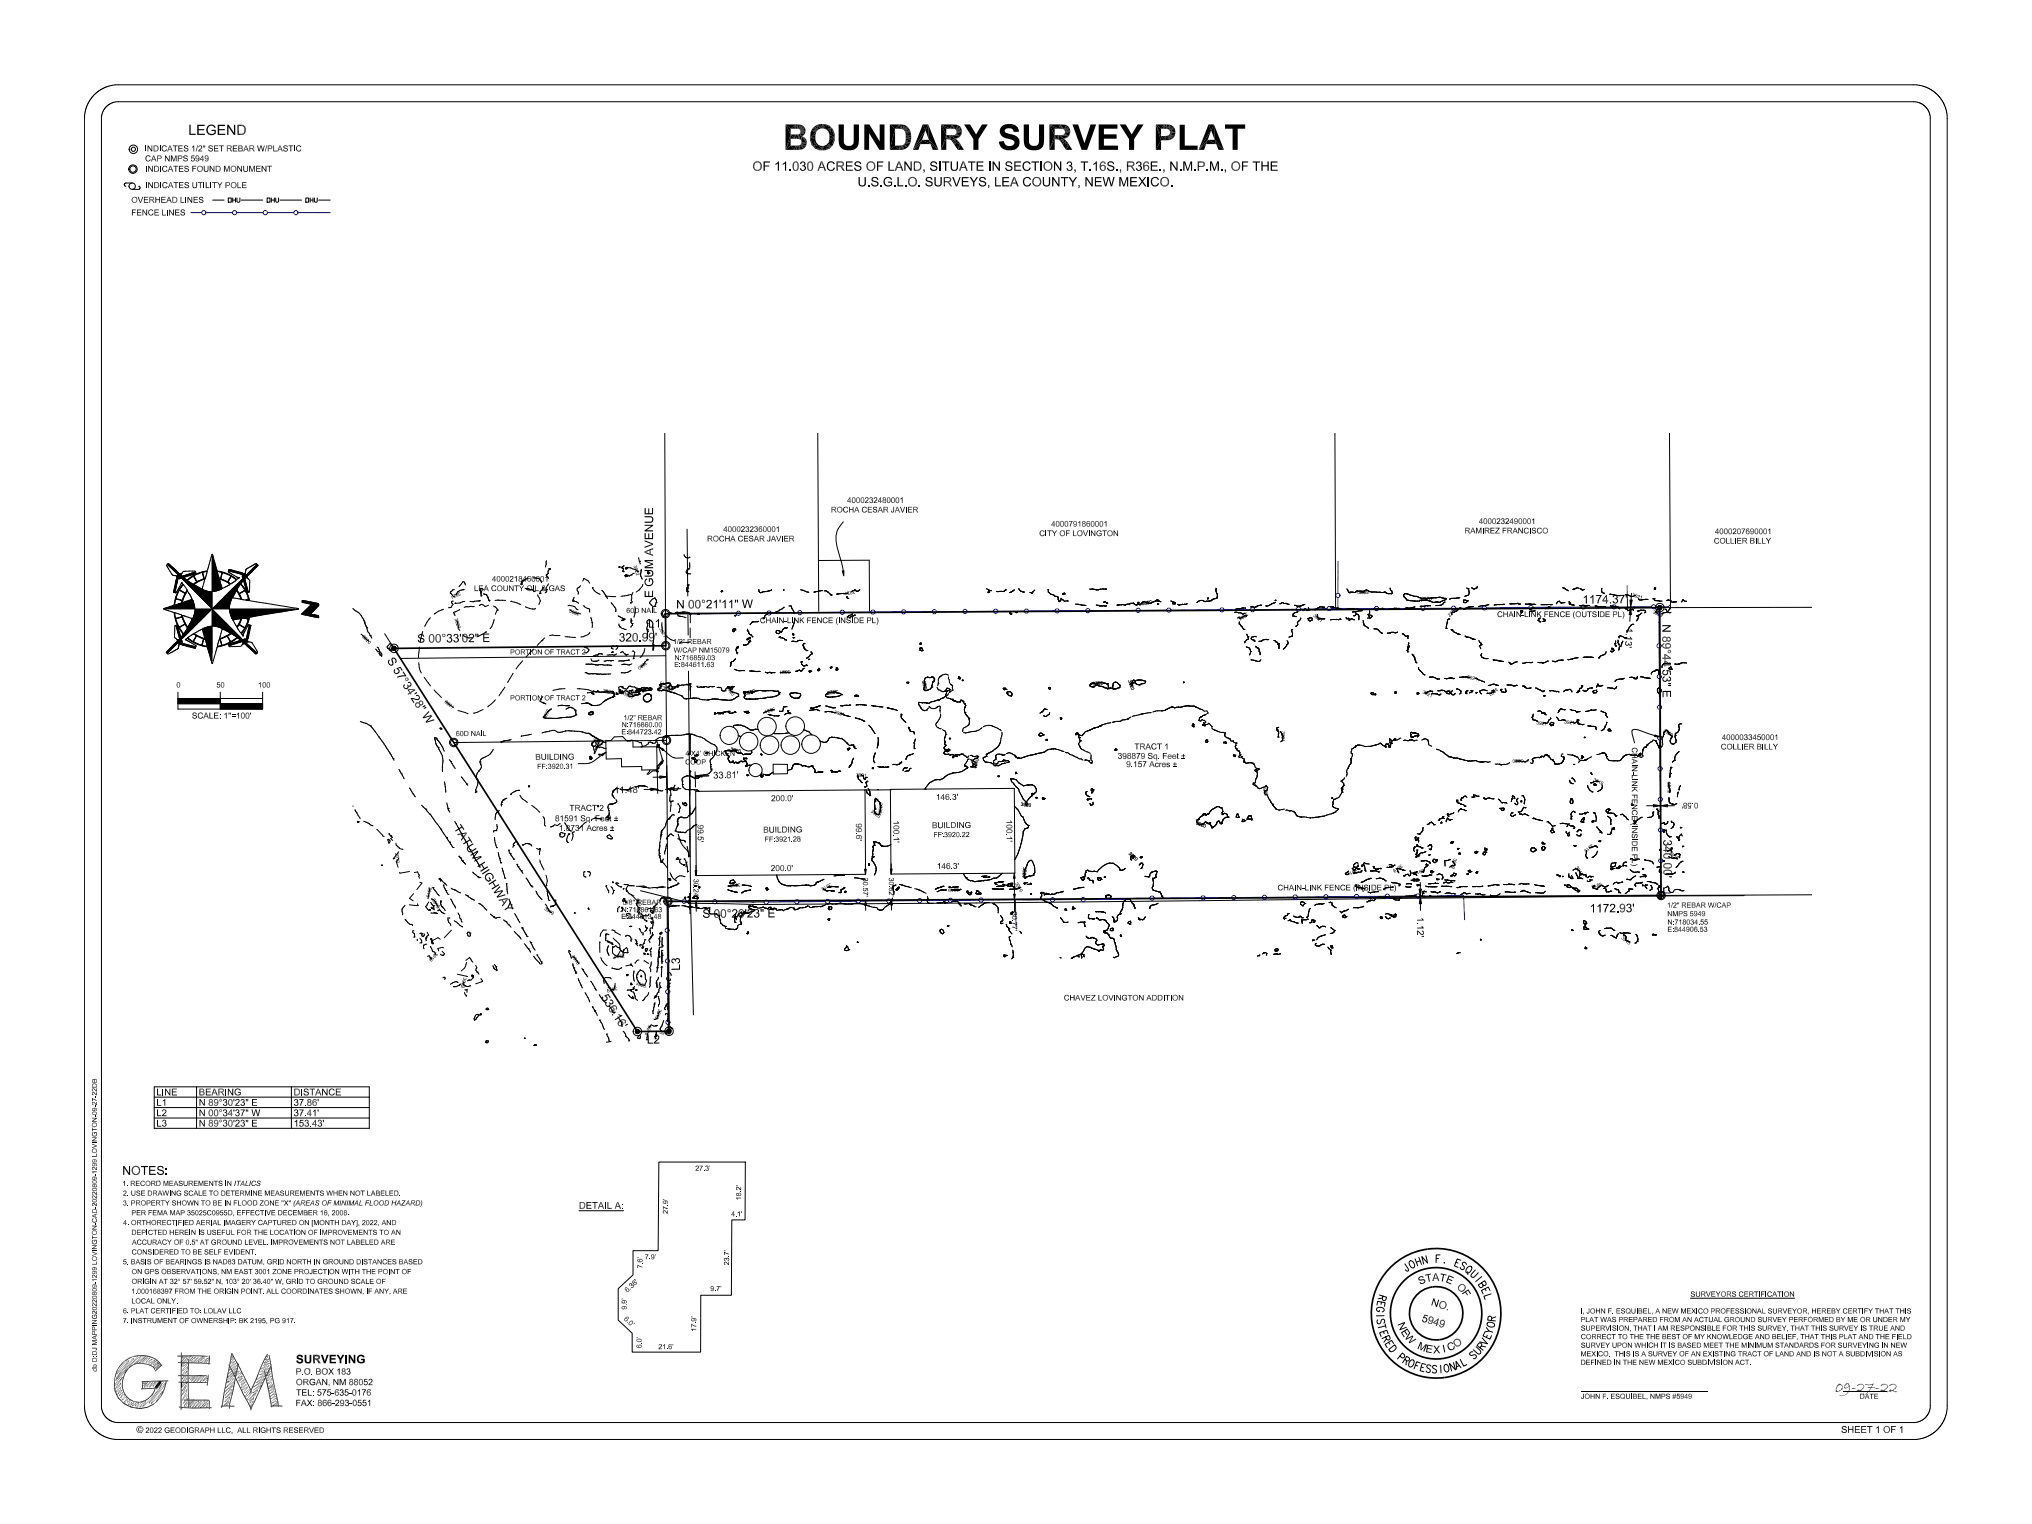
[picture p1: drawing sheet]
<svg xmlns="http://www.w3.org/2000/svg" width="610mm" height="457mm" viewBox="0 0 610 457" stroke-linecap="round" stroke-linejoin="round" font-family="sans-serif">
<g fill="none" stroke="#00f" stroke-width=".3">
<path d="M57.2 63.8h3.3M61.8 63.8h7.9M71 63.8h7.9M80.2 63.8h7.9M89.4 63.8h9.7M401.4 179.3v3.2M401.4 168.4v9.6M488.1 175.7l.1 6.3M220.9 184l-14.6 .2M230.1 183.9l-7.9 .1M239.3 183.8l-7.9 .1M252 183.7l-11.4 .1"/>
<path d="M261.2 183.6l-7.9 .1M270.4 183.6h-7.9M279.7 183.5l-8 .1M288.8 183.5h-7.9M298.1 183.4h-8M307.3 183.3l-8 .1M316.5 183.3h-8M325.7 183.2l-7.9 .1M340.8 183.1l-13.8 .1M350 183l-7.9 .1M365.9 183h-14.6M375.1 182.9l-7.9 .1"/>
<path d="M388.9 182.8l-12.5 .1M398.1 182.6l-7.9 .1M401.4 182.5l10.9 .1M401.4 182.5l-2 .1M426.3 182.5l-12.7 .1M435.4 182.5h-7.9M444.7 182.4l-8 .1M458.6 182.2l-12.7 .2M474.3 182.1l-14.4 .1M483.5 182.1h-7.9M488.2 182h7.3M488.2 182l-3.4 .1"/>
<path d="M497.6 182l.1 11.1M497.7 194.4l.1 8M501.1 181.6l-.7 .4h-3.7M497.8 203.6v7.9M497.9 212.8v8M497.9 222l.1 8M498 231.2l.1 8M498.1 240.5v7.9M498.1 249.6l.1 8M498.2 258.9l.1 8.9 2.8 .1M200.2 279.7v8M204.6 270.4l-4.5-.1 .1 8.2"/>
<path d="M205.9 270.4l7.9 .1M215.1 270.5l14.1 .1M238.4 270.6h-7.9M247.6 270.5l-7.9 .1M256.8 270.4l-7.9 .1M266.1 270.3l-8 .1M275.3 270.2l-8 .1M284.5 270.1l-8 .1M293.7 270l-8 .1M304.6 269.9l-9.7 .1M304.6 269.9l.2 8.2M304.6 269.9h10.5"/>
<path d="M324.3 269.9h-7.9M345 269.5h-3.9l-5.3 .3-10.2 .1M360.3 269.4l-14.1 .1M369.5 269.3l-7.9 .1M378.7 269.2l-7.9 .1M387.9 269.1l-7.9 .1M397.1 269l-7.9 .1M406.3 268.9l-7.9 .1M415.5 268.9h-7.9M424.7 268.8l-7.9 .1M426 268.8l13.1-.1 .3 7.2M200.2 288.9l.1 8"/>
<path d="M200.3 298.2l.1 7.9M200.4 307.3v1.9"/>
<circle cx="61.1" cy="63.8" r=".63"/>
<circle cx="70.4" cy="63.8" r=".63"/>
<circle cx="79.6" cy="63.8" r=".64"/>
<circle cx="88.8" cy="63.8" r=".63"/>
<circle cx="401.4" cy="178.6" r=".63"/>
<circle cx="221.5" cy="184" r=".63"/>
<circle cx="230.7" cy="183.9" r=".63"/>
<circle cx="239.9" cy="183.8" r=".63"/>
<circle cx="252.7" cy="183.7" r=".63"/>
<circle cx="261.9" cy="183.6" r=".63"/>
<circle cx="271.1" cy="183.6" r=".63"/>
<circle cx="280.3" cy="183.5" r=".63"/>
<circle cx="289.5" cy="183.4" r=".63"/>
<circle cx="298.7" cy="183.4" r=".63"/>
<circle cx="307.9" cy="183.3" r=".63"/>
<circle cx="317.1" cy="183.3" r=".63"/>
<circle cx="326.3" cy="183.2" r=".64"/>
<circle cx="341.4" cy="183.1" r=".63"/>
<circle cx="350.7" cy="183" r=".63"/>
<circle cx="366.6" cy="183" r=".63"/>
<circle cx="375.8" cy="182.9" r=".63"/>
<circle cx="389.6" cy="182.7" r=".63"/>
<circle cx="398.7" cy="182.6" r=".63"/>
<circle cx="413" cy="182.6" r=".64"/>
<circle cx="426.9" cy="182.5" r=".64"/>
<circle cx="436.1" cy="182.4" r=".63"/>
<circle cx="445.3" cy="182.4" r=".63"/>
<circle cx="459.3" cy="182.2" r=".63"/>
<circle cx="475" cy="182.1" r=".63"/>
<circle cx="484.2" cy="182.1" r=".63"/>
<circle cx="496.1" cy="182" r=".63"/>
<circle cx="497.7" cy="193.8" r=".63"/>
<circle cx="497.8" cy="203" r=".63"/>
<circle cx="497.9" cy="212.2" r=".62"/>
<circle cx="497.9" cy="221.4" r=".63"/>
<circle cx="498" cy="230.6" r=".63"/>
<circle cx="498.1" cy="239.8" r=".64"/>
<circle cx="498.1" cy="249" r=".63"/>
<circle cx="498.2" cy="258.2" r=".63"/>
<circle cx="200.2" cy="279.1" r=".63"/>
<circle cx="205.2" cy="270.4" r=".63"/>
<circle cx="214.5" cy="270.5" r=".64"/>
<circle cx="229.9" cy="270.6" r=".63"/>
<circle cx="239.1" cy="270.5" r=".63"/>
<circle cx="248.3" cy="270.5" r=".63"/>
<circle cx="257.5" cy="270.4" r=".63"/>
<circle cx="266.7" cy="270.3" r=".63"/>
<circle cx="275.9" cy="270.2" r=".63"/>
<circle cx="285.1" cy="270.1" r=".63"/>
<circle cx="294.3" cy="270" r=".63"/>
<circle cx="315.8" cy="269.9" r=".64"/>
<circle cx="325" cy="269.9" r=".63"/>
<circle cx="345.6" cy="269.4" r=".64"/>
<circle cx="360.9" cy="269.4" r=".63"/>
<circle cx="370.1" cy="269.3" r=".63"/>
<circle cx="379.4" cy="269.2" r=".63"/>
<circle cx="388.5" cy="269.1" r=".63"/>
<circle cx="397.8" cy="269" r=".63"/>
<circle cx="407" cy="268.9" r=".63"/>
<circle cx="416.2" cy="268.9" r=".63"/>
<circle cx="425.4" cy="268.8" r=".63"/>
<circle cx="200.2" cy="288.3" r=".63"/>
<circle cx="200.3" cy="297.5" r=".64"/>
<circle cx="200.4" cy="306.7" r=".63"/>
</g>
<g fill="none" stroke="#000" stroke-width=".3">
<path d="M28.1 28.6l1.2-1.1 1.9-1.1 1.6-.6 1.8-.4h540.3l2.7 .6 2.6 1.5 1.8 1.7 1.3 2.1 .6 2 .3 2.3v387l-.6 2.6-1.5 2.7-1.5 1.5-1.8 1.3-1.8 .7-2.1 .4h-540.3l-2.6-.6-2.7-1.4-1.7-1.7-1.4-2.1-.6-2-.3-2.3v-386.1l.2-1.9 .5-1.7 .8-1.8zM32.1 31.8l1.5-.9 1.3-.4h539.7l1.3 .4 1.2 .6 1.3 1.5 .7 1.9v387.5l-.4 1.2-.6 1.2-1.5 1.3-2 .7h-539.7l-1.3-.4-1.2-.7-1.3-1.4-.7-1.9v-387.5l.5-1.6zM39.7 54.9h-2.2l-.2 .6 .5 .4M41.6 55.9l.4 .3-.3 .6h-2M68.5 59.4h.9v1.3h-.9zM69.8 59.4v1.3M70.7 59.4v1.3M71.1 59.4v1.1l.2 .2 .7-.2v-1.1M80.1 59.4h.9v1.3h-.9zM81.4 59.4v1.3M82.3 59.4v1.3M82.7 59.4v1.1l.2 .2 .7-.2v-1.1"/>
<path d="M91.7 59.4h.9v1.3h-.9zM93 59.4v1.3M93.9 59.4v1.3M94.3 59.4v1.1l.2 .2 .7-.2v-1.1M63.8 60h3.4M69.8 60h.9M72.4 60h6.4M81.4 60h.9M84 60h6.5M93 60h.9M95.6 60h3.5M199.4 130l.2 54.1"/>
<path d="M245.3 130l.3 53.4M400.5 130l.2 52.7M500.8 130l.3 52.2M206.1 158.8l.2 20M253 156.5a7.3 7.3 0 0 0-1.7 8.2l1.7 6.5M50.4 169.5l2.9 2.7M50.4 169.5h.1M50.4 169.4l.4 .1 2.7 2.7M50.5 169.1h.1M50.5 169.1l-.6 .5 1.5 2.4 .5 .6 1.1 .2 .1 .5M50.5 169.1l1.9 1.6 1.3 1.4 .4 .1M52.5 177.6h.1"/>
<path d="M52.7 179.7l1.9 .5-.1 .7-2.1 .6zM52.8 179.5l1-2.4 1.7 1-.8 1.9M52.8 179.5h.1M52.8 179.5l1.9 .6M53.1 173.3h.1M53.1 173.4l-1 4.2 .8 .2 1.6-3 .4 .5-1.8 2.8-.9 3.5M53.3 172.2h.1M53.3 173.5l-.3 .4-.8 3.6 .3 .1M53.3 173.5h.1M53.3 172.2l.1 .1M53.3 173.6l-.8 4M53.4 172.3h.1"/>
<path d="M53.5 172.2h.1M53.5 172.2l-.1 .1M53.9 177h.1M53.9 177l1.6 .9 .7-.8M54.1 172.2h.1M54.2 172.2l.1 .1M54.3 172.3h.1M54.6 173.2l5.7 3.5 1.8 .7 1.5 .1v5l-8.7-8.6zM55 175.4l-1.1 1.6M55 175.4h.1M55 175.4l1.2 1.6M55.1 173.3l1 .7 3-1.9 3-.8 1.5-5 1.6 5 3.2 .9 2.6 1.6 .8-.5"/>
<path d="M55.1 173.3h.1M55.2 173.3h.1M56.2 177h.1M56.3 174.2h.1M56.3 174.2l1.6 1.1 1.1-.7M56.3 174.1l1.4-1a.49 .49 0 0 1 .7 .4l.6 1.1M57.5 179.8l-2.7 .9M57.5 179.7l-.4-1-.9-1.4-.9 1.6-.6 1.8M57.5 179.7h.1M58.2 175.4h.1M58.5 171.7l-3.7 1.1-.2 .3 .8-.1 3.1-1M58.5 171.7h.1"/>
<path d="M58.5 171.7v.1M58.5 172h.1M58.5 171.8h.1M58.5 171.8v.2M58.8 171.9h.1M58.7 171.9l-.1-.6-3.2 .1h-.4l-.7 .9M58.8 171.9l-3.6 1.3M59 174.6h.1M59.2 174.5h.1M60.7 171.7l.4 1.9-1.9 .9M60.7 171.7l-2.5 1 .9 1.8M60.7 171.7h.1"/>
<path d="M61.3 173.8l-1.9 .7-1.2 .8M61.3 173.8h.1M61.4 173.8h.1M61.4 173.9l-.7 2.8-2.5-1.3M61.6 173.5h.1M62.1 171.5l-.8 .1a.36 .36 0 0 0-.5 .1 .36 .36 0 0 0 .1 .5l.4 1.3 .3 .1M62.1 171.5h.1M62.1 171.5l-.5 2M63.7 166.9l2.8 9.4v.4l-2.5 .8h-.3zM65.2 171.5l.5 1.9 .3 .3M65.2 171.5h.1M65.2 171.5l1.4 .3"/>
<path d="M65.9 173.8l2.1 .7 1 .8-1.8 1a.47 .47 0 0 1-.6 .1 .47 .47 0 0 1-.2-.6zM66.1 173.7h.1M66.2 173.7l2 .8M66.2 173.7h.1M66.5 176.5h.1M66.6 171.8l-.5 1.9M66.6 171.8h.1M66.7 171.9l-.4 1.7M66.7 171.9h.1M66.7 171.9l.7 .1 1.9 .8M66.8 176.5h.1M68.3 174.5h.1"/>
<path d="M68.7 170.9l3.3 .7 .9 .4M68.7 170.9h.1M68.7 170.9l-.1 .8 3.1 1.6M69.2 172.9l-.9 1.6M69.3 173l.4 .1 1.3 .9-1.7 1.1-.8-.4zM69.3 172.8h.1M69.8 179.4l2.5 .3M69.8 179.4h.1M69.8 179.4l1.2-2.2 1.3 2.5M71.1 177l.7 1 1.6-.9M71.1 177h.1M71.1 176.9h.1"/>
<path d="M71.1 176.8l1.1-1.5 1.2 1.8M71.7 173.3h.1M71.8 173.3h-.1M71.8 173.3h.1M72.3 179.7h.1M72.6 179.8h.1M72.7 172.3h.1M72.8 172.3l-.8-.5-2.5-.7h-.8l3.9 1.2M72.8 172.3h.1M72.8 172.3h-.1M72.9 172.1h.1M73 174.1l-.7 1 1.7 2.5"/>
<path d="M73 174.1h.1M73 173.6l-9.2 8.9M73 173.6h.1M73.1 174.1l.9 3.4M73.1 173.7l-3.4 5.5-.7 1.7-.3 1.7h-4.9M73.1 173.6h.1M73.3 173.7l-.1 .2 .9 3.6M73.3 173.7h.1M73.4 173.7l1 3.8M73.4 177.1h.1M73.8 170.8h.1M73.8 170.9l-.2 1.1-.7 .1"/>
<path d="M73.8 170.8l3.1-1.8 .5 .6-3 3M74 173h.1M74 177.6h.1M74 177.5h.1M74 177.5v.1M74.1 172.5h.1M74.1 177.8l.8 2.4 14.6 2.5-14.6 2.5-.7 2.1-1.7 2.7 .4 .8M74.1 177.8h.1M74.1 177.5h.3M74.1 177.5h.1M74.2 172.7l-.1 .7 .8 .7v.7l-.1 2.8-.7 .2M74.2 172.7h.1"/>
<path d="M74.4 172.6l-.2 .1M74.4 172.6h.1M74.4 177.5h.1M74.5 179.7l-1.1 .3-.8-.2M74.5 179.7h.1M74.5 179.6l-.6-1.8-.5-.6-1.6 1 .8 1.6M74.5 179.6h.1M74.5 179.6v.1M77 169.5l-2.9 3M77 169.5h.1M77 169.5l.2 .1-.3 .4-2.4 2.4-.4 .1M136.1 179h.1"/>
<path d="M136.3 176.8l-.4 .2-.8 .9 1 1.1M138.9 176.9h.1M138.9 176.9v.1a2.25 2.25 0 0 0-2.1 1.5M139.3 176.8l-.4 .1M139.6 175.5a.63 .63 0 0 0-.1-.7 .63 .63 0 0 0-.8-.1l-1 1.3M144.2 177.5h.1M144.2 177.5v.2M144.2 177.7h.1M144.2 177.7l.2 1M144.4 178.7h.1M144.4 176.6h.1M144.4 176.6l-.3 .3 .1 .6"/>
<path d="M144.4 178.7l-.1 .2M144.4 176.6l.5 .2M144.9 176.8h.1M145.2 178.1l.1 .2 .4 .1M145.3 178.3h.1M145.8 178.4h.1M145.8 178.4l.5 .7M146.3 179.1h.1M146.3 179.1l.1 .1M146.4 179.3l.1 .2M146.4 179.2v.1M146.5 179.5l.1 .2"/>
<path d="M146.5 179.5h.1M146.6 179.8l.1 .3M146.6 179.7v.1M156.3 175.3h.1M156.3 175.3l.1 .1M156.4 175h.1M156.4 175l-.1 .3M156.4 174.9h.1M156.4 174.9v.1M156.5 174.7h.1M156.5 174.7v.2M156.5 174.5h.1"/>
<path d="M156.5 174.5v.2M157 174.2h.1M157 174.2l-.5 .3M157.1 174.2h.1M157.1 174.2h-.1M157.4 173.9h.1M157.4 173.9l-.3 .3M157.5 176.5l.2 .1M157.7 176.6h.1M157.7 176.6l.6 .1M158.3 176.7h.1M158.3 176.7l1.5 .3 .4 .4"/>
<path d="M158.4 173.4l-1 .5M160 173.4h1a1.54 1.54 0 0 1 1.5 1.4M160.2 177.4h.1M160.2 177.4v.1M161.2 178.4l.9 1.8-.4 1.1M162.8 176.2h.1M162.8 176.2l.1 .5-.8 .7-.1 .2 .3 .4-.5 .1h.3M163.9 172.5h.1M163.9 172.5v.3M163.9 176.9h.1M163.9 172.8h.1M163.9 176.9l.1 .4-.5 .6"/>
<path d="M164 168.2l-.3 1.9M164 172.8l.5 .8M164.5 171h.1M164.5 171l-.1 .5a.85 .85 0 0 1-.5 1M164.5 175.1l-.7 1.3 .1 .5M164.7 170.6l.1 .2zM164.8 170.6h.1M164.8 170.7h.1M172.2 179.2l-.4 1.1h.2M173.2 177.2l.3 .5-.1 .5M173.2 177.1v.1M174.2 175.7l-1.1 1 .1 .4"/>
<path d="M174.8 174.3l.3-.6a2.63 2.63 0 0 1 1.8 1.3M177.7 176.3h.1M177.7 176.4l.7 .9 1.6 1M180.6 177.1l1.7 2.5M181.6 178.8h.1M181.6 178.8l3.1 .2M185.8 170h.1M185.8 170l.2 .3-.3-.1zM186.6 170.3h.1M186.6 170.3l.5 .6M186.7 170.1h-.1M186.8 170.6h.1"/>
<path d="M186.9 171.5h.1M187 170.9l-.2 .5 .1 .1M187.1 170.9h-.1M187.2 169.7l-.6 .6M187.3 171.5h-.4M187.5 172.8h.1M187.5 172.7v.1M187.6 172.8h.1M187.6 172.8l.1 .1M187.7 172.9h.1M187.7 172.4h.1M187.7 172.9v.2l.3-.2"/>
<path d="M187.7 172.4l.2 .2M187.7 172.6h.1M187.7 172.6l.2 .1M187.7 172.6l-.2 .1M187.8 170.3h.1M187.9 172.8l.1 .1M187.9 172.7v.1M187.9 172.6h.1M188 170.2h.1M188 170.6h.1M188 172.9h.1M188 170.2l.1 .3-.4 .2 .1-.4"/>
<path d="M188 170.2l-.2 .1M188.1 172.6h.1M188.5 170.3l2.1 .6 .5 .3M189.4 172.5h.1M189.4 172.5l-.6 .3-.8-.2M189.4 178.3l-3.1 .6M189.5 178.7h.1M189.5 178.7l-.1 1.4 .3 .5M189.9 177.7l-.4 1M190 172h.1M190 172l-.6 .5M191.1 171.2h.1"/>
<path d="M191.3 171.4l.1 .1M191.3 171.4h.1M191.6 167.3l.2 1.1M191.8 168.4h.1M191.8 168.4l.3 .8M192.2 172.8h.1M192.2 172.8l.5 1M192.4 170.8l-.2 2M192.9 175.3l-.2 .5-.9 1.1-1 .7M194.2 171.7h.1M194.2 171.7l.4-.2 .2 .4M194.2 171.7l.2 .5 .4-.3"/>
<path d="M194.3 171.6v.1M194.8 171.9h.1M205.2 166.3a1.05 1.05 0 0 0 .6 1 1.05 1.05 0 0 0 1.1-.1l.1-.1M205.9 171.7h.1M205.9 171.7l.2 .3 .6 .1M206 176.3v.5M206 176.8h.1M206 176.8l.1 .5M206.1 177.3h.1M206.1 177.3l.3 .2M206.2 170.9l-.3 .8M206.2 170.9h.1"/>
<path d="M206.4 177.5h.1M206.4 175.5h.1M206.4 175.5l-.1-.2-.1 .2M206.4 175.5v1.1M206.4 177.4v.1M206.6 170.7h.1M206.6 170.7l-.4 .2M206.7 172.1h.1M206.7 172.1l.5 .1M206.9 168.8v1.5M206.9 170.3l-.3 .4M216.5 177.2h.1"/>
<path d="M216.5 177.2v.3M216.5 177.2l.1 .1M216.5 177.5h.1M216.6 177.3h.1M216.6 177.3l-.1 .2M227.6 176.8l.3 1h.6M228.6 177.7l-.1 .1M229.7 177.5l-1.1 .2M231.5 176.9l-.1 .2-1.5 .3M235 177h.1M235.2 177h-.1M240.2 176.9l2.5 .8"/>
<path d="M244.2 177.6h.1M245.5 168.1h15.3l.1 15.2M246.8 177.2l-2.6 .4M247.3 177.2l.6 .1 1.4 1.2M249.3 178.5h.1M249.3 178.5l.2 .1M249.5 178.6h.1M251.2 178.2h.1M253.9 179.1l.4 .4M254 179.1h-.1M254 179.1l.2-.1 .1 .5M254.2 177.9h.1"/>
<path d="M254.2 177.9l-3.2 .4M254.3 179.5h.1M255.6 177.4h.1M255.6 177.4l.9-.4 .5 .4M257 177.4h.1M258 177l-1 .4M296 176.6l.9 .6h.5M296.5 177.4h.1M296.5 177.4l-.1 .4 .5-.2M296.5 177.4l.2-.1 .1 .3M296.8 177.6h.1M301.9 177a2.55 2.55 0 0 1-2.2 .5l-.7-.1"/>
<path d="M302.9 177.8h.1M303.7 177.4h.1M303.7 177.4l-.8 .4M304.3 177l-.6 .4M305.6 176.6v.1M305.6 176.7l.7 .7 1 .2M308.9 177.8h.3M309.2 177.7v.1M310.4 177.1l-.8 1-.4-.3M310.4 177v.1M314.4 176.8a1.82 1.82 0 0 0 1.8 1.8l.4 .3a.64 .64 0 0 1 .8 .2 .64 .64 0 0 1 .1 .7l.2 .7M318.9 178.1h.1"/>
<path d="M318.9 178.1l.5-.2 .1 .3-.8 .2zM327 176.7l.1 .2 .6-.2 .5 .1a3.7 3.7 0 0 0 2.7-.1h.7M331.6 176.7h.1M362.2 179.5h.1M362.2 179.5h.4l-.4 .2zM364.8 176.4l-.1 .8 .5 1.2v1l-1.2 .3-.7 .5M404.1 176.7l.8 1.1 .3-.2h1.5M406.7 177.6l.4-.3 2.1 .3a.9 .9 0 0 1 .7-.6 .9 .9 0 0 1 .9 .5l3 .2M406.7 177.6h.1M413.8 177.7h.1M415.4 177.6h.1M415.4 177.6l-1.6 .1"/>
<path d="M417.1 176.4v.5l.6 .8-.2 .4h-1.2l-.9-.5M421.2 178.4a1.46 1.46 0 0 1 1.8 .1l2.2 .4 1.4 .8 .5-.2 1.1 .1M421.2 178.4l-.1 .5 .3 .4a2.01 2.01 0 0 0 2 .9l.8 .1M421.2 178.4h.1M428.2 179.6h.1M432.5 179.3l-1-.1-3.2 .4M432.5 179.3h.1M432.6 179.3h.1M432.6 179.3l1 .2 .2 .2-1.7 .9M437.9 179.3l-3.1 .4M440 176.4l.4 .2M440.4 176.6h.1"/>
<path d="M440.4 176.6l.1 .1a1.35 1.35 0 0 1 .2 1.4 1.35 1.35 0 0 1-1.2 .8M441.5 176.3l.5 .3M442 176.6h.1M442.8 176.5h.1M442.8 176.5l-.8 .1M443.2 176l-.4 .5M468.8 176.3l.4 .1 1.3 .8M471.9 176.8h.1M473.7 176.5l-.5-.2-1.3 .5M474 176.6l.8 .4 .6-.2M480.6 176.5a1.06 1.06 0 0 0 .6 1.5h.2M482.9 178.3l3.2 .4"/>
<path d="M487.6 178.4l.9 .2a1.46 1.46 0 0 0 2.1 0M489.5 178l-.2 2M491.6 179.6l.4 .4 2.4-.2M496.2 179.6h.1M496.2 179.6l.3 .6 2.1 .1M496.2 179.6l-.3 .1M496.4 176.8h.1M496.4 176.4h.1M496.4 176.4l.3 .1-.3 .2M496.4 176.4v.4M49.7 182.6l8-2.6 .7 2.2v.4zM49.7 182.6h.1"/>
<path d="M49.9 195.7h.1M50.2 195.8h.1M51.9 193.8l1.3-1-2 2.2-1 .8-.1-.2zM52.2 181.6h.1M52.2 181.6l-3.1 1.1 3.1 1.1 1 3.6-.7 .4-.1 3.5 .9 .7M52.4 181.5h.1M52.4 183.9l.3 1.6M52.4 183.9h.1M52.5 183.8h.1M52.5 183.8l2 .7M52.7 185.5h.1M52.8 185.5h.1"/>
<path d="M52.9 187.7l.9 3.9h.3M52.9 187.7h.1M53 187.7h.1M53.1 187.7h.1M53.1 187.7l1 3.8M53.3 192.1h.1M53.2 192.1l-.1 .5-.7 .5-2.5 2.6M53.3 192h.1M53.3 192v.1M53.4 187.9l.9 3.3M53.4 187.9h.1M53.4 187.9l1.5 2.3-.6 1"/>
<path d="M53.8 193.3l-.5 1.4-2.9 1.6-.5-.6M53.8 193.3h.1M53.8 188.3h.1M54.1 191.6h.1M54.1 191.5h.1M54.3 191.8h.1M54.3 191.2h.1M54.4 193.3h.1M54.4 193.3h-.6M54.4 193.3l.4 .2 3.8 1 .2-.8-3.2-1.8 .7-.4 2.5 1.6 3.3 1 1.6 5M54.5 193l3.8 .9 .2 .3-3.4-.7zM54.5 184.5l.1 .5-1.8 .5"/>
<path d="M54.5 184.5h.1M54.6 185.1l-1.9 .5 1 2.5 1.7-.9-.7-2M54.6 185.1h.1M54.6 185.1l.1 .1M54.7 180h.1M54.7 185.2h.1M54.8 180.7h.1M55.5 187.3l.7 1.2-1 1.6-1.4-1.8M55.5 187.3l-1.7 1M55.5 187.3h.1M56.3 188.1h.1M57.7 185.7l-1.4 2.4"/>
<path d="M57.7 185.7l-3-1.1 .5 1.7 1.1 1.8M57.7 185.7h.1M57.9 192.4h.1M58 192.5l.9-1.6h.3l1.8 .7-.5 1.9M58 192.5l2.5 1M58 192.5h.1M58.4 189.9l2.3-1.1 .7 2.7-.6-.1-2.2-1-.3-.2zM58.5 182.8h5l-9.2 9v-.3l1.8-2.7 1.6-2.8 .7-1.9zM58.8 190.8l-.9 1.6M58.9 190.7h.1M58.9 190.7l-.9-.5-1.7 1.1 1.6 1.1M60.5 193.5h.1"/>
<path d="M60.7 193.6h.1M60.8 188.6l2.8-.7-.1 10.4zM61.2 191.7l-.5 1.8M61.2 191.7h.1M61.2 191.7l.4 .2 .5 1.9-1.4-.2M61.4 191.6h.1M63.5 198.3h.1M63.7 199.1h.1M63.7 182.8l9 9.3-5.4-3.3-2.1-.8-1.5-.3zM63.8 182.6h.1M66.1 191.7l.5 1.8M66.1 191.7h.1"/>
<path d="M66.5 193.6h.1M66.5 193.6l-.7-1.8-.6 2.1 1.2-.3M66.6 193.6h.1M66.6 188.8l2.6 1.1-.8 .6-2.5 1.1zM66.7 188.8h.1M68.2 190.9l-2.1 .8M68.2 190.9h.1M68.2 190.9l.8 1.6M68.3 190.8l1.2-.7 1.5 1.2-1.7 1.2zM68.6 193.3h.1M68.6 193.4l.1 .5M68.7 193.3h.1"/>
<path d="M68.7 193.3h-.1M68.7 193.9h.1M68.7 193.5h.1M68.7 193.4v.1M68.7 193.4h.1M68.8 182.8h19.6l-18.6 3-.7-1.6zM69 192.6l-2.4 1M69 192.5h.1M69 192.5l.1 .1M69.1 192.6h.1M69.3 190.1h.1M69.9 186h.1"/>
<path d="M71.2 191.4l-2.7 1.7-3.3 1-1.5 5M71.2 191.4h.1M71.2 191.4l.9 .7M71.7 187.5l1.7 .9-1.1 1.6-1.1-1.7zM71.8 187.3l1.6 1M71.8 187.3h.1M72.1 192.1h.1M72.1 192.1l-3.4 1.2M72.3 185.6l-1.3 2.4-1.1-2M72.3 185.6l-2.4 .4M72.3 185.6h.1M72.6 192.2l-3.8 1.1"/>
<path d="M72.6 192.2h.1M72.7 192.2l-.6 .5-3.4 .8M72.9 190.7h.1M72.9 190.8h.1M72.9 193.1l-.6 .8-3.5 .1M72.9 193.1h.1M73 193.1l.6 .1M73.1 190.1h.1M73 190.2l-.1 .5M73.4 188.5h.1M73.4 188.3h.1M73.6 193.2h.1"/>
<path d="M73.7 193.2l3.1 3M73.9 180.1h.1M73.9 180.1l.7 .1M73.9 180h.1M74 180l.6-.2 .1 .3M74.2 192h.1M74.2 192l.1 .5M74.3 192.5l1.4 .4 1.6 2.6-.1 .4-.4 .3M74.3 192.5h.1M74.5 187.5l-1.4 2.6M74.5 187.5h.1M74.5 185.9l-1.1 2.4"/>
<path d="M74.5 185.8l-1.9-.3-.8 1.7M74.5 185.8h.1M74.5 185.6h.1M74.6 187.5h.1M74.6 187.5h-.1M74.6 180.2h.1M74.6 185.2l-1.2 .1 1.1 .3M74.6 185.2h.1M74.6 187.5l.6 .1M74.6 185.2l-.1 .4M74.7 180.1h.1M74.8 187.7h.3l-.1 .6-.7 3-.3 .4z"/>
<path d="M74.9 187.7h.1M75.2 187.7l-1 4.3M75.2 187.7h.1M76.8 196.2h.1M77 195.9h.1M77 195.8l-3.2-2.7 2.7 2.7 .3 .2 .1-.1M77 195.8h.1M77 195.8v.1M88.4 182.8h.1M90.6 184.2h.1M90.6 184.2l5 1M90.7 180.2h.1"/>
<path d="M90.7 180.3v.4M90.7 180.7h.1M90.7 180.7l2.8 .6M90.8 180.2h.1M90.8 180.2l4.7 .9M93.5 181.3h.1M93.5 181.3l-2.9 2.9M95.5 181.1l.1 .6-2.4 2.5 2.2 .5 .2 .5M95.5 181.1h.1M95.6 185.2h.1M105.8 182.5l.6 .5a5.8 5.8 0 0 1 2.7 3M108.3 190.3l2.3 2.1"/>
<path d="M109.1 186l.2 .6M109.1 186h.1M109.3 186.6h.1M109.3 186.6l.7 1.6M109.8 187.8l.1 .1M110 188.2h.1M110 188.2l.4 1.4 .6 1M111 190.6h.1M111 190.6l.5 .9M113.1 194.1l.4 .2 .4 1-.5 .3-.7-.9M113.7 196.1h.1M113.7 196.1l.3-.6 .6 .8v.5l-.6-.3"/>
<path d="M113.7 196.1l.3 .4M114 196.5h.1M115.4 190.1l2.8 4.4M116.4 194.5h.1M116.4 194.5a.96 .96 0 0 1 .7-1.4 1.64 1.64 0 0 1 .5 1.7M116.4 194.5l.5 .5M116.9 195h.1M117.6 194.4l-.3 .8-.4-.2M117.8 194v1M117.9 194v1.1M117.9 193.9v1.2M118 193.9v1.2"/>
<path d="M118.1 193.9v1.3M118.2 193.9v1.3M118.3 193.9v1.3M118.4 193.9v1.2M118.5 194v1.1M118.6 194v1M118.7 194.1v.8M118.7 194.2v.6M125.6 198.8l.3 1.8 .5 1.3M125.8 194.1l-.2 3.2M126.8 189.4l-.7 3.1M129.1 185.3l-1.7 2.7"/>
<path d="M130.5 184.1l-.2 .1M130.5 184v.1M133.1 182.8l-2.6 1.2M135.7 180.3h.1M135.7 180.3l-.2 .4 .4 .6-.6 .9-.7 .1M137.1 186.2l.8 2.9M137.9 182.9l-1.8 .9 .4 .9M138.8 190.4l.7 .6 1 .3h1.1M139.4 180.4l-1.4 .5-1.5 .1 .1-.2M142.3 181.9l-2.6 .1-.5 .2M143.7 180.3h.1M143.7 180.3l-1.6 .2-1.1-.1"/>
<path d="M144.1 180.2l-.4 .1M145.8 189.6h.1M145.8 189.6l-2.7 1.4M146.6 181.6l-.9 .3h-.3a1.03 1.03 0 0 0-1.6-.2M146.7 180.1h.1M146.7 180.1l.2 .2M148 181.8l.5 .2M148.3 185.8l-.7 2-.6 .8M148.5 182h.1M148.5 180.1h3.2M148.5 182l.6 .6 .1 .4M149.2 183h.1"/>
<path d="M149.2 183l-.6 1.2M153.2 180.4h.1M153.2 180.4l3.1 1M156.8 198.2l-2 2.5M157.6 182.1l1.3 .4M157.9 197v.1M158.9 182.5h.1M160 194.7l-2.1 2.3M160.7 182.5l-.3 .2-1.5-.2M162.6 192.2h.1M163.4 191.4l-2.2 2.2M168 190.7l-2.3-.2-.9 .2"/>
<path d="M169.5 191l3.2 .2M170.4 181.7a2.19 2.19 0 0 1 2.6 1.1l.4 .2M170.9 182.9l2.1 1.1 1.2 .2M172 180.3h.1M172 180.3l.8 .2 .8 .5M175 181.7l1.6 .8 .3 .3-.1 .5M175.2 194.1l1 .3 .5 .5-.7 .9h-.6M175.8 199.2l2.8 .2M176.8 183.3l.1 .1M176.9 183.4l.1 .2M177 189.7l-.6 .7-1.4 .6-.8 .1M177.2 185.2l.5 1.6-.1 1.5"/>
<path d="M177.3 197.6a1.06 1.06 0 0 0 1.3 .8l1.1-.3M178.6 199.4h.1M178.6 199.4l.6 .1M179.3 199.5h.1M179.3 199.5l1.3-.1 2.6 .2M179.5 196.4l-1.4 .3M179.5 196.3v.1M180.3 196.1h.1M180.3 196.1l-.8 .2M180.3 196.1l.4 .2M183.2 198.2h.1M183.2 199.6h.1"/>
<path d="M183.2 198.2l-1-.1-1 .2M183.2 199.6h.4M183.3 180.8l.8 .9M183.5 195.7h.1M183.7 195.6h.1M183.7 195.6l-.2 .1M183.7 198.2h-.4M183.8 198.1l.3 .1M183.8 198.1l-.1 .1M184 193.7l-.4 .1-.2 .6 .6 .3M184.1 181.7h.1M184.1 181.7a1.66 1.66 0 0 1 .6 1.8"/>
<path d="M184.9 193.6h.1M184.9 193.6l.5 .5-.7 .7M185 196.2a1.44 1.44 0 0 1-1.6 .2l-1.3 .1M185.4 184.7l1.8 1M185.7 187.2l.3 .9M186 188.1h.1M186 188.1l.7 .5 1.2 .3M186.1 195.8l.8-.3 .9 1M186.7 186.1h.1M186.7 186.1h-.3M186.9 199.3h.1M186.9 199.3l-.4 .1"/>
<path d="M187.2 185.7h.1M187.2 186l-.5 .1M187.2 185.7v.1M187.2 186h.1M187.2 185.8h.1M187.2 185.8v.2M187.4 198.2h.1M187.4 198.2l-1.9 .1M187.8 196.5h.1M188.3 198.1h.1M188.3 198.1l-.9 .1M188.5 196.3l-.7 .2"/>
<path d="M188.6 198h.1M188.6 198l-.3 .1M189.2 180.8h.1M189.2 185.7h.2l-.1 .6M189.2 180.8l.1 .1M189.3 180.9h.1M189.3 186.3h.1M189.3 186.3l.1 .5 .2 .3M189.6 199.1a2.29 2.29 0 0 1-2.1 .2h-.6M189.6 187.1h.1M189.6 187.1l.1 .5-.5 .6M189.7 195.4l.3-.1 .4 .4-.4 1.8"/>
<path d="M190 197.5h.1M190 197.5l-.1 .2M190.2 185.1h.1M190.5 182l.1 1.1-.4 2M193.5 194.5l-.3 1.2-.6 1-.6 .5M194.1 198h.1M194.1 188.8h.1M194.1 198l-1.2 1.5-.7 .5M194.1 188.8l.1 .3M194.2 187h.1M194.2 189.1h.1M194.2 187l-.1 1.8"/>
<path d="M194.2 189.1v.4M194.2 189.5h.1M194.2 186.1h.1M194.2 186.1v.9M194.2 189.5v2M194.4 197.7l-.3 .3M195.1 186.1h.1M195.1 186.1l.8 1-.1 1.1 .3 2.5-.1 2.8M195.1 186.1l-.5-.2-.3 .2M195.8 195h.1M195.8 187.7h.1M195.9 194.9l-.1 .1"/>
<path d="M195.9 194.8v.1M196 194.4h.1M196 194.4l-.1 .4M196 193.7h.1M196 193.5h.1M196 193.5v.2M196 193.7v.7M196.4 181.9h.1M196.7 181.2h.1M196.7 181.2l-.3 .7M196.8 180.8h.1M196.8 180.8l-.1 .4"/>
<path d="M197 180.3l-.5-.9a2.16 2.16 0 0 0-1.6 1.6l1 1 .5-.1M197 180.4l-.2 .4M197 180.3v.1M198.6 186.8l.2 2.9M198.8 189.7h.1M199.6 184.1h.1M199.6 184.1l.8 86.3M199.6 184.1l-.3 .3-.4 .9M199.7 196.7l-79.6 .8M199.9 190.8h.1M199.9 184.1h.1M199.9 184.1h.3"/>
<path d="M199.9 184.1h-.3M199.9 190.9l1.2 .9 1.3 .5M200.2 184.1h.1M201.1 183.9h.1M201.1 183.9l-.9 .2M203.1 183.7h.1M203.2 184.2l.3 .5M203.3 184.1l-.1 .1M203.5 184.7h.1M203.5 184.7l.4 .2M203.8 192.7h3M203.9 184.9h.1"/>
<path d="M203.9 184.9l1.9 .4M204.9 183.6v.1M205.2 183.6l1.2 .1 .7 .5M205.6 183.6l-3 .2M206.4 184.5l.1 6M206.9 184.1h.1M206.9 184.1l.2 .5v2.3M207.1 184.2h.1M207.1 188.4v2.9M207.1 184.2v.6M209.3 184.2l.2-.2 .4 .2zM209.5 184.3h.1"/>
<path d="M219.2 198.9h.1M219.2 198.9l-.1 1M219.2 199.2v.1M220 189.5h.1M220.4 188.7h.1M220.4 188.7h-.4l-.2 .2 .2 .6M220.4 188.7l.1 .3M220.5 189h.1M220.5 184.6l.1 .1zM220.5 189l-.5 .5M220.6 184.6h.1M220.7 197.6l-.7 .9h-.5l-.3 .4"/>
<path d="M220.9 194.7l.2 1.1M220.9 194.7h.1M221.1 195.8h.1M221.1 195.8v.4M221.1 194.4h.1M221.1 194.4h.2M221.1 194.4l-.2 .3M221.1 194.1v.3M221.1 194.1v.1M221.1 194.2v.2M221.3 194.3v.1M221.6 193.9l-.3 .4"/>
<path d="M223 193.5h.1M224.1 191.7l.2 .2h-.2zM224.3 191.6l.2-.2 .3 .2zM224.3 188.8l-.1 .3 .4 .3v.5l.8 .6M224.3 191.9h.1M224.7 192.7h.1M224.7 192.7a.75 .75 0 0 1-.9 .7l-.8 .1M224.8 191.6h.1M224.9 191.3l-.1 .3M224.9 191.2v.1M224.9 191.2h.1M224.9 191.2l-.1 .4"/>
<path d="M225 192.4h.1M225 192.4h-.3v.3M225.1 192.1l-.1 .3M225.4 190.6l.4 .4M225.4 190.5v.1M225.8 191.1h.1M227.6 186.4l-1.9 .1-.7 .9M229.2 185.4l-.3 .2M229.2 185.4h.1M231.1 183.7l-1.5 .9-.4 .8M232.9 189.2h.8l.4 .3-.2 .3-.3 .3-.6-.2zM234.1 189.4h.1"/>
<path d="M234.1 189.5l.3 .2M234.1 191l-.4 .2 1.5 .4M235.2 191.6h.1M235.2 182.2l-1.4 1-1.2 .5M235.3 191.6l.2 .3 .5 .2M235.9 188.4h.1M235.9 188.4h-.4l-.7 .4-.2 .6-.5 .1M236.3 188.3l-.4 .1M236.7 181.8h.6l1 2.3M237.8 190l.3 .2-.1 .3zM237.9 190.5h.1M238 191.2l.1 .1z"/>
<path d="M238.1 191.3h.1M238.4 185.7l-.8 3M240.4 198.6h.1M240.4 198.6l.4 1M240.5 192.2h.1M240.5 192.2l-.6-.1a2.33 2.33 0 0 1-2 .3h-.4M240.7 198.5l-.3 .1M240.8 199.6h.1M240.8 199.6l.4 .2M241 193.8l.4 .9 .7 .5h.3M241 193.7v.1M241.2 193.1h.1"/>
<path d="M241.2 193v.1M241.2 193.1l-.3 .4 .1 .2M241.2 199.8h.1M241.9 199.5l-.7 .3M242 197.5l-.1 .1M242 199.5h-.1M242 199.5l.3 .2M242.6 197.8h.1M242.7 197.8h.1M242.7 197.8h-.1M243.2 195.6l.5 .4-.1 .3-.5 .1-1.1 1.1M254.2 185.1h.1"/>
<path d="M254.7 184.7h.1M254.7 184.7l-.5 .4M255.7 184.2l-1 .5M256.4 184.6l-1.6 .7M256.4 184.6h.1M256.5 184.5v.1M276 195.1h.1M276.1 193l.3 .2-.2 .2-.2-.1zM276.1 193h.1M276.1 194.3l-.1 .8M276.2 194.4h.1M276.3 194.4h.1"/>
<path d="M276.3 194.4l.4 .3M276.7 194.7l.2 .5-.3 .1-.6-.2M276.7 194.7h.1M303 183.9h.1M303 183.9l.2 .3M303.2 184.2h.1M304.8 183.8l.3-.1zM304.9 183.6h.1M317.7 180.5h.1M320.4 180.4l-.1-.2-1 .2-1-.9v.5l-.6 .5M322.7 181.2l.6 .1M323.3 181.3h.1"/>
<path d="M323.3 181.3l2.5 .4M328.9 181.5l.3 .1M329.2 181.6h.1M329.2 181.6l2.8 .1M331.3 180.7h.1M331.3 180.5h.1M331.3 180.5v.2M332 180.9h.1M332 180.9l.2-.1v.2zM338.8 181.2h.1M338.8 181.2l1.2-.3 .8 .6M338.8 181.2l-1 .1-.3 .3-.6-.2-1.8 .2"/>
<path d="M340.8 181.5h.1M341.3 180.7h.1M341.3 180.7l.4 .2-.2 .3zM341.5 181.3h.1M341.5 181.3l-.7 .2M341.5 181.3l.4 .1M341.9 181.4h.1M345.9 180.6l-1.1 .5-.6-.6-.2 .4-.7-.5-1.4 1M346 180.5h.1M347 180.1h.1M347.1 180h.1M347.1 180l-.4 .3 .1 .1-.8 .1"/>
<path d="M347.1 180l.3 .3M347.3 181.2h.1M347.3 181.2l.1 .2-.1-.2M347.4 180.3h.1M347.4 180.3l.9 .3M351.2 180.3l.8 .5-.3 .3 .8 .1 .1-.4-.6-.3M356.2 181.1l-1.4 .2a1.12 1.12 0 0 1-1.5 0M363.2 180.2h.1M363.2 180.2l-.5 .1a2.17 2.17 0 0 1-2-.2l-.7 .1-1 .5M370.5 183.7l1.1 .1M371.6 183.8h.1M371.6 183.8l1.2 .4 .7-.3"/>
<path d="M371.8 186.6l-.1 .6 1.5 1.6h.3M371.9 182.6l-1.4 .2M371.9 182.6h.1M372.5 185.3l-.4 .2-.4-.3-.4 .2M372.5 185.3h.1M373.5 192.5l-.1 .3M373.5 192.5h.1M373.6 182.5l-1.7 .1M373.6 182.5h.1M373.9 194.1a1.25 1.25 0 0 1 1.3 1.4M374 192l-.5 .5M374 192h.1"/>
<path d="M374 190.3l.1 .1M374 190.2v.1M374.1 190.4l.4 1.3-.5 .3M374.1 184.7h-.7l-.9 .6M374.4 191.1h.1M374.4 194.3h.1M375.2 195.5h.1M375.2 182.1l.4-.2 .9 .3M375.2 195.5l-.3 1M375.3 197.9l2.2 .6M376 192.1h.1M376 192.1l.3 .2"/>
<path d="M376.3 192.3h.1M376.3 192.3v.1M376.5 182.2h.1M376.8 193.8l.1 .3M376.9 182h.1M376.9 182l-.4 .2M376.9 194.1h.1M376.9 194.1l.8 .6 .3 1.7M376.9 191.1l-.6-.2-.8 .3-.2 .4 .7 .5M377.5 198.5h.1M378.1 181.6h.1M378.1 181.6l-1.2 .4"/>
<path d="M378.2 198l-.6 .5M379.7 181.7l.2 .1M379.9 181.8h.1M380.6 191.9h-.5a1.72 1.72 0 0 0-1.8 .5h-.6M381.4 181.2h.1M381.4 181.2l-1.4 .6M382.2 192.2h.1M382.2 192.2l.5 .3M382.6 180.1h.1M382.6 180.7l-1.1 .5M382.6 180.7v.1M382.7 192.5h.1"/>
<path d="M382.7 192.5l.8 .6M383.2 192.7h.1M383.4 193.3h.1M383.4 193.3l.1 .2M383.5 193.1h.1M383.5 193.1l-.1 .2M383.5 193.5h.1M383.5 193.5l.2 1.1M383.9 181.1l.7-.3 2.2 .5M386.1 192.2a.71 .71 0 0 1 .3 .7 .71 .71 0 0 1-.4 .6l-.3 .5-.7 .7M387.1 191h.1M387.1 191l-.4 .2"/>
<path d="M387.5 188.9h.1M387.5 188.9l.1 .6a.9 .9 0 0 1-.1 1.4l-.4 .1M388.3 181.6l1.7 .3M388.9 187.8l-.1 .2M389 187.8h-.1M389.3 183.6h-.3a.93 .93 0 0 0-1.1 1.2l1 .2M389.3 187.2v.1M389.3 187.3l-.3 .5M390 181.9h.1M390.2 185.4l-.3 .7-.7 .6 .1 .5M390.6 181.7l-.6 .2M390.6 181.7h.1"/>
<path d="M390.9 181.5l-.3 .2M390.9 181.5h.1M391.1 181.4h.2M391.1 181.4l-.2 .1M391.2 181.4h.1M391.9 183h.1M391.9 183a.54 .54 0 0 0-.5-.2 .54 .54 0 0 0-.5 .4M392.3 185.5l1-.2 .4 .2-.1 .6-.8 .2zM392.5 186.1h.1M392.5 182.2l.1 .9-.6 .1-.1-.2M394.6 182.8l-.1 .2M394.6 182.8l.1 .1"/>
<path d="M395.3 184.4l-.2 .7a1.36 1.36 0 0 0 1.8 .6l.6-.1M395.3 184.4h.1M396.7 182.1h.1M396.7 182.1l.7 .1M396.7 182.1l-.6-.1-1.4 .9M399.1 182.1h.6M399.7 182.1h.1M399.7 182.1l2.7 .5M402.3 185.8l-3.2 .2M403.8 185.3l.2 .3 .6-.1 .3 .6a.83 .83 0 0 1 1.4-.1M404.1 182.6h.1M404.1 182.6l1.1 .1"/>
<path d="M405.3 182.7h.1M405.3 182.7l1.7 .1M406.7 184.2h.1M406.7 184.2l-.2 .5h-.4M406.7 184.2l.7 .2 .3 .4-.1 1.1M407 182.8h.1M407.2 182.7l-.2 .1M408.8 182.8l-.2 .4-1 .1-1 .3h-.8M408.9 186.1l.1 .4a1.66 1.66 0 0 0 1.2 1.7l.4 .3M410.4 184.4h.1M410.5 184.4l1 .2 .1 .3-.6 .5M410.5 184.4l.5 1"/>
<path d="M410.5 184.4l.4 1h-.6M410.8 183.2l.1 .8-.4 .4M411 185.4h.1M412.2 188.6a2.29 2.29 0 0 1 2.2 1.3l.3 .1M415.2 182.5l-3.2 .1M416.9 189.9h.1M416.9 189.9h-.7M419.2 189.7l-2.3 .2M419.2 189.7h.1M419.8 182.5l-3.1 .2M420.7 190.1h.1M420.7 190.1l1.1 .8 .4-.1h.4l-.1 .2"/>
<path d="M422.3 195.5h.1M422.4 191.1h-.2l.2 .5M422.5 191l-.1 .1M422.5 193.8h.1M422.5 193.8l-.1 .5a.5 .5 0 0 1-.3 .8l.2 .4M422.5 192.8v1M422.6 193.8l.1 .3zM422.6 194.1h.1M423.6 196.3l.3 .3M423.9 196.6h.1M423.9 196.6l.6 .8 .2 1.2 .4 .3M424.2 180.3h.1"/>
<path d="M424.5 182.1l-1.2 .3-1.9 .1M426.6 180.2l-.6-.2-.2 .3h-1.6M426.6 180.2h.1M427.1 180.1h.1M427.1 180.1l.7-.1 1.4 .4M427.1 180.1l-.5 .1M429.2 181.7l-3.2 .2M429.2 180.4l.1 .1M429.3 180.5l.9 .3 .9-.2M431.1 180.6h.1M431.1 180.6h1M432.1 180.6h.1"/>
<path d="M433.1 180.9l-.1 .2a2.42 2.42 0 0 1-2.3 .6M433.1 180.9h.1M433.5 180.6l-.4 .3M433.9 188.6h.1M434.9 185.7a1.01 1.01 0 0 0-.8 1.3l-.1 1.3M435.3 188.9l.2 .1M435.5 189h.1M435.5 189l.7 .6 1.2 .6M436.7 183.4h.1M436.7 183.4l-1 .2-.2 .8M437.3 182.9h.1M437.3 182.9l-.6 .5"/>
<path d="M437.4 190.2h.1M437.4 190.2l.6 .2M437.6 182.8l-.3 .1M437.9 182.5l.2-.1zM438 190.4h.1M438 182.4h.1M439.5 190.8l.4 .4a2 2 0 0 1 1.8 .5M439.9 180.7h.1M440.2 180.3h.1M440.2 180.3l-1.1-.2v.5l.8 .1M440.2 180.3l-.2 .4M440.5 182.2h.1"/>
<path d="M440.8 182.1h.1M440.8 182.1l-1.8 .7M441.7 191.7l.6 .1M441.7 191.7h.1M442 182l-1.2 .1M442.3 191.8h.1M443.6 181.9h.1M443.7 192.2l.6 .7 .1 .5M444.3 196.6a1.8 1.8 0 0 0 2.1 1M444.3 196.6h.1M444.4 193.4h.1M444.4 193.4l-.6 .4 .4 .8"/>
<path d="M444.5 196.2h.1M444.5 196.2l-.2 .4M444.5 196.1v.1M445.3 181.7h.1M445.3 181.7l-1.7 .2M446.7 181.4l-1.4 .3M447.9 198h.1M448 198h.1M448.1 198l.8 .1M448.9 198.1h.1M448.9 198.1l1 .2M449.9 198.3h.1"/>
<path d="M449.9 198.3l1.1 .2M450.6 181.4h.1M450.6 181.4l-2.4 .1M451 198.5h.1M451.4 181.3l-.8 .1M452.6 198.6l.7 .7 .6-.2M453.1 181.1h.1M453.9 199.1h.1M455.2 198.5l-1.3 .6M455.3 181h.1M455.3 181l-2.4 .1M455.3 181v.1"/>
<path d="M455.3 181.1l.6 .1M455.9 181.2h.1M456 181.2h-.1M456.3 183.3v.3M456.3 183.3h.1M456.3 183.6h.1M456.3 183.3h.5l-.4 .6-.1-.3M457.6 181.2l.5 .1M458.1 181.3h.1M458.6 181.2h.1M458.6 181.2l-.5 .1M458.6 181.2l2.1 .2"/>
<path d="M458.9 182.9h.1M459.8 198.7l-3.1 .2M460.1 182.4h.1M460.1 182.4l-.9 .1-.3 .4M460.1 182.4l.3 .1M460.5 183.2l-1.7 .2M461.4 186.1h.1M461.4 186.1l.5 .4M461.6 185.6h.1M461.6 185.6l-.2 .5M461.9 186.5h.1M462.1 185.4l-.5 .2"/>
<path d="M462.3 181.4h3.1M462.9 186.4h.1M462.9 185.6l.6 .4-.2 .4M463.3 186.4h.1M463.3 186.4h-.4M463.7 182.5h.1M463.7 182.3v.2M463.8 182.2h.1M463.8 182.2v.4l-.1-.1M464.2 198.3h.1M464.2 198.3l-1.2 .6-1.7-.2M464.5 182.5l.1 .1"/>
<path d="M464.9 182.2h.1M464.9 182.2h-.5l.1 .3M464.9 182.2l-.3 .4M465.4 181.4h.1M465.8 198.3h.1M468.8 198h.1M468.8 198l-1.3 .1a1.4 1.4 0 0 1-1.7 .2M469.5 180.8l-1.2 .1-.5-.5-.4 .1-.5 .6M471 181.1l.9 .3M471 181.1l-.1 .1M471 181.1h.1M471.1 181.1l-.4-.6 .2 .7"/>
<path d="M471.9 181.4h.1M471.9 181.4l.2 .2M472.1 181.6h.1M472.2 181.6h-.1M473.4 197.3l-3.1 .6M473.4 197.3h.1M473.8 181.7l1.5 .1M475.3 181.8h.1M475.4 197.1l-.5 .1M475.4 197.1h.1M475.4 197.1l2.7 .1M476.9 181.7l-1.6 .1"/>
<path d="M478.5 181.8h.3M478.8 181.8h.1M478.8 181.8l2.1 .1M479.6 197.4h.1M479.7 182h.1M480.9 181.9h.1M480.9 181.9h.7M481.8 195.5l-.4 .8a2.23 2.23 0 0 0-1.7 1.1h-.1M483.1 181.7l1.3 .2a1.5 1.5 0 0 1 1.4 .7h.2M483.2 195.4h.1M484.3 195.1l-.7-.7-.1 .3 .5 .3v.4l-.6 .2-.2-.2M484.5 193.1h.1"/>
<path d="M484.5 193.1l.1 .5 .3 .2M484.7 192.3l-.2 .8M484.9 193.8h.1M485.4 192l.1 .5-.2 .3 .3 .2 .1 .6M485.8 191.4l-.2-.4a1.81 1.81 0 0 1 1.9 .4h.2M486.8 192.3l-.5 1.6-.5 .2-.2 .9M487.6 182.6h.1M487.6 182.6l.5 .1 .3 .5 1.4-.4 .2 .2M487.7 191.4h.1M488 191.3l-.3 .1M488.4 188.9l-.3 .8M488.5 188.9h-.1"/>
<path d="M489.1 184.4l-.2 2M489.8 187.3h.1M489.8 187.3l-.5 .2-.8 1.4M490 183v.1M490.3 182.1h.2M490.3 182.4h.2M491 184.7l.3 .2zM491 186.2l-.1 .1M491 186.1v.1M491.3 184.9h.1M491.4 183.3h.1M491.4 183.3h-.1"/>
<path d="M492.5 183.9l-.8 .6-.3 .4 .2 .4-.6 .8M493.1 183.1h.1M493.1 183.1l.6 .5-.3 .2M493.1 183.1l-.9-.1-.8 .3M497.4 181.9v.7M497.5 181.9v.8M497.5 181.8v1M497.6 181.7v1.1M497.6 182.9l-.6 .1-.4 .6 .7 .3M497.7 181.7v1.2M497.8 181.7v1.2M497.9 181.7v1.2"/>
<path d="M498 181.7v1.2M498.1 181.7v1.2M498.1 182.6l-.5 .3M498.2 181.7v1.2M498.3 181.7v1.1M498.3 181.8v1M498.4 181.9v.8M498.5 181.9v.7M498.6 184.2h.1M499.5 182.8h.3l.4 .8M500.2 183.7h.1M500.2 183.7l1.1 .1"/>
<path d="M500.2 183.7l-1.6 .5M500.4 180l.8 .1 .3 .5h.5M500.4 180l-.4 .2M500.4 180h.1M500.8 199h.1M500.8 199l-.4 .1a1.23 1.23 0 0 0-1.8 1.2M500.8 199l.1 .1M501.2 182.6l-.3-.1-.7 1.1M502 180.6h.1M502.7 180.6h.1M502.7 180.6h-.7M503.7 199.1h.1"/>
<path d="M503.7 199.2h.1M503.7 199.1v.1M503.7 199.2h-1.3M505.9 198.9l-.9-.1-1.3 .3M506 180.4l-.7-.1-.4-.4-.5 .7M543.6 182.2l-45.7 .1M53.4 207.6v5.1h25.4v-5.1M53.4 209.6h25.4M53.4 211.1h25.4M66.1 207.6v5.1M108.1 216.5l1.5 .5M109.6 217h.1"/>
<path d="M109.6 217l1.4 .7M111.1 217.7h.1M111.1 217.7l3.8 4.9 2.1 3.3M127.3 203.2l1.9 2.6M130.2 207l2.2 2.3M132 218.5l.2-.1 .2 .3zM132.4 218.7h.1M133.6 210.3l2.5 2M137.4 213.1l3 1M144.9 212.9l-1.6 .8-1.3 .3M148.6 209.9l-2.3 2.1M151.5 206.1l-1.8 2.6"/>
<path d="M153.9 202l-1.6 2.7M162.8 210.7h.1M162.8 210.7l.3 .2M162.8 209l-.8 1.1 .1 .4 .7 .2M163.1 210.9h.1M163.1 210.9l.7 .3M163.4 214.8h.1M163.9 214.2h-.1M164.3 213.6l-1.2 1.4a.72 .72 0 0 0 1 .5l4-.2M164.3 213.6h.1M164.7 213.1h.1M165.4 212.7h.1"/>
<path d="M165.4 212.7l-1.1 .9M165.9 215.5h.1M168.1 215.3h.1M169.3 215.3h.1M169.5 206.6l-1.6 .1-2 .4M169.7 215.2h.1M169.8 215.2l-1.7 .1M170 215.2h.1M170 215.2h-.2M170.1 211.7h.1M170.1 211.7l-1.8-.1-1 .2M170.1 211.7l.5 .1"/>
<path d="M170.6 211.7h.3M170.6 211.7v.1M171.1 212.2h.1M171.1 212.2l.8 .2 .6 .6M171.1 212.2l-1.3 .6M172 214.9h.1M172 214.9l-2 .3M172.4 212.9h.1M172.5 213h.1M172.5 213l.1 .3M172.6 214.7h.1M172.6 214.7l-.6 .2"/>
<path d="M172.6 213.3h.1M172.6 213.3l.2 1.2M172.8 214.5h.1M172.8 214.5l-.2 .2M173.1 206.6a10 10 0 0 1 4.8 .9M174.6 219.6h.1M174.6 219.6a14 14 0 0 0-6.7 .1h-.5a3.1 3.1 0 0 0-3.2-.2l-1.6 .4M174.6 219.6l1 .3a2.37 2.37 0 0 1 2.2 .9M174.7 211.1h.1M174.7 211.1h-.3M174.7 211.1l1.4-.2 .8 .3M175.8 201.8h.1"/>
<path d="M175.8 210.9h.1M175.8 201.8l.5 .3M175.8 201.8h-.3M176.1 211l.5 .1M176.3 202.1h.1M176.3 202.1h1.3M176.5 214.2l.1 .1M176.6 214.3h.1M176.6 211h.1M176.6 211.1l.4 .1M176.7 214.3h.1M176.7 214.3l.7 .1"/>
<path d="M176.9 211.2l.3 .2M177 211.2l.7 .4M177 213.8h.1M177 213.8v.5l.7-.1M177 213.8l.7-.1 .1 .5M177.2 211.4h.1M177.2 211.4a3.7 3.7 0 0 0 2.8 .1M177.2 202.1h.1M177.3 211.5h.1M177.4 214.4h.1M177.5 202.1h.1M177.6 202.1h.1"/>
<path d="M177.6 202.1l1.5 .1M177.7 211.6l.1 .1M177.7 214.2l.3-.3a.8 .8 0 0 0-.7-.4 .8 .8 0 0 0-.7 .5l-.1 .2M177.8 214.2h.1M177.8 211.7h.1M177.8 214.2l-.4 .2M177.8 214.1v.1M177.9 207.5h.1M177.9 207.5l-.4 .5 .4 .2M177.9 208.2h.1M177.9 207.5l3.6 .3M177.9 207.5l-.1 .5 .3 .1-.2 .1"/>
<path d="M178.6 207.6h.1M178.6 207.6l-.6-.3a1.76 1.76 0 0 1-1.8 .6M179.1 202.2h.1M179.1 202.2l1.8 .1M180 211.4v.1M180.9 202.3h.1M181.1 210.4l-1.1 1M181.3 210.4l-.2 .1M181.4 210.4h-.3M181.5 207.8h.1M181.5 207.8l2.1 .1M181.7 210h.1"/>
<path d="M181.7 210l-.4 .4M181.9 207.3h.1M182.1 209.8h.1M182.1 209.8l-.4 .2M182.6 209.6h.1M182.6 209.6l-.5 .2M183.3 202.2l-2.4 .1M183.6 207.9h.1M183.6 207.9h.6M183.7 209.2h.1M183.7 209.2l-1.1 .4M183.7 207.5h.1"/>
<path d="M183.7 207.5l-.9 .1a1.33 1.33 0 0 0-1.7 0 1.43 1.43 0 0 1-1.8-.4l-.1 .3-.6 .1M183.7 207.5l.5 .9M184.2 208.9h.1M184.2 208.9l-.5 .3M184.2 208.4h.1M184.2 207.9h.1M184.2 208.4a1.08 1.08 0 0 1-1.1 .9l-1.7 1.1M184.2 208l.2 .6-.2 .3M184.9 208v.1M184.9 208.1v.1M184.9 208.2h.1M184.9 208.2h.4"/>
<path d="M185 207.9h.1M185 207.9l-.1 .1M185 207.9l.3 .3M185.3 208.2h.1M185.8 207.3h.1M185.8 207.3l.2 .4h.4l.2-.4h.3M185.8 207.6h.1M185.8 207.6v.3l.9 .1M185.9 207.4h.1M185.9 207.4l-.1-.2 .3-.3 .2 .7 .5 .1v.2M185.9 207.4l-.1 .2M186.2 207.4h.1"/>
<path d="M186.5 201.8h-.1M186.6 206h.1M186.6 206l-.5-.1-.5 .3 .3 .7-.1 .4M186.6 206l.1 .1M186.7 206.1h.1M186.7 206.1l.5 .4a.9 .9 0 0 0 1.4-.6l1.8 .2 .4 .4 .3-.1v.3l.9-.1M186.8 208h.1M186.8 207.4l.1 .2-.5 .3h.4a1.02 1.02 0 0 1 1-.7 1.02 1.02 0 0 1 1 .7M186.9 207.3l-.1 .1M188.8 208h.1M188.8 207.9l-.4 .5a1.22 1.22 0 0 0 2.1 .1l.8-.1M188.9 205.9h.1"/>
<path d="M189 207.2h.1M189 207.2l-.3 .1v.3l1.1 1 1-.1M189 207.2l.4 .1 .3 .6 .3-.2M189.4 201.1l-1.3 .7h-1.7M189.7 207h.1M189.7 207v.1M189.7 207.1h.1M190 207.7h.1M190.5 207.7h.1M190.5 207.7h-.4M190.8 208.5h.1M190.9 207.3l-.4 .4"/>
<path d="M190.9 207.3l.2 .1M191 207.3h.1M191.1 207.6h.1M191.1 206.8v.4l-.2 .1zM191.1 207.6v.1M191.1 207.7h.1M191.1 207.3v.1M191.3 207.3h-.2M191.3 208.4h.1M191.3 208.4l-.5 .1M191.3 207.3h.1M191.4 208.4h.1"/>
<path d="M191.5 206.9h.1M191.5 206.9l.1 .2M191.5 207.1h.1M191.5 207.1l-.2 .2M191.6 207.7h.1M191.6 207.6h.1M191.6 207.7l.1 .1M191.7 208.3h.1M191.7 207.8v.1M191.7 208.3l-.3 .1M191.7 207.4h.1M191.7 207.9l.2 .1"/>
<path d="M191.8 206.6h.1M191.8 206.6l-.3 .3M191.9 208h.1M191.9 208.1l-.2 .2M191.9 207.3h.1M191.9 207.3l-.3 .4M192 206.6h.1M192 206.6h-.2M192.1 207.1h.1M192.1 206.6l.4 .3h-.2M192.2 206.7h.1M192.2 206.9h.1"/>
<path d="M192.2 206.9l-.3 .4M192.3 206.5h.1M192.3 206.9h.1M192.3 206.5l-.2 .1M192.5 207.1h.1M192.7 207.2h.1M192.7 207.2l.1 .3M192.8 207h.1M192.8 207l-1 .6-.1 .4-.4 .4M192.8 207l.2 .1M192.8 207.5h.1M192.9 206.9h.1"/>
<path d="M192.9 206.8h.1M192.9 206.8v.1M193 207.1h.1M193 207.1l.5 .1M193 206.7h.1M193 206.7l.1 .2h-.2M193 206.7l-.1 .1M193.2 207.1h.1M193.2 207h.1M193.4 208.7h.1M193.4 208.7l-.3 .3M193.5 206.7h.1"/>
<path d="M193.5 206.7l-.3 .2v.4l1-.2M193.5 207.2h.1M193.6 208.4h.1M193.6 208.4l-.6 .6M193.7 206.5l-.2 .2M193.8 206.5h.1M193.8 206.5a1.03 1.03 0 0 0-1.5 0M193.8 208.4h-.2M193.8 208.4l-.4 .3M193.9 206.5h.1M194 206.3h.1M194 206.3l-.3 .2"/>
<path d="M194 208.2l-.2 .2M194 208.2h.6M194 206.5h.1M194.1 206.3l.2 .2M194.1 207.2h-.6M194.2 207.1h.1M194.3 206.5l.2 .3M194.4 206.5l.8-.2 .5 .5-1.6 .4M194.4 206.5h-.3M194.5 208.2h.1M194.5 206.8h.1M194.5 206.8l.4-.3h.4l-.2 .5"/>
<path d="M194.6 206.5h.1M194.6 208.2a1.22 1.22 0 0 1 .7 1.6 1.22 1.22 0 0 1-1.5 .7 1.22 1.22 0 0 1-.8-1.5M194.6 207.1h-.1M194.6 208.2h.1M194.6 208.2h-.5M194.6 208.2l.6 .3M195.1 207h.1M195.1 207l-.9 .1M195.2 208.5h.1M195.2 208.5a1.21 1.21 0 0 1-.6 2 1.21 1.21 0 0 1-1.5-1.5M197.4 206.8v.1M197.4 206.9l.3 .2"/>
<path d="M197.5 207l.9 .2M197.5 207h-.1M197.8 205.5h.1M197.8 205.4h.1M197.8 205.4v.1M197.8 205.4l1.7-.3a1.38 1.38 0 0 1 2 .8M197.9 207.1v.1M197.9 205.5l.3-.2v.7M198 206.5l-.6 .3M198 206.5h.1M198.2 206h.1M198.2 206l-.4 .6-.4 .1v.3"/>
<path d="M198.4 207.2h.1M198.9 207h.1M198.9 207l-.5 .2M198.9 207l.6 .1M199.1 205.2h.1M199.1 205.2a.66 .66 0 0 0-.9 .8l-.2 .5M199.1 205.2h.2M199.3 205.2h.1M199.3 205.2l1.1-.3 .8 .1-.1 .4M199.5 207.1h.1M199.5 207.1l.7 .1M200.1 207.2l.5 .2"/>
<path d="M200.4 207.3l.2 .1M200.5 206h.1M200.5 206l-.4 .2M200.6 207.4l1.4 .4M200.6 207.4l.2-.1 1.6 .6M200.8 205.7v.1M200.8 205.8l-.3 .2M200.8 205.8a.56 .56 0 0 0-.1 .7 .56 .56 0 0 0 .6 .3M200.9 205.7l.6 .2M200.9 205.7h-.1M201.1 205.4h.1M201.1 205.4l-.3 .4"/>
<path d="M201.2 206.8h.1M201.4 206.8h-.1M201.4 206.8h.1M201.5 205.9l.3 .5M201.8 206.4h.1M201.8 206.4l-.5 .4M202.2 207.9h.2M202.2 206.5h.1M202.2 206.5l-.7 .3M202.4 206.4h.1M202.4 207.9l2.1 .9M202.4 207.9l.7 .3"/>
<path d="M203.3 206.1h.1M203.3 206.1l-.4-.1-.7 .5M203.4 205.8h.1M203.4 205.8l-1 .2-.9-.1M203.4 205.8l-.1 .3M203.5 205.4l-.1 .4M203.8 205.6h.1M203.8 205.6l-.4 .2M204.5 208.8h.1M204.5 208.8l.8 .8 .8 .1M206 205.3h.1M206 205.3l.2 .1"/>
<path d="M206.1 205.5l-2.3 .1M206.1 205.5h.1M206.2 205.4h.1M206.2 205.4h.6l.2-.3v2M206.5 201.3l.7 69.7M207.1 205.2h.1M207.1 206h.1M207.1 205.1v4.4M207.2 209.5l-1.3 .1M208.8 209.4l.3 .1M208.8 209.4l-1.6 .1M208.8 209.4l.6 .1"/>
<path d="M209.1 205.9h.1M209.1 205.9l.2 .2M209.3 206.1h.1M209.3 206.1l.4 .1M209.4 209.5h.1M209.4 209.5l1 .3M209.7 206.2h.1M210.4 209.8h.1M210.4 209.8l1.9 .2M210.4 206.1h.1M210.5 206.1l-.8 .1M211.2 206h.1"/>
<path d="M211.2 206l-.7 .1M211.2 206l1.3 .2M212.3 210a13.9 13.9 0 0 1 5.5 0M212.5 206.2h.1M214.3 214.2h.1M214.3 206l-1.3-.1-.5 .3M214.4 213.9h.1M214.4 213.9l.5 .2-.6 .1M214.4 213.9l-.1 .3M215.1 206.2h.2M215.3 213.8h.1M215.3 206.2h.1"/>
<path d="M215.3 206.2h.9l.3 .9M215.8 213.8h.7l-.2 .3-.7 .1zM216.5 207.1h.1M216.5 207.1l.9 .2M216.5 213.8h.1M217.4 207.3h.1M217.6 207.2h.1M217.8 210h.1M217.9 206.6h.1M217.9 206.6l-.3 .6M218 213.5l-1.3 .2v.4h.3M218 213.5h.1"/>
<path d="M218.4 213.7h.1M218.4 213.7l.8 .3M218.7 206.2h.1M218.7 206.2l.2 .2-.2 .1-.1-.2M218.7 206.3h-.1M218.7 206.2v.1M219 213.4l-.9 .1M219.2 214h.1M219.2 206.4v.1M219.3 206.3l-.4 .1-.2-.4h-.3l-.4 .5M219.3 206.3h.1M219.3 206.8h.1"/>
<path d="M219.3 206.8l-.3 .2 .3 .4 1 .3a1.3 1.3 0 0 1 1.3 1.2l-.5 .1a3.6 3.6 0 0 1-3.3 1M220 218.2l.1-.6a5.1 5.1 0 0 1 4.9 1.4l1.6-.2M220.1 206h.1M220.1 206h-.3v.7l-.5 .1M220.1 206h-.8v.3M220.3 200.8l1.3 .4h1.8M220.4 213.4l.4 .3-.4-.1-1.2 .4M223 207.6l.2-.2 .4 .2-.3 .5zM223.3 208.1h.1M223.5 208.7h.1M224.1 214h.1M224.6 213.8h.1"/>
<path d="M224.6 213.7l-.1-.3-1.2 .1 .8 .5M224.6 213.8l-.5 .2M224.8 209.7h.1M224.8 207.7h.1M224.8 207.7h-.4l-.1-.2-.6 .2-.4 .5 .2 .5M224.9 201.3l2 .2M225.3 207.6h.1M225.3 207.6l-.5 .1M225.4 208l.1-.1zM225.5 207.9h.1M226.6 218.8h.1M226.6 218.8l.9 .1"/>
<path d="M226.9 201.5h.1M226.9 201.5h1.1M228.6 207.2h.1M228.6 207.2l4.8 .1 .4 .5M228.6 207.2l-3.3 .4M229.6 201.7l.6 .2 1.1-.1M230.5 207.2h.1M230.5 214.3v.1M230.5 214.4l1.9 .4 1.4-.1M231.3 201.8h.1M231.3 201.8l.1 .1M231.4 201.9h.1"/>
<path d="M231.5 201.9h.1M232.3 212.9l-1.8 .3-1.3 .7M232.5 201.8l-1.1 .1M233.7 208.2h.1M233.7 208.2l-.4 .4-1.1 .4-5.5 .7h-2.8l-.5-.2-.2-.3 .3-.5M233.8 207.8h.1M233.8 207.8l-.1 .4M233.8 213.4h.8M234.6 213.4h.1M235.6 214.2h.1M235.6 214.2l-.2 .2M236 201.8h.1"/>
<path d="M236 201.8h-1.9M236.1 212h-1l-.2 1.1-.3 .3M236.3 213.2h.1M236.3 213.2l.1 .5 .8 .3M236.6 219.8l-1.2 .2h-3.4M237.2 208h.1M237.2 214h.1M237.2 208l1.4-.2 1.4 .3 .2 .4-.3 .6-.5 .3M237.2 201.7l-1.2 .1M237.2 208l-.2 .2a1.89 1.89 0 0 0 2.4 1.2M237.2 214h-1.2l-.3 .2M239.4 209.4h.1"/>
<path d="M241.1 219l1.5 .5 1 1M241.3 200.5l-.4 .2a.62 .62 0 0 1-.4 .6 .62 .62 0 0 1-.7-.3l-1.1 .4M242.9 213.1a4.2 4.2 0 0 1 3 .1M243 201.6h-.1M243 201.2h.1M243 201.2l-.3 .1 .2 .3M243 201.2l.2 .2M243.2 201.5l-.2 .1M243.2 201.5h.1M243.2 212.4h.1M243.2 201.4h.1M243.2 201.4v.1"/>
<path d="M243.3 212.4h.1M244.5 212.3l-1.2 .1M244.5 212.2v.1M244.9 212.2h.1M244.9 212.2h-.4M245.3 200.9h.1M245.3 200.9l.5-.4 .1 .6-.6 .1zM246.1 211.8l-1.2 .4M247.4 213.6l1.3-.2 1.8 .3M247.7 211.8l2.2 .6 .8-.1M247.9 208.2h.1M247.9 208.2l-.3 .2a1.15 1.15 0 0 0 1.7 .7l2.2-.2 1-.5"/>
<path d="M249.1 200.4h.1M249.1 200.3h.1M249.1 200.3v.1M249.1 200.3l.5-.2-.5 .3M250.4 213.7h.1M250.5 207.6l1.6 .4 .4 .4M250.5 207.6l-1.9 .2-.7 .4M250.5 207.6h.1M250.9 201h.1M251 200.3h.1M251.2 200.7h.1M251.2 200.7l-.3 .3"/>
<path d="M251.2 200.7l-.3-.1v.4M252.1 214l3 1M252.5 208.4h.1M255.2 211.5l-3 .3M256.5 208.7l.3-.2 .6 .2-.1 .3zM256.6 215.3l2.4 .9M257.3 209h.1M258.8 211.4h.1M258.8 211.4l1.1 .2M258.8 211.4l-2 .1M259 216.2h.1M259 216.2l.5 .3"/>
<path d="M260.6 217.6l1.9 2.5M261.5 211.7l3.1 .4M264.6 212.1h.1M266.1 212.3l.3 .1M266.4 212.4h.1M266.5 212.4l2.7 .7M270.3 214.2l.1 .2M270.4 214.5h.1M270.4 214.4a1.93 1.93 0 0 0 1.1 2.1l.2 .2M272 204.8h.1M272.4 204.7h.1M272.4 204.7l-.4 .1"/>
<path d="M272.4 204.7l.1 .2-.5-.1M272.5 218.1l.1 .3M272.6 218.4h.1M272.6 218.4l.2 .5M272.8 218.9h.1M272.8 218.9l.3 .4 1.1 .3 .1 .6M275.9 211.8h.1M275.9 211.8l.3 .5M276.2 212.3l.2 .2M276.2 212.3h.1M276.4 212.5l.5 .6M276.4 212.5v.1"/>
<path d="M276.9 213.1h.1M277.5 205.7l-.3 .8a.78 .78 0 0 0 .5 .7 .78 .78 0 0 0 .9-.3l.6-.3M277.5 205.7h.1M277.9 210.9h.1M277.9 210.9l-2.2-.2-.1 .6 .3 .5M278 213h.1M278 213l-.5 .2-.6-.1M278.3 203.1h.1M278.3 203.1a1.41 1.41 0 0 0-.8 2.2v.4M278.3 203.1l.8 .2a.77 .77 0 0 1 1.2 .3 .77 .77 0 0 1-.5 1l-.3 1.5M278.4 212.6l-.4 .4M278.4 212.5v.1"/>
<path d="M278.5 212.3l-.1 .2M278.7 212h.2a1.32 1.32 0 0 0 2 .3M279.2 206.5v.1M279.5 206.1h.1M279.5 206.1l-.3 .4M280.9 212.3h.1M281.2 206.1a1.49 1.49 0 0 0 1.3 1.2l.6 .2 .5-.3 .3 .3M281.2 216.6l-.5 .8 .6 .9M281.2 212.1l.9-.2-.1 1.2M281.2 212.1l-.3 .2M281.2 212v.1M281.3 218.3h.1"/>
<path d="M281.3 218.3l1.1 .4M281.8 203.2l-.3 .5v1.2l.1 .1-.3 .7M281.8 203.2v.1M282 213.1h.1M282 213.1l.1 .6M282.1 202.9h.1M282.1 202.9l-.3 .3M282.1 214.2a4 4 0 0 1-1.2 2.8M282.7 218.9l.8 .4M283.2 207.4h.1M283.5 219.3l.3 1M283.5 219.3h.1"/>
<path d="M283.8 208.4l-.1 .5-1.8 1-2.3 .6a1.44 1.44 0 0 1-1.7 .4M283.8 209l.2 .3 1 .3M283.8 208.3v.1M283.8 208.9v.1M283.9 207.5h.1M283.9 207.5l-.1 .8M284.5 202.6a1.74 1.74 0 0 0-2.4 .3M284.6 208.1l-.8 .8M284.6 203l.2 1.7 .4 .7M284.8 207.7h.1M284.8 207.6h.1M284.9 207.6l-.1 .1"/>
<path d="M284.9 206.8h.1M284.9 206.8l-.1 .3-.9 .4M284.9 206.8l-.8-.3-.3 .6 .1 .4M285 209.6h.1M285 209.6l.8 .2 .2 .3M285.2 205.4h.1M285.2 205.4l.5 .2M285.4 205.5l.3 .1M285.7 205.6l.2 1.5-1.1 .5M285.7 209.8h.1M286 210.1h.1M286 210.1l.3 .2"/>
<path d="M286.3 210.3h.1M286.6 210.2h.1M286.6 210.2l-.3 .1M286.7 210.2l.5 .4 .8 .1 .3-.7 .6 .4M287.5 203.5h.1M287.6 203l.4 .2v.5l-.5-.2zM288.7 204.1h.1M288.7 204.1l.3 .1zM288.9 210.4h.1M288.9 210.4l.4 .7M289.3 211.1h.1M289.3 211.1l.4 .5-.3 .6"/>
<path d="M289.4 212.3h.1M289.4 212.3l.1 1.4M289.5 213.8h.1M289.5 213.8l1.2 1.7M290.6 217.5l-.3 .2a1.93 1.93 0 0 0-1.5 1.5v.3M290.6 217.5l-.2 .1M290.7 215.5h.1M290.7 215.5l.2 1-.3 1M292.1 219.5l-2.3 .4-.7-.1M292.2 219.4l-.1 .1M293.4 219.1l-1.3 .4M293.4 219.1h.1"/>
<path d="M294.6 218.3l-1.2 .8M297.2 217.6h.1M297.2 217.6h-1.1l-1.1 .5M297.2 217.6l.5 .2M297.6 217.8h.1M297.7 217.8l.2 .1M297.9 217.9h.1M297.9 217.9l2.1 1M300 218.9h.1M300 218.9l.4 .4M300.6 219.7l-.5 2.9M301.4 206.5h.1"/>
<path d="M301.4 206.5h-.5l.3 .4 .3-.2M301.4 206.5l.1 .2M301.5 206.7h.1M301.6 206.8h.3zM301.8 206.8h.1M302.1 208.1h.1M302.6 207.6l-.4-.1-.1 .6M302.6 207.5h.4l.5 .4M302.6 207.5v.1M303.5 208l-.1 .8-1.3-.7M303.5 207.9v.1M312.5 213.6h.1"/>
<path d="M312.5 213.6l-.5 .4M313 213.2h.1M313 213.2l-.5 .4M313.2 212.9h.1M313.2 212.9l-.2 .3M313.2 212.9l.2-.2 .8 .2M314.6 206.2h.1M314.6 206.2h.4v.6h-.2zM314.9 213.8l-.2 .6-.7 .5-.6 .1-.4-.3M318.1 215.3h.1M318.1 215.3l.5 .1-.2 .4h-.2zM325.6 219.5l-.3 .3a.99 .99 0 0 1-1.6 .6l-.2 .4 .3 .5"/>
<path d="M325.6 219.5h.1M327.2 205.2h.1M327.2 205.2l-.3 .5h.2l.3 .3M327.4 206h.1M327.7 204.9h.1M327.7 204.9l-.5 .3M327.7 204.9l.2-.1 1 .3 .4-.1M328.3 218.4h.1M328.3 218.4l-2.6 1.1M328.8 218.3h.1M329.2 205.5h.1M329.2 205.5l-.6 .2-.6 .4-.6-.1"/>
<path d="M329.3 205.5l3 1.2 .4-.1M329.3 205h.1M329.4 205l.2-.3 .8 .1 1.5 .3M329.4 218.2l-1.1 .2M329.4 218.1v.1M330.1 217.8h.1M331.9 205.1h.1M332.2 205.1h.1M332.2 205.1l.5 1.4M332.2 205.1h-.2M333.2 206.5h.1M333.2 206.5h-.5"/>
<path d="M333.2 206.5l-.5 .1M333.2 216.8l-2.3 .6-1.5 .7M333.7 206.1h.1M333.7 206.1v.4l.7 .2M334 216.6h.1M334 216.6l-.3 .1M334.4 206.7h.1M336 216.4h.1M336 216.4l-2 .2M336 205.6l-.9-.9-.4-.1a1.22 1.22 0 0 0-.9 1.4l-.1 .1M336 205.6v.1M336 205.7v.5l-1.6 .5"/>
<path d="M336.7 216h.1M336.7 216l-.7 .4M337.1 215.9h.1M337.1 215.9l-.4 .1M337.5 215.9h.1M337.5 215.9h-.4M338.2 215.7h.1M338.2 215.7l-.7 .2M339.3 215.1l-1.1 .6M340 204.8l-.4 .9-.2-.2-.1-.4 .5-.8 .3-.3 .6 .3a3.6 3.6 0 0 1 3 0l-.1 .5-.4 .3-1.4 .3M340 204.7v.1M340.3 204.7h.1"/>
<path d="M340.3 204.7l.9 .7h.6M340.3 204.7h-.3M341.4 204h.1M341.8 205.4h.1M342.3 214.2h.1M342.3 214.2l-2.7 .8M342.7 214.1h.1M342.7 214.1l-.4 .1M345.4 213.8l-2.7 .3M348.5 213.2h.1M351.4 212.1h.1M351.4 212.1l-2 1-2.3 .1-1.3 .4"/>
<path d="M351.5 212.1h.1M355 204.6h.1M355 204.6l.2 .2zM356.3 211.7h.1M356.3 211.7l-2 .5-.7-.1a1.68 1.68 0 0 1-1.9-.1l-.2 .1M356.3 211.7l2 .1 2.4 1.1M357.9 217.3h.1M358 217l.2 .9-.1 .2-.2-.2a.51 .51 0 0 1 .1-.9zM359.6 216.2h.1M359.6 216.1l.5 .2 .4-.3a.98 .98 0 0 1 1.2 .7l-.6 .1 .2 .4-.2 .4M359.6 216.1v.1M360.7 212.9l.1 .1"/>
<path d="M360.7 212.9l.6 .5 .8-.1 .4 .6-.9 .6M360.8 217.4l.3 .2h-.3zM361.6 214.5l-1 .4a.79 .79 0 0 0-.8 .9l-.2 .3M361.6 214.4v.1M362 217.3h.4l.1-.3 1 .9M362 217.3l-.3 .1-.2 .4-.4-.2M362.2 217.3h-.2M363.2 217.5v.1M363.5 217.9h.1M363.5 218l.2 .7 .7 .3M364.4 219l.6 .2M364.4 219l.3 .1"/>
<path d="M365 219.2h.1M365 219.2l1.5 .6M366.5 219.8h.1M366.5 219.8h1.1l-.1 .3M367.6 219.9l-.1 .2M383.1 218.9h.1M383.1 218.9l.5 1-.2 1.2M383.2 219.1h.1M383.6 218.2l-.5 .1v.6M384 219.5l.9 1.4M411.3 207.9h.7l.2 .5h-.7zM411.5 208.4h.1"/>
<path d="M412.3 208.4h.1M412.3 208.4l.4-.3-.1 .4zM418.5 207.6h.1M418.5 207.6h.3v.4h-.3zM423.2 220h.1M424.4 219.9h.1M424.4 219.9l-1-.2-.2 .3M424.4 219.9l.7 .2M425.3 207.9h.1M425.3 207.9h-.2l.2 .4 .4-.3-.1-.1M425.3 207.9h.2M425.5 207.9h.1"/>
<path d="M425.6 200.2a1.72 1.72 0 0 0 1 1.5M426.6 201.7v.1M426.6 201.8l.9 .7M428 208.1h.1M428.9 203.2h.1M428.9 203.2a3 3 0 0 1 2.4 .6l.6-.1M429 207.3l-1.1 .5-.3-.1v.3l.4 .1M429 207.3h.9M429 207.3h.1M429.5 208.2l.2-.3 1.5 .3 .6 .3 .5-.3M432.5 207.1h.1M432.5 207.1l-1.1 .2"/>
<path d="M432.5 207.1l1.5 .3-.3 .2M434.1 207.4h.1M434.1 207.4l-.1 .6 .6 .1M434.6 208.1h.1M434.7 207.4h.1M434.7 207.4l.3 .6M434.7 207.3l-.6 .1M434.9 203.4h.1M434.9 203.4l-.8 .2-.7-.1M434.9 203.4l.2 .1M435 208.1h.1M435 208l-.4 .1"/>
<path d="M435.1 203.5h.1M435.1 203.5l.3-.2 .5 .3 .4-.1M435.2 207.9a.78 .78 0 0 0 1.4 .2M435.2 207.8v.1M435.7 207.2l-.5 .6M436.2 208.4h.1M437.2 206.7h-.3M437.2 206.7h.1M437.3 206.7a.96 .96 0 0 1 .9 1.3l-.3 .2M438.7 203.1l-.8 .1M438.7 203.1l2.3 .2M438.8 203.1h.1"/>
<path d="M439.8 207.6h.1M439.8 208.1h.3M439.8 208v.1M439.8 207.6v.4M440.4 207.2l-.4 .1-.2 .3M441.2 207.1l.4 .2M441.6 207.3h.1M441.6 207.3v.3l-.6 .1-.1 .2M442.5 203.5l.6 .1 2.2 1.1M442.8 207.9h.1M442.9 207.7h.1M442.9 207.7l-.1 .2"/>
<path d="M442.9 207.7v.2M446.2 207.2l-1-.3-1.2 .3-.1 .3 .6 .7M447.5 207.7l-.2 .3-1.2 .1M447.5 207.7h.1M447.6 207.3l.5-.2 .1 .5-.7 .1M449.5 205.6l-.9-.2a1.5 1.5 0 0 0-1.6 .2l-.5 .1M450.3 206.8h.1M450.3 206.8v.3l.2 .4M450.5 207.5l.1 .1M451.6 206.6l.2 .8-.1 .3-1.1-.1M452.1 205.5h1.2l.8 .3 1.1-.2M456.8 205.8l.5 .1 .8 .6h.6"/>
<path d="M458.7 206.5h.1M459.3 206.4h.1M459.3 206.4l-.6 .1M460.1 214.2l-.3 .9-.2 .1 .2 .7 .5 .2M460.3 216.1h.1M460.3 216.1l1 .4M460.7 206.4l2.1 1.1 .5-.3M461.3 213.4l.6-.1 .5 .2 .1 .4M462.5 213.9h1v.3l.4 .2M462.5 213.9h.1M463.2 208.7h.1M463.2 208.7h.2"/>
<path d="M463.4 208.7h.1M464.9 207.1l.1 .2 .6-.1 2.1 .4M465 217l.5-.3 .5 .1 .2 .2-.2 .6-.4-.2-.1 .3h-.3l-.3-.4zM465.1 215.3l.1 .2M465.2 215.6l-.4 .3-.8 1.2-.6-.3-.5 .2M465.2 215.5v.1M465.6 217.4h.1M466.9 215.1l.3 .2a1 1 0 0 0 1.7 .6l.7 .2M469.3 212.9h.1M469.3 212.9l-.8-.1v-.2l-.4 .1-.3 .5-.2-.1 .1 .3-.3 .4M469.3 212.9h.2M471 212.9l1.6 .3 .3 .4"/>
<path d="M471.4 207.1l-.4-.3-1.2 .2-.7 .5M471.4 207.1h.1M471.5 207.1l.1 .5M472.9 213.6h.1M472.9 207.8h.5M473 213.6h.1M473.2 216.4h.1M473.2 216h.1M473.2 216.4l-.8 .6-.6-.3h-.7M473.2 216v.4M473.2 216h.5M473.2 216.4l.4 .4"/>
<path d="M473.2 216.4l.2 .7 1.4 .3 .4-.1M473.3 207.6h.1M473.4 207.7v.1M473.6 207.3h.1M473.6 207.3l-.4 .1 .1 .2M473.6 207.3l-.3 .3M473.6 207.3l-.2 .4M473.9 213.4v.1M474 213.5l-1 .1M474.5 205.8h.1M474.5 205.8l.1 .4-.7 .3-.3 .8M474.9 207.1l.6 .3"/>
<path d="M475.5 207.4h.1M476.4 217.8h.1M476.4 217.8h.7M477.1 217.8h.1M477.1 217.8l.3 .1a1.04 1.04 0 0 1 1.5 1M477.4 213l-1.7 .4M477.4 213h.1M477.5 206.4h.1M477.5 206.4a1.22 1.22 0 0 0-1.5 .8l-.5 .2M477.8 207.5h.1M478.3 207.1l-.5 .3M478.8 213h-1.3"/>
<path d="M479 207l-.2 .1 .3 .3-.3 .5h-.7l-.3-.4M480.4 213.3l1.5 .8-.1 .4 .5 .8M480.4 219.2h.1M480.9 205.6a.86 .86 0 0 1-.9 .3 .86 .86 0 0 1-.6-.7l-.1 .5-.3 .1v.4M481.5 217.9l.1 .1M481.6 218l-.5 .9-.7 .3M481.9 217.3l-.4 .6M482 217.3h-.1M482 216.7v.6M482.2 206.4l2.1 .2M482.4 218.9l.5-.2 .3 .5-.5 .1zM483.2 219.2h.1"/>
<path d="M484.3 206.6h.1M484.7 206.5h.1M484.7 206.5l-.4 .1M485 206l-.2 .5M487.3 203.5l-1.4 .3a1.07 1.07 0 0 0-1.4 .7M488.8 203.2l1.3 .1M489.4 203.2h.1M490.1 203.3h.1M490.1 203.3l.1 .1M490.2 203.4h.1M491.2 203.2h.1M491.2 203.2l-.2 .4h-.6l-.2-.2"/>
<path d="M491.2 202.9v.3M492.2 203.1l2.6 .4M494.8 203.5h.1M494.9 203.5h.2M496.9 201h.1M496.9 201l-1.1 .5-.4 .7M496.9 201h.5l.3 .3M497.3 206.7l.2-.2a.7 .7 0 0 1 .8 .5 .7 .7 0 0 1-.5 .8l-.2 .3a1.32 1.32 0 0 1-.3-1.4zM497.5 207.8h.1M497.7 201.3h.1M497.7 201.4l.4 .2v.3l-.5 .3zM497.9 202.1h.1"/>
<path d="M500.4 219.4h.1M500.4 219.4l-.1-.2a1 1 0 0 0-1.2 1.1M500.4 219.4l.1 .4M500.5 219.8h.1M500.5 219.8l.4 .5M501.3 200.2l-.6 .4 .2 .3 .6-.1M501.3 200.2h.1M501.3 200.2l.2 .6M501.5 200.8h.1M503.6 217.8h.1M504.5 217.2l-.4-.1-.5 .4a2.25 2.25 0 0 1-.1 2 1.27 1.27 0 0 0-.9 1.8M113.7 221.1h.1"/>
<path d="M117 225.9h.1M117 225.9l.9 1.7M117.6 226.9h.1M117.9 227.6h.1M118 227.6l.2 .5M119.7 230.9l.7 1.1M119.7 230.8v.1M120.4 232h.1M120.4 232l.8 1.6M122.9 236.4l.3 .5M123.2 236.9l1.3 2.1M123.2 236.9h.1"/>
<path d="M124.5 239l.1 .1M130.8 221.4h.1M130.8 221.4l-.3-.2-.1 .4 .7 2.1a8.1 8.1 0 0 1 1.6 6.3l.1 1.4M130.8 221.4l.2 .3M131 221.7h.1M131 221.7l.9 1 1.4 2.6M131.5 224.3h.1M133.3 234.6l.4 3.1M134.7 227.9l.5 .5M135.2 228.4h.1M135.2 228.4l1.4 2.1M138.4 233.1l1.6 2.1"/>
<path d="M140 235.2h.1M140 235.2l.3 .4M142.8 237.4h.1M142.8 237.6h.1M142.8 237.4v.2M142.8 237.6l-.3 .1M143.2 233.9h.1M143.2 233.9a3.7 3.7 0 0 1-.5 3.1l.1 .4M143.6 231.3h.1M143.6 231.3l-.6 1.3 .2 1.3M144 228.6h.1M144 228.6l.1 .6"/>
<path d="M144.1 229.2h.1M144.1 229.2a1.34 1.34 0 0 1-.5 2.1M148 224.8l-.1 .2a5.2 5.2 0 0 1-3.2 2.5l-.6 .6-.1 .5M150.3 222.6h.1M150.5 222.5h.1M150.9 222.4h.1M150.9 222.4l-.6 .2M151 240h.1M151 240l-.4 .6M151.6 239.6h.1M151.6 239.6l-.6 .4M151.8 222.2h.1"/>
<path d="M151.8 222.2l-.9 .2M152 239.5h.1M152 239.5l-.4 .1M153.2 238.4h.1M153.3 221.9l-1.5 .3M153.3 221.9h.1M155.5 237.1h.1M155.5 237.1a3.6 3.6 0 0 0-2.3 1.3M155.5 237.1l.4 .1M156 238.6l.9 1.2 1.3 .9M158.6 236h.1M158.6 235.8h.1"/>
<path d="M158.6 235.8h.2l-.2 .2M158.6 235.8v.2M159.5 220.3l-3.2 .6M176.3 220l1.1 .5M176.9 227.6h.1M176.9 227.6l.4 .2M176.9 227l.2 .2M177 227l.2-.1 .3 .5M177 227h-.1M177.1 227.2h.1M177.1 227.2l-.2 .4M177.4 220.6l1.7 .9"/>
<path d="M177.5 227.6h.1M177.5 227.4h.1M177.5 227.4l-.1-.3-.4 .1 .3 .6M177.5 227.6l-.2 .2M177.5 227.4l-.2 .4M177.6 222.9h.1M177.6 222.9v.5a4 4 0 0 1 .7 2.7l1.1-2.2M177.8 220.8h.1M177.9 223.9h.1M177.9 220.9l1.2 .6M177.9 223.9h.5M177.9 223.9a.72 .72 0 0 1-.2-1 .72 .72 0 0 1 1-.2l.2 .5-.5 .7"/>
<path d="M178.4 223.9l.1 .1M178.9 224.8h.1M179.1 221.5l1.6 .7-.1 .4 1.2 .2M179.1 221.5l.6 .4 .1 .2-.3-.1 .1 .4M179.2 222.4v-.3l-.1 .2-.7-.2-.8 .8M179.2 222.4v.1M179.2 222.5l.4 .4-.3 .6 .1 .4M179.4 223.9h.1M179.6 222.4h.1M179.6 222.4l.8-.3 .3 .4M179.7 226.4h.1M179.7 226.4h.2"/>
<path d="M179.9 226.3h.1M179.9 226.3l-.2 .1M179.9 226.3v.1M179.9 226.4h.1M180.5 223.2h.1M180.5 223.2l-.8 .4a.93 .93 0 0 0-.8 1.3l.5-.8 .4 .2a1.78 1.78 0 0 1 1.7 .2h.3M180.6 226.5a9.6 9.6 0 0 1-4.8 2.6h-2.3M180.8 222.5h.1M180.8 222.5l-.3 .7M181.7 222.2h1.6l1-1.1 2.5-.1 1.1 1.2 2-.1v2l7.1-.1 .1 6.9-4.6 .1v-1h-6l-.1-2.4-4.5 .1zM183.7 238.7h.1M183.7 238.7v.1"/>
<path d="M183.7 238l.1 .7 .6 .8M183.7 238v.7M183.9 237.6h.1M183.9 237.6l-.2 .4M183.9 237.3l-.2 .7M184 237.3h.1M184 237.3l-.1 .3M184.4 239.5v.1M184.4 236.9l-.4 .4M184.4 236.9h.1M184.8 239.9h.1M184.8 236.6h.1"/>
<path d="M184.8 239.9l.2 .6-.5 .4M184.8 236.6l-.4 .3M185.3 236.6h.1M185.3 236.6h-.5M186 236.7h.1M186 236.7l2 .3M186.8 236.9l1.2 .1M188.2 222.4l.9-.1 .3-.3 1.8 .4 .8 .4 .4-.1 .4 1.4M188.6 236.9l-.6 .1M189.1 236.7l-1.1 .3M189.3 236.6h.1M189.3 236.6l-.6 .3"/>
<path d="M189.8 236.3l-.5 .3M191.4 235.9l-.9 .3M192.9 235.8l-1.5 .1M193 235.8h.3M193.3 235.8l1 .4M193.3 235.8l-1.2-.1-.7 .2M193.3 235.8l.3 .1M195 236.6l1 .2M195.2 236.8l-2 .1M195.5 222.8h.1M195.5 222.8l-.9-.1-.1 .4-.7 .5-1.5 .5M195.5 222.8l.4 .2"/>
<path d="M195.8 236.8h.5M195.8 236.8h.1M195.9 223h.1M196.3 236.8l1.8 .4h.8M196.3 236.8l1.8 .4M197.1 223.4h.7v.7l-.7 .1zM197.1 222.5l1.6 5.3 .3 .4-.3 .5M197.1 229.7l.2 8.3M197.2 223.5h.5v.5l-.6 .1zM197.6 230.4h.1M197.6 230.4l-.5 .1M197.6 230.4l-.3 .6 .1 .5h-.5v-.5"/>
<path d="M198 233.1l-2.1 .1M198.1 237.2h.1M198.3 229v.1M198.5 228.4h.1M198.5 228.4l-1.3 1.5 1-.8 .3-.5M198.5 229h.1M198.5 229l-1.7 2.2-1 .1-1.2 .9h-.5l.8-.9v-.3M198.5 228.5v.1M198.5 228.3h.1M198.5 228.3v.2M198.5 228.3v.1M198.7 228.7v.1"/>
<path d="M198.7 228.8l-.2 .1M199.1 225a7.2 7.2 0 0 0 4 2.4h1.9M199.1 221l-.4 .2a2.35 2.35 0 0 0-2.1 .8l.3 .2-.1 .5-.3 .3h-.6M199.1 221h.1M199.6 220.8l-.5 .2M199.9 231.8l.2 4.5M200 222.1l-63.9 .7M200 229.7l.2 8.3M200.4 236.6h.1M200.5 236.8h.1M200.5 236.8l-.9 .1M200.6 236.8l.1 .1a1.56 1.56 0 0 1 .6 1.8"/>
<path d="M200.9 220.7l-1.8 .3M201.1 238.5h.1M201.1 238.6l-.1 1.5v.4h.3M201.8 236.8h.1M201.8 236.8l-.4-.1-.1 .3M202.3 220.6l-1.3 .1M202.5 235.6l-.7 1.2M202.5 235.5v.1M202.6 220.6h.1M203.2 220.6h.1M203.5 236.2l-.2 .7-.5 .2-.7 .1-.7-.9-1 .3M204.3 236.6h-2.1"/>
<path d="M204.7 234.4h.1M204.7 234.4v.9M204.7 235.3h.1M204.7 235.3l.2 .8 .8 .7 2.2 .1M205.5 233h.1M206 232.8h.1M206 232.8a1.45 1.45 0 0 0-1.3 1.6M206 232.8l.3-.1 .8 .2M206.2 220.3l-.8 .1M206.2 220.3h1.7M206.2 220.3l-1.9 .3-4.6 .2M206.5 226.2h.1"/>
<path d="M206.5 226.1l.3-.1v.3h-.3zM206.7 220.2l-.4 .1M206.7 220.2h.1M206.7 220.2l.3 .4v5.7M207 231.4h.1M207 235l-.1 3.5M207 231.3v13.2l.6-.5M207 235.1v1.8h.9M207 232.4l.1 .5M207.1 232.9h.1M207.1 232.9l.7 .2M207.1 220.3l-.1 2.5"/>
<path d="M207.6 227.4h.1M207.6 227.4v.1M207.7 227.5a.74 .74 0 0 1 .7 1M207.7 220.3l.5 .2M207.8 233.1h.1M207.9 227.3h.1M207.9 227.3l.7 .2 .4 .7M207.9 233.1l.4 .4h.7M207.9 227.3l-.2 .2M207.9 236.9l1.2 .1 .6 .4M208.3 220.5h.1M208.3 220.5l.5 .2a8.8 8.8 0 0 1 4.3 2.2l.3 .2"/>
<path d="M208.4 228.5h.1M208.4 228.5l.3 .3M208.4 226.7l.5-.3 .4 .1-.2 .3zM208.5 231.6l.2 4.5M208.7 228.8h.1M208.9 226.4h.1M209 233.5h.1M209 228.2h.1M209 228.2v.5l-.3 .1M209.5 233.4h.1M209.5 233.4l-.5 .1M209.7 237.4h.1"/>
<path d="M210.1 232.9l-.6 .5M210.9 232.5l-.8 .4M211.7 226h.1M212.2 225.8l-.5 .2M212.3 225.8h.1M212.3 225.8l-.3 .3-.3-.1M212.6 232.7l-4 .1M213.1 228.1v1.3M213.1 228v.1M213.1 229.4h.1M213.1 229.4l.1 .6M213.1 227.9v.1"/>
<path d="M213.2 230h.1M213.2 230l.1 .7M213.3 230.7h.1M213.3 230.7l.1 .3M213.4 231.1a1.53 1.53 0 0 1-1.3 1.2l-2 .6M213.4 231h.1M213.4 223.1l.8 .3M213.4 223.1h.1M213.7 227.4l-.6 .6M213.8 227.4h-.1M214.2 223.4h.1M214.2 223.4a1.55 1.55 0 0 1 .5 2.5l-.9 1.5"/>
<path d="M217.6 225.3h-.2l1.1 1.7M217.7 225.2l-.1 .1M217.8 226h.1M217.9 226h.1M218.5 227h.1M218.5 227l-.1 .7 .5 .8M218.8 225.1h.1M218.8 225.1l-1.1 .1M218.8 225.1l.3 .3 .2-.1M218.9 228.6l.2 .2h.3M218.9 228.5v.1M219.3 225.3h.1"/>
<path d="M219.3 225.3l.4 .1 .5-.4 .6 .1 .1 .4M219.5 228.7h.1M219.5 228.7l.5-.4 .3 .7a.61 .61 0 0 1 1-.1h.2M220.9 225.6l.8 .4 .3-.1M220.9 225.5v.1M221.5 228.9h.1M221.5 220.6l.7 .4M222 225.9l.8 .2v.2M222 225.9h.1M222.4 228.4h.1M222.8 226.4h.1M223 228.5h.1"/>
<path d="M223.1 228.5h.1M223.1 228.5l-.9-.1-.7 .5M223.1 227.8h.1M223.2 228.4h.1M223.2 228.4l-.1 .1M223.2 227.7h.1M223.2 227.7l-.1-.3v.4M223.2 227.7l-.1 .1M223.5 226.3h.1M223.5 226.3l-.7 .1M223.5 226.3h.9M223.5 228.3h.1"/>
<path d="M223.5 228.3l-.3 .1M223.6 228.4l.3 .1M223.6 228.3v.1M223.7 227.5l.2-.1v.2zM223.8 228.5l.1 .1M223.9 227.6h.1M223.9 228.6l.3 .7-.4 .3-.1 .4 1-.5 .6 .1M224.2 232.5h.1M224.2 232.5v.2l.2-.1M224.2 232.5l.2 .1M224.4 232.6h.1M224.4 226.3h.1"/>
<path d="M224.4 226.3h.3M224.7 226.3h.1M225.5 225.1l.1 .7-.9 .5M228.2 232.9h.1M228.2 232.9l.1 .1M228.2 226.3l.1-.1 .2 .3zM228.2 226.4h.1M228.3 233h.1M228.3 233h.2M228.4 226.4h.1M228.5 233h.1M228.5 231.8l-.3 1.1"/>
<path d="M228.7 232.8h.1M228.7 232.8l-.2 .2M230.3 232.5h.1M230.8 232.5l-.8 .1a.82 .82 0 0 0-1.3 .2M230.8 232.5h.1M231.9 229.3h4.3v2.8l-4.3 .1zM231.9 231.7l-1.1 .8M237.9 229.7h.1M238.5 229.2h.1M238.5 229.2l-.5 .3-.4 1.1-1.4 .5M238.5 229.2h.5M239 229.2l1 .1 .6 .4"/>
<path d="M239.1 229.2h.1M240.6 229.7h.1M240.6 229.7h.7l1.4 .4 .8-.4 .3 .2M241 229.7h.1M241.7 229.8h.1M243.7 229.8h.1M243.8 229.9l.8 1.5M243.8 229.9h.1M244.5 231.6l.1 .1M244.5 231.6h.1M244.6 231.7h.1M244.6 231.4l-.1 .2"/>
<path d="M244.6 231.7l.1 .1M244.6 231.4h.1M244.7 231.8h.1M245.1 231.7h.1M245.9 231.6h.1M245.9 231.6l-1.2 .2M245.9 231.6h.2M246.1 231.6h.1M246.5 231.6h.1M246.5 231.6h-.4M246.5 231.6h.2M248.8 221.4v.1a1.55 1.55 0 0 1-2.5 1l-.4-.3"/>
<path d="M248.9 221.3l.7-.2 2.7 .5 .2-.1 2.4 2.2 1.1-.2M248.9 221.3l-.1 .1M249.3 231.1l.3 .3zM249.4 231.3h.1M250.2 231.5h.1M250.2 231.5l-.8 .2M250.2 231.5l.4 .1M250.6 231.6h.1M250.6 231.6l.1 .1M250.7 231.7h.1M250.9 231.7h-.2M250.9 231.7h.1"/>
<path d="M251.5 231.4l-.6 .3M251.5 231.4h.1M251.7 231.4h.1M251.7 231.4h.5M251.7 231.4h-.2M254.3 224.8h.1M254.5 225h.1M254.7 224.5l-.5 .1 .3 .4M254.7 224.9l-.2 .1M254.7 224.5h.1M254.7 224.5v.3M254.7 224.8v.1"/>
<path d="M254.8 229.9h.1M254.8 229.9v.4M255 229.7h.1M255 229.7l-.2 .2M256 223.5h.1M256.1 227.5l-.6 1.7-.5 .5M256.1 223.5l.1 .5M256.2 224h.1M256.2 224l.4 .6M256.6 224.6h.1M257.3 233h.1M257.3 233l.2 .7 .7 .5 .3 .6"/>
<path d="M257.3 232.5v.5M258.4 232.5a.81 .81 0 0 1 .7 1.1l.3 .2M258.5 234.8h.1M259.4 233.8h.1M259.5 237l-50.8 .4 .2 25.3M259.5 237l.2 25.3M259.5 237h.1M259.5 237h3.8M259.5 233.7l-.1 .1M259.5 233.7h.1M259.9 233.2h.1M259.9 233.2l-.3 .5"/>
<path d="M260 237l.2 1 .7 .5M260.1 234.5h.1M260.1 234.5l-.3 .2 .2 1.2-.5 .3-.1-.3M260.2 234.3l-.1 .2M260.4 236.6l.5 .8M260.9 238.5h.1M260.9 237.4h.1M260.9 238.5l.1 .3M260.9 237.4v1.1M261.7 230.5h.1M261.7 230.4l.3-.1-.1 .3zM262.6 239.9h.1"/>
<path d="M262.6 225.9l-.4 1.2a1.8 1.8 0 0 0 .2 1.8M262.6 225.9h.1M263.1 239.8h.1M263.1 239.8l.8 1.1M263.1 239.8l-.5-.3-.3 1.5 .2 1.7M263.4 230l.5 .2M263.4 221.3l.1 1.4-.4 1.7M263.9 230.2h.1M264.6 230.1h.1M264.6 230.1l-.7 .1M266.3 230.1h.1M266.3 230.1h-1.7"/>
<path d="M266.4 230l-.1 .1M267.1 236.9h.1M267.1 236.9l-3.7 .1M268.1 229.3l-.3 .1M268.1 229.3h.1M268.1 229.3l.3 .1M268.4 229.4h.1M269.4 229.3h.1M269.4 229.3l-1 .1M270 229h.1M270 229l-.3 .3h-.3M270.2 228.8h.1"/>
<path d="M270.2 228.8l-.2 .2M270.5 228.6l-.3 .2M271.1 230.6l-.2 .6M271.1 230.6h.1M271.3 230.4l-.2 .2M271.4 230.4h-.1M272.2 230.3l-.8 .1M272.9 226.5h.1M272.9 226.5l-.5 .2-.7 1.1M273 230.5h.1M273 230.5l-.4 .7-1.1 .3M273.3 226.4l-.4 .1"/>
<path d="M273.3 226.4h.1M274.1 226.1l-.7 .3M274.3 224.6h.1M274.7 221.7l-.5 1.1 .2 .3-.1 1.5M277.5 236.7h.1M280.6 233.9h.1M280.6 233.9h1.4M280.6 233.9a5.4 5.4 0 0 0-3.1 2.8M281.9 233.9h.1M283.3 221.7h.1M283.3 222.1h.1M283.4 222.2l.1 .4a.56 .56 0 0 0 .1 1"/>
<path d="M283.4 221.3v.1M283.4 221.4v.8M283.5 221.1l-.1 .2M283.5 224.8h.1M283.5 224.8l.9 .5M283.5 221v.1M283.6 220.8l-.1 .3M283.6 220.8h.1M283.6 223.6h.1M283.6 225.3h.1M283.6 223.6l-.2 .4a.47 .47 0 0 0 .1 .8M283.6 225.3h-.2l-.2 .7 .5 .3h.7"/>
<path d="M283.6 225.3l.5 .2M283.8 220.3h.1M283.8 220.3l-.2 .5M284.1 225.5h.1M284.5 224.8h.1M284.4 224.8h.1M284.4 225.3h.1M284.4 226.3h.1M284.4 226.3l.8 .1M284.4 225.3l-.3 .2M284.8 225h.1M284.8 224.9l.1 .1z"/>
<path d="M284.9 221.6h.1M284.9 221.5h.1M284.9 225v.1M284.9 221.5v.1M285.2 226.4h.1M285.2 226.4l.5-.1 .7 .4 .3-.3h1.1M285.8 227l.3 .1-.1 .2-.3-.1zM286 227h.1M286.8 226.8l.1 .1M286.9 226.9h.1M287.8 226.4h.1M288.5 231.5l-1.1 .3a6.1 6.1 0 0 0-4.4 1.8l-1 .3"/>
<path d="M288.5 231.4v.1M288.8 226.2h.1M288.8 226.2l.7 .6M288.8 226.2l-.9 .2M289.4 229.7h.1M289.5 226.8h.1M289.5 226.8l.6 .4M289.9 230.5h.1M289.9 230.5l-1.4 .9M290.1 227.2h.1M290.3 227.2h-.2M290.3 227.2h.1"/>
<path d="M290.6 226.8l-.3 .4M290.8 227.7l-.5 .1-.9 1.6v.5l.3-.2 .7 .6-.5 .2M291 226.7l.5-.1a1 1 0 0 0 1.4 .2l.4 .1M291.2 227.9l.4 .3 .2 .7 .5 .4-.1 .2-.1-.1M291.2 230h.3zM291.5 230h.1M291.7 229.8l-.2 .2 .2 .2 .3-.2M291.8 229.8h-.1M291.9 228h.1M291.9 228l.7 .9M292 230l.6 .1M292 229.4l-.2 .4"/>
<path d="M292.1 229.4h.1M292.1 230h.1M292.6 228.9h.1M292.6 230.1h.1M292.7 229.6h.1M292.7 229.5v.1M292.9 229.1l-.3 1M293 227.5l-1.1 .5M293 227.5h.1M293.1 227.5h.1M293.1 227.5h-.1M293.3 226.9h.1"/>
<path d="M293.3 226.9l.1 .3M293.4 227.2l-.3 .3M293.4 227.1v.1M295.8 226.9h.1M295.8 226.9l-.9 .5a1.49 1.49 0 0 0 2 1.4l1.2 .4 .3 .5 .4-.1a1.25 1.25 0 0 0 1.5-.3l.9-.3M295.9 226.3h.1M295.9 226.3l.1 .5-.2 .1M298.1 228.3l.1 .6M298.2 228.9h.1M298.2 228.2h.1M298.6 229.7h.1M298.6 227.9h.1"/>
<path d="M298.6 227.9l-.5 .4M298.7 227.2h.1M298.7 227.2l.2 .5-.2 .1M298.7 226.9h.1M298.8 229.2h.1M299 229.7h.1M299.2 229.1h.1M299.2 229.1l-.7 .1M299.5 232.9h.1M299.5 232.7l.3 .2-.2 .1zM299.5 228.5h.1M299.5 228.5l-.3 .6"/>
<path d="M299.6 223.7v.1a8.8 8.8 0 0 1-3.4 2.3l-.3 .2M299.6 223.7h.1M300 229.5h.1M300.1 222.6l-.5 1.1M300.2 222.4l-.1 .2M300.3 226.3h.1M300.3 226.3a1.1 1.1 0 0 0-1.6 .9M300.3 226.3l.7 .2M300.4 228.5h-.9M300.4 228.4v.1M300.5 229.2h.1M300.7 228.4h.1"/>
<path d="M300.7 228.4h-.3M300.8 229.1h.1M300.9 228.3h-.1M301 228h.1M301.1 226.5h.1M301.2 228h.1M301.2 228l-.1-.1-.2 .4M301.2 228l.1 .2M301.3 229h.1M301.4 228.2h.1M301.4 228.2l1.2 .2-.2 .3-.4 .1M301.5 228.9l-.3 .1"/>
<path d="M301.6 226.4l-.5 .1M301.9 226.1a2.17 2.17 0 0 1 2.4 .5M302.6 228.6h.1M304.3 226.6h.1M304.3 226.6l.3 .3M304.6 226.9h.1M304.6 226.9l.7 .5M304.7 231.7h.2l-.1 .3-.2 .1zM304.8 232h.1M305.3 227.4h.1M308.5 235.5h.1M308.5 235.5l-1.4 .3-1.5-.9a2.8 2.8 0 0 0-1.8-1.3l-.6 .1 .2 .8 2.2 2.4 1.4 2.9 .8 .8-.1 .8 .4 .1-.1-1 1.8-2.1-.3-.3"/>
<path d="M308.5 235.5l1.2-.2 .2 .3a1.87 1.87 0 0 1 1 1.9l-.8 .8-.1-.2-.5-.1M308.7 226.7h.1M308.7 226.7l-.7 .2a3.8 3.8 0 0 1-2.7 .5M309.5 238v.1M310.8 239.4h.1M310.8 239.4l.1-.2 .1 .2M310.9 239.4h.1M311.6 220.6h.1M311.7 220.6l.3 .2M312 220.8h.1M312.5 220h.1M312.5 220a.69 .69 0 0 0-.9 .6"/>
<path d="M312.5 220l.5 .5M312.7 239.4h.1M312.7 239.4l.1 .4 .6-.2M312.8 239.4l.6 .2M313 239.8h.1M313 220.5h.1M313 220.5l-1 .3M313.4 239.6h.1M313.8 221.9h.3l.1 .3-.4-.1zM314 221.8h.1M317.4 224.9a4.9 4.9 0 0 0-4.3 .8l-4.4 1M317.4 224.9h.1"/>
<path d="M317.4 224.9l1.8 .6M319.6 225.7l.4 .1M320 225.8h.1M320 225.8h.3l.7 .5 1.3 .6M321.1 226.4h.1M322 226.7l.3 .2M322.3 226.9h.1M322.3 226.9l.6 .3M322.7 220.1h.1M322.7 220.1l.6-.2 .3 .4-.9 .1zM322.9 227.2h.1M323 227.2l1.8 .8"/>
<path d="M323.8 221.3h.1M323.8 221.3l.3 1M324.1 222.3h.1M324.1 222.3l-.5 1 1 1.5M324.5 224.8l2.6 1.2M325.6 228h.1M325.7 228l.8 .3 .4-.2-.2 .3 .6 .5M325.7 228h-.5M326.2 237.4a.77 .77 0 0 0-.4 .9 .77 .77 0 0 0 .8 .6l.3 .1M327.1 228.8l.2 .1M327.2 226.4l.1 .5a1.21 1.21 0 0 0 .4 1.4l-.3 .6M327.3 236.9l.4-.3 .3 .4"/>
<path d="M327.3 228.9h.1M327.4 237.2h.1M327.4 237.2l.1 .1zM327.4 228.9h.1M327.4 228.8v.1M327.5 239.8l-.1-.2-1.2 .1-.1 .2 .3 .2M327.9 236.9v.1M328 237h.1M328 237.1l-.4 .9M328 237.1h.1M328 237v.1M334.7 224.7h.1"/>
<path d="M334.7 224.7l-.3 .3h.5M334.7 224.7l.2 .3M334.9 225h.1M361.9 222l.4 .3-.1 .4-.5-.2zM362 222h.1M367.1 222.7v.1M367.1 222.8l.6 .1M367.2 222.7l.5-.2 .1 .4h-.1M367.5 220.1v.6l.4 .6M367.7 222.9h.1M367.9 221.3h.1M368 221.3l1.1 .4v.3"/>
<path d="M369.1 222.1l.5 .3 .5-.2 .1 .6 .6 .1M369.1 222v.1M370 226.5l.6 .2v.3h-.3zM370.5 226.6h.1M370.7 223.6h.1M370.8 222.9h.1M370.8 222.9l-.2 1.1 .2 .6M370.8 224.6h.1M370.8 224.6l.6 .7h.3l.2 .6M371.9 225.9v.2M371.9 225.9l.2 .5M372.1 226.4h.1"/>
<path d="M372.1 226.4l-.5 .7 .8 .1M372.3 227l.1 .2M372.4 227.2h.1M372.5 226.8l-.1 .4M372.7 227h.1M372.7 227l-.3 .2M372.8 227l-.4 .2 .6 .4M373 227.6h.1M373.1 227.6l.2 .2-.1 .4M373.2 228.6h.1M373.2 228.6l.7 .4 1.8-.1M373.2 228.2v.3"/>
<path d="M373.3 228l-.1 .2M375.7 228.9h.1M375.7 228.9l.3 .3M375.9 235.3h.1M375.9 235.3l.5 .2M376 234.9h.1M376 229.2h.1M376 234.9l-.1 .4M376 229.2l.6 1 .5 .3h.4M376.4 235.5l.5 .4M376.7 231.3h.1M376.7 233.7h.1"/>
<path d="M376.7 233.7v1l-.4 .3-.3-.1M376.8 231.1h.1M376.8 231.1l-.1 .2M376.8 231.1l.2-.5-.4 .3 .1 .4M376.9 235.9h.1M376.9 235.9l.5 .5M377.4 236.4h.1M377.4 230.8l-.5 .6a1.64 1.64 0 0 1-.2 2.3M377.5 230.5h.1M377.5 230.5l.2 .3M377.5 230.8h-.1M377.7 230.8h.1"/>
<path d="M377.7 230.8h-.3M379.3 237.8h.1M379.3 237.8l.1 .3a1.62 1.62 0 0 1 1.2 1.5l.5 .7M379.7 235.8h.2l.4 .5-.1 .7-.5 .3-.3-.1-.1 .6M379.7 235.8l-.1 .1M379.7 235.8l-1.8 .8-.5-.2M383.4 221.1h.1M384.9 221l-.1 .4a.81 .81 0 0 1-.6 1.1M384.9 220.9v.1M399.5 239.4h.1M399.5 239.4l.3-.1zM402.5 236.7h.1"/>
<path d="M402.6 237.7l-.3 .6a2.6 2.6 0 0 1-2.2 1.5l-.3 2.1M402.6 236.8h.1M402.6 237.7h.1M402.6 236.8v.9M402.8 236.1h.1M402.8 236.1l-.4 .4 .2 .3M403 234.9l.1 .7M403.1 235.6h.1M403.1 235.6l-.3 .5M403.4 233.4l-1.1 1 .8 .6M403.4 233.4h.1M403.9 231.5h.1"/>
<path d="M404 231.5a1.03 1.03 0 0 1-.2 1.4M404.4 230.5h.1M404.4 230.5l-.5 1M404.4 230.5l-.1 .1M405.3 227.6h.1M405.3 227.6a2.24 2.24 0 0 1-.7 2.3l-.2 .6M405.5 226.1h.1M405.5 226.1l.2 .6-.4 .9M406.4 224.2h.1M406.4 224.2a1.2 1.2 0 0 0-1.1 1.3l.2 .6M406.6 223.9h.1M406.6 223.9l.1 .2-.3 .1"/>
<path d="M415.7 224.1h.1M415.7 223.8h-.4l-1.3-.8a7.6 7.6 0 0 1-6.1 .5h-.5l-.8 .4M415.7 223.8v.3M416.6 223.6h.1M416.6 223.6v-.4h-.7l-.2 .6M417.2 223.4h.1M417.2 223.5l-.2 .7-.4-.3v-.3M417.2 221.9l-.3-.3 .1 1.1 .6 .3M417.2 223.5h.1M417.2 221.9v.1M417.2 223.4v.1M417.2 222l.3 .3a.87 .87 0 0 1 1.3-.3"/>
<path d="M417.5 223l-.5-.2 .2 .6M417.5 223h.1M417.6 223h-.1M417.6 223h.1M418.3 221.6l.2 .1-.3 .2zM418.5 221.7h.1M418.8 222h.1M420 221.4h.1M420 221.4l-.4 .4-.8 .2M423.2 220l.2 .3-.1 .7M423.3 221h.1M423.3 221l.2 .3"/>
<path d="M423.5 221.3h.1M423.8 222h-.8a1.21 1.21 0 0 1-1.5 0l-.5 .2M423.8 222h.1M423.8 222l.3 .2M424 221.1l-.5 .1M424 221.1h.1M424.1 222.2h.1M424.2 222.2h.1M425.1 220.1h.1M425.1 220.1l.5 .1v.5h-.2l-.1 .4a.55 .55 0 0 0-1-.2l-.3 .2M425.2 222.1l-1 .1M427 221.8l.4-.3 .5 .3a.93 .93 0 0 1 .6 1.1"/>
<path d="M427 221.8l-.4 .2M427.1 221.8h.1M428.5 222.9l.1 .1M428.5 222.9l.1 .5 .9 .5M430.9 224.7l.3 .1M431.2 224.8h.1M431.2 224.8l.2 .1M431.4 224.9h.1M431.4 224.9l.9 .4M432.1 225.3l2.6 1.7M434.7 227h.1M434.7 227l3.9 .8a5.9 5.9 0 0 0 3.7 .4"/>
<path d="M438.4 240h.1M440.1 239.2l-.4-.4-.4 .1-.5 .5-.4-.1v.7M442.3 228.2h.1M442.3 239.1h.1M442.3 228.2h.5a3.3 3.3 0 0 0 2.7 .3h.3M442.3 239.1h-.7M443.7 238.9h-.6l-1.1-.4 .3 .6M444.3 228.6h.1M445.1 239.4h.1M445.1 239.4l.7 .4 .8-.4 1.3 .2M445.8 228.5h.1M445.8 228.5l.6 .2"/>
<path d="M446.5 228.6l-.1 .1M446.9 228.6h.1M446.9 228.6h-.4M447.9 239.6h.1M448.5 229.2l1.2 .1M449.5 239.8h.1M449.6 239.8l1.1 1.1 .3-.2 .9 .1 .2 .2M449.7 229.3h.1M449.7 229.3l.6 .1M449.9 229.3l.4 .1M450.8 229.4h.1M450.8 229.4h-.5"/>
<path d="M451.1 229.3h.1M451.1 229.3l-.3 .1M452.9 228.8l-1.2 .6-.6-.1M453.7 239.5h.1M453.7 239.5l-.4 1M453.8 238.7l-.1 .8M453.8 238.7l.1 .1M453.9 238.8l.4 .3 .1 .5M454.5 228.3h.5M455 228.3h.1M455.4 239.5l-.4 .9 .3 .3v.5l-.2 .2-.6-.4M455.9 228.3h.1"/>
<path d="M456 228.3l1.3 .2M456 228.3h-1M456.6 238.8l.3-.2a2.21 2.21 0 0 1 .4 2.5l.1 .1M457.3 228.5l.2 .1M457.5 228.6h.1M458.2 228.3h.1M458.2 228.3l-.7 .3M458.6 227.9l-.4 .4M459.2 228.8v.1M460 228.3l-.2 .7-.6-.1M460 228.3v.1M461.8 227.3l-1.6 .1-.5 .4 .3 .5"/>
<path d="M461.8 227.3h.1M462.2 227.1h.1M462.2 227.1l-.4 .2M463.6 226.4h.1M463.6 226.4l-.1 .1a.57 .57 0 0 1-.4 .5 .57 .57 0 0 1-.6-.1l-.3 .2M463.7 226.4l.2 .1M463.9 226.5h.1M464 226.5l.4 .2M464.4 226.7h.1M464.4 226.7l.9 1.1 .5 .2M465.8 228h.1M468.6 226.2h.1"/>
<path d="M468.6 226.2l-.2 .7 .7 .1M469 227h.1M469.1 227a1.74 1.74 0 0 1-1.5 2.2l-.2 .2-1-.2-.1-.6-.5-.6M469.2 227.6h.1M470.2 226.3l1.4 .2M470.9 234.1a.95 .95 0 0 0 1 1h.1M471.2 240h.1M471.2 240l-.2 .6 .2 .4h.4M471.4 239.5l.1 .1M471.4 239.5l-.2 .5M471.5 239.6l-.2 .3 .3-.2a1.05 1.05 0 0 1 0 1.3M471.5 233.5l.2-.1 .8 1.1"/>
<path d="M471.6 226.5h.1M471.6 226.5l1.5 .6M472.1 229.4h.1M472.1 229.3h.1M472.2 229.3v.1M473.1 227.1l.2 .1M473.1 227.1l.3 .1 .6 .8h-.3M474.4 227.6h.1M474.4 227.5h.1M474.4 227.5v.1M474.5 226.8h.1M474.5 226.8l.3 .3"/>
<path d="M474.6 228.1l.5 .1M474.8 227.1h.1M475.1 228.2l-.9-.1-.6 .5v.3M475.3 221.3h.1M475.3 228.1l-.2 .1M475.3 228.1h.1M475.4 221.1v.2M476.2 227.7l-.8 .4M476.2 227.7h.1M476.3 235.6a2.51 2.51 0 0 0 1.4 2h.2M477.3 231.9l.2 .4zM477.4 227l-1.2 .7"/>
<path d="M477.5 232.3h.1M477.8 234.7l-.1 .1M478.3 235.2h.1M478.3 235.2l-.1 .4h.3M478.3 235.2l.3 .2M478.5 235.6h.1M478.6 235.4h.1M478.6 235.4l-.1 .2M478.9 234.4h.1M478.9 234.4l-1.4 .5-.4-.1M478.9 234.4l.8 .1M480.4 226h.1"/>
<path d="M480.4 226l-1.4 .3M480.4 226a.93 .93 0 0 1 1.3 .3M480.6 235.5a1.47 1.47 0 0 1-1.3 1.9M481.7 226.3h.1M481.7 226.3l.3 .6M482 226.9h.1M487.2 226.9l-.3 .2a2.26 2.26 0 0 1-2.7 1.2l-1.5-.2-.7-.8v-.4M487.2 226.9h.1M487.6 226.6l1.2-.3 1.1 .3M487.6 226.6l-.4 .3M487.6 226.6h.1M489.9 226.6l1-.1 .4 .3"/>
<path d="M489.9 226.6h.1M491.3 226.8l1.1 .4M491.6 226.5l-.3 .3M491.6 226.5h.1M491.7 226.5l-.1 .1M491.7 226.3h.1M491.7 226.3l.6-.3-.1 .6-.5-.1M491.7 226.3l-.1 .2M492.4 227.2h.1M492.8 227l-.4 .2M493.6 224.2h.1M493.6 224.2h-.3l-.4 .6-.2 1.5 .2 .6"/>
<path d="M494.1 223.5h.1M494.1 223.5l-.2 .5-.3 .2M494.2 223.4l-.1 .1M496.5 220.7l-3.7-1.3a5 5 0 0 0-2.9-.5 1.68 1.68 0 0 0-.1 1.9l.5 2.1M496.7 222.2h.1M496.7 222.2l-.8-.2-.3 .5h-.3l-1.1 1M496.7 222.2l.8 1.4M497.5 223.6h.1M497.5 223.6l.1 .5M497.6 224.1h.1M497.6 224.1l.4 .4M498.3 224.2l-.3 .3"/>
<path d="M498.7 222.8a1.34 1.34 0 0 1-.7 1.7M498.7 222.7v.1M499.1 220.3h.1M499.1 220.3l-.5 1.4 .1 1M500.7 239.3l.1 1.3 .2 .3M500.7 234.7l-.2 .3 .5 2-.1 .7M500.9 220.3h.1M500.9 220.4l.8 .6-.5 .7a.91 .91 0 0 0 .2 1.4 .91 .91 0 0 0 1.4-.4l.1-.5-.3-.8M501.1 232h.1M501.1 232l-.3 1.2M501.3 230.3h.1M501.3 230.3l-.2 1.7"/>
<path d="M501.4 230.1l-.1 .2M502.3 228.1h.1M502.4 228l-.7 .6M502.4 227.4h.1M502.4 227.4v.6M502.6 220.6h.1M502.6 221.3v.1M503.5 237.6l-.3 1.5M503.7 225.5l-1 1.1-.3 .8M504.2 235.7l-.4 .5-.1 .8M105.8 241.8l.2 .1M106.6 242.9l.4 .9"/>
<path d="M107 243.8h.1M107 243.8l1 1.8M107.2 246.4h.1M107.2 246.4l.5 .1-.4 .2M107.2 246.4l.1 .3M107.3 246.7h.1M109.1 246.4l1.7 .8M110.8 247.2h.1M110.9 247.2l1 .6M113.1 248.8h.1M113.1 248.8l1.6 1.9 .6 .2M114.4 259.6l.3-.1z"/>
<path d="M114.5 259.6h.1M116.3 251.9h.1M116.3 251.9l.3-.1 .4 .4-.3 .8zM116.5 250.2l.3-.1 .4 .7M117.2 250.8h.1M117.2 250.8l.4 .3-.4 .5 .6 .5M118.8 252.9v.6l.9 .7 .1 .4 1.1 .2M119.6 255.5l-1.6 2.1h.4M119.7 257.4l-.8 1 .5 1.8M126.5 241.6l1.2 1.1M127.7 242.7h.1M127.7 242.7l1.3 1.6"/>
<path d="M129 244.3h.1M129 244.3l3.2 4.4M132.2 248.7h.1M132.2 248.7l1.8 2.6M134 251.3h.1M134 251.3l.9 1.4M134 240.8l.4 1.8M134.4 242.6h.1M134.4 242.6l.6 1.1M134.5 243h.1M134.9 252.7h.1M134.9 252.7l1 1.6"/>
<path d="M135.9 254.3h.1M136.4 246.5l.8 1.4M137.2 250.2h2M137.2 247.9l2.3 4.1M137.2 247.9h.1M137.7 256.9h.1M137.7 256.9l.7 .9M138.1 257.3h.1M138.4 257.8l.3 .4M138.4 257.8h.1M138.7 258.2h.1M138.7 258.2l1 1.1"/>
<path d="M139.5 252h.1M139.5 252l.7 1M140.2 253.1l.4 1.1 2.4 4.2M140.2 253v.1M141.1 254.9h.1M143 258.4h.1M143 258.4l1 1.9M148.3 251.2l.7 3.1M149 254.3h.1M149.1 247.4l.1 1.1-.2 .7h-.7l-.2 .4M149.4 243.5h.1M149.5 255.8l.4 1.7"/>
<path d="M149.8 243.2a2.22 2.22 0 0 0-1.2 1.9l-.1 .8M149.9 257.5h.1M149.9 257.6l.3 1.2M150.2 258.8h.1M150.2 258.9h.1M150.2 258.8v.1M150.4 241.4v.4M150.4 241.3h.1M150.6 240.6h.1M150.6 240.6l-.2 .7M152.6 255.1h.1M152.7 255.1l.3 .9"/>
<path d="M153 256h.1M153 256.1l1.1 1.6M154.1 253.7h.1M154.1 253.7l-.3 .4M154.1 257.7h.1M154.1 257.7l.1 .2M155.1 259.3h.1M155.1 259.3l.4 .8M155.2 253.3l.1-.4-.5-.4a1.12 1.12 0 0 0-.7 1.2M156.7 253.5h.1M158 253l1 .3M158 253.1l-1.3 .4"/>
<path d="M158 253v.1M159 253.3h.1M159.1 253.3l.5 .5M159.6 241.6l2.3 2.1M161 254.5l.7 .4 .2-.3M161.9 254.6h.1M161.9 254.6l.2 .1-.3 1.7M161.9 258l.2 .7 1.1 2.3M162.9 244.9a2.25 2.25 0 0 1 .4 2.5l.4 .5M167.9 247.1h.1M167.9 247.1l-.6 .6-.9-.3-1.3 .7M167.9 250.4h.1"/>
<path d="M169.3 250.1h.1M169.3 250.1a.78 .78 0 0 1-.3 1 .78 .78 0 0 1-1-.3l-.1-.4M169.3 250l-.9-.2-.5 .6M169.3 246.9l1.3 1.9M170.3 252.7h.1M170.6 248.8v.1M170.6 250.2h.1M170.6 250.2h.3M170.6 250.2a2.03 2.03 0 0 0-.3 2.5M170.6 248.9l.6 .4M171.2 249.3h.1M172.3 249.5l-.6 .4 .2 .9-.4 1.3"/>
<path d="M176 246.5l-.7 .4-1.6 1.7M178.5 245.2l.8 .4 1 .1M179.3 241.8h.1M179.3 241.8l.3 .1-.2 .2zM180.3 245.7h.1M180.5 245.7l-2.2-.2-.9 .3M182.1 250.9l.8-.4 .9 .8-.1 .3-1.2-.1zM182.4 244.8l-.3 .3 .6 .3M182.4 242.5h.1M182.4 244.8h.1M182.5 242.7l.2 .5M182.7 245.4h.1"/>
<path d="M182.7 245.4v.4l-.5 .1-.2-.2M182.7 243.2l.1 .9M182.7 243.2h.1M182.8 244.1l-.1 .5-1 .8M182.8 244.1l-.2 .6M183 241.3l-.5 .2-.1 1M183.1 251.7h.1M183.4 241.2l-.6 .1M183.4 241.2l-.3 .1M183.8 241.2h-.4M184.5 240.9l-.7 .3M184.5 240.9l-.6 .3"/>
<path d="M197.8 256.6h.1M197.8 256.1h.1M197.8 256.1v.5M197.8 254.9l-.1 .2M197.8 254.5v1.6M197.9 256.9h.1M197.9 254.5l-.1 .3M197.9 256.9l.3 1.3M197.9 254l-.1 .5M198 253.5l-.1 .1M198.1 252.2l-.2 2.3M198.2 258.2l.1 .4"/>
<path d="M198.2 258.2l.1 .2M198.3 258.6h.1M198.3 258.6l.1 .1M198.3 258.4v.2M198.3 250.6l-.2 1.3M198.3 250.5v.1M198.4 250.3h.1M198.4 249.6h.1M198.4 250.3l-.1 .2M198.4 249.6v.7M198.4 258.7l.6 .2 1.2 1.5M198.7 249.1l-.4 1.4"/>
<path d="M198.7 249l-.3 .6M198.8 248.9l-.1 .2M199 257.7l-.2 .8-.4 .2M199 257.7h.1M199.6 247.9l-.8 1.1M199.7 254.6l-.3 1v.6M199.7 254.6h.1M199.9 253.2l-.2 1.4M200.4 251h.1M200.4 245.8l-.7 1.9M200.4 251l-.5 .7M200.4 245.9l-.2 .4"/>
<path d="M200.7 245.7h.1M200.7 245.7l-.3 .1M200.9 245.4l-.2 .3M201.1 245l-.1 .3M201.3 240.3l-.2 3.2M201.3 240.5h.1M202.1 250.8a.79 .79 0 0 0-1.2-.4l-.5 .6M202.1 240.3l-.8 .2M202.2 244.5a1.37 1.37 0 0 0-1.3 1l-.5 .4M202.2 244.5h.1M202.2 244.5l.1 .1M203.2 246.5h.1"/>
<path d="M203.2 246.5l.2 .6M203.2 245.9l.1 .1M203.2 246v.5M203.3 246h.1M203.3 247.5l-.1 .4M203.3 247.5l-.8 1.8 2 .4M203.3 251.6l.9 .4M203.3 246l.1 1.1M203.3 247.5h.1M203.3 257.2l.2 .5-.6 .1zM203.4 247.2l-.1 .3M203.4 247.1v.1"/>
<path d="M203.4 241.1l.7 1.1-.4 1.4M203.5 257.7h.1M203.6 245.5l-.3 .5M203.6 245.4v.1M203.6 245.4h.1M203.7 243.6h.1M203.7 243.6l-.2 .2M203.8 245.3h.1M203.8 245.3l-.6 .6M204 249.6h.1M204.1 245.2l-.3 .1M204.2 257.8l-.3 .1 .1 .9 1 .7"/>
<path d="M204.2 257.8h.1M204.2 252h.1M204.3 252l.6 .1M204.5 249.7h.1M204.8 240.8h.1M204.9 241.1h.1M204.9 252.1h.1M204.9 241.1l.9 .7 .1-.4M204.9 240.8v.3M204.9 240.9v.2l.5-.2M204.9 252.1l.4 .1 .3 .4M205 259.5h.1"/>
<path d="M205.1 259.5h.1M205.2 259.5h.1M205.2 259.4h.1M205.2 257.7h.1M205.2 259.4v.1M205.2 257.7l.5 .4 .1 1.9M205.4 240.9h.1M205.4 240.9l.3 .1M205.7 241h.1M205.7 241l.2 .4M205.9 241.4h.1M206.1 258.6l-.1 .3 .3 2.5"/>
<path d="M206.2 254l.3 1.8v1.3M206.9 241.7v3.2M207 244.3h.1M207 244.2h.1M207 248.8v8.2a6.5 6.5 0 0 0-2.2-3.4l-.6-1-.7-2.3M207.6 244l-1 .6a1.65 1.65 0 0 1-1.8 .6l-.6-.1-.6 .4M208.7 242.1l-1.1 1.9M208.7 247.4h.1M208.7 247.4l-.8 .5-.8 .9-.9 .3-.5 .7-1.2-.1M208.8 259.6v1.6M259.6 259.2v1.6M260.6 259.5h.1"/>
<path d="M260.6 259.2h.1M260.6 259.2v.3M261.7 257.1h.1M261.7 257.1a1.24 1.24 0 0 0 .5 1.8l.1 .3M261.7 256.2h.1M261.8 257.1h.1M261.9 257h.1M261.9 256.9v.1M261.9 257l-.1 .1M261.9 256.9h-.2l.1 .2M262 252.7h.1M262 252.7l.4 .5-.2 .4"/>
<path d="M262.2 253.6h.1M262.2 253.6l-.3 .4 .1 .6-.3 2.5M262.2 252.5h.1M262.3 252.5h-.3v.2M262.3 243.6h.1M262.3 259.2h.1M262.3 259.2l.1 .1a2.71 2.71 0 0 1-.1 3.2M262.4 243.6l.1 .3M262.4 252.4l-.1 .1M262.4 252.4l1.2 .5M262.5 242.7h.1M262.5 243.9h.1"/>
<path d="M262.5 243.9l.6 .4h.6M262.5 242.7l-.2 .9M262.5 240.3h.1M262.8 244.2h.1M263.6 252.9h.1M263.6 252.9l.9 .9M263.7 244.3h.1M263.9 240.9h.1M263.9 240.9l.2 .8M264 253.2h.1M264.1 241.3h.1M264.1 241.6h.1"/>
<path d="M264.1 241.7l.1 .4M264.2 242.1h.1M264.2 242.1l-.5 2.2M264.5 253.8h.1M267.2 253.4h.1M267.2 253.4l-.2 .2a3.6 3.6 0 0 1-2.5 .2M267.4 259.2v1.5M304.3 241.9a6.7 6.7 0 0 1 2.2 3l.4 .2a4.3 4.3 0 0 0 1.6 2.6l-.1 .6-.9 .4a3.1 3.1 0 0 0-.7 2.4 21.5 21.5 0 0 1-2.3 6.8M308.5 247.7h.1M327.9 240.7v.5l-.4 .4h-.3l-.3-.6M332.2 259.1l-1.5 .9-1.5 1.5-2.6-.2-.3-.3-.4 .2M332.3 259a2.93 2.93 0 0 1 3.6 1.6l.1 .4"/>
<path d="M332.3 259l-.1 .1M339.2 257.6l.2 .5M339.3 257.5l-.1 .1M339.9 257.1h.1M339.9 257h.1M339.9 257v.1M339.9 257.1v.5M339.9 256.7h.1M339.9 256.7l.1 .3M339.9 256.7l-.4-.1-.3 .4 .1 .5M340 257h.1M340 257h-.1"/>
<path d="M341.8 259.5l.5-.5h.4l.2 .3-.4 1.1-.3 .2M342.1 257.3h.1M342.3 257h.1M342.3 257l-.2 .3M342.3 257l.3 .1M342.6 257.1h.1M342.7 257.1l-.4 .3-.2-.1M359.5 245.8h.1M359.5 245.8l-.1 .2-.2-.1-.3 .4a1.27 1.27 0 0 0 1.6 1M360.5 247.3h.1M360.9 244.5h.1M360.9 244.5l-1.4 1.1v.2"/>
<path d="M361.4 244.1h.1M361.4 244.1l.3 .4M361.4 244.1l-.4 .1-.1 .3M361.7 244.5h.1M361.8 244.5h.1M362 244.3h.1M362 244.3l-.2 .2M362.1 246.9h.1M362.1 246.9l.2 .2a1.01 1.01 0 0 1 1.1 .9M362.1 246.9l-.4-.4-.5 .6-.7 .2M362.8 246.8l.3 .3h-.3zM362.9 246.8h.1"/>
<path d="M363.4 248h.1M365.4 246.4h.1M365.4 246.4l-.4 .3a1.88 1.88 0 0 1-1.2 1.6l-.2 .1-.2-.4M365.4 246.4l.4-.1 .5 .8M366.3 247.1h.1M366.4 247h.1M366.4 247l-.1 .1M366.5 242.4h.1M366.5 242.4h-.3a1.24 1.24 0 0 0-1.9 .1l-.8 .4-1 1.4h-.5M366.5 242.4l.4 1.1-.3 .3 .2 .3-.2 .2M366.6 244.3h.1M366.6 244.3l.3 .1 .3-.3a1 1 0 0 1 1.2 1.1"/>
<path d="M368.4 245.2h.1M368.4 245.2l-1 .2-1 1.6M371 244.3h.3l.5 .9-1-.1zM371.2 244.2h.1M372.8 245.8l.7 .4-.4 .3-.5-.1zM373.5 246.2h.1M375.2 244.8h.1M375.2 244.8l.2 .2 .2 1-.3-.1M375.2 244.8a.98 .98 0 0 0-1.1 1l.4-.3 .2 .2 .6 .1M375.3 245.9h.1M381 240.2l.1 .1M381.1 240.3l.6 1"/>
<path d="M381.7 241.3h.1M381.7 241.3l1.1 1.4M382.8 242.7h.1M382.8 242.7l.9 .3M383.7 243h.1M384.5 242.9h.1M384.5 242.9l-.8 .1M385.3 242.7l-.8 .2M385.7 243.1l1.1 .2M386.8 243.3h.1M386.8 243.3l.6-.1 .5 .2M387.9 243.4h.1"/>
<path d="M387.9 243.4l.7 .5M388.1 243.5l.5 .4M388.6 243.9a1.99 1.99 0 0 0 2.7 1.2l.6 .1M391.9 245.2h.1M392 245.2l1 .2M393 245.4h.1M394.1 245.3l-1.1 .1M394.1 245.3h-.4M396.6 244.9l-2.5 .4M396.8 244.9h-.2M397.1 244.9h.1M397.1 244.9h-.5"/>
<path d="M398 244.5h.1M399.8 244l-2.7 .9M399.8 241.9v.1M399.8 242l1.3 .5M400 243.9l-.2 .1M400.1 243.9l-.3 .1M400.4 243.7l-.3 .2M400.5 243.7h.1M400.5 243.7l-.4 .2M400.9 243.3l-.4 .4M400.9 243.3h.1M401.1 242.5v.1"/>
<path d="M401.1 242.6l.3-.1 .1 .4-.6 .4M406.4 259.1h.1M406.4 259.1l-.3 .4v.6l.1 .1M407.3 259.8v.1M407.4 259v.1M407.4 259l-.3-.2-.7 .3M407.4 259.4l.1 .1M407.5 259.5v.1M407.5 259.6l.1 .2-.6 .4h-.8M408.5 260l.8-.5 .2 1.6 .3 .3M410.8 259.2l-1.2-.1-.3-.4-.3 .6-.6 .3M412 260h.1"/>
<path d="M412 260l.1 .3M416.7 259.5l.5-.1 .7 .4 .6-.3M424.6 254.2l-.3-.2-.2 .9 .2 .5M424.6 251.4h.1M424.6 251.4v.6h.3M424.7 251.1h.1M424.7 256.2v.1M424.7 251.1l-.2 .1 .1 .2M424.8 254h.1M424.8 254l.3-.1v-.5l.2 .5 .7 .1 .4 .4h.5M424.9 252h.1M424.9 257.2v.1"/>
<path d="M424.9 252l.5-.2 .1 .8M425.1 256.7h.1M425.1 255h.1M425.1 255v1.2l-.4 .1M425.1 256.7l.2 .1-.1 .2-.3 .3M425.1 256.7l-.2 .5M425.2 250.1l.6 .2M425.4 251.4h.1M425.4 251.4l.1 .2zM425.7 256.5h.1M425.7 256.5v.5M425.8 250.3h.1"/>
<path d="M426 250.2h.1M426 250.2l-.1 .1M426.3 258.3h.1M426.4 258.3h.2a2.06 2.06 0 0 1 2.4 .6v.2M426.8 248.7h.1M426.8 248.7v.3M426.8 249v.1M426.8 249.1l-.8 1.1M426.9 248.3l-.1 .4M427.8 255.5l-1.4 .3-.8 .6M427.9 259.2l.3 .3-.3 .1zM428.2 247.4l1.2-.8 .6 .5 .1 .3h.5"/>
<path d="M428.2 259.8a2.37 2.37 0 0 0-1.2 1.9l-.1-.2h-.4M428.2 259.5h.1M428.8 256.4h.1M428.8 256.4l.2 .1-.1 .2zM428.8 254.7l.3 .2M429 253.4h.1M429 253.4l-.6 .5M429 253.4l.5 .4-.2 .8M429.1 254.9h.1M429.3 254.6h.1M429.4 254.6l-.3 .3M429.5 254.1h.1"/>
<path d="M430.1 257.8h.4l.5 .6-.4 .3a.55 .55 0 0 1-.7-.3 .55 .55 0 0 1 .2-.6zM430.4 258.8h.1M431 257.9h.1M431 257.9h.2l-.1 .3zM432.3 246.9h.1M432.5 246.6l.1 .2-.3 .1zM432.9 245.3l-1 .4v.3l-.4 .2M432.9 245.3l.4 .3M432.9 245h.1M432.9 245v.3M434.3 258.1h.1M434.3 258.1l-.8 .1v1.6"/>
<path d="M435.1 257.9l-.8 .2M435.7 245.8h-.4l-.2 .3-.9-.7-.3 1.1M435.7 244.1l-.7 .3-.8-.2 .3 .6 .2 .1M435.7 244.1h.1M435.8 258.6l.1-.2 .6 1.1-1 .2-.6 .4M435.8 252.5h.1M435.8 252.5l-.4 .1-.1 .3 .4 .1 .2-.3M435.8 252.5l.1 .1M435.9 252.6v.1M436.2 243.8l-.4 .3M437 240.1l.2 .1-.1 .4zM437.1 240.1h.1"/>
<path d="M437.3 254.5l.2 .1-.2 .2zM437.5 254.6h.1M437.6 256.1h.1M437.6 240.6l-.3 .2 1 .5h.7l.6 .6M437.7 255.9l.4 .1-.1 .3-.4-.2zM438.4 240l.1 .1M438.6 242.9l-.3-.3-.8 .9M438.6 242.9h.1M438.6 242.9l1 .3M439.5 241.9h.1M439.6 243.2h.1M439.6 243.2h.3"/>
<path d="M442.6 255.9v.1M442.7 255.4h.1M442.7 255.4l-.3 .3 .2 .2M442.7 255.4l.4 .1M443 255.9l-.4 .1M443.1 255.9h-.1M443.1 255.5h.1M443.1 255.5v.2h.2l-.2 .2M444.9 256v.1M445.4 254.5l.4 .1 .3 .4-.5 .2zM445.7 255.7h.1M445.7 255.7l-.5-.1-.3 .4"/>
<path d="M445.7 255.7l-.3 .8-.3-.1-.2-.3M446 254.8h.1M449.9 242.5h.1M449.9 242.5l1.2-.1a.45 .45 0 0 1-.3 .8zM453.8 244.9v.1M453.9 243.8h-.3l-.5 .6 .7 .6M454.7 244.3l-.8 .6M455.8 244.2l.9 .2M456.3 240.5h.1M456.3 240.3l.2-.1-.2 .3zM456.8 244.4l.7-.3 1.1 .6M456.8 244.4h-.1"/>
<path d="M457.8 242.2l-.8 .1a1.47 1.47 0 0 1-1.5 1.3M459.5 254.4a1.27 1.27 0 0 1 1.5 .5 1.1 1.1 0 0 1-1.6 .4l-.3-.5zM459.8 255.5h.1M459.9 245.6h.1M459.9 245.6l.3-.2 1 .5M461.2 245.9h.1M461.3 245.9l1.4 .3M462.5 254.4h.1M462.5 254.4l.2 .6h.5M462.7 253.1h.1M462.7 253.1l.5 .1M463 252.7h-.3v.4"/>
<path d="M463 252.7h.1M463.1 252.8l.1 .3M463.2 253.2h.1M463.2 255h.1M463.4 254.3h.1M463.4 254.3l-.4-.4-.5 .5M463.4 254.3l.1 .4-.3 .3M464.1 246.6l.5-.1 1.1 1.4 .9-.2M465.1 249.3h.1M465.2 249.4l.4 .5 .7-.2M465.6 248.9h.1M465.6 248.9l-.4 .4"/>
<path d="M465.7 248.5h.1M465.7 248.5v.4l.6 .7M465.7 248.5l-.1 .4M466.3 249.6v.1M468 247.1l.8-.1 1.5 .3-.3 .7M469.9 249.5l.5 1.2h.4l-.2-.7 .3-.4M470.8 247.6l.6 .2a.8 .8 0 0 1 1 .6l-.4 .2M470.8 247.1l-.3 .2 .3 .3M470.8 247.6h.1M471.3 245.7h.1M471.4 244.9h.1M471.4 244.9l-.1 .8"/>
<path d="M471.6 241h.1M471.7 247.8h.1M472.4 243.7h.1M472.4 243.7l-.3-.3-.3 .1a1.13 1.13 0 0 0-.4 1.4M472.5 253.8h.1M472.5 253.7h.1M472.5 253.7l-.4-.1 .4 .2M472.5 253.7v.1M473 250.4l.4 .3h.5M473.1 249.5h.1M473.3 249.3l-.2 .2M473.3 249.2v.1"/>
<path d="M473.3 249.2l.3-.2h.5l.3 .3M473.9 250.7h.1M474.1 246.4l.9-1 .3-.1-.4 1.4M474.1 246.5l.8 .2M474.1 246.4v.1M474.3 250.2l-.1 .4-.3 .1M474.4 246.5h.1M474.9 246.7h.1M475.4 243.9h.1M475.4 243.9l-.8 .4-.8-.1M476 255.1v.9a.98 .98 0 0 0 .1 1.4h.2M476 243.8h.5"/>
<path d="M476 243.8h.1M476 243.8l-.5 .4-.1-.3M477.9 246.3l-.1 .1M478 243.8h.4l.4 1 .1 1-.2 .6M478.1 246.3h.1M478.1 246.3l-.2 .4-.3-.2 .2-.1M478.1 246.3h-.2M478.2 243.8h.1M478.6 253.8h.1M479 248l.6 .8M479.3 255.4l-.5 1-1.2 .9M479.3 254.3v-.1a1.65 1.65 0 0 0-2 0l-.4 .1"/>
<path d="M479.6 248.9l.6 .4 .1 .4M479.6 248.8v.1M479.7 252.4h.1M480 252.2h.1M480 252.3l-.2-.1-.1 .2M480 252.3l-.3 .1M480 252.3l.2 .1-.2 .1zM480 252.2v.1M480.1 249.7h.1M480.1 249.7l.2 .1M480.1 249.7h.2M480.4 249.8l.3 .1"/>
<path d="M480.4 249.7v.1M480.4 249.7l-.1 .1M482.3 244.9a1.85 1.85 0 0 1 .8 2.5M482.5 243.4v.1M482.5 242.6l-.6 .4a.69 .69 0 0 0 .5 1l.1-.5M482.5 242.6l.4 .3M482.6 242.6h.1M482.6 243.1v.1M482.6 243.2l-.1 .2M482.7 244h-.1M482.9 242.9h.1M482.9 242.9l-.3 .2"/>
<path d="M483.3 243.9h.1M483.3 243.9l-.8 .1M483.3 243.9l.7 .1 .5 .5M483.4 259.1l1.2-.2a.78 .78 0 0 1 0 .9 .78 .78 0 0 1-.9 .3h-.5zM483.6 248.5l.2 .3-.3 .2a1.07 1.07 0 0 1-1.3 1.3M484 248.3l.4 .1-.3 .4zM484.1 248.8h.1M484.5 244.5h.1M484.6 258.9h.1M484.6 244.5l.1 .3 .4-.1M485.8 259.8h.1M485.8 259.8l-.5 .7"/>
<path d="M485.8 259.8l.3 .1M486.1 259.9h.1M486.1 259.9l-.2 .4M486.2 244.5a.67 .67 0 0 1 1.1 .3l1.2 1.1M487 259.7v.1M487.8 259.8h.3M487.8 259.8h.1M488 258.8l-.2-.2a1.05 1.05 0 0 0-1 1.2h1M488 258.7v.1M489.4 241.3l.5 .1-.1 .2h-.3zM489.5 241.6h.1M490.3 246.7h.1"/>
<path d="M490.3 246.7l.5 .1-.6 .4zM491.4 257.7l.4 .1M491.4 257.7l-.5 .2a.68 .68 0 0 1-1.2-.3l-.6 .2M491.4 257.7h.3M491.8 257.8h.1M492.7 245.2l-.4 .1-1.5 1.1-.8-.1M493.3 257.9h.1M493.3 257.9l.1 .1M493.4 258l.5 .1a2.46 2.46 0 0 1 2.2 1.1M493.4 257.9v.1M494 241.7h2M495.9 258.9l.1 .2"/>
<path d="M496.1 243.6l-.2 .2a1.08 1.08 0 0 1-.2 1.2 1.08 1.08 0 0 1-1.2 .2l-.2 .1M496.1 243.6h.1M497 242.7h.1M497.1 242.7h.1M497.1 242.7l.4 .6-.1 .9 .4 .7-.1 .7M497.5 243.4h.1M498 254.8h.1M498 254.8l.1 .1-.2 .2zM498.1 242.7v.3M498.2 247.1h.1M498.2 242.7v.3M499 249.6h.1"/>
<path d="M499.1 249h.1M499.1 249l-.1 .6M499.1 249l.3 .1M499.4 249.1h.1M499.4 249.1l-.2 .5h-.2M500 249.1l-.2-.1a2.09 2.09 0 0 0 1.1 2.1l.5-.1M500.2 246.9l-.6 .5h-.2l-.1-.6-1.1 .3M500.2 246.9h.1M500.3 241.7h2M500.3 255.5l.8-.5 .5-.7 .1 .2-.3 1 .2 .2M500.3 246.4l-.1 .5M500.6 257l1.2 .6 .4-.3v.2l.9-.1 .1 .3"/>
<path d="M501 240.9h.1M501 240.9l.8 .4M501.4 246.3v.1M501.4 246.4v.3a.77 .77 0 0 1 .8 .5 .77 .77 0 0 1-.3 .9v.1M501.8 241.3h.1M501.8 248.2l-.5 .4M501.9 248.2h-.1M502.3 256.7l.7-.6 .8 .1 .3 .1-.3 .7 .1 .3M502.9 251.1l.7 .1M503 241l-.6 .4-.6-.1M503.4 251.5h.1M503.4 251.5l.2-.2 .2 .9-.2-.3"/>
<path d="M503.4 251.5l.2 .4M503.6 251.2h.1M503.6 251.9h.1M504.1 248.2l.3 .1zM504.3 248.2h.1M504.7 250.8l-.3-.6-.8 1M504.7 254l.2-.1zM504.9 253.9h.1M504.9 258.4h-.2a2.25 2.25 0 0 0-1.4 1.4l-.4 .3M120.8 274.4h.1M121.5 271.6v.1a1.68 1.68 0 0 0-.7 2.3v.4M121.5 275.8l.2 .2"/>
<path d="M121.7 276h.1M121.8 276l.3 .4a1.57 1.57 0 0 0 1.6 1l.1 .3M122.9 261.5l-2.9 .5-.1-.3M123.9 279.2h.1M123.9 279.2v.6l.4 .3 .2 .8-.3 .2M124.1 268.1l-1.2 1.4 1.1 .8M124.3 261.7h.1M124.4 261.7l.9-.1 .6 1-.3 .3 .3 .6M125.2 271.2h.1M125.3 271.2l.1 .5-2.6-.3M125.9 264.7l.7 .2-1.5 2M128.1 279.7l.5 .8-.8 .8"/>
<path d="M128.6 270.6l-.5 1.1-.5 .2 1 1.2M128.8 272.9h.1M128.8 273h.1M128.8 272.9v.1M128.9 272.8h.2v.4l-.3-.2M128.9 266.4l-.5 3.3M129.2 270.8l.8 1M129.4 272.4h.1M129.4 272.2h.1M129.4 272.2v.2M129.5 272.2l.2 .4-.3-.2M129.5 269.7a3.4 3.4 0 0 1 1.6 1.9l.3 .5"/>
<path d="M129.8 266.2l.1 .1M129.9 266.3h.1M129.9 266.4l1.9 2.4M130 271.8h.1M130 271.8l.2 .7-.4 .1 .6 .4M130.1 273.7l1.2 .4-2.1-.2M131.3 273.2h.4v-.5l.9 1M131.8 263.5h.1M131.8 263.5l.2 .3-.3-.1zM132.2 270.3h.1M132.2 270.6h.1M132.2 270.3l.3 1.7"/>
<path d="M132.2 264.4l-.1-.5 1.3 1.1M132.5 272h.1M132.5 272l1.1 1.1M132.6 273.7h.1M132.6 273.8l.9 .4M133 265.5h.1M133 265.5l.8 1.7M133.4 265h.1M133.4 265l.6 .6M133.8 267.2h.1M133.8 267.2l.6 1.1M134.4 268.3h.1"/>
<path d="M134.4 276h.1M134.4 276l.9 1.7M134.9 275.4h.1M134.9 275.4h-.5v.6M135.2 269.7l1.5 2.8M135.3 266.4l1 .6M135.4 279.1l-2.1 2.2M136.3 276.2l1.7 1.4 .8 .4M136.4 267h.1M136.4 267l1.8 .8M137.4 273.9l1.2 2.7M139.7 268.4l.4 .3"/>
<path d="M140.1 268.7h.1M140.1 268.7l1.5 1M140.3 279.7l.4-.1 .3 .4 .1 .7-.2 .2a.89 .89 0 0 1-.6-1.2zM141 280h.1M141.1 269.4l.1 .1M141.6 269.7l.5 .2M141.6 269.7h.1M141.8 261.6l.1 .2M141.9 261.8h.1M141.9 261.8l1.8 1.4M142.1 269.9l.1 .1M142.2 270l.2 .1"/>
<path d="M143.3 263h.1M143.6 271l.9 .5 1.5 1.6M143.7 263.2v.1M143.8 271.1h.1M144.3 263.2l-.6 .1M147.1 274.2l1 .9M148.1 275.1h.1M148.1 275.1l.7 .4 1-.3M149.5 269.9h2.1M149.8 275.2h.1M150.6 260.4l.9 3.1M151.1 276l.7 .5"/>
<path d="M151.1 276h.1M151.5 263.5h.1M151.8 276.5h.1M151.8 276.5l1.5 1.7M151.9 265v.2M151.9 265.2h.1M151.9 265.2l.4 2.9M152.7 269.7l.7 1.8M153.4 271.5h.1M153.4 271.5l.4 1.2M154.3 279.4l1.5 1.5 .5 .9M154.3 274.1l1.2 1.9"/>
<path d="M155.4 260h.1M155.5 260.1l.9 1.2M155.5 276l.5 .8M155.5 276h.1M156.4 261.3h.1M156.4 261.3l.5 .7M156.6 278.3h.1M156.6 278.3l.1 .2M156.7 278.5h.1M156.7 278.5l.3 .5M157 279h.1M157.1 279l.5 1"/>
<path d="M157.6 280h.1M157.6 280l.3 .3M157.8 263.4l.4 .4M158.2 263.8v.1M158.2 263.9l.9 1.6M159.1 265.5l.5 .6M159.1 265.5h.1M159.3 265.7h.1M159.6 266.1h.1M160.7 267.3l.6 1.1M161.3 268.4h.1M161.3 268.4l1.3 1.5"/>
<path d="M163.6 271.2l.7 1.2M163.8 262.6l.2 .4a3.2 3.2 0 0 1-.2 2.7M163.8 265.7h.1M164 267.3l.5 1.9a.66 .66 0 0 0 .5 .9M164.3 272.4h.1M164.3 272.4l.3 .5a.92 .92 0 0 0 .9 .8M165.2 271.9h.1M165.2 271.9v.3M165.8 271.8h.1M165.8 271.8l-.6 .1M166.5 270h.1M166.5 270l.2 .4-.1 1.1-.8 .3"/>
<path d="M172.3 273.9h.1M172.4 273.9h.1M175.3 261.5h.1M175.3 261.5l-.1 1.4 .6 .2M176.2 261.5h.2M176.4 261.5h.1M176.4 261.5l.7 .2v.4l-.3 .7M176.5 272.4l.1 .4M176.5 272.4h.1M176.6 272.8h.1M176.6 272.4v.3M176.6 272.7h.1"/>
<path d="M176.6 272.7v.1M181.9 279h-.9l-.8 1.1-.2 .9M182 265.7l-.2 .2 .6 1.2h.2v.7M183.3 266l.7 1.2M183.5 279l.9 .3 .2 .4 1.5 .8M183.8 264.5l.2 .3h-.2zM183.8 264.8h.1M184.1 267.2h.1M184.1 267.2l-.1 .6-.3 .4M184.7 265h.1M184.7 265h.9M184.7 265l.8 .7 .6 .3"/>
<path d="M185.9 271.9l-.6 .7 .1 1M186.1 266h.1M186.1 266l.4 .1M186.4 272.4h.1M186.5 272.4l.3 .6-.5 .4M186.6 272.1l-.2 .3M187 266.6h.1M187.1 269.5a.44 .44 0 0 1 .3 .4 .44 .44 0 0 1-.2 .4l-.3 .1zM187.2 265.3l1.3 .2M187.2 269.6h.1M187.7 270.7h.1M187.7 270.2l.2 .6-.2-.1z"/>
<path d="M187.8 266.9l.8 1.1 1.6 .8M188.5 265.5h.1M188.5 265.5l1 .2M188.9 278l.4-.1zM189.1 265.7h.1M189.1 265.7l-.8 .1-.5 .8 .2 .9M189.1 274.2l-.6-.2-.4 .1-.3 .8M189.2 277.9h.1M189.3 268.4l2.2 2.2M189.4 265.7l.8 .1M189.6 275v.4h-1.6M190.2 265.8h.1"/>
<path d="M190.9 271.1h.1M190.9 271.1l.7 1.3M190.9 265.9a4.9 4.9 0 0 1 3.1 .2M191.3 270.2h.1M191.3 270.1l-.4 1M191.4 269.6l-.1 .5M191.7 272.1l.1 .8-.7 .7h.7l-.1 .7M191.8 265.9l1.2 .2M191.9 275.2l.3-.2 .7 .4M192.2 267.2l15 3.8M192.2 278.8l-.4-.2 .6 1.2 .6 .2-.1 .5M192.2 273.9l.7 .9"/>
<path d="M192.9 275.4h.1M192.9 274.8h.1M192.9 275.4l.5 .7 .7 .1-.3 .3M193 266.1h.1M193 266.1l1.9 .3M193.6 277.6l.1 .7h.4l-.1 .3 .2-.2-.8 1.1M194.6 274.2l-.3 .5-1.4 .1M194.9 266.4h.1M195.1 273.2h.1M195.1 273.2l.6-.1 .1 .8h-.2zM195.3 276.5h.4l.1 .3-.3 .3zM195.4 275.6h.1"/>
<path d="M195.7 278.5l-.5-.1-.2 .3 .1 1.5M195.7 275.2l.1 .3-.4 .1zM195.7 275.4l.2 1.9-.2 1.3M195.7 279.7v.8M195.8 276.8h.1M196.5 266.3h-1M196.7 271.5l-1.1 1.2-1-.2-.4 .3M197.2 271.1l-.2 .2a3.2 3.2 0 0 0-.9 2.6M198.1 269.8l-.2 .5M198.5 269.4h.1M198.5 269.4a1.06 1.06 0 0 1 1.4 .7M198.5 269.4l-.4 .4"/>
<path d="M198.6 266.1h.1M198.6 269.4l-.4 .4M198.6 266.1l-2.1 .2M198.6 269.4l1.1 .4 .2 .7M198.6 269.4h.1M199.6 266.1l-3.1 .2M199.9 270.5h.1M199.9 270.5v.4M200.2 271.7l.5 .4 .2-.2M200.2 266.4h.1M200.6 263.6h.1M200.6 263.6l.1 .1"/>
<path d="M200.7 263.6l.4 .1-.1 .4M200.7 263.7h.1M200.7 263.9h.1M200.7 263.7v.2M200.7 263.9l.2 .1M200.9 271.9h.1M200.9 263.7h.1M200.9 264l.1 .1M201 263.8h.1M201 264.1h.1M201 263.8l-.1 .2M201 261.8l1 1.8 .9 .7"/>
<path d="M201.1 263.9l-.1 .1M201.2 266.1h.1M201.5 265.9h.1M201.5 265.9l-1.3 .5M201.7 271.9h.1M201.7 271.9l-.9 .1M202.4 265.6h.1M202.4 265.7l-1.2 .4M202.4 265.6l-.9 .3M202.5 265.6h.1M202.5 265.6h-.1M202.7 263.6v.1"/>
<path d="M202.9 271.7l-.5 .1a.67 .67 0 0 0-1 0l-.5 .1M203.1 265.4l-.7 .3M203.1 265.4l-.6 .2M203.2 265.3l-.1 .1M203.4 264.9h.1M203.4 264.9l.2 .1-.1 .1M203.5 265.1h.1M203.5 265.1l-.3 .3M203.9 271.7l-2.2 .2M204.5 271.7l1 .1M205.4 269.2h.3v.3zM205.4 269.5h.1"/>
<path d="M205.5 271.9l1.3 .2M205.5 263a2.3 2.3 0 0 0-2.8 .6M205.5 271.8h.1M205.5 271.8l1.3 .3M205.8 260h.1M206.3 261.4h.1M206.3 261.4l-.1 .3M206.4 269.2h.1M206.4 269.2l.1 .1M206.5 269.3h.1M206.5 269.3h.3M206.6 268.9h.1"/>
<path d="M206.6 268.9l-.2 .3M206.6 268.9h.2M206.8 269.3h.1M206.8 272.1h.4M206.8 268.9v.1M206.8 272.1h.1M206.8 270h.1M206.8 272.1l.1 .7 .1-.4M206.8 269v.3M206.9 269.3l-.1 1.9-.3-.2v-.4zM207 268.1h.1M207 268.1v1.9"/>
<path d="M207 272.1h.3M207 270.9v3.1M207.2 271l.8 33.5M207.3 272.1h.1M207.3 272.1l2 .3M207.8 269.4l.3-.2zM208.1 269.2h.1M208.2 269l-.1 .2M208.3 268.9h.1M208.5 265.9h.1M208.5 265.7l.2 .2zM208.6 265.9h.1"/>
<path d="M208.7 265.8h.1M208.8 262.7h.1M208.8 268.9h-.5M208.8 268.9h.1M208.8 270.3h.1M208.8 268.9l.7 .3-.2 .5-1.1-.2-.1-.3M208.9 271.9v1.5M209.2 272.4l.6 .1M209.7 266.3l.1 .1M209.8 266.1h.1M209.8 266.1l.1 .3-.2-.1M209.8 266.1h-.2l.1 .2"/>
<path d="M209.8 272.5h.1M211.4 272.4h.1M211.4 272.4h.5M211.4 272.4l-1.6 .1M211.9 272.4l.4 .1M212.7 272.4h.1M212.7 272.4l.2 1M212.7 272.4h-.8M212.9 273.3v.1M212.9 273.4a.5 .5 0 0 0 0 .6 .5 .5 0 0 0 .6 .2 2.32 2.32 0 0 1 2.1 .4h.2l.1 .6v.6M215.7 274.6h.1M215.9 275.8h.1"/>
<path d="M215.9 275.8l.3 1.2M216.2 277h.1M216.2 277l.6 .4M216.8 277.4l.1 .3h.3M216.8 277.4h.1M217.2 277.7l.2 .1M217.2 277.7l.4 .2M217.6 277.9h.1M217.6 277.9l.1 .6 .9 .2M218.4 266.9l.4 .2M218.4 278.7h.2M218.6 278.7h.5"/>
<path d="M218.8 267.1h.1M218.9 267.1l2 .6M219 264.9h.1M219 264.9l.5 .1M219 264.9l.1-.7 .9-.3 .6 .8-.8 .2M219.1 278.7l.1 .1M219.4 265.7h.1M219.4 265.7l-1 .1M219.5 265h.1M219.6 265.6h.1M219.8 264.9h.1M219.8 264.9l-.3 .1"/>
<path d="M220.7 274.3l-.3 2 .4 .5M220.9 267.7h.1M220.9 267.7l.2 .1M220.9 278.7l-.5 .2-1.3-.2M221.2 265.5l-1.8 .2M221.3 278.3l-.4 .4M221.6 274.2h.1M221.6 274.2a.8 .8 0 0 1-.9 .8l-.2 .5h.4v.4M222.2 275.1l-.1 1.3 .2 .5M222.2 277.3h.1M222.2 275.1h.1M222.2 277.3l-.9 .3v.7l-.4 .4"/>
<path d="M222.2 277.3v.1M222.2 273.7h.1M222.2 273.7l.3 .1M222.2 273.7l.3 .2M222.3 274.8h.1M222.3 276.6h.1M222.3 274.8l-.2 .1 .1 .2M222.3 276.9l-.1 .5M222.3 276.8v.1M222.5 273.8v.1M222.6 265.5l1.6 .1M223 273.9l-.7 .9"/>
<path d="M223 273.8h.1M223.6 273.6l-.6 .3M223.6 273.6v.1M223.6 273.7v.2M223.6 273.7v.1M223.6 273.9h.1M223.6 273.9l-.4 .3 .5-.3M223.7 273.9h.1M223.7 273.9l.2 .1M223.9 273.9v.1M224.2 267.2h.1M224.2 265.6h.1"/>
<path d="M224.2 267.2l-1.7 .6M224.2 265.6l1.3 .4M224.4 279.5l.1 .5-.3 .1zM224.5 273.9l-.6 .1M224.5 273.9h.1M224.6 272.3h.1M224.6 272.3l.4 .2M224.6 271.9v.4M224.6 271.9v.2M224.7 273.9h-.1M224.7 273.9h.1M224.9 267.1h.1"/>
<path d="M224.9 267.1l-.6 .1M224.9 271.7h.1M225 272.5h.1M225 272.5l1 .4M225 271.7l.1 .2M225 271.7l-.4 .2M225.1 271.9h.1M225.1 267l-.2 .1M225.7 271.8h.1M225.7 271.8l-.6 .1M225.7 271.8l.2 .2M225.8 272.8l.2 .1"/>
<path d="M225.9 272l.4 .2M225.9 272h.1M226 272.9h.1M226 272.9l.3 .2M226.3 273.1l-.3 .3-1.2 .5M226.3 273.1l-.2 .2M226.4 272.2h.1M226.5 272h.1M226.5 272l-.1 .2M226.5 272l1.3 .5 1.1-.4 .4 .2M229.3 272.3h.1M229.3 272.3l1.1 .4"/>
<path d="M229.9 266.4l.4 .4M229.9 266.4l-.2 .2 .3 .3 .2 .1 .1-.1M229.9 266.4h.1M230.3 266.8h.1M230.4 272.7h.1M230.5 272.4h.1M230.5 272.4v.1M231.1 272.2h.1M231.1 272.2h-.3l-.4 .5M231.1 272.2v.3M231.1 272.5h.1M231.1 272.5l.5 .2"/>
<path d="M231.6 272.7h.1M231.6 272.6v.1M231.6 272.7l.2 .2M231.8 272.9h.1M232.7 272.6h.1M232.7 272.6l.3 .5M232.7 272.6l-.7-.1-.2 .4M232.7 272.6v.1M232.9 262.5l.8 2 .8 .7M233 273.1h.1M233.8 272.9h.1M233.8 272.9h.5"/>
<path d="M233.8 272.9l-.8 .2M234.3 272.9h.1M234.3 272.9l.4 .1M234.5 265.2l1.5 .5M234.5 265.2h.1M234.7 273h.1M235.8 272.8h.1M235.8 272.8l-.8 .5-.2-.3M236 265.7h.1M236.4 272.7h.1M236.4 272.7l-.6 .1M236.6 272.5l-.2 .2"/>
<path d="M236.8 272.4h.1M236.8 272.4l.6-.2 .8 .4M236.8 272.4l-.4 .3M238.2 272.6h.1M238.2 272.6l.1 .4 .7-.2M239 272.8h.1M239.1 272.8h.2M239.3 272.8h.1M239.5 272.6h.1M239.5 272.5l-.1 .3M239.5 272.5l.1 .1M240 272.3l-.4 .3"/>
<path d="M240 272.3h.2M240.7 272.3h.1M241.3 272.2l-1.3 .1M241.4 272.2h.1M241.7 265.6h.1M241.7 265.6l-5.7 .1M244.3 272h.3M244.3 272l-1.1 .3a1.11 1.11 0 0 0-1.8-.1h-.1M245.1 264.7h.1M245.1 264.7a1.8 1.8 0 0 1-2.3 .9h-1.1M245.4 264.5h.1M245.4 264.5l-.3 .2"/>
<path d="M247.1 266.7l.2 .2M247.2 263.8l-1.8 .7M247.3 266.9h.1M247.3 266.9l.9 .4M248.2 267.3h.1M248.2 266.2h.2M248.3 271.1l-.6 .1a3.5 3.5 0 0 1-2.7 .8h-.7M248.3 271.1l-.1 .1M248.4 275.8h.1M248.4 266.2h.1M248.5 272.5h.1M248.6 275.6h.1"/>
<path d="M248.6 272.1h.1M248.6 266.2h.1M248.6 275.6l-.2 .2M248.6 272.1l.7-.1 .3 .4-.2 .4-.6 .1-.3-.3M248.6 266.2h-.2M248.6 275.6l.3 .4-.5-.2M248.6 272.1l-.1 .4M249 266.1h.1M249 266.1l-.4 .1M249 271l.7 .2 1.5-.1M249 271l-.1 .1M249 271l-.7 .1"/>
<path d="M249.3 267.2h.1M249.3 267.2l-1.1 .1M249.3 267.2l.9 .1M250.1 267.3h.1M250.8 266h.1M250.8 266l.8 .1M250.8 266l-1.8 .1M251.2 271.1a2.33 2.33 0 0 1 2 0M251.3 271.1h-.1M251.7 267.8h.1M252.3 267.3v.5h-.6M252.3 267.3h.1"/>
<path d="M252.9 271.1h.3M253.2 266.2l.2 .2-1 .5-.2 .3 .1 .1M253.2 271.1l1.4 .1M253.3 267.6l.1 .1M253.3 262.7l-3.1 .1M253.4 267.7h.1M253.4 267.6h.1M253.5 267.4l-.1 .2M253.5 267.4h.1M253.5 267.4l.3 .1-.1 .2h-.3M253.7 271.2h.1M254.6 271.2h.1"/>
<path d="M254.6 271.2h.8M255.4 271.2h.3M255.4 271.2h-.1M256 271.1l-.3 .1M256.2 271.1h.1M256.2 271.1l-.5 .1M256.4 263.4h.1M256.5 263.4l3 .3M257.6 271h.3M257.9 271l1.7 .6M257.9 271l-1.6 .1M257.9 271l.5 .1"/>
<path d="M259.6 262.3h.1M259.6 271.6l.7 .1M259.7 262.3l-50.8 .4M259.7 270h.1M259.7 271.6v1.5M259.9 271.6l.4 .1M260.3 271.7l2.2 .5M262.5 272.2l.6 .1 .3 .5 .4 .2M262.5 272.2l.5 .1M263.8 273h.1M263.8 273l.5 .1M264.2 273.1h.1"/>
<path d="M265.6 272h.1M265.6 272l-.8 .9-.5 .2M267.3 262.2h.1M267.4 270h.1M267.5 271.5v1.6M267.5 270.1l-.7 1.1-1 .7M267.6 269.9l-.1 .2M267.8 266h.1M267.8 266l.4 1.5-.1 .9M267.8 269.4l-.3 .7M268.1 265.7h.1M268.1 265.7l-.3 .3"/>
<path d="M268.4 265.6h.1M268.8 265.5l-.7 .2M268.8 265.5h.1M268.8 267h.1M268.8 266.9v.1M268.9 266.9h.1M268.9 266.9h-.1M268.9 267h.1M269 266.9h.1M269.1 266.8h.1M269.1 266.7v.2M269.1 266.9l-.2 .1"/>
<path d="M269.2 266.6h.1M269.3 266.7h.1M269.3 266.7l-.2 .2M269.3 266.4l-.2 .3M269.3 266.3v.1M269.3 266.4l.1 .1M269.4 266.4h.1M269.4 266.6h.1M269.4 266.6l-.1 .1M269.4 266.2l.1 .1M269.5 266.2v.1M269.5 266.2h.1"/>
<path d="M269.8 265.3l.5 .1M270.4 265.4h.1M270.4 265.4l1.7 .5M272.1 265.9l.8 .2M272.1 265.9l1.3 .4M274.4 266.6l.9 .2M275 266.7l.3 .1M275.3 266.8l.8 .3M276.1 267.1l1.2 .7M276.1 267.1l1.7 .9M278.2 268.9l.2 .6M278.3 269.5h.1"/>
<path d="M278.4 269.5l-.3 .7 .3 .7 .7 .2M279.1 271.1h.1M280 271l-.9 .1M281.2 266.4h.1M281.2 266.4l-.6 .4M281.6 266.2l-.4 .2M281.6 266.2v.1M282 279l.4-.2 .4 .1 .4 .9-.5 .4-.2-.2-.4-.3zM282.2 266.1h.1M282.2 266.1l-.6 .2M282.3 267.1l-1.2 .4M282.3 267v.1"/>
<path d="M282.6 266h.1M282.6 266l-.4 .1M282.6 267h.1M282.8 267h.1M283 267v.1M283.2 265.9l-.6 .1M283.3 267.1h.1M283.4 270.9h.1M283.6 267l-.1 .1M283.6 270.8h.1M283.6 270.7l-.2-.2-.5 .3h-1.9M283.6 270.7l.6 .1"/>
<path d="M283.6 270.8l-.3-.1 .1 .2M283.6 270.8v.2l-.2-.1M283.8 270.8h.1M283.9 267h-1.6M284.3 270.8h-.1M284.3 277.7h.2l-.2 .3zM284.5 277.7h.1M284.5 270.8h-.2M285.3 266.9l.8 .1M285.7 266.2h.1M286.1 267h.1M286.1 267h1"/>
<path d="M286.3 270.4a1.19 1.19 0 0 1 1.5 .7M286.3 270.4h-.3M286.3 270.4l-.8 .2M286.8 266.1h.1M287.1 267h.1M287.2 267h.1M287.4 267h.1M287.4 267h-.3M287.5 266.1l-2 .2-.9-.2M287.6 267h.1M287.7 271h.1M287.8 271.1l.2 .3"/>
<path d="M287.8 271.1h.1M288 266.9h.1M288 271.4h.1M288 266.9l-.6 .1M288 271.4l.2 .3M288.2 266.7l-.2 .2M288.2 271.7h.2M288.2 271.7h.1M289 262.1l.8 1.2M289.4 271.1h.1M289.4 271.1l1.5 .1M289.4 271.1l-.2 .2"/>
<path d="M289.8 263.3h.1M289.8 263.3l.5 .6M290.1 267.4h.1M290.1 267.4l.1 .1M290.1 267.4l.1 .4M290.2 267.5h.1M290.2 267.5l.3 .3 .7 .1 .2-.3-.3 .8h-.4l-.5-.6M290.2 267.8h.1M290.3 263.9h.1M290.9 268.4h.1M291 271.2h.1M291 271.2l1 .6"/>
<path d="M291.2 268.2h.1M291.3 267.7h.1M291.3 268.1h.1M292 271.8h.1M292 271.8l.5 .2M292.5 272h.1M292.8 268.1h.1M292.8 268.1l.3 .1M293 267.2h.1M293 267.2l-.2 .9M293 267.2l.1 .1M293.1 268.2h.1"/>
<path d="M293.1 267.3h.1M293.1 267.3l.8 .5h.3l-.1 .4-.3-.1M293.8 268.1h.1M293.8 268.1l-.7 .1M294.2 268.1h.1M294.3 271.7l-.8 .5M294.3 271.7l-.3 .2M295 263.2h.1M295.1 263.2h.1M295.9 270.8l-.6 .1-1 .8M296.1 262.8l-1.7 .2M296.2 270.8h-.3"/>
<path d="M296.6 263.1h.1M296.6 263.1l-1.5 .1M296.8 270.8h-.9M297.7 266.6l3.4 .1M297.7 271.1l.4 .1M298.1 271.2h.1M298.1 271.2l.6 .3M298.2 271.3l.5 .2M298.7 271.5l.7 .9 .1 1.5M300.1 274.6l.2 .3a1.05 1.05 0 0 1-.1 1.8l.1 .3M300.2 266.7h.1M300.3 277h.1"/>
<path d="M300.3 265.8l-1.3 .1M300.3 265.8h.1M300.3 277l.1 .1M300.6 264.6h.1M300.6 266.7h.1M300.6 264.6l-2.2 .3 .1 .2 .6 .2M300.7 262l-.1 .1a3.6 3.6 0 0 1-2.4 1.3l-2.2 .7-1.3 .1a6.5 6.5 0 0 1-4.4-.3M300.8 265.3h.1M300.8 264.5h.1M300.8 265.3l.4 .2M300.8 264.5l-.2 .1M300.9 276.9l-.6 .1"/>
<path d="M301.2 265.5h.1M301.2 265.5h.3l-.1 .1M301.4 265.7l-1.1 .1M301.4 265.6v.1M301.8 277.3l.3 .6M302 277.7l.1 .2M302.1 277.9v.1M302.1 278l.5 .3v.3M302.2 265.5h.1M302.2 265.5v.2l.3 .2M302.5 265.9h.1M302.5 265l.1 .1-.4 .4"/>
<path d="M302.5 265.9h.2M302.6 265.2h.1M302.6 278.6h.1M302.6 278.6l.2 .7 .8 .9M302.7 265.9h.1M302.8 266.8h1.2M302.9 276.6h.1M302.9 276.6h.4l-.3 .4M302.9 276.6l.1 .4M303 277h.1M303.1 265h.6a.34 .34 0 0 1-.3 .3 .34 .34 0 0 1-.3-.3zM303.1 265.8h.1"/>
<path d="M303.1 266.8h.1M303.1 265.8l-.4 .1M303.1 265.8h.6l.5 .3M303.1 279.7h.1M303.3 265.3h.1M303.3 274.2h.1M303.4 265h.1M303.5 274.1h.1M303.5 274.1l-.2 .1M303.6 265h.1M303.6 273.7h.1M303.6 273.7l-.1 .4"/>
<path d="M303.6 273.7l-.4 .2 .1 .3M303.7 266.8h.1M304 266.7v.1M304.2 266.1h.1M304.3 262h.2M304.3 263.5v4.8M304.5 262l-.2-25.5-37.2 .3 .2 25.4M304.5 262l-37.2 .2M304.5 269.8h-.2l.1 3.8M305.6 266.4h.1M305.9 266.2h.1M305.9 279.4l.5 .7"/>
<path d="M305.9 266.2l-.9 .5h-1M307.3 264.9h.1M307.3 264.9l.1 .4h.1M308.3 264.8l-1 .1M308.8 262.8h.1M309.2 264.9l.2 .4h-1.3M309.2 268.2h.1M310 262.5h.1M310 262.5a2.57 2.57 0 0 0 .1-3.2l-.3-.9-.5-.3-.6 .3-.6 .9a5.5 5.5 0 0 0-.7 4.1l1.5-.6M310 262.5l-1.1 .3M312.3 267.8h.2l-.1 .3-.2-.1zM312.4 267.7h.1"/>
<path d="M313 269.9h.1M313 269.9l.6 .5 1.1 .4M313.9 268l-.6 .5-.1-.6-.3-.2-.5 .7 .1 .5-.4 .4 .4 .5 .5 .1M313.9 268h.1M313.9 268l.2 .2M314.1 268.2h.1M314.8 270.8h.1M314.8 270.8l2.4 1.7M318.2 275.3l.9 1.3M318.6 267.5h.1M318.7 267.5l-1.6 .3-.8 .6-2.2-.2M319 267.4l-.3 .1"/>
<path d="M319.1 276.7h.1M319.6 272.7h.1M319.6 272.7l.4 .4h-.4zM320.4 276.6l-1.3 .1M321.9 272.1l.4 .4-.4 .3-.2-.1zM322.2 266.7h.1M322.3 272.5h.1M324.5 263.8h.1M325.1 263.1h.1M325.1 263.1l-.9 .2 .3 .5M325.1 263.1l.3 .5-.4 .6h-.3l-.2-.4M325.1 266.2h.1"/>
<path d="M325.1 266.2l-3.1 .5M325.2 276.6h.1M325.2 276.6l-1.8 .2M325.2 276.6l.3 1.4M325.7 261.7h.1M325.7 261.7l-.2 1 .2 .1M325.9 261.2h.1M325.9 261.2l-.2 .5M326.2 263.4l.4-.2a1.06 1.06 0 0 0 1.3 1l.1 .7M326.5 275.3h.1M326.6 275.3l.3 .4 .8-.1M326.7 274.4l-.2 .9"/>
<path d="M327.7 275.6h.1M327.7 275.6h.8M328.7 273.5h1.5M329 275.5h.1M329 275.5h.4a.91 .91 0 0 0 1.4 .3l1 .3 .3 .7a.97 .97 0 0 1 .4 1.6l-.3 .6-.6 .2v.2l-.4 .2 .1-.4-.2 .1 .1 .5 1.1 .2 .2 .4M329 275.2v.3M329.4 263.3a.52 .52 0 0 0 0 .7 .52 .52 0 0 0 .6 .2l.3-.3M329.4 263.3l.1 .1M329.5 263.4h.8v.5M330.2 273.5h.1M330.2 273.5l1.5 .4M330.3 263.8h.1"/>
<path d="M331.3 263.1h.1M331.3 263.1l.2 .1M331.6 269h.1M331.6 269l.7 .5M331.8 268.7h.1M331.8 268.7l-.2 .2M332.3 269.5h.1M332.5 268.5l-.7 .2M332.6 268.5h.1M332.6 268.5l.1 .2 .3-.1M333 268.6h.1M333 268.6l.4 .3-.2 .5"/>
<path d="M333.1 278.7h.1M333.1 278.7v.4l.6 .1M333.1 278.7l.5-.2 .4 .2M333.2 269.4h.1M333.2 269.4l-.9 .1M333.7 279.2h.1M334 278.7h.1M334 278.7l-.3 .5M336 261h.1M336.1 273.8l.2 .4a.95 .95 0 0 0-1 1.3l-.1 .6-.9 .6-.2-.3 .1-.3 .3 .1-.8-1.2M336.1 273.7v.1M337.6 260.5l-.1 .1a1.35 1.35 0 0 1-1.5 .4"/>
<path d="M337.9 269.8a2.58 2.58 0 0 0-1.1 2.7l-.7 1.2M337.9 269.8h.1M338.7 276.5l.4-.1 .2 .3-.3 .5-.6-.3zM338.8 269.7h.1M338.8 269.7l-.9 .1M338.8 269.7a6.1 6.1 0 0 1 1.7 2.9M339 277.2h.1M341.5 275.3l.2 .5M341.7 275.8h.1M341.7 275.8l.2 .1M341.9 275.9h.1M342.6 275.9h.1"/>
<path d="M342.6 275.9l-.6-.1-.1 .1M343.5 262.9l1.2 .2 .1-.2a1.66 1.66 0 0 1 2.3-1.5l-.4 1.8M343.6 275a.91 .91 0 0 1-1 .9M344.9 272.4h.1M345 272.4l-.1 .1M345.9 267h.1M345.9 267l1.4 .5a1.16 1.16 0 0 1 1.2 1.4M346.7 263.2h.1M346.7 263.2l-.5 .3-.3-.1 .2 1.3-.1 1-.3 .7 .2 .6M347.4 271l-.9 .4a1.26 1.26 0 0 0-1.5 1M348.5 268.9h.1M348.5 268.9l.4 .6"/>
<path d="M385.3 275.7h.1M385.5 275.5h.1M385.5 275.5l-.1 .2M386.4 276.2l.7-.2 .2 .3 1.9 .6M386.8 276.1h.1M386.8 274.1l-.5 .1-.1 .3a1.08 1.08 0 0 0-1 1.1l.1 .1M388.1 274.8l.1 .1a1.21 1.21 0 0 0 1.7 0l.8 .4M389.2 276.9h.1M390.1 271.2h.1M390.7 275.3h.1M391.5 271.1h.1M391.5 271.1l-.6 .7-.7-.6"/>
<path d="M391.5 271.1a.83 .83 0 0 0-1.3-.4l-.1 .5M392.3 275.8h.1M392.3 275.8l-1.9 .2 .1 .3h.2v.7M393.1 272.5l-.3 .3a2.98 2.98 0 0 1-.8 2.4M393.6 276h.1M393.6 276l-.2 .4 .2 .2-.7 .2M393.6 276l.7 .2M394.2 276.6h.1M394.2 276.6l-.1 .1M394.3 276.2h.1M394.3 276.2l.1 .3M394.3 276.5h.1"/>
<path d="M394.3 276.5l-.1 .1M395 277.7l.9 .7 .5-.4 .9-.1M395.7 271.1h.1M395.7 271.1l-1 .3-.2 .2M397.3 277.9l.4 .2M397.3 271.1l-.9 .2-.2-.2h-.5M397.3 277.9h.1M398.7 270.7l.9 .1v.7l.9 .7M399.2 278.3l.2 .1M399.4 278.4h.1M399.5 278.4l.8 .8M400.3 279.2h.1"/>
<path d="M400.3 279.2l-.4 .6-.8 .2M400.5 272.2h.1M400.5 272.2l.4 .1M402 273.3l.2 .2M402.2 273.5h.1M403 274.7h.1M403 274.7l-.3 .3a.62 .62 0 0 0 .6 .3 .62 .62 0 0 0 .5-.3M403 274.7l.4-.2 .4 .5M403.8 275h.1M404.5 272.8l-.6 .4-.7 .1-.8 .6-.1-.4M404.6 261.3l-1 .7v.3h.9l.1-.3M405.6 260.5h.1"/>
<path d="M405.7 260.5l.3 .3M406 260.9h.1M406.2 260.2h.1M406.9 265.4l-.2 .3a2.31 2.31 0 0 0 2.1 .7l.4 .1M406.9 261.8h.1M407.2 260.4l.1 .2M407.3 260.6h.1M407.3 260.6h-.4l-.5 .6-.4-.3M407.3 260.6l.4 .1M407.7 260.7h.1M408.6 261.2l-.3 .4-2.2 .3M408.9 264.5h.1"/>
<path d="M408.9 264.5l-.6 .3M409.1 271.9l-1.6 .5-1.4-.1M409.2 266.5h.1M411 269.5h.1M411 269.5l.2 .1zM411.1 263.6h.1M411.1 263.6l-2.1 .9M411.1 261.3h.1M411.2 261.3l1.5-.1 1.2 .3M411.3 263.4l-.2 .2M412 269.4h.1M412.1 260.4l.8 .4"/>
<path d="M412.1 260.3v.1M412.2 269.2h.1M412.2 269.2v.3l-.2-.1M412.2 269.2l-.2 .2M412.6 269.7l-.4 .5-.9-.1-1.2 .5M412.9 260.8h.1M412.9 263.6h.3a2.36 2.36 0 0 1 2.1 .3M413.3 260.7h.1M413.3 260.7l-.4 .1M413.5 267.5h.1M413.5 267.5l-2.3 .4-.8-.3M413.9 263.4v.1"/>
<path d="M414 260.5h.1M414 260.5l-.7 .2M414.1 260.5h.1M414.1 260.5l.2 .2M414.4 275.1h.1M414.4 275.1h-.3v.2l.2 .3 .4-.1M414.4 275.1l.3 .4M414.7 275.5h.1M415.3 263.9h.1M415.4 263.9l.5 .4M415.6 275l.8 .6 .5-.2M415.6 266.5l-.6 .3"/>
<path d="M415.6 266.4v.1M415.7 274.3l.8-.2 .6 .5M416.1 260.1v.1M416.1 260.2h1.4M416.4 269l-1.3 .2h-1.8M416.9 275.4h.1M417.1 274.4l.4 .5M417.1 274.3v.1M417.1 274.3l.1 .1M417.2 274.4h.1M417.2 274.4l.3 .1v.4M417.4 264.7l1.7 .3"/>
<path d="M417.5 274.9h.1M417.5 260.2h.1M417.8 269.5l.7 .4 1 .2M418 260l-.5 .2M418.1 266.1l-2.5 .3M418.5 275h.1M418.8 274.4l-.3 .6M418.9 274.4l-.4-.1-.7 .7h.7M418.9 274.4h-.1M419.1 265h.1M419.2 265l.6 .3M419.6 270.1h.1"/>
<path d="M419.8 265.3h.1M419.8 265.3l.2 .2-.3 .2M420.3 269.2l-.8 .9M420.3 269.2h.1M420.4 269.2h-.1M420.8 261h.1M420.8 261l-1.7-.5 .6 1.4M420.8 261l.5 .1M421.1 262.8h.1M421.2 262.8h.1M421.3 261.1h.1M421.3 261.1v.1"/>
<path d="M421.7 265.9l.5 .2 1.1-.1M422.5 265.1h.1M422.5 265.1l-.6 .1M422.5 265.1l1 .2M423 261.3h.1M423 262.6l-.2 .2-.4-.5-1.2 .5M423 262.6h.1M423 261.3l.2 .4-.2 .9M423.3 264l.9 .3 1.3-.1M423.8 263.9l.2-.2 .8 .1a.79 .79 0 0 1 1.1 .3M424 261.8h.1M424 261.8l.1 .4 .6-.2 .4 .6"/>
<path d="M424.6 268.6l-2.8 .2M424.6 268.6l.2 .1M424.6 268.6h.1M425 261.5h.1M425.1 261.5l-.4 .3h-.7M425.1 261.5h.1M425.1 265.4l.8 .2-.7 .1zM425.9 265.6h.1M426.1 264.7v2M426.1 271.1v2M426.6 262.7l.8 .1M426.9 268h.1"/>
<path d="M426.9 268l-.2 .6-.4 .3M427.2 268.8h.2M427.2 269.1h.2M427.4 262.8h.1M427.4 262.8h.7M427.7 265.8l.8 .2M427.9 267.5l-1.1-.1 .1 .6M428.1 262.8h.1M428.5 266h.1M428.6 266h2.2M428.9 268.7h.1M428.9 268.7l.2 .2z"/>
<path d="M429.1 261.7h.1M429.3 267.5l1.3 .1a1.05 1.05 0 0 0 1.5-.1M429.6 262.5l-1.5 .3M429.9 261.5l-.3-.3-.5 .5M429.9 261.5h.1M429.9 261.5l-.3 .4-.4-.2M429.9 265v.1M430.8 266h.1M431 263.7l.5 .1-.5 .1zM431.1 262.4a1.08 1.08 0 0 1 1.3-.1 1.08 1.08 0 0 1 .4 1.2l-.3 .2M431.5 263.8h.1M431.5 265l-.8-.1-2.2 .3"/>
<path d="M432.4 265.9l3.1 .1M433.4 263.9l1.9 .4 1.2-.1M433.5 268.1l1.4-.2 1.6 .3M435.4 262.9h.1M435.7 262.8h.1M435.7 262.8l-.3 .1M435.9 264.8l-.5-.2a.99 .99 0 0 1-1.5 0l-.8 .3M435.9 262.6h.1M435.9 262.6l.7 .1 .3-.5-.7-.3-.3 .5-.5 .2v.3M435.9 262.6l-.2 .2M436.5 268.2h.1M437.1 266.2h.1"/>
<path d="M437.8 266.2h.1M437.8 266.2h-.7M438.1 266h.1M440.1 262.3h.1M440.1 262.3l.3-.3v.4M440.1 262.3h.3M440.1 266h-1.8l-.5 .2M440.4 262.3v.1M440.6 261.5h.1M440.6 261.5l-.1-.3 .4-.1 .4 .4M440.6 261.5l.3 .2M440.9 261.7h.1"/>
<path d="M441 268l-1.1 .2-.8-.4-1 .6M441.3 261.5h.1M441.3 261.5l-.4 .2M442.6 268.2l.8 .1 .6-.2 .2 .3h1.3M443 261.5l.1 .1v.4l-.3-.2zM443.1 261.6h.1M444.8 265.9h.1M444.8 265.9l-3.1 .1M446.9 265.7h.1M446.9 265.7l-.5 .1M449.5 265.5h.1M449.5 265.5l-1.1-.1-1.4 .3"/>
<path d="M450 268.1a2.52 2.52 0 0 1-2.9 .5M451.6 267.6h.1M451.6 267.6l2.8 .1M453.4 265.3h.1M453.4 265.3h-2.3M453.4 265.3l.7 .1M454.1 265.4h.1M454.4 267.7h.1M454.4 267.7h.3M456.6 267.3h.1M456.6 267.3l-.4 .2M456.7 267.3h.1"/>
<path d="M456.7 267.3l.5-.2 1.9 .8M458.8 265.2l-2.4-.2-.7 .3M460.3 265.4l2.4 .4M460.7 267.8h.6M461.3 267.8h.1M462.7 265.8h.1M462.7 265.8l.7 .2M463.6 267.4l-.5 .5-1.8-.1M467.1 262.4l.2 .2zM467.3 262.5h.1M467.8 262.7h.1M467.8 262.7l.2 .1"/>
<path d="M467.8 262.7v.3l.2-.1M468 262.8v.1M468.8 262.9h.1M469.3 265.6h.1M469.4 265.6h.1M470.1 265.6a.84 .84 0 0 1 1.2 .5M470.1 265.6a.74 .74 0 0 0 .4 .6 .74 .74 0 0 0 .8-.1M470.1 265.6h.1M470.6 262.8l.1 .3M470.7 263.1h.1M470.7 263.1l.3 .1M470.7 262.8h-.1"/>
<path d="M470.7 262.1v.7M471 263.2h.1M471 263.2l.2 .3M471.2 263.5h.1M471.3 266.1h.1M471.5 262.6l.4 .9h-.6M471.6 278.9h.1M471.6 278.9l.3 .3-.3-.1zM471.8 266.3l1.1 .1 .5 .6-.6 .2zM471.9 261.1l.8-.5 .5 .1a1.21 1.21 0 0 1 .7 1.6M472.7 261.9l.7 1.6M473.2 267.4l.7-.1-.4 .2z"/>
<path d="M473.4 263.5h.1M473.4 267h.1M473.7 267.2h.1M474.3 263.5h.1M474.3 263.5h-.9M474.4 263.5l.5 .2M474.8 262.3h.1M474.8 262.3l-.2-.1-.4 .1-.5 .8M474.8 262.3l.7 .1M475.1 276.2h.3a.79 .79 0 0 1 .1 1.3l-.4-.6zM475.2 278.1l.2-.2 .5 .5 .7 .3-1.4 .1zM475.4 277.9h.1"/>
<path d="M475.5 262.4h.1M475.5 262.4l.3 .1 .1 .6M475.8 277h.1M477.7 264l-.7-.1v.5l-.2 .1-.6-.2M478 263.1l-.5-.2-.1 .2a.73 .73 0 0 0-1.2 .2M478.2 265.8h.1M478.2 265.8l-.4 .3 .1 .3 1.1 .4M478.4 265.8h-.2M479 266.8h.1M479.5 266.3l-.5 .5M479.7 266.1l-.2 .2M479.8 266.1h.1"/>
<path d="M479.8 266h.1M479.8 266.1l-.3 .2M480 279.1h.1M480 279.1l-.4 .3 .3 .9M480 265.8l-.1 .1M480 265.8l-.2 .2M480.1 265.7h.1M480.1 265.7l-.1 .1M481.4 266.5l.5 .3 .1 .8 1.2-.2M481.4 266.5l-.4 .1M481.4 266.5l-.3 .1M481.9 278.5h.1"/>
<path d="M481.9 278.5l1.4-.1 1.2 .7M481.9 278.5l-.5 .1M482.5 265.6h.1M482.6 265.6a1.16 1.16 0 0 1-1.9 0l-.6 .1M483.2 260.7l.5-.4 .2 .3-.3 .3zM483.2 267.4h.1M483.2 267.3v.1M483.3 267.2l-.1 .2M483.9 260.6h.1M484.1 265.1l-.1 .2M484.3 266.6l.4 .1M484.5 266.6l.2 .1"/>
<path d="M484.7 266.7l.4 .1a.73 .73 0 0 1 .5 1l.3-.2 .3 .4M484.9 260.5h.1M484.9 260.4h.1M484.9 260.5l.4 .1M484.9 260.4v.1M484.9 260.4l.4 .1M485.3 260.6h.1M485.9 260.3v.1M485.9 260.4l-.5 .1M485.9 279.8l.8 .3 .3-.2M486.5 264.8h.1M486.5 264.7v.1"/>
<path d="M486.5 264.8l-1 .2-.5-.3-1 .5M486.7 264.5l-.2 .2M486.7 264.4l-.2 .3M487 279.9h.1M487 279.9l2.1 .1M487.9 267.8l-.4 .3M487.9 267.8l-.3 .3M489 260.9l.1 .1a1.7 1.7 0 0 0 2.2 .5l.5 .1M489.5 266.7h.1M489.5 266.7h-.8v.7l-.8 .4M489.5 266.7l.2 .1M489.5 266.7l.3 .1"/>
<path d="M489.8 266.8h.1M490.3 262.9l-.2 .3a1.79 1.79 0 0 1-2.2 .6M490.6 262.8l-.3 .1M490.7 262.8l-.4 .1M490.7 265.8v.2M490.7 265.8v.1M490.8 265h.1M490.8 265l-.4 .4 .3 .4M491.8 261.6l-.1 .1M491.8 261.6l-.1 .2M492 263l1.4-.1 .3 .2M492.3 264.9h.1"/>
<path d="M492.3 264.9l-1.5 .1M492.7 260.6l.3 .3zM492.8 262.4l.3 .1M492.8 265.6h.1M492.8 265.5h.1M492.8 265.5v.1M492.8 264.7l-.5 .2M492.8 260.6h.1M492.8 265.5v.3v-.2M492.9 262.5l.8 .1v.4M493.7 263v.1M494.2 264.5l2.5 .4 .4 .4"/>
<path d="M494.2 265.5l-.6-.1-.1 .4 .6 .8M495.2 265.7l.4 .5v.5l-.6 .3M497 260.1l.2 .1M497.1 265.3h.1M497.1 260.2h.1M497.1 265.3l.1 .1M497.2 265.4h.1M497.2 260.2l1-.1-.4 1.1 .2 .5M497.4 266.5l.3 1.5 .4 .4M497.4 266.5h-.1M497.4 266.5l-.2 .1M497.7 265.7h.1"/>
<path d="M497.7 265.7l.4 .2M497.7 265.7l-.2 .6 .4-.1 .2-.3M497.8 269l-.1 .5M497.8 269h.1M498 261.7l.3 .2M498 261.7l.1 .1M498.1 268.4l.5 .5-.3 .3-.4-.2M498.1 268.4h.1M498.1 265.9h.1M498.3 261.9h.1M498.7 268.9h.1M498.7 268.9l-.4 .3v.5l-.5-.1"/>
<path d="M498.7 268.9l-.1 .2M499 268.4h.1M499 268.4l-.3 .5M499.1 267.8l-.1 .6M499.1 267.4v.4M499.3 266.4h-.2v1.4M499.7 262.3h.1M500.1 262.2l-.3 .1M500.1 262.2l-.4 .1M500.5 266.2h.1M500.6 266.2l-.3-.3-.8 .4M500.6 266.2v.8l.3 .5"/>
<path d="M500.9 267.5l.2 .2M501.7 262.2h.1M502.2 267.2a.71 .71 0 0 1-1 .6l-.3-.3M502.3 267a2.4 2.4 0 0 1 2.3 .3l.6-.1M502.6 261.6l-.2 .4-.7 .2h-1.6M502.9 260.1v.1M502.9 260.1l-.1 .2M503.5 266.8v.1M505 261.7h.1M505 261.5l-.1 .2zM523.3 268.7l-32.8 .1-197.6 2.1-66.1 .5-19.6-.4M543.6 268.4l-45.3 .2"/>
<path d="M124.2 281.1h.1M125.1 281.9h.2l-.2 .3M126 280.2l.3-.2 .4 .1-.2 .4 .2 .5 .3-.1M126 281.5l.5 .6v.8h-.6M127 280.9h.1M127.2 280.1l.1 .3-.2 .5M127.7 281.5h.1M127.7 281.5l.1 .5 .2 .2M127.8 283.3h.1M127.8 283.3l-.7 .4-.1 .6 .3 .3M127.8 281.3h.1M127.8 281.3l-.1 .2"/>
<path d="M128.3 287l.5-.2 .2 .4M129 287.2h.1M129 287.2l.2 .5 .3-.1M129.1 283.9l.1 .2a1.76 1.76 0 0 0 1.2 1.6l.3 .4-.2 .3M129.2 281.6h.3l-.2 .3zM129.4 281.8h.1M129.4 282.2l.1 .1M129.5 282.3h.1M129.5 282.7h.1M129.5 282.7l.3-.1 .2 .4-.3 .1zM130.6 286.2v.1M132.1 281.8l-.7-.5-1.9 1"/>
<path d="M132.1 286.3l.6 .3M132.6 285.4l.7 .7-.6 .5M132.7 286.6h.1M132.9 293.4l.5-.2 .2 .4-.3 .2M133.1 284.4l-.4-.2-1.3 .4 .2 .7M136 296h.1M136.1 294.7l-.9 .7M136.1 294.7h.1M136.1 294.7l.8-.2 .5 .3M137.2 292.3l3.1 .7M137.4 294.8h.1M137.8 295.3v.1"/>
<path d="M137.8 295.4h.1M137.9 295.4l-1 .6h-.9M137.9 295.4h.1M138.3 295.2l-.5 .1M139.1 294.8h.1M139.1 294.8l-.2 .5 .5 .4M139.4 297.7l.5 1.2 .1-.4M139.4 295.7h.1M139.4 295.7a1.54 1.54 0 0 0 1.8 0M139.5 297l.3 .1 .4-.3-.1 .9M139.7 288.1l1.1-.8 1.1 1.4M140 288.8a3.8 3.8 0 0 1-1.7 2.5"/>
<path d="M141.6 292.7v.1M141.6 292.7h.1M141.6 292.6v.1M141.6 292.6h.1M141.7 292.7h.1M141.7 292.7l-.1 .1M141.7 292.8l.2-.1v.5M141.9 293.2h.1M142 293.2l-.7 .8h-.7l-.3 .3M142.7 289.6l.3 .7-.3 .7 .5 .6M143.2 291.6h.1M143.2 291.6l.5 .7"/>
<path d="M144.3 293.6l.5 .7-.2 .2-1.9 .6M147.9 289.7l.2 .7M148.1 290.4l1 .9M148.1 290.4h.1M148.3 289.3l.5 .8 .3 1M148.8 290h.1M157.3 283.1l1.2 1.5M157.9 280.3v.1M157.9 280.4l.3 .6M158.2 281h.1M158.5 284.6h.1M158.5 284.6l.6 1"/>
<path d="M159 282.3l.2 .5M159.1 285.6h.1M159.2 282.8h.1M159.2 282.8l1.3 2.3M160.1 286.9l2 2.4M161.1 286.5h.1M161.1 286.5l1.2 2M162.3 288.5h.1M162.3 288.5l.2 .4M162.5 288.9h.1M162.5 288.9v.4M171.2 285.5l-.5-.4-.1 .5 .8 1.6"/>
<path d="M171.4 287.3v.2M171.4 287.2v.1M171.8 289.1l.4 1.3M171.8 286.8l.6 .5 1.3 1.9M172.2 290.4h.1M172.2 290.4l.5 1.2M172.5 291v.1M172.7 291.6h.1M172.7 291.6l.1 .5M172.8 291.9h.1M173.4 293.5l.2 .5M173.6 294h.1"/>
<path d="M173.7 294.1l.6 1.4M174.3 295.5h.1M174.3 295.5l.4 .9M174.5 290.4l.3 .4M174.8 290.9h.1M174.8 290.9l1.5 2.2M175.5 297.8l.8 1.4M176.3 299.2h.1M176.4 299.2l.5 1.4M177.2 294.3l1.7 2.8M179.7 298.4l1.5 2 .5 .4M180 282.5v3.2"/>
<path d="M180.2 287.3a5.4 5.4 0 0 0 1.9 2.4M181.7 280.4h.1M181.7 280.4v1.7l.2 .2M181.7 280.4l.2-.2 .8 .3M182.1 282.2l1.6 .7 .1 .4-1.4-.7zM182.5 296.2l.2 .1M182.5 283.7a2.53 2.53 0 0 0 0 2.6M182.5 286.3l.1 .1M182.6 286.4l.1 .2M182.7 296.3h.1M182.7 296.3l.3 .1 .2 .4M183.2 296.8h.1"/>
<path d="M183.2 296.8l.7 .1M183.4 293.7a2.01 2.01 0 0 0-2.1-.2l-.2 .5 .1 1M183.6 290.4l1.3 .3M183.6 290.4h.1M183.7 283.4h.1M183.9 296.9h.1M183.9 281.4l1.9 1.8 .2 .5M184.5 295v.9l-.3 .7-.3 .3M184.9 290.7v.1M185.1 286.9l-.9 .5h-.2M186.1 285.3l-1 1.6M186.2 285.1h.1"/>
<path d="M186.2 285.1l-.4-.7 .2-.3-.4 .2-.3-.1-.6-.5-.6 .5-.3-.2v.4a1.89 1.89 0 0 0 1.3 2.5M186.2 285.1l.8 .5v1.2l-.4 .3-1.5-.2M186.5 290.2l-.7 .5-.9 .1M187 285h.1M187 285v.6M187 285.6h.1M187 285.6l.3 .3 .2-.1M187.1 285l.9-.7 .4 1.5h-.9M187.5 285.8h.1M187.7 280.8h.1M187.7 280.9a.98 .98 0 0 1 1.5 .3l.2 .5M187.7 280.8v.1"/>
<path d="M188 292.4h.4v.3h-.4zM188.2 297.1h.1M188.2 292.4h.1M188.5 298.5h.1M188.5 298.5l.9 .9 .7 .2 .1-.4-.5-.3M189.1 297h.1M189.1 297l-.9 .1M189.1 297.1h.1M189.1 297.1h.4v.4zM189.2 295h.3l-.1 .5zM189.3 282.3h.1M189.3 282.3l.1 .1"/>
<path d="M189.4 281.7h.1M189.4 281.7l-.1 .6M189.4 289.6l-.1-.1 .2-.2-.2-.1-.1 .3-1.5 .3M189.4 289.6h.1M189.5 295.3h.1M189.5 289.6l.4 .3M189.6 296.9l-.5 .1M189.6 296.8v.1M189.8 297.6l.4 .4 .4 1.6M190 296.6h.1M190 296.6l.1 .2h-.5M190 296.3v.3"/>
<path d="M190 296.3h.1M190.2 291.6l-.2 1.1 .3 1.7M190.2 291.6h.1M190.2 291.3v.3M190.3 296l-.2 .3M190.5 281.9l.3 .2 .1 .5M190.6 299.6h.1M190.7 299.6l.6 .5M190.7 297.1h.1M190.8 297h.1M190.8 297v.1M190.8 297l-.1 .1"/>
<path d="M190.9 282.6h.1M190.9 282.6l.3 .6-.5-.1 .6 .7M191 293.2h.1M191.1 292.2h.1M191.1 292.2l-.1 1M191.1 292.2l.9-1.2a1.94 1.94 0 0 1 1.6 2.4l.4 .8-.6 1.5-1.4-.5-1-2M191.7 288l-.5 .1-.7 .9M192.2 292.9h.1M192.2 292.9l.2-.2 .1 .2-.1 .2zM192.8 283.9h.1M192.8 283.9l.2 .5-.3 .1-.1-.3zM193.1 283h.1"/>
<path d="M193.1 283l-.3 .5-.6-.2-.3 .2 .1 .4M193.2 285.9l.3 .1v.3h-.2zM193.2 288.3l1.4 .7M193.3 286.3h.1M193.5 281.9h.1M193.5 281.9l-.4 1.1M193.7 284.6l.6 .2-.3 .6-.4-.1zM194.1 284.6h.1M194.2 286.2h.3zM194.4 286.3h.1M194.6 297.7l-.4 1-1.4 1.5M194.9 296.2h-.1"/>
<path d="M195.1 293.1h.1M195.1 281.4v.1M195.1 293.1v2.5l-.2 .6M195.1 281.5l-.5 .5 .4 .8M195.4 284.3v.3l-.4 .5 .3 .3 .1 1.6M195.4 288.6h.1M195.4 288.6l-.2 1.3-.3 .4 .3 .5v.7M195.7 280.5h.1M195.7 280.5l-.6 1.1M195.8 280.1l-.7 1.5M196.6 298.9l.3 .1M196.6 298.9v.1"/>
<path d="M196.9 294.9h.1M196.9 294.9l.1 .6M196.9 299h.1M197 299l-.6 .2-.1 .4M197 295.5h.1M197 295.5l.1 .6M197.1 296.1h.1M197.1 296.1v.1M197.1 290.3h.1M197.1 290.3v1.3M197.3 297.8l-.4 1.1-.3-.1v.2M197.4 299h.2v.4a2.6 2.6 0 0 1-.1 2.5"/>
<path d="M197.4 297.7h.1M197.5 293.2l-.6 1.7M197.6 286.6v.1M197.6 288.5l-.5 1.8M197.6 286.7l-.2 1.9M197.6 285.5h.1M197.6 286.7h.1M197.6 285.3v.6M197.6 285.9l.1 .2M197.6 286.3l.1 .1M197.7 286v1M197.7 286.2l-.1 .1"/>
<path d="M197.7 286.4l-.1 .2M197.7 281.7h.1M197.7 281.7l.3 .7-.3 1.4M197.7 287h.1M197.7 287l.1 .2M197.9 280.1h.1M197.9 280l.6-.3v.4l-.5 .1M197.9 280.1l.1 .1M198 284.2h.1M198 284.2l-.3 1.7M198 280.2h.1M198 296.3h.1"/>
<path d="M198 296.3l-.6 1.4M198 294.7l-.1 .7 .2 .8M198.1 296.2h.1M198.1 280.8l-.4 .9M198.1 296.2l-.1 .1M198.4 290.2v.1M198.4 290.3v2.8M198.5 290.1h.1M198.5 290.1l-.1 .1M198.5 285.9h.1M198.5 285.9l.1 .7M198.5 290v.1"/>
<path d="M198.6 285.2h.1M198.6 285v.2M198.6 285.2l-.1 3.1M198.6 288.5h.1M198.6 286.6h.1M198.6 281.2l.1 2.6M198.6 286.6v2.5M198.7 283.8h.1M198.7 283.8l-.1 .5M200 293.3l.2 .7M200.2 294h.1M200.3 292.3l.3-.7 .6 .5 .1 .5"/>
<path d="M200.5 295.6l.1 .1M200.6 295.7h-.4v.6h.4l.1-.3M200.6 295.7l.1 .3M200.7 295.6l-.1 .1M200.7 296h.1M200.9 295h.1M200.9 295l-.2 .6M200.9 295l-.2-.1-.2 .7M201.2 293.7l-.1 .3-.5 .3-.4-.3M224.1 280.1h.1M254 283.8l.3 .1 .3 1-.6 .3-.6-.1v-.4l.5-.5zM254.6 284.9h.1"/>
<path d="M257.2 282.6l.1 .1zM257.3 282.7h.1M282.5 280h.1M301.2 286.5h.1M301.2 286.5l.1 .5 .2-.4M301.2 286.5l.3 .1M301.5 286.6h.1M302 286.6h.1M303.2 280.9a.64 .64 0 0 0-.3 1.1l.4 1.4M303.3 283.4l.1 .1M303.3 283.4l.4 .7M303.8 287.3h.1"/>
<path d="M303.8 287.3l-.3 .4M303.8 285l.1 .1M303.9 285.1v.1M303.9 285.2l.1 1.6-.2 .5M318 287.3l.3 .1M321.4 287.5h.1M322.5 287l-1.1 .5M322.6 286.9l.7-.3 .1 .4M324.2 286.4h.1M324.3 286.4l-.8 .2 .2 .5M324.3 286.3v.1M325 286.5h.1"/>
<path d="M325 286.5l-.2-.3a.69 .69 0 0 0-.2 1.1l-.1 .1M325 286.5l.3 .6M325.3 284.7l-1 1.6M325.4 284.7a1.39 1.39 0 0 1 2.3-.2l1.7 .6M325.4 284.7h-.1M325.8 280.8a1.13 1.13 0 0 0 1.6 .6l.5-.1M327.5 281.2l-.1 .1M327.9 281.3h.1M327.9 281.3l.8 .3 .4 .5a.75 .75 0 0 0-.4 .9 .75 .75 0 0 0 .9 .5l1.3-.3M329.4 285.1h.1M330.9 283.2h.1M330.9 283.2l.4 .5-.3 .2-.2-.1 .3 .8-.1 .4-.3 .1-.5-.2-.5 .6-.3-.4"/>
<path d="M332.5 280.5h.1M332.5 280.4v.1M332.5 280.5l.7 .9 1 .3 .7 3.2 .7 1.6-.2 .4-1.1 .4-.3-.1M336.2 280.8h.1M336.4 280.8h-.1M336.4 280.7v.1M336.4 280.7l-.3-.3 .1 .4M377.7 286.9l.3-.4-.7 .4M379.2 285.8h.1M379.2 285.8h.4l.5 .2-.2 .6M379.2 285.8l-.4 .4M382.1 286.3h.1"/>
<path d="M382.5 284.9a.72 .72 0 0 1 1-.1l-.6 .5h-.3zM383.1 285.2h.1M383.2 286.2h.1M384 286.1l-.4 .2-.8-.2-.7 .2M384 286.1h.1M384.1 286.1h.1M393.7 282h.4l-.3 .2zM394.1 282h.1M394.6 283.1h.1M394.6 283.1a.81 .81 0 0 0 .6 .7 .81 .81 0 0 0 .9-.2l1-.3M396.4 280.8h-.1a1.76 1.76 0 0 0-1.3 1.1M396.4 280.8h.1"/>
<path d="M397.1 283.3h.1M397.6 280.4l-1.2 .4M398.4 284.1l.1 .3a1.76 1.76 0 0 1 .8 1.6M399.2 285.1h.1M399.2 284h.1M399.2 284l.1-.3h.2l.3 .4-.1 .3M399.2 284l.5 .4M399.3 286h.1M399.3 286l.1 .4M399.7 284.4h.1M437.6 285.8h.1M438 285.8l-1 .2"/>
<path d="M438 285.8h.1M444.1 281.9h.2zM444.2 282h.1M475.7 284.3h.1M475.7 284.2v-.1l-.2 .4 .3 .1M475.7 284.3l.1 .3M475.8 284.6h.1M479.9 280.3h.1M479.9 280.3a1.16 1.16 0 0 0 1.7 .2M483.2 280.6l1.6 .8M484.8 281.4h.1M485.5 280.2l-.6 1.2"/>
<path d="M487 280.5a.76 .76 0 0 1 .8 .4 .76 .76 0 0 1-.1 .8l.1 .4 1.1 .5M490.7 280.3a1.85 1.85 0 0 1 .5 2.1M491.2 282.4h.1M491.2 282.4l-.3 .4-.4 .2M495.7 280.5h.1M495.7 280.5h.8M496.5 280.5h.1M496.5 280.4l-.5-.2-.3 .3M496.6 280.5h.1M142.8 305.7h.1M142.9 304.4h.1M142.9 304.4l.4-.1 .3 .3-.8 1.1"/>
<path d="M142.9 304.4l-.7 1.2 .2 .5 .4-.4M143.3 304.3h.1M144.1 304.2h.1M144.1 304.1l.3 .1v.3h-.5zM145.8 312.3h.1M145.8 302.8l.1-.2 .4-.2 .2 .2-.2 .3M145.8 302.8h.1M145.8 302.8l.5 .1M145.8 312.3h.7M145.8 312.3l-.1 .3a.48 .48 0 0 0 .5 .2 .48 .48 0 0 0 .3-.5M146.3 302.9h.1M146.5 312.3h.1"/>
<path d="M157.4 311.4h.1M157.4 311.5h.1M160.3 313.4l.7 .1-.9 .1zM160.6 313.6h.1M177.7 302l.1 .1M177.8 302.1h.1M177.8 302.1l.5 1 .3 .1 .3 .8M178.4 303.2v.2zM178.4 303.2h.1M178.9 304l.3 .5M178.9 304h.1M179.2 304.5v.1"/>
<path d="M179.9 306h.1M179.9 306l.7 1 .7 1.8M182 310.2h.1M182 310.2l.6 1.3 .2 .9 .2 .1M182.9 301.8l.2 .5M183 312.5h.1M183 312.5l-1.1 .2M183.1 302.3h.1M183.2 302.3l.4 .8M183.6 303.1l.3 .6 .3 .2 .3-.3v.2M183.6 303.1h.1M185.4 305.1l.8 1.2"/>
<path d="M186.2 306.3l.4 1.6M186.2 306.3h.1M186.9 309.4l.6 .6a2.3 2.3 0 0 0 1.1 1.7l.2 .6h-.2M190.7 309.2v.6M190.8 309v.9M190.8 309v1M190.9 308.9v1.1M191 308.9v1.1M191.1 308.9v1.2M191.2 308.8v1.3M191.2 311.2l.7-.6a.53 .53 0 0 1 .2 .7 .53 .53 0 0 1-.6 .2zM191.3 308.9v1.2"/>
<path d="M191.4 308.9v1.2M191.5 308.9v1.1M191.6 309v1M191.7 309v.9M191.8 311.6h.1M191.8 309.2v.6M192.8 300.2h.1M194 311.9h.3M194.1 311.9h.1M194.1 311.9h-.1M194.4 310l-.3 1.9M194.8 308h.1"/>
<path d="M194.8 308l-.2 .4M195.8 307.6v.1M195.8 307.6l-.4-.1-.6 .5M196.3 301.2h.1M196.3 301.2l-.4 3M196.3 300.9h.1M196.3 300.9v.3M196.6 311.5h.1M196.7 311h.1M196.7 311l-.1 .7M196.7 310.6v.1M196.7 310.7v.3"/>
<path d="M196.8 310.3h.1M196.8 310.3l-.1 .3M196.9 307.6h.1M196.9 309.4l-.1 .9M196.9 307.6l-.4 .2-.7-.1M196.9 307.6l.1 .2M196.9 307.7h.1M197.4 304.7h.1M197.4 304.7a.87 .87 0 0 1-1.2 1M197.8 303.4l-.4 1.3M199.1 306.2l-.8 1.9a.79 .79 0 0 0 .1 1.2M199.6 304.4l.1-.3a.77 .77 0 0 1 .8 .7l-.3 1.4 .1 .3"/>
<path d="M199.6 304.4v.1M199.8 309.7h.1M199.9 309.6h.1M199.9 309.6l-.1 .1M200.1 309.1h.1M200.1 309.1l.1 .1M200.1 301.1l-.7 1.3 .2 .5M200.2 301l-.3 .7 .5 .7-.1 .4M200.2 309.1v.6M200.2 309.2h.1M200.2 308.9h.1M200.2 308.9v.9"/>
<path d="M200.2 308.9l-.1 .2M200.2 308.9h.4l-.4 .3M200.3 308.9v1M200.4 308.8v1.1M200.5 308.8v1.2M200.6 308.8v1.2M200.6 308.7v1.3M200.7 308.7v1.3M200.8 308.7v1.3M200.9 308.8v1.2M201 308.8v1.2M201 308.8v1.1"/>
<path d="M201 308.1h.1M201.1 308.1l.4 .4M201.1 308.9v1M201.2 308.9v.9M201.5 308.5h.1M201.5 308.5l-1.7 1.5 .1-.4M46.3 326.1h64.5v12.4h-64.5zM46.3 329.1h64.5M46.3 332.3h64.5M46.3 335.4h64.5M48.9 326.6v2M59 326.1v12.4"/>
<path d="M60 326.6v2M65.7 326.6v2M67.8 326.6v2M87.4 326.1v12.4M88.4 326.6v2M90.5 326.6v2M197.7 348.6h25.9l-.1 17.4h-4l-.1 22.6h-9.2v17h-20.5v-5.6l-4.2-4v-9.4l4.4-4.1v-7.3h7.5zM173.7 363.2h13.4M174 360.6v2M181.7 360.6v2M421.5 379.2l1.1 1.8-.5 .3-.5-.4M422.9 378.4a1.18 1.18 0 0 1 1.3 .6 1.18 1.18 0 0 1-.3 1.4 1.52 1.52 0 0 1-1-2z"/>
<path d="M424.5 377.7l.8 2.1M425.7 377.2l.8 2.1M426 378.2l-1.1 .5M427.8 376.7l.5 2.2-1.7-1.9 .5 2.2M430.9 377.6h.6M432 376.5h-1.1l-.1 2.3M433.2 378.8h.2zM436.8 378.7l.6 .2M438.2 378.1l-1-.4-.9 2.1 1.1 .4M439.9 379.3l-.1-.2a.6 .6 0 0 0-.5-.4 .6 .6 0 0 0-.6 .3l.1 .5 .5 .6a.63 .63 0 0 1-.6 .8 .63 .63 0 0 1-.6-.7M413.1 391.5l.2-1.1 2.2 .4-.2 1.1M413.3 395.9a.63 .63 0 0 0-.1 1 .63 .63 0 0 0 .9 0l.3-.9 .6-.3a.69 .69 0 0 1 .2 1.2"/>
<path d="M413.8 388.5l2.2 .7-.2 .7-.4 .3-.4-.1-.3-.3 .2-1M413.8 393.1v.4a.69 .69 0 0 1-.9-.8 .69 .69 0 0 1 1-.5h.5a.69 .69 0 0 1 .8 .6 .69 .69 0 0 1-.5 .8M414.4 390.6l-.1 .7M414.7 389.4l-1.3 .2M415 399.5l.2 .6M415.2 394.7l-2.3 .1M415.5 397.2l.3 1.2M415.7 397.8l-2.2 .5M440.3 380.2a.7 .7 0 0 1 1-.3 .7 .7 0 0 1 .1 1.1l-.3 .5a.71 .71 0 0 1-1.1 .3 .71 .71 0 0 1-.1-1.1zM440.3 381.5l.1 .9M442.6 381l-1.1 1.2-.2 .5 .1 .3 .7 .2 1.4-1.4M444.5 384.8l.6 .9 .7-.4v-.4l-.4-.7-1.9 1.3 .6 .8 .7-.2 .1-.6"/>
<path d="M444.5 383l-1.8 1.5M445.4 399.8l-.5 1 2.1 .9 .5-1M445.5 386.6l.3 .6M445.9 398.3l.8 1-1.3 .3M446.2 397a1.47 1.47 0 0 1 2.2 .5 1.25 1.25 0 0 1-1.1 .7 1.25 1.25 0 0 1-1.1-.7zM446.7 399.3l1.1 .4M447 387.1l-.5-1-2 1 .4 1.1M447.3 388.2l-2.1 .7 .3 .9M447.4 396.2l-.1-1.2h-.7l-.3 1 2.3 .3M448.7 395.1l-1.2 .4M507.2 389.5h31.2M42 409h2.1"/>
<path d="M44.4 414.4h2.1M54.3 405.8v16.3M54.5 405.8l-.1 12.8M56 406.8h5.1M56.5 414.6v4.3M57.2 412.7h4.6M57.6 414.7h2.8M62.7 420h-4.7M69.3 406.3l-.1 2.7M69.3 406.3v2.2M71.3 409.1v2M80.5 415.1v2.8"/>
<path d="M415.7 401.1l.6 .9h.3l.4-.3-.3-1.1-2.1 1M416 401.6l-.8 1.1M416.4 400.1l-.3-1-2.2 .7 .4 1.1M416.6 402.7l.3 .6M416.6 404.9l1.8-1.5a1.22 1.22 0 0 1 .1 1.6 1.22 1.22 0 0 1-1.5 .3zM418.1 403.1l-.6-1-2 1.2 .6 1M419.9 406.8l.9 .6 .6-.4v-.3l-.7-.8-1.4 1.8M421.4 407.8l1 .5 .3-.2 .2-.5-.9-.7-1.2 1.9M421.9 408.1l-.1 1.4M423.2 408.2a.66 .66 0 0 1 .9-.1 .66 .66 0 0 1 0 1l-.2 .5a.73 .73 0 0 1-1 .5 .73 .73 0 0 1-.2-1.2zM424.6 409.5l.7 .3M426.1 408.9l-1.1-.4-.8 2.1"/>
<path d="M426.3 410.1l.7 .2M427.7 409.3l-1.1-.3-.6 2.2 1.1 .3M429.3 409.9a.61 .61 0 0 0-.7-.5 .61 .61 0 0 0-.5 .7l.9 .7v.7a.72 .72 0 0 1-1.2-.2M431 410a.6 .6 0 0 0-.8-.4 .6 .6 0 0 0-.3 .7l.9 .6 .1 .7a.73 .73 0 0 1-1.2 0M432.2 409.6l.1 2.3M433.4 409.5l.2-.1a1.18 1.18 0 0 1 1 .9 1.18 1.18 0 0 1-.6 1.3 1.46 1.46 0 0 1-.6-2.1zM436 408.8l.7 2.2-1.9-1.9 .7 2.2M437.8 409.7l-.8 .3M438.1 407.8l1 2.1 1-.5M438.3 410.3l-1.5-1.9 .2 2.4M441.8 405.6l-.2-.1a.72 .72 0 0 0-.7 .9l.5 .3 .9-.3 .6 .4a.71 .71 0 0 1-.9 .8M442.8 404l1.2 1.1 .2 .9a.61 .61 0 0 1-1 0l-1.2-1.1"/>
<path d="M444 404.3l.5-.9-.3-.5h-.4l-.7 .7 1.8 1.4M444.4 403.8l1.3 .3M444.6 401.4l1.6 1.7-2.3-.6M446.2 400.6l-.3 .6M62.7 420.3v2.4M62.8 420.3v2.4"/>
<circle cx="39.7" cy="55.8" r=".96"/>
<circle cx="39.9" cy="50.7" r="1.28"/>
<circle cx="39.9" cy="50.7" r=".95"/>
<circle cx="40" cy="44.8" r="1.28"/>
<circle cx="40" cy="44.8" r=".64"/>
<circle cx="53.8" cy="173" r=".67"/>
<circle cx="73.4" cy="172.8" r=".66"/>
<circle cx="53.9" cy="192.5" r=".67"/>
<circle cx="73.5" cy="192.4" r=".67"/>
<circle cx="118.2" cy="194.5" r=".64"/>
<circle cx="118.2" cy="194.5" r="1.27"/>
<circle cx="199.6" cy="184.1" r=".97"/>
<circle cx="199.6" cy="184.1" r="1.27"/>
<circle cx="199.7" cy="193.7" r=".97"/>
<circle cx="199.7" cy="193.7" r="1.27"/>
<circle cx="497.9" cy="182.3" r="1.28"/>
<circle cx="497.9" cy="182.3" r=".65"/>
<circle cx="230.1" cy="218" r="2.79"/>
<circle cx="238.6" cy="217.8" r="2.8"/>
<circle cx="136.1" cy="222.7" r="1.28"/>
<circle cx="136.1" cy="222.7" r=".96"/>
<circle cx="199.9" cy="222.1" r="1.28"/>
<circle cx="200" cy="222.1" r=".96"/>
<circle cx="218.8" cy="220.6" r="2.73"/>
<circle cx="224.6" cy="222.5" r="2.79"/>
<circle cx="226.6" cy="231" r="1.98"/>
<circle cx="230.8" cy="223.5" r="2.8"/>
<circle cx="237.1" cy="223.5" r="2.79"/>
<circle cx="243.3" cy="223.2" r="2.79"/>
<circle cx="200.4" cy="270.4" r="1.28"/>
<circle cx="200.4" cy="270.4" r=".96"/>
<circle cx="498.3" cy="268.6" r="1.28"/>
<circle cx="498.3" cy="268.6" r=".96"/>
<circle cx="191.2" cy="309.5" r="1.27"/>
<circle cx="191.2" cy="309.5" r=".64"/>
<circle cx="200.7" cy="309.4" r="1.28"/>
<circle cx="200.7" cy="309.4" r=".64"/>
</g>
<g fill="#000">
<path d="M62.4 37.7a1.36 1.36 0 0 1 2.3 .6l-.4 .1a1.11 1.11 0 0 0-1.6-.5 1.11 1.11 0 0 0-.2 1.7 1.27 1.27 0 0 0 1.8 .3v-.6h-.8v-.4h1.2v1.1a1.65 1.65 0 0 1-2.4 .1 1.65 1.65 0 0 1 .1-2.4zM71.2 37.4h1.1v.4zM71.2 37.4l1.1 .4h-.7zM72.3 37.4l.2 .4h-.2zM72.3 37.4h.2v.4zM72.5 37.4l.2 .4h-.2zM72.5 37.4l.2 .1v.3zM72.7 37.5v.3zM72.8 37.5l-.1 .3zM72.8 37.5l.1 .4zM72.8 37.5l.4 .1zM72.8 37.5l.5 .2z"/>
<path d="M72.8 37.5l.5 .2-.2 .4zM72.8 37.5l.3 .6zM73 39.9l.4 .1zM73 39.9l.4 .2-.1 .1zM73.3 37.7l-.1 .5zM73.4 37.8l.2 .3-.4 .1zM73.3 39.4l.4 .2zM73.3 38.9h.4l-.4 .2zM73.3 39.1l.4-.2v.2zM73.3 38.4l.3-.2-.3 .5zM73.6 38.2l.1 .2-.4 .3zM73.3 38.7l.4-.3v.3z"/>
<path d="M73.3 38.7h.4v.2zM73.6 38.1l-.3 .3zM73.2 38.2l.4-.1-.3 .3zM73.3 39.5l.4 .1zM73.7 39.6l-.2 .3zM73.7 39.6l-.3 .4zM73.1 39.8l.6-.2-.3 .4zM73.2 39.7l.5-.1-.6 .2zM73.7 39.1v.5zM73.3 39.4l.4-.3v.5zM73.3 39.1h.4l-.4 .3zM73.3 38.7l.4 .2h-.4z"/>
<path d="M235.7 37.3l1.5 1.3v1.7zM235.7 37.3h3l-1.5 1.3zM237.2 38.6l1.5-1.3-.6 1.3zM238.7 37.3l-.1 1.3h-.5zM238.7 37.3h.4l.2 1.3zM238.7 37.3l.6 1.3h-.7zM239.1 37.3l.9 .1zM239.1 37.3l.9 .1-.4 1.3zM239.1 37.3l.5 1.4zM239.1 37.3l.3 1.3zM240 37.4l-.1 1.4-.3-.1zM240 37.4l.3 .1-.4 1.3z"/>
<path d="M240.3 37.5l.4 .1-.8 1.2zM240.7 37.6l.1 .1-.9 1.1zM240.8 37.7l-.7 1.3zM240.8 37.7l.2 .1-.9 1.2zM241 37.8l.3 .3-1.2 .9zM240.1 39l1.2-.9 .1 .3zM240.2 39.5l1.2 .7-1.2-.5zM240.2 39.3l1.4-.1-1.4 .3zM240.2 39.5l1.4-.3v.3zM240.2 39.5h1.4l-.1 .5zM240.2 39.5l1.3 .5-.1 .2zM240.1 39l1.3-.6-1.2 .9z"/>
<path d="M240.2 39.3l1.2-.9 .2 .2zM240.2 39.3l1.4-.7v.4zM240.2 39.3l1.4-.3v.2zM240.8 37.7l-.8 1.2-.1-.1zM243.4 39.2h1.8l-.3 .3zM243.5 38.9l1.7 .3h-1.8zM243.8 38.4l1.4 .8-1.7-.3zM243.8 38.4l.3-.2 1.1 1zM244.1 38.2l1.4 .7-.3 .3zM244.1 38.2l.2-.2 1.2 .9zM244.3 38l.5-.4 .7 1.3zM244.8 37.6l.3-.1 .4 1.4z"/>
<path d="M245.1 37.5l1.2 1-.8 .4zM245.1 37.5l.3-.1 .9 1.1zM245.4 37.4l.9-.2v1.3zM246.3 37.2h.4l-.4 1.3zM246.7 37.2h.8l1.4 .5zM246.7 37.2l2.2 .5 .5 .6zM246.7 37.2l2.7 1.1-1.5 .6zM246.7 37.2l1.2 1.7-.7-.4zM246.7 37.2v1.3h-.4zM246.7 37.2l.5 1.3h-.5zM248.2 39.2l1.2-.9-.9 1.2zM249.4 38.3l.5 .5 .5 1.4z"/>
<path d="M249.4 38.3l1 1.9v.9zM249.4 38.3l1 2.8-1.6-.6zM249.4 38.3l-.6 2.2-.3-1zM247.9 38.9l1.5-.6-1.2 .9zM251.6 37.3h1.6v4.1a1.69 1.69 0 0 0 .5 2.1 1.69 1.69 0 0 0 2.1-.1l.3-1.4v-4.7h1.6v4a3.1 3.1 0 0 1-1.5 3.6 3.3 3.3 0 0 1-4.4-1.3l-.2-1.6zM267 37.3h2.8l-1.3 1.3zM268.5 38.6l1.3-1.3-.6 1.3zM269.8 37.3l-.1 1.3h-.5zM269.8 37.3h.5v1.4zM269.8 37.3l.5 1.4-.6-.1zM270.3 37.3l.2 1.4h-.2zM270.3 37.3l.9 .2z"/>
<path d="M270.3 37.3l.9 .2-.5 1.2zM270.3 37.3l.4 1.4h-.2zM271.2 37.5l-.2 1.4-.3-.2zM271.2 37.5l.4 .1-.6 1.3zM271.6 37.6l.5 .3-1.1 1zM271.3 39.2l1.1-1-.9 1.3zM272.4 38.2l.2 .2-1.1 1.1zM272.6 38.4l.4 .6-1.5 .5zM271.5 39.5l1.5-.5 .1 .4zM271 38.9l1.1-1-.9 1.2zM272.1 37.9l.3 .3-1.1 1zM272.1 37.9l-.8 1.3-.1-.1z"/>
<path d="M273.1 39.4l.2 1.3zM271.7 40.7l1.4-1.3 .2 1.3zM271.7 40l1.4-.6-1.4 1.3zM271.5 39.5l1.6-.1-1.5 .4zM276.8 37.3h1.7l-.9 1.8zM278.5 37.3l3 7.7-2.8-3zM278.5 37.3l.2 4.7-1.1-2.9zM282.3 37.3h3.3l-.5 1.3zM282.3 37.3l2.8 1.3h-1.2zM282.3 37.3l1.6 1.3v2zM285.6 37.3l.6 1.4zM285.6 37.3l.8 1.4h-.2z"/>
<path d="M285.6 37.3l1.5 .1zM285.6 37.3l1.8 .2zM285.6 37.3l1.8 .2-.7 1.3zM285.6 37.3l1.1 1.5-.3-.1zM285.6 37.3l-.1 1.3h-.4zM285.6 37.3l.5 1.4-.6-.1zM287.4 37.5l-.5 1.6-.1-.2zM287.4 37.5l.2 .1-.7 1.5zM287.6 37.6l.5 .4-1.2 1.1zM286.9 39.1l1.2-1.1 .1 .3zM287 39.4l1.5 .1-1.5 .1zM286.9 39.1l1.3-.8-1.2 1.1z"/>
<path d="M287 39.4l1.2-1.1 .2 .2zM287 39.4l1.4-.9 .1 .6zM287 39.4l1.5-.3v.4zM287.4 37.5l-.6 1.4zM287 39.6l1.5-.1-1.5 .3zM288.5 39.5l-.2 1.1zM288.5 39.5l-.5 1.4zM286.9 40l1.6-.5-.5 1.4zM287 39.8l1.5-.3-1.6 .5zM307.1 37.3h1.6v4.1a1.69 1.69 0 0 0 .5 2.1 1.69 1.69 0 0 0 2.2-.1l.3-1.4v-4.7h1.5v4a3.1 3.1 0 0 1-1.5 3.6 3.3 3.3 0 0 1-4.4-1.3l-.2-1.6zM314.8 37.3h3.3l-.5 1.3zM314.8 37.3l2.8 1.3h-1.2z"/>
<path d="M314.8 37.3l1.6 1.3v2zM318.1 37.3l.6 1.4zM318.1 37.3l.8 1.4h-.2zM318.1 37.3l1.5 .1zM318.1 37.3l1.8 .2zM318.1 37.3l1.8 .2-.7 1.3zM318.1 37.3l1.1 1.5-.3-.1zM318.1 37.3v1.3h-.5zM318.1 37.3l.5 1.4-.5-.1zM319.9 37.5l-.5 1.6zM319.9 37.5l.2 .1-.7 1.5zM320.1 37.6l.5 .4-1.2 1.1z"/>
<path d="M319.4 39.1l1.2-1.1 .1 .3zM319.5 39.4l1.6 .1-1.6 .1zM319.4 39.1l1.3-.8-1.2 1.1zM319.5 39.4l1.2-1.1 .2 .2zM319.5 39.4l1.4-.9 .2 .6zM319.5 39.4l1.6-.3v.4zM319.9 37.5l-.6 1.4zM319.5 39.6l1.6-.1-1.6 .3zM321.1 39.5l-.3 1.1zM321.1 39.5l-.6 1.4zM319.4 40l1.7-.5-.6 1.4zM319.5 39.8l1.6-.3-1.7 .5z"/>
<path d="M346.8 37.3l1.5 1.3v2.2zM346.8 37.3h2.4l-.9 1.3zM349.2 37.3l-.2 1.3h-.7zM349.2 37.3l.3 1.3h-.5zM349.2 37.3h.7l.1 1.4zM349.2 37.3l.8 1.4-.5-.1zM350 38.7h.4zM349.9 37.3l.5 1.4h-.4zM349.9 37.3l1 .1-.5 1.3zM351.1 37.5l-.3 1.5-.2-.1zM351.1 37.5h.3l-.6 1.5zM351.4 37.5l.5 .4-1.1 1.1z"/>
<path d="M350.9 37.4l.2 .1-.5 1.4zM350.9 37.4l-.3 1.5-.2-.2zM351 39.7h1.6l-1.6 .2zM350.9 39.2l1.3-1-1.2 1.3zM352.2 38.2l.2 .3-1.4 1zM351 39.5l1.4-1 .2 .7zM351 39.5l1.6-.3v.5zM351.9 37.9l.3 .3-1.3 1zM351.9 37.9l-1 1.3-.1-.2zM352.6 39.7l-.1 .9zM352.6 39.7l-.3 1.2zM350.9 40.2l1.7-.5-.3 1.2z"/>
<path d="M351 39.9l1.6-.2-1.7 .5zM351 39.5l1.6 .2h-1.6zM362.5 37.3h1.7l-.9 1.8zM364.2 37.3l3 7.7-2.8-3zM364.2 37.3l.2 4.7-1.1-2.9zM39.5 60l.3 .2zM39.6 59.4l-.1 .6zM39.8 59.3l-.3 .7zM39.8 59.3v.2l-.3 .5zM39.8 59.5l-.3 .5zM39.8 59.3l.4-.2zM39.8 59.3l.5-.2z"/>
<path d="M39.8 59.3l.4-.1zM39.5 60l.3-.2v.2zM39.8 59.3v.2zM39.8 59.3h.2zM40.3 59.1h.4zM40.3 59.1h.5zM40.3 59.1h.5l-.2 .2zM40.3 59.1l.3 .2zM40.3 59.1l-.1 .1zM40.3 59.1l.1 .1zM40.8 59.1l-.1 .3zM40.8 59.1l.3 .3z"/>
<path d="M40.8 59.1l.3 .4zM40.8 59.1l.3 .4h-.2zM40.8 59.1l.1 .4zM40.6 59.3l.2-.2zM40.9 59.6l.2-.1zM41.1 59.5l.1 .3zM41.1 59.5l.1 .3-.2 .1zM40.9 59.6l.2-.1-.1 .4zM40.9 59.5h.2zM41.2 59.9l-.1 .4zM41.2 59.9l-.1 .6zM41.2 59.9l-.1 .6-.2-.1z"/>
<path d="M41 60.1l.2-.2-.3 .5zM41 59.9l.2-.1zM43.6 43.6h.3v1.8h-.3zM43.8 49.7h.2v1.8h-.2zM43.9 54.7h.2v1.7h-.2zM44.3 43.6h.2l1 1.4v-1.4h.2v1.8h-.3l-.9-1.4v1.4h-.2zM44.4 49.7h.3l.9 1.4v-1.4h.2v1.8h-.2l-.9-1.4v1.4h-.3zM44.5 54.7h.2l1 1.3v-1.3h.2v1.7h-.3l-.9-1.4v1.4h-.2zM44.8 59.1h.8v.2zM44.8 59.1l.8 .2h-.6zM44 46.7a.79 .79 0 0 1 1.2 .4l-.2 .1a.65 .65 0 0 0-.9-.1 .65 .65 0 0 0-.2 .8 .65 .65 0 0 0 .9 .2l.2-.3h.2a.88 .88 0 0 1-1.4 .4 .88 .88 0 0 1 .1-1.4zM45 59.9h.6l-.3 .2z"/>
<path d="M45 59.9l.3 .2h-.3zM44.8 59.1l.2 .2v.6zM45.8 47.7l-.5 .7zM45.6 59.9l-.3 .2zM45.6 59.9l-.2 .2zM45.6 59.9l-.1 .2zM45.6 59.9v.2zM45.6 59.1h.3zM45.6 59.1h.4zM45.6 59.1h.4l-.2 .2zM45.6 59.1l.2 .2zM45.6 59.1l.1 .2z"/>
<path d="M45.8 59.9h.3zM45.8 59.9v.1zM45.8 47.9l-.2 .5h-.3zM45.9 59.7l.2 .2zM46 59.1l-.1 .3zM46 46.7v.5zM46 46.7l.1 .4zM46 46.7l.1 .2zM46 59.6h.2zM45.9 59.4l.3-.1zM46.2 59.3l-.2 .2zM46 59.5l.2-.1z"/>
<path d="M46 59.5l.2 .1zM46 59.1l.2 .2zM46 59.1l.2 .2-.3 .1zM46 47.2l-.7 1.2zM46 46.7v.5l-.7 1.2zM45.8 59.8l.3 .1zM46.1 43.6h.6v.3zM46.1 43.6l.6 .3zM46 46.7h.2l-.1 .1zM46.2 49.7h.7v.3zM46.2 49.7l.7 .3zM46.2 59.6v.2z"/>
<path d="M46.2 59.6l-.1 .3zM46 59.7l.2-.1-.1 .3zM46.2 46.7l-.1 .2zM46.2 46.7v.4zM46.2 46.7v.5zM46.2 46.7l.2 1zM46.2 46.7l.3 1.2zM46.2 46.7l.7 1.7-.4-.5zM46.3 54.7h.6v.2zM46.3 54.7l.6 .2zM46.3 43.9v1.3l-.2 .2zM46.1 43.6l.2 .3-.2 1.5z"/>
<path d="M46.5 50v1.3l-.3 .2zM46.2 49.7l.3 .3-.3 1.5zM45.8 47.7l.7 .2h-.7zM45.8 47.7h.6l.1 .2zM46.5 54.9v1.3l-.2 .2zM46.3 54.7l.2 .2-.2 1.5zM46.1 45.4l.2-.2 .4 .2zM46.3 45.2h.4v.2zM46.8 45.2l.2 .2zM46.8 45.2l.1 .2zM46.7 43.6l.1 .3zM46.7 45.2l.1 .2z"/>
<path d="M46.2 51.5l.3-.2 .4 .2zM46.5 51.3h.4v.2zM46.9 51.3l.3 .2zM46.9 51.3l.2 .2zM46.9 51.3v.2zM46.9 49.7v.3zM46.3 56.4l.2-.2 .4 .2zM46.5 56.2h.4v.2zM46.8 43.6l.1 .3zM46.9 43.6v.3zM46.5 47.9l.4 .5h-.2zM47 56.2l.2 .2z"/>
<path d="M46.9 56.2l.1 .2zM46.9 54.7l.1 .2zM47 45.2v.2zM46.9 45.2l.1 .2zM47 43.6v.3zM47 43.6l.1 .3zM47 43.6l.2 .1zM47 43.6l.3 .2zM47 43.6l.3 .2-.1 .2zM47 43.6l.2 .4zM47 45.2l.2 .1zM47 45.2l.1 .2z"/>
<path d="M46.9 49.7l.2 .3zM47.1 49.8v.2zM47.1 45.1h.3zM47.1 45.1l.2 .1zM47.2 51.3l.2 .1zM47.2 51.3l.1 .1zM47.2 51.3v.2zM47.1 51.3l.1 .2zM47.2 49.8l-.1 .2zM47.2 49.8v.2zM47.2 49.8l.2 .1zM47.2 49.8l.2 .1-.1 .2z"/>
<path d="M47.2 49.8l.1 .3zM47 54.7l.2 .2zM47.2 54.7v.2zM47.2 46.7l.2 .8-.2 .9zM47.2 46.7h.6v.2zM47.2 46.7l.6 .2zM47.2 56.2v.2zM47.1 56.2l.1 .2zM47.2 54.7h.2zM47.2 54.7l.3 .1zM47.2 54.7l.3 .1-.1 .2zM47.2 54.7l.2 .3z"/>
<path d="M47.3 43.8l-.1 .3zM47.3 43.9l.2 .1-.3 .1zM47.2 56.2l.2 .1zM47.2 56.2l.1 .2zM47.1 45.1l.1 .2zM47.3 44.8l.2 .1zM47.3 51.1l.2 .2zM47.3 51.2l.2 .1zM47.3 44.5h.2zM47.3 44.6l.2-.1zM47.2 44.2l.3-.1-.2 .3zM47.5 44.1l-.2 .3z"/>
<path d="M47.3 44.4l.2-.2v.2zM47.3 44.4l.2 .1zM47.3 56.1h.3zM47.3 56.1l.2 .1zM47.4 49.9v.3zM47.5 50l.1 .1-.2 .1zM47.4 47.7v.7h-.2zM47.4 47.5l-.2 .9zM47.4 47.5h.4v.2zM47.4 47.5l.4 .2h-.4zM47.2 46.7l.2 .2v.6zM47.2 51.2l.2 .2z"/>
<path d="M47.5 50.9l.2 .1zM47.5 54.8l-.1 .3zM47.5 54.9l.2 .1-.3 .1zM47.5 50.6h.2zM47.5 50.7l.2-.1zM47.4 50.3l.2-.1-.1 .3zM47.6 50.2l-.1 .3zM47.5 50.5l.2-.2v.2zM47.5 50.5l.2 .1zM47.3 56.1l.1 .2zM47.3 56.1l.2 .2zM47.5 55.8l.2 .1z"/>
<path d="M47.2 44.2l.3-.2zM47.2 44.1l.3-.1zM47.5 55.5h.3zM47.5 55.6l.3-.1zM47.5 55.2l.2-.1-.2 .3zM47.7 55.1l-.2 .3zM47.5 55.4l.2-.2 .1 .2zM47.5 55.4l.3 .1zM47.2 44.9h.3zM47.5 44.9l-.1 .2zM47.2 45l.3-.1-.1 .2zM47.2 44.9h.3l-.3 .1z"/>
<path d="M47.5 44.6v.3zM47.3 44.8l.2-.2v.3zM47.3 44.6h.2l-.2 .2zM47.4 50.3l.2-.2zM47.4 50.2l.2-.1zM47.4 51h.3zM47.7 51l-.2 .3zM47.3 51.1l.4-.1-.2 .3zM47.3 51.1l.4-.1zM47.5 55.2l.2-.2zM47.4 55.1l.3-.1zM47.7 50.7v.3z"/>
<path d="M47.5 50.9l.2-.2v.3zM47.5 50.7h.2l-.2 .2zM47.5 55.9h.2zM47.7 55.9l-.1 .2zM47.4 56l.3-.1-.1 .2zM47.5 55.9h.2l-.3 .1zM47.8 55.6l-.1 .3zM47.5 55.8l.3-.2-.1 .3zM47.5 55.6h.3l-.3 .2zM47.8 47.5v.2zM47.9 43.6h.2v1.8h-.2zM47.8 46.7l.1 .2z"/>
<path d="M48.1 46.7l-.1 .2zM47.9 46.7l.1 .2zM48 46.7v.2zM48.1 49.7h.2v1.8h-.2zM48.1 46.7h.2zM48.1 46.7h.2l-.1 .2zM48.1 46.7l.1 .2zM48.1 54.7h.2v1.7h-.2zM48.2 47.4l.1 .1zM48.3 46.7l-.1 .2zM48.3 46.8l-.1 .1zM48.3 47.2h.2z"/>
<path d="M48.2 47l.3-.1zM48.5 46.9l-.2 .2zM48.3 47.1l.2-.2zM48.3 47.1h.2zM48.1 47.5h.2zM48 47.7l.3-.2zM47.8 47.7l.5-.2zM48 47.5h.3l-.5 .2zM48 47.5h.3zM48.2 46.9h.2zM48.5 47.2l-.1 .3zM48.5 47.2l-.2 .3z"/>
<path d="M48.2 47.4l.3-.2-.2 .3zM48.3 47.1l.2 .1zM49.5 46.7h.2l1 1.3v-1.3h.2v1.7h-.3l-.9-1.4v1.4h-.2zM48.8 43.8l.1-.1a.75 .75 0 0 1 1.1 .4l-.2 .1a.63 .63 0 0 0-1-.2 .63 .63 0 0 0 .1 1l.5 .3 .4-.5 .3 .1a.88 .88 0 0 1-1.4 .3 .88 .88 0 0 1 .1-1.4zM49 49.9l.1-.1a.8 .8 0 0 1 1.1 .4l-.2 .1a.66 .66 0 0 0-1.2 .1 .66 .66 0 0 0 .6 1l.8-.4a.88 .88 0 0 1-1.4 .3 .88 .88 0 0 1 .2-1.4zM48.9 54.9a.8 .8 0 0 1 1.3 .2l-.2 .1a.67 .67 0 0 0-1.2 .2 .67 .67 0 0 0 .8 .9l.4-.5 .2 .1a.86 .86 0 0 1-1.2 .4 .86 .86 0 0 1-.1-1.4zM50.7 44.7l-.5 .7zM50.8 50.8l-.5 .7zM50.9 55.7l-.5 .7zM50.5 59.1l.1 .5zM50.5 59.1l.1 .4zM50.5 59.1l.1 .3z"/>
<path d="M50.6 59.6l-.7 1.2zM50.5 59.1l.1 .5-.7 1.2zM50.6 44.9l-.2 .5h-.2zM50.5 59.1h.3l-.1 .2zM50.8 51l-.2 .5h-.3zM50.8 59.1l-.1 .3zM50.8 59.1v.4zM50.8 59.1v.5zM50.8 59.1l.2 1zM50.8 59.1l.3 1.2zM50.8 59.1l.7 1.7-.4-.5zM50.8 55.9l-.2 .5h-.2z"/>
<path d="M50.8 43.6l.1 .6zM50.8 43.6l.1 .5zM50.8 43.6l.1 .3zM50.9 44.2l-.7 1.2zM50.8 43.6l.1 .6-.7 1.2zM50.8 43.6h.3l-.1 .2zM51 50.3l-.7 1.2zM51 49.7v.6l-.7 1.2zM51 49.7v.6zM51 49.7l.1 .5zM51 49.7l.1 .3zM51.1 55.2l-.7 1.2z"/>
<path d="M51.1 54.7v.5l-.7 1.2zM51.1 54.7v.5zM51.1 54.7v.4zM51.1 54.7v.2zM51.1 43.6l-.1 .3zM51.1 43.6v.5zM51.1 43.6v.6zM51.1 43.6l.2 1.1zM51.1 43.6l.3 1.3zM51.1 43.6l.7 1.8-.4-.5zM51 49.7h.3l-.2 .3zM51.1 54.7h.2l-.1 .1z"/>
<path d="M51.3 49.7l-.2 .3zM51.3 49.7l-.1 .5zM51.3 49.7v.6zM51.3 49.7l.1 1.1zM51.3 49.7l.2 1.3zM51.3 49.7l.7 1.8-.5-.5zM51.3 46.7h.3l.6 1.5 .5-1.5h.3v1.7h-.3v-1.5l-.5 1.5h-.2l-.5-1.5v1.5h-.2zM51.3 54.7l-.1 .2zM51.3 54.7v.4zM51.3 54.7v.5zM51.3 54.7l.2 1zM51.3 54.7l.3 1.2z"/>
<path d="M51.3 54.7l.7 1.7-.4-.5zM50.7 44.7l.7 .2h-.8zM50.7 44.7l.7 .2zM50.8 50.8l.7 .2h-.7zM50.8 50.8h.6l.1 .2zM50.9 55.7l.7 .2h-.8zM50.9 55.7l.7 .2zM51.7 59.1h.6v.2zM51.7 59.1l.6 .2zM51.4 44.9l.4 .5h-.2zM51.9 59.3v1.3l-.2 .2zM51.7 59.1l.2 .2-.2 1.5z"/>
<path d="M51.5 51l.5 .5h-.3zM51.6 55.9l.4 .5h-.2zM52.3 59.1l.1 .2zM51.9 43.6h1.4v.3h-.6v1.5h-.2v-1.5h-.6zM52.4 59.1l.2 .2zM52.6 59.1v.2zM52 49.7h1.4v.3h-.5v1.5h-.3v-1.5h-.6zM52.6 59.1l.1 .3zM52.6 59.1l.2 .1zM52.6 59.1l.3 .1zM52.6 59.1l.3 .1-.1 .2zM52.6 59.1l.2 .3z"/>
<path d="M52.1 54.7h1.4v.2h-.6v1.5h-.2v-1.5h-.6zM52.9 59.2l-.1 .3zM53 59.3l.1 .1-.3 .1zM52.9 59.6l.2-.1-.1 .3zM53.1 59.5l-.1 .3zM53.1 59.6l.1 .2h-.2zM53 59.8l.2 .1zM52.9 59.6l.2-.2zM52.8 59.5l.3-.1zM53.3 46.7l.3 .8-.3 .9zM53.3 46.7h.7l.1 .2zM53.3 46.7l.8 .2z"/>
<path d="M53.5 43.6h1.3v.3h-1v.5h.9v.2h-.9v.6h1.1v.2h-1.4zM53.6 47.7v.7h-.3zM53.6 47.5l-.3 .9zM53.6 47.5h.5v.2zM53.6 47.5l.5 .2h-.5zM53.3 46.7l.3 .2v.6zM53.7 49.7h1.3v.3h-1.1v.5h1v.2h-1v.6h1.1v.2h-1.3zM53.7 54.7h1.3v.2h-1v.5h.9v.2h-.9v.6h1.1v.2h-1.4zM54.1 47.5v.2zM54 46.7l.1 .2zM54.1 46.7l.1 .2zM54.3 46.7l-.1 .2z"/>
<path d="M54.3 46.7v.2zM54.3 46.7h.2zM54.3 46.7h.2l-.1 .2zM54.3 46.7l.1 .2zM54.4 47.4l.2 .1zM54.5 46.7l-.1 .2zM54.4 46.9h.3zM54.5 47.2h.2zM54.4 47l.3-.1zM54.7 46.9l-.2 .2zM54.5 47.1l.2-.2zM54.5 47.1h.2z"/>
<path d="M54.3 47.5h.3zM54.2 47.7l.4-.2zM54.1 47.7l.5-.2zM54.2 47.5h.4l-.5 .2zM54.2 47.5h.4zM54.7 47.2v.3zM54.7 47.2l-.1 .3zM54.4 47.4l.3-.2-.1 .3zM54.5 47.1l.2 .1zM55.1 46.8l.9-.1 .3 .4-.3 .1a.38 .38 0 0 0-.4-.5 .38 .38 0 0 0-.3 .6h.2a.63 .63 0 0 1 .8 .7 .63 .63 0 0 1-1 .4l-.4-.5 .3-.1a.47 .47 0 0 0 .4 .4 .47 .47 0 0 0 .5-.4 .95 .95 0 0 1-1.1-.9zM55.3 43.8l.9-.1 .3 .4-.3 .1a.38 .38 0 0 0-.4-.5 .38 .38 0 0 0-.3 .6h.2a.64 .64 0 0 1 .8 .8 .64 .64 0 0 1-1.1 .2l-.3-.4 .2-.1a.5 .5 0 0 0 .5 .5 .5 .5 0 0 0 .5-.4v-.1a.95 .95 0 0 1-1.1-.9zM55.5 49.8l1 .1 .1 .3-.2 .1-.4-.3h-.4v.3l.2 .2a.62 .62 0 0 1 .9 .7 .62 .62 0 0 1-1.1 .3l-.4-.5 .3-.1a.42 .42 0 0 0 .5 .5 .42 .42 0 0 0 .3-.6l-.9-.3z"/>
<path d="M55.5 54.8l.9-.1 .3 .4-.3 .1a.38 .38 0 0 0-.4-.5 .38 .38 0 0 0-.3 .6h.2a.64 .64 0 0 1 .8 .8 .64 .64 0 0 1-1.1 .2l-.3-.4 .2-.1a.43 .43 0 0 0 .5 .5 .43 .43 0 0 0 .3-.6 .7 .7 0 0 1-.7-.2 .7 .7 0 0 1-.1-.7zM56.8 37.4h.4v2.7h1.5v.4h-1.9zM57.5 46.7h.9v.2h-.7l-.1 .4a.6 .6 0 0 1 .8 .3 .6 .6 0 0 1-.4 .8 .6 .6 0 0 1-.7-.4l.2-.1a.37 .37 0 0 0 .5 .2 .37 .37 0 0 0 .1-.6 .37 .37 0 0 0-.6 .1h-.2zM57.7 49.7h1.2v.3h-.9v.5h.8v.2h-.8v.8h-.3zM57.6 44.1l.7-.5v1.8h-.3v-1.4l-.3 .3zM58.7 46.9l-.1 .3zM58.8 46.8l.1 .2-.3 .2zM58.6 47.2l.3-.2zM58.6 47.2l.3 .1zM58.7 48h.2zM59.2 43.6h.2l-.5 1.9h-.2zM58.9 46.7l.2-.1z"/>
<path d="M58.8 46.8l.4-.2zM58.8 46.8l.4-.2v.2zM58.8 46.8h.4zM58.8 46.8l.1 .2zM58.6 47.4l.2 .3zM58.6 47.2l.2 .5zM58.6 47.2l.3 .1-.1 .4zM58.9 47.3l-.1 .4zM58.8 47.7l.2-.2zM59 48.2l-.2 .1zM57.7 54.7h.3v1.1l.2 .4a.46 .46 0 0 0 .5 0 .46 .46 0 0 0 .2-.5v-1h.2v1a.71 .71 0 0 1-.7 .8 .71 .71 0 0 1-.7-.8zM58.9 48l-.1 .3z"/>
<path d="M58.7 48.1l.2-.1-.1 .3zM58.6 47.2h.3zM58.9 47.5l-.1 .2zM59 47.6l.2 .2zM59 47.6l.1 .2zM58.8 47.7l.2-.1zM58.8 46.8l.3 .1zM59.1 50.7l.3 .1zM59.3 50.1l-.2 .6zM59.4 50l.1 .2-.4 .5zM59.5 50.2l-.4 .5zM59.1 48.3l.1 .1z"/>
<path d="M59.2 37.4h2.2v.4h-1.8v.9h1.7v.4h-1.7v1h1.9v.4h-2.3zM58.9 48.4h.3zM58.8 48.3l.4 .1zM58.8 48.3l.2-.1 .2 .2zM59 48.2l.2 .2zM59.2 48.3v.1zM59.2 46.6l.2 .1zM59.2 46.6l.3 .1zM59.2 46.6l.2 .3zM59.2 46.6v.2zM59.2 47.6l.2 .2zM59.1 47.6l.1 .2z"/>
<path d="M59.2 46.6l.1 .2zM59.5 49.9l.3-.2-.4 .3zM59.4 50l.6-.3zM59.4 50l.5-.1zM59.4 50l.2 .1zM59.4 48.2l.1 .1zM59.4 50.8l.1 .3h-.3zM59.2 51l.2-.2zM59.1 50.8h.3l-.2 .2zM59.1 50.7l.3-.2v.2zM59.2 51.1l.2 .3zM59.2 51.1h.3l-.1 .3z"/>
<path d="M59.5 51.1l-.1 .3zM59.5 46.7v.2zM59.5 47.5l.1 .1zM59.3 48.3h.2zM59.3 48.4l.2-.1zM59.2 48.4l.3-.1zM59.2 48.3h.3l-.3 .1zM59.2 48.3h.3zM59.6 48h.1zM59.6 51.2l-.1 .2zM59.6 47.2l.2-.1zM59.8 47.1v.2h-.2z"/>
<path d="M59.5 46.9l.1-.1zM59.6 46.8l.1 .2zM59.6 46.8l.1 .2-.1 .1zM59.6 46.8v.3zM59.6 47.6l-.2 .2zM59.3 47.6h.3zM59.5 47.5h.3zM59.6 47.6l.2-.1v.2zM59.4 50h.2zM59.5 48.1l.2-.1zM59.7 48l-.1 .3zM59.7 48l-.2 .3z"/>
<path d="M59.4 48.2l.3-.2-.2 .3zM59.4 48.2l.3-.2zM59.7 47l-.1 .2zM59.6 47.1l.1-.1zM59.6 47.8l.2 .1zM59.6 48l.2-.1zM59.6 47.9h.2zM59.6 47.6l.2 .1zM59.6 47.8l.2-.1v.2zM59.6 47.7h.2l-.2 .1zM59.5 47.5l.3-.2v.2zM59.6 47.3h.2z"/>
<path d="M59.9 51.4l.1 .2zM59.9 47.8h.3l-.3 .2zM60.7 46.7v.3l-.8 .8zM60.7 47l-.8 .8zM59.6 51.5l.4 .1zM59.5 51.4l.5 .2zM59.6 51.3l.4 .3-.5-.2zM59.6 51.3l.4 .3zM60 51.4v.2zM60 49.7l.3 .1zM60 49.7l.4 .1zM60 49.7l.4 .1-.2 .2z"/>
<path d="M60 49.7l.2 .3zM60 49.7l-.1 .2zM59.4 54.7h1.4v.2h-.6v1.5h-.2v-1.5h-.6zM60 49.7l.1 .2zM60.1 51.4h.3zM60.1 51.4l.2 .1-.2 .1zM60.1 51.4l-.1 .2zM60.2 47.8h.5v.2zM60.2 47.8l.5 .2h-.8zM60.4 49.8v.3zM60.5 51.1h.2zM60.4 51.2l.3-.1z"/>
<path d="M60.4 51.2h.3l-.2 .2zM60.4 49.8l.3 .3zM60.4 49.8l.3 .4zM60.4 49.8l.3 .4h-.2zM60.4 49.8l.1 .4zM60.2 50l.2-.2zM60.3 51.3l.2 .1zM60.5 50.2h.2zM60.6 50.6h.2l-.2 .2zM59.6 43.8a.6 .6 0 0 1 1 0 .6 .6 0 0 1-.4 .9l-.4 .5h.9v.2h-1.2l.8-.9a.35 .35 0 0 0 0-.7 .36 .36 0 0 0-.6 .4h-.2zM60.7 50.2l.1 .3zM60.7 50.2l.1 .3h-.2z"/>
<path d="M60.5 50.3l.2-.1-.1 .3zM60.7 46.7v1.1zM60.7 46.7h.3l-.3 1.1zM61 46.7v1.1h-.3zM60.7 47.8l.3 .2zM60.8 50.6v.4zM60.8 50.6l-.1 .5zM60.8 50.6l-.1 .5h-.2zM60.6 50.8l.2-.2-.3 .5zM60.6 50.6l.2-.1zM60.6 50.5h.2zM60.9 43.6h.2v.7z"/>
<path d="M61 47.8l.2 .2zM61 48v.4h-.3zM60.7 48h.3l-.3 .4zM61.1 54.7h.2v1.7h-.2zM61.3 43.6h.3l-.1 .7h-.2zM61.4 48h.3zM61.5 46.9l-.1 .3zM61.6 46.8l.1 .2-.3 .2zM61.7 47l-.3 .2zM61.4 47.2l.2 .1zM61.6 46.7l.2-.1zM61.6 46.8l.4-.2z"/>
<path d="M61.6 46.8l.4-.2-.1 .2zM61.6 46.8h.3zM61.6 46.8l.1 .2zM61.4 47.4l.2 .3zM61.4 47.2l.2 .5zM61.4 47.2l.2 .1v.4zM61.6 47.3v.4zM61.6 47.7l.2-.1zM61.8 48.2l-.2 .1zM61.7 48.2l-.1 .1zM61.4 47.2h.2zM61.7 48l-.1 .3z"/>
<path d="M61.5 48.1l.2-.1-.1 .3zM61.7 47.5l-.1 .2zM61.7 54.7h.3v1.5h.8v.2h-1.1zM61.6 46.8l.2 .1zM61.8 47.6l.1 .2zM61.6 47.7l.2-.1v.2zM61.9 48.3v.1zM61.7 48.4h.2zM61.6 48.3l.3 .1zM61.6 48.3l.2-.1 .1 .2zM61.8 48.2l.1 .2zM62 46.6l.2 .1z"/>
<path d="M62 46.6l.3 .1zM62 46.6l.2 .3zM62 46.6l-.1 .2zM62 47.6l.2 .2zM62 47.6l.1 .2zM61.9 47.6l.1 .2zM62 46.6l.1 .2zM62.1 48.2l.2 .1zM62.3 46.7l-.1 .2zM62.2 47.5l.2 .1zM62 48.4l.3-.1zM61.9 48.4l.4-.1z"/>
<path d="M62 48.3h.3l-.4 .1zM62 48.3h.3zM62.3 48h.2zM61.1 49.7h.3v1.4l.2 .2a.45 .45 0 0 0 .6 0 .45 .45 0 0 0 .1-.5v-1.1h.2v1.1a.7 .7 0 0 1-.7 .8 .7 .7 0 0 1-.7-.8zM62.3 47.2l.2-.1zM62.5 47.1l.1 .2h-.3zM62.2 46.9l.2-.1zM62.4 46.8l.1 .2zM62.4 46.8l.1 .2-.2 .1zM62.4 46.8l-.1 .3zM62.4 47.6l-.2 .2zM62.1 47.6h.3z"/>
<path d="M62.3 47.5h.3zM62.4 47.6l.2-.1v.2zM62.7 43.8l.9-.1 .2 .4-.2 .1a.38 .38 0 0 0-.5-.5 .38 .38 0 0 0-.2 .6h.1a.64 .64 0 0 1 .9 .8 .64 .64 0 0 1-1.2 .2l-.2-.4 .2-.1a.5 .5 0 0 0 .5 .5 .5 .5 0 0 0 .5-.4l-.1-.1a.95 .95 0 0 1-1-.9zM62.2 48.1l.3-.1zM62.5 48l-.1 .3zM62.5 48l-.2 .3zM62.1 48.2l.4-.2-.2 .3zM62.1 48.2l.4-.2zM62.5 47l-.2 .2zM62.3 47.1l.2-.1zM62.3 47.9h.2zM62.3 48l.2-.1z"/>
<path d="M62.4 47.6l.2 .1zM62.4 47.8l.2-.1-.1 .2zM62.4 47.7h.2l-.2 .1zM62.3 47.5l.3-.2v.2zM62.3 47.3h.3zM62.9 49.7h.3l.9 1.4v-1.4h.2v1.8h-.2l-.9-1.4v1.4h-.3zM63.2 54.7h.2v1.7h-.2zM64.2 43.6h1.3v.3h-1.1v.5h1v.2h-1v.6h1.1v.2h-1.3zM63.7 54.7h1.4v.2h-.6v1.5h-.2v-1.5h-.6zM64.7 49.7h.6v.3zM64.7 49.7l.6 .3zM64.9 50v1.3l-.2 .2z"/>
<path d="M64.7 49.7l.2 .3-.2 1.5zM65.3 37.4h2.2v.4h-1.8v.9h1.7v.4h-1.7v1h1.9v.4h-2.3zM64.9 51.3l.5 .2h-.7zM64.9 51.3h.4l.1 .2zM65.4 51.3l.3 .2zM65.4 51.3l.2 .2zM65.3 51.3l.1 .2zM65.3 49.7l.1 .3zM65.4 49.7l.2 .3zM65.6 49.8v.2zM65.7 49.8l-.1 .2zM65.7 51.3l.2 .1z"/>
<path d="M65.7 51.3l.1 .1zM65.7 51.3v.2zM65.6 51.3l.1 .2zM65.7 49.8v.2zM65.7 49.8l.2 .1zM65.7 49.8l.2 .1-.1 .2zM65.7 49.8l.1 .3zM65.8 51.1l.2 .2zM65.8 51.2l.2 .1zM65.2 54.7h.2l.6 .8 .5-.8h.3l-.8 1v.7h-.2v-.7zM65.9 50.9v.2zM65.9 50.9l.2 .1-.2 .1z"/>
<path d="M65.9 51.1l.2-.1zM65.9 51.1h.2zM65.9 51.1l.1 .2zM65.9 49.9v.3zM66 50l.1 .1-.2 .1zM65.7 51.2l.2 .2zM66 50.6h.2zM66 50.7l.2-.1zM65.9 50.3l.2-.1-.1 .3zM66.1 50.2l-.1 .3zM66 50.5l.2-.2v.2zM66 50.5l.2 .1z"/>
<path d="M66.1 50.1l-.2 .2zM65.9 50.2l.2-.1zM66.2 50.7l-.1 .3zM65.9 50.9l.3-.2-.1 .3zM66 50.7h.2l-.3 .2zM65.7 43.6h1.4v.3h-.6v1.5h-.2v-1.5h-.6zM67.2 49.7h.4l.5 1.6 .5-1.6h.3v1.8h-.2v-1.5l-.5 1.5h-.3l-.5-1.5v1.5h-.2zM67.6 54.7l.3 .8-.3 .9zM67.6 54.7h.7l.1 .2zM67.6 54.7l.8 .2zM67.9 55.7v.7h-.3zM67.9 55.5l-.3 .9z"/>
<path d="M67.9 55.5h.5v.2zM67.9 55.5l.5 .2h-.5zM67.6 54.7l.3 .2v.6zM68.1 43.6l.2 .8-.2 1zM68.1 43.6h.8v.2zM68.1 43.6l.8 .2zM68.2 37.4h.4l1.6 2.4v-2.4h.4v3.1h-.5l-1.6-2.4v2.4h-.3zM68.3 44.6v.8h-.2zM68.3 44.4l-.2 1zM68.3 44.4h.5l-.2 .2zM68.3 44.4l.3 .2h-.3zM68.1 43.6l.2 .2v.6z"/>
<path d="M68.4 55.5v.2zM68.3 54.7l.2 .2zM68.4 54.7l.1 .2zM68.5 54.7v.2zM68.6 54.7l-.1 .2zM68.6 54.7v.2zM68.6 54.7h.2zM68.6 54.7h.2l-.1 .2zM68.6 54.7l.1 .2zM68.7 55.4l.2 .1zM68.8 54.7l-.1 .3zM68.9 54.8l-.2 .2z"/>
<path d="M68.8 55.2h.2zM68.7 55l.3-.1zM69 54.9l-.2 .2zM68.8 55.1l.2-.1zM68.8 55.1h.2zM68.8 44.4l-.2 .2zM68.8 44.4l-.1 .2zM68.8 44.4l-.1 .3zM68.8 44.4v.3zM68.6 55.5h.3zM68.5 55.7l.4-.2zM68.4 55.7l.5-.2z"/>
<path d="M68.5 55.5h.4l-.5 .2zM68.5 55.5h.4zM68.9 44.4l-.1 .3zM68.9 43.6h.3zM68.9 43.6l.3 .1zM68.9 43.6l.3 .1-.1 .2zM68.9 43.6l.2 .3zM68.9 54.9l-.2 .1zM68.7 55l.2-.1zM68.8 44.7l.2-.1zM69 44.6l-.1 .1zM68.9 43.6l.1 .2z"/>
<path d="M69 55.2v.3zM69 55.2l-.1 .3zM68.7 55.4l.3-.2-.1 .3zM68.8 55.1l.2 .1zM68.9 44.4l.1 .2-.2 .1zM68.9 44.4l.1 .2zM69 44.4l.4 .1zM69 44.4l.3 .1zM69 44.4l.1 .2zM69 44.8l.1-.1-.1 .3zM69.1 44.7l-.1 .3zM69.2 44.7l.1 .2-.3 .1z"/>
<path d="M68.9 44.7l.1-.1zM69 44.6v.2zM69.1 44.4l.3 .1zM69.2 43.7v.2zM69.2 50.7l.2 .1zM69.3 50.1l-.1 .6zM69.3 50.1l.1-.1-.2 .7zM69.4 50l-.2 .7zM69.5 50.2l-.3 .5zM69.3 55.5l.2 .2zM69.4 55l-.1 .5zM69.5 54.9l-.2 .6z"/>
<path d="M69.5 54.9l.1 .2-.3 .4zM69.6 55.1l-.3 .4zM69.3 44.1h.2zM69.2 43.9h.2zM69.4 43.9l-.1 .2zM69.3 44.1l.2-.2zM69.1 45l.2-.1zM69 45l.3-.1zM69.3 43.7l.1 .2zM69.3 43.7l.1 .2h-.2zM69.3 43.7l-.1 .2zM69.3 44.9l.3 .5h-.3z"/>
<path d="M69.1 45l.2-.1v.5zM69.2 44.2l.2 .3zM69.2 44.3l.2 .2zM69.4 50.8l.1 .3h-.2zM69.4 50.8l-.1 .3zM69.2 50.8h.2l-.1 .2zM69.6 49.9l.2-.2-.4 .3zM69.4 50l.7-.3zM69.4 50l.5-.1zM69.4 50.5l-.2 .2zM69.4 50l.2 .1zM69.5 55.7l.1 .3h-.3z"/>
<path d="M69.3 55.9l.2-.2zM69.3 55.7h.2l-.2 .2zM69.5 54.9l.4-.3zM69.5 54.9l.6-.3zM69.5 54.9l.5-.1zM69.3 55.5l.2-.1v.2zM69.5 54.9l.2 .1zM69.5 44.1l-.1 .3zM69.5 44.1l-.1 .4zM69.2 44.2l.3-.1-.1 .4zM69.3 44.2l.2-.1zM69.3 51.1l.2 .3z"/>
<path d="M69.3 51.1h.2v.3zM69.5 51.1v.3zM69.3 56l.3 .3zM69.3 56h.3v.3zM69.6 56v.3zM69.6 51.2v.2zM69.7 56l-.1 .3zM69.4 50h.3zM69.5 54.9h.3zM69.8 43.6h1.4v.3h-1.1v.5h1v.2h-1v.6h1.1v.2h-1.4zM69.9 51.4l.2 .2zM70 56.3l.1 .2z"/>
<path d="M69.7 51.5l.4 .1zM69.6 51.4l.5 .2zM69.7 51.3l.4 .3-.5-.2zM69.7 51.3l.4 .3zM70.1 51.4v.2zM70.1 49.7l.3 .1zM70.1 49.7l.4 .1zM70.1 49.7l.4 .1-.2 .2zM70.1 49.7l.2 .3zM70.1 49.7l-.2 .2zM69.8 56.4l.3 .1zM69.6 56.3l.5 .2z"/>
<path d="M69.8 56.2l.3 .3-.5-.2zM69.8 56.2l.3 .3zM70.1 56.3v.2zM70.1 54.6l.3 .1zM70.1 54.6l.4 .1zM70.1 54.6l.4 .1-.1 .2zM70.1 54.6l.3 .3zM70.1 54.6l-.1 .2zM70.1 49.7v.2zM70.2 51.4h.3zM70.2 51.4l.2 .1-.3 .1zM70.2 51.4l-.1 .2z"/>
<path d="M70.1 54.6l.1 .2zM70.2 56.3h.3zM70.2 56.3l.2 .1-.2 .1zM70.2 56.3l-.1 .2zM70.5 49.8l-.1 .3zM70.6 51.1h.2zM70.5 51.2l.3-.1zM70.5 51.2h.2l-.1 .2zM70.5 49.8l.2 .3zM70.5 49.8l.3 .4zM70.5 49.8l.3 .4h-.3zM70.5 49.8v.4z"/>
<path d="M70.3 50l.2-.2zM70.5 54.7v.2zM70.5 56h.3zM70.5 56l.3 .1-.2 .2zM70.5 54.7l.3 .2zM70.5 54.7l.3 .4zM70.5 54.7l.3 .4h-.2zM70.5 54.7l.1 .4zM70.4 54.9l.1-.2zM70.4 51.3l.2 .1zM70.6 50.2h.2zM70.4 56.2l.2 .1z"/>
<path d="M70.5 56l.1 .3zM70.7 50.6h.2l-.2 .2zM70.6 55.2l.2-.1zM70.7 55.5h.3l-.3 .2zM70.8 50.2l.1 .3zM70.8 50.2l.1 .3h-.2zM70.8 50.2l-.1 .3zM70.5 50.2h.3zM70.8 55.1l.2 .3zM70.8 55.1l.2 .3h-.3zM70.7 55.2l.1-.1-.1 .3zM70.6 55.1h.2z"/>
<path d="M70.9 50.6l-.1 .4zM70.9 50.6l-.1 .5zM70.9 50.6l-.1 .5h-.2zM70.7 50.8l.2-.2-.3 .5zM70.7 50.6l.2-.1zM70.7 50.5h.2zM71 55.5l-.1 .4zM71 55.5l-.2 .5zM71 55.5l-.2 .5h-.2zM70.7 55.7l.3-.2-.4 .5zM70.7 55.5l.3-.1zM70.7 55.4h.3z"/>
<path d="M71.2 49.7h.3l.9 1.4v-1.4h.2v1.8h-.3l-.9-1.4v1.4h-.2zM71.2 54.7h.3v1.5h.8v.2h-1.1zM71.5 43.6h.7l-.1 .3zM71.5 43.6l.6 .3zM71.8 44.6v.6l-.3 .2zM71.8 44.4h.3v.2zM71.8 44.4l.3 .2h-.3zM71.5 43.6l.3 1-.3 .8zM71.5 43.6l.3 1zM71.5 43.6l.3 .3v.5zM72.1 44.4l.1 .2zM71.5 45.4l.3-.2 .4 .2z"/>
<path d="M71.8 45.2h.4v.2zM72.2 43.6l-.1 .3zM72.2 45.2l.1 .2zM72.3 44.4l.3 .1zM72.2 43.6l.1 .3zM72.3 43.6h.1l-.1 .3zM71.2 40.5l.4-.4 .7 .4zM71.6 40.1h.7v.4zM72.3 45.2l.2 .2zM72.3 45.2l.1 .2zM72.2 45.2l.2 .2zM72.3 44.6l.2-.1z"/>
<path d="M72.4 40.1h.3l.1 .3zM72.4 40.1l.4 .3zM72.4 40.1l.3 .4h-.2zM72.4 43.6l-.1 .3zM72.4 43.6v.3zM72.3 40.1l.2 .4zM72.5 45.1l.1 .2zM72.5 44.3h.2zM72.5 43.7v.2zM72.6 43.7l-.1 .2zM72.5 43.9h.2zM72.5 44.5l-.1 .1z"/>
<path d="M72.5 44.5l.2 .1zM72.5 44.5l.2 .1-.2 .1zM72.5 44.5v.2zM72.2 44.6l.3-.1zM72.2 44.4l.3 .1-.3 .1zM72.2 44.4l.3 .1zM72.5 44.1h.3zM72.5 44l.2-.1zM72.6 45l.2 .1zM72.6 44.9h.3zM72.6 44.7l.2-.1zM72.8 44.6l-.2 .3z"/>
<path d="M72.6 44.9l.2-.2zM72.6 44.9l.3-.1zM72.6 54.7h1.3v.2h-1v.5h1v.2h-1v.6h1.1v.2h-1.4zM72.4 45.2l.2 .1zM72.5 45.4l.1-.1zM72.6 44.5l.1-.2zM72.4 44.4l.3-.1zM72.7 43.9l.1 .1zM72.7 43.9l.1 .2zM72.7 43.9l.1 .2h-.3zM72.5 44.7l.2-.1zM72.6 44.7l.1-.1z"/>
<path d="M72.8 44.1l-.1 .2zM72.5 44.2l.3-.1-.1 .2zM72.5 44.2l.3-.1zM72.8 40.1v.3zM72.7 40.1l.1 .3zM72.8 45.1l-.1 .2zM72.8 45.1l-.2 .2zM72.5 45.1h.3l-.2 .2zM72.5 45.1h.3zM72.9 40l.3 .3zM72.9 40l.2 .3-.2 .1zM72.9 40v.4z"/>
<path d="M72.9 44.9l-.1 .2zM72.6 45l.3-.1-.1 .2zM72.6 45l.3-.1zM73.5 44.7l-.5 .7zM73 40l.2 .3zM73 40l.3 .2zM73.4 44.9l-.2 .5h-.2zM73.7 44.2l-.7 1.2zM73.7 43.6v.6l-.7 1.2zM73.7 43.6v.6zM73.7 43.6v.5zM73.7 43.6v.3z"/>
<path d="M73.7 43.6h.2l-.1 .2zM73.9 43.6l-.1 .3zM73.9 43.6v.5zM73.9 43.6v.6zM73.9 43.6l.2 1.1zM73.9 43.6l.3 1.3zM73.9 43.6l.7 1.8-.4-.5zM73 49.7h.2v1.4l.3 .2a.45 .45 0 0 0 .5 0 .45 .45 0 0 0 .2-.5v-1.1h.2v1.1a.7 .7 0 0 1-.7 .8 .7 .7 0 0 1-.7-.8zM73.5 44.7l.7 .2h-.8zM73.5 44.7l.7 .2zM74.2 44.9l.4 .5h-.2zM74.8 49.7h.3l.5 1.6 .6-1.6h.3v1.8h-.3v-1.5l-.5 1.5h-.2l-.5-1.5v1.5h-.2z"/>
<path d="M74.8 43.6l.3 .8-.3 1zM74.8 43.6h.8v.2zM74.8 43.6l.8 .2zM75.1 44.6v.8h-.3zM75.1 44.4l-.3 1zM75.1 44.4h.5l-.2 .2zM75.1 44.4l.3 .2h-.3zM74.8 43.6l.3 .2v.6zM75.6 44.4l-.2 .2zM75.6 44.4l-.1 .3zM75.6 44.4v.3zM75.6 43.6h.3z"/>
<path d="M75.6 43.6l.4 .1zM75.6 43.6l.4 .1-.1 .2zM75.6 43.6l.3 .3zM75.6 44.7l.1-.1zM75.7 44.6l-.1 .1zM75.6 44.4l.1 .2zM75.6 43.6l.1 .2zM75.6 44.7l.2-.1zM75.8 44.6l.1 .1zM75.8 44.6l-.1 .2zM75.8 44.4l.3 .1zM75.8 44.4l-.1 .2z"/>
<path d="M75.7 44.8l.2-.1-.1 .3zM75.9 44.7l-.1 .3zM75.9 44.4l.2 .1zM76 43.7l-.1 .2zM76 44.1h.2zM75.9 43.9h.3zM76.2 43.9l-.2 .2zM76 44.1l.2-.2v.2zM75.9 45l.2-.1zM75.8 45l.2-.1zM76 43.7l.2 .2zM76 43.7l.2 .2h-.3z"/>
<path d="M76.1 44.9l.3 .5h-.3zM75.9 45l.2-.1v.5zM75.9 44.3l.2 .2zM76.2 44.1v.3zM76.2 44.1l-.1 .4zM76 44.2l.2-.1-.1 .4zM76 44.2l.2-.1zM76.9 49.7h1.2v.3h-1v.5h1v.2h-1v.6h1.1v.2h-1.3zM77.1 43.6h.3l.3 1.6 .4-1.6h.3l.4 1.6 .4-1.6h.2l-.4 1.8h-.3l-.4-1.5-.4 1.5h-.3zM78.5 49.7h.2l1 1.4v-1.4h.2v1.8h-.2l-1-1.4v1.4h-.2zM80 43.6h.1l-.5 1.9h-.1zM80.3 43.6l.3 .9-.3 .9z"/>
<path d="M80.3 43.6h.7v.3zM80.3 43.6l.7 .3zM80.6 44.7v.7h-.3zM80.6 44.5l-.3 .9zM80.6 44.5h.4v.2zM80.6 44.5l.4 .2h-.4zM80.3 43.6l.3 .3v.6zM80.2 49.7h1.4v.3h-.6v1.5h-.2v-1.5h-.6zM81 44.5v.2zM81 43.6l.1 .3zM81.3 43.6l-.1 .3zM81.1 43.6l.1 .3z"/>
<path d="M81.2 43.6v.3zM81.3 43.6l.1 .1zM81.3 43.6l.2 .1zM81.3 43.6l.2 .1-.1 .2zM81.3 43.6l.1 .3zM81.4 44.4l.1 .1zM81.5 43.7l-.1 .3zM81.5 43.8l-.1 .2zM81.4 44.2h.3zM81.4 44l.3-.1zM81.4 44.1l.3-.2zM81.4 44.1h.3z"/>
<path d="M81.3 44.5h.2zM81.2 44.7l.3-.2zM81 44.7l.5-.2zM81.2 44.5h.3l-.5 .2zM81.2 44.5h.3zM81.4 44l.2-.1zM81.7 44.2l-.1 .3zM81.7 44.2l-.2 .3zM81.4 44.4l.3-.2-.2 .3zM81.4 44.1l.3 .1zM82 43.6h.2v1.6h.9v.2h-1.1zM83.7 44.7l-.5 .7z"/>
<path d="M83.6 44.9l-.2 .5h-.2zM83.9 43.6v.6zM83.9 43.6v.5zM83.9 43.6v.3zM83.9 44.2l-.7 1.2zM83.9 43.6v.6l-.7 1.2zM83.9 43.6h.2l-.1 .2zM84.1 43.6l-.1 .3zM84.1 43.6v.5zM84.1 43.6v.6zM84.1 43.6l.2 1.1zM84.1 43.6l.3 1.3z"/>
<path d="M84.1 43.6l.7 1.8-.4-.5zM83.7 44.7l.7 .2h-.8zM83.7 44.7l.7 .2zM84.4 44.9l.4 .5h-.2zM85.1 43.8l1-.1 .2 .4-.2 .1a.4 .4 0 0 0-.5-.5 .4 .4 0 0 0-.3 .6h.2a.64 .64 0 0 1 .8 .8 .64 .64 0 0 1-1.1 .2l-.2-.4 .2-.1a.5 .5 0 0 0 .4 .5 .5 .5 0 0 0 .5-.4v-.1a.95 .95 0 0 1-1.1-.9zM86.6 43.6h1.4v.3h-.6v1.5h-.3v-1.5h-.5zM88.2 43.6h.3v1.8h-.3zM89 43.9a.8 .8 0 0 1 1.4 .2l-.3 .1a.62 .62 0 0 0-.9-.2 .62 .62 0 0 0 0 .9l.5 .4 .5-.5 .2 .1a.86 .86 0 0 1-1.3 .4 .86 .86 0 0 1-.1-1.4zM225.9 49.9h.4v.2zM226.1 49l-.2 .9zM226.3 48.8l-.4 1.1zM226.3 48.8l.1 .3-.5 .8z"/>
<path d="M226.4 49.1l-.5 .8zM226.3 50.1l.1 .4-.3 .1zM226.3 50.1l-.2 .5zM225.9 50.1h.4l-.3 .3zM225.9 49.9l.4 .2h-.4zM226.4 48.6l.5-.2-.6 .4zM226.3 48.8l.9-.4zM226.3 48.8l.9-.4-.2 .3zM226.3 48.8l.7-.1zM225.9 49.9l.4-.3v.3zM226.3 48.8l.3 .2-.2 .1zM226.1 50.6l.3 .4z"/>
<path d="M226.1 50.6l.3-.1v.5zM226.4 50.5l.2 .2-.2 .3zM226.6 50.7l-.1 .4zM226.6 50.7l-.1 .4-.1-.1zM226.3 48.8l.4 .1zM227 51h.2v.3zM226.7 51.2l.5 .1zM226.5 51.1l.7 .2zM226.7 50.8l.5 .5-.7-.2zM226.7 50.8l.5 .5zM227.2 51h.3l-.3 .3zM227.2 48.4l.6 .1z"/>
<path d="M227.2 48.4l.7 .2zM227.2 48.4l.7 .2-.3 .2zM227.2 48.4l.4 .4zM227.2 48.4v.3h-.2zM227.2 48.4l.2 .3zM227.5 51l.3-.2 .1 .3zM227.5 51l.4 .1zM227.5 51l.3 .2-.4 .1zM227.5 51l-.3 .3zM227.9 48.6l-.1 .3zM227.9 50.7l.5-.1zM227.9 50.7l.5-.1-.1 .2z"/>
<path d="M227.9 50.7l.4 .1-.3 .2zM227.9 48.6l.4 .3zM227.9 48.6l.5 .5zM227.9 48.6l.5 .5h-.4zM227.9 48.6l.1 .5zM227.6 48.8l.3-.2zM227.8 50.8l.2 .2zM227.9 50.7l.1 .3-.2-.2zM228.1 49.2l.3-.1zM228.2 49.8h.4l-.4 .3zM228.4 49.1l.2 .6zM228.4 49.1l.2 .6h-.4z"/>
<path d="M228.4 49.1l-.2 .6zM228 49.1h.4zM228.6 49.8l-.1 .6zM228.6 49.8l-.2 .8zM228.6 49.8l-.2 .8-.4-.1zM228.2 50.1l.4-.3-.6 .7zM228.2 49.8l.4-.1v.1zM228.2 49.7h.4l-.4 .1zM229.1 48.4h1.9v.4h-1.6v.9h1.4v.3h-1.4v1.2h-.3zM232.6 49.1l1.1-.7v2.8h-.4v-2.1l-.6 .3zM237.2 41.6v2.1l-1.5 1.3zM234.8 49.1l1-.7v2.8h-.3v-2.1l-.6 .3z"/>
<path d="M236.9 50.8h.4v.4h-.4zM237.2 43.7h1.4l-.3 1.3zM235.7 45l1.5-1.3 1.1 1.3zM237.2 40.3v1.3l-1.5 3.4zM235.7 37.3l1.5 3-1.5 4.7zM237.8 49.9h.4l-.4 .3zM238.2 49.9v.3h-.4zM237.9 49.1l-.1 .5zM237.9 49.1h.4l-.5 .5zM238.3 49.1l-.1 .4-.4 .1zM237.8 50.2l.3 .8zM237.8 50.2h.4l-.1 .8z"/>
<path d="M238.2 50.2l-.1 .8zM238.3 50.8l-.2 .2zM238.1 48.7l.3 .1zM238.1 48.7l.2 .2zM237.8 49.9l.4-.4v.4zM237.8 49.6l.4-.1-.4 .4zM238.2 40.3h.4l-.2 1.3zM238.2 50.7l-.1 .3zM237.9 49.1l.4-.2zM238 48.9h.3l-.4 .2zM238.1 48.7l.2 .2h-.3zM237.2 40.3l1.2 1.3h-1.2z"/>
<path d="M237.2 40.3h1l.2 1.3zM238.6 51l.1 .3zM238.2 48.6l.4 .1zM238.3 48.5l.2-.1 .1 .3zM238.5 48.4h.2l-.1 .3zM238.6 43.7h.4v1.3zM238.6 43.7l.4 1.3h-.7zM238.6 40.3h.6l-.2 1.3zM238.6 40.3l.4 1.3h-.6zM238.2 51.1l.5 .2zM238.1 51l.6 .3zM238.1 51l.3-.1 .3 .4z"/>
<path d="M238.4 50.9l.3 .4zM238.7 51v.3zM238.7 48.4l.3 .1zM238.7 48.4l.4 .1zM238.7 48.4l.4 .1-.1 .3zM238.7 48.4l.3 .4zM238.7 48.4l-.1 .3zM238.7 48.4l.1 .3zM238.8 51l.2-.1 .2 .2zM238.8 51l.4 .1zM238.8 51l.3 .2-.3 .1zM238.8 51l-.1 .3z"/>
<path d="M239.1 50.8l.4-.1zM239.1 50.8h.4l-.2 .3zM239.1 48.5v.4zM239.2 48.6l.1 .1-.2 .2zM239.3 48.7l-.2 .2zM239.1 48.9l.3-.1-.2 .3zM239.4 48.8l-.2 .3zM239.2 49.1l.2-.2 .1 .2zM239.2 49.1l.4 .1zM239.2 40.3l.4 1.4-.6-.1zM239.2 40.3l.6 1.4zM239.2 40.3l.7 1.5z"/>
<path d="M239.3 49.9h.3l-.3 .3zM239.3 50.2l.3-.3v.2zM239.3 49.5l.3 .2-.3 .2zM239.3 49.9l.3-.2v.2zM239.2 49.1l.4 .1-.3 .3zM239.6 49.2l-.3 .3zM239.3 49.5l.3-.2v.4zM239 50.9l.3 .2zM239.1 50.8l.2 .3zM239.5 40.3l.3-.1 .8 .7zM239.5 40.3l1.1 .6-.4 1.1zM239.5 40.3l.7 1.7-.3-.2z"/>
<path d="M239.6 43.6l.3 1.3zM239.6 50.1l-.1 .6zM239.6 50.1l-.1 .6h-.3zM239.3 50.2l.3-.1-.4 .6zM239.6 43.6h.3l.2 1.3zM239.6 43.6l.5 1.3h-.2zM239 43.7l.9 1.2-.9 .1zM239 43.7l.6-.1 .3 1.3zM239.3 40.3h.2l.4 1.5zM240.2 48.7a.77 .77 0 0 1 1.2-.2 .77 .77 0 0 1-.1 1.2 .88 .88 0 0 1 .2 1.4 .88 .88 0 0 1-1.4-.1l-.1-.5h.3a.56 .56 0 0 0 .7 .5 .56 .56 0 0 0 .4-.7 .56 .56 0 0 0-.7-.4v-.3a.5 .5 0 0 0 .6-.4 .5 .5 0 0 0-.5-.6 .5 .5 0 0 0-.5 .6l-.3-.1zM240.1 43.4l.1-.1 .9 1.2zM240.3 43.2l1.5 .6-1.6-.5z"/>
<path d="M240.2 43.3l1.6 .5-.1 .2zM240.2 43.3l1.5 .7-.4 .4zM240.2 43.3l1.1 1.1-.2 .1zM240.6 40.9l1.3 .9zM240.6 40.9l1.3 .9 .1 .6zM240.6 40.9l1.4 1.5v.4zM240.6 40.9l.9 .5zM240.6 40.9l1 .7zM240.6 40.9l-.3 1.2zM240.6 40.9l-.2 1.3zM240.6 40.9l1.4 2.1-1.5-.5zM240.6 40.9l-.1 1.6z"/>
<path d="M239.9 40l.7 .9zM239.8 40.2l.1-.2 .7 .9zM240.4 44.9l.7-.4zM240.1 44.9l1-.4zM239.9 43.6l1.2 .9-1 .4zM239.9 43.6l.2-.2 1 1.1zM241.4 40.2l-.6 .6zM240.6 40.9l.8-.7zM240 40l1.4 .2-.8 .7zM240.2 39.7l1.2 .5-1.4-.2zM240.6 40.9l1.4 2.1zM240.5 42.5l1.5 .5-1.5-.3z"/>
<path d="M240.5 42.7l1.5 .3-1.5-.1zM242 43l-.2 .8zM240.3 43.2l1.7-.2-.2 .8zM240.5 42.9l1.5 .1-1.7 .2zM242.1 49.9h.4l-.4 .3zM242.5 49.9v.3h-.4zM242.2 49.1l-.1 .5zM242.2 49.1h.4l-.5 .5zM242.6 49.1l-.1 .4-.4 .1zM242.1 50.2l.3 .8zM242.1 50.2h.4l-.1 .8zM242.5 50.2l-.1 .8z"/>
<path d="M242.4 51l.3-.1zM242.5 48.6l.2 .2zM242.4 48.7l.3 .2zM242.5 49.5v.4h-.4zM242.1 49.6l.4-.1-.4 .4zM242.6 50.7l-.2 .3zM242.2 49.1l.5-.2zM242.3 48.9h.4l-.5 .2zM242.4 48.7l.3 .2h-.4zM242.9 51l.1 .3zM242.5 48.6l.4 .1zM242.7 48.5l.2-.1v.3z"/>
<path d="M242.9 48.4v.3zM243 41.2l1.6-.1v.7zM243.2 39.6l-.2 1.6zM243.4 39.2l-.4 2zM243.4 39.2l1.5 .3-1.9 1.7zM243 41.2l1.9-1.7-.3 1zM242.5 51.1l.5 .2zM242.4 51l.6 .3zM242.4 51l.3-.1 .3 .4zM242.7 50.9l.3 .4zM243 51v.3zM243 48.4l.4 .1z"/>
<path d="M243 48.4l.5 .1zM243 48.4l.5 .1-.1 .3zM243 48.4l.4 .4zM243 48.4l-.1 .3zM243.2 51l.2-.1 .1 .2zM243.2 51l.3 .1zM243.2 51l.3 .2-.3 .1zM243.2 51v.3h-.2zM243 48.4l.2 .3zM243.5 50.7h.3zM243.5 50.8l.3-.1zM243.5 50.8h.3l-.1 .3z"/>
<path d="M243.5 48.5v.4zM243.5 48.6l.2 .1-.2 .2zM243.7 48.7l-.2 .2zM243.5 48.9l.2-.1zM243.7 48.8l-.2 .3zM243.5 49.1l.3-.2v.2zM243.5 49.1l.4 .1zM243.6 49.9h.4l-.4 .3zM243.6 50.2l.4-.3v.2zM243.6 49.5l.4 .2-.4 .2zM243.6 49.9l.4-.2v.2zM243.5 49.1l.4 .1-.3 .3z"/>
<path d="M243.9 49.2l-.3 .3zM243.6 49.5l.3-.2 .1 .4zM243.4 50.9l.3 .2zM243.5 50.8l.2 .3zM244 50.1l-.2 .6zM244 50.1l-.2 .6h-.3zM243.6 50.2l.4-.1-.5 .6zM243 42.1l1 2-.5-.6zM243 41.2l1 2.9-1-2zM243 41.2l1.6 .6-.6 2.3zM244.6 41.8l.3 1-.9 1.3zM244 44.1l1.2-1 .3 .3z"/>
<path d="M243 41.2l1.6-.7v.6zM244.9 42.8l.3 .3-1.2 1zM246 50.1l-.8 1.1zM245.9 50.4l-.3 .8h-.4zM246.3 43.8h.4v1.3zM246.3 48.4v.9zM246.3 48.4l.1 .7zM246.3 48.4l.2 .5zM246.3 49.3l-1.1 1.9zM246.3 48.4v.9l-1.1 1.9zM246.3 48.4h.4l-.2 .3zM246.7 48.4l-.2 .5z"/>
<path d="M246.7 48.4l-.1 .7zM246.7 48.4v.9zM246.7 48.4l.3 1.7-.3-.8zM246.7 48.4l.4 2zM246.7 48.4l1.1 2.8-.7-.8zM244.5 44.6l2.2 .5h-.8zM244 44.1l2.7 1-2.2-.5zM244 44.1l1.5-.7 1.2 1.7zM245.5 43.4l.8 .4 .4 1.3zM246.7 43.8h.5l-.5 1.3zM246 50.1l1.1 .3h-1.2zM246 50.1h1l.1 .3z"/>
<path d="M247.1 50.4l.7 .8h-.4zM248.2 43.1l1.2 .9-1.5-.6zM248.8 41.1h1.6l-1.6 .7zM247.6 45.1l1.8-1.1-.5 .6zM246.7 45.1l2.7-1.1-1.8 1.1zM247.2 43.8l2.2 .2-2.7 1.1zM247.2 43.8l.7-.4 1.5 .6zM248.2 43.1l.3-.3 .9 1.2zM248.5 48.6a1.23 1.23 0 0 1 1.9 .6l-.3 .1a.95 .95 0 0 0-1.4-.4 .95 .95 0 0 0-.2 1.4 .84 .84 0 0 0 .8 .7 .84 .84 0 0 0 .8-.8l.4 .1a1.33 1.33 0 0 1-1.9 .8 1.33 1.33 0 0 1-.4-2zM250.4 41.1v1l-.5 1.4zM250.4 41.1l-.5 2.4-.5 .5zM248.5 42.8l1.9-1.7-1 2.9z"/>
<path d="M248.8 41.8l1.6-.7-1.9 1.7zM248.8 40.5l1.6 .6h-1.6zM251 48.4h1.2v.4zM251 48.4l1.2 .4h-.9zM251.3 50v1.2h-.3zM251.3 49.7l-.3 1.5zM251.3 49.7h.8l-.3 .3zM251.3 49.7l.5 .3h-.5zM251 48.4l.3 .4v.9zM251.8 50l.3-.3zM252.1 49.7l-.3 .3zM252.1 49.7l-.2 .3z"/>
<path d="M252.1 49.7l-.1 .3zM252.1 49.7v.3zM252.2 48.4l.4 .1zM252.2 48.4l.6 .1zM252.2 48.4l.6 .1-.2 .3zM252.2 48.4l.4 .4zM252.2 49.7l-.1 .4zM252.2 50.1l.2-.1zM252.4 50l-.1 .2zM252.2 48.4l.1 .4zM252.1 50.1l.3-.1zM252.2 49.7l.2 .3-.3 .1z"/>
<path d="M252.2 49.7h.2v.3zM252.4 49.7h.6zM252.4 49.7l.5 .1-.3 .2zM252.4 49.7l.2 .3h-.2zM252.3 50.3l.3-.2-.1 .4zM252.6 50.1l-.1 .4zM252.7 50.2l.2 .2-.4 .1zM252.3 50.2l.2-.2zM252.5 50l.1 .1zM252.5 50l.1 .1-.3 .2zM252.5 50l-.2 .3zM252.6 49.6l.4 .1z"/>
<path d="M252.8 48.5l-.2 .4zM252.8 49.2h.4zM252.7 48.9l.4-.1-.3 .3zM253.1 48.8l-.3 .3zM252.8 49.1l.3-.2 .1 .2zM252.8 49.1l.4 .1zM252.9 50.4l-.3 .3zM252.5 50.5l.4-.1-.3 .3zM252.9 48.6l.2 .2zM252.9 48.6l.2 .2-.4 .1zM252.9 48.6l-.2 .3zM252.9 50.5l.5 .7h-.5z"/>
<path d="M252.6 50.7l.3-.2v.7zM252.5 49.6l.5 .1zM252.7 49.4l.3 .3zM253.2 49.2l-.1 .4zM253.2 49.2l-.2 .5zM252.8 49.4l.4-.2-.2 .5zM252.8 49.3l.4-.1zM253.8 48.4h2v.4h-1.7v.8h1.6v.4h-1.6v.9h1.8v.3h-2.1zM256.5 48.8l.4-.4a1.04 1.04 0 0 1 1.5 .8l-.4 .1a.62 .62 0 0 0-.7-.6 .62 .62 0 0 0-.5 .7l.5 .2a.89 .89 0 0 1 1.1 .9 .89 .89 0 0 1-1.1 .8 .88 .88 0 0 1-1.1-1h.4a.71 .71 0 0 0 .7 .8 .71 .71 0 0 0 .7-.9l-1.4-.5-.3-.4zM259.3 37.3h1.5l3.1 5.1v-5.1h1.4v7.7h-1.5l-3.1-5v5h-1.4zM257.6 53.1h.3v1.6a.74 .74 0 0 0 .8 1 .74 .74 0 0 0 .7-1v-1.6h.4v1.6a1.11 1.11 0 0 1-1.1 1.3 1.11 1.11 0 0 1-1.1-1.3zM259.9 49.9h.4v.2z"/>
<path d="M260.1 49l-.2 .9zM260.1 49l.2-.2-.4 1.1zM260.3 48.8l.2 .3-.6 .8zM260.5 49.1l-.6 .8zM260.3 50.1l.1 .4-.3 .1zM260.3 50.1l-.2 .5zM259.9 50.1h.4l-.3 .3zM259.9 49.9l.4 .2h-.4zM260.5 48.6l.5-.2-.7 .4zM260.3 48.8l1-.4zM260.3 48.8l1-.4-.2 .3zM260.3 48.8l.8-.1z"/>
<path d="M259.9 49.9l.4-.3v.3zM260.3 48.8l.3 .2-.1 .1zM260.1 50.6l.3 .4zM260.1 50.6l.3-.1v.5zM260.4 50.5l.2 .2-.2 .3zM260.4 55.5h.4v.4h-.4zM260.6 50.7v.4zM260.6 50.7v.4l-.2-.1zM260.3 48.8l.4 .1zM261.1 51h.2v.3zM260.7 51.2l.6 .1zM260.6 51.1l.7 .2z"/>
<path d="M260.7 50.8l.6 .5-.7-.2zM260.7 50.8l.6 .5zM261.3 51h.2l-.2 .3zM261.3 48.4l.5 .1zM261.3 48.4l.7 .2zM261.3 48.4l.7 .2-.3 .2zM261.3 48.4l.4 .4zM261.3 48.4v.3h-.2zM261.6 53.3l.8-.2a.87 .87 0 0 1 1.1 .8h-.4a.6 .6 0 0 0-.7-.6 .6 .6 0 0 0-.4 .8l.5 .2a.89 .89 0 0 1 1.1 .9 .89 .89 0 0 1-1.3 .8 1.01 1.01 0 0 1-1-1h.4a.71 .71 0 0 0 .8 .7 .71 .71 0 0 0 .6-.8l-1.5-.6-.1-.6zM261.3 48.4l.1 .3zM261.5 51l.3-.2 .2 .3zM261.5 51l.5 .1z"/>
<path d="M261.5 51l.3 .2-.3 .1zM261.5 51l-.2 .3zM262 48.6l-.1 .3zM262 50.7l.4-.1zM262 50.7l.4-.1-.1 .2zM262 50.7l.3 .1-.2 .2zM262 48.6l.4 .3zM262 48.6l.4 .5zM262 48.6l.4 .5h-.4zM262 48.6v.5zM261.7 48.8l.3-.2zM261.8 50.8l.3 .2z"/>
<path d="M262 50.7l.1 .3-.3-.2zM262.1 49.2l.3-.1zM262.2 49.8h.4l-.4 .3zM262.4 49.1l.2 .6zM262.4 49.1l.2 .6h-.4zM262.4 49.1l-.2 .6zM262 49.1h.4zM262.6 49.8l-.1 .6zM262.6 49.8l-.2 .8zM262.6 49.8l-.2 .8-.3-.1zM262.2 50.1l.4-.3-.5 .7zM262.2 49.8l.4-.1v.1z"/>
<path d="M262.2 49.7h.4l-.4 .1zM263.1 48.4h1.9v.4h-1.5v.9h1.3v.3h-1.3v1.2h-.4zM264.1 55.5h.4v.4h-.4zM265.3 53.6a1.29 1.29 0 0 1 1.2-.6 1.29 1.29 0 0 1 1.1 .9l-.3 .1a1.04 1.04 0 0 0-1.6-.4 1.04 1.04 0 0 0-.1 1.6l.5 .4h.7l.5-.3v-.5h-.9v-.3h1.2v1a1.52 1.52 0 0 1-2.1 .2 1.52 1.52 0 0 1-.2-2.1zM266.5 48.4h.4v2.5h1.4v.3h-1.8zM267 37.3l1.5 1.3-1.5 6.4zM268.5 38.6v5.1l-1.5 1.3zM268.2 55.5h.4v.4h-.4zM269.2 50.1l-.8 1.1zM267 45l1.5-1.3 1.4 1.3zM269.1 50.4l-.3 .8h-.4zM269.2 53.1h.4v2.5h1.4v.3h-1.8z"/>
<path d="M269.5 48.4v.9zM269.5 48.4l.1 .7zM269.5 48.4l.2 .5zM269.5 49.3l-1.1 1.9zM269.5 48.4v.9l-1.1 1.9zM269.7 43.7h.3l-.1 1.3zM269.5 48.4h.4l-.2 .3zM268.5 43.7h1.2l.2 1.3zM269.9 48.4l-.2 .5zM269.9 48.4l-.1 .7zM269.9 48.4v.9zM269.9 48.4l.3 1.7-.3-.8z"/>
<path d="M269.9 48.4l.4 2zM269.9 48.4l1.1 2.8-.7-.8zM270 43.7l.3 1.3h-.4zM270 43.7l.4-.1-.1 1.4zM269.2 50.1l1.1 .3h-1.2zM269.2 50.1h1l.1 .3zM270.6 43.6h.2l.4 1.2zM270.6 43.6l.6 1.2-.2 .1zM270.4 43.6l.6 1.3-.7 .1zM270.4 43.6h.2l.4 1.3zM270.3 50.4l.7 .8h-.4zM271.2 43.3l1.1 .9z"/>
<path d="M271.3 48.4h.4l1.5 2.2v-2.2h.3v2.8h-.4l-1.4-2.1v2.1h-.4zM271.5 55.5h.4v.4h-.4zM271.7 42.3l1.4 .5-1.5-.3zM271.6 39.8l1.5-.4-1.4 .6zM271.7 41.1l1.6 .1-1.6 .4zM271.7 41.6l1.6-.4v.5zM271.1 43.4l.1-.1 1.1 .9zM271.6 44.7l.7-.5zM271.2 44.8l1.1-.6zM270.8 43.6l1.5 .6-1.1 .6zM270.8 43.6l.3-.2 1.2 .8zM272.4 54.6h.4v.2z"/>
<path d="M272.6 53.7l-.2 .9zM272.6 53.7l.2-.2-.4 1.1zM272.8 53.5l.1 .3-.5 .8zM272.9 53.8l-.5 .8zM272.8 54.8l.1 .4h-.3zM272.5 55.1l.3-.3-.2 .4zM272.4 54.7l.4 .1-.3 .3zM272.4 54.6l.4 .2zM273 53.3l.4-.2-.6 .4zM272.8 53.5l.9-.4zM272.8 53.5l.9-.4-.1 .3zM272.8 53.5l.8-.1z"/>
<path d="M272.4 54.6l.4-.4v.4zM272.8 53.5l.2 .2-.1 .1zM272.6 55.2l.3 .5zM272.6 55.2h.3v.5zM272.9 55.2v.5zM273 55.4v.4zM273 55.4v.4l-.1-.1zM271.6 42.5l1.5 .3h-1.6zM273.1 42.8l-.6 1.1zM273.1 42.8l-.8 1.4zM271.3 43.2l1.8-.4-.8 1.4zM271.5 42.8h1.6l-1.8 .4z"/>
<path d="M272.8 53.5h.4l-.2 .2zM273.3 41.7l-.2 1.1zM271.7 42.3l1.6-.6-.2 1.1zM271.7 41.6l1.6 .1-1.6 .6zM271.7 41.1l1.6-.4v.5zM271.7 40.7h1.6l-1.6 .4zM273.5 55.6h.2v.4zM273.2 55.9l.5 .1zM273 55.8l.7 .2zM273.2 55.5l.5 .5-.7-.2zM273.2 55.5l.5 .5zM273.7 55.6h.2l-.2 .4z"/>
<path d="M273.7 53.1l.6 .1zM273.7 53.1l.7 .2zM273.7 53.1l.7 .2-.2 .2zM273.7 53.1l.5 .4zM273.7 53.1l-.1 .3zM276.8 37.3l.8 1.8-3.7 5.9zM277.6 39.1l-1 2.9-2.7 3zM273.7 53.1l.2 .3zM273.9 55.6l.4-.1 .1 .3zM273.9 55.6l.5 .2zM273.9 55.6l.4 .3-.4 .1zM273.9 55.6v.4h-.2z"/>
<path d="M274.2 48.4h.9v.4zM274.2 48.4l.9 .4h-.6zM274.4 53.3v.3zM274.4 55.4l.5-.1zM274.4 55.4l.5-.1-.1 .2zM274.4 55.4l.4 .1-.2 .2zM274.4 53.3l.4 .3zM274.4 53.3l.5 .5zM274.4 53.3l.5 .5h-.4zM274.4 53.3l.1 .5zM274.2 53.5l.2-.2zM274.3 55.5l.3 .2-.2 .1z"/>
<path d="M274.3 55.5l.1-.1 .2 .3zM274.6 53.9l.3-.1zM274.7 54.5h.4l-.4 .3zM274.9 53.8l.2 .5zM274.9 53.8l.2 .5-.4 .1zM274.9 53.8l-.2 .6-.1-.3zM274.5 53.8h.4zM275.1 54.5l-.1 .6zM275.1 54.5l-.2 .8zM275.1 54.5l-.2 .8-.3-.1zM274.7 54.8l.4-.3-.5 .7zM274.7 54.5l.4-.2v.2z"/>
<path d="M274.7 54.4l.4-.1-.4 .2zM274.2 51.2l.3-.3 .7 .3zM274.5 50.9h.6l.1 .3zM275.3 50.9h.2l.1 .3zM275.3 50.9l.3 .3zM275.3 50.9l.2 .3h-.2zM275.1 48.4l.2 .4h-.2zM275.1 48.4h.2v.4zM275.1 50.9l.2 .3zM275.3 48.4l.2 .4h-.2zM275.3 48.4l.2 .1v.3zM275.5 48.5v.3z"/>
<path d="M275.5 50.8l.1 .4zM275.5 50.9l.1 .3zM275.6 48.5l-.1 .3zM275.6 48.5l.1 .4zM275.6 48.5l.3 .1zM275.6 48.5l.4 .2zM275.6 48.5l.4 .2-.2 .3zM275.6 48.5l.2 .5zM275.6 55.5h.4v.4h-.4zM275.6 50.8l.3 .3zM275.6 50.8l.2 .3-.1 .1zM275.6 50.8l.1 .4z"/>
<path d="M275.8 50.6l.4 .2zM275.8 50.7l.4 .1zM275.8 50.7l.3 .2-.1 .1zM276 48.7l-.1 .4zM276.1 48.8l.2 .2-.4 .1zM275.8 50.8l.2 .2zM276 50.2l.4 .2zM276.1 49.8h.3l-.3 .2zM276.1 50l.3-.2v.2zM276 49.3l.4-.2-.3 .5zM276.4 49.1l-.3 .5zM276.1 49.6l.3-.3v.4z"/>
<path d="M276.1 49.6l.3 .2zM273.9 45l2.2-1.8-.6 1.8zM276.6 42l-.5 1.2-2.2 1.8zM276.3 49l-.3 .3zM275.9 49.1l.4-.1zM276 50.4h.4zM276.4 50.4l-.2 .3zM276.4 50.4l-.2 .4zM275.8 50.6l.6-.2-.2 .4zM276 50.5l.4-.1-.6 .2zM276.4 50v.4zM276 50.2l.4-.2v.4z"/>
<path d="M276.1 50h.3l-.4 .2zM276.1 49.6l.3 .2h-.3zM276.6 42h2.1l.5 1.2zM276.6 42l2.6 1.2h-3.1zM277 50.8h.4l-.2 1zM277.9 53.3l.8-.2a.87 .87 0 0 1 1 .8h-.3a.6 .6 0 0 0-.7-.6 .6 .6 0 0 0-.5 .8l.5 .2a.89 .89 0 0 1 1.1 .9 .89 .89 0 0 1-1.2 .8 1.01 1.01 0 0 1-1-1h.4a.71 .71 0 0 0 .7 .7 .71 .71 0 0 0 .7-.8l-1.6-.6-.1-.6zM279.3 48.7l.4-.3a1.08 1.08 0 0 1 1.4 .8l-.3 .1a.64 .64 0 0 0-.7-.6 .64 .64 0 0 0-.6 .7l.6 .2a.89 .89 0 0 1 1.1 .9 .89 .89 0 0 1-1.2 .8 .88 .88 0 0 1-1-1h.4a.71 .71 0 0 0 .7 .7 .71 .71 0 0 0 .7-.8l-1.6-.7zM278.7 42l2.8 3-2.3-1.8zM279.2 43.2l2.3 1.8h-1.7zM280.3 53.1h.4v1.6a.74 .74 0 0 0 .7 1 .74 .74 0 0 0 .8-1v-1.6h.3v1.6a1.11 1.11 0 0 1-1.1 1.3 1.11 1.11 0 0 1-1.1-1.3zM282.3 37.3l1.6 3.3-1.6 4.4zM283.9 40.6v1.2l-1.6 3.2z"/>
<path d="M283.1 53.1h1.3v.3zM283.1 53.1l1.3 .3h-.9zM282.6 48.4h2.2v.4h-.9v2.4h-.4v-2.4h-.9zM283.5 54.7v1.2h-.4zM283.5 54.4l-.4 1.5zM283.5 54.4h.8l-.4 .3zM283.5 54.4l.4 .3h-.4zM283.1 53.1l.4 .3v1zM283.9 41.8v3.2h-1.6zM283.9 40.6l.3 1.2h-.3zM283.9 40.6h1.1l-.6 1.2zM283.9 40.6l.5 1.2h-.2z"/>
<path d="M283.9 54.7l.4-.3zM284 54.7l.3-.3zM284.3 54.4l-.2 .3zM284.3 54.4v.3zM284.4 53.1l.5 .1zM284.4 53.1l.5 .1-.1 .3zM284.4 53.1l.4 .4zM284.4 54.8l.2-.1zM284.6 54.7l-.2 .2zM284.4 54.4l-.1 .4zM284.4 53.1l.2 .3zM284.3 54.8l.3-.1z"/>
<path d="M284.4 54.4l.2 .3-.3 .1zM284.4 54.4l.2-.1v.4zM284.4 54.9l.2-.2zM284.6 54.7l.2 .1zM284.6 54.7l.2 .1-.2 .2zM284.6 54.7v.3zM284.6 54.3l.6 .1zM284.6 54.3l.5 .2-.3 .1zM284.6 54.3l.2 .3-.2 .1zM284.6 55l.2-.2-.1 .4zM284.8 54.8l-.1 .4zM284.9 54.9l.1 .1-.3 .2z"/>
<path d="M284.8 54.3l.4 .1zM284.9 53.2v.4zM285 40.6l-.2 1.2h-.4zM285 40.6l-.1 1.3zM285 40.6h.6l1 1zM285 40.6l1.6 1-1.3 .5zM285 40.6l.3 1.5-.2-.2zM285 53.9h.4zM284.9 53.6l.3-.1-.2 .3zM285.2 53.5l-.2 .3zM285 53.8l.3-.2 .1 .2zM285 53.8l.4 .1z"/>
<path d="M285 55l-.2 .3zM284.7 55.2l.3-.2-.2 .3zM285 53.2l.2 .3zM285 53.2l.2 .3-.3 .1zM285 53.2l-.1 .4zM285 40.6l.1 1.3zM285.1 55.2l.5 .7h-.4zM284.8 55.3l.3-.1 .1 .7zM284.7 54.3l.5 .1zM284.9 54.1l.3 .3zM285.4 53.9l-.1 .4zM285.4 53.9l-.2 .5z"/>
<path d="M284.9 54.1l.5-.2-.2 .5zM285.5 42.3l1.1-.7-.7 1.2zM286.6 41.6l.2 .1-.9 1.1zM286.2 43.3l1.2-1.1 .1 .2zM286.2 43.3l1.3-.9 .5 .6zM285.3 42.1l1.3-.5zM285.4 42.2l1.2-.6-1.1 .7zM285.7 53.1h.4l.8 2.5 1-2.5h.3l-1.1 2.8h-.3zM286.8 41.7l.6 .5zM286.8 41.7l.6 .5-1.2 1.1zM286.8 41.7l-.6 1.6-.3-.5zM286.9 40l1.1 .9z"/>
<path d="M285.2 48.4h.4v1.6a.75 .75 0 0 0 .7 1 .75 .75 0 0 0 .7-1v-1.6h.4v1.6a1.11 1.11 0 0 1-1.1 1.3 1.11 1.11 0 0 1-1.1-1.3zM286.2 43.3l1.8-.3-.6 2zM288 43l.2 .5-.8 1.5zM288.5 50.1l-.8 1.1zM286.8 40.1l1.2 .8-1.3-.6zM286.5 40.4l.2-.1 1.3 .6zM286.4 40.5l1.6 .4zM286.3 40.5l1.7 .4zM287.1 41.5l.9-.6zM286.6 41.6l1.4-.7zM285.6 40.6l2.4 .3-1.4 .7zM288.2 43.5l1 1.5h-1.8z"/>
<path d="M288.4 50.4l-.3 .8h-.4zM288.5 53.1h2.1v.4h-1.7v.8h1.6v.4h-1.6v.9h1.8v.3h-2.2zM288.8 48.4v.9zM288.8 48.4v.7zM288.8 48.4l.1 .5zM288.8 49.3l-1.1 1.9zM288.8 48.4v.9l-1.1 1.9zM288.8 48.4h.4l-.2 .3zM289.2 48.4l-.2 .5zM289.2 48.4l-.1 .7zM289.2 48.4v.9zM289.2 48.4l.3 1.7-.3-.8z"/>
<path d="M289.2 48.4l.4 2zM289.2 48.4l1.1 2.8-.7-.8zM288.5 50.1l1.1 .3h-1.2zM288.5 50.1h1l.1 .3zM289.6 50.4l.7 .8h-.4zM290.4 48.4h2.2v.4h-.9v2.4h-.4v-2.4h-.9zM290.9 53.1h.4l.8 1.3 .9-1.3h.4l-1.1 1.6v1.2h-.4v-1.2zM289.2 37.3h1.8l1.8 3 1.8-3h1.7l-2.8 4.4v3.3h-1.5v-3.3zM293 48.4h2v.4h-1.6v.8h1.5v.4h-1.5v.9h1.7v.3h-2.1zM293.9 53.3l.8-.2a.87 .87 0 0 1 1.1 .8h-.4a.6 .6 0 0 0-.7-.6 .6 .6 0 0 0-.4 .8l.5 .2a.89 .89 0 0 1 1.1 .9 .89 .89 0 0 1-1.3 .8 1.01 1.01 0 0 1-1-1h.4a.71 .71 0 0 0 .8 .7 .71 .71 0 0 0 .6-.8l-1.5-.6-.1-.6zM296.4 55.5h.4v.7l-.3 .3 .1-.6h-.2zM297.8 48.4h.4l1.4 2.2v-2.2h.4v2.8h-.4l-1.5-2.1v2.1h-.3z"/>
<path d="M298.5 53.1h.4v2.5h1.4v.3h-1.8zM300.4 38a3.7 3.7 0 0 1 4.9 .1l.3 1.4-1.5 .1a1.47 1.47 0 0 0-1.2-1.1 1.47 1.47 0 0 0-1.5 .7l.2 .5 .9 .4a3.3 3.3 0 0 1 3.4 2.3 2.49 2.49 0 0 1-3.1 2.7 2.72 2.72 0 0 1-3.1-2.6l1.5-.2a1.65 1.65 0 0 0 1.4 1.5 1.65 1.65 0 0 0 1.7-1v-.2a2.02 2.02 0 0 0-1.9-1 2.19 2.19 0 0 1-2.2-1.1 2.19 2.19 0 0 1 .2-2.5zM300.7 53.1h2v.4h-1.6v.8h1.5v.4h-1.5v.9h1.7v.3h-2.1zM301.8 48.8l.4-.4a1.1 1.1 0 0 1 1.5 .8l-.4 .1a.62 .62 0 0 0-.7-.6 .62 .62 0 0 0-.5 .7l.6 .2a.88 .88 0 0 1 1 .9 .88 .88 0 0 1-1.1 .8 .88 .88 0 0 1-1.1-1h.4a.71 .71 0 0 0 .7 .8 .71 .71 0 0 0 .7-.9l-.7-.2a.81 .81 0 0 1-.8-.4 .81 .81 0 0 1 0-.8zM303.8 54.8l-.8 1.1zM303.7 55.1l-.3 .8h-.4zM304.1 53.1v.8zM304.1 53.1l.1 .7zM304.1 53.1l.1 .5zM304.1 53.9l-1.1 2zM304.1 53.1v.8l-1.1 2zM304.1 53.1h.4l-.3 .3z"/>
<path d="M304.3 48.4h2v.4h-1.7v.8h1.6v.4h-1.6v.9h1.8v.3h-2.1zM304.5 53.1l-.2 .4zM304.5 53.1l-.1 .7zM304.5 53.1v.9zM304.5 53.1l.3 1.7zM304.5 53.1l.3 2zM304.5 53.1l1.1 2.8-.8-.8zM303.8 54.8l1 .3h-1.1zM303.8 54.8h1v.3zM304.8 55.1l.8 .8h-.4zM307 48.9a1.27 1.27 0 0 1 2.2 .3l-.4 .1a.96 .96 0 0 0-1.3-.4 .96 .96 0 0 0-.3 1.4 .84 .84 0 0 0 .9 .7 .84 .84 0 0 0 .8-.8l.3 .1a1.35 1.35 0 0 1-1.9 .8 1.35 1.35 0 0 1-.4-2zM307.1 53.6a1.26 1.26 0 0 1 2.2 .3l-.4 .1a.91 .91 0 0 0-1.1-.5 .91 .91 0 0 0-.5 1.2 .88 .88 0 0 0 .7 .9 .88 .88 0 0 0 1-.7l.3 .1a1.34 1.34 0 0 1-1.9 .8 1.34 1.34 0 0 1-.4-2.1z"/>
<path d="M309.7 54.6h.3v.2zM309.9 53.7l-.2 .9zM310 53.5l-.3 1.1zM310 53.5l.2 .3-.5 .8zM310.2 53.8l-.5 .8zM310 54.8l.2 .4h-.4zM309.8 55.1l.2-.3-.2 .4zM309.7 54.7l.3 .1-.2 .3zM309.7 54.6l.3 .2zM310 53.5l.7-.4zM310 53.5l1-.4zM310 53.5l1-.4-.2 .3z"/>
<path d="M310 53.5l.8-.1zM309.7 54.6l.3-.4v.4zM310 53.5l.3 .2-.1 .1zM309.8 55.2l.4 .5zM309.8 55.2h.4v.5zM310.2 55.2v.5zM310.3 55.4v.4zM309.5 48.4h2.2v.4h-.9v2.4h-.4v-2.4h-.9zM310 53.5h.5l-.2 .2zM310.8 55.6h.2v.4zM310.5 55.9l.5 .1zM310.3 55.8l.7 .2z"/>
<path d="M310.5 55.5l.5 .5-.7-.2zM310.5 55.5l.5 .5zM311 55.6h.2l-.2 .4zM311 53.1l.6 .1zM311 53.1l.7 .2zM311 53.1l.7 .2-.3 .2zM311 53.1l.4 .4zM311 53.1v.3h-.2zM311 53.1l.1 .3zM311.2 55.6l.4-.1 .1 .3zM311.2 55.6l.5 .2zM311.2 55.6l.3 .3-.3 .1z"/>
<path d="M311.2 55.6l-.2 .4zM311.7 53.3v.3zM311.8 55.2l.4 .1-.5 .1zM311.7 55.4l.5-.1-.1 .2zM311.7 55.4l.4 .1-.2 .2zM311.7 53.3l.4 .3zM311.7 53.3l.5 .5zM311.7 53.3l.5 .5h-.4zM311.7 53.3l.1 .5zM311.4 53.5l.3-.2zM311.6 55.5l.3 .2-.2 .1zM311.6 55.5l.1-.1 .2 .3z"/>
<path d="M311.9 53.9l.3-.1zM312 54.5h.4l-.4 .3zM312.2 53.8l.2 .5zM312.2 53.8l.2 .5-.4 .1zM312.2 53.8l-.2 .6-.1-.3zM311.8 53.8h.4zM312.4 54.5l-.1 .6zM312.4 54.5l-.2 .8zM312.4 54.5l-.2 .8-.4-.1zM312 54.8l.4-.3-.6 .7zM312 54.5l.4-.2v.2zM312 54.4l.4-.1-.4 .2z"/>
<path d="M313.1 49.9h.3v.2zM313.2 49l-.1 .9zM313.2 49l.2-.2-.3 1.1zM313.4 48.8l.2 .3-.5 .8zM313.6 49.1l-.2 .5-.3 .3zM313.6 48.6l.5-.2-.7 .4zM313.4 48.8l1-.4zM313.4 48.8l1-.4-.2 .3zM313.4 48.8l.8-.1zM313.4 48.8l.3 .2-.1 .1zM313.4 50.1l.2 .4-.4 .1zM313.4 50.1l-.2 .5z"/>
<path d="M313.1 50.1h.3l-.3 .3zM313.1 49.9l.3 .2h-.3zM313.1 49.9l.3-.3v.3zM313.2 50.6l.3 .4zM313.2 50.6l.4-.1-.1 .5zM313.6 50.5l-.1 .5zM313.7 50.7v.4zM313.7 50.7v.4l-.2-.1zM313.4 48.8l.5 .1zM314.2 51h.2v.3zM313.8 51.2l.6 .1zM313.7 51.1l.7 .2z"/>
<path d="M313.8 50.8l.6 .5-.7-.2zM313.8 50.8l.6 .5zM314.4 51h.2l-.2 .3zM314.4 48.4l.5 .1zM314.4 48.4l.7 .2zM314.4 48.4l.7 .2-.4 .2zM314.4 48.4l.3 .4zM314.4 48.4v.3h-.2zM314.4 48.4l.1 .3h-.1zM314.6 51l.3-.2 .1 .3zM314.6 51l.4 .1zM314.6 51l.3 .2-.4 .1z"/>
<path d="M314.6 51l-.2 .3zM312.8 53.1h.4v1.6a.74 .74 0 0 0 .7 1 .74 .74 0 0 0 .8-1v-1.6h.3v1.6a1.11 1.11 0 0 1-1.1 1.3 1.11 1.11 0 0 1-1.1-1.3zM314.8 37.3l1.6 3.3-1.6 4.4zM316.4 40.6v1.2l-1.6 3.2zM315.1 48.6l-.1 .3zM315 50.7l.6-.1zM315 50.7l.6-.1-.1 .2zM315 50.7l.5 .1-.3 .2zM315.1 48.6l.4 .3zM315.1 48.6l.5 .5zM315.1 48.6l.5 .5h-.4zM315.1 48.6l.1 .5z"/>
<path d="M314.7 48.8l.4-.2zM314.9 50.8l.3 .2-.2 .1zM315 50.7l.2 .3-.3-.2zM315.2 49.2l.4-.1zM315.3 49.8h.4l-.4 .3zM315.6 49.1l.1 .6zM315.6 49.1l.1 .6h-.4zM315.3 49.4l.3-.3-.3 .6zM315.2 49.1h.4zM315.6 53.1h.4l1.5 2.2v-2.2h.3v2.8h-.3l-1.5-2.2v2.2h-.4zM315.7 49.8l-.1 .6zM315.7 49.8l-.1 .8z"/>
<path d="M315.7 49.8l-.1 .8-.4-.1zM315.3 50.1l.4-.3-.5 .7zM315.3 49.8l.4-.1v.1zM315.3 49.7h.4l-.4 .1zM316.2 48.4h.4l1.4 2.2v-2.2h.4v2.8h-.4l-1.5-2.1v2.1h-.3zM316.4 41.8v3.2h-1.6zM316.4 40.6l.3 1.2h-.3zM316.4 40.6h1.1l-.6 1.2zM316.4 40.6l.5 1.2h-.2zM317.5 40.6l-.2 1.2h-.4zM317.5 40.6v1.3zM317.5 40.6h.6l1 1z"/>
<path d="M317.5 40.6l1.6 1-1.3 .5zM317.5 40.6l.3 1.5-.2-.2zM317.5 40.6l.1 1.3zM318.1 42.3l1-.7-.7 1.2zM319.1 41.6l.2 .1-.9 1.1zM318.7 43.3l1.2-1.1 .1 .2zM318.7 43.3l1.3-.9 .5 .6zM317.8 42.1l1.3-.5zM317.9 42.2l1.2-.6-1 .7zM318.3 53.1h2.2v.4h-1v2.4h-.3v-2.4h-.9zM319.3 41.7l.6 .5zM319.3 41.7l.6 .5-1.2 1.1z"/>
<path d="M319.3 41.7l-.6 1.6-.3-.5zM319.3 40.1l1.2 .8zM318.7 43.3l1.8-.3-.7 2zM320.5 43l.3 .5-1 1.5zM320.2 48.7a.77 .77 0 0 1 1.1-.1 .77 .77 0 0 1 0 1.1 .87 .87 0 0 1 0 1.5 .87 .87 0 0 1-1.3-.7h.3a.58 .58 0 0 0 .7 .5 .58 .58 0 0 0 .4-.7 .58 .58 0 0 0-.8-.4l.1-.3a.48 .48 0 0 0 .6-.4 .48 .48 0 0 0-.5-.5 .48 .48 0 0 0-.5 .5l-.3-.1zM319.3 40.1l1.2 .8-1.3-.6zM319 40.4l.2-.1 1.3 .6zM318.9 40.5l1.6 .4zM318.8 40.5l1.7 .4zM319.6 41.5l.9-.6zM319.1 41.6l1.4-.7zM318.1 40.6l2.4 .3-1.4 .7z"/>
<path d="M320.8 43.5l.9 1.5h-1.9zM320.5 53.1h.5l.9 1.3 .8-1.3h.4l-1.1 1.6v1.2h-.4v-1.2zM322.3 50.8h.4l-.2 1zM323.5 55.5h.4l-.1 .7-.2 .3 .1-.6h-.2zM321.7 37.3h1.7l1.9 5.7 1.9-5.7h1.6l-2.7 7.7h-1.6zM324.2 48.4h2.2v.4h-.9v2.4h-.4v-2.4h-.9zM325.6 53.1h.4l1.4 2.2v-2.2h.4v2.8h-.4l-1.4-2.2v2.2h-.4zM326.9 50.8h.3v.4h-.3zM328.5 53.1h2v.4h-1.7v.8h1.6v.4h-1.6v.9h1.7v.3h-2zM328 49.1l1.1-.7v2.8h-.4v-2.1l-.6 .3zM329.6 37.3h5.6v1.3h-4v1.7h3.8v1.3h-3.8v2.1h4.2v1.3h-5.8zM329.9 50.3l.4 .1z"/>
<path d="M329.9 49.5l.3 .1-.3 .3zM330.2 49.6l-.3 .3zM330.1 48.9l.2 .4-.4 .2zM329.9 49.5l.4-.2-.1 .3zM329.9 49.9l.5 .1-.5 .3zM329.9 50.3l.5-.3zM330.1 48.9l.2 .4zM330.1 48.9l.3 .1zM330.2 48.8l.3 .1h-.4zM330.1 48.9h.4zM330.3 50.6l-.1 .4zM329.9 50.3l.3 .7z"/>
<path d="M329.9 50.3l.4 .1-.1 .6zM330.3 50.4l-.1 .6zM330.2 48.8h.5zM330.3 48.6l.4-.2-.5 .4zM330.2 48.8l.7-.4zM330.2 48.8l.7-.4-.1 .3zM330.2 48.8l.6-.1zM330.2 49.8h.3zM330.5 49.6l-.3 .2zM330.2 49.8l.3-.3zM330.2 49.8l.3-.3 .3 .2zM330.2 49.8l.6-.1z"/>
<path d="M329.9 49.9l.3-.1 .2 .2zM329.9 50.3l.4-.1zM330.4 50.7l-.2 .3zM330.2 49.8l.3 .1zM330.2 48.8h.4zM330.6 50.9l.1 .4zM330.5 50.9l.2 .4zM330.2 51l.5 .3zM330.2 51l.2-.2 .3 .5zM330.4 50.8l.3 .5zM330.8 51l.1 .3zM330.8 49.4l.2 .3z"/>
<path d="M330.7 51l.2 .3h-.2zM330.7 51l.2 .3zM330.9 51v.3zM330.5 49.5l.4 .2zM330.6 49.5l.2-.1 .1 .3zM330.9 48.4l.4 .1zM330.9 48.4l.6 .2zM330.9 48.4l.6 .2-.3 .2zM330.9 48.4l.3 .4zM330.9 48.4l-.1 .3zM331 51l.2-.1 .1 .3zM331 51l.3 .2z"/>
<path d="M331 51l.2 .2-.2 .1zM331 51l-.1 .3zM330.9 48.4l.1 .3zM330.9 49.4l.3 .4zM331.1 49.4l.3 .2-.2 .2zM331.4 49.6l.1 .1-.3 .1zM331.2 48.9l.3-.3zM331.3 50.8h.3zM331.3 50.8l.3 .1-.2 .2zM331.3 49.9l.2-.2zM331.4 50.3h.4l-.4 .2zM331.2 50.9l.2 .2z"/>
<path d="M331.3 50.8l.1 .3zM331.5 48.6l.2 .4zM331.5 48.6l.2 .4-.4 .1zM331.5 48.6l-.2 .5zM331.2 48.8l.3-.2zM331.5 49.7l.3 .4zM331.5 49.7l.3 .6zM331.5 49.7l.3 .6-.4-.1zM331.5 49.7l-.1 .5zM331.2 49.8l.3-.1zM330.8 53.1h.4l.5 2.4 .7-2.4h.4l.6 2.4 .6-2.4h.4l-.8 2.8h-.4l-.6-2.4-.7 2.4h-.4zM331.3 49.1l.4-.1v.1z"/>
<path d="M331.3 49.1l.4-.1zM331.8 50.3l-.1 .4zM331.8 50.3l-.2 .5zM331.3 50.8l.5-.5-.2 .5zM331.4 50.5l.4-.2-.5 .5zM331.4 50.2l.4 .1zM332.3 48.8l.5-.4a1.1 1.1 0 0 1 1.5 .8l-.4 .1a.62 .62 0 0 0-.7-.6 .62 .62 0 0 0-.5 .7l.8 .3a.85 .85 0 0 1 .8 1 .85 .85 0 0 1-1.2 .6 .88 .88 0 0 1-1-1h.3a.71 .71 0 0 0 .8 .8 .71 .71 0 0 0 .6-.9l-1.3-.5-.3-.4zM334.9 50.8h.4v.4h-.4zM335.8 53.1h.5l.8 2.4 .9-2.4h.5v2.8h-.4v-2.3l-.8 2.3h-.3l-.8-2.3v2.3h-.4zM336 50.8h.3l-.2 1zM338.1 48.4h1.2v.4zM338.1 48.4l1.2 .4h-.8z"/>
<path d="M338.5 50v1.2h-.4zM338.5 49.7l-.4 1.5zM338.5 49.7h.8l-.4 .3zM338.5 49.7l.4 .3h-.4zM338.1 48.4l.4 .4v.9zM335.9 37.3h1.8l1.8 3 1.8-3h1.8l-2.9 4.4v3.3h-1.5v-3.3zM339 53.1h2.1v.4h-1.7v.8h1.6v.4h-1.6v.9h1.8v.3h-2.2zM338.9 50l.4-.3zM339.3 49.7l-.3 .3zM339.3 49.7l-.2 .3zM339.3 49.7l-.1 .3zM339.3 48.4l.5 .1z"/>
<path d="M339.3 48.4l.6 .1zM339.3 48.4l.6 .1-.2 .3zM339.3 48.4l.4 .4zM339.3 50.1l.3-.1zM339.6 50l-.2 .2zM339.4 49.7l-.1 .4zM339.3 48.4l.2 .4h-.2zM339.4 49.7l.2 .3-.3 .1zM339.4 49.7h.2v.3zM339.6 50l-.1 .3zM339.6 50l.2 .1zM339.6 50l.2 .1-.3 .2z"/>
<path d="M339.6 49.7h.5zM339.6 49.7l.4 .1-.3 .2zM339.6 49.7l.1 .3h-.1zM339.5 50.3l.3-.2-.2 .4zM339.8 50.1l-.2 .4zM339.9 50.2l.1 .2-.4 .1zM339.8 49.5l.3 .2zM339.9 48.5l-.1 .4zM339.9 49.2h.4zM339.9 48.9l.3-.1-.3 .3zM340.2 48.8l-.3 .3zM339.9 49.1l.4-.2v.2z"/>
<path d="M339.9 49.1l.4 .1zM340 50.4l-.3 .3zM339.6 50.5l.4-.1-.3 .3zM340 48.6l.2 .2zM340 48.6l.2 .2-.3 .1zM340 48.6l-.1 .3zM340.1 50.5l.4 .7h-.4zM339.7 50.7l.4-.2v.7zM339.6 49.6l.5 .1zM339.9 49.4l.2 .3zM340.3 49.2l-.1 .4zM340.3 49.2l-.2 .5z"/>
<path d="M339.9 49.4l.4-.2-.2 .5zM339.9 49.3l.4-.1zM341 48.7a.77 .77 0 0 1 1.2-.2 .77 .77 0 0 1-.1 1.2 .88 .88 0 0 1 .2 1.4 .88 .88 0 0 1-1.4-.1l-.1-.5h.3a.56 .56 0 0 0 .7 .5 .56 .56 0 0 0 .4-.7 .56 .56 0 0 0-.7-.4v-.3a.5 .5 0 0 0 .6-.4 .5 .5 0 0 0-.5-.6 .5 .5 0 0 0-.5 .6l-.3-.1zM341.5 53.1h.5l.7 1.1 .8-1.1h.4l-1 1.3 1.1 1.5h-.5l-.9-1.2-.8 1.2h-.4l1.1-1.4zM342.9 50.3l.4 .1zM342.9 49.5l.3 .1-.3 .3zM343.2 49.6l-.3 .3zM343.1 48.9l.2 .4-.4 .2zM342.9 49.5l.4-.2-.1 .3zM342.9 49.9l.5 .1-.5 .3zM342.9 50.3l.5-.3zM343.1 48.9l.2 .4z"/>
<path d="M343.1 48.9l.3 .2zM343.2 48.8l.3 .1h-.4zM343.1 48.9h.4zM343.2 48.8h.5zM343.4 48.6l.3-.2-.5 .4zM343.2 48.8l.7-.4zM343.2 48.8l.7-.4-.1 .3zM343.2 48.8l.6-.1zM343.4 50.6l-.2 .4zM342.9 50.3l.3 .7zM342.9 50.3l.4 .1-.1 .6zM343.3 50.4l-.1 .6z"/>
<path d="M343.2 49.8h.3zM343.5 49.6l-.3 .2zM343.2 49.8l.4-.3 .1 .2zM343.2 49.8l.5-.1zM342.9 49.9l.3-.1 .2 .2zM342.9 50.3l.4-.1zM343.4 50.7l-.2 .3zM343.2 49.8l.2 .2zM343.2 48.8h.4zM343.6 50.9l.1 .4zM343.5 50.9l.2 .4zM343.2 51l.5 .3z"/>
<path d="M343.4 50.8l.3 .5-.5-.3zM343.4 50.8l.3 .5zM343.8 51l.1 .3zM343.8 49.4l.2 .3zM343.7 51l.2 .3h-.2zM343.7 51l.2 .3zM343.9 51v.3zM343.6 49.5l.3 .2zM343.7 49.5l.1-.1 .1 .3zM343.9 48.4l.4 .1zM343.9 48.4l.6 .2zM343.9 48.4l.6 .2-.3 .2z"/>
<path d="M343.9 48.4l.3 .4zM343.9 48.4l-.1 .3zM343.9 48.4l.1 .3zM344 51l.2-.1 .1 .3zM344 51l.3 .2zM344 51l.3 .2-.3 .1zM344 51l-.1 .3zM343.9 49.4l.3 .4zM343.9 49.4h.2l.1 .4zM344.1 49.4l.3 .2-.2 .2zM344.4 49.6l.1 .1-.3 .1zM344.3 50.8h.3z"/>
<path d="M344.3 50.8l.3 .1-.2 .2zM344.5 48.6l-.2 .3zM344.3 49.9l.2-.2zM344.2 50.9l.2 .2zM344.3 50.8l.1 .3zM344.4 50.3h.4l-.4 .2zM344.5 48.6l.2 .4zM344.5 48.6l.2 .4-.4 .1zM344.5 48.6l-.2 .5zM344.2 48.8l.3-.2zM344.5 49.7l.3 .4zM344.5 49.7l.3 .6z"/>
<path d="M344.5 49.7l.3 .6-.4-.1zM344.5 49.7l-.1 .5zM344.2 49.8l.3-.1zM344.4 49.1l.3-.1v.1zM344.3 49.1l.4-.1zM344.8 50.3l-.1 .4zM344.8 50.3l-.2 .5zM344.3 50.8l.5-.5-.2 .5zM344.4 50.5l.4-.2-.5 .5zM344.4 50.2l.4 .1zM345.2 48.4h2.1v.4h-1.7v.8h1.6v.4h-1.6v.9h1.7v.3h-2.1zM345.5 53.6a1.3 1.3 0 0 1 2.2 .3l-.4 .1a.98 .98 0 0 0-1.4-.4 .98 .98 0 0 0-.2 1.5 .85 .85 0 0 0 .9 .5 .85 .85 0 0 0 .7-.7l.4 .1a1.36 1.36 0 0 1-1.9 .8 1.36 1.36 0 0 1-.4-2.1z"/>
<path d="M347.9 50.8h.4v.4h-.4zM348.1 54.6h.3v.2zM348.2 53.7l-.1 .9zM348.4 53.5l-.3 1.1zM348.4 53.5l.2 .3-.5 .8zM348.6 53.8l-.5 .8zM348.3 42.1v2.9h-1.5zM348.3 40.8h.8l.2 1.3zM348.3 40.8l1 1.3h-1zM346.8 37.3l1.5 4.8-1.5 2.9zM346.8 37.3l1.5 3.5v1.3zM348.4 53.5l.7-.4z"/>
<path d="M348.4 53.5l1-.4zM348.4 53.5l1-.4-.2 .3zM348.4 53.5l.8-.1zM348.4 53.5l.3 .2-.1 .1zM348.4 54.8l.2 .4h-.4zM348.1 55.1l.3-.3-.2 .4zM348.1 54.7l.3 .1-.3 .3zM348.1 54.6l.3 .2zM348.1 54.6l.3-.4v.4zM348.2 55.2l.3 .5zM348.2 55.2h.4l-.1 .5zM348.6 55.2l-.1 .5z"/>
<path d="M348.7 55.4v.4zM348.7 55.4v.4l-.2-.1zM348.4 53.5h.5l-.2 .2zM349 50.8h.4l-.3 1zM349.1 40.8h.5l.2 1.3zM349.1 40.8l.7 1.3h-.5zM349.2 55.6h.2v.4zM348.8 55.9l.6 .1zM348.7 55.8l.7 .2zM348.8 55.5l.6 .5-.7-.2zM348.8 55.5l.6 .5zM349.4 55.6h.2l-.2 .4z"/>
<path d="M349.4 53.1l.5 .1zM349.4 53.1l.7 .2zM349.4 53.1l.7 .2-.3 .2zM349.4 53.1l.4 .4zM349.4 53.1l-.2 .3zM349.4 53.1l.1 .3zM349.6 55.6l.3-.1 .2 .3zM349.6 55.6l.5 .2zM349.6 55.6l.3 .3-.3 .1zM349.6 55.6v.4h-.2zM350.1 53.3l-.1 .3zM350.1 55.4l.5-.1z"/>
<path d="M350.1 55.4l.5-.1-.1 .2zM350.1 55.4l.4 .1-.3 .2zM350.1 53.3l.4 .3zM350.1 53.3l.5 .5zM350.1 53.3l.5 .5h-.4zM350.1 53.3l.1 .5zM349.8 53.5l.3-.2zM350.2 40.7l.3-.1zM350.2 40.7l.3-.1 .4 1.4zM349.9 55.5l.3 .2-.1 .1zM349.9 55.5l.2-.1 .1 .3zM350.2 53.9l.4-.1z"/>
<path d="M350.4 54.5h.3l-.3 .3zM350.5 40.6l.2-.2 1 1.2zM350.5 40.6l1.2 1-.2 .1zM350.5 40.6l1 1.1-.4 .2zM350.5 40.6l.6 1.3-.2 .1zM350.6 53.8l.1 .5zM350.6 53.8l.1 .5-.3 .1zM350.6 53.8l-.2 .6-.1-.3zM350.2 53.8h.4zM350.7 54.5l-.1 .6zM350.7 54.5l-.1 .8zM350.7 54.5l-.1 .8-.4-.1z"/>
<path d="M350.4 54.8l.3-.3-.5 .7zM350.4 54.5l.3-.2v.2zM350.4 54.4l.3-.1-.3 .2zM350.8 40.3l.1-.1 1.4 .7zM350.8 40.3l1.5 .6-.1 .2zM350.8 40.3l1.4 .8-.3 .4zM349.8 42.1l1.1-.1zM349.6 40.8l1.3 1.2-1.1 .1zM349.6 40.8l.6-.1 .7 1.3zM351.1 48.4h.4l1.4 2.2v-2.2h.4v2.8h-.4l-1.4-2.1v2.1h-.4zM351.2 55.5h.5v.4h-.5zM350.7 40.4l1.2 1.1-.2 .1z"/>
<path d="M350.8 40.3l1.1 1.2zM353.9 37.4h1.5v6.3h3.9v1.3h-5.4zM353.9 50.8h.5v.4h-.5zM355 48.4h.6l.7 2.4 .9-2.4h.4v2.8h-.3v-2.3l-.8 2.3h-.3l-.9-2.3v2.3h-.3zM358.3 50.8h.4v.4h-.4zM359.3 48.4h1.1v.4zM359.3 48.4l1.1 .4h-.7zM362.5 37.3l.8 1.8-3.7 5.9zM363.3 39.1l-1 2.9-2.7 3zM359.7 50.1v1.1h-.4zM359.7 49.8l-.4 1.4zM359.7 49.8h.7v.3z"/>
<path d="M359.7 49.8l.7 .3h-.7zM359.3 48.4l.4 .4v1zM360.4 49.8h.2l-.2 .3zM360.4 48.4l.2 .4zM360.5 48.4l.2 .4zM360.5 48.4l.2 .1v.3zM360.7 48.5v.3zM360.8 48.5v.3zM360.8 48.5l.3 .1zM360.8 48.5l.3 .1-.2 .3zM360.8 48.5l.1 .4zM361 49.6l.2 .3z"/>
<path d="M361.1 48.6l-.1 .4zM361.2 48.6l-.2 .4zM361.1 49.3l.3-.1zM361 49l.4-.1-.3 .3zM361.4 48.9l-.3 .3zM361.1 49.2l.3-.3v.2zM361.1 49.2l.3-.1zM360.8 49.7l.4 .2zM360.7 50.1l.5-.2zM360.4 50.1l.8-.2zM360.6 49.8l.6 .1-.8 .2zM360.6 49.8l.6 .1z"/>
<path d="M361 49l.3-.2zM361.4 49.2v.5zM361.4 49.2l-.2 .7zM361 49.6l.4-.4-.2 .7zM361.1 49.4l.3-.2-.4 .4zM361.1 49.2h.3zM359.6 45l2.2-1.8-.6 1.8zM362.3 42l-.5 1.2-2.2 1.8zM362 50.8h.4v.4h-.4zM362.3 42h2.1l.5 1.2zM362.3 42l2.6 1.2h-3.1zM363 48.4h.6l.8 2.4 .8-2.4h.5v2.8h-.4v-2.3l-.8 2.3h-.3l-.9-2.3v2.3h-.3z"/>
<path d="M364.4 42l2.8 3-2.3-1.8zM366.3 50.8h.4v.4h-.4zM364.9 43.2l2.3 1.8h-1.7zM367.4 50.8h.4l-.3 1-.1-.2 .2-.3zM369.4 49.9h.4v.2zM369.6 49l-.2 .9zM369.6 49l.2-.2-.4 1.1zM369.8 48.8l.1 .3-.5 .8zM369.9 49.1l-.1 .5-.4 .3zM367.5 37.3h6v1.3h-2.2v6.4h-1.5v-6.4h-2.3zM369.8 50.1l.1 .4-.3 .1zM369.8 50.1l-.2 .5z"/>
<path d="M369.4 50.1h.4l-.3 .3zM369.4 49.9l.4 .2h-.4zM370 48.6l.5-.2-.7 .4zM369.8 48.8l1-.4zM369.8 48.8l1-.4-.3 .3zM369.8 48.8l.7-.1zM369.4 49.9l.4-.3v.3zM369.8 48.8l.3 .2-.2 .1zM369.6 50.6l.3 .4zM369.6 50.6l.3-.1v.5zM369.9 50.5v.5zM370 50.7l.2 .1-.2 .3z"/>
<path d="M370 50.7v.4l-.1-.1zM369.8 48.8l.4 .1zM370.5 51h.3v.3zM370.2 51.2l.6 .1zM370 51.1l.8 .2zM370.2 50.8l.6 .5-.8-.2zM370.2 50.8l.6 .5zM370.8 51h.1l-.1 .3zM370.8 48.4l.5 .1zM370.8 48.4l.6 .2zM370.8 48.4l.6 .2-.3 .2zM370.8 48.4l.3 .4z"/>
<path d="M370.8 48.4v.3h-.3zM370.8 48.4l.1 .3zM370.9 51l.4-.2 .1 .3zM370.9 51l.5 .1zM370.9 51l.4 .2-.4 .1zM370.9 51l-.1 .3zM371.4 48.6l-.1 .3zM371.4 50.7l.5-.1zM371.4 50.7l.5-.1-.1 .2zM371.4 50.7l.4 .1-.2 .2zM371.4 48.6l.4 .3zM371.4 48.6l.5 .5z"/>
<path d="M371.4 48.6l.5 .5h-.4zM371.4 48.6l.1 .5zM371.1 48.8l.3-.2zM371.3 50.8l.3 .2zM371.4 50.7l.2 .3-.3-.2zM371.6 49.2l.3-.1zM371.7 49.8h.4l-.4 .3zM371.9 49.1l.2 .6zM371.9 49.1l.2 .6h-.4zM371.9 49.1l-.2 .6zM371.5 49.1h.4zM372.1 49.8l-.1 .6z"/>
<path d="M372.1 49.8l-.2 .8zM372.1 49.8l-.2 .8-.3-.1zM371.7 50.1l.4-.3-.5 .7zM371.7 49.8l.4-.1v.1zM371.7 49.7h.4l-.4 .1zM372.6 48.4h1.8v.4h-1.4v.9h1.3v.3h-1.3v1.2h-.4zM375.8 48.4h2.2v.4h-.9v2.4h-.4v-2.4h-.9zM378.4 48.4h.4v1.2h1.4v-1.2h.4v2.8h-.4v-1.3h-1.4v1.3h-.4zM381.2 48.4h2v.4h-1.6v.8h1.6v.4h-1.6v.9h1.7v.3h-2.1zM39.6 62.9h1.2v.2h-1v.5h.8v.2h-.8v.8h-.2zM39.8 60.2v.2h-.2zM39.5 60.3l.3-.1z"/>
<path d="M39.5 60.1l.3 .1-.3 .1zM39.6 60.4l.2 .3zM39.6 60.4h.2v.3zM39.8 60.4v.3zM39.9 60.5v.2zM40.2 60.7l.1 .2zM40 60.8l.3 .1zM39.9 60.7l.4 .2zM40 60.6l.3 .3-.4-.2zM40 60.6l.3 .3zM40.3 60.7v.2zM40.5 60.7l.2-.1 .1 .2z"/>
<path d="M40.5 60.7l.3 .1zM40.5 60.7l.2 .1-.2 .1zM40.5 60.7l-.2 .2zM40.8 60.5h.3zM40.8 60.5h.2l-.1 .2zM40.7 60.6l.2 .1zM41 59.9h.2l-.2 .2zM41.1 62.9h1.3v.2h-1.1v.5h1v.2h-1v.6h1.1v.2h-1.3zM41.3 59.1h.3l.5 1.6 .6-1.6h.3l-.8 1.7h-.2zM42.8 62.9h.2l.9 1.4v-1.4h.3v1.7h-.3l-.9-1.4v1.4h-.2zM43.2 59.1h1.2v.2h-1v.5h1v.2h-1v.6h1.1v.2h-1.3zM44.8 59.1l.2 .8-.2 .9z"/>
<path d="M45 60.1v.7h-.2zM45 59.9l-.2 .9zM45.6 60.1l.1-.1zM45.7 60l-.1 .2zM45.6 59.9l.1 .1zM45.7 60.3l.2-.2-.1 .3zM45.9 60.1l-.1 .3zM45.9 60.2l-.1 .2zM45.6 60.2l.2-.1zM45.8 60.1l-.1 .2zM44.6 63.1l.3-.2a.75 .75 0 0 1 1.1 .4l-.2 .1a.6 .6 0 0 0-.9-.1 .6 .6 0 0 0 0 .9 .6 .6 0 0 0 .9-.1h.3a.86 .86 0 0 1-1.3 .5 .86 .86 0 0 1-.2-1.4zM46 60.3l-.2 .2z"/>
<path d="M45.8 60.4l.2-.1zM46.1 60.4l.3 .4h-.3zM45.8 60.5l.3-.1v.4zM46.4 62.9h1.2v.2h-1v.5h.9v.2h-.9v.6h1.1v.2h-1.3zM46.6 59.1h.3v.7h.9v-.7h.2v1.7h-.2v-.8h-.9v.8h-.3zM48.4 59.1h1.3v.2h-1.1v.5h1v.2h-1v.6h1.1v.2h-1.3zM48.7 62.9h.2v1.5h.9v.2h-1.1zM50.4 60.1l-.5 .7zM50.1 62.9h.2v1.7h-.2zM50.3 60.3l-.2 .5h-.2zM50.8 62.9h.2l.9 1.4v-1.4h.3v1.7h-.3l-.9-1.4v1.4h-.2zM50.4 60.1l.7 .2h-.8z"/>
<path d="M50.4 60.1h.6l.1 .2zM51.1 60.3l.4 .5h-.2zM51.9 60.6l.5 .2h-.7zM51.9 60.6h.4l.1 .2zM52.4 60.6l.2 .2zM52.3 60.6l.2 .2zM52.5 62.9h1.3v.2h-1v.5h1v.2h-1v.6h1.1v.2h-1.4zM52.6 60.6v.2zM52.5 60.6l.1 .2zM52.7 60.6l.1 .1zM52.7 60.6v.2zM52.7 60.6l-.1 .2z"/>
<path d="M52.7 60.5l.3 .1zM52.7 60.5l.2 .2zM52.7 60.5l.1 .2zM52.9 60.3h.2zM53 59.9h.2zM53 60l.2-.1zM53.1 60.3l-.1 .2zM53.1 60.3l-.1 .3zM52.8 60.5l.3-.2-.1 .3zM52.9 60.4l.2-.1zM53.2 60.1l-.1 .2zM52.9 60.2l.3-.1-.1 .2z"/>
<path d="M53 60l.2 .1-.3 .1zM54.4 62.9h.8l.3 .4-.3 .1a.38 .38 0 0 0-.4-.5 .38 .38 0 0 0-.3 .6h.2a.63 .63 0 0 1 .8 .8 .63 .63 0 0 1-1 .3l-.4-.5h.3a.42 .42 0 0 0 .4 .4 .42 .42 0 0 0 .4-.6l-1-.4zM54.2 59.1h.2v1.5h.9v.2h-1.1zM55.6 59.1h.2v1.7h-.2zM56.3 59.1h.2l.9 1.4v-1.4h.3v1.7h-.3l-.9-1.4v1.4h-.2zM58.1 59.1h1.3v.2h-1.1v.5h1v.2h-1v.6h1.1v.2h-1.3zM59.8 59.3l.8-.2 .4 .4-.3 .1a.38 .38 0 0 0-.4-.4 .38 .38 0 0 0-.3 .5l.4 .1a.6 .6 0 0 1 .6 .8 .6 .6 0 0 1-1 .2l-.4-.4 .3-.2a.47 .47 0 0 0 .4 .5 .47 .47 0 0 0 .5-.5 .88 .88 0 0 1-1-.9zM193.4 154.9h1.5a1 1 0 0 1 1.1 1 1 1 0 0 1-1.1 .9h-1.5v-.3h1.5a.68 .68 0 0 0 .8-.6 .68 .68 0 0 0-.8-.7h-1.5zM193.4 157.4h2.5v.4l-2 1.3h2v.3h-2.5v-.3l2-1.4h-2zM193.4 152.4h.3v1.6h.8v-1.5h.3v1.5h.8v-1.6h.3v1.9h-2.5zM217 159h.2l-.2 .2zM217.8 157.9v.3l-.8 .8z"/>
<path d="M217 159l.8-.8zM217.2 159h.6v.2zM217 159.2l.2-.2 .6 .2zM217.8 157.9v1.1zM217.8 157.9h.2l-.2 1.1zM218 157.9v1.1h-.2zM217.8 159l.2 .2zM218 159l.2 .2zM218 159.2v.4h-.2zM217.8 159.2h.2l-.2 .4zM218.4 158.8h.2l-.2 .2zM218.6 158.8l-.2 .2z"/>
<path d="M218.5 158.3l-.1 .3zM218.5 158.3l.2-.1-.3 .4zM218.7 158.2l-.3 .4zM218.4 159l.2 .4zM218.4 159h.2v.4zM218.6 159v.4zM218.6 159.4h.2zM218.6 158l.2 .1zM218.6 158.5l-.2 .3zM218.4 158.6l.2-.1-.2 .3zM218.7 159.2l-.1 .2zM218.5 158.3l.2-.1z"/>
<path d="M218.5 158.2h.2zM218.6 158l.1 .2h-.2zM218.9 159.4v.2zM218.7 158l.2 .1zM218.7 157.9l.2 .2zM218.9 157.9v.2zM218.7 159.5l.2 .1zM218.6 159.4l.3 .2zM218.8 159.4l.1 .2zM218.9 157.9h.2zM218.9 157.9h.3zM218.9 157.9l.3 .2z"/>
<path d="M219 159.4l.2 .1zM219 159.4l.2 .2zM219 159.4l-.1 .2zM218.9 157.9l.1 .2zM219.2 159.2h.3zM219.2 159.3l.3-.1zM219.2 159.3h.2l-.1 .2zM219.2 157.9v.3zM219.3 158l-.1 .2zM219.2 158.2l.2-.1zM219.4 158.1l-.2 .1zM219.2 158.2l.3 .1z"/>
<path d="M219.2 158.2l.3 .2zM219.3 158.8h.2l-.2 .2zM219.5 158.8l-.2 .2zM219.3 158.5l.2 .1-.2 .2zM219.3 158.8l.2-.2zM219.2 158.2l.3 .2-.2 .1zM219.3 158.5l.2-.1zM219.3 158.5l.2-.1v.2zM219.2 159.4l.1 .1zM219.2 159.3l.1 .2zM219.5 158.9v.3zM219.5 158.9v.3h-.3z"/>
<path d="M219.3 159l.2-.1-.3 .3zM219.7 158.8h.2l-.2 .2zM219.9 158.8l-.2 .2zM219.8 158.3l-.1 .3zM219.8 158.3l.2-.1-.3 .4zM220 158.2l-.3 .4zM219.7 159l.2 .4zM219.7 159h.2v.4zM219.9 159v.4zM219.9 159.4l.1-.1zM219.9 158l.2 .1zM219.9 158.5l-.2 .3z"/>
<path d="M219.7 158.6l.2-.1-.2 .3zM220 159.2l-.1 .2zM219.8 158.3l.2-.1zM219.8 158.2h.2zM219.9 158l.1 .2h-.2zM220.2 159.4l.1 .2zM220 158l.2 .1zM220 157.9l.2 .2zM220.2 157.9v.2zM220 159.5l.3 .1zM219.9 159.4l.4 .2zM220 159.4l.3 .2z"/>
<path d="M220.3 159.4v.2zM220.3 157.9h.1zM220.3 157.9h.2zM220.3 157.9l.2 .2zM220.3 157.9l-.1 .2zM220.3 159.4l.3 .1zM220.3 159.4l.2 .2zM220.3 157.9v.2zM220.6 159.2h.2zM220.5 159.3l.3-.1zM220.5 159.3h.2l-.1 .2zM220.5 157.9v.3z"/>
<path d="M220.6 157.9l-.1 .3zM220.6 158l-.1 .2zM220.5 158.2l.2-.1zM220.7 158.1l-.1 .1zM220.6 158.2l.2 .1zM220.6 158.2l.2 .2zM220.6 158.8h.2l-.2 .2zM220.6 159l.2-.2zM220.6 158.5l.2 .1-.2 .2zM220.6 158.8l.2-.2zM220.6 158.2l.2 .2-.2 .1zM220.6 158.5l.2-.1z"/>
<path d="M220.6 158.5l.2-.1v.2zM220.5 159.4l.1 .1zM220.5 159.3l.1 .2zM220.8 158.9v.3zM220.8 158.9v.3h-.2zM220.6 159l.2-.1-.2 .3zM221 158.8h.2l-.2 .2zM221.2 158.8l-.2 .2zM221.1 158.3l-.1 .3zM221.1 158.3l.2-.1-.3 .4zM221.3 158.2l-.3 .4zM221 159l.2 .4z"/>
<path d="M221 159h.2v.4zM221.2 159v.4zM221.2 159.4l.1-.1zM221.2 158l.2 .1zM221.2 158.5l-.2 .3zM221 158.6l.2-.1-.2 .3zM221.3 159.2l-.1 .2zM221.1 158.3l.3-.1zM221.1 158.2h.3zM221.2 158l.2 .2h-.3zM221.5 159.4l.1 .2zM221.3 158l.2 .1z"/>
<path d="M221.3 157.9l.2 .2zM221.5 157.9v.2zM221.3 159.5l.3 .1zM221.2 159.4l.4 .2zM221.4 159.4l.2 .2zM221.6 159.4v.2zM221.6 157.9h.1zM221.6 157.9h.2zM221.6 157.9l.2 .2zM221.6 157.9l-.1 .2zM221.7 159.4l.2 .1zM221.7 159.4l.1 .2z"/>
<path d="M221.7 159.4l-.1 .2zM221.6 157.9l.1 .2zM221.9 159.2h.2zM221.8 159.3l.3-.1zM221.8 159.3h.2v.2zM221.8 157.9v.3zM221.9 157.9l-.1 .3zM222 158l-.2 .2zM221.8 158.2l.2-.1zM222 158.1l-.1 .1zM221.9 158.2l.2 .1zM221.9 158.2l.2 .2z"/>
<path d="M221.9 158.8h.2l-.2 .2zM221.9 159l.2-.2zM221.9 158.5l.2 .1-.2 .2zM221.9 158.8l.2-.2zM221.9 158.2l.2 .2-.2 .1zM222.1 158.4l-.2 .1zM221.9 158.5l.2-.1v.2zM221.7 159.4l.3 .1zM222.1 158.9v.3zM222.1 158.9v.3h-.2zM221.9 159l.2-.1-.2 .3zM222.4 158.1a.6 .6 0 0 1 1 .1 .6 .6 0 0 1-.5 .8l-.3 .4h.8v.2h-1.1l.8-.9a.33 .33 0 0 0-.1-.6 .33 .33 0 0 0-.5 .3h-.2z"/>
<path d="M223.8 158.1a.46 .46 0 0 1 .7-.1 .46 .46 0 0 1 0 .7 .53 .53 0 0 1-.1 .9 .53 .53 0 0 1-.8-.5h.3a.35 .35 0 0 0 .3 .4 .35 .35 0 0 0 .3-.5 .35 .35 0 0 0-.4-.2v-.2a.3 .3 0 0 0 .3-.3 .3 .3 0 0 0-.3-.3 .3 .3 0 0 0-.2 .4l-.3-.1zM225 158.1a.6 .6 0 0 1 1 .1 .6 .6 0 0 1-.4 .8l-.4 .4h.9v.2h-1.2l.8-.9a.33 .33 0 0 0-.1-.6 .33 .33 0 0 0-.4 .3h-.2zM226.4 158a.47 .47 0 0 1 .7 0 .47 .47 0 0 1 0 .7 .53 .53 0 0 1 0 .9 .53 .53 0 0 1-.8-.5h.2a.35 .35 0 0 0 .4 .4 .35 .35 0 0 0 .3-.5 .35 .35 0 0 0-.5-.2v-.2a.3 .3 0 0 0 .4-.3 .3 .3 0 0 0-.4-.3 .3 .3 0 0 0-.2 .4l-.2-.1zM227.6 159l.2 .1zM227.6 158.5l.2 .1-.2 .2zM227.8 158.6l-.2 .2zM227.7 158.2l.1 .2-.2 .1zM227.6 158.5l.2-.1zM227.6 158.8h.2l-.2 .2zM227.6 159l.2-.2zM227.7 158.2l.1 .2zM227.7 158.2h.2z"/>
<path d="M227.8 158.1l.1 .1h-.2zM227.8 159.2l-.1 .2zM227.6 159l.1 .4zM227.6 159l.2 .1-.1 .3zM227.8 159.1l-.1 .3zM227.8 158.1h.2zM227.8 158.1l.2-.2zM227.8 158.1l.4-.2zM227.8 158.1h.3zM227.6 158.8h.2zM227.8 158.7l.2-.2zM227.8 158.7h.2z"/>
<path d="M227.6 159h.2zM227.8 159.3l-.1 .1zM228 158.7l-.2 .1zM228 159.4v.2zM227.9 159.3l.1 .3zM227.7 159.4l.3 .2zM227.7 159.4l.2-.1 .1 .3zM228.1 159.4v.2zM228 159.4l.1 .2zM228 158.5l.1 .2zM228.1 158.5l.1 .2zM228.2 157.9h.2z"/>
<path d="M228.2 157.9l.3 .1zM228.2 157.9l.3 .1-.2 .1zM228.2 157.9l.1 .2zM228.2 157.9l-.1 .2zM228.2 157.9v.2zM228.2 159.4l.2 .2zM228.2 159.4l.1 .2zM228.2 159.4l-.1 .2zM228.2 158.5l.1 .2zM228.3 158.5v.2zM228.3 158.7l.3-.1zM228.5 158l-.1 .2z"/>
<path d="M228.4 159.3h.2zM228.4 159.3l.2 .1zM228.4 158.8l.2-.2zM228.3 159.4l.1 .2zM228.3 159.4l.2 .1zM228.5 159h.2zM228.5 158l.1 .2zM228.5 158l.1 .2h-.2zM228.3 158.1l.2-.1zM228.6 158.6l.1 .3zM228.6 158.6l.1 .4zM228.6 158.6l.1 .4h-.2z"/>
<path d="M228.6 158.6l-.1 .4zM228.4 158.3l.2-.1zM228.4 158.2h.2zM228.7 159l-.1 .3zM228.7 159l-.3 .3zM228.5 159.1l.2-.1-.3 .3zM228.9 158.8h.2l-.2 .2zM229.1 158.8l-.2 .2zM228.9 158.3v.3zM228.9 158.3l.3-.1-.3 .4zM229.2 158.2l-.3 .4zM228.9 159l.2 .4z"/>
<path d="M228.9 159h.2v.4zM229.1 159v.4zM229.1 159.4l.1-.1zM229.1 158l.1 .1zM228.9 158.8l.2-.3zM228.9 158.6l.2-.1-.2 .3zM229.2 159.2l-.1 .2zM228.9 158.3l.3-.1zM229 158.2h.2zM229.1 158l.1 .2zM229.4 159.4v.2zM229.2 158l.2 .1z"/>
<path d="M229.2 157.9l.2 .2zM229.4 157.9v.2zM229.1 159.5l.3 .1zM229.1 159.4l.3 .2zM229.2 159.4l.2 .2zM229.4 157.9h.2zM229.4 157.9h.3zM229.4 157.9l.2 .2zM229.5 159.4l.2 .1zM229.5 159.4l.2 .2zM229.5 159.4v.2zM229.4 157.9l.1 .2z"/>
<path d="M229.7 159.3l.2-.1zM229.7 159.3h.2l-.1 .2zM229.7 157.9v.3zM229.7 158.2l.1-.2zM229.7 158.2l.1-.1zM229.8 158.1l-.1 .1zM229.7 158.2l.2 .1zM229.7 158.2l.3 .2zM229.6 159.4l.2 .1zM229.7 159.3l.1 .2zM229.8 158.8h.2l-.2 .2zM229.8 159l.2-.2z"/>
<path d="M229.8 158.5l.2 .1-.2 .2zM229.8 158.8l.2-.2zM229.7 158.2l.3 .2-.2 .1zM230 158.4l-.2 .1zM229.8 158.5l.2-.1v.2zM230 158.9l-.1 .3zM230 158.9l-.3 .3zM229.8 159l.2-.1-.3 .3zM230.2 158.8h.2l-.2 .2zM230.4 158.8l-.2 .2zM230.3 158.3l-.1 .3zM230.3 158.3l.2-.1-.3 .4z"/>
<path d="M230.5 158.2l-.3 .4zM230.2 159l.2 .4zM230.2 159h.2v.4zM230.4 159v.4zM230.4 159.4l.1-.1zM230.4 158l.1 .1zM230.2 158.8l.2-.3zM230.2 158.6l.2-.1-.2 .3zM230.5 159.2l-.1 .2zM230.3 158.3l.2-.1zM230.3 158.2h.2zM230.4 158l.1 .2z"/>
<path d="M230.7 159.4l.1 .2zM230.5 158l.2 .1zM230.5 157.9l.2 .2zM230.7 157.9v.2zM230.4 159.5l.4 .1zM230.4 159.4l.4 .2zM230.5 159.4l.3 .2zM230.8 159.4v.2zM230.8 157.9h.1zM230.8 157.9h.2zM230.8 157.9l.1 .2zM230.8 157.9l-.1 .2z"/>
<path d="M230.8 159.4l.3 .1zM230.8 159.4l.2 .2zM230.8 157.9v.2zM231 159.3l.2-.1zM231 159.3h.2l-.1 .2zM231 157.9v.3zM231.1 157.9l-.1 .3zM231 158.2l.1-.2zM231 158.2l.1-.1zM231.1 158.1v.1zM231.1 158.2l.1 .1zM231.1 158.2l.2 .2z"/>
<path d="M230.9 159.4l.2 .1zM231 159.3l.1 .2zM231.1 158.8h.2l-.2 .2zM231.1 159l.2-.2zM231.1 158.5l.2 .1-.2 .2zM231.1 158.8l.2-.2zM231.1 158.2l.2 .2-.2 .1zM231.3 158.4l-.2 .1zM231.1 158.5l.2-.1v.2zM231.3 158.9l-.1 .3zM231.3 158.9l-.2 .3zM231.1 159l.2-.1-.2 .3z"/>
<path d="M231.5 158.8h.2l-.2 .2zM231.7 158.8l-.2 .2zM231.6 158.3l-.1 .3zM231.6 158.3l.2-.1-.3 .4zM231.8 158.2l-.3 .4zM231.5 159l.2 .4zM231.5 159h.2v.4zM231.7 159v.4zM231.7 159.4l.1-.1zM231.7 158l.2 .1zM231.5 158.8l.2-.3zM231.5 158.6l.2-.1-.2 .3z"/>
<path d="M231.8 159.2l-.1 .2zM231.6 158.3l.2-.1zM231.6 158.2h.2zM231.7 158l.1 .2zM232 159.4l.1 .2zM231.7 158l.3 .1zM231.8 157.9l.2 .2zM232 157.9v.2zM231.7 159.5l.4 .1zM231.7 159.4l.4 .2zM231.9 159.4l.2 .2zM232.1 159.4v.2z"/>
<path d="M232.1 157.9h.1zM232.1 157.9h.2zM232.1 157.9l.1 .2zM232.1 157.9l-.1 .2zM232.1 159.4l.3 .1zM232.1 159.4l.2 .2zM232.1 159.4l.1 .2zM232.1 157.9v.2zM232.3 159.3l.2-.1zM232.3 159.3h.2l-.1 .2zM232.3 157.9v.3zM232.4 157.9l-.1 .3z"/>
<path d="M232.3 158.2l.2-.2zM232.3 158.2l.2-.1zM232.5 158.1l-.1 .1zM232.4 158.2l.1 .1zM232.4 158.2l.2 .2zM232.2 159.4l.2 .1zM232.3 159.3l.1 .2zM232.4 158.8h.2l-.2 .2zM232.6 158.8l-.2 .2zM232.4 158.5l.2 .1-.2 .2zM232.4 158.8l.2-.2zM232.4 158.2l.2 .2-.2 .1z"/>
<path d="M232.4 158.5l.2-.1zM232.4 158.5l.2-.1v.2zM232.6 158.9l-.1 .3zM232.6 158.9l-.2 .3zM232.4 159l.2-.1-.2 .3zM233 158.3l.6-.4v1.7h-.2v-1.4l-.4 .3zM249.5 152.1l.2 .7-.2 1zM249.5 152.1h.7v.1zM249.5 152.1l.7 .1zM249.7 153v.8h-.2zM249.7 152.8l-.2 1zM249.7 152.8h.5l-.2 .2z"/>
<path d="M249.7 152.8l.3 .2h-.3zM249.5 152.1l.2 .1v.6zM250.2 152.8l-.2 .2zM250.2 152.8l-.1 .2zM250.2 152.1h.3zM250.2 152.1h.4zM250.2 152.1h.4l-.2 .2zM250.2 152.1l.2 .2zM250.2 153h.2zM250.4 153l-.1 .1zM250.3 152.8l-.2 .2zM250.2 152.1l.1 .1z"/>
<path d="M250.3 152.8l-.1 .2zM250.3 152.8l.1 .2zM250.4 152.8h.3zM250.4 152.8l.3 .1zM250.4 152.8l.1 .2zM250.5 153l-.1 .3zM250.5 153.1l-.1 .2zM250.4 153l-.1 .2zM250.4 152.7l.3 .1zM250.6 152.1l-.1 .2zM250.6 153.2l-.2 .2zM250.4 153.3l.2-.1z"/>
<path d="M250.6 152.5h.2zM250.6 152.4l.1-.1zM250.7 152.3l-.1 .1zM250.6 152.4h.2zM250.6 152.4l.2 .1zM250.6 152.1l.1 .2zM250.6 152.1l.1 .2-.1 .1zM250.6 152.1v.3zM250.7 153.3l.3 .5h-.3zM250.4 153.4l.3-.1v.5zM250.5 152.7l.2 .1zM250.8 152.5v.2z"/>
<path d="M250.8 152.5l-.1 .3zM250.6 152.6l.2-.1-.1 .3zM251.1 152.9l.2 .2zM251.2 152.4l-.1 .5zM251.2 152.4l.1-.1-.2 .6zM251.3 152.3l-.2 .6zM251.4 152.4l-.3 .5zM251.3 153.1l.1 .2h-.2zM251.3 153.1l-.1 .2zM251.1 153l.2 .1-.1 .1zM251.5 152.1l.3-.1-.5 .3zM251.3 152.3l.6-.3z"/>
<path d="M251.3 152.3l.5-.1zM251.1 152.9l.2-.2zM251.3 152.3l.2 .1zM251.2 153.3l.2 .3zM251.2 153.3h.2v.3zM251.4 153.3v.3zM251.5 153.4v.2zM251.5 153.4l-.1 .2zM251.3 152.3h.3zM251.8 153.6l.1 .2zM251.6 153.7l.3 .1zM251.5 153.6l.4 .2z"/>
<path d="M251.6 153.5l.3 .3-.4-.2zM251.6 153.5l.3 .3zM251.9 153.6v.2zM251.9 152l.3 .1zM251.9 152l.4 .1zM251.9 152l.4 .1-.2 .2zM251.9 152l.2 .3zM251.9 152l-.1 .2zM251.9 152l.1 .2zM252.1 153.6l.2 .1zM252.1 153.6l.1 .1-.2 .1zM252.1 153.6l-.2 .2z"/>
<path d="M252.3 152.1v.3zM252.4 153.3l.2 .1h-.3zM252.3 153.4h.3zM252.3 153.4l.3 .1-.2 .1zM252.3 152.1l.3 .3zM252.3 152.1l.3 .3h-.2zM252.3 152.1l.1 .3zM252.1 152.3l.2-.2zM252.3 153.5l.1 .1zM252.3 153.4l.1 .2zM252.5 152.9h.2zM252.4 152.5l.2-.1z"/>
<path d="M252.6 152.4l.1 .4zM252.6 152.4l.1 .4h-.2zM252.6 152.4l-.1 .4zM252.4 152.4h.2zM252.7 152.9v.3zM252.7 152.9l-.1 .5zM252.7 152.9l-.1 .5-.2-.1zM252.5 153l.2-.1-.3 .4zM252.5 152.9l.2-.1zM252.5 152.8h.2zM254.2 150.3h.2l-.2 .2zM254.9 149.2v.3l-.7 .8z"/>
<path d="M254.2 150.3l.7-.8zM253 152.4l.3-.3a.75 .75 0 0 1 1.1 .4l-.2 .1a.6 .6 0 0 0-.9-.2 .6 .6 0 0 0 0 .9l.5 .3 .4-.4h.2a.82 .82 0 0 1-1.2 .4 .82 .82 0 0 1-.2-1.2zM254.4 150.3h.5v.2zM254.2 150.5l.2-.2 .5 .2zM254.7 152.1h.2v.6h.9v-.6h.2v1.7h-.2v-.8h-.9v.8h-.2zM254.9 149.2v1.1zM254.9 149.2h.2l-.2 1.1zM255.1 149.2v1.1h-.2zM254.9 150.3l.2 .2zM255.1 150.3h.3v.2zM255.1 150.3l.3 .2h-.3zM255.1 150.5v.4h-.2z"/>
<path d="M254.9 150.5h.2l-.2 .4zM255.6 150.1h.2l-.2 .2zM255.6 150.3l.2-.2zM255.6 149.6v.3zM255.6 149.6h.2l-.2 .3zM255.8 149.6l-.2 .3zM255.6 150.3l.1 .4zM255.6 150.3h.2l-.1 .4zM255.8 150.3l-.1 .4zM255.7 150.7h.2zM255.7 149.4h.2zM255.8 149.9l-.2 .2z"/>
<path d="M255.6 149.9h.2l-.2 .2zM255.8 150.5l-.1 .2zM255.6 149.6l.3-.1zM255.7 149.5h.2zM255.7 149.4l.2 .1zM256 150.7l.1 .2zM255.8 149.3l.2 .1zM255.9 149.2l.1 .2zM256 149.2v.2zM255.8 150.8l.3 .1zM255.7 150.7l.4 .2zM255.9 150.7l.2 .2z"/>
<path d="M256.1 150.7v.2zM256.1 149.2h.2zM256.1 149.2l.2 .1zM256.1 149.2l.2 .2zM256.1 149.2l-.1 .2zM256.2 150.7l.2 .1zM256.2 150.7l.2 .2zM256.2 150.7l-.1 .2zM256.1 149.2l.1 .2zM256.7 153l-.5 .8zM256.4 150.5h.2zM256.3 150.6l.3-.1z"/>
<path d="M256.3 150.6h.3l-.1 .2zM256.3 149.3v.2zM256.4 149.3l-.1 .2zM256.3 149.5l.2-.1zM256.5 149.4l-.1 .2zM256.4 149.6h.2zM256.3 150.7l.2 .1zM256.5 150.1h.2l-.2 .2zM256.7 150.1l-.2 .2zM256.5 149.9h.2l-.2 .2zM256.5 150.1l.2-.2zM256.4 149.6h.2l-.1 .3z"/>
<path d="M256.6 149.6l-.1 .3zM256.5 149.9l.1-.2 .1 .2zM256.7 150.2l-.1 .3zM256.7 150.2l-.3 .3zM256.5 150.3l.2-.1-.3 .3zM256.7 153.2l-.2 .6h-.3zM256.9 150.1h.2l-.2 .2zM256.9 150.3l.2-.2zM256.9 149.6v.3zM256.9 149.6h.2l-.2 .3zM257.1 149.6l-.2 .3zM256.9 152.1v.4z"/>
<path d="M256.9 152.1l.1 .2zM256.9 152.5l-.7 1.3zM256.9 152.1v.4l-.7 1.3zM256.9 152.1h.2l-.1 .1zM256.9 150.3l.1 .4zM256.9 150.3h.2l-.1 .4zM257.1 150.3l-.1 .4zM257 150.7h.2zM257 149.4h.2zM257.1 149.9l-.2 .2zM256.9 149.9h.2l-.2 .2zM257.1 150.5l-.1 .2z"/>
<path d="M257.1 152.1l-.1 .2zM257.1 152.1v.4zM257.1 152.1v.5zM257.1 152.1l.2 .9zM257.1 152.1l.2 1.1zM257.1 152.1l.7 1.7-.5-.6zM256.9 149.6l.3-.1zM257 149.5h.2zM257 149.4l.2 .1zM257.3 150.7l.1 .2zM257.1 149.3l.2 .1zM257.2 149.2l.1 .2z"/>
<path d="M257.3 149.2v.2zM256.7 153l.6 .2h-.6zM256.7 153h.6v.2zM257.1 150.8l.3 .1zM257 150.7l.4 .2zM257.2 150.7l.2 .2zM257.4 150.7v.2zM257.4 149.2h.2zM257.4 149.2l.2 .1zM257.4 149.2l.2 .2zM257.4 149.2l-.1 .2zM257.5 150.7l.2 .1z"/>
<path d="M257.5 150.7l.2 .2zM257.5 150.7v.2zM257.4 149.2l.1 .2zM257.6 150.6l.3-.1zM257.6 150.6h.3l-.1 .2zM257.6 149.3v.2zM257.7 149.3l-.1 .2zM257.6 149.5l.2-.1zM257.8 149.4l-.1 .2zM257.7 149.6h.2zM257.6 150.7l.2 .1zM257.8 150.1h.2l-.2 .2z"/>
<path d="M258 150.1l-.2 .2zM257.8 149.9h.2l-.2 .2zM257.8 150.1l.2-.2zM257.7 149.6h.2l-.1 .3zM257.9 149.6l-.1 .3zM257.8 149.9l.1-.2 .1 .2zM257.3 153.2l.5 .6h-.2zM258 150.2l-.1 .3zM258 150.2l-.3 .3zM257.8 150.3l.2-.1-.3 .3zM258.2 150.1h.2l-.2 .2zM258.2 150.3l.2-.2z"/>
<path d="M258.2 149.6v.3zM258.2 149.6h.2l-.2 .3zM258.4 149.6l-.2 .3zM258.2 150.3l.2 .4zM258.2 150.3h.2v.4zM258.4 150.3v.4zM258.4 150.7h.1zM258.4 149.4h.1zM258.4 149.9l-.2 .2zM258.2 149.9h.2l-.2 .2zM258.4 150.5v.2zM258.2 149.6l.3-.1z"/>
<path d="M258.3 149.5h.2zM258.4 149.4l.1 .1zM258.7 150.7v.2zM258.4 149.3l.3 .1zM258.5 149.2l.2 .2zM258.7 149.2v.2zM258.4 150.8l.3 .1zM258.4 150.7l.3 .2zM258.5 150.7l.2 .2zM258.7 149.2h.2zM258.7 149.2l.3 .1zM258.7 149.2l.2 .2z"/>
<path d="M258.8 150.7l.2 .1zM258.8 150.7l.2 .2zM258.8 150.7v.2zM258.7 149.2l.1 .2zM259 150.6l.2-.1zM259 150.6h.2l-.1 .2zM259 149.3v.2zM259 149.5l.1-.1zM259.1 149.4l-.1 .2zM259 149.6h.2zM258.9 150.7l.2 .1zM259.1 150.1h.2l-.2 .2z"/>
<path d="M259.3 150.1l-.2 .2zM259.1 149.9h.2l-.2 .2zM259.1 150.1l.2-.2zM259 149.6h.2l-.1 .3zM259.2 149.6l-.1 .3zM259.1 149.9l.1-.2 .1 .2zM259.3 150.2l-.1 .3zM259.3 150.2l-.3 .3zM259.1 150.3l.2-.1-.3 .3zM259 152.1a.75 .75 0 0 1 1.1 .4l-.3 .1a.64 .64 0 0 0-1 0 .64 .64 0 0 0 .5 1l.8-.4a.84 .84 0 0 1-1.4 .3 .84 .84 0 0 1 .3-1.4zM260.3 152.1h1.3v.1h-1v.6h.9v.2h-.9v.5h1v.3h-1.3zM259.6 149.4a.59 .59 0 0 1 .9 .1 .59 .59 0 0 1-.4 .9l-.3 .3h.8v.2h-1.1l.7-.9a.34 .34 0 0 0 0-.6 .34 .34 0 0 0-.5 .3h-.2z"/>
<path d="M260.9 149.4a.46 .46 0 0 1 .8-.1 .46 .46 0 0 1-.1 .7 .52 .52 0 0 1 0 .9 .52 .52 0 0 1-.8-.4l.2-.1a.34 .34 0 0 0 .4 .3 .34 .34 0 0 0 .3-.5 .34 .34 0 0 0-.5-.1v-.2a.3 .3 0 0 0 .4-.3 .3 .3 0 0 0-.3-.3 .3 .3 0 0 0-.3 .4l-.2-.1zM262 152.2l.8-.1 .3 .3-.7-.2-.3 .3a1.01 1.01 0 0 1 1 1 .74 .74 0 0 1-.7 .2 .74 .74 0 0 1-.6-.5h.2a.41 .41 0 0 0 .5 .5 .41 .41 0 0 0 .3-.6 .7 .7 0 0 1-.8-.9zM262.3 149.3a.59 .59 0 0 1 .9 .3 .59 .59 0 0 1-.5 .8l-.3 .3h.8v.2h-1.1l.7-.9a.34 .34 0 0 0 .1-.6 .34 .34 0 0 0-.6 .3h-.2zM263.8 153l-.5 .8zM263.4 150.3h.2l-.2 .2zM264.1 149.2v.3l-.7 .8zM264.1 149.5l-.5 .8h-.2zM263.6 150.3h.5v.2zM263.4 150.5l.2-.2 .5 .2zM263.7 153.2l-.2 .6h-.2zM263.9 152.1l.1 .4zM263.9 152.1l.1 .2z"/>
<path d="M264 152.5l-.7 1.3zM263.9 152.1l.1 .4-.7 1.3zM264.1 149.2v1.1zM264.1 149.2h.2l-.2 1.1zM264.3 149.2v1.1h-.2zM264.1 150.3l.2 .2zM263.9 152.1h.3l-.1 .1zM264.2 152.1l-.1 .2zM264.2 152.1v.4zM264.2 152.1v.5zM264.2 152.1l.2 .9zM264.2 152.1l.2 1.1z"/>
<path d="M264.2 152.1l.7 1.7-.5-.6zM264.3 150.3h.2v.2zM264.3 150.3l.2 .2h-.2zM264.3 150.5v.4h-.2zM264.1 150.5h.2l-.2 .4zM263.8 153l.6 .2h-.7zM263.8 153h.6v.2zM264.8 150.4l.2 .1zM264.8 150.1l.2 .1zM264.8 149.6h.2zM264.9 149.4l-.1 .2zM264.9 149.3l-.1 .3z"/>
<path d="M264.9 149.3l.1 .2-.2 .1zM264.8 149.6l.2-.1zM264.8 150.1h.3zM264.8 150.1l.2-.1zM264.8 150.1h.4zM265 150.5l-.1 .3zM264.8 150.5l.1 .3zM264.8 150.4l.1 .4zM264.8 150.4l.2 .1-.1 .3zM264.4 153.2l.5 .6h-.3zM264.9 149.3l.2 .1zM264.9 149.3l.3-.1z"/>
<path d="M264.9 149.3l.4-.1zM264.9 149.3l.3 .1zM264.8 150.4l.2-.1zM265 150.6l-.1 .2zM264.8 150.4l.2-.2zM264.8 150.3l.2-.1zM264.8 150.2h.2zM265 149.7l-.1 .2zM264.8 149.8l.2-.1zM264.8 149.7h.2zM264.8 149.6l.2 .1zM265.1 149.8l-.1 .1z"/>
<path d="M264.9 149.9h.1zM264.9 149.9l.1-.1zM265 149.8v.1zM265 150l.3 .1zM265 150h.5zM265 150l.3-.1zM265 149.9h.1zM265.1 149.9l-.1 .1zM265 152.1l.3 .7-.3 1zM265 152.1h.8v.1zM265 152.1l.8 .1zM265.1 150.7l.1 .2z"/>
<path d="M265 150.7l.2 .2zM264.9 150.8l.3 .1zM265 150.6l.2 .3-.3-.1zM265 150.6l.2 .3zM265.3 150.7v.2zM265.1 150.7l.2 .2zM265.3 149.2l.3 .1zM265.3 149.2l.3 .1-.2 .1zM265.3 149.2l.1 .2zM265.3 149.2l-.1 .2zM265.3 153v.8h-.3zM265.3 152.8l-.3 1z"/>
<path d="M265.3 152.8h.5l-.2 .2zM265.3 152.8l.3 .2h-.3zM265 152.1l.3 .1v.6zM265.3 149.2v.2zM265.5 150.7l.2 .1zM265.5 149.8l.2 .1zM265.3 150.1l.2-.1zM265.3 149.9l.2 .1zM265.5 149.4l.1-.1zM265.6 149.6h.2zM265.6 150l-.1 .2zM265.6 150l.2 .2z"/>
<path d="M265.6 150v.2zM265.6 150.4h.3zM265.6 150.2h.2zM265.8 150.2l-.2 .1zM265.6 150.3l.2-.1zM265.6 150.3l.3 .1zM265.6 149.3l.2 .3zM265.6 149.3l.2 .3h-.2zM265.6 149.3v.3zM265.4 149.4l.2-.1zM265.4 150.9l.3-.1zM265.3 150.9l.4-.1z"/>
<path d="M265.3 150.7l.4 .1-.4 .1zM265.3 150.7l.4 .1zM265.4 149.9h.3zM265.5 150l.2-.1zM265.3 149.9h.4zM265.8 149.6l-.1 .2zM265.8 149.6l-.1 .3zM265.5 149.8l.3-.2-.1 .3zM265.6 149.7l.2-.1zM265.8 152.8l-.2 .2zM265.8 152.8l-.1 .2zM265.8 152.8v.2z"/>
<path d="M265.8 152.1h.3zM265.8 152.1h.3v.2zM265.8 152.1l.3 .2zM265.9 150.4l-.1 .3zM265.9 150.4l-.2 .4zM265.6 150.6l.3-.2-.2 .4zM265.6 150.5l.3-.1zM265.8 153h.1zM265.9 153v.1zM265.9 152.8l-.1 .2zM265.9 152.8v.2zM265.8 152.1l.1 .1z"/>
<path d="M266.1 153l-.1 .3zM266.1 153.1l.1 .1-.2 .1zM266 153l-.1 .2zM266 152.8h.3zM266 152.8l.2 .1zM266 152.8l.1 .2zM266.1 150.1h.2l-.2 .2zM266.3 150.1l-.2 .2zM266.1 149.6v.3zM266.1 149.6h.2l-.2 .3zM266.3 149.6l-.2 .3zM266.1 152.7l.2 .1z"/>
<path d="M266.1 152.1v.2zM266.1 150.3l.1 .4zM266.1 150.3h.2l-.1 .4zM266.3 150.3l-.1 .4zM266.2 150.7h.2zM266.2 152.5h.2zM266.1 152.4l.3-.1zM266.2 152.4l.2-.1zM266.2 152.4h.2zM266.2 152.4l.2 .1zM266.2 149.4h.2zM266.2 153.2l-.1 .2z"/>
<path d="M266 153.3l.2-.1zM266.2 152.1l.2 .2zM266.2 152.1l.2 .2-.3 .1zM266.2 152.1l-.1 .3zM266.3 149.9l-.2 .2zM266.1 149.9h.2l-.2 .2zM266.3 153.3l.2 .5h-.2zM266.1 153.4l.2-.1v.5zM266.3 150.5l-.1 .2zM266 152.7l.3 .1zM266.1 152.6l.2 .2zM266.1 149.6l.3-.1z"/>
<path d="M266.1 149.5h.3zM266.2 149.4l.2 .1zM266.4 152.5v.2zM266.4 152.5l-.1 .3zM266.1 152.6l.3-.1-.1 .3zM266.5 150.7l.1 .2zM266.3 149.3l.2 .1zM266.4 149.2l.1 .2zM266.5 149.2v.2zM266.3 150.8l.3 .1zM266.2 150.7l.4 .2zM266.2 150.7h.2l.2 .2z"/>
<path d="M266.4 150.7l.2 .2zM266.6 150.7v.2zM266.6 149.2h.2zM266.6 149.2l.2 .1zM266.6 149.2l.2 .2zM266.6 149.2l-.1 .2zM266.7 150.7l.2 .1zM266.7 150.7l.1 .2zM266.7 150.7v.2zM266.6 149.2v.2zM266.9 150.5h.2zM266.8 150.6l.3-.1z"/>
<path d="M266.8 150.6h.2v.2zM266.8 149.3v.2zM266.9 149.3l-.1 .2zM267 149.4l-.2 .1zM266.8 149.5l.2-.1zM267 149.4l-.1 .2zM266.9 149.6h.2zM266.9 150.1h.3l-.3 .2zM266.9 150.3l.3-.2zM266.9 149.9h.3l-.3 .2zM266.9 150.1l.3-.2zM266.9 149.6h.2l-.2 .3z"/>
<path d="M266.9 149.9l.2-.3zM266.9 149.9l.2-.2 .1 .2zM266.8 150.7l.2 .1zM267.2 150.2l-.1 .3zM267.2 150.2l-.1 .3h-.2zM266.9 150.3l.3-.1-.3 .3zM268 152.1h.2v1.4l-.2 .2a.44 .44 0 0 1-.5 0 .44 .44 0 0 1-.2-.5l.4 .4 .3-.1zM267.3 150.1h.3l-.3 .2zM267.3 150.3l.3-.2v.2zM267.4 149.6l-.1 .3zM267.4 149.6h.2l-.3 .3zM267.6 149.6v.3h-.3z"/>
<path d="M267.3 150.3l.2 .4zM267.3 150.3h.3l-.1 .4zM267.6 150.3l-.1 .4zM267.5 150.7h.2zM267.5 149.4h.2zM267.3 150.1l.3-.2v.2zM267.3 149.9h.3l-.3 .2zM267.6 150.5l-.1 .2zM267.4 149.6l.3-.1zM267.5 149.5h.2zM267.5 149.4l.2 .1zM267.8 150.7l.1 .2z"/>
<path d="M267.6 149.3l.2 .1zM267.7 149.2l.1 .2zM267.8 149.2v.2zM267.6 150.8l.3 .1zM267.5 150.7l.4 .2zM267.5 150.7h.2l.2 .2zM267.7 150.7l.2 .2zM267.9 150.7v.2zM267.9 149.2h.2zM267.9 149.2l.2 .1zM267.9 149.2l.2 .2zM267.9 149.2l-.1 .2z"/>
<path d="M268 150.7l.2 .1zM268 150.7l.1 .2zM268 150.7l-.1 .2zM267.9 149.2l.1 .2zM268.2 150.5h.2zM268.1 150.6l.3-.1zM268.1 150.6h.3l-.1 .2zM268.1 149.3v.2zM268.2 149.3l-.1 .2zM268.3 149.4l-.2 .1zM268.1 149.5l.2-.1zM268.3 149.4l-.1 .2z"/>
<path d="M268.2 149.6h.2zM268.2 150.1h.2l-.2 .2zM268.4 150.1l-.2 .2zM268.2 149.9h.2l-.2 .2zM268.2 150.1l.2-.2zM268.2 149.6h.2l-.2 .3zM268.2 149.9l.2-.3zM268.2 149.9l.2-.2v.2zM268.1 150.7l.2 .1zM268.4 150.2v.3zM268.4 150.2v.3h-.2zM268.2 150.3l.2-.1-.2 .3z"/>
<path d="M268.9 153l-.5 .8zM268.6 150.1h.3l-.3 .2zM268.6 150.3l.3-.2zM268.7 149.6l-.1 .3zM268.7 149.6h.2l-.3 .3zM268.9 149.6l-.3 .3zM268.6 150.3l.2 .4zM268.6 150.3h.3l-.1 .4zM268.9 150.3l-.1 .4zM268.8 150.7h.2zM268.8 153.2l-.2 .6h-.2zM268.9 149.4h.1z"/>
<path d="M268.9 149.9l-.3 .2zM268.6 149.9h.3l-.3 .2zM268.9 150.5l-.1 .2zM268.7 149.6l.3-.1zM268.8 149.5h.2zM268.9 149.4l.1 .1zM269.1 152.5l-.7 1.3zM269.1 152.1v.4l-.7 1.3zM269.1 152.1v.4zM269.1 152.1l.1 .2zM269.2 150.7v.2zM268.9 149.3l.3 .1z"/>
<path d="M269 149.2l.2 .2zM269.1 149.2l.1 .2zM268.9 150.8l.3 .1zM268.8 150.7l.4 .2zM268.8 150.7h.2l.2 .2zM269 150.7l.2 .2zM269.2 149.2h.2zM269.2 149.2l.3 .1zM269.2 149.2l.2 .2zM269.2 149.2v.2zM269.1 152.1h.2l-.1 .1zM269.3 150.7l.2 .1z"/>
<path d="M269.3 150.7l.2 .2zM269.3 150.7l-.1 .2zM269.2 149.2l.1 .2zM269.3 152.1l-.1 .2zM269.3 152.1l-.1 .4zM269.3 152.1v.5zM269.3 152.1l.2 .9zM269.3 152.1l.2 1.1zM269.3 152.1l.7 1.7-.5-.6zM269.5 150.5h.2zM269.5 150.6l.2-.1zM269.5 150.6h.2l-.1 .2z"/>
<path d="M269.5 149.3v.2zM269.6 149.4l-.1 .1zM269.5 149.5l.1-.1zM269.6 149.4l-.1 .2zM269.5 149.6h.2zM269.5 150.1h.2l-.2 .2zM269.7 150.1l-.2 .2zM269.5 149.9h.2l-.2 .2zM269.5 150.1l.2-.2zM269.5 149.6h.2l-.2 .3zM269.5 149.9l.2-.3zM269.5 149.9l.2-.2v.2z"/>
<path d="M268.9 153l.6 .2h-.7zM268.9 153h.6v.2zM269.4 150.7l.2 .1zM269.7 150.2v.3zM269.7 150.2v.3h-.2zM269.5 150.3l.2-.1-.2 .3zM269.5 153.2l.5 .6h-.3zM270 152.1h.3l.5 1.4 .5-1.4h.2l-.6 1.7h-.3zM270.1 149.6l.7-.4v1.7h-.2v-1.3l-.4 .2zM271.8 152.1h.2v1.7h-.2zM272.4 152.1h1.2v.1h-1v.6h1v.2h-1v.5h1.1v.3h-1.3zM274 152.1l.2 .7-.2 1z"/>
<path d="M274 152.1h.7v.1zM274 152.1l.7 .1zM274.2 153v.8h-.2zM274.2 152.8l-.2 1zM274.2 152.8h.5l-.3 .2zM274.2 152.8l.2 .2h-.2zM274 152.1l.2 .1v.6zM274.4 153l.3-.2zM274.7 152.8l-.2 .2zM274.7 152.8l-.1 .2zM274.7 152.8v.2zM274.7 152.1h.3z"/>
<path d="M274.7 152.1h.4zM274.7 152.1h.4l-.1 .2zM274.7 152.1l.3 .2zM274.7 153h.2zM274.9 153l-.1 .1zM274.7 152.1l.1 .1zM274.7 152.8l.2 .2h-.2zM274.7 152.8l.2 .2zM274.9 152.8h.3zM274.9 152.8l.3 .1zM274.9 152.8l.1 .2zM274.8 153.2l.2-.2z"/>
<path d="M275 153l-.1 .3zM275 153.1l-.1 .2zM274.9 153l-.1 .2zM275 152.7l.2 .1zM275.1 152.1l-.1 .2zM275.1 152.5h.2zM275 152.4l.3-.1zM275.1 152.4l.2-.1zM275.1 152.4h.2zM275.1 152.4l.2 .1zM275.1 153.2l-.1 .2zM274.9 153.3l.2-.1z"/>
<path d="M275.1 152.1l.2 .2zM275.1 152.1l.2 .2-.3 .1zM275.1 152.1l-.1 .3zM275.2 153.3l.3 .5h-.3zM275 153.4l.2-.1v.5zM274.9 152.7l.3 .1zM275.3 152.5v.2zM275.3 152.5l-.1 .3zM275.1 152.6l.2-.1-.1 .3zM315.4 157.4h.2l-.2 .2zM316.1 156.3v.3l-.7 .8zM316.1 156.6l-.7 .8z"/>
<path d="M315.6 157.4h.5v.2zM315.6 157.4l.5 .2h-.7zM316.1 156.3v1.1zM316.1 156.3h.2l-.2 1.1zM316.3 156.3v1.1h-.2zM316.1 157.4l.2 .2zM316.3 157.4l.2 .2zM316.3 157.6v.4h-.2zM316.1 157.6h.2l-.2 .4zM316.7 157.1h.2l-.2 .3zM316.9 157.1l-.2 .3zM316.8 156.7l-.1 .3z"/>
<path d="M316.8 156.7h.2l-.3 .3zM317 156.7l-.3 .3zM316.7 157.4l.2 .5zM316.7 157.4h.2v.5zM316.9 157.4v.5zM317 157.7l-.1 .2zM316.9 156.4l.2 .1zM316.9 156.4l.2 .2zM316.9 156.9l-.2 .2zM316.7 157l.2-.1zM317 157.6l-.1 .3zM316.8 156.7l.3-.1z"/>
<path d="M316.8 156.6h.3zM316.9 156.4l.2 .2h-.3zM317.2 157.9l.1 .1zM317 156.4l.2 .1zM317 156.3l.2 .2zM317.2 156.3v.2zM317 157.9l.3 .1zM316.9 157.9l.4 .1zM316.9 157.9l.2-.1 .2 .2zM317.1 157.8l.2 .2zM317.3 157.9v.1zM317.3 156.3h.2z"/>
<path d="M317.3 156.3h.2v.2zM317.3 156.3l.2 .2zM317.3 156.3l-.1 .2zM317.4 157.9h.2zM317.4 157.9l.1 .1zM317.4 157.9l-.1 .1zM317.3 156.3l.1 .2zM317.5 157.7l.3-.1zM317.5 157.7h.3zM317.5 156.3v.3zM317.6 156.4l-.1 .2zM317.5 156.6l.2-.1z"/>
<path d="M317.7 156.5l-.1 .2zM317.6 156.7l.2-.2zM317.6 156.7l.2 .1zM317.6 157.1h.2l-.2 .3zM317.6 157.4l.2-.3zM317.6 156.9l.2 .1-.2 .1zM317.6 157.1l.2-.1zM317.6 156.7l.2 .1-.2 .1zM317.6 156.9l.2-.1zM317.6 156.9l.2-.1v.2zM317.5 157.8l.2 .1zM317.5 157.7l.2 .2z"/>
<path d="M317.8 157.3v.3zM317.8 157.3v.3h-.2zM317.6 157.4l.2-.1-.2 .3zM318.1 157.1h.2l-.2 .3zM318.3 157.1l-.2 .3zM318.1 156.7v.3zM318.1 156.7h.2l-.2 .3zM318.3 156.7l-.2 .3zM318.1 159.3l.5-.2zM318.1 159.3l.6-.2zM318.1 159.3h.5zM317.9 160l.2-.2z"/>
<path d="M318.1 159.3l.1 .3zM318.1 157.4l.1 .5zM318.1 157.4h.2l-.1 .5zM318.3 157.4l-.1 .5zM318.3 157.7l-.1 .2zM318.2 156.4l.2 .1zM318.2 156.4l.2 .2zM318.3 156.9l-.2 .2zM318.1 157l.2-.1zM318.3 157.6l-.1 .3zM318.1 156.7l.3-.1zM318.1 156.6h.3z"/>
<path d="M318.2 156.4l.2 .2h-.3zM318.1 159.3l.3 .1zM318.5 157.9l.1 .1zM318.3 156.4l.2 .1zM318.3 156.3l.2 .2zM318.5 156.3v.2zM318.3 157.9l.3 .1zM318.2 157.9l.4 .1zM318.2 157.9l.2-.1 .2 .2zM318.4 157.8l.2 .2zM318.6 157.9v.1zM318.6 156.3h.2z"/>
<path d="M318.6 156.3h.3zM318.6 156.3h.3l-.1 .2zM318.6 156.3l.2 .2zM318.6 156.3l-.1 .2zM318.7 157.9h.2zM318.7 157.9l.2 .1zM318.7 157.9l-.1 .1zM318.6 156.3l.1 .2zM318.7 159.1l.4 .1zM318.7 159.1l.5 .1zM318.7 159.1l.5 .1-.3 .1zM318.7 159.1l.2 .2z"/>
<path d="M318.7 159.1l-.1 .2zM318.7 159.1l.1 .2zM318.9 157.7l.2-.1zM318.9 157.7h.2zM318.9 156.3v.3zM318.9 156.4v.2zM318.9 156.6l.1-.1zM319 156.5l-.1 .2zM318.9 156.7l.2-.2zM318.9 156.7l.2 .1zM318.9 157.1h.3l-.3 .3zM318.9 157.4l.3-.3z"/>
<path d="M318.9 156.9l.3 .1-.3 .1zM318.9 157.1l.3-.1zM318.9 156.7l.2 .1-.2 .1zM318.9 156.9l.2-.1zM318.9 156.9l.3-.1v.2zM318.8 157.8l.2 .1zM318.9 157.7l.1 .2zM319.2 159.2l-.1 .2zM319.2 157.3l-.1 .3zM319.2 157.3l-.1 .3h-.2zM318.9 157.4l.3-.1-.3 .3zM319.2 159.2l.2 .2z"/>
<path d="M319.2 159.2l.2 .4zM319.2 159.2l.2 .4h-.2zM319.2 159.2v.4zM318.9 159.3l.3-.1zM319.2 159.6h.2zM319.4 157.1h.2l-.2 .3zM319.6 157.1l-.2 .3zM319.4 156.7v.3zM319.4 156.7h.2l-.2 .3zM319.6 156.7l-.2 .3zM319.4 159.6l.1 .3zM319.4 159.6l.1 .3h-.2z"/>
<path d="M319.3 159.7l.1-.1-.1 .3zM319.4 157.4l.1 .5zM319.4 157.4h.2l-.1 .5zM319.6 157.4l-.1 .5zM319.7 157.7l-.2 .2zM319.5 156.4l.2 .1zM319.5 156.4l.2 .2zM319.5 160v.4zM319.5 160l-.1 .4zM319.5 160l-.1 .4h-.2zM319.3 160.1l.2-.1-.3 .4zM319.3 160l.2-.1z"/>
<path d="M319.3 159.9h.2zM319.6 156.9l-.2 .2zM319.4 157l.2-.1zM319.6 157.6l-.1 .3zM319.4 156.7l.3-.1zM319.4 156.6h.3zM319.5 156.4l.2 .2h-.3zM319.8 157.9l.1 .1zM319.6 156.4l.2 .1zM319.7 156.3l.1 .2zM319.8 156.3v.2zM319.6 157.9l.3 .1z"/>
<path d="M319.5 157.9l.4 .1zM319.5 157.9l.2-.1 .2 .2zM319.7 157.8l.2 .2zM319.9 157.9v.1zM319.9 156.3h.2zM319.9 156.3h.3zM319.9 156.3h.3l-.1 .2zM319.9 156.3l.2 .2zM319.9 156.3l-.1 .2zM320 157.9h.2zM320 157.9l.2 .1zM320 157.9l-.1 .1z"/>
<path d="M319.9 156.3l.1 .2zM320.2 157.7l.2-.1zM320.2 157.7h.2zM320.2 156.3v.3zM320.2 156.4v.2zM320.2 156.6l.1-.1zM320.3 156.5l-.1 .2zM320.2 156.7h.2zM320.2 156.7l.2 .1zM320.3 157.1h.2l-.2 .3zM320.3 157.4l.2-.3zM320.3 156.9l.2 .1-.2 .1z"/>
<path d="M320.3 157.1l.2-.1zM320.2 156.7l.2 .1-.1 .1zM320.3 156.9l.1-.1zM320.3 156.9l.2-.1v.2zM320.1 157.8l.2 .1zM320.2 157.7l.1 .2zM320.5 157.3l-.1 .3zM320.5 157.3l-.1 .3h-.2zM320.3 157.4l.2-.1-.3 .3zM320.7 156.3h1.1l-.7 1.7h-.2l.1-.4 .5-1.1h-.8zM322.1 156.5l-.1 .3zM322.2 156.5l-.2 .3z"/>
<path d="M322 156.8l.2-.2zM322 156.8l.2 .2zM322 157.6h.2zM322 157l.1 .3zM322 156.8l.1 .5zM322 156.8l.2 .2-.1 .3zM322.2 157l-.1 .3zM322.1 157.3l.2-.1zM322.2 157.9l.2-.1zM322.3 157.7l-.1 .2zM322.2 156.4l.2-.1zM322.2 156.5l.3-.2z"/>
<path d="M322.2 156.5h.3zM322.2 156.5v.1zM322 156.8h.2zM322.2 157.6v.3zM322 157.7l.2-.1-.1 .3zM322.2 157.1l-.1 .2zM322.3 157.2l.2 .2zM322.3 157.2l.1 .2h-.2zM322.2 156.5h.2zM322.5 157.9v.1zM322.2 157.9l.3 .1zM322.2 157.9l.2-.1 .1 .2z"/>
<path d="M322.4 157.8l.1 .2zM322.5 156.3h.2zM322.5 156.3l.3 .1zM322.5 156.3l.3 .1-.1 .1zM322.5 156.3l.2 .2zM322.5 156.3v.2zM322.5 157.2l.2 .2zM322.5 157.2v.2zM322.5 156.3l.1 .2zM322.7 157.8l.1 .1zM322.8 157.6h.2zM322.7 156.5l.1-.1z"/>
<path d="M322.8 156.4v.2zM322.6 157.8l.2 .1zM322.6 158l.2-.1zM322.5 158l.3-.1zM322.5 157.9h.3l-.3 .1zM322.5 157.9h.3zM322.9 156.4l-.1 .2zM322.9 156.4l.1 .2zM322.9 156.4l.1 .2-.1 .2zM322.9 156.4v.4zM322.9 157.2l-.1 .1zM322.9 157.2l-.2 .2z"/>
<path d="M322.6 157.2h.3zM322.8 157.1h.3zM322.9 157.2l.2-.1v.2zM322.9 156.8l.1-.1zM323 156.7l.1 .3-.2-.1zM322.7 157.7l.3-.1zM323 157.6l-.1 .3zM323 157.6l-.2 .3zM322.7 157.8l.3-.2-.2 .3zM322.7 157.8l.3-.2zM323 156.6l-.1 .2zM322.9 156.8l.1-.2z"/>
<path d="M322.9 157.4l.1 .1zM322.9 157.5h.1zM322.9 157.2l.2 .1zM322.9 157.4l.2-.1-.1 .2zM322.9 157.3h.2zM322.8 157.1l.3-.1zM322.9 156.9l.2 .1-.3 .1zM323.4 159.3l.4-.2zM323.4 159.3l.6-.2zM323.4 159.3h.4zM323.4 159.8l-.2 .2zM323.4 159.3l.1 .3z"/>
<path d="M323.4 159.3l.2 .1zM324 159.1l.3 .1zM324 159.1l.4 .1zM324 159.1l.4 .1-.2 .1zM324 159.1l.2 .2zM324 159.1l-.2 .2zM323.5 156.7l.6-.4v1.7h-.2v-1.3l-.4 .2zM324 159.1l.1 .2zM324.4 159.2l-.1 .2zM324.4 159.2l.2 .2zM324.4 159.2l.3 .4zM324.4 159.2l.3 .4h-.3z"/>
<path d="M324.4 159.2v.4zM324.2 159.3l.2-.1zM324.5 159.6h.2zM324.6 157.5l.2 .1zM324.7 156.7l.2 .1zM324.7 156.5v.2zM324.8 156.4l.1 .2-.2 .1zM324.7 156.7l.2-.1zM324.7 159.6l.1 .3zM324.7 159.6l.1 .3h-.3zM324.7 159.6l-.2 .3zM324.4 159.6h.3z"/>
<path d="M324.7 157.2l.2 .1zM324.7 157.2h.3zM324.7 157.2l.2-.1zM324.7 157.2h.4zM324.8 157.6v.3zM324.6 157.6l.2 .3zM324.6 157.5l.2 .4zM324.6 157.5l.2 .1v.3zM324.8 160l-.1 .4zM324.8 160l-.1 .4h-.3zM324.5 160.1l.3-.1-.4 .4zM324.5 160l.3-.1z"/>
<path d="M324.5 159.9h.3zM324.6 157.5l.2-.1zM324.8 156.4l.2 .1zM324.9 156.3h.1zM324.8 156.4l.4-.1zM324.8 156.4l.3 .1zM324.9 157.7l-.1 .2zM324.6 157.5l.3-.2zM324.6 157.4l.3-.1zM324.7 157.3h.2l-.3 .1zM325 156.9l-.1 .2zM324.7 156.9l.2 .2z"/>
<path d="M324.9 156.9v.2zM324.9 157.1l.3 .1zM324.9 157.1h.5zM324.7 156.9l.2-.1zM324.7 156.8h.2zM324.9 157.1l.3-.1zM324.9 157.1l.1-.1zM324.9 157.1l.2-.1zM324.7 156.7h.2zM324.8 156.4l.1 .2zM325 157.8v.2zM324.8 157.9l.2 .1z"/>
<path d="M324.9 157.7l.1 .3zM325.1 157.9l.1 .1zM325 157.8l.2 .2zM325.2 157.9v.1zM325.2 156.3h.3zM325.2 156.3l.3 .1zM325.2 156.3l.1 .2zM325.2 156.3l-.1 .2zM325.2 156.3v.2zM325.4 157.7l.2 .2zM325.4 156.9h.2zM325.4 157.1v.1z"/>
<path d="M325.2 157.2l.2-.1zM325.2 157l.2 .1zM325.4 156.7h.3zM325.4 156.5l.1-.1zM325.5 157.1l-.1 .2zM325.5 157.1l.1 .1zM325.5 157.1l.1 .1-.1 .1zM325.5 157.1v.2zM325.5 157.5h.2zM325.5 157.3l.1-.1zM325.6 157.2l-.1 .2zM325.5 157.4h.2z"/>
<path d="M325.5 157.4l.2 .1zM325.5 156.4l.2 .2zM325.5 156.4l.2 .3zM325.5 156.4l.2 .3h-.3zM325.5 156.4l-.1 .3zM325.3 156.5l.2-.1zM325.3 157h.2zM325.4 157.1l.1-.1zM325.2 157h.3zM325.3 158l.3-.1zM325.2 158l.4-.1zM325.2 157.9h.4l-.4 .1z"/>
<path d="M325.2 157.9h.4zM325.7 156.7l-.1 .2zM325.4 156.9l.3-.2zM325.4 156.8l.3-.1zM325.7 157.5l-.1 .3zM325.7 157.5l-.1 .4zM325.5 157.7l.2-.2-.1 .4zM325.5 157.6l.2-.1zM325.9 157.4l.2 .1zM325.9 157h.2l-.2 .2zM325.9 157.2l.2-.2zM326 156.6l.1 .2-.2 .2z"/>
<path d="M325.9 157l.2-.2zM325.9 157.2h.3l-.3 .2zM325.9 157.4l.3-.2zM326 156.6l.1 .2zM326 156.6l.2 .1zM326 156.6l.3-.1zM326.1 156.5h.2zM326.2 156.4l.2-.1-.3 .2zM326.1 156.5l.4-.2zM326.1 156.5h.4zM326.2 157.6l-.1 .2zM325.9 157.4l.2 .4z"/>
<path d="M325.9 157.4l.2 .1v.3zM326.1 157.5v.3zM326.1 157.1l.2-.2zM326.1 157.1h.3zM325.9 157.2h.3zM325.9 157.4h.2zM326.2 157.2l.1-.1zM326.1 157.1h.2zM326.3 157.8v.2zM326.1 157.8l.2 .2zM326.1 157.8l.1-.1 .1 .3zM326.2 157.7l.1 .3z"/>
<path d="M326.4 157.9l.1 .1zM326.3 156.9l.2 .2zM326.5 156.9l.1 .2zM326.5 156.3h.3zM326.5 156.3l.4 .1zM326.5 156.3l.2 .2zM326.5 156.3v.2zM326.3 157.8l.2 .2zM326.5 157.9v.1zM326.5 156.3l.1 .2zM326.6 157.9h.2zM326.6 157.9l.1 .1z"/>
<path d="M326.6 157.9l-.1 .1zM326.5 156.9l.2 .2zM326.6 156.9l.2 .1-.1 .1zM326.8 157l-.1 .1zM326.7 156.5l.2-.1zM326.7 157.7h.2zM326.7 157.7l.2 .1zM326.7 157.2l.2-.1zM326.7 157.8l.1 .1zM326.8 157.4h.2zM326.9 156.4l.1 .2zM326.9 156.4l.1 .2-.2 .1z"/>
<path d="M326.9 156.4l-.1 .3zM326.9 157.1l.1 .2zM326.9 157.1l.1 .3zM326.9 157.1l.1 .3h-.2zM326.9 157.1l-.1 .3zM326.7 157.1h.2zM326.8 156.7l.2-.1zM327 157.4v.2zM327 157.4l-.1 .3zM327 157.4l-.2 .3zM326.8 157.6l.2-.2zM327.2 157.1h.2l-.2 .3z"/>
<path d="M327.4 157.1l-.2 .3zM327.3 156.7l-.1 .3zM327.3 156.7h.2l-.3 .3zM327.5 156.7l-.3 .3zM327.2 157.4l.2 .5zM327.2 157.4h.2v.5zM327.4 157.4v.5zM327.5 157.7l-.1 .2zM327.4 156.4l.2 .1zM327.4 156.4l.1 .2zM327.4 156.9l-.2 .2zM327.2 157l.2-.1z"/>
<path d="M327.5 157.6l-.1 .3zM327.3 156.7l.2-.1zM327.3 156.6h.2zM327.4 156.4l.1 .2h-.2zM327.7 157.9l.1 .1zM327.5 156.4l.2 .1zM327.5 156.3l.2 .2zM327.7 156.3v.2zM327.4 157.9l.4 .1zM327.6 157.8l.2 .2zM327.8 157.9v.1zM327.8 156.3h.2z"/>
<path d="M327.8 156.3h.2v.2zM327.8 156.3l.2 .2zM327.8 156.3l-.1 .2zM327.9 157.9h.2zM327.9 157.9l.1 .1zM327.9 157.9l-.1 .1zM327.8 156.3l.1 .2zM328 157.7l.3-.1zM328 157.7h.3zM328 156.3v.3zM328.1 156.4l-.1 .2zM328 156.6l.2-.1z"/>
<path d="M328.2 156.5l-.1 .2zM328.1 156.7l.2 .1zM328.1 157.1h.2l-.2 .3zM328.1 157.4l.2-.3zM328.1 156.9l.2 .1-.2 .1zM328.1 157.1l.2-.1zM328.1 156.7l.2 .1-.2 .1zM328.1 156.9l.2-.1zM328.1 156.9l.2 .1zM328 157.8l.2 .1zM328.3 157.3v.3zM328.3 157.3l-.2 .3z"/>
<path d="M328.1 157.4l.2-.1-.2 .3zM328.5 157.1h.3l-.3 .3zM328.8 157.1l-.3 .3zM328.6 156.7l-.1 .3zM328.6 156.7h.2l-.3 .3zM328.8 156.7l-.3 .3zM328.5 157.4l.2 .5zM328.5 157.4h.3l-.1 .5zM328.8 157.4l-.1 .5zM328.8 157.7l-.1 .2zM328.7 156.4l.2 .1zM328.7 156.4l.1 .2z"/>
<path d="M328.8 156.9l-.3 .2zM328.5 157l.3-.1zM328.8 157.6l-.1 .3zM328.6 156.7l.2-.1zM328.6 156.6h.2zM328.7 156.4l.1 .2h-.2zM329 157.9l.1 .1zM328.8 156.4l.2 .1zM328.8 156.3l.2 .2zM329 156.3v.2zM328.8 157.9l.3 .1zM328.7 157.9l.4 .1z"/>
<path d="M328.9 157.8l.2 .2zM329.1 157.9v.1zM329.1 156.3h.2zM329.1 156.3h.2v.2zM329.1 156.3l.2 .2zM329.1 156.3l-.1 .2zM329.1 156.3v.2zM329.2 157.9h.2zM329.2 157.9l.2 .1zM329.2 157.9l-.1 .1zM329.3 157.7l.3-.1zM329.3 157.7h.3z"/>
<path d="M329.3 156.3v.3zM329.4 156.4l-.1 .2zM329.3 156.6l.2-.1zM329.5 156.5l-.1 .2zM329.4 156.7l.1-.2zM329.4 156.7l.2 .1zM329.3 157.8l.1 .1zM329.3 157.7l.1 .2zM329.4 157.1h.2l-.2 .3zM329.4 157.4l.2-.3zM329.4 156.9l.2 .1-.2 .1zM329.4 157.1l.2-.1z"/>
<path d="M329.4 156.7l.2 .1-.2 .1zM329.4 156.9l.2-.1zM329.4 156.9l.2 .1zM329.6 157.3v.3zM329.6 157.3l-.2 .3zM329.4 157.4l.2-.1-.2 .3zM329.9 157.1h.2l-.2 .3zM330.1 157.1l-.2 .3zM329.9 156.7v.3zM329.9 156.7h.2l-.2 .3zM330.1 156.7l-.2 .3zM329.9 157.4l.1 .5z"/>
<path d="M329.9 157.4h.2l-.1 .5zM330.1 157.4l-.1 .5zM330.2 157.7l-.2 .2zM330 156.4l.2 .1zM330 156.4l.2 .2zM330.1 156.9l-.2 .2zM329.9 157l.2-.1zM330.1 157.6l-.1 .3zM329.9 156.7l.3-.1zM329.9 156.6h.3zM330 156.4l.2 .2h-.3zM330.3 157.9l.1 .1z"/>
<path d="M330.1 156.4l.2 .1zM330.2 156.3l.1 .2zM330.3 156.3v.2zM330.1 157.9l.3 .1zM330 157.9l.4 .1zM330.2 157.8l.2 .2zM330.4 157.9v.1zM330.4 156.3h.2zM330.4 156.3h.2v.2zM330.4 156.3l.2 .2zM330.4 156.3l-.1 .2zM330.5 157.9h.2z"/>
<path d="M330.5 157.9l.2 .1zM330.5 157.9l-.1 .1zM330.4 156.3l.1 .2zM330.6 157.7l.3-.1zM330.6 157.7h.3zM330.6 156.3v.3zM330.7 156.4l-.1 .2zM330.6 156.6l.2-.1zM330.8 156.5l-.1 .2zM330.7 156.7l.1-.2zM330.7 156.7l.2 .1zM330.6 157.8l.2 .1z"/>
<path d="M330.6 157.7l.2 .2zM330.8 157.1h.2l-.2 .3zM330.8 157.4l.2-.3zM330.8 156.9l.2 .1-.2 .1zM330.8 157.1l.2-.1zM330.7 156.7l.2 .1-.1 .1zM330.8 156.9l.1-.1zM330.8 156.9l.2 .1zM331 157.3l-.1 .3zM331 157.3l-.3 .3zM330.8 157.4l.2-.1-.3 .3zM331.3 156.7l.6-.4v1.7h-.2v-1.3l-.4 .2z"/>
<path d="M332.4 159.3l.4-.2zM332.4 159.3l.6-.2zM332.4 159.3h.5zM332.2 160l.2-.2zM332.4 159.3l.1 .3zM332.4 159.3l.3 .1zM333 159.1l.3 .1zM333 159.1l.4 .1zM333 159.1l.4 .1-.2 .1zM333 159.1l.2 .2zM333 159.1l-.1 .2zM333 159.1l.1 .2z"/>
<path d="M333.4 159.2v.2zM333.4 159.2l.3 .2zM333.4 159.2l.3 .4zM333.4 159.2l.3 .4h-.2zM333.4 159.2l.1 .4zM333.2 159.3l.2-.1zM333.5 159.6h.2zM333.7 159.6l.1 .3zM333.7 159.6l.1 .3h-.2zM333.5 159.7l.2-.1-.1 .3zM333.8 160v.4zM333.8 160l-.1 .4z"/>
<path d="M333.8 160l-.1 .4h-.2zM333.6 160.1l.2-.1-.3 .4zM333.6 160l.2-.1zM333.6 159.9h.2zM439.5 158.3h.8v.2zM439.5 158.3l.8 .2zM439.8 159.3v.7h-.3zM439.8 159.1l-.3 .9zM439.8 159.1h.4l-.2 .2zM439.8 159.1l.2 .2h-.2zM439.5 158.3l.3 .8zM440.2 159.1l-.2 .2z"/>
<path d="M440.2 159.1l-.1 .2zM440.2 159.1v.2zM440.3 158.3l.3 .1zM440.3 158.3l.3 .1-.1 .2zM440.3 158.3l.2 .3zM440.3 159.3h.1zM440.4 159.3l-.1 .1zM440.3 159.1v.2zM440.3 159.1l.1 .2zM440.3 158.3l.1 .2zM440.4 159.3v.2zM440.4 159.1h.4z"/>
<path d="M440.4 159.1l.3 .1zM440.4 159.1l.1 .2zM440.4 159.5l.2-.2-.1 .3zM440.6 159.3l-.1 .3zM440.6 159.4l-.1 .2zM440.5 159l.3 .1zM440.6 158.4v.2zM440.6 158.8h.3zM440.6 158.6l.2-.1zM440.8 158.5l-.2 .3zM440.7 159.5l-.2 .2zM440.5 159.6l.2-.1z"/>
<path d="M440.7 158.4l.1 .1zM440.7 158.4l.1 .1-.2 .1zM440.7 158.4l-.1 .2zM440.7 159.6l.3 .4h-.3zM440.5 159.7l.2-.1v.4zM440.6 159l.2 .1zM440.9 158.8l-.1 .2zM440.9 158.8l-.1 .3zM440.6 158.9l.3-.1-.1 .3zM441.5 159.5l-.2 .5h-.2zM441.7 158.8l-.6 1.2zM441.7 158.3v.5l-.6 1.2z"/>
<path d="M441.7 158.3v.5zM441.7 158.3l.1 .3zM441.7 158.3h.3l-.2 .2zM442 158.3l-.2 .3zM442 158.3l-.1 .5zM442 158.3l-.1 .6zM442 158.3l.1 1zM442 158.3l.2 1.2zM442 158.3l.6 1.7-.4-.5zM441.5 159.3l.7 .2h-.7zM441.5 159.3h.6l.1 .2zM443.7 156.6h.2l-.2 .2z"/>
<path d="M444.5 155.5l-.1 .3-.7 .8zM444.4 155.8l-.7 .8zM443.9 156.6h.5v.2zM443.9 156.6l.5 .2h-.7zM444.5 155.5l-.1 1.1zM444.5 155.5h.1l-.2 1.1zM444.6 155.5v1.1h-.2zM444.4 156.6l.2 .2zM444.6 156.6l.2 .2zM444.6 156.8v.4h-.2zM444.4 156.8h.2l-.2 .4zM445.1 156.3h.2l-.2 .3z"/>
<path d="M445.3 156.3l-.2 .3zM445.1 155.9v.3zM445.1 155.9h.2l-.2 .3zM445.3 155.9l-.2 .3zM445.1 156.6l.1 .5zM445.1 156.6l.2-.1-.1 .6zM445.3 156.5l-.1 .6zM445.2 157.1l.2-.2zM445.3 155.6l.1 .1zM445.3 155.7h.1zM445.1 156.3l.2-.1zM445.1 156.2h.2z"/>
<path d="M445.3 156.8l-.1 .3zM445.1 155.9l.3-.1zM445.1 155.8h.3zM445.4 158.3h.8v.2zM445.4 158.3l.8 .2zM445.5 157.1l.1 .1zM445.3 155.6l.2 .1zM445.3 155.5l.2 .2zM445.5 155.5v.2zM445.3 157.1l.3 .1zM445.2 157.1l.4 .1zM445.2 157.1l.2-.1 .2 .2z"/>
<path d="M445.4 157l.2 .2zM445.6 157.1v.1zM445.6 155.5h.2zM445.6 155.5h.3zM445.6 155.5h.3l-.1 .2zM445.6 155.5l.2 .2zM445.6 155.5l-.1 .2zM445.6 159.3v.7h-.2zM445.6 159.1l-.2 .9zM445.6 159.1h.6l-.3 .2zM445.6 159.1l.3 .2h-.3zM445.4 158.3l.2 .8z"/>
<path d="M445.7 157.1h.2zM445.7 157.1l.2 .1zM445.7 157.1l-.1 .1zM445.6 155.5l.1 .2zM445.9 156.9l.2-.1zM445.9 156.9h.2zM445.9 155.5v.3zM445.9 155.6v.2zM445.9 155.8l.1-.1zM446 155.7l-.1 .2zM445.9 155.9h.2zM445.9 155.9l.2 .1z"/>
<path d="M445.9 156.3h.3l-.3 .2zM445.9 156.5l.3-.2zM445.9 156.1l.3 .1-.3 .1zM445.9 156.3l.3-.1zM445.9 155.9l.2 .1-.2 .1zM445.9 156.1l.2-.1zM445.9 156.1l.3-.1v.2zM445.8 157l.2 .1zM445.9 156.9l.1 .2zM446.2 156.5l-.1 .3zM446.2 156.5l-.1 .3h-.2zM445.9 156.5h.3l-.3 .3z"/>
<path d="M445.9 159.3l.3-.2zM446.2 159.1l-.3 .2zM446.2 159.1l-.2 .2zM446.2 159.1l-.1 .2zM446.2 159.1v.2zM446.2 158.3l.2 .1zM446.2 158.3l.3 .1zM446.2 158.3l.3 .1-.1 .2zM446.2 158.3l.2 .3zM446.2 159.3h.1zM446.3 159.3l-.1 .1zM446.2 158.3l.1 .2z"/>
<path d="M446.2 159.1l.1 .2h-.1zM446.2 159.1l.1 .2zM446.3 159.1h.4zM446.3 159.1l.3 .1zM446.3 159.1l.1 .2zM446.4 156.3h.2l-.2 .3zM446.6 156.3l-.2 .3zM446.4 155.9v.3zM446.4 155.9h.2l-.2 .3zM446.6 155.9l-.2 .3zM446.3 159.5l.1-.2v.3zM446.4 159.3v.3z"/>
<path d="M446.5 159.4l-.1 .2zM446.4 159.3l-.2 .1zM446.4 159.3l-.1 .2zM446.4 159l.3 .1zM446.5 158.4l-.1 .2zM446.4 156.6l.1 .5zM446.4 156.6l.2-.1-.1 .6zM446.6 156.5l-.1 .6zM446.7 156.9l-.2 .2zM446.5 155.7h.2zM446.5 158.8h.3zM446.5 158.6l.2-.1z"/>
<path d="M446.7 158.5l-.2 .3zM446.4 156.3l.2-.1zM446.4 156.2h.2zM446.6 159.5l-.2 .2zM446.4 159.6l.2-.1zM446.6 158.4l.1 .1zM446.6 158.4l.1 .1-.2 .1zM446.6 158.4l-.2 .2zM446.6 156.8l-.1 .3zM446.6 159.6l.3 .4h-.2zM446.4 159.7l.2-.1 .1 .4zM446.5 159l.2 .1z"/>
<path d="M446.4 155.9l.3-.1zM446.4 155.8h.3zM446.5 155.7l.2 .1h-.3zM446.8 158.8l-.1 .2zM446.8 158.8l-.1 .3zM446.5 158.9l.3-.1-.1 .3zM446.8 157.1l.1 .1zM446.6 155.6l.2 .1zM446.7 155.5l.1 .2zM446.8 155.5v.2zM446.6 157.1l.3 .1zM446.5 157.1l.4 .1z"/>
<path d="M446.5 157.1l.2-.1 .2 .2zM446.7 157l.2 .2zM446.9 157.1v.1zM446.9 155.5h.2zM446.9 155.5h.3zM446.9 155.5h.3l-.1 .2zM446.9 155.5l.2 .2zM446.9 155.5l-.1 .2zM447 157.1h.2zM447 157.1l.2 .1zM447 157.1l-.1 .1zM446.9 155.5l.1 .2z"/>
<path d="M447.2 156.9l.2-.1zM447.2 156.9h.2zM447.2 155.5v.3zM447.2 155.6v.2zM447.3 155.7l-.1 .1zM447.2 155.8l.1-.1zM447.3 155.7l-.1 .2zM447.2 155.9h.2zM447.2 155.9l.2 .1zM447.3 156.3h.2l-.2 .2zM447.3 156.5l.2-.2zM447.3 156.1l.2 .1-.2 .1z"/>
<path d="M447.3 156.3l.2-.1zM447.2 155.9l.2 .1-.1 .1zM447.3 156.1l.1-.1zM447.3 156.1l.2-.1v.2zM447.1 157l.2 .1zM447.2 156.9l.1 .2zM447.5 156.5l-.1 .3zM447.5 156.5l-.1 .3h-.2zM447.3 156.5h.2l-.3 .3zM447.7 156.3h.2l-.2 .3zM447.9 156.3l-.2 .3zM447.8 155.9l-.1 .3z"/>
<path d="M447.8 155.9h.1l-.2 .3zM447.9 155.9l-.2 .3zM447.7 156.6l.1 .5zM447.7 156.6l.2-.1-.1 .6zM447.9 156.5l-.1 .6zM448 156.9l-.2 .2zM447.8 155.7h.3zM447.7 156.3l.2-.1zM447.7 156.2h.2zM447.9 156.8l-.1 .3zM447.8 155.9l.2-.1zM447.8 155.8h.2z"/>
<path d="M447.8 155.7l.2 .1h-.2zM448.1 157.1l.1 .1zM447.9 155.6l.2 .1zM448 155.5l.1 .2zM448.1 155.5v.2zM447.9 157.1l.3 .1zM447.8 157.1l.4 .1zM447.8 157.1l.3-.1 .1 .2zM448.1 157l.1 .2zM448.2 157.1v.1zM448.2 155.5h.2zM448.2 155.5h.3z"/>
<path d="M448.2 155.5h.3l-.1 .2zM448.2 155.5l.2 .2zM448.2 155.5l-.1 .2zM448.3 157.1h.2zM448.3 157.1l.2 .1zM448.3 157.1l-.1 .1zM448.2 155.5l.1 .2zM448.5 156.9l.2-.1zM448.5 156.9h.2zM448.5 155.5v.3zM448.5 155.6v.2zM448.5 155.8l.1-.1z"/>
<path d="M448.6 155.7l-.1 .2zM448.5 155.9h.2zM448.5 155.9l.2 .1zM448.6 156.3h.2l-.2 .2zM448.6 156.5l.2-.2zM448.6 156.1l.2 .1-.2 .1zM448.6 156.3l.2-.1zM448.5 155.9l.2 .1-.1 .1zM448.6 156.1l.1-.1zM448.6 156.1l.2-.1v.2zM448.4 157l.2 .1zM448.5 156.9l.1 .2z"/>
<path d="M448.8 156.5l-.1 .3zM448.8 156.5l-.1 .3h-.2zM448.6 156.5h.2l-.3 .3zM449.1 155.7a.59 .59 0 0 1 1 .1 .59 .59 0 0 1-.5 .9l-.4 .3h.9v.2h-1.2l.8-.9a.34 .34 0 0 0 0-.6 .34 .34 0 0 0-.5 .3h-.2zM450.4 155.7a.46 .46 0 0 1 .7-.2 .46 .46 0 0 1 0 .8 .53 .53 0 0 1 0 .9 .53 .53 0 0 1-.8-.4l.2-.1a.35 .35 0 0 0 .4 .3 .35 .35 0 0 0 .3-.4 .35 .35 0 0 0-.5-.2v-.2a.29 .29 0 0 0 .4-.2 .29 .29 0 0 0-.3-.4 .29 .29 0 0 0-.3 .4l-.2-.1zM452.2 158.3h.8v.2zM452.2 158.3l.8 .2zM452.5 159.3v.7h-.3zM452.5 159.1l-.3 .9zM452.5 159.1h.5l-.3 .2zM452.5 159.1l.2 .2h-.2zM452.2 158.3l.3 .8z"/>
<path d="M451.7 155.7a.61 .61 0 0 1 1 .1 .61 .61 0 0 1-.5 .9l-.3 .3h.8v.2h-1.1l.7-.9a.34 .34 0 0 0 0-.6 .34 .34 0 0 0-.5 .3h-.2zM452.8 156.6h.3l-.3 .2zM453.6 155.5v.3l-.8 .8zM452.8 156.6l.8-.8zM452.7 159.3l.3-.2zM453 159.1l-.2 .2zM453 159.1l-.1 .2zM453 159.1v.2zM453 158.3l.3 .1zM453 158.3l.3 .1-.1 .2zM453 158.3l.2 .3zM453.1 156.6h.5v.2z"/>
<path d="M453.1 156.6l.5 .2h-.8zM453 159.3h.1zM453.1 159.3v.1zM453 158.3l.1 .2zM453 159.1l.1 .2h-.1zM453 159.1l.1 .2zM453.1 159.1h.4zM453.1 159.1l.3 .1zM453.1 159.1l.1 .2zM453.1 159.5l.2-.2-.1 .3zM453.3 159.3l-.1 .3zM453.3 159.4l-.1 .2z"/>
<path d="M453.2 159.3l-.1 .1zM453.2 159.3l-.1 .2zM453.2 159l.3 .1zM453.3 158.4v.2zM453.3 158.8h.3zM453.3 158.6l.2-.1zM453.5 158.5l-.2 .3zM453.4 159.5l-.2 .2zM453.2 159.6l.2-.1zM453.4 158.4l.1 .1zM453.4 158.4l.1 .1-.2 .1zM453.4 158.4l-.1 .2z"/>
<path d="M453.4 159.6l.3 .4h-.3zM453.2 159.7l.2-.1v.4zM453.3 159l.2 .1zM453.6 155.5v1.1zM453.6 155.5h.2l-.2 1.1zM453.8 155.5v1.1h-.2zM453.6 156.6l.2 .2zM453.6 158.8l-.1 .2zM453.6 158.8l-.1 .3zM453.3 158.9l.3-.1-.1 .3zM453.8 156.6l.2 .2zM453.8 156.8v.4h-.2z"/>
<path d="M453.6 156.8h.2l-.2 .4zM454.2 159.5l-.2 .5h-.2zM454.3 155.7l-.1 .3zM454.4 155.7l-.2 .3zM454.2 156l.3-.2zM454.2 156l.2 .2zM454.3 156.8h.2zM454.2 156.2l.2 .3zM454.2 156l.2 .5zM454.2 156l.2 .2v.3zM454.4 156.2v.3zM454.4 156.5l.2-.1z"/>
<path d="M454.4 157.1l.2-.1zM454.5 156.9l-.1 .2zM454.4 155.6l.3-.1zM454.4 155.7l.3-.2zM454.4 155.7h.3zM454.4 155.7l.1 .1zM454.4 158.3v.5zM454.4 158.3l.1 .3zM454.2 156h.2zM454.4 158.8l-.6 1.2zM454.4 158.3v.5l-.6 1.2zM454.5 156.8l-.1 .3z"/>
<path d="M454.3 156.9l.2-.1-.1 .3zM454.5 156.3l-.1 .2zM454.4 158.3h.3l-.2 .2zM454.6 156.4l.1 .2zM454.6 156.4v.2l-.2-.1zM454.4 155.7h.2zM454.7 158.3l-.2 .3zM454.7 158.3l-.1 .5zM454.7 158.3v.6zM454.7 158.3l.1 1zM454.7 158.3l.2 1.2zM454.7 158.3l.6 1.7-.4-.5z"/>
<path d="M454.7 157.1v.1zM454.5 157.1l.2 .1zM454.4 157.1l.3 .1zM454.6 157l.1 .2zM454.7 155.5h.3zM454.7 155.5l.4 .1zM454.7 155.5l.4 .1-.1 .1zM454.7 155.5l.3 .2zM454.7 155.5l.1 .2zM454.8 156.4l.2 .1zM454.8 156.4v.2zM454.7 156.4l.1 .2z"/>
<path d="M454.7 155.5l.2 .2zM454.2 159.3l.7 .2h-.7zM454.2 159.3h.6l.1 .2zM454.9 157l.2 .1zM455 155.7l.1-.1zM455.1 155.6l-.1 .2zM455.1 156.8h.2zM454.8 157.2l.3-.1zM454.7 157.2l.4-.1zM454.8 157.1h.3l-.4 .1zM454.8 157.1h.3zM455.1 155.6v.2z"/>
<path d="M455.1 155.6l.2 .2zM455.1 155.6v.4zM455 156.4h.1zM455.1 156.4l-.1 .1zM454.9 156.4h.2zM455.1 156.3h.2zM455.1 156.4l.2-.1v.2zM455.1 156l.2-.1zM455.3 155.9v.3l-.2-.1zM455 156.8h.3zM455 156.9l.3-.1zM455.3 156.8l-.2 .3z"/>
<path d="M455 157l.3-.2-.2 .3zM455 157l.3-.2zM455.3 155.8l-.2 .2zM455.1 156.6l.2 .1zM455.1 156.8l.2-.1zM455.1 156.7h.2zM455.1 156.4l.2 .1zM455.1 156.6l.2-.1v.2zM455.1 156.5h.2zM455.1 156.3l.2-.1zM455.1 156.1l.2 .1-.2 .1zM455.5 156.3h.3l-.3 .3z"/>
<path d="M455.8 156.3l-.3 .3zM455.6 155.9l-.1 .3zM455.6 155.9h.2l-.3 .3zM455.8 155.9l-.3 .3zM455.5 156.6l.2 .5zM455.5 156.6l.3-.1-.1 .6zM455.8 156.5l-.1 .6zM455.8 156.9l-.1 .2zM455.7 155.7h.2zM455.5 156.3l.3-.1zM455.5 156.2h.3zM455.8 156.8l-.1 .3z"/>
<path d="M455.6 155.9l.2-.1zM455.6 155.8h.2zM455.7 155.7l.1 .1zM456 157.1l.1 .1zM455.8 155.6l.2 .1zM455.8 155.5l.2 .2zM456 155.5v.2zM455.8 157.1l.3 .1zM455.7 157.1l.4 .1zM455.9 157l.2 .2zM456.1 157.1v.1zM456.1 155.5h.2z"/>
<path d="M456.1 155.5h.3zM456.1 155.5h.3l-.1 .2zM456.1 155.5l.2 .2zM456.1 155.5l-.1 .2zM456.2 157.1h.2zM456.2 157.1l.2 .1zM456.2 157.1l-.1 .1zM456.1 155.5l.1 .2zM456.4 156.9l.2-.1zM456.4 156.9h.2zM456.4 155.5v.3zM456.4 155.6v.2z"/>
<path d="M456.5 155.7l-.1 .1zM456.4 155.8l.1-.1zM456.5 155.7l-.1 .2zM456.4 155.9h.2zM456.4 155.9l.2 .1zM456.4 156.3h.2l-.2 .2zM456.4 156.5l.2-.2zM456.4 156.1l.2 .1-.2 .1zM456.4 156.3l.2-.1zM456.4 155.9l.2 .1-.2 .1zM456.4 156.1l.2-.1zM456.4 156.1l.2 .1z"/>
<path d="M456.3 157l.2 .1zM456.4 156.9l.1 .2zM456.6 156.5v.3zM456.6 156.5l-.2 .3zM456.4 156.5h.2l-.2 .3zM456.9 156.3h.2l-.2 .3zM457.1 156.3l-.2 .3zM456.9 155.9v.3zM456.9 155.9h.2l-.2 .3zM457.1 155.9l-.2 .3zM456.9 156.6l.1 .5zM456.9 156.6l.2-.1-.1 .6z"/>
<path d="M457.1 156.5l-.1 .6zM457.2 156.9l-.2 .2zM457 155.7h.2zM456.9 156.3l.2-.1zM456.9 156.2h.2zM457.1 156.8l-.1 .3zM456.9 155.9l.3-.1zM456.9 155.8h.3zM457 155.7l.2 .1zM457.3 157.1l.1 .1zM457.1 155.6l.2 .1zM457.2 155.5l.1 .2z"/>
<path d="M457.3 155.5v.2zM457.1 157.1l.3 .1zM457 157.1l.4 .1zM457.2 157l.2 .2zM457.4 157.1v.1zM457.4 155.5h.2zM457.4 155.5h.2v.2zM457.4 155.5l.2 .2zM457.4 155.5l-.1 .2zM457.5 157.1h.2zM457.5 157.1l.2 .1zM457.5 157.1l-.1 .1z"/>
<path d="M457.4 155.5l.1 .2zM457.7 156.9l.2-.1zM457.7 156.9h.2zM457.6 155.5l.1 .3zM457.7 155.6v.2zM457.7 155.8l.1-.1zM457.8 155.7l-.1 .2zM457.7 155.9h.2zM457.7 155.9l.2 .1zM457.8 156.3h.2l-.2 .2zM457.8 156.5l.2-.2zM457.8 156.1l.2 .1-.2 .1z"/>
<path d="M457.8 156.3l.2-.1zM457.7 155.9l.2 .1-.1 .1zM457.8 156.1l.1-.1zM457.8 156.1l.2 .1zM457.6 157l.2 .1zM458 156.5l-.1 .3zM458 156.5l-.3 .3zM457.8 156.5h.2l-.3 .3zM458.2 156.3h.2l-.2 .3zM458.4 156.3l-.2 .3zM458.2 155.9v.3zM458.2 155.9h.2l-.2 .3z"/>
<path d="M458.4 155.9l-.2 .3zM458.2 156.6l.1 .5zM458.2 156.6l.2-.1-.1 .6zM458.4 156.5l-.1 .6zM458.5 156.9l-.2 .2zM458.3 155.7h.2zM458.2 156.3l.2-.1zM458.2 156.2h.2zM458.4 156.8l-.1 .3zM457.5 158.5v-.1a.77 .77 0 0 1 1.1 .4l-.2 .1a.63 .63 0 0 0-1.1 0 .63 .63 0 0 0 .5 1l.5-.1 .1-.4 .2 .1a.84 .84 0 0 1-1.3 .3 .84 .84 0 0 1 .2-1.3zM458.2 155.9l.3-.1zM458.3 155.8h.2z"/>
<path d="M458.3 155.7l.2 .1zM458.6 157.1l.1 .1zM458.4 155.6l.2 .1zM458.5 155.5l.1 .2zM458.6 155.5v.2zM458.4 157.1l.3 .1zM458.3 157.1l.4 .1zM458.5 157l.2 .2zM458.7 157.1v.1zM458.7 155.5h.2zM458.7 155.5h.2v.2zM458.7 155.5l.2 .2z"/>
<path d="M458.7 155.5l-.1 .2zM458.7 155.5l.1 .2zM458.8 157.1h.2zM458.8 157.1l.2 .1zM458.8 157.1l-.1 .1zM458.9 156.9l.3-.1zM458.9 156.9h.3zM458.9 155.5v.3zM459 155.6l-.1 .2zM458.9 155.8l.2-.1zM459.1 155.7l-.1 .2zM459 155.9l.1-.2z"/>
<path d="M459 155.9l.2 .1zM459.1 156.3h.2l-.2 .2zM459.1 156.5l.2-.2zM459.1 156.1l.2 .1-.2 .1zM459.1 156.3l.2-.1zM459 155.9l.2 .1-.1 .1zM459.1 156.1l.1-.1zM459.1 156.1l.2 .1zM458.9 157l.2 .1zM458.9 156.9l.2 .2zM459.3 156.5l-.1 .3zM459.3 156.5l-.3 .3z"/>
<path d="M459.1 156.5h.2l-.3 .3zM459.7 158.5l.7-.2 .4 .5h-.2a.38 .38 0 0 0-.5-.4 .38 .38 0 0 0-.2 .6h.1a.61 .61 0 0 1 .8 .4 .61 .61 0 0 1-.4 .8 .61 .61 0 0 1-.7-.3l-.2-.4h.2a.42 .42 0 0 0 .5 .4 .42 .42 0 0 0 .3-.6l-.8-.3zM459.7 155.9l.5-.4v1.7h-.2v-1.3l-.3 .2zM461.2 158.6l.3-.2a.72 .72 0 0 1 1 .4l-.2 .1a.63 .63 0 0 0-1 0 .63 .63 0 0 0 .5 1l.4-.1 .2-.4 .2 .1a.83 .83 0 0 1-1.2 .4 .83 .83 0 0 1-.2-1.3zM462.8 159.2l.2 .2zM462.9 158.7l-.1 .5zM463 158.5l-.2 .7zM463.1 158.8l-.3 .4zM463 159.4l.1 .2h-.2zM462.8 159.5l.2-.1zM462.8 159.3l.2 .1-.2 .1zM463 158.5l.4-.2z"/>
<path d="M463 158.5l.6-.2zM463 158.5h.5zM463 159l-.2 .2zM463 158.5l.1 .3zM462.9 159.6l.2 .3zM462.9 159.6h.2v.3zM463.1 159.6v.3zM463.2 159.7v.2zM463 158.5l.3 .1zM463.5 159.9l.1 .2zM463.6 158.3l.3 .1zM463.6 158.3l.4 .1z"/>
<path d="M463.6 158.3l.4 .1-.2 .1zM463.6 158.3l.2 .2zM463.6 158.3l-.1 .2zM463.6 158.3l.1 .2zM463.7 159.9h.3zM463.7 159.9l.2 .1zM463.7 159.9l-.1 .2zM464 158.4v.2zM464 159.7l.3-.1zM464 159.7l.2 .1-.1 .1zM464 158.4l.3 .2zM464 158.4l.3 .4z"/>
<path d="M464 158.4l.3 .4h-.2zM464 158.4l.1 .4zM463.8 158.5l.2-.1zM463.9 159.8l.2 .1zM464.1 158.8h.2zM464.2 159.2h.2l-.2 .1zM464.3 158.8l.1 .2zM464.3 158.8l.1 .2-.2 .1zM464.3 158.8l-.1 .3zM464.4 159.2v.4zM464.4 159.2l-.1 .4zM464.4 159.2l-.1 .4h-.2z"/>
<path d="M464.2 159.3l.2-.1-.3 .4zM464.2 159.2l.2-.2zM464.2 159.1l.2-.1zM514.5 159.6h.2l-.2 .3zM515.3 158.5l-.1 .4-.7 .7zM515.2 158.9l-.5 .7h-.2zM514.7 159.6h.5v.3zM514.7 159.6l.5 .3h-.7zM515.3 158.5l-.1 1.1zM515.3 158.5h.2l-.3 1.1zM515.5 158.5v1.1h-.3zM515.2 159.6l.3 .3z"/>
<path d="M515.5 159.6l.2 .3zM515.5 159.9v.3h-.3zM515.2 159.9h.3l-.3 .3zM515.9 159.4h.2l-.2 .2zM516.1 159.4l-.2 .2zM516 158.9l-.1 .4zM516 158.9h.2l-.3 .4zM516.2 158.9l-.3 .4zM516.1 158.6l.2 .2zM516.1 158.7l.2 .1zM515.9 159.4l.2-.2zM515.9 159.3l.2-.1z"/>
<path d="M516.1 159.9l-.1 .2zM516 158.9l.2-.1zM516 158.8h.2zM516.1 158.6l.2 .1zM516.2 158.6l.1 .1zM516.3 158.5v.2zM516.4 158.5l.2 .1zM516.4 158.5l.3 .1zM516.4 158.5l.3 .1-.1 .2zM516.4 158.5l.2 .3zM516.4 158.5l-.1 .2zM516.4 158.5l.1 .2z"/>
<path d="M516.7 159.9h.2zM516.7 159.9l.2 .1zM516.7 158.6v.2zM516.7 158.8h.1zM516.8 158.8l-.1 .1zM516.7 158.9l.2-.1zM516.7 158.9l.2 .1zM516.8 159.4h.2l-.2 .2zM517 159.4l-.2 .2zM516.8 159.2l.2 .1-.2 .1zM516.8 159.4l.2-.1zM516.7 158.9l.2 .1-.1 .2z"/>
<path d="M516.9 159l-.1 .2zM516.8 159.2l.2-.1v.2zM517 159.6l-.1 .3zM517 159.6l-.1 .3h-.2zM516.8 159.6h.2l-.3 .3zM517.2 159.4h.2l-.2 .2zM517.4 159.4l-.2 .2zM517.3 158.9l-.1 .4zM517.3 158.9h.1l-.2 .4zM517.4 158.9l-.2 .4zM517.4 158.6l.2 .2zM517.4 158.7l.2 .1z"/>
<path d="M517.2 159.4l.2-.2zM517.2 159.3l.2-.1zM517.4 159.9v.2zM517.3 158.9l.2-.1zM517.3 158.8h.2zM517.4 158.6l.3 .1zM517.5 158.6l.2 .1zM517.7 158.5v.2zM517.7 158.5l.2 .1zM517.7 158.5l.3 .1zM517.7 158.5l.3 .1-.1 .2zM517.7 158.5l.2 .3z"/>
<path d="M517.7 158.5l.1 .2zM518 159.9h.2zM518 159.9l.2 .1zM518 158.6v.2zM518 158.8h.2zM518.2 158.8l-.2 .1zM518 158.9l.2-.1zM518 158.9l.2 .1zM518.1 159.4h.2l-.2 .2zM518.1 159.6l.2-.2zM518.1 159.2l.2 .1-.2 .1zM518.1 159.4l.2-.1z"/>
<path d="M518 158.9l.2 .1-.1 .2zM518.1 159.2l.1-.2zM518.1 159.2l.2-.1v.2zM518.3 159.6l-.1 .3zM518.3 159.6l-.1 .3h-.2zM518.1 159.6h.2l-.3 .3zM518.5 159.4h.2l-.2 .2zM518.7 159.4l-.2 .2zM518.6 158.9l-.1 .4zM518.6 158.9h.2l-.3 .4zM518.8 158.9l-.3 .4zM518.8 158.6l.1 .2z"/>
<path d="M518.7 158.7l.2 .1zM518.5 159.4l.2-.2zM518.5 159.3l.2-.1zM518.8 159.9l-.1 .2zM518.6 158.9l.2-.1zM518.6 158.8h.2zM518.8 158.6l.2 .1zM519 158.5v.2zM519 158.5l.3 .1zM519 158.5l.3 .1v.2zM519 158.5l.3 .3zM519 158.5l.1 .2z"/>
<path d="M519.3 159.9h.3zM519.3 159.9l.2 .1zM519.3 158.6v.2zM519.3 158.8h.2zM519.5 158.8l-.2 .1zM519.3 158.9l.2-.1zM519.3 158.9l.3 .1zM519.4 159.4h.2l-.2 .2zM519.6 159.4l-.2 .2zM519.4 159.2l.2 .1-.2 .1zM519.4 159.4l.2-.1zM519.3 158.9l.3 .1-.2 .2z"/>
<path d="M519.6 159l-.2 .2zM519.4 159.2l.2-.1v.2zM519.6 159.6v.3zM519.6 159.6v.3h-.3zM519.4 159.6h.2l-.3 .3zM521.1 159.4h.2l-.2 .2zM521.3 159.4l-.2 .2zM521.2 158.9l-.1 .4zM521.2 158.9h.2l-.3 .4zM521.4 158.9l-.3 .4zM521.3 158.7l.2 .1zM521.1 159.4l.2-.2z"/>
<path d="M521.1 159.3l.2-.1zM521.4 159.9l-.1 .2zM521.2 158.9l.3-.1zM521.2 158.8h.3zM521.3 158.7l.2 .1h-.3zM521.4 158.6l.2 .1zM521.6 158.5v.2zM521.7 158.5l.2 .1zM521.7 158.5l.2 .1v.2zM521.7 158.5l.2 .3zM521.7 158.5l-.1 .2zM521.7 158.5l.1 .2z"/>
<path d="M521.9 159.9h.3zM521.9 159.9l.2 .1zM521.9 158.6v.2zM522 158.6l-.1 .2zM521.9 158.8h.2zM522.1 158.8l-.1 .1zM522 158.9l.1-.1zM522 158.9l.2 .1zM522 159.4h.2l-.2 .2zM522.2 159.4l-.2 .2zM522 159.2l.2 .1-.2 .1zM522 159.4l.2-.1z"/>
<path d="M522 158.9l.2 .1-.2 .2zM522.2 159l-.2 .2zM522 159.2l.2-.1v.2zM522.2 159.6v.3zM522.2 159.6v.3h-.2zM522 159.6h.2l-.2 .3zM522.4 158.6h1.1l-.6 1.6h-.2v-.3l.6-1.1h-.9zM523.7 159.7h.3zM523.7 159.2h.3l-.3 .2zM523.7 159.4l.3-.2zM523.8 158.8l.2 .2-.3 .2zM523.7 159.2l.3-.2z"/>
<path d="M523.7 159.4l.3 .1-.3 .2zM523.7 159.7l.3-.2zM523.8 158.8l.2 .2zM523.8 158.8l.2 .1zM523.8 158.8h.3zM523.9 158.8h.3zM524 158.6l.2-.1-.3 .3zM523.9 158.8l.4-.3zM523.9 158.8l.4-.1zM524 159.3l.1 .1zM524.1 159.2l-.1 .1zM524 159.3l.1-.1z"/>
<path d="M524 159.3h.3zM523.7 159.4l.3 .1zM523.7 159.7l.3-.1zM524 159.9l-.1 .2zM524.1 159.2l.2 .1zM524.2 159.2l.1 .1zM524.3 159.1l.1 .2zM524.3 158.5l.3 .1zM524.3 158.5l.4 .2zM524.3 158.5l.2 .3zM524.3 158.5v.2zM524.3 158.5l.1 .2z"/>
<path d="M524.3 159.1l.2 .3zM524.5 159.1l.1 .1-.1 .2zM524.6 159.2l-.1 .2zM524.6 158.8l.1-.1zM524.6 160h.2zM524.6 160l.2 .1zM524.6 159.4l.1-.1zM524.6 159.7h.2zM524.7 158.7l.1 .2zM524.7 158.7l.1 .2h-.2zM524.7 158.7l-.1 .2zM524.5 158.8l.2-.1z"/>
<path d="M524.7 159.3l.1 .3zM524.7 159.3l.1 .4zM524.7 159.3l.1 .4-.2-.1zM524.7 159.3l-.1 .3zM524.5 159.4l.2-.1zM524.6 159l.2-.1zM524.6 158.9h.2zM524.8 159.7v.2zM524.8 159.7v.3zM524.8 159.7v.3l-.2-.1zM524.6 159.8l.2-.1zM524.6 159.6l.2 .1z"/>
<path d="M525.1 158.8v.3zM525.2 158.7l-.1 .4zM525.1 159.1l.2-.2zM525.1 159.1l.2 .1zM525.1 159.9h.2zM525.1 159.2l.1 .3zM525.1 159.1l.1 .4zM525.1 159.1l.2 .1-.1 .3zM525.3 159.2l-.1 .3zM525.2 159.5l.2-.1zM525.3 158.6l.2-.1zM525.2 158.7l.4-.2z"/>
<path d="M525.2 158.7h.3zM525.2 158.7l.1 .2zM525.1 159.1l.2-.1zM525.3 159.9l-.1 .2zM525.1 159.9h.2l-.1 .2zM525.3 159.3l-.1 .2zM525.4 159.4l.2 .3zM525.4 159.4v.3l-.1-.1zM525.2 158.7l.2 .1zM525.6 158.5l.2 .1zM525.6 158.5l.3 .1zM525.6 158.5l.3 .1-.1 .2z"/>
<path d="M525.6 158.5l.2 .3zM525.6 158.5l-.1 .2zM525.6 159.5l.2 .1zM525.6 159.5l.1 .1zM525.6 159.5v.2zM525.5 159.5l.1 .2zM525.6 158.5l.1 .2zM525.9 159.8l.2 .1zM525.8 158.8l.1-.2zM525.9 158.6v.2zM525.9 158.7v.2zM525.9 158.7l.2 .2z"/>
<path d="M525.9 158.7l.2 .2-.2 .1zM525.9 158.7v.3zM525.9 159.4v.2zM525.9 159.4l-.1 .2zM525.7 159.5l.2-.1zM525.9 159.3h.3zM525.9 159.4l.3-.1v.2zM525.9 159.1l.2-.1zM526.1 159l.1 .2h-.3zM525.9 159.9h.2zM525.8 160l.3-.1zM526.1 159.9l-.2 .2z"/>
<path d="M525.8 160l.3-.1-.2 .2zM526.1 158.9l-.2 .2zM525.9 159l.2-.1zM525.9 159.7l.2 .1zM525.9 159.8h.2zM525.9 159.4l.3 .1zM525.9 159.5h.3zM525.9 159.7l.3-.2-.1 .3zM525.9 159.6l.3-.1zM525.9 159.3l.3-.1zM525.9 159.2h.3l-.3 .1zM526.4 159.4h.2l-.2 .2z"/>
<path d="M526.6 159.4l-.2 .2zM526.4 158.9v.4zM526.4 158.9h.2l-.2 .4zM526.6 158.9l-.2 .4zM526.5 158.7l.3 .1zM526.6 159.2l-.2 .2zM526.4 159.3l.2-.1zM526.6 159.9l-.1 .2zM526.4 158.9l.3-.1zM526.5 158.8h.2zM526.5 158.7l.2 .1h-.2zM526.6 158.6l.2 .1z"/>
<path d="M526.7 158.6l.1 .1zM526.8 158.5v.2zM526.9 158.5l.2 .1zM526.9 158.5l.3 .1zM526.9 158.5l.3 .1-.1 .2zM526.9 158.5l.2 .3zM526.9 158.5l-.1 .2zM526.9 158.5l.1 .2zM527.2 159.9h.2zM527.2 159.9l.2 .1zM527.2 158.6v.2zM527.2 158.8h.1z"/>
<path d="M527.3 158.8l-.1 .1zM527.2 158.9l.2 .1zM527.3 159.4h.2l-.2 .2zM527.5 159.4l-.2 .2zM527.3 159.2l.2 .1-.2 .1zM527.3 159.4l.2-.1zM527.2 158.9l.2 .1-.1 .2zM527.4 159l-.1 .2zM527.3 159.2l.2 .1zM527.5 159.6l-.1 .3zM527.5 159.6l-.1 .3h-.2zM527.3 159.6h.2l-.3 .3z"/>
<path d="M527.7 159.4h.2l-.2 .2zM527.9 159.4l-.2 .2zM527.7 158.9v.4zM527.7 158.9h.2l-.2 .4zM527.9 158.9l-.2 .4zM527.9 158.7l.1 .1zM527.9 159.2l-.2 .2zM527.7 159.3l.2-.1zM527.9 159.9v.2zM527.7 158.9l.3-.1zM527.8 158.8h.2zM527.9 158.6l.3 .1z"/>
<path d="M528 158.6l.2 .1zM528.2 158.5v.2zM528.2 158.5l.2 .1zM528.2 158.5l.3 .1zM528.2 158.5l.3 .1-.1 .2zM528.2 158.5l.2 .3zM528.2 158.5l.1 .2zM528.5 159.9h.2zM528.5 159.9l.2 .1zM528.5 158.6v.2zM528.5 158.8h.2zM528.7 158.8l-.2 .1z"/>
<path d="M528.5 158.9h.2zM528.5 158.9l.2 .1zM528.6 159.4h.2l-.2 .2zM528.6 159.6l.2-.2zM528.6 159.2l.2 .1-.2 .1zM528.6 159.4l.2-.1zM528.5 158.9l.2 .1-.1 .2zM528.6 159.2l.1-.2zM528.6 159.2l.2 .1zM528.8 159.6l-.1 .3zM528.8 159.6l-.3 .3zM528.6 159.6h.2l-.3 .3z"/>
<path d="M529 159.4h.2l-.2 .2zM529.2 159.4l-.2 .2zM529 158.9v.4zM529 158.9h.3l-.3 .4zM529.3 158.9l-.3 .4zM529.2 158.7l.1 .1zM529.2 159.2l-.2 .2zM529 159.3l.2-.1zM529.3 159.9l-.1 .2zM529 158.9l.3-.1zM529.1 158.8h.2zM529.3 158.6l.2 .1z"/>
<path d="M529.5 158.5v.2zM529.5 158.5l.2 .1zM529.5 158.5l.3 .1zM529.5 158.5l.3 .1-.1 .2zM529.5 158.5l.2 .3zM529.5 158.5l.1 .2zM529.8 159.9h.2zM529.8 159.9l.2 .1zM529.8 158.6v.2zM529.8 158.8h.2zM530 158.8l-.2 .1zM529.8 158.9l.3 .1z"/>
<path d="M529.9 159.4h.2l-.2 .2zM529.9 159.6l.2-.2zM529.9 159.2l.2 .1-.2 .1zM529.9 159.4l.2-.1zM529.8 158.9l.3 .1-.2 .2zM529.9 159.2l.2-.2zM529.9 159.2l.2 .1zM530.1 159.6l-.1 .3zM530.1 159.6l-.3 .3zM529.9 159.6h.2l-.3 .3zM135.3 178.8l.4 .6 .2-.2-.1 .5zM135.8 178.5l.7-.1a.46 .46 0 0 0-.3 .4 .46 .46 0 0 0 .3 .4l.1-.3a.28 .28 0 0 1-.3 .4 .28 .28 0 0 1-.2-.4l.3-.5z"/>
<path d="M136.7 178.4l.1-.1zM136.7 178.2v.2zM136.7 178.1v.3zM136.7 178.4l.1-.2zM136.7 178.1h.1zM136.7 178.1l.2-.1zM136.7 178.1h.2zM136.8 178.4l-.1 .2zM136.9 178.6l-.1 .1zM136.9 178h.1zM136.9 178h.2zM136.9 178l.1 .1z"/>
<path d="M136.9 178.7v.2zM136.9 178.9l.1 .1zM137 178.8v.2zM137 178.4h.2zM137.1 178.3l.1 .1zM137.2 178.4l.2 .1zM137.2 178.4l.1 .1zM137.1 179h.2zM137.1 178.9l.2 .1zM137.4 178.5l.1 .2zM137.4 178.5l.1 .3zM137.4 178.5l-.1 .2z"/>
<path d="M137.5 178.8l-.2 .1zM137.5 178.8l-.2 .2zM137.2 178.9l.3-.1zM137.5 177.7l.5 .1-.5 .1 .1 .3h.3l-.1 .3 .2 .1v-.3a.25 .25 0 0 1 0 .3 .25 .25 0 0 1-.3 0 .25 .25 0 0 1 0-.3l-.3-.2zM142.4 175.6h.2v1.5h.8v.2h-1zM143.7 175.6h1.2v.3h-1v.5h1v.2h-1v.5h1v.2h-1.2zM145.5 176.6l-.4 .7zM145.5 176.8l-.2 .5h-.2zM145.7 175.6l.1 .5zM145.7 175.6l.1 .3zM145.8 176.1l-.7 1.2zM145.7 175.6l.1 .5-.7 1.2z"/>
<path d="M145.7 175.6h.3l-.2 .2zM146 175.6l-.2 .3zM146 175.6l-.1 .5zM146 175.6v.5zM146 175.6l.1 1zM146 175.6l.2 1.2zM146 175.6l.6 1.7-.4-.5zM145.5 176.6l.7 .2h-.7zM145.5 176.6h.6l.1 .2zM146.2 176.8l.4 .5h-.2zM147.6 173.9h.2l-.2 .2zM148.4 172.8l-.1 .3-.7 .8z"/>
<path d="M148.3 173.1l-.5 .8h-.2zM147.8 173.9h.5v.2zM147.6 174.1l.2-.2 .5 .2zM148.4 172.8l-.1 1.1zM148.4 172.8h.1l-.2 1.1zM148.5 172.8v1.1h-.2zM148.3 173.9l.2 .2zM148.5 173.9l.3 .2zM148.5 174.1v.4h-.2zM148.3 174.1h.2l-.2 .4zM147.6 175.9l.2-.2a.67 .67 0 0 1 1.1 .4h-.2a.57 .57 0 0 0-.9 0 .57 .57 0 0 0 0 .8 .57 .57 0 0 0 .9-.1h.2a.83 .83 0 0 1-1.2 .4 .83 .83 0 0 1-.1-1.3zM149 173.7h.2l-.2 .2z"/>
<path d="M149.2 173.7l-.2 .2zM149.1 173.2l-.1 .3zM149.1 173.2l.2-.1-.3 .4zM149.3 173.1l-.3 .4zM149.1 176.5l.3 .2zM149.2 176l-.1 .5zM149.2 176l.2-.1-.3 .6zM149.4 175.9l-.3 .6zM149.4 176.1l-.3 .4zM149 173.9l.2 .4zM149 173.9h.2v.4zM149.2 173.9v.4z"/>
<path d="M149.2 174.3l.1-.1zM149.2 172.9l.2 .1zM149.2 173.4l-.2 .3zM149 173.5l.2-.1-.2 .3zM149.3 174.1l-.1 .2zM149.1 173.2l.2-.1zM149.1 173.1h.2zM149.2 172.9l.1 .2zM149.4 176.7v.2h-.2zM149.2 176.8l.2-.1zM149.1 176.6l.3 .1-.2 .1zM149.4 175.9l.3-.3z"/>
<path d="M149.4 175.9l.5-.3zM149.4 175.9l.4-.1zM149.1 176.5l.3-.2zM149.4 175.9v.2zM149.2 176.9l.2 .3zM149.2 176.9h.2v.3zM149.4 176.9v.3zM149.5 174.3l.1 .2zM149.2 172.9l.3 .1zM149.3 172.8l.2 .2zM149.4 172.8l.1 .2zM149.5 177v.2z"/>
<path d="M149.2 174.4l.4 .1zM149.2 174.3l.4 .2zM149.4 174.3l.2 .2zM149.6 174.3v.2zM149.6 172.8h.1zM149.6 172.8h.2zM149.6 172.8l.1 .2zM149.6 172.8l-.1 .2zM149.6 174.3l.3 .1zM149.6 174.3l.2 .2zM149.6 172.8v.2zM149.4 175.9h.2z"/>
<path d="M149.8 174.1h.2zM149.8 174.2l.2-.1zM149.8 174.2h.2l-.1 .2zM149.8 172.8v.3zM149.9 172.8l-.1 .3zM149.8 173.1l.1-.2zM149.8 173.1l.1-.1zM149.9 173l-.1 .1zM149.8 173.1l.2 .1zM149.8 173.1l.3 .1zM149.8 177.2l.1 .1zM149.7 174.3l.2 .1z"/>
<path d="M149.8 174.2l.1 .2zM149.9 173.7h.2l-.2 .2zM149.9 173.9l.2-.2zM149.9 173.4l.2 .1-.2 .2zM149.9 173.7l.2-.2zM149.8 173.1l.3 .1-.2 .2zM150.1 173.2l-.2 .2zM149.9 173.4l.2-.1v.2zM149.6 177.3h.3zM149.5 177.2l.4 .1zM149.6 177.1l.3 .2-.4-.1zM149.6 177.1l.3 .2z"/>
<path d="M149.9 177.2v.1zM149.9 175.6l.3 .1zM149.9 175.6l.5 .1zM149.9 175.6l.5 .1-.2 .2zM149.9 175.6l.3 .3zM149.9 175.6l-.1 .2zM149.9 175.6l.1 .2zM150.1 177.2h.2zM150.1 177.2l.1 .1h-.2zM150.1 177.2l-.2 .1zM150.1 173.8l-.1 .3zM150.1 173.8l-.1 .3h-.2z"/>
<path d="M149.9 173.9l.2-.1-.3 .3zM150.4 175.7l-.1 .2zM150.3 173.7h.2l-.2 .2zM150.5 173.7l-.2 .2zM150.4 173.2l-.1 .3zM150.4 173.2l.2-.1-.3 .4zM150.6 173.1l-.3 .4zM150.4 176.9l.2 .1zM150.3 177h.3zM150.3 177h.3l-.1 .2zM150.4 175.7l.2 .2zM150.4 175.7l.2 .3z"/>
<path d="M150.4 175.7l.2 .3-.2 .1zM150.4 175.7v.4zM150.2 175.9l.2-.2zM150.2 177.1l.3 .1zM150.5 176.1l.1-.1zM150.3 173.9l.2 .4zM150.3 173.9h.2v.4zM150.5 173.9v.4zM150.5 174.3l.1-.1zM150.5 172.9l.2 .1zM150.5 176.5h.2l-.2 .2zM150.5 173.4l-.2 .3z"/>
<path d="M150.3 173.5l.2-.1-.2 .3zM150.6 174.1l-.1 .2zM150.4 173.2l.2-.1zM150.4 173.1h.2zM150.5 172.9l.1 .2zM150.6 176l.1 .4zM150.6 176l.1 .4h-.2zM150.5 176.2l.1-.2-.1 .4zM150.4 176.1l.2-.1zM150.7 176.5v.3zM150.7 176.5l-.1 .5zM150.7 176.5l-.1 .5-.2-.1z"/>
<path d="M150.5 176.7l.2-.2-.3 .4zM150.5 176.5l.2-.1zM150.5 176.4h.2zM150.8 174.3l.1 .2zM150.5 172.9l.3 .1zM150.6 172.8l.2 .2zM150.7 172.8l.1 .2zM150.5 174.4l.4 .1zM150.5 174.3l.4 .2zM150.7 174.3l.2 .2zM150.9 174.3v.2zM150.9 172.8h.1z"/>
<path d="M150.9 172.8h.2zM150.9 172.8l.1 .2zM150.9 172.8l-.1 .2zM150.9 174.3l.3 .1zM150.9 174.3l.2 .2zM150.9 174.3l.1 .2zM150.9 172.8v.2zM151.1 174.1h.2zM151.1 174.2l.2-.1zM151.1 174.2h.2l-.1 .2zM151.1 172.8v.3zM151.2 172.9l-.1 .2z"/>
<path d="M151.1 173.1l.2-.1zM151.1 173.1h.2zM151.1 173.1l.2 .1zM151.1 173.1l.3 .1zM151 174.3l.2 .1zM151.1 174.2l.1 .2zM151.2 173.7h.2l-.2 .2zM151.2 173.9l.2-.2zM151.2 173.4l.2 .1-.2 .2zM151.2 173.7l.2-.2zM151.1 173.1l.3 .1-.2 .2zM151.4 173.2l-.2 .2z"/>
<path d="M151.2 173.4l.2-.1v.2zM151.4 173.8l-.1 .3zM151.4 173.8l-.1 .3h-.2zM151.2 173.9l.2-.1-.3 .3zM151.6 173.7h.2l-.2 .2zM151.8 173.7l-.2 .2zM151.7 173.2l-.1 .3zM151.7 173.2l.2-.1-.3 .4zM151.9 173.1l-.3 .4zM151.6 173.9l.2 .4zM151.6 173.9h.2v.4zM151.8 173.9v.4z"/>
<path d="M151.8 174.3l.1-.1zM151.8 172.9l.2 .1zM151.8 173.4l-.2 .3zM151.6 173.5l.2-.1-.2 .3zM151.9 174.1l-.1 .2zM151.7 173.2l.2-.1zM151.7 173.1h.2zM151.8 172.9l.1 .2zM152.1 174.3l.1 .2zM151.8 172.9l.3 .1zM151.9 172.8l.2 .2zM152.1 172.8v.2z"/>
<path d="M151 175.6h.3l.1 1.5a.45 .45 0 0 0 .6 0 .45 .45 0 0 0 .1-.5v-1h.3v1a.66 .66 0 0 1-.7 .7 .66 .66 0 0 1-.7-.7zM151.8 174.4l.4 .1zM151.8 174.3l.4 .2zM152 174.3l.2 .2zM152.2 174.3v.2zM152.2 172.8h.2zM152.2 172.8l.2 .2zM152.2 172.8l-.1 .2zM152.2 174.3l.3 .1zM152.2 174.3l.2 .2zM152.2 172.8v.2zM152.4 174.1h.3z"/>
<path d="M152.4 174.2l.3-.1zM152.4 174.2h.2l-.1 .2zM152.4 172.8v.3zM152.5 172.9l-.1 .2zM152.4 173.1l.2-.1zM152.4 173.1h.2zM152.4 173.1l.3 .1zM152.4 174.3l.1 .1zM152.4 174.2l.1 .2zM152.5 173.7h.2l-.2 .2zM152.5 173.9l.2-.2zM152.5 173.4l.2 .1-.2 .2z"/>
<path d="M152.5 173.7l.2-.2zM152.4 173.1l.3 .1-.2 .2zM152.7 173.2l-.2 .2zM152.5 173.4l.2-.1v.2zM152.7 173.8v.3zM152.7 173.8v.3h-.3zM152.5 173.9l.2-.1-.3 .3zM152.7 175.6h.3l.8 1.4v-1.4h.3v1.7h-.3l-.8-1.3v1.3h-.3zM153 173a.58 .58 0 0 1 1 .1 .58 .58 0 0 1-.5 .8l-.3 .4h.8v.2h-1.1l.8-.9a.33 .33 0 0 0-.1-.6 .33 .33 0 0 0-.4 .3h-.2zM154.3 175.6h1.4v.3h-.6v1.4h-.2v-1.4h-.6zM154.4 173.2l.6-.4v1.7h-.2v-1.4l-.4 .3zM155.5 174h.2z"/>
<path d="M155.7 173.7l.1 .1zM155.6 173.2l.2 .1zM155.7 173l-.1 .2zM155.7 172.9l.2 .2-.3 .1zM155.6 173.2l.3-.1zM155.7 173.7h.2zM155.7 173.7l.2-.1zM155.7 173.7h.3zM155.8 174.1l-.1 .3zM155.5 174.1l.2 .3zM155.5 174l.2 .4zM155.5 174h.2v.4z"/>
<path d="M155.7 174v.4zM155.5 174l.2-.1zM155.7 172.9l.3 .1zM155.7 172.9l.3-.1zM155.7 172.9l.4-.1zM155.8 174.2l-.1 .2zM155.5 174l.3-.2zM155.5 173.9l.3-.1zM155.6 173.8h.2zM155.6 173.7l.2 .1zM155.8 173.3l-.1 .1zM155.7 173.4l.1-.1z"/>
<path d="M155.6 173.3h.2zM155.9 173.4l-.1 .1zM155.7 173.4l.1 .1zM155.7 173.4h.2zM155.6 173.2l.2-.1zM155.9 173.6l.2 .1zM155.9 173.6h.4zM155.9 173.6l.3 .1zM155.9 173.6l.2-.1zM155.8 173.5l.2-.1zM156 173.4l-.1 .2zM155.7 172.9l.2 .1z"/>
<path d="M155.9 174.3l.1 .2zM155.7 174.4l.3 .1zM155.8 174.2l.2 .3-.3-.1zM155.8 174.2l.2 .3zM156 174.3l.1 .2zM156.1 172.8h.3zM156.1 172.8l.4 .1zM156.1 172.8l.2 .2zM156.1 172.8v.2zM156.1 174.3v.2zM156.1 172.8l.1 .2zM156.3 174.3l.2 .1z"/>
<path d="M156.3 173.4h.2zM156.2 173.7l.1-.1zM156.1 173.5l.2 .1zM156.3 173l.2-.1zM155.7 175.6h.3l.5 .8 .5-.8h.2l-.7 1v.7h-.2v-.7zM156.4 173.2h.2zM156.3 173.7l.1-.1zM156.4 173.6l.2 .1zM156.4 173.6l.2 .1-.2 .1zM156.4 173.6v.2zM156.5 174h.2zM156.4 173.8l.2-.1z"/>
<path d="M156.6 173.7l-.1 .2zM156.5 173.9h.2zM156.5 173.9l.2 .1zM156.5 172.9l.1 .2zM156.5 172.9l.1 .3zM156.5 172.9l.1 .3h-.2zM156.5 172.9l-.1 .3zM156.3 174.5l.2-.1zM156.1 174.5l.4-.1zM156.2 174.3l.3 .1-.4 .1zM156.2 174.3l.3 .1zM156.3 174.2l.2 .2z"/>
<path d="M156.3 173.4l.2 .1zM156.3 173.6l.2-.1zM156.2 173.5h.3zM156.6 173.2l-.1 .2zM156.3 173.4l.3-.2-.1 .2zM156.4 173.3l.2-.1zM156.7 174l-.1 .3zM156.7 174l-.2 .4zM156.4 174.2l.3-.2-.2 .4zM156.5 174.1l.2-.1zM156.8 173.9h.2l-.2 .2zM157.6 172.8l-.1 .3-.7 .8z"/>
<path d="M157.5 173.1l-.5 .8h-.2zM157 173.9h.5v.2zM156.8 174.1l.2-.2 .5 .2zM157.6 172.8l-.1 1.1zM157.6 172.8h.1l-.2 1.1zM157.7 172.8v1.1h-.2zM157.5 173.9l.2 .2zM157.7 173.9l.2 .2zM157.7 174.1v.4h-.2zM157.5 174.1h.2l-.2 .4zM158 176.5l.2 .2zM158.2 176l-.2 .5z"/>
<path d="M158.2 175.9l-.2 .6zM158.3 176.1l-.3 .4zM158.2 173.9l.2 .1zM158.2 173.4l.2 .1-.2 .2zM158.2 173.7l.2-.2zM158.2 173.1l.2 .2-.2 .1zM158.2 173.4l.2-.1v.2zM158.2 173.7h.3l-.3 .2zM158.2 173.9l.3-.2zM158.2 173.1l.2 .2zM158.2 173.1h.3zM158.3 173l.2 .1h-.3z"/>
<path d="M158.2 176.7l.1 .2h-.2zM158.1 176.8l.1-.1zM158 176.6l.2 .1-.1 .1zM158.2 175.9l.5-.3zM158.2 175.9l.6-.3zM158.2 175.9l.5-.1zM158 176.5l.2-.2zM158.2 175.9l.1 .2zM158.3 173h.3zM158.3 173l.3-.2zM158.3 173l.5-.2zM158.3 173h.4z"/>
<path d="M158.4 174.1l-.1 .2zM158.2 173.9l.1 .4zM158.2 173.9l.2 .1-.1 .3zM158.4 174l-.1 .3zM158.1 176.9l.2 .3zM158.1 176.9h.2v.3zM158.3 176.9v.3zM158.4 173.6h.1zM158.4 173.6l.1-.1zM158.5 173.4l-.1 .2zM158.5 173.4l.2 .2h-.3zM158.4 173.6h.3z"/>
<path d="M158.2 173.7h.3zM158.2 173.9h.2zM158.4 177v.2zM158.5 174.2l-.2 .1zM158.4 173.6l.1 .1zM158.2 175.9h.3zM158.6 174.3v.2zM158.5 174.2l.1 .3zM158.3 174.3l.3 .2zM158.3 174.3l.2-.1 .1 .3zM158.7 174.3v.2zM158.7 173.4l.1 .2z"/>
<path d="M158.7 177.2l.1 .1zM158.6 174.3l.1 .2zM158.5 173.4l.2 .2zM158.6 173.4l.1 .2zM158.8 172.8h.2zM158.8 172.8l.3 .1zM158.8 172.8l.3 .1-.2 .1zM158.8 172.8l.1 .2zM158.8 172.8l-.1 .2zM158.8 172.8v.2zM158.8 174.3l.2 .2zM158.8 174.3l-.1 .2z"/>
<path d="M158.5 177.3h.3zM158.4 177.2l.4 .1zM158.5 177.1l.3 .2-.4-.1zM158.5 177.1l.3 .2zM158.8 177.2v.1zM158.8 175.6l.4 .1zM158.8 175.6l.5 .1zM158.8 175.6l.5 .1-.2 .2zM158.8 175.6l.3 .3zM158.8 175.6l-.1 .2zM158.8 173.4l.1 .2zM158.9 173.4v.2z"/>
<path d="M158.9 173.6l.2-.1zM158.8 175.6l.1 .2zM159 174.2h.2zM159 174.2l.2 .1zM159 177.2h.3zM159 177.2l.1 .1zM159 177.2l-.2 .1zM159.1 172.9l-.1 .2zM159 173.7l.1-.2zM159.1 172.9l.2 .2zM159.1 172.9l.2 .2h-.3zM158.9 173l.2-.1z"/>
<path d="M158.9 174.3l.2 .1zM159.1 173.9h.2zM159.1 173.5l.2 .3zM159.1 173.5l.2 .4zM159.1 173.5l.2 .4h-.2zM159.1 173.5v.4zM159.3 175.7l-.1 .2zM159 173.2l.3-.1zM159 173.1h.3zM159.3 176.9l.3 .1zM159.3 177h.3zM159.3 177h.2l-.2 .2z"/>
<path d="M159.3 175.7l.2 .2zM159.3 175.7l.3 .3zM159.3 175.7l.3 .3-.3 .1zM159.3 175.7v.4zM159.1 175.9l.2-.2zM159.3 173.9v.3zM159.3 173.9l-.1 .3zM159 174.2l.3-.3-.1 .3zM159.1 174l.2-.1-.3 .3zM159.2 177.1l.1 .1zM159.3 176.1l.3-.1zM159.4 176.5h.2l-.2 .2z"/>
<path d="M159.5 173.7h.2l-.2 .2zM159.7 173.7l-.2 .2zM159.6 173.2l-.1 .3zM159.6 173.2l.2-.1-.3 .4zM159.8 173.1l-.3 .4zM159.6 176v.4zM159.6 176v.4h-.2zM159.4 176.2l.2-.2-.2 .4zM159.5 173.9l.1 .4zM159.5 173.9h.2l-.1 .4zM159.7 173.9l-.1 .4zM159.6 174.3h.3z"/>
<path d="M159.6 176.5v.3zM159.6 176.5v.5zM159.6 176.5v.5l-.3-.1zM159.4 176.7l.2-.2-.3 .4zM159.4 176.5l.2-.1zM159.4 176.4h.2zM159.7 172.9l.2 .1zM159.7 173.4l-.2 .3zM159.5 173.5l.2-.1-.2 .3zM159.8 174.1l-.2 .2zM159.6 173.2l.2-.1zM159.6 173.1h.2z"/>
<path d="M159.7 172.9l.1 .2zM160 174.3v.2zM159.7 172.9l.3 .1zM159.8 172.8l.2 .2zM159.9 172.8l.1 .2zM160 175.6h.2v1.7h-.2zM159.7 174.4l.3 .1zM159.6 174.3l.4 .2zM159.9 174.3l.1 .2zM160 172.8h.2zM160 172.8h.3zM160 172.8l.2 .2z"/>
<path d="M160 172.8v.2zM160.1 174.3l.3 .1zM160.1 174.3l.2 .2zM160.1 174.3l-.1 .2zM160 172.8l.1 .2zM160.3 174.1h.2zM160.3 174.2l.2-.1zM160.3 174.2h.2l-.1 .2zM160.3 172.8v.3zM160.4 172.9l-.1 .2zM160.3 173.1l.1-.1zM160.4 173l-.1 .1z"/>
<path d="M160.3 173.1l.2 .1zM160.4 173.7h.2l-.2 .2zM160.6 173.7l-.2 .2zM160.4 173.4l.2 .1-.2 .2zM160.4 173.7l.2-.2zM160.3 173.1l.2 .1-.1 .2zM160.5 173.2l-.1 .2zM160.4 173.4l.2-.1v.2zM160.2 174.3l.2 .1zM160.3 174.2l.1 .2zM160.6 173.8l-.1 .3zM160.6 173.8l-.1 .3h-.2z"/>
<path d="M160.4 173.9l.2-.1-.3 .3zM160.6 175.6h.2v1.5h.8v.2h-1zM160.8 173.7h.2l-.2 .2zM161 173.7l-.2 .2zM160.9 173.2l-.1 .3zM160.9 173.2l.2-.1-.3 .4zM161.1 173.1l-.3 .4zM160.8 173.9l.2 .4zM160.8 173.9h.2v.4zM161 173.9v.4zM161 174.3h.2zM161 172.9l.2 .1z"/>
<path d="M161 173.4l-.2 .3zM160.8 173.5l.2-.1-.2 .3zM161.1 174.1l-.1 .2zM160.9 173.2l.2-.1zM160.9 173.1h.2zM161 172.9l.1 .2zM161.3 174.3v.2zM161 172.9l.3 .1zM161.1 172.8l.2 .2zM161.2 172.8l.1 .2zM161 174.4l.3 .1zM161 174.3l.3 .2z"/>
<path d="M161.2 174.3l.1 .2zM161.3 172.8h.2zM161.3 172.8h.3zM161.3 172.8l.2 .2zM161.3 172.8v.2zM161.4 174.3l.3 .1zM161.4 174.3l.2 .2zM161.4 174.3l-.1 .2zM161.3 172.8l.1 .2zM161.6 174.1h.2zM161.6 174.2l.2-.1zM161.6 174.2h.2l-.1 .2z"/>
<path d="M161.6 172.8v.3zM161.7 172.9l-.1 .2zM161.6 173.1l.2-.1zM161.8 173l-.2 .1zM161.6 173.1l.2 .1zM161.7 173.7h.2l-.2 .2zM161.9 173.7l-.2 .2zM161.7 173.4l.2 .1-.2 .2zM161.7 173.7l.2-.2zM161.6 173.1l.2 .1-.1 .2zM161.8 173.2l-.1 .2zM161.7 173.4l.2-.1v.2z"/>
<path d="M161.5 174.3l.2 .1zM161.6 174.2l.1 .2zM161.9 173.8l-.1 .3zM161.9 173.8l-.1 .3h-.2zM161.7 173.9l.2-.1-.3 .3zM162.1 173.7h.2l-.2 .2zM162.3 173.7l-.2 .2zM162.2 173.2l-.1 .3zM162.2 173.2l.2-.1-.3 .4zM162.4 173.1l-.3 .4zM162.1 173.9l.2 .4zM162.1 173.9h.2v.4z"/>
<path d="M162.3 173.9v.4zM162.3 174.3h.2zM162.3 172.9l.2 .1zM162.3 173.4l-.2 .3zM162.1 173.5l.2-.1-.2 .3zM162.3 174.1v.2zM162.2 173.2l.2-.1zM162.2 173.1h.2zM162.5 177l.2-.2zM162.5 176.8l.2-.1zM162.5 176.9l.2-.2zM162.5 176.8l.3-.1z"/>
<path d="M162.5 176.8l.3-.2zM162.6 176.6l.2-.2zM162.6 176.6l.3-.1zM162.6 174.3v.2zM162.3 172.9l.3 .1zM162.4 172.8l.2 .2zM162.6 172.8v.2zM162.5 177l.1 .2zM162.5 177l.2-.1-.1 .3zM162.7 176.9l-.1 .3zM162.3 174.4l.3 .1zM162.3 174.3l.3 .2z"/>
<path d="M162.5 174.3l.1 .2zM162.6 172.8h.3zM162.6 172.8l.3 .2zM162.8 177.1l-.1 .1zM162.7 177v.2zM162.5 176.9l.2-.1zM162.7 176l.2-.1zM162.7 175.8v.2zM162.8 175.7l.1 .2-.2 .1zM162.7 176h.2zM162.7 176.1l.2-.1zM162.7 174.3l.3 .1z"/>
<path d="M162.7 174.3l.2 .2zM162.7 174.3l-.1 .2zM162.6 172.8l.1 .2zM162.7 176.1h.2zM162.5 176.7l.3-.1zM162.6 176.6h.2zM162.8 175.7l.2 .1zM162.8 175.7l.2-.1zM162.8 175.7l.3-.1zM162.8 175.7l.3 .1zM162.7 176.1l.1 .2zM162.9 176.1l-.1 .2z"/>
<path d="M162.9 174.1h.3zM162.9 174.2l.3-.1zM162.9 174.2h.2l-.1 .2zM162.9 172.8v.3zM163 172.9l-.1 .2zM162.9 173.1l.2-.1zM163.1 173l-.2 .1zM162.9 173.1l.3 .1zM162.8 175.7l.1 .2zM163 173.7h.2l-.2 .2zM163 173.9l.2-.2zM163 173.4l.2 .1-.2 .2z"/>
<path d="M163 173.7l.2-.2zM162.9 173.1l.3 .1-.2 .2zM163.2 173.2l-.2 .2zM163 173.4l.2-.1v.2zM163.1 176.2l.1 .2-.2 .1zM163 176.1l-.1 .3zM162.8 176.3l.2-.2zM162.8 176.4l.2 .1zM162.9 174.3l.1 .1zM162.9 174.2l.1 .2zM163 177.2v.1zM162.9 177.2l.1 .1z"/>
<path d="M162.7 177.2l.3 .1zM162.7 177.2l.1-.1 .2 .2zM162.8 177.1l.2 .2zM162.9 176.4l.2-.2-.1 .3zM163.1 175.6h.2zM163.1 175.6l.3 .1zM163.1 175.6l.3 .1-.2 .1zM163.1 175.6l.1 .2zM163.1 175.6v.2zM163.2 177.1l.2 .1zM163.2 177.1l.1 .2zM163.2 173.8v.3z"/>
<path d="M163.2 173.8v.3h-.3zM163 173.9l.2-.1-.3 .3zM163.1 176.2l.1 .2zM163.1 177.3h.2zM163 177.3h.3zM163.1 177.2l.2 .1h-.3zM163.1 177.2l.2 .1zM163.3 176h.2zM163.2 175.9l.2-.2zM163.4 175.7l-.1 .2zM163.3 175.9l.1-.1zM163.3 175.9h.2z"/>
<path d="M163.3 177l.2 .1zM163 176.5l.2-.1 .2 .6zM163.2 176.4l.3 .4-.1 .2zM163.2 175.8l.2-.1zM163.2 177.1h.3zM163.4 177l.3 .3zM163.5 176.7l.2 .2zM163.5 176.8l.1 .2zM163.5 176.8l.2 .6zM163.5 176.8l.2 .5-.3-.3zM163.3 176.1l.2-.1zM163.2 176.1h.3z"/>
<path d="M163.2 176.4l.3-.3zM163.2 176.2l.3-.1-.3 .3zM163.2 176.2l.3-.1zM163.3 175.9l.2 .1zM163.6 176.5l.2 .1zM163.5 176.6h.3zM163.5 177.1l.2 .2zM163.5 176.7h.2v.2zM163.5 176.6l.2 .1zM163.7 177v.4zM163.6 177l.1 .4zM163.8 177.2l-.1 .2z"/>
<path d="M163.6 173.2l.6-.4v1.7h-.2v-1.4l-.4 .3zM165 175.8l1-.1 .2 .3-.1 .1a.66 .66 0 0 0-1-.1 .66 .66 0 0 0 0 1 .66 .66 0 0 0 .9 0l.1-.3h-.5v-.3h.7v.7a.92 .92 0 0 1-1.4 0 .92 .92 0 0 1 .1-1.3zM166.9 176.6l-.5 .7zM166.8 176.8l-.1 .5h-.3zM167.1 176.1l-.7 1.2zM167.1 175.6v.5l-.7 1.2zM167.1 175.6v.5zM167.1 175.6l.1 .3zM167.1 175.6h.2l-.1 .2zM167.3 175.6l-.1 .3zM167.3 175.6v.5zM167.3 175.6l.2 1z"/>
<path d="M167.3 175.6l.3 1.2zM167.3 175.6l.7 1.7-.4-.5zM166.9 176.6l.7 .2h-.8zM166.9 176.6h.6l.1 .2zM167.6 176.8l.4 .5h-.2zM168.3 175.8l.7-.2 .4 .5-.3-.2a.35 .35 0 0 0-.4-.2 .35 .35 0 0 0-.2 .4 .35 .35 0 0 0 .4 .3 .56 .56 0 0 1 .5 .8 .56 .56 0 0 1-1 .1l-.3-.3v-.2h.2a.4 .4 0 0 0 .5 .4 .4 .4 0 0 0 .2-.6 .61 .61 0 0 1-.6-.1 .61 .61 0 0 1-.1-.7zM190.2 169.8l.1-.1a.25 .25 0 0 0-.1 .4 .25 .25 0 0 0 .4 0v-.2l.5 .1-.3-.3a.25 .25 0 0 1 .3 .1 .25 .25 0 0 1-.1 .3 .25 .25 0 0 1-.3 0 .31 .31 0 0 1-.4 .2 .31 .31 0 0 1-.1-.5zM190.3 170.7l.1 .2zM190.4 170.6v.3zM190.5 170.7l-.1 .2zM190.4 170.9l.1 .1zM190.5 170.9v.1z"/>
<path d="M190.6 171l.1 .1zM190.6 170.9l.1 .2zM190.5 171.1h.2zM190.5 171l.2 .1zM190.5 170.9l.2 .2zM190.8 170.4l-.1 .1zM190.7 170.5l.2-.2zM190.7 170.5h.2zM190.7 170.5l.1 .1zM190.5 171.3l.9 .3 .1-.2-.3-.2a.32 .32 0 0 1 .4 .3 .32 .32 0 0 1-.3 .4 .32 .32 0 0 1-.3-.3l-.3-.1v.5zM190.8 170.9h.1zM190.8 170.8l.1 .1z"/>
<path d="M190.9 170.9l.1 .2zM190.8 171l.1 .1zM190.9 170.3h.2zM190.9 170.3l.3 .1zM190.9 170.3l.2 .2zM190.9 170.3v.2zM190.9 170.3l.1 .2zM191.1 170.9h.1zM191 170.9v.2zM191 170.9l.1 .1zM190.7 172h.1a.51 .51 0 0 0 .9 .1l-.2-.1a.26 .26 0 0 1 .3 .2 .26 .26 0 0 1-.3 .3l-.6-.3v.5zM191.2 170.4l.1 .1z"/>
<path d="M191.2 170.4l.1 .2zM191.1 170.9h.2zM191.1 170.9l.2-.1zM191.3 170.6v.1zM191.3 170.6v.2zM193.4 171h1.5a1.02 1.02 0 0 1 1.1 1 1.02 1.02 0 0 1-1.1 1h-1.5v-.3h1.5a.69 .69 0 0 0 .8-.7 .69 .69 0 0 0-.8-.7h-1.5zM193.4 165.8h.7zM193.4 165.8l.6-.1zM193.4 165.8l.4-.1zM193.4 165.4l.4 .2zM193.4 165.4l.6 .1zM193.4 165.4h.8z"/>
<path d="M193.4 165.4l1.5-.2zM193.4 165.4l1.8-.3zM193.4 165.4l2.5-1-.7 .7zM193.4 165.4l.3 .3-.3 .1zM194.1 165.8l1.8 1zM193.4 165.8h.7l1.8 1zM193.7 173.7l.4-.2 .1 .4a.94 .94 0 0 0-.4 1.3 .94 .94 0 0 0 1.4 .2l.4-.4v-.8l-.2-.4h-.5v.8h-.3v-1.1h1a1.33 1.33 0 0 1 .2 1.8 1.33 1.33 0 0 1-1.9 .3 1.33 1.33 0 0 1-.2-1.9zM195.2 166.2l.7 .2v.4zM195.2 165.1v1.1l-.3-.1zM194.9 165.2l.3-.1-.3 1zM193.4 177.3h.3v1.5h.8v-1.4h.3v1.4h.8v-1.6h.3v1.9h-2.5zM193.4 168h2.5v.4h-2.1l2.1 .7v.3l-2.1 .7h2.1v.4h-2.5v-.5l2.2-.8-2.2-.7z"/>
<path d="M194.9 166.1l1 .7zM195.2 165.1l.7-.7v.4zM193.4 162.1l2.5 1v.3l-2.5 1v-.4l2.3-.8-2.3-.8zM193.4 159.9h.3v1.5h.8v-1.4h.3v1.4h.8v-1.5h.3v1.9h-2.5zM207.3 180h.3zM207.3 180h.4zM207.3 180h.4l-.1 .3zM207.3 180l.3 .3zM207.3 180v.2zM209.3 180h.3zM209.3 180h.4zM209.3 180h.4l-.1 .3z"/>
<path d="M209.3 180l.3 .3zM209.3 180l-.1 .2zM211 179.9l.3 .1zM211 179.9l.4 .1zM211 179.9l.2 .2zM211 179.9v.2zM212.3 160.7l.3 .8-.3 .9zM212.3 160.7h.8v.2zM212.3 160.7l.8 .2zM212.6 161.7v.7h-.3zM212.6 161.5l-.3 .9zM212.6 161.5h.4l-.2 .2z"/>
<path d="M212.6 161.5l.2 .2h-.2zM212.3 160.7l.3 .2v.6zM212.8 161.7l.2-.2zM213 161.5l-.1 .2zM213 161.5v.2zM213.1 160.7h.3zM213.1 160.7l.3 .1zM213.1 160.7l.3 .1-.1 .2zM213.1 160.7l.2 .3zM213.1 161.8l.1-.1zM213.2 161.7l-.1 .1zM213.1 161.5l-.1 .2z"/>
<path d="M213.1 160.7v.2zM213 161.7h.2zM213.1 161.5l.1 .2zM213.2 161.9l.1-.1zM213.3 161.8l-.1 .2zM213.4 161.8l.1 .1-.3 .1zM213.2 161.7v.2zM213.2 161.5h.3zM213.2 161.5v.2zM213.3 161.4l.2 .1zM213.4 160.8v.2zM213.4 161.2h.3z"/>
<path d="M213.4 161h.2zM213.4 161.1l.2-.1zM213.4 161.1l.3 .1zM213.5 161.9l-.2 .2zM213.2 162l.3-.1zM213.5 160.8l.1 .2zM213.5 160.8l.1 .2h-.2zM213.5 160.8l-.1 .2zM213.5 162l.3 .4h-.3zM213.3 162.1l.2-.1v.4zM213.3 161.5h.2zM213.4 161.3l.1 .2z"/>
<path d="M213.4 161.4l.1 .1zM213.7 161.2l-.1 .2zM213.7 161.2l-.2 .3zM213.4 161.3l.3-.1-.2 .3zM214 161.6l.2 .2zM214.1 161.1l-.1 .5zM214.2 161l-.2 .6zM214.2 161.2l-.2 .4zM214.2 161.8v.2h-.2zM214.2 161.8l-.2 .2zM214 161.7l.2 .1-.2 .1zM214.2 161l.4-.3z"/>
<path d="M214.2 161l.6-.3zM214.2 161l.4-.1zM214 161.6l.2-.2zM214.2 161v.2zM214 162l.2 .3zM214 162h.2v.3zM214.2 162v.3zM214.3 162.1v.2zM214.2 161h.2zM214.6 162.3l.2 .1zM214.4 162.4h.4zM214.3 162.3l.5 .1z"/>
<path d="M214.4 162.2l.4 .2-.5-.1zM214.4 162.2l.4 .2zM214.8 162.3v.1zM214.8 160.7l.3 .1zM214.8 160.7l.4 .1zM214.8 160.7l.4 .1-.2 .2zM214.8 160.7l.2 .3zM214.8 160.7l-.2 .2zM214.8 160.7v.2zM214.9 162.3h.3zM214.9 162.3l.2 .1zM214.9 162.3l-.1 .1z"/>
<path d="M215.2 160.8l-.1 .2zM215.2 162.1h.3zM215.2 162.1h.2l-.1 .2zM215.2 160.8l.2 .2zM215.2 160.8l.3 .3zM215.2 160.8l.3 .3-.3 .1zM215.2 160.8v.4zM215 161l.2-.2zM215.1 162.2l.2 .1zM215.3 161.2l.2-.1zM215.3 161.6h.3l-.3 .2zM215.5 161.1l.1 .4z"/>
<path d="M215.5 161.1l.1 .4h-.3zM215.5 161.1l-.2 .4zM215.2 161.2l.3-.1zM215.6 161.6l-.1 .3zM215.6 161.6l-.1 .5zM215.6 161.6l-.1 .5-.2-.1zM215.3 161.8l.3-.2-.3 .4zM215.3 161.6l.3-.1zM215.3 161.5h.3zM215.9 161l.3-.2a.7 .7 0 0 1 1.1 .4h-.3a.57 .57 0 0 0-.8 0 .57 .57 0 0 0 0 .8 .57 .57 0 0 0 .8-.1h.3a.83 .83 0 0 1-1.2 .4 .83 .83 0 0 1-.2-1.3zM217.6 160.7h.2v.7h.9v-.7h.2v1.7h-.2v-.8h-.9v.8h-.2zM219.5 161.7l-.4 .7z"/>
<path d="M219.5 161.9l-.2 .5h-.2zM219.7 160.7l.1 .5zM219.7 160.7l.1 .3zM219.8 161.2l-.7 1.2zM219.7 160.7l.1 .5-.7 1.2zM219.7 160.7h.3l-.2 .2zM220 160.7l-.2 .3zM220 160.7l-.1 .5zM220 160.7v.5zM220 160.7l.1 1zM220 160.7l.2 1.2zM220 160.7l.6 1.7-.4-.5z"/>
<path d="M219.5 161.7l.7 .2h-.7zM219.5 161.7h.6l.1 .2zM220.2 161.9l.4 .5h-.2zM221.6 161l.2-.2a.67 .67 0 0 1 1.1 .4h-.2a.57 .57 0 0 0-.9 0 .57 .57 0 0 0 0 .8 .57 .57 0 0 0 .9-.1h.2a.83 .83 0 0 1-1.2 .4 .83 .83 0 0 1-.1-1.3zM223.2 160.7h1.2v.3h-1v.5h1v.2h-1v.5h1.1v.2h-1.3zM224.9 160.9l.9-.1 .2 .3-.2 .1a.38 .38 0 0 0-.5-.4 .38 .38 0 0 0-.3 .5l.2 .1a.6 .6 0 0 1 .8 .7 .6 .6 0 0 1-1 .2l-.3-.3 .2-.1a.43 .43 0 0 0 .5 .4 .43 .43 0 0 0 .4-.5l-1-.4zM226.7 161.7l-.6 .7zM226.6 161.9l-.2 .5h-.3zM226.8 160.7v.5zM226.8 160.7l.1 .5zM226.8 160.7l.1 .3zM226.8 161.2l-.7 1.2z"/>
<path d="M226.8 160.7v.5l-.7 1.2zM226.8 160.7h.2l-.1 .2zM227 160.7l-.1 .3zM227 160.7v.5zM227 160.7l.2 1zM227 160.7l.3 1.2zM227 160.7l.7 1.7-.4-.5zM226.7 161.7l.6 .2h-.7zM226.7 161.7h.5l.1 .2zM227.3 161.9l.4 .5h-.2zM227.9 160.7l.2 .8-.2 .9zM227.9 160.7h.7l.1 .2z"/>
<path d="M227.9 160.7l.8 .2zM228.1 161.7v.7h-.2zM228.1 161.5l-.2 .9zM228.1 161.5h.5l-.2 .2zM228.1 161.5l.3 .2h-.3zM227.9 160.7l.2 .2v.6zM228.4 161.7l.2-.2zM228.6 161.5l-.2 .2zM228.6 161.5l-.1 .2zM228.6 161.5v.2zM228.6 160.7h.3zM228.6 160.7l.4 .1z"/>
<path d="M228.6 160.7l.4 .1-.1 .2zM228.6 160.7l.3 .3zM228.6 161.8l.2-.1zM228.8 161.7l-.1 .1zM228.7 161.5l-.1 .2zM228.6 161.7h.2zM228.7 161.5l.1 .2zM228.6 160.7l.2 .2zM228.8 161.7v.2zM228.8 161.5h.4zM228.8 161.5h.3zM228.8 161.5v.2z"/>
<path d="M228.8 161.9l.1-.1v.2zM228.9 161.8v.2zM229 161.8l-.1 .2zM228.9 161.4l.3 .1zM229 160.8l-.1 .2zM229 161.2h.3zM229 161h.2zM229.2 161l-.2 .1zM229 161.1h.3zM229 161.1l.3 .1zM229.1 161.9l-.2 .2zM228.9 162l.2-.1z"/>
<path d="M229.1 160.8l.1 .2zM229.1 160.8l.1 .2h-.2zM229.1 160.8l-.1 .2zM229.1 162l.3 .4h-.3zM228.9 162.1l.2-.1v.4zM228.9 161.5h.3zM229 161.3l.2 .2zM229.3 161.2l-.1 .2zM229.3 161.2l-.1 .3zM229 161.3l.3-.1-.1 .3zM230.8 160.7h.3v1.3l-.3 .4a.35 .35 0 0 1-.5 0 .35 .35 0 0 1 0-.5l.2 .4 .3-.2zM231.7 161.7l-.4 .7z"/>
<path d="M231.7 161.9l-.2 .5h-.2zM231.9 160.7v.5zM231.9 160.7l.1 .3zM231.9 161.2l-.6 1.2zM231.9 160.7v.5l-.6 1.2zM231.9 160.7h.3l-.2 .2zM232.2 160.7l-.2 .3zM232.2 160.7l-.1 .5zM232.2 160.7v.5zM232.2 160.7l.1 1zM232.2 160.7l.2 1.2zM232.2 160.7l.6 1.7-.4-.5z"/>
<path d="M231.7 161.7l.7 .2h-.7zM231.7 161.7h.6l.1 .2zM232.4 161.9l.4 .5h-.2zM232.8 160.7h.3l.5 1.5 .5-1.5h.3l-.7 1.7h-.2zM234.6 160.7h.3v1.7h-.3zM235.2 160.7h1.3v.3h-1v.5h.9v.2h-.9v.5h1v.2h-1.3zM236.8 160.7l.2 .8-.2 .9zM236.8 160.7h.8v.2zM236.8 160.7l.8 .2zM237 161.7v.7h-.2zM237 161.5l-.2 .9zM237 161.5h.5l-.2 .2z"/>
<path d="M237 161.5l.3 .2h-.3zM236.8 160.7l.2 .2v.6zM237.3 161.7l.2-.2zM237.5 161.5l-.1 .2zM237.5 161.5v.2zM237.6 160.7h.3zM237.6 160.7l.3 .1zM237.6 160.7l.3 .1-.1 .2zM237.6 160.7l.2 .3zM237.5 161.8l.2-.1zM237.7 161.7l-.1 .1zM237.6 161.5l-.1 .2z"/>
<path d="M237.6 160.7l.1 .2zM237.5 161.7h.2zM237.6 161.5l.1 .2zM237.7 161.5h.3zM237.7 161.5l.1 .1zM237.7 161.9l.1-.1-.1 .2zM237.8 161.8l-.1 .2zM237.9 161.8l-.2 .2zM237.7 161.7v.1zM237.7 161.7v.2zM237.8 161.4l.2 .1zM237.9 160.8v.2z"/>
<path d="M238 161.9l-.2 .2zM237.7 162l.3-.1zM238 161.2h.2zM237.9 161h.2zM238.1 161l-.1 .1zM238 161.1l.1-.1zM238 161.1l.2 .1zM238 160.8l.1 .2zM238 160.8l-.1 .2zM238 162l.3 .4h-.3zM237.8 162.1l.2-.1v.4zM237.9 161.3l.1 .2z"/>
<path d="M237.9 161.4l.1 .1zM238.2 161.2l-.1 .2zM238.2 161.2l-.2 .3zM237.9 161.3l.3-.1-.2 .3zM253.6 177.5l.2 .9 .2-.3-.2 .5zM254.2 177.5l.6-.1-.4 .7 .2 .3 .2-.3a.31 .31 0 0 1-.3 .3 .31 .31 0 0 1-.3-.3 .31 .31 0 0 1 .3-.3l.2-.3zM255 177.5h.1zM255.1 177.4l-.1 .1zM255 177.5h.2zM255 177.6v.2zM255.1 177.7l-.1 .1zM255 177.9h.2z"/>
<path d="M255 178l.2-.1zM255.1 177.4l.1-.1zM255.1 177.4l.2-.1zM255.1 177.4h.2zM255.1 178.1l.1-.1zM255.2 178l-.1 .1zM255.1 177.8h.2zM255.1 178.1l.1 .2zM255.2 178.1v.2zM255 178h.2zM255.3 177.3h.1zM255.3 177.3h.2z"/>
<path d="M255.3 177.3l.1 .1zM255.3 177.6l.1 .2zM255.2 177.7l.2 .1zM255.3 178.3h.1zM255.2 178.3h.2zM255.3 178.2l.1 .1zM255.4 177.6v.2zM255.6 177.7l.1 .1zM255.6 177.7l.1 .2zM255.6 177.7v.2zM255.5 178.3l.2-.1zM255.4 178.3l.3-.1z"/>
<path d="M255.4 178.2h.3zM255.7 177.9v.2zM255.7 177.9v.3zM255.8 177.3l.4-.1 .2 .2a.24 .24 0 0 0-.2-.2 .24 .24 0 0 0-.3 .2 .24 .24 0 0 0 .3 .3l-.2 .3 .2 .1 .1-.2a.23 .23 0 0 1-.1 .3 .23 .23 0 0 1-.3-.1 .23 .23 0 0 1 .1-.3zM312.2 159.3l.2-.1a.68 .68 0 0 1 1 .4h-.3a.62 .62 0 0 0-.8-.1 .62 .62 0 0 0-.2 .9 .62 .62 0 0 0 .9 .2l.1-.4 .3 .1a.85 .85 0 0 1-1.3 .3 .85 .85 0 0 1 .1-1.3zM313.7 159.1h.2v1.7h-.2zM314.2 159.1h1.3v.2h-.5v1.5h-.3v-1.5h-.5zM315.6 159.1h.2l.6 .8 .5-.8h.2l-.7 1v.7h-.2v-.7zM317.9 160l.2 .1zM318 159.5l-.1 .5zM318 159.5l.1-.2-.2 .7zM318.1 159.3l-.2 .7z"/>
<path d="M318.2 159.6l-.3 .4zM318.1 160.1l.1 .3h-.2zM318 160.3l.1-.2zM317.9 160.1h.2l-.1 .2zM318 160.4l.2 .3zM318 160.4h.2v.3zM318.2 160.4v.3zM318.3 160.5v.2zM318.6 160.7l.1 .2zM318.4 160.8l.3 .1zM318.3 160.7l.4 .2zM318.4 160.6l.3 .3-.4-.2z"/>
<path d="M318.4 160.6l.3 .3zM318.7 160.7v.2zM318.9 160.7h.2zM318.9 160.7l.1 .1-.2 .1zM318.9 160.7l-.2 .2zM319.2 160.4h.2zM319.2 160.5l.2-.1zM319.2 160.5l.2 .1-.2 .1zM319.1 160.6l.1 .1zM319.3 160h.2l-.2 .1zM319.8 159.1h1.2v.2h-1v.6h.8v.2h-.8v.7h-.2zM321.9 159.1h.2v1.6h.9v.1h-1.1z"/>
<path d="M323.2 160l.2 .1zM323.3 159.5l-.1 .5zM323.3 159.5l.1-.2-.2 .7zM323.4 159.3l-.2 .7zM323.5 159.6l-.3 .4zM323.4 160.1l.1 .3h-.2zM323.4 160.1l-.1 .3zM323.2 160.1h.2l-.2 .2zM323.3 160.4l.1 .3zM323.3 160.4h.2l-.1 .3zM323.5 160.4l-.1 .3zM323.6 160.5v.2z"/>
<path d="M323.8 160.7l.2 .2zM323.6 160.8l.4 .1zM323.6 160.7l.4 .2zM323.6 160.6l.4 .3-.4-.2zM323.6 160.6l.4 .3zM324 160.7v.2zM324.1 160.7h.3zM324.1 160.7l.2 .1-.2 .1zM324.1 160.7l-.1 .2zM324.4 160.5l.3-.1zM324.4 160.5l.2 .1-.1 .1zM324.3 160.6l.2 .1z"/>
<path d="M324.5 160h.3l-.3 .1zM324.9 159.1h.2l.6 1.6 .5-1.6h.2l-.6 1.7h-.3zM326.6 159.1h.3v1.7h-.3zM327.3 159.1h.2l.9 1.4v-1.4h.2v1.7h-.2l-.9-1.3v1.3h-.2zM329.2 159.3l.8-.2 .5 .4-.2 .2a.68 .68 0 0 0-1-.1 .68 .68 0 0 0 0 1 .68 .68 0 0 0 1-.1v-.3h-.5v-.2h.7v.6a.93 .93 0 0 1-1.4 0 .93 .93 0 0 1 .1-1.3zM330.7 159.1h1.3v.2h-.5v1.5h-.2v-1.5h-.6zM332.2 160l.2 .1zM332.3 159.5l-.1 .5zM332.4 159.3l-.2 .7zM332.4 159.3l.1 .3-.3 .4zM332.5 159.6l-.3 .4zM332.4 160.1l.1 .3h-.2z"/>
<path d="M332.2 160.3l.2-.2zM332.2 160.1h.2l-.2 .2zM332.3 160.4l.2 .3zM332.3 160.4h.2v.3zM332.5 160.4v.3zM332.6 160.5v.2zM332.9 160.7l.1 .2zM332.7 160.8l.3 .1zM332.6 160.7l.4 .2zM332.7 160.6l.3 .3-.4-.2zM332.7 160.6l.3 .3zM333 160.7v.2z"/>
<path d="M333.1 160.7h.3zM333.1 160.7l.2 .1-.2 .1zM333.1 160.7l-.1 .2zM333.5 160.4h.2zM333.4 160.5l.3-.1zM333.4 160.5l.3 .1-.2 .1zM333.3 160.6l.2 .1zM333.6 160h.2l-.2 .1zM334.1 159.1h.2l.9 1.4v-1.4h.2v1.7h-.2l-.9-1.3v1.3h-.2zM407.2 177.4v.2zM407.4 177.4l-.2 .2zM407.4 177.6l-.2 .1z"/>
<path d="M407.2 177.8l.2-.1zM407.4 177.8v.2zM407.4 177.8l-.1 .2zM407.2 177.4h.2zM407.4 177.2l.1 .1zM407.5 177.2h.2zM407.5 177.2h.3zM407.5 177.2l.2 .1zM407.5 178.2h.1zM407.5 178.1l.1 .1zM407.8 177.1a.28 .28 0 0 1 .4-.1 .28 .28 0 0 1-.1 .5 .31 .31 0 0 1 0 .5 .31 .31 0 0 1-.4-.3l.5 .1v-.2l-.3-.1 .2-.4-.4 .1zM407.8 177.2l.1 .3z"/>
<path d="M407.8 177.2v.3zM407.8 177.8l.1-.1zM407.9 177.5l-.1 .2zM407.9 177.8v.2zM407.9 177.8l-.1 .2zM407.8 177.8v.2zM408 177.2h.7a.55 .55 0 0 0-.3 .9l.2-.3a.29 .29 0 0 1-.3 .3 .29 .29 0 0 1-.3-.2 .29 .29 0 0 1 .2-.3l.3-.4zM408.5 177.1v.2zM408.6 177.1l-.1 .2zM408.5 177.3l.1-.1zM408.5 177.3l.1 .1zM408.6 177.1l.1-.1z"/>
<path d="M408.6 177.1l.2-.1zM408.6 177.1h.2zM408.6 177.1v.1zM408.5 177.4l.1 .2zM408.5 177.3l.1 .3zM408.6 177.4v.2zM408.6 177.1l.1 .1zM408.7 177.5l.1 .2zM408.6 178l.1 .1zM408.6 177.9l.1 .2zM408.8 177h.1zM408.8 177l.2 .1z"/>
<path d="M408.8 177l.1 .2zM408.8 177.6l.1 .1zM408.8 177.3l.2-.1zM408.9 177.2l-.1 .1zM408.9 177.1l-.1 .2zM408.8 177.5l.1-.1zM408.8 177.6h.2zM408.8 177.7l.2-.1zM408.8 177l.1 .1zM408.9 177.8h.1zM409 177.8l-.1 .1zM408.9 177.1l.2-.1z"/>
<path d="M408.9 177.1l.3-.1zM408.9 177.1l.2 .1zM408.9 177.5h.2zM408.8 177.9l.1 .1zM408.7 178.1l.2-.1zM408.8 177.3h.2zM408.9 177.9l.1 .1zM409 177.8v.2zM409 177.7l-.1 .1zM408.8 177.7h.2zM409 177.4l.1-.1zM409 177.1l.1 .1z"/>
<path d="M409 177.1v.2zM408.9 177.9l.2-.1zM409.1 177.8l-.1 .2zM409.1 177.8l-.2 .2zM409.1 177.2l-.1 .1zM409 177.3l.1-.1zM409.1 177.6l-.1 .1zM408.9 177.5l.2-.1zM409.2 177l.1 .1zM409.2 177v.2zM409 178.1h.2zM409.1 178l.1 .1z"/>
<path d="M409.2 177.4l.1 .1zM409.3 177.1v.1zM409.3 177.5h.1zM409.3 178.1l.1-.1zM409.2 178.1l.2-.1zM409.2 178h.2zM409.4 177.5l.1 .1zM409.4 177.5l.1 .2zM409.4 177.5v.2zM409.5 177.7l-.1 .2zM409.5 177.7l-.1 .3zM409.3 177.1a.4 .4 0 0 1 .6 .3 .4 .4 0 0 1-.5 .4l.5 .3-.7-.2a.45 .45 0 0 0 .5-.3 .45 .45 0 0 0-.2-.5l-.2 .2z"/>
<path d="M410 177.5v.2zM410 177.7l.2-.1zM410.1 177.3l-.1 .2zM410 177.5l.2-.2zM410 177.7l.1 .3zM410.2 177.7l-.1 .3zM410.2 177.1l.1 .1zM410 177.5h.2zM409.6 177.1l.4-.1 .3 .2a.26 .26 0 0 0-.4-.1 .26 .26 0 0 0 0 .4v.4l.2-.2a.24 .24 0 0 1-.1 .3 .24 .24 0 0 1-.3-.1 .24 .24 0 0 1 .1-.4zM410.1 177.3l.2-.1zM410.1 177.2h.2zM410.2 178.1h.1z"/>
<path d="M410.1 178l.2 .1zM410.3 177.9v.2zM410.4 178l.1 .1zM410.4 177l.1 .2zM410.5 177.1v.1zM410.5 177.7l.2-.1zM410.5 177.6l.2-.1zM410.5 177.3l.1 .2zM410.7 177.3l-.1 .2zM410.7 177.7l-.1 .2zM410.7 177.7l-.2 .2zM410.5 177.7v.2z"/>
<path d="M426.6 179.2a.28 .28 0 0 1 .4-.1 .28 .28 0 0 1-.1 .4 .31 .31 0 0 1 0 .6 .31 .31 0 0 1-.4-.3l.2 .2 .3-.2-.3-.2 .2-.4-.3 .2zM427.3 179.2l-.1 .2zM427.4 179.2l-.2 .2zM427.2 179.4l.2-.1zM427.2 179.5l.1 .2zM427.2 179.4l.1 .3zM427.4 179.5l-.1 .2zM427.3 179.7l.1-.1zM427.4 179.2l.1-.1zM427.4 179.2l.2-.1zM427.4 179.2h.1zM427.4 179.9v.1z"/>
<path d="M427.4 179.6l.1 .1zM427.6 179.1h.1zM427.6 179.1l.1 .1zM427.8 179.2l.1 .1zM427.8 179.2v.2zM427.6 179.7l.2-.1zM427.7 179.5l.2 .1zM427.8 179.4l.1-.1zM427.8 179.5l.1-.2zM427.7 179.9h.2zM427.9 179.9l-.1 .1zM427.9 179.9l-.2 .1z"/>
<path d="M427.7 180l.2-.1zM427.9 179.3l-.1 .1zM427.8 179.7h.1zM427.7 179.5h.2zM428.8 179.7l.2-.1zM428.8 179.3v.2zM429 179.3l-.2 .2zM429 179.5l-.2 .1zM428.8 179.3h.2zM429.1 179.1l.2 .1zM429.3 179.7l.2-.1zM429.3 179.6l.2-.1z"/>
<path d="M429.3 179.3v.2zM429.3 179.5l.2-.1zM429.5 179.7l-.1 .2zM429.5 179.7l-.2 .2zM429.3 179.7v.2zM439.5 158.3l.3 .8-.3 .9zM441.5 159.3l-.4 .7zM442.2 159.5l.4 .5h-.2zM442.8 158.3h.3l.5 1.5 .5-1.5h.3v1.7h-.2v-1.4l-.5 1.4h-.2l-.5-1.4v1.4h-.2zM444.8 158.3h.3v1.7h-.3zM445.4 158.3l.2 .8-.2 .9zM447.1 158.3h1.3v.2h-1v.5h.9v.3h-.9v.6h1v.1h-1.3z"/>
<path d="M448.6 158.3h1.3l-1.1 1.6h1.1v.1h-1.3l1-1.5h-1zM450.8 158.3h1.2v.2h-1v.5h.8v.3h-.8v.7h-.2zM452.2 158.3l.3 .8-.3 .9zM454.2 159.3l-.4 .7zM454.9 159.5l.4 .5h-.2zM455.5 158.3h.3l.8 1.4v-1.4h.3v1.7h-.3l-.9-1.3v1.3h-.2zM459 158.3h.2v1.7h-.2zM463.3 160l.3 .1zM463.2 159.9l.4 .2zM463.3 159.8l.3 .3-.4-.2zM463.3 159.8l.3 .3zM463.6 159.9v.2z"/>
<path d="M478.8 178.5h1.7l-.9 1.8v.7h-.4l.2-.9 .7-1.3h-1.3zM485.7 178.5h1.7l-.9 1.8v.7h-.4l.1-.5 .8-1.7h-1.3zM487.7 178.4h.4l-.1 .9h-.2zM489.8 178.2a.29 .29 0 0 1 .5-.1 .29 .29 0 0 1-.1 .5 .28 .28 0 0 1 .1 .3 .28 .28 0 0 1-.4 .2 .28 .28 0 0 1-.1-.4l.3 .2 .1-.2-.2-.3h.3l-.1-.3zM490.4 178.9l.2 .1zM490.6 179l-.1 .2zM490.6 178.4v.1zM490.7 178.3l-.1 .2zM490.6 178.5l.1-.1zM490.5 178.6l.1 .2zM490.6 178.5v.3zM490.6 178.6v.2z"/>
<path d="M490.6 178.8h.1zM490.5 179.2l.1 .1zM490.6 179.1v.2zM490.6 178.8l.1-.1zM490.7 178.3h.2zM490.7 178.3l.2 .1zM490.6 179.3h.2zM490.7 179.2l.1 .1zM490.9 178.3l.2 .1zM490.9 178.3l.1 .1zM490.9 179.2l.1-.1zM491 179.1l-.1 .1z"/>
<path d="M490.8 179.2l.2-.1zM490.9 178.8l.1 .1zM491 178.8h.2zM491.1 178.7l.1-.1zM491.2 178.4v.2zM491.2 178.4l-.1 .2zM491.1 178.6h.1zM491 178.8l.2-.1zM491.4 178.6a.37 .37 0 0 1 .6 .2 .37 .37 0 0 1-.5 .4l-.2 .1 .4 .2-.6-.1 .7-.7zM492.2 178.9l.4-.2-.3 1 .1-.8zM514.6 161.5a.77 .77 0 0 1 1.1 .3l-.2 .1a.61 .61 0 0 0-.8-.1 .61 .61 0 0 0-.2 .8 .61 .61 0 0 0 .9 .2l.1-.3 .3 .1a.85 .85 0 0 1-1.3 .3 .85 .85 0 0 1 .1-1.4zM516 162.3l.2 .1z"/>
<path d="M516.1 161.7l-.1 .6zM516.1 161.7l.1-.1-.2 .7zM516.2 161.6l.1 .2-.3 .5zM516.3 161.8l-.3 .5zM515.9 159.6l.1 .5zM515.9 159.6h.2l-.1 .5zM516.1 159.6l-.1 .5zM516 160.1l.2-.2zM516.2 162.4l.1 .2-.2 .1zM516 162.6l.2-.2zM516 162.3l.2 .1-.2 .2zM516.3 161.5l.3-.1-.4 .2z"/>
<path d="M516.2 161.6l.6-.2zM516.2 161.6l.5-.1zM516 162.3l.2-.2v.2zM516.2 161.6l.1 .2zM516.1 162.7l.2 .2zM516.1 162.7l.2-.1v.3zM516.3 162.6v.3zM516.4 160.1v.2zM516.4 162.7l-.1 .3zM516.1 160.2l.3 .1zM516 160.1l.4 .2zM516 160.1l.3-.1 .1 .3z"/>
<path d="M516.3 160l.1 .3zM516.2 161.6h.3zM516.5 160.1h.2zM516.5 160.1l.2 .1zM516.5 160.1l-.1 .2zM516.7 162.9l.1 .2zM516.6 160l.2 .1zM516.7 159.9l.1 .2zM516.5 163.1h.3zM516.3 163l.5 .1zM516.5 162.8l.3 .3-.5-.1zM516.5 162.8l.3 .3z"/>
<path d="M516.8 162.9v.2zM516.8 161.4h.3zM516.8 161.4l.4 .1zM516.8 161.4l.4 .1-.2 .1zM516.8 161.4l.2 .2zM516.8 161.4l-.1 .1zM516.9 162.9l.3 .1zM516.9 162.9l.2 .2h-.2zM516.9 162.9l-.1 .2zM516.8 161.4l.1 .1zM517.2 161.5l-.1 .2zM517.2 162.7h.3z"/>
<path d="M517.2 162.7l.2 .1-.1 .1zM517.2 161.5l.2 .2zM517.2 161.5l.3 .3zM517.2 161.5l.3 .3h-.2zM517.2 161.5l.1 .3zM517 161.6l.2-.1zM517.1 162.8l.2 .1zM517.3 161.9l.2-.1zM517.2 159.6l.2 .5zM517.2 159.6h.2v.5zM517.4 159.6v.5zM517.4 160.1l.1-.2z"/>
<path d="M517.4 162.2h.2l-.2 .2zM517.5 161.8l.1 .3zM517.5 161.8l.1 .3h-.2zM517.3 162l.2-.2-.1 .3zM517.3 161.8h.2zM517.6 162.2l-.1 .4zM517.6 162.2l-.1 .5zM517.6 162.2l-.1 .5-.2-.1zM517.4 162.4l.2-.2-.3 .4zM517.4 162.2l.2-.1zM517.4 162.1h.2zM517.7 160.1v.2z"/>
<path d="M517.4 160.2l.3 .1zM517.4 160.1l.3 .2zM517.4 160.1l.2-.1 .1 .3zM517.6 160l.1 .3zM517.8 160.1h.2zM517.8 160.1l.2 .1zM517.8 160.1l-.1 .2zM517.9 161.4h.2v1.5h.8v.2h-1zM517.9 160l.2 .1zM518 159.9l.1 .2zM518.5 159.6l.2 .5zM518.5 159.6h.2v.5z"/>
<path d="M518.7 159.6v.5zM518.7 160.1l.1-.2zM519 160.1v.2zM518.8 160.2l.2 .1zM518.7 160.1l.3 .2zM518.7 160.1l.2-.1 .1 .3zM518.9 160l.1 .3zM519.1 160.1h.2zM519.1 160.1l.2 .1zM519.1 160.1l-.1 .2zM519.2 161.4h.2v1.5h.8v.2h-1zM519.3 160l.1 .1z"/>
<path d="M519.3 159.9l.1 .2zM520.5 161.4h.2v1.7h-.2zM519.9 158.7a.59 .59 0 0 1 1 .2 .59 .59 0 0 1-.5 .8l-.3 .3h.8v.2h-1.1l.7-.9a.34 .34 0 0 0 0-.6 .34 .34 0 0 0-.5 .3h-.2zM521.2 161.4h1.2v.2h-1v.5h.9v.2h-.9v.6h1v.2h-1.2zM521.1 159.6l.2 .5zM521.1 159.6h.2v.5zM521.3 159.6v.5zM521.6 160.1l.1 .2zM521.4 160.2l.3 .1zM521.3 160.1l.4 .2zM521.3 160.1l.2-.1 .2 .3zM521.5 160l.2 .3z"/>
<path d="M521.7 160.1v.2zM521.8 160.1h.2zM521.8 160.1l.1 .1zM521.8 160.1l-.1 .2zM521.9 160l.2 .1zM521.9 159.9l.2 .2zM522.7 161.4l.2 .7-.2 1zM522.7 161.4h.8v.2zM522.7 161.4l.8 .2zM522.9 162.3v.8h-.2zM522.9 162.1l-.2 1zM522.9 162.1h.6l-.3 .2z"/>
<path d="M522.9 162.1l.3 .2h-.3zM522.7 161.4l.2 .7zM523.2 162.3l.3-.2zM523.5 162.1l-.3 .2zM523.5 162.1l-.2 .2zM523.5 162.1l-.1 .2zM523.5 162.1v.3zM523.5 161.4h.2zM523.5 161.4h.3zM523.5 161.4h.3l-.1 .2zM523.5 161.4l.2 .2zM523.5 162.4l.1-.1z"/>
<path d="M523.6 162.3l-.1 .1zM523.5 161.4l.1 .2zM523.5 162.1l.1 .2-.1 .1zM523.5 162.1l.1 .2zM523.6 162.1h.4zM523.6 162.1l.3 .1zM523.6 162.1l.1 .2zM523.6 162.5l.1-.1v.2zM523.7 162.4v.2zM523.8 162.4l-.1 .2zM523.5 162.4l.2-.1zM523.7 162.3l-.1 .2z"/>
<path d="M523.7 162.1h.3zM523.8 161.4l-.1 .3zM523.8 161.8h.3zM523.8 161.7l.2-.1zM524 161.6l-.2 .2zM523.9 162.6l-.2 .1zM523.7 162.6h.2zM523.9 161.5l.1 .1zM523.9 161.5l.1 .1-.2 .1zM523.9 161.5l-.2 .2zM523.7 159.7l.2 .4zM523.7 159.7h.3l-.1 .4z"/>
<path d="M524 159.7l-.1 .4zM523.9 162.6l.3 .5h-.2zM523.7 162.7l.2-.1 .1 .5zM523.8 162l.2 .1zM524.1 161.8l-.1 .3zM523.8 162l.3-.2-.1 .3zM523.8 161.9l.3-.1zM524.2 160.1v.2zM524.1 160l.1 .3zM523.9 160.1l.3 .2zM523.9 160.1l.1-.2 .2 .4zM524 159.9l.2 .4z"/>
<path d="M524.3 160.1v.2zM524.2 160.1l.1 .2zM524.4 160.1l.2 .1zM524.4 160.1l-.1 .2zM524.5 160l.2 .1zM525.1 161.4h.6v.2zM525.1 161.4l.6 .2zM525.2 160.1h.2zM525.4 160l-.2 .1zM525.3 162.3v.6l-.2 .2zM525.3 162.1h.4v.2zM525.3 162.1l.4 .2h-.4z"/>
<path d="M525.1 161.4l.2 .9-.2 .8zM525.1 161.4l.2 .9zM525.1 161.4l.2 .2v.5zM525.5 160.1l.1 .2zM525.3 160.2l.3 .1zM525.2 160.1l.4 .2zM525.2 160.1h.2l.2 .2zM525.4 160.1l.2 .2zM525.6 160.1v.2zM525.7 162.1l.1 .2zM525.7 161.4v.2zM525.7 160.1h.2z"/>
<path d="M525.1 163.1l.2-.2 .4 .2zM525.3 162.9h.4v.2zM525.7 162.9l.1 .2zM525.9 162.9l.1 .2zM525.9 162.1h.2zM525.7 161.4l.2 .2zM525.8 161.4l.1 .2zM525.7 160.3l.2-.2zM525.6 160.3l.3-.2zM525.6 160.1h.3l-.3 .2zM525.6 160.1h.3zM525.9 162.9v.2z"/>
<path d="M525.8 162.9l.1 .2zM525.9 161.4v.2zM526 162.8l.2 .2zM525.9 162.3l.1-.1zM526 162h.2zM526 161.5v.2zM526.1 161.5l-.1 .2zM526 161.7l.2-.1zM526 162.2l.2 .1zM526 162.2l.2 .1-.2 .1zM526 162.2v.2zM525.8 162.3l.2-.1z"/>
<path d="M525.7 162.1l.3 .1-.2 .1zM525.7 162.1l.3 .1zM526 161.8h.3zM526.1 162.7l.2 .1zM526.1 162.8l.2 .1zM526.1 162.6h.3zM526.1 162.5l.2-.2zM526.3 162.3l-.2 .3zM526.1 162.6l.2-.2zM526.1 162.6l.3-.1zM526 163.1l.2-.1zM525.9 162.9l.3 .1-.2 .1z"/>
<path d="M525.9 162.9l.3 .1zM526 162.8l.2 .1zM526.2 162l-.1 .1zM525.9 162.1l.3-.1zM526.2 161.6l.1 .2zM526.2 161.6l.1 .2h-.3zM526 162.4l.2-.1zM526.2 162.3l-.1 .2zM526.1 162.4l.1-.1zM526.3 161.8l-.1 .2zM526 162l.3-.2zM526 161.9l.3-.1z"/>
<path d="M526.4 162.6l-.1 .2zM526.1 162.7l.3-.1-.1 .2zM526.4 159.6l.1 .5zM526.4 159.6h.2l-.1 .5zM526.6 159.6l-.1 .5zM526.7 159.9l-.2 .2zM526.7 161.4h.2v1.7h-.2zM526.8 160.1l.1 .2zM526.6 160.2l.3 .1zM526.5 160.1l.4 .2zM526.7 160l.2 .3zM526.9 160.1v.2z"/>
<path d="M527 160.1h.2zM527 160.1l.2 .1zM527 160.1l-.1 .2zM527.1 160l.2 .1zM527.3 161.4h.2v1.5h.9v.2h-1.1zM527.7 159.6l.2 .5zM527.7 159.6h.2v.5zM527.9 159.6v.5zM528 159.9l-.1 .2zM528.2 160.1v.2zM527.9 160.2l.3 .1zM527.9 160.1l.3 .2z"/>
<path d="M528 160l.2 .3zM528.3 160.1h.2zM528.3 160.1l.2 .1zM528.3 160.1l-.1 .2zM528.4 160l.2 .1zM528.6 161.4h.2v1.5h.9v.2h-1.1zM529 159.6l.2 .5zM529 159.6h.2v.5zM529.2 159.6v.5zM529.5 160.1v.2zM529.2 160.2l.3 .1zM529.2 160.1l.3 .2z"/>
<path d="M529.3 160l.2 .3zM529.6 160.1h.2zM529.6 160.1l.2 .1zM529.6 160.1l-.1 .2zM529.7 160l.2 .1zM529.8 161.4h.3l.4 .8 .6-.8h.2l-.7 .9v.8h-.2v-.8zM530.5 159l.6-.5v1.7h-.2v-1.3l-.4 .3zM108.8 191l.1 .3h.2v-.3l.4-.1-.1-.2-.2 .1a.23 .23 0 0 1 .3-.1 .23 .23 0 0 1 .1 .3 .23 .23 0 0 1-.3 .1 .33 .33 0 0 1-.4 .4 .33 .33 0 0 1-.1-.5zM109.3 191.6l.1 .1zM109.3 191.8v.1zM109.3 191.8l.1-.1zM109.3 191.9l.2 .1z"/>
<path d="M109.6 191.3l-.1 .2zM109.6 191.2l-.1 .3zM109.5 191.5l.2-.2zM109.6 191.2l.2-.1zM109.6 191.2l.3-.1zM109.6 191.2l.2 .1zM109.6 191.2l.1 .1zM109.6 191.5v.2zM109.6 191.9l.1 .1zM109.6 192.1l.1-.1zM109.5 192h.2zM109.5 191.9l.2 .1z"/>
<path d="M109.9 191.1l.1 .1zM109.9 191.1l.2 .1zM109.9 191.1l.1 .2zM109.7 191.6l.2 .2zM109.9 191.7l.1 .1zM109.9 191.6h.3zM110.1 191.2l.1 .1zM110.1 191.2l.1 .2zM110.1 191.2v.2zM109.9 191.7h.2zM110 191.6h.2zM110.2 191.4v.2z"/>
<path d="M110 191.6l.2-.2zM109.7 192.2l.9-.1-.1-.3-.2 .1a.28 .28 0 0 1 .4 0 .28 .28 0 0 1-.3 .4h-.5l.3 .4zM110.5 192.6l-.1 .2zM110.4 192.8l.2-.1zM110.5 192.6h.2zM110.4 192.9l.1 .2zM110.4 192.8l.1 .3zM110.5 192.9v.2zM110.6 193l.1 .2zM110.7 192.4l.1-.1zM110.7 192.4h.2zM110.7 193l.1 .1z"/>
<path d="M110.6 192.5h.2zM110.7 192.4l.1 .1zM110.9 193h.2zM110.8 193.1l.2-.1zM110.7 193h.3zM111.1 192.7l-.1 .2zM110.8 192.3l.2 .1zM110.9 192.3l.1 .1zM111.2 192.6l-.1 .1zM111.2 192.5l.1-.1zM111.3 192.4l-.1 .2zM111.2 192.6l.1-.1z"/>
<path d="M111.2 192.3l.1 .1zM111.2 192.3v.2zM116.7 197.9l.3 .2a.64 .64 0 0 0-.2 .9 .64 .64 0 0 0 .9 .2l-.1-.6a.82 .82 0 0 1 .3-1.3 .82 .82 0 0 1 1.1 .9l-.3 .8-.3-.3a.56 .56 0 0 0 .2-.9 .56 .56 0 0 0-.9 .1l.2 .4a.85 .85 0 0 1-.4 1.4 .85 .85 0 0 1-1.1-.9zM125.6 190.5l.3-.2a.9 .9 0 0 1 1.4 .7h-.3a.56 .56 0 0 0-.7-.5 .56 .56 0 0 0-.4 .6l.5 .2a.82 .82 0 0 1 .9 .9 .82 .82 0 0 1-1.1 .7 .86 .86 0 0 1-.9-.9h.3a.64 .64 0 0 0 .8 .6 .64 .64 0 0 0 .5-.7l-1.3-.6-.2-.5zM128.7 191.5h.3l-.3 .4zM129 191.5v.4h-.3zM128.7 190.8v.5zM128.7 190.8h.3l-.3 .5zM129 190.8v.4l-.3 .1zM128.7 191.9l.2 .7zM128.7 191.9h.3l-.1 .7zM129 191.9l-.1 .7z"/>
<path d="M129.1 192.4l-.2 .2zM128.9 190.5l.3 .1zM128.7 191.5l.3-.3v.3zM128.7 191.3l.3-.1-.3 .3zM129.1 192.3l-.2 .3zM128.7 190.8l.4-.1zM128.8 190.7h.3zM128.9 190.5l.2 .2h-.3zM129.4 192.6l.1 .2zM129 190.4l.4 .1zM129.1 190.3l.2-.1 .1 .3zM129.3 190.2l.1 .3z"/>
<path d="M129.5 190.2h.3zM129.5 190.2l.3 .1zM129.5 190.2l.3 .1v.3zM129.5 190.2l.3 .4zM129.5 190.2l-.1 .3zM129 192.7l.5 .1zM128.9 192.6l.6 .2zM128.9 192.6l.3-.2 .3 .4zM129.2 192.4l.3 .4zM129.5 192.6v.2zM129.5 190.2l.1 .3zM129.6 192.6l.2-.2 .2 .3z"/>
<path d="M129.6 192.6l.4 .1zM129.6 192.6l.3 .1-.3 .1zM129.6 192.6l-.1 .2zM129.9 192.2h.3l-.4 .2zM129.8 192.4l.4-.2zM129.8 192.4h.4l-.2 .2zM129.8 190.3v.4zM129.9 190.3l.1 .2-.2 .2zM129.8 190.7l.2-.2zM129.8 190.7l.3-.2-.2 .3zM130.1 190.5l-.2 .3zM129.9 190.8l.2-.2 .1 .2z"/>
<path d="M129.9 190.8l.4 .1zM130 191.5h.3l-.3 .3zM130 191.8l.3-.3zM130 191.2l.3 .1-.3 .2zM130 191.5l.3-.2zM129.9 190.8l.4 .1-.3 .3zM130.3 190.9l-.3 .3zM130 191.2l.3-.2v.3zM129.8 192.4l.2 .2zM130.3 191.7l-.1 .5zM130.3 191.7l-.1 .5h-.3zM130 191.8l.3-.1-.4 .5z"/>
<path d="M130.6 191.5h.3l-.3 .4zM130.9 191.5v.3l-.3 .1zM130.7 190.8l-.1 .5zM130.7 190.8h.3l-.4 .5zM131 190.8l-.1 .4-.3 .1zM130.6 191.9l.3 .6zM130.6 191.9l.3-.1v.7zM130.9 191.8v.7zM130.9 192.5l.3-.1zM130.9 190.4l.2 .1zM130.9 190.4l.2 .3zM130.9 191.2v.3h-.3z"/>
<path d="M130.6 191.3l.3-.1-.3 .3zM131 192.2l-.1 .3zM130.7 190.8l.4-.1zM130.8 190.6l.3 .1-.4 .1zM130.9 190.4l.2 .3-.3-.1zM131 190.4l.3 .1zM131.1 190.3l.2-.1v.3zM131.3 190.2v.3zM131.4 192.5l.1 .3zM131.4 190.2h.3zM131.4 190.2l.4 .1zM131.4 190.2l.4 .1-.1 .3z"/>
<path d="M131.4 190.2l.3 .4zM131.4 190.2l-.1 .3zM131 192.7l.5 .1zM130.9 192.5l.6 .3zM130.9 192.5l.3-.1 .3 .4zM131.2 192.4l.3 .4zM131.5 192.5v.3zM131.6 192.5l.3 .2zM131.6 192.5l.2 .2-.2 .1zM131.6 192.5l-.1 .3zM131.4 190.2l.2 .3zM131.8 192.3l.4-.1z"/>
<path d="M131.8 192.3l.4 .1-.2 .2zM131.8 190.3v.4zM131.9 190.3l-.1 .4zM132 190.5l-.2 .2zM131.8 190.7l.3-.2zM132.1 190.5l-.2 .3zM131.9 190.8l.2-.2 .1 .2zM131.9 190.8l.3 .1zM132 191.5h.3l-.3 .3zM132 191.8l.3-.3v.2zM132 191.2l.3 .1-.3 .2zM132 191.5l.3-.2v.2z"/>
<path d="M131.9 190.8l.3 .1-.2 .3zM132.2 190.9l-.2 .3zM132 191.2l.2-.2 .1 .3zM131.7 192.4l.3 .2zM131.8 192.3l.2 .3zM132.3 191.7l-.1 .5zM132.3 191.7l-.1 .5h-.3zM132 191.8l.3-.1-.4 .5zM132.7 190.6l.1 .1zM132.7 190.4v.2zM132.8 190.3l-.1 .3zM132.7 190.6l.2-.1z"/>
<path d="M132.7 190.8l.1 .2zM132.7 190.6l.1 .4zM132.8 190.7v.3zM132.8 191l.2-.1zM132.8 190.3l.3-.1zM132.8 190.3h.3zM132.8 190.3l.1 .2zM132.7 190.6h.1zM132.9 190.8l-.1 .2zM132.8 190.3l.2 .1zM133.1 190.9v.2zM132.9 191.1h.2z"/>
<path d="M132.8 191l.3 .1zM132.8 191l.2-.1 .1 .2zM133 190.9l.1 .2zM133.1 190.2h.3zM133.1 190.2l.4 .1zM133.1 190.2l.2 .2zM133.1 190.2v.1zM133.1 190.2l.1 .1zM133.3 190.9l.2 .1zM133.3 190.4l.2-.1zM133.4 190.6h.2zM133.3 191.1l.2-.1z"/>
<path d="M133.1 191.1l.4-.1zM133.2 190.9l.3 .1-.4 .1zM133.2 190.9l.3 .1zM133.3 190.8l.2 .2zM133.5 190.3l.1 .2zM133.5 190.3l.1 .3zM133.5 190.3l.1 .3h-.2zM133.5 190.3l-.1 .3zM133.6 190.6v.3zM133.6 190.6l-.1 .4zM133.4 190.8l.2-.2-.1 .4zM133.4 190.7l.2-.1z"/>
<path d="M134.3 190.3a.7 .7 0 0 1 1 0 .7 .7 0 0 1-.1 1 .8 .8 0 0 1 0 1.4 .8 .8 0 0 1-1.2-.6l.3-.1a.53 .53 0 0 0 .7 .5 .53 .53 0 0 0 .4-.7 .53 .53 0 0 0-.8-.3l.1-.2a.44 .44 0 0 0 .5-.4 .44 .44 0 0 0-.4-.5 .44 .44 0 0 0-.4 .5l-.4-.1zM136.4 190.2a.67 .67 0 0 1 .9 .1 .67 .67 0 0 1-.1 1 .79 .79 0 0 1 0 1.4 .79 .79 0 0 1-1.2-.7h.3a.5 .5 0 0 0 .6 .5 .5 .5 0 0 0 .4-.7 .5 .5 0 0 0-.7-.3l.1-.3a.45 .45 0 0 0 .5-.4 .45 .45 0 0 0-.5-.5 .45 .45 0 0 0-.4 .6l-.3-.1zM136.4 185.8l.2-.2a.25 .25 0 0 0-.1 .5 .25 .25 0 0 0 .4-.2h.4l-.2-.3a.23 .23 0 0 1 .3 .3 .23 .23 0 0 1-.4 .1l-.1 .3-.4-.1zM136.7 186.6v.2zM136.7 186.8v.1zM136.7 186.6h.1zM136.9 186.9l.1 .1zM136.8 187h.2zM136.8 186.9l.2 .1zM137 186.4l.2-.1zM137 186.4h.2zM137.1 186.5l-.1 .1z"/>
<path d="M137 186.6l.1-.1zM136.8 187.2l1 .3v-.3h-.3a.27 .27 0 0 1 .4 .1 .27 .27 0 0 1-.1 .3 .27 .27 0 0 1-.3 0l-.5-.3v.5zM137.1 186.8l.1 .1zM137.1 186.7l.1 .2zM137.2 186.8l.1 .1zM137.1 186.9l.1 .1zM137.2 186.3h.3zM137.2 186.3l.2 .1zM137.2 186.3l.1 .1zM137.4 186.8l.1 .1zM137.2 186.8l.2 .1zM137.1 188l.5 .2a.27 .27 0 0 0 .5-.1 .27 .27 0 0 0-.3-.4 .34 .34 0 0 1 .3 .5 .34 .34 0 0 1-.6 .1l-.3-.2v.5z"/>
<path d="M137.5 186.3v.1zM137.5 186.3l.1 .1zM137.5 186.3l.2 .2zM137.5 186.3v.2zM137.5 186.3l-.1 .1zM137.5 186.8l.2-.1zM137.7 186.5v.1zM137.7 186.5l-.1 .1zM138 190.2h.3l-.1 .9h-.2zM138.6 191.4h.4l-.4 .4zM139 191.4v.3l-.4 .1zM138.7 190.7l-.1 .5z"/>
<path d="M138.7 190.7h.3l-.4 .5zM139 190.7l-.1 .4-.3 .1zM138.6 191.8l.3 .6zM138.6 191.8l.4-.1-.1 .7zM139 191.7l-.1 .7zM138.9 192.4h.3zM138.9 190.4l.3 .1zM138.9 191.1l.1 .3h-.4zM138.6 191.2l.3-.1-.3 .3zM139 192.2l-.1 .2zM138.7 190.7l.4-.1zM138.8 190.6h.3z"/>
<path d="M138.9 190.4l.2 .2h-.3zM139.4 192.4l.1 .3zM139 190.3l.4 .1-.2 .1zM139 190.3l.4 .1zM139.1 190.2l.2-.1 .1 .3zM139.3 190.1l.1 .3zM139.4 190.1l.3 .1zM139.4 190.1l.4 .1zM139.4 190.1l.4 .1-.1 .3zM139.4 190.1l.3 .4zM139.4 190.1v.3zM139 192.6l.5 .1z"/>
<path d="M138.9 192.4l.6 .3zM138.9 192.4h.3l.3 .3zM139.2 192.4l.3 .3zM139.5 192.4v.3zM139.6 192.4l.4 .2zM139.6 192.4l.2 .3h-.2zM139.6 192.4l-.1 .3zM139.4 190.1l.2 .3zM139.8 192.2h.4zM139.8 192.2l.4 .1-.2 .2zM139.8 190.2v.4zM139.9 190.2l.1 .2-.2 .2z"/>
<path d="M139.8 190.6l.2-.2zM139.8 190.6l.3-.1-.2 .2zM140.1 190.5l-.2 .2zM140.1 190.5l.1 .2h-.3zM139.9 190.7l.4 .1zM140 191.1l.3 .1-.3 .2zM140 191.4l.3-.2v.2zM139.9 190.7l.4 .1-.3 .3zM140 191.1l.3-.3zM140 191.1l.3-.2v.3zM140 191.4h.3l-.3 .3zM140 191.7l.3-.3z"/>
<path d="M139.7 192.4l.3 .1zM139.8 192.2l.2 .3zM140.3 191.6l-.1 .6zM140.3 191.6l-.1 .6h-.3zM140 191.7l.3-.1-.4 .6zM140.8 190.4a.84 .84 0 0 1 1.3 0 .84 .84 0 0 1-.5 1.3l-.6 .7h1.2v.3h-1.6l.6-1a.95 .95 0 0 0 .7-1.2h-.1a.5 .5 0 0 0-.6-.1 .5 .5 0 0 0-.3 .5l-.3-.1zM142.6 190.1h.4l-.1 .9h-.2zM143.2 190.1h.3l-.1 .9h-.1zM144.9 190.1h1.9v.3h-1.5v.8l1.4-.1v.3l-1.4 .1v.8h1.6v.3h-1.9zM153.2 194.8l.2 .7-.2 .8zM153.2 194.8h.6v.2zM153.2 194.8l.6 .2z"/>
<path d="M153.4 195.7v.6h-.2zM153.4 195.5l-.2 .8zM153.4 195.5h.4v.2zM153.4 195.5l.4 .2h-.4zM153.2 194.8l.2 .7zM153.8 195.5v.2zM153.8 194.8v.2zM153.8 194.8l.1 .2zM154 194.9l-.1 .1zM154 194.9v.1zM154 194.9h.2zM154 194.9l.1 .2z"/>
<path d="M154.1 195.5l.1 .1zM154.2 194.9l-.1 .2zM154.1 195.3h.2zM154.1 195.2l.2-.1zM154.1 195.2h.2zM154 195.5l.2 .1zM153.9 195.7l.3-.1zM153.8 195.7l.4-.1zM153.9 195.5l.3 .1-.4 .1zM153.9 195.5l.3 .1zM154.3 195l-.2 .2zM154.1 195.1l.2-.1z"/>
<path d="M154.3 195.3v.2zM154.3 195.3l-.1 .3zM154.1 195.5l.2-.2-.1 .3zM154.1 195.2l.2 .1zM154.6 195.6l.2 .1zM154.6 195.1v.5zM154.6 195.1l.2-.1-.2 .6zM154.8 195l-.2 .6zM154.8 195.2l-.2 .4zM154.8 195.7l-.2 .3zM154.6 195.7h.2l-.2 .2zM154.9 194.9l.2-.1-.3 .2z"/>
<path d="M154.8 195l.5-.2zM154.8 195h.4zM154.6 195.6l.2-.1zM154.8 195v.2zM154.6 196l.2 .2zM154.6 196h.2v.2zM154.8 196v.2zM154.9 196v.3zM154.8 195l.2 .1zM155.2 196.2l.1 .2zM155 196.3l.3 .1zM154.9 196.3l.4 .1z"/>
<path d="M155 196.1l.3 .3-.4-.1zM155 196.1l.3 .3zM155.3 196.2v.2zM155.3 194.8l.3 .1zM155.3 194.8l.4 .1zM155.3 194.8l.4 .1-.2 .1zM155.3 194.8l.2 .2zM155.3 194.8l-.1 .2zM155.3 194.8l.1 .2zM155.4 196.2l.3 .1zM155.4 196.2l.2 .1-.2 .1zM155.4 196.2l-.1 .2z"/>
<path d="M155.7 194.9l-.1 .2zM155.7 196h.2zM155.7 196l.2 .1-.2 .2zM155.7 194.9l.2 .2zM155.7 194.9l.2 .3zM155.7 194.9l.2 .3h-.2zM155.7 194.9v.3zM155.5 195l.2-.1zM155.6 196.1l.1 .2zM155.7 195.3l.2-.1zM155.8 195.6h.2l-.2 .1zM155.9 195.2l.1 .3z"/>
<path d="M155.9 195.2l.1 .3h-.2zM155.7 195.3l.2-.1-.1 .3zM155.7 195.2h.2zM156 195.6v.3zM156 195.6l-.1 .4zM156 195.6l-.1 .4h-.2zM155.8 195.7l.2-.1-.3 .4zM155.8 195.6l.2-.1zM155.8 195.5h.2zM156.3 194.8l.2 .7-.2 .8zM156.3 194.8h.6v.2zM156.3 194.8l.6 .2z"/>
<path d="M156.5 195.7v.6h-.2zM156.5 195.5l-.2 .8zM156.5 195.5h.4l-.2 .2zM156.5 195.5l.2 .2zM156.3 194.8l.2 .2v.5zM156.9 195.5l-.2 .2zM156.9 195.5l-.1 .2zM156.9 195.5v.2zM156.9 194.8l.3 .1zM156.9 194.8l.4 .1zM156.9 194.8l.4 .1-.2 .1zM156.9 194.8l.2 .2z"/>
<path d="M156.9 195.7h.2zM157.1 195.7l-.1 .1zM157 195.5l-.1 .2zM156.9 194.8l.1 .2zM157 195.5l.1 .2zM157.1 195.9l.1-.2zM157.2 195.7l-.1 .3zM157.2 195.8l-.1 .2zM157.1 195.7v.2zM157.1 195.5h.3zM157.1 195.5l.2 .1zM157.1 195.5l.1 .2z"/>
<path d="M157.3 194.9l-.1 .2zM157.3 195.2h.2zM157.2 195.1l.2-.1zM157.3 195.2l.1-.2zM157.3 195.9l-.2 .1zM157.1 196l.2-.1zM157.3 194.9l.1 .1zM157.3 194.9l.1 .1-.2 .1zM157.4 196l.2 .3h-.2zM157.1 196h.3v.3zM157.2 195.4l.2 .1zM157.5 195.2l-.1 .3z"/>
<path d="M157.3 195.4l.2-.2-.1 .3zM157.3 195.3l.2-.1zM157.7 194.8h1.2v.2h-.5v1.3h-.2v-1.3h-.5zM159.1 194.8h.2v1.5h-.2zM159.6 195.6l.3 .1zM159.7 195.1l-.1 .5zM159.7 195.1l.2-.1-.3 .6zM159.9 195l-.3 .6zM159.9 195.2l-.3 .4zM159.9 195.7l-.2 .3zM159.6 195.7h.3l-.2 .2zM159.9 194.9l.3-.1-.3 .2z"/>
<path d="M159.9 195l.5-.2zM159.9 195h.4zM159.6 195.6l.3-.1zM159.9 195v.2zM159.7 196l.2 .2zM159.7 196h.2v.2zM159.9 196v.2zM160 196v.3zM159.9 195l.2 .1zM160.2 196.2l.2 .2zM160.1 196.3l.3 .1zM160 196.3l.4 .1z"/>
<path d="M160.1 196.1l.3 .3-.4-.1zM160.1 196.1l.3 .3zM160.4 196.2v.2zM160.4 194.8l.3 .1zM160.4 194.8l.3 .1-.1 .1zM160.4 194.8l.2 .2zM160.4 194.8l-.1 .2zM160.4 194.8v.2zM160.5 196.2l.2 .1zM160.5 196.2l.2 .1-.3 .1zM160.5 196.2l-.1 .2zM160.7 194.9v.2z"/>
<path d="M160.7 196h.3zM160.7 196l.3 .1-.2 .2zM160.7 194.9l.3 .2zM160.7 194.9l.3 .3zM160.7 194.9l.3 .3h-.2zM160.7 194.9l.1 .3zM160.6 195l.1-.1zM160.7 196.1l.1 .2zM160.9 195.6h.2l-.2 .1zM160.8 195.3l.2-.1zM161 195.2l.1 .3zM161 195.2l.1 .3h-.2z"/>
<path d="M161 195.2l-.1 .3zM160.8 195.2h.2zM161.1 195.6l-.1 .3zM161.1 195.6l-.1 .4zM161.1 195.6l-.1 .4h-.2zM160.9 195.7l.2-.1-.3 .4zM160.9 195.6l.2-.1zM160.9 195.5h.2zM161.3 194.8h.2l.8 1.2v-1.2h.3v1.5h-.3l-.8-1.1v1.1h-.2zM163.4 195.6l.2 .1zM163.5 195.1l-.1 .5zM163.6 195l-.2 .6z"/>
<path d="M163.7 195.2l-.3 .4zM163.6 195.7l.1 .3h-.2zM163.6 195.7l-.1 .3zM163.4 195.7h.2l-.2 .2zM163.7 194.9l.3-.1-.4 .2zM163.6 195l.5-.2zM163.6 195h.4zM163.4 195.6l.2-.1zM163.6 195l.1 .2zM163.5 196l.2 .2zM163.5 196h.2v.2zM163.7 196v.2z"/>
<path d="M163.8 196l-.1 .3zM163.6 195l.3 .1zM164 196.2l.1 .2zM163.8 196.3l.3 .1zM163.7 196.3l.4 .1zM163.8 196.1l.3 .3-.4-.1zM163.8 196.1l.3 .3zM164.1 196.2v.2zM164.1 194.8l.3 .1zM164.1 194.8l.4 .1zM164.1 194.8l.4 .1-.2 .1zM164.1 194.8l.2 .2z"/>
<path d="M164.1 194.8l-.1 .2zM164.1 194.8l.1 .2zM164.3 196.2l.2 .1zM164.3 196.2l.1 .1zM164.3 196.2l-.2 .2zM164.5 194.9v.2zM164.5 196h.3zM164.5 196l.2 .1-.1 .2zM164.5 194.9l.2 .2zM164.5 194.9l.3 .3zM164.5 194.9l.3 .3h-.3zM164.5 194.9v.3z"/>
<path d="M164.3 195l.2-.1zM164.4 196.1l.2 .2zM164.6 195.3l.2-.1zM164.7 195.6h.2l-.2 .1zM164.8 195.2l.1 .3zM164.8 195.2l.1 .3h-.2zM164.8 195.2l-.1 .3zM164.5 195.2h.3zM164.9 195.6l-.1 .3zM164.9 195.6l-.1 .4zM164.9 195.6l-.1 .4h-.2zM164.7 195.7l.2-.1-.3 .4z"/>
<path d="M164.7 195.6l.2-.1zM164.7 195.5h.2zM165.1 194.8h1.1v.2h-.8v.5h.7v.2h-.7v.6h-.3zM166.9 194.8h1.2v.2h-.5v1.3h-.2v-1.3h-.5zM168.3 194.8l.2 .7-.2 .8zM168.3 194.8h.7v.2zM168.3 194.8l.7 .2zM168.5 195.7v.6h-.2zM168.5 195.5l-.2 .8zM168.5 195.5h.5l-.3 .2zM168.5 195.5l.2 .2zM168.3 194.8l.2 .2v.5z"/>
<path d="M168.7 195.7l.3-.2zM169 195.5l-.2 .2zM169 195.5l-.1 .2zM169 195.5v.2zM169 194.8l.2 .1zM169 194.8l.3 .1zM169 194.8l.3 .1-.1 .1zM169 194.8l.2 .2zM169 195.7h.1zM169.1 195.7l-.1 .1zM169 194.8l.1 .2zM169 195.5l.1 .2z"/>
<path d="M169.1 195.5h.3zM169.1 195.5l.3 .1zM169.1 195.5l.1 .2zM169.1 195.9l.1-.2zM169.2 195.7v.3zM169.3 195.8l-.1 .2zM169.2 195.7l-.1 .1zM169.2 195.7l-.1 .2zM169.2 195.5h.2zM169.3 194.9l-.1 .2zM169.3 195.2h.2zM169.3 195.1l.2-.1z"/>
<path d="M169.5 195l-.2 .2zM169.4 195.9l-.2 .1zM169.2 196l.2-.1zM169.4 194.9l.1 .1zM169.4 194.9l-.1 .2zM169.4 196l.3 .3h-.3zM169.2 196h.2v.3zM169.3 195.4l.1 .1zM169.5 195.2v.3zM169.5 195.2l-.1 .3zM169.3 195.4l.2-.2-.1 .3zM169.3 195.3l.2-.1z"/>
<path d="M170.1 195.7l-.4 .6zM170.1 195.9l-.2 .4h-.2zM170.3 194.8v.5zM170.3 194.8v.4zM170.3 194.8v.3zM170.3 195.3l-.6 1zM170.3 194.8v.5l-.6 1zM170.3 194.8h.2l-.1 .2zM170.5 194.8l-.1 .3zM170.5 194.8l-.1 .4zM170.5 194.8v.5zM170.5 194.8l.1 .9z"/>
<path d="M170.5 194.8l.2 1.1zM170.5 194.8l.6 1.5-.4-.4zM170.1 195.7l.6 .2h-.6zM170.1 195.7l.6 .2zM171 182.9a.29 .29 0 0 1 .5 0 .29 .29 0 0 1-.2 .4 .32 .32 0 0 1-.2 .5 .32 .32 0 0 1-.3-.4 .26 .26 0 0 0 .3 .3 .26 .26 0 0 0 .2-.4h-.2l.3-.3zM170.7 195.9l.4 .4h-.2zM171.6 183.8l-.1 .1zM171.8 183.1l-.1 .2zM171.7 183.3l.2-.1zM171.6 183.3l.1 .3zM171.7 183.3v.3zM171.7 183.4v.2z"/>
<path d="M171.6 184l.1 .1zM171.5 183.9l.2 .2zM171.7 183.9v.2zM171.8 183.6v.1zM171.8 183.1l.2-.1zM171.8 183.1h.3zM171.8 183.1l.2 .1zM171.9 183.6l.1 .1zM171.7 184.1h.2zM171.7 184l.2 .1zM171.9 183.9h.2zM172.1 183.9l-.1 .2z"/>
<path d="M171.9 184.1l.2-.2zM172.1 183.1l.1 .1zM172.1 183.1l.1 .2zM171.9 183.6l.2 .1zM172.1 183.6l.2 .1zM172.1 183.7h.2zM172 183.8l.1 .1zM172.1 183.5l.2-.1zM172.1 183.7l.1 .1zM172 183.8h.2zM172.3 183.2l-.1 .1zM172.3 183.2v.2z"/>
<path d="M172.3 183.2l-.1 .2zM172.2 183.5l.1-.1zM171.4 195.1l.3-.2a.61 .61 0 0 1 .9 .3l-.3 .1a.52 .52 0 0 0-.7-.1 .52 .52 0 0 0 0 .8 .52 .52 0 0 0 .8-.2l.2 .1a.74 .74 0 0 1-1.2 .3 .74 .74 0 0 1 0-1.1zM172.4 183.5a.36 .36 0 0 1 .5-.1 .36 .36 0 0 1 .2 .4 .36 .36 0 0 1-.5 .2l-.3 .2 .5 .2-.7-.2 .8-.5-.1-.3zM172.7 194.8h1.2v.2h-.5v1.3h-.2v-1.3h-.5zM173.2 183.7a.36 .36 0 0 1 .6 .2 .36 .36 0 0 1-.5 .4l-.2 .1 .4 .3-.6-.3a.47 .47 0 0 0 .5-.2 .47 .47 0 0 0 .1-.5zM174.7 195a.55 .55 0 0 1 .9 .2 .55 .55 0 0 1-.5 .8l-.2 .2h.7v.1h-1l.7-.8a.3 .3 0 0 0 0-.5 .3 .3 0 0 0-.5 .3h-.2zM186 190.2a.69 .69 0 0 1 1-.2 .69 .69 0 0 1 0 1.1 .79 .79 0 0 1 0 1.3 .79 .79 0 0 1-1.2-.6h.3a.51 .51 0 0 0 .6 .4 .51 .51 0 0 0 .4-.6 .51 .51 0 0 0-.7-.3v-.3a.44 .44 0 0 0 .6-.3 .44 .44 0 0 0-.4-.6 .44 .44 0 0 0-.5 .5h-.3zM188 183.4l.2 .1zM188 183h.2l-.2 .2zM188 183.2l.2-.2zM188 182.6l.2 .2-.2 .2z"/>
<path d="M188 183l.2-.2zM188 183.2h.2l-.2 .2zM188 183.4l.2-.2zM188 182.6l.2 .2zM188 182.6h.3zM188.1 182.5h.3zM188.1 182.5l.3-.1zM188.1 182.5l.4-.1zM188.1 182.5h.4zM188.2 183.6l-.1 .2zM188 183.4l.1 .4zM188 183.4l.2 .1-.1 .3z"/>
<path d="M188.2 183.5l-.1 .3zM188.2 183h.1zM188.2 183l.2 .1zM188 183.2h.2zM188 183.4l.2-.1zM188.2 183l.1 .1zM188.1 182.5l.2 .1zM188.3 183.7l.1 .2zM188.1 183.8l.3 .1zM188.1 183.8l.2-.2 .1 .3zM188.3 183.6l.1 .3zM188.5 183.8v.1z"/>
<path d="M188.3 183l.2 .1zM188.4 182.9l.1 .2zM188.5 182.9l.1 .2zM188.5 182.4h.3zM188.5 182.4l.3 .1zM188.5 182.4l.3 .1-.2 .1zM188.5 182.4l.1 .2zM188.5 182.4v.1zM188.4 183.8l.1 .1zM188.5 182.4l.1 .1zM188.6 183.8l.1 .1zM188.6 183.8l-.1 .1z"/>
<path d="M188.6 182.9v.2zM188.8 183l-.2 .1zM188.7 183.7h.2zM188.8 182.5l-.1 .1zM188.7 183.2l.1-.2zM188.8 183.4h.2zM188.8 182.5l.1 .2zM188.8 182.5l.1 .2h-.1zM188.8 182.5v.2zM188.6 182.6l.2-.1zM188.6 183.7l.2 .1zM188.8 183l.2 .3z"/>
<path d="M188.8 183l.2 .4zM188.8 183l.2 .4-.2-.1zM188.8 183v.3zM188.6 183.1l.2-.1zM188.8 182.8l.1-.1zM188.8 182.7h.1zM189 183.4l-.1 .2zM189 183.4l-.1 .3zM189 183.4l-.3 .2zM188.8 183.5l.2-.1zM188.8 183.3l.2 .1zM189.1 183.1h.3l-.3 .2z"/>
<path d="M189.1 183.3l.3-.2zM189.2 182.7l-.1 .3zM189.2 182.7h.2l-.3 .3zM189.4 182.7l-.3 .3zM189.1 183.3l.2 .5zM189.1 183.3h.3l-.1 .5zM189.4 183.3l-.1 .5zM189.3 183.8l.1-.2zM189.3 182.5l.2 .1zM189.1 183.1l.3-.1zM189.1 183h.3zM187.9 190.2a.84 .84 0 0 1 1.4 0 .84 .84 0 0 1-.5 1.3l-.6 .7h1.2v.2h-1.7l.7-.9a.92 .92 0 0 0 .5-1.2 .5 .5 0 0 0-.5-.1 .5 .5 0 0 0-.3 .5l-.4-.1z"/>
<path d="M189.4 183.6l-.1 .2zM189.2 182.7l.2-.1zM189.2 182.6h.2zM189.3 182.5l.1 .1zM189.4 182.5h.2zM189.4 182.4l.2 .1zM189.6 182.4v.1zM189.6 183.8l.1 .1zM189.4 183.9h.3zM189.3 183.8l.4 .1zM189.5 183.7l.2 .2zM189.7 183.8v.1z"/>
<path d="M189.7 182.4h.1zM189.7 182.4h.2zM189.7 182.4l.1 .2zM189.7 182.4l-.1 .1zM189.7 191.2h.3l-.3 .4zM190 191.2v.3l-.3 .1zM189.8 190.5l-.1 .5zM189.8 190.5h.3l-.4 .5zM190.1 190.5l-.1 .4-.3 .1zM189.7 183.8l.2 .1zM189.7 182.4v.1zM189.9 183.6h.2z"/>
<path d="M189.9 183.6l.2 .1zM189.9 182.4v.3zM189.9 182.5v.2zM190 182.5l-.1 .2zM189.9 182.7l.1-.1zM189.9 182.7h.2zM189.9 182.7l.2 .1zM189.9 183.1h.3l-.3 .2zM189.9 183.3l.3-.2zM189.9 183h.3l-.3 .1zM189.9 183.1l.3-.1zM189.9 182.7l.2 .1-.2 .2z"/>
<path d="M189.9 183l.2-.2zM189.9 183l.2-.2 .1 .2zM189.7 191.6l.3 .6zM189.7 191.6l.3-.1v.7zM190 191.5v.7zM190 192.2l.3-.1zM190 190.1l.2 .1zM190 190.1l.2 .2zM189.8 183.7l.2 .1zM189.9 183.6l.1 .2zM190 190.9v.3h-.3zM189.7 191l.3-.1-.3 .3z"/>
<path d="M190.1 191.9l-.1 .3zM190.2 183.3l-.1 .3zM190.2 183.3l-.3 .3zM189.9 183.3h.3l-.3 .3zM189.8 190.5l.4-.2zM189.9 190.3h.3zM190 190.1l.2 .2h-.3zM190.1 190l.3 .2zM190.2 189.9l.2 .3zM190.2 189.9h.2v.3zM190.4 189.9v.3zM190.4 182.4h.5v.1z"/>
<path d="M190.4 182.4l.5 .1zM190.5 192.2v.3zM190.1 192.4l.4 .1zM190 192.2l.5 .3zM190 192.2l.3-.1 .2 .4zM190.3 192.1l.2 .4zM190.5 189.9h.3zM190.5 189.9h.4zM190.5 189.9h.4l-.1 .3zM190.5 189.9l.3 .3zM190.5 189.9l-.1 .3zM190.5 189.9l.1 .3z"/>
<path d="M190.6 182.5v1.2l-.2 .2zM190.4 182.4l.2 .1-.2 1.4zM190.7 192.2l.1-.1 .2 .2zM190.7 192.2l.3 .1zM190.7 192.2l.2 .2-.2 .1zM190.7 192.2v.3h-.2zM191 191.9h.3l-.4 .1zM190.9 192l.4-.1zM190.9 192h.4l-.2 .2zM190.9 189.9v.4zM191 190l-.1 .3zM191.1 190.1l-.2 .2z"/>
<path d="M190.9 190.3l.2-.1zM191.1 190.2l-.1 .3zM191 190.5l.2-.2 .1 .2zM191 190.5l.3 .1zM190.4 183.9l.2-.2 .4 .2zM190.6 183.7l.4 .2zM191 183.7l.2 .2zM190.9 182.4l.1 .1zM191.1 191.2h.3l-.3 .3zM191.1 191.5l.3-.3v.2zM191.1 190.9l.3 .1-.3 .2zM191.1 191.2l.3-.2v.2z"/>
<path d="M191 190.5l.3 .1-.2 .3zM191.3 190.6l-.2 .3zM191.1 190.9l.2-.2 .1 .3zM190.9 183.7l.2 .2zM190.8 192.1l.3 .1zM191.1 182.4l.1 .2zM191.2 182.4v.2zM191.2 183.7l.2 .1zM191.2 183.7l.1 .1zM191.2 183.7v.2zM191.1 183.7l.1 .2zM191.2 182.4l.1 .2z"/>
<path d="M191.2 182.4l.2 .1zM191.2 182.4l.2 .1-.1 .2zM191.2 182.4l.1 .3zM191.3 183.6h.2zM191.3 183.6l.2 .1zM191.4 191.4l-.1 .5zM191.4 191.4l-.1 .5h-.3zM191.1 191.5l.3-.1-.4 .5zM191.4 182.5v.3zM191.5 182.5l.1 .2-.2 .1zM191.3 183.6l.1 .2zM191.4 183.3l.2 .1z"/>
<path d="M191.5 183.1h.2zM191.5 183.2l.2-.1zM191.4 182.8h.2l-.1 .2zM191.6 182.8l-.1 .2zM191.5 183l.1-.2 .1 .2zM191.5 183l.2 .1zM191.5 200l.2-.1zM191.5 200l.3-.1zM191.5 200h.2zM191.4 182.8l.2-.1zM191.4 183.5l.2-.1zM191.6 183.4v.2z"/>
<path d="M191.6 183.4l-.1 .2zM191.3 183.6l.3-.2zM191.7 183.2l-.1 .2zM191.4 183.3l.3-.1-.1 .2zM191.5 183.2h.2zM191.8 199.9l.2 .2zM191.8 199.9l.1 .3zM191.8 199.9l-.1 .1zM191.9 192.1h.3v.3h-.3zM191.9 199.7l.5-.4v.9l.3 .1v-.4a.31 .31 0 0 1 0 .5 .31 .31 0 0 1-.5-.1 .31 .31 0 0 1 .1-.4l.1-.4zM192.5 182.4h.2l.8 1.2v-1.2h.3v1.5h-.3l-.8-1.2v1.2h-.2zM192.8 190.2l-.1 .5z"/>
<path d="M192.8 190.2l.1-.1-.2 .6zM192.9 190.1l.2 .3-.4 .3zM192.7 190.7l.4-.3zM192.7 190.7l.3 .1zM192.7 199v.2zM192.8 199l-.1 .2zM192.7 199.2l.1-.1zM192.7 199.3v.1zM192.7 199.2v.2zM192.7 191.8l.3 .1zM192.7 199.6l.2-.1zM192.8 199.4l-.1 .2z"/>
<path d="M192.8 199l.1-.1zM192.8 199l.2-.1zM192.9 199.5l.1-.1zM192.8 199.6h.2zM193 199.6l-.1 .1zM193 190l.3-.1-.4 .2zM192.9 190.1l.6-.2zM192.9 190.1l.6-.2-.1 .2zM192.9 190.1h.5zM192.9 190.1l.3 .2zM192.7 190.9l.2 .4zM192.7 190.7l.2 .6z"/>
<path d="M192.7 190.7l.3 .1-.1 .5zM193 190.8l-.1 .5zM192.9 191.3l.3-.1zM193 192.3l.3-.1zM193.1 192.1l-.1 .2zM192.7 190.7l.3-.1zM193 199.6v.2zM192.9 199.7l.1 .1zM193 191.9v.4zM192.7 192l.3-.1-.1 .3zM192.7 191.8l.3 .1-.3 .1zM193 198.9v.2z"/>
<path d="M193.1 199l-.1 .1zM193 199.7v.2zM193.1 191.1l-.2 .2zM193 199.1l.2-.1zM193 199.7l.2 .2zM193 199.3h.2zM193 199.2l.2 .1zM192.9 190.1l.3 .1zM193.2 191.2l.2 .1v.3zM193.2 191.2l.2 .4zM193.2 191.2l.1 .4-.3-.2zM193.2 199.2l.2 .1z"/>
<path d="M193.2 199.2l.3 .1zM193.2 199.2l.1 .2zM193.4 192.2l.1 .2zM193.3 199.9l.1-.1zM193.2 199.9l.2-.1zM193.2 199.8h.2zM193.3 199.4l.2-.1zM193 192.4h.5zM193 192.3l.5 .1zM193 192.3l.3-.1 .2 .2zM193.3 192.2l.2 .2zM193.5 192.2v.2z"/>
<path d="M193.5 189.9h.3zM193.5 189.9l.4 .1zM193.5 189.9l.4 .1-.1 .2zM193.5 189.9l.3 .3zM193.5 189.9v.2zM193.5 199.3v.3zM193.5 199.3l-.1 .3zM193.5 191.3l.3 .1zM193.5 191.3l.2 .2-.2 .1zM193.5 199.6v.2zM193.5 199.6l-.1 .2zM193.3 199.7l.2-.1z"/>
<path d="M193.4 191.3l.1 .3zM193.5 189.9l.1 .2zM193.7 192.1l.2 .2zM193.8 191.2l.1-.1zM193.8 191.2h.3zM193.3 198.7l.4-.2h.1l-.3 .1-.1 .3h.4v.4l.2-.3a.24 .24 0 0 1-.1 .4 .24 .24 0 0 1-.3-.3l-.3-.2zM193.9 190l-.1 .3zM193.7 192.2l.2 .1zM193.6 192.4l.3-.1zM193.5 192.4l.4-.1zM193.5 192.2l.4 .1-.4 .1zM193.5 192.2l.4 .1z"/>
<path d="M194 191.7l.3 .2h-.4zM194.4 183.3l-.5 .6zM193.8 191.4l.2-.1zM193.6 191.3h.4l-.2 .1zM193.6 191.3h.4zM194 190l-.1 .3zM194 190l.2 .4zM194 190l.2 .4-.2 .1zM194 190v.5zM194 190.7l.3-.2zM194.3 190.5l.1 .3h-.4zM193.9 191.1h.5l-.3 .1z"/>
<path d="M194.1 191.2l.3-.1v.2zM194.2 190.4l-.2 .3zM194 190.5l.2-.1-.2 .3zM193.9 191.9h.4zM194.3 191.9l-.2 .3zM194.3 191.9l-.4 .4zM193.8 192.1l.5-.2-.4 .4zM193.8 192.1l.5-.2zM194 191.6l.3 .1zM194 191.7h.3zM194.3 183.4l-.2 .5h-.2zM194.1 191.2l.3 .1z"/>
<path d="M194.1 191.3h.3zM194 191.6l.4-.3-.1 .4zM194.1 191.3h.3l-.4 .3zM193.9 191.1l.5-.3v.3zM194 190.8h.4l-.5 .3zM194.5 182.4v.4zM194.5 182.4l.1 .4zM194.5 182.4l.1 .2zM194.5 182.8l-.6 1.1zM194.5 182.4v.4l-.6 1.1zM194.5 182.4h.2l-.1 .1zM194.8 190.2l-.2 .5z"/>
<path d="M194.9 190.1l-.3 .6zM194.9 190.1l.1 .3-.4 .3zM194.6 190.7l.4-.3zM194.6 190.7l.4 .1zM194.7 191.8l.3 .1zM194.6 185.8h.4v2.2h1.3v.3h-1.6zM194.7 182.4l-.1 .2zM194.7 182.4v.4zM194.7 182.4l.2 .9zM194.7 182.4l.2 1zM194.7 182.4l.6 1.5-.4-.5zM194.9 190.1l.4-.3z"/>
<path d="M194.9 190.1l.6-.3zM194.9 190.1l.6-.3-.1 .3zM194.9 190.1h.5zM194.9 190.1l.1 .3zM194.6 190.9l.3 .4zM194.6 190.7l.3 .6zM194.6 190.7l.4 .1-.1 .5zM195 190.8l-.1 .5zM194.9 191.3l.3-.1zM194.9 192.3l.3-.2zM195.1 192l-.2 .3zM194.4 183.3l.5 .1h-.6z"/>
<path d="M194.4 183.3l.5 .1zM194.6 190.7l.4-.1zM195 191.9l-.1 .4zM194.7 191.9h.3l-.1 .3zM195 191.1l-.1 .2zM194.9 190.1l.3 .1zM195.2 191.2l.2 .3zM195.2 191.2v.3l-.2-.1zM194.9 191.3l.3-.1-.2 .2zM195.3 192.2l.1 .2zM194.9 183.4l.4 .5h-.2zM195 192.4h.4z"/>
<path d="M194.9 192.3l.5 .1zM194.9 192.3l.3-.1 .2 .2zM195.2 192.2l.2 .2zM195.4 192.2v.2zM195.5 189.8l.3 .1zM195.5 189.8l.4 .1zM195.5 189.8l.4 .1-.2 .3zM195.5 189.8l.2 .4zM195.5 189.8l-.1 .3zM195.5 191.3l.2 .1zM195.5 191.3l.2 .2h-.2zM195.4 191.3l.1 .2z"/>
<path d="M195.5 182.4h.2v1.5h-.2zM195.5 189.8l.1 .3zM195.7 192.1l.2 .2zM195.7 191.2l.2-.2zM195.7 191.2l.2-.2 .1 .2zM195.7 191.2h.3zM195.9 189.9l-.1 .3zM196 191.7l.2 .2h-.3zM195.6 192.2l.3 .1zM195.6 192.4l.3-.1zM195.4 192.4l.5-.1zM195.5 192.2l.4 .1-.5 .1z"/>
<path d="M195.5 192.2l.4 .1zM195.7 191.4l.3-.1zM195.6 191.3h.4l-.3 .1zM195.6 191.3h.4zM196 190.7l.3-.2zM196.3 190.5v.3h-.3zM196 190l-.1 .3zM196 190l.2 .3zM196 190l.2 .3-.2 .2zM196 190v.5zM195.9 191l.4 .1-.3 .1zM196 191.2l.3-.1v.2z"/>
<path d="M196.1 182.4h.2v1.3h.7v.2h-.9zM195.9 191.9h.3zM195.8 192l.4-.1zM196.2 191.9l-.2 .3zM196.2 191.9l-.3 .4zM195.7 192.1l.5-.2-.3 .4zM195.7 192.1l.5-.2zM196.2 190.3l-.2 .4zM196 190.5l.2-.2zM196 191.6l.3 .1zM196 191.7h.3l-.1 .2zM195.9 191l.4-.2v.3z"/>
<path d="M196 190.8h.3l-.4 .2zM196 191.2l.3 .1zM196 191.3h.3zM196 191.6l.3-.3v.4zM196 191.3h.3l-.3 .3zM196.6 189.8h.4l-.1 1h-.2zM196.8 186.4l.9-.7v2.6h-.3v-2l-.6 .4zM197.9 188.5l.3 .5 .1-.4h.4l-.2-.2a.24 .24 0 0 1 .3 0 .24 .24 0 0 1 0 .3 .24 .24 0 0 1-.3 .1 .34 .34 0 0 1-.5 .3 .34 .34 0 0 1-.1-.6zM198.2 189.4h.1zM198.2 189.4v.2zM198.3 189.4l-.1 .2zM198.2 189.2l.1 .2z"/>
<path d="M198.2 189.6l.1 .1zM198.3 189.6v.1zM198.5 189.7l.1 .1zM198.6 189l-.1 .2zM198.7 189l-.2 .2zM198.5 189.2l.2-.1zM198.5 189.2l.1 .1zM198.4 189.7l.2 .1zM198.3 189.7l.3 .1zM198.4 189.6l.2 .2zM198.6 189.3l-.1 .1zM198.5 189.4l.1-.1z"/>
<path d="M198.7 189l.2-.1zM198.7 189h.3zM198.7 189l.2 .1zM198.7 189v.1zM198.7 189.4l.1 .2zM198.8 189.5v.2zM198.6 189.6l.2 .1zM198.7 189l.1 .1zM198.4 190l.9 .2v-.4h-.2a.27 .27 0 0 1 .4 .1 .27 .27 0 0 1 0 .4 .27 .27 0 0 1-.4-.1l-.5-.1 .2 .5zM198.9 189.5h.2zM198.8 189.5l.1 .1zM199 189l.1 .1z"/>
<path d="M199.4 190.5l.5 .2-.9 .4 .6-.4zM199.1 189.1l.1 .2zM199.1 189.1v.2zM199.2 189.4l-.1 .1zM199 189.4h.2zM202.1 194.3h.2l.3 1.2 .4-1.2h.2l.3 1.2 .4-1.2h.2l-.4 1.5h-.2l-.4-1.4-.4 1.4h-.2zM202.5 196.6h.2l.8 1.1v-1.1h.2v1.5h-.2l-.8-1.2v1.2h-.2zM202.1 192.1l.6-.4v1.5h-.2v-1.2l-.4 .2zM203.5 191.6h.2l-.6 1.7zM203.1 180h.4l1.3 2v-2h.3v2.5h-.3l-1.3-1.9v1.9h-.4zM203.9 199l.2 .2zM204.6 194.2l-.3 1.6h-.2z"/>
<path d="M204.1 197l.2 .2zM204.1 197.9l.2 .2zM204.3 199.7h.3zM204.3 199.7l.1 .2zM204.3 199.7h.3l-.2 .2zM204.6 199.7l-.2 .2zM204.5 199.3l.1 .2zM204.4 199h.2zM204.5 198.8l-.1 .2zM204.5 198.7l-.1 .3zM204.5 198.7l.1 .1-.2 .2zM204.4 199l.2-.2z"/>
<path d="M204.5 199.3l.1 .1zM204.5 199.3l.2 .1zM204.5 199.3h.1zM204.5 199.3h.3zM204.6 199.8l-.1 .2zM204.3 199.7l.3-.1zM204.6 196.6h1l-.6 1.5h-.2l.1-.5 .4-.9h-.7zM204.3 199.7l.3-.2zM204.3 199.6l.3-.1zM204.4 199.5h.2zM204.6 199l-.1 .2zM204.4 199.1l.2-.1z"/>
<path d="M204.7 199.1l-.1 .2zM204.5 199.2l.1 .1zM204.5 199.2l.1-.1zM204.6 199.1v.2zM204.6 198.6h.3zM204.6 198.6l.2 .1zM204.4 199l.2-.1zM204.6 199.3h.3zM204.6 199.3h.5zM204.6 199.3l.3-.1zM204.6 199.3l.1-.1zM204.6 199.3l.2-.1z"/>
<path d="M203.8 191.9a.54 .54 0 0 1 .9 .2 .54 .54 0 0 1-.5 .7l-.2 .2h.7v.2l-.9-.1a1.17 1.17 0 0 0 .6-1.2h-.3l-.1 .3-.2-.1zM204.5 198.7l.2 .1zM204.8 200l.1 .2zM204.9 198.6h.2zM204.9 198.6l.3 .1zM204.9 198.6l.1 .2zM204.9 191.7h.2l-.1 .5zM205 199.9l.2 .1zM205 199.1l.2 .1zM204.9 199.3h.2zM204.9 199.2l.2 .1zM205 198.8l.2-.1z"/>
<path d="M205.1 199h.2zM205.1 199.7h.3zM205.1 199.5l.2-.1zM205.3 199.4l-.2 .2zM205.1 199.6l.2-.1zM205.1 199.6l.3 .1zM205 199.4l.1-.1zM205.1 199.3l.2 .1zM205.1 199.3v.2zM204.9 199.2h.3zM205.2 198.7l.1 .2zM205.2 198.7l.1 .3z"/>
<path d="M205.2 198.7l-.1 .2zM205 200.2l.2-.2zM204.9 200.2l.3-.2zM204.9 200h.3l-.3 .2zM204.9 200h.3zM205.1 199.9l.1 .1zM205.3 191.7h.1l-.1 .5zM205.3 199v.1zM205.3 199l-.1 .2zM205.1 199.1l.2-.1-.1 .2zM205.1 198.9l.2 .1zM205.4 199.7l-.1 .2z"/>
<path d="M205.4 199.7l-.2 .3zM205.1 199.9l.3-.2-.2 .3zM205.5 199.6h.2l-.2 .1zM206.2 198.6l-.7 1zM206.1 198.9l-.6 .7zM205.7 199.6h.4v.1zM205.7 199.6l.4 .1h-.6zM204.9 194.5l.3-.2a.61 .61 0 0 1 .9 .3l-.2 .1a.5 .5 0 0 0-.7-.1 .5 .5 0 0 0 0 .8 .5 .5 0 0 0 .8-.2l.2 .1a.76 .76 0 0 1-1.2 .4 .76 .76 0 0 1-.1-1.2zM206.2 198.6l-.1 1zM206.2 198.6h.1l-.2 1zM206.3 198.6v1h-.2zM206.1 199.6l.2 .1z"/>
<path d="M206.7 195.2l-.5 .6zM206.3 191.7l.2 .7-.2 .8zM206.3 191.7h.7v.2zM206.3 191.7l.7 .2zM206.3 199.6l.2 .1zM206.3 199.7v.4h-.2zM206.1 199.7h.2l-.2 .4zM205.9 196.9l.6-.3v1.5h-.2v-1.2l-.3 .2zM206.5 192.5v.7h-.2zM206.5 192.4l-.2 .8zM206.5 192.4h.4l-.1 .1zM206.5 192.4l.3 .1z"/>
<path d="M206.3 191.7l.2 .2v.5zM206.5 181.3h.4l-.4 .4zM206.9 181.3v.3l-.4 .1zM206.6 180.6l-.1 .5zM206.6 180.6h.3l-.4 .5zM206.9 180.6v.4l-.4 .1zM206.6 195.3l-.2 .5h-.2zM206.7 199.6h.1l-.1 .1zM207.3 198.6l-.6 1zM207.3 198.9l-.6 .7zM206.8 194.3v.4zM206.8 194.3v.3z"/>
<path d="M206.8 194.3l.1 .2zM206.5 181.7l.3 .6zM206.5 181.7l.4-.1-.1 .7zM206.9 181.6l-.1 .7zM206.8 182.3l.3-.1zM206.8 180.2l.3 .1zM206.8 194.7l-.6 1.1zM206.8 194.3v.4l-.6 1.1zM206.8 199.6h.5v.1zM206.8 199.6l.5 .1h-.6zM206.5 181.3l.4-.3v.3zM206.5 181.1l.4-.1-.4 .3z"/>
<path d="M206.9 192.4l-.1 .1zM206.9 192.4v.2zM206.8 194.3h.2zM206.9 197.6h.2zM206.9 197.1h.2l-.2 .3zM207.1 197.1l-.2 .3zM207 196.8l.1 .2-.2 .1zM206.9 197.1l.2-.1zM206.9 197.4h.3l-.3 .2zM206.9 197.6l.3-.2zM206.9 182l-.1 .3zM207 191.7h.2z"/>
<path d="M207 191.7h.3zM207 191.7h.3l-.1 .2zM207 191.7l.2 .2zM207.1 192.5l-.1 .2zM207 192.4l-.1 .2zM207 194.3l-.1 .2zM207 194.3v.3zM207 194.3v.4zM207 194.3l.2 .9zM207 194.3l.2 1zM207 194.3l.6 1.5-.4-.5zM207 196.8l.1 .2z"/>
<path d="M207 196.8l.2 .1zM207 196.8h.3zM206.6 180.6l.4-.2zM206.7 180.4h.3zM206.8 180.2l.2 .2h-.3zM207 192.4v.2zM207 192.4l.1 .1zM207 191.7l.1 .2zM207.1 196.7h.2zM207.1 196.7l.2-.1zM207.1 196.7l.4-.1zM207.1 196.7h.3z"/>
<path d="M207.2 197.7l-.1 .2zM206.9 197.6l.2 .3zM206.9 197.6h.2v.3zM207.1 197.6v.3zM206.9 197.4h.3zM207.1 192.7l.1-.1zM207.2 192.6l-.1 .2zM207.3 192.6l-.2 .2zM207.1 192.5v.2zM207.1 192.3l.3 .1zM207.1 192.3l.2 .1zM207.1 192.3v.2z"/>
<path d="M207.1 197.2l.2-.1zM207.1 197.2h.3zM206.9 197.6l.2-.1zM207.2 192.3l.2 .1zM207.3 191.7l-.1 .2zM206.7 195.2l.5 .1h-.6zM206.7 195.2l.5 .1zM207.1 197.3h.2zM207.3 182.3l.1 .3zM206.9 180.1l.4 .1-.2 .1zM207 180l.3 .2zM207 180h.2l.1 .2z"/>
<path d="M207.2 180l.1 .2zM207.3 192.1h.2zM207.3 191.9h.2zM207.3 192l.2-.1zM207.3 192h.2zM207.3 192l.2 .1zM207.3 198.6v1zM207.3 198.6h.2l-.2 1zM207.5 198.6v1h-.2zM207.3 199.6l.2 .1zM207.2 192.9l.2-.1zM207.1 192.8l.2-.1z"/>
<path d="M207.3 191.7l.2 .2zM207.3 191.7l.2 .2h-.2zM207.3 197.9v.2zM207.1 197.9l.2 .2zM207.1 197.9l.1-.1 .1 .3zM207.2 197.8l.1 .3zM207.4 192.8l.2 .4h-.2zM207.2 192.9l.2-.1v.4zM206.9 182.5l.5 .1zM206.8 182.3l.6 .3zM206.8 182.3l.3-.1 .3 .4zM207.1 182.2l.3 .4z"/>
<path d="M207.4 182.3v.3zM207.3 192.2l.1 .2zM207.3 197.1l.1 .1zM207.4 197.1l.1 .1zM207.5 196.6h.2zM207.5 196.6h.3zM207.5 196.6l.1 .1zM207.3 197.9l.2 .2zM207.5 182.3l.2-.1 .2 .2zM207.5 182.3l.4 .1zM207.5 182.3l.2 .2-.2 .1zM207.5 182.3l-.1 .3z"/>
<path d="M207.3 180l.2 .2zM207.5 192.1v.2zM207.5 192.1l-.1 .3zM207.3 192.2l.2-.1-.1 .3zM207.3 192.2l.2-.1zM207.5 198h.2zM207.5 198l.1 .1zM207.5 199.6l.2 .1zM207.5 199.7v.4h-.2zM207.3 199.7h.2l-.2 .4zM207.5 197.1l.1 .2zM207.6 197.1v.2z"/>
<path d="M207.7 197.1l-.1 .2zM207.2 195.3l.4 .5h-.2zM207.6 197.8h.3zM207.6 197.8l.3 .1zM207.6 196.8l.2-.2zM207.6 197.3l.2-.1zM207.7 197.6h.2zM207.8 182h.3l-.4 .1zM207.7 182.1l.4-.1zM207.7 182.1h.4l-.2 .2zM207.7 180v.4zM207.8 180.1l.1 .1-.2 .2z"/>
<path d="M207.7 180.4l.2-.2zM207.8 196.6l.1 .2zM207.8 196.6l.1 .2-.2 .1zM207.8 196.6l-.1 .3zM207.6 196.7l.2-.1zM207.6 197.9l.2 .1zM207.6 197.8l.2 .2zM207.8 194.3l.2 .7-.2 .8zM207.8 194.3h.6v.1zM207.8 194.3l.6 .1zM207.8 197.2l.1 .2zM207.8 197.2l.1 .4z"/>
<path d="M207.8 197.2l.1 .4-.2-.1zM207.8 197.2l-.1 .3zM207.7 180.4l.3-.1-.2 .3zM208 180.3l-.2 .3zM207.8 180.6l.2-.2 .1 .2zM207.8 180.6l.4 .1zM207.9 191.7h1.1v.2h-1v.4h.9v.2h-.9v.5h1v.2h-1.1zM207.8 180.6l.4 .1-.3 .3zM207.9 181l.3-.3zM207.9 181l.3-.2v.3zM207.7 196.9l.2-.1zM207.9 199.6h.2z"/>
<path d="M207.9 199.2h.2l-.2 .2zM207.9 199.4l.2-.2zM208 198.8l.1 .3-.2 .1zM207.9 199.2l.2-.1zM207.9 199.4h.3l-.3 .2zM207.9 199.6l.3-.2zM207.9 181.3h.3l-.3 .3zM207.9 181.6l.3-.3zM207.9 181l.3 .1-.3 .2zM207.9 181.3l.3-.2v.2zM207.9 197.6v.2zM207.7 197.8l.2-.2z"/>
<path d="M207.7 197.7l.2-.1zM207.7 197.5l.2 .1zM207.7 182.2l.2 .1zM207.7 182.1l.2 .2zM208 198.8l.1 .3zM208 198.8l.2 .1zM208 198.8h.2zM208 195.2v.6h-.2zM208 195l-.2 .8zM208 195h.4v.2zM208 195l.4 .2h-.4zM207.8 194.3l.2 .1v.6z"/>
<path d="M208.1 199.8l-.1 .2zM207.9 199.6l.1 .4zM207.9 199.6h.2l-.1 .4zM208.1 199.6l-.1 .4zM208.1 198.8h.2zM208.1 198.7l.2-.1zM208.1 198.8l.3-.2zM208.1 198.8l.3-.1zM207.9 199.4h.3zM208.1 197.6l.2 .1zM208.1 199.3l.1-.1zM208.1 199.3h.3z"/>
<path d="M208.2 199.8l-.2 .2zM208.1 197.6l.1 .3zM208.1 197.6l.2 .1-.1 .2zM208.3 197.7l-.1 .2zM208.2 197.4h.2zM208.2 196.9l.2 .1zM208.2 196.7v.2zM208.3 196.6l-.1 .3zM208.3 196.6l.1 .2-.2 .1zM208.2 196.9l.2-.1zM208.2 181.5l-.1 .5zM208.2 181.5l-.1 .5h-.3z"/>
<path d="M207.9 181.6l.3-.1-.4 .5zM208.2 197.3l.2 .1zM208.2 197.3l.2-.1zM208.2 197.3h.3zM208.1 199.3h.1zM208.3 197.7l-.1 .3zM208.1 197.6h.2zM208.1 197.6l.3-.2zM208.2 197.1l.2-.1zM208.2 197h.2zM208.4 197.1v.1zM208.2 197.1l.2 .1z"/>
<path d="M208.4 196.6h.2zM208.4 196.6l.2 .1zM208.2 196.9h.2zM208.4 200v.2zM208.4 195v.2zM208.4 197.2l.2 .1zM208.4 197.2h.4zM208.4 197.2l.3 .1zM208.4 197.2h.2zM208.4 197.2l.1-.1zM208.2 199.2l.2 .1zM208.3 199.1l.1 .2z"/>
<path d="M208.4 199.1l.1 .2zM208.4 194.3v.1zM208.4 198.6h.3zM208.4 198.6l.3 .1zM208.4 198.6l.2 .2zM208.4 198.6v.1zM208.4 197.9l.1 .2zM208.2 198l.3 .1zM208.4 197.8l.1 .3-.3-.1zM208.4 197.8l.1 .3zM208.3 196.6l.2 .1zM208.5 200l.2 .1z"/>
<path d="M208.5 200l.1 .1zM208.5 200l-.1 .2zM208.5 181.3h.3l-.3 .3zM208.8 181.3v.3h-.3zM208.6 180.6l-.1 .5zM208.6 180.6l.3-.1-.4 .6zM208.9 180.5l-.1 .4-.3 .2zM208.6 194.3v.1zM208.4 194.3l.2 .1zM208.4 199.1l.2 .2zM208.5 199.1l.2 .1-.1 .1zM208.7 199.2l-.1 .1z"/>
<path d="M208.6 194.3l.2 .1zM208.6 194.3l.1 .2zM208.5 197.9l.1 .2zM208.6 196.6h.3zM208.6 196.6h.4zM208.6 196.6l.1 .1zM208.6 198.8l.1-.1zM208.6 199.9h.2zM208.7 194.9l.1 .1zM208.6 199.4l.2-.1zM208.8 194.4l-.1 .1zM208.7 199.6h.2z"/>
<path d="M208.7 194.7h.3zM208.7 194.6l.2-.1zM208.7 194.6l.3-.1zM208.7 194.6l.3 .1zM208.7 198.7l.2 .2zM208.7 198.7l.2 .2h-.2zM208.7 198.7v.2zM208.8 197.9l.2 .1zM208.8 197.1h.2zM208.8 199.3l.1 .2zM208.8 199.3l.1 .3zM208.8 199.3l.1 .3h-.2z"/>
<path d="M208.8 199.3l-.1 .3zM208.6 199.3h.2zM208.5 181.6l.3 .7zM208.5 181.6h.3v.7zM208.8 181.6v.7zM208.8 182.3l.2-.2zM208.8 180.2l.2 .1zM208.8 180.2l.2 .2zM208.6 195.2l.2-.2zM208.4 195.2l.4-.2zM208.5 195h.3l-.4 .2zM208.5 195h.3z"/>
<path d="M208.7 197.3l.1-.1zM208.6 197.2h.2zM208.8 196.8l.2-.2zM208.8 180.9v.4h-.3zM208.5 181.1l.3-.2-.3 .4zM208.9 196.9h.1zM208.7 199l.2-.1zM208.7 198.9h.2zM208.7 194.6l.2-.2zM208.7 194.5l.2-.1zM208.9 197.6h.2zM208.9 197.4h.1z"/>
<path d="M209 197.4l-.1 .2zM208.8 197.4l.1-.1zM208.9 197.3l.1 .1zM208.9 197.3v.1zM208.9 199.6v.2zM208.9 199.6l-.1 .3zM208.9 199.6l-.2 .3zM208.7 199.7l.2-.1-.2 .3zM208.9 182l-.1 .3zM209 194.7l-.1 .2zM209 194.7l-.2 .3zM208.7 194.9l.3-.2-.2 .3z"/>
<path d="M208.7 194.8l.3-.1zM208.7 197.1h.3zM208.8 197.2l.2-.1zM208.7 197.2l.3-.1zM209 196.6v.3zM209 196.6v.3h-.1zM209 196.6l-.1 .3zM208.7 196.7l.3-.1zM208.7 198.1l.3-.1zM208.6 198.1l.4-.1zM208.7 198h.3l-.4 .1zM208.7 198h.3z"/>
<path d="M208.6 180.6l.4-.2zM208.7 180.4h.3l-.4 .2zM208.8 180.2l.2 .2h-.3zM209 196.9v.2zM208.8 197.1l.2-.2zM208.9 197l.1-.1zM209.1 197.6l-.1 .3zM209.1 197.6l-.1 .4zM208.9 197.8l.2-.2-.1 .4zM208.9 197.7l.2-.1zM208.9 180.1l.3 .1zM209 180l.2 .2z"/>
<path d="M209 180h.2v.2zM209.2 180v.2zM209.3 191.7h.5v.2zM209.3 191.7l.5 .2zM209.3 182.3v.2zM209.5 196.6h.7v.1h-.6l-.1 .4a.51 .51 0 0 1 .8 .3 .51 .51 0 0 1-.4 .7 .51 .51 0 0 1-.6-.4h.2a.32 .32 0 0 0 .5 .1 .32 .32 0 0 0 0-.5 .32 .32 0 0 0-.5 .1h-.2zM208.9 182.4l.4 .1zM208.8 182.3l.5 .2zM208.8 182.3l.2-.1 .3 .3zM209 182.2l.3 .3zM209.3 180l.1 .2zM209.5 192.5v.5l-.2 .2z"/>
<path d="M209.5 192.3h.3v.2zM209.5 192.3l.3 .2h-.3zM209.3 191.7l.2 .8-.2 .7zM209.3 191.7l.2 .8zM209.3 191.7l.2 .6zM209.5 182.3l.3 .1zM209.5 182.3l.2 .2h-.2zM209.5 182.3v.2h-.2zM209.8 182h.3zM209.7 182.1l.4-.1zM209.7 182.1h.4l-.2 .2zM209.7 180v.4z"/>
<path d="M209.8 180.1l-.1 .3zM209.9 180.2l-.2 .2zM209.7 180.4l.2-.1zM209.9 180.3l-.1 .2zM209.8 180.5l.2-.2 .1 .3zM209.8 180.5l.3 .1zM209.8 192.3l.1 .2zM209.8 191.7v.2zM209.8 194.3h.2l.8 1.2v-1.2h.2v1.5h-.2l-.8-1.2v1.2h-.2zM209.3 193.2l.2-.2 .3 .2zM209.5 193h.3v.2zM209.8 181.3h.4l-.4 .3z"/>
<path d="M209.8 181.6l.4-.3v.2zM209.8 180.9l.4 .2-.4 .2zM209.8 181.3l.4-.2v.2zM209.8 180.5l.3 .1-.3 .3zM210.1 180.6l-.3 .3zM209.8 180.9l.3-.1 .1 .3zM209.8 193l.1 .2zM209.6 182.2l.3 .1zM209.7 182.1l.2 .2zM209.9 192.3l.3 .1zM210 193l.1 .2zM210 193v.2z"/>
<path d="M209.8 191.7l.2 .2zM209.9 191.7l.1 .2zM209.9 193l.1 .2zM210.1 193l.1 .1zM210 192.5l.1-.1zM210.1 191.7v.2zM210.1 191.8v.1zM210.1 191.9h.2zM210.1 191.7l-.1 .2zM210.1 192.4l.2 .1zM210.1 192.4v.2zM210.1 192.2h.2z"/>
<path d="M209.9 192.5l.2-.1zM209.8 192.3l.3 .1zM210.1 192l.2-.1zM210.1 192.1h.2zM210.2 192.9l.2 .1zM210.2 192.7h.2zM210.2 192.7l.1-.2zM210.3 192.5l-.1 .2zM210 192.3l.2 .1zM210.2 181.5l-.1 .5zM210.2 181.5l-.1 .5h-.3zM209.8 181.6l.4-.1-.4 .5z"/>
<path d="M210.1 193.2l.1-.1zM210 193l.2 .1zM210.3 192.2l-.1 .2zM210 192.3l.3-.1zM210.3 191.9v.1zM210.3 191.9v.2zM210.3 191.9l-.2 .2zM210.1 192.6l.2-.1zM210.3 192.1v.1zM210.1 192.2l.2-.1zM210.1 192.9l.3 .1zM210.4 193l-.1 .1z"/>
<path d="M210.4 193l-.2 .1zM210.1 193h.3l-.2 .1zM210.1 193h.3zM210.4 192.7v.2zM210.4 192.7v.3zM210.2 192.9l.2-.2v.3zM210.2 192.8l.2-.1zM210.6 196.8l-.1 .3zM210.6 196.7l-.1 .4zM210.6 196.7l.1 .2-.2 .2zM210.5 197.1l.2-.2zM210.5 197.1h.2z"/>
<path d="M210.9 192.6l-.4 .6zM210.5 197.7l.2 .1zM210.6 180.4l.1 .1zM210.6 180.1v.3zM210.7 180l-.1 .4zM210.7 180l.1 .3-.2 .1zM210.6 180.4l.2-.1zM210.7 196.6h.2zM210.6 196.7l.3-.1zM210.6 196.7h.3zM210.6 196.7l.2 .1zM210.5 197.1l.1 .3z"/>
<path d="M210.5 197.1h.2l-.1 .3zM210.7 197.1l-.1 .3zM210.6 197.4h.2zM210.8 197.9l-.1 .1zM210.7 197.9v.1zM210.7 197.8v.2zM210.5 197.8h.2zM210.5 197.1l.2-.1zM210.6 180.5l.1 .2zM210.6 180.4l.1 .3zM210.7 180.5v.2zM210.7 180.7l.2-.1z"/>
<path d="M210.7 180l.2-.1zM210.7 180l.3-.1zM210.7 180l.3 .1zM210.7 180l.1 .3zM210.7 197.2l-.1 .2zM210.6 180.4l.1-.1zM210.8 180.6l-.1 .1zM210.6 196.7h.2zM210.8 197.4l.1 .2zM210.7 180l.1 .2zM210.9 192.7l-.2 .5h-.2zM210.7 198l.2 .1z"/>
<path d="M210.8 197.9l.1 .2zM210.9 196.6h.3zM210.9 196.6l.3 .1zM211 197.4l.2 .1zM211 197.4l.1 .1zM210.9 197.4l.1 .2zM211 180.7v.2zM210.9 196.6l.1 .1zM210.8 180.8l.2 .1zM210.7 180.7l.3 .2zM210.7 180.7l.2-.1 .1 .3zM210.9 180.6l.1 .3z"/>
<path d="M211.1 192.2l-.6 1zM211.1 191.7v.5l-.6 1zM211.1 191.7v.5zM211.1 191.7l.1 .4zM211.1 191.7l.1 .2zM211.1 197.9l.1 .1zM211 179.9l.1 .2zM211.2 197.2v.2zM211.1 191.7h.2l-.1 .2zM211.2 196.6v.2zM211.2 180.6l.2 .1zM211 198.1l.2-.1z"/>
<path d="M210.9 198.1l.3-.1zM211 198h.2zM211.2 197.7h.2zM211.3 196.6l-.1 .3zM211.3 196.6l.1 .3zM211.3 196.6v.4zM211.2 197.5l.1-.1zM211 197.4h.3zM211.2 197.2l.3 .1zM211.3 197.4l.2-.1zM211.3 197.1l.2-.2zM211.3 197.1l.2-.2v.2z"/>
<path d="M211.4 180l-.1 .2zM211.3 191.7l-.1 .2zM211.3 191.7v.4zM211.3 191.7v.5zM211.3 191.7l.2 .9zM211.3 191.7l.2 1zM211.3 191.7l.6 1.5-.4-.5zM211.3 180.4h.2zM211.4 194.3h.3l.4 1.2 .4-1.2h.3v1.5h-.2v-1.3l-.4 1.3h-.2l-.5-1.3v1.3h-.1zM211.2 180.9l.2-.2zM211 180.9l.4-.2zM211.1 180.7h.3l-.4 .2z"/>
<path d="M211.1 180.7h.3zM211.4 180l.1 .3zM211.4 180l.1 .4zM211.4 180l-.1 .3zM211.2 180.1l.2-.1zM211.2 197.8l.2-.1zM211.4 197.7l-.1 .3zM211.4 197.7l-.2 .3zM211.1 197.9l.3-.2-.2 .3zM211.1 197.9l.3-.2zM211.4 196.9l-.1 .2zM211.3 197.6l.2 .1z"/>
<path d="M211.2 197.7h.3zM211.3 197.4h.2zM211.3 197.6l.2-.2v.3zM211.2 197.2l.3-.1zM211.3 197.1h.2zM211.5 180.4v.3zM211.5 180.4l-.1 .3zM211.3 180.6l.2-.2-.1 .3zM211.3 180.5l.2-.1zM211.3 180.3l.2 .1zM210.9 192.6l.6 .1h-.6zM210.9 192.6l.6 .1z"/>
<path d="M211.8 197.9l.2 .2zM211.5 192.7l.4 .5h-.2zM212 199.6h.3zM212 199.2h.2l-.2 .2zM212 199.4l.2-.2zM212.1 198.8l.2 .3-.3 .1zM212 199.2l.3-.1zM212 199.4h.3l-.3 .2zM212 199.6l.3-.2zM212.1 191.7l.2 .7-.2 .8zM212.1 191.7h.7v.2zM212.1 191.7l.7 .2z"/>
<path d="M212.1 198.8l.2 .3zM212.1 198.8l.2 .1zM212.2 198.8h.2zM212.1 198.8h.3zM212.2 198.8l.3-.2zM212.2 198.8l.4-.2zM212.2 198.8l.3-.1zM212.3 199.8l-.1 .2zM212 199.6l.2 .4zM212 199.6h.3l-.1 .4zM212.3 199.6l-.1 .4zM212 199.4h.3z"/>
<path d="M212.3 197.3h.2l-.2 .2zM212.3 197.5l.2-.2zM212.3 196.9v.3zM212.3 196.9h.2l-.2 .3zM212.5 196.9l-.2 .3zM212.3 199.3l.1-.1zM212.3 199.3h.2zM212.3 192.5v.7h-.2zM212.3 192.4l-.2 .8zM212.3 192.4h.4l-.1 .1zM212.3 192.4l.3 .1zM212.1 191.7l.2 .2v.5z"/>
<path d="M212.2 199.3h.2zM212.3 197.5l.1 .5zM212.3 197.5h.2l-.1 .5zM212.5 197.5l-.1 .5zM212.6 197.8l-.2 .2zM212.4 196.7l.2 .1zM212.3 197.3l.2-.2zM212.3 197.2l.2-.1zM212.5 197.7l-.1 .3zM212.5 200l.1 .2zM212.5 199.1l.1 .2zM212.3 196.9l.3-.1z"/>
<path d="M212.3 196.8h.3zM212.4 199.2l.2 .1zM212.4 199.1l.2 .2zM212.6 198.6h.2zM212.6 198.6l.3 .1zM212.6 198.6l.1 .2zM212.6 198.6l-.1 .1zM212.6 200l.2 .1zM212.6 200v.2zM212.7 198l.1 .1zM212.5 196.6l.2 .1zM212.6 196.6l.1 .1z"/>
<path d="M212.7 192.4l-.1 .1zM212.7 192.4v.2zM212.6 199.1l.1 .2zM212.7 199.1l.2 .1-.2 .1zM212.9 199.2l-.2 .1zM212.8 191.7h.2zM212.8 191.7h.3zM212.8 191.7h.3l-.1 .2zM212.8 191.7l.2 .2zM212.5 198l.3 .1zM212.4 198l.4 .1zM212.6 197.9l.2 .2z"/>
<path d="M212.8 196.6h.1zM212.8 196.6h.2zM212.8 196.6l.1 .2zM212.8 196.6l-.1 .1zM212.8 198.8l.1-.1zM212.8 199.9h.2zM212.8 199.9h.1zM212.9 192.5l-.1 .2zM212.8 192.4l-.1 .2zM212.8 198h.2zM212.8 199.4l.1-.1zM212.8 191.7l.1 .2z"/>
<path d="M212.9 199.6h.1zM212.7 192.6l.2-.1zM212.8 192.4l.1 .1zM212.9 192.3l.3 .1zM212.9 192.3l.2 .1zM212.9 192.3v.2zM212.9 198.7l.1 .2zM212.9 198.7l-.1 .2zM212.7 198.8l.2-.1zM212.9 199.3l.1 .2zM212.9 199.3l.1 .3zM212.9 199.3v.3z"/>
<path d="M212.7 199.3h.2zM212.9 192.7l.1-.1-.1 .2zM213 192.6l-.1 .2zM213.1 192.6l-.2 .2zM212.8 192.7l.1-.2zM212.9 192.5v.2zM213 192.3l.2 .1zM213 197.7h.2zM213 197.8l.2-.1zM213 197.8h.2zM213 196.6v.2zM213 196.8l.1-.1z"/>
<path d="M212.8 199h.2zM212.8 198.9h.2zM213.1 191.7l-.1 .2zM213.1 196.7l-.1 .2zM213 196.9l.1-.1zM213 196.9h.2zM213 199.6v.2zM213 199.6v.3zM213 199.6v.3h-.2zM212.9 199.7l.1-.1-.2 .3zM213.1 197.3h.1l-.1 .2zM213.1 197.5l.1-.2z"/>
<path d="M213.1 197.1l.1 .1-.1 .1zM213.1 197.3l.1-.1zM213 196.9h.2l-.1 .2zM213.2 196.9l-.1 .2zM213.1 197.1l.1-.1zM213.1 192.1h.2zM213.1 191.9h.2zM213.1 192l.2-.1zM213.1 192h.2zM213.1 192l.2 .1zM212.9 197.9l.2 .1zM213 192.9l.2-.1z"/>
<path d="M212.9 192.8l.2-.1zM213.1 191.7l.2 .2zM213.1 191.7l.2 .2h-.2zM213.2 192.8l.2 .4h-.2zM213 192.9l.2-.1v.4zM213.1 192.2l.1 .2zM213.2 197.4v.3zM213.2 197.4l-.2 .3zM213.1 197.5l.1-.1-.2 .3zM213.3 198.7a.44 .44 0 0 1 .7-.1 .44 .44 0 0 1 0 .7 .48 .48 0 0 1 0 .8 .48 .48 0 0 1-.8-.4h.2a.32 .32 0 0 0 .4 .3 .32 .32 0 0 0 .2-.4 .32 .32 0 0 0-.4-.2v-.2a.25 .25 0 0 0 .3-.2 .25 .25 0 0 0-.2-.3 .25 .25 0 0 0-.3 .3h-.2zM213.3 192.1v.2zM213.3 192.1l-.1 .3z"/>
<path d="M213.1 192.2l.2-.1-.1 .3zM213.1 192.2l.2-.1zM213.6 196.7a.42 .42 0 0 1 .6-.1 .42 .42 0 0 1 0 .6 .48 .48 0 0 1 0 .9 .48 .48 0 0 1-.8-.4h.2a.31 .31 0 0 0 .4 .3 .31 .31 0 0 0 .2-.4 .31 .31 0 0 0-.4-.2v-.2a.25 .25 0 0 0 .4-.2 .25 .25 0 0 0-.3-.3 .25 .25 0 0 0-.2 .3l-.3-.1zM212 180.2a.86 .86 0 0 1 1.4 .1 .86 .86 0 0 1-.4 1.3l-.7 .6h1.2v.3h-1.6l.6-.9a.95 .95 0 0 0 .6-1.2v-.1a.47 .47 0 0 0-.6-.1 .47 .47 0 0 0-.2 .5h-.4zM213.2 194.6l.5-.4v1.6h-.1v-1.2l-.4 .2zM214.4 194.3h.8v.1h-.7v.5a.51 .51 0 0 1 .7 .2 .51 .51 0 0 1-.3 .7 .51 .51 0 0 1-.7-.4h.2a.33 .33 0 0 0 .5 .1 .33 .33 0 0 0 .1-.5 .33 .33 0 0 0-.5 .1l-.3-.1zM214.1 180.6l1-.7v2.6h-.3l-.1-2-.6 .4zM215.4 195h.2l-.2 .2zM215.6 195l-.2 .2zM215.5 194.6l-.1 .3zM215.5 194.6h.1l-.2 .3zM215.6 194.6l-.2 .3z"/>
<path d="M215.4 195.2l.2 .4zM215.4 195.2h.2v.4zM215.6 195.2v.4zM215.6 195.6h.1zM215.6 194.3l.1 .1zM215.6 194.4l.1 .1zM215.6 194.8l-.2 .2zM215.4 194.9l.2-.1zM215.6 195.5v.1zM215.5 194.6l.2-.1zM215.6 194.4l-.1 .1zM215.6 194.3l.3 .1z"/>
<path d="M215.7 194.3l.2 .1zM215.8 194.2l.1 .2zM215.6 195.7l.3 .1zM215.6 195.6l.3 .2zM215.7 195.6l.2 .2zM215.9 194.2l.2 .1zM215.9 194.2l.2 .3zM215.9 194.2v.2zM215.9 179.9h.3l-.1 .9h-.2zM216 195.7h.2zM216 195.7l-.1 .1zM215.9 194.2l.1 .2z"/>
<path d="M216.2 195.5h.2zM216.1 195.5h.3zM216.1 195.5h.2zM216.1 194.3v.2zM216.2 194.3l-.1 .2zM216.2 194.4l-.1 .1zM216.1 194.5l.2-.1zM216.2 194.6l.1-.1zM216.2 194.6h.2zM216.1 195.6l.1 .1zM216.2 195h.2l-.2 .2zM216.2 195.2l.2-.2z"/>
<path d="M216.2 194.8l.2 .1-.2 .1zM216.2 195l.2-.1zM216.2 194.6h.2l-.2 .2zM216.4 194.6l-.2 .2zM216.2 194.8l.2-.1v.2zM216.4 195.2v.3zM216.4 195.2v.3h-.2zM216.2 195.2h.2l-.2 .3zM216.6 194.3h1l-.6 1.5h-.2l.1-.6 .4-.8h-.7zM216.7 180.6l1-.7v2.6h-.3v-2l-.6 .3zM217.8 194.4v.4zM217.9 194.4l-.1 .4z"/>
<path d="M217.8 194.8l.2-.2zM217.8 194.8h.2zM217.8 195.4l.2 .1zM218.1 195.6l-.2 .1zM218.1 195.5l-.2 .2zM218 194.3l.1-.1zM217.9 194.4l.4-.2zM217.9 194.4h.3zM217.9 194.4l.1 .2zM217.8 194.9l.1 .2zM217.8 194.8l.1 .3zM217.8 194.8h.2l-.1 .3z"/>
<path d="M218 194.8l-.1 .3zM218.1 195l-.2 .1zM217.8 194.8l.2-.1zM218 195.5l-.1 .2zM217.8 195.5h.2l-.1 .2zM218 194.9l-.1 .2zM217.9 194.4h.2zM218.1 195l.1 .2zM218.1 195v.2h-.1zM217.9 195.1l.2-.1zM218 195.7l.2 .1zM217.9 195.7l.3 .1z"/>
<path d="M218.1 195.6l.1 .2zM218.3 194.2l.2 .1zM218.3 194.2l.1 .2zM218.3 194.2l-.1 .2zM218.3 195.1l.1 .1zM218.2 195.1l.1 .1zM218.4 195.6l.1 .1zM218.4 195l.2 .1zM218.5 194.3v.2zM218.3 195.8l.2-.1zM218.2 195.8l.3-.1zM218.3 195.7h.2z"/>
<path d="M218.6 195.4l.1 .1zM218.4 195.2l.2-.1zM218.4 195.1h.2zM218.6 194.7l.1-.1zM218.7 194.6l.1 .2h-.2zM218.6 194.4l-.1 .1zM218.6 194.4l.1 .2zM218.6 194.4l.1 .2h-.1zM218.6 194.4v.2zM218.5 194.9l.3 .1zM218.6 195.1l.2-.1zM218.5 195.5h.2z"/>
<path d="M218.7 195.5l-.1 .2zM218.7 195.5l-.2 .2zM218.4 195.6l.3-.1-.2 .2zM218.4 195.6l.3-.1zM218.7 194.6l-.1 .1zM218.6 194.6h.1zM218.6 195.3l.1 .1zM218.6 195.1h.2zM218.6 195.3l.2-.2-.1 .3zM218.6 195.2l.2-.1zM218.5 194.9l.3-.1v.2zM218.6 194.8h.2z"/>
<path d="M218.7 180.6l1-.7v2.6h-.3v-2l-.7 .3zM220.5 179.9h.3v.9h-.2zM221.1 179.9h.3l-.1 .9h-.2zM222.6 179.9h.4l.4 2.2 .6-2.2h.5l.5 2.2 .5-2.2h.3l-.6 2.5h-.3l-.7-2.2-.6 2.2h-.3zM228.2 185.5l.3-.2a.66 .66 0 0 1 1 .4l-.2 .1a.56 .56 0 0 0-.8-.1 .56 .56 0 0 0 0 .8 .56 .56 0 0 0 .9-.1h.2a.83 .83 0 0 1-1.3 .4 .83 .83 0 0 1-.1-1.3zM229.9 185.3h.2v.6h.9v-.6h.2v1.6h-.2v-.8h-.9v.8h-.2zM231.9 186.2l-.5 .7zM231.8 186.4l-.2 .5h-.2zM232 185.8l-.6 1.1zM232 185.3v.5l-.6 1.1zM232 185.3v.5zM232 185.3l.1 .4z"/>
<path d="M232 185.3l.1 .2zM232 185.3h.2l-.1 .1zM232.2 185.3v.2zM232.2 185.3v.4zM232.2 185.3v.5zM232.2 185.3l.2 .9zM232.2 185.3l.3 1.1zM232.2 185.3l.8 1.6-.5-.5zM231.9 186.2l.6 .2h-.7zM231.9 186.2h.5l.1 .2zM232.5 186.4l.5 .5h-.3zM233.2 185.3h.2v1.6h-.2z"/>
<path d="M233.8 185.3h.2l.9 1.3v-1.3h.2v1.6h-.2l-.9-1.3v1.3h-.2zM235.4 186.2h.6v.2h-.6zM236.3 185.3h.2v1.4h.8v.2h-1zM237.6 185.3h.2v1.6h-.2zM238.2 185.3h.3l.9 1.3v-1.3h.2v1.6h-.3l-.8-1.3v1.3h-.3zM239.9 185.3h.3v.8l.8-.8h.3l-.7 .6 .7 1h-.3l-.6-.8-.2 .3v.5h-.3zM242.2 185.3h1.1v.2h-.9v.5h.8v.2h-.8v.7h-.2zM243.6 185.3h1.2v.2h-1v.5h1v.2h-1v.5h1.1v.2h-1.3zM245.2 185.3h.2l.9 1.3v-1.3h.2v1.6h-.2l-.9-1.3v1.3h-.2zM247 185.5l.2-.2a.7 .7 0 0 1 1.1 .4l-.2 .1a.57 .57 0 0 0-.9-.1 .57 .57 0 0 0 0 .8 .57 .57 0 0 0 .9-.1h.2a.83 .83 0 0 1-1.2 .4 .83 .83 0 0 1-.1-1.3zM248.6 185.3h1.2v.2h-1v.5h.9v.2h-.9v.5h1.1v.2h-1.3zM251.2 185.2h.1l-.3 1.4 .3 .9-.2-.2-.3-.8z"/>
<path d="M251.6 185.3h.2v1.6h-.2zM252.3 185.3h.2l.9 1.3v-1.3h.2v1.6h-.2l-.9-1.3v1.3h-.2zM254 185.4l.6-.2 .6 .4-.2 .2-.2-.3-.4-.1-.2 .4a.69 .69 0 0 1 .8 .2 .69 .69 0 0 1 .1 .8l-.8 .1-.4-.3v-.2h.2a.4 .4 0 0 0 .5 .4 .4 .4 0 0 0 .2-.5 .67 .67 0 0 1-.8-.9zM255.6 185.3h.2v1.6h-.2zM256.2 185.3h.6v.2zM256.2 185.3l.6 .2zM256.4 185.5v1.2l-.2 .2zM256.2 185.3l.2 .2-.2 1.4zM256.4 186.7l.4 .2h-.6zM256.4 186.7h.4v.2zM256.8 186.7l.2 .2zM256.8 186.7l.1 .2z"/>
<path d="M256.8 185.3l.1 .2zM256.9 185.3l.1 .2zM257 185.3v.2zM257 186.7v.2zM257 185.3l.1 .2zM257 185.3h.3zM257 185.3l.3 .1zM257 185.3l.3 .1-.1 .2zM257 185.3l.2 .3zM257.1 186.7l.2 .1zM257.1 186.7l.1 .2zM257.1 186.7v.2z"/>
<path d="M257.1 186.7l-.1 .2zM257.2 186.6l.2 .1zM257.2 186.6l.1 .2zM257.3 185.4v.3zM257.4 185.5l-.1 .2zM257.1 186.6l.2 .2zM257.3 186.4h.2zM257.3 186.1h.3zM257.3 186.2l.3-.1zM257.3 185.8l.2-.1-.2 .3zM257.5 185.7l-.2 .3zM257.3 186l.3-.2v.2z"/>
<path d="M257.3 186l.3 .1zM257.3 185.8l.2-.2zM257.3 185.7l.2-.1zM257.5 186.4v.2zM257.5 186.4l-.1 .3zM257.2 186.6l.3-.2-.1 .3zM257.2 186.6l.3-.2zM257.6 186.2l-.1 .2zM257.3 186.4l.3-.2-.1 .2zM257.3 186.2h.3l-.3 .2zM257.9 185.3h1.2v.2h-1v.5h.9v.2h-.9v.5h1.1v.2h-1.3zM260.1 185.3l.2 .8-.2 .8z"/>
<path d="M260.1 185.3h.6l.1 .2zM260.1 185.3l.7 .2zM260.3 186.3v.6h-.2zM260.3 186.1l-.2 .8zM260.3 186.1h.5v.2zM260.3 186.1l.5 .2h-.5zM260.1 185.3l.2 .2v.6zM260.8 186.1v.2zM260.7 185.3l.2 .2zM260.8 185.3l.1 .2zM260.9 185.3v.2zM261 185.3l-.1 .2z"/>
<path d="M261 185.3v.2zM261 185.3h.2zM261 185.3h.2l-.1 .2zM261 185.3l.1 .2zM261 186l.3 .1zM261.2 185.3l-.1 .2zM261.2 185.4l-.1 .1zM261.2 185.8h.2zM261.2 185.6l.2-.1zM261.2 185.7l.2-.2zM261.2 185.7h.2zM261.2 185.7l.2 .1z"/>
<path d="M260.8 186.3l.4-.1zM260.9 186.1l.3 .1-.4 .1zM260.9 186.1l.3 .1zM261.1 185.5h.2zM261.4 185.8l-.1 .2zM261.4 185.8l-.1 .3zM261.1 185.9l.3-.1-.1 .3zM261.7 185.3h.2v1.4h.8v.2h-1zM263 185.2l.5 1-.4 1.3 .2-1.3zM342.5 180.8v.2zM342.6 180.8l-.1 .2zM342.6 180.9l-.1 .2z"/>
<path d="M342.5 181.1h.1zM342.6 181.2l.1 .2zM342.6 181.2v.1zM342.6 180.6h.1zM342.6 181.3l.1 .1zM342.8 180.5h.1zM342.8 180.5l.2 .1zM342.8 180.5l.1 .1zM342.8 181.4v.1zM342.8 181.4l-.1 .1zM342.6 181.4h.2zM342.8 181.5h.1z"/>
<path d="M342.8 181.4l.1 .1zM342.9 181.4h.2zM343 180.6l.2 .2zM343 180.6v.2zM343 181.4l.2-.1zM343.2 181l-.1 .1zM343.2 180.8l-.2 .2zM343.2 181.1v.2zM343.2 181.1l-.1 .2zM343.1 181.1v.2zM343.2 180.5l.7-.2-.4 .8 .2 .2 .3-.2a.35 .35 0 0 1-.3 .3 .35 .35 0 0 1-.4-.3 .35 .35 0 0 1 .3-.4l.1-.2zM344 180.8h.2z"/>
<path d="M344 180.6v.2zM344 180.8l.2-.2zM344.1 180.6l.1-.1zM344.1 180.4v.2zM344.2 180.3l-.1 .3zM344.1 180.6l.2-.2zM344.1 180.8h.2zM344.1 180.9l.2-.1zM344.2 180.3h.1zM344.2 180.3l.1 .1zM344.3 181l-.1 .1zM344.2 180.9l-.1 .2z"/>
<path d="M344.1 180.9v.2zM344.3 181v.2zM344.3 180.3h.2zM344.3 180.3h.3zM344.3 180.3l.2 .1zM344.3 181.3h.2zM344.3 181.2l.2 .1zM344.4 180.6l.1 .1zM344.6 180.3v.2zM344.6 180.7l.2 .1zM344.6 180.7l.2 .2zM344.6 180.7v.1z"/>
<path d="M344.6 181.3l.1-.2zM344.5 181.3l.2-.2zM344.5 181.2l.2-.1zM344.8 180.9v.2zM344.8 180.9l-.1 .2zM344.6 181l.2-.1zM344.9 180.3l.5-.1 .1 .2-.4-.2-.2 .2 .4 .2-.2 .5 .3-.3a.23 .23 0 0 1-.1 .3 .23 .23 0 0 1-.3-.1 .23 .23 0 0 1 .1-.3l-.3-.1zM371.6 185.4l.6 .5 .2-.1-.1 .3zM372.2 185l.5-.4v.9h.3l.1-.3a.35 .35 0 0 1-.2 .5 .35 .35 0 0 1-.4-.1 .35 .35 0 0 1 .1-.5v-.3zM373 184.3v.1zM373 184.6v.1zM372.9 184.5l.1 .2z"/>
<path d="M373 184.5v.2zM373 184.8l.1-.1zM373 184.7v.1zM373 184.3h.2zM373 184.3h.3zM373 184.3l.2 .1zM373 184.8v.1zM373.1 184.7l-.1 .2zM373.1 185l.1-.1zM373.2 184.9l-.1 .1zM373.2 184.9l.1-.2zM373.3 185v.2z"/>
<path d="M373.1 185l.2 .2zM373.3 184.3v.1zM373.3 185.1l.1 .2zM373.3 184.6l.1 .1zM373.5 184.6l.2 .1zM373.5 184.6l.1 .1zM373.5 184.6l-.1 .1zM373.6 184.8l.1-.1zM373.5 185.3l.2-.1zM373.5 185.1l.2 .1zM373.7 184.7l.1 .2zM373.7 184.7l.1 .3z"/>
<path d="M373.7 184.7v.2zM373.8 185l-.1 .1zM373.8 185l-.1 .2zM373.6 185.1l.2-.1zM373.5 184l.3-.2 .3 .1a.25 .25 0 0 0-.4 .1 .25 .25 0 0 0 .1 .4l.3-.2v.5l.2-.1v-.2a.25 .25 0 0 1 0 .3 .25 .25 0 0 1-.3 .1 .25 .25 0 0 1-.1-.4h-.2zM394.4 184.3a.29 .29 0 0 1 .5 0 .29 .29 0 0 1-.3 .4 .27 .27 0 0 1 0 .4 .27 .27 0 0 1-.4 0 .27 .27 0 0 1 0-.4l.2 .3 .2-.1-.2-.2 .4-.1zM394.7 185.2l.1 .1zM394.7 185.4l.1 .1zM394.7 185.4l.1-.1zM394.6 185.3h.2zM394.9 185.5l.1 .1zM394.8 185.5l.1 .1z"/>
<path d="M394.9 184.9v.2zM395 184.8l-.1 .3zM394.9 185.1l.1-.1zM395 184.8l.1-.1zM395 184.8l.2-.1zM395 184.8h.2zM395 185.1l-.1 .2zM395.1 185.5l.1 .1zM395 185.5l.2 .1zM395 185.6h.2zM395.2 184.7h.2zM395.2 184.7l.2 .1z"/>
<path d="M395.1 185.5h.1zM395.1 185.3h.2zM395.3 185.3l.1 .1zM395.2 185.4h.2zM395.4 185.2h.1zM395.4 184.7l.1 .2zM395.4 184.7v.3zM395.3 185.3h.1zM395.6 185l-.1 .1zM395.6 185l-.2 .1zM395.4 185h.2zM395.6 185.3a.34 .34 0 0 1 .5 0 .34 .34 0 0 1 0 .4 .34 .34 0 0 1-.5 .1h-.2l.2 .5-.5-.5 1-.3-.2-.2z"/>
<path d="M396.3 185.8h.5l-.6 .8h-.2l.5-.7zM427.4 180l.1 .1zM427.6 180.1l.1-.1zM427.5 180.1l.2-.1zM427.6 180h.1zM428.2 179.2a.4 .4 0 0 1 .5 .3 .4 .4 0 0 1-.5 .4l.5 .2-.7-.1a.52 .52 0 0 0 .4-.8l-.2 .2zM428.8 179.7l.1 .3zM428.9 179.7v.3zM429 180.1h.1zM428.9 180l.2 .1zM429 180l.1 .1zM429.2 180l.1 .1z"/>
<path d="M434.7 184h.1a.52 .52 0 0 0 .4 .8l.1-.3a.35 .35 0 0 1-.1 .5 .35 .35 0 0 1-.5-.1 .35 .35 0 0 1 0-.5v-.2l-.4 .2zM435.3 183.4l.1 .7a.25 .25 0 0 0 .3 .2 .25 .25 0 0 0 .1-.4 .35 .35 0 0 1-.1 .5 .35 .35 0 0 1-.5-.1 .35 .35 0 0 1 0-.5v-.2l-.4 .3zM435.5 183v.2zM435.6 183l-.1 .2zM435.5 183.2l.1-.1zM435.6 183.3l-.1 .1zM435.5 183.3v.1zM435.5 183.2v.2zM435.6 183.2l-.1 .2zM435.6 183l.1-.1zM435.7 183.6l.1-.1zM435.7 183.5v.1z"/>
<path d="M435.6 183.5l.1 .1zM435.7 183.4v.2zM435.9 183.4l-.1 .1zM435.7 183.6h.2zM435.9 183.6l-.1 .1zM435.7 182.9l.1 .1zM435.8 183h.1zM435.9 183.6v.2zM435.8 183.7l.1-.1zM435.8 183.3h.2zM435.9 183.2l.1 .1zM436 183.2h.2z"/>
<path d="M436 183.2l.3 .1zM436 183.2l.2 .1zM436 183.7l.1 .2zM435.9 183.8l.2 .1zM435.9 183.7l.2 .2zM436.3 183.3l.1 .1zM436.3 183.3l.1 .2zM436.3 183.3v.2zM436.2 183.3h.1zM436.2 183.8l.1-.1zM436.1 183.7h.2zM436.4 183.5v.2z"/>
<path d="M436.4 183.5l-.1 .2zM436.2 183.6l.2-.1zM436 182.5l.5-.1-.4 .3 .4 .1 .1 .3h.2v-.3a.23 .23 0 0 1 0 .4 .23 .23 0 0 1-.4-.1l-.4-.2zM449.4 183.7l.2-.2a.7 .7 0 0 1 1.1 .4h-.2a.6 .6 0 0 0-.9 0 .6 .6 0 0 0-.1 .8 .6 .6 0 0 0 .8 .1l.2-.3 .2 .1a.82 .82 0 0 1-1.2 .4 .82 .82 0 0 1-.1-1.3zM451 183.4h.2v.7h.9v-.7h.2v1.7h-.2v-.8h-.9v.8h-.2zM453 184.4l-.5 .7zM453 184.6l-.2 .5h-.3zM453.2 183.4v.5zM453.2 183.4l.1 .3zM453.2 183.9l-.7 1.2zM453.2 183.4v.5l-.7 1.2zM453.2 183.4h.2l-.1 .2z"/>
<path d="M453.4 183.4l-.1 .3zM453.4 183.4v.5zM453.4 183.4l.2 1zM453.4 183.4l.2 1.2zM453.4 183.4l.7 1.7-.5-.5zM453 184.4l.6 .2h-.6zM453 184.4h.6v.2zM453.6 184.6l.5 .5h-.2zM454.3 183.4h.2v1.7h-.2zM455 183.4h.2l.9 1.3v-1.3h.2v1.7h-.2l-.9-1.3v1.3h-.2zM456.5 184.4h.7v.2h-.7zM457.4 183.4h.2v1.5h.9v.2h-1.1z"/>
<path d="M458.8 183.4h.2v1.7h-.2zM459.4 183.4h.2l.9 1.3v-1.3h.2v1.7h-.2l-.9-1.3v1.3h-.2zM461.1 183.4h.2v.9l.9-.9h.2l-.7 .7 .8 1h-.3l-.6-.8-.3 .2v.6h-.2zM463.3 183.4h1.2v.2h-1v.6h.9v.2h-.9v.7h-.2zM464.8 183.4h1.2v.2h-1v.6h.9v.2h-.9v.5h1v.2h-1.2zM466.3 183.4h.3l.8 1.3v-1.3h.3v1.7h-.3l-.8-1.3v1.3h-.3zM468.1 183.7l.3-.2a.67 .67 0 0 1 1 .4h-.2a.56 .56 0 0 0-.8 0 .56 .56 0 0 0 0 .8 .56 .56 0 0 0 .9-.2l.2 .1a.83 .83 0 0 1-1.3 .4 .83 .83 0 0 1-.1-1.3zM469.7 183.4h1.3v.2h-1v.6h.9v.2h-.9v.5h1v.2h-1.3zM472.4 183.4l-.3 1.4 .4 .8-.6-.9zM472.7 184.3l.2 .1zM472.8 183.8l-.1 .5zM472.9 183.6l-.2 .7z"/>
<path d="M473 183.9l-.3 .4zM472.9 184.4l.1 .3h-.2zM472.9 184.4l-.1 .3zM472.7 184.4h.2l-.2 .2zM472.9 183.6l.4-.2zM472.9 183.6l.6-.2zM472.9 183.6h.5zM472.7 184.3l.2-.2v.2zM472.9 183.6l.1 .3zM472.8 184.7l.2 .3zM472.8 184.7h.2v.3zM473 184.7v.3z"/>
<path d="M473.1 184.8v.2zM472.9 183.6l.3 .1zM473.4 185l.1 .2zM473.2 185.1l.3 .1zM473.1 185l.4 .2zM473.2 184.9l.3 .3-.4-.2zM473.2 184.9l.3 .3zM473.5 185v.2zM473.5 183.4l.3 .1zM473.5 183.4l.4 .1zM473.5 183.4l.4 .1-.1 .1zM473.5 183.4l.3 .2z"/>
<path d="M473.5 183.4l-.1 .2zM473.5 183.4l.1 .2zM473.6 185h.3zM473.6 185l.2 .1-.2 .1zM473.6 185l-.1 .2zM473.9 183.5v.2zM473.9 184.8l.3-.1zM473.9 184.8h.2l-.1 .2zM473.9 183.5l.3 .2zM473.9 183.5l.3 .3zM473.9 183.5l.3 .3-.2 .1zM473.9 183.5l.1 .4z"/>
<path d="M473.8 183.6l.1-.1zM473.8 184.9l.2 .1zM474 183.9l.2-.1zM474.1 184.3h.2l-.2 .1zM474.2 183.8l.1 .4zM474.2 183.8l.1 .4h-.2zM474.2 183.8l-.1 .4zM474.3 184.3v.3zM474.3 184.3l-.1 .4zM474.3 184.3l-.1 .4h-.2zM474.1 184.4l.2-.1-.3 .4zM474.1 184.3l.2-.1z"/>
<path d="M474.1 184.2h.2zM474.6 183.4h.2v1.1l.3 .4a.45 .45 0 0 0 .4 0 .45 .45 0 0 0 .2-.5v-1h.2v1a.66 .66 0 0 1-.6 .8 .66 .66 0 0 1-.7-.8zM475.1 179.2l.9-.7 .1 2.6h-.4v-2l-.6 .4zM476.2 183.4h1.3v.2h-.5v1.5h-.3v-1.5h-.5zM477.8 183.6l.6-.2 .6 .4-.3 .1-.1-.3h-.4l-.2 .1v.3a.65 .65 0 0 1 .8 .2 .65 .65 0 0 1 0 .8l-.7 .1-.5-.4 .3-.1a.4 .4 0 0 0 .4 .4 .4 .4 0 0 0 .3-.6l-.8-.3zM477.1 179.2l.9-.7v2.6h-.3v-2l-.6 .4zM479.3 183.4h.3v1.7h-.3zM480 183.4h.6l-.1 .2zM480 183.4l.5 .2zM480.2 183.6v1.3l-.2 .2zM480 183.4l.2 .2-.2 1.5zM480 185.1l.2-.2 .4 .2z"/>
<path d="M480.2 184.9h.4v.2zM480.7 184.9l.2 .2zM480.7 184.9l.1 .2zM480.6 184.9l.1 .2zM480.6 183.4l.1 .2zM480.7 180.1h.3l-.3 .3zM481.8 178.5v.5l-1.1 1.1zM481.8 179l-.8 1.1h-.3zM480.7 183.4l.1 .2zM480.8 183.4v.2zM480.9 183.5l-.1 .1zM480.9 184.9l.1 .1z"/>
<path d="M480.9 184.9v.2zM480.8 184.9l.1 .2zM480.9 183.5v.2zM480.9 183.5h.1zM480.9 183.5l.2 .1zM480.9 183.5l.2 .1-.1 .2zM480.9 183.5l.1 .3zM480.9 184.8l.3 .1zM481.1 183.6l-.1 .3zM481.2 183.6l-.2 .3zM481 180.1h.8v.3zM480.7 180.4l.3-.3 .8 .3z"/>
<path d="M480.9 184.8l.2 .2zM481.1 184.5l.2 .1zM481.1 184.3h.3zM481.1 184.4l.3-.1zM481.1 183.9h.2l-.2 .2zM481.3 183.9l-.2 .2zM481.1 184.1l.2-.2 .1 .3zM481.1 184.1l.3 .2zM481.2 183.8l-.1 .1zM481 183.9l.2-.1zM481.1 184.6h.2zM481.3 184.6l-.1 .2z"/>
<path d="M481.3 184.6l-.1 .3zM481 184.7l.3-.1-.1 .3zM481 184.7l.3-.1zM481.4 184.4l-.1 .2zM481.1 184.5l.3-.1-.1 .2zM481.1 184.4h.3l-.3 .1zM481.7 183.4h1.2v.2h-1v.6h.9v.2h-.9v.5h1v.2h-1.2zM481.8 178.5v1.6zM481.8 178.5h.3l-.3 1.6zM482.1 178.5v1.6h-.3zM481.8 180.1l.3 .3h-.3zM482.1 180.1h.4v.3z"/>
<path d="M482.1 180.1l.4 .3h-.4zM481.8 180.1h.3v.3zM482.1 180.4v.6h-.3zM481.8 180.4h.3l-.3 .6zM482.9 180.7l.4-.1v.4h-.3zM484 178.7a.69 .69 0 0 1 1-.2 .69 .69 0 0 1 0 1.1 .79 .79 0 0 1 0 1.4 .79 .79 0 0 1-1.2-.7h.3a.51 .51 0 0 0 .6 .5 .51 .51 0 0 0 .4-.7 .51 .51 0 0 0-.7-.3v-.3a.44 .44 0 0 0 .6-.3 .44 .44 0 0 0-.4-.5 .44 .44 0 0 0-.5 .5l-.3-.1zM483.9 183.4l.2 .8-.2 .9zM483.9 183.4h.6v.2zM483.9 183.4l.6 .2zM484.1 184.4v.7h-.2zM484.1 184.2l-.2 .9zM484.1 184.2h.4v.2z"/>
<path d="M484.1 184.2l.4 .2h-.4zM483.9 183.4l.2 .2v.6zM484.5 184.2v.2zM484.5 183.4l.1 .2zM484.6 183.4l.1 .2zM484.8 183.4l-.1 .2zM484.8 183.4v.2zM484.8 183.4l.2 .1zM484.8 183.4l.2 .1-.1 .2zM484.8 183.4l.1 .3zM484.8 184.2l.3 .1zM485 183.5l-.1 .2z"/>
<path d="M484.9 183.7l.2-.1zM485 183.9h.2zM484.9 183.8l.2-.1zM485 183.9l.1-.2zM484.7 184.4l.4-.1zM484.5 184.4l.6-.1zM484.7 184.2l.4 .1-.6 .1zM484.7 184.2l.4 .1zM485.2 183.9l-.1 .3zM485.2 183.9l-.1 .4zM484.9 184.1l.3-.2-.1 .4zM485 184l.2-.1z"/>
<path d="M485.5 183.4h.2v1.5h.8v.2h-1zM486.7 183.4l.6 1-.4 1.2 .2-1.2zM487.6 191.5l1.6 .1-.3-.5h.3l.5 .8-2.1-.2zM487.7 190.2h.3v.3l-.3-.1zM487.8 189.1l1.6 .1-.3-.5 .7 .8-2-.1zM487.6 192.7l.4-.3 .1 .3a.41 .41 0 0 0-.4 .4 .41 .41 0 0 0 .6 .4 .41 .41 0 0 0 .2-.6l.2 .1a.35 .35 0 0 0 .3 .4 .35 .35 0 0 0 .4-.3 .35 .35 0 0 0-.4-.4l.1-.2a.57 .57 0 0 1 .5 .8 .57 .57 0 0 1-.9 .1 .63 .63 0 0 1-1 .2 .63 .63 0 0 1-.1-.9zM488.8 194.1h.7v.3zM496.1 183.3a.29 .29 0 0 1 .5-.1 .29 .29 0 0 1-.1 .5 .32 .32 0 0 1-.3 .5 .32 .32 0 0 1-.3-.5 .25 .25 0 0 0 .3 .4 .25 .25 0 0 0 .2-.4l-.2-.1 .4-.3zM496.7 184.2v.1zM496.9 183.5l-.1 .2zM496.8 183.7l.2-.2zM496.8 183.7l.2-.1z"/>
<path d="M496.8 183.7v.2zM496.9 183.8l-.1 .1zM496.8 183.7l.1 .1zM496.7 184.3l.1 .1zM496.8 184.3v.1zM496.8 183.9h.1zM496.9 183.9l.1 .2zM496.8 183.7h.2zM497 183.5h.2zM497 183.5l.2 .1zM497 184.3h.2zM497 184.4l.2-.1z"/>
<path d="M497.2 184l.2 .1zM497.2 184.1h.2zM497.2 183.5l.2 .1zM497.2 183.5l.1 .1zM497.3 183.9h.1zM497.2 184.1l.1 .1zM497.2 184.2h.1zM497.2 184h.2zM497.3 183.9l.1-.1zM497.4 183.6l-.1 .2zM497.6 183.9a.36 .36 0 0 1 .6 .1 .36 .36 0 0 1-.5 .4l-.2 .2 .4 .3-.7-.3 .6-.3a.26 .26 0 0 0 .2-.4 .26 .26 0 0 0-.5 0zM498.6 191.6h.3l-.3 .2z"/>
<path d="M498.6 191.8l.3-.2zM498.6 191.6l.4-.1zM498.9 191.2l-.3 .4zM498.9 191.2l.2 .1-.5 .3zM498.6 191.6l.5-.3zM498.6 191.8l.3 .1zM498.7 193.3l-.1 .4zM498.8 193.2l.2 .3-.4 .2zM498.6 193.7l.4-.2zM498.6 193.7l.3 .1zM498.3 184.2a.38 .38 0 0 1 .5 0 .38 .38 0 0 1 .1 .5 .38 .38 0 0 1-.6 .1l-.1 .1 .4 .3-.6-.3 .8-.6zM498.7 187.5h2.5v.4l-2 1.3h2v.3h-2.5v-.3l2-1.4-2 .1z"/>
<path d="M498.6 193.7l.1 .4zM498.6 193.7l.3 .1-.2 .3zM498.9 193.8l-.2 .3zM498.8 193.2l.2 .3zM498.8 193.2l.3 .2zM498.9 191.2l.3 .1zM498.9 191.2l.4-.2zM498.9 191.2l.5-.2zM498.9 191.2l.5-.2v.3zM498.9 191.2l.5 .1zM498.6 191.8l.3-.1zM498.6 192l.3 .4z"/>
<path d="M498.6 191.8l.3 .6zM498.6 191.8l.3 .1v.5zM498.9 191.9v.5zM499.1 192.2l-.2 .2zM498.6 193.7h.3zM498.9 193.9l.1 .1zM498.9 193.9l-.1 .3zM498.7 194.1l.2-.2-.1 .3zM499 192.1l-.1 .3zM498.8 193.2l.4 .1zM498.9 193.1l.3-.1v.3zM499.2 193v.3z"/>
<path d="M499.2 194.1v.4zM499.1 194.1l.1 .4zM498.9 194.3l.3 .2zM498.8 194.2l.4 .3zM498.8 194.2l.2-.2 .2 .5zM499 194l.2 .5zM499.3 193l-.1 .3zM499.3 192.3l.1 .3zM499.3 196.2h.3v.3zM499.3 197.3h.3l-.3 .3zM498.7 197.3l.6 .3h-.6zM498.7 197.3h.6v.3z"/>
<path d="M499.3 198.2h.3v.3zM499.3 199.3h.3l-.3 .3zM498.7 199.3l.6 .3h-.6zM498.7 199.3h.6v.3zM499 192.5l.4 .1zM498.9 192.4l.5 .2zM498.9 192.4l.2-.2 .3 .4zM499.1 192.2l.3 .4zM499.4 192.3v.3zM499.4 194.2v.3zM499.4 194.2v.3h-.2zM499.4 191v.3z"/>
<path d="M499.5 192.3l.2-.1 .1 .3zM499.5 192.3l.3 .2zM499.5 192.3l.2 .3h-.2zM499.5 192.3l-.1 .3zM499.4 191l.1 .3zM499.6 193.7l.2-.1zM499.6 193.8l.2-.2zM499.6 197.6v.4h-.3zM499.3 197.6h.3l-.3 .4zM499.6 196.5v.8h-.3zM499.3 196.2l.3 .3-.3 .8zM499.6 196.2l1.7 1.2-.5-.1z"/>
<path d="M499.6 196.2l1.2 1.1-1.2-.8zM499.3 197.6l.3-.3v.3zM499.6 197.3l1.7 .1zM499.6 197.3l1.7 .1v.2zM499.6 197.3l1.7 .3h-1.7zM499.6 199.6v.3h-.3zM499.3 199.6h.3l-.3 .3zM499.6 198.5v.8h-.3zM499.3 198.2l.3 .3-.3 .8zM499.6 198.2l1.7 1.1h-.5zM499.6 198.2l1.2 1.1-1.2-.8zM499.6 199.3v.3h-.3z"/>
<path d="M499.6 199.3h1.7zM499.6 199.3h1.7v.3zM499.6 199.3l1.7 .3h-1.7zM499.4 191l.3 .3zM499.5 191h.2v.3zM499.7 191v.3zM499.8 193.1l.4-.2zM499.8 193.1l.6-.2zM499.8 193.1l.6-.2-.1 .4zM499.8 193.1l.5 .2zM499.8 193.1l.1 .4zM499.9 194.3l-.1 .3z"/>
<path d="M499.8 194.3v.3zM499.7 194.3l.1 .3zM499.5 194.3l.3 .3-.4-.1zM499.5 194.3h.2l.1 .3zM499.8 191.1l-.1 .2zM499.8 193.8l-.1 .2zM499.6 193.9l.2-.1zM499.6 193.8h.2l-.2 .1zM499.9 191.1l-.1 .3zM499.9 191.1v.4zM499.9 191.1l.2 .3zM499.9 191.1l.1 .6z"/>
<path d="M499.6 193.7l.3-.2zM499.6 193.5h.3l-.3 .2zM499.7 193.3l.2 .2h-.3zM499.7 193.3l.1-.2 .1 .4zM499.9 194.1v.2zM499.7 194.1l.2 .2zM499.7 194l.2 .3zM499.7 194l.1-.2 .1 .5zM499.8 193.8l.1 .5zM499.9 194.3l.2-.1-.1 .4zM499.9 194.3l.1 .3h-.2zM500 194.1l-.1 .2z"/>
<path d="M499.8 192.2l.2 .1zM499.8 192.5l.2-.2zM499.7 192.2l.3 .1-.2 .2zM499.7 192.2l.3 .1zM500.1 191.4l-.1 .4zM500.1 191.4v.8zM500.1 191.4l-.1 .5zM499.9 192.1l.1 .2zM500 191.9l.1 .3-.2-.1zM500.2 191.8l-.1 .4zM500.1 191.4l.1 .4zM500.1 191.3l.2 .3z"/>
<path d="M500.1 191.4l.1 .3zM499.8 193.1l.3 .2zM500.2 191.2l-.1 .1zM500.3 191.1l.1 .3-.3-.1zM500.1 191.3l.3 .1zM500.3 192l-.1 .4zM500.1 192.2l.1 .2zM500.2 191.9v.5zM500.1 194.2l.2 .4h-.3zM500.1 194.2h.2v.4zM500.3 192.1v.3zM500.3 194.2l.3 .3z"/>
<path d="M500.3 194.2l.3 .3-.3 .1zM500.4 195.2l-.1 .3zM500.5 195.1l-.2 .4zM500.3 195.5l.2-.2zM500.3 195.5h.2zM500.4 192.9l.5 .1zM500.4 192.9l.6 .2zM500.4 192.9l.6 .2-.2 .2zM500.4 192.9l.4 .4zM500.4 192.9l-.1 .4zM500.5 195l.2-.1zM500.5 195.1l.3-.2z"/>
<path d="M500.5 195.1l.3-.2v.3zM500.5 195.1l.3 .1zM500.5 195.1v.2zM500.3 195.5l.2 .3zM500.5 195.5v.3zM500.5 195.8l.1-.1zM500.3 191.1l.1 .3zM500.3 191.1l.2 .2zM500.3 191.1h.2v.2zM500.5 191.1v.2zM500.5 192.2l.1 .3zM500.4 192.9l.1 .4z"/>
<path d="M500.3 195.5l.2-.1zM500.5 195.6v.2zM500.6 191.1l-.1 .2zM500.3 192.4l.3 .1zM500.4 192.2l.2 .3-.3-.1zM500.4 192.2l.2 .3zM500.6 192.2v.3zM500.6 191.1h.4zM500.6 191.1l.5 .2zM500.6 191.1l.5 .2-.3 .1zM500.6 191.1l.2 .3zM500.5 195.1l.1 .1z"/>
<path d="M500.6 191.1l.1 .2zM500.4 194.2l.4 .3zM500.8 195.7v.2zM500.8 192.2l.3 .1zM500.8 194.9v.3zM500.5 195.8l.3 .1zM500.6 195.7l.2 .2zM500.8 194.9l.3 .1zM500.8 194.9l.3 .2zM500.8 194.9l.3 .2-.1 .1zM500.8 194.9l.2 .3zM500.9 194l.2 .2z"/>
<path d="M500.8 194.1l.3 .1zM500.8 191.4l.3-.1zM500.8 194.9l.1 .3zM501 193.1l-.1 .4zM501 191.8h.3zM501 195.7l.1 .1zM501 193.8l.3-.1zM501 193.1l.3 .4zM501 193.1l.3 .6zM501 193.1l.3 .6-.3-.1zM501 193.1v.5zM500.8 193.3l.2-.2z"/>
<path d="M500.7 192.5l.4-.2zM500.6 192.5l.5-.2zM500.7 192.2l.4 .1-.5 .2zM500.7 192.2l.4 .1zM500.9 192.1l.2 .2zM501.1 191.3l-.2 .3zM501.1 191.3l.1 .3zM501.1 191.3l.2 .5zM501.1 191.3l.2 .5-.3-.1zM501.1 191.3l-.1 .4zM500.8 194.2l.3 .1zM500.8 194.5l.3-.2z"/>
<path d="M500.5 194.2l.6 .1-.3 .2zM500.5 194.2l.6 .1zM501 195.2l.1-.1zM501.1 195.5h.2zM500.9 195.9l.2-.1zM500.8 195.9l.3-.1zM500.9 195.7l.2 .1-.3 .1zM500.9 195.7l.2 .1zM501.1 195.1l.2 .2zM501.1 195.1l.2 .4zM501.1 195.1l.2 .4-.2-.1zM501.1 195.1v.3z"/>
<path d="M501.3 191.8l-.2 .4zM501.3 191.8l-.2 .5zM500.9 192l.4-.2-.2 .5zM501 191.9l.3-.1-.4 .2zM501 191.7l.3 .1zM501.3 193.7l-.1 .4zM501.3 193.7l-.2 .5zM500.9 194l.4-.3-.2 .5zM501 193.8l.3-.1-.4 .3zM501 193.6l.3 .1zM501.3 195.5l-.1 .2zM501.3 195.5l-.2 .3z"/>
<path d="M501.1 195.6l.2-.1-.2 .3zM501.1 195.4l.2 .1zM53 205.4h.2l-.2 .3zM53.2 205.4l-.2 .3zM53.1 205l-.1 .3zM53.1 205h.2l-.3 .3zM53.3 205l-.3 .3zM53 205.7l.2 .4zM53 205.7h.2v.4zM53.2 205.7v.4zM53.2 206.1l.1-.1zM53.2 204.8l.1 .1z"/>
<path d="M53 205.4l.2-.1zM53 205.3h.2zM53.3 205.9l-.1 .2zM53.1 205l.2-.1zM53.1 204.9h.2zM53.2 204.8l.1 .1h-.2zM53.5 206.1v.2zM53.3 204.7l.2 .1zM53.4 204.6l.1 .2zM53.2 206.2l.3 .1zM53.2 206.1l.3 .2zM53.2 206.1l.1-.1 .2 .3z"/>
<path d="M53.3 206l.2 .3zM53.5 204.6l.2 .1zM53.5 204.6l.3 .1zM53.5 204.6l.2 .3zM53.5 204.6v.2zM53.6 206.1l.2 .1zM53.6 206.1l-.1 .2zM53.5 204.6l.1 .2zM53.8 205.9h.2zM53.8 206l.2-.1zM53.8 206h.2zM53.8 204.7v.2z"/>
<path d="M53.8 204.9h.1zM53.9 204.9l-.1 .1zM53.8 205l.1-.1zM53.8 205l.2 .1zM53.8 205.4h.3l-.3 .3zM53.8 205.7l.3-.3zM53.8 205.3l.3 .1h-.3zM53.8 205.4h.3zM53.8 205l.2 .1-.2 .2zM54 205.1l-.2 .2zM53.8 205.3l.2-.2 .1 .3zM53.7 206l.2 .1z"/>
<path d="M54.1 205.6l-.1 .3zM54.1 205.6l-.3 .3zM53.8 205.7l.3-.1-.3 .3zM57.8 214a.67 .67 0 0 1 .7-.3 .67 .67 0 0 1 .5 .6h-.2a.38 .38 0 0 0-.4-.4 .38 .38 0 0 0-.3 .5l.2 .1a.63 .63 0 0 1 .7 .3 .63 .63 0 0 1-.2 .8 .63 .63 0 0 1-.8-.1l-.3-.4 .2-.1a.42 .42 0 0 0 .5 .4 .42 .42 0 0 0 .3-.6l-.8-.2zM59.5 214.1a.79 .79 0 0 1 .7-.4 .79 .79 0 0 1 .7 .6h-.2a.61 .61 0 0 0-.9-.1 .61 .61 0 0 0 0 .9 .61 .61 0 0 0 .9 0l.2-.1a.88 .88 0 0 1-1.3 .4 .88 .88 0 0 1-.1-1.3zM61.5 214.8l-.5 .8zM61.4 215l-.1 .6h-.3zM61.7 213.8v.5zM61.7 213.8v.4zM61.7 213.8l.1 .3zM61.7 214.3l-.7 1.3zM61.7 213.8v.5l-.7 1.3z"/>
<path d="M61.7 213.8h.2l-.1 .2zM61.9 213.8l-.1 .2zM61.9 213.8v.4zM61.9 213.8v.5zM61.9 213.8l.2 1zM61.9 213.8l.3 1.2zM61.9 213.8l.8 1.8-.5-.6zM61.5 214.8l.7 .2h-.8zM61.5 214.8l.7 .2zM62.2 215l.5 .6h-.3zM62.8 213.8h.3v1.5h.9v.3h-1.2zM64.2 213.8h1.3v.2h-1v.5h.9v.3h-.9v.5h1.1v.3h-1.4z"/>
<path d="M65.2 204.7h.8v.2h-.6l-.1 .4a.53 .53 0 0 1 .7 .3 .53 .53 0 0 1-.3 .7 .53 .53 0 0 1-.7-.5h.2a.34 .34 0 0 0 .6 .1 .34 .34 0 0 0 0-.5 .34 .34 0 0 0-.6 .1h-.1zM65.9 214.3h.3v.2h-.3zM65.9 215.3h.3v.3h-.3zM66.3 205.5h.2l-.2 .2zM66.3 205.7l.2-.2zM66.3 205v.3zM66.3 205h.2l-.2 .3zM66.5 205l-.2 .3zM66.3 205.7l.1 .4zM66.3 205.7h.2l-.1 .4zM66.5 205.7l-.1 .4zM66.5 206l-.1 .1z"/>
<path d="M66.5 204.8l.1 .1zM66.4 204.8l.2 .1zM66.5 205.3l-.2 .2zM66.3 205.3h.2l-.2 .2zM66.5 205.9l-.1 .2zM66.3 205l.2-.1zM66.3 204.9h.2zM66.4 204.8l.1 .1zM66.7 206.1l.1 .2zM66.5 204.8h.2zM66.5 204.7l.2 .1zM66.7 204.6v.2z"/>
<path d="M66.5 206.2l.3 .1zM66.4 206.1l.4 .2zM66.4 206.1l.2-.1 .2 .3zM66.6 206l.2 .3zM66.8 206.1v.2zM66.8 204.6l.1 .1zM66.8 204.6l.2 .1zM66.8 204.6l.2 .1-.1 .2zM66.8 204.6l.1 .3zM66.8 204.6l-.1 .2zM66.8 206.1l.3 .1zM66.8 206.1l.2 .1z"/>
<path d="M66.8 204.6v.2zM67.1 205.9h.1zM67 206l.2-.1zM67 206h.2zM67 204.7v.2zM67.1 204.7l-.1 .2zM67 204.9l.1-.1zM67 204.9h.1zM67.1 204.9v.1zM67.1 205l.1-.1zM67.1 205l.2 .1zM66.9 206l.2 .2z"/>
<path d="M66.9 206l.2 .1zM67.1 205.5h.2l-.2 .2zM67.1 205.7l.2-.2zM67.1 205.3l.2 .1-.2 .1zM67.1 205.5l.2-.1zM67.1 205l.2 .1-.2 .2zM67.1 205.3l.2-.2zM67.1 205.3l.2-.2v.3zM67.3 205.6l-.1 .3zM67.3 205.6l-.2 .3zM67.1 205.7l.2-.1-.2 .3zM67.4 214.2l.6-.4v1.8h-.2v-1.4l-.4 .2z"/>
<path d="M68.6 213.8h.2l-.1 .6zM69 213.8h.2v.6zM69.5 214.3h1.2v.2h-1.2zM69.5 214.8h1.2v.3h-1.2zM71 214.2l.7-.4v1.8h-.2v-1.4l-.4 .2zM72.3 214.7h.2l-.2 .2zM72.5 214.7v.2h-.2zM72.3 214.2v.3zM72.3 214.2h.3l-.3 .3zM72.6 214.2l-.3 .3zM72.3 214.9l.1 .5zM72.3 214.9h.2l-.1 .5z"/>
<path d="M72.5 214.9l-.1 .5zM72.4 215.4l.2-.1zM72.5 213.9l.1 .1zM72.5 214h.1zM72.5 214.5l-.2 .2zM72.3 214.5h.2zM72.6 215.2l-.2 .2zM72.3 214.2l.3-.1zM72.3 214.1h.3zM72.8 215.4l.1 .2zM72.5 213.9l.3 .1zM72.6 213.8l.2 .2z"/>
<path d="M72.8 213.8v.2zM72.5 215.5l.4 .1zM72.4 215.4l.5 .2zM72.6 215.3l.3 .3zM72.9 215.4v.2zM72.9 213.8h.1zM72.9 213.8h.2zM72.9 213.8h.2v.2zM72.9 213.8l.2 .2zM72.9 213.8l-.1 .2zM72.9 215.4l.3 .1zM72.9 215.4l.2 .2z"/>
<path d="M72.9 213.8v.2zM73.2 215.2h.2zM73.1 215.3l.3-.1zM73.1 215.3h.2zM73.1 213.8v.3zM73.2 213.9l-.1 .2zM73.2 214l-.1 .1zM73.1 214.1l.2-.1zM73.3 214l-.1 .2zM73.2 214.2l.1-.2 .1 .2zM73.2 214.2h.2zM73.2 214.7h.2l-.2 .2z"/>
<path d="M73.4 214.7l-.2 .2zM73.2 214.5h.2l-.2 .2zM73.2 214.7l.2-.2zM73.2 214.2h.2l-.2 .3zM73.2 214.5l.2-.3zM73.2 214.5l.2-.2v.2zM73.1 215.3l.1 .1zM73.4 214.8v.4zM73.4 214.8v.4h-.2zM73.2 214.9l.2-.1-.2 .4zM73.7 214.7h.2l-.2 .2zM73.9 214.7v.2h-.2z"/>
<path d="M73.7 214.2v.3zM73.7 214.2h.2l-.2 .3zM73.9 214.2l-.2 .3zM73.7 214.9l.1 .5zM73.7 214.9h.2l-.1 .5zM73.9 214.9l-.1 .5zM73.8 215.4l.2-.1zM73.8 214h.2zM73.9 214.5l-.2 .2zM73.7 214.5h.2zM73.9 215.2l-.1 .2zM73.7 214.2l.3-.1z"/>
<path d="M73.7 214.1h.3zM73.8 214l.2 .1h-.3zM74.2 215.4v.2zM73.9 213.9l.3 .1zM74 213.8l.2 .2zM74.1 213.8l.1 .2zM73.9 215.5l.3 .1zM73.8 215.4l.4 .2zM74 215.3l.2 .3zM74.2 213.8h.2zM74.2 213.8h.3zM74.2 213.8h.3l-.1 .2z"/>
<path d="M74.2 213.8l.2 .2zM74.2 213.8v.2zM74.3 215.4l.2 .1zM74.3 215.4l.2 .2zM74.3 215.4l-.1 .2zM74.2 213.8l.1 .2zM74.5 215.3l.3-.1zM74.5 215.3h.2zM74.5 213.8v.3zM74.5 213.9v.2zM74.5 214.1l.2-.1zM74.7 214l-.2 .2z"/>
<path d="M74.5 214.2h.3zM74.6 214.7h.2l-.2 .2zM74.8 214.7l-.2 .2zM74.6 214.5h.2l-.2 .2zM74.6 214.7l.2-.2zM74.5 214.2h.3l-.2 .3zM74.8 214.2l-.2 .3zM74.6 214.5l.2-.2v.2zM74.4 215.3l.2 .1zM74.5 215.3l.1 .1zM74.8 214.8v.4zM74.8 214.8v.4h-.3z"/>
<path d="M74.6 214.9l.2-.1-.3 .4zM75 213.8h.3l-.1 .6zM77.6 205.1l.6-.5v1.6h-.1v-1.2l-.4 .2zM78.7 205.5h.3l-.3 .2zM78.7 205.7l.3-.2zM78.8 205l-.1 .3zM78.8 205h.2l-.3 .3zM79 205l-.3 .3zM78.7 205.7l.2 .4zM78.7 205.7h.3l-.1 .4zM79 205.7l-.1 .4zM78.9 206.1l.2-.1z"/>
<path d="M78.9 204.8l.2 .1zM79 205.3l-.3 .2zM78.7 205.3h.3l-.3 .2zM79 205.9l-.1 .2zM78.8 205l.2-.1zM78.8 204.9h.2zM78.9 204.8l.1 .1zM79.2 206.1v.2zM79 204.8h.2zM79 204.7l.2 .1zM79.2 204.6v.2zM79 206.2l.2 .1z"/>
<path d="M78.9 206.1l.3 .2zM78.9 206.1l.2-.1 .1 .3zM79.1 206l.1 .3zM79.2 204.6l.2 .1zM79.2 204.6l.3 .1zM79.2 204.6l.3 .1-.1 .2zM79.2 204.6l.2 .3zM79.3 206.1l.2 .1zM79.3 206.1l-.1 .2zM79.2 204.6l.1 .2zM79.5 205.9h.2zM79.5 206l.2-.1z"/>
<path d="M79.5 206h.2zM79.5 204.7v.2zM79.5 204.9l.1-.1zM79.5 204.9h.1zM79.6 204.9l-.1 .1zM79.5 205l.2-.1zM79.5 205l.3 .1zM79.4 206l.1 .2zM79.4 206l.2 .1zM79.6 205.5h.2l-.2 .2zM79.6 205.7l.2-.2zM79.6 205.3l.2 .1-.2 .1z"/>
<path d="M79.6 205.5l.2-.1zM79.5 205l.3 .1-.2 .2zM79.6 205.3l.2-.2zM79.6 205.3l.2-.2v.3zM79.8 205.6l-.1 .3zM79.8 205.6l-.3 .3zM79.6 205.7l.2-.1-.3 .3zM80 205.5h.2l-.2 .2zM80 205.7l.2-.2zM80.1 205l-.1 .3zM80.1 205h.1l-.2 .3zM80.2 205l-.2 .3z"/>
<path d="M80 205.7l.1 .4zM80 205.7h.2l-.1 .4zM80.2 205.7l-.1 .4zM80.1 206.1l.2-.1zM80.1 204.8l.2 .1zM80.2 205.3l-.2 .2zM80 205.3h.2l-.2 .2zM80.2 205.9l-.1 .2zM80.1 205l.2-.1zM80.1 204.9h.2zM80.4 206.1l.1 .2zM80.2 204.8h.2z"/>
<path d="M80.3 204.7l.1 .1zM80.4 204.6v.2zM80.2 206.2l.3 .1zM80.1 206.1l.4 .2zM80.1 206.1l.2-.1 .2 .3zM80.3 206l.2 .3zM80.5 206.1v.2zM80.5 204.6l.2 .1zM80.5 204.6l.2 .3zM80.5 204.6l-.1 .2zM80.6 206.1l.2 .1zM80.6 206.1l.1 .1z"/>
<path d="M80.6 206.1l-.1 .2zM80.5 204.6l.1 .2zM80.8 205.9h.1zM80.7 206l.2-.1zM80.7 206h.2zM80.7 204.7v.2zM80.8 204.7l-.1 .2zM80.7 204.9l.2-.1zM80.7 204.9h.2zM80.9 204.9l-.1 .1zM80.8 205l.1-.1zM80.8 205l.2 .1z"/>
<path d="M80.8 205.5h.2l-.2 .2zM80.8 205.7l.2-.2zM80.8 205.3l.2 .1-.2 .1zM80.8 205.5l.2-.1zM80.8 205l.2 .1-.2 .2zM80.8 205.3l.2-.2zM80.8 205.3l.2-.2v.3zM80.7 206l.2 .1zM81 205.6l-.1 .3zM81 205.6l-.2 .3zM80.8 205.7l.2-.1-.2 .3zM118.3 200.8l.3 .2a.58 .58 0 0 0 .1 .9 .58 .58 0 0 0 .9-.3 .58 .58 0 0 0-.3-.8l-.4-.3 1.2-.5 .7 1.1-.2 .2-.6-.9-.6 .2a.86 .86 0 0 1 .3 1.2 .86 .86 0 0 1-1.2 .3 .86 .86 0 0 1-.2-1.3z"/>
<path d="M119.1 203.1l1.5-.5h.9l-.7-1 .2-.2 .9 1.4-2 .3-.6 .3zM121.2 205.4l.3 .1a.52 .52 0 0 0 0 .8 .52 .52 0 0 0 .7 0 .52 .52 0 0 0-.1-.8l.2-.1a.44 .44 0 0 0 .7 .3 .44 .44 0 0 0 .1-.7 .44 .44 0 0 0-.6-.1l-.2-.3a.72 .72 0 0 1 1.2 .5 .72 .72 0 0 1-1 .8 .81 .81 0 0 1-1.1 .8 .81 .81 0 0 1-.2-1.3zM121.7 203.4l-.1 .3zM121.8 203.4l-.2 .3zM121.6 203.7l.2-.2zM121.6 203.7l.2 .1zM121.5 203.8l.1 .2zM121.6 203.7v.3zM121.6 203.7l.2 .1-.2 .2zM121.8 203.8l-.2 .2zM121.6 204h.2zM121.6 203.7h.2z"/>
<path d="M121.8 203.9l-.2 .1zM121.8 203.4l.1 .1zM121.8 203.4l.2-.1zM121.8 203.4l.3-.1zM121.8 203.4l.2 .1zM121.9 204v.3zM121.7 204.1l.2 .2zM121.6 204l.3 .3zM121.6 204h.2l.1 .3zM121.8 204l.1 .3zM122 204l-.1 .3zM122.1 204l.2 .2z"/>
<path d="M122.1 203.3l.3 .1zM122.1 203.3l.3 .2zM122.1 203.3l.3 .2-.1 .1zM122.1 203.3l.2 .3zM122.1 203.3v.2zM122.1 203.3l.1 .2zM122.3 206.9l.2-.2 .1 .3zM122 204.3l.3-.1zM121.9 204.3l.4-.1zM122 204l.3 .2-.4 .1zM122 204l.3 .2zM122.3 203.8l.2 .1z"/>
<path d="M122.2 204l.1 .2zM122.3 203.6l.1-.1zM122.4 203.5l.1 .3zM122.4 203.5l.1 .4zM122.4 203.5l-.1 .3zM122.5 206.7l1.5 .4-1.4-.1zM122.5 203.9l-.1 .2zM122.5 203.9l-.2 .3zM122.3 204l.2-.1-.2 .3zM122.3 203.9h.2zM122.6 207l.5 .6-.2 .2zM122.3 206.9l.3 .1 .3 .8z"/>
<path d="M122.9 207.8l.2-.2-.1 .5zM122.3 208.2l.7-.1-.5 .3zM122.3 208.2l.6-.4 .1 .3zM123.1 207.6l1.4-.8zM123.1 207.6l1.4-.8 .1 .3zM123.1 207.6l1.5-.5-1.4 .8zM123.2 207.9l.2 .3-.2 .2zM123 208.1l.2-.2v.5zM123.1 207.6l.1 .3-.2 .2zM124.3 208.2l.7-.6 .2 .3-.8 .4zM123.2 209.5l1.1 .1a.94 .94 0 0 0 1.4-.2 .52 .52 0 0 0-.2-.5 .52 .52 0 0 0-.6 0l-.1-.3a.8 .8 0 0 1 1.2 .6 .8 .8 0 0 1-1.1 .8l-1.2-.3 .6 1-.2 .2zM124.8 210.9l.1-.1-.3 .3z"/>
<path d="M124.9 210.8l.1 .3h-.4zM124.6 211.1h.4zM124.8 211.5l-.2 .3zM124.5 211.3l.1 .5zM124.5 211.3h.3l-.2 .5zM124.8 211.3l-.2 .5zM124.6 211.8l.2-.2-.1 .3zM124.8 211.6l-.1 .3zM124.7 211.9h.3zM124.8 211.7l-.1 .2zM124.9 210.8l.1 .3zM124.5 211.3l.4-.1z"/>
<path d="M124.6 211.1l.3 .1-.4 .1zM125.1 212l.1 .3zM124.9 210.8l.2 .3zM124.8 212.1l.4 .2zM124.7 211.9l.5 .4zM124.7 211.9h.3l.2 .4zM125 211.9l.2 .4zM125.2 212v.3zM125.3 210.7v.3zM124.9 210.8l.4 .2zM125 210.7h.2l.1 .3zM125.2 210.7l.1 .3z"/>
<path d="M125.4 210.7v.3zM125.4 210.7l.1 .3zM125.4 210.7l.3 .2zM125.4 210.7l.3 .4zM125.5 212l.3 .2zM125.6 210.8l.3 .1zM125.7 210.5l-.1 .3zM125.7 210.5l.2 .2-.3 .1zM125.6 210.8l.3-.1zM125.8 211.7l.3 .2h-.4zM125.7 211.9h.4zM125.7 211.9l.3 .1-.1 .1z"/>
<path d="M125.7 211.9l.1 .3zM125.7 210.9l.1 .3zM125.7 210.9l.4 .6zM125.7 210.9l.1 .4zM125.7 210.9l.3 .2zM125.7 210.9l.2 .1zM125.3 212.3l.5-.1zM125.2 212.3l.6-.1zM125.3 212l.5 .2-.6 .1zM125.3 212l.5 .2zM125.6 211.9l.2 .3zM125.9 210.3l.2 .2z"/>
<path d="M125.9 210.3l.4-.2zM125.9 210.3l.5-.1zM125.9 210.3l.5-.1-.1 .2zM125.9 210.3l.4 .1zM125.7 210.5l.3 .1zM125.7 210.4l.3 .2zM125.7 210.4l.2-.1 .1 .3zM125.9 210.3l.1 .3zM125.9 211.5l.2 .1zM125.8 211.3l.3 .2zM126 211.1l.1 .4zM126.1 211.6v.3z"/>
<path d="M125.8 211.7l.3-.1v.3zM125.8 211.6h.3zM126.2 211.3l.2 .3zM126.2 211.2l.1 .4zM126.1 211.5l.2 .1zM126 211.2l.3 .4zM126.4 210.2v.3zM126.4 210.2l.1 .3zM126.4 210.2l.4 .2zM126.4 210.2l.5 .3zM126.4 210.2l.5 .3-.3 .1zM126.4 210.2l.2 .4z"/>
<path d="M126.4 211.3l.3 .2zM126.4 211.6l.3-.1zM126.3 211.3l.4 .2-.3 .1zM126.3 211.3l.4 .2zM126.7 211l.3 .1zM126.5 211.2l.2 .3zM126.7 210.7l.2-.2zM126.7 212l.8-.5 .2 .3-.8 .4zM128.6 213.3l.2 .3-1.6 1.6 2.2-.7 .2 .3-1.5 1.7 2.1-.7 .1 .3-2.5 .7-.1-.3 1.5-1.7-2.2 .7-.2-.3zM126.9 210.5l.1 .4zM126.9 210.5l.1 .6zM126.9 210.5l.1 .6-.3-.2z"/>
<path d="M126.9 210.5l-.2 .4zM126.6 210.6l.3-.1zM127 211.1l-.2 .3zM127 211.1l-.3 .4zM126.6 211.2l.4-.1-.3 .4zM126.6 211.2l.4-.1zM126.7 210.9l.3 .2zM127.1 212.6l.7-.6 .2 .3zM133.5 210.6l.1 .3h.3l-.1-.3 .4-.2-.3-.1a.24 .24 0 0 1 .3-.1 .24 .24 0 0 1 .1 .3 .24 .24 0 0 1-.3 .2 .32 .32 0 0 1-.3 .4 .32 .32 0 0 1-.2-.5zM134.1 211.1l.1 .1zM134.2 211.2l-.2 .1zM134 211.3l.2-.1z"/>
<path d="M134 211.4l.2 .1zM134 211.3l.2 .2zM134.2 211.3v.2zM134.2 211.5l.1 .1zM134.2 211.4l.1 .2zM134.3 210.8v.2zM134.4 210.8l-.1 .2zM134.3 211l.1-.1zM134.4 210.8l.2-.2zM134.4 210.8l.2-.1zM134.4 211v.2zM134.4 211.5h.1z"/>
<path d="M134.4 211.6l.1-.1zM134.3 211.6l.2-.1zM134.3 211.5h.2zM134.6 210.6l.1 .1zM134.6 210.6l.2 .1zM134.5 211.4l.1 .1zM134.5 211.3l.2-.1zM134.5 211.2h.2zM134.7 211.2l.1 .1zM134.6 211.2l.1 .2zM134.5 211.4h.2zM134.7 211.1h.2z"/>
<path d="M134.8 210.7l.1 .1zM134.8 210.7l.1 .2zM134.8 210.7v.2zM134.7 211.2h.1zM134.7 211.1l.2-.1zM134.9 210.9l-.1 .1zM135 211.2a.38 .38 0 0 1 .5 .1 .38 .38 0 0 1-.1 .5 .38 .38 0 0 1-.5 0h-.2l.3 .4-.4-.5a.55 .55 0 0 0 .8-.4zM135.6 211.8h.5l-.6 .8 .4-.7zM136.9 219.5l.1 .3-.2 .1zM136.8 219.9l.2-.1zM136.9 219.5l.1 .3zM136.9 219.5l.2 .1z"/>
<path d="M136.9 219.5h.3zM137 219.5h.2zM137.1 219.4l.1-.1zM137 219.5l.4-.2zM137 219.5h.3zM137 220l.2-.1zM137 220h.3zM137.3 219.8l.1 .2zM137.4 219.3h.2zM137.4 219.3l.3 .1zM137.4 219.3l.3 .1-.2 .1zM137.4 219.3l.1 .2z"/>
<path d="M137.4 219.3l-.1 .2zM137.4 219.3v.2zM137.5 219.5l.2-.1zM137.7 219.4l.1 .2zM137.7 219.4l.1 .2h-.2zM137.7 219.4l-.1 .2zM137.7 220l.1 .2zM137.7 220l.1 .3zM137.7 220v.3zM137.5 220h.2zM137.6 219.7l.2-.1zM137.6 219.6h.2z"/>
<path d="M138.1 219.6l-.1 .3zM138.1 219.6h.2l-.3 .3zM138.3 219.6l-.3 .3zM138.2 219.4l.1 .1zM138 220l.2-.1zM138 219.9h.2zM138.1 219.6l.2-.1zM138.1 219.5h.2zM138.3 219.4l.2 .1zM138.3 219.3l.2 .2zM138.4 219.3l.1 .2zM138.5 219.3h.2z"/>
<path d="M138.5 219.3l.2 .2zM138.5 219.3v.2zM138.5 219.3l.1 .2zM138.7 219.3v.3zM138.8 219.4l-.1 .2zM138.9 219.4l-.2 .2zM138.7 219.6l.2-.1zM138.9 219.5l-.1 .1zM138.8 219.6h.2zM138.8 219.6l.2 .1zM138.8 219.6l.2 .1-.2 .2zM138.8 219.9l.2-.2z"/>
<path d="M138.8 219.9l.2-.1v.2zM139.3 219.3h.5v.2zM139.3 219.3l.5 .2zM139.5 219.5v1.1l-.2 .2zM139.3 219.3l.2 .2-.2 1.3zM139.8 219.3l.1 .2zM139.9 219.3l.1 .2zM140 219.3v.2zM140.1 219.3l-.1 .2zM140.1 219.3v.2zM140.1 219.3l.2 .1zM140.1 219.3l.2 .1-.1 .2z"/>
<path d="M140.1 219.3l.1 .3zM140.3 219.4v.3zM140.4 219.5l-.1 .2zM140.3 219.8l.2-.1-.2 .2zM140.5 219.7l-.2 .2zM140.3 219.9l.2-.1zM140.3 219.9l.2 .1zM140.5 219.6l-.2 .2zM140.3 219.7l.2-.1zM143.4 219.8l-.6 1zM143.4 219.3v.5l-.6 1zM143.4 219.3v.5z"/>
<path d="M143.4 219.3v.4zM143.4 219.3l.1 .2zM143.4 219.3h.2l-.1 .2zM143.6 219.3l-.1 .2zM143.6 219.3v.4zM143.6 219.3v.5zM143.6 219.3l.1 .9zM143.6 219.3l.2 1zM143.6 219.3l.6 1.5-.4-.5zM153.2 208.6l.2 .7-.2 .8zM153.2 208.6h.6v.2zM153.2 208.6l.6 .2z"/>
<path d="M153.4 209.5v.6h-.2zM153.4 209.3l-.2 .8zM153.4 209.3h.4v.2zM153.4 209.3l.4 .2h-.4zM153.2 208.6l.2 .7zM153.8 209.3v.2zM153.8 208.6v.2zM153.8 208.6l.1 .2zM154 208.6l-.1 .2zM154 208.6v.2zM154 208.6l.2 .1zM154 208.6l.1 .2z"/>
<path d="M154.1 209.3l.1 .1zM154.2 208.7l-.1 .2zM154.1 209h.2zM154.1 208.9l.2-.1zM154.1 209l.2-.1zM154 209.3l.2 .1zM153.9 209.5l.3-.1zM153.8 209.5l.4-.1zM153.9 209.3l.3 .1-.4 .1zM153.9 209.3l.3 .1zM154.3 208.8l-.2 .1zM154.3 209v.3z"/>
<path d="M154.3 209l-.1 .4zM154.1 209.2l.2-.2-.1 .4zM154.1 209.1l.2-.1zM154.6 209.4l.2 .1zM154.6 208.9v.5zM154.6 208.9l.2-.1-.2 .6zM154.8 208.8l-.2 .6zM154.8 209l-.2 .4zM154.8 209.5l-.2 .3zM154.6 209.5h.2l-.2 .2zM154.9 208.7l.2-.1-.3 .2zM154.8 208.8l.5-.2z"/>
<path d="M154.8 208.8l.4-.1zM154.6 209.4l.2-.2zM154.8 208.8v.2zM154.6 209.8l.2 .2zM154.6 209.8l.2-.1v.3zM154.8 209.7v.3zM154.9 209.8v.3zM154.8 208.8h.2zM155.2 210l.1 .1zM155 210.1h.3zM154.9 210.1h.4zM155 209.9l.3 .2h-.4z"/>
<path d="M155 209.9l.3 .2zM155.3 210v.1zM155.3 208.6h.3zM155.3 208.6l.4 .1zM155.3 208.6l.4 .1-.2 .1zM155.3 208.6l.2 .2zM155.3 208.6l-.1 .1zM155.3 208.6l.1 .1zM155.4 210l.3 .1zM155.4 210l.2 .1h-.2zM155.4 210l-.1 .1zM155.7 208.7l-.1 .2z"/>
<path d="M155.7 209.7l.2 .1zM155.7 209.8h.2zM155.7 209.8h.2l-.2 .2zM155.7 208.7l.2 .2zM155.7 208.7l.2 .3zM155.7 208.7l.2 .3h-.2zM155.7 208.7v.3zM155.5 208.8l.2-.1zM155.6 209.9l.1 .1zM155.7 209.8v.2zM155.7 209h.2zM155.8 209.3h.2l-.2 .2z"/>
<path d="M155.9 209l.1 .3zM155.9 209l.1 .3h-.2zM155.7 209.1l.2-.1-.1 .3zM156 209.3v.4zM156 209.3l-.1 .5zM156 209.3l-.1 .5-.2-.1zM155.8 209.5l.2-.2-.3 .4zM155.8 209.3h.2zM156.3 208.6l.2 .7-.2 .8zM156.3 208.6h.6v.1zM156.3 208.6l.6 .1zM156.5 209.4v.7h-.2z"/>
<path d="M156.5 209.3l-.2 .8zM156.5 209.3h.4l-.2 .1zM156.5 209.3l.2 .1zM156.3 208.6l.2 .1v.6zM156.9 209.3l-.2 .1zM156.9 209.3l-.1 .1zM156.9 209.3l-.1 .2zM156.9 209.3v.2zM156.9 208.6h.3zM156.9 208.6h.4zM156.9 208.6h.4l-.2 .2zM156.9 208.6l.2 .2z"/>
<path d="M156.9 209.5l.2-.1zM157.1 209.4l-.1 .2zM157 209.3l-.1 .2zM156.9 208.6l.1 .1zM157 209.3l.1 .1zM157.1 209.6l.1-.1zM157.2 209.5l-.1 .2zM157.2 209.6l-.1 .1zM157.1 209.4v.2zM157.1 209.3h.3zM157.1 209.3h.2zM157.1 209.3l.1 .1z"/>
<path d="M157.1 209.2l.3 .1zM157.3 208.6l-.1 .2zM157.3 209h.2zM157.2 208.9l.2-.1zM157.3 209l.1-.2zM157.3 209.6l-.2 .2zM157.1 209.7l.2-.1zM157.3 208.7l.1 .1zM157.3 208.7l.1 .1-.2 .1zM157.3 208.7l-.1 .2zM157.4 209.7l.2 .4h-.2zM157.1 209.8l.3-.1v.4z"/>
<path d="M157.2 209.1l.2 .2zM157.5 209l-.1 .2zM157.5 209l-.1 .3zM157.3 209.1l.2-.1-.1 .3zM157.7 208.6h1.2v.2h-.5v1.3h-.2v-1.3h-.5zM159.1 208.6h.2v1.5h-.2zM159.6 209.4l.3 .1zM159.7 208.9l-.1 .5zM159.7 208.9l.2-.1-.3 .6zM159.9 208.8l-.3 .6zM159.9 209l-.3 .4zM159.9 209.5l-.2 .3z"/>
<path d="M159.6 209.5h.3l-.2 .2zM159.9 208.7l.3-.1-.3 .2zM159.9 208.8l.5-.2zM159.9 208.8l.4-.1zM159.6 209.4l.3-.2zM159.9 208.8v.2zM159.7 209.8l.2 .2zM159.7 209.8l.2-.1v.3zM159.9 209.7v.3zM160 209.8v.3zM159.9 208.8h.2zM160.2 210l.2 .1z"/>
<path d="M160.1 210.1h.3zM160 210.1h.4zM160.1 209.9l.3 .2h-.4zM160.1 209.9l.3 .2zM160.4 210v.1zM160.4 208.6h.3zM160.4 208.6l.3 .1zM160.4 208.6l.3 .1-.1 .1zM160.4 208.6l.2 .2zM160.4 208.6l-.1 .1zM160.4 208.6v.1zM160.5 210l.2 .1z"/>
<path d="M160.5 210l.2 .1h-.3zM160.5 210l-.1 .1zM160.7 208.7v.2zM160.7 209.8h.3zM160.7 209.8h.3l-.2 .2zM160.7 208.7l.3 .2zM160.7 208.7l.3 .3zM160.7 208.7l.3 .3h-.2zM160.7 208.7l.1 .3zM160.6 208.8l.1-.1zM160.7 209.9l.1 .1zM160.7 209.8l.1 .2z"/>
<path d="M160.9 209.3h.2l-.2 .2zM160.8 209h.2zM161 209l.1 .3zM161 209l.1 .3h-.2zM160.9 209.1l.1-.1-.1 .3zM161.1 209.3l-.1 .4zM161.1 209.3l-.1 .5zM161.1 209.3l-.1 .5-.2-.1zM160.9 209.5l.2-.2-.3 .4zM160.9 209.3h.2zM161.3 208.6h.2l.8 1.2v-1.2h.3v1.5h-.3l-.8-1.2v1.2h-.2zM163 214.9l-.1 .1z"/>
<path d="M162.9 215l.2-.1zM162.9 215h.1zM162.9 215.1l-.1 .1zM162.8 215.2l.1-.1zM162.9 215.2v.2zM163.1 214.9h.3zM163.1 214.9l.2 .1zM163.1 215.4l.1 .2zM162.9 215.4l.2 .1zM163 215.3l.1 .2zM163.4 214l.4 .9 .3-.2-.1-.2a.27 .27 0 0 1 .1 .5 .27 .27 0 0 1-.5-.2l-.2-.6-.3 .4zM163.2 215.4v.2z"/>
<path d="M163.3 215.5l.2 .1zM163.3 215.5l.1 .1zM163.4 214.9v.2zM163.4 209.4l.2 .1zM163.5 208.9l-.1 .5zM163.6 208.8l-.2 .6zM163.7 209l-.3 .4zM163.5 215.6h.2zM163.5 215v.1zM163.5 215l.2 .1zM163.5 215l.2 .3zM163.6 213.7v.1z"/>
<path d="M163.6 213.6v.2zM163.7 213.7l-.1 .1zM163.6 209.5l.1 .2-.2 .1zM163.6 209.5l-.1 .3zM163.4 209.5h.2l-.2 .2zM163.7 208.7l.3-.1-.4 .2zM163.6 208.8l.5-.2zM163.6 208.8l.4-.1zM163.4 209.4l.2-.2zM163.6 208.8l.1 .2zM163.7 213.5l-.1 .1zM163.7 213.4l-.1 .2z"/>
<path d="M163.5 209.8l.2 .2zM163.5 209.8l.2-.1v.3zM163.7 209.7v.3zM163.7 213.8v.2zM163.6 213.9l.1 .1zM163.6 213.8l.1 .2zM163.7 214h.1zM163.7 215.4l.1-.1zM163.7 215.1v.2zM163.8 209.8l-.1 .3zM163.6 215.6l.2-.1zM163.8 214v.1z"/>
<path d="M163.6 208.8h.3zM163.7 213.4l.2 .2zM163.8 213.4l.1 .2zM164 213.9l-.1 .1zM164 214v.2zM164 210l.1 .1zM164.1 213.6h.2zM164.1 213.6l.3 .1zM164.1 213.6l.2 .1zM163.9 213.8l.2-.1zM163.8 210.1h.3zM163.7 210.1h.4z"/>
<path d="M163.8 209.9l.3 .2h-.4zM163.8 209.9l.3 .2zM164.1 210v.1zM164.1 208.6h.3zM164.1 208.6l.4 .1zM164.1 208.6l.4 .1-.2 .1zM164.1 208.6l.2 .2zM164.1 208.6l-.1 .1zM164.1 213.6l.1 .1zM164.1 208.6l.1 .1zM164.1 214.1l.1 .2zM164.3 210l.2 .1z"/>
<path d="M164.3 210l.1 .1zM164.3 210l-.2 .1zM164.2 214.2h.1zM164.4 213.7l-.1 .1zM164 212.9l.4-.1-.4 .4 .3 .1 .1-.2 .2 .3h.2l-.1-.3a.24 .24 0 0 1 .1 .4 .24 .24 0 0 1-.4-.2l-.4 .1zM164.4 213.7l.1 .1zM164.4 213.7l.1 .2zM164.4 213.7v.2zM164.3 213.7h.1zM164.5 208.7v.2zM164.5 209.8h.3zM164.5 209.8h.2l-.1 .2z"/>
<path d="M164.5 208.7l.2 .2zM164.5 208.7l.3 .3zM164.5 208.7l.3 .3h-.3zM164.5 208.7v.3zM164.3 208.8l.2-.1zM164.5 214.1l-.1 .1zM164.3 214.2l.2-.1zM164.5 213.9v.1zM164.5 213.9v.2zM164.4 214l.1-.1zM164.4 209.9l.2 .1zM164.6 209h.2z"/>
<path d="M164.7 209.3h.2l-.2 .2zM164.8 209l.1 .3zM164.8 209l.1 .3h-.2zM164.6 209.1l.2-.1-.1 .3zM164.5 209h.3zM164.9 209.3l-.1 .4zM164.9 209.3l-.1 .5zM164.9 209.3l-.1 .5-.2-.1zM164.7 209.5l.2-.2-.3 .4zM164.7 209.3h.2zM165.1 208.6h1.1v.2h-.8v.5h.7v.1h-.7v.7h-.3zM166.9 208.6h1.2v.2h-.5v1.3h-.2v-1.3h-.5z"/>
<path d="M168.3 208.6l.2 .7-.2 .8zM168.3 208.6h.7v.1zM168.3 208.6l.7 .1zM168.5 209.4v.7h-.2zM168.5 209.3l-.2 .8zM168.5 209.3h.5l-.3 .1zM168.5 209.3l.2 .1zM168.3 208.6l.2 .1v.6zM168.7 209.4l.3-.1zM169 209.3l-.2 .1zM169 209.3l-.1 .2zM169 209.3v.2z"/>
<path d="M169 208.6h.2zM169 208.6h.3zM169 208.6h.3l-.1 .2zM169 208.6l.2 .2zM169 209.5l.1-.1zM169.1 209.4l-.1 .2zM169 208.6l.1 .1zM169 209.3l.1 .1zM169.1 209.3h.3zM169.1 209.3l.1 .1zM169.1 209.6l.1-.1zM169.2 209.5v.2z"/>
<path d="M169.3 209.6l-.1 .1zM169.2 209.4l-.1 .2zM169.2 209.2l.2 .1zM169.3 208.6l-.1 .2zM169.3 209h.2zM169.3 208.9l.2-.1zM169.5 208.8l-.2 .2zM169.4 209.6l-.2 .2zM169.2 209.7l.2-.1zM169.4 208.7l.1 .1zM169.4 208.7l-.1 .2zM169.4 209.7l.3 .4h-.3z"/>
<path d="M169.2 209.8l.2-.1v.4zM169.2 209.3h.2zM169.3 209.1l.1 .2zM169.5 209v.2zM169.5 209l-.1 .3zM169.3 209.1l.2-.1-.1 .3zM170.1 209.5l-.4 .6zM170.1 209.6l-.2 .5h-.2zM170.3 208.6v.4zM170.3 208.6v.2zM170.3 209l-.6 1.1zM170.3 208.6v.4l-.6 1.1z"/>
<path d="M170.3 208.6h.2l-.1 .1zM170.5 208.6l-.1 .2zM170.5 208.6l-.1 .4zM170.5 208.6v.5zM170.5 208.6l.1 .9zM170.5 208.6l.2 1zM170.5 208.6l.6 1.5-.4-.5zM170.1 209.5l.6 .1h-.6zM170.1 209.5l.6 .1zM170.7 209.6l.4 .5h-.2zM171.4 208.8l.3-.2a.61 .61 0 0 1 .9 .4h-.3a.52 .52 0 0 0-.7 0 .52 .52 0 0 0 0 .8 .52 .52 0 0 0 .8-.2h.2a.74 .74 0 0 1-1.2 .4 .74 .74 0 0 1 0-1.2zM172.7 208.6h1.2v.2h-.5v1.3h-.2v-1.3h-.5z"/>
<path d="M174.7 208.7a.55 .55 0 0 1 .9 .3 .55 .55 0 0 1-.5 .7l-.2 .2h.7v.2h-1l.7-.8a.3 .3 0 0 0 0-.5 .3 .3 0 0 0-.5 .2h-.2zM181.1 206.8a.28 .28 0 0 1 .4-.1 .28 .28 0 0 1-.1 .5 .28 .28 0 0 1 .2 .3 .28 .28 0 0 1-.3 .2 .28 .28 0 0 1-.2-.3l.3 .2 .1-.2-.3-.2 .3-.2zM181.9 206.9l-.1 .2zM181.8 207.1l.1-.1zM181.8 207.2v.2zM181.8 207.1v.3zM181.9 207.2l-.1 .2zM181.8 207.4l.1-.1zM181.9 207.6l-.1 .2zM181.9 206.9l.2-.1zM181.9 206.9l.3-.1zM181.9 206.9h.2z"/>
<path d="M181.9 207.3l-.1 .1zM181.8 207.8l.1 .1zM181.9 207.3l.1 .2zM181.9 206.9l.1 .1zM181.9 207.9h.2zM182 207.8l.1 .1zM182.2 206.8l.1 .1zM182.2 206.8v.2zM182.2 207.6l.1 .1zM182.1 207.4h.2zM182.2 207.3l.2 .1zM182.3 207.2l.2-.1z"/>
<path d="M182.3 207.3l.2-.2zM182.2 207.7h.1zM182.3 207.7l-.1 .1zM182.2 207.8l.1-.1zM182.1 207.7h.2zM182.4 207l-.1 .1zM182.4 207.1l-.1 .1zM182.2 207.6l.2-.1zM182.2 207.3h.2zM182.6 207.1a.35 .35 0 0 1 .6 .1 .35 .35 0 0 1-.4 .5l-.2 .2 .5 .1-.7-.1 .7-.6-.1-.2zM183.3 207.6v.1zM183.3 207.7l.1-.1z"/>
<path d="M183.4 207.3l-.1 .2zM183.3 207.5l.2-.2zM183.3 207.7v.3zM183.3 207.7h.1l-.1 .3zM183.4 207.7l-.1 .3zM183.3 207.6l.2-.1zM183.3 207.5h.2zM183.3 208.1l.3 .1zM183.3 208l.3 .2zM183.5 208l.1 .2zM183.4 207.3h.2zM183.5 207.1l.1 .1z"/>
<path d="M183.7 207.1l.1 .2zM183.8 207.8l.1-.1zM183.8 207.7l.2-.1zM183.9 207.4v.2zM183.9 207.6l.1-.2zM183.9 207.6l.1-.1zM183.9 207.2v.1zM183.9 207.8v.2zM183.9 207.8l-.1 .1zM183.8 207.8v.1zM186.7 216.7h.2l.8 1.1v-1.1h.2v1.5h-.2l-.8-1.2v1.2h-.2zM187.2 207.7a.29 .29 0 0 1 .5-.1 .29 .29 0 0 1-.1 .5 .32 .32 0 0 1-.3 .5 .32 .32 0 0 1-.3-.4 .25 .25 0 0 0 .3 .3 .25 .25 0 0 0 .2-.3l-.2-.1 .4-.3z"/>
<path d="M187.3 214.9l.5-.4v1.6h-.1v-1.2l-.4 .2zM187.8 208.6l-.1 .1zM188 207.9l-.1 .2zM187.9 208.1l.2-.2zM187.9 208.1l.2-.1zM187.9 208.2v.2zM187.9 208.1v.3zM188 208.2l-.1 .2zM187.9 208.1l.1 .1zM187.8 208.7l.1 .2zM187.7 208.7l.2 .2zM187.9 208.7v.2z"/>
<path d="M187.9 208.4l.1-.1zM188 208.4v.1zM188 219.2h.3v.2h-.3zM187.9 208.1h.1zM188.1 207.9h.2zM188.1 207.9l.2 .1zM188 208.9h.1zM187.9 208.9h.2zM188 208.8l.1 .1zM188.7 214.5l-.3 1.6h-.2zM188.3 217.1l.2 .2zM188.3 218l.2 .2z"/>
<path d="M188.1 208.7h.2zM188.3 208.7l-.1 .2zM188.1 208.9l.2-.2zM188.1 208.8l.2-.1zM188.3 208.4l.2 .1zM188.3 208.5h.2zM188.3 207.9l.2 .1zM188.3 207.9l.1 .2zM188.4 208.4l.1-.1zM188.3 208.5l.1 .1zM188.3 208.6h.1zM188.4 208.3l.1-.1z"/>
<path d="M188.5 208.1l-.1 .1zM188.3 208.4h.2zM188.5 219.9h.2zM188.6 219.2h.2zM188.6 218.9v.3zM188.7 218.9l.1 .1-.2 .2zM188.6 219.2l.2-.2zM188.6 219.6l.2 .1zM188.6 219.6h.2zM188.6 219.6l.2-.1zM188.6 219.6h.3zM188.7 216.7h1l-.6 1.5h-.1v-.4l.5-1h-.8z"/>
<path d="M188.5 219.9l.2-.1zM188.7 219.5l.1-.1zM188.6 219.4l.2-.1zM188.8 219.3l-.1 .2zM188.5 219.9l.3-.2zM188.5 219.8l.3-.1zM188.6 219.7h.2zM188.8 219.2l-.2 .2zM188.6 219.3l.2-.1zM188.8 218.9l.2-.1zM188.8 218.9h.2zM188.6 219.2l.2-.1z"/>
<path d="M188.8 219.5l.2 .1zM188.8 219.5h.4zM188.8 219.5l.3 .1zM188.8 219.5l.2-.1zM188.7 218.9l.1 .1zM188.9 207.7v.2zM189.1 207.7l-.2 .2zM188.7 208.3a.36 .36 0 0 1 .6 .2 .36 .36 0 0 1-.5 .4l-.2 .1 .4 .3-.7-.3 .5-.3a.26 .26 0 0 0 .3-.3 .26 .26 0 0 0-.5 0zM189 218.8l.3 .1zM189 218.8l.1 .2zM189 218.8v.1zM189 218.8l.1 .1z"/>
<path d="M188.9 207.7l.2-.1zM189.1 207.9l-.2 .1zM189.1 208.1l-.1 .1zM189.1 207.4h.3zM189.1 207.4l.3 .1zM189.1 207.4l.2 .1zM189 207.5h.1zM189.2 219.4h.2zM189.2 208.2l-.1 .2zM189 208.2h.2zM189.2 208.3v.1zM189.2 209v.3z"/>
<path d="M189.4 209l-.2 .3zM189.2 209l.2-.1zM189.1 219.6l.1-.1zM189 219.4l.2 .1zM189.2 219l.1-.1zM189.3 219.2h.1zM189.4 208.7l-.1 .1zM189.4 208.6l-.1 .2zM189.3 208.8l.2-.1zM189.3 219.9h.2zM189.3 219.7l.1-.1zM189.4 219.6l-.1 .2z"/>
<path d="M189.3 219.8h.2zM189.3 219.8l.2 .1zM189.3 219.5l-.1 .2zM189.3 219.5l.1 .1zM189.3 219.5v.2zM189.3 218.9l.1 .2zM189.3 218.9l.1 .3zM189.3 218.9v.2zM189.1 219l.2-.1zM189.3 208.3l.1 .1zM189.1 219.4h.3zM189.2 219.5l.2-.1z"/>
<path d="M189.2 209.4l.2 .1zM189.2 209.3l.2 .2zM189.3 209.3l.1 .2zM189.4 207.5l.2 .2zM189.4 207.5v.3zM189.2 208.4h.2zM189.2 208.3l.2 .1zM189.4 208.3h.2zM189.4 209.4l.2 .1zM189.3 208.9l.1-.1zM189.4 219.2v.2zM189.2 219.3l.2-.1z"/>
<path d="M189.3 219.1l.1 .1zM189.5 208.2h.1zM189.5 208l.1-.1zM189.5 219.9l-.1 .2zM189.5 219.9l-.1 .3zM189.3 220l.2-.1-.1 .3zM189.3 220l.2-.1zM189.6 209.4h.1zM189.6 207.7l-.1 .2zM189.4 208.6h.2zM189.6 219.8h.2l-.2 .2zM190.3 218.8l-.7 1z"/>
<path d="M190.3 219.1l-.5 .7h-.2zM189.6 207.9v.3zM189.6 207.9l-.1 .3zM189.5 208v.2zM189.6 207.3h.7a.49 .49 0 0 0-.2 .9l.2-.3a.31 .31 0 0 1-.3 .3 .31 .31 0 0 1-.3-.2 .31 .31 0 0 1 .2-.4l.2-.3zM189.6 208.5l.1 .1zM189.7 209.2l.2-.1zM189.8 209l.1 .1zM189.8 208.5l.1 .1zM189.8 208.5v.2zM189.9 208.8l-.1 .2zM189.8 219.8h.5v.2z"/>
<path d="M189.6 220l.2-.2 .5 .2zM189.9 209.2l-.2 .2zM189.6 209.3l.3-.1zM189.9 208.8v.1zM189.1 214.6a.55 .55 0 0 1 .8 .3 .55 .55 0 0 1-.5 .7l-.3 .3h.8v.2h-1l.7-.9a.3 .3 0 0 0-.1-.5 .3 .3 0 0 0-.4 .3h-.2zM190.1 214.5h.2l-.1 .5zM190.3 218.8v1zM190.3 218.8h.2l-.2 1zM190.5 218.8v1h-.2zM190.3 219.8l.2 .2zM190.4 214.5h.2l-.1 .5zM190.5 207.3h.1z"/>
<path d="M190.5 207.2v.1zM190.5 207.3l.1-.1zM190.5 207.4v.2zM190.5 207.6l.1-.1zM190.5 219.8l.2 .2zM190.5 220v.3h-.2zM190.3 220h.2l-.2 .3zM190.5 207.7l.2-.1zM190.5 207.8l.2-.2zM190.5 207.2l.2-.1zM190.5 207.2h.2zM190.5 207.9l.2-.1z"/>
<path d="M190.7 207.8l-.1 .1zM190.7 207.5l-.1 .1zM190.6 207.6h.2zM190.1 217l.5-.4v1.6h-.2v-1.2l-.3 .2zM190.6 207.7l-.1 .2zM190.7 207.1h.2zM190.7 207.1l.1 .1zM190.6 207.9l.1 .2zM190.7 207.9v.2zM190.8 219.8h.2l-.2 .2zM191.5 218.8l-.7 1zM191.5 219.1l-.5 .7h-.2z"/>
<path d="M190.9 207.1v.2zM191 207.1l-.1 .2zM190.9 207.3l.2-.1zM190.8 208.1h.1zM190.8 208l.1 .1zM190.8 207.4l.1 .1zM191 219.8h.5v.2zM190.8 220l.2-.2 .5 .2zM191.1 207.5l.1 .1zM191.1 207.5l.1 .2zM191.1 207.5v.1zM191.1 217.6l.2 .1z"/>
<path d="M191.1 217.3h.2l-.2 .2zM191.3 217.3l-.2 .2zM191.2 216.9l.1 .2-.2 .2zM191.1 217.3l.2-.2zM191.1 217.5h.2l-.2 .1zM191.1 217.6l.2-.1zM191 208.1l.1-.2zM190.9 208.1l.2-.2zM190.9 208l.2-.1zM191.2 216.9l.1 .2zM191.2 216.9l.1 .1zM191.2 216.9h.2z"/>
<path d="M191.2 207.7v.2zM191.2 207.7l-.1 .2zM191.1 207.8l.1-.1zM191.3 217.8l-.1 .2zM191.1 217.6l.1 .4zM191.1 217.6l.2 .1-.1 .3zM191.3 217.7l-.1 .3zM191.3 216.8h.2zM191.3 216.7l.2-.1zM191.3 216.8l.3-.2zM191.3 216.8h.3zM191.1 217.5h.2z"/>
<path d="M191.3 217.3l.1-.1zM191.3 217.3h.3zM191.3 217.4h.1zM191.5 214.5l.2 .7-.2 .9zM191.5 214.5h.7v.2zM191.5 214.5l.7 .2zM191.5 218.8v1zM191.6 218.8v1h-.1zM191.5 219.8l.1 .2zM191.5 200.2l-.1 .1zM191.4 200.3l.1-.1zM191.4 200.3l.1 .2z"/>
<path d="M191.5 200.3v.2zM191.5 218v.2zM191.4 218l.1 .2zM191.2 218l.3 .2zM191.2 218l.1-.1 .2 .3zM191.3 217.9l.2 .3zM191.4 200.2l.2-.1zM191.4 200.1h.2zM191.6 200.4v.2zM191.5 218l.1 .2zM191.4 217.2l.2 .1zM191.5 217.2l.1 .1z"/>
<path d="M191.6 217.2l.1 .1zM191.6 216.6l.3 .1zM191.6 216.6l.2 .2zM191.6 216.6v.2zM191.6 219.8l.3 .2zM191.6 220v.3h-.1zM191.5 220h.1l-.1 .3zM191.7 215.4v.7h-.2zM191.7 215.2l-.2 .9zM191.7 215.2h.4l-.2 .2zM191.7 215.2l.2 .2zM191.5 214.5l.2 .2v.5z"/>
<path d="M191.7 200.5l-.1 .2zM191.6 200.6l.1-.1zM191.6 216.6l.1 .2zM191.7 218.1h.2zM191.7 218.1h.1zM191.7 218.1l-.1 .1zM191.7 200.6l.2 .1zM191.8 199.9v.2zM191.6 217.2l.2 .2zM191.7 217.2l.1 .2zM191.8 217.4l.2-.1zM191.8 216.9l.1-.2z"/>
<path d="M191.8 217.9h.2zM191.8 217.9l.2 .1zM191.3 207l.3-.1 .3 .2-.4-.1a.25 .25 0 0 0-.1 .3 .25 .25 0 0 0 .3 .2l-.2 .2 .2 .1 .1-.2a.24 .24 0 0 1-.3 .3 .24 .24 0 0 1-.1-.4l-.2-.3zM191.9 200.7l.1 .2zM191.8 218l.1 .1zM191.9 217.7h.2zM191.9 216.7l.2 .2zM191.9 216.7l.2 .2-.2 .1zM191.9 216.7v.3zM191.8 216.8l.1-.1zM192 200.1v.2zM192 217.3l.1 .3z"/>
<path d="M192 217.3l.1 .4zM192 217.3l.1 .4-.2-.1zM192 217.3l-.1 .3zM192.1 200.2v.2zM191.9 217l.2-.1zM192.1 218.8h.9l-.5 1.5h-.2v-.3l.5-1h-.7zM191.9 215.4l.2-.2zM192.1 215.2l-.2 .2zM192.1 215.2l-.1 .2zM192.1 215.2v.2zM192.1 200.7l.1-.1zM192.1 217.7v.2z"/>
<path d="M192.1 217.7l-.1 .2zM191.9 217.9l.2-.2zM191.9 217.8l.2-.1zM191.9 217.6l.2 .1zM192.2 214.5h.2zM192.2 214.5l.2 .1zM192.2 214.5l.2 .1v.2zM192.2 214.5l.2 .3zM192 200.9l.2-.1zM192 200.7l.2 .1zM192.2 200.4v.2zM192.2 200.2v.2z"/>
<path d="M192.2 200.2v.3zM192.2 215.4l.1-.1zM192.3 215.3l-.1 .2zM192.2 215.2l-.1 .2zM192.2 214.5v.2zM192.1 215.4l.2-.1zM192.2 215.2l.1 .1zM192.3 215.2h.3zM192.3 215.2l.2 .1zM192.3 215.2l.1 .1zM192.3 217.7l.2 .1zM192.2 215.6l.2-.2-.1 .3z"/>
<path d="M192.4 215.4l-.1 .3zM192.4 215.5l-.1 .2zM192.3 215.4l-.1 .1zM192.3 215.4l-.1 .2zM192.3 217l.2 .1zM192.4 216.8l-.1 .2zM192.4 216.7l.2 .2-.3 .1zM192.3 217l.3-.1zM192.4 215.2h.2zM192.3 217.7l.1 .3zM192.3 217.7l.2 .1-.1 .2zM192.5 217.8l-.1 .2z"/>
<path d="M192.4 217.5l.1 .1zM192.4 214.6v.2zM192.4 217.4l.2 .1zM192.4 217.4l.2-.1zM192.4 217.4h.3zM192.4 215.7l.1-.1zM192.3 215.7l.2-.1zM192.5 215h.2zM192.4 214.8l.2-.1zM192.6 214.7l-.1 .2zM192.5 214.9h.2zM192.5 214.9l.2 .1z"/>
<path d="M192.5 214.6l.1 .1zM192.5 214.6l-.1 .2zM192.5 217.8l-.1 .3zM192.3 217.7h.2zM192.5 217.3l.1-.1zM192.4 217.2l.1 .1zM192.4 217.2h.2zM192.6 217.2l-.1 .1zM192.5 215.6l.3 .5h-.2zM192.4 215.7l.1-.1 .1 .5zM192.3 217.7l.2-.1zM192.3 217.6h.2z"/>
<path d="M192.5 217.1l-.1 .1zM192.4 217.2l.1-.1zM192.3 217.1h.2zM192.5 216.7l.3-.1zM192.5 216.7l.2 .1zM192.3 217h.2zM192.4 215.1l.2 .1zM192.6 217.3l.2 .1zM192.6 217.3h.4zM192.6 217.3h.2zM192.5 217.3h.1zM192.4 216.7l.2 .2z"/>
<path d="M192.4 216.7l.2 .1zM192.6 218l.1 .2zM192.4 218.1l.3 .1zM192.4 218.1l.1-.2 .2 .3zM192.5 217.9l.2 .3zM192.7 215l-.1 .2zM192.4 215.1l.3-.1-.1 .2zM192.4 215.1l.3-.1zM192.7 218l.1 .2zM192.8 216.6l.2 .1zM192.8 216.6l.3 .1zM192.8 216.6l.1 .2z"/>
<path d="M192.8 216.6l-.1 .2zM192.8 216.6v.2zM193 218l.1 .1zM193 217.2h.2zM193 214.5h1.1v.2h-.9v.5h.9v.1h-.9v.6h.9v.2h-1.1zM192.8 217.4l.2-.1zM192.8 217.3h.2zM193 216.9l.1-.2zM193 217h.2zM193.1 217.7h.2zM193 217.6l.2-.1zM193.2 217.5l-.1 .2z"/>
<path d="M193.1 217.7l.2-.1zM193 217.5l.1-.1zM193.1 217.4l.1 .1zM193.1 217.4l-.1 .2zM193.1 216.7l.1 .3zM193.1 216.7l-.1 .3zM192.9 216.8l.2-.1zM192.9 218.2l.2-.1zM192.8 218.2l.3-.1zM192.8 218.1h.3zM192.9 217.3h.2zM193 217.3h.1z"/>
<path d="M192.8 217.3h.3zM193.2 217v.2zM193 217.2l.2-.2zM193 217.1l.2-.1zM193.3 217.7l-.1 .3zM193.3 217.7l-.2 .4zM193 217.9l.3-.2-.2 .4zM193.1 217.8l.2-.1zM193.5 217.6l.2 .1zM193.5 217.3h.1l-.1 .2zM193.6 217.3l-.1 .2zM193.5 216.9l.2 .2-.2 .2z"/>
<path d="M193.5 217.3l.2-.2zM193.5 217.5h.2l-.2 .1zM193.5 217.6l.2-.1zM193.5 216.9l.2 .2zM193.5 216.9l.2 .1zM193.6 216.8l.2 .1zM193.5 216.9h.3zM193.7 217.8l-.1 .2zM193.5 217.6l.1 .4zM193.5 217.6l.2 .1-.1 .3zM193.7 217.7l-.1 .3zM193.6 216.8h.2z"/>
<path d="M193.7 216.7l.2-.1zM193.6 216.8l.4-.2zM193.6 216.8h.3zM193.5 217.5h.2zM193.7 217.3l.1-.1zM193.7 217.3h.2zM193.6 217.4h.2zM193.8 218v.2zM193.6 218l.2 .2zM193.6 218l.1-.1 .1 .3zM193.7 217.9l.1 .3zM193.8 218l.2 .2z"/>
<path d="M193.8 217.2l.2 .1zM194 217.2l.1 .1zM194 216.6l.2 .1zM194 216.6l.3 .1zM194 216.6l.1 .2zM194 216.6l-.1 .2zM194.1 218.1h.1zM194.1 218.1l-.1 .1zM194 217.2l.1 .2zM194.1 217.2v.2zM194.1 217.4l.2-.1zM194.2 216.9l.1-.2z"/>
<path d="M194.2 217.9h.2zM194.2 217.9l.2 .1zM194.2 217.4l.1-.1zM194.1 218l.1 .1zM194.1 218l.2 .1zM194.3 217.7h.2zM194.3 216.7l.1 .2zM194.3 216.7l.1 .2-.2 .1zM194.3 216.7l-.1 .3zM194.1 216.8l.2-.1zM194.3 217.3l.2 .3zM194.3 217.3l.2 .4z"/>
<path d="M194.3 217.3l.2 .4-.2-.1zM194.3 217.3v.3zM194.4 214.5h.6l-.1 .2zM194.4 214.5l.5 .2zM194.2 217l.2-.1zM194.5 218.9a.43 .43 0 0 1 .7-.1 .43 .43 0 0 1 0 .7 .48 .48 0 0 1 0 .8 .48 .48 0 0 1-.8-.4h.2a.32 .32 0 0 0 .4 .3 .32 .32 0 0 0 .2-.4 .32 .32 0 0 0-.4-.2v-.2a.25 .25 0 0 0 .4-.2 .25 .25 0 0 0-.3-.3 .25 .25 0 0 0-.3 .3h-.2zM194.5 217.7l-.1 .2zM194.2 217.9l.3-.2zM194.3 217.8l.2-.1zM194.3 217.6l.2 .1zM194.6 215.3l-.2 .8zM194.6 215.2l.4 .1z"/>
<path d="M194.6 215.2l.4 .1h-.4zM194.4 214.5l.2 .8-.2 .8zM194.4 214.5l.2 .8zM194.4 214.5l.2 .7zM194.6 217.4h.2l-.2 .2zM194.8 217.4l-.2 .2zM194.7 217l-.1 .3zM194.7 217h.2l-.3 .3zM194.9 217l-.3 .3zM194.6 217.6l.2 .5zM194.6 217.6h.2v.5zM194.8 217.6v.5z"/>
<path d="M194.8 218.1l.2-.1zM194.8 216.8h.2zM194.8 216.8l.1 .1zM194.8 217.2l-.2 .2zM194.6 217.3l.2-.1zM194.9 217.8l-.1 .3zM194.9 215.2l.1 .1zM194.7 217l.2-.1zM194.7 216.9h.2zM194.4 216.1l.2-.2 .4 .2zM194.6 215.9h.4v.2zM195 214.5l-.1 .2z"/>
<path d="M195 215.9l.1 .2zM195.1 218.1l.1 .1zM194.9 216.7l.2 .1zM194.9 216.7l.2-.1v.2zM195.1 216.6v.2zM195.1 215.9l.1 .1zM195.1 215.9l.1 .2zM195.1 215.2h.2zM195 214.5l.1 .2zM195.1 214.5v.2zM194.9 218.1l.3 .1zM194.8 218.1l.4 .1z"/>
<path d="M195 218l.2 .2zM195.2 216.6l.1 .1zM195.2 216.6l.2 .1zM195.2 216.6l.1 .3zM195.2 216.6l-.1 .2zM195 215.9l.2 .2zM195.2 214.5v.3zM195.2 218.1h.2zM195.2 216.6v.2zM195.2 215.9h.2zM195.2 215.4l.1-.1zM195.2 215.1h.3z"/>
<path d="M195.3 214.6l-.1 .2zM195.2 214.8l.3-.1zM195.3 215.3h.2zM195.3 215.3h.2l-.2 .1zM195.3 215.3v.1zM195 215.3h.3zM195 215.2l.3 .1h-.3zM195 215.2l.3 .1zM195.3 214.9h.2zM195.3 215.7l.2 .1zM195.2 215.2h.1zM195.2 215.9l.2 .1z"/>
<path d="M195.4 215.6h.2zM195.3 215.5l.2-.1zM195.5 215.4l-.1 .2zM195.4 217.8h.2zM195.4 217.9l.2-.1zM195.4 217.9h.1zM195.4 216.7v.2zM195.4 216.9l.1-.1zM195.5 216.8l-.1 .2zM195.4 217l.1-.1zM195.4 217h.2zM195.3 215.4l.2-.1z"/>
<path d="M195.5 215.3l-.2 .2zM195.3 215.2l.2-.1zM195.5 214.7v.2zM195.5 214.7v.2h-.2zM195.3 214.8l.2-.1zM195.3 218l.2 .1zM195.5 217.4h.1l-.1 .2zM195.5 217.6l.1-.2zM195.5 217.2l.1 .1-.1 .1zM195.5 217.4l.1-.1zM195.4 217h.2l-.1 .2zM195.5 217.2l.1-.2z"/>
<path d="M195.5 217.2l.1-.1v.2zM195.3 215l.2-.1zM195.5 214.9v.2zM195.3 215.1l.2-.2zM195.5 215.8l-.1 .1zM195.3 215.8h.2zM195.6 215.6l-.1 .2zM195.3 215.7l.3-.1-.1 .2zM195.6 217.6v.2zM195.6 217.6l-.2 .2zM195.5 217.6h.1l-.2 .2zM196.1 215.4l-.4 .7z"/>
<path d="M195.9 218l.2 .2zM196 215.6l-.1 .5h-.2zM196.1 219.8h.2l-.2 .2zM196.8 218.8l-.7 1zM196.8 219.1l-.5 .7h-.2zM196.3 214.5v.5zM196.3 214.5v.4zM196.3 214.5v.3zM196.3 215l-.6 1.1zM196.3 214.5v.5l-.6 1.1zM196.3 219.8h.5v.2zM196.1 220l.2-.2 .5 .2z"/>
<path d="M196.3 214.5h.2l-.1 .2zM196.4 217.4h.2l-.2 .2zM196.6 217.4l-.2 .2zM196.5 217l-.1 .3zM196.5 217h.1l-.2 .3zM196.6 217l-.2 .3zM196.5 214.5l-.1 .3zM196.5 214.5l-.1 .4zM196.5 214.5v.5zM196.5 214.5l.1 .9zM196.5 214.5l.2 1.1zM196.5 214.5l.6 1.6-.4-.5z"/>
<path d="M196.4 217.6l.2 .5zM196.4 217.6h.2v.5zM196.6 217.6v.5zM196.6 218.1l.1-.1zM196.6 216.8h.2zM196.6 216.8l.1 .1zM196.6 217.2l-.2 .2zM196.4 217.3l.2-.1zM196.6 217.8v.3zM196.1 215.4l.6 .2h-.7zM196.1 215.4l.6 .2zM196.5 217l.2-.1z"/>
<path d="M196.5 216.9h.2zM196.8 218.8v1zM197 218.8v1h-.2zM196.8 219.8l.2 .2zM196.8 218.1l.1 .1zM196.6 216.7l.2 .1zM196.7 216.7l.1-.1v.2zM196.8 216.6v.2zM196.6 218.1l.3 .1zM196.7 218l.2 .2zM196.9 216.6l.2 .1zM196.9 216.6l.2 .3z"/>
<path d="M196.9 216.6l-.1 .2zM197 218.1h.2zM197 218.1h.1zM196.9 216.6l.1 .2zM197 219.8l.2 .2zM197 220v.3h-.2zM196.8 220h.2l-.2 .3zM196.7 215.6l.4 .5h-.2zM197.2 217.8h.2zM197.1 217.9l.3-.1zM197.1 217.9h.2zM197.1 216.7v.2z"/>
<path d="M197.2 216.7l-.1 .2zM197.2 216.8l-.1 .1zM197.1 216.9l.2-.1zM197.3 216.8l-.1 .2zM197.2 217l.1-.1zM197.2 217h.2zM197.2 206.8l.2-.1zM197.4 206.7l-.2 .1zM197.2 206.8h.2zM197.1 218l.1 .1zM197.2 217.4h.2l-.2 .2zM197.2 217.6l.2-.2z"/>
<path d="M197.2 217.2l.2 .1-.2 .1zM197.2 217.4l.2-.1zM197.2 217h.2l-.2 .2zM197.4 217l-.2 .2zM197.2 217.2l.2-.1v.2zM197.3 214.5l.2 .7-.2 .9zM197.3 214.5h.7v.2zM197.3 214.5l.7 .2zM197.3 206.9l-.1 .2zM197.2 207l.1-.1zM197.4 207.1l-.1 .1zM197.4 206.7h.3z"/>
<path d="M197.4 206.7l.3 .1zM197.4 217.6v.2zM197.4 217.6l-.2 .2zM197.2 217.6h.2l-.2 .2zM197.5 215.4v.7h-.2zM197.5 215.2l-.2 .9zM197.5 215.2h.4l-.2 .2zM197.5 215.2l.2 .2zM197.3 214.5l.2 .2v.5zM197.4 206.7l.1 .1zM197.3 207.2l.2 .1zM197.4 207.1l.1 .2z"/>
<path d="M197.7 205.8l.5 .8 .2-.1-.1-.3a.27 .27 0 0 1 .1 .5 .27 .27 0 0 1-.4-.1l-.3-.6-.3 .5zM197.6 217.4h.2l-.2 .2zM197.8 217.4l-.2 .2zM197.7 217l-.1 .3zM197.7 217h.1l-.2 .3zM197.8 217l-.2 .3zM197.7 206.7l.1 .2zM197.7 207.3h.2zM197.7 207.3l.1 .1zM197.6 217.6l.1 .5zM197.6 217.6h.2l-.1 .5zM197.8 217.6l-.1 .5z"/>
<path d="M197.7 218.1l.2-.1zM197.8 216.8l.1 .1zM197.8 217.2l-.2 .2zM197.6 217.3l.2-.1zM197.8 205.6l.2-.1zM197.9 205.4l-.1 .2zM197.8 205.6l.2-.2zM197.8 217.8l-.1 .3zM198 205.3l-.1 .1zM198 205.2l-.1 .2zM197.7 215.4l.2-.2zM197.9 215.2l-.2 .2z"/>
<path d="M197.9 215.2l-.1 .2zM197.9 215.2v.2zM197.8 206.8l.1 .1zM197.9 206.8l.2 .1zM197.9 206.8l.1 .2zM197.7 217l.2-.1zM197.7 216.9h.2zM198 215.2l-.1 .2zM198 214.5h.2zM198 214.5l.2 .1zM198 214.5l.2 .1v.2zM198 214.5l.2 .3z"/>
<path d="M198 205.6v.2zM197.9 205.7l.1 .1zM197.8 205.6l.2 .2zM198 207.3l.1 .1zM197.9 215.4l.1-.1zM198 215.3v.2zM198.1 205.7l-.1 .1zM198 215.2v.1zM198 214.5v.2zM197.8 216.7l.2 .1zM197.9 216.7l.1 .1zM198 216.6v.2z"/>
<path d="M198.1 215.4l-.1 .1zM198.1 215.4l-.1 .2zM198.1 215.2h.3zM198.1 215.2l.2 .1zM198.1 215.2l.1 .1zM197.8 218.1l.3 .1zM197.7 218.1l.4 .1zM197.9 218l.2 .2zM198.1 216.6l.1 .1zM198.1 216.6l.2 .1zM198.1 216.6l.2 .3zM198.1 216.6l-.1 .2z"/>
<path d="M198 215.6l.2-.2-.1 .3zM198.2 215.4l-.1 .3zM198.2 215.5l-.1 .2zM198 205.2l.1 .1zM198.2 205.8l-.1 .1zM198 205.8l.1 .1zM198.1 205.7v.2zM198.2 215.2h.2zM198.2 207.3l-.1 .1zM198 207.3h.2zM198.2 218.1h.2zM198.2 218.1h.1z"/>
<path d="M198.2 218.1l-.1 .1zM198.1 216.6l.1 .2zM198.2 214.6v.2zM198.2 205.8v.2zM198.1 207.1l.1-.1zM198.3 215.6l-.1 .1zM198.1 215.7l.2-.1zM198.3 215h.2zM198.2 214.8l.2-.1zM198.4 214.7l-.1 .2zM198.3 214.9l.2-.1zM198.3 214.9l.2 .1z"/>
<path d="M198.3 214.6l.1 .1zM198.3 214.6l-.1 .2zM198.3 205.8l-.1 .2zM198.3 205.8v.2zM198.3 215.6l.3 .5h-.2zM198.2 215.7l.1-.1 .1 .5zM198.4 217.8h.1zM198.3 217.9l.2-.1zM198.3 217.9h.2zM198.3 216.7v.2zM198.4 216.7l-.1 .2zM198.4 216.8l-.1 .1z"/>
<path d="M198.2 215.1l.2 .1zM198.4 205.4h.1zM198.4 205.4h.2zM198.4 205.4l.1 .1zM198.2 205.5h.2zM198.4 205.9l.1 .1zM198.3 216.9l.2-.1zM198.5 216.8l-.1 .2zM198.4 217l.1-.1zM198.4 217h.1zM198.3 218l.1 .1zM198.4 217.4h.2l-.2 .2z"/>
<path d="M198.4 217.6l.2-.2zM198.4 217.2l.2 .1-.2 .1zM198.4 217.4l.2-.1zM198.4 217h.1l-.1 .2zM198.5 217l-.1 .2zM198.4 217.2l.2-.1v.2zM198.5 215l-.1 .2zM198.2 215.1l.3-.1-.1 .2zM198.2 215.1l.3-.1zM198.2 204.5h.3a.24 .24 0 0 0-.3 .3 .24 .24 0 0 0 .4 .1l.3 .2v-.3a.23 .23 0 0 1 .1 .4 .23 .23 0 0 1-.4-.1l-.4-.1zM198.6 217.6l-.1 .2zM198.6 217.6l-.2 .2z"/>
<path d="M198.4 217.6h.2l-.2 .2zM198.5 205.9l.1 .1zM198.6 205.4v.1zM198.6 205.4l.2 .1zM198.6 205.4l.2 .2zM198.6 205.4l.1 .2zM198.6 205.4l-.1 .1zM198.7 206l.1-.2zM198.6 205.9l.2-.1zM198.8 205.6v.1zM198.8 205.6v.2zM198.8 205.6l-.1 .1z"/>
<path d="M198.9 206.1a.29 .29 0 0 1 .4-.2 .29 .29 0 0 1 0 .5 .27 .27 0 0 1 .1 .3 .27 .27 0 0 1-.3 .2 .27 .27 0 0 1-.2-.3l.2 .2 .2-.1-.2-.2 .2-.4zM199.7 206.1l-.1 .2zM199.8 206.1l-.2 .2zM199.6 206.3l.2-.1zM199.6 206.3l.2 .1zM199.6 206.4l.1 .1zM199.6 206.3l.1 .2zM199.8 206.4l-.1 .1zM199.7 206.8l-.1 .1zM199.8 206.1l.1-.1zM199.8 206.1l.2-.1zM199.8 206.1h.1z"/>
<path d="M199.8 206.5l.1 .2zM199.7 206.9l.2 .1zM199.9 206.5l.2 .1zM199.9 206.5l.1 .2zM200 206l.2 .1zM200 206l.1 .2zM199.9 207h.2zM199.9 206.9l.2 .1zM200 206.6l.2-.1zM200.1 206.5h.2zM200.2 206.5l.1 .1zM200.2 206.4l.1-.1z"/>
<path d="M200.2 206.8l-.1 .2zM200 206.9l.2-.1zM200.2 206.1l.1 .1zM200.2 206.1v.2zM200.3 206.2l-.1 .2zM200.2 206.7l.1-.1zM200.1 206.5l.2-.1zM200.5 206.2a.4 .4 0 0 1 .6 .3 .4 .4 0 0 1-.5 .4l.4 .2h-.7l.7-.7-.3-.2-.3 .1zM201.2 206.6v.2zM201.2 206.8l.1-.1zM201.3 206.4l-.1 .1zM201.2 206.5l.2-.1z"/>
<path d="M201.2 206.8l.1 .3zM201.3 206.8v.3zM201.2 206.6l.1-.1zM201.3 206.4l.1-.1zM201.3 207.1l.2 .1zM201.4 207.1l.1 .1zM201.5 207.1l.1 .1zM201.6 206.2l.1 .1zM201.7 206.8l.1-.1zM201.7 206.7l.1-.1zM201.7 206.4v.2zM201.7 206.6l.1-.1z"/>
<path d="M201.7 206.2v.2zM201.8 206.8v.2zM201.8 206.8l-.1 .2zM201.7 206.8v.2zM202.4 198.6h1.1v.2h-.9v.4h.9v.2h-.9v.5h.9v.2h-1.1zM203.9 199.9l.2 .2zM204.7 199.9v.3zM204.6 199.9l.1 .3zM204.5 200l.2 .2zM204.5 200l.1-.1 .1 .3zM204.7 199.9l.2 .3zM204.9 200v.2z"/>
<path d="M208.3 199.9v.3zM208.2 199.9l.1 .3zM208 200l.3 .2zM208 200l.2-.1 .1 .3zM208.3 199.9l.1 .3zM208.6 199.9l.1 .1zM209.2 199l.6-.4v1.5h-.2v-1.2l-.3 .2zM210.4 199l.6-.4v1.5h-.2v-1.2l-.4 .2zM211.5 199.9l.3 .2zM212.4 199.9v.3zM212.2 200l.2 .2zM212.2 200l.1-.1 .1 .3z"/>
<path d="M212.3 199.9l.1 .3zM212.4 199.9l.2 .3zM212.7 199.9l.2 .1zM218.1 206.1l.1 .4 .2 .1 .1-.4h.4l-.1-.2h-.2a.25 .25 0 0 1 .3 0 .25 .25 0 0 1 .1 .3 .25 .25 0 0 1-.3 .1 .32 .32 0 0 1-.5 .3 .32 .32 0 0 1-.1-.6zM218.5 207v.2zM218.6 206.8l.1 .1zM218.5 207l.1-.1zM218.5 207.2l.2 .1zM218.9 206.6l-.1 .2zM218.9 206.5l-.1 .3zM218.8 206.8l.1-.1zM218.8 206.8h.1z"/>
<path d="M218.8 207.2l.1 .1zM218.7 207.3h.2zM218.7 207.2l.2 .1zM218.9 206.8l-.1 .2zM218.8 206.9l.1-.1zM218.9 206.5h.2zM218.9 206.5h.3zM218.9 206.5l.3 .1zM218.9 206.5v.2zM218.9 207l.2 .1zM219.1 207.1l.1 .1zM219 207.1l.1 .2z"/>
<path d="M218.9 207.2l.2 .1zM219.2 206.5l.2 .1zM219.2 206.5l.1 .2zM219.2 207l.2 .1zM219.1 207.1h.1zM218.8 207.6l.1-.1a.54 .54 0 0 0 .9-.1l-.3-.1a.31 .31 0 0 1 .4 .1 .31 .31 0 0 1-.1 .5 .31 .31 0 0 1-.5-.2l-.3-.1 .2 .6zM219.4 208.2l.1-.1zM219.5 208.1l-.1 .2zM219.4 208.3l.2-.1zM219.2 207h.2zM219.4 206.6l.1 .2zM219.4 206.6v.2z"/>
<path d="M219.3 208.4l.1 .1zM219.4 208.3v.2zM219.5 208.4l-.1 .1zM219.3 207l.2-.1zM219.5 208.1h.2zM219.6 208.6l.2 .1zM219.8 207.9h.1zM219.8 207.9h.2zM219.8 208.5h.2zM219.7 208h.1zM219.8 208.7l.2-.1zM219.7 208.6h.3z"/>
<path d="M220 208.4l.1 .1zM220 208.4l.2-.2zM220 208.4h.2zM219.9 207.9h.1zM220 207.8v.1zM220.2 208.2l.1-.1zM220.2 208.2h.1zM220.3 208l-.1 .2zM223.5 207.8v.2zM223.6 207.7l-.1 .3zM223.5 207.8l.1-.1zM223.6 207.9l-.1 .2z"/>
<path d="M223.5 208l.1-.1zM223.6 208v.2zM223.7 208.2l.1 .1zM223.7 207.5h.2zM223.7 207.5h.3zM223.7 207.5l.2 .1zM224 207.5l-.1 .1zM224 207.5l.2 .3zM224 207.5v.3zM223.9 207.6l.1-.1zM223.9 208.4l.1 .1zM224.1 208.3l.1-.1z"/>
<path d="M224.2 207.9l-.1 .2zM224.2 207.8l-.1 .1zM224.2 207.4l.6-.2-.3 .7a.26 .26 0 0 0 .2 .3 .26 .26 0 0 0 .3-.3 .35 .35 0 0 1-.3 .4 .35 .35 0 0 1-.4-.3 .35 .35 0 0 1 .2-.4l.2-.3zM224.2 208v.2zM224.2 208l-.1 .2zM224.1 208.1l.1-.1-.1 .2zM225 207.3h.2zM225.1 207.2l-.1 .1zM225 207.3l.2-.1zM225.1 207.2l.1-.1zM225.1 207.2l.2-.1zM225.1 207.2h.2z"/>
<path d="M225 207.7l.2-.1zM225.2 207.6l-.1 .2zM225.1 207.9l.2-.1zM225.3 207.8l-.1 .1zM225.2 207.6l.1-.1zM225.2 207.7l-.1 .2zM225.3 207.1h.1zM225.3 207.1h.2zM225.2 207.9l.1 .1zM225.3 207.9v.1zM225.3 207.4l.1 .1zM225.5 207.1v.1z"/>
<path d="M225.4 207.4l.1 .1zM225.6 207.4l-.1 .1zM225.3 208.1h.2zM225.4 207.9l.1 .2zM225.6 207.4l.1 .2zM225.6 207.4l.2 .2zM225.6 207.4v.2zM225.5 207.5l.1-.1zM225.7 207.9l-.1 .1zM225.5 208.1l.2-.2zM225.5 207.9h.2zM225.8 207.6v.3z"/>
<path d="M225.8 207.6l-.1 .3zM225.6 207.7l.2-.1zM225.6 207.6h.2zM225.8 206.9l.4-.1 .2 .3-.4-.2-.1 .4h.3l-.1 .4 .3-.2a.24 .24 0 0 1-.1 .3 .24 .24 0 0 1-.3 0 .24 .24 0 0 1 0-.4l-.2-.1zM229.6 213l.3 .7 .2-.1-.2 .4zM230.2 212.8l.6-.2-.3 .9 .2 .2 .1-.3a.32 .32 0 0 1-.2 .3 .32 .32 0 0 1-.4-.2 .32 .32 0 0 1 .3-.4l.2-.3zM231 212.8l.1-.1zM231.1 212.6l-.1 .2zM231.1 212.9l-.1 .1zM231.1 213.1h.1zM231.1 213.2l.1-.1zM231.2 213.2l-.1 .2z"/>
<path d="M231.2 212.9l-.1 .2zM231.1 213.1l.2-.1zM231.1 213.2v.2zM231.2 212.5h.2zM231.2 212.5l.2 .1zM231.1 213.4l.2 .1zM231.2 213.3l.1 .2zM231.2 212.9l.2 .1zM231.4 212.5v.2zM231.4 212.7h.2zM231.4 212.9l.1 .1zM231.4 213.5h.1z"/>
<path d="M231.3 213.5h.2zM231.4 213.4l.1 .1zM231.6 212.9l.1 .1zM231.6 212.9l.1 .2zM231.6 212.9v.2zM231.7 213.4l-.1 .1zM231.7 213.4l-.2 .1zM231.5 213.4h.2zM231.7 213.1v.2zM231.7 213.1v.3zM231.6 213.2l.1-.1zM231.8 212.4h.6l-.5 .2 .3 .2-.1 .4 .3-.2a.24 .24 0 0 1-.1 .3 .24 .24 0 0 1-.4-.1 .24 .24 0 0 1 .1-.3l-.3-.2z"/>
<path d="M234.1 201.2l.2 .8h.2l-.3 .2zM234.7 201.2l.6 .1a.48 .48 0 0 0-.3 .8l.2-.2a.28 .28 0 0 1-.4 .2 .28 .28 0 0 1 .1-.5l.3-.3zM235.5 201.4v.2zM235.5 201.6l.1-.1zM235.5 201.4l.1 .1zM235.5 201.7h.2zM235.5 201.8l.2-.1zM235.5 201.4l.2-.1zM235.6 201.2l-.1 .2zM235.6 201.8l-.1 .2zM235.6 201.2l.2-.1zM235.6 201.2h.2z"/>
<path d="M235.5 202l.1 .1zM235.5 202l.2-.1-.1 .2zM235.7 201.9l-.1 .2zM235.6 201.6h.2zM235.6 201.8l-.1 .1zM235.8 202.1l.1 .1zM235.8 201.1l.2 .1zM235.8 201.1l.3 .1zM235.8 201.1l.1 .2zM235.7 202.1l.2 .1zM235.8 202l.1 .2zM235.8 201.5l.2 .1z"/>
<path d="M235.9 201.5l.1 .1zM236.1 201.5l-.1 .1zM236.1 201.2l-.1 .1zM236 201.6l.1-.1zM235.9 201.3l.2-.1zM235.9 202.1h.2zM235.9 202.2l.2-.1zM236 201.9l.1 .2zM236.1 201.5l.1 .2zM236.1 201.5l.1 .3zM236.1 201.5v.3zM236.2 201.8l-.1 .2z"/>
<path d="M236.2 201.8l-.1 .3zM236 201.9l.2-.1-.1 .3zM236.3 201.3l.4-.2 .2 .3a.25 .25 0 0 0-.3-.2 .25 .25 0 0 0-.1 .4h.2l-.1 .4 .2-.2a.24 .24 0 0 1-.2 .3 .24 .24 0 0 1-.2-.1 .24 .24 0 0 1 .1-.3zM248.2 207.6v.2zM248.3 207.6l-.1 .2zM248.4 207.6l-.2 .2zM248.4 207.7l-.1 .2zM248.3 207.9h.1zM248.4 207.9l.1 .2zM248.3 208l.1-.1zM248.5 208.2v.1zM248.5 208.2l-.1 .1z"/>
<path d="M248.5 207.3h.3zM248.5 207.3l.3 .1zM248.5 207.3l.2 .1zM248.5 208.3h.2zM248.5 208.2l.2 .1zM248.7 208.2h.1zM248.8 208.2l.1-.1zM248.8 207.4l.1 .2zM248.8 207.4v.3zM248.8 207.9l.1-.1zM248.8 208.2h.1zM248.9 207.6l-.1 .2z"/>
<path d="M248.9 207.9v.2zM248.9 207.9l-.1 .2zM248.8 207.9v.2zM249 207.3l.7-.1-.3 .5a.25 .25 0 0 0-.1 .4 .25 .25 0 0 0 .4-.2 .35 .35 0 0 1-.3 .4 .35 .35 0 0 1-.4-.4 .35 .35 0 0 1 .3-.3l.2-.3zM249.8 207.6l.1-.1zM249.9 207.4l.1-.1zM249.9 207.2v.2zM249.9 207.7h.1zM249.9 207.8l.1-.1zM250 207.9l-.1 .1zM249.9 207.2l.2-.1zM249.9 207.2h.2z"/>
<path d="M250 207.8l-.1 .1zM249.9 208l.1 .1zM250 207.9v.2zM250.1 207.1h.2zM250.1 207.1l.2 .1zM250.1 208.1l.1 .1zM250.1 208l.1 .2zM250.2 207.5l.1 .1zM250.4 213.3a.28 .28 0 0 1 .5 0 .28 .28 0 0 1-.1 .4 .32 .32 0 0 1-.1 .5 .32 .32 0 0 1-.4-.4l.3 .3 .2-.1-.2-.3 .3-.4zM250.3 207.2v.1zM250.4 207.6l.1 .1zM250.4 207.6l.1 .2z"/>
<path d="M250.4 207.6v.1zM250.4 208l-.1 .2zM250.2 208.2l.2-.2zM250.2 208.1l.2-.1zM250.5 207.8v.2zM250.5 207.8l-.1 .2zM250.4 207.9l.1-.1zM250.4 207.7l.1 .1zM251.2 214.1l-.1 .2zM251.2 213.4v.2zM251.3 213.4l-.1 .2zM251.2 213.6l.1-.1z"/>
<path d="M251.1 213.7l.1 .2zM251.2 213.6v.3zM251.2 213.7v.2zM251.2 213.9h.1zM250.7 207.1l.5 .1-.5 .1 .1 .3 .2-.1-.1 .4 .3-.1a.23 .23 0 0 1-.2 .2 .23 .23 0 0 1-.3-.1 .23 .23 0 0 1 .1-.3l-.2-.3zM251.1 214.3l.2 .1zM251.2 214.2l.1 .2zM251.3 213.4h.2zM251.3 213.4l.2 .1zM251.3 213.4l.1 .1zM251.3 213.8l-.1 .1zM251.3 213.9l.1 .1z"/>
<path d="M251.2 214l.1-.1zM251.5 213.4l.2 .1zM251.5 213.4l.1 .1zM251.5 214.2h.1zM251.6 214.2l-.1 .2zM251.5 214.4l.1-.2zM251.4 214.3l.2-.1zM251.5 214h.1zM251.6 213.9l.2 .1zM251.6 214h.2zM251.6 214.1l.1 .1zM251.7 213.8l.1-.1z"/>
<path d="M251.8 213.5l-.1 .2zM251.6 214.1l.2-.1zM251.8 213.7l-.1 .1zM251.6 213.9h.2zM252.1 213.6a.39 .39 0 0 1 .5 .4 .39 .39 0 0 1-.6 .3l.4 .4-.6-.3a.59 .59 0 0 0 .5-.7l-.4 .1zM252.8 214l.4-.2-.2 1v-.8zM276.9 205.4v.1zM276.9 205.3v.2zM276.7 204.5l.2-.1-.1 .4 .2 .1 .2-.3 .4 .1-.2-.3a.24 .24 0 0 1 .3 .1 .24 .24 0 0 1-.1 .3 .24 .24 0 0 1-.3 0 .32 .32 0 0 1-.5 .2 .32 .32 0 0 1-.1-.5zM276.9 205.6v.1zM276.9 205.5v.2zM277 205.5l-.1 .2z"/>
<path d="M277.1 205.7l.1 .1zM277 205.7l.2 .1zM276.9 205.7l.3 .1zM277 205.6l.2 .2zM277.2 205.2l.3-.1zM277.2 205.2h.3zM277.2 205.2l.2 .1zM277 206l.8 .4 .2-.3-.3-.3a.34 .34 0 0 1 .4 .5 .34 .34 0 0 1-.6 .1l-.3-.3-.1 .5zM277.2 206.9v.2zM277.3 206.8l-.1 .3zM277.3 207l-.1 .1zM277.3 206.8l.2-.1z"/>
<path d="M277.3 206.8h.3zM277.3 205.3l-.1 .1zM277.2 205.4l.1-.1zM277.3 207.1v.2zM277.2 205.7l.2 .1zM277.3 205.6l.1 .1zM277.3 205.5l.1 .2zM277.4 205.7l.1 .1zM277.5 205.1h.2zM277.5 205.1l.1 .1zM277.5 205.1v.1zM277.5 207.2v.1z"/>
<path d="M277.5 207.2l-.1 .1zM277.5 206.7l.2 .1zM277.5 205.6l.2 .1zM277.5 205.6l.1 .1zM277.7 207.2l.1 .1zM277.7 205.1v.1zM277.5 207.3h.2zM277.5 207.2l.2 .1zM277.6 205.6l.1 .1zM277.7 205.1l.2 .1zM277.7 205.1l.2 .2zM277.7 205.1l.1 .2z"/>
<path d="M277.6 205.2l.1-.1zM277.7 206.6h.3zM277.7 206.6l.3 .2zM277.8 207.2l.1 .1zM277.7 206.7l.1 .1zM277.7 205.6h.1zM277.9 205.3v.2zM277.9 205.3l-.1 .2zM277.9 207.1l.1 .1zM277.9 207.1l.1 .2zM278 206.6v.2zM278.2 206.9l-.1 .1z"/>
<path d="M327.8 204.8v.2zM327.9 204.8l-.1 .2zM327.9 204.6l.1 .2zM327.9 205l-.1 .1zM327.8 205.1h.1zM327.9 205.2l.1 .2zM327.8 205.3l.1-.1zM327.8 204.8h.2zM328 205.4l-.1 .1zM328 205.4v.2zM327.9 205.5l.1-.1zM328.1 204.6h.2z"/>
<path d="M328.1 204.6l.1 .1zM328 205.4l.1 .2zM328.2 205.5h.1zM328.2 205.5l.1 .1zM328.3 205.4h.1zM328.3 204.6l.1 .3zM328.3 204.6v.3zM328.4 205.1l-.1 .1zM328.4 204.9l-.1 .2zM328.5 205.1l-.1 .3zM328.5 205.1l-.2 .3zM328.3 205.2v.2z"/>
<path d="M328.5 204.6h.7a.48 .48 0 0 0-.3 .8l.2-.2a.28 .28 0 0 1-.4 .3 .28 .28 0 0 1 0-.5l.4-.4zM329.4 204.7h.1zM329.4 204.7l.1-.1zM329.4 204.6v.1zM329.5 204.6l-.1 .1zM329.4 204.7l.2-.1zM329.4 204.8v.1zM329.4 204.9h.1zM329.4 204.8l.1 .1zM329.4 205h.1zM329.4 205.1l.1-.1zM329.5 205.2l-.1 .1z"/>
<path d="M329.5 204.6l.1-.1zM329.5 204.6l.2-.1zM329.5 204.6h.1zM329.4 205.3l.1 .1zM329.5 205.2v.2zM329.5 204.9h.1zM329.5 205.1l-.1 .2zM329.4 205.1v.2zM329.6 204.8l.1 .1zM329.7 204.5h.2zM329.7 204.5l.1 .1zM329.6 204.9h.1z"/>
<path d="M329.6 205.5h.1zM329.5 205.4l.2 .1zM329.6 205.4l.1 .1zM329.7 204.8l.1 .2zM329.8 204.8v.2zM329.9 204.5v.2zM329.9 204.9l.1 .2zM329.9 204.9v.2zM329.8 205.5l.1-.1zM329.7 205.5l.2-.1zM329.7 205.4h.2zM329.9 205.3v.1z"/>
<path d="M330 205.1v.3zM330 205.1l-.1 .3zM329.9 205.3l.1-.2-.1 .3zM330.2 204.6l.5-.1 .1 .2-.3-.2-.3 .2 .3 .2-.1 .4 .3-.2a.25 .25 0 0 1-.2 .3 .25 .25 0 0 1-.3-.1 .25 .25 0 0 1 .1-.3zM338.7 204.1l.1 .5 .2-.3 .4 .1-.2-.3a.23 .23 0 0 1 .3 .2 .23 .23 0 0 1-.3 .3l-.1-.1a.33 .33 0 0 1-.5 .2 .33 .33 0 0 1 .1-.6zM338.8 205.1v.2zM338.8 205.3l.1 .1zM338.9 205.3v.1zM338.8 205.1l.1-.1zM339 205.4l.1 .1zM338.9 205.4l.2 .1zM338.9 205.3l.2 .2z"/>
<path d="M339.1 204.9l.2-.1zM339.3 204.8l-.2 .1zM339.1 204.9h.2zM339.1 204.9l.1 .1zM339.2 205l-.1 .1zM338.9 205.7l.9 .3 .1-.3-.3-.1a.28 .28 0 0 1 .4 .2 .28 .28 0 0 1-.1 .3 .28 .28 0 0 1-.4-.1l-.4-.2v.5zM339.3 206.6v.2zM339.3 206.5v.3zM339.3 204.8l.2-.1zM339.3 204.8h.3zM339.3 204.8l.2 .1zM339.3 205.3l.1 .1z"/>
<path d="M339.2 205.4h.1zM339.3 206.5l.2-.2zM339.3 206.5h.3zM339.4 205.3h.2zM339.3 205.3l.2 .1zM339.5 206.8l.1 .2zM339.5 206.3l.2 .1zM339.6 204.8l.1 .1zM339.6 204.8v.1zM339.5 205.2l.1 .1zM339.7 206.8l.2 .1zM339.7 205.2l-.1 .1z"/>
<path d="M339.6 205.2h.1zM339.7 204.9l.1 .2zM339.7 204.9l-.1 .2zM339.7 206.3l.2-.1zM339.7 206.3l.3 .1zM339.6 207h.2zM339.5 206.9l.3 .1zM339.8 206.8l.1 .1zM339.6 206.3l.2 .1zM339.9 206.8l.2-.1zM339.9 206.8h.2zM339.9 206.2l.1 .2z"/>
<path d="M340.1 206.7v.1zM340.1 206.6h.2zM340.1 206.2l-.1 .2zM340.2 206.5l-.1 .1zM384.5 219.5l.3-.1-.2 .3 .1 .3 .3-.3 .3 .2-.1-.3a.24 .24 0 0 1 .2 .3 .24 .24 0 0 1-.4 0l-.3 .2zM427 207.3a.29 .29 0 0 1 .5-.1 .29 .29 0 0 1-.1 .4 .27 .27 0 0 1 0 .4 .27 .27 0 0 1-.4 .1 .27 .27 0 0 1-.1-.4l.3 .3 .1-.3-.2-.1 .4-.2-.1-.2zM427.6 208.2l-.1 .1zM427.5 208.2h.1zM427.5 208.3l.2 .1zM427.7 207.7v.2zM427.8 207.8l-.1 .1zM427.7 207.9h.1z"/>
<path d="M427.9 207.5l-.2 .2zM427.7 207.7l.2-.1zM427.8 207.9v.2zM427.7 208.4h.2zM427.9 207.5h.2zM427.9 207.5l.2 .1zM427.9 207.5v.1zM427.9 207.5l.1 .1zM427.9 208.3l.2 .1zM427.9 208.4h.2zM427.9 208l.2 .1zM428.1 207.5l.2 .1z"/>
<path d="M428.1 207.5l.1 .2zM428.1 208l.1 .1zM428.1 208.1l.1 .1zM428 208.2l.1 .1zM428.2 207.9h.1zM428.3 207.6l-.1 .1zM428 208.2h.2zM428.3 207.6l-.1 .2zM428.3 207.6v.2zM428.3 207.6l-.1 .3zM428.1 208h.2zM428.2 207.9l.1-.1z"/>
<path d="M428.5 207.9a.36 .36 0 0 1 .5 .3 .36 .36 0 0 1-.5 .3l-.2 .1 .4 .3-.6-.3 .7-.3a.25 .25 0 0 0 0-.4 .25 .25 0 0 0-.4 .1zM429.2 208.4l.5-.2-.4 1 .2-.8zM440.3 202.8a.28 .28 0 0 1 .5-.1 .28 .28 0 0 1-.1 .4 .26 .26 0 0 1 .1 .4 .26 .26 0 0 1-.3 .1 .26 .26 0 0 1-.2-.3l.3 .2 .1-.2-.2-.2 .3-.2zM441.1 202.9l-.1 .2zM441.2 202.8l-.2 .3zM441 203.1l.2-.2zM441.1 203.5l-.1 .2zM441 203.1l.1 .2zM441.2 203.1l-.1 .2zM441.1 203.3l.1-.1zM441.2 203.2l-.1 .1zM441 203.8h.2z"/>
<path d="M441 203.7l.2 .1zM441.2 202.8h.2zM441.2 202.8l.2 .1zM441.2 203.3l.1 .2zM441.3 203.7l.1 .1zM441.3 203.3l.1 .2zM441.2 203.8h.2zM441.2 203.7l.2 .1zM441.4 202.8l.1 .1zM441.4 202.8l.2 .1zM441.4 203.7l.1-.1zM441.5 203.6v.2z"/>
<path d="M441.5 203.6l-.1 .2zM441.3 203.7l.2-.1zM441.4 203.5l.1-.1zM441.4 203.4h.1zM441.5 203.3h.2zM441.5 203.2l.2-.1zM441.6 202.9v.2zM441.7 203l-.1 .2zM441.5 203.3l.2-.1zM441.9 203a.39 .39 0 0 1 .6 .3 .39 .39 0 0 1-.6 .4l.4 .3-.6-.1 .6-.6-.2-.3-.3 .2zM442.7 203.3l.4-.1-.2 .9v-.8zM446.7 208l.6 .6 .1-.2-.1 .4z"/>
<path d="M447.1 207.6l.6-.3 .1 .9h.2v-.3a.28 .28 0 0 1 0 .4 .28 .28 0 0 1-.4 0 .28 .28 0 0 1-.1-.4l.1-.5-.4 .4zM448 207l-.1 .1zM448 207.2l-.1 .1zM447.9 207.2v.1zM447.9 207.1v.2zM448 207.1l-.1 .2zM447.9 207.4l.2-.1zM448 207l.2-.1zM448 207h.2zM447.9 207.4l.1 .1zM448.1 207.3l-.1 .2zM448.1 207.5l.2-.2z"/>
<path d="M448.1 207.6l.1-.1zM448.2 207.5l-.1 .2zM448.3 207.6v.2zM448.3 207.6l-.1 .2zM448.1 207.7l.2-.1zM448.2 206.9l.1 .1zM448.3 207.2l.1 .1zM448.3 207.8l.1 .1zM448.3 207.7l.1 .2zM448.5 207.2l.1 .1zM448.5 207.2l.2 .1zM448.5 207.2l-.1 .1z"/>
<path d="M448.5 207.9l.1-.1zM448.5 207.7l.1 .1zM448.7 207.3l.1 .2zM448.7 207.3l.1 .3zM448.7 207.3l-.1 .2zM448.8 207.6l-.1 .1zM448.8 207.6l-.2 .2zM448.6 207.7l.2-.1zM448.6 206.5h.5h-.3a.25 .25 0 0 0-.1 .4 .25 .25 0 0 0 .4 0l-.2 .2 .2 .2 .3-.4a.29 .29 0 0 1-.2 .4 .29 .29 0 0 1-.3-.3l-.4-.1zM461.1 216.5a.28 .28 0 0 1 .4-.1 .28 .28 0 0 1 0 .4 .27 .27 0 0 1 .1 .4 .27 .27 0 0 1-.3 .1 .27 .27 0 0 1-.2-.3l.2 .3 .2-.1v-.2l-.3-.1 .3-.4zM461.8 217.2l.1 .1zM461.9 216.5l-.1 .2z"/>
<path d="M461.8 216.7l.2-.1zM461.8 216.7l.1 .1zM461.8 216.8l.1 .2zM461.8 216.7l.1 .3zM461.9 216.8v.2zM461.9 217l.1-.1zM461.9 217.3l-.1 .1zM461.9 216.5h.2zM461.9 216.5h.3zM461.9 216.5l.1 .1zM462 217l.1 .1zM462 217v.1z"/>
<path d="M461.9 217.4l.1 .1zM461.8 217.4l.2 .1zM461.9 217.3l.1 .2zM462.2 216.5h.1zM462.2 216.5l.1 .1zM462.1 217.5l.1-.1zM462 217.5l.2-.1zM462.1 217.4h.1zM462.2 217.1l.1-.1zM462.2 217h.1zM462.3 217h.1zM462.3 217l.1 .1z"/>
<path d="M462.4 216.7l-.1 .2zM462.2 217.3h.2zM462.4 217.3l-.2 .1zM462.4 216.5v.2zM462.4 216.5l-.1 .2zM462.3 216.8l.1-.1zM462.3 217.2l.1-.1zM462.3 217l.1-.1zM462.7 216.6a.36 .36 0 0 1 .5 .2 .36 .36 0 0 1-.3 .5l-.2 .1 .4 .2-.6-.1 .6-.6-.1-.2-.4 .1zM463.5 216.9l.4-.2-.1 1-.1-.8zM469.5 216.1a.28 .28 0 0 1 .4 0 .28 .28 0 0 1-.1 .4 .27 .27 0 0 1 .2 .4 .27 .27 0 0 1-.4 .1 .27 .27 0 0 1-.2-.3l.1 .3 .4-.2-.3-.2 .3-.4-.5 .1zM470.2 216.2v.3z"/>
<path d="M470.3 216.2l-.1 .3zM470.2 216.5l.1-.2zM470.2 216.5v.2zM470.3 216.5l-.1 .2zM470.2 216.7l.1-.1zM470.2 216.9v.2zM470.3 216.2l.2-.1zM470.3 216.2h.2zM470.3 216.6l-.1 .1zM470.3 216.7l.1 .1zM470.2 217.1l.2 .1zM470.3 217l.1 .2z"/>
<path d="M470.3 216.2l.1 .1zM470.5 217l.1 .1zM470.5 216.2h.2zM470.5 216.2l.1 .1zM470.4 217.2h.1zM470.4 217.1l.1 .1zM470.5 216.8l.2-.1zM470.5 216.7h.2zM470.6 216.6l.2 .1zM470.7 216.5l.1-.1zM470.5 217h.2zM470.7 217l-.1 .1z"/>
<path d="M470.7 216.2l.1 .2zM470.7 216.2v.3zM470.6 216.8l.1 .1zM470.8 216.4l-.1 .1zM470.6 216.8l.2-.1zM470.6 216.6h.2zM471 216.3a.35 .35 0 0 1 .6 .1 .35 .35 0 0 1-.3 .5l-.3 .2 .5 .2-.6-.2a.48 .48 0 0 0 .4-.3 .48 .48 0 0 0 0-.5l-.3 .2zM471.8 216.5l.4-.2-.1 1v-.8zM498.8 207.3h2.5v1.8h-.3v-1.5h-.8l.1 1.4h-.3l-.1-1.4h-.8v1.6h-.3zM499.4 218.8a.29 .29 0 0 1 .4 0 .29 .29 0 0 1-.1 .4 .29 .29 0 0 1-.3 .5 .28 .28 0 0 1-.2-.5l.2 .3 .2-.2-.2-.1 .4-.2zM498.9 201.2l.5-.3v.4a.59 .59 0 0 0-.3 .7 .59 .59 0 0 0 .8 .3 .59 .59 0 0 0 .2-.8l-.1-.5 1.2 .2 .1 1.3h-.3l-.1-1-.6-.2a.85 .85 0 0 1-.3 1.2 .85 .85 0 0 1-1.1-.2 .85 .85 0 0 1 0-1.1zM499 203l.4-.1v.3a.52 .52 0 0 0-.5 .6 .52 .52 0 0 0 .7 .4 .52 .52 0 0 0 .4-.7h.2a.44 .44 0 0 0 .3 .6 .44 .44 0 0 0 .6-.4 .44 .44 0 0 0-.5-.5v-.3a.71 .71 0 0 1 .7 1 .71 .71 0 0 1-1.2 .2 .81 .81 0 0 1-1.3 .2 .81 .81 0 0 1 .2-1.3z"/>
<path d="M499.8 219.8l-.1 .1zM499.9 219.3v.2zM500 219.3l-.1 .2zM500 219.4l-.1 .1zM500 219.2l.1-.1zM500 219.3l.2-.2zM500 219.3l.2-.1zM499.9 219.5h.1zM500 219.5v.2zM500.1 219.9l.2 .1zM500 219.3h.1zM500.2 219.1h.2z"/>
<path d="M500.2 219.1l.2 .1zM500.2 219.1l.1 .1zM500.2 219.7l.1 .1zM500.2 219.9l.1 .1zM500.3 219.7l.2 .1zM500.3 219.7l.1 .1zM500.4 200.3l.9-.1v.4l-.9-.1zM500.4 205l.9-.1v.3l-.9-.1zM500.4 205.5l.9-.1v.4l-.9-.1zM500.4 219.6l.1-.1zM500.4 219.2h.1zM500.4 219.2l.1 .1z"/>
<path d="M500.3 219.8h.1zM500.3 219.7h.2zM500.4 219.6l.1 .1zM500.5 219.3l.1 .2zM500.5 219.3v.2zM500.4 219.5h.2zM136.8 220.3l.2 .1zM136.8 219.9h.2l-.2 .2zM136.8 220.1l.2-.2zM136.8 220.1h.3l-.3 .2zM136.8 220.3l.3-.2zM137.1 220.5l-.1 .2z"/>
<path d="M136.8 220.3l.2 .4zM136.8 220.3l.2 .1v.3zM137 220.4v.3zM136.8 220.1h.3zM136.8 220.3h.2zM137.1 220.1l.1-.1zM137 220h.2zM137.2 220.6v.3zM137 220.7l.2 .2zM137 220.7l.1-.1 .1 .3zM137.1 220.6l.1 .3zM137.3 220.7l.1 .2z"/>
<path d="M137.2 220.7l.2 .2zM137.4 220.7v.2zM137.2 219.9l.2 .1zM137.2 219.8l.2 .2zM137.4 220.7l.2 .1zM137.4 220.7l.1 .1zM137.4 219.8l.1 .2zM137.5 219.8v.2zM137.6 219.9l-.1 .1zM137.6 220.6h.2zM137.6 220.1l.1-.1zM137.5 220.6l.2 .1z"/>
<path d="M137.7 220.3h.1zM137.8 220.3v.2zM137.8 220.3v.3zM137.8 220.3v.3h-.2zM137.7 220.4l.1-.1zM138 220h.2l-.2 .3zM138 220.3l.2-.3zM138 220.3l.2 .4zM138 220.3h.2v.4zM138.2 220.3v.4zM138.2 220.7l.1-.1zM138.3 220.5l-.1 .2z"/>
<path d="M138.5 220.7v.2zM138.2 220.8l.3 .1zM138.2 220.7l.3 .2zM138.3 220.6l.2 .3zM138.6 220.7l.2 .1zM138.6 220.7l.1 .1zM138.6 220.7l-.1 .2zM138.7 220.6l.3-.1zM138.7 220.6h.2zM138.8 220h.2l-.2 .3zM138.8 220.3l.2-.3zM138.8 219.9l.2 .1h-.2z"/>
<path d="M138.8 220h.2zM138.7 220.6l.2 .1zM139 220.2v.3zM139 220.2v.3h-.2zM138.8 220.3l.2-.1-.2 .3zM139.3 220.8l.2-.2 .3 .2zM139.5 220.6h.3v.2zM139.9 220.6l.2 .2zM139.9 220.6l.1 .2zM139.8 220.6l.1 .2zM140.1 220.6l.2 .1zM140.1 220.6l.1 .1z"/>
<path d="M140.1 220.6v.2zM140 220.6l.1 .2zM140.2 220.5l.2 .1zM140.2 220.6l.1 .1zM140.2 220.5l.1 .2zM140.3 220.3h.2zM140.3 220.4l.2-.1zM140.3 220.4l.1 .1zM140.3 220.4l.1 .2zM140.3 220h.2zM140.3 220.1l.2-.1zM140.5 220.1v.2z"/>
<path d="M140.3 220.3l.2-.2v.2zM140.3 220.1h.2zM141.4 219.3h.2l.8 1.2v-1.2h.2v1.5h-.2l-.8-1.2v1.2h-.2zM143.2 220.2l-.4 .6zM143.2 220.3l-.2 .5h-.2zM143.2 220.2l.6 .1h-.6zM143.2 220.2l.6 .1zM143.8 220.3l.4 .5h-.2zM144.4 219.3h.2v1.5h-.2zM144.9 219.3h.3v1.3h.7v.2h-1zM160.7 226.2h.7l-.1 .2zM160.7 226.2l.6 .2z"/>
<path d="M161 227.2v.6l-.2 .2zM161 226.9h.4v.2zM161 226.9l.4 .2-.4 .1zM160.7 226.2l.3 1-.2 .8zM160.7 226.2l.3 1zM160.7 226.2l.3 .2v.5zM161.3 229.2h1v.1h-.8v.5h.7v.2h-.7v.7h-.2zM161.4 226.9l.1 .2zM161.4 226.2l-.1 .2zM160.8 228l.2-.2 .5 .2zM161 227.8h.5v.2zM161.5 227.8v.2z"/>
<path d="M161.6 227.8l.1 .1zM161.6 226.9l.2 .1zM161.4 226.2l.2 .2zM161.5 226.2h.2l-.1 .2zM161.5 227.8l.2 .1zM161.8 227l-.2 .2zM161.7 226.2l-.1 .2zM161.7 226.2v.2zM161.7 227.7l.2 .1zM161.8 226.2l-.1 .3zM161.8 226.3l-.1 .2zM161.7 226.5l.2-.1z"/>
<path d="M161.8 227l-.1 .2zM161.8 227l.2 .1zM161.8 227l.2 .1-.2 .1zM161.8 227v.2zM161.8 226.8l.2 .1zM161.5 227.1l.3-.1zM161.5 226.9l.3 .1-.3 .1zM161.5 226.9l.3 .1zM161.8 226.5l.1-.1zM161.8 226.6h.2zM161.8 227.5l.3 .2zM161.8 227.5h.3z"/>
<path d="M161.8 227.3l.2-.1zM162 227.2l-.2 .2zM161.8 227.4h.3zM161.8 227.4l.3 .1zM161.7 227.9h.2zM161.6 227.7l.3 .2zM161.9 226.4l.1 .2zM161.9 226.4l.1 .2h-.2zM161.8 227.2l.2-.1zM162 227.1l-.2 .2zM161.7 226.9h.3zM161.8 227l.2-.1z"/>
<path d="M161.6 226.9h.4zM161.8 226.7l.2-.1zM162 226.6v.2zM162 226.6v.3zM161.8 226.8l.2-.2v.3zM161.8 227.6l.3 .1zM162.1 227.7l-.2 .1zM161.8 227.7h.3l-.2 .1zM161.8 227.7h.3zM162.1 227.5v.1zM162.1 227.5v.2zM161.8 227.5h.3v.2z"/>
<path d="M162.6 229.2h1v.1h-.8v.5h.7v.2h-.7v.7h-.2zM162.4 226.2h.2v1.1l.3 .5a.47 .47 0 0 0 .5-.1 .47 .47 0 0 0 .2-.5v-1l.2-.1v1.1a.7 .7 0 0 1-.7 .8 .7 .7 0 0 1-.7-.8zM163.9 229.6l.2-.1v.3zM163.9 230.5l.2 .2zM164.3 226.1h.2v1.8h-.2zM164.5 229.3a.44 .44 0 0 1 .6-.2 .44 .44 0 0 1 .2 .6l-.2 .1a.48 .48 0 0 1 0 .9 .48 .48 0 0 1-.7-.4l.2-.1a.32 .32 0 0 0 .3 .3 .32 .32 0 0 0 .3-.4 .32 .32 0 0 0-.4-.2v-.1a.27 .27 0 0 0 .4-.2 .27 .27 0 0 0-.3-.3 .27 .27 0 0 0-.3 .2h-.2zM164.9 226.1h.2v1.6h.9v.2h-1.1zM165.6 230.3h.2zM165.7 229.3l-.1 .3zM165.8 229.4l-.2 .2zM165.6 229.6l.2 .1zM165.7 229.3l.3-.2z"/>
<path d="M165.7 229.3l.4-.2zM165.7 229.3h.3zM165.7 229.3l.2 .1zM165.6 229.7l.1 .3zM165.6 229.6l.1 .4zM165.8 229.7l-.1 .3zM165.7 230l.2-.1zM165.8 230.6l.1-.1zM165.9 230.4l-.1 .2zM165.6 229.6h.2zM165.8 230.3v.3zM165.7 230.4l.1-.1z"/>
<path d="M165.8 229.8l-.1 .2zM165.7 229.3h.2zM165.9 229.9l.1 .2zM165.8 230l.1-.1v.2zM166 230.5l.1 .2zM165.8 230.6l.3 .1zM165.9 230.5l.2 .2zM166.1 230.5v.2zM166.1 229.1l.2 .1zM166.1 229.1l.1 .2zM166.1 229.1v.2zM166.1 230l.1 .1z"/>
<path d="M166.1 230v.1zM166 230l.1 .1zM166.2 230.5l.2 .1zM166.3 226.1h.6v.3zM166.3 226.1l.6 .3zM166.3 229.2v.2zM166.4 230.3h.1zM166.2 230.7l.2-.1zM166.1 230.7l.3-.1zM166.1 230.5l.3 .1-.3 .1zM166.1 230.5l.3 .1zM166.4 229.2l-.1 .2z"/>
<path d="M166.4 229.2l.1 .2zM166.4 229.2v.3zM166.4 229.9l-.2 .2zM166.2 230l.2-.1zM166.4 229.8h.2zM166.4 229.9l.2-.1v.2zM166.4 229.6l.2-.1zM166.6 229.5l-.2 .2zM166.5 226.4v1.3l-.2 .2zM166.3 226.1l.2 .3-.2 1.5zM166.3 230.3h.2zM166.3 230.4l.2-.1z"/>
<path d="M166.5 230.3l-.1 .2zM166.5 230.3l-.1 .3zM166.2 230.5l.3-.2-.1 .3zM166.2 230.5l.3-.2zM166.5 229.4l-.1 .2zM166.4 229.5l.1-.1zM166.4 229.9l.2 .1zM166.4 230h.2zM166.4 230.1l.2-.1v.2zM166.4 230.1l.2 .1zM166.4 230.3l.2-.1zM166.4 230.2h.2z"/>
<path d="M166.4 229.8l.2-.1zM166.4 229.7h.2zM166.3 227.9l.2-.2 .4 .2zM166.5 227.7h.4v.2zM167 227.7l.2 .2zM166.9 227.7l.1 .2zM166.9 226.1l.1 .3zM167 226.1l.1 .3zM167.1 226.1v.3zM167.2 226.2v.2zM167.2 227.7l.2 .1zM167.2 227.7l.1 .2z"/>
<path d="M167.2 227.7v.2zM167.1 227.7l.1 .2zM167.2 226.2l.1 .2zM167.2 226.2h.2zM167.2 226.2l.3 .1zM167.2 226.2l.3 .1-.1 .2zM167.2 226.2l.2 .3zM167.3 227.6h.3zM167.3 227.6l.3 .1zM167.5 226.3l-.1 .3zM167.6 226.4l-.2 .2zM167.3 227.6l.2 .2z"/>
<path d="M167.5 227.3l.2 .1zM167.5 227h.3zM167.5 227.1l.3-.1zM167.5 226.7l.2-.1-.2 .3zM167.7 226.6l-.2 .3zM167.5 226.9l.2-.2 .1 .2zM167.5 226.9l.3 .1zM167.6 226.5l-.1 .2zM167.4 226.6l.2-.1zM167.4 227.4h.3zM167.7 227.4l-.1 .2zM167.4 227.5l.3-.1-.1 .2z"/>
<path d="M167.8 227.1l-.1 .3zM167.5 227.3l.3-.2-.1 .3zM167.5 227.1h.3l-.3 .2zM166.9 229.3a.55 .55 0 0 1 .9 .2 .55 .55 0 0 1-.6 .8l-.2 .2h.8v.1h-1l.6-.8a.31 .31 0 0 0 0-.5 .31 .31 0 0 0-.4 .3l-.2-.1zM168 229.9h.1l-.1 .2zM168.1 229.9l-.1 .2zM168 229.4v.3zM168 229.4h.2l-.2 .3zM168.2 229.4l-.2 .3zM168.1 226.1h.3v1.8h-.3zM168 230.1l.1 .4zM168 230.1h.1v.4z"/>
<path d="M168.1 230.1v.4zM168.1 230.5l.2-.1zM168.1 229.2l.2 .1zM168.1 229.7l-.1 .2zM168 229.7h.1zM168.2 230.3l-.1 .2zM168 229.4h.2zM168.1 229.4h.1zM168.1 229.2l.1 .2zM168.4 230.5v.2zM168.2 229.2h.2zM168.2 230.6l.2 .1z"/>
<path d="M168.1 230.5l.3 .2zM168.1 230.5l.2-.1 .1 .3zM168.3 230.4l.1 .3zM168.4 229.1h.2zM168.4 229.1l.3 .1zM168.4 229.1l.2 .2zM168.5 230.5h.2zM168.5 230.5l.2 .1zM168.5 230.5l-.1 .2zM168.4 229.1l.1 .1zM168.7 229.2v.2zM168.7 229.4l.1-.1z"/>
<path d="M168.7 230.3h.2zM168.7 230.4l.2-.1zM168.7 230.4h.2zM168.8 229.3l-.1 .1zM168.7 229.4h.2zM168.7 229.4l.2 .1zM168.7 226.1h.3l.9 1.4v-1.4h.2l.1 1.8h-.3l-.9-1.4v1.4h-.2zM168.7 230.4v.1zM168.7 230.4l.1 .1zM168.8 229.9h.2l-.2 .2zM169 229.9l-.2 .2zM168.8 229.7h.2l-.2 .2z"/>
<path d="M168.8 229.9l.2-.2zM168.7 229.4l.2 .1-.1 .2zM168.9 229.5l-.1 .2zM168.8 229.7l.2-.1zM169 230l-.1 .3zM169 230l-.3 .3zM168.8 230.1l.2-.1-.3 .3zM169.2 230.4l.3 .2zM169.8 229.2a.44 .44 0 0 1 .6-.1 .44 .44 0 0 1 .2 .6l-.2 .1a.47 .47 0 0 1 .1 .8 .47 .47 0 0 1-.7-.4h.1a.3 .3 0 0 0 .4 .3 .3 .3 0 0 0 .2-.4 .3 .3 0 0 0-.4-.2v-.2a.26 .26 0 0 0 .3-.2 .26 .26 0 0 0-.2-.3 .26 .26 0 0 0-.3 .3h-.1zM170.9 226.2l.8-.1 .4 .5-.2 .1a.71 .71 0 0 0-1-.1 .71 .71 0 0 0 0 1 .71 .71 0 0 0 1-.1v-.3h-.5v-.2h.7v.6a.96 .96 0 0 1-1.4 0 .96 .96 0 0 1 .2-1.4zM171.1 229.4l.5-.3v1.5h-.2v-1.2l-.3 .3zM178.2 221.4l.1 .5h.3l-.1-.4 .5-.1-.4-.2a.28 .28 0 0 1 .5 .1 .28 .28 0 0 1-.4 .4 .33 .33 0 0 1-.4 .3 .33 .33 0 0 1-.1-.6z"/>
<path d="M178.6 222.3l.1 .1zM178.6 222.3v.2zM178.7 222.4l-.1 .1zM178.6 222.1l.1 .2zM178.6 222.3h.1zM178.6 222.2l.1 .1zM178.6 222.5l.2 .1zM178.7 222.5l.1 .1zM178.9 221.9v.1zM179 221.8l-.1 .2zM178.9 222h.1zM178.9 222l.1 .1z"/>
<path d="M178.9 222.5l.1 .1zM178.8 222.6h.2zM178.8 222.5l.2 .1zM179 222.1l-.1 .2zM178.9 222.3l.1-.2zM179 221.8h.2zM179 221.8h.3zM179 221.8l.2 .1zM179 221.8v.2zM179 222.3l.1 .1zM179.2 222.3l.1 .2zM179 222.5h.2z"/>
<path d="M179.3 221.8l.2 .1zM179.3 221.8l.1 .2zM179.3 221.8l-.1 .1zM179.3 222.3h.2zM179.2 222.3l.2 .1zM178.9 222.9l1-.1-.3-.2a.26 .26 0 0 1 .3 0 .26 .26 0 0 1 0 .4 .26 .26 0 0 1-.3 0l-.5-.1 .2 .5zM179.5 221.9v.2zM179.7 223.3l-.2 .3zM179.5 223.6l.2-.2zM179.5 222.1v.2zM179.4 222.3l.1-.2zM179.5 223.6l.1 .2z"/>
<path d="M179.6 223.6v.2zM179.5 223.6l.2-.1zM179.7 223.3l.2 .1zM179.8 223.8l.1 .1zM179.9 223.2l.1-.1zM179.9 223.2h.2zM179.8 223.2l.2 .1zM180 223.7l.2 .1zM179.9 223.9l.2-.1zM179.8 223.8h.3zM180.1 223.6l.2 .1zM180 223.1l.2 .1z"/>
<path d="M180.1 223.1l.1 .1zM180.2 223.6l.1-.1zM180.3 223.4h.2zM180.4 223.2l-.1 .1zM180.4 223.2l.1 .2zM180.4 223.2l-.1 .2zM184.5 236.5l.8-.5v2h-.2l-.1-1.6-.5 .3zM186.6 218.8h1.1v.2h-.9v.5h.8v.1h-.8v.5h.9v.2h-1.1zM186.1 236.4l.8-.5v2.1h-.3v-1.6l-.5 .3zM187.7 237.7h.3v.2l-.3 .1zM188 220.1h.3v.2h-.3zM188.2 237.2h.3l-.3 .2z"/>
<path d="M189.1 235.9v.4l-.9 .9zM189.1 236.3l-.6 .9h-.3zM188.5 237.2h.6v.2zM188.5 237.2l.6 .2h-.9zM188.5 219.9l.1 .2zM188.5 219.9h.2l-.1 .2zM188.7 219.9l-.1 .2zM188.7 220l-.1 .2zM188.8 220.1l.1 .2zM188.6 220.2l.3 .1zM188.8 220l.1 .3-.3-.1zM188.8 220l.1 .3z"/>
<path d="M189 220.2v.1zM188.9 220.2l.1 .1zM189.1 235.9v1.3zM189.1 235.9h.2l-.2 1.3zM189.3 235.9l.1 1.3h-.3zM189.1 237.2l.3 .2h-.3zM189.2 220.1l.2 .1zM189.1 220.3l.3-.1zM189 220.3l.4-.1zM189.1 220.2h.3l-.4 .1zM189.1 220.2h.3zM189.3 220l.1 .2z"/>
<path d="M189.4 237.2h.3v.2zM189.4 237.2l.3 .2h-.3zM189.1 237.2h.3v.2zM189.4 237.4v.5h-.3zM189.1 237.4h.3l-.3 .5zM189.9 237.3l.3 .1zM189.9 236.4h.3zM190 236.1l-.1 .3zM190.1 236l.1 .2-.3 .2zM189.9 236.4l.3-.2zM190 236.9l.2 .2zM190 236.9h.3z"/>
<path d="M190 236.9l.2-.1zM190 236.9h.5zM190.2 237.4l-.1 .3zM189.9 237.4l.2 .3zM189.9 237.3l.2 .4zM189.9 237.3l.3 .1-.1 .3zM190.1 236l.2 .1zM190.2 235.9l.2-.1zM190.1 236l.4-.2zM190.1 236l.4-.2v.3zM190.1 236l.4 .1zM189.9 237.3l.3-.1z"/>
<path d="M190.2 237.5l-.1 .2zM189.9 237.3l.3-.2zM189.9 237.2l.3-.1zM189.9 237l.3 .1-.3 .1zM189.9 237l.3 .1zM190.2 236.4l-.2 .2zM190 236.6l.2-.2zM190.3 236.6l-.1 .2zM190 236.6l.2 .2zM190 236.6h.2v.2zM190.2 236.6v.2zM189.9 236.4l.3-.1z"/>
<path d="M190.2 236.8l.3 .1zM190.2 236.8h.6zM190.2 236.8l.4 .1zM190.2 236.8l.3-.1zM190.2 236.8l.1-.2zM190.3 237.7l.1 .2zM190.3 237.6l.1 .3zM190.1 237.7l.3 .2zM190.2 237.5l.2 .4-.3-.2zM190.2 237.5l.2 .4zM190.5 237.7l.1 .2zM190.5 235.8l.4 .1z"/>
<path d="M190.5 235.8l.5 .2zM190.5 235.8l.5 .2-.3 .1zM190.5 235.8l.2 .3zM190.5 235.8v.3zM190.4 237.7l.2 .2zM190.6 237.7v.2zM190.5 235.8l.1 .3zM190.8 237.6l.3 .1zM190.8 236.5l.3 .1zM190.8 236.6h.3zM190.8 236.1l.2-.1zM190.8 236.8v.1z"/>
<path d="M190.6 236.9l.2-.1zM190.5 236.7l.3 .1zM190.9 236.3h.2zM190.9 236.8l-.1 .2zM190.9 236.8l.2 .1zM190.9 236.8l.2 .1-.2 .2zM190.9 236.8v.3zM191 237.3h.2zM190.9 237.1l.2-.2zM191.1 236.9l-.1 .3zM191 237.2l.2-.2v.2zM191 237.2l.2 .1z"/>
<path d="M191 236l.1 .2zM191 236l.1 .3zM191 236l.1 .3h-.2zM191 236l-.1 .3zM190.7 236.1l.3-.1zM190.8 236.6h.2zM190.8 236.8l.2-.2zM190.6 236.7l.4-.1zM190.7 237.9l.4-.2zM190.6 237.9l.5-.2zM190.7 237.7h.4l-.5 .2zM190.7 237.7h.4z"/>
<path d="M191.1 236.3v.3zM190.8 236.5l.3-.2v.3zM190.9 236.4l.2-.1zM191.2 237.3l-.1 .3zM191.2 237.3l-.1 .4zM190.9 237.5l.3-.2-.1 .4zM191 237.4l.2-.1-.3 .2zM191.4 235.8h.3v.7l-.2 .1zM193.3 218.9a.55 .55 0 0 1 .9 .3 .55 .55 0 0 1-.5 .7l-.2 .2h.7v.2h-1l.7-.8a.3 .3 0 0 0 0-.5 .3 .3 0 0 0-.4 .2h-.2zM195.7 220.1l.2 .2zM197.5 218.9a.53 .53 0 0 1 .9 .2 .53 .53 0 0 1-.5 .7l-.3 .3h.8v.2h-1l.6-.8a.3 .3 0 0 0 0-.5 .3 .3 0 0 0-.4 .2h-.2zM205.7 226.2h.1l-.1 .2z"/>
<path d="M206.3 225.3v.3l-.6 .6zM205.7 226.2l.6-.6zM205.8 226.2h.5v.2zM205.8 226.2l.5 .2h-.6zM206.3 225.3v.9zM206.3 225.3h.2l-.2 .9zM206.5 225.3v.9h-.2zM206.3 226.2l.2 .2zM206.5 226.2l.2 .2zM206.5 226.4v.4h-.2zM206.3 226.4h.2l-.2 .4zM205.8 228l.3-.2a.61 .61 0 0 1 .9 .4l-.2 .1a.5 .5 0 0 0-.8-.1 .5 .5 0 0 0 .1 .8 .5 .5 0 0 0 .7-.2l.2 .1a.76 .76 0 0 1-1.1 .3 .76 .76 0 0 1-.1-1.2z"/>
<path d="M206.9 225.2h.2l-.1 .5zM207.2 228.6l.2 .1zM207.3 228.1l-.1 .5zM207.4 228l-.2 .6zM207.5 228.2l-.3 .4zM207.3 225.3h.3l.4 .5 .4-.5h.3l-.6 .7 .6 .8h-.3l-.4-.7-.7 .7 .6-.8zM207.4 228.7l.1 .2-.2 .1zM207.4 228.7l-.1 .3zM207.2 228.7h.2l-.2 .2zM207.5 227.9l.3-.1-.4 .2zM207.4 228l.5-.2zM207.4 228h.4z"/>
<path d="M207.2 228.6l.2-.2zM207.4 228l.1 .2zM207.3 229l.1 .2zM207.3 229l.2-.1-.1 .3zM207.5 228.9l-.1 .3zM207.6 229l-.1 .3zM207.4 228h.2zM207.8 229.2l.1 .2zM207.6 229.3l.3 .1zM207.5 229.3l.4 .1zM207.6 229.1l.3 .3-.4-.1zM207.6 229.1l.3 .3z"/>
<path d="M207.9 229.2v.2zM207.9 227.8h.3zM207.9 227.8l.4 .1zM207.9 227.8l.4 .1-.2 .1zM207.9 227.8l.2 .2zM207.9 227.8l-.1 .2zM207.9 227.8l.1 .2zM208 229.2l.3 .1zM208 229.2l.2 .1zM208 229.2l-.1 .2zM208.3 227.9l-.1 .2zM208.4 228.9l.1 .1z"/>
<path d="M208.3 229h.2zM208.3 229l.2 .1-.1 .1zM208.3 227.9l.2 .2zM208.3 227.9l.2 .3zM208.3 227.9l.2 .3h-.2zM208.3 227.9v.3zM208.1 228l.2-.1zM208.2 229.1l.2 .1zM208.4 228.3l.1-.1zM208.4 228.6h.3l-.3 .1zM208.5 228.2l.2 .3zM208.5 228.2l.2 .3h-.3z"/>
<path d="M208.4 228.3l.1-.1-.1 .3zM208.3 228.2h.2zM208.7 228.6l-.1 .3zM208.7 228.6l-.2 .4zM208.7 228.6l-.2 .4-.1-.1zM208.4 228.7l.3-.1-.3 .3zM208.4 228.6l.3-.1zM208.4 228.5h.3zM208.7 226.2h.2l-.2 .2zM209.4 225.3l-.7 .9zM209.4 225.6l-.7 .6zM208.8 228.6l.2 .1z"/>
<path d="M209 228.1l-.2 .5zM209 228l-.2 .6zM209.1 228.2l-.3 .4zM208.9 226.2h.5v.2zM208.9 226.2l.5 .2h-.7zM209 228.7l.1 .2-.2 .1zM209 228.7l-.1 .3zM208.8 228.7h.2l-.1 .2zM209.1 227.9l.3-.1-.4 .2zM209 228l.5-.2zM209 228h.5zM208.8 228.6l.2-.2z"/>
<path d="M209 228l.2 .1zM208.9 229l.2 .2zM208.9 229l.2-.1v.3zM209.1 228.9v.3zM209.2 229v.3zM209 228h.3zM209.4 225.3v.9zM209.4 225.3h.2l-.2 .9zM209.6 225.3v.9h-.2zM209.4 226.2l.2 .2zM209.5 229.2v.2zM209.3 229.3l.2 .1z"/>
<path d="M209.2 229.3l.3 .1zM209.3 229.1l.2 .3-.3-.1zM209.3 229.1l.2 .3zM209.5 227.8h.3zM209.5 227.8l.4 .1zM209.5 227.8l.4 .1-.1 .1zM209.5 227.8l.3 .2zM209.5 227.8v.2zM209.6 226.2l.2 .2zM209.6 226.4v.4h-.2zM209.4 226.4h.2l-.2 .4zM209.5 227.8l.1 .2z"/>
<path d="M209.7 229.2l.2 .1zM209.7 229.2l.1 .1zM209.7 229.2l-.2 .2zM209.9 227.9v.2zM209.9 229h.3zM209.9 229l.2 .1-.1 .1zM209.9 227.9l.3 .2zM209.9 227.9l.3 .3zM209.9 227.9l.1 .3zM209.9 227.9l-.1 .1zM210 225.2h.2l-.1 .5zM209.9 229.1l.1 .1z"/>
<path d="M209.9 229l.1 .2zM210 228.3l.2-.1zM210.1 228.6h.2l-.2 .1zM210.2 228.2l.1 .3zM210.2 228.2l.1 .3h-.2zM210.1 228.3l.1-.1-.1 .3zM210 228.2h.2zM210.3 228.6v.3zM210.3 228.6l-.1 .4zM210.3 228.6l-.1 .4-.2-.1zM210.1 228.7l.2-.1-.3 .3zM210.1 228.6l.2-.1z"/>
<path d="M210.1 228.5h.2zM210.6 227.8l.2 .7-.2 .8zM210.6 227.8h.5l.1 .2zM210.6 227.8l.6 .2zM210.8 228.7v.6h-.2zM210.8 228.5l-.2 .8zM210.8 228.5h.4v.2zM210.8 228.5l.4 .2h-.4zM210.6 227.8l.2 .7zM211.2 228.5v.2zM211.1 227.8l.1 .2zM211.4 227.8l-.1 .2z"/>
<path d="M211.2 227.8l.1 .2zM211.3 227.8v.2zM211.4 227.8l.1 .1zM211.4 227.8l.1 .2zM211.4 228.5l.2 .1zM211.5 227.9v.2zM211.6 227.9l-.1 .2zM211.5 228.3h.2zM211.5 228.1l.2-.1zM211.5 228.2l.2-.1zM211.5 228.2h.2zM211.3 228.7l.3-.1z"/>
<path d="M211.2 228.7l.4-.1zM211.2 228.5l.4 .1-.4 .1zM211.2 228.5l.4 .1zM211.7 228.3v.2zM211.7 228.3l-.1 .3zM211.5 228.4l.2-.1-.1 .3zM211.5 228.2l.2 .1zM211.3 225.3h.8l.3 .4h-.2a.55 .55 0 0 0-.8-.1 .55 .55 0 0 0-.1 .8 .55 .55 0 0 0 .7 .1l.2-.3a.41 .41 0 0 1-.1 .5 .41 .41 0 0 1-.4 .1 .81 .81 0 0 1-.7-.6 .81 .81 0 0 1 .3-.9zM212.6 225.3h.3v.6h.8v-.6h.2v1.5h-.2v-.7h-.8v.7h-.3zM214.2 231.7a.56 .56 0 0 1 .8-.1 .56 .56 0 0 1 0 .9 .63 .63 0 0 1 .1 1 .63 .63 0 0 1-1-.5h.2a.4 .4 0 0 0 .5 .4 .4 .4 0 0 0 .3-.6 .4 .4 0 0 0-.6-.2l.1-.2a.34 .34 0 0 0 .4-.3 .34 .34 0 0 0-.4-.4 .34 .34 0 0 0-.3 .4h-.2zM214.2 225.3h.2v1.5h-.2zM215.8 231.7a.55 .55 0 0 1 .8-.2 .55 .55 0 0 1 0 .9 .63 .63 0 0 1 0 1.1 .63 .63 0 0 1-1-.5h.3a.42 .42 0 0 0 .5 .3 .42 .42 0 0 0 .3-.5 .42 .42 0 0 0-.6-.2l.1-.3a.35 .35 0 0 0 .4-.3 .35 .35 0 0 0-.4-.4 .35 .35 0 0 0-.3 .5l-.3-.1z"/>
<path d="M215 225.3l.3-.1a.39 .39 0 0 1 .5 .1 .39 .39 0 0 1 .1 .4 .54 .54 0 0 0-.8-.1 .54 .54 0 0 0-.1 .7 .54 .54 0 0 0 .7 .2l.2-.3 .2 .1a.76 .76 0 0 1-1.2 .3 .76 .76 0 0 1 .1-1.3zM216.3 225.3h.2v.7l.8-.7h.3l-.7 .5 .7 1h-.3l-.6-.8-.4 .8zM217.4 233.2h.2v.3h-.2zM217.7 225.3h1.1v.1h-.9v.5h.9v.2h-.9v.5h1v.2h-1.2zM218 232.9l.3 .1zM218.1 231.9l.2 .1zM218.1 231.6v.3zM218.2 231.6l.2 .2-.3 .1zM218.1 231.9l.3-.1zM218.1 232.5l.2 .2zM218.1 232.5h.3zM218.1 232.5l.3-.1z"/>
<path d="M218.1 232.5h.5zM218.3 233l-.1 .3zM218 233l.2 .3zM218 232.9l.2 .4zM218 232.9l.3 .1-.1 .3zM218 232.9l.3-.1zM218.3 231.5l.3-.1zM218.3 231.5l.3-.1v.2zM218.3 231.5l.3 .1zM218.3 233.1l-.1 .2zM218 232.9l.3-.2zM218 232.8l.3-.1z"/>
<path d="M218.1 232.6l.2 .1-.3 .1zM218.1 232.6l.2 .1zM218.3 232l-.2 .2zM218.1 232.2l.2-.2zM218.1 232h.2zM218.4 232.2l-.1 .1zM218.1 232.2l.2 .1zM218.1 232.2h.3l-.1 .1zM218.1 231.9h.2zM218.4 232.4l.3 .1zM218.4 232.4h.5zM218.4 232.4l.3-.1z"/>
<path d="M218.3 232.3l.1-.1zM218.4 232.2v.2zM218.2 231.6l.2 .1zM218.3 231.5l.1 .2zM218.5 233.3v.2zM218.4 233.2l.1 .3zM218.2 233.3l.3 .2zM218.4 233.1l.1 .4-.3-.2zM218.4 233.1l.1 .4zM218.6 233.3l.1 .2zM218.6 231.4l.4 .1zM218.6 231.4l.5 .2z"/>
<path d="M218.6 231.4l.5 .2-.3 .1zM218.6 231.4l.2 .3zM218.6 231.4v.2zM218.5 233.3l.2 .2zM218.7 233.3v.2zM218.6 231.4l.1 .2zM218.9 233.2l.3 .1zM218.9 232.1l.3 .1zM218.9 232.2h.3zM218.9 231.7l.2-.1zM218.9 232.4v.1zM218.7 232.5l.2-.1z"/>
<path d="M218.7 232.3l.2 .1zM219 231.9h.2zM219 232.4l-.1 .2zM219 232.4l.2 .1zM219 232.4l.2 .1-.2 .1zM219 232.4v.2zM219.1 232.9h.2zM219 232.6l.2-.1-.1 .3zM219.2 232.5l-.1 .3zM219.1 232.8l.2-.2v.2zM219.1 232.8l.2 .1zM219.1 231.6l.1 .2z"/>
<path d="M219.1 231.6l.1 .3zM219.1 231.6l.1 .3h-.2zM219.1 231.6l-.1 .3zM218.8 231.7l.3-.1zM218.9 232.2h.2zM218.9 232.4l.2-.2zM218.7 232.3l.4-.1zM218.8 233.5l.4-.2zM218.7 233.5l.5-.2zM218.8 233.3h.4l-.5 .2zM218.8 233.3h.4zM219 233.2l.2 .1z"/>
<path d="M219.2 225.3h.2l.7 1.1v-1.1h.2v1.5h-.2l-.8-1.2v1.2h-.1zM219.3 224.5a.28 .28 0 0 1 .5-.2 .28 .28 0 0 1-.1 .5 .28 .28 0 0 1 .2 .3 .28 .28 0 0 1-.4 .2 .28 .28 0 0 1-.2-.3l.1 .2a.26 .26 0 0 0 .3-.2 .26 .26 0 0 0-.2-.3l.3-.2zM219.2 231.9v.3zM218.9 232.1l.3-.2v.3zM219 232l.2-.1zM219.3 232.9l-.1 .3zM219.3 232.9l-.1 .4zM219 233.1l.3-.2-.1 .4zM219.1 233l.2-.1-.3 .2zM220 225.2l.1 .1zM220.1 224.6l-.1 .1zM220.2 224.5l-.2 .2z"/>
<path d="M220 224.7h.2zM220 224.7l.2 .1zM220.1 225.3l-.1 .1zM220 225.3h.1zM220 224.8l.1 .2zM220 224.7l.1 .3zM220.2 224.8l-.1 .2zM220 225.4l.2 .1zM220.1 225.3l.1 .2zM220.2 224.5h.2zM220.2 224.5l.2 .1zM220.3 225l.1 .1z"/>
<path d="M220.2 225.5h.2zM220.3 225.4l.1 .1h-.2zM220.3 225.4l.1 .1zM220.4 224.5l.2 .1zM220.4 224.5l.1 .2zM219.8 231.9l.7-.5v2h-.2v-1.6l-.5 .4zM220.3 225l.2 .1zM220.5 225h.2zM220.5 225.1l.2-.1zM220.4 225.3h.2zM220.6 225.3l-.2 .2zM220.4 225.5l.2-.2z"/>
<path d="M220.3 225.4l.3-.1zM220.6 224.9l.1-.1zM220.5 225.2l.1 .1zM220.6 224.6v.2zM220.5 225.2l.1-.1zM220.7 224.7l-.1 .2zM221.1 231.4h.3v.7h-.2zM220.9 224.7a.37 .37 0 0 1 .6 .3 .37 .37 0 0 1-.4 .4l-.2 .1 .4 .2-.7-.1 .8-.6-.3-.3-.2 .2zM221.5 225.4v.3zM221.7 225.4l-.2 .3zM221.5 225.4l.2-.1zM221.5 225.7l.2-.1z"/>
<path d="M221.6 225v.2zM221.7 225l-.1 .2zM221.6 225.2l.2-.2zM221.6 225.6l-.1 .1zM221.5 225.3l.2-.1zM221.6 225.8h.1zM221.5 225.7l.2 .1zM221.7 225.7v.1zM221.7 224.9l.1 .1zM221.8 225.8h.2zM221.7 225h.1zM221.9 225.7h.2z"/>
<path d="M221.8 224.9l.1 .1zM221.8 224.8l.1 .2zM222 224.8l.1 .1zM222 224.8l.1 .2zM222 224.8l-.1 .2zM222 225.5l.2-.1zM222.1 225.4l.1-.1zM222.1 225.1v.2zM222.1 225.3l.1-.1zM222.1 224.9v.2zM222.2 225l-.1 .1zM222.2 225.5l-.1 .2z"/>
<path d="M222 225.7l.2-.2zM222 225.5v.2zM232.8 239.5h.2l-.2 .2zM232.8 239.7l.2-.2zM232.9 239l-.1 .3zM232.9 239h.2l-.3 .3zM233.1 239l-.1 .3h-.2zM233 238.7l.2 .1zM233 238.7l.1 .2zM232.8 239.5l.2-.2v.2zM232.8 239.3h.2l-.2 .2zM233.1 240l-.1 .2z"/>
<path d="M232.9 239l.2-.1zM232.9 238.9h.2zM233 238.7l.1 .2h-.2zM233 238.7l.3 .1zM233.1 238.6l.2 .2zM233.3 238.6v.2zM233.4 238.6h.2zM233.4 238.6h.2v.2zM233.4 238.6l.2 .2zM233.4 238.6l-.1 .2zM233.4 238.6l.1 .2zM233.6 238.6v.3z"/>
<path d="M233.7 238.7l-.1 .2zM233.8 238.7l-.2 .2zM233.6 238.9l.2-.1zM233.8 238.8l-.1 .2zM233.7 239l.1-.2zM233.7 239l.2 .1zM233.7 239.5h.3l-.3 .2zM233.7 239.7l.3-.2zM233.7 239.3l.3 .1-.3 .1zM233.7 239.5l.3-.1zM233.7 239l.2 .1-.2 .2zM233.7 239.3l.2-.2z"/>
<path d="M233.7 239.3l.2-.2 .1 .3zM234 239.6l-.1 .4zM234 239.6l-.1 .4h-.2zM233.7 239.7l.3-.1-.3 .4zM234.2 239.5h.2l-.2 .2zM234.4 239.5l-.2 .2zM234.2 239v.3zM234.2 239h.2l-.2 .3zM234.4 239l-.2 .3zM234.4 238.7l.2 .1zM234.4 238.7l.1 .2zM234.4 239.3l-.2 .2z"/>
<path d="M234.2 239.3h.2l-.2 .2zM234.4 240v.2zM234.2 239l.3-.1zM234.3 238.9h.2zM234.4 238.7l.1 .2h-.2zM234.4 238.7l.3 .1zM234.5 238.6l.2-.1v.3zM234.7 238.5v.3zM234.7 238.5l.2 .1zM234.7 238.5l.3 .1zM234.7 238.5l.2 .3zM234.7 238.5l.1 .3z"/>
<path d="M235 238.6v.3zM235.1 238.6l-.1 .3zM235 238.9l.2-.2zM235 238.9l.2-.1zM235.2 238.8l-.1 .2zM235.1 239h.2zM235.1 239l.2 .1zM235.1 239.5h.2l-.2 .2zM235.1 239.7l.2-.2zM235.1 239.3l.2 .1-.2 .1zM235.1 239.5l.2-.1zM235.1 239l.2 .1-.2 .2z"/>
<path d="M235.3 239.1l-.2 .2zM235.1 239.3l.2-.2v.3zM235.3 239.6v.4zM235.3 239.6v.4h-.2zM235.1 239.7l.2-.1-.2 .4zM236.3 239.5h.2l-.2 .2zM236.3 239.7l.2-.2zM236.3 239v.3zM236.3 239l.2-.1-.2 .4zM236.5 238.9l-.2 .4zM236.4 238.7l.2 .1zM236.5 239.2v.3h-.2z"/>
<path d="M236.3 239.3l.2-.1-.2 .3zM236.5 240l-.1 .2zM236.3 239l.3-.2zM236.3 238.8h.3zM236.4 238.7l.2 .1h-.3zM236.5 238.7h.3zM236.6 238.6l.2 .1zM236.7 238.5l.1 .2zM236.8 238.5l.2 .1zM236.8 238.5l.3 .1zM236.8 238.5l.3 .1-.1 .2zM236.8 238.5l.2 .3z"/>
<path d="M236.8 238.5v.2zM236.8 238.5l.1 .2zM237.1 238.6v.3zM237.2 238.6l-.1 .3zM237.1 238.9l.1-.2zM237.1 238.9l.1-.1zM237.2 238.8v.1zM237.2 238.9l.2 .1zM237.2 239.4h.2l-.2 .3zM237.4 239.4l-.2 .3zM237.2 239.2l.2 .1-.2 .1zM237.2 239.4l.2-.1z"/>
<path d="M237.2 238.9l.2 .1-.2 .2zM237.4 239l-.2 .2zM237.2 239.2l.2-.1v.2zM237.4 239.6v.3zM237.4 239.6v.3h-.2zM237.2 239.7l.2-.1-.2 .3zM237.6 238.5h.3l-.1 .7zM257 232h.4l.1 .4a.36 .36 0 0 1 0 .4 .36 .36 0 0 1-.5 .1l-.1-.2h.5l-.2-.2 .2-.4-.4 .1zM257.8 232.1l-.1 .2zM257.7 232.3l.2-.1zM257.8 233l.1-.1zM257.7 232.4l.1 .2z"/>
<path d="M257.7 232.3l.1 .3zM257.9 232.4l-.1 .2zM257.8 232.6l.1-.1zM257.8 232.8v.2zM257.8 232.1l.2-.1zM257.8 232.1l.3-.1zM257.8 232.1h.2zM257.8 232.1l.1 .1zM257.9 232.5l-.1 .1zM257.9 232.5l.1 .2zM257.8 233h.2zM257.9 232.9l.1 .1z"/>
<path d="M258 232.6l.1 .1zM258.1 232.9l.1 .1zM258.1 232l.1 .1zM258.1 232v.2zM258 233h.2zM258 232.9l.2 .1zM258.2 232.7l.1 .1zM258.1 232.6h.1zM258.2 232.5h.2zM258.2 232.5l.2 .1zM258.2 232.4l.2-.1zM258.3 232.1l.1 .1z"/>
<path d="M258.3 232.1l-.1 .2zM258.1 232.8h.2zM258.3 232.8l-.1 .2zM258.1 232.9l.2-.1zM258.2 232.4l.2-.2zM258.2 232.7l.2-.1zM258.2 232.5l.2-.1zM258.6 232.1a.41 .41 0 0 1 .6 .4 .41 .41 0 0 1-.5 .4l.4 .2-.7-.1 .4-.4a.27 .27 0 0 0 .1-.4 .27 .27 0 0 0-.4 .1zM259.4 232.3l.4-.2-.1 1-.1-.8zM281.1 238.6l.6-.4v1.8h-.2v-1.4l-.4 .2zM282.2 239.4h.2l-.2 .2zM283 238.2v.3l-.8 .9z"/>
<path d="M283 238.5l-.6 .9h-.2zM282.4 239.4h.6v.1zM282.4 239.4l.6 .1-.8 .1zM283 238.2v1.2zM283 238.2h.2l-.2 1.2zM283.2 238.2v1.2h-.2zM283 239.4l.2 .1zM283.2 239.4l.2 .1zM283.2 239.5v.5h-.2zM283 239.5h.2l-.2 .5zM283.6 239.4h.3zM283.6 238.9h.2l-.2 .2z"/>
<path d="M283.6 239.1l.2-.2zM283.7 238.5l.2 .2-.3 .2zM283.6 238.9l.3-.2-.1 .2zM283.6 239.1h.3l-.3 .3zM283.6 239.4l.3-.3zM283.7 238.5l.2 .2zM283.7 238.5l.2 .1zM283.7 238.5h.3zM283.9 239.6l-.1 .2zM283.6 239.4l.2 .4zM283.6 239.4h.3l-.1 .4zM283.9 239.4l-.1 .4z"/>
<path d="M283.8 238.4h.3zM283.9 238.3l.2-.1zM283.8 238.4l.5-.2zM283.8 238.4l.4-.1zM283.6 239.1h.3zM283.9 239h.3zM283.6 239.4l.3-.1zM283.8 239.1h.3zM283.9 239l.2 .1zM284.1 239.8v.2zM284 239.7l.1 .3zM283.8 239.8l.3 .2z"/>
<path d="M283.8 239.8l.2-.2 .1 .4zM284 239.6l.1 .4zM284.2 239.8l.1 .2zM284.1 238.8l.1 .2zM284.2 238.8l.1 .2zM284.3 238.2l.3 .1zM284.3 238.2l.1 .2zM284.3 238.2l-.1 .1zM284.1 239.8l.2 .2zM284.3 239.8v.2zM284.3 238.2v.1zM284.3 239.8l.3 .1z"/>
<path d="M284.3 239.8l.2 .1zM284.3 239.8l.1 .2zM284.3 238.8l.1 .3zM284.4 238.8l.2 .1-.2 .2zM284.6 238.9l-.2 .2zM284.5 239.7h.2zM284.5 239.7l.2 .1zM284.6 238.3l-.1 .2zM284.5 239.1l.1-.1zM284.6 238.3l.2 .2zM284.6 238.3l.2 .2h-.2zM284.6 238.3v.2z"/>
<path d="M284.4 238.4l.2-.1zM284.4 239.7l.2 .2zM284.6 239.4h.2zM284.6 239l.2 .3zM284.6 239l.2 .4zM284.6 239l.2 .4-.2-.1zM284.6 239v.3zM284.4 239.1l.2-.1zM284.6 238.6l.2-.1zM284.6 238.5h.2zM284.8 239.4v.2zM284.8 239.4l-.1 .3z"/>
<path d="M284.8 239.4l-.2 .2zM284.6 239.5l.2-.1-.2 .2zM284.6 239.3l.2 .1zM285.2 239.7h.2v.2h-.2zM285.8 238.3a.49 .49 0 0 1 .8-.1 .49 .49 0 0 1 0 .8 .57 .57 0 0 1 0 1 .57 .57 0 0 1-.9-.5l.3-.1a.36 .36 0 0 0 .4 .4 .36 .36 0 0 0 .3-.5 .36 .36 0 0 0-.6-.2l.1-.2a.3 .3 0 0 0 .4-.2 .3 .3 0 0 0-.3-.4 .3 .3 0 0 0-.3 .4l-.3-.1zM287.1 238.2h.3l-.1 .6zM292 229.7l-.1 .2zM291.9 229.9l.2-.2zM291.9 229.9h.2zM292 230l-.1 .1zM292.1 230.1l-.1 .2zM292.1 229.7h.3z"/>
<path d="M292.1 229.7l.3 .2zM292.3 228.9l.5 .7 .3-.1-.2-.3a.28 .28 0 0 1 .2 .5 .28 .28 0 0 1-.5-.2l-.2-.4-.3 .4zM292 230.3l.2 .1zM292.1 230.2l.1 .2zM292.2 230.3l.1 .1zM292.4 229.7l.1 .2zM292.5 228.4l-.1 .2zM292.4 228.6l.2-.1zM292.4 230.3h.2zM292.4 230.3l.1 .2zM292.6 228.3l-.1 .1zM292.5 228.4l.1-.1z"/>
<path d="M292.6 228.6v.2zM292.5 228.6l.1 .2zM292.4 228.6l.2 .2zM292.5 229.8l.1 .2zM292.6 228.8l.1-.1zM292.7 228.7l-.1 .1zM292.6 230.3l.1 .2zM292.6 230.3l-.1 .2zM292.6 229.8l.2 .1zM292.6 229.8l.1 .2zM292.7 230.3l.1 .1zM292.7 230.3v.2z"/>
<path d="M292.6 228.3h.1zM292.7 228.2v.1zM292.6 228.8l.2 .1zM292.7 228.7l.1 .2zM292.8 229.9v.2zM292.8 228.2l-.1 .1zM292.9 230.1l-.1 .1zM292.8 228.7l.1 .1zM292.9 228.6v.2zM292.8 228.7l.1-.1zM292.9 230.3l-.1 .1zM292.7 230.3h.2z"/>
<path d="M292.9 228.3h.3zM292.9 228.3l.2 .2zM292.9 228.3v.2zM292.9 228.8v.2zM293 228.9l.1 .1zM292.9 228.3l.1 .2zM292.7 227.6l.4-.1a.25 .25 0 0 0-.3 .1 .25 .25 0 0 0 .1 .4 .25 .25 0 0 0 .3-.2l.3 .3v-.3a.25 .25 0 0 1 .2 .2 .25 .25 0 0 1-.3 .2 .25 .25 0 0 1-.2-.2l-.3 .1zM293.2 228.3v.2zM293.2 228.3l.2 .2zM293.2 228.3l.1 .3zM293.2 228.3l-.1 .2zM293.1 229h.2z"/>
<path d="M293.1 228.9l.2 .1zM293.4 228.5l.1 .2zM293.4 228.5l.1 .3zM293.4 228.5l-.1 .2zM293.5 228.8l-.1 .1zM293.5 228.8l-.2 .1zM293.3 228.9l.2-.1zM335.5 226.1a.49 .49 0 0 1 .8-.2 .49 .49 0 0 1 0 .8 .56 .56 0 0 1 0 .9 .56 .56 0 0 1-.9-.4h.2a.36 .36 0 0 0 .4 .3 .36 .36 0 0 0 .3-.5 .36 .36 0 0 0-.5-.2l.1-.2a.29 .29 0 0 0 .3-.2 .29 .29 0 0 0-.2-.4 .29 .29 0 0 0-.3 .4l-.3-.1zM336.8 226.1v.4zM336.9 226.1l.2 .1-.3 .3zM336.8 226.5l.3-.3zM336.8 226.5l.2 .1z"/>
<path d="M336.8 227.2l.2 .1zM336.9 226.1l.3-.2zM336.9 226.1l.5-.2zM336.9 226.1h.4zM336.9 226.1l.2 .1zM336.8 226.6l.1 .3zM336.8 226.5l.1 .4zM336.8 226.5l.2 .1-.1 .3zM337 226.6l-.1 .3zM336.9 226.9l.2-.1zM337 227.6l.1-.1zM337.1 227.4l-.1 .2z"/>
<path d="M337 227.3v.3zM336.8 227.4l.2-.1zM336.8 226.5l.2-.1zM337.1 226.7l-.2 .2zM337.1 226.8l.2 .3zM337.1 226.8l.1 .3-.2-.1zM336.9 226.1h.3zM337.3 227.5v.2zM337.1 227.6l.2 .1zM337 227.6l.3 .1zM337 227.6l.1-.1 .2 .2zM337.1 227.5l.2 .2z"/>
<path d="M337.4 225.9h.2zM337.4 225.9l.3 .1zM337.4 225.9l.2 .2zM337.4 225.9l-.1 .2zM337.4 226.9l.2 .1zM337.4 226.9l.1 .1zM337.3 226.9l.1 .2zM337.4 225.9v.2zM337.5 227.5l.2 .1zM337.7 226l-.1 .2zM337.7 226.7v.1zM337.4 227.5l.3 .1z"/>
<path d="M337.4 227.7l.3-.1zM337.3 227.7l.4-.1zM337.4 227.5l.3 .1-.4 .1zM337.7 227.2l.2 .1zM337.7 226.5l.2-.2zM337.9 226.3v.3h-.2zM337.7 226v.2zM337.7 226l.2 .2zM337.7 226l.2 .2-.2 .2zM337.7 226v.4zM337.6 226.8h.1zM337.7 226.8l-.1 .1z"/>
<path d="M337.6 227l.1-.2zM337.4 226.9l.3-.1zM337.7 226.7h.2zM337.7 226.8l.2-.1v.2zM337.6 227.3h.3zM337.9 227.3l-.2 .2zM337.9 227.3l-.2 .3zM337.5 227.5l.4-.2-.2 .3zM337.5 227.5l.4-.2zM337.9 226.2l-.2 .3zM337.7 226.4l.2-.2zM337.7 227.1l.2 .1z"/>
<path d="M337.7 227.2h.2zM337.7 226.8l.2 .1zM337.7 226.9h.2zM337.7 227.1l.2-.2v.3zM337.7 226.7l.2-.1v.1zM337.7 226.6h.2zM338 228.6l-.1 .3zM338.1 228.5l.1 .2-.3 .2zM337.9 228.9l.3-.2zM337.9 228.9l.3 .1zM338 229.7l.2 .1zM338.1 228.5l.3-.2z"/>
<path d="M338.1 228.5l.4-.2zM338.1 228.5h.4zM338.1 228.5l.1 .2zM337.9 229.1l.2 .3zM337.9 228.9l.2 .5zM337.9 228.9l.3 .1-.1 .4zM338.2 229l-.1 .4zM338.1 229.4l.2-.1zM338.2 227.2h.2zM338.2 230h.1zM338.2 229.9v.1zM337.9 228.9h.3z"/>
<path d="M338.2 229.8v.2zM338 229.8h.2l-.1 .2zM338.3 226.8l.1 .1zM338.2 226.3l.3 .1zM338.3 226.1l-.1 .2zM338.4 226l.1 .2-.3 .1zM338.2 226.3l.3-.1zM338.2 229.2l-.1 .2zM338.3 226.8l.2 .1zM338.3 226.8h.2zM338.3 226.8l.2-.1zM338.3 226.8h.4z"/>
<path d="M338.4 227.3l-.1 .2zM338.2 227.2l.1 .3zM338.2 227.2h.2l-.1 .3zM338.4 227.2l-.1 .3zM338.1 228.5l.2 .1zM338.3 229.3l.2 .2zM338.3 229.3l.1 .2-.2-.1zM338.2 227.2l.2-.1zM338.4 226l.2 .1zM338.4 226l.2-.1zM338.4 226l.4-.1zM338.4 226l.3 .1z"/>
<path d="M338.2 227.2l.2-.3zM338.2 227.1l.2-.2zM338.2 226.9h.2l-.2 .2zM338.2 226.9h.2zM338.4 226.7l.2-.1zM338.3 226.6l.1 .1zM338.3 226.6l.2-.1zM338.5 226.5l-.1 .2zM338.4 230l.1 .2zM338.5 226.4l-.2 .2zM338.2 226.5l.3-.1zM338.2 226.4h.3z"/>
<path d="M338.2 226.3h.3zM338.5 226.7l.3 .1zM338.5 226.7h.5zM338.5 226.7l.3-.1zM338.6 226.6l-.1 .1zM338.2 230.1l.3 .1zM338.2 230l.3 .2zM338.3 230l.2 .2zM338.5 230v.2zM338.5 228.3l.3 .1zM338.5 228.3l.3 .1v.2zM338.5 228.3l.3 .3z"/>
<path d="M338.5 228.3v.2zM338.4 226l.1 .1zM338.5 229.3l.2 .1zM338.5 229.3v.2zM338.5 227.5l.1 .2zM338.3 227.5l.3 .2zM338.5 227.4l.1 .3-.3-.2zM338.5 227.4l.1 .3zM338.5 228.3l.1 .2zM338.7 230h.1zM338.7 227.5l.1 .2zM338.6 227.5l.2 .2z"/>
<path d="M338.8 227.5v.2zM338.8 225.9h.2zM338.8 225.9l.3 .1zM338.8 225.9l.1 .2zM338.8 225.9l-.1 .2zM338.8 225.9v.2zM338.8 228.4v.2zM338.6 230h.2zM338.6 230.2l.2-.2zM338.5 230.2l.3-.2zM338.5 230h.3l-.3 .2zM338.5 230h.3z"/>
<path d="M338.8 229.7h.2zM338.9 228.9l.2-.1zM338.9 229l.2-.2v.2zM338.9 228.5l-.1 .2zM338.9 228.5l.1 .2zM338.9 228.5l.1 .2-.1 .2zM338.9 228.5v.4zM338.8 229.3h.1zM338.9 229.3l-.1 .1zM338.7 229.4l.2-.1zM338.6 229.3h.3zM338.8 229.2h.3z"/>
<path d="M338.9 229.3l.2-.1v.2zM339 227.5h.2zM339 226.5l.2 .1zM338.8 226.8l.2-.1zM338.8 226.6l.2 .1zM339 226.1l.1-.1zM339 226.4h.3zM338.8 229.8l.2-.1zM338.8 229.9l.2-.2zM339 229.7l-.1 .3zM339 229.7l-.2 .3zM338.7 229.9l.3-.2-.2 .3z"/>
<path d="M339 228.7l-.1 .2zM338.9 228.9l.1-.2zM339.1 227.2h.2zM339 226.9h.3zM339.3 226.9l-.2 .2zM339.1 227.1l.2-.2v.2zM339.1 227.1l.2 .1zM339 226.8l.1-.1zM339.1 226.7l.2 .2zM339.1 226.7l.2 .2h-.3zM339.1 226.7l-.1 .2zM338.9 229.5l.2 .2z"/>
<path d="M338.8 229.7h.3zM339.1 226l.2 .2zM339.1 226l.2 .4zM339.1 226l.2 .4-.3-.1zM339.1 226l-.1 .3zM338.9 226.1l.2-.1zM338.9 229.3l.2 .1zM338.9 229.5l.2-.1v.3zM338.9 229.4h.2zM338.8 229.2l.3-.2zM338.9 229h.2l-.3 .2zM338.9 227.7l.3-.2z"/>
<path d="M338.8 227.7l.4-.2zM338.8 227.5h.4l-.4 .2zM338.8 227.5h.4zM339 227.4l.2 .1zM339 226.7l.2-.1zM338.8 226.6h.4zM339.3 226.4l-.1 .1zM339.3 226.4l-.1 .2zM339 226.5l.3-.1-.1 .2zM339 226.3l.3 .1zM339.3 227.2v.3zM339.3 227.2l-.1 .3z"/>
<path d="M339 227.4l.3-.2-.1 .3zM339.5 229.9h.2v.2h-.2zM339.6 227.2h.2zM339.6 226.3l.3 .1zM339.7 226.1l-.1 .2zM339.8 226l.1 .2-.3 .1zM339.6 226.3l.3-.1zM339.7 226.8l.1 .1zM339.8 227.3l-.1 .2zM339.6 227.2l.1 .3zM339.6 227.2h.2l-.1 .3zM339.8 227.2l-.1 .3z"/>
<path d="M339.7 226.8h.2zM339.7 226.8l.2-.1zM339.7 226.8h.3zM339.6 227.2l.2-.1zM339.8 226l.1 .1zM339.8 225.9h.2zM339.8 226l.3-.1zM339.8 226l.3 .1zM339.6 227.2l.2-.3zM339.6 227.1l.2-.2zM339.6 226.9h.2l-.2 .2zM339.6 226.9h.2z"/>
<path d="M339.9 226.5l-.1 .2zM339.7 226.6l.1 .1zM339.7 226.6l.2-.1zM339.9 226.4l-.2 .2zM339.6 226.5l.3-.1zM339.6 226.4h.3zM339.6 226.3h.3zM339.9 226.7l.2 .1zM339.9 226.7h.5zM339.9 226.7l.3 .1zM339.9 226.7l.2-.1zM339.8 226.7l.1-.1z"/>
<path d="M339.8 226l.1 .2zM339.9 227.5l.1 .2zM339.7 227.5l.3 .2zM339.8 227.4l.2 .3-.3-.2zM339.8 227.4l.2 .3zM340.1 227.5v.2zM340 227.5l.1 .2zM340.1 225.9h.3zM340.1 225.9l.4 .1zM340.1 225.9l.2 .2zM340.1 225.9v.2zM340.1 225.9l.1 .2z"/>
<path d="M340.3 227.5h.2zM340.3 226.5l.3 .1zM340.2 226.8l.2-.1zM340.1 226.6l.3 .1zM340.3 226.1l.2-.1zM340.4 226.4h.3zM340.3 226.8l.1-.1zM340.4 226.7l.2 .2zM340.4 226.7l.2 .2h-.2zM340.4 226.7v.2zM340.5 227.2h.2zM340.4 226.9h.2z"/>
<path d="M340.6 226.9l-.1 .2zM340.5 227.1l.2-.2zM340.5 227.1l.2 .1zM340.5 226l.2 .2zM340.5 226l.2 .4zM340.5 226l.2 .4-.3-.1zM340.5 226l-.1 .3zM340.3 227.7l.2-.2zM340.1 227.7l.4-.2zM340.2 227.5h.3l-.4 .2zM340.2 227.5h.3zM340.4 227.4l.1 .1z"/>
<path d="M340.3 226.6h.2zM340.4 226.7l.1-.1zM340.2 226.6h.3zM340.7 226.4l-.1 .1zM340.7 226.4l-.1 .2zM340.4 226.5l.3-.1-.1 .2zM340.4 226.3l.3 .1zM340.7 227.2l-.1 .3zM340.7 227.2l-.2 .3zM340.4 227.4l.3-.2-.2 .3zM340.2 228.8l.6-.5v1.8h-.2v-1.4l-.4 .3zM341 225.9h1.1l-.7 1.8h-.2v-.4l.6-1.2h-.8z"/>
<path d="M340.4 223.1h1.4v.2h-.6v1.5h-.2v-1.5h-.6zM341.6 228.4h.9v.2h-.7l-.1 .5a.58 .58 0 0 1 .8 .3 .58 .58 0 0 1-.4 .7 .58 .58 0 0 1-.7-.4h.2a.38 .38 0 0 0 .6 .1 .38 .38 0 0 0 0-.6 .38 .38 0 0 0-.6 .1h-.1zM342.1 223.1l.2 .8-.2 .9zM342.1 223.1h.7l.1 .2zM342.1 223.1l.8 .2h-.6zM342.3 224v.8h-.2zM342.3 223.9l-.2 .9zM342.3 223.9h.5l-.2 .1zM342.3 223.9l.3 .1zM342.1 223.1l.2 .2v.6zM342.4 226.1l-.1 .4zM342.5 226.1l-.2 .4z"/>
<path d="M342.3 226.5l.3-.3zM342.3 226.5l.2 .1zM342.3 227.2l.3 .1zM342.3 226.6l.1 .3zM342.3 226.5l.1 .4zM342.3 226.5l.2 .1-.1 .3zM342.5 226.6l-.1 .3zM342.4 226.9l.3-.1zM342.5 227.6l.2-.1zM342.6 227.4l-.1 .2zM342.5 226l.2-.1zM342.5 226.1l.4-.2z"/>
<path d="M342.5 226.1h.3zM342.5 226.1l.1 .1zM342.3 226.5l.2-.1zM342.6 227.3l-.1 .3zM342.3 227.4l.3-.1zM342.6 226.7l-.2 .2zM342.5 226.1h.2zM342.7 226.8l.1 .3zM342.7 226.8v.3l-.2-.1zM342.8 227.5v.2zM342.6 224l.2-.1zM342.8 223.9l-.2 .2z"/>
<path d="M342.8 223.9l-.1 .2zM342.8 223.9v.2zM342.6 227.6l.2 .1zM342.5 227.6l.3 .1zM342.5 227.6l.2-.1 .1 .2zM342.7 227.5l.1 .2zM342.9 227.5l-.1 .2zM342.8 228.4h1.2l-.7 1.7h-.3l.1-.5 .6-1h-.9zM342.8 223.1h.3zM342.8 223.1h.4zM342.8 223.1h.4l-.1 .2zM342.8 223.1l.3 .2z"/>
<path d="M342.9 225.9h.2zM342.9 225.9l.3 .1zM342.9 225.9l.3 .1-.1 .1zM342.9 225.9l.2 .2zM342.9 225.9l-.1 .2zM342.8 224.1l.1-.1zM342.9 224v.2zM342.9 223.9l-.1 .2zM342.9 226.9l.2 .1zM342.9 226.9l.1 .1zM342.9 226.9v.2zM342.8 226.9l.1 .2z"/>
<path d="M342.9 225.9v.2zM342.9 223.9v.1zM342.8 223.1l.1 .2zM343 224l-.1 .2zM343 224l.1 .1zM343 224l-.1 .3zM343 223.8l.3 .1zM343 223.8l.3 .1-.2 .1zM343 223.8l.1 .2zM343 227.5l.2 .1zM342.9 224.3l.2-.2zM343.1 224.1l-.1 .3z"/>
<path d="M343.2 224.2l-.2 .2zM343.1 223.8l.2 .1zM343.1 226.1l.1-.1zM343.2 226l-.1 .2zM343.2 223.1l-.1 .3zM342.9 227.7l.3-.1zM342.8 227.7l.4-.1zM342.9 227.5l.3 .1-.4 .1zM342.9 227.5l.3 .1zM343.2 227.2l.2 .1zM343.2 223.5l.3 .1zM343.2 223.4l.2-.1z"/>
<path d="M343.4 223.3l-.2 .2zM343.2 223.5h.3zM343.2 226v.2zM343.2 226l.2 .2zM343.2 226l.2 .2-.2 .2zM343.2 226v.4zM343.1 226.8h.1zM343.1 226.9l.1-.1zM342.9 226.9l.3-.1zM343.2 226.7h.3zM343.2 226.8l.3-.1v.2zM343.2 226.5l.3-.2z"/>
<path d="M343.5 226.3v.3h-.3zM343.1 224.5l.1-.2zM343 224.4l.2-.1zM343.2 223.1l.2 .2zM343.2 223.1l.2 .2-.2 .1zM343.2 223.1v.3zM343.3 224.4l.3 .4h-.3zM343.1 224.5l.2-.1v.4zM343.2 223.7l.1 .2zM343.2 227.3h.2zM343.1 227.4l.3-.1zM343.4 227.3l-.2 .2z"/>
<path d="M343.4 227.3l-.2 .3zM343.1 227.5l.3-.2-.2 .3zM343.4 226.2l-.2 .3zM343.2 226.4l.2-.2zM343.2 226.8l.3 .1zM343.2 226.9h.3zM343.2 227.1l.3-.2v.3zM343.2 227.1l.3 .1zM343.2 227.2h.3zM343.2 226.7l.3-.1v.1zM343.2 226.6h.3zM343.5 223.6l-.1 .2z"/>
<path d="M343.5 223.6l-.2 .3zM343.2 223.6h.3l-.2 .3zM343.2 223.6h.3zM344.1 224.1l-.5 .7zM344.1 224.3l-.2 .5h-.3zM344.3 223.1v.5zM344.3 223.1l.1 .4zM344.3 223.1l.1 .2zM344.3 223.6l-.7 1.2zM344.3 223.1v.5l-.7 1.2zM344.6 226l.9-.1 .2 .4-.2 .1a.4 .4 0 0 0-.4-.4 .4 .4 0 0 0-.3 .5l.1 .1a.64 .64 0 0 1 .9 .8 .64 .64 0 0 1-1.2 .2l-.2-.4 .2-.1a.43 .43 0 0 0 .5 .5 .43 .43 0 0 0 .3-.7 .7 .7 0 0 1-.7-.1 .7 .7 0 0 1-.1-.8zM344.3 223.1h.3l-.2 .1z"/>
<path d="M344.6 223.1l-.1 .2zM344.6 223.1l-.1 .4zM344.6 223.1v.5zM344.6 223.1l.2 1zM344.6 223.1l.2 1.2zM344.6 223.1l.7 1.7-.5-.5zM345.3 229.4l-.5 .7zM344.1 224.1l.7 .2h-.7zM344.1 224.1h.7v.2zM345.2 229.6l-.2 .5h-.2zM344.8 224.3l.5 .5h-.3zM345.4 228.9l-.6 1.2z"/>
<path d="M345.4 228.3v.6l-.6 1.2zM345.4 228.3v.6zM345.4 228.3l.1 .5zM345.4 228.3l.1 .3zM345.4 228.3h.3l-.1 .3zM345.7 228.3l-.1 .3zM345.7 228.3v.5zM345.7 228.3v.6zM345.7 228.3l.2 1.1zM345.7 228.3l.2 1.3zM345.7 228.3l.7 1.8-.5-.5zM345.3 229.4l.6 .2h-.7z"/>
<path d="M345.3 229.4l.6 .2zM346 227l.2 .1zM346 226.7v.3zM346.1 226.7l-.1 .3zM346.1 226.7h.2l-.3 .3zM346 227l.3-.3zM346 227.2l.2 .3zM346 227l.2 .5zM346 227l.2 .1v.4zM346.2 227.1v.4zM346.2 227.5h.2zM346.2 226.4l.2 .2z"/>
<path d="M346.2 226.4l.1 .3zM346 227l.2-.1zM346.3 227.3l-.1 .2zM346.1 226.7h.2zM346.1 226.6l.2 .1zM345.9 229.6l.5 .5h-.2zM346.5 227.5l.1 .2zM346.3 226.4l.2 .1zM346.5 226.4v.1zM346.5 226.4h.4zM346.5 226.4l.4 .1zM346.5 226.4l.3 .2z"/>
<path d="M346.5 226.4l.1 .1zM346.2 227.6l.4 .1zM346.2 227.5l.4 .2zM346.4 227.5l.2 .2zM346.6 227.5l.2 .1zM346.6 227.5l.1 .2zM346.6 227.5v.2zM345.6 223.4a.79 .79 0 0 1 .7-.4 .79 .79 0 0 1 .7 .6h-.3a.66 .66 0 0 0-1.1 .1 .66 .66 0 0 0 .6 1l.3-.1 .3-.4 .2 .1a.88 .88 0 0 1-1.3 .4 .88 .88 0 0 1-.1-1.3zM346.8 227.4l.1 .1zM346.9 226.4h.2l-.2 .1zM346.8 227.6l.1-.1zM346.7 227.5h.2z"/>
<path d="M346.8 226.6l.1-.1zM346.9 226.5v.2zM346.9 226.5l.2-.1-.2 .5zM346.9 226.5v.4zM347.1 226.4v1.7l-.2-.9zM347.1 226.4l-.2 .6zM347.1 226.4l-.2 .8zM346.9 227.3l.2 .8zM346.9 227.2l.2 .9zM346.9 227.5l.2 .6h-.2zM346.7 228.9h.1a.51 .51 0 0 1 .8 .3h-.2a.39 .39 0 0 0-.6 0 .39 .39 0 0 0 0 .5 .39 .39 0 0 0 .6 0h.2a.64 .64 0 0 1-1 .3 .64 .64 0 0 1 .1-1.1zM347.5 227.4h.3v.3h-.3z"/>
<path d="M347.1 223.1h1.5v.2h-.6v1.5h-.3v-1.5h-.6zM347.8 228.9l.2 .1 .5-.1-.4 .3-.1 .9h-.2zM348.6 229.5l.2 .2zM348.6 229.5h1.2zM348.6 229.3l.2 .1-.2 .1zM348.7 229.1l-.1 .2zM348.7 229l.2 .2-.3 .1zM348.6 229.3l.3-.1zM348.6 229.7l.1 .3zM348.6 229.5l.1 .5zM348.8 229.7l-.1 .3zM348.7 229h.3z"/>
<path d="M348.7 229l.3-.2zM348.7 229l.5-.2zM348.7 229h.4zM348.9 229.9l-.1 .2zM348.9 229.8l-.1 .3zM348.6 229.3h.2zM348.9 225.9h1.2v.2h-1v.6h.9v.2h-.9v.8h-.2zM348.7 229l.2 .1zM349.2 230v.2zM349.1 230l.1 .2zM348.8 230.1l.4 .1zM349 229.9l.2 .3-.4-.1z"/>
<path d="M349 229.9l.2 .3zM349.2 228.8l.3 .1zM349.2 228.8l.4 .2zM349.2 228.8l.4 .2-.2 .1zM349.2 228.8l.2 .3zM349.2 228.8l-.1 .2zM349.2 228.8v.2zM349.3 230h.3zM349.4 229.1l.2-.1zM349.5 229.7h.3zM349.5 229.4l.3-.1v.2zM349.3 230.2l.2-.2z"/>
<path d="M349.2 230.2l.3-.2zM349.2 230h.3l-.3 .2zM349.2 230h.3zM349.6 229l.2 .3zM349.6 229l.2 .3h-.3zM349.6 229l-.1 .3zM349.4 229.9l.2 .1zM349.8 229.7l-.2 .3zM349.4 229.9l.4-.2-.2 .3zM349.4 229.9l.4-.2zM349.5 229.3h.3zM348.8 229.4l1 .1z"/>
<path d="M350 229a.56 .56 0 0 1 .9 .2h-.2a.25 .25 0 0 0-.3-.3 .25 .25 0 0 0-.1 .4l.3 .1a.47 .47 0 0 1 .3 .7 .47 .47 0 0 1-.8-.1l-.2-.3h.2a.29 .29 0 0 0 .3 .4 .29 .29 0 0 0 .3-.4l-.6-.3zM349.5 223.5l.7-.4v1.7h-.2v-1.4l-.4 .3zM350.3 227l.2 .2zM350.3 227l1.2 .1zM350.3 227h1.2zM350.3 226.9h.2l-.2 .1zM350.4 226.6l-.1 .3zM350.5 226.5l.1 .2-.3 .2zM350.3 226.9l.3-.2zM350.3 227.2l.1 .3zM350.3 227l.1 .5zM350.3 227l.2 .2-.1 .3z"/>
<path d="M350.5 227.2l-.1 .3zM350.5 226.5l.2 .1zM350.5 226.4h.3zM350.5 226.5l.4-.1zM350.5 226.5h.3zM350.6 227.4l-.1 .2zM350.6 227.3l-.1 .3zM350.3 226.9h.2zM350.5 226.5l.1 .1zM350.9 227.5v.2zM350.8 227.5l.1 .2zM350.5 227.6l.4 .1z"/>
<path d="M350.5 227.6l.2-.1 .2 .2zM350.7 227.5l.2 .2zM350.9 226.4h.3zM350.9 226.4l.4 .1zM350.9 226.4l.2 .2zM350.9 226.4l-.1 .1zM350.9 226.4l.1 .1zM351.1 227.5h.2zM351.2 227.2l.3 .1zM351.2 226.7l.1-.2zM351.2 226.9h.3v.1zM351 227.7l.3-.1z"/>
<path d="M350.9 227.7l.4-.1zM350.9 227.5l.4 .1-.4 .1zM350.9 227.5l.4 .1zM351.3 226.5l.2 .4zM351.3 226.5l.2 .4-.3-.1zM351.3 226.5l-.1 .3zM351.1 226.6l.2-.1zM351.5 227.3l-.2 .2zM351.2 227.4l.3-.1-.2 .2zM351.2 227.3h.3zM351.2 226.8l.3 .1zM350.5 226.9l1 .1z"/>
<path d="M351.7 227l.2 .2zM351.7 227l1.1 .1zM351.7 227h1.1zM351.7 226.9h.2l-.2 .1zM351.7 226.6v.3zM351.8 226.5l.2 .2-.3 .2zM351.7 226.9l.3-.2zM351.7 227.2l.1 .3zM351.7 227l.1 .5zM351.7 227l.2 .2-.1 .3zM351.9 227.2l-.1 .3zM351.8 226.5l.3 .1z"/>
<path d="M351.8 226.5l.3-.1zM351.8 226.5l.5-.1zM351.8 226.5h.4zM352 227.4l-.1 .2zM352 227.3l-.1 .3zM351.7 226.9h.2zM351.8 226.5l.2 .1zM352.3 226.4h.3zM352.3 226.4l.4 .1zM352.3 226.4l.2 .2zM352.3 226.4l-.1 .1zM352.3 227.5v.2z"/>
<path d="M352.2 227.5l.1 .2zM351.9 227.6l.4 .1zM351.9 227.6l.2-.1 .2 .2zM352.1 227.5l.2 .2zM352.3 226.4v.1zM351.9 229.1h.5v-.5h.2v.5h.5v.2h-.5v.5h-.2v-.5h-.5zM352.4 227.5h.3zM352.6 227.2l.2 .1zM352.6 226.7l.1-.2zM352.4 227.7l.2-.1zM352.3 227.7l.3-.1zM352.3 227.5l.3 .1-.3 .1z"/>
<path d="M352.3 227.5l.3 .1zM352.6 226.9l.2 .1zM352.7 226.5l.1 .4zM352.7 226.5l.1 .4-.2-.1zM352.7 226.5l-.1 .3zM352.5 226.6l.2-.1zM352.5 227.5h.2zM352.8 227.3l-.1 .2zM352.5 227.4l.3-.1-.1 .2zM352.5 227.4l.3-.1zM352.6 226.8l.2 .1zM351.9 226.9l.9 .1z"/>
<path d="M351.9 229.9h1.2v.2h-1.2zM353.1 226.1l.3-.2v.5h.2l-.2 .1v1l.2 .2-.4-.1zM354.4 226.7h.5v-.5h.2v.5h.5v.2h-.5v.4h-.2v-.4h-.5zM354.4 227.5h1.2v.2h-1.2zM378.8 236l.2-.1a.26 .26 0 0 0-.1 .4 .26 .26 0 0 0 .4 0l.1-.2 .2 .2 .1-.2-.2-.2a.25 .25 0 0 1 .3 .1 .25 .25 0 0 1-.1 .3 .25 .25 0 0 1-.3 0 .31 .31 0 0 1-.5 .2 .31 .31 0 0 1-.1-.5zM379 236.9v.1zM379 236.8v.2zM379.1 236.9l-.1 .1zM379 236.8l.1 .1zM379 237.1l.1 .1zM379 237l.1 .2zM379.1 237v.2z"/>
<path d="M379 236.8h.2zM379.2 237.1l.1 .2zM379.1 237.2l.2 .1zM379.4 236.7l.1-.1zM379.4 236.7l.2-.1zM379.4 236.7h.2zM379.4 236.7l.1 .1zM379.1 237.4l.9 .4 .2-.2-.3-.3a.34 .34 0 0 1 .3 .3 .34 .34 0 0 1-.2 .4 .34 .34 0 0 1-.4-.3l-.3-.1v.5zM379.4 238.4v.1zM379.5 238.3l-.1 .2zM379.4 238.5l.2-.1zM379.5 236.8l-.2 .1z"/>
<path d="M379.3 236.7l.2 .1zM379.5 238.3l.2-.1zM379.5 238.3h.3zM379.6 237.1v.1zM379.4 237.2h.2zM379.6 236.6l.2-.1zM379.6 236.6h.3zM379.6 236.6h.2zM379.6 238.7l.1 .1zM379.7 237.1l.2 .1zM379.7 238.2l.2 .1zM379.6 237.1l.1 .1z"/>
<path d="M379.9 236.6l.1 .1zM379.9 236.6l.1 .2zM379.9 236.6v.2zM379.9 238.7l.1 .1zM379.7 237.1h.2zM379.7 238.8h.2zM379.7 238.7l.2 .1zM379.9 238.1h.3zM379.9 238.1l.3 .1zM380 237l-.1 .1zM379.8 237h.2zM380 238.6l.1 .1z"/>
<path d="M379.9 238.1l.1 .1zM380 236.8v.1zM380 236.8l-.1 .1zM380.1 238.6l.2-.1zM380.1 238.6l.1 .1zM380.2 238.1v.1zM380.3 238.5l-.1 .2zM380.3 238.5h.1zM380.3 238.1v.2zM380.4 238.3v.2zM380.4 238.3l-.1 .2zM384.3 222.1l.8 .1-.1-.3 .4 .4z"/>
<path d="M384.5 220.3l-.1 .2zM384.4 220.5l.2-.1zM384.4 220.5l.1 .2zM384.5 220.5v.2zM384.4 220.9l.1 .1a.55 .55 0 0 0 .8 .4l-.2-.3a.28 .28 0 0 1 .2 .5 .28 .28 0 0 1-.4-.1l-.4-.4-.1 .5zM384.5 220.3h.1zM384.6 220.6v.2zM384.5 220.7l.1 .1zM384.8 220.7l.1 .2zM384.9 220.3l.2-.1zM384.9 220.3h.2zM384.8 220.6l.1 .2z"/>
<path d="M384.9 220.6v.2zM384.8 220.5l.1-.1zM384.8 220.4h.1zM385 220.7v.2zM385.1 220.8l.1 .1zM385.1 220.2l.2 .1zM385.1 220.2l.3 .1zM385.1 220.2l.2 .2zM385.1 220.2v.1zM385.2 220.9l.2-.1zM385.1 220.8h.3zM385.4 220.3v.2z"/>
<path d="M385.4 220.3v.3zM385.4 220.6v.1zM385.4 220.6l-.1 .1zM453.8 228v.3zM453.9 228l-.1 .3zM453.9 228.2l-.1 .1zM453.8 228.4l.1-.1zM453.9 228.5l-.1 .1zM453.8 228.6l.1-.1zM453.8 228h.2zM453.8 228.6h.2zM454.1 227.8l.2 .1z"/>
<path d="M454.1 227.8l.3 .1zM454.1 227.8l.1 .2zM454 228.8l.2 .1zM454 228.7l.2 .2zM454.3 228.7l.1-.1zM454.4 228.3l-.1 .2zM454.4 227.9v.3zM454.4 227.9l-.1 .3zM454.4 228.2l-.1 .1zM454.4 228.4v.2zM454.4 228.4l-.1 .2zM454.3 228.5v.1z"/>
<path d="M454.6 227.8h.7l-.6 .9h.3l.1-.2a.28 .28 0 0 1-.2 .3 .28 .28 0 0 1-.3-.2 .28 .28 0 0 1 .1-.3l.4-.4zM455.4 228.1v.2zM455.4 228.3l.1-.2zM455.4 228.3h.1zM455.4 228.4l.1-.1zM455.4 228h.1zM455.5 227.9l-.1 .1zM455.5 227.8l-.1 .2zM455.4 228l.2-.1zM455.4 228.6l.1-.1zM455.5 228.5l-.1 .1zM455.4 228.6l.1 .2z"/>
<path d="M455.5 228.6v.2zM455.6 228.2l-.1 .1zM455.5 228.3h.2zM455.5 228.4l-.1 .2zM455.5 227.8h.2zM455.6 228.6l-.1 .2zM455.7 228.1l.1 .2zM455.7 227.8h.2zM455.7 227.8l.1 .1zM455.5 228.8h.2zM455.6 228.7l.1 .1zM455.6 228.2l.1 .1z"/>
<path d="M455.8 228.1v.2zM455.9 228.2l-.1 .1zM455.8 228.6l.2 .1zM455.9 227.8v.2zM456 227.9l-.1 .1zM455.8 227.9l.1-.1zM455.9 227.8l-.1 .2zM455.9 228.2l.2 .2zM455.9 228.2l.2 .3zM455.9 228.2v.2zM455.8 228.3l.1-.1zM455.8 228.8l.2-.1z"/>
<path d="M455.7 228.8l.3-.1zM455.8 228.7h.2zM456.1 228.5l-.1 .2zM455.9 228.6l.2-.1-.1 .2zM456.2 227.9h.6v.1l-.2-.1-.3 .1 .3 .3-.2 .3 .2 .1 .1-.2a.25 .25 0 0 1-.2 .3 .25 .25 0 0 1-.3-.1 .25 .25 0 0 1 .2-.4zM478.2 233.6a.29 .29 0 0 1 .5-.1 .29 .29 0 0 1-.1 .5 .27 .27 0 0 1 0 .4 .27 .27 0 0 1-.3 .1 .27 .27 0 0 1-.1-.4l.1 .3 .2-.1-.2-.3 .4-.2zM478.9 234.5l-.1 .1zM478.7 234.6l.2-.1zM478.8 234.7l.1 .1zM478.8 234.6l.1 .2zM478.9 234.6v.2zM479 233.8l-.1 .2z"/>
<path d="M479.1 233.8l-.2 .2zM478.9 234l.2-.1zM478.9 234.1v.2zM478.9 234v.3zM479 234.1l-.1 .2zM479 234.3v.1zM478.9 234.8h.2zM479.1 233.8h.2zM479.1 233.8l.2 .1zM479.1 233.8l.1 .1zM479.1 234.7h.2zM479.2 234.8l.1-.1z"/>
<path d="M479.1 234.8l.2-.1zM479.2 234.4h.1zM479.3 233.8l.2 .1zM479.3 233.8l.1 .2zM479.3 234.3l.2 .1zM479.3 234.5v.2zM479.4 234.3l.2-.1zM479.3 234.5h.1zM479.5 234l.1 .1zM479.5 234l-.1 .1zM479.3 234.3h.2zM479.4 234.2l.2-.1z"/>
<path d="M479.8 234.3l.4-.1-.4 .9 .2-.7zM480.2 235l.1 .1zM480.3 235.1l-.1 .1zM480.2 235.2l.1-.1zM480.2 235.3l.2 .1zM480.2 235.2l.2 .2zM480.5 234.5l-.1 .2zM480.4 234.7l.2-.3zM480.4 234.7l.2-.1zM480.4 234.7v.2zM480.5 234.7l-.1 .2zM480.4 234.7h.1z"/>
<path d="M480.5 234.9v.2zM480.4 235.4h.1zM480.4 235.3l.1 .1zM480.6 234.4h.1zM480.6 234.4h.2zM480.6 234.4l.1 .1zM480.6 235l.1 .1zM480.6 235.2l.2 .1zM480.6 235.3h.2zM480.6 235.4l.2-.1zM480.5 235.3h.3zM480.8 234.4l.1 .1z"/>
<path d="M480.8 234.4l.1 .2zM480.8 235h.1zM480.8 234.9l.2-.1zM480.9 234.6v.2zM480.8 234.9l.1 .1zM480.9 234.8l.1-.1zM489.5 226.1h1.7v.2h-.6v.9h.6v.2h-1.7v-.2h.8v-.9h-.8zM489.5 227.6l.8 .5zM489.5 228.9l.6-.2-.6 .5zM489.5 229.4h1.7v.2h-1.7zM489.5 230h1.7v.3l-1.3 .8h1.3v.3h-1.7v-.3l1.4-.9h-1.4zM489.5 232.5h1.7v.2h-1.4v.9h-.3z"/>
<path d="M489.5 233.8h1.7v.3h-1.7zM489.5 234.4h1.7v.3l-1.3 .9h1.3v.2h-1.7v-.3l1.4-.8h-1.4zM489.5 236.2h1.7v.2h-.8l.8 .8v.3l-.6-.7-1.1 .8v-.3l.9-.7-.3-.2h-.6zM489.5 238.4h1.7v1.2h-.2v-1h-.5v.8h-.2v-.8h-.8zM489.5 239.9h1.7v1.1h-.2v-.9h-.5v.9h-.2v-.9h-.5v1h-.3zM489.5 227.6l.6 .4-.6-.2zM490.1 228l.2 .1-.2 .6zM490.3 228.1v.5l-.2 .1zM490.1 231.6h.2v.6h-.2zM489.7 224.6a.84 .84 0 0 1 1.3-.1 .84 .84 0 0 1-.2 1.3l-.1-.2a.56 .56 0 0 0 .1-.9 .56 .56 0 0 0-.9 .1 .56 .56 0 0 0 .2 .8v.2a.79 .79 0 0 1-.4-1.2zM489.5 227.6l1.2 .7zM489.5 227.6l1.7 .7h-.5z"/>
<path d="M491.1 228.3h.1v.2zM490.7 228.3h.5zM490.8 228.3h.4zM491 228.3h.2zM491 228.4l.2 .1zM490.8 228.4l.4 .1zM490.7 228.5h.5zM490.3 228.6l.9-.1zM490.1 228.7l1.1-.2zM489.5 229.2l.6-.5 1.1-.2zM499.7 219.9l.2 .1zM499.9 220l.1 .1z"/>
<path d="M500.3 235.6l-.1 .2zM500.2 235.8v.2zM500.3 235.8l-.1 .2zM500.1 220h.2zM500.1 220.1l.2-.1zM500 220.1l.3-.1zM500 220h.3zM500.3 236.6h.7v-.3l.3 .4zM500.3 237.2v.2zM500.3 237.4l.1-.1zM500.4 237.4l-.1 .2zM500.3 234.8l.1-.1-.1 .3 .1 .2 .3-.2 .3 .2 .1-.2-.2-.2a.25 .25 0 0 1 .3 .2 .25 .25 0 0 1-.2 .3 .25 .25 0 0 1-.3-.1l-.4 .1z"/>
<path d="M500.3 235.6h.1zM500.4 236v.1zM500.3 236.1h.1zM500.3 236l.1 .1zM500.3 235.9l.1 .2zM500.3 237.2h.2zM500.5 237.5v.2zM500.4 237.5l.1 .2zM500.3 237.6l.2 .1zM500.6 235.6l.2-.1zM500.6 235.6l.3-.1zM500.6 235.6h.2z"/>
<path d="M500.5 236l.1 .2zM500.5 235.8l.2-.1zM500.6 235.9l.1 .2zM500.7 235.9v.2zM500.7 237.2l.1-.1zM500.7 237.2l.2-.1zM500.7 237.2h.2zM500.7 237.2l.1 .1zM500.6 237.6l.1 .1zM500.6 237.4l.2-.1zM500.6 237.3h.2zM500.6 237.2l.2 .1z"/>
<path d="M500.6 237.5l.2 .1zM500.7 237.4l.1 .2zM500.7 237.2h.1zM500.8 236l.2 .1zM500.8 236v.1zM500.7 219.6a.36 .36 0 0 1 .6 .3 .36 .36 0 0 1-.6 .3l-.2 .1 .3 .3-.5-.3 .8-.3v-.3zM500.9 235.5h.2zM500.9 235.5l.1 .1zM500.9 237.6l.2 .1zM500.8 237.6l.1 .1zM500.9 237.1h.2zM500.9 237.1l.3 .1z"/>
<path d="M500.9 237.1l.2 .1zM500.9 236l.1 .1zM501.1 220.4v.3zM501.3 220.4l-.2 .3zM501.1 235.5v.2zM501 237.6l.1 .1zM501.2 220.3l-.1 .1zM501.1 220.4l.2-.1zM501 236.1l.1-.1zM501 236h.1zM501.1 235.5l.1 .2zM501.1 235.5l.1 .3z"/>
<path d="M501.1 235.5v.3zM501 235.6l.1-.1zM501.1 220.7l.1-.1zM501.2 237.2l.1 .1zM501.2 237.2l.1 .2zM501.2 237.2v.1zM501.1 220.7l.1 .2zM501.2 220.7v.2zM501.2 235.8v.2zM501.2 235.8l-.1 .1zM501.1 237.7l.1-.1zM501 237.6h.2z"/>
<path d="M501.3 220.2l.1-.2zM501.3 220.2l.2-.1zM501.3 237.4l-.1 .1zM501.3 237.4l-.2 .1zM501.3 220.8l.1 .1zM501.2 220.3l.2-.1zM501.4 220l.2 .1zM501.6 220.6h.2zM501.7 220.4l.1 .2zM501.6 220h.1zM501.7 220.7l-.1 .2zM501.5 220.8l.2-.1z"/>
<path d="M501.8 220.3l.1-.1zM501.9 220.1l-.1 .1zM501.8 220.2l.1-.1zM501.8 220v.2zM516.6 221.4h.2l-.2 .2zM517.4 220.3l-.1 .3-.7 .8zM517.3 220.6l-.5 .8h-.2zM516.8 221.4h.5v.2zM516.6 221.6l.2-.2 .5 .2zM517.4 220.3l-.1 1.1zM517.4 220.3h.1l-.2 1.1zM517.5 220.3v1.1h-.2z"/>
<path d="M517.3 221.4l.2 .2zM517.5 221.4l.2 .2zM517.5 221.6v.4h-.2zM517.3 221.6h.2l-.2 .4zM516.6 223.3l.2-.1a.74 .74 0 0 1 1 .4l-.2 .1a.62 .62 0 0 0-1.1 .1 .62 .62 0 0 0 .7 .9l.4-.5 .3 .1a.85 .85 0 0 1-1.4 .3 .85 .85 0 0 1 .1-1.3zM517.9 221.1h.3l-.3 .3zM518.2 221.1l-.3 .3zM518 220.7l-.1 .3zM518 220.7h.2l-.3 .3zM518.2 220.7l-.3 .3zM518.1 224l.2 .2zM518.2 223.5l-.1 .5z"/>
<path d="M518.2 223.5l.1-.1-.2 .6zM518.3 223.4l-.2 .6zM518.4 223.6l-.3 .4zM517.9 221.4l.2 .5zM517.9 221.4h.3l-.1 .5zM518.2 221.4l-.1 .5zM518.1 221.9l.2-.2zM518.2 220.4l.1 .2zM518.2 220.5l.1 .1zM517.9 221.1l.3-.2zM517.9 221l.3-.1zM518.2 221.7l-.1 .2z"/>
<path d="M518 220.7l.3-.1zM518.1 220.6h.2zM518.3 224.2l.1 .2-.2 .1zM518.1 224.3l.2-.1zM518.1 224.1l.2 .1-.2 .1zM518.3 223.4l.4-.3zM518.3 223.4l.6-.3zM518.3 223.4l.5-.1zM518.3 223.8l-.2 .2zM518.3 223.4l.1 .2zM518.2 224.5l.1 .2zM518.2 224.5l.2-.1-.1 .3z"/>
<path d="M518.4 224.4l-.1 .3zM518.5 221.9v.1zM518.2 220.4l.3 .1zM518.3 220.3l.2 .2zM518.4 220.3l.1 .2zM518.5 224.5v.2zM518.2 222h.3zM518.1 221.9l.4 .1zM518.1 221.9l.2-.1 .2 .2zM518.3 221.8l.2 .2zM518.5 220.3h.2zM518.5 220.3h.3z"/>
<path d="M518.5 220.3h.3l-.1 .3zM518.5 220.3l.2 .3zM518.5 220.3v.2zM518.3 223.4h.2zM518.6 221.9h.2zM518.6 221.9l.2 .1zM518.6 221.9l-.1 .1zM518.5 220.3l.1 .2zM518.8 221.7h.2zM518.8 220.3v.3zM518.8 220.4v.2zM518.8 220.6l.1-.1z"/>
<path d="M518.8 224.7l.1 .2zM518.9 220.5l-.1 .2zM518.8 220.7l.2-.1zM518.8 220.7l.2 .1zM518.8 221.1h.2l-.2 .3zM519 221.1l-.2 .3zM518.8 220.9l.2 .1-.2 .1zM518.8 221.1l.2-.1zM518.8 220.7l.2 .1-.2 .1zM518.8 220.9l.2-.1zM518.8 220.9h.2v.1zM518.7 221.8l.2 .1z"/>
<path d="M518.8 221.7l.1 .2zM518.5 224.8l.4 .1zM518.5 224.7l.4 .2zM518.5 224.6l.4 .3-.4-.2zM518.5 224.6l.4 .3zM518.9 224.7v.2zM518.9 223.1l.3 .1zM518.9 223.1l.4 .1zM518.9 223.1l.4 .1-.2 .2zM518.9 223.1l.2 .3zM518.9 223.1l-.1 .2zM518.9 223.1l.1 .2z"/>
<path d="M519 224.7h.3zM519 224.7l.2 .1-.2 .1zM519 224.7l-.1 .2zM519 221.3v.4zM519 221.3v.4h-.2zM518.8 221.4l.2-.1-.2 .4zM519.3 223.2l-.1 .2zM519.3 221.1h.2l-.2 .3zM519.5 221.1l-.2 .3zM519.3 220.7v.3zM519.3 220.7h.3l-.3 .3zM519.6 220.7l-.3 .3z"/>
<path d="M519.3 224.5h.3zM519.3 224.5l.2 .1-.1 .1zM519.3 223.2l.2 .2zM519.3 223.2l.3 .4zM519.3 223.2l.3 .4h-.3zM519.3 223.2v.4zM519.1 223.4l.2-.2zM519.2 224.6l.2 .1zM519.3 224.5l.1 .2zM519.3 221.4l.1 .5zM519.3 221.4h.2l-.1 .5zM519.5 221.4l-.1 .5z"/>
<path d="M519.6 221.7l-.2 .2zM519.4 224h.3l-.3 .2zM519.4 223.6h.2zM519.5 220.4l.1 .2zM519.5 220.5l.1 .1zM519.5 220.9l-.2 .2zM519.3 221l.2-.1zM519.6 223.6l.1 .3zM519.6 223.6l.1 .3h-.3zM519.6 223.6l-.2 .3zM519.3 223.6h.3zM519.3 220.7l.3-.1z"/>
<path d="M519.4 220.6h.2zM519.7 224l-.1 .4zM519.7 224l-.1 .5zM519.7 224l-.1 .5-.3-.1zM519.4 224.2l.3-.2-.4 .4zM519.4 224l.3-.1zM519.4 223.9h.3zM519.8 221.9v.1zM519.5 220.4l.3 .1zM519.6 220.3l.2 .2zM519.7 220.3l.1 .2zM519.5 222h.3z"/>
<path d="M519.4 221.9l.4 .1zM519.4 221.9l.2-.1 .2 .2zM519.6 221.8l.2 .2zM519.8 220.3h.2zM519.8 220.3h.3zM519.8 220.3h.3l-.1 .3zM519.8 220.3l.2 .3zM519.8 220.3v.2zM519.9 221.9h.2zM519.9 221.9l.2 .1zM519.9 221.9l-.1 .1zM519.8 220.3l.1 .2z"/>
<path d="M519.9 223.1h.3v1.6h.8v.1h-1.1zM520.1 221.7h.2zM520.1 220.3v.3zM520.1 220.4v.2zM520.2 220.5l-.1 .1zM520.1 220.6l.1-.1zM520.2 220.5l-.1 .2zM520.1 220.7l.2-.1zM520.1 220.7l.2 .1zM520.1 221.1h.3l-.3 .3zM520.4 221.1l-.3 .3zM520.1 220.9l.3 .1-.3 .1z"/>
<path d="M520.1 221.1l.3-.1zM520.1 220.7l.2 .1-.2 .1zM520.1 220.9l.2-.1zM520.1 220.9h.3v.1zM520 221.8l.2 .1zM520.1 221.7l.1 .2zM520.4 221.3l-.1 .4zM520.4 221.3l-.1 .4h-.2zM520.1 221.4l.3-.1-.3 .4zM520.6 221.1h.2l-.2 .3zM520.8 221.1l-.2 .3zM520.7 220.7l-.1 .3z"/>
<path d="M520.7 220.7h.2l-.3 .3zM520.9 220.7l-.3 .3zM520.6 221.4l.1 .5zM520.6 221.4h.2l-.1 .5zM520.8 221.4l-.1 .5zM520.7 221.9l.2-.2zM520.8 220.4l.2 .2zM520.8 220.5l.2 .1zM520.8 220.9l-.2 .2zM520.6 221l.2-.1zM520.9 221.7l-.2 .2zM520.7 220.7l.2-.1z"/>
<path d="M520.7 220.6h.2zM520.8 220.5l.1 .1zM521.1 221.9v.1zM520.8 220.4l.3 .1zM520.9 220.3l.2 .2zM521 220.3l.1 .2zM520.8 222h.3zM520.7 221.9l.4 .1zM520.7 221.9l.3-.1 .1 .2zM521 221.8l.1 .2zM521.1 220.3h.2zM521.1 220.3h.3z"/>
<path d="M521.1 220.3h.3l-.1 .3zM521.1 220.3l.2 .3zM521.1 220.3v.2zM521.2 221.9h.3zM521.2 221.9l.2 .1zM521.2 221.9l-.1 .1zM521.1 220.3l.1 .2zM521.3 223.1h.2v1.6h.8v.1h-1zM521.4 221.7h.2zM521.4 220.3v.3zM521.4 220.4v.2zM521.4 220.6l.1-.1z"/>
<path d="M521.5 220.5l-.1 .2zM521.4 220.7l.2-.1zM521.4 220.7l.2 .1zM521.5 221.1h.2l-.2 .3zM521.7 221.1l-.2 .3zM521.5 220.9l.2 .1-.2 .1zM521.5 221.1l.2-.1zM521.4 220.7l.2 .1-.1 .1zM521.5 220.9l.1-.1zM521.5 220.9h.2v.1zM521.3 221.8l.2 .1zM521.4 221.7l.1 .2z"/>
<path d="M521.7 221.3l-.1 .4zM521.7 221.3l-.1 .4h-.2zM521.5 221.4l.2-.1-.3 .4zM521.9 221.1h.2l-.2 .3zM522.1 221.1l-.2 .3zM522 220.7l-.1 .3zM522 220.7h.2l-.3 .3zM522.2 220.7l-.3 .3zM521.9 221.4l.2 .5zM521.9 221.4h.2v.5zM522.1 221.4v.5zM522.2 221.7l-.1 .2z"/>
<path d="M522.1 220.4l.2 .2zM522.1 220.5l.2 .1zM522.1 220.9l-.2 .2zM521.9 221l.2-.1zM522.1 221.7v.2zM522 220.7l.2-.1zM522 220.6h.2zM522.1 220.5l.1 .1h-.2zM522.4 221.9v.1zM522.1 220.4l.3 .1zM522.2 220.3l.2 .2zM522.4 220.3v.2z"/>
<path d="M522.1 222h.3zM522.1 221.9l.3 .1zM522.1 221.9l.2-.1 .1 .2zM522.3 221.8l.1 .2zM522.4 220.3h.2zM522.4 220.3h.3zM522.4 220.3h.3l-.1 .3zM522.4 220.3l.2 .3zM522.5 221.9h.3zM522.5 221.9l.2 .1zM522.5 221.9l-.1 .1zM522.4 220.3l.1 .2z"/>
<path d="M522.6 223.1h.3v1.7h-.3zM522.7 221.7h.2zM522.7 220.3v.3zM522.7 220.4v.2zM522.8 220.5l-.1 .1zM522.7 220.6l.2-.1zM522.9 220.5l-.2 .2zM522.7 220.7l.2-.1zM522.7 220.7l.2 .1zM522.8 221.1h.2l-.2 .3zM523 221.1l-.2 .3zM522.8 220.9l.2 .1-.2 .1z"/>
<path d="M522.8 221.1l.2-.1zM522.7 220.7l.2 .1-.1 .1zM522.8 220.9l.1-.1zM522.8 220.9h.2v.1zM522.6 221.8l.2 .1zM522.7 221.7l.1 .2zM523 221.3l-.1 .4zM523 221.3l-.1 .4h-.2zM522.8 221.4l.2-.1-.3 .4zM523.3 220.5a.46 .46 0 0 1 .7-.2 .46 .46 0 0 1 0 .8 .54 .54 0 0 1 0 .9 .54 .54 0 0 1-.8-.5h.2a.35 .35 0 0 0 .4 .4 .35 .35 0 0 0 .3-.5 .35 .35 0 0 0-.5-.2l.1-.2a.29 .29 0 0 0 .3-.2 .29 .29 0 0 0-.3-.3 .29 .29 0 0 0-.2 .3l-.3-.1zM523.2 223.1h1.3v.3h-1v.5h.9v.2h-.9v.6h1v.1h-1.3zM524.6 220.5a.46 .46 0 0 1 .7-.2 .46 .46 0 0 1 0 .8 .54 .54 0 0 1 0 .9 .54 .54 0 0 1-.8-.5h.2a.35 .35 0 0 0 .4 .4 .35 .35 0 0 0 .3-.5 .35 .35 0 0 0-.5-.2v-.2a.28 .28 0 0 0 .4-.2 .28 .28 0 0 0-.2-.3 .28 .28 0 0 0-.3 .3l-.2-.1z"/>
<path d="M524.8 223.1l.2 .8-.2 .9zM524.8 223.1h.8v.3zM524.8 223.1l.8 .3zM525 224.1v.7h-.2zM525 223.9l-.2 .9zM525 223.9h.5l-.2 .2zM525 223.9l.3 .2h-.3zM524.8 223.1l.2 .8zM525.5 223.9l-.2 .2zM525.5 223.9l-.1 .2zM525.5 223.9v.2zM525.6 223.1l.3 .1z"/>
<path d="M525.6 223.1l.3 .1-.1 .2zM525.6 223.1l.2 .3zM525.6 224.2l.1-.1zM525.7 224.1l-.1 .1zM525.6 223.9l-.1 .3zM525.6 223.1l.1 .3zM525.5 224.2l.2-.1zM525.6 223.9l.1 .2zM525.7 223.9h.3zM525.7 223.9l.3 .1zM525.7 223.9l.1 .2zM525.7 224.3l.1-.1-.1 .2z"/>
<path d="M525.8 224.2l-.1 .2zM525.9 224.2l-.2 .2zM525.7 224.1v.2zM525.8 221.4h.1l-.1 .2zM526.5 220.3v.3l-.7 .8zM526.5 220.6l-.7 .8zM525.8 223.9h.2zM525.9 223.2v.2zM525.9 221.4h.6v.2zM525.9 221.4l.6 .2h-.7zM525.9 224.3l-.1 .2zM525.7 224.4l.2-.1z"/>
<path d="M525.9 223.6h.3zM525.9 223.4h.2zM526.1 223.4l-.2 .2zM525.9 223.6l.2-.2zM525.9 223.2l.2 .2zM526 224.4l.3 .4h-.3zM525.8 224.5l.2-.1v.4zM525.9 223.7l.1 .2zM525.9 223.8l.1 .1zM526.2 223.6l-.1 .3zM526.2 223.6l-.2 .3zM525.9 223.7l.3-.1-.2 .3z"/>
<path d="M526.5 220.3v1.1zM526.5 220.3h.2l-.2 1.1zM526.7 220.3v1.1h-.2zM526.5 221.4l.2 .2zM526.7 221.4l.2 .2zM526.7 221.6v.4h-.2zM526.5 221.6h.2l-.2 .4zM527.3 220.3h.9v.2h-.7l-.1 .5a.58 .58 0 0 1 .8 .3 .58 .58 0 0 1-.3 .7 .58 .58 0 0 1-.8-.4l.2-.1a.35 .35 0 0 0 .6 .2 .35 .35 0 0 0 0-.5 .35 .35 0 0 0-.5 0h-.2zM527.2 223.1h.6l-.1 .3zM527.2 223.1l.5 .3zM527.4 224.1v.6l-.2 .1zM527.4 223.9h.4v.2z"/>
<path d="M527.4 223.9l.4 .2h-.4zM527.2 223.1l.2 1-.2 .7zM527.2 223.1l.2 1zM527.2 223.1l.2 .8zM527.8 223.9l.1 .2zM527.2 224.8l.2-.1 .4 .1zM527.4 224.7h.4v.1zM527.8 223.1l-.1 .3zM527.8 224.7l.1 .1zM527.9 224.6l.2 .2zM527.9 223.9h.3zM527.8 223.1l.1 .3z"/>
<path d="M527.9 223.1l.2 .1-.2 .2zM527.9 224.6l.1 .2zM527.9 224.7l.1 .1zM528 224.1l.1-.2zM528.1 223.2v.2zM528.2 223.2l-.1 .2zM528.1 223.4h.2zM528.1 223.2l-.1 .2zM528.1 224.6l.2 .1zM528.1 223.9l.2 .1zM528.1 223.9l.2 .1-.1 .2zM528.1 223.9l.1 .3z"/>
<path d="M528.1 223.7l.2 .1zM527.9 224.1l.2-.2zM527.8 223.9h.3l-.2 .2zM527.8 223.9h.3zM528.1 223.5l.2-.1zM528.2 224.5l.2 .1zM528.2 223.6h.2zM528.2 224.4h.2zM528.2 224.2l.2-.1zM528.4 224.1l-.2 .2zM528.2 224.3l.2-.1zM528.2 224.3l.2 .1z"/>
<path d="M528 223.9h.2zM528.1 224.8l.2-.1zM528 224.6l.3 .1-.2 .1zM528 224.6l.3 .1zM528.1 223.8h.2zM528.3 223.8l-.1 .1zM528 223.8h.3zM528.3 223.4l.1 .1zM528.3 223.4l.1 .2zM528.3 223.4l.1 .2h-.2zM528.2 224.2l.1-.2zM528.3 224l-.1 .2z"/>
<path d="M528.4 223.6l-.1 .2zM528.1 223.7l.3-.1zM528.4 221.1h.3l-.3 .3zM528.7 221.1l-.3 .3zM528.5 220.7l-.1 .3zM528.5 220.7h.2l-.3 .3zM528.7 220.7l-.3 .3zM528.4 224.4v.1zM528.4 224.4v.2zM528.2 224.5l.2-.1v.2zM528.4 221.4l.2 .5zM528.4 221.4h.3l-.1 .5z"/>
<path d="M528.7 221.4l-.1 .5zM528.7 221.7l-.1 .2zM528.6 220.5l.2 .1zM528.7 220.9l-.3 .2zM528.4 221l.3-.1zM528.5 220.7l.3-.1zM528.5 220.6h.3zM528.6 220.5l.2 .1h-.3zM528.8 223.1h.2v1.7h-.2zM528.9 221.9l.1 .1zM528.7 220.4l.2 .1zM528.7 220.3l.2 .2z"/>
<path d="M528.9 220.3v.2zM528.7 222h.3zM528.6 221.9l.4 .1zM528.6 221.9l.2-.1 .2 .2zM528.8 221.8l.2 .2zM529 221.9v.1zM529 220.3h.2zM529 220.3h.3zM529 220.3h.3l-.1 .3zM529 220.3l.2 .3zM529 220.3l-.1 .2zM529.1 221.9h.2z"/>
<path d="M529.1 221.9l.2 .1zM529.1 221.9l-.1 .1zM529 220.3l.1 .2zM529.3 221.7h.2zM529.3 220.3v.3zM529.3 220.4v.2zM529.3 220.6l.1-.1zM529.4 220.5l-.1 .2zM529.3 220.7h.2zM529.3 220.7l.2 .1zM529.3 221.1h.2l-.2 .3zM529.3 221.4l.2-.3z"/>
<path d="M529.3 220.9l.2 .1-.2 .1zM529.3 221.1l.2-.1zM529.3 220.7l.2 .1-.2 .1zM529.3 220.9l.2-.1zM529.3 220.9h.2v.1zM529.2 221.8l.2 .1zM529.3 221.7l.1 .2zM529.4 223.1h.2v1.6h.8v.1h-1zM529.5 221.3v.4zM529.5 221.3v.4h-.2zM529.3 221.4l.2-.1-.2 .4zM529.8 221.1h.2l-.2 .3z"/>
<path d="M530 221.1l-.2 .3zM529.8 220.7v.3zM529.8 220.7h.2l-.2 .3zM530 220.7l-.2 .3zM529.8 221.4l.1 .5zM529.8 221.4h.2l-.1 .5zM530 221.4l-.1 .5zM530.1 221.7l-.2 .2zM529.9 220.5l.2 .1zM530 220.9l-.2 .2zM529.8 221l.2-.1zM530 221.7l-.1 .2z"/>
<path d="M529.8 220.7l.3-.1zM529.8 220.6h.3zM529.9 220.5l.2 .1h-.3zM530.2 221.9l.1 .1zM530 220.4l.2 .1zM530.1 220.3l.1 .2zM530.2 220.3v.2zM530 222h.3zM529.9 221.9l.4 .1zM529.9 221.9l.2-.1 .2 .2zM530.1 221.8l.2 .2zM530.3 221.9v.1z"/>
<path d="M530.3 220.3h.2zM530.3 220.3h.3zM530.3 220.3h.3l-.1 .3zM530.3 220.3l.2 .3zM530.3 220.3l-.1 .2zM530.4 221.9h.2zM530.4 221.9l.2 .1zM530.4 221.9l-.1 .1zM530.3 220.3l.1 .2zM530.6 221.7h.2zM530.6 220.3v.3zM530.6 220.4v.2z"/>
<path d="M530.6 220.6l.1-.1zM530.7 220.5l-.1 .2zM530.6 220.7h.2zM530.6 220.7l.2 .1zM530.6 221.1h.3l-.3 .3zM530.6 221.4l.3-.3zM530.6 220.9l.3 .1-.3 .1zM530.6 221.1l.3-.1zM530.6 220.7l.2 .1-.2 .1zM530.6 220.9l.2-.1zM530.6 220.9h.3v.1zM530.5 221.8l.2 .1z"/>
<path d="M530.6 221.7l.1 .2zM530.7 223.1h.2v1.6h.8v.1h-1zM530.9 221.3l-.1 .4zM530.9 221.3l-.1 .4h-.2zM530.6 221.4l.3-.1-.3 .4zM531.1 221.1h.2l-.2 .3zM531.3 221.1l-.2 .3zM531.2 220.7l-.1 .3zM531.2 220.7h.1l-.2 .3zM531.3 220.7l-.2 .3zM531.1 221.4l.1 .5zM531.1 221.4h.2l-.1 .5z"/>
<path d="M531.3 221.4l-.1 .5zM531.4 221.7l-.2 .2zM531.2 220.5l.3 .1zM531.3 220.9l-.2 .2zM531.1 221l.2-.1zM531.3 221.7l-.1 .2zM531.2 220.7l.2-.1zM531.2 220.6h.2zM531.2 220.5l.2 .1h-.2zM531.5 221.9l.1 .1zM531.3 220.4l.2 .1zM531.4 220.3l.1 .2z"/>
<path d="M531.5 220.3v.2zM531.3 222h.3zM531.2 221.9l.4 .1zM531.2 221.9l.3-.1 .1 .2zM531.5 221.8l.1 .2zM531.6 221.9v.1zM531.6 220.3h.2zM531.6 220.3h.3zM531.6 220.3h.3l-.1 .3zM531.6 220.3l.2 .3zM531.6 220.3l-.1 .2zM531.7 221.9h.2z"/>
<path d="M531.7 221.9l.2 .1zM531.7 221.9l-.1 .1zM531.6 220.3l.1 .2zM531.9 221.7h.2zM531.9 220.3v.3zM531.9 220.4v.2zM531.9 220.6l.1-.1zM532 220.5l-.1 .2zM531.9 220.7h.2zM531.9 220.7l.2 .1zM532 221.1h.2l-.2 .3zM532.2 221.1l-.2 .3z"/>
<path d="M532 220.9l.2 .1-.2 .1zM532 221.1l.2-.1zM531.9 220.7l.2 .1-.1 .1zM532 220.9l.1-.1zM532 220.9h.2v.1zM531.8 221.8l.2 .1zM531.9 221.7l.1 .2zM532.2 221.3l-.1 .4zM532.2 221.3l-.1 .4h-.2zM532 221.4l.2-.1-.3 .4zM531.8 223.1h.3l.5 .8 .5-.8h.3l-.7 1v.7h-.2v-.7zM532.6 220.7l.5-.4v1.7h-.1v-1.3l-.4 .2z"/>
<path d="M118.7 256.8v.2zM118.7 257v.2zM118.5 256.1l.3-.2a.24 .24 0 0 0-.2 .2 .24 .24 0 0 0 .2 .3 .24 .24 0 0 0 .2-.2l.4 .1-.1-.4a.24 .24 0 0 1 .2 .4 .24 .24 0 0 1-.4 0l-.4 .2zM118.8 257.9l.7-.2v-.2l.3 .2zM118.7 256.8h.1zM118.9 258.4v.2zM118.9 258.6l.1-.1zM118.8 257.1l.1 .2zM118.8 257.2l.1 .1zM118.7 257.2l.2 .1zM118.9 258.4l.1 .1zM118.9 258.6v.1z"/>
<path d="M119 258.6l-.1 .1zM119 257l.1-.1zM119 256.8l.3-.2zM119 256.8h.3zM119 256.8h.2zM118.9 258.4h.2zM118.9 258.3l.2 .1zM119.1 256.8l-.1 .2zM119.1 257l-.1 .1zM119 257.2l.1 .1zM119 257.1l.2 .1zM119.1 257l.1 .2z"/>
<path d="M119.2 257.2l.1 .1zM119.1 258.7l.1 .2zM119 258.8l.2 .1zM119 258.7l.2 .2zM119.3 256.6h.2zM119.3 256.6l.2 .1zM119.3 256.6l.2 .2zM119.3 258.3l.1-.1zM119.3 258.3l.2-.1zM119.3 258.3h.2zM119.3 258.3l.1 .1zM119.3 257.1l.2 .2z"/>
<path d="M119.2 257.1l.1 .2zM119.3 258.4l-.1 .1zM119.3 258.6l.1 .1zM119.4 258.7l.1 .2zM119.3 258.7l.1 .2zM119.4 257.1l.1 .1zM119.5 256.7v.1zM119.5 258.2h.2zM119.5 258.2h.3zM119.5 258.2l.2 .1zM119.5 256.7l.2 .1zM119.5 256.7l.2 .2z"/>
<path d="M119.5 256.7v.2zM119.5 258.7l.2 .1zM119.5 258.7v.2zM119.5 258.7v.1zM119.5 257.2l.1-.1zM119.4 257.1h.2zM119.7 256.9l-.1 .1zM119.7 256.9l-.2 .1zM119.6 258.7l.1 .1zM119.8 258.2l.1 .2zM119.8 258.2v.2zM119.8 258.7l-.1 .1z"/>
<path d="M119.6 258.7h.2zM119.9 258.4v.2zM138 247.3l.2-.2 1.1 1.7-.2 .2-.5-.7-1.9 1.2-.2-.3 1.9-1.2zM137.2 250.2l1.3 .1zM137.2 250.2l1 .2-.8 .2zM138.7 251.3l-.3 1-.1-.4zM138.2 250.4l.3-.1 .2 1zM138.5 250.3l.4 .7-.2 .3zM140.4 251.1l.2-.1 1.1 1.7-.3 .2-.4-.8-1.9 1.2-.2-.3 1.9-1.2zM137.2 250.2l2.7-.5-.7 .4zM139.9 249.7l.1 .3h-.3zM139.2 250.1l.7-.4z"/>
<path d="M139.4 250.1l.5-.4zM139.9 249.7l-.3 .4zM139.7 250h.3zM139.7 250.1l.3-.1-.5 .3zM139.4 250.4l.6-.4zM139.4 250.4l.6-.4-1.1 1zM138.9 251l1.1-1-1.3 1.3zM138.7 251.3l1.3-1.3-1.6 2.3zM141.1 256.5l2.2-1.4 .2 .5-1.4 1.7 2.2-.5 .2 .4-2.1 1.3-.2-.2 1.8-1.2-2.2 .5-.2-.2 1.5-1.8-1.8 1.2zM140.2 254.2l1.7-1.2 .2 .3-1.4 .8a.68 .68 0 0 0-.2 1 .68 .68 0 0 0 1 .1l1.3-.8 .2 .3-1.3 .7a1.02 1.02 0 0 1-1.3 .1 1.02 1.02 0 0 1-.2-1.3zM143.2 259.8l2.2-1.3 .1 .3-.8 .5 .6 1.1 .9-.5 .2 .3-2.1 1.3-.2-.3 1-.6-.7-1.1-1 .6zM166.6 245.9h.2z"/>
<path d="M166.7 245.6l.2 .1zM166.7 245.1h.2zM166.7 244.8v.3zM166.8 244.7l.1 .2-.2 .2zM166.7 245.1l.2-.2zM166.7 245.5l.2 .1zM166.7 245.5l.3 .1zM166.7 245.5l.2-.1zM166.7 245.5h.4zM166.8 246v.3zM166.6 246l.2 .3zM166.6 245.9l.2 .4z"/>
<path d="M166.6 245.9h.2v.4zM166.8 245.9v.4zM166.6 245.9l.2-.1zM166.8 244.7l.2 .1zM166.8 244.7l.2-.1zM166.8 244.7l.4-.1zM166.8 244.7l.3 .1zM167 245.2l-.2 .2zM166.7 245.3l.1 .1zM166.7 245.3l.2-.1zM166.9 245.2l-.1 .2zM166.6 245.9l.3-.2z"/>
<path d="M166.6 245.8l.3-.1zM166.6 245.6l.3 .1-.3 .1zM166.6 245.6l.3 .1zM166.9 245.1l-.2 .2zM166.7 245.2l.2-.1zM166.7 245.1l.2-.1zM166.9 245.4l.3 .1zM166.9 245.4h.5zM166.9 245.4l.4 .1zM166.9 245.4l.3-.1zM166.8 245.4l.2-.1zM167 245.3l-.1 .1z"/>
<path d="M166.8 244.7l.2 .2zM167 246.2v.2zM166.9 246.2l.1 .2zM166.8 246.3l.2 .1zM166.9 246.1l.1 .3-.2-.1zM166.9 246.1l.1 .3zM167.1 246.3l.1 .1zM167 246.2l.2 .2zM167.2 246.3v.1zM167.2 244.6l.3 .1zM167.2 244.6l.4 .1zM167.2 244.6l.1 .2z"/>
<path d="M167.2 244.6l-.1 .2zM167.2 244.6v.2zM167.4 246.2l.2 .1zM167.4 245.2l.2 .1zM167.4 245.4v.2zM167.3 245.5l.1-.1zM167.2 245.3l.2 .1zM167.4 244.9l.2-.2zM167.5 245.1h.2zM167.5 245.9h.3zM167.5 245.7l.2-.1zM167.7 245.6l-.2 .2z"/>
<path d="M167.5 245.8h.3zM167.5 245.8l.3 .1zM167.5 245.4l-.1 .2zM167.5 245.4l.2 .2zM167.5 245.4l.2 .2-.2 .1zM167.5 245.4v.3zM167.6 244.7l.1 .3zM167.6 244.7l.1 .4zM167.6 244.7l.1 .4-.2-.1zM167.6 244.7l-.1 .3zM167.3 244.8l.3-.1zM167.3 246.4l.3-.1z"/>
<path d="M167.2 246.4l.4-.1zM167.3 246.3h.3l-.4 .1zM167.3 246.3h.3zM167.4 246.1l.2 .2zM167.3 245.3h.3zM167.4 245.4l.2-.1zM167.2 245.3h.4zM167.7 245.1l-.1 .1zM167.7 245.1l-.1 .2zM167.4 245.2l.3-.1zM167.5 245l.2 .1zM167.8 245.9l-.1 .3z"/>
<path d="M167.8 245.9l-.2 .4zM167.5 246.1l.3-.2-.2 .4zM167.5 246l.3-.1zM167.9 247.9l.7-.4v1.8h-.2v-1.4l-.4 .2zM168.1 245l.7-.4v1.8h-.2v-1.4l-.4 .2zM169.2 249h.3v.3h-.3zM169.5 244.6h.9v.3h-.7l-.1 .4a.6 .6 0 0 1 .9 .3 .6 .6 0 0 1-.4 .8 .6 .6 0 0 1-.8-.5h.3a.38 .38 0 0 0 .6 .1 .38 .38 0 0 0 0-.6 .38 .38 0 0 0-.6 .2l-.2-.1zM169.8 248.8h.3zM169.9 247.9h.2zM170 247.7l-.1 .2zM170.1 247.6l.1 .2-.3 .1zM169.9 247.9l.3-.1z"/>
<path d="M169.9 248.5h.2zM170 248.4l.1 .1zM170 248.4l.2 .1zM170 248.4l.2-.1zM170 248.4h.3zM170.1 248.9l-.1 .2zM169.8 248.9l.2 .2zM169.8 248.8l.2 .3zM169.8 248.8h.3l-.1 .3zM170.1 248.8l-.1 .3zM169.8 248.8l.3-.1zM170.1 247.6l.2 .1z"/>
<path d="M170.1 247.5h.2zM170.1 247.6l.3-.1zM169.8 248.8l.3-.3zM169.8 248.7l.3-.2zM169.9 248.5h.2l-.3 .2zM170.2 248.1l-.1 .2zM170 248.2l.1 .1zM170 248.2l.2-.1-.1 .2zM170.1 248l-.1 .2zM169.9 248.1l.2-.1zM169.9 248h.2zM169.9 247.9l.2 .1z"/>
<path d="M170.2 248.3l.2 .1zM170.2 248.3h.4zM170.2 248.3l.3 .1zM170.2 248.3l.2-.1zM170.1 248.3l.2-.1zM170.3 248.2l-.1 .1zM170.1 247.6l.1 .1zM170.2 249l.1 .3zM170 249.1l.3 .2zM170.1 249l.2 .3-.3-.2zM170.1 249l.2 .3zM170.3 249.1l.1 .2z"/>
<path d="M170.4 247.5h.3zM170.4 247.5l.4 .1zM170.4 247.5l.2 .2zM170.4 247.5l-.1 .2zM170.4 249.1v.2zM170.4 247.5l.1 .2zM170.6 249l.3 .1zM170.6 248.1l.3 .1zM170.6 248.3v.2zM170.5 248.4l.1-.1zM170.4 248.2l.2 .1zM170.6 247.7l.2-.1z"/>
<path d="M170.7 247.9h.2zM170.8 244.9l-.1 .3zM170.9 244.8l-.2 .4zM170.7 245.2l.3-.3zM170.7 245.2l.2 .1zM170.7 248.3l-.1 .2zM170.7 248.3l.2 .2zM170.7 248.3l.2 .2h-.2zM170.7 248.3v.2zM170.8 246h.2zM170.8 248.8h.2zM170.7 248.5h.2z"/>
<path d="M170.9 248.5l-.1 .2zM170.8 248.7l.1-.2zM170.8 248.7l.2 .1zM170.8 247.6l.1 .2zM170.8 247.6l.1 .3zM170.8 247.6l.1 .3h-.2zM170.8 247.6l-.1 .3zM170.6 248.1l.2 .1zM170.6 248.3l.2-.1zM170.5 248.2h.3zM170.6 249.3l.3-.2zM170.4 249.3l.5-.2z"/>
<path d="M170.5 249.1h.4l-.5 .2zM170.5 249.1h.4zM170.7 249l.2 .1zM170.9 246.3l.2-.1zM171 246.1l-.1 .2zM170.9 244.8l.3-.2zM170.9 244.8l.4-.2zM170.9 244.8h.3zM170.9 244.8l.2 .1zM170.7 245.3l.2 .3zM170.7 245.2l.2 .4zM170.7 245.2l.2 .1v.3z"/>
<path d="M170.9 245.3v.3zM170.9 245.6l.2-.1zM170.7 245.2l.2-.1zM170.9 247.9v.2zM170.9 247.9v.3zM170.6 248.1l.3-.2v.3zM170.7 248l.2-.1zM171 246l-.1 .3zM170.8 246.1l.2-.1-.1 .3zM171 245.4l-.1 .2zM171 248.8l-.1 .2zM171 248.8l-.1 .3z"/>
<path d="M170.7 249l.3-.2-.1 .3zM171.1 245.5l.1 .3zM171.1 245.5l.1 .3-.3-.1zM171.2 246.3v.1zM171 246.3l.2 .1zM170.9 246.3l.3 .1zM170.9 246.3l.2-.1 .1 .2zM171.1 246.2l.1 .2zM171.3 246.3l-.1 .1zM171.2 247.5h1.2l-.7 1.8h-.2v-.5l.6-1.1h-.9zM171.3 244.6h.2zM171.3 244.6l.3 .1z"/>
<path d="M171.3 244.6l.3 .1-.1 .2zM171.3 244.6l.2 .3zM171.3 244.6l-.1 .2zM171.3 245.6l.2 .1zM171.3 245.6v.2zM171.2 245.6l.1 .2zM171.3 244.6l.1 .2zM171.4 246.2l.2 .1zM170.9 241.5h1.4v.2h-.6v1.5h-.3v-1.5h-.5zM171.5 245.5l.1-.1zM171.5 245.5h.2zM171.5 245.5l.2 .1z"/>
<path d="M171.2 246.4h.3zM171.3 246.3l.2 .1h-.3zM171.3 246.3l.2 .1zM171.6 244.7l-.1 .2zM171.6 245.9l.2 .1zM171.7 244.7l-.1 .2zM171.7 244.7l.1 .2zM171.7 244.7l.1 .2-.1 .2zM171.7 244.7v.4zM171.5 245.7l.2-.1zM171.4 245.6h.3zM171.6 245.4h.3z"/>
<path d="M171.7 245.5l.2-.1v.2zM171.7 245.2l.2-.2zM171.9 245v.3h-.2zM171.6 246h.2zM171.5 246.1l.3-.1zM171.8 246l-.1 .3zM171.8 246l-.2 .3zM171.5 246.2l.3-.2-.2 .3zM171.8 244.9l-.1 .3zM171.7 245.8l.2 .1zM171.6 245.9h.3zM171.7 245.5l.2 .1z"/>
<path d="M171.7 245.6h.2zM171.7 245.8l.2-.2v.3zM171.7 245.7l.2-.1zM171.6 245.4l.3-.1zM171.7 245.3h.2l-.3 .1zM172.6 241.5l.2 .8-.2 .9zM172.6 241.5h.7v.2zM172.6 241.5l.7 .2zM172.7 247.7a.5 .5 0 0 1 .8-.2 .5 .5 0 0 1 0 .8h-.1a.56 .56 0 0 1 0 .9 .56 .56 0 0 1-.8-.4h.2a.37 .37 0 0 0 .4 .3 .37 .37 0 0 0 .3-.5 .37 .37 0 0 0-.5-.2l.1-.2a.3 .3 0 0 0 .3-.2 .3 .3 0 0 0-.2-.4 .3 .3 0 0 0-.4 .4l-.2-.1zM172.8 242.5v.7h-.2zM172.8 242.3l-.2 .9zM172.8 242.3h.5l-.2 .2z"/>
<path d="M172.8 242.3l.3 .2h-.3zM172.6 241.5l.2 .2v.6zM172.3 245l.6-.4v1.8h-.2v-1.4l-.4 .2zM173.3 242.3l-.2 .2zM173.3 242.3l-.1 .2zM173.3 242.3v.2zM173.3 241.5h.3zM173.3 241.5h.4zM173.3 241.5h.4l-.1 .2zM173.3 241.5l.3 .2zM173.3 242.5l.1-.1zM173.4 242.4v.2z"/>
<path d="M173.4 242.3l-.1 .2zM173.4 242.3v.1zM173.3 241.5l.1 .2zM173.5 242.5l-.1 .2zM173.5 242.2l.3 .1zM173.5 242.2l.3 .2h-.2zM173.5 242.2l.1 .2zM173.4 242.7l.2-.2-.1 .3zM173.6 242.5l-.1 .3zM173.7 242.6l-.2 .2zM173.6 242.2l.2 .1zM173.7 241.5l-.1 .3z"/>
<path d="M173.7 242h.2zM173.7 241.8l.2-.1zM173.9 241.7l-.2 .2zM173.7 241.9h.2zM173.7 241.9l.2 .1zM173.7 242.7l-.1 .2zM173.5 242.8l.2-.1zM173.7 241.6l.2 .1zM173.7 241.6l.2 .1-.2 .1zM173.7 241.6v.2zM173.8 242.8l.3 .4h-.3zM173.6 242.9l.2-.1v.4z"/>
<path d="M173.7 242.1l.1 .2zM173.9 242v.2zM173.9 242l-.1 .3zM173.7 242.1l.2-.1-.1 .3zM174.6 242.5l-.5 .7zM174.3 244.9a.71 .71 0 0 1 .7-.3 .71 .71 0 0 1 .6 .5h-.3a.37 .37 0 0 0-.2-.4 .37 .37 0 0 0-.5 .1 .37 .37 0 0 0 .2 .5 .63 .63 0 0 1 .7 .3 .63 .63 0 0 1-.2 .9 .63 .63 0 0 1-.8-.2l-.3-.4 .2-.1a.43 .43 0 0 0 .5 .5 .43 .43 0 0 0 .3-.6l-.9-.4zM174.6 242.7l-.2 .5h-.3zM174.1 247.9l.7-.4v1.8h-.2v-1.4l-.4 .2zM174.8 241.5v.5zM174.8 241.5l.1 .4zM174.8 241.5l.1 .3zM174.8 242l-.7 1.2z"/>
<path d="M174.8 241.5v.5l-.7 1.2zM174.8 241.5h.2l-.1 .2zM175 241.5v.2zM175 241.5v.4zM175 241.5v.5zM175 241.5l.3 1zM175 241.5l.3 1.2zM175 241.5l.8 1.7-.5-.5zM174.6 242.5l.7 .2h-.7zM174.6 242.5h.7v.2zM175.8 245.7l.2 .2zM175.9 245.4l-.1 .3z"/>
<path d="M175.9 245.4h.2l-.3 .3zM176.1 245.4l-.3 .3zM175.3 242.7l.5 .5h-.3zM176.4 248.5l-.5 .8zM175.8 245.9l.2 .3zM175.8 245.7l.2 .5zM175.8 245.7l.2 .2v.3zM176 245.9v.3zM176 246.2h.2zM176 245.2l.2 .1zM176 245.2l.1 .2zM175.8 245.7l.2-.1z"/>
<path d="M176.1 246l-.1 .2zM175.9 245.4h.2zM176.3 246.3l.1 .1zM176.1 245.2h.2zM176.1 245.1l.2 .1zM176.3 245.1v.1zM176.1 246.3l.3 .1zM176 246.2l.4 .2zM176.2 246.2l.2 .2zM176.4 245.1l.3 .1zM176.4 245.1l.3 .2zM176.4 245.1l.2 .2z"/>
<path d="M176.4 245.1l-.1 .1zM176.4 248.7l-.2 .6h-.3zM176.4 246.3l.2 .1zM176.4 246.3l.1 .1zM176.4 246.3v.1zM176.4 245.1v.1zM176.6 246.1l.1 .2zM176.6 247.5l.1 .5zM176.6 247.5l.1 .4zM176.6 247.5l.1 .2zM176.7 248l-.8 1.3zM176.6 247.5l.1 .5-.8 1.3z"/>
<path d="M176.6 246.2l.1 .1zM176.7 246.3l-.1 .1zM176.4 246.3h.3zM176.7 245.1h.2l-.2 .2zM176.6 245.3h.1zM176.6 245.4l.1-.1zM176.7 245.3l.2-.2-.2 .5zM176.7 245.3v.3zM176.9 245.1v1.8l-.2-1zM176.6 247.5h.3l-.2 .2zM176.9 247.5l-.2 .2zM176.9 247.5l-.1 .4z"/>
<path d="M176.9 247.5v.5zM176.9 247.5l.1 1zM176.9 247.5l.2 1.2zM176.9 247.5l.7 1.8-.5-.6zM176.9 245.1l-.2 .6zM176.9 245.1l-.2 .8zM176.7 246l.2 .9zM176.7 245.9l.2 1zM176.7 246.3l.2 .6h-.2zM176.4 248.5l.7 .2h-.7zM176.4 248.5l.7 .2zM176.1 241.8a.79 .79 0 0 1 .7-.4 .79 .79 0 0 1 .7 .6h-.3a.66 .66 0 0 0-1.1 .1 .66 .66 0 0 0 .6 1l.3-.1 .2-.4 .3 .1a.88 .88 0 0 1-1.3 .4 .88 .88 0 0 1-.1-1.3z"/>
<path d="M177.3 246.1h.3v.3h-.3zM177.1 248.7l.5 .6h-.3zM177.6 241.5h1.4v.2h-.5v1.5h-.3v-1.5h-.6zM177.8 248.2l.3-.2a.47 .47 0 0 1 .7 .4l-.2-.1a.37 .37 0 0 0-.6 0 .37 .37 0 0 0 .1 .6 .37 .37 0 0 0 .5-.1h.2a.63 .63 0 0 1-.9 .4 .63 .63 0 0 1-.1-1zM178.7 244.6h1.2v.2h-1v.6h.8v.2h-.8v.8h-.2zM179 248l.2 .2 .2-.3 .3 .1-.5 .3v1h-.2zM179.7 248.6l.3 .2zM179.7 248.6l1.2 .1zM179.7 248.6h1.2zM179.7 248.5h.3l-.3 .1zM179.8 248.2l-.1 .3zM179.9 248.1l.1 .2-.3 .2z"/>
<path d="M179.7 248.5l.3-.2zM179.7 248.8l.2 .3zM179.7 248.6l.2 .5zM179.7 248.6l.3 .2-.1 .3zM180 248.8l-.1 .3zM179.9 248.1l.3 .1zM179.9 248.1l.3-.2zM179.9 248.1l.4-.2zM179.9 248.1h.4zM180.1 249l-.1 .2zM180 248.9v.3zM179.7 248.5h.3z"/>
<path d="M180.1 245.7l.2 .2zM180.1 245.7l1.2 .1zM180.1 245.7h1.2zM180.1 245.6h.2l-.2 .1zM180.2 245.3l-.1 .3zM180.3 245.2l.1 .2-.3 .2zM180.1 245.6l.3-.2zM179.9 248.1l.1 .2zM180.1 245.9l.2 .4zM180.1 245.7l.2 .6zM180.1 245.7l.2 .2v.4zM180.3 245.9v.4z"/>
<path d="M180.3 245.2l.2 .1zM180.3 245.2l.3-.1zM180.3 245.2l.4-.1zM180.3 245.2h.3zM180.4 246.1l-.1 .2zM180.1 245.6h.2zM180.3 247.9l.4 .1zM180.3 247.9l.5 .2zM180.3 247.9l.5 .2-.2 .1zM180.3 247.9l.3 .3zM180.3 247.9v.2zM180.4 249.1v.2z"/>
<path d="M180.3 249.1l.1 .2zM180 249.2l.4 .1zM180.1 249l.3 .3-.4-.1zM180.1 249l.3 .3zM180.3 245.2l.1 .2zM180.3 247.9l.1 .2zM180.5 249.1h.3zM180.8 248.1l-.2 .2zM180.7 245.1l.3 .1zM180.7 245.1l.4 .1zM180.7 245.1l.2 .2zM180.7 245.1l-.1 .1z"/>
<path d="M180.7 248.8l.2 .1zM180.7 246.3v.1zM180.6 246.3l.1 .1zM180.3 246.3l.4 .1zM180.3 246.3l.2-.1 .2 .2zM180.5 246.2l.2 .2zM180.5 249.3l.2-.1zM180.4 249.3l.3-.1zM180.4 249.1l.3 .1-.3 .1zM180.4 249.1l.3 .1zM180.7 248.5l.2 .1zM180.7 245.1l.1 .1z"/>
<path d="M180.8 248.1l.1 .4zM180.8 248.1l.1 .4-.2-.1zM180.8 248.1l-.1 .3zM180.6 248.2l.2-.1zM180.6 249l.2 .1zM180.9 246.2l.2 .1zM180.9 248.9l-.1 .2zM180.6 249l.3-.1-.1 .2zM180.6 249l.3-.1zM180.7 248.4l.2 .1zM180 248.5l.9 .1zM181.1 246h.2z"/>
<path d="M181 245.4l.1-.2zM180 241.7a.61 .61 0 0 1 1 .1 .61 .61 0 0 1-.5 .9l-.3 .3h.8v.2h-1.1l.7-.9a.35 .35 0 0 0 0-.6 .35 .35 0 0 0-.5 .3h-.2zM180.8 246.4l.3-.1zM180.7 246.4l.4-.1zM180.8 246.3h.3l-.4 .1zM180.8 246.3h.3zM181.1 245.6l.2 .1zM181.1 245.2l.2 .4zM181.1 245.2l.2 .4-.2-.1zM181.1 245.2v.3zM180.9 245.3l.2-.1zM181.2 248.2a.54 .54 0 0 1 .9 .1l-.5-.2-.2 .2a.66 .66 0 0 1 .7 .8l-.6 .2-.4-.4 .3 .1a.27 .27 0 0 0 .4 .2 .27 .27 0 0 0 .1-.4 .27 .27 0 0 0-.3-.1l-.4-.2z"/>
<path d="M181.3 246l-.2 .3zM181 246.1l.3-.1-.2 .3zM181 246h.3zM181.1 245.5l.2 .1zM180.3 245.6l1 .1zM181.5 245.7l.2 .2zM181.5 245.7l1.2 .1zM181.5 245.7h1.2zM181.5 245.6h.2l-.2 .1zM181.6 245.3l-.1 .3zM181.7 245.2l.1 .2-.3 .2zM181.5 245.6l.3-.2z"/>
<path d="M181.5 245.9l.2 .4zM181.5 245.7l.2 .6zM181.7 245.9v.4zM181.7 245.2l.2 .1zM181.7 245.2l.2-.1zM181.7 245.2l.4-.1zM181.7 245.2h.3zM181.8 246.1l-.1 .2zM181.5 245.6l.2-.1zM181.7 245.2l.1 .2zM182.1 246.3v.1zM182 246.3l.1 .1z"/>
<path d="M181.7 246.3l.4 .1zM181.9 246.2l.2 .2-.4-.1zM181.9 246.2l.2 .2zM182.1 245.1l.3 .1zM182.1 245.1l.4 .1zM182.1 245.1l.4 .1-.2 .1zM182.1 245.1l.2 .2zM182.1 245.1l-.1 .1zM182.1 245.1l.1 .1zM182.2 246.2l.3 .1zM182.3 245.4l.2-.2zM182.4 246h.3z"/>
<path d="M182.4 245.6h.3v.1zM182.2 246.4l.3-.1zM182.1 246.4l.4-.1zM182.2 246.3h.3l-.4 .1zM182.2 246.3h.3zM182.5 245.2l.2 .4zM182.5 245.2l.2 .4-.3-.1zM182.5 245.2l-.1 .3zM182.3 245.3l.2-.1zM182.3 246.2l.2 .1zM182.7 246l-.2 .3zM182.3 246.1l.4-.1-.2 .3z"/>
<path d="M182.3 246.1l.4-.1zM182.4 245.5l.3 .1zM181.7 245.6l1 .1zM183 244.8l.2-.2v.5h.2l-.2 .2 .1 1.1-.3-.1v-1h-.2zM183 248.2h.6v-.4h.2v.4h.4v.3h-.4v.5h-.2v-.5h-.6zM183 249h1.2v.3h-1.2zM184.2 245.4h.5v-.5h.2v.5h.5v.2h-.5v.5h-.2v-.5h-.5zM184.2 246.2h1.2v.2h-1.2zM209.3 247.7v.3zM209.3 247.7l.2 .2-.2 .1zM209.3 248l.2-.1zM209.3 248l.1 .1z"/>
<path d="M209.3 249.1v.3zM209.4 249l.1 .3-.2 .1zM209.3 249.4l.2-.1zM209.3 249.4l.1 .1zM209.3 250.4h.2v.2h-.2zM209.3 247.7l.2 .2zM209.3 247.7l.2 .1zM209.5 248.2l-.2 .2zM209.3 248.1v.3zM209.3 248v.4zM209.3 248l.1 .1-.1 .3zM209.4 248.1l-.1 .3z"/>
<path d="M209.4 249l.1 .3zM209.4 249l.1 .2zM209.5 249.6l-.1 .1zM209.3 249.5l.1 .2zM209.3 249.4l.1 .3zM209.4 249.5v.2zM209.3 248l.1-.1zM209.3 249.4l.1-.1zM209.3 247.7h.3zM209.4 247.6l.2-.1v.2zM209.6 247.5v.2zM209.6 248.3l.1 .3z"/>
<path d="M209.4 249l.2 .1zM209.4 249l.2-.1v.2zM209.6 248.9v.2zM209.6 249.7l.1 .3zM209.7 247.5v.2zM209.5 248.3l.2 .3zM209.4 248.5l.3 .1zM209.3 248.4l.4 .2zM209.3 248.4l.2-.2 .2 .4zM209.5 248.2l.2 .4zM209.7 248.9l-.1 .2zM209.5 249.7l.2 .3z"/>
<path d="M209.4 249.8l.3 .2zM209.4 249.7l.3 .3zM209.4 249.7l.1-.1 .2 .4zM209.5 249.6l.2 .4zM209.8 248.4v.2zM209.7 248.4l.1 .2zM209.8 249.8v.2zM209.8 249.8l-.1 .2zM209.5 251h.3v.2a.38 .38 0 0 0-.1 .5 .38 .38 0 0 0 .6 0 .38 .38 0 0 0-.2-.5v-.2l.9 .1 .1 .9h-.2v-.7l-.5-.1a.6 .6 0 0 1-.2 .8 .6 .6 0 0 1-.8-.2 .6 .6 0 0 1 .1-.8zM209.9 248h.2zM209.9 248.1l.2-.1zM209.9 249.4h.2z"/>
<path d="M209.9 249.5l.2-.1zM210 247.7l.3-.2zM210 247.7l.4-.2zM210 247.7l.4-.2v.2zM210 247.7h.4zM210 247.7l.2 .1zM210.1 248.4l-.1 .3zM210 248.4v.3zM209.9 248.4l.1 .3-.2-.1zM209.9 248.4l.1 .3zM210.1 248.1l-.2 .1zM209.9 248.1h.2z"/>
<path d="M209.9 248.2l.2 .2zM209.9 248.2h.2v.2zM210.1 248.2v.2zM210.1 249l.3-.1zM210.1 249l.4-.1zM210.1 249l.4-.1-.1 .2zM210.1 249l.3 .1zM210.1 249v.3zM210 249.6l.1 .2zM210 249.6l.1-.1v.3zM210.1 249.5v.3zM210.1 249.8v.2z"/>
<path d="M210 249.8l.1 .2zM209.9 249.8l.2 .2h-.3zM209.9 249.8l.2 .2zM209.9 248l.2-.1zM209.9 247.9h.2zM210 247.7l.1 .2h-.2zM210 247.7l.1 .2zM210.1 248.4l.1 .3zM210.1 248.4l.1 .3h-.2zM210.1 249.4l-.1 .2zM210.1 248.2l.1 .2zM209.9 249.4l.2-.1z"/>
<path d="M209.9 249.3h.2zM210 249.1l.1 .2h-.2zM210 249.1l.1 .2zM210.1 249.6v.2zM210.1 249.8l.1 .2zM210.1 249.8l.1 .2h-.1zM210.1 249l.1 .1zM210.2 248.4l.2 .3h-.2zM210.2 248.4l.2 .3zM210.4 248.4l.2 .2zM210.4 248.4l.2 .2-.2 .1zM210.4 249.8l.2 .2z"/>
<path d="M210.4 249.8l.2 .2h-.2zM210.2 249.7l.2 .3zM210.4 247.5l.4 .1zM210.4 247.5l.5 .2zM210.4 247.5l.5 .2h-.2zM210.4 247.5l.3 .2zM210.4 247.5v.2zM210.4 252.3h.7v.3l-.7-.1zM210.5 248.9h.3zM210.5 248.9l.4 .1zM210.5 248.9l.4 .1-.2 .1zM210.5 248.9l.2 .2z"/>
<path d="M210.5 248.9l-.1 .2zM210.4 247.5l.1 .2zM210.5 248.9l.1 .2zM210.5 248.4l.2 .2zM210.5 249.8l.2 .1zM210.8 248.3l.2 .1zM210.8 249.7h.2zM210.9 247.7l-.1 .2zM210.9 249l-.1 .3zM210.9 248.1l.2-.1zM210.8 248.3l.1 .1zM210.7 248.6l.2-.2z"/>
<path d="M210.6 248.4h.3l-.2 .2zM210.6 248.4h.3zM210.9 247.7l.2 .2zM210.9 247.7l.2 .3zM210.9 247.7l.2 .3h-.2zM210.9 247.7v.3zM210.7 247.7h.2zM210.9 249.4h.2zM210.9 249l.2 .3zM210.9 249l.2 .4zM210.9 249v.4zM210.7 249.1l.2-.1z"/>
<path d="M210.7 249.7l.2 .1zM210.7 249.9l.2-.1zM210.6 249.8h.3zM211.1 248l-.1 .3zM211.1 248l-.1 .4zM210.8 248.2l.3-.2-.1 .4zM210.9 248h.2zM211.1 249.4l-.1 .2zM211.1 249.4l-.1 .3zM210.8 249.6l.3-.2-.1 .3zM210.9 249.5l.2-.1-.3 .2zM229.2 248h.6l-.1 .2z"/>
<path d="M229.2 248l.5 .2zM229.4 249v.6l-.2 .2zM229.4 248.8h.3l.1 .2zM229.4 248.8l.4 .2h-.4zM229.2 248l.2 1-.2 .8zM229.2 248l.2 1zM229.2 248l.2 .8zM229.5 251h1.1v.2h-.9v.4h.8v.2h-.8v.7h-.1zM229.7 248.8l.2 .2zM229.8 248v.2zM229.2 249.8l.2-.2 .4 .2zM229.4 249.6h.4v.2z"/>
<path d="M229.8 249.6l.1 .2zM230 248.8h.2zM229.8 248l.2 .2zM229.9 248h.2l-.1 .2zM230 249.6l.1 .2zM230 249.6v.2zM229.9 249.6l.1 .2zM230 249l.2-.2zM230.1 249.6l.2 .1zM230.1 248.7h.2zM230.1 248.7l.2 .1zM230.1 248.1v.2z"/>
<path d="M230.2 248.1l-.1 .2zM230.1 248.3l.2-.1zM230.1 248l-.1 .2zM230.1 248l-.1 .3zM230.2 248.8l-.2 .2zM230.2 248.8l.1 .2zM230.2 248.8l.1 .2-.1 .1zM230.2 248.8v.3zM229.9 249l.3-.2zM229.8 248.8h.4l-.3 .2zM229.8 248.8h.4zM230.2 248.5h.2z"/>
<path d="M230.2 248.5l.2 .1zM230.2 249.4l.2 .1zM230.1 248.7l.1 .1zM230 249.6l.3 .1zM230.3 249.3h.2zM230.2 249.1l.2-.1zM230.4 249l-.1 .2zM230.3 249.2l.1-.2 .1 .2zM230.3 249.2l.2 .1zM230.2 249.1l.1-.1zM230.3 249l-.1 .1zM230.3 248.2l.1 .2z"/>
<path d="M230.3 248.2l.1 .3zM230.3 248.2l.1 .3h-.2zM230.1 248.4l.2-.2zM230.1 248.6h.3zM230.4 249.5l-.1 .1zM230.4 249.5l-.1 .2zM230.2 249.5h.2l-.1 .2zM230.2 249.5h.2zM230.5 249.3v.2zM230.5 249.3l-.1 .2zM230.2 249.4l.3-.1-.1 .2zM230.8 251h1.1v.2h-.8v.4h.7v.2h-.7v.7h-.3z"/>
<path d="M230.8 248h.3v1.3l.2 .3a.45 .45 0 0 0 .5-.1 .45 .45 0 0 0 .2-.5v-1h.2v1a.7 .7 0 0 1-.7 .8 .7 .7 0 0 1-.7-.8zM232.2 251.4l.2 .2zM232.2 252.3l.2 .2zM231.5 238.8a.6 .6 0 0 1 1 0 .6 .6 0 0 1-.3 .9l-.5 .5h.9v.2h-1.2l.8-1a.36 .36 0 0 0 0-.6 .36 .36 0 0 0-.6 .3h-.2zM232.6 248h.3v1.8h-.2zM232.7 251.1a.43 .43 0 0 1 .7-.1 .43 .43 0 0 1 0 .7 .48 .48 0 0 1 0 .8 .48 .48 0 0 1-.7-.4h.1a.32 .32 0 0 0 .4 .3 .32 .32 0 0 0 .3-.5 .32 .32 0 0 0-.5-.1v-.2a.25 .25 0 0 0 .4-.2 .25 .25 0 0 0-.3-.3 .25 .25 0 0 0-.2 .3h-.2zM232.9 259.7l.2 .1zM232.9 259.7l.1 .1zM232.8 239.7l.2 .5zM232.8 239.7h.2v.5zM233 239.7v.5zM233 240.2l.1-.1z"/>
<path d="M232.7 259.9l.3-.1zM232.8 259.8h.2zM232.9 259.7l.1 .1h-.2zM233 259.6l.2 .1zM233 259.6l.2-.1v.2zM233.2 259.5v.2zM233.3 259.5h.2zM233.3 259.5l.2 .1zM233.3 259.5l.2 .3zM233.3 259.5l-.1 .2zM233.3 240.2l.1 .2zM233.3 248h.2v1.6h.9v.2h-1.1z"/>
<path d="M233.3 259.5v.2zM233 240.3l.4 .1zM233 240.2l.4 .2zM233.2 240.2l.2 .2zM233.4 240.2v.2zM233.5 240.2l.2 .1zM233.5 240.2l.1 .1zM233.5 240.2l-.1 .2zM233.5 259.6v.2zM233.6 259.6l-.1 .2zM233.5 259.8l.2-.1zM233.5 259.8h.2z"/>
<path d="M233.7 259.8l-.1 .1zM233.6 259.9h.2zM233.6 259.9l.2 .1zM233.7 240h.2zM233.6 240.1l.3-.1zM233.6 240.1h.2v.1zM233.6 240.1l.2 .1zM233.8 252.1h.3zM233.9 251.2l-.1 .3zM234 251.1l-.2 .4zM233.8 251.5l.3-.3zM233.8 251.5h.2z"/>
<path d="M234 251.1l.2-.1zM234 251.1l.3-.1zM234 251.1h.3zM234 251.1l.1 .1zM233.8 251.6l.2 .2zM233.8 251.5l.2 .3zM234 251.5v.3zM234 251.8h.1zM234 252.4l.1-.1zM234.1 252.3l-.1 .1zM233.8 251.5l.2-.1zM234.1 252.2l-.1 .2z"/>
<path d="M233.9 252.2h.2zM233.8 252.1l.3 .1zM234.1 251.7l-.1 .1zM234.1 251.8l.2 .2zM234.1 251.8l.1 .2zM234.2 252.3l.1 .2zM234.3 259.7l.1 .1zM234.1 252.5h.2zM234 252.4l.3 .1zM234.1 252.3l.2 .2zM234.3 252.3v.2zM234.3 251h.2z"/>
<path d="M234.3 251h.3zM234.3 251l.2 .2zM234.3 251v.1zM234.3 251.8l.2 .1zM234.3 251.8l.1 .1zM234.2 239.7l.2 .5zM234.2 239.7h.2v.5zM234.4 239.7v.5zM234.4 240.2l.2-.1zM234.3 251.8l.1 .2zM234.1 259.9l.3-.1zM234.2 259.8h.2z"/>
<path d="M234.3 251l.1 .1zM234.4 252.3l.2 .1zM234.6 251l-.1 .2zM234.3 259.6l.3 .1zM234.4 259.5l.2 .2zM234.6 259.5v.2zM234.4 252.5l.2-.1zM234.3 252.5l.3-.1zM234.4 252.3l.2 .1-.3 .1zM234.6 252.1h.2zM234.6 251.5l.2-.2zM234.8 251.3v.2h-.2z"/>
<path d="M234.7 259.5h.2zM234.7 259.5l.2 .1zM234.7 259.5l.2 .3zM234.7 259.5l-.1 .2zM234.7 248h.6v.2zM234.7 248l.6 .2zM234.7 251.1l-.1 .1zM234.7 251.1l.1 .1zM234.7 251.1l-.1 .3zM234.5 251.8h.2zM234.7 251.8l-.2 .1zM234.4 251.8h.3z"/>
<path d="M234.6 251.7h.2zM234.7 251.8l.1-.1v.1zM234.7 240.2l.1 .2zM234.7 259.5v.2zM234.4 240.3l.4 .1zM234.4 240.2l.4 .2zM234.4 240.2l.2-.1 .2 .3zM234.6 240.1l.2 .3zM234.8 240.2v.2zM234.6 252.2l.2-.1zM234.5 252.2l.3-.1zM234.8 252.1l-.1 .3z"/>
<path d="M234.8 252.1l-.2 .3zM234.5 252.3l.3-.2-.2 .3zM234.8 251.2l-.2 .3zM234.6 251.4l.2-.2zM234.8 240.2l.3 .1zM234.8 240.2l.2 .1zM234.8 240.2l.1 .2zM234.7 251.8h.1zM234.7 252l.1-.2v.3zM234.6 252l.2 .1zM234.6 251.7l.2-.2zM234.6 251.5h.2z"/>
<path d="M234.9 259.6v.2zM235 259.7l-.1 .1zM234.9 248.2v1.4l-.2 .2zM234.7 248l.2 .2-.2 1.6zM234.9 259.8l.2-.1zM235.1 259.7l-.2 .2zM234.9 259.9l.2-.1zM234.9 259.9l.3 .1zM235.1 240h.2zM235 240.1l.3-.1zM235 240.1h.2zM234.9 240.1l.3 .1z"/>
<path d="M234.7 249.8l.2-.2 .4 .2zM234.9 249.6h.4v.2zM235.4 249.6l.2 .1zM235.4 249.6l.1 .1zM235.3 248l.1 .2zM235.3 249.6l.1 .2zM235.4 248l.1 .2zM235.5 248v.2zM235.5 249.5l.1 .2zM235.6 248v.2zM235.6 248l.2 .1zM235.6 248l.2 .1v.3z"/>
<path d="M235.6 248l.2 .4zM235.6 249.5l.2 .1zM235.6 249.5l.1 .2zM235.7 240.1h.2v.2zM235.7 249.4l.3 .1zM235.7 249.4l.2 .1zM235.8 248.1v.3zM235.9 248.2l-.1 .2zM235.7 249.5l.1 .1zM235.7 249.4l.1 .2zM235.9 249.1l.2 .1zM235.8 249.3l.3-.1z"/>
<path d="M235.8 249.3l.2 .1zM235.8 249.3l.2 .2zM235.9 248.8h.2zM235.9 249l.2-.2zM235.8 248.5h.3l-.2 .2zM236.1 248.5l-.2 .2zM235.9 248.7l.2-.2v.3zM235.9 248.7l.2 .1zM236 248.3l-.2 .2zM235.8 248.4l.2-.1zM235.1 251.1a.54 .54 0 0 1 .9 .2 .54 .54 0 0 1-.5 .8l-.3 .2h.8v.2h-1l.7-.9a.3 .3 0 0 0-.1-.5 .3 .3 0 0 0-.4 .3h-.2zM236.1 249v.2z"/>
<path d="M235.9 249.1l.2-.1v.2zM235.9 249h.2l-.2 .1zM236.4 259.6l.1 .2zM236.3 259.7l.2 .1zM236.3 239.7l.1 .5zM236.3 239.7h.2l-.1 .5zM236.5 239.7l-.1 .5zM236.4 240.2l.2-.2zM236.2 259.9l.3-.1zM236.3 259.8h.2zM236.5 248h.2v1.8h-.2zM236.4 259.6l.2 .1z"/>
<path d="M236.5 259.5l.1 .2zM236.6 259.5v.2zM236.7 259.5h.2zM236.7 259.5h.3zM236.7 259.5h.3l-.1 .3zM236.7 259.5l.2 .3zM236.7 259.5l-.1 .2zM236.8 240.2l.1 .2zM236.7 259.5l.1 .2zM236.5 240.3l.4 .1zM236.4 240.2l.5 .2zM236.4 240.2l.2-.1 .3 .3z"/>
<path d="M236.6 240.1l.3 .3zM236.9 240.2v.2zM236.9 240.2h.3zM236.9 240.2l.2 .1zM236.3 251.3l.6-.3v1.5h-.2v-1.2l-.3 .2zM237 259.5v.3zM237 259.6v.2zM237.1 259.7l-.1 .1zM237 259.8l.2-.1zM237.2 259.7l-.2 .2zM237 259.9h.2zM237 259.9l.3 .1z"/>
<path d="M237.1 240l.3-.1zM237.1 240l.2 .1zM237.2 248h.2l.9 1.3v-1.4h.2v1.8h-.2l-.9-1.3v1.4h-.2zM237 240.1l.2 .1zM237.1 240l.1 .2zM237.5 252.3l.2 .2zM238.1 251.1a.53 .53 0 0 1 .9 .1 .53 .53 0 0 1-.5 .8l-.3 .3h.8v.1l-1 .1 .6-.9a.3 .3 0 0 0 0-.5 .3 .3 0 0 0-.4 .3h-.2zM239.1 252l.3 .1zM239.1 252l.1 .3zM239.1 252l.3 .1-.2 .2zM239.4 252.1l-.2 .2zM239.2 251.8h.2z"/>
<path d="M239.2 251.3h.2zM239.3 251.1l-.1 .2zM239.3 251l.1 .2-.2 .1zM239.2 251.3l.2-.1zM239.3 251.7l.1 .1zM239.3 251.7l.2 .1zM239.3 251.7l.1-.1zM239.3 251.7h.3zM239.3 251l.2 .1zM239.3 251l.3-.1zM239.3 251l.3 .1zM239.4 252.1l-.1 .2z"/>
<path d="M239.1 252l.3-.1zM239.1 252l.3-.2zM239.1 251.9l.3-.1zM239.4 251.4l-.1 .1zM239.2 251.5l.2-.1zM239.2 251.4h.2zM239.2 251.3l.2 .1zM239.4 251.6l.1-.1zM239.3 251.5l.1 .1zM239.3 251.5h.1zM239.4 251.6l.2 .1zM239.4 251.6h.5z"/>
<path d="M239.4 251.6l.3 .1zM239.4 251.6l.2-.1zM239.5 251.5l-.1 .1zM239.5 252.3l.1 .2zM239.3 252.3l.3 .2zM239.4 252.2l.2 .3zM239.6 252.3v.2zM239.6 250.9l.3 .1zM239.6 250.9l.4 .1zM239.6 250.9l.4 .1-.2 .1zM239.6 250.9l.2 .2zM239.6 250.9v.2z"/>
<path d="M239.6 250.9l.1 .2zM239.2 248.1l.8-.2 .5 .5-.2 .1a.66 .66 0 0 0-1-.2 .66 .66 0 0 0 0 1l.4 .3 .5-.1 .1-.5h-.5v-.2h.7v.7a.98 .98 0 0 1-1.4 0 .98 .98 0 0 1 .1-1.4zM239.8 251.5h.2zM239.9 252.3h.1zM239.7 251.7l.2-.1zM239.6 251.5l.3 .1zM239.8 251.1l.2-.1zM239.9 251.3h.2zM239.9 251.6v.2zM239.9 251.6l.2 .2zM240 252h.2zM239.9 251.8h.2z"/>
<path d="M240.1 251.8l-.1 .1zM240 251.9l.1-.1zM240 251.9l.2 .1zM240 251l.1 .2zM240 251l.1 .3zM240 251l-.1 .2zM239.8 252.5l.2-.2zM239.6 252.5l.4-.2zM239.7 252.3h.3l-.4 .2zM239.7 252.3h.3zM239.9 252.2l.1 .1zM239.9 251.6l.1-.1z"/>
<path d="M239.7 251.5h.3zM240.1 251.3l-.1 .2zM239.9 251.5l.2-.2zM239.9 251.4l.2-.1zM239.9 251.2l.2 .1zM240.2 252l-.1 .3zM240.2 252l-.2 .3zM239.9 252.2l.3-.2-.2 .3zM240 252.1l.2-.1zM256.8 247.4v.3zM256.9 247.3l-.1 .4zM256.8 247.7l.2-.2z"/>
<path d="M256.8 247.7h.1zM256.8 248.8v.2zM256.9 248.7l.1 .2-.2 .1zM256.8 249l.2-.1zM256.8 249h.1zM256.8 247.7v.2zM256.8 247.7h.1l-.1 .2zM256.9 247.7l-.1 .2zM256.8 249v.3zM256.8 249h.1l-.1 .3zM256.9 249l-.1 .3zM256.8 250h.2v.2h-.2z"/>
<path d="M256.8 251h.2zM256.8 251.2l.2-.2zM256.8 251l.2-.1zM256.9 250.8l-.1 .2zM257 250.7l.1 .2-.3 .1zM256.8 251l.3-.1zM256.8 251.2h.2zM256.9 247.3l.1 .2zM256.9 247.3l.1 .1zM256.9 248.7l.1 .2zM256.9 248.7l.1 .1zM256.8 251.5l.2-.2z"/>
<path d="M257 251.3l-.1 .2zM256.8 247.7l.1-.1zM257 247.8l-.2 .2zM256.8 247.9l.2-.1zM257 249.2l-.1 .1zM256.8 249.3l.2-.1zM257 250.7l.2 .1zM257 250.7l.4-.2zM257 250.7l.4-.2-.1 .3zM257 250.7l.3 .1zM256.8 251.2l.2-.1zM257 251.2l-.2 .3z"/>
<path d="M257 251.4l.1 .2zM256.9 251.5l.1-.1zM256.9 247.3l.2 .1zM256.9 247.2l.2 .2zM256.9 247.2l.2-.1v.3zM257.1 247.1v.3zM257.1 247.9l.1 .3zM256.9 248.7l.2 .1zM256.9 248.6l.2-.1v.3zM257.1 248.5v.3zM257.1 249.3l.1 .3zM257.2 247.1v.3z"/>
<path d="M257 247.9l.2 .3zM256.9 248l.3 .2zM256.8 248l.4 .2zM256.8 248l.2-.1 .2 .3zM256.9 249.4l.3 .2zM256.9 249.3l.3 .3zM256.9 249.3l.1-.1 .2 .4zM257 249.2l.2 .4zM257.2 248.5l-.1 .3zM257.3 248v.2zM257.3 249.4v.2zM257.3 251.5l.1 .2z"/>
<path d="M257.4 247.6h.2zM257.4 247.7l.2-.1zM257.4 249h.2zM257.4 249.1l.2-.1zM257.4 250.5l-.1 .3zM257.1 251.7h.3zM257.1 251.6l.3 .1zM257.1 251.5l.3 .2zM257.4 251.5v.2zM257.4 250.5h.2v.3zM257.4 250.5l.2 .3zM257.4 250.5l.1 .3z"/>
<path d="M257.6 247.2l.2-.1zM257.6 247.3l.4-.2zM257.6 247.3h.3zM257.6 247.3v.2zM257.6 247.7l-.2 .2zM257.4 247.7h.2zM257.6 248v.3zM257.5 248l.1 .3zM257.4 248l.2 .3-.3-.1zM257.4 248l.2 .3zM257.6 248.6l.3-.1zM257.6 248.6l.4-.1z"/>
<path d="M257.6 248.6l.4-.1-.1 .2zM257.6 248.6l.3 .1zM257.6 248.6v.2zM257.6 249.4v.2zM257.5 249.4l.1 .2zM257.4 249.4l.2 .2h-.3zM257.4 249.4l.2 .2zM257.6 247.9v.1zM257.5 247.9l.1 .1zM257.4 247.9l.2 .1zM257.4 247.9l.2-.2v.3zM257.6 247.7v.3z"/>
<path d="M257.6 248l.1 .2zM257.6 248l.1 .2-.1 .1zM257.6 249l-.1 .3zM257.4 249.2l.2-.2zM257.6 251.4l.2 .1zM257.4 247.6l.2-.1zM257.4 247.5h.2zM257.5 247.3l.1 .2h-.2zM257.5 247.3l.1 .2zM257.4 249l.2-.2zM257.4 248.9l.2-.1zM257.5 248.7l.1 .1-.2 .1z"/>
<path d="M257.5 248.7l.1 .1zM257.6 249.3v.1zM257.5 249.3l.1 .1zM257.5 249.3l.1-.2v.3zM257.6 249.1v.3zM257.6 249.4l.1 .2zM257.6 249.4l.1 .2h-.1zM257.6 250.8l.1-.1zM257.6 250.5h.3v.2zM257.6 250.5l.3 .2zM257.7 247.9l-.1 .1zM257.6 247.3l.1 .1z"/>
<path d="M257.6 248.6l.1 .2zM257.8 251.2h.2zM257.7 251.3l.3-.1zM257.7 251.3h.3l-.1 .2zM257.7 251.3l.1 .2zM257.7 250.7v.3zM257.7 250.7l.2 .2zM257.7 250.7l.2 .3zM257.7 250.7l.1 .4zM257.6 250.5v.3zM257.9 251l-.1 .1zM257.8 251.1l.1-.1z"/>
<path d="M257.5 251.7l.3-.2zM257.4 251.7l.4-.2zM257.5 251.5h.3l-.4 .2zM257.5 251.5h.3zM257.7 248l.2 .2zM257.9 248l.2 .2zM257.9 248l.2 .2h-.2zM257.9 249.4l.2 .2zM257.9 249.4l.2 .2h-.2zM257.7 249.3l.2 .3zM257.9 250.5l.4 .1-.2 .2zM257.9 250.5l.2 .3-.2-.1z"/>
<path d="M257.8 251.1h.1zM258 247.1l.3 .1zM258 247.1l.4 .2zM258 247.1l.4 .2-.2 .1zM258 247.1l.2 .3zM258 247.1l-.1 .2zM258 248.5h.3zM258 248.5l.4 .1zM258 248.5l.4 .1-.2 .2zM258 248.5l.2 .3zM258 248.5l-.1 .2zM258 252l.6-.1v.3l-.6-.1z"/>
<path d="M258 247.1l.1 .2zM258 248.5l.1 .2zM258 248l.2 .2zM258 249.4l.2 .2zM258.1 251.5l.1 .2zM258.3 247.9h.2zM258.3 249.3h.2zM258.3 251.4l.2 .1zM258.1 250.8l.2-.2zM258.3 250.6l-.2 .2zM258.3 250.6v.3zM258.4 247.3l-.1 .2z"/>
<path d="M258.4 248.6l-.1 .2zM258.4 250.7v.3zM258.4 247.7h.2zM258.4 247.3l.2 .2zM258.4 247.3l.2 .4zM258.4 247.3v.3zM258.2 247.4l.2-.1zM258.4 249h.2zM258.4 248.6l.2 .3zM258.4 248.6l.2 .4zM258.4 248.6v.4zM258.2 248.8l.2-.2z"/>
<path d="M258.4 251.2h.2zM258.4 250.7l.2 .3zM258.4 250.7l.2 .5zM258.4 250.7v.4zM258.3 247.9l.1 .1zM258.2 248.2l.2-.2zM258.1 248h.3l-.2 .2zM258.1 248h.3zM258.2 249.3l.2 .1zM258.2 249.6l.2-.2zM258.1 249.4h.3zM258.2 251.7l.3-.2z"/>
<path d="M258.2 251.5h.3l-.3 .2zM258.2 251.5h.3zM258.6 247.7l-.1 .2zM258.3 247.9l.3-.2-.1 .2zM258.4 247.7h.2l-.3 .2zM258.4 247.6l.2 .1zM258.6 249l-.1 .3zM258.4 249.1l.2-.1zM258.6 251.2l-.1 .3zM258.4 251.3l.2-.1-.1 .3zM258.4 251.1l.2 .1zM261.6 243a.29 .29 0 0 1 .5 .1 .29 .29 0 0 1-.2 .4 .27 .27 0 0 1-.1 .4 .27 .27 0 0 1-.3 0 .27 .27 0 0 1 0-.4l.1 .3 .2-.1-.1-.3 .3-.1z"/>
<path d="M262 243.9l.1 .1zM262 244v.1zM261.9 244.1l.1-.1zM262 244.2l.1 .1zM262 244.1l.1 .2zM262.1 244.1v.2zM262.2 243.6l-.1 .2zM262.2 243.5l-.1 .3zM262.1 243.8l.2-.1zM262.1 243.8h.2zM262.2 243.5l.2-.1zM262.2 243.5h.2z"/>
<path d="M262.2 243.5l.1 .2zM262.1 244.3h.2zM262.2 244.2l.1 .1zM262.3 243.8v.2zM262.3 243.9v.1zM262.4 244.2l.1 .1zM262.3 243.9l.1 .2zM262.4 243.4h.2zM262.4 243.4l.3 .1zM262.4 243.4l.2 .1zM262.3 244.2l.2 .1zM262.3 244.3h.2z"/>
<path d="M262.4 244l.1 .1zM262.6 244l.1 .1zM262.6 244v.1zM262.5 244.1h.1zM262.6 243.8h.2zM262.6 243.9l.2-.1zM262.7 243.5l.1 .1zM262.7 243.5v.1zM262.6 244h.1zM262.8 243.6v.2zM262.8 243.6l-.1 .2zM262.9 244a.36 .36 0 0 1 .5 0 .36 .36 0 0 1 0 .5 .36 .36 0 0 1-.5 0l-.2 .1 .3 .3-.5-.4 .9-.3-.1-.2z"/>
<path d="M263.3 244.7v.3zM263.4 244.8l-.1 .2zM263.4 244.6l.1 .1h-.2zM263.3 244.7h.2zM263.3 245.1l.1 .1zM263.3 245l.1 .2zM263.4 245v.2zM263.4 244.5l.2-.1zM263.4 244.5l.3-.1zM263.5 245.2l.1 .1zM263.7 243.5l-.1 .1zM263.7 243.4l-.1 .2z"/>
<path d="M263.6 243.6l.1-.1zM263.4 244.6h.2zM263.6 245.2h.2zM263.8 241.9l-.1 .1zM263.7 242l.1-.1zM263.7 243.4l.2-.1zM263.7 243.4l.3 .1zM263.7 242v.2zM263.8 242.1l-.1 .1zM263.7 242.5l.5 .5a.25 .25 0 0 0 .4-.1 .25 .25 0 0 0-.2-.3 .35 .35 0 0 1 .2 .4 .35 .35 0 0 1-.3 .3 .35 .35 0 0 1-.4-.4l-.1-.2-.2 .5zM263.9 244.9l-.1 .1zM263.8 245h.1z"/>
<path d="M263.6 244.4h.2zM263.7 244.3l.1 .1zM263.8 244.3l.1 .1zM263.9 244.4l.1-.1zM263.8 241.8l.1 .1zM263.9 242.2v.2zM263.7 242.3l.2 .1zM263.7 242.2l.2 .2zM263.8 242.1l.1 .3zM263.9 245.1l-.1 .1zM263.7 245.1h.2zM264 244.6l-.1 .2z"/>
<path d="M263.9 244.8h.2zM263.9 243.3l.2 .2zM263.9 243.8l.2 .2zM263.8 243.9l.2 .1zM263.8 243.8l.2 .2zM264 244.6l.1 .2zM264.1 244.5l-.1 .1zM264 244.3l.1 .2zM264 244.3v.3zM263.8 241.1l.2-.1-.2 .2 .2 .3 .2-.3 .4 .3-.1-.4a.24 .24 0 0 1 .2 .4 .24 .24 0 0 1-.4 0l-.4 .1zM264.1 243.9l.1 .1zM264 242.3l.1 .1z"/>
<path d="M264.2 241.9l.1-.1zM264.2 241.9l.2-.1zM264.2 241.9h.1zM264.1 242.2l.1 .1zM264.2 242.1v.2zM264 242.1l.2-.1zM264 242h.2zM264.2 243.9l.1 .1zM264.2 243.3l.2 .1zM264.2 243.3l.2 .2zM264.1 243.3l.1 .2zM264.2 242.3l.1 .1z"/>
<path d="M264.3 242.3l.2 .1zM264.4 241.8l.2 .1zM264.4 241.8l.1 .1zM264.4 243.8l-.1 .2zM264.4 243.8h.2zM264.4 243.4l.1 .1zM264.4 242.3l.1 .1zM264.5 243.6l.1 .1zM264.5 243.5v.1zM264.5 242.4l.1-.1zM264.4 242.3h.2zM264.6 241.9l.1 .2z"/>
<path d="M264.6 241.9v.2zM264.5 243.8l.1-.1zM264.7 242.1v.2zM264.7 242.1l-.1 .1zM268 246.9l1.4-.1-.2-.3 .2-.1 .4 .7h-1.8zM268.1 247.9l-.1 .3zM268.2 247.8l-.2 .4zM268 248.2l.2-.2zM268 248.2l.2 .1zM268.1 249.3l-.1 .3zM268.2 249.2l-.2 .4zM268 249.6l.3-.2z"/>
<path d="M268 249.6l.2 .1zM268.1 250.5h.2v.3h-.2zM268.1 251.7h1.4l-.3-.5h.2l.4 .7h-1.7zM268.1 248.5l.2-.1zM268.3 248.4l-.2 .2zM268.2 247.8l.4-.1zM268.2 247.8l.4-.1 .1 .2zM268.2 247.8l.5 .1zM268 248.2h.2zM268.2 247.8v.2zM268.2 248.3l-.1 .2zM268 248.3h.2l-.1 .2z"/>
<path d="M268.2 249.2l.4-.2zM268.2 249.2l.4-.2 .1 .3zM268.2 249.2l.5 .1zM268 249.6l.2-.1zM268.2 249.2l.1 .2zM268.2 249.7l-.1 .2zM268 249.7h.2zM268.1 249.9l.2-.1zM268.3 249.8l-.1 .2zM268.3 248.5l.1 .3zM268.1 248.6l.2-.1v.2zM268.3 249.9l.1 .2z"/>
<path d="M268.3 249.9v.2zM268.2 247.8l.2 .1zM268.2 249.2l.2 .1zM268.6 247.7h.3v.2zM268.6 247.7l.3 .2zM268.6 249h.3v.3zM268.6 249l.3 .3zM268.7 248.6l.2 .2zM268.7 250l.2-.1v.3zM268.7 250l.2 .2zM268.4 248.8h.3zM268.4 248.5l.3 .3h-.3z"/>
<path d="M268.4 248.5l.3 .3zM268.4 250.1l.4 .1zM268.4 249.9l.4 .3-.4-.1zM268.4 249.9l.4 .3zM268.9 248.6h.2l-.1 .2zM268.9 248.6l.1 .2zM268.9 249.9h.2l-.1 .3zM268.9 249.9l.1 .3zM269.1 247.7h.3zM269.1 247.7h.3v.2zM269.1 247.7l.3 .2zM269.1 249l.3 .1z"/>
<path d="M269.1 249l.3 .1v.2zM269.1 249l.3 .3h-.3zM269.1 248.6l.3-.1-.1 .3zM269.1 248.6l.2 .2zM269.1 248.6l.1 .2h-.2zM268.9 247.7l.2 .2zM269.1 249.9h.3l-.1 .2zM269.1 249.9l.2 .2zM269.1 249.9l.1 .2-.2 .1zM268.9 249l.2 .3h-.2zM268.9 249l.2 .3zM269.2 252.5h.6v.2z"/>
<path d="M269.4 248.5l.2 .2zM269.4 248.5v.3zM269.4 248.5l-.1 .3zM269.4 249.9l.2 .1zM269.4 249.9l.1 .2zM269.4 249.9l-.1 .2zM269.5 248.5h.2zM269.5 248.5l.1 .2zM269.4 247.7l.1 .3zM269.5 247.7l.2 .1-.2 .2zM269.5 249.9h.2zM269.5 249.9l.2 .1z"/>
<path d="M269.4 249.1l.1 .2zM269.5 249.1l.2 .1-.2 .1zM269.6 248.2h.2zM269.6 248l.1-.1zM269.7 247.9l-.1 .3zM269.6 248.2l.2-.1zM269.6 249.6h.2zM269.6 249.4l.1-.1zM269.7 249.3l-.1 .2zM269.7 249.3l.1 .2h-.2zM269.6 249.5l.2 .1zM269.7 247.8l-.1 .2z"/>
<path d="M269.7 247.8l-.2 .2zM269.7 249.2l-.1 .2zM269.5 249.3l.2-.1zM269.8 248.2v.2zM269.8 248.2l-.1 .3zM269.5 248.4l.3-.2-.1 .3zM269.6 248.3l.2-.1-.3 .2zM269.8 249.6v.2zM269.8 249.6l-.1 .3zM269.6 249.8l.2-.2zM269.6 249.7l.2-.1zM279.8 246.7h.6v.2z"/>
<path d="M279.8 246.7l.6 .2zM280 247.7v.5l-.2 .3zM280 247.4h.4v.3zM280 247.4l.4 .3h-.4zM279.8 246.7l.2 1-.2 .8zM279.8 246.7l.2 1zM279.8 246.7l.2 .7zM280.2 249.6h1v.2h-.8v.5h.7v.2h-.7v.7h-.2zM280.4 247.4l.1 .3zM280.4 246.7l.1 .2zM279.8 248.5l.2-.3 .5 .3zM280 248.2h.5v.3z"/>
<path d="M280.5 248.2v.3zM280.6 247.4l.2 .1zM280.4 246.7l.2 .2zM280.5 246.7h.2l-.1 .2zM280.6 248.2l.2 .2zM280.6 248.2l.1 .3zM280.5 248.2l.2 .3zM280.6 247.7l.2-.2zM280.7 248.2l.2 .1zM280.8 247.3l.2 .1zM280.7 247.4h.3zM280.7 247.4h.2z"/>
<path d="M280.8 246.7l-.1 .3zM280.8 246.8l-.1 .2zM280.7 247l.3-.1zM280.7 246.7l-.1 .2zM280.7 246.7v.2zM280.8 247l.2-.1zM280.8 247.5l-.1 .2zM280.8 247.5l.2 .1zM280.8 247.5l.2 .1-.2 .1zM280.8 247.5v.2zM280.5 247.7l.3-.2zM280.5 247.4l.3 .1-.3 .2z"/>
<path d="M280.5 247.4l.3 .1zM280.8 247.1h.2zM280.8 247.2l.2-.1zM280.8 247.2l.2 .1zM280.8 248.1l.3 .1zM280.7 247.4l.1 .1zM280.7 248.2l.2 .2zM280.9 247.9h.2zM280.8 247.8l.2-.1zM281 247.7l-.1 .2zM280.9 247.9l.2-.2zM280.8 247.7l.2-.1z"/>
<path d="M281 247.6l-.2 .2zM281 246.9v.2zM281 246.9v.2h-.2zM280.8 247.3h.2zM281.1 248.2l-.1 .1zM281.1 248.2l-.2 .1zM280.8 248.2h.3l-.2 .1zM280.8 248.2h.3zM281.1 247.9v.2zM281.1 247.9v.3zM280.8 248.1l.3-.2v.3zM280.9 248l.2-.1z"/>
<path d="M281.5 249.6h1v.2h-.8v.5h.7v.2h-.7v.7h-.2zM281.4 246.7h.3v1.3l.2 .2a.47 .47 0 0 0 .6 0 .47 .47 0 0 0 .1-.5v-1h.2v1a.7 .7 0 0 1-.7 .8 .7 .7 0 0 1-.7-.8zM282.8 250.1l.2 .2zM282.8 251l.2 .2zM283.3 246.7h.2v1.8h-.2zM283.4 249.8a.42 .42 0 0 1 .7-.1 .42 .42 0 0 1-.1 .6 .48 .48 0 0 1 0 .8 .48 .48 0 0 1-.7-.4h.2a.31 .31 0 0 0 .3 .3 .31 .31 0 0 0 .3-.3 .31 .31 0 0 0-.4-.3v-.1a.25 .25 0 0 0 .3-.2 .25 .25 0 0 0-.2-.3 .25 .25 0 0 0-.3 .3l-.2-.1zM283.9 259.6h.2l-.2 .2zM283.9 259.8l.2-.2zM284 259.2l.1 .2-.2 .2zM283.9 259.6l.2-.2v.2zM283.9 246.6h.2v1.6h.9v.2h-1.1zM284 259.2l.2 .2z"/>
<path d="M284 259.2h.3zM284.1 259.1h.3zM284.2 259l.2-.1-.3 .2zM284.1 259.1l.4-.2zM284.1 259.1h.4zM283.9 259.8l.3 .1zM284.1 259.7l.2-.1zM284.1 259.7h.3zM284.1 259.1h.2zM284.2 259.9l.1-.1zM284.1 259.8h.2zM284.3 259.6l.2 .1z"/>
<path d="M284.4 259.5l.1 .2zM284.5 259.5l.1 .2zM284.5 249.8v.3zM284.6 249.8l-.1 .3zM284.5 250.1l.2-.2zM284.5 250.1l.1 .1zM284.5 258.9l.3 .1zM284.5 258.9l.4 .1zM284.5 258.9l.2 .2zM284.5 258.9v.2zM284.5 250.8h.2zM284.5 258.9l.1 .2z"/>
<path d="M284.7 249.7l.2-.1zM284.6 249.8l.3-.2zM284.6 249.8h.3zM284.6 249.8l.2 .1zM284.5 250.2l.1 .3zM284.5 250.1l.1 .4zM284.6 250.2v.3zM284.6 250.5l.2-.1zM284.6 251.1l.2-.1zM284.7 250.9l-.1 .2zM284.5 250.1h.1zM284.5 259.5l.2 .3z"/>
<path d="M284.6 259.5l.1 .3zM284.7 259.8l.2-.1zM284.7 250.8l-.1 .3zM284.5 250.9l.2-.1-.1 .2zM284.7 250.3l-.1 .2zM284.7 259.2l.2-.2zM284.6 249.8h.2zM284.8 250.4l.1 .2zM284.8 250.4l-.1 .2zM284.9 259l.1 .2zM284.9 259l.1 .2-.2 .1zM284.9 259l-.1 .3z"/>
<path d="M284.7 259.1l.2-.1zM284.9 259.7l.2 .3zM284.9 259.7l.2 .4zM284.9 259.7l.2 .4-.2-.1zM284.9 259.7v.3zM284.9 251v.2zM284.7 251.1l.2 .1zM284.6 251.1l.3 .1zM284.8 251l.1 .2zM284.9 249.6h.3zM284.9 249.6l.3 .1zM284.9 249.6l.3 .2z"/>
<path d="M284.9 249.6l.1 .2zM285 250.4l.2 .2zM285 250.4l.1 .2zM284.9 250.4l.1 .2zM284.8 259.4l.2-.2zM284.8 259.3l.2-.1zM285.1 251l.1 .1zM285.2 250.7l.2 .1zM285.2 249.7v.2zM285 251.2l.2-.1zM284.9 251.2l.3-.1zM285 251l.2 .1-.3 .1z"/>
<path d="M285 251l.2 .1zM285.3 246.6h.6v.2zM285.3 246.6l.6 .2zM285.3 249.7l-.1 .2zM285.3 249.7l.1 .2zM285.3 249.7v.3zM285.3 250.4l-.1 .1zM285.3 250.4l-.1 .2zM285 250.4h.3zM285.2 250.3l.3 .1zM285.3 250.4l.2 .1zM285.3 250.1l.2-.1z"/>
<path d="M285.5 250v.2h-.2zM285.2 250.8h.2zM285.2 250.9l.2-.1zM285.4 250.8l-.1 .2zM285.4 250.8l-.2 .3zM285.1 251l.3-.2-.2 .3zM285.1 251l.3-.2zM285.4 249.9l-.1 .2zM285.3 250l.1-.1zM285.3 250.6l.2 .1zM285.2 250.7h.3zM285.3 250.6l.2-.1v.2z"/>
<path d="M285.3 250.5h.2zM285.2 250.3l.3-.1v.2zM285.3 250.2h.2zM285.5 246.8v1.4l-.2 .2zM285.3 246.6l.2 .2-.2 1.6zM285.3 248.4l.2-.2 .5 .2zM285.5 248.2h.4l.1 .2zM286 248.2l.2 .2zM285.9 246.6l.1 .2zM285.9 248.2l.1 .2zM286 246.6l.2 .3zM286.2 246.6v.3z"/>
<path d="M286.2 248.2v.2zM286.1 248.2l.1 .2zM286.2 246.7v.2zM286.2 246.7l.1 .2zM286.2 246.7l.2 .1zM286.2 246.7l.3 .1zM286.2 246.7l.3 .1-.1 .2zM286.2 246.7l.2 .3zM286.3 248.2l.1 .1zM286.3 248.2v.2zM286.3 248.1h.3zM286.3 248.1l.2 .2z"/>
<path d="M286.5 246.8l-.1 .3zM286.6 246.8l.1 .2-.3 .1zM286.5 247.8v.1zM286.5 247.8l.2 .1h-.2zM286.5 247.9h.2zM286.5 247.9l.1 .2zM286.5 247.5h.3zM286.5 247.6l.3-.1zM286.5 247.1h.2l-.2 .3zM286.7 247.1l-.2 .3zM286.5 247.4l.2-.2 .1 .2zM286.5 247.4l.3 .1z"/>
<path d="M285.7 249.8a.55 .55 0 0 1 .9 .2 .55 .55 0 0 1-.5 .7l-.2 .3h.7v.1h-1l.7-.8a.3 .3 0 0 0 0-.5 .3 .3 0 0 0-.4 .3h-.2zM286.5 247.1l.2-.1zM286.4 247.1l.3-.1zM286.8 247.6l-.1 .3zM286.5 247.8l.3-.2-.1 .3zM286.5 247.6h.3l-.3 .2zM286.9 250.4h.1l-.1 .2zM287 250.4l-.1 .2zM286.9 249.9v.3zM286.9 249.9h.2l-.2 .3zM287.1 249.9l-.2 .3zM286.9 250.6l.1 .4z"/>
<path d="M286.9 250.6h.1v.4zM287 250.6v.4zM287 251h.2zM287 249.7l.1 .1zM287 249.7l.1 .2zM287 250.2l-.1 .2zM286.9 250.2h.1zM287.1 250.8l-.1 .2zM287.1 246.6h.3v1.8h-.3zM286.9 249.9h.2zM287.3 251l.1 .2zM287.1 249.7l.2 .1z"/>
<path d="M287.1 249.6l.2 .2zM287.2 249.6l.1 .2zM287.3 249.6h.2zM287.3 249.6l.2 .2zM287.3 249.6v.2zM287.1 251.1l.3 .1zM287 251l.4 .2zM287.2 251l.2 .2zM287.4 251v.2zM287.4 258.9h.2v.6h-.2zM287.4 251l.2 .1zM287.3 249.6l.1 .2z"/>
<path d="M287.6 250.9l.2-.1zM287.6 250.9h.1zM287.5 249.6l.1 .3zM287.6 249.7v.2zM287.7 249.7l-.1 .2zM287.6 249.9l.1-.1zM287.7 249.8l-.1 .1zM287.6 249.9h.2zM287.6 249.9l.2 .1zM287.5 251l.1 .1zM287.6 250.9l.1 .1zM287.7 250.4h.1l-.1 .2z"/>
<path d="M287.8 250.4l-.1 .2zM287.7 250.2l.1 .1-.1 .1zM287.7 250.4l.1-.1zM287.6 249.9l.2 .1-.1 .2zM287.8 250l-.1 .2zM287.7 250.2l.1-.1v.2zM287.8 246.6h.2l1 1.4v-1.4h.2v1.8h-.3l-.9-1.4v1.4h-.2zM287.8 250.5v.3zM287.8 250.5l-.2 .3zM287.7 250.6l.1-.1-.2 .3zM288.1 250.9l.2 .2zM288.8 249.7a.55 .55 0 0 1 .8 .3 .55 .55 0 0 1-.5 .7l-.3 .3h.8v.1h-1l.7-.8a.3 .3 0 0 0-.1-.6 .3 .3 0 0 0-.4 .4l-.2-.1z"/>
<path d="M289.8 246.8l.9-.2a.34 .34 0 0 1 .3 .2 .34 .34 0 0 1-.1 .4 .65 .65 0 0 0-.9-.3 .65 .65 0 0 0-.1 1l.1 .2 .7 .1 .2-.1v-.4h-.5v-.2h.8v.7a.97 .97 0 0 1-1.4 0 .97 .97 0 0 1 0-1.4zM289.9 249.7a.56 .56 0 0 1 .9 .3 .56 .56 0 0 1-.6 .7l-.2 .2h.8v.2h-1l.6-.8a.3 .3 0 0 0 0-.5 .3 .3 0 0 0-.4 .2h-.2zM302 247.7l-.1 .3zM302.1 247.6l-.2 .4zM301.9 248l.2-.2zM301.9 248l.2 .1zM301.9 246.6h1.4l-.2-.3 .2-.1 .4 .6h-1.8zM302 249l-.1 .4zM302.1 249l.1 .2-.3 .2zM301.9 249.4l.3-.2zM301.9 249.4h.2zM302 250.3h.2v.2h-.2z"/>
<path d="M302 251.5h1.4l-.3-.5h.2l.4 .7h-1.7zM302 248.3l.1-.1zM302.1 248.2l-.1 .2zM302 249.7l.2-.1zM302.2 249.6l-.2 .2zM302.1 247.6l.5-.2zM302.1 247.6l.5-.2v.2zM302.1 247.6h.5zM301.9 248l.2-.1zM302.1 247.6v.2zM302.1 248.1l-.1 .2zM301.9 248.1h.2l-.1 .1z"/>
<path d="M302.1 249l.5-.2zM302.1 249l.5-.2v.2zM302.1 249h.5zM301.9 249.4l.2-.1zM302.1 249l.1 .2zM302.1 249.4l-.1 .3zM301.9 249.5l.2-.1-.1 .2zM302.2 248.2l.1 .3zM302 248.4l.2-.2v.3zM302.2 249.6l.1 .3zM302.2 249.6v.3l-.2-.1zM302.1 247.6l.2 .1z"/>
<path d="M302.1 249h.2zM302.6 247.4h.2v.2zM302.6 247.4l.2 .2zM302.6 248.8h.2v.2zM302.6 248.8l.2 .2zM302.6 248.3l.2 .2zM302.6 249.7l.2 .2zM302.3 248.5l.3 .1zM302.3 248.3l.3 .3-.3-.1zM302.3 248.3h.3v.3zM302.3 249.9h.4zM302.3 249.7l.4 .2h-.4z"/>
<path d="M302.3 249.7l.4 .2zM302.8 248.3h.2l-.1 .2zM302.8 248.3l.1 .2zM302.8 249.7h.2l-.1 .2zM302.8 249.7l.1 .2zM303 247.4l.3 .1zM303 247.4l.3 .1v.2zM303 247.4l.3 .3zM303 248.8h.3zM303 248.8h.3v.2zM303 248.8l.3 .2zM303 248.3h.3l-.1 .2z"/>
<path d="M303 248.3l.2 .2zM303 248.3l.1 .2h-.2zM302.8 247.4l.2 .2zM303 249.7h.3l-.1 .2zM303 249.7l.2 .2zM303 249.7l.1 .2h-.2zM302.8 248.8l.2 .2zM303.1 252.3l.6-.1v.3zM303.3 248.3l.2 .1zM303.3 248.3l.1 .2zM303.3 248.3l-.1 .2zM303.3 249.7l.2 .1z"/>
<path d="M303.3 249.7v.2zM303.3 249.7l-.1 .2zM303.4 248.2h.3zM303.4 248.2l.2 .1zM303.4 248.2l.1 .2zM303.3 247.5l.1 .2zM303.4 247.5l.2 .1-.2 .1zM303.4 249.6h.3zM303.4 249.6l.2 .2zM303.3 248.8l.1 .3zM303.4 248.9l.2 .1-.2 .1zM303.5 248h.2z"/>
<path d="M303.5 247.8l.1-.1zM303.6 247.7l-.1 .2zM303.7 247.7l-.2 .2zM303.5 247.9l.2 .1zM303.5 249.3h.2zM303.5 249.2l.1-.2zM303.6 249l-.1 .3zM303.7 249.1v.2h-.2zM303.6 247.6l-.1 .2zM303.4 247.7l.2-.1zM303.6 249l-.1 .2zM303.6 249l-.2 .1z"/>
<path d="M303.7 248v.2zM303.4 248.2l.3-.2v.2zM303.5 248h.2l-.3 .2zM303.7 249.3v.3zM303.5 249.6l.2-.3zM303.5 249.4l.2-.1zM306.4 240.8a.26 .26 0 0 1 .4 0 .26 .26 0 0 1-.1 .4 .31 .31 0 0 1 0 .6 .31 .31 0 0 1-.4-.3l.2 .2 .3-.1-.3-.3 .3-.4-.3 .1zM307.2 241l-.1 .1zM307.2 240.9l-.1 .2zM307.1 241.1l.2-.1zM307.1 241.1l.1 .1zM307.2 241.6l-.1 .2z"/>
<path d="M307.1 241.2l.1 .2zM307.1 241.1l.1 .3zM307.2 241.2v.2zM307.2 240.9l.2-.1zM307.2 240.9l.3-.1zM307.2 240.9l.2 .1zM307.2 241.8l.1 .1zM307.1 241.8l.2 .1zM307.3 241.7v.2zM307.2 241.5l.1-.1zM307.4 241.4l.1 .1zM307.5 240.8l.1 .1z"/>
<path d="M307.5 240.8l.1 .2zM307.3 241.9h.2zM307.3 241.8l.2 .1zM307.4 241.4h.2zM307.6 241.3l.2-.2zM307.5 241.7h.2zM307.7 241.7l-.1 .1zM307.7 241.7l-.2 .2zM307.5 241.8l.2-.1zM307.7 241l-.1 .1zM307.7 241.1l-.1 .1zM307.6 241.6l.1-.1z"/>
<path d="M307.6 241.3h.2zM308 241a.39 .39 0 0 1 .5 .3 .39 .39 0 0 1-.4 .4l.3 .3-.6-.1 .6-.6-.1-.3-.4 .2zM308.6 241.6l.2-.1zM308.7 241.2v.2zM308.8 241.2l-.1 .2zM308.6 241.6l.1 .3zM308.7 241.6v.3zM308.8 241.8l-.1 .1zM308.8 241.1l.1 .1zM308.8 241.4l-.1 .1zM308.7 241.2h.2zM308.7 242l.2 .1z"/>
<path d="M308.7 241.9l.2 .2zM308.8 241.9l.1 .2zM308.9 242l.2 .1zM308.8 241.1h.2zM308.9 241l.1 .1zM309 241l.1 .2zM309.1 241.9h.1zM309.2 241.7l.1-.1zM309.2 241.3h.1zM309.2 241.3v.1zM309.3 241.7l-.1 .2zM309.3 241.7l-.2 .2z"/>
<path d="M309.2 241.7l-.1 .2zM338.7 256a.26 .26 0 0 0 .1 .4 .26 .26 0 0 0 .4-.2l-.2-.2h.4v-.2h-.3a.25 .25 0 0 1 .5 0 .25 .25 0 0 1-.3 .4 .33 .33 0 0 1-.4 .4 .33 .33 0 0 1-.2-.6zM339.2 256.9l.1 .1zM339.2 256.8l.1 .2zM339.3 256.8v.2zM339.2 256.8l.1-.1zM339.3 257l.1 .1zM339.4 256.9v.2zM339.5 256.3v.2zM339.6 256.3l-.1 .2zM339.5 256.5l.1-.1zM339.5 256.5l.1 .1z"/>
<path d="M339.6 256.3l.2-.1zM339.6 256.3h.2zM339.6 256.3v.1zM339.6 257h.1zM339.6 257.1l.1-.1zM339.5 257.1l.2-.1zM339.5 257h.2zM339.6 256.9l.2 .1zM339.8 256.2h.2zM339.8 256.2l.1 .1zM339.7 256.7l.1 .1zM339.9 256.7v.1z"/>
<path d="M339.8 256.8l.1 .1zM339.7 256.9h.2zM339.9 256.6l.2 .1zM339.9 256.7h.2zM340 256.2l.1 .2zM340 256.2v.2zM339.9 256.7l.1 .1zM339.9 256.6h.2zM340.1 256.5v.1zM340 256.6l.1-.1zM339.7 257.3l.1-.1a.49 .49 0 0 0 .8-.3h-.3a.28 .28 0 0 1 .5 .1 .28 .28 0 0 1-.4 .3h-.5l.2 .5zM340.5 257.6l-.1 .3z"/>
<path d="M340.4 257.9l.2-.2zM340.5 257.6h.2zM340.4 257.9l.1 .2zM340.5 257.9v.2zM340.6 258.1l.1 .1zM340.7 257.4l.1-.1zM340.7 257.4h.2zM340.7 258.1h.2zM340.6 257.5h.2zM340.9 257.9h.2zM340.8 257.3l.2 .1zM340.9 257.3l.1 .1z"/>
<path d="M340.9 258.1l.1-.1zM340.8 258h.2zM341.2 257.6l-.1 .2zM341.2 257.6v.1zM341.2 257.6v.2zM341.2 257.6l.1-.1zM341.2 257.3l.1 .2zM341.2 257.3v.2zM359 246.5a.3 .3 0 0 1 .5-.1 .3 .3 0 0 1-.1 .5 .31 .31 0 0 1-.2 .5 .31 .31 0 0 1-.4-.4l.3 .3 .2-.2-.2-.2 .3-.4zM359.5 247.3l.2 .1zM359.7 247.4l-.1 .1zM359.5 247.5l.2-.1z"/>
<path d="M359.7 247v.1zM359.7 246.9v.2zM359.8 247l-.1 .1zM359.7 247.1h.1zM359.8 246.7l-.1 .2zM359.9 246.7l-.2 .2zM359.7 246.9l.2-.1zM359.6 247.6l.1 .1zM359.6 247.5l.1 .2zM359.8 247.1v.2zM359.7 247.2l.1-.1zM359.8 247.6l.1 .1z"/>
<path d="M359.9 246.7h.1zM359.9 246.7h.2zM359.9 246.7l.1 .1zM360.1 246.7l.1 .1zM360.1 246.7l.2 .1zM360 247.5l.1 .1zM360 247.7l.1-.1zM359.9 247.7l.2-.1zM359.9 247.6h.2zM360 247.2l.1 .1zM360.1 247.2l.2 .1zM360.2 247.1h.1z"/>
<path d="M360.3 246.8l-.1 .2zM360.1 247.2h.2zM360.2 247.1l.1-.1zM360.6 247a.4 .4 0 0 1 .5 .4 .4 .4 0 0 1-.6 .3l.3 .3-.6-.2 .7-.5-.1-.2h-.3zM361.1 247.7v.3zM361.2 247.8l-.1 .2zM361.1 247.7h.1zM361.2 247.4l-.1 .1zM361.1 247.5l.3-.1zM361.1 248.1l.1 .1zM361.1 248l.1 .2zM361.2 248v.2z"/>
<path d="M361.1 247.6l.2-.1zM361.3 248.1l.1 .1zM361.2 247.4h.2zM361.4 248.1l.2 .1zM361.4 247.2l.1 .1zM361.6 247.9h.1zM361.6 247.2l.1 .2zM361.7 247.5v.2zM361.7 247.7l.1-.1zM361.7 247.3v.2zM361.7 247.4v.1zM361.7 247.5l.1-.1z"/>
<path d="M361.7 247.9l-.1 .2zM361.5 248.1l.2-.2zM361.6 247.9l-.1 .2zM419.4 259.9h.2zM420 259.5h.5a.25 .25 0 0 0-.5 .1 .25 .25 0 0 0 .3 .3l.1-.1 .1 .5 .1-.3a.25 .25 0 0 1 0 .3 .25 .25 0 0 1-.3 0 .25 .25 0 0 1-.1-.3l-.3-.1zM435.7 259.4l.8 .1v-.2l.2 .4zM435.6 259.9l.1 .1zM435.9 258.4v.2zM436 258.4l-.1 .2zM435.9 258.6l.1-.1zM435.9 260l.3-.1zM435.9 260h.3z"/>
<path d="M435.9 260l.3 .1zM435.9 260l.1 .1zM436 258.7v.2zM435.9 258.8l.1 .1zM435.9 258.7l.1 .2zM436.3 258.9l-.1 .1zM436.1 259h.1zM436.2 258.9v.1zM436.2 260l.2 .1zM436.2 260l.3 .1zM436.2 260l.1 .1zM436.2 258.8l.1-.1z"/>
<path d="M436.4 258.4h.1zM436.4 258.4h.2zM436.4 258.4l.1 .1zM436.2 258.7l.2-.1zM436.3 258.5l.1 .1zM436.4 258.4v.2zM436.1 257.6h.3l-.2 .2 .1 .3 .2-.2 .4 .2-.1-.3a.24 .24 0 0 1 .2 .4 .24 .24 0 0 1-.4-.1h-.5zM436.4 259l.1 .1zM436.4 258.9v.2zM436.4 258.4l.1 .2zM436.5 259l.1 .1zM436.6 258.4l.2 .1z"/>
<path d="M436.6 258.4l.2 .2zM436.6 258.4l.1 .2zM436.6 259h.2zM436.6 259.1l.2-.1zM436.5 259h.3zM436.7 258.7l.1-.1zM436.8 258.6l.1 .1zM436.8 258.6l.1 .2zM436.8 258.6v.2zM436.9 258.8l-.1 .2zM436.7 258.9l.2-.1zM475.3 254.9l.1-.1z"/>
<path d="M475.3 254.9h.2zM475.4 255.1l-.1 .1zM475.4 255l-.1 .2zM475.3 255v.2zM475.4 254.8l.2-.1zM475.4 255.2v.2zM475.7 255.2l-.1 .1zM475.6 255.3l-.1 .1zM475.5 255.4h.1zM475.6 255.4v.1zM475.7 255.4v.2zM475.6 254.7l.1 .1z"/>
<path d="M475.7 255.5v.2zM475.7 255.1h.1zM475.7 255l.1 .1zM475.7 255.7h.2zM475.7 255.5l.2 .2zM475.9 255l.1 .1zM475.9 255l.2 .1zM475.9 255l.1 .2zM475.9 254.4l.6 .5 .2-.1-.1 .4zM476 255.2l.1-.1zM475.9 255.7l.2-.1zM475.9 255.6h.2z"/>
<path d="M476.1 255.1l.1 .2zM476.1 255.1l.1 .3zM476.1 255.1v.3zM476.2 255.4l-.1 .2zM476 255.5l.2-.1zM476.5 253.9l.2-.1zM476.6 254l-.1 .2zM476.5 254v.2zM476.7 254.1l-.1 .2zM476.7 253.8l.1-.1zM476.6 254.3l.1 .1zM476.7 254.2v.2z"/>
<path d="M476.7 254.5l.1-.2zM476.8 254.3v.2zM476.8 254.2v.1zM476.8 254.3l-.1 .2zM476.8 254.1l.2 .1zM476.9 254.4v.2zM476.8 254.5l.1 .1zM476.8 253.7l.1 .2zM476.9 253.7v.2zM476.9 254.5v.1zM476.9 253.9l.2-.1zM477 254.5l.1 .2z"/>
<path d="M476.9 254.1h.2zM476.9 254l.2 .1zM477.1 254l.2 .1zM477.1 254l.1 .2zM477.2 254.7l.1-.1zM477.1 254.7l.2-.1zM477.1 254.6h.2zM477.3 254.1l.1 .2zM477.3 254.1l.1 .3zM477.3 254.1v.2zM477.4 254.4v.2zM477.4 254.4l-.1 .2z"/>
<path d="M477.2 253.4l.5-.1-.5 .2 .1 .2h.4v.4l.3-.4a.29 .29 0 0 1-.2 .5 .29 .29 0 0 1-.3-.4h-.3zM489.1 247.4l1.2-.4 .6 .1 .4 .5-.8-.4-1.4 .4zM489.1 259.2l.8 .3 1.4-.2-1.3 .5-.6-.2zM489.5 241.4h1.7v.2l-1.3 .9h1.3v.2h-1.7v-.2l1.4-.9h-1.4zM489.5 244.8h1.7v1.2h-.2v-1h-.5v1h-.2v-1h-.5v1.1h-.3zM489.5 247.9h1.7v.2h-1.7zM489.5 248.5h1.7v.2l-1.3 .9h1.3v.2h-1.7v-.2l1.4-.9h-1.4zM489.5 251.8h1.7v.2h-1.7zM489.5 252.4l.3 .2-.3 .4zM489.8 252.6v.4h-.3zM489.5 253h.3zM489.5 253.1l.3-.1z"/>
<path d="M489.5 254.1h1.7v1.3h-.2v-1.1h-.5v1h-.2v-1h-.5v1.1h-.3zM489.5 256.3h1.7l-.8 .3zM489.5 257.9h1.7v.2h-1.4v.9h-.3zM489.6 253.3h.2zM489.7 253.5l.1-.1zM489.8 253.4l-.1 .1zM489.8 253.1l-.2 .2zM489.5 253.1h.3zM489.8 253.3l-.1 .2zM489.6 253.4l.2-.1zM489.9 253.4l-.1 .3zM489.7 253.5l.2-.1z"/>
<path d="M490 253.5l.1 .2zM489.9 253.7h.2zM489.8 253.7h.3zM489.9 253.4l.2 .3h-.3zM489.9 253.4l.2 .3zM489.7 250.2l.4-.1v.2a.4 .4 0 0 0-.5 .5 .4 .4 0 0 0 .7 .2 .57 .57 0 0 1 .2-.7 .57 .57 0 0 1 .7 .1v.8l-.4 .2 .3-.5-.1-.5a.35 .35 0 0 0-.4 .1 .35 .35 0 0 0-.1 .4 .56 .56 0 0 1-.8 .5 .56 .56 0 0 1-.1-1zM490.1 253.5v.2zM489.7 243.3a.84 .84 0 0 1 1.3-.1 .84 .84 0 0 1-.2 1.3l-.1-.2a.57 .57 0 0 0 .1-.8 .57 .57 0 0 0-.8 0 .57 .57 0 0 0 .1 .8v.3a.8 .8 0 0 1-.4-1.3zM489.5 256.3l.7 .3h-.7zM489.5 256.3l.9 .3zM490.2 257l.2 .1zM490.3 253.6l.1 .2z"/>
<path d="M490.1 253.7l.2 .1zM490.1 253.6l.2 .2-.2-.1zM490.1 253.6l.2 .2zM490.2 257l.1 .4zM490.2 257l.2 .1-.1 .3zM490.4 257.1l-.1 .3zM490.4 253.6h.2l-.2 .2zM490.4 256.6v.4h-.2zM490.2 256.6h.2l-.2 .4zM490.5 257.3l-.1 .2zM490.6 253.6l.2 .1zM490.6 253.6l.1 .2h-.2z"/>
<path d="M490.6 253.6l-.2 .2zM490.7 257.4l.1 .2zM490.5 257.6h.3zM490.4 257.5l.4 .1zM490.4 257.5l.2-.2 .2 .3zM490.6 257.3l.2 .3zM490.8 253.5h.3zM490.8 253.5l.2 .1zM490.8 257.4l.2 .2zM490.8 257.4v.2zM490.7 253.5l.2 .2zM490.9 257.3l.3 .1z"/>
<path d="M490.9 257.3l.1 .3zM491 253.2l.2 .1zM491 253.1h.2zM491 253.2l.2-.1zM491 253h.2zM491 253.1l.2-.1zM489.5 252.4l1.5 .2h-1.2zM489.5 252.4h1.7l-.2 .2zM490.9 257.4l.1 .2zM491 257.2l.2 .1zM491 257.1l.2-.1zM491 257.2l.2-.2z"/>
<path d="M491 257h.2zM490.4 256.6l.8-.3-.2 .3zM491 253.3h.2zM491.2 253.3v.2zM491.2 253.3l-.1 .2zM490.9 253.4l.3-.1-.1 .2zM490.9 253.4l.3-.1zM491.2 252.4v.6h-.2zM491.2 252.4l-.2 .6zM491.2 257.3v.1zM491 257.3h.2zM491.2 256.3v.7h-.2z"/>
<path d="M491.2 256.3l-.2 .7zM499.1 256.3l-.1 .5zM499.1 256.3l.1-.1-.2 .6zM499.2 256.2l.1 .3-.3 .3zM499 256.8l.3-.3zM499 256.8l.2 .1zM499.1 259.3l-.1 .5zM499.1 259.3l.1-.1-.2 .6zM499.2 259.2l.2 .3-.4 .3zM499 259.8l.4-.3zM499 259.8h.2zM499 258.1h.4v.4h-.4z"/>
<path d="M499.1 257.3l.2-.2zM499.3 257.1l-.1 .2zM499.2 256.2l.7-.3zM499.2 256.2l.7-.3 .1 .4zM499.2 256.2l.8 .1zM499 256.8l.2-.1zM499.2 256.2l.1 .3zM499.2 256.9l-.1 .4zM499 256.9h.2l-.1 .3zM499.2 259.2l.7-.3zM499.2 259.2l.7-.3 .1 .3zM499.2 259.2h.8z"/>
<path d="M499 259.8l.2-.2zM499.2 259.2l.2 .3zM499.2 259.8l.2 .3-.2 .1zM499.2 259.8v.4zM499 259.9l.2-.1-.1 .3zM499.4 257.1l.1 .4zM499.2 257.3l.2-.2v.4zM499.2 256.2l.3 .2zM499.2 259.2l.3 .1zM499.6 253.9h.3v.3zM499.6 255h.3l-.3 .3zM499 255l.6 .3h-.6z"/>
<path d="M499 255h.6v.3zM499.2 252.3l.5-.3v.3a.51 .51 0 0 0-.5 .7 .51 .51 0 0 0 .7 .3 .51 .51 0 0 0 .3-.7l.3 .1a.46 .46 0 0 0 .4 .6 .46 .46 0 0 0 .5-.5 .46 .46 0 0 0-.6-.5l.1-.2a.71 .71 0 0 1 .7 1 .71 .71 0 0 1-1.2 .1 .8 .8 0 0 1-1.3 .3 .8 .8 0 0 1 .1-1.2zM499.9 255.3v.4h-.3zM499.6 255.3h.3l-.3 .4zM499.9 254.2v.8h-.3zM499.6 253.9l.3 .3-.3 .8zM499.9 253.9l1.7 1.2-.5-.1zM499.9 253.9l1.2 1.1-1.2-.8zM499.9 255v.3h-.3zM499.9 255l1.7 .1zM499.9 255l1.7 .1v.2zM499.9 255l1.7 .3h-1.7z"/>
<path d="M499.9 255.9h.4v.4zM499.9 255.9l.4 .4h-.3zM499.9 258.9h.4v.3zM499.9 258.9l.4 .3h-.3zM500 257.3h.3v.3zM500 257.3l.3 .3zM499.5 257.5l.5 .1zM499.5 257.2l.5 .4-.5-.1zM499.5 257.2l.5 .1v.3zM500.3 257.3h.3l-.1 .3zM500.3 257.3l.2 .3h-.2zM500.5 255.9l.5 .1z"/>
<path d="M500.5 255.9l.5 .1v.4zM500.5 255.9l.5 .5-.4-.1zM500.5 258.9l.5 .1zM500.5 258.9l.5 .1v.3zM500.5 258.9l.5 .4-.4-.1zM500.6 257.3l.4-.1-.1 .4zM500.6 257.3l.3 .3zM500.6 257.3l.2 .3h-.3zM500.3 255.9l.3 .4h-.3zM500.3 255.9h.2l.1 .4zM500.3 258.9l.3 .3h-.3zM500.3 258.9h.2l.1 .3z"/>
<path d="M501.2 255.6a.31 .31 0 0 1 .4 .2 .31 .31 0 0 1-.2 .4 .28 .28 0 0 1-.3 .4 .28 .28 0 0 1-.2-.4v.2h.4l-.2-.4h.3l.1-.2h-.4zM501 257.2l.3 .2zM501 257.2l.2 .2-.2 .1zM501 257.2l-.1 .4zM501.1 257.1h.4zM501.1 257.1l.3 .1-.1 .1zM501.1 257.1l.2 .3zM501 256l.1 .5zM501.1 256.1l.3 .1-.3 .3zM501 259l.1 .4zM501.1 259l.3 .2-.3 .2zM501.3 256.8h.3z"/>
<path d="M501.2 256.5l.2-.2-.1 .4zM501.4 256.3l-.1 .4zM501.5 256.4l.1 .2-.3 .1zM501.3 256.7l.3-.1v.2zM501.3 259.8h.3zM501.2 259.5l.2-.2-.1 .3zM501.4 259.3l-.1 .3zM501.5 259.4l.1 .2h-.3zM501.3 259.6h.3v.2zM501.4 256.2l-.2 .3zM501.4 256.2l-.3 .3zM501.4 259.2l-.2 .3z"/>
<path d="M501.1 259.4l.3-.2zM501.5 256.6l-.1 .2zM501.4 256.7l.1-.1zM501.6 256.8l-.1 .2zM501.6 256.8l-.1 .3zM501.2 257.1l.4-.3-.1 .3zM501.3 256.9l.3-.1-.4 .3zM501.3 256.7l.3 .1zM501.6 259.8l-.1 .2zM501.6 259.8l-.1 .3zM501.2 260l.4-.2-.1 .3zM501.3 259.8h.3l-.4 .2z"/>
<path d="M501.3 259.6l.3 .2zM501.4 256.8l.2 .1zM501.6 256.8v.1zM501.6 256.2v.2zM501.6 256.4l.1-.1zM501.6 256.2l.2-.2zM501.6 256.2l.3-.2zM501.6 256.2l.3-.1zM501.6 256.2l.1 .1zM501.7 256.5v.1zM501.6 257h.2zM501.6 256.9l.2 .1z"/>
<path d="M501.6 256.8l.2 .2zM501.6 256.2h.2zM501.8 256.5l.1 .2zM501.9 256h.2zM501.9 256l.1 .1zM501.8 256.8l.1 .1zM501.8 257l.1-.1zM501.7 256.9h.2zM501.9 256v.1zM501.9 256.5l.1 .1zM502 256.5l.2 .1zM502.1 256.5l.1-.1z"/>
<path d="M502.1 256l.1 .1zM502.1 256l.1 .2zM501.9 256.8l.2-.1zM502 256.5h.2zM502.1 256.5l.2-.1zM502.3 256.2l-.1 .2zM502.5 256.5h.4l-.5 .9 .3-.7zM502.9 257.5l-.1 .1zM502.8 257.6l.1 .1zM503 257v.3zM503.1 257.1l-.1 .2zM503 256.9l.2-.1z"/>
<path d="M503.2 256.8l-.2 .2zM503 257l.2-.2zM503 257h.2zM502.9 257.7l.2 .1zM503 257.7l.1 .1zM503 257.3l.1-.1zM503.1 257.3v.1zM503.2 257.6l.1 .1zM503.2 256.8h.2zM503.2 256.8l.3 .1zM503.2 256.8l.2 .1zM503.1 257.7h.2z"/>
<path d="M503.1 257.8l.2-.1zM503.2 257.5l.2-.1zM503.2 257.4h.2zM503.4 257.3l.1 .2zM503.4 257.4l.1 .2zM503.4 257.3h.2zM503.5 256.9l.1 .1zM503.5 256.9v.1zM503.3 257.5l.2 .1zM503.3 257.6h.2zM503.4 257.3l.2 .1zM503.6 257v.2z"/>
<path d="M503.6 257l-.1 .2zM504.6 241.9l.2 .7h-.2zM505.1 241l-.1 .3zM505.2 241l-.2 .3zM505 241.3l.2-.2zM505 241.3l.2 .1zM505.1 241.9v.2zM505.1 241.9l.2 .1-.2 .1zM505.1 242.1l.2-.1zM505.1 242.1l.2 .1zM505.2 241l.2-.2zM505.2 241l.3-.2z"/>
<path d="M505.2 241h.3zM505.2 241v.1zM505.2 241.9h.2zM505.2 241.9l.1-.1zM505.2 241.9h.3zM505 241.3h.2zM505.2 241.4l-.1 .2zM505 241.6l.2-.2zM505 241.4h.2zM505.1 242.2l.1 .2zM505.1 242.1l.1 .3zM505.1 242.1l.2 .1-.1 .2z"/>
<path d="M505.3 242.2l-.1 .2zM505.2 242.4h.2zM505.3 241.6l-.1 .2zM505.1 241.6l.1 .2zM505.2 241.6v.2zM505.1 242.1h.2zM505.2 241h.1zM505.2 241.8l.2-.2zM505.3 241.8h.5zM505.3 241.8l.2 .1zM505.3 242.3l-.1 .1zM505.1 241.9h.3z"/>
<path d="M505.5 242.4v.2zM505.5 240.8l.2 .2zM505.5 240.8v.2zM505.3 242.5l.2 .1zM505.2 242.4l.3 .2zM505.2 242.4h.2l.1 .2zM505.4 242.4l.1 .2zM505.5 240.8l.1 .2zM505.7 240.8v.2zM505.7 240.8l.1 .2zM505.7 240.8l.3 .2zM505.7 240.8l.3 .2-.2 .1z"/>
<path d="M505.7 240.8l.1 .3zM505.8 242.3l.1 .1zM505.5 241.7l.3 .1zM505.5 241.9l.3-.1zM505.8 241.8l-.1 .1zM505.6 241.9l.2-.1zM506 241l-.2 .2zM505.9 241.4l.2-.1zM505.8 241.6l.3-.3zM505.8 241.6l.3-.2zM505.8 241.6h.3zM505.8 242l.2-.1z"/>
<path d="M506 241.9l-.2 .2zM505.8 242.1l.2-.2zM505.8 242.1h.3zM505.7 241.9l.1-.1zM505.8 241.8l.2 .1zM505.8 241.8v.2zM505.9 241.3h.2zM505.7 242.4h.2zM505.7 242.6l.2-.2zM505.5 242.6l.4-.2zM505.6 242.4h.3l-.4 .2zM505.6 242.4h.3z"/>
<path d="M506 241l-.1 .2zM506 241l.1 .2zM506 241l.1 .3zM506 241l.1 .3h-.2zM506 241l-.1 .3zM505.8 241.6l.2 .1zM505.8 241.8l.2-.1zM505.6 241.7h.4zM505.8 241.6h.2zM506.1 242.1l-.1 .3zM506.1 242.1l-.2 .3zM505.8 242.3l.3-.2-.2 .3z"/>
<path d="M505.8 242.2l.3-.1zM506.5 240.9a.53 .53 0 0 1 .6-.1 .53 .53 0 0 1 .3 .5h-.2a.36 .36 0 0 0-.6-.1 .36 .36 0 0 0 0 .5 .36 .36 0 0 0 .6-.1h.2l-.2 .9h-.8v-.2h.7l.1-.4a.56 .56 0 0 1-.8-.2 .56 .56 0 0 1 .1-.8zM507.7 240.8h.3v.3h-.3zM508.3 241.2v.3zM508.3 241.2h.3l-.3 .3zM508.6 241.2l-.3 .3zM508.5 241h.1zM508.5 241l.1 .1zM508.5 241.5l-.2 .2zM508.3 241.5h.2l-.2 .2zM508.3 241.8l.2-.1v.2zM508.3 241.7h.2z"/>
<path d="M508.5 241.9l.1 .2h-.3zM508.3 242l.2-.1zM508.3 241.8l.2 .1-.2 .1zM508.6 242.1l-.2 .2zM508.4 242.3l.2-.2zM508.3 242.1h.3zM508.3 241.2l.3-.1zM508.4 241.1h.2zM508.6 242.2v.3zM508.6 242.2v.2zM508.4 242.3l.2-.1zM508.5 240.9l.3 .1z"/>
<path d="M508.6 240.9l.2 .1zM508.7 240.8l.1 .2zM508.8 242.4v.1zM508.8 240.8l.3 .1zM508.8 240.8l.4 .2zM508.8 240.8l.2 .2zM508.8 240.8v.2zM508.6 242.5h.2zM508.6 242.3l.2 .2zM508.8 240.8l.1 .2zM508.9 242.4h.2zM508.9 242.4l.2 .1z"/>
<path d="M508.9 242.4l-.1 .1zM509.1 242.1h.2zM509.1 242.2l.2-.1zM509.1 242.2h.2l-.1 .2zM509.1 241.1l.1-.1zM509 242.3l.2 .1zM509.1 242.2l.1 .2zM509.2 241.7h.2l-.2 .2zM509.2 241.9l.2-.2zM509.2 241l.2 .4zM509.2 241l.2 .4-.2 .1zM509.2 241v.5z"/>
<path d="M509 241h.2zM509.4 241.4v.3h-.2zM509.2 241.5l.2-.1-.2 .3zM509.4 241.8l-.1 .3zM509.4 241.8l-.1 .3h-.2zM509.2 241.9l.2-.1-.3 .3zM128 268.5l-.1 .1zM128.1 268.5l-.2 .1zM128 268.7l-.1 .2zM127.9 268.7v.2zM127.9 268.6v.3zM128.1 268.9v.1z"/>
<path d="M128 268.9l.1 .1zM127.9 268.9l.2 .1zM128 268.8l.1 .2zM128.1 267.9l.8 .2-.1-.3 .3 .4zM128.1 268.9v.2zM128.1 268.5l.1 .1zM128.1 268.4l.1 .2zM128.4 269l-.1 .1zM128.2 268.9l.1 .2zM128.4 267v.1zM128.3 267.2l.1 .1zM128.4 267.1v.2z"/>
<path d="M128.4 267.2v.1zM128.3 268.9l.1 .1zM128.4 268.8v.2zM128.4 269v.2zM128.3 268.9l.1-.1zM128.4 268.6l.2-.1zM128.4 268.6l.3-.1zM128.4 268.6h.2zM128.3 268.7h.1zM128.4 268.6v.1zM128.5 267.3v.2zM128.4 267.4l.1 .1z"/>
<path d="M128.4 267.3l.1 .2zM128.5 269l.1 .2zM128.6 267.4l-.1 .1zM128.4 267h.2zM128.5 266.9l.1 .1zM128.6 269v.2zM128.6 269l.1 .2zM128.6 267.4l.1 .2zM128.7 268.5l.2 .1zM128.7 268.5l.2 .2zM128.7 268.5l.1 .2zM128.7 268.5l-.1 .1z"/>
<path d="M128.8 267.3l-.1 .2zM128.7 267.5l.1 .1zM128.8 267.3l-.1 .1zM128.6 269.1h.2zM128.8 267h.2zM128.8 267h.3zM128.8 267l.2 .1zM128.8 268.8l.1-.1zM128.7 267.2h.2zM128.8 267l.1 .2zM128.8 267.5l.1 .1zM128.6 266.2l.3-.1a.25 .25 0 0 0-.3 .4 .25 .25 0 0 0 .4 .1l.1 .1a.23 .23 0 0 0 .4-.1 .23 .23 0 0 0-.1-.3 .3 .3 0 0 1 .1 .5 .3 .3 0 0 1-.5-.1h-.4z"/>
<path d="M128.9 267.5l.1 .2zM128.9 268.9l-.1 .2zM128.8 269l.1-.1zM128.9 268.7v.2zM128.9 268.7l-.1 .2zM128.9 267.5l.2 .1zM129.1 267l.2 .1zM129.1 267l.2 .2zM129.1 267l.1 .2zM129.1 267l-.1 .1zM129 267.5l.2 .1zM129.3 267.2l.1 .1z"/>
<path d="M129.3 267.2v.2zM129.3 267.2l-.1 .1zM129.3 267.4l-.1 .1zM129.2 267.5l.1-.1zM129.8 269.9l.3 .4v-.3h.5l-.3-.4a.28 .28 0 0 1 .4 .2 .28 .28 0 0 1-.4 .3 .33 .33 0 0 1-.5 .3 .33 .33 0 0 1 0-.5zM130.1 270.7l.1 .1zM130.1 270.7v.2zM130.2 270.8l-.1 .1zM130.2 270.6l.1 .1zM130.1 270.7h.2zM130.1 270.9l.2 .2zM130.4 271l.1 .1z"/>
<path d="M130.5 270.3l-.1 .2zM130.4 270.5l.2-.2zM130.4 270.5h.2zM130.3 271.1h.2zM130.3 271l.2 .1zM130.5 270.6v.2zM130.6 270.3h.2zM130.6 270.3h.3zM130.6 270.3l.2 .1zM131 271.1l.5 .1-.9 .5 .7-.5zM130.6 270.8l.1 .1zM130.7 270.8l.1 .2z"/>
<path d="M130.7 270.9l.1 .1zM130.6 270.9l.1 .1zM130.8 270.8h.2zM130.9 270.3h.1zM130.9 270.3l.1 .1zM130.9 270.3v.1zM130.9 270.3l-.1 .1zM130.7 270.8l.2 .1zM130.9 272.1l.1 .2zM130.9 270.8h.1zM131 270.4l.1 .2zM131 270.4v.2z"/>
<path d="M131 272.3l.1 .1zM131.1 272.2v.2zM131.1 270.6l-.1 .2zM130.9 270.7l.2-.1zM131.2 272.3l.1 .2zM131.3 271.7l-.1 .2zM131.4 271.7l-.2 .2zM131.2 271.9l.2-.1zM131.2 271.9h.2zM131.1 272.5h.2zM131.1 272.4l.2 .1zM131.1 272.3l.2 .2z"/>
<path d="M131.4 271.9l-.1 .2zM131.2 272l.2-.1zM131.4 271.7l.2-.1zM131.4 271.7l.3-.1zM131.4 271.7h.2zM131.4 271.7v.1zM131.4 272.2h.1zM131.4 272.1l.1 .1zM131.5 272.2l.1 .1zM131.4 272.3l.1 .1zM131.6 272.2h.2zM131.7 271.6l.1 .1z"/>
<path d="M131.7 271.6l.2 .2zM131.7 271.6v.2zM131.5 272.2l.2 .1zM131.7 272.1l.1 .1zM131.7 272.1h.1zM131.9 271.8v.1zM131.9 271.8l-.1 .1zM131.9 272l-.1 .1zM131.7 272.1l.2-.1zM144.6 262l2.1-1.3 .2 .3-2.1 1.3zM145.7 262.4a1.25 1.25 0 0 1 1.7-.4 1.25 1.25 0 0 1 .4 1.7l-.2-.2a.94 .94 0 0 0-.4-1.3 .94 .94 0 0 0-1.3 .6l-.1 .4 .4 .8 .4 .2 .3-.3-.3-.6 .2-.2 .6 1-1 .4a1.36 1.36 0 0 1-.7-2.1zM146.6 265.2l2.1-1.4 .2 .3-.9 .6 .7 1.1 .9-.6 .2 .3-2.2 1.4-.2-.3 1.1-.7-.8-1.1-1 .7z"/>
<path d="M149.9 265.8l.2 .3-1.6 1.6 2.2-.7 .2 .4-1.5 1.6 2.1-.7 .2 .3-2.6 .7-.1-.3 1.5-1.7-2.2 .7-.2-.3zM149.5 270h1.3zM149.5 270l1 .1-.8 .2zM151.1 271l-.3 .9-.2-.3zM150.5 270.1l.3-.1 .3 1zM150.8 270l.5 .7-.2 .3zM153 270.6l.2 .4-.6 1.2h1.4l.2 .4-1.8-.1-.9 .6-.2-.3 .9-.6zM149.5 270l2.7-.6-.6 .4zM152.2 269.4l.2 .3h-.3zM151.6 269.8l.6-.4zM151.7 269.8l.5-.4zM152.2 269.4l-.3 .3z"/>
<path d="M152.1 269.7h.3zM151.8 270l.6-.3zM151.8 270l.6-.3-.7 .4zM151.7 270.1l.7-.4-1.1 1zM151.3 270.7l1.1-1-1.3 1.3zM151.1 271l1.3-1.3-1.6 2.2zM163.7 272.2a.28 .28 0 0 1 .4 0 .28 .28 0 0 1-.2 .5 .33 .33 0 0 1-.3 .5 .33 .33 0 0 1-.2-.6l.1 .4a.26 .26 0 0 0 .4-.2 .26 .26 0 0 0-.2-.3l.3 .1 .1-.2zM164 273.4l.1 .1zM164 273.3l.1 .2zM164.2 272.8v.2zM164.3 272.8l-.1 .2zM164.2 273l.1-.2z"/>
<path d="M164.1 273.5l.2 .1zM164.2 273.4l.1 .2zM164.4 272.6l-.1 .2zM164.3 272.8l.2-.2zM164.3 272.8l.2-.1zM164.2 273l.1-.1zM164.3 273v.2zM164.4 273.4l.1 .1zM164.5 272.6h.1zM164.5 272.6h.2zM164.5 272.6l.1 .1zM164.3 273.4l.2 .1z"/>
<path d="M164.3 273.6l.2-.1zM164.5 272.6v.1zM164.4 273.1l.1 .1zM164.6 273.1l.1 .1zM164.5 273.2l.2 .1zM164.5 273.3h.2zM164.7 273.1h.1zM164.7 272.6l.1 .2zM164.7 272.6v.2zM164.6 273.1l.2 .1zM164.7 273.1l.1-.1zM164.8 272.8l-.1 .2z"/>
<path d="M165 273.2h.5l-.6 .8 .3-.7zM165.3 274.2l.1-.1zM165.3 274.2l.1 .2zM165.5 273.7v.2zM165.6 273.6l-.1 .3zM165.5 273.9l.1-.2zM165.5 274.3l.1 .1zM165.4 274.4h.2zM165.7 273.5l-.1 .1zM165.6 273.6l.2-.1zM165.6 273.6h.2zM165.6 273.9v.2z"/>
<path d="M165.7 274.3l.1 .1zM165.8 273.5h.1zM165.8 273.5h.2zM165.8 273.5l.1 .1zM165.7 274.4h.1zM165.6 274.4h.2zM165.6 274.3l.2 .1zM165.7 274l.2 .1zM165.9 274l.1 .1zM165.9 274l.2-.1zM166 273.5l.1 .1zM166 273.5l.1 .2z"/>
<path d="M166 273.5v.2zM165.9 274l.2 .1zM166 273.9h.2zM166.2 273.7l-.2 .2zM186.5 274.2h1.2v.1h-1v.5h.9v.2h-.9v.5h1v.2h-1.2zM186.6 272.1h.3l.8 1.2v-1.2h.1v1.5h-.2l-.8-1.1v1.1h-.2zM187.1 269.9h.7v.2h-.6l-.1 .4a.5 .5 0 0 1 .7 .2 .5 .5 0 0 1-.3 .7 .5 .5 0 0 1-.6-.4h.2a.33 .33 0 0 0 .4 .2 .33 .33 0 0 0 .1-.5 .33 .33 0 0 0-.5 0h-.2zM188.4 269.9l-.3 1.5h-.1zM188 274.6l.2 .2zM188 275.5l.2 .2zM188.2 272.5l.2 .3zM188.2 273.4l.2 .2z"/>
<path d="M188.5 275.2l.2 .1zM188.5 275.2l.1 .3zM188.5 275.2l.2 .1-.1 .2zM188.7 275.3l-.1 .2zM188.6 275h.1zM188.6 274.5l.1 .1zM188.6 274.3v.2zM188.6 274.2v.3zM188.6 274.2l.2 .2-.2 .1zM188.6 274.5l.2-.1zM188.6 274.9l.2 .1zM188.6 274.9l.2-.1z"/>
<path d="M188.6 274.9h.3zM188.6 271h.2zM188.5 275.2h.2zM188.6 271l.1 .2zM188.6 271h.2l-.1 .2zM188.8 271l-.1 .2zM188.8 270.7l.1 .1zM188.7 270.3h.2zM188.8 270l-.1 .3zM188.7 270.3l.2-.2zM188.7 272.2h1l-.6 1.4-.2-.3 .5-1h-.7zM188.5 275.2l.2-.2z"/>
<path d="M188.5 275h.2zM188.7 274.6l-.1 .1zM188.6 274.7l.1-.1zM188.6 274.6h.1zM188.8 274.7l-.1 .1zM188.6 274.7l.1 .1zM188.7 274.2h.3zM188.7 274.2l.2 .1zM188.6 274.5h.1zM188.8 270.7h.2zM188.8 270.7l.1-.1zM188.8 270.7h.3z"/>
<path d="M188.8 274.8l.2 .1zM188.8 274.8h.4zM188.8 274.8l.2-.1zM188.8 271.1v.2zM188.6 271l.2-.1zM188.8 275.5v.2zM188.6 275.5l.2 .2zM188.6 275.5l.1-.1 .1 .3zM188.7 275.4l.1 .3zM188.6 274.2l.2 .1zM188.6 271l.3-.2zM188.6 270.9l.3-.1z"/>
<path d="M188.7 270.8h.2zM188.8 270.5l.1-.2zM188.8 270.4l.1-.1zM189 270.5l-.1 .1zM188.8 270.5l.1 .1zM188.9 270.4v.2zM188.9 270l.2-.1zM188.9 270h.2zM188.7 270.3l.2-.1zM188.9 270.6l.2 .1zM188.9 270.6h.5zM188.9 270.6l.3 .1z"/>
<path d="M188.9 270.6l.2-.1zM188.9 270.6l.1-.1zM188.8 275.5l.2 .2zM189 274.2h.2zM189 274.2h.3zM189 274.2l.1 .1zM188.8 270l.2 .1zM189 271.3l.1 .1zM189 271.2l.1 .2zM188.8 271.3l.3 .1zM188.9 271.2l.2 .2zM189.1 269.9l.3 .1z"/>
<path d="M189.1 269.9l.4 .1zM189.1 269.9l.2 .2zM189.1 269.9v.1zM189.1 275.5h.2zM189.2 274.7h.2zM189.1 274.7h.3zM189 274.9l.2-.1zM189 274.7l.2 .1zM189.1 274.4l.2-.2zM189.1 269.9l.1 .1zM189.2 274.5h.2zM189.3 275.2h.2z"/>
<path d="M189.2 275h.2zM189.4 275l-.1 .2zM189.3 275.2l.1-.2zM189.1 275l.2-.1zM189.3 274.9l.1 .1zM189.3 274.9l-.1 .1zM189.3 274.2l.1 .2zM189.3 274.2l.1 .3zM189.3 274.2l-.1 .3zM189.1 274.3l.2-.1zM189.1 275.7l.2-.2zM189 275.7l.3-.2z"/>
<path d="M189.1 275.5h.2l-.3 .2zM189.2 275.5h.1zM189.1 274.7h.2zM189.2 274.8l.1-.1zM189 274.7h.3zM189.4 271.3h.1zM189.2 270.7l.2-.1zM189.4 270.4l.1 .1zM189.4 270.5h.1zM189.1 270.5l.3 .1zM189.3 270.1l.2-.1zM189.4 270.3h.2z"/>
<path d="M189.4 274.5v.2zM189.2 274.7l.2-.2zM189.2 274.6l.2-.1zM189.3 270.7l.1-.1zM189.4 270.6l.2 .2zM189.4 270.6v.2zM189.5 271h.2zM189.6 270.8l-.1 .1zM189.5 270.9l.1-.1zM189.5 270.9l.2 .1zM189.5 270l.1 .2zM189.5 270l.1 .3z"/>
<path d="M189.5 270l.1 .3h-.2zM189.5 270l-.1 .3zM189.5 275.2l-.1 .3zM189.5 275.2l-.2 .3zM189.2 275.4l.3-.2-.2 .3zM189.3 275.3l.2-.1zM189.3 271.4l.2-.1zM189.1 271.4l.4-.1zM189.2 271.3h.3l-.4 .1zM189.2 271.3h.3zM189.4 271.1l.1 .2zM189.3 270.5h.2z"/>
<path d="M189.4 270.6l.1-.1zM189.2 270.5h.3zM189.6 270.3l-.1 .2zM189.4 270.4l.2-.1zM189.6 275.1h.2l-.2 .2zM190.3 274.2l-.7 .9zM190.2 274.4l-.6 .7zM189.7 271l-.1 .2zM189.7 271l-.2 .3zM189.4 271.1l.3-.1-.2 .3zM189.5 271.1l.2-.1zM189.8 275.1h.4v.2z"/>
<path d="M189.8 275.1l.4 .2h-.6zM189.9 269.9h.2l-.1 .5zM190.2 269.9h.2v.5zM190.3 274.2l-.1 .9zM190.3 274.2h.2l-.3 .9zM190.5 274.2v.9h-.3zM190.2 275.1l.3 .2zM190.5 275.1l.1 .2zM190.5 275.3v.4h-.3zM190.2 275.3h.3l-.3 .4zM190 272.5l.6-.4v1.5h-.2v-1.1l-.4 .2zM190.8 275.1h.2l-.2 .2z"/>
<path d="M191.5 274.2l-.7 .9zM191.4 274.4l-.6 .7zM191 275.1h.4v.2zM191 275.1l.4 .2h-.6zM191 270.8v.2zM191.1 270.8l-.1 .2zM191 271l.1-.1zM191.1 273.1l.2 .1zM191.1 272.7l.1 .1-.1 .2zM191.2 272.8l-.1 .2zM191.1 272.4l.2 .2-.2 .1zM191.1 272.7l.2-.1z"/>
<path d="M191.1 273h.2l-.2 .1zM191.1 273.1l.2-.1zM191.1 270.8v.1zM190.9 270l.2-.1-.1 .4 .3 .1v-.4l.5 .2-.2-.3a.24 .24 0 0 1 .3 .1 .24 .24 0 0 1-.1 .3 .24 .24 0 0 1-.3 0 .33 .33 0 0 1-.5 .2 .33 .33 0 0 1-.1-.5zM191.1 272.4l.2 .2zM191.1 272.4l.2 .1zM191.2 272.3l.2 .1h-.3zM191.1 272.4h.3zM191.1 271v.1zM191 271l.1 .1zM191.3 273.3l-.1 .2zM191.1 273.1l.1 .4z"/>
<path d="M191.1 273.1l.2 .1-.1 .3zM191.3 273.2l-.1 .3zM191.2 272.3h.3zM191.3 272.2l.2-.1zM191.2 272.3l.4-.2zM191.2 272.3h.4zM191.1 273h.2zM191.1 270.8h.1zM191.2 271.8l.8-.1-.2-.3 .4 .2zM191.3 269.9l.2 .7-.2 .8zM191.3 269.9h.6v.2zM191.3 269.9l.6 .2z"/>
<path d="M191.3 272.8l.1-.1zM191.3 272.8h.2zM191.1 273.1h.2zM191.2 271.1l.1 .1zM191.1 271.1l.2 .1zM191.3 272.4v.1zM191.3 272.3v.2zM191.4 272.4l-.1 .1zM191.3 272.3l.2 .1zM191.2 272.9h.2zM191.2 272.3h.2zM191.5 274.2l-.1 .9z"/>
<path d="M191.5 274.2h.1l-.2 .9zM191.6 274.2v.9h-.2zM191.4 275.1l.2 .2zM191.6 270.6l-.2 .1zM191.4 270.7l.2-.1zM191.4 270.7h.2zM191.4 270.7l.1 .1zM191.3 272.6l.1 .1zM191.3 272.5l.1 .2zM191.4 272.5v.2zM191.5 270.8v.6h-.2zM191.5 270.6l-.2 .8z"/>
<path d="M191.5 270.6h.4l-.2 .2zM191.5 270.6l.2 .2zM191.3 269.9l.2 .7zM191.4 273.5l.1 .2zM191.2 273.5l.3 .2zM191.2 273.5l.1-.1 .2 .3zM191.3 273.4l.2 .3zM191.5 273.5l.1 .2zM191.4 270.9l.1-.1zM191.3 270.8h.2zM191.3 272.3h.2zM191.6 273.5v.2z"/>
<path d="M191.4 272.7l.2 .1zM191.6 272.7v.1zM191.6 271.1v.1zM191.4 271.1l.2 .1zM191.6 272.1l.2 .1zM191.6 272.1l.3 .1zM191.6 272.1l.1 .2zM191.6 272.1v.2zM191.6 273.5l.2 .1zM191.6 275.1l.2 .2zM191.6 275.3v.4h-.2zM191.4 275.3h.2l-.2 .4z"/>
<path d="M191.6 270.6h.3zM191.6 270.6l.2 .1zM191.5 272.8h.1zM191.5 272.6l.1 .2zM191.7 271.1h.2zM191.7 272.5l.1-.1zM191.6 272.7l.1 .2zM191.7 272.7v.2zM191.9 272.8l-.2 .1zM191.6 270.6l.1 .1zM191.6 271.1l.1 .1zM191.7 272.2l.3-.1z"/>
<path d="M191.7 272.2h.2zM191.8 273.4h.2zM191.8 273.4l.2 .1zM191.8 272.4l.1-.2zM191.8 272.9l.1-.1zM191.8 272.3l-.1 .2zM191.9 273.2h.2zM191.8 272.5l.1 .2zM191.9 272.7v.1zM191.7 272.7l.2 .1zM191.9 270.6l-.2 .2zM191.9 270.6l-.1 .2z"/>
<path d="M191.9 270.6v.2zM191.9 272.2l.1 .2zM191.9 272.2l.1 .2-.2 .1zM191.9 272.2l-.1 .3zM191.7 272.3l.2-.1zM191.7 273.5l.2 .1zM191.8 271.1h.1zM191.9 270.6l.1 .1zM191.9 270.6l.2 .2zM191.9 269.9h.3zM191.9 269.9l.3 .1zM191.9 269.9l.3 .2z"/>
<path d="M191.9 272.8l.2 .3zM191.9 272.8l.2 .4zM191.9 272.8l.2 .4-.2-.1zM191.9 272.8v.3zM191.7 272.9l.2-.1zM191.9 270.8l.2-.1zM192.1 270.7l-.1 .1zM192 270.6l-.1 .2zM192 272.1h.2zM192 272.1l.1 .1zM192 272.1l-.1 .1zM191.9 269.9l.1 .2z"/>
<path d="M191.9 272.5l.1-.1zM191.8 272.5l.2-.1zM192.1 274.4l-.1 .3zM192.2 274.3l-.2 .4zM192.2 274.3l.1 .1-.3 .3zM192 274.7l.3-.3zM192 274.7h.2zM192 271l-.1 .1zM191.8 271.1l.2-.1zM192 272.6l.2 .1zM191.9 272.6v.2zM191.9 272.6l.1 .2z"/>
<path d="M192 270.6l.1 .1zM192.1 270.6h.3zM192.1 270.6h.2zM192.1 270.6l.1 .1zM192.1 273.2l-.1 .2zM191.8 273.4l.3-.2zM191.9 273.3l.2-.1zM191.9 273.1l.2 .1zM192.1 275.3h.1zM192.1 270.8l-.1 .2zM192.1 270.8l-.2 .1zM192 270.9l.2-.1z"/>
<path d="M192.2 270.8l-.1 .2zM192 270.8h.1zM192.1 270.8l-.1 .1zM192.2 270.5l.2 .1zM192.2 274.3l.2-.1zM192.2 274.3l.3-.1zM192.2 274.3h.2zM192.2 274.3l.1 .1zM192 274.7l.2 .3zM192.2 274.7v.3zM192.2 275l.2-.1zM192.2 270v.1z"/>
<path d="M192.2 275.6l.2-.1zM192.3 275.5l-.1 .1zM192 274.7l.2-.1zM192.2 272.1v.1zM192.2 273.2l.2 .1zM192.2 275.3v.3zM192.1 275.4l.1-.1-.1 .2zM192.2 274.8v.2zM192.1 272.6l.1 .1zM192.2 272.1l.2 .2zM192.2 272.1v.2zM192.1 272.2l.1-.1z"/>
<path d="M192.3 270.3h.2zM192.2 270.2l.2-.1zM192.4 270.1l-.1 .2zM192.3 270.3l.1-.2zM192.2 271.1l.1-.2zM192.1 271l.2-.1zM192.3 270l.1 .1zM192.3 270l-.1 .2zM192.2 273.2l.1 .3zM192.2 273.2l.2 .1-.1 .2zM192.4 273.3l-.1 .2zM192.3 273l.2 .1z"/>
<path d="M192.3 272.5h.2zM192.4 272.3l-.1 .2zM192.4 272.2l.1 .2-.2 .1zM192.3 272.5l.2-.1zM192.1 272.6h.2zM192.4 271l.2 .4h-.2zM192.2 271.1l.2-.1v.4zM192.4 272.9l.1 .1zM192.4 272.9l.2 .1zM192.4 272.9l.1-.1zM192.4 272.9h.3zM192.4 274.9l.1 .2z"/>
<path d="M192.4 274.9v.2zM192.4 272.3v.2zM192.4 272.3l-.2 .2zM192.4 273.3v.3zM192.2 273.2l.2-.1zM192.5 270.3l-.1 .3zM192.3 270.4l.2-.1-.1 .3zM192.2 273.2l.3-.1zM192.2 273.1h.3zM192.5 272.6l-.1 .1zM192.3 272.7l.2-.1zM192.3 272.6h.2z"/>
<path d="M192.3 272.5l.2 .1zM192.4 272.7l.1 .1zM192.4 272.7h.1zM192.5 272.2l.2-.1zM192.5 272.2l.2 .1zM192.2 275.6l.3 .1zM192.4 275.5l.1 .2zM192.5 274.2h.2zM192.5 274.2h.3zM192.5 274.2l.2 .1zM192.5 272.8l.2 .1zM192.5 272.8h.5z"/>
<path d="M192.5 272.8l.3 .1zM192.5 272.8h.2zM192.5 275l.2 .1zM192.5 275l.1 .1zM192.4 275l.1 .1zM192.5 274.2l.1 .1zM192.6 273.5v.2zM192.5 273.5l.1 .2zM192.4 273.6l.2 .1zM192.4 273.6l.1-.2 .1 .3zM192.5 273.4l.1 .3zM192.4 272.2l.2 .1z"/>
<path d="M192.6 275.5l.2 .1zM192.7 273.5v.2zM192.6 273.5l.1 .2zM192.7 272.1l.3 .1zM192.7 272.1l.2 .2zM192.7 272.1v.2zM192.8 275.3h.2zM192.8 274.2l-.1 .2zM192.8 269.9h1.1v.2h-.9v.5h.8v.1h-.8v.5h.9v.2h-1.1zM192.7 272.1l.1 .2zM192.6 275.7l.2-.1zM192.5 275.7l.3-.1z"/>
<path d="M192.5 275.5l.3 .1zM192.6 275h.2zM192.8 274.2v.2zM192.8 274.2l.2 .2zM192.8 274.2v.4zM192.8 274.8l.2 .1zM192.8 275l.2-.1zM192.8 274.6l.2-.1zM193 274.5v.2h-.2zM192.9 273.5l.2 .1zM192.9 272.7h.2zM192.8 272.9l.2-.1z"/>
<path d="M192.7 272.8h.3zM192.9 272.4l.1-.2zM192.7 275.3h.3zM192.7 275.4l.3-.1zM193 275.3l-.2 .2zM193 275.3l-.2 .3zM192.7 275.5l.3-.2-.2 .3zM192.7 275.5l.3-.2zM193 274.4l-.2 .2zM193 272.5h.2zM192.8 275.2l.2 .1zM193 273.2h.3z"/>
<path d="M193 273.1l.2-.1zM193.2 273l-.2 .2zM193 273.2l.3-.1zM193 272.8v.2zM193 272.8l.2 .2zM193 272.8v.3zM193 272.2l.2 .3zM193 272.2v.3zM192.9 272.3l.1-.1zM192.8 275h.2zM192.8 275.2l.2-.2v.3zM192.8 274.8l.2-.1z"/>
<path d="M192.8 274.7h.2zM192.9 273.7l.2-.1zM192.7 273.7l.4-.1zM192.8 273.5l.3 .1-.4 .1zM192.8 273.5l.3 .1zM193 273.4l.1 .2zM192.9 272.7l.2 .1zM193 272.8h.1zM192.8 272.8h.3zM193.2 272.5l-.1 .2zM193 272.7l.2-.2zM193 272.6l.2-.1z"/>
<path d="M193.3 273.2l-.1 .3zM193.3 273.2l-.2 .4zM193 273.4l.3-.2-.2 .4zM193 273.3l.3-.1zM193.4 273.1l.2 .1zM193.4 272.7l.2 .1-.2 .2zM193.6 272.8l-.2 .2zM193.5 272.4l.1 .2-.2 .1zM193.4 272.7l.2-.1zM193.4 273h.3l-.3 .1zM193.4 273.1l.3-.1zM193.5 272.4l.1 .2z"/>
<path d="M193.5 272.4l.2 .1zM193.6 272.3l.2 .1h-.3zM193.5 272.4h.3zM193.6 273.3l-.1 .2zM193.4 273.1l.1 .4zM193.4 273.1l.2 .1-.1 .3zM193.6 273.2l-.1 .3zM193.6 272.3h.2zM193.6 272.2l.2-.1zM193.6 272.3l.4-.2zM193.6 272.3h.3zM193.4 273h.3z"/>
<path d="M193.8 272.7l.1 .1h-.3zM193.6 272.8h.3zM193.4 273.1h.2zM193.7 273.3l-.2 .2zM193.6 272.9h.2zM193.8 273.5v.2zM193.5 273.5l.3 .2zM193.7 273.4l.1 .3-.3-.2zM193.7 273.4l.1 .3zM193.9 273.5v.2zM193.3 274.5l.6-.3v1.5h-.2v-1.2l-.4 .2zM193.8 273.5l.1 .2z"/>
<path d="M193.8 272.7l.1 .1zM193.9 272.7l.1 .1zM194 272.1l.2 .1zM194 272.1l.3 .1zM194 272.1l.1 .2zM194 272.1l-.1 .2zM194 273.5l.2 .1zM194 273.5l.1 .1zM194 273.5l-.1 .2zM194 272.7l.1 .2zM194.1 272.7v.2zM194.2 272.8l-.1 .1z"/>
<path d="M194.1 272.4l.2-.2zM194.2 273.4h.2zM194.1 273.4h.3zM194.1 273.4l.1 .2zM194.1 272.9l.2-.1zM194.2 269.9h.6l-.1 .2zM194.2 269.9l.5 .2zM194.1 273.5l.1 .1zM194.2 273.2h.2zM194.3 272.2l.1 .2zM194.3 272.2l.1 .2-.2 .1zM194.3 272.2l-.1 .3z"/>
<path d="M194.1 272.3l.2-.1zM194.3 272.8l.1 .3zM194.3 272.8l.1 .4zM194.3 272.8l.1 .4-.2-.1zM194.3 272.8l-.1 .3zM194.4 270.7l-.2 .7zM194.4 270.6l.4 .1zM194.4 270.6l.4 .1h-.4zM194.2 269.9l.2 .8-.2 .7zM194.2 269.9l.2 .8zM194.2 269.9l.2 .7zM194.2 272.5l.2-.1z"/>
<path d="M194.5 274.3a.42 .42 0 0 1 .7-.1 .42 .42 0 0 1-.1 .6 .48 .48 0 0 1 0 .9 .48 .48 0 0 1-.7-.4h.2a.31 .31 0 0 0 .3 .3 .31 .31 0 0 0 .3-.4 .31 .31 0 0 0-.4-.2v-.2a.25 .25 0 0 0 .3-.2 .25 .25 0 0 0-.2-.3 .25 .25 0 0 0-.3 .3l-.2-.1zM194.4 273.2v.2zM194.2 273.4l.2-.2zM194.2 273.3l.2-.1zM194.2 273.1l.2 .1zM194.7 270.6l.1 .1zM194.4 271.2l.4 .2h-.6zM194.4 271.2h.4v.2zM194.8 269.9l-.1 .2zM194.8 271.2l.1 .2zM194.9 270.5l.2 .1zM194.8 269.9l.1 .2z"/>
<path d="M194.9 269.9h.1l-.1 .2zM194.9 271.2l.1 .2zM195 271.2l.2 .1zM195.1 270.6l-.2 .1zM195.1 270l-.1 .2zM195 270.2l.2-.1zM195 269.9l-.1 .2zM195 269.9v.2zM195.1 270.6l.1 .1zM195.1 270.6l.1 .1-.1 .1zM195.1 270.6v.2zM195.1 270.4l.1 .1z"/>
<path d="M194.8 270.7l.3-.1zM194.8 270.6h.3l-.3 .1zM194.8 270.6h.3zM195.1 270.3h.2zM195.1 270.2l.1-.1zM195.1 271.1l.2 .1zM194.9 271.2l.3 .2zM195.2 271h.2zM195.1 270.8h.2zM195.3 270.8l-.1 .1zM195.2 270.9l.1-.1zM195.2 270.9l.2 .1z"/>
<path d="M195.1 270.8l.1-.1zM195.2 270.7l-.1 .1zM195 270.5h.2zM195.1 270.6l.1-.1zM195.2 270.1l.1 .2zM195.2 270.1l.1 .2h-.2zM195.3 270.3l-.1 .2zM195.1 270.4l.2-.1zM195.2 271.3l.1-.1zM195.1 271.2h.2zM194.7 272.5l.6-.4v1.5h-.2v-1.1l-.4 .2zM195.4 271l-.1 .1z"/>
<path d="M195.4 271l-.1 .2zM195.2 271.1l.2-.1-.1 .2zM195.9 270.8l-.4 .6zM195.7 275.5l.2 .2zM195.8 271l-.1 .4h-.2zM195.9 273.4l.2 .2zM196 269.9l.1 .4zM196 269.9l.1 .2zM196.1 270.3l-.6 1.1zM196 269.9l.1 .4-.6 1.1zM196.1 275.1h.2l-.2 .2zM196.8 274.2l-.7 .9z"/>
<path d="M196.1 275.1l.7-.7zM196 269.9h.3zM196.3 269.9l-.1 .2zM196.3 269.9l-.1 .4zM196.3 269.9v.5zM196.3 269.9l.1 .9zM196.3 269.9l.2 1.1zM196.3 269.9l.6 1.5-.4-.4zM196.3 275.1h.5v.2zM196.1 275.3l.2-.2 .5 .2zM196.4 273.1l.2 .1zM196.4 272.7l.2 .1-.2 .2z"/>
<path d="M196.6 272.8l-.2 .2zM196.5 272.4l.1 .2-.2 .1zM196.4 272.7l.2-.1zM196.4 273h.2l-.2 .1zM196.4 273.1l.2-.1zM196.5 272.4l.1 .2zM196.5 272.4l.1 .1zM196.6 272.3l.1 .1h-.2zM196.5 272.4h.2zM195.9 270.8l.6 .2h-.7zM195.9 270.8l.6 .2zM196.6 273.3l-.1 .2z"/>
<path d="M196.4 273.1l.1 .4zM196.4 273.1l.2 .1-.1 .3zM196.6 273.2l-.1 .3zM196.6 272.3h.2zM196.6 272.2l.2-.1zM196.6 272.3l.3-.2zM196.4 273h.2zM196.7 272.7l-.1 .1zM196.6 272.8h.2zM196.4 273.1h.2zM196.6 272.9h.1zM196.7 273.5l.1 .2z"/>
<path d="M196.5 273.5l.3 .2zM196.6 273.4l.2 .3-.3-.2zM196.6 273.4l.2 .3zM196.8 274.2v.9zM196.9 274.2v.9h-.1zM196.8 275.1l.1 .2zM196.8 273.5l.1 .2zM196.5 271l.4 .4h-.2zM196.9 273.5v.2zM196.7 272.7l.2 .1zM196.8 272.7l.1 .1zM196.9 272.7v.1z"/>
<path d="M196.9 272.1l.2 .1zM196.9 272.1l.3 .1zM196.9 272.1l.2 .2zM196.9 272.1l-.1 .2zM196.9 275.1l.2 .2zM196.9 275.3v.4h-.1zM196.8 275.3h.1l-.1 .4zM196.9 272.1l.1 .2zM197 273.5l.1 .1zM197 273.5l-.1 .2zM197.1 269.9l.2 .7-.2 .8zM197.1 269.9h.6v.2z"/>
<path d="M197.1 269.9l.6 .2zM196.9 272.7l.2 .2zM197 272.7l.1 .2zM197.1 272.9l.1-.1zM197.1 272.4l.1-.2zM197.1 273.4h.2zM197.1 273.4l.1 .2zM197.1 273.5l.1 .1zM197.2 273.2h.2zM197.2 272.2l.2 .2zM197.2 272.2l.2 .2-.3 .1zM197.1 272.3l.1-.1z"/>
<path d="M197.2 272.8l.2 .3zM197.2 272.8l.2 .4zM197.2 272.8v.3zM197.3 270.8v.6h-.2zM197.3 270.6l-.2 .8zM197.3 270.6h.4l-.2 .2zM197.3 270.6l.2 .2zM197.1 269.9l.2 .7zM197.1 272.5l.3-.1zM197.4 273.2v.2zM197.4 273.2l-.1 .2zM197.4 273.2l-.3 .2z"/>
<path d="M197.2 273.3l.2-.1zM197.2 273.1l.2 .1zM197.4 275.2l.1 .1zM197.4 275.2v.3zM197.4 275.2l.1 .1-.1 .2zM197.5 275.3l-.1 .2zM197.4 275h.2zM197.4 274.5l.2 .1zM197.4 274.3v.2zM197.5 274.2l-.1 .3zM197.4 274.5l.2-.1zM197.4 274.9l.2 .1z"/>
<path d="M197.4 274.9l.3 .1zM197.4 274.9l.2-.1zM197.4 274.9h.4zM197.4 275.2h.1zM197.8 272.2a.42 .42 0 0 1 .6 0 .42 .42 0 0 1-.1 .6 .48 .48 0 0 1 0 .9 .48 .48 0 0 1-.7-.4l.1-.1a.32 .32 0 0 0 .4 .3 .32 .32 0 0 0 .3-.3 .32 .32 0 0 0-.4-.3v-.1a.25 .25 0 0 0 .3-.2 .25 .25 0 0 0-.3-.3 .25 .25 0 0 0-.2 .2h-.2zM197.6 275.3l-.1 .2zM197.6 275.3l-.2 .2zM197.4 275.2l.2-.2zM197.7 274.7l-.1 .1zM197.4 274.7l.2 .1zM197.6 274.7v.1zM197.6 274.2h.2z"/>
<path d="M197.6 274.2l.2 .1zM197.6 274.8l.2 .1zM197.6 274.8h.5zM197.6 274.8l.3 .1zM197.4 274.7l.2-.1zM197.4 274.6h.2zM197.6 274.8l.2-.1zM197.6 274.8l.1-.1zM197.4 274.5h.2zM197.7 270.6l-.2 .2zM197.7 270.6l-.1 .2zM197.7 270.6v.2z"/>
<path d="M197.5 274.2l.2 .1zM197.7 269.9h.3zM197.7 269.9l.3 .1zM197.7 269.9l.3 .2zM197.7 275.5v.2zM197.5 275.5l.2 .2zM197.6 275.4l.1 .3zM197.7 270.8l.2-.1zM197.9 270.7l-.1 .1zM197.8 270.6l-.1 .2zM197.7 269.9l.1 .2zM197.7 275.5l.1 .2z"/>
<path d="M197.8 274.2h.3zM197.8 274.2h.4zM197.8 274.2l.2 .1zM197.8 270.6l.1 .1zM197.9 270.6h.3zM197.9 270.6h.2zM197.9 270.6l.1 .1zM198 270.8l-.1 .2zM197.8 270.8h.1zM197.9 270.8l-.1 .1zM197.8 274.2l.1 .1zM198 270.5l.2 .1z"/>
<path d="M198 270v.1zM198 275.5h.2zM198 274.7h.2zM198 274.4l.2-.2zM198.1 270.9l-.1 .2zM197.9 271l.2-.1zM198.1 270.3h.2zM198 270.2l.2-.1zM198.2 270.1l-.1 .2zM198.1 270.3l.1-.2zM198.1 270l.1 .1zM198.1 270l-.1 .2z"/>
<path d="M197.9 274.9l.2-.1zM197.8 274.7l.3 .1zM198.1 274.5h.2zM198.1 271l.3 .4h-.2zM198 271.1l.1-.1 .1 .4zM198.1 274.9l.2 .1zM198.1 274.9v.1zM198 270.4l.2 .2zM198.2 275.2h.1zM198.1 275h.2zM198.3 275l-.1 .2zM198.2 274.2l.1 .2z"/>
<path d="M198.2 274.2l.1 .3zM198.2 274.2l.1 .3h-.2zM198.2 274.2l-.1 .3zM198 274.3l.2-.1zM198 275.7l.2-.2zM197.8 275.7l.4-.2zM197.9 275.5h.3l-.4 .2zM197.9 275.5h.3zM198.1 275.5h.1zM198.1 274.8l.1-.1zM197.9 274.7h.3zM198.3 270.3l-.1 .3z"/>
<path d="M198 270.4l.3-.1-.1 .3zM198.3 274.5l-.1 .2zM198 274.7l.3-.2zM198.1 274.6l.2-.1zM198.3 275.2v.3zM198.3 275.2l-.1 .3zM198.2 275.3l.1-.1zM208.1 265.1l-.1 .3zM208.2 265.1l-.2 .3zM208 265.4l.2-.1zM208 265.4l.2 .1zM208.1 266.2l.2 .2z"/>
<path d="M208.2 265.1l.4-.2zM208.2 265.1l.4-.2v.2zM208.2 265.1h.4zM208.2 265.1l.1 .1zM208.2 265.5v.2zM208 265.5h.2zM208.2 265.7l.1-.1zM208.3 265.6l-.1 .2zM208.1 266.7l.8 .7a.3 .3 0 0 0 .5 0 .3 .3 0 0 0-.2-.5v-.2a.52 .52 0 0 1 .3 .9 .52 .52 0 0 1-.9-.3l-.4-.3 .1 .7h-.2zM208.3 265.6l.1 .3zM208.2 265.8l.1-.2zM208.2 265.1l.2 .1z"/>
<path d="M208.2 263.8l.2-.1 .1 .2a.31 .31 0 0 0-.3 .4 .31 .31 0 0 0 .4 .2 .31 .31 0 0 0 .2-.4h.2a.27 .27 0 0 0 .2 .4 .27 .27 0 0 0 .3-.3 .27 .27 0 0 0-.3-.3 .32 .32 0 0 1 .4 .2 .32 .32 0 0 1-.1 .4l-.3 .2-.3-.2a.48 .48 0 0 1-.8 .1 .48 .48 0 0 1 .1-.8zM208.4 267.8l.2 .2zM208.4 268.5h.2l-.2 .2zM208.1 268.5l.3 .2h-.3zM208.1 268.5h.3v.2zM208.6 264.9l.2 .2zM208.6 265.7l.2 .2zM208.6 268.7l-.2 .2zM208.4 268.7h.2l-.2 .2zM208.6 268v.5h-.2zM208.4 267.8l.2 .2-.2 .5zM208.6 267.8l1 .7z"/>
<path d="M208.6 267.8l.7 .7zM208.6 268.5l-.2 .2zM208.6 268.5h1zM208.6 268.5l1 .1zM208.6 268.5l1 .1-1 .1zM208.4 265.9h.3zM208.4 265.7l.3 .2zM208.8 265.7l.2 .2zM209 264.9l.3 .1zM209 264.9l.3 .1v.2zM209 264.9l.3 .3zM209 265.7h.3l-.1 .2z"/>
<path d="M209 265.7l.2 .2zM209 265.7l.1 .2h-.1zM208.8 264.9l.2 .2zM209.1 269.1h.5v.2zM209.3 265.7l.1 .1zM209.3 265.7l-.1 .2zM209.3 265.6h.2zM209.3 265.6l.2 .2zM209.3 265v.2zM209.5 265.1l-.1 .2zM209.4 265.3l.1-.1zM209.4 265.3l.2 .1z"/>
<path d="M209.6 265.4v.2zM209.6 265.4l-.1 .2zM209.4 265.6l.2-.2zM209.5 265.5l-.1 .1zM211.1 273.1l.8-.3a.79 .79 0 0 1 .9 .7l-.3 .1a.57 .57 0 0 0-.6-.7 .57 .57 0 0 0-.4 .8l.4 .2a.8 .8 0 0 1 1 .8 .8 .8 0 0 1-1.1 .7 .86 .86 0 0 1-.9-.9h.3a.64 .64 0 0 0 .7 .7 .64 .64 0 0 0 .6-.8l-1.3-.4-.2-.4zM214.2 274.1h.3l-.3 .3zM214.5 274.1v.3h-.3zM214.3 273.3l-.1 .6zM214.3 273.3h.3l-.4 .6zM214.6 273.3l-.1 .5-.3 .1zM214.2 274.4l.3 .7zM214.2 274.4h.3v.7z"/>
<path d="M214.5 274.4v.7zM214.5 275.1l.2-.2zM214.5 273l.3 .1zM214.5 273l.2 .2zM214.2 274.1l.3-.3v.3zM214.2 273.9l.3-.1-.3 .3zM214.6 274.8l-.1 .3zM214.3 273.3l.4-.1zM214.4 273.2h.3l-.4 .1zM214.5 273l.2 .2h-.3zM214.6 272.9l.3 .2zM214.7 272.8h.2v.3z"/>
<path d="M214.9 272.8h.2l-.2 .3zM215 275.1l.1 .3zM214.6 275.3l.5 .1zM214.5 275.1l.6 .3zM214.5 275.1l.3-.1 .3 .4zM214.8 275l.3 .4zM215.1 275.1v.3zM215.1 272.8h.2zM215.1 272.8h.3zM215.1 272.8h.3l-.1 .3zM215.1 272.8l.2 .3zM215.1 272.8l-.2 .3z"/>
<path d="M215.1 272.8v.3zM215.2 275.1l.1-.1 .2 .2zM215.2 275.1l.3 .1zM215.2 275.1l.2 .2-.2 .1zM215.2 275.1l-.1 .3zM215.4 272.8v.4zM215.5 272.9l.1 .1-.2 .2zM215.4 273.2l.2-.2zM215.5 274.8h.3zM215.4 274.9l.4-.1zM215.4 274.9h.3l-.1 .2zM215.4 273.2l.2-.1-.1 .2z"/>
<path d="M215.6 273.1l-.1 .2zM215.5 273.3l.2-.1 .1 .1zM215.5 273.3l.3 .2zM215.6 274.1h.3l-.3 .3zM215.6 274.4l.3-.3zM215.6 273.8l.3 .1-.3 .2zM215.6 274.1l.3-.2zM215.5 273.3l.3 .2-.2 .3zM215.8 273.5l-.2 .3zM215.6 273.8l.3-.2v.3zM215.3 275l.3 .1zM215.9 274.3l-.1 .5z"/>
<path d="M215.9 274.3l-.1 .5h-.3zM215.6 274.4l.3-.1-.4 .5zM216.2 274.1h.3l-.3 .3zM216.2 274.4l.3-.3v.3zM216.3 273.3l-.1 .6zM216.3 273.3h.3l-.4 .6zM216.6 273.3l-.1 .5-.3 .1zM216.2 274.4l.3 .7zM216.2 274.4h.3v.7zM216.5 274.4v.7zM216.5 275.1l.2-.1zM216.5 273l.2 .1z"/>
<path d="M216.5 273.8v.3h-.3zM216.2 273.9l.3-.1-.3 .3zM216.6 274.8l-.1 .3zM216.3 273.3l.4-.1zM216.3 273.2h.4zM216.5 273l.2 .2h-.4zM216.9 275.1l.1 .2zM216.5 272.9l.4 .1-.2 .1zM216.5 272.9l.4 .1zM216.7 272.8h.2v.2zM216.9 272.8v.2zM217 272.8h.3z"/>
<path d="M217 272.8h.4zM217 272.8h.4l-.1 .3zM217 272.8l.3 .3zM217 272.8l-.1 .2zM216.6 275.2l.4 .1zM216.5 275.1l.5 .2zM216.5 275.1l.2-.1 .3 .3zM216.7 275l.3 .3zM217 275.1v.2zM217.1 275.1l.4 .1zM217.1 275.1l.3 .2h-.2zM217.1 275.1l-.1 .2z"/>
<path d="M217 272.8l.1 .2zM217.4 274.9l.4-.1zM217.4 274.9h.3l-.1 .2zM217.4 272.8v.4zM217.5 272.9l.1 .1-.2 .2zM217.4 273.2l.2-.2zM217.4 273.2l.2-.1-.1 .2zM217.6 273.1l-.1 .2zM217.5 273.3l.2-.1 .1 .1zM217.5 273.3l.3 .2zM217.5 273.7l.3 .2-.3 .2zM217.5 274.1l.3-.2v.2z"/>
<path d="M217.5 273.3l.3 .2-.3 .2zM217.5 273.7l.3-.2zM217.5 273.7l.3-.1v.3zM217.5 274.1h.3l-.2 .3zM217.6 274.4l.2-.3zM217.3 275l.3 .1zM217.4 274.9l.2 .2zM217.8 274.3v.5zM217.8 274.3v.5h-.3zM217.6 274.4l.2-.1-.3 .5zM218.2 273.2l.2 .1zM218.3 272.9l-.1 .3z"/>
<path d="M218.4 272.9l.1 .2-.3 .1zM218.2 273.2l.3-.1zM218.4 272.9l.2-.2zM218.4 272.9l.3-.2zM218.4 272.9l.3-.2v.2zM218.4 272.9h.3zM218.4 272.9l.1 .1zM218.2 273.3l.2 .3zM218.2 273.2l.2 .4zM218.2 273.2l.2 .1v.3zM218.4 273.3v.3zM218.5 273.4l-.1 .2z"/>
<path d="M218.2 273.2l.2-.1zM218.5 273.3l-.1 .3zM218.4 272.9l.2 .1zM218.7 273.5v.2zM218.7 272.7l.3 .1zM218.7 272.7l.3 .1-.1 .2zM218.7 272.7l.2 .3zM218.7 272.7v.2zM218.4 273.6l.3 .1zM218.4 273.6l.2-.2 .1 .3zM218.6 273.4l.1 .3zM218.7 272.7l.1 .2z"/>
<path d="M218.9 273.4l.2 .2zM219 272.8l-.1 .3zM219 273.2h.2zM219 272.8l.2 .3zM219 272.8l.2 .4zM219 272.8l.2 .4-.2-.1zM219 272.8v.3zM218.9 273l.1-.2zM219 265.6h.2zM218.8 273.7l.3-.1zM218.7 273.7l.4-.1zM218.8 273.5l.3 .1-.4 .1z"/>
<path d="M218.8 273.5l.3 .1zM219.1 265.4h.1zM219.2 265.3l-.1 .1zM219.1 265.4l.1-.1zM219 265.8h.2zM219.1 265.9l.1-.1zM219.1 266l.1-.1zM219.2 265.9l-.1 .1zM219.2 265.7l.1-.1zM219.2 273.2l-.1 .3zM219.2 273.2l-.1 .4zM218.9 273.3l.3-.1-.1 .4z"/>
<path d="M219 273.3l.2-.1zM219 273.1l.2 .1zM219.2 265.3l.2-.1zM219.2 265.3h.2zM219.1 266l.1 .1zM219.2 265.9v.2zM219.4 265.2h.1zM219.4 265.2h.2zM219.4 265.2l.1 .1zM219.4 266.1l.1 .1zM219.3 266.2h.2zM219.2 266.2h.3z"/>
<path d="M219.3 266.1l.2 .1zM219.4 265.6l.1 .1zM219.6 265.2l-.1 .2zM219.6 265.3l-.1 .1zM219.5 266l.2 .1zM219.5 265.3l.1-.1zM219.6 265.6l.1 .2zM219.6 265.6l.1 .3zM219.6 265.6v.2zM219.5 266.2l.2-.1zM219.5 266.1h.2zM219.7 265.9v.2z"/>
<path d="M220 265.2l.2 .7 .2-.1-.3 .4zM220.6 265.4v.2zM220.6 265.6l.1-.2zM220.6 265.3h.2zM220.8 265.1l-.2 .2zM220.6 265.3l.3-.1zM220.6 265.6h.2zM220.6 265.7l.2-.1zM220.8 265.8l-.1 .1zM220.7 265.6l.2-.1zM220.7 265.6h.2zM220.8 265.1l.1-.1z"/>
<path d="M220.8 265.1l.1 .1zM220.8 265.9v.1zM220.8 265.7l-.1 .2zM220.6 265.7l.1 .2zM220.9 265l.2 .1zM220.9 265l.1 .2zM220.9 266.1h.1zM220.8 266.1h.2zM220.9 266l.1 .1zM221 265.4l.1 .2zM221.2 265.1l-.1 .2zM221.2 265.5l.1 .2z"/>
<path d="M221.2 265.5l-.1 .2zM219.8 272.9a.84 .84 0 0 1 1.3 .2 .84 .84 0 0 1-.5 1.3l-.6 .6h1.2v.3h-1.7l.7-.9a.95 .95 0 0 0 .6-1.2v-.1a.5 .5 0 0 0-.6-.1 .5 .5 0 0 0-.3 .5h-.3zM221.1 266.1l.1-.1zM221 266.1l.2-.1zM221 266h.2zM221.3 265.7v.2zM221.3 265.7l-.1 .3zM221.2 265.8l.1-.1zM221.1 265.7h.2zM221.6 274h.3l-.3 .4zM221.9 274v.4h-.3zM221.7 273.3l-.1 .5z"/>
<path d="M221.7 273.3h.3l-.4 .5zM222 273.3l-.1 .4-.3 .1zM221.6 274.4l.2 .7zM221.6 274.4h.3l-.1 .7zM221.9 274.4l-.1 .7zM221.8 275.1l.2-.2zM221.8 273l.3 .1zM221.8 273l.2 .2zM221.9 273.7v.3h-.3zM221.6 273.8l.3-.1-.3 .3zM222 274.7l-.2 .4zM221.7 273.3l.3-.1z"/>
<path d="M221.7 273.2h.3zM221.8 273l.2 .2h-.3zM221.5 265.1h.5v.2l-.5-.1 .3 .3-.2 .4 .4-.1a.24 .24 0 0 1-.2 .2 .24 .24 0 0 1-.3-.1 .24 .24 0 0 1 .1-.3zM221.9 272.9l.3 .1zM222 272.8h.2v.2zM222.2 272.8v.2zM222.3 275.1l.1 .2zM221.9 275.2l.5 .1zM221.8 275.1l.6 .2zM221.8 275.1l.3-.1 .3 .3zM222.1 275l.3 .3zM222.4 275.1v.2z"/>
<path d="M222.4 272.7l.3 .1zM222.4 272.7l.3 .1v.3zM222.4 272.7l.3 .4zM222.4 272.7l-.2 .3zM222.4 272.7l.1 .3zM222.5 275.1l.2-.1 .1 .2zM222.5 275.1l.3 .1zM222.5 275.1l.3 .2h-.3zM222.5 275.1v.2h-.1zM222.8 274.7h.3zM222.8 274.9l.3-.2zM222.8 274.9h.3l-.2 .2z"/>
<path d="M222.7 272.8l.1 .4zM222.8 272.8v.4zM222.9 273l-.1 .2zM222.8 273.2l.2-.1zM223 273.1l-.2 .2zM222.8 273.3l.3-.2v.2zM222.8 273.3l.3 .1zM222.9 274h.3l-.3 .3zM222.9 274.3l.3-.3v.2zM222.9 273.7l.3 .2-.3 .1zM222.9 274l.3-.1v.1zM222.8 273.3l.3 .1-.2 .3z"/>
<path d="M223.1 273.4l-.2 .3zM222.9 273.7l.3-.2v.4zM222.7 275l.2 .1zM223.2 274.2l-.1 .5zM223.2 274.2l-.1 .5h-.3zM222.9 274.3l.3-.1-.4 .5zM223.5 272.8h.4l-.1 .8h-.2zM224.4 273a.84 .84 0 0 1 1.3 0 .84 .84 0 0 1-.4 1.3l-.7 .7h1.2v.3h-1.6l.6-1a.92 .92 0 0 0 .6-1.2 .5 .5 0 0 0-.6-.1 .5 .5 0 0 0-.3 .5h-.3zM226.4 273a.69 .69 0 0 1 1-.2 .69 .69 0 0 1 0 1.1 .8 .8 0 0 1 0 1.3 .8 .8 0 0 1-1.2-.6l.3-.1a.53 .53 0 0 0 .6 .6 .53 .53 0 0 0 .4-.7 .53 .53 0 0 0-.7-.3v-.3a.44 .44 0 0 0 .6-.4 .44 .44 0 0 0-.5-.5 .44 .44 0 0 0-.4 .5l-.3-.1zM228.1 272.7h.4l-.1 .9h-.1zM228.7 272.7h.4l-.1 .9h-.2zM230.5 272.7h1.9v.3h-1.6v.8h1.5v.3h-1.5v.8h1.6v.3l-1.9 .1z"/>
<path d="M231.4 259.7a.62 .62 0 0 1 1 .2 .62 .62 0 0 1-.5 .9l-.3 .3h.9v.2h-1.2l.8-.9a.35 .35 0 0 0 0-.7 .35 .35 0 0 0-.5 .4h-.2zM232.7 260.4h.2l-.2 .3zM232.9 260.4l-.2 .3zM232.7 259.9v.4zM232.7 259.9h.3l-.3 .4zM233 259.9l-.3 .4zM232.7 260.7l.2 .5zM232.7 260.7l.2-.1v.6zM232.9 260.6v.6zM232.9 261.2l.2-.1zM232.7 260.4l.2-.2zM232.7 260.3l.2-.1-.2 .2z"/>
<path d="M233 260.9l-.1 .3zM233.2 261.2l.1 .1zM233 261.2l.3 .1zM232.9 261.2l.4 .1zM232.9 261.2l.2-.1 .2 .2zM233.1 261.1l.2 .2zM233.3 261.2v.1zM233.3 261.2h.3zM233.3 261.2l.3 .1zM233.6 260.9h.2zM233.6 261l.2-.1zM233.6 261h.2l-.1 .2z"/>
<path d="M233.6 260.4h.2l-.2 .2zM233.6 260.6l.2-.2zM233.6 260.2l.2 .1-.2 .1zM233.6 260.4l.2-.1zM233.6 259.9l.2 .1-.2 .2zM233.8 260l-.2 .2zM233.6 260.2l.2-.1v.2zM233.5 261.1l.2 .1zM233.8 260.6v.3zM233.8 260.6v.3h-.2zM233.6 260.6h.2l-.2 .3zM234.1 259.9v.4z"/>
<path d="M234.1 259.9h.3l-.3 .4zM234.4 259.9l-.1 .3-.2 .1zM234.1 260.4h.2l-.2 .3zM234.3 260.4l-.2 .3zM234.1 260.7l.2 .5zM234.1 260.7l.2-.1v.6zM234.3 260.6v.6zM234.4 261l-.1 .2zM234.1 260.4l.2-.2v.2zM234.1 260.3l.2-.1-.2 .2zM234.4 260.9l-.1 .3zM234.6 261.2l.1 .1z"/>
<path d="M234.3 261.2l.4 .1zM234.3 261.2l.2-.1 .2 .2zM234.5 261.1l.2 .2zM234.7 261.2v.1zM234.7 261.2h.3zM234.7 261.2l.2 .1zM234.9 261l.3-.1zM234.9 261h.3zM234.9 261.1l.1 .1zM234.9 261l.1 .2zM235 260.4h.2l-.2 .2zM235 260.6l.2-.2z"/>
<path d="M235 260.2l.2 .1-.2 .1zM235 260.4l.2-.1zM234.9 259.9l.3 .1-.2 .2zM235 260.2l.2-.2zM235 260.2l.2-.1v.2zM235.2 260.6v.3zM235.2 260.6v.3h-.3zM235 260.6h.2l-.3 .3zM235.6 261h.2v.3h-.2zM236.1 260.4h.3l-.3 .2zM236.1 260.6l.3-.2v.2zM236.2 259.9l-.1 .4z"/>
<path d="M236.2 259.9h.2l-.3 .4zM236.4 259.9l-.3 .4zM236.1 260.6l.2 .5zM236.1 260.6h.3l-.1 .5zM236.4 260.6l-.1 .5zM236.3 261.1l.2-.1zM236.1 260.4l.3-.2v.2zM236.1 260.3l.3-.1zM236.4 260.9l-.1 .2zM236.6 261.2l.1 .1zM236.4 261.2l.3 .1zM236.3 261.1l.4 .2z"/>
<path d="M236.5 261.1l.2 .2zM236.7 261.2v.1zM236.8 261.2h.3zM236.8 261.2h.2l-.2 .1zM236.8 261.2l-.1 .1zM237 260.9h.2zM237 261l.2-.1zM237 261h.2l-.1 .2zM237.1 260.4h.2l-.2 .2zM237.1 260.6l.2-.2zM237.1 260.2l.2 .1-.2 .1zM237.1 260.4l.2-.1z"/>
<path d="M237 259.9l.3 .1-.2 .2zM237.1 260.2l.2-.2zM237.1 260.2l.2-.1v.2zM236.9 261.1l.2 .1zM237 261l.1 .2zM237.3 260.6l-.1 .3zM237.3 260.6l-.1 .3h-.2zM237.1 260.6h.2l-.3 .3zM237.5 259.5h.3l-.1 .6h-.1zM246.5 266.5l.1-.1zM246.5 266.3v.2zM246.6 266.3l-.1 .2z"/>
<path d="M246.5 266.6l.1-.1zM246.6 266.1l-.1 .2zM246.7 266.1l-.2 .2zM246.5 266.3l.2-.1zM246.5 266.6l.1 .1zM246.7 266.1h.1zM246.7 266.1h.2zM246.8 266.7l-.1 .2zM246.7 266.7l.1-.1zM246.8 266.9v.1zM246.8 266.8v.2zM246.7 266.9l.1 .1z"/>
<path d="M246.8 266.4l.1 .2zM246.9 266.1v.2zM246.8 266.9l.1 .2zM246.8 266.4l.2 .1zM247.1 266.4l.1 .2zM247.1 266.4l.2 .2zM247.1 266.4v.2zM247 267.1h.1zM247 267l.1 .1zM247.3 265.9l.4 .6 .2-.1-.2 .4zM247.3 266.6v.2zM247.3 266.6v.3z"/>
<path d="M247.3 266.6l-.1 .2zM247.3 266.9l-.1 .1zM247.3 266.9l-.2 .2zM247.1 267l.2-.1zM247.9 265.8l.1-.1zM247.9 265.8l.1-.2zM247.9 265.6v.2zM248 265.6l-.1 .2zM247.9 265.9l.1-.1zM248 265.4l-.1 .2zM247.9 265.6l.2-.2zM247.9 265.6l.2-.1z"/>
<path d="M247.9 265.9l.1 .1zM248.1 265.4h.1zM248.1 265.4h.2zM248.1 265.4l.1 .1zM248.2 266l-.1 .1zM248.1 266l.1-.1zM248.2 266.1v.2zM248.1 266.1l.1 .2zM248.3 265.4v.2zM248.2 266.2l.1 .2zM248.2 265.7l.2 .1zM248.5 265.7l.2 .1z"/>
<path d="M248.5 265.7l.2 .2zM248.5 265.7v.2zM248.4 266.4h.1zM248.4 266.3l.1 .1zM248.7 265.9l.1 .2zM248.7 265.9v.2zM248.7 265.9l-.1 .2zM248.7 266.1l-.1 .2zM248.7 266.1l-.2 .3zM248.5 266.2l.2-.1zM248.7 265.1h.5l-.5 .2 .1 .3 .3-.1v.4l.2-.3a.24 .24 0 0 1 0 .4 .24 .24 0 0 1-.4 0 .24 .24 0 0 1 0-.4h-.3zM259 264.8l-.1 .3z"/>
<path d="M258.9 265.1l.2-.2zM258.9 265.1h.1zM258.9 265.9h.2v.2zM259 265.3h.1zM259.1 265.3l-.1 .1zM259 264.8l.4-.2zM259 264.8l.4-.2 .1 .2zM259 264.8h.5zM258.9 265.1l.1-.1zM259 264.8l.2 .1zM259 265.1v.2zM258.9 265.2l.1-.1z"/>
<path d="M259.2 265.3v.2zM259 265.4l.2-.1zM259 264.8h.2zM258.9 263.6l.3-.2 .1 .2a.31 .31 0 0 0-.2 .4 .31 .31 0 0 0 .4 .2 .31 .31 0 0 0 .1-.4h.2a.25 .25 0 0 0 .2 .3 .25 .25 0 0 0 .3-.2 .25 .25 0 0 0-.3-.3v-.2a.44 .44 0 0 1 .5 .6 .44 .44 0 0 1-.8 .1l-.1 .2a.51 .51 0 0 1-.6-.1 .51 .51 0 0 1-.1-.6zM259 266.4h.3v.2a.31 .31 0 0 0-.1 .4 .31 .31 0 0 0 .5 0 .31 .31 0 0 0-.1-.4v-.2l.8 .1v.8h-.2v-.6l-.4-.1a.53 .53 0 0 1-.2 .7 .53 .53 0 0 1-.7-.1 .53 .53 0 0 1 .1-.8zM259.4 264.6l.2 .2zM259.5 265.4l.2 .2zM259.2 265.5l.3 .1zM259.2 265.3l.3 .3zM259.7 265.4h.1v.2zM259.7 265.4l.1 .2zM259.8 264.6h.3z"/>
<path d="M259.8 264.6h.3v.2zM259.8 264.6l.3 .2zM259.8 265.4l.3-.1-.1 .3zM259.8 265.4l.2 .2zM259.8 265.4l.2 .2h-.2zM259.6 264.6l.2 .2h-.2zM259.6 264.6l.2 .2zM259.9 268.8l.5-.1v.2zM260.1 265.3l.1 .1zM260.1 265.3v.2zM260.1 265.3l-.1 .3zM260.1 265.3h.3z"/>
<path d="M260.1 265.3h.2zM260.1 265.3l.2 .1zM260.1 264.6l.1 .3zM260.2 264.7v.2zM258.9 267.8l1.4 .5-.1-.8h.2v1l-1.5-.5zM260.3 265.1h.1zM260.2 264.9l.1-.1zM260.3 264.8v.2zM260.4 264.8l-.1 .2zM260.3 265l.1 .1zM260.3 264.8l-.1 .1zM260.4 265.1v.2z"/>
<path d="M260.2 265.3l.2-.2zM266.7 264.8v.2zM266.8 264.7l-.1 .3zM266.7 265l.2-.2zM266.7 265.8l.2 .2zM266.7 266.7h.1zM266.7 266.8l.1-.1zM266.7 266.7l.2-.1zM266.7 266.5v.2zM266.8 266.4l.2 .2-.3 .1zM266.7 266.7l.3-.1zM266.7 267.1l.2-.1z"/>
<path d="M266.9 267l-.2 .1zM266.8 264.7l.4-.2zM266.8 264.7l.4-.2v.2zM266.8 264.7h.4zM266.7 265h.1zM266.8 264.7l.1 .1zM266.8 265.1l-.1 .2zM266.7 265.3l.2-.1zM266.9 265.2l-.1 .1zM266.8 266.9l-.1 .2zM266.8 266.4l.2 .1zM266.8 266.4l.4-.1z"/>
<path d="M266.8 266.4l.4-.1-.1 .2zM266.8 266.4l.3 .1zM266.7 267.5l.8 .6a.3 .3 0 0 0 .5 0 .3 .3 0 0 0-.2-.4v-.2a.51 .51 0 0 1 .4 .6 .51 .51 0 0 1-.5 .4 .51 .51 0 0 1-.5-.5l-.3-.3v.8h-.2zM266.9 265.3l.1 .2zM266.8 265.3h.1zM266.9 267v.3zM266.8 264.7l.2 .1zM266.8 266.4l.2 .2zM266.7 263.6l.3-.2 .1 .1a.32 .32 0 0 0-.3 .4 .32 .32 0 0 0 .3 .3 .32 .32 0 0 0 .3-.5h.1a.25 .25 0 0 0 .2 .4 .25 .25 0 0 0 .3-.3 .25 .25 0 0 0-.2-.2v-.2a.43 .43 0 0 1 .4 .5 .43 .43 0 0 1-.7 .2l-.2 .2a.52 .52 0 0 1-.6-.2 .52 .52 0 0 1 0-.5zM267.1 267.1l.1 .2zM267.2 266.3l-.1 .2zM267 267.3h.2z"/>
<path d="M266.9 267.3h.3zM267 267.1l.2 .2zM267.2 267.1v.2zM267.2 266.3h.2v.3zM267.2 266.3l.2 .3zM267.2 264.5l.2 .2zM267.3 265.3l.1 .2zM267.2 266.3l.1 .2zM267 265.5h.3zM267 265.3l.3 .2zM267.4 267.1l.1 .1zM267.4 266.3l.2 .2z"/>
<path d="M267.4 265.3l.1 .2zM267.5 266.9h.2zM267.5 267l.2-.1zM267.5 267h.2zM267.5 267v.2zM267.5 266.5v.2zM267.5 266.5l.1 .1zM267.5 266.5l.1 .2zM267.4 266.3v.3zM267.5 266.7h.1zM267.6 266.7l-.1 .1zM267.5 266.8l.1-.1z"/>
<path d="M267.5 264.5l.3 .1zM267.5 264.5l.3 .3zM267.3 267.3l.2-.1zM267.2 267.3l.3-.1zM267.3 267.1l.2 .1-.3 .1zM267.3 267.1l.2 .1zM267.4 267l.1 .2zM267.6 265.3h.2v.2zM267.6 265.3l.2 .2zM267.6 265.3l.1 .2zM267.4 264.5l.2 .2zM267.6 266.3l.3 .1-.1 .1z"/>
<path d="M267.6 266.3l.2 .2zM267.5 266.9l.2-.1zM267.5 266.8h.2zM267.7 268.7h.5v.2zM267.8 265.3l.2 .1zM267.8 265.3v.2zM268 265.2h.1zM267.9 265.3l.2-.1zM267.9 265.3h.2zM267.8 264.6l.1 .2zM267.9 264.6v.2zM267.9 267l.2 .1z"/>
<path d="M267.8 267.1v.2zM267.8 267.1l.1 .2zM267.8 266.5l.1-.1zM267.9 266.4v.2zM267.9 266.4l.1 .2zM268 266.4v.3zM268 266.4l.2 .3zM268 266.4l.2 .4zM268 266.4l.1 .4zM268 264.8h.1v.2zM268.1 264.8v.2zM268.1 264.7l-.1 .1z"/>
<path d="M267.9 264.8l.2-.1zM268.1 266.8h.1zM267.9 267.3l.2-.2zM267.9 267.1h.2l-.2 .2zM268 267l.1 .1zM268.2 265v.2zM268.2 265l-.1 .2zM268 265.2l.2-.2zM268.1 265.1l.1-.1zM268.2 266.8l-.1 .3zM268 267l.2-.2-.1 .3zM268.1 266.9l.1-.1z"/>
<path d="M281.3 259.4l.7-.5v1.8h-.2l-.1-1.4-.4 .3zM282.4 260.1h.3l-.3 .2zM283.3 258.9l-.1 .3-.8 .9zM283.2 259.2l-.8 .9zM282.7 260.1h.5v.2zM282.7 260.1l.5 .2h-.8zM283.3 258.9l-.1 1.2zM283.3 258.9h.1l-.2 1.2zM283.4 258.9l.1 1.2h-.3zM283.2 260.1l.3 .2h-.3zM283.5 260.1l.2 .2zM283.2 260.1h.3v.2z"/>
<path d="M283.5 260.3v.4h-.3zM283.2 260.3h.3l-.3 .4zM283.9 260.1l.2 .1zM283.9 259.8l.3 .1-.3 .2zM283.9 260.1l.3-.2zM284.2 260.3l-.1 .2zM283.9 260.1l.2 .4zM283.9 260.1l.2 .1v.3zM284.1 260.2v.3zM283.9 260.1l.2-.1zM284.3 260.5l.1 .2zM284.1 260.5l.3 .2z"/>
<path d="M284.1 260.5l.1-.1 .2 .3zM284.2 260.4l.2 .3zM284.5 260.5v.2zM284.4 260.5l.1 .2zM284.5 266.9v.1zM284.5 267h.1zM284.5 266.9l.1 .1zM284.5 266.9h.2zM284.5 267.1h.2zM284.5 267.2l.2-.1zM284.6 260.5l.2 .1zM284.6 260.5l.1 .2z"/>
<path d="M284.6 260.5v.2zM284.6 266.8l.1-.1zM284.6 266.7v.1zM284.7 266.7l-.1 .1zM284.6 267.4l.1-.1zM284.7 267.3l-.1 .1zM284.7 266.6h.2zM284.6 267.4l.1 .1zM284.7 267.3v.2zM284.7 267.2l-.1 .2zM284.5 267.2h.2l-.1 .2zM284.7 260.4h.3z"/>
<path d="M284.7 260.4l.2 .1zM284.7 260.5l.2 .1zM284.9 260.1h.2zM284.9 266.6h.1zM284.9 266.6h.2zM284.9 266.6v.1zM284.7 267h.2zM284.7 267.5l.2 .1zM284.8 267.5l.1 .1zM285 267.5h.2zM284.9 266.9l.1 .2zM285.1 267l-.1 .1z"/>
<path d="M285.1 266.6l-.1 .2zM285.1 266.7l-.1 .1zM285.1 260.1l-.1 .3zM285.1 260.1l-.1 .3h-.2zM284.9 260.2l.2-.1zM284.9 260l.2 .1zM284.9 266.7l.2-.1zM285.1 267l.1 .2zM285.1 267l.1 .3zM285.1 267v.2zM285 267.1l.1-.1zM285 267.6l.2-.1z"/>
<path d="M284.9 267.6l.3-.1zM284.9 267.5h.3zM285 267.4l.2 .1zM285.2 267.3v.2zM285.4 260.4h.3v.3h-.3zM285.5 266.5l.2 .8 .2-.1-.3 .3zM286.1 259.1a.49 .49 0 0 1 .7-.1 .49 .49 0 0 1 0 .7 .56 .56 0 0 1 0 1 .56 .56 0 0 1-.8-.5h.2a.35 .35 0 0 0 .4 .3 .35 .35 0 0 0 .3-.4 .35 .35 0 0 0-.5-.3v-.2a.3 .3 0 0 0 .4-.2 .3 .3 0 0 0-.3-.4 .3 .3 0 0 0-.3 .4l-.2-.1zM286.1 266.8v.2zM286.1 267l.1-.2zM286.1 266.7h.2zM286.2 266.6l-.1 .1zM286.3 266.5l-.2 .2z"/>
<path d="M286.1 266.7l.2-.1zM286.1 267.1l.2-.1zM286.1 267.3l.2-.1zM286.3 267.2l-.1 .1zM286.2 267.3l.1 .1zM286.3 267.3v.1zM286.3 267.1l-.2 .2zM286.3 266.5l.1 .1zM286.4 266.4l.2 .1zM286.4 266.4l.1 .2zM286.3 267.5h.2zM286.3 267.4l.2 .1z"/>
<path d="M286.5 266.8l.1 .2zM286.7 266.5l-.1 .2zM286.7 266.9l.1 .2zM286.7 266.9l-.1 .2zM286.6 267.5l.1-.1zM286.5 267.5l.2-.1zM286.5 267.4h.2zM286.8 267.1v.2zM286.8 267.1l-.1 .3zM286.8 267.1l-.2 .2zM286.9 266.6l.2-.2 .4 .1-.1 .2-.4-.1 .3 .3-.2 .4 .3-.1a.24 .24 0 0 1-.1 .2 .24 .24 0 0 1-.3-.1 .24 .24 0 0 1 .1-.3zM303.7 275l-.1 .3z"/>
<path d="M303.7 275l.1 .2-.2 .1zM303.6 275.3l.2-.1zM303.6 275.3l.1 .1zM303.6 276.1l.2 .3zM303.7 275l.5-.2zM303.7 275l.5-.2v.2zM303.7 275h.5zM303.6 275.3h.1zM303.7 275l.1 .2zM303.7 275.4v.2zM303.6 275.4h.1zM303.7 275.6l.1-.1z"/>
<path d="M303.8 275.5l-.1 .2zM303.9 275.5l.1 .3zM303.9 275.5v.3zM303.7 275l.2 .1zM303.7 273.7l.3-.1v.3a.31 .31 0 0 0-.2 .3 .31 .31 0 0 0 .4 .3 .31 .31 0 0 0 .1-.5l.2 .1a.26 .26 0 0 0 .2 .3 .26 .26 0 0 0 .3-.3 .26 .26 0 0 0-.3-.2 .32 .32 0 0 1 .5 .1 .32 .32 0 0 1-.1 .4l-.4 .2-.3-.2a.48 .48 0 0 1-.7 .1 .48 .48 0 0 1 0-.8zM304.2 274.8l.2 .2zM304.2 275.6l.2 .2zM304 275.8h.2zM304 275.6l.2 .2zM304.4 275.6l.1 .2zM304.5 274.8l.3 .1zM304.5 274.8l.3 .3z"/>
<path d="M304.5 275.6h.3l-.1 .2zM304.5 275.6l.2 .2zM304.5 275.6l.2 .2h-.2zM304.4 274.8l.1 .2zM304.6 279h.6v.2zM304.7 265v.4l.2 .1 .1-.4 .4-.1-.3-.1a.24 .24 0 0 1 .4 0 .24 .24 0 0 1 0 .3 .24 .24 0 0 1-.4 .1 .32 .32 0 0 1-.4 .3 .32 .32 0 0 1 0-.6zM304.8 275.6l.2 .1zM304.8 275.6l.1 .1zM304.8 275.6l-.1 .2zM304.9 275.5h.2zM304.9 275.5l.1 .2zM304.8 274.9l.1 .2z"/>
<path d="M304.9 274.9v.2zM303.6 276.9l1.4 .5v-.8h.1v1l-1.5-.6zM303.6 278l1.4 .6v-.8h.1v1l-1.5-.6zM304.9 275.2l.2-.2zM305.1 275l-.1 .3zM305.1 275.1l-.1 .2zM305 275.3h.1zM305 275l-.1 .2zM305 265.9v.2zM305.1 265.9l-.1 .2zM305.1 275.3v.2zM304.9 275.5l.2-.2z"/>
<path d="M305 275.4l-.1 .1zM305.1 266.1l.1 .1zM305 266.1l.2 .1zM305.4 265.5l-.1 .1zM305.3 265.6l.1-.1zM305.3 265.6h.1zM305.3 265.6l.1 .1zM305.3 266.1l.1 .1zM305.2 266.2h.2zM305.2 266.1l.2 .1zM305.4 265.7l-.1 .2zM305.4 265.5l.2-.1z"/>
<path d="M305.4 265.5l.3-.1zM305.4 265.5h.2zM305.4 266.1v.1zM305.9 266.2l.5 .1-.9 .6 .7-.5zM305.4 265.5l.2 .1zM305.4 265.9l.2 .1zM305.6 265.9v.2zM305.7 265.4l.2 .1zM305.7 265.4l.2 .2zM305.7 265.4l.1 .2zM305.7 265.9h.2zM305.6 265.9l.1 .2z"/>
<path d="M305.8 267.3l.1 .1zM305.8 267.2l.1 .2zM305.9 265.6v.1zM305.8 265.9l.1-.1zM305.9 267.5h.1zM305.9 267.4l.1 .1zM306.2 266.8l-.1 .2zM306.3 266.8l-.2 .2zM306.1 267l.2-.1zM306.1 267l.1 .1zM306.1 267.5h.1zM306.1 267.6l.1-.1z"/>
<path d="M306 267.5h.2zM306.2 267.1v.1zM306.1 267.2l.1-.1zM306.3 266.8l.2-.1zM306.3 266.8l.2 .1zM306.3 266.8l.1 .1zM306.3 267.2l.1 .1zM306.4 267.3v.2zM306.3 267.4l.1 .1zM306.5 266.7l.2 .1zM306.5 266.7l.2 .2zM306.5 266.7l.1 .2z"/>
<path d="M306.5 267.3h.2zM306.5 267.3l.1 .1zM306.6 267.3h.1zM306.7 266.9l.1 .1zM306.7 266.9v.1zM306.8 262.8v.2zM306.9 262.7l-.1 .3zM306.8 263l.1-.2zM306.6 267.2l.2-.1zM306.9 261.2l-.1 .2zM306.8 261.4l.2-.1zM307 261.4l-.1 .1z"/>
<path d="M306.9 262.7l.3-.1zM306.9 262.7l.3 .1zM306.8 261.8h.1a.55 .55 0 0 0 .9 .4l-.2-.2a.28 .28 0 0 1 .2 .4 .28 .28 0 0 1-.5 0l-.3-.4-.2 .5zM307 263.1v.2zM306.9 261.2h.2zM307 261.1l.1 .1zM307 261.5l.1 .2zM306.9 261.6l.2 .1zM306.9 261.5l.2 .2zM306.9 260.4l.3-.1a.27 .27 0 0 0-.3 .3 .27 .27 0 0 0 .4 .2l.1-.3 .4 .2-.2-.3a.24 .24 0 0 1 .3 .3 .24 .24 0 0 1-.4 .2h-.5zM307.2 262.6l.1 .2zM307.2 263.2l.1 .1z"/>
<path d="M307 263.3h.2zM307 263.1l.2 .2zM307.3 261.2l.2-.1zM307.3 261.2l.3-.1zM307.3 261.2h.2zM307.2 261.6l.1 .1zM307.3 263.2l.1 .1zM307.2 261.4l.1-.1zM307.3 261.2h.1zM307.4 263.2l.2-.1zM307.4 263.2l.1 .1zM307.3 262.6l.1 .2z"/>
<path d="M307.4 262.6l.2 .1zM307.4 262.6l.2 .2zM307.5 261.6l.1 .1zM307.4 261.6l.1 .1zM307.6 261.1h.2zM307.6 261.1l.2 .1zM307.6 261.1l.1 .1zM307.6 263.1h.2zM307.6 262.7v.1zM307.6 261.6l.1 .1zM307.8 261.2l-.1 .1zM307.8 262.8l-.1 .1z"/>
<path d="M307.6 262.8h.2zM307.7 261.7l.1-.1zM307.6 261.6h.2zM307.8 261.2l.1 .1zM307.8 261.2l.1 .2zM307.8 261.2v.2zM307.7 261.2h.1zM307.8 263v.1zM307.8 263l-.1 .1zM307.9 261.4l-.1 .2zM307.7 261.5l.2-.1zM383.7 265.6l.1-.1a.75 .75 0 0 1 1.1 .4h-.3a.56 .56 0 0 0-.9 0 .56 .56 0 0 0 .1 .8 .56 .56 0 0 0 .8-.2l.3 .1a.83 .83 0 0 1-1.4 .3 .83 .83 0 0 1 .2-1.3z"/>
<path d="M385.1 265.4h.3v.7h.8v-.7h.3v1.7h-.3v-.8h-.8v.8h-.3zM387.1 266.4l-.4 .7zM387.1 266.6l-.2 .5h-.2zM387.3 265.9l-.6 1.2zM387.3 265.4v.5l-.6 1.2zM387.3 265.4v.5zM387.3 265.4l.1 .3zM387.3 265.4h.3l-.2 .2zM387.6 265.4l-.2 .3zM387.6 265.4l-.1 .5zM387.6 265.4l.1 1zM387.6 265.4l.2 1.2z"/>
<path d="M387.6 265.4l.6 1.7-.4-.5zM387.1 266.4l.7 .2h-.7zM387.1 266.4h.6l.1 .2zM387.8 266.6l.4 .5h-.2zM388.5 265.4h.2v1.7h-.2zM389.1 265.4h.2l.9 1.3v-1.3h.2v1.7h-.2l-.9-1.3v1.3h-.2zM390.7 266.4h.6v.2h-.6zM391.5 265.4h.3v1.5h.8v.2h-1.1zM392.9 265.4h.2v1.7h-.2zM393.5 265.4h.2l.9 1.3v-1.3h.2v1.7h-.2l-.9-1.3v1.3h-.2zM395.2 265.4h.2v.9l.9-.9h.3l-.7 .7 .7 1h-.3l-.6-.8-.3 .2v.6h-.2zM397.5 265.4h1.1v.2h-.9v.5h.8v.3h-.8v.7h-.2z"/>
<path d="M398.9 265.4h1.2v.2h-1v.5h.9v.2h-.9v.6h1.1v.2h-1.3zM400.5 265.4h.2l.9 1.3v-1.3h.2v1.7h-.2l-.9-1.3v1.3h-.2zM402.3 265.7l.2-.2a.72 .72 0 0 1 1.1 .4h-.2a.56 .56 0 0 0-.9 0 .56 .56 0 0 0 .1 .8 .56 .56 0 0 0 .8-.2l.2 .1a.83 .83 0 0 1-1.2 .4 .83 .83 0 0 1-.1-1.3zM403.9 265.4h1.2v.2h-1v.5h.9v.2h-.9v.6h1v.2h-1.2zM404.2 261.8l.2-.1zM404.3 261.6l-.1 .2zM404.2 261.8v.2zM404.3 261.9l-.1 .1zM404.2 262.1h.2zM404.2 262.2l.2-.1zM404.3 262.3l.1-.1zM404.4 262.2l-.1 .2z"/>
<path d="M404.4 261.6l.1-.1zM404.4 262.2l-.1 .1zM404.2 262.2h.2zM404.3 262.4l.2 .1zM404.4 262.3l.1 .2zM404.5 261.5h.2zM404.5 261.5l.1 .1zM404.5 262.5h.2zM404.5 262.4l.2 .1zM404.6 261.9l.1 .1zM404.6 261.8l.1 .2zM404.7 261.9v.1z"/>
<path d="M404.7 261.5v.2zM404.8 261.9l.1 .1zM404.8 261.9l.1 .2zM404.8 261.9v.2zM404.7 262l.1-.1zM404.9 262.4l-.2 .1zM404.7 262.5l.2-.1zM404.7 262.4h.2zM404.9 262.1v.2zM404.9 262.1v.3zM404.8 262.2l.1-.1zM405.1 261.4l.3 .8 .2-.1-.2 .3z"/>
<path d="M405.8 261.5h.1zM405.8 261.4v.1zM405.9 261.3l-.1 .2zM405.8 261.5l.2-.1zM405.8 261.6v.1zM405.8 261.7l.1-.1zM405.8 261.8h.2zM405.8 261.9l.2-.1zM405.9 261.3l.2-.1zM405.9 261.3h.2zM405.9 261.9l-.1 .1zM405.9 262.1l.1 .1z"/>
<path d="M406 262v.2zM406.1 261.2h.1zM406.1 261.2l.2 .1zM406.3 261.3l-.1 .1zM406.2 261.4l.2 .1zM406.1 262.3h.1zM406 262.3h.2zM406.1 262.1l.1 .2zM406.1 261.6l.1 .1zM406.3 262.1h.1zM406.4 261.7v.1zM406.4 261.7l.1 .2z"/>
<path d="M406.3 262.3l.1-.2zM406.2 262.3l.2-.2zM406.2 262.2l.2-.1zM406.5 265.4l-.2 1.4 .3 .8-.4-.3-.1-.6zM406.5 261.9v.2zM406.5 261.9l-.1 .2zM407 265.3a.29 .29 0 0 1 .5 0 .29 .29 0 0 1-.3 .4 .27 .27 0 0 1 0 .4 .27 .27 0 0 1-.3 0 .27 .27 0 0 1-.1-.4l.2 .4 .2-.2-.2-.3h.4v-.3zM406.9 265.4h.3v1.7h-.3zM406.6 261.2h.5l.1 .1-.4-.1-.1 .3 .3 .1-.1 .4 .2-.2a.24 .24 0 0 1-.1 .3 .24 .24 0 0 1-.3-.1 .24 .24 0 0 1 .1-.3l-.3-.2zM407.4 266.1l.1 .2zM407.3 266.4l.2-.1zM407.3 266.2l.2 .1z"/>
<path d="M407.3 266.4l.2 .1zM407.5 266.4v.1zM407.5 265.4h.3l.8 1.3v-1.3h.3v1.7h-.3l-.8-1.3v1.3h-.3zM407.5 265.9v.1zM407.6 265.8l-.1 .2zM407.5 266l.2-.1zM407.6 265.8l.2-.2zM407.6 265.8h.2zM407.6 265.8l.1 .1zM407.5 266.5l.1 .1zM407.5 266.4l.1 .2zM407.7 266.1v.1z"/>
<path d="M407.7 266.4l.1 .1zM407.8 265.6h.2zM407.8 265.6l.3 .1zM407.8 265.6l.2 .2zM407.7 266.5h.1zM407.7 266.6l.1-.1zM407.6 266.6l.2-.1zM407.6 266.5h.2zM407.8 266.2l.1 .1zM407.9 266.2l.2 .1zM407.8 266.4h.2zM408 266.1h.2z"/>
<path d="M408.1 265.7v.1zM408.1 265.7l.1 .2zM408.1 265.7v.2zM407.9 266.2h.2zM408.1 266.1l.1-.1zM408.2 265.9l-.1 .1zM408.4 266.2h.4l-.6 .9 .4-.7zM408.7 267.2l-.1 .1zM408.6 267.3l.1 .1zM408.9 266.7l-.1 .3zM408.8 267l.1-.2zM408.9 266.7l.2-.2z"/>
<path d="M408.9 266.7h.2zM408.9 267.4v.1zM408.8 267.5h.1zM408.7 267.4l.2 .1zM408.8 267.4l.1 .1zM408.8 267l.1 .1zM409.1 266.5l.2 .1zM409.1 266.5l.3 .1zM409.1 266.5l.2 .2zM409 267.4h.2zM409 267.5l.2-.1zM408.9 267.5l.3-.1z"/>
<path d="M408.9 267.4h.3zM409.3 265.6l.4-.2 .6 .1 .2 .3-.2 .1a.38 .38 0 0 0-.5-.4 .38 .38 0 0 0-.3 .5l.2 .1a.61 .61 0 0 1 .8 .7 .61 .61 0 0 1-1.1 .2l-.2-.3 .2-.2a.49 .49 0 0 0 .4 .5 .49 .49 0 0 0 .5-.3v-.2a.82 .82 0 0 1-1-.9zM409.1 266.5l.1 .2zM409.1 267.1l.1 .1zM409.2 267.1l.2 .1zM409.2 267.2h.2zM409.2 267.2l.1 .1zM409.1 267.3h.2zM409.3 267h.1zM409.4 266.6v.1zM409.4 266.6v.2zM409.2 267.1h.2z"/>
<path d="M409.3 267h.2zM409.5 266.8v.2zM409.5 266.8l-.1 .2zM409.4 266.9l.1-.1zM410.8 265.4h.3v1.7h-.3zM411.5 265.4h.6v.2zM411.5 265.4l.6 .2zM411.7 265.6v1.3l-.2 .2zM411.5 265.4l.2 .2-.2 1.5zM411.5 267.1l.2-.2 .4 .2zM411.7 266.9h.4v.2zM412.2 266.9l.2 .2z"/>
<path d="M412.2 266.9v.2zM412.1 266.9l.1 .2zM412.1 265.4l.1 .2zM412.2 265.4l.1 .2zM412.3 265.4v.2zM412.4 265.4l-.1 .2zM412.4 266.9l.1 .1zM412.4 266.9v.2zM412.3 266.9l.1 .2zM412.4 265.4v.3zM412.4 265.4l.1 .1zM412.4 265.4l.2 .2z"/>
<path d="M412.4 265.4l.2 .2-.1 .2zM412.4 265.4l.1 .4zM412.5 266.8h.2zM412.5 266.8l.2 .1zM412.6 265.6l-.1 .3zM412.7 265.6l.1 .2-.3 .1zM412.5 266.8v.2zM412.5 266.8l.1 .2zM412.6 266.6h.2zM412.6 266.2l.3 .1zM412.6 266.4l.3-.1zM412.6 265.9h.2l-.2 .2z"/>
<path d="M412.8 265.9l-.2 .2zM412.6 266.1l.2-.2 .1 .2zM412.6 266.1l.3 .2zM412.6 265.9l.2-.1zM412.5 265.9l.3-.1zM412.8 266.6l-.1 .2zM412.5 266.7l.3-.1-.1 .2zM412.5 266.7l.3-.1zM412.9 266.4l-.1 .2zM412.6 266.5l.3-.1-.1 .2zM412.6 266.4h.3l-.3 .1zM413.2 265.4h1.2v.2h-1v.5h1v.2h-1v.6h1v.2h-1.2z"/>
<path d="M415.4 265.4l.2 .8-.2 .9zM415.4 265.4h.7v.2zM415.4 265.4l.7 .2zM415.6 266.4v.7h-.2zM415.6 266.2l-.2 .9zM415.6 266.2h.5v.2zM415.6 266.2l.5 .2h-.5zM415.4 265.4l.2 .2v.6zM416.1 266.2v.2zM416.1 265.4v.2zM416.1 265.4l.1 .2zM416.3 265.4l-.1 .2z"/>
<path d="M416.3 265.4v.2zM416.3 265.4l.2 .1zM416.3 265.4l.2 .1-.1 .2zM416.3 265.4l.1 .3zM416.4 266.1l.2 .2zM416.5 265.5l-.1 .2zM416.4 265.7l.2-.1zM416.5 265.9h.2zM416.4 265.8l.2-.1zM416.5 265.9l.2-.2zM416.3 266.2l.3 .1zM416.2 266.4l.4-.1z"/>
<path d="M416.1 266.4l.5-.1zM416.2 266.2l.4 .1-.5 .1zM416.2 266.2l.4 .1zM416.7 265.9l-.1 .3zM416.7 265.9l-.1 .4zM416.4 266.1l.3-.2-.1 .4zM416.5 266l.2-.1zM417 265.4h.2v1.5h.8v.2h-1zM418.1 260.9l-.1 .1zM418 261l.2-.1zM418 261.2l.1-.1zM418.1 261.1l-.1 .1z"/>
<path d="M418 261.1v.1zM418 261v.2zM418.1 261l-.1 .2zM418.1 261.4h.2zM418.1 261.4l.1-.1zM418.2 261.3l-.1 .1zM418.1 260.9l.2-.1zM418.1 260.9h.2zM418 261.2h.1zM418.2 261.5l.1-.1zM418.3 261.4l-.1 .2zM418.3 261.4l-.1 .1z"/>
<path d="M418.3 261.5v.2zM418.2 261.6l.1-.1zM418.3 265.4l.4 .4 .1 .6v.6l-.4 .6 .2-1.2zM418.3 260.8l.1 .1zM418.4 260.8v.1zM418.4 261.5v.2zM418.4 261.6l.1 .1zM418.3 261.2h.2zM418.6 261.1l.2 .1zM418.6 261.1v.2zM418.6 261.1l-.1 .1zM418.6 260.5l.6 .6 .2-.3-.1 .5z"/>
<path d="M418.5 261.7h.2zM418.7 261.3l.1-.1zM418.8 261.2l.1 .2zM418.8 261.2v.3zM418.6 261.3l.2-.1zM418.8 261.5v.2zM418.8 261.5l-.1 .2zM418.7 261.6l.1-.1zM419.4 259.9l-.1 .2zM419.3 260.1l.1-.1zM419.4 260.2l-.1 .1zM419.3 260.1v.2z"/>
<path d="M419.4 260.1l-.1 .2zM419.3 260.4l.1 .1zM419.4 260.4v.1zM419.4 260.6l.2-.1zM419.5 260.6l.1-.1zM419.5 260.5l.2-.1zM419.6 260.6v.2zM419.5 260.6l.1 .2zM419.6 259.9l.1 .1zM419.5 260.4l.2-.1zM419.7 260.8l.1 .1zM419.7 260.7l.1 .2z"/>
<path d="M419.9 260.2l.1 .1zM419.9 260.2l.2 .1zM419.9 260.2v.2zM419.9 260.4l.2-.1zM419.9 260.9l.1-.1zM419.8 260.9l.2-.1zM419.8 260.7l.2 .1zM420.1 260.3l.1 .2zM420.1 260.3l.1 .3zM420.1 260.3l-.1 .2zM420.2 260.6l-.1 .1zM420.2 260.6l-.2 .2z"/>
<path d="M420 260.7l.2-.1zM424.3 261.8l.1-.1zM424.3 261.6v.2zM424.4 261.9l-.1 .1zM424.3 261.6l.2-.1zM424.3 262.1h.2zM424.3 262.2l.2-.1zM424.4 262h.2zM424.5 261.5h.1zM424.5 261.5h.2zM424.5 261.5l.1 .1zM424.5 262.2v.2z"/>
<path d="M424.5 262.2l-.1 .1zM424.3 262.2l.1 .1zM424.5 262.3l.1 .2zM424.6 261.8l.1 .1zM424.6 262.5h.2zM424.6 262.4l.2 .1zM424.9 261.8l-.1 .2zM424.9 261.8l.1 .2zM424.9 261.8v.2zM424.7 261.9l.2-.1zM425 262.3l-.1 .1zM425 262.3l-.2 .2z"/>
<path d="M424.8 262.3h.2zM425 262v.3zM424.9 262.1l.1-.1zM424.9 262h.1zM425.1 261.3l.3 .7 .3-.2-.3 .5zM425.1 275.9h1.6l-.3-.4 .2-.1 .5 .7-2 .1zM425.1 276.9h.3v.3h-.3zM425.2 278.3h1.5l-.3-.5h.3l.5 .7-2 .1zM425.7 261.3l.2-.1zM425.8 261.1l-.1 .2zM425.7 261.4l.2-.1zM425.9 261.4l-.1 .1z"/>
<path d="M425.8 261h.2zM425.8 261l.2 .1zM425.8 261.6h.2zM425.8 261.7l.2-.1zM426 261.4l-.1 .1zM425.9 261.5h.2zM426 261.7v.2zM426 261h.2zM426 261l.1 .1zM426 261.7l-.1 .1zM425.8 261.7h.2zM426 261.9l.1 .1z"/>
<path d="M426 261.7l.1 .3zM426.1 261.3l.1 .1zM426.3 261.3l-.1 .1zM426.1 262h.2zM426.1 261.9l.2 .1zM426.3 261.3v.2zM426.3 261.8h.2zM426.3 261.3l.2 .2zM426.2 261.4l.1-.1zM426.5 261.8l-.1 .1zM426.3 262l.2-.2zM426.5 261.5v.2z"/>
<path d="M426.5 261.5v.3zM426.4 261.6l.1-.1zM426.4 261.7l.1 .1zM426.3 261.5h.2zM426.6 260.8l.4-.1 .1 .2-.4-.1-.1 .2 .3 .2v.4l.2-.2a.23 .23 0 0 1-.2 .3 .23 .23 0 0 1-.1-.4l-.3-.1zM435.5 259.9v.2zM435.6 259.9l-.1 .2zM435.5 260.1l.1-.1zM435.6 260.2l-.1 .1zM435.6 260.3v.1zM435.5 260.3l.1 .1zM435.6 260.2v.2z"/>
<path d="M435.9 260.4l-.1 .2zM435.7 260.5l.1 .1zM435.8 260.4v.2zM435.9 260.3v.1zM435.8 260.2l.2-.1zM435.8 260.1h.2zM436 260.4v.2zM436 260.5l.2 .1zM435.9 260l.2 .1zM436.1 260.5l.1 .1zM436.2 260.5l.1 .1zM436.3 260.2l.2-.1z"/>
<path d="M436.5 260.4l-.1 .1zM436.3 260.4h.2zM436.5 260.1v.2zM436.5 260.1v.3zM436.5 260.1l-.1 .2zM472.7 260.2l.3 .4 .1-.3h.4l-.1-.3-.2 .1a.25 .25 0 0 1 .3-.1 .25 .25 0 0 1 .1 .4 .25 .25 0 0 1-.4 0 .32 .32 0 0 1-.4 .4 .32 .32 0 0 1-.1-.6zM473.1 261.1l.1 .1zM473.1 261.1l.1-.1zM473.2 261.2l.1 .2zM473.5 260.6l-.1 .2zM473.4 260.8l.2-.1zM473.4 261.3l.1 .1z"/>
<path d="M473.4 261.4h.1zM473.3 261.4h.2zM473.3 261.3l.2 .1zM473.5 260.6l.3-.1zM473.5 260.6h.3zM473.5 260.6l.1 .1zM473.5 260.6l.2 .1zM473.5 261.2h.2zM473.6 261l.1 .2zM473.7 261.1l.1 .1zM474 261.4l.6 .1-.9 .5 .6-.5zM473.8 260.6h.2z"/>
<path d="M473.8 260.6l.2 .1zM473.8 260.6l.1 .1zM473.8 261.1h.2zM473.7 261.1l.2 .1zM473.8 261l.2 .1zM473.8 261h.2zM474 260.7l.1 .2zM474 260.7v.2zM474 262.4v.2zM474 262.3v.3zM474.1 260.9l-.1 .1zM473.9 261l.2-.1z"/>
<path d="M474.1 262.6l.1 .1zM474 262.6l.2 .1zM474.2 262.5v.2zM474.4 262l-.1 .1zM474.4 261.9l-.1 .2zM474.3 262.1l.2-.1zM474.3 262.6l.1 .1zM474.3 262.7h.1zM474.2 262.7h.2zM474.4 261.9l.2-.1zM474.4 261.9l.3-.1zM474.4 261.9l.2 .1z"/>
<path d="M474.4 262.2l-.1 .1zM474.4 262.6l.1 .1zM474.5 262.3l.1 .2zM474.6 262.4l.1 .2zM474.6 262.5l.1 .1zM474.5 262.6h.1zM474.7 261.8l.2 .1zM474.7 261.8l.2 .2zM474.7 261.8l.1 .2zM474.7 261.8l-.1 .2zM474.7 262.4h.2zM474.6 262.4l.2 .1z"/>
<path d="M474.9 262l.1 .1zM474.9 262v.1zM474.8 262.3h.1zM474.8 262.3l.2-.1zM477.5 265.8l.2-.1zM477.6 265.6l-.1 .2zM477.5 265.8l.2-.2zM477.6 265.9v.1zM477.6 265.6l.1-.1zM477.6 265.6l.2-.1zM477.6 265.6h.2zM477.6 266.1h.1z"/>
<path d="M477.6 266.2l.1-.1zM477.7 266.2v.2zM477.8 265.9l-.1 .1zM477.7 266l.2-.1zM477.7 266.1l-.1 .2zM477.8 265.5h.1zM477.8 265.5h.2zM477.8 265.5l.1 .1zM477.7 266.4h.1zM477.8 266.3v.1zM477.9 265.8v.1zM477.8 265.9h.1z"/>
<path d="M478 265.5v.1zM477.9 265.8l.1 .1zM478.1 265.8l-.1 .1zM477.9 266.5h.1zM477.9 266.4l.1 .1zM478.1 265.9l.1 .1zM478.1 265.9l.1 .2zM478.1 265.9v.1zM478 265.9h.1zM477.3 271.8l.9-.6v2.5h-.3v-2l-.6 .4zM478.2 266.3l-.1 .1zM478 266.5l.2-.2z"/>
<path d="M478 266.4l.2-.1zM478.2 266.1l.1 .2zM478.2 266.1v.2zM478.2 266.1v.1zM478.4 265.3l.3 .8 .3-.2-.3 .4zM479 265.3h.2zM479.1 265.2l-.1 .1zM479 265.3l.2-.1zM479.2 265.4l-.1 .2zM479.3 265l-.2 .2zM479.1 265.2l.2-.2zM479.1 265.2l.2-.1z"/>
<path d="M479.1 265.7l.2-.1zM479.1 265.8l.2-.2zM479.3 265.8l-.1 .1zM479.2 265.6l.1-.1zM479.3 265.7l-.1 .2zM479.3 265h.2zM479.3 265l.1 .1zM479.2 265.9l.1 .1zM479.3 265.9v.1zM479.5 265v.2zM479.4 265.4l.1 .1zM479.6 265.4l-.1 .1z"/>
<path d="M479.4 266.1h.2zM479.4 265.9l.2 .2zM479.6 265.4l.2 .2zM479.6 265.4v.2zM479.5 265.5l.1-.1zM479.6 266l.2-.1zM479.6 266.1l.2-.2zM479.6 265.9h.2zM479.8 265.6v.3zM479.3 271.8l.9-.7v2.6h-.4v-2l-.5 .4zM479.8 264.9l.5-.1 .1 .2-.2-.1a.24 .24 0 0 0-.3 .3 .24 .24 0 0 0 .4 .2l-.2 .3 .3-.2a.24 .24 0 0 1-.1 .3 .24 .24 0 0 1-.3 0 .24 .24 0 0 1 .1-.4l-.3-.1zM481 271.2h1.6l-.8 1.6-.1 .9h-.3l.1-.7 .7-1.5h-1.2z"/>
<path d="M483.2 271.3a.85 .85 0 0 1 1.3 .2 .85 .85 0 0 1-.5 1.3l-.6 .6h1.2v.3h-1.7l.7-.9a.92 .92 0 0 0 .5-1.3 .5 .5 0 0 0-.5-.1 .5 .5 0 0 0-.3 .5h-.4zM485.1 273.3h.3v.4h-.3zM486 271.5l-.1 .5zM486.1 271.4l-.2 .6zM486.1 271.4l.2 .3-.4 .3zM485.9 272l.4-.3zM485.9 272l.3 .1zM485.9 273.1l.4 .1zM486.2 271.2l.3-.1-.4 .3zM486.1 271.4l.6-.3zM486.1 271.4l.6-.3-.1 .3zM486.1 271.4h.5z"/>
<path d="M486.1 271.4l.2 .3zM485.9 272.2l.2 .4zM485.9 272l.2 .6zM485.9 272l.3 .1-.1 .5zM486.2 272.1l-.1 .5zM486.1 272.6l.4-.1zM486.2 273.6l.3-.2zM486.3 273.3l-.1 .3zM485.9 272l.3-.1zM486.3 273.2l-.1 .4zM486 273.3l.3-.1-.2 .3zM485.9 273.1l.4 .1-.3 .1z"/>
<path d="M486.3 272.3l-.2 .3zM486.1 271.4l.4 .1zM486.5 272.5l.2 .3zM486.5 272.5v.3l-.3-.1zM486.1 272.6l.4-.1-.3 .2zM486.6 273.5l.1 .2zM486.3 273.6l.4 .1zM486.2 273.6l.5 .1zM486.2 273.6l.3-.2 .2 .3zM486.5 273.4l.2 .3zM486.7 273.5v.2zM486.7 271.1l.3 .1z"/>
<path d="M486.7 271.1l.4 .2zM486.7 271.1l.4 .2-.1 .1zM486.7 271.1l.3 .3zM486.7 271.1l-.1 .3zM486.7 272.5l.3 .2zM486.7 272.5l.2 .3h-.2zM486.6 272.5l.1 .3zM486.7 271.1l.1 .3zM486.9 273.4l.3 .2zM487 272.5l.2-.2zM487 272.5l.2-.2 .1 .2zM487 272.5h.3z"/>
<path d="M486.7 273.7l.3-.1zM486.7 273.5l.3 .1-.3 .1zM486.7 273.5l.3 .1zM487.1 271.3v.2zM487.2 273l.3 .1-.4 .1zM487 272.7l.2-.2zM486.8 272.5h.4l-.2 .2zM486.8 272.5h.4zM487.2 271.9l.3-.2-.3 .4zM487.5 271.7l.1 .4h-.4zM487.3 271.3l-.2 .3zM487.3 271.3l.2 .4z"/>
<path d="M487.3 271.3l.2 .4-.3 .1zM487.3 271.3l-.1 .5zM487.2 272.3h.4l-.3 .2zM487.3 272.5l.3-.2v.3zM487.1 273.2l.4-.1zM487.5 273.1l-.2 .4zM487.5 273.1l-.3 .5zM487 273.3l.5-.2-.3 .5zM487 273.3l.5-.2zM487.5 271.7l-.3 .2zM487.2 271.8l.3-.1zM487.3 272.8l.2 .2z"/>
<path d="M487.2 273h.3v.1zM487.2 272.9l.3 .1zM487.3 272.5l.3 .1zM487.3 272.8l.3-.2-.1 .4zM487.3 272.6h.3l-.3 .2zM487.2 272.3l.4-.2v.2zM487.2 272.1h.4l-.4 .2zM488.1 271.4a.7 .7 0 0 1 1-.2 .7 .7 0 0 1 0 1.1 .79 .79 0 0 1 0 1.3 .79 .79 0 0 1-1.2-.6h.3a.51 .51 0 0 0 .6 .4 .51 .51 0 0 0 .4-.6 .51 .51 0 0 0-.7-.3v-.3a.44 .44 0 0 0 .6-.3 .44 .44 0 0 0-.4-.6 .44 .44 0 0 0-.5 .5h-.3zM489.8 271.1h.4l-.1 .9h-.2zM499.1 261.2l-.1 .5zM499.1 261.2h.1l-.2 .5zM499.2 261.2l.2 .3-.4 .2z"/>
<path d="M499 261.7l.4-.2zM499 261.7l.2 .1zM499.2 260.2l.2-.1zM499.4 260.1l-.2 .2zM499.2 261.2l.7-.3zM499.2 261.2l.7-.3 .1 .3zM499.2 261.2h.8zM499 261.7l.2-.1zM499.2 261.2l.2 .3zM499.2 261.8l.2 .2-.2 .2zM499.2 261.8v.4zM499 261.9l.2-.1-.1 .3z"/>
<path d="M499 261.7l.2 .1-.2 .1zM499.2 262.2l.2-.2zM499.4 262l-.2 .3zM499.4 260.1l.2 .4zM499.2 260.3l.2-.2v.3zM499.4 262.1l.2 .4zM499.2 262.3l.2-.2v.3zM499.2 261.2l.4 .1zM499.9 260.9h.4v.3zM499.9 260.9l.4 .3h-.3zM500 260.3h.3v.3zM500 260.3l.3 .3z"/>
<path d="M500 262.2h.3v.4zM500 262.2l.3 .4h-.2zM499.6 260.5l.5 .1zM499.6 260.2l.5 .4-.5-.1zM499.6 260.2l.4 .1 .1 .3zM499.6 262.5l.5 .1zM499.6 262.2l.5 .4-.5-.1zM499.6 262.2h.4l.1 .4zM500.3 260.3h.3l-.1 .3zM500.3 260.3l.2 .3zM500.3 262.2h.3l-.1 .4zM500.3 262.2l.2 .4h-.2z"/>
<path d="M500.3 273.3h.2l.9 1.2v-1.2h.1v1.6l-1-1.3v1.3h-.2zM500.4 275.8h.2l.8 1.2v-1.2h.2v1.6h-.2l-.8-1.2v1.2h-.2zM500.4 278h1.1v.2h-.9v.5h.8v.1h-.8v.6h.9v.1h-1.1zM500.5 260.9l.5 .1zM500.5 260.9l.5 .1v.3zM500.5 260.9l.5 .4-.4-.1zM500.6 260.3l.4-.1-.1 .3zM500.6 260.3l.3 .2zM500.6 260.3l.2 .3h-.3zM500.6 262.2l.4-.1-.1 .4zM500.6 262.2l.3 .3zM500.6 262.2l.2 .3-.3 .1z"/>
<path d="M500.3 260.9l.3 .3h-.3zM500.3 260.9l.3 .3zM500.7 262.9l.9-.1v.4l-.9-.1zM500.3 271.1l.6-.3v1.5h-.2v-1.2l-.3 .2zM501 260.2l.3 .2zM501 260.2l.2 .2-.2 .1zM501 260.2l-.1 .3zM501 262.1l.3 .2zM501 262.1l.2 .3-.2 .1zM501 262.1l-.1 .4zM501.1 260.1h.4zM501.1 260.1l.3 .1z"/>
<path d="M501.1 260.1l.3 .2zM501.1 262.1h.4zM501.1 262.1l.2 .2zM501 261l.1 .4zM501.1 261l.3 .2-.3 .2zM501.3 261.7h.3zM501.2 261.5l.2-.3-.1 .4zM501.4 261.2l-.1 .4zM501.5 261.3l.1 .3h-.3zM501.3 261.6l.3 .1zM501.7 270.7h.2l-.6 1.6zM501.4 261.2l-.2 .3z"/>
<path d="M501.6 261.7v.3zM501.6 261.7l-.1 .4zM501.2 262l.4-.3-.1 .4zM501.3 261.8l.3-.1-.4 .3zM501.8 278.4l.2 .2zM501.8 279.3l.2 .2zM501.9 273.3h.3l.4 1.3 .4-1.3h.3v1.6h-.2v-1.3l-.4 1.3h-.2l-.4-1.3v1.3h-.2zM501.9 276.3l.3 .2zM501.9 277.2l.3 .2zM502.3 279.1h.2zM502.4 278.8l.1 .1zM502.4 278.4l.2 .1z"/>
<path d="M502.5 278.2l-.1 .2zM502.5 278.1l-.1 .3zM502.4 278.4l.2-.1zM502.4 278.8l.2 .1zM502.4 278.8h.2zM502.4 278.8l.2-.1zM502.4 278.8h.4zM502.5 275.8h.9l-.6 1.6h-.1v-.5l.5-.8h-.7zM502.5 279.2v.2zM502.3 279.2l.2 .2zM502.3 279.1l.2 .3zM502.5 279.1v.3z"/>
<path d="M502.3 279.1l.2-.1zM502.5 279.3v.1zM502.3 279.1l.2-.2zM502.3 279l.2-.1zM502.4 278.9h.1zM502.6 278.6l-.1 .1zM502.4 278.6l.1 .1zM502.4 278.6h.2zM502.5 278h.3zM502.5 278h.3v.2zM502.5 278l.3 .2zM502.4 278.6l.2-.1z"/>
<path d="M502.4 278.5h.2zM502.6 278.7l.2 .1zM502.6 278.7h.4zM502.6 278.7l.3 .1zM502.6 278.7l.2-.1zM502.5 278.7l.2-.1zM502.5 278.1l.2 .1zM502.5 278l.2 .2zM502.7 279.4v.2zM502.6 279.4l.1 .2zM502.5 279.4l.2 .2zM502.6 279.3l.1 .3-.2-.2z"/>
<path d="M502.6 279.3l.1 .3zM502.8 279.4v.2zM502.8 278l.3 .1zM502.8 278l.2 .2zM502.8 278v.2zM502.7 279.4l.1 .2zM502.8 278l.1 .2zM502.1 270.9a.54 .54 0 0 1 .8 .2 .54 .54 0 0 1-.5 .8l-.2 .2h.8v.2h-1.1l.7-.9a.3 .3 0 0 0 0-.5 .3 .3 0 0 0-.4 .3h-.2zM503 279.4h.2zM503 278.6h.2zM502.9 278.8l.1-.1zM502.8 278.6l.2 .1z"/>
<path d="M503 278.4h.3zM503 278.2l.1-.1zM503.1 278.7l-.1 .2zM503.1 278.7l.2 .1zM503.1 278.7l.2 .1-.2 .1zM503.1 278.7v.2zM503.1 279.1h.2zM503.1 278.9l.2-.1zM503.3 278.8l-.2 .2zM503.1 279l.2-.1zM503.1 279l.2 .1zM503.1 278.1l.2 .2z"/>
<path d="M503.1 278.1l.2 .3zM503.1 278.1l.2 .3-.3-.1zM503.1 278.1l-.1 .2zM502.9 279.6l.3-.2zM502.8 279.6l.4-.2zM502.9 279.4h.3l-.4 .2zM502.9 279.4h.3zM503 279.3l.2 .1zM503 278.7l.2-.1zM502.9 278.6h.3zM503.2 270.8h.2l-.1 .5zM503.3 278.4l-.1 .2z"/>
<path d="M503 278.6l.3-.2zM503 278.5l.3-.1zM503 278.3l.3 .1zM503.3 279.1v.3zM503.3 279.1l-.1 .3zM503.1 279.3l.2-.2-.1 .3zM503.1 279.2l.2-.1zM503.4 279h.2l-.2 .2zM504.1 278l-.7 1zM504.1 278.3l-.5 .7h-.2zM503.5 270.8h.2v.5zM503.6 273.3l.3 .8-.3 .8z"/>
<path d="M503.6 273.3h.6v.2zM503.6 273.3l.6 .2zM503.6 279h.5v.2zM503.4 279.2l.2-.2 .5 .2zM503.9 274.2v.7h-.3zM503.9 274.1l-.3 .8zM503.9 274.1h.3v.1zM503.9 274.1l.3 .1h-.3zM503.6 273.3l.3 .2v.6zM504.1 278v1zM504.3 278v1h-.2zM504.1 279l.2 .2z"/>
<path d="M504.2 274.1v.1zM504.3 279l.2 .2zM504.3 279.2v.3h-.2zM504.1 279.2h.2l-.2 .3zM504.2 273.3l.1 .2zM503.8 276.2l.5-.4v1.6h-.2v-1.2l-.3 .2zM504.3 273.3l.1 .2zM504.4 273.3v.2zM504.4 273.3l.1 .2zM504.4 273.3l.2 .1zM504.4 273.3l.3 .1zM504.4 273.3l.3 .1-.2 .2z"/>
<path d="M504.4 273.3l.1 .3zM504.5 274l.2 .1zM504.6 270.8l.2 .6-.2 .9zM504.6 270.8h.6v.1zM504.6 270.8l.6 .1zM504.5 273.6l.2-.2zM504.7 273.4l-.1 .2zM504.2 274.2h.4zM504.4 274.1l.2 .1h-.4zM504.4 274.1l.2 .1zM504.6 273.8h.2zM504.6 273.6h.2z"/>
<path d="M504.6 273.7l.2-.1zM504.6 273.7h.2zM504.6 273.7l.2 .1zM504.6 279h.2l-.2 .2zM505.3 278l-.7 1zM505.3 278.3l-.7 .7zM504.6 273.6l.1-.1zM504.8 271.6v.7h-.2zM504.8 271.4l-.2 .9zM504.8 271.4h.4l-.2 .2zM504.8 271.4l.2 .2zM504.6 270.8l.2 .1v.5z"/>
<path d="M504.8 276.9h.2zM504.8 279h.5v.2zM504.8 279l.5 .2h-.7zM504.8 273.8l-.1 .2zM504.8 273.8l-.1 .3zM504.6 273.9l.2-.1-.1 .3zM504.6 273.9l.2-.1zM504.9 276.6l.1 .1zM504.9 276.2l.1 .1zM504.9 276v.2zM505 275.9l-.1 .3zM504.9 276.2l.2-.1z"/>
<path d="M504.9 276.6l.2 .1zM504.9 276.6h.2zM504.9 276.6l.2-.1zM504.9 276.6h.3zM505 277v.2zM504.8 277l.2 .2zM504.8 276.9l.2 .3zM504.8 276.9h.2v.3zM505 276.9v.3zM505.1 273.6a.61 .61 0 0 1 .6-.3 .61 .61 0 0 1 .5 .5l-.7-.3-.3 .1 .1 .3a.59 .59 0 0 1 .8 .2 .59 .59 0 0 1-.1 .7h-.7l-.3-.4h.2a.41 .41 0 0 0 .4 .3 .41 .41 0 0 0 .4-.3v-.1a.75 .75 0 0 1-.9-.7zM505 277.1v.1zM504.8 276.9l.2-.2z"/>
<path d="M504.8 276.7h.2zM505 276.3l-.1 .1zM504.9 276.4l.1-.1zM504.9 276.3h.1zM505.1 276.4l-.1 .1zM504.9 276.4l.1 .1zM504.9 276.4h.2zM505 275.9l.3-.1zM505 275.9l.2 .1zM504.9 276.2h.1zM505.1 276.5l.2 .1zM505.1 276.5h.4z"/>
<path d="M505.1 276.5l.3 .1zM505.1 276.5h.2zM505 276.5l.2-.1zM505.1 276.5h.1zM505.2 271.4l-.2 .2zM505.2 271.4l-.1 .2zM505.2 271.4v.3zM505.1 277.2l.1 .2zM505 277.2l.2 .2zM505 277.1l.2 .3zM505.2 270.8h.3zM505.2 270.8h.4z"/>
<path d="M505.2 270.8h.4l-.1 .2zM505.2 270.8l.3 .2zM505.2 277.2l.1 .2zM505.4 271.6l-.1 .1zM505.3 271.4l-.1 .3zM505.3 277.2v.2zM505.3 275.8l.2 .1zM505.3 275.8l.3 .1zM505.3 275.8l.1 .2zM505.3 278v1zM505.5 278v1h-.2zM505.3 279l.2 .2z"/>
<path d="M505.2 270.8l.1 .1zM505.2 271.7l.2-.1zM505.3 271.4l.1 .2zM505.4 271.4h.3zM505.4 271.4l.2 .1zM505.4 271.4l.1 .2zM505.3 271.8l.2-.1-.1 .2zM505.5 271.7l-.1 .2zM505.4 271.6l-.1 .2zM505.5 271.4h.2zM505.5 277.2h.2zM505.5 276.4h.2z"/>
<path d="M505.5 279l.2 .2zM505.5 279.2v.3h-.2zM505.3 279.2h.2l-.2 .3zM505.6 270.8l-.1 .2zM505.4 276.6l.1-.1zM505.3 276.5h.2zM505.5 276.1l.1-.2zM505.5 276.2h.3zM505.6 271.2h.2zM505.5 271l.3-.1zM505.8 270.9l-.2 .2zM505.6 271.1h.2z"/>
<path d="M505.6 276.9h.2zM505.5 276.7h.2zM505.7 276.7l-.1 .2zM505.5 276.6h.1zM505.6 276.6l.1 .1zM505.6 276.6l-.1 .1zM505.6 271.8l-.1 .2zM505.4 271.9l.2-.1zM505.6 270.8l.2 .1zM505.6 270.8l.2 .1-.3 .1zM505.6 275.9l.2 .2zM505.6 275.9l.2 .3z"/>
<path d="M505.6 275.9l.2 .3h-.3zM505.6 275.9l-.1 .3zM505.4 276l.2-.1zM505.7 271.9l.2 .4h-.2zM505.5 272l.2-.1v.4zM505.4 277.4l.3-.2zM505.3 277.4l.4-.2zM505.4 277.2h.3l-.4 .2zM505.4 277.2h.3zM505.5 276.5l.2-.1zM505.3 276.5l.4-.1zM505.5 271.3l.2 .1z"/>
<path d="M505.8 276.2l-.1 .2zM505.5 276.4l.3-.2-.1 .2zM505.5 276.3l.3-.1zM505.8 271.2v.2zM505.8 271.2l-.1 .2zM505.6 271.3l.2-.1-.1 .2zM505.6 271.1l.2 .1zM505.8 276.9l-.1 .3zM505.5 277.1l.3-.2-.1 .3zM505.6 277l.2-.1zM505.9 279.2h.2zM505.9 278.2v.3z"/>
<path d="M506 278.1l-.1 .4zM506.1 278.3l-.2 .2zM505.9 278.5l.2 .1zM506 276.6h.2l-.2 .2zM506 276.8l.2-.2zM506.1 276.2l-.1 .3zM506.1 276.2h.1l-.2 .3zM506.2 276.2l-.2 .3zM506 279.5l.2-.1zM506.1 279.3l-.1 .2zM506 278.1l.2-.1zM506 278.1l.3-.1z"/>
<path d="M506 278.1l.3 .1zM506 278.1l.1 .2zM505.9 278.6l.1 .3zM505.9 278.5l.1 .4zM506.1 278.6l-.1 .3zM506 278.9l.2-.1zM505.9 278.5h.2zM506.1 279.2l-.1 .3zM505.9 279.3l.2-.1zM506.1 278.7l-.1 .2zM506.1 270.8h1.1v.1h-.9v.5h.9v.2h-.9v.5h.9v.2h-1.1zM506 276.8l.1 .4z"/>
<path d="M506 276.8h.2l-.1 .4zM506.2 276.8l-.1 .4zM506.1 277.2h.2zM506.1 276l.2 .1zM506 276.6l.2-.2zM506 276.5l.2-.1zM506 278.1l.2 .1zM506.2 278.8l.1 .2zM506.2 278.8v.2zM506.2 277l-.1 .2zM506.1 276.2l.2-.1zM506.1 276.1h.2z"/>
<path d="M506.3 279.4v.2zM506.1 279.5l.2 .1zM506 279.5l.3 .1zM506.2 279.4l.1 .2zM506.3 278h.3zM506.3 278l.3 .1zM506.3 278l.2 .2zM506.3 278v.2zM506.3 278.8l.2 .2zM506.3 278.8v.2zM506.4 277.2l.1 .2zM506.2 275.9l.2 .1z"/>
<path d="M506.3 275.9l.1 .1zM506.3 278l.1 .2zM506.2 277.3l.3 .1zM506.1 277.2l.4 .2zM506.1 277.2h.2l.2 .2zM506.3 277.2l.2 .2zM506.5 277.2v.2zM506.5 275.8h.1zM506.5 275.8l.2 .1zM506.5 275.8l.1 .3zM506.5 275.8l-.1 .2zM506.5 279.4l.1 .1z"/>
<path d="M506.5 278.8h.2zM506.6 277.2l.2 .1zM506.6 277.2v.2zM506.6 277.2l-.1 .2zM506.5 275.8l.1 .2zM506.6 278.1v.2zM506.4 279.4l.2 .1zM506.4 279.6l.2-.1zM506.3 279.6l.3-.1zM506.3 279.4l.3 .1-.3 .1zM506.3 279.4l.3 .1zM506.6 279.1l.2 .1z"/>
<path d="M506.6 278.8l-.1 .2zM506.4 278.8h.2zM506.6 278.5l.2-.1zM506.8 278.4l.1 .2h-.3zM506.7 277h.2zM506.7 277.1l.2-.1zM506.7 277.1h.2zM506.7 275.9v.2zM506.7 276.1l.2-.1zM506.7 278.1l-.1 .2zM506.7 278.1l.1 .2zM506.7 278.1l-.1 .3z"/>
<path d="M506.6 278.7l.3 .1zM506.7 278.8l.2 .1zM506.9 276l-.2 .2zM506.7 276.2h.2zM506.7 276.2l.2 .1zM506.8 276.6h.2l-.2 .2zM506.8 276.8l.2-.2zM506.8 276.4l.2 .1-.2 .1zM506.8 276.6l.2-.1zM506.7 276.2l.2 .1-.1 .1zM506.9 276.3l-.1 .1zM506.8 276.4l.1-.1 .1 .2z"/>
<path d="M506.6 277.2h.2zM506.6 279.3l.2-.1zM506.8 279.2l-.1 .2zM506.8 279.2l-.2 .3zM506.5 279.4l.3-.2-.2 .3zM506.5 279.4l.3-.2zM506.8 278.3l-.2 .2zM506.6 278.4l.2-.1zM506.6 279l.2 .1zM506.6 279.1h.2zM506.6 279l.3-.1-.1 .2zM506.7 278.9h.2z"/>
<path d="M506.6 278.7l.3-.1v.2zM506.6 278.6h.3zM507 276.7l-.1 .3zM507 276.7l-.3 .3zM506.8 276.8l.2-.1-.3 .3zM507.2 273.3h.8v.2h-.7l-.1 .4a.5 .5 0 0 1 .8 .2 .5 .5 0 0 1-.3 .7 .5 .5 0 0 1-.7-.4h.2a.33 .33 0 0 0 .5 .2 .33 .33 0 0 0 0-.5 .33 .33 0 0 0-.5 .1h-.2zM507 278.8h.2l-.2 .2zM507.2 278.8l-.2 .2zM507.1 278.3l-.1 .3zM507.1 278.3h.2l-.3 .3zM507.3 278.3l-.3 .3zM507.3 276a.42 .42 0 0 1 .6-.1 .42 .42 0 0 1 0 .6 .48 .48 0 0 1 0 .8 .48 .48 0 0 1-.7-.4h.2a.31 .31 0 0 0 .3 .3 .31 .31 0 0 0 .3-.4 .31 .31 0 0 0-.5-.2v-.1a.27 .27 0 0 0 .4-.2 .27 .27 0 0 0-.3-.3 .27 .27 0 0 0-.2 .3l-.2-.1z"/>
<path d="M507 279l.2 .4zM507 279h.2v.4zM507.2 279v.4zM507.2 279.4l.1-.1zM507.2 278.1l.2 .1zM507.2 278.6l-.2 .2zM507 278.6h.2l-.2 .2zM507.3 279.2l-.1 .2zM507.1 278.3h.2zM507.2 278.1l.1 .2zM507.5 279.4v.2zM507.3 278.1l.2 .1z"/>
<path d="M507.3 278l.2 .2zM507.4 278l.1 .2zM507.5 270.8h.6l-.1 .1zM507.5 270.8l.5 .1zM507.2 279.5l.3 .1zM507.2 279.4l.3 .2zM507.4 279.4l.1 .2zM507.5 278h.2zM507.5 278l.2 .2zM507.5 278v.2zM507.6 279.4l.2 .1zM507.6 279.4l.1 .1z"/>
<path d="M507.6 279.4l-.1 .2zM507.5 278l.1 .2zM507.7 271.6v.5l-.2 .2zM507.7 271.4l.4 .2zM507.7 271.4l.4 .2h-.4zM507.5 270.8l.2 .8-.2 .7zM507.5 270.8l.2 .8zM507.5 270.8l.2 .6zM507.7 279.3l.3-.1zM507.7 279.3h.3zM507.7 278v.3zM507.8 278.1l-.1 .2z"/>
<path d="M507.7 278.3l.2-.1zM507.9 278.2l-.1 .1zM507.8 278.3h.2zM507.8 278.3l.2 .1zM507.8 278.8h.2l-.2 .2zM507.8 279l.2-.2zM507.8 278.6l.2 .1-.2 .1zM507.8 278.8l.2-.1zM507.8 278.3l.2 .1-.2 .2zM507.8 278.6l.2-.2zM507.8 278.6l.2 .1zM507.7 279.4h.2z"/>
<path d="M507.7 279.3l.2 .1zM508 271.4l.2 .2zM508 278.9v.3zM508 278.9v.3h-.2zM507.8 279l.2-.1-.2 .3zM508.1 270.8v.1zM507.5 272.3l.2-.2 .4 .2zM507.7 272.1h.4v.2zM508.1 272.1l.1 .2zM508.2 271.4h.3zM508.1 270.8l.1 .1zM508.2 270.8h.1l-.1 .1z"/>
<path d="M508.2 274.5h.2zM508.3 273.5l-.1 .4zM508.2 273.9l.2-.3zM508.2 273.9h.2zM508.2 279l.2 .1zM508.2 278.6h.2l-.2 .2zM508.2 278.8l.2-.2zM508.3 278.3l.1 .2-.2 .1zM508.2 278.6l.2-.1zM508.2 278.8h.3l-.3 .2zM508.2 279l.3-.2zM508.3 272.1v.1z"/>
<path d="M508.3 272.1v.2zM508.2 272.1l.1 .2zM508.3 271.6l.1-.1zM508.3 276.8h.2l-.2 .2zM509 275.8l-.7 1zM508.9 276.1l-.6 .7zM508.3 278.3l.1 .2zM508.3 278.3l.2 .1zM508.4 278.2l.2 .1h-.3zM508.3 278.3h.3zM508.4 271.3l.2 .1zM508.3 271.4h.3z"/>
<path d="M508.3 271.4h.2zM508.4 270.8l-.1 .2zM508.3 271l.3-.1zM508.3 270.8v.2zM508.5 274.7l-.2 .1zM508.4 273.4l.2-.1zM508.3 273.5l.4-.2zM508.3 273.5h.3zM508.3 273.5l.1 .1zM508.2 273.9l.1 .3zM508.4 273.9l-.1 .3zM508.3 274.2l.2-.1z"/>
<path d="M508.4 272l.1 .2zM508.4 271.5l-.1 .1zM508.4 271.5l.2 .1zM508.4 271.5v.2zM508.2 271.6l.2-.1zM508.1 271.4l.3 .1zM508.4 271.1l.2-.2zM508.2 273.9l.2-.1zM508.4 278.2h.2zM508.4 278.2l.2-.2zM508.4 278.2l.4-.2zM508.4 278.2h.3z"/>
<path d="M508.5 279.2l-.1 .2zM508.2 279l.2 .4zM508.2 279l.2 .1v.3zM508.4 279.1v.3zM508.5 271.9l.1 .1zM508.4 271.1h.2zM508.4 274.5l-.1 .3zM508.2 274.6l.2-.1-.1 .2zM508.4 274l-.1 .2zM508.5 278.6l-.1 .2zM508.6 278.6l.1 .1-.3 .1zM508.4 278.8l.3-.1z"/>
<path d="M508.2 278.8h.3zM508.2 279h.2zM508.5 271.9h.2zM508.5 271.7l.1-.1zM508.6 271.6l-.1 .2zM508.5 271.8l.1-.1zM508.5 271.8h.2zM508.5 276.8h.4v.2zM508.5 276.8l.4 .2h-.6zM508.3 272.1l.2 .1zM508.3 272.2h.2zM508.3 273.5l.2 .1z"/>
<path d="M508.5 274.1l.1 .2zM508.5 274.1l.1 .2h-.2zM508.4 271.7l.2-.1zM508.6 271.6l-.1 .1zM508.6 270.9v.2zM508.6 270.9l-.2 .2zM508.4 271.2l.2-.1zM508.6 271.1v.2zM508.6 271.1v.3zM508.4 271.3l.2-.2v.3zM508.4 271.3l.2-.2zM508.4 272h.2z"/>
<path d="M508.6 272l-.1 .2zM508.4 272h.2l-.1 .2zM508.4 274.8l.2 .1zM508.3 274.8l.3 .1zM508.5 274.7l.1 .2zM508.6 279.4v.2zM508.4 279.4l.2 .2zM508.4 279.4l.1-.1 .1 .3zM508.5 279.3l.1 .3zM508.7 271.9l-.1 .1zM508.5 271.8l.2 .1zM508.7 273.3h.2z"/>
<path d="M508.7 273.3l.2 .1zM508.7 273.3l.1 .2zM508.7 273.3l-.1 .2zM508.7 274.2l.1 .1zM508.6 274.2l.1 .1zM508.7 279.4l.1 .2zM508.6 278.6l.1 .1zM508.7 278.6l.1 .1zM508.8 278h.2zM508.8 278l.3 .1zM508.8 278l.1 .2zM508.8 278l-.1 .2z"/>
<path d="M508.6 279.4l.2 .2zM508.8 279.4v.2zM509.2 271.7l-.4 .6zM508.8 274.7l.1 .1zM508.8 278v.2zM508.8 279.4l.2 .1zM508.8 279.4l.1 .1zM508.8 274.1l.2 .1zM508.9 273.4v.2zM508.8 278.6l.1 .2zM508.9 278.6v.2zM508.9 278.8l.2-.1z"/>
<path d="M508.7 274.9l.2-.1zM508.6 274.9l.3-.1zM508.7 274.7l.2 .1zM509 274.4l.1 .1zM509 275.8l-.1 1zM509 275.8h.1l-.2 1zM509.1 275.8v1h-.2zM508.9 276.8l.2 .2zM508.9 279.3h.3zM508.9 279.3l.2 .1zM508.8 274.3l.2-.1zM508.8 274.2h.2z"/>
<path d="M509 273.8l.1-.1zM509.1 273.7l.1 .2h-.2zM508.9 278.3l.2-.2zM509 273.4l-.1 .2zM509 273.4l.1 .2zM509 273.4l.1 .2-.1 .2zM509 273.4v.4zM508.9 274l.3 .1zM509 274.2l.2-.1zM509 279.1h.2zM509.1 278.1l.1 .2zM509.1 278.1l.1 .2h-.2z"/>
<path d="M509.1 278.1l-.1 .2zM508.9 278.2l.2-.1zM508.9 279.4l.2 .1zM509.1 278.7l.1 .2zM509.1 278.7l.1 .4zM509.1 278.7l.1 .4-.2-.1zM509.1 278.7l-.1 .3zM508.9 274.6l.2-.1zM509.1 274.5l-.1 .2zM509.1 274.5l-.2 .3zM508.8 274.7l.3-.2-.2 .3zM508.8 274.7l.3-.2z"/>
<path d="M509.1 273.6l-.1 .2zM509 273.8l.1-.2zM509 274.4h.1zM509.1 276.8l.3 .2zM509.1 277v.4h-.2zM508.9 277h.2l-.2 .4zM509.2 271.8l-.2 .5h-.2zM509 274.2h.2zM509 274.4l.2-.2-.1 .2zM508.9 274l.3-.1zM509 273.9h.2zM509 278.4l.2-.1z"/>
<path d="M509 278.3h.2zM509.2 279.1v.1zM509.2 279.1v.2zM509 279.3l.2-.2v.2zM509 279l.2 .1zM509.3 274.3h.2l-.2 .2zM510 273.3v.3l-.7 .7zM509.3 274.3l.7-.7zM509.4 270.8v.4zM509.4 270.8v.3zM509.4 270.8l.1 .2zM509.4 271.2l-.6 1.1z"/>
<path d="M509.4 270.8v.4l-.6 1.1zM509.4 270.8h.2l-.1 .1zM509.5 274.3h.5v.2zM509.5 274.3l.5 .2h-.7zM509.5 279.3l.2 .2zM509.6 270.8l-.1 .2zM509.6 270.8v.3zM509.6 270.8v.4zM509.6 270.8l.1 .9zM509.6 270.8l.2 1zM509.6 270.8l.6 1.5-.4-.5zM509.7 277.2l.2 .2z"/>
<path d="M509.2 271.7l.6 .1h-.6zM509.2 271.7l.6 .1zM510 273.3v1zM510 273.3h.2l-.2 1zM510.2 273.3v1h-.2zM510 274.3l.2 .2zM510.2 278h.7v.2h-.6l-.1 .4a.51 .51 0 0 1 .8 .3 .51 .51 0 0 1-.4 .7 .51 .51 0 0 1-.6-.5h.2a.31 .31 0 0 0 .5 .1 .31 .31 0 0 0 0-.5 .31 .31 0 0 0-.5 .1h-.2zM510.3 275.8h.7v.3h-.5l-.1 .3a.51 .51 0 0 1 .7 .3 .51 .51 0 0 1-.3 .7 .51 .51 0 0 1-.7-.5h.2a.33 .33 0 0 0 .5 .2 .33 .33 0 0 0 0-.6 .33 .33 0 0 0-.5 .1h-.1zM510.2 274.3l.2 .2zM510.2 274.5v.4h-.2zM510 274.5h.2l-.2 .4zM509.8 271.8l.4 .5h-.2z"/>
<path d="M510.4 270.8l.2 .6-.2 .9zM510.4 270.8h.6v.1zM510.4 270.8l.6 .1zM510.6 273.5l-.1 .4zM510.7 273.5l-.2 .4zM510.5 273.9l.3-.3zM510.5 273.9h.3zM510.6 271.6v.7h-.2zM510.6 271.4l-.2 .9zM510.6 271.4h.4l-.2 .2zM510.6 271.4l.2 .2zM510.4 270.8l.2 .1v.5z"/>
<path d="M510.6 274.5h.2zM510.7 274.8l.2-.1zM510.7 274.8l.1-.1zM510.8 273.4l.1-.1zM510.7 273.5l.3-.2zM510.7 273.5h.3zM510.7 273.5l.1 .1zM510.5 273.9l.2 .3zM510.5 273.9h.3l-.1 .3zM510.8 273.9l-.1 .3zM510.7 274.2l.2-.1zM510.5 273.9l.3-.1z"/>
<path d="M510.8 274.5l-.1 .3zM510.6 274.6l.2-.1-.1 .2zM510.8 274l-.1 .2zM510.9 274.1l.1 .2zM510.9 274.1v.2h-.1zM510.8 271.6l.2-.2zM511 271.4l-.2 .2zM511 271.4l-.1 .2zM511 271.4v.3zM510.8 274.8l.2 .1zM510.7 274.8l.3 .1zM510.9 274.7l.1 .2z"/>
<path d="M511 270.8h.3zM511 270.8h.3v.2zM511 270.8l.3 .2zM511 273.3h.3zM511 273.3l.3 .1zM511 273.3l.2 .2zM511 273.3v.2zM511 274.2l.2 .1zM511.2 271.6l-.1 .1zM511.1 271.4l-.1 .3zM511 270.8l.1 .1zM511 273.3l.1 .2z"/>
<path d="M511 271.7l.2-.1zM511.1 271.4l.1 .2zM511.2 271.4h.3zM511.2 271.4l.2 .1zM511.2 271.4v.2zM511.2 274.7l.1 .1zM511.3 278.2a.42 .42 0 0 1 .6-.1 .42 .42 0 0 1 0 .6 .48 .48 0 0 1 0 .8 .48 .48 0 0 1-.7-.4h.2a.31 .31 0 0 0 .4 .3 .31 .31 0 0 0 .2-.4 .31 .31 0 0 0-.4-.2v-.2a.27 .27 0 0 0 .3-.2 .27 .27 0 0 0-.2-.3 .27 .27 0 0 0-.3 .3zM511.1 271.8l.2-.1-.1 .2zM511.3 271.7l-.1 .2zM511.2 271.6l-.1 .2zM511.3 274l.1 .2zM511.2 274.1l.2 .1z"/>
<path d="M511.3 271.4h.2zM511.3 273.4v.2zM511.3 270.8v.2zM511.1 274.7l.2 .1zM511.1 274.9l.2-.1zM511 274.9l.3-.1zM511 274.7l.3 .1zM511.3 274.4l.2 .1zM511.5 275.8h.7v.3h-.6v.3a.51 .51 0 0 1 .7 .3 .51 .51 0 0 1-.4 .7 .51 .51 0 0 1-.6-.5h.2a.33 .33 0 0 0 .5 .2 .33 .33 0 0 0 0-.6 .33 .33 0 0 0-.5 .1h-.2zM511.2 274.3l.1-.1zM511.1 274.2h.2zM511.3 273.8l.2-.1z"/>
<path d="M511.5 273.7l.1 .2h-.3zM511.4 271.2h.2zM511.3 271l.2-.1zM511.5 270.9l-.1 .2zM511.4 271.1h.2zM511.4 273.4l-.1 .2zM511.4 273.4l.1 .2zM511.4 273.4l.1 .2-.2 .2zM511.4 273.4l-.1 .4zM511.3 274l.3 .1zM511.4 274.2l.2-.1zM511.4 271.8l-.1 .2z"/>
<path d="M511.2 271.9l.2-.1zM511.4 270.8l.1 .1zM511.4 270.8l-.1 .2zM511.5 271.9l.2 .4h-.2zM511.3 272l.2-.1v.4zM511.3 271.3l.2 .1zM511.3 274.6l.2-.1zM511.5 274.5l-.1 .2zM511.5 274.5l-.2 .3zM511.2 274.7l.3-.2-.2 .3zM511.2 274.7l.3-.2zM511.5 273.6l-.2 .2z"/>
<path d="M511.3 273.8l.2-.2zM511.3 274.4h.2zM511.4 274.2h.2zM511.3 274.4l.3-.2-.1 .2zM511.3 274l.3-.1zM511.3 273.9h.3zM511.6 271.2v.2zM511.6 271.2l-.1 .2zM511.4 271.3l.2-.1-.1 .2zM511.4 271.1l.2 .1zM512.4 270.8h.2l.3 1.3 .3-1.3h.3l.3 1.3 .3-1.3h.2l-.4 1.5h-.2l-.4-1.4-.3 1.4h-.2zM514.8 270.7h.1l-.6 1.6z"/>
<path d="M515.2 271l.2-.2a.61 .61 0 0 1 1 .4h-.2a.55 .55 0 0 0-.8-.1 .55 .55 0 0 0-.1 .8 .55 .55 0 0 0 .7 .1l.2-.3 .2 .1a.73 .73 0 0 1-1.1 .4 .73 .73 0 0 1-.1-1.2zM516.9 271.7l-.4 .6zM516.8 271.8l-.1 .5h-.2zM517.1 271.2l-.6 1.1zM517.1 270.8v.4l-.6 1.1zM517.1 270.8v.4zM517.1 270.8v.3zM517.1 270.8v.2zM517.1 270.8h.2l-.2 .1zM517.3 270.8l-.1 .2zM517.3 270.8l-.1 .3zM517.3 270.8v.4z"/>
<path d="M517.3 270.8l.1 .9zM517.3 270.8l.2 1zM517.3 270.8l.6 1.5-.4-.5zM516.9 271.7l.6 .1h-.7zM516.9 271.7h.5l.1 .1zM517.5 271.8l.4 .5h-.2zM518.1 270.8l.1 .7-.1 .8zM518.1 270.8h.5l.1 .1zM518.1 270.8l.6 .1zM518.2 271.7v.6h-.1zM518.2 271.5l-.1 .8zM518.2 271.5h.5v.2z"/>
<path d="M518.2 271.5l.5 .2h-.5zM518.1 270.8l.1 .7zM518.7 271.5v.2zM518.6 270.8l.1 .1zM518.7 270.8l.1 .1zM518.8 270.8v.1zM518.9 270.8l-.1 .2zM518.9 271.4l.2 .1zM518.9 271.4l.1 .2zM518.9 270.8h.1zM518.9 270.8h.1l-.1 .2zM518.9 270.8v.2z"/>
<path d="M519 270.8v.3zM519.1 270.9l-.1 .2zM519 271.2h.2zM519 271.1l.2-.1zM519 271.1h.2zM519 271.1l.2 .1zM518.7 271.7l.3-.1zM518.8 271.5l.2 .1-.3 .1zM518.8 271.5l.2 .1zM519 271.1l.1-.2zM519.2 271.2v.3zM519.2 271.2l-.1 .3z"/>
<path d="M519 271.4l.2-.2-.1 .3zM519 271.3l.2-.1zM128.9 287.6l-.1 .2zM128.8 287.8l.2-.1zM128.9 287.9v.1zM128.9 287.8v.2zM128.8 287.8l.1 .2zM128.9 287.6l.1-.1zM128.9 287.6l.2-.1zM128.9 287.6h.2zM128.9 287.6l.1 .1zM129 288.2l.1-.1z"/>
<path d="M129.1 288l-.1 .2zM128.9 288l.1 .2zM129 288v.2zM129.2 288l-.1 .1zM129.1 288.2l.1-.1zM129.2 288.1v.2zM129.1 287.5l.1 .1zM129.2 288.2v.2zM129.4 287.1l.6 .5 .1-.3 .1 .5zM129.4 287.7l.2 .1zM129.4 287.7l.1 .2zM129.4 287.7l-.1 .2z"/>
<path d="M129.3 288.2l.2 .2zM129.6 287.8l.2 .2zM129.6 287.8l.2 .3zM129.6 287.8v.2zM129.5 287.9l.1-.1zM129.5 288.4l.2-.1zM129.5 288.3h.2zM129.8 288.1l-.1 .1zM129.8 288.1l-.1 .2zM130 286.4l-.1 .2zM129.9 286.6l.1-.1zM129.9 286.7l.1 .1z"/>
<path d="M129.9 286.6l.1 .2zM130 286.6v.2zM130 286.9l.1-.1zM130 286.8v.1zM130 286.4l.1-.1zM130 286.4l.2-.1zM130 286.9l.1 .1zM130.1 286.9v.1zM130.2 286.9l.1-.1zM130.1 287.1l.2-.2zM130.3 286.9l-.1 .2zM130.2 286.3l.1 .2z"/>
<path d="M130.3 287v.2zM130.3 286.5l.1-.1zM130.3 287.1l.1 .1zM130.3 286.7h.1zM130.3 286.6l.1 .1zM130.5 286.6h.1zM130.5 286.6l.2 .1zM130.5 286.6l.1 .1zM130.4 287.1l.1 .2zM130.6 286.8l.1-.1zM130.6 287.2l.1-.1zM130.6 287.1h.1z"/>
<path d="M130.7 286.7l.1 .2zM130.7 286.7v.2zM130.8 286.9v.2zM130.8 286.9l-.1 .2zM130.5 285.9l.4-.1-.4 .3 .2 .2 .2-.2 .1 .5 .2-.1v-.2a.24 .24 0 0 1-.1 .4 .25 .25 0 0 1-.3-.4h-.3zM138.4 295.6l-.1 .2zM138.3 295.8l.2-.1zM138.4 295.9l-.1 .1zM138.3 295.8v.2zM138.4 295.8l-.1 .2zM138.3 296l.1-.1zM138.5 295.1l.8 .2v-.3l.2 .4z"/>
<path d="M138.5 296v.2zM138.4 296l.1 .2zM138.3 296l.2 .2zM138.4 295.9l.1 .3zM138.4 295.6l.2 .1zM138.5 295.6l.1 .1zM138.6 295.6v.1zM138.7 296.1l-.1 .1zM138.6 296.1v.1zM138.8 294.1l-.1 .2zM138.9 294.1l-.2 .2zM138.8 294.3l-.1 .2z"/>
<path d="M138.7 294.3v.2zM138.6 296l.1 .1zM138.8 296l-.1 .1zM138.6 296l.2-.1zM138.8 295.7h.2zM138.8 295.7h.3zM138.8 295.7l.2 .1zM138.6 295.9l.2-.1zM138.9 294.5v.1zM138.7 294.5l.2 .1zM138.8 294.4l.1 .2zM138.8 296.1l.1 .2z"/>
<path d="M138.9 294.6h.1zM138.9 296.2l.1 .1zM138.9 294.1l.1 .1zM138.9 294l.1 .2zM139.1 294.6v.1zM138.9 294.6l.2 .1zM139 294.6l.1 .1zM139.1 295.7h.1zM139.1 295.7l.2 .1zM139.1 295.7v.2zM139.1 295.7l-.1 .1zM139.1 294.5v.1z"/>
<path d="M139.1 294.4v.2zM139.1 296.2h.1zM139 296.3l.2-.1zM139 296.2h.2zM139.2 294.2l.2-.1zM139.2 294.2l.3-.1zM139.2 294.2l.2 .1zM139.1 294.3h.1zM139.1 294.2l.1 .1zM139.2 294.6v.2zM139 293.3h.3l-.3 .2 .1 .3 .3-.2 .3 .3v-.4a.24 .24 0 0 1 .2 .4 .25 .25 0 0 1-.5-.1h-.4zM139.3 294.6l.1 .2z"/>
<path d="M139.3 295.8v.2zM139.3 295.8l-.1 .2zM139.3 296l-.1 .2zM139.1 296.1l.2-.1zM139.5 294.1l.2 .1zM139.5 294.1l.2 .2zM139.5 294.1l.1 .2zM139.5 294.1l-.1 .2zM139.4 294.7h.2zM139.7 294.5v.2zM139.7 294.5l-.1 .2zM139.7 294.3v.2z"/>
<path d="M139.7 294.3l-.1 .2zM171.7 286.9a.24 .24 0 0 0 .1 .3 .24 .24 0 0 0 .3-.2v-.1h.3l-.3-.2a.23 .23 0 0 1 .4 .1 .23 .23 0 0 1-.3 .3 .31 .31 0 0 1-.5 .3 .31 .31 0 0 1 0-.5zM172 287.7v.2zM172.1 287.7l-.1 .2zM172 287.7l.1-.1zM172.1 288h.1zM172 287.9l.2 .1zM172.2 287.9v.1zM172.4 287.3l-.1 .1zM172.5 287.2l-.2 .2zM172.3 287.4h.2zM172.3 287.4l.1 .1z"/>
<path d="M172.3 287.9l.1 .1zM172.3 288h.1zM172.2 288h.2zM172.4 287.5l-.1 .2zM172.3 287.6l.1-.1zM172.5 287.2h.2zM172.5 287.2l.1 .1zM172.5 287.7l.1 .1zM172.6 287.8l.1 .1zM172.6 287.8v.2zM172.5 287.9l.1 .1zM172.9 288l.5 .1-.8 .6 .6-.6z"/>
<path d="M172.7 287.2h.2zM172.7 287.2l.2 .1zM172.7 287.2l.1 .2zM172.7 287.7h.2zM172.6 287.7l.2 .1zM172.8 287.7h.1zM172.9 287.3l.1 .2zM172.9 287.3v.2zM172.9 288.9l.2-.1zM172.9 288.9h.2zM173 289l-.1 .1zM172.9 289v.1z"/>
<path d="M173 287.5l-.1 .2zM172.8 287.7l.2-.2zM172.9 289l.2-.1zM173 289.3h.2zM173 289.2l.2 .1zM173.1 289.2l.1 .1zM173.1 288.8h.1zM173.1 288.7l.1 .1zM173.2 288.7l.1 .1zM173.2 288.7l.2 .2zM173.4 288.8v.1zM173.4 288.8l.1 .2z"/>
<path d="M173.4 288.8v.2zM173.4 288.8h.1zM173.2 289.3h.2zM173.4 288.5h.2zM173.4 288.5h.3zM173.4 288.5l.2 .1zM173.5 288.8v.2zM173.6 288.9l.1 .2zM173.5 288.9l.1 .2zM173.7 288.5l.1 .1zM173.7 288.5v.1zM173.7 288.9l.1 .1z"/>
<path d="M173.6 288.9l.2 .1zM173.8 288.6l.1 .2zM173.9 288.8l-.1 .2zM180.7 299l.3 .2a.58 .58 0 0 0 .1 .8 .58 .58 0 0 0 .9-.2 .58 .58 0 0 0-.3-.8l-.4-.3 1.2-.5 .7 1.1-.2 .1-.6-.9-.6 .3a.86 .86 0 0 1 .3 1.2 .86 .86 0 0 1-1.2 .2 .86 .86 0 0 1-.2-1.2zM182.1 297l.1-.1zM182.2 296.9l-.1 .1zM182.2 296.8l-.1 .2zM182.1 297.1v.1zM182.1 297.2l.1-.1zM182.2 297.3h.1zM182.2 297.4l.1-.1zM182.2 296.8l.2-.1z"/>
<path d="M182.2 296.8h.2zM182.3 297.4l-.1 .2zM182.3 297.1l-.1 .1zM182.2 297.2l.2-.1zM182.3 297.3l-.1 .2zM182.2 297.4v.1zM182.4 296.7h.2zM182.4 296.7l.1 .1zM182.2 297.6l.2 .1zM182.3 297.5l.1 .2zM182.5 296.8l.1-.1zM182.5 297.1h.1z"/>
<path d="M182.5 297l.1 .1zM182.5 297.7h.1zM182.4 297.7h.2zM182.5 297.6l.1 .1zM182.7 297.5l.1 .1zM182.7 297.1l.1 .1zM182.7 297.1l.1 .2zM182.7 297.1v.2zM182.7 297.7l.1-.1zM182.6 297.7l.2-.1zM182.6 297.6h.2zM182.8 297.3v.2z"/>
<path d="M182.8 297.3v.3zM182.7 297.3h.1zM183 296.5l.3 .8 .2-.2-.2 .4zM183.6 296.6l.2-.1zM183.7 296.4l-.1 .2zM183.8 296.7l-.2 .1zM183.7 296.9h.2zM183.7 297l.2-.1zM183.7 296.4l.2-.1zM183.7 296.4h.2zM183.9 297l-.1 .2zM183.9 296.7l-.1 .1z"/>
<path d="M183.8 296.8h.1zM183.8 297v.1zM183.7 297l.1 .1zM183.9 296.3h.2zM183.8 297.2l.1 .1zM183.9 297.1v.2zM183.9 296.6l.1 .2zM184.1 296.3v.2zM184 296.4l.1-.1zM184 296.6l.1 .2zM184 297.3h.1zM183.9 297.3h.2z"/>
<path d="M184 297.2l.1 .1zM184.2 296.7l.1 .1zM184.2 296.7l.2 .2zM184.2 296.7v.1zM184.3 286.7v.2zM184.4 286.7l-.1 .2zM184.3 297.1l-.1 .2zM184.3 297.1l-.2 .2zM184.1 297.2l.2-.1zM184.4 296.9v.2zM184.4 296.9l-.1 .2zM184.2 297l.2-.1z"/>
<path d="M184.3 287l.1-.1zM184.3 287.1l.1-.1zM184.3 287.2h.2zM184.3 286.7l.2-.1zM184.5 287.2l-.1 .2zM184.5 287.3v.1zM184.4 286.5l.2 .1zM184.6 286.4l.2 .1zM184.6 286.4l.1 .2zM184.5 287.3l.2 .2zM184.8 287.3l.2-.1zM184.8 286.5l.2 .3z"/>
<path d="M184.8 286.5v.3zM184.8 287.1l.2-.2zM185 286.8l-.2 .1zM185 287v.2zM185 287l-.2 .2zM184.8 287.1v.1zM184.4 296.3l.5-.2 .1 .2-.3-.1-.2 .3h.3l-.1 .5 .3-.2a.24 .24 0 0 1-.1 .3 .24 .24 0 0 1-.3-.1 .24 .24 0 0 1 0-.3zM185.1 286.4h.7l-.5 .9h.2l.1-.2a.29 .29 0 0 1-.3 .3 .29 .29 0 0 1-.3-.3 .29 .29 0 0 1 .3-.3l.3-.3zM185.9 286.6h.2zM186 286.5l-.1 .1zM186 286.4l-.1 .2zM185.9 286.6l.2-.1z"/>
<path d="M185.9 286.8l.1-.1zM185.9 286.9h.2zM185.9 287l.2-.1zM185.9 287.1h.1zM186 287.1l-.1 .1zM186 286.4h.2zM186 286.4l.2 .1zM185.9 287.2l.1 .1zM186 287.1v.2zM186 286.9h.2zM186 287l-.1 .1zM186.2 286.7l.1 .2z"/>
<path d="M186.2 286.4h.2zM186.1 287.4h.1zM186.1 287.3l.1 .1zM186.1 286.8l.1 .1zM186.4 287.2l.1 .1zM186.4 286.4v.2zM186.4 286.8l.2 .2zM186.4 286.8l.2 .3zM186.4 286.8v.2zM186.3 287.4l.2-.1zM186.2 287.4l.3-.1zM186.3 287.3h.2z"/>
<path d="M186.6 287.1l-.1 .1zM186.6 287.1l-.1 .2zM186.4 287.2l.2-.1-.1 .2zM186.4 287l.2 .1zM186.7 286.5l.5-.1 .1 .2-.3-.2-.2 .2 .3 .2-.2 .4 .2 .1 .1-.2a.25 .25 0 0 1-.2 .3 .25 .25 0 0 1-.3-.2 .25 .25 0 0 1 .2-.3zM191.1 294.6a.28 .28 0 0 1 .4 0 .28 .28 0 0 1-.1 .4 .32 .32 0 0 1-.2 .5 .32 .32 0 0 1-.4-.4l.3 .3 .2-.1-.2-.3 .4-.3zM191.6 295.4l.1 .1zM191.7 295.5l-.1 .2zM191.6 295.6l.1-.1zM191.8 294.9l-.1 .1zM191.9 294.8l-.2 .2zM191.7 295l.2-.1z"/>
<path d="M191.7 295.1v.2zM191.7 295v.3zM191.8 295.1l-.1 .2zM191.6 295.7l.2 .1zM191.7 295.6l.1 .2zM191.9 295.3v.1zM191.9 294.8h.2zM191.9 294.8h.3zM191.9 294.8l.2 .1zM192 295.7h.2zM192 295.8l.2-.1zM191.9 295.8l.3-.1z"/>
<path d="M191.9 295.7h.3zM192.2 294.8l.1 .1zM192.2 294.8v.2zM192.2 295.3l.1 .1zM192.2 295.2l.2-.1zM192.3 295l-.1 .1zM192.2 295.3h.1zM192.2 295.2l.1 .1zM192.5 295.2a.36 .36 0 0 1 .6 .2 .36 .36 0 0 1-.5 .4l-.2 .1 .4 .3-.6-.3a.55 .55 0 0 0 .7-.7zM193.1 295.9v.3zM193.2 295.9l-.1 .3zM193.1 295.9l.2-.1z"/>
<path d="M193.3 295.5l-.1 .2zM193.2 295.7l.2-.2zM193.1 296.2l.2 .1zM193.2 296.2l.1 .1zM193.1 295.7h.2zM193.3 296.2l.2 .1zM193.3 296.2l.1 .2zM193.3 295.5h.1zM193.5 296.2l.1 .1zM193.4 295.4h.1zM193.6 296h.2zM193.6 295.4h.2z"/>
<path d="M193.6 295.4l.1 .1zM193.7 295.7v.1zM193.7 295.8l.1-.1zM193.8 295.4l-.1 .2zM193.7 296l-.1 .2zM193.5 296.2l.2-.2zM193.6 296l-.1 .2zM201.5 287.8l.7-.3 .4 .4a.79 .79 0 0 1 1.4 0 .79 .79 0 0 1-.7 1.2v-.3a.51 .51 0 0 0 .4-.7 .51 .51 0 0 0-.6-.3 .51 .51 0 0 0-.3 .7l-.3-.1a.44 .44 0 0 0-.3-.6 .44 .44 0 0 0-.5 .4 .44 .44 0 0 0 .4 .5v.4a.78 .78 0 0 1-.6-1.3zM201.5 290.6h2.2v-1.3h.3v1.6l-2.5 .1zM319.4 298.7l.3-.2a.74 .74 0 0 1 1 .4l-.2 .1a.64 .64 0 0 0-1.1 .2 .64 .64 0 0 0 .7 .8l.4-.4h.3a.83 .83 0 0 1-1.3 .4 .83 .83 0 0 1-.1-1.3zM323 299.6l-.2 .5h-.3zM323.2 298.5v.5z"/>
<path d="M323.2 298.5l.1 .4zM323.2 298.5l.1 .2zM323.2 299l-.7 1.1zM323.2 298.5v.5l-.7 1.1zM323.2 298.5h.2l-.1 .2zM323.4 298.5l-.1 .2zM323.4 298.5v.4zM323.4 298.5v.5zM323.4 298.5l.2 1zM323.4 298.5l.3 1.1zM323.4 298.5l.7 1.6-.4-.5zM323 299.5l.7 .1h-.7z"/>
<path d="M323 299.5l.7 .1zM330.8 299.3l.2 .2zM330.9 298.8l-.1 .5zM330.9 298.8l.1-.1-.2 .6zM331 298.7l-.2 .6zM331.1 298.9l-.3 .4zM331 299.5l.1 .2-.2 .1zM331 299.5l-.1 .3zM330.8 299.5h.2l-.2 .2zM331 298.7l.4-.2zM331 298.7l.6-.2zM331 298.7l.5-.1z"/>
<path d="M330.8 299.3l.2-.1zM331 298.7l.1 .2zM331.2 299.8v.3zM331 298.7h.3zM331.6 298.5h.3zM331.6 298.5h.4zM331.6 298.5h.4l-.2 .2zM331.6 298.5l.2 .2zM331.6 298.5l-.1 .1zM331.6 298.5l.1 .1zM332 298.5v.2zM332 299.8h.3z"/>
<path d="M332 299.8l.2 .1-.1 .1zM332 298.5l.2 .2zM332 298.5l.3 .4zM332 298.5l.3 .4h-.2zM332 298.5l.1 .4zM331.8 298.7l.2-.2zM332.1 299l.2-.1zM332.2 299.3h.2zM332.3 298.9l.1 .3zM332.3 298.9l.1 .3h-.2zM332.3 298.9l-.1 .3zM332.1 298.9h.2z"/>
<path d="M332.4 299.3v.4zM332.4 299.3l-.1 .5zM332.4 299.3l-.1 .5-.2-.1zM332.2 299.5l.2-.2-.3 .4zM332.2 299.3l.2-.1zM332.2 299.2h.2zM336.7 298.7l.4-.2h.6a.29 .29 0 0 1 .3 .1 .29 .29 0 0 1-.1 .4 .68 .68 0 0 0-1-.1 .68 .68 0 0 0 0 1 .68 .68 0 0 0 1-.1v-.3h-.5v-.2h.7v.6a.92 .92 0 0 1-1.3 .1 .92 .92 0 0 1-.1-1.3zM339.8 299.3l.3 .2zM339.9 298.8l-.1 .5zM339.9 298.8l.2-.1-.3 .6zM340.1 298.7v.2l-.3 .4zM340.1 298.9l-.3 .4z"/>
<path d="M340.1 299.5v.2l-.2 .1zM340.1 299.5l-.2 .3zM339.8 299.5h.3l-.2 .2zM340.1 298.6l.3-.1zM340.1 298.7l.5-.2zM340.1 298.7l.4-.1zM339.8 299.3l.3-.1zM340.1 298.7v.2zM340.2 299.8v.3zM340.1 298.7h.2zM340.6 298.5h.4zM340.6 298.5h.4l-.1 .2z"/>
<path d="M340.6 298.5l.3 .2zM340.6 298.5l-.1 .1zM340.6 298.5l.1 .1zM341 298.5v.2zM341 299.8h.3zM341 299.8l.3 .1-.2 .1zM341 298.5l.3 .2zM341 298.5l.3 .4zM341 298.5l.3 .4h-.2zM341 298.5l.1 .4zM340.9 298.7l.1-.2zM341.1 299l.2-.1z"/>
<path d="M341.2 299.3h.3zM341.3 298.9l.2 .3zM341.3 298.9l.2 .3h-.3zM341.3 298.9l-.1 .3zM341.1 298.9h.2zM341.5 299.3l-.1 .4zM341.5 299.3l-.2 .5zM341.5 299.3l-.2 .5-.2-.1zM341.2 299.5l.3-.2-.4 .4zM341.2 299.3l.3-.1zM341.2 299.2h.3zM344.3 299.6l-.2 .5h-.2z"/>
<path d="M344.6 298.5v.5zM344.6 298.5v.4zM344.6 298.5v.2zM344.6 299l-.7 1.1zM344.6 298.5v.5l-.7 1.1zM344.6 298.5h.2l-.1 .2zM344.8 298.5l-.1 .2zM344.8 298.5v.4zM344.8 298.5v.5zM344.8 298.5l.2 1zM344.8 298.5l.2 1.1zM344.8 298.5l.7 1.6-.5-.5z"/>
<path d="M344.4 299.5l.6 .1h-.7zM344.4 299.5h.6v.1zM345.7 298.5h.5v.2zM345.7 298.5l.5 .2zM345.9 298.7v1.3l-.2 .1zM345.7 298.5l.2 .2-.2 1.4zM346.3 300l.2 .1zM346.2 298.5l.1 .2zM346.3 298.5l.2 .2zM346.5 298.5v.2zM346.5 299.9l.3 .2zM346.5 299.9l.2 .2z"/>
<path d="M346.5 299.9v.2zM346.5 298.5l.1 .2zM346.5 298.5l.3 .1zM346.5 298.5l.3 .1-.1 .2zM346.5 298.5l.2 .3zM346.7 299.8l.2 .1zM346.8 298.6v.3zM346.8 298.7l.2 .1-.2 .1zM346.8 299.6h.2zM346.8 299.3h.2zM346.8 299.4l.2-.1zM346.8 299l.2-.1-.2 .3z"/>
<path d="M347 298.9l-.2 .3zM346.8 299.2l.2-.2v.2zM346.8 299.2l.2 .1zM346.8 299l.2-.1zM346.8 298.9l.2-.1zM346.8 299.7l.2-.1zM347 299.6l-.1 .2zM347 299.6l-.1 .3zM346.7 299.8l.3-.2-.1 .3zM347 299.4v.2zM346.8 299.6l.2-.2v.2zM346.8 299.4h.2l-.2 .2z"/>
<path d="M347.3 298.5h.6v.2zM347.3 298.5l.6 .2zM347.6 298.7v1.3l-.3 .1zM347.3 298.5l.3 .2-.3 1.4zM348 300l.2 .1zM347.9 298.5l.1 .2zM348 298.5l.2 .2zM348.2 298.5v.2zM348.2 298.5l.1 .2zM348.2 298.5l.2 .1zM348.2 298.5l.3 .1zM348.2 298.5l.3 .1-.1 .2z"/>
<path d="M348.2 298.5l.2 .3zM348.3 299.9l.1 .2zM348.3 299.9l-.1 .2zM348.4 299.8l.2 .1zM348.5 298.6l-.1 .3zM348.6 298.7l.1 .1-.3 .1zM348.5 299.6h.2zM348.5 299.3h.2zM348.5 299.4l.2-.1zM348.5 299l.2-.1-.2 .3zM348.7 298.9l-.2 .3zM348.5 299.2l.2-.2v.2z"/>
<path d="M348.5 299.2l.2 .1zM348.5 299l.2-.1zM348.4 298.9l.3-.1zM348.4 299.7l.3-.1zM348.7 299.6l-.1 .2zM348.7 299.6l-.1 .3zM348.4 299.8l.3-.2-.1 .3zM348.7 299.4v.2zM348.5 299.6l.2-.2v.2zM348.5 299.4h.2l-.2 .2zM351.7 299.3l.3 .2zM351.9 298.8l-.2 .5z"/>
<path d="M352 298.7l-.3 .6zM352 298.9l-.3 .4zM352 299.5v.2l-.2 .1zM352 299.5l-.2 .3zM351.7 299.5h.3l-.2 .2zM352 298.7l.4-.2zM352 298.7l.6-.2zM352 298.7l.4-.1zM351.7 299.3l.3-.1zM352 298.7v.2zM352.1 299.8v.3zM352 298.7h.2z"/>
<path d="M352.6 298.5h.3zM352.6 298.5h.4zM352.6 298.5h.4l-.2 .2zM352.6 298.5l.2 .2zM352.6 298.5l-.2 .1zM352.6 298.5v.1zM353 298.5l-.1 .2zM353 299.8h.3zM353 299.8l.2 .1-.1 .1zM353 298.5l.2 .2zM353 298.5l.3 .4zM353 298.5l.3 .4h-.3z"/>
<path d="M353 298.5v.4zM352.8 298.7l.2-.2zM353.1 299l.2-.1zM353.1 299.3h.3zM353.3 298.9l.1 .3zM353.3 298.9l.1 .3h-.3zM353.3 298.9l-.2 .3zM353 298.9h.3zM353.4 299.3l-.1 .4zM353.4 299.3l-.1 .5zM353.4 299.3l-.1 .5-.2-.1zM353.1 299.5l.3-.2-.3 .4z"/>
<path d="M353.1 299.3l.3-.1zM353.1 299.2h.3zM425.2 279.1l1.1 .9a.39 .39 0 0 0 .6 0 .39 .39 0 0 0-.3-.6v-.2a.66 .66 0 0 1 .4 1.1 .66 .66 0 0 1-1.1-.3l-.5-.5v1h-.2zM426.5 280.8h.7v.3l-.7-.1zM486.8 280.9h.1a.27 .27 0 0 1 .4 .1 .27 .27 0 0 1-.3 .4 .32 .32 0 0 1-.3 .4 .32 .32 0 0 1-.2-.5l.2 .4h.2l-.1-.4 .5-.2zM487.1 281.9h.1zM487.2 281.9l-.2 .2zM487 282l.2-.1zM487 282.1l.2 .1zM487.2 282.1v.1zM487.2 282.2l.1 .1zM487.3 281.6v.1z"/>
<path d="M487.4 281.5l-.1 .2zM487.3 281.7l.1-.1zM487.4 281.5l.2-.1zM487.4 281.5h.2zM487.4 281.8v.1zM487.4 282.2h.2zM487.4 282.3l.2-.1zM487.3 282.3l.3-.1zM487.3 282.2h.3zM487.6 281.4h.2zM487.6 281.4l.2 .1zM487.5 282h.2z"/>
<path d="M487.5 281.9l.2 .1zM487.7 281.9l.1 .2zM487.6 282.1h.1zM487.8 281.9h.1zM487.8 281.4l.1 .2zM487.8 281.4v.2zM487.7 281.9l.1 .1zM488 282.1h.6l-.7 .7 .4-.6zM488 281.6l-.1 .2zM488 281.6l-.2 .2zM487.8 281.7l.2-.1zM488.3 283h.1z"/>
<path d="M488.3 282.9v.1zM488.4 282.8l-.1 .2zM488.3 283l.1-.1zM488.3 283l.1 .2zM488.4 283v.2zM488.4 282.8h.1zM488.5 282.7l.1 .1zM488.5 282.7l.2 .1zM488.4 283.3h.3zM488.5 283.2l.2 .1zM488.7 282.7v.2zM488.7 282.7l.2 .2z"/>
<path d="M488.7 282.5l.1 .1zM488.7 282.5l.1-.1zM488.7 282.5l.2-.1zM488.7 282.5h.1zM488.7 283.2l.2 .1zM488.8 283.1l.1 .2zM488.7 283.3h.2zM488.8 282.8l.1 .1zM488.9 282.4h.2zM488.9 282.4v.1zM488.9 282.8l.1 .2zM488.8 282.8l.2 .2z"/>
<path d="M489 282.8l.1 .1zM489.1 282.4l.1 .2zM489.1 282.4l.1 .3zM489.1 282.4l-.1 .2zM488.9 282.5l.2-.1zM488.9 282.8l.2 .1zM489 282.7l.1 .2zM489.2 282.7v.1zM489.2 282.7l-.1 .2zM489 282.7h.2l-.1 .2zM489 282.7h.2zM181.9 300.6l.2 .2a.51 .51 0 0 0-.1 .8 .51 .51 0 0 0 .8 0 .51 .51 0 0 0-.1-.8l.2-.1a.44 .44 0 0 0 .6 .3 .44 .44 0 0 0 .2-.7 .44 .44 0 0 0-.7-.1l-.1-.3a.71 .71 0 0 1 1.1 .5 .71 .71 0 0 1-.9 .8 .81 .81 0 0 1-1.1 .8 .81 .81 0 0 1-.1-1.4z"/>
<path d="M182.9 302.9l-.2 .3zM182.7 302.6v.6zM182.7 302.6l.3 .1-.3 .5zM183 302.7l-.3 .5zM182.8 302.5l.3-.4 .1 .4zM182.8 302.5h.4zM182.7 303.2l.2-.2-.1 .4zM182.9 303l-.1 .4zM182.8 303.4l.2-.2zM183 303.1l-.2 .3zM183 302.6v.1zM182.7 302.6h.3z"/>
<path d="M182.8 302.5l.2 .1h-.3zM183 303.3l.2 .1-.1 .3zM183 303.3l.1 .4zM183 303.3v.3zM182.8 303.4l.2-.1zM183.1 302.1l.1 .4zM183.1 302.1l.2-.1 .3 .3zM183.1 302.1l.5 .2zM183.2 303.4v.3zM183.3 303.4l.2 .3zM183.3 303.4l.1 .3zM183.3 303.4l.1 .3h-.2z"/>
<path d="M183.3 302l.4-.2 .1 .2zM183.3 302h.5zM183.1 302.1l.2 .3zM183.5 304.4l.3-.2 .2 .3-.3 .2zM183.6 303.4l.3 .2zM183.6 302.1l.2 .3zM183.6 302.1l.3 .1zM183.6 302.1l.4 .2zM183.6 302.1l.4 .2-.1 .2zM183.6 302.1l.3 .4zM183.3 302l.3 .1v.2zM183.6 302.1v.2z"/>
<path d="M183.7 301.8l.5-.2-.1 .3zM183.7 301.8l.4 .1-.3 .1zM183.6 303.7l.3-.1zM183.5 303.7l.4-.1zM183.4 303.4l.5 .2-.4 .1zM183.4 303.4l.5 .2zM183.8 303.3l.1-.1v.4zM184 302.3v.3zM184.1 302.3l.1 .1-.2 .2zM184.1 302.9l.3 .2zM184.2 302.5l-.1 .4zM184.1 302.9l.2-.3 .1 .3z"/>
<path d="M184.2 302.4l-.2 .3zM184 302.6l.2-.2zM184.2 301.6l-.1 .3zM184.2 301.6v.3zM184.2 301.6l.3 .3zM184.4 303.1l-.3 .3zM184.4 303.1l-.5 .5zM183.9 303.2l.5-.1-.5 .5zM184 303.1h.4l-.5 .1zM184.4 301.6l.2 .4zM184.4 301.6l.5 .2zM184.4 301.6l.6 .4z"/>
<path d="M184.4 301.6l.6 .4h-.3zM184.4 301.6l.3 .4zM184.4 301.6l.2 .3zM185.5 304.4l.2-.2 1 .5-2.1 1.4-.2-.3 1.7-1zM184.8 302.4l.3 .1zM184.8 302.1l.2-.1zM184.7 302.7l.3 .2zM185 302l.1 .4zM185 302l.1 .5zM185 302l.1 .5-.2-.2zM185 302l-.1 .3zM184.7 302h.3z"/>
<path d="M185.1 302.5l-.1 .4zM184.7 302.6l.4-.1-.1 .4zM184.8 302.5h.3l-.4 .1zM184.9 302.3l.2 .2zM185.3 307.3l.3-.2zM185.6 307l-.3 .3zM185.3 306.8v.5zM185.3 306.8l.3 .1-.3 .4zM185.6 306.9l-.3 .4zM185.4 306.6l.3-.3 .1 .4zM185.4 306.6l.4 .1zM185.3 307.3l.3-.1-.2 .3z"/>
<path d="M185.6 307.2l-.2 .3zM185.4 307.5h.3zM185.6 307.3l-.2 .2zM185.7 306.7l-.1 .2zM185.3 306.8l.4-.1zM185.4 306.6l.3 .1-.4 .1zM185.7 306.3l.1 .4zM185.7 307.5l.2 .1-.1 .2zM185.7 307.5l.1 .3zM185.5 307.6l.2-.1v.3zM185.7 306.3l.3-.2 .2 .4zM185.7 306.3l.5 .2z"/>
<path d="M185.9 307.6l-.1 .2zM186 307.6l.2 .3zM186 307.6l.1 .3-.3-.1zM186 306.1l.3-.2 .1 .3zM186 306.1l.4 .1-.1 .1zM185.7 306.3l.3 .2zM186.3 306.3l.1 .2zM186.3 306.3l.3 .1zM186.3 306.3l.3 .1v.3zM186.3 306.3l.3 .4zM186 306.1l.2 .4zM186.4 307.5l.2 .2z"/>
<path d="M186.3 306.3v.2zM186.3 305.9l.6-.2-.2 .4zM186.3 305.9l.4 .2-.3 .1zM186.3 307.8l.3-.1zM186.2 307.9l.4-.2zM186.1 307.6l.5 .1-.4 .2zM186.1 307.6l.5 .1zM186.4 307.5l.1-.1 .1 .3zM186.7 307.1l.3 .1zM186.6 306.4v.3zM186.7 306.5l.2 .1-.3 .1zM186.7 306.8l.2-.1-.2 .3z"/>
<path d="M186.9 306.7l-.2 .3zM186.7 307l.3-.2v.2zM186.7 307h.3v.2zM186.9 306.6l-.2 .2zM186.6 306.7l.3-.1zM186.9 305.7l-.2 .4zM186.9 305.7l-.1 .4zM186.9 305.7l.2 .4zM187 307.2l-.2 .4zM187 307.2l-.4 .5zM186.5 307.4l.5-.2-.4 .5zM186.6 307.2h.4l-.5 .2z"/>
<path d="M186.7 307l.3 .2zM187.1 305.8l.2 .3zM187.1 305.8l.4 .2zM187.1 305.8l.6 .4zM187.1 305.8l.6 .4h-.3zM187.1 305.8l.3 .4zM187.1 305.8l.1 .3zM187.5 306.7h.2zM187.4 306.3l.3-.1zM187.5 307.6l.7-.5 .2 .3-.8 .4zM187.3 306.8l.3 .2zM187.7 306.2l.1 .3z"/>
<path d="M187.7 306.2v.5zM187.7 306.2v.5l-.2-.2zM187.7 306.2l-.2 .3zM187.4 306.2h.3zM187.7 306.7l-.1 .3zM187.4 306.8l.3-.1-.1 .3zM187.5 306.7h.2l-.3 .1zM187.5 306.5l.2 .2zM193.5 310h.2zM193.5 310l.2-.1zM193.5 310.1v.2zM193.6 310.2l-.1 .1z"/>
<path d="M193.7 309.9l.1 .1zM193.7 309.9h.1zM193.7 309.9h.2zM193.5 310.4l.2 .1zM193.5 310.3l.2 .2zM193.6 310.3l.1 .2zM193.8 309.4l.7 .3 .1-.3 .1 .5zM193.8 310.4l-.1 .1zM193.9 309.9l-.1 .1zM193.9 309.9l.1 .2zM194 309.9v.2zM194.1 310.3l-.1 .2z"/>
<path d="M194.1 310.2l-.1 .2zM194.1 310.3l-.1 .1zM194.1 310l-.1 .2zM194.1 310.2l-.1 .1zM194.2 308.4l-.1 .2zM194.1 308.6h.2zM194.1 308.6v.2zM194.2 308.7l-.1 .1zM194.1 310.5v.1zM194.2 308.8v.2zM194.1 308.9l.1 .1zM194.1 308.8l.1 .2z"/>
<path d="M194.3 308.9l-.1 .1zM194.2 310.1l.1 .1zM194.3 310.6h.3v2.2h1.3v.3h-1.6zM194.1 310.7l.2-.1zM194.1 310.6h.2zM194.2 310.6h.1zM194.3 310.1l.1 .1zM194.3 310.1l.2 .2zM194.3 310.1l.1 .2zM194.2 308.4l.2 .1zM194.3 308.4l.1 .1zM194.5 309l-.1 .1z"/>
<path d="M194.2 309l.2 .1zM194.4 308.9v.2zM194.5 308.8l-.1 .2zM194.4 310.5v.1zM194.4 310.5l-.1 .1zM194.5 310.3l-.1 .2zM194.6 309v.2zM194.6 308.6h.2zM194.6 308.6h.3zM194.6 308.6l.2 .1zM194.4 308.7h.2zM194.6 309l.1 .2z"/>
<path d="M194.6 309.1l.1 .1zM194.5 307.7h.3a.25 .25 0 0 0-.3 .3 .25 .25 0 0 0 .4 .1l.3 .3v-.4a.25 .25 0 0 1 .2 .2 .25 .25 0 0 1-.3 .3 .25 .25 0 0 1-.2-.3l-.4 .1zM194.9 308.6l.1 .1zM194.9 308.6l.2 .1zM194.9 308.6v.2zM194.7 309.2h.2zM194.7 309.1l.2 .1zM194.9 308.8l.2-.1zM195.1 309l-.2 .2zM194.9 309.1l.2-.1zM195.1 308.7v.2zM195.1 308.7v.3z"/>
<path d="M195.1 308.7l-.1 .2zM196.6 305.2h.1zM196.6 305.3v.1zM196.6 305.2v.2zM196.6 305.1h.2zM196.7 305l-.1 .1zM196.6 305.5l.1 .1zM196.6 305.4l.1 .2zM196.7 305.4v.2zM196.8 305h.2zM196.8 305l.1 .1zM196.8 305.5l.1 .1z"/>
<path d="M196.9 304.5l.7 .3 .1-.3 .1 .5zM197 305v.2zM197.1 305.1l-.1 .1zM197.1 305.5v.1zM197.1 305.4v.2zM197.1 305.3v.2zM197.1 303.7l.2-.1zM197.1 303.7l.2-.2zM197.1 303.7h.2zM197.1 303.7v.2zM197.2 303.8l-.1 .1zM197.1 305.1v.2z"/>
<path d="M197.1 305.1v.3zM197.1 305.3l-.1 .1zM197.1 305.6v.1zM197.1 305.3v.1zM197.1 305.6l.1 .1zM197.3 303.9v.2zM197.1 304l.2 .1zM197.1 303.9l.2 .2zM197.2 305.8l.2-.1zM197.2 305.7h.2zM197.3 305.6l.1 .1zM197.4 305.2l.1 .1z"/>
<path d="M197.4 305.2l.1 .2zM197.4 305.2v.2zM197.3 303.5l.1 .2zM197.4 303.5v.2zM197.5 304.1l-.1 .1zM197.3 304.1l.1 .1zM197.4 304v.2zM197.5 303.5l-.1 .2zM197.6 304l-.1 .1zM197.5 305.6l-.1 .1zM197.6 305.4l-.1 .2zM197.6 305.4l-.2 .1z"/>
<path d="M197.5 304l.1-.1zM197.6 304.1v.2zM197.7 303.7h.2zM197.7 303.7l.1 .1zM197.5 303.8h.2zM197.7 304.2l.1 .1zM197.7 303.7v.1zM196.3 310.8a.84 .84 0 0 1 1.4 0 .84 .84 0 0 1-.5 1.3l-.6 .7h1.2v.3h-1.7l.7-1a.84 .84 0 0 0 .5-1.2 .47 .47 0 0 0-.5-.1 .47 .47 0 0 0-.3 .5h-.3zM197.4 303l.4-.2-.3 .3 .3 .2 .2-.2 .1 .3 .2-.1-.1-.2a.24 .24 0 0 1 .2 .3 .24 .24 0 0 1-.3 .2 .24 .24 0 0 1-.2-.3l-.3 .1zM198 309.3a.29 .29 0 0 1 .4-.1 .29 .29 0 0 1 0 .4 .32 .32 0 0 1-.2 .6 .32 .32 0 0 1-.3-.4l.3 .2 .2-.1-.2-.3 .3-.3zM197.9 303.7v.1zM197.9 303.7l.2 .1z"/>
<path d="M197.9 303.7l.2 .2zM197.9 303.7l.1 .2zM197.9 303.7l-.1 .1zM197.8 304.2l.2 .1zM198.1 304.1l-.1 .1zM198 304.2l.1-.1zM198.1 303.9l.1 .1zM198.1 303.9v.2zM198.1 303.9l-.1 .1zM198.8 310l-.1 .2zM198.8 309.4v.2zM198.9 309.3l-.1 .3z"/>
<path d="M198.8 309.6l.1-.1zM198.7 309.6l.1 .2zM198.8 309.6v.2zM198.8 309.8h.1zM198.8 309.7v.1zM198.7 310.3h.2zM198.7 310.2l.2 .1zM198.8 310.2l.1 .1zM198.9 309.3h.2zM198.9 309.3l.2 .1zM198.9 309.3l.1 .2zM198.9 309.8l.1 .2z"/>
<path d="M198.9 309.8v.2zM198.9 310.3h.2zM198.9 310.2l.2 .1zM199.1 309.3l.2 .1zM199.1 309.3l.1 .2zM199.1 310.2h.1zM199.1 310.3l.1-.1zM199 310.2h.2zM199.1 310l.1-.1zM199.1 309.9h.1zM199.2 309.8l.1 .1zM199.2 309.9l.1 .1z"/>
<path d="M199.2 309.8l.2-.2zM199.3 309.5v.1zM199.2 310h.1zM199.3 309.7l.1-.1zM199.2 309.8h.2zM199.6 309.7l.4-.2-.2 1 .1-.8zM200.3 310.4l-.1 .2zM200.4 309.8l-.1 .1zM200.4 309.7l-.1 .2zM200.3 309.9l.1-.1zM200.2 310l.1 .2zM200.3 309.9v.3z"/>
<path d="M200.4 310l-.1 .2zM200.3 310.2h.1zM200.2 310.6l.2 .1zM200.4 309.7h.2zM200.4 309.7h.3zM200.4 309.7l.2 .1zM200.4 309.7l.1 .1zM200.3 310.2l.1-.1zM200.4 310.2l.1 .1zM200.3 310.3l.1-.1zM200.5 310.2l.1 .1zM200.5 310.6l.1 .1z"/>
<path d="M200.4 310.7h.2zM200.4 310.6l.2 .1zM200.6 310.5l.2 .1zM200.7 309.7l.1 .1zM200.7 309.7v.1zM200.6 310.3h.1zM200.7 310.2l.2 .1zM200.7 310.3h.2zM200.6 310.6h.2zM200.7 310.6h.1zM200.6 310.7l.2-.1zM200.5 310.6h.3z"/>
<path d="M200.7 310.5l.1 .1zM200.9 310l-.1 .1zM200.9 309.8l-.1 .2zM200.7 310.4l.2-.1zM200.8 310h.1zM200.7 310.2h.2zM321 298.5h.3v.7h.8v-.7h.3v1.6h-.3v-.7h-.8v.7h-.3zM323 299.5l-.5 .6zM323.7 299.6l.4 .5h-.3zM324.1 298.5h.3l.5 1.5 .6-1.5h.2l-.7 1.6h-.2zM325.9 298.5h1.2v.2h-1v.5h.9v.2h-.9v.6h1.1v.1h-1.3zM327.4 298.5h1.2l-1 1.5h1v.1h-1.3l1-1.4h-.9z"/>
<path d="M329.5 298.5h.3v1.5h.8v.1h-1.1zM330.9 299.8l.2 .2zM330.9 299.8l.2-.1v.3zM331.1 299.7v.3zM331.5 300l.1 .2zM331.3 300.1l.3 .1zM331.2 300.1l.4 .1zM331.3 299.9l.3 .3-.4-.1zM331.3 299.9l.3 .3zM331.6 300v.2zM331.7 300l.3 .1zM331.7 300l.2 .1-.2 .1z"/>
<path d="M331.7 300l-.1 .2zM331.9 299.9l.2 .1zM332 299.8l.1 .2zM332.5 298.5h.2l.6 1.5 .5-1.5h.3l-.7 1.6h-.2zM334.3 298.5h.2v1.6h-.2zM334.9 298.5h.3l.8 1.3v-1.3h.3v1.6h-.3l-.9-1.3v1.3h-.2zM338.3 298.5h1.4v.2h-.6v1.4h-.2v-1.4h-.6zM339.9 299.8l.2 .2zM339.9 299.8l.2-.1v.3zM340.1 299.7v.3zM340.5 300l.1 .2zM340.3 300.1l.3 .1z"/>
<path d="M340.2 300.1l.4 .1zM340.2 300.1l.1-.2 .3 .3zM340.3 299.9l.3 .3zM340.6 300v.2zM340.7 300l.3 .1zM340.7 300l-.1 .2zM341 299.9v.2zM341 299.8l.1 .2zM341.7 298.5h.3l.9 1.3v-1.3h.2v1.6h-.3l-.9-1.3v1.3h-.2zM344.4 299.5l-.5 .6zM345 299.6l.5 .5h-.3zM345.7 300.1l.2-.1 .4 .1z"/>
<path d="M345.9 300l.4 .1zM346.2 300l.1 .1zM346.6 299.9l.2 .1zM347.3 300.1l.3-.1 .4 .1zM347.6 300l.4 .1zM347.9 300l.2 .1zM348.2 299.9v.2zM348.1 299.9l.1 .2zM348.3 299.9l.2 .1zM349.1 298.5h.2v1.6h-.2zM349.6 298.5h1.3v.2h-.5v1.4h-.3v-1.4h-.5zM351.2 298.5h.2v1.6h-.2z"/>
<path d="M351.8 299.8l.2 .2zM351.8 299.8l.2-.1v.3zM352 299.7v.3zM352.4 300l.2 .2zM352.2 300.1l.4 .1zM352.1 300.1l.5 .1zM352.2 299.9l.4 .3-.5-.1zM352.2 299.9l.4 .3zM352.6 300v.2zM352.7 300l.3 .1zM352.7 300l.2 .1zM352.7 300l-.1 .2z"/>
<path d="M352.9 299.9l.2 .1zM353 299.8l.1 .2zM353.7 298.5h.2l.9 1.3v-1.3h.2v1.6h-.2l-.9-1.3v1.3h-.2zM27.6 337.2v.2zM27.7 337.1l-.1 .3zM27.6 337.4l.2-.1zM27.6 337.4l.1 .2zM27.6 333.8v.2zM27.6 333.8h.2l-.2 .2zM27.6 334l.2-.2zM27.6 334l.1 .1zM27.6 332.7v.2z"/>
<path d="M27.7 332.6l-.1 .3zM27.6 332.9l.2-.2zM27.6 325.8h.2l-.2 .5zM27.8 325.8l-.2 .5zM27.6 324.3h.2l-.2 .5zM27.8 324.3l-.2 .5zM27.6 324.3l.2-.1zM27.6 325.5h.2zM27.7 325.3l-.1 .2zM27.7 325.3l.2 .1-.3 .1zM27.6 325.5l.3-.1zM27.6 324l.2 .1z"/>
<path d="M27.7 337l.2-.1zM27.9 336.9l-.2 .2zM27.7 337.1l.2-.3zM27.7 337.1h.2zM27.7 337.1l.1 .2zM27.6 337.4h.1zM27.7 334.1v.1zM27.7 334.2l.1-.1zM27.8 334.1l-.1 .2zM27.7 332.5l.2 .1zM27.7 332.5l.2-.1zM27.7 332.5l.2-.1 .1 .2z"/>
<path d="M27.7 332.5l.3 .1zM27.6 332.9l.1-.1zM27.6 333l.1 .2zM27.6 332.9l.1 .3zM27.7 332.9v.3zM27.9 333l-.2 .2zM27.6 337.6l.2 .3zM27.6 337.4l.2 .5zM27.7 337.6l.1 .3zM27.8 337.9h.1zM27.6 325.7l.2-.2zM27.6 325.8l.2-.1z"/>
<path d="M27.6 325.7h.2zM27.8 326.1h1.1l.1 .2zM27.8 326.1l1.2 .2h-1.4zM27.8 323.8h.1zM27.8 323.8h.2zM27.8 323.8h.2l-.1 .2zM27.8 323.8l.1 .2zM27.6 324.3l.2-.2zM27.6 324.2l.2-.1zM27.8 324.6h.4l-.6 .2zM27.8 337.7v.2zM27.8 333l-.1 .2z"/>
<path d="M27.6 329.4l1.4 .6v.2l-1.2-.6v.8h-.2zM27.6 333.8h.3zM27.7 333.6l.2 .2zM27.9 334.2v.2zM27.7 334.3l.2-.1zM27.7 332.6l.2 .1zM27.7 332.5l.2 .2zM27.6 324h.3zM27.7 323.9l.2 .1zM27.9 332.4l.2 .2zM27.9 325.1l.1 .2zM27.9 336.8h.3z"/>
<path d="M27.9 336.8h.3v.2zM27.9 336.8l.3 .2zM27.9 336.8v.3zM27.8 333.6l.1 .1zM27.9 333.5v.2zM27.7 325.3h.3zM27.8 325.2l.2 .1zM28 323.8l-.1 .2zM28 323.8v.2zM28 323.8h.2zM28 323.8l.1 .2zM28 333.1l.1 .2z"/>
<path d="M27.9 336.8l.1 .2zM27.8 333.2l.3 .1zM27.7 333.2l.4 .1zM27.7 333.2l.2-.1 .2 .2zM27.9 333.1l.2 .2zM28.1 333.1v.2zM28.2 323.8l-.1 .2zM28 333.5l.2 .2h-.3zM28 333.5l.2 .2zM28.1 333.5h.1v.2zM28.2 334.3l.1 .1zM28 332.4l.2 .2z"/>
<path d="M28.2 332.4l.1 .2zM28.2 323.8v.2zM28.2 323.8l.1 .1zM28.2 323.8v.3zM28.2 337.9l.2 .3zM27.9 334.4h.3zM27.9 334.2l.3 .2zM28 325.1l.2 .1zM28.1 325.1l.1-.1v.2zM28.2 325v.2zM28.2 324.3h.2l-.2 .3zM28.4 324.3v.3h-.2z"/>
<path d="M28.2 324.2h.2zM28.2 324.3l.2-.1zM28.3 323.9l-.1 .2zM28.2 336.8l.1 .2zM28.3 333.1l.1 .1zM28.4 323.8l-.1 .2zM28.4 323.8v.2h-.1zM28.3 324h.1zM28.3 324l.1 .2zM28.3 324l.1 .2h-.2zM28.3 324l-.1 .2zM28.3 336.8h.4z"/>
<path d="M28.3 336.8h.4v.2zM28.3 336.8l.4 .2zM28.2 333.5l.1 .2h-.1zM28.2 333.5l.1 .2zM28.3 325l-.1 .2zM28.4 337.9v.3zM27.9 338l.5 .2zM27.8 337.9l.6 .3zM27.9 337.9l.5 .3zM28.4 332.9h.2zM28.4 333l.2-.1zM28.4 333h.2z"/>
<path d="M28.4 333v.2zM28.4 332.5v.2zM28.4 332.5l.1 .2zM28.4 332.5v.3zM28.3 332.4v.2zM28.3 332.4h.1v.1zM28.4 323.8v.2zM28.4 323.8l.1 .1zM28.5 332.7l-.1 .1zM28.4 332.8h.2zM28.3 325l.1 .2zM28.4 325l.2 .1z"/>
<path d="M28.4 325l.2 .1-.1 .2zM28.4 325l.1 .3zM28.3 324l.1 .1zM28.4 324.6l.6 .2zM27.6 324.8l.8-.2 .6 .2zM27.6 324.8l.8-.2zM28.4 333.5h.3zM28.4 333.5l.3 .2zM28.2 333.3l.2-.1zM28.1 333.3l.3-.1zM28.2 333.1l.2 .1-.3 .1zM28.2 333.1l.2 .1z"/>
<path d="M28.3 333l.1 .2zM28.4 332.4v.1zM28.4 332.4h.3l-.1 .2zM28.4 332.4l.2 .2zM28.5 337.9h.2v.2zM28.5 337.9l.2 .2zM28.5 337.9l.1 .2-.2 .1zM28.5 337.9l-.1 .3zM28.3 336.8l.2 .2zM28.3 334.3l.2 .1zM28.3 333.5l.2 .2zM28.4 332.9l.2-.1z"/>
<path d="M28.4 323.8l.2 .1zM28.4 323.7l.2 .2zM28.6 323.7v.2zM28.4 334.6h.2v.6h-.2zM28.4 331.7h.2v.5h-.2zM28.4 328.7h.2v.6h-.2zM28.6 323.7h.2zM28.6 323.7l.2 .1zM28.6 323.7l.2 .1-.1 .1zM28.6 323.7l.1 .2zM28.7 332.4l-.1 .2zM28.7 332.4v.2z"/>
<path d="M28.6 325.1l-.1 .2zM28.6 325.1l.1 .2zM28.7 325.1v.2zM28.7 325.3l.1-.1zM28.7 333.1v.2zM28.7 337.8h.3zM28.7 336.8v.3zM28.8 336.9l.2 .1-.3 .1zM28.7 334.2l.2 .1zM28.7 333.1l.3 .1zM28.7 333.1l.1 .2zM28.7 332.4l.1 .2z"/>
<path d="M28.7 332.4l.1 .3zM28.7 332.4l.3 .1zM28.7 332.4l.3 .2zM28.7 332.4l.2 .3zM28.8 323.8l-.1 .1zM28.8 325.2v.2zM28.9 325.2l-.1 .2zM28.7 333.5l.1 .3zM28.8 333.6v.2zM28.8 325.4l.2-.1zM29 325.3l-.2 .2zM28.8 325.5l.2-.1z"/>
<path d="M28.8 325.5h.2zM28.8 324l.2-.1zM28.8 323.8l.2 .1zM28.8 323.8v.2zM27.6 330.8a.87 .87 0 0 1 1.3 .5v-.7h.1v1l-.7-.7a.29 .29 0 0 0-.5 0 .29 .29 0 0 0 .2 .4v.2a.49 .49 0 0 1-.4-.7zM27.6 327.8a.73 .73 0 0 1 1.2 .5l.1-.6h.1l-.1 .9a.92 .92 0 0 0-1.1-.6l.2 .6a.49 .49 0 0 1-.4-.8zM27.6 326.7a.87 .87 0 0 1 1.3 .5v-.7h.1v1l-.7-.7a.3 .3 0 0 0-.5 0 .3 .3 0 0 0 .2 .5v.1a.49 .49 0 0 1-.4-.7zM28.9 325.6l.1-.1zM28.9 325.7l.1-.2zM28.9 324.1l.1-.1zM28.7 338.1l.2-.2zM28.7 337.9h.2l-.2 .2z"/>
<path d="M28.7 337.9h.2zM28.9 337.4h.2zM28.8 337.2l.2-.1-.1 .3zM29 337.1l-.1 .3zM29 337.2l-.1 .2zM28.5 334.4l.4-.1zM28.5 334.3h.4l-.4 .1zM28.5 334.3h.4zM28.9 334h.2zM28.9 334.1v.2zM28.9 333.8l.1-.1zM29 333.7l-.1 .2z"/>
<path d="M29 333.8l-.1 .1zM28.9 333.9h.2zM28.9 332.9h.2zM28.9 332.7l.1-.1zM29 332.6l-.1 .2zM28.9 325.3l-.1 .1zM29 337l-.2 .2zM28.7 337.1l.3-.1zM29 333.7l-.1 .1zM28.8 333.8l.2-.1zM29 323.9l-.2 .1zM29 323.9v.1z"/>
<path d="M29 323.9l-.1 .2zM28.9 333l.1 .2zM27.6 338.3h.2v.5h1.2v.2h-1.2v.4h-.2zM27.6 335.4h1.4v.2l-1.1 .7h1.1v.2h-1.4v-.2l1.1-.8h-1.1zM29 332.7l.1 .2zM29 332.7l.1 .2-.2-.1zM29 332.7l-.1 .1zM29 325.7v.6l-.1-.2zM28.9 325.8l.1-.1-.1 .4zM28.9 325.8l.1-.1zM28.9 325.7h.1zM28.9 325.5h.1z"/>
<path d="M29 324.2v.6l-.1-.2zM28.9 324.2h.1l-.1 .4zM28.9 324.1h.1zM28.9 324.2l.1-.1zM28.9 324.2h.1zM29.1 337.4l-.1 .3zM29.1 337.4l-.1 .4zM29.1 337.4l-.1 .4-.2-.1zM28.9 337.6l.2-.2-.3 .3zM29.1 334l-.1 .2zM29.1 334l-.2 .3zM28.9 334.1l.2-.1-.2 .3z"/>
<path d="M28.9 334.1l.2-.1zM28.9 333.9l.2 .1zM29.1 332.9l-.1 .2zM29.1 332.9l-.1 .3zM28.9 333l.2-.1-.1 .3zM28.9 332.8l.2 .1zM47.1 326.6h.3v1.8h1v.2h-1.3zM47.1 329.7h.3v1.8h1v.2h-1.3zM47.1 332.8h.3v1.8h1v.3h-1.3zM47.1 336h.3v1.7h1v.3h-1.3zM48.8 336.1a.57 .57 0 0 1 .8-.1 .57 .57 0 0 1 0 .9 .62 .62 0 0 1 0 1.1 .62 .62 0 0 1-1-.6h.3a.4 .4 0 0 0 .5 .4 .4 .4 0 0 0 .3-.6 .4 .4 0 0 0-.6-.2v-.2a.37 .37 0 0 0 .5-.3 .37 .37 0 0 0-.3-.4 .37 .37 0 0 0-.4 .4h-.3zM49.5 326.6h.3l1 1.6v-1.6h.3v2h-.3l-1-1.6v1.6h-.3z"/>
<path d="M48.8 330.2l.8-.5v2h-.3v-1.5l-.5 .3zM48.8 333a.7 .7 0 0 1 1.1 .2 .7 .7 0 0 1-.6 1l-.4 .4h1.1v.3h-1.4l.2-.5 .7-.6a.4 .4 0 0 0 0-.7 .4 .4 0 0 0-.6 .3h-.3zM51.6 326.6h1.4v.2h-1.2v.6h1.2v.3h-1.2v.7h1.3v.2h-1.5zM59.8 326.6h.8l-.1 .2zM59.8 326.6l.7 .2zM59.9 329.7h.2l1.1 1.6v-1.6h.2v2h-.2l-1.1-1.5v1.5h-.2zM59.9 332.8h.2l1.1 1.6v-1.6h.2v2.1h-.2l-1.1-1.7v1.7h-.2zM59.9 336h.2l1.1 1.5v-1.5h.2v2h-.2l-1.1-1.6v1.6h-.2zM60.1 327.7v.7l-.3 .2zM60.1 327.4h.4l.1 .3zM60.1 327.4l.5 .3h-.5zM59.8 326.6l.3 1.1z"/>
<path d="M59.8 326.6l.3 .2v.6zM60.5 327.4l.2 .3zM59.8 328.6l.3-.2 .5 .2zM60.1 328.4h.5v.2zM60.6 326.6l-.1 .2zM60.6 328.4l.1 .2zM60.7 327.4l.3 .1zM60.8 328.4l.2 .2zM60.6 326.6l.2 .3zM60.7 326.6h.2l-.1 .3zM60.8 328.4l.1 .2zM60.7 328.4l.2 .2z"/>
<path d="M60.8 327.7l.2-.2zM60.9 328.3l.3 .2zM60.9 327.4h.3zM61 326.6l-.1 .3zM61 326.7l.2 .1-.3 .1zM60.9 326.9h.3zM60.9 326.6l-.1 .3zM60.9 326.6v.3zM61 327.5l-.1 .2zM61 327.5l.2 .2zM61 327.5l.2 .2-.2 .1zM61 327.5v.3z"/>
<path d="M60.7 327.7l.3-.2zM60.6 327.4l.4 .1-.3 .2zM60.6 327.4l.4 .1zM61 327.1h.3zM61 326.9h.2zM61.1 328.2l.2 .1zM61 328.3h.3zM61 328.3l.2 .2zM60.9 327.4l.1 .1zM60.8 327.4l.2 .1zM61.1 328h.3zM61.1 327.9l.2-.2z"/>
<path d="M61.3 327.7l-.2 .3zM61.1 328l.2-.2 .1 .2zM61 328.6l.1-.1zM60.8 328.4l.3 .1zM61 327.8l.2-.1zM61.2 327.7l-.1 .2zM61.2 326.9l.1 .1zM61.2 326.9l.1 .2zM61 327.1l.2-.2 .1 .2zM61 327l.2-.1zM61 327.2l.3-.1zM61.3 327.1v.2z"/>
<path d="M61.3 327.1l-.1 .3zM61 327.3l.3-.2-.1 .3zM61.4 328l-.1 .3zM61.1 328.2l.3-.2-.1 .3zM61.1 328.1l.3-.1zM61.8 326.6h1.4v.2h-1.2v.6h1.2v.3h-1.2v.7h1.2v.2h-1.4zM62.6 331.1l.2 .1zM62.6 333.8h.2l-.2 .3zM62.8 333.8v.3h-.2zM62.7 333.3l-.1 .4zM62.7 333.3l.2-.1-.3 .5zM62.9 333.2l-.3 .5z"/>
<path d="M62.6 337.4h.2zM62.7 330.2l.2 .1zM62.7 329.9v.3zM62.8 329.9l.1 .1-.2 .2zM62.7 330.2l.2-.2zM62.7 336.5h.2zM62.7 336.2v.3zM62.8 336.1l.1 .2-.2 .2zM62.7 336.5l.2-.2zM62.7 330.8l.2 .1zM62.7 337l.2 .1zM62.7 330.8h.3z"/>
<path d="M62.7 330.8l.2-.2zM62.7 330.8h.5zM62.7 337h.3zM62.7 337l.2-.1zM62.7 337h.5zM62.9 331.3l-.1 .3zM62.6 331.3l.2 .3zM62.6 331.1l.2 .5zM62.6 331.1l.2 .1v.4zM62.8 331.2v.4zM62.6 334.1l.2 .6zM62.6 334.1h.2v.6z"/>
<path d="M62.8 334.1v.6zM62.8 334.7l.2-.1zM62.9 337.5l-.1 .3zM62.6 337.5l.2 .3zM62.6 337.4l.2 .4zM62.6 337.4h.2v.4zM62.8 337.4v.4zM62.6 331.1l.2-.1zM62.8 333l.2 .1zM62.8 333.6v.2h-.2zM62.6 333.7l.2-.1-.2 .2zM62.6 337.4l.2-.1z"/>
<path d="M62.6 331.1l.3-.2zM62.6 331l.3-.1zM62.7 330.9h.2l-.3 .1zM62.7 330.9h.2zM62.9 330.3l-.2 .2zM62.7 330.4l.2-.1zM62.7 330.3h.2zM63 330.5l-.1 .1zM62.7 330.5l.2 .1zM62.7 330.5l.2-.1v.2zM62.9 330.4v.2zM62.9 329.8l.3-.1z"/>
<path d="M62.9 329.8l.3-.1v.2zM62.9 329.8l.3 .1zM62.7 330.2h.2zM62.9 334.4l-.1 .3zM62.9 337.6l-.1 .2zM62.6 337.4l.3-.3zM62.6 337.3l.3-.2zM62.7 337.1h.2l-.3 .2zM62.7 337.1h.2zM62.9 336.5l-.2 .2zM62.7 336.6l.2-.1zM63 336.7l-.1 .1z"/>
<path d="M62.7 336.7l.2 .1zM62.7 336.7l.2-.1v.2zM62.9 336.6v.2zM62.9 336l.3-.1zM62.9 336l.3-.1v.2zM62.9 336l.3 .1zM62.7 336.5l.2-.1zM62.9 330.6l.3 .2zM62.9 330.6h.6zM62.9 330.6l.4 .2zM62.9 330.6l.3-.1zM62.9 330.6l.2-.1z"/>
<path d="M62.7 333.3l.2-.1zM62.7 333.2h.2zM62.8 333l.1 .2h-.2zM62.9 336.9l.3 .1zM62.9 336.9h.6zM62.9 336.9l.4 .1zM62.9 336.9l.3-.1zM62.9 336.8l.2-.1zM63.1 336.7l-.2 .2zM62.9 330l.2-.1zM62.8 329.9h.3zM62.9 336.3l.2-.1z"/>
<path d="M62.8 336.1l.3 .1zM62.9 336l.2 .2zM63 331.5l.1 .3zM62.8 331.6l.3 .2zM62.9 331.4l.2 .4-.3-.2zM62.9 331.4l.2 .4zM63 337.7l.1 .3zM62.8 337.8l.3 .2zM62.9 337.7l.2 .3-.3-.2zM62.9 337.7l.2 .3zM63.2 334.7v.2zM62.9 333h.3z"/>
<path d="M62.9 332.9l.3 .1zM63.1 332.8l.1 .2zM63.2 331.6v.2zM63.2 337.8v.2zM63.1 331.6l.1 .2zM63.2 329.7l.4 .1zM63.2 329.7l.5 .2zM63.2 329.7l.5 .2h-.2zM63.2 329.7l.3 .2zM63.2 329.7v.2zM62.9 334.8l.3 .1zM62.8 334.7l.4 .2z"/>
<path d="M62.8 334.7l.2-.1 .2 .3zM63 334.6l.2 .3zM63.2 332.8h.3zM63.2 332.8l.3 .1zM63.2 332.8l.3 .1v.2zM63.2 332.8l.3 .3zM63.2 332.8v.2zM63.1 337.8l.1 .2zM63.2 335.9l.4 .1zM63.2 335.9l.5 .2zM63.2 335.9l.5 .2-.2 .1zM63.2 335.9l.3 .3z"/>
<path d="M63.2 335.9v.2zM63.2 329.7l.1 .2zM63.3 334.7l.3 .1zM63.3 334.7l.2 .1-.1 .1zM63.3 334.7l-.1 .2zM63.2 332.8l.1 .2zM63.2 335.9l.1 .2zM64 327.8l-.6 .8zM63.5 331.5l.3 .1zM63.5 330.5h.3zM63.5 337.7l.3 .1zM63.5 336.7h.3z"/>
<path d="M63.5 330.6v.2zM63.3 330.8l.2-.2zM63.2 330.5l.3 .1zM63.5 330l.2-.1zM63.6 334.4h.2zM63.5 334.5l.3-.1zM63.5 334.5h.3l-.1 .2zM63.5 332.9v.3zM63.6 332.9l-.1 .3zM63.7 333l-.2 .2zM63.3 337l.2-.1zM63.2 336.8l.3 .1z"/>
<path d="M63.5 336.2l.2-.1zM63.6 330.2h.2zM63.5 333.2l.3-.1zM63.6 333.2l.2-.1zM63.6 333.2l.2-.1v.2zM63.6 333.2l.3 .2zM63.6 336.5h.2zM63.6 330.7l-.1 .2zM63.6 330.7l.2 .1zM63.6 330.7l.2 .1-.2 .1zM63.6 330.7v.2zM63.6 336.9l-.1 .2z"/>
<path d="M63.6 336.9l.2 .2zM63.6 336.9l.2 .2h-.2zM63.6 336.9v.2zM63.7 331.2h.2zM63.6 330.9l.2-.1zM63.8 330.8l-.1 .2zM63.7 331h.2zM63.7 331l.2 .2zM63.7 329.9l.1 .2zM63.7 329.9l.1 .3zM63.7 329.9l.1 .3h-.2zM63.7 329.9l-.1 .3z"/>
<path d="M63.5 329.9h.2zM63.5 334.6l.1 .2zM63.5 334.6l.2 .1zM63.7 333.8h.2l-.2 .3zM63.7 334.1l.2-.3zM63.7 333.6l.2 .1-.2 .1zM63.7 333.8l.2-.1zM63.6 333.2l.3 .2-.2 .2zM63.9 333.4l-.2 .2zM63.7 333.6l.2-.1v.2zM63.7 337.4h.2zM63.6 337.1h.2l-.1 .2z"/>
<path d="M63.8 337.1l-.1 .2zM63.7 337.3l.2-.2v.2zM63.7 337.3l.2 .1zM63.7 336.1l.1 .2zM63.7 336.1l.1 .4zM63.7 336.1l.1 .4-.2-.1zM63.7 336.1l-.1 .3zM63.5 330.5h.2zM63.5 330.6l.2-.1zM63.3 330.5h.4zM63.5 336.7l.2 .1zM63.5 336.9l.2-.1z"/>
<path d="M63.3 336.8h.4zM63.4 331.8l.4-.2zM63.2 331.8l.6-.2zM63.3 331.6h.5l-.6 .2zM63.3 331.6h.5zM63.4 338l.4-.2zM63.2 338l.6-.2zM63.3 337.8h.5l-.6 .2zM63.3 337.8h.5zM63.8 330.2v.2zM63.8 330.2v.3zM63.5 330.4l.3-.2z"/>
<path d="M63.6 330.3l.2-.1zM63.8 336.5v.1zM63.8 336.5v.2zM63.5 336.6l.3-.1v.2zM63.6 336.4l.2 .1zM63.9 328l-.2 .6h-.3zM63.9 331.2l-.1 .3zM63.9 331.2l-.1 .4zM63.6 331.4l.3-.2-.1 .4zM63.7 331.3l.2-.1zM63.9 334l-.1 .4zM63.9 334l-.1 .4h-.2z"/>
<path d="M63.7 334.1l.2-.1-.3 .4zM63.9 337.4l-.1 .3zM63.9 337.4l-.1 .4zM63.6 337.6l.3-.2-.1 .4zM63.7 337.5l.2-.1zM64.2 326.6v.6zM64.2 326.6l.1 .5zM64.2 326.6l.1 .3zM64.3 330l-.1 .4zM64.3 329.9l.2 .2-.3 .3zM64.2 330.4l.3-.3zM64.2 330.4l.2 .1z"/>
<path d="M64.2 333.8h.2l-.2 .3zM64.4 333.8v.3h-.2zM64.2 333.3v.4zM64.2 333.3l.3-.1-.3 .5zM64.5 333.2l-.1 .4-.2 .1zM64.3 336.2l-.1 .4zM64.3 336.1l.2 .2-.3 .3zM64.2 336.6l.3-.3zM64.2 336.6l.2 .1zM64.2 327.2l-.8 1.4zM64.2 326.6v.6l-.8 1.4zM64.2 331.3h.3z"/>
<path d="M64.2 337.5l.3 .1zM64.2 326.6h.3l-.2 .2zM64.4 329.8l.2-.1-.3 .2zM64.3 329.9l.5-.2zM64.3 329.9l.5-.2-.1 .2zM64.3 329.9h.4zM64.3 329.9l.3 .1zM64.2 330.5l.1 .4zM64.2 330.4l.1 .5zM64.2 330.4l.2 .1-.1 .4zM64.4 330.5l-.1 .4zM64.3 330.9l.3-.1z"/>
<path d="M64.2 334.1l.1 .6zM64.2 334.1h.2l-.1 .6zM64.4 334.1l-.1 .6zM64.3 334.7l.3-.1zM64.4 336l.2-.1zM64.3 336.1l.5-.2zM64.3 336.1l.5-.2-.1 .2zM64.3 336.1h.4zM64.3 336.1l.2 .2zM64.2 336.8l.1 .3zM64.2 336.6l.1 .5zM64.2 336.6l.2 .1-.1 .4z"/>
<path d="M64.4 336.7l-.1 .4zM64.3 337.1l.3-.1zM64.6 331.5l-.2 .1zM64.5 331.5l-.1 .1zM64.4 333l.2 .1zM64.4 333l.2 .2zM64.4 337.9l.2-.1zM64.5 337.7l-.1 .2zM64.2 330.4l.2-.1zM64.4 333.6v.2h-.2zM64.2 333.7l.2-.1-.2 .2zM64.2 336.6l.2-.1z"/>
<path d="M64.5 326.6l-.2 .3zM64.5 326.6l-.1 .5zM64.5 326.6v.6zM64.5 326.6l.2 1.2zM64.5 326.6l.3 1.4zM64.5 326.6l.8 2-.5-.6zM64.5 331.3l-.1 .3zM64.2 331.4l.3-.1-.2 .3zM64.5 330.7l-.2 .2zM64.5 334.4l-.2 .3zM64.5 337.6l-.1 .3zM64.2 337.6h.3l-.2 .2z"/>
<path d="M64.5 336.9l-.2 .2zM64.2 333.3l.4-.1zM64.3 333.2h.3zM64.4 333l.2 .2h-.3zM64.6 330.8l.2 .2zM64.6 330.8v.2h-.2zM64.3 336.1l.3 .1zM64.6 337l.2 .3zM64.4 337.2l.2-.2v.3zM64.7 331.6l.1 .2zM64.7 334.7l.1 .2zM64.5 333h.2z"/>
<path d="M64.5 332.9l.2 .1zM64.5 332.9l.2-.1v.2zM64.7 332.8v.2zM64.7 337.8l.1 .2zM64 327.8l.8 .2h-.9zM64 327.8h.7l.1 .2zM64.5 331.7l.3 .1zM64.4 331.6l.4 .2zM64.4 331.6l.2-.1 .2 .3zM64.6 331.5l.2 .3zM64.8 331.6v.2zM64.5 337.9l.3 .1z"/>
<path d="M64.4 337.9l.4 .1zM64.6 337.8l.2 .2zM64.8 337.8v.2zM64.8 329.7h.3zM64.8 329.7l.4 .1zM64.8 329.7l.3 .2zM64.8 329.7l-.1 .2zM64.8 330.8l.2 .2zM64.4 334.8l.4 .1zM64.3 334.7l.5 .2zM64.3 334.7l.3-.1 .2 .3zM64.6 334.6l.2 .3z"/>
<path d="M64.8 334.7v.2zM64.8 332.8h.3zM64.8 332.8l.3 .1zM64.8 332.8l.3 .1v.2zM64.8 332.8l.3 .3zM64.8 332.8l-.1 .2zM64.8 335.9l.3 .1zM64.8 335.9l.4 .1zM64.8 335.9l.4 .1-.1 .2zM64.8 335.9l.3 .3zM64.8 335.9l-.1 .2zM64.8 337.1l.2 .1z"/>
<path d="M64.7 330.8l.2 .2zM64.7 337.1l.2 .2zM64.8 329.7l.1 .2zM64.9 334.7l.3 .1zM64.9 334.7l.2 .1-.2 .1zM64.9 334.7l-.1 .2zM64.8 332.8l.1 .2zM64.8 335.9l.1 .2zM64.9 331.6h.3zM64.9 337.8l.3 .1zM64.8 331.8l.3-.1zM64.8 331.6l.3 .1-.3 .1z"/>
<path d="M64.8 331.6l.3 .1zM65.1 330.8h.1zM64.8 338l.3-.1zM64.8 337.8l.3 .1-.3 .1zM64.8 337.8l.3 .1zM65.2 336.9v.1zM65.1 337h.1zM65.2 329.8l-.1 .2zM65.2 334.4h.2zM65.1 334.5l.3-.1zM65.1 334.5h.3l-.1 .2zM65.1 332.9v.3z"/>
<path d="M65.2 332.9l-.1 .3zM65.3 333l-.2 .2zM65.2 336l-.1 .3zM65.2 331.2l.2 .1zM65.1 333.2l.2-.1zM65.2 333.2l.2-.1zM65.2 333.2l.2-.1v.2zM65.2 333.2l.2 .2zM65.2 337.4l.2 .1zM65 331l.2-.2zM64.9 330.8h.3zM65.2 337.1l-.2 .1z"/>
<path d="M64.9 337.1h.3l-.2 .1zM64.9 337.1h.3zM65.2 329.9v.2zM65.2 329.9l.2 .2zM65.2 329.9l.2 .2-.2 .1zM65.2 329.9v.3zM65.2 330.7h.3zM65.2 330.8l.3-.1v.2zM65.2 330.4l.2-.2zM65.4 330.2l.1 .3h-.3zM65.2 333.8h.3l-.3 .3zM65.2 334.1l.3-.3z"/>
<path d="M65.2 333.6l.3 .1-.3 .1zM65.2 333.8l.3-.1zM65.2 333.2l.2 .2-.2 .2zM65.2 333.6l.2-.2zM65.2 333.6l.2-.1 .1 .2zM65.2 336.1v.2zM65.2 336.1l.2 .2zM65.2 336.1l.2 .2-.2 .2zM65.2 336.1v.4zM65.2 336.9h.3zM65.2 337l.3-.1v.2zM65.2 336.6l.2-.2z"/>
<path d="M65.4 336.4l.1 .3h-.3zM65.1 334.6l.2 .1zM65.1 334.5l.2 .2zM64.8 328l.5 .6h-.3zM65.1 331.4l.3-.1zM65.4 331.3l-.2 .3zM65 331.5l.4-.2-.2 .3zM65 331.5l.4-.2zM65.4 330.1l-.2 .3zM65.2 330.2l.2-.1zM65.2 337.6l.2-.1zM65.1 337.6l.3-.1z"/>
<path d="M65.4 337.5l-.2 .3zM65.4 337.5l-.2 .4zM65 337.7l.4-.2-.2 .4zM65 337.7l.4-.2zM65.4 336.3l-.2 .3zM65.2 331l.2 .2zM65.2 331.2h.2zM65.2 331.1l.2 .1zM65.2 337.4h.2zM65.2 330.8l.3 .1zM65.2 331l.3-.1-.1 .3zM65.2 330.9h.3z"/>
<path d="M65.2 330.7l.3-.2v.2zM65.2 330.5h.3l-.3 .2zM65.5 334l-.1 .4zM65.5 334l-.1 .4h-.2zM65.2 334.1l.3-.1-.3 .4zM65.2 337l.3 .1zM65.2 337.1h.3zM65.2 337.3l.3-.2-.1 .3zM65.2 337.1h.3l-.3 .2zM65.2 336.9l.3-.2v.2zM65.2 336.7h.3l-.3 .2zM65.5 326.6h.9v.2z"/>
<path d="M65.5 326.6l.9 .2zM65.8 327.7v.9h-.3zM65.8 327.5l-.3 1.1zM65.8 327.5h.6l-.3 .2zM65.8 327.5l.3 .2h-.3zM65.5 326.6l.3 .2v.7zM65.8 330.1h.2zM65.9 329.8l-.1 .3zM65.8 330.1l.2-.2zM65.8 333.2h.2zM65.9 333l-.1 .2zM65.9 332.9l-.1 .3z"/>
<path d="M65.8 333.2l.2-.2zM65.8 336.3h.2zM65.9 336.1l-.1 .2zM65.9 336l-.1 .3zM65.8 336.3l.2-.1zM65.8 330.1l.1 .2zM66 330.1l-.1 .2zM66 330.2l-.1 .1zM65.9 329.8l.2-.2zM65.9 329.8l.3-.2zM65.9 329.8h.2zM65.9 329.8l.1 .1z"/>
<path d="M65.8 333.2l.1 .3zM66 333.2l-.1 .3zM66 333.3l-.1 .2zM65.9 332.9l.3-.1zM65.9 332.9l.2 .1zM65.9 332.9l.1 .1zM65.8 336.4l.1 .2zM65.8 336.3l.1 .3zM66 336.3l-.1 .3zM65.9 336l.2-.1zM65.9 336l.3-.1zM65.9 336h.2z"/>
<path d="M65.9 336l.1 .2zM65.8 330.1l.2-.1zM65.8 333.2l.2-.1zM66 336.4l-.1 .2zM65.9 336l.1 .1zM66.1 330.3l.1 .2zM66.1 336.5l.1 .2zM66 330.4l.2 .1zM65.9 330.3l.3 .2zM66 330.2l.2 .3zM66.2 330.3v.2zM66.2 329.6l.2 .1z"/>
<path d="M66.2 329.6l.3 .2zM66.2 329.6l.1 .3zM66.2 329.6l-.1 .2zM66 333.5h.2zM65.9 333.5h.3zM66 333.4l.2 .1zM66.2 332.8h.2zM66.2 332.8l.3 .1zM66.2 332.8l.1 .2zM66.2 332.8l-.1 .2zM66 336.6l.2 .1zM65.9 336.6l.3 .1z"/>
<path d="M66 336.5l.2 .2zM66.2 336.5v.2zM66.2 335.9l.2 .1zM66.2 335.9l.3 .1zM66.2 335.9l.1 .2zM66.2 329.6l.1 .2zM66.2 335.9l.1 .1zM66.3 330.2l.2 .1zM66.3 333.4l.2 .1zM66.3 336.5l.2 .1zM66.1 327.7l.3-.2zM66.2 327.7l.2-.2z"/>
<path d="M66.4 327.5l-.1 .2zM66.3 329.9l.2-.1zM66.3 333l.2-.1zM66.5 336l-.1 .2zM66.4 326.6h.4zM66.4 326.6h.4l-.1 .3zM66.4 326.6l.3 .3zM66.4 327.8l.2-.1zM66.6 327.7l-.1 .2zM66.5 327.5l-.1 .3zM66.3 330.5l.2-.2zM66.2 330.5l.3-.2z"/>
<path d="M66.3 330.3h.2l-.3 .2zM66.3 330.3h.2zM66.5 329.8v.2zM66.5 329.8v.3zM66.5 329.8l-.1 .2zM66.3 333.5h.2zM66.2 333.5h.3zM66.3 333.4l.2 .1h-.3zM66.3 333.3l.2 .2zM66.5 332.9v.2zM66.5 332.9v.3zM66.5 332.9l-.1 .2z"/>
<path d="M66.3 336.7l.2-.1zM66.2 336.7l.3-.1zM66.3 336.5l.2 .1-.3 .1zM66.5 336v.2zM66.5 336v.3zM66.5 336l-.1 .3zM66.3 336.1l.2-.1zM66.4 326.6l.1 .2zM66.5 330.1v.2zM66.4 330.2l.1-.1v.2zM66.4 330l.1 .1zM66.5 333.2v.2z"/>
<path d="M66.5 333.2v.3zM66.4 333.3l.1-.1v.3zM66.5 336.3v.2zM66.5 336.3v.3zM66.4 336.4l.1-.1v.3zM66.5 327.5l.1 .2-.2 .1zM66.5 327.5l.1-.1v.3zM66.5 328l.3-.2-.2 .3zM66.8 327.8l-.2 .3zM66.8 327.8l.1 .2-.3 .1zM66.6 327.7l.2 .1zM66.6 327.7l-.1 .3z"/>
<path d="M66.6 327.4l.4 .1zM66.6 327.4l.3 .2-.2 .1zM66.6 327.4v.3zM66.7 327.4l.3 .1zM66.8 326.6v.3zM66.9 327.2h.2zM66.8 326.9l.3-.1-.2 .3zM67.1 326.8l-.2 .3zM66.9 327.1l.2-.2v.2zM66.9 327.1l.2 .1zM67 329.9a.55 .55 0 0 1 .9-.1 .55 .55 0 0 1-.1 .8 .64 .64 0 0 1 .1 1.1 .64 .64 0 0 1-1-.5h.2a.4 .4 0 0 0 .5 .3 .4 .4 0 0 0 .3-.5 .4 .4 0 0 0-.5-.2v-.3a.36 .36 0 0 0 .5-.3 .36 .36 0 0 0-.4-.4 .36 .36 0 0 0-.4 .5l-.2-.1zM67 333a.55 .55 0 0 1 .9-.1 .55 .55 0 0 1-.1 .9 .63 .63 0 0 1 0 1.1 .63 .63 0 0 1-.9-.6h.2a.41 .41 0 0 0 .5 .3 .41 .41 0 0 0 .3-.5 .41 .41 0 0 0-.5-.2v-.2a.36 .36 0 0 0 .5-.3 .36 .36 0 0 0-.4-.4 .36 .36 0 0 0-.4 .4l-.2-.1z"/>
<path d="M67 336.1a.57 .57 0 0 1 .9-.1 .57 .57 0 0 1-.1 .9 .63 .63 0 0 1 0 1.1 .63 .63 0 0 1-.9-.6h.2a.4 .4 0 0 0 .5 .4 .4 .4 0 0 0 .3-.6 .4 .4 0 0 0-.5-.2v-.2a.37 .37 0 0 0 .5-.3 .37 .37 0 0 0-.4-.4 .37 .37 0 0 0-.4 .4h-.2zM66.9 328l-.2 .2zM66.6 328.1l.3-.1zM66.9 326.7l.2 .1zM66.9 326.7l.2 .1-.3 .1zM66.9 326.7l-.1 .2zM67 328.1l.3 .5h-.3zM66.7 328.2l.3-.1v.5zM66.8 327.3l.2 .2zM67.1 327.2v.2zM67.1 327.2l-.1 .3zM66.8 327.3l.3-.1-.1 .3z"/>
<path d="M68.4 326.6h.2l1.1 1.6v-1.6h.3v2h-.3l-1.1-1.6v1.6h-.2zM68.4 334.1h.2l-.2 .2zM69.3 332.8v.4l-.9 .9zM69.3 333.2l-.7 .9h-.2zM68.5 330.8h.2l-.2 .2zM68.5 331l.2-.2v.2zM68.5 330.2v.3zM68.5 330.2h.3l-.3 .3zM68.8 330.2l-.1 .3h-.2zM68.5 337h.2l-.2 .3zM68.7 337v.2l-.2 .1zM68.5 336.4v.4z"/>
<path d="M68.5 336.4h.3l-.3 .4zM68.8 336.4l-.3 .4zM68.6 334.1h.7v.2zM68.4 334.3l.2-.2 .7 .2zM68.5 331l.2 .6zM68.5 331h.2v.6zM68.7 331v.6zM68.7 331.6l.1-.2zM68.7 329.9l.2 .1zM68.5 337.3l.2 .5zM68.5 337.3l.2-.1v.6zM68.7 337.2v.6z"/>
<path d="M68.7 337.8l.2-.1zM68.7 336l.2 .2zM68.7 336.1l.1 .2zM68.7 330.5v.3h-.2zM68.5 330.5h.2l-.2 .3zM68.7 336.7v.3h-.2zM68.5 336.8l.2-.1-.2 .3zM68.7 331.3v.3zM68.7 337.6v.2zM68.5 330.2l.3-.2zM68.6 330h.2zM68.7 329.9l.1 .1h-.2z"/>
<path d="M68.5 336.4l.3-.1zM68.6 336.3h.2zM68.7 336.1l.1 .2h-.2zM68.7 329.8l.3 .1zM68.8 329.7l.2 .2zM69 329.7v.2zM68.7 336l.3 .1zM68.8 336l.2-.1v.2zM69 335.9v.2zM69 331.6l.1 .2zM69 337.8l.1 .2zM68.7 331.7l.4 .1z"/>
<path d="M68.7 331.6l.4 .2zM68.7 331.6l.2-.1 .2 .3zM68.9 331.5l.2 .3zM69.1 331.6v.2zM69.1 329.7h.2zM69.1 329.7l.3 .1zM69.1 329.7l.3 .1-.1 .2zM69.1 329.7l.2 .3zM69.1 329.7l-.1 .2zM68.7 337.9l.4 .1zM68.7 337.8l.4 .2zM68.9 337.7l.2 .3z"/>
<path d="M69.1 337.8v.2zM69.1 335.9l.2 .1zM69.1 335.9l.3 .1zM69.1 335.9l.3 .1-.1 .2zM69.1 335.9l.2 .3zM69.1 335.9l-.1 .2zM69.2 331.6h.3zM69.2 331.6l.2 .1zM69.2 331.6l.2 .1-.2 .1zM69.2 331.6l-.1 .2zM69.1 329.7l.1 .2zM69.2 337.8l.3 .1z"/>
<path d="M69.2 337.8l.2 .1zM69.2 337.8l-.1 .2zM69.1 335.9l.1 .2zM69.3 332.8v1.3zM69.3 332.8h.2l-.2 1.3zM69.5 332.8v1.3h-.2zM69.3 334.1l.2 .2h-.2zM69.4 331.4l.3-.1zM69.4 331.4h.3l-.1 .2zM69.4 329.8v.3zM69.5 329.8l-.1 .3zM69.4 330.1l.2-.2z"/>
<path d="M69.4 337.7l.3-.1zM69.4 337.7h.3l-.1 .1zM69.4 336v.3zM69.5 336l-.1 .3zM69.4 336.3l.2-.1zM69.6 329.9l-.1 .3zM69.5 330.2h.2zM69.6 336.2l-.1 .2zM69.5 336.4h.2zM69.5 336.4l.2 .1zM69.5 330.8h.3l-.3 .2zM69.5 331l.3-.2z"/>
<path d="M69.5 330.5l.3 .1-.3 .2zM69.5 330.8l.3-.2zM69.5 330.2h.2l-.2 .3zM69.7 330.2l-.2 .3zM69.5 330.5l.3-.2v.3zM69.5 334.1h.3v.2zM69.5 334.1l.3 .2h-.3zM69.3 334.1h.2v.2zM69.5 334.3v.6h-.2zM69.3 334.3h.2l-.2 .6zM69.5 337h.3l-.3 .2zM69.5 337.2l.3-.2z"/>
<path d="M69.5 336.7l.3 .1-.3 .2zM69.5 337l.3-.2zM69.5 336.4l.2 .1-.2 .2zM69.5 336.7l.2-.2zM69.5 336.7l.3-.1v.2zM69.3 331.5l.3 .1zM69.4 331.4l.2 .2zM69.3 337.7l.3 .1zM69.4 337.7l.2 .1zM69.8 330.9l-.1 .4zM69.8 330.9l-.1 .4h-.2zM69.5 331l.3-.1-.3 .4z"/>
<path d="M69.8 337.1l-.1 .5zM69.8 337.1l-.1 .5h-.2zM69.5 337.2l.3-.1-.3 .5zM70 329.7h.3l-.1 .7zM70 332.8h.3l-.1 .7zM70 336h.3l-.1 .7zM70.9 332.9a.55 .55 0 0 1 .8 .1 .55 .55 0 0 1-.2 .8 .63 .63 0 0 1 0 1.1 .63 .63 0 0 1-.9-.6h.2a.42 .42 0 0 0 .5 .4 .42 .42 0 0 0 .4-.5 .42 .42 0 0 0-.6-.3v-.2a.35 .35 0 0 0 .4-.3 .35 .35 0 0 0-.3-.4 .35 .35 0 0 0-.3 .4l-.3-.1zM70.7 326.7l1-.1a.37 .37 0 0 1 .4 .2 .37 .37 0 0 1-.1 .4 .81 .81 0 0 0-1.2-.1 .81 .81 0 0 0 0 1.2 .81 .81 0 0 0 1.2-.1v-.4h-.6v-.2h.8v.7a1.11 1.11 0 0 1-1.6 .1 1.11 1.11 0 0 1 .1-1.7zM70.7 329.9a.69 .69 0 0 1 1.1 .1 .69 .69 0 0 1-.4 1l-.5 .5h1v.2h-1.4l1-1.1a.41 .41 0 0 0-.1-.7 .41 .41 0 0 0-.6 .4h-.2zM70.9 336a.72 .72 0 0 1 1 .4 .72 .72 0 0 1-.6 1l-.4 .3h1v.3h-1.4l1-1.1a.42 .42 0 0 0-.1-.7 .42 .42 0 0 0-.6 .4l-.2-.1zM72.3 329.9a.55 .55 0 0 1 .9-.1 .55 .55 0 0 1-.1 .8 .65 .65 0 0 1 0 1.1 .65 .65 0 0 1-1-.5h.3a.41 .41 0 0 0 .5 .4 .41 .41 0 0 0 .3-.5 .41 .41 0 0 0-.6-.3l.1-.3a.35 .35 0 0 0 .4-.3 .35 .35 0 0 0-.4-.3 .35 .35 0 0 0-.3 .4l-.2-.1zM72.3 336.1a.57 .57 0 0 1 .9-.1 .57 .57 0 0 1-.1 .9 .64 .64 0 0 1 0 1.1 .64 .64 0 0 1-1-.6h.3a.41 .41 0 0 0 .5 .4 .41 .41 0 0 0 .3-.5 .41 .41 0 0 0-.6-.3l.1-.2a.35 .35 0 0 0 .4-.3 .35 .35 0 0 0-.3-.4 .35 .35 0 0 0-.4 .4h-.2z"/>
<path d="M72.2 332.9h1.3l-.8 2-.3-.2 .8-1.6h-1zM73.7 329.7h.3v.7h-.2zM73.7 332.8h.3v.7h-.2zM73.7 336h.3v.7h-.2zM74.2 329.7h.3l-.1 .7h-.1zM74.2 332.8h.3l-.1 .7h-.1zM74.2 336h.3l-.1 .7h-.1zM75.6 329.7h1.5v.2h-1.2v.7h1.1v.2h-1.1v.7h1.2v.2h-1.5zM75.6 336h1.5v.2h-1.2v.6h1.1v.3h-1.1v.6h1.2v.3h-1.5zM75.4 332.8h.3l.4 1.8 .5-1.8h.3l.4 1.8 .5-1.8h.3l-.6 2.1h-.3l-.4-1.8-.6 1.8h-.2zM88.3 329.9a.55 .55 0 0 1 .9-.1 .55 .55 0 0 1 0 .8 .65 .65 0 0 1 0 1.1 .65 .65 0 0 1-1-.5h.2a.41 .41 0 0 0 .5 .4 .41 .41 0 0 0 .3-.5 .41 .41 0 0 0-.5-.3v-.3a.35 .35 0 0 0 .5-.3 .35 .35 0 0 0-.4-.3 .35 .35 0 0 0-.3 .4l-.3-.1zM88.3 333a.55 .55 0 0 1 .9-.1 .55 .55 0 0 1 0 .9 .64 .64 0 0 1-.1 1.1 .64 .64 0 0 1-.9-.6h.2a.42 .42 0 0 0 .5 .4 .42 .42 0 0 0 .4-.5 .42 .42 0 0 0-.6-.3v-.2a.34 .34 0 0 0 .5-.3 .34 .34 0 0 0-.4-.4 .34 .34 0 0 0-.3 .4l-.3-.1z"/>
<path d="M88.3 326.6h.7v.2zM88.3 326.6l.7 .2zM88.6 326.8v1.6l-.3 .2zM88.3 328.6l.3-.2 .4 .2zM88.6 328.4h.4v.2zM89.1 328.4l.3 .2zM89.1 328.4l.2 .2h-.2zM89 328.4l.1 .2zM89 326.6l.1 .2zM88.4 336.4l.8-.5v2.1h-.3v-1.6l-.5 .3zM89.1 326.6l.2 .3zM89.3 326.6v.3z"/>
<path d="M89.4 326.6l-.1 .3zM89.4 328.3l.2 .2zM89.4 328.3l.1 .2zM89.4 328.3v.3zM89.3 328.3l.1 .3zM89.3 328.4l.1 .2zM89.4 326.6v.3zM89.4 326.6l.2 .1zM89.4 326.6l.3 .2zM89.4 326.6l.3 .2-.2 .2zM89.4 326.6l.1 .4zM89.5 328.2l.3 .1z"/>
<path d="M89.5 328.3h.3zM89.5 328.3l.2 .2zM89.7 326.8l-.1 .3zM89.7 326.8l.2 .2-.3 .1zM89.7 327.9l.2 .1zM89.7 327.6h.3zM89.7 327.7l.3-.1zM89.7 327.2l.2-.1-.2 .3zM89.9 327.1l-.2 .3zM90 327.2v.2h-.3zM89.7 327.4l.3 .2zM89.8 329.7h1.3l-.8 2h-.2l.1-.7 .6-1h-1z"/>
<path d="M89.8 332.9h1.3l-.6 1.2-.2 .8h-.2l.1-.8 .6-1h-1zM90 336h1v.2h-.8l-.1 .6a.66 .66 0 0 1 1 .3 .66 .66 0 0 1-.5 .9 .66 .66 0 0 1-.8-.6h.2a.43 .43 0 0 0 .6 .2 .43 .43 0 0 0 .2-.6 .43 .43 0 0 0-.6-.1l-.4 .1zM89.7 327.2l.2-.2zM89.6 327.1l.3-.1zM89.7 328h.2zM89.9 328l-.1 .3zM89.5 328.2l.4-.2-.1 .3zM89.6 328h.3l-.4 .2zM90 327.7l-.1 .3zM89.7 327.9l.3-.2-.1 .3zM89.7 327.7h.3l-.3 .2zM91.2 326.8l.5-.2h.6l.3 .5-.3 .1a.45 .45 0 0 0-.5-.5 .45 .45 0 0 0-.4 .6l.3 .1a.68 .68 0 0 1 .9 .3 .68 .68 0 0 1-.4 .9h-.3a.66 .66 0 0 1-.8-.6h.2a.51 .51 0 0 0 .5 .5 .51 .51 0 0 0 .5-.6 1.24 1.24 0 0 1-1.2-.9z"/>
<path d="M91.7 336a.55 .55 0 0 1 .7 .1 .55 .55 0 0 1-.1 .8 .63 .63 0 0 1 0 1.1 .63 .63 0 0 1-.9-.6h.2a.41 .41 0 0 0 .5 .4 .41 .41 0 0 0 .3-.5 .41 .41 0 0 0-.5-.3v-.2a.37 .37 0 0 0 .4-.3 .37 .37 0 0 0-.3-.4 .37 .37 0 0 0-.4 .4l-.2-.2zM91.5 331.5h.3v.2h-.3zM91.5 334.6h.3v.3h-.3zM92.1 334.1h.2l-.2 .2zM93 332.8l-.1 .4-.8 .9zM92.9 333.2l-.6 .9h-.2zM92.2 331.1l.2 .1zM92.2 330.2l.3 .1zM92.3 329.9l-.1 .3zM92.4 329.9l.1 .1-.3 .2zM92.2 330.2l.3-.2zM92.3 330.8l.2 .1z"/>
<path d="M92.3 330.8h.3zM92.3 330.8l.2-.2zM92.3 330.8h.4zM92.3 334.1h.6v.2zM92.3 334.1l.6 .2h-.8zM92.4 331.3l-.1 .3zM92.2 331.3l.1 .3zM92.2 331.1l.1 .5zM92.2 331.1l.2 .1-.1 .4zM92.4 331.2l-.1 .4zM92.2 331.1l.2-.1zM92.5 331.3l-.2 .3z"/>
<path d="M92.2 331.1l.3-.2zM92.2 331l.3-.1zM92.2 330.9h.3l-.3 .1zM92.2 330.9h.3zM92.5 330.3l-.2 .2zM92.2 330.4l.3-.1zM92.2 330.3h.3zM92.6 330.5l-.1 .1zM92.3 330.5l.2 .1zM92.3 330.5l.2-.1v.2zM92.5 330.4v.2zM92.5 329.8l.3-.1z"/>
<path d="M92.5 329.8l.3-.1v.2zM92.5 329.8l.3 .1zM92.2 330.2h.3zM92.5 330.6l.3 .2zM92.5 330.6h.6zM92.5 330.6l.4 .2zM92.5 330.6l.3-.1zM92.5 330.6l.1-.1zM92.4 329.9h.2zM92.6 331.5l.1 .3zM92.5 331.5l.2 .3zM92.3 331.6l.4 .2z"/>
<path d="M92.5 331.4l.2 .4-.4-.2zM92.5 331.4l.2 .4zM92.8 331.6v.2zM92.6 331.6l.2 .2zM92.8 329.7l.3 .1zM92.8 329.7l.4 .2zM92.8 329.7l.4 .2h-.2zM92.8 329.7l.2 .2zM92.8 329.7v.2zM92.8 329.7l.1 .2zM93 332.8l-.1 1.3zM93 332.8h.2l-.3 1.3z"/>
<path d="M93.2 332.8v1.3h-.3zM92.9 334.1l.3 .2h-.3zM93 331.5l.3 .1zM93 330.5h.3zM93.1 330.6l-.1 .2zM92.9 330.8l.2-.2zM92.8 330.5l.3 .1zM93 330l.2-.1zM93.1 337.7h.2v.3h-.2zM93.1 330.2h.3zM93 330.8l.2-.1zM93.2 330.7l.2 .1z"/>
<path d="M93.2 330.7l.2 .1-.2 .1zM93.2 330.7v.2zM93.2 334.1h.3v.2zM93.2 334.1l.3 .2h-.3zM92.9 334.1h.3v.2zM93.2 334.3v.6h-.3zM92.9 334.3h.3l-.3 .6zM93.2 331.2h.3zM93.2 330.9l.2-.1zM93.4 330.8l-.2 .2zM93.2 331h.3zM93.2 331l.3 .2z"/>
<path d="M93.2 329.9l.2 .2zM93.2 329.9l.2 .3zM93.2 329.9l.2 .3h-.3zM93.2 329.9l-.1 .3zM93 329.9h.2zM93 331.8l.3-.2zM92.8 331.8l.5-.2zM92.9 331.6h.4l-.5 .2zM92.9 331.6h.4zM93.1 331.5l.2 .1zM93.1 330.6l.2-.1zM92.9 330.5h.4z"/>
<path d="M93.4 330.2l-.1 .2zM93.4 330.2l-.1 .3zM93.1 330.4l.3-.2zM93.1 330.3l.3-.1zM93.5 331.2l-.1 .3zM93.5 331.2l-.2 .4zM93.2 331.4l.3-.2-.2 .4zM93.2 331.3l.3-.1zM92.9 326.6h1.6v.2h-.7v1.8h-.2v-1.8h-.7zM93.6 337.3h.3l-.3 .2zM94.6 336l-.1 .3-.9 1zM94.5 336.3l-.6 1h-.3z"/>
<path d="M93.7 331l.3 .1zM93.7 330.5h.2l-.2 .3zM93.9 330.5l-.2 .3zM93.8 330.1l.2 .2-.3 .2zM93.7 330.5l.3-.2-.1 .2zM93.7 330.8h.4l-.4 .2zM93.7 331l.4-.2zM93.8 330.1l.2 .2zM93.8 330.1h.3zM93.9 329.9l.2 .1-.3 .1zM93.8 330.1l.3-.1zM94 331.3l-.1 .3z"/>
<path d="M93.7 331l.2 .6zM93.7 331l.3 .1-.1 .5zM94 331.1l-.1 .5zM93.9 337.3h.6v.2zM93.6 337.5l.3-.2 .6 .2zM93.9 329.9h.4zM94 329.8l.3-.1-.4 .2zM93.9 329.9l.5-.2zM93.9 329.9l.5-.2v.2zM93.9 329.9h.5zM93.9 330.7h.2zM94.1 330.5l-.2 .2z"/>
<path d="M93.9 330.7l.4-.1zM93.7 330.8l.2-.1 .2 .1zM93.7 331h.3zM94.1 331.3l-.2 .3zM93.9 330.7l.2 .1zM93.9 329.9h.3zM94.2 331.5l.1 .3zM94.1 331.5l.2 .3zM93.9 331.6l.4 .2zM93.9 331.6l.2-.2 .2 .4zM94.1 331.4l.2 .4zM94.4 331.6v.2z"/>
<path d="M94.4 330.4l.1 .2zM94.2 331.6l.2 .2zM94.2 330.5l.2 .1zM94.4 329.7l.3 .1zM94.4 329.7l.4 .1zM94.4 329.7l.4 .1-.2 .1zM94.4 329.7l.2 .2zM94.4 329.7v.2zM94.5 331.6l.2 .1zM94.5 331.6l-.1 .2zM95.1 327.8l-.6 .8zM94.6 336l-.1 1.3z"/>
<path d="M94.6 336h.2l-.3 1.3zM94.8 336v1.3h-.3zM94.5 337.3l.3 .2h-.3zM94.4 330.4l.2 .3zM94.6 330.4l.2 .1-.2 .2zM94.8 330.5l-.2 .2zM93.9 333.3l.8-.5v2.1h-.3v-1.7l-.4 .3zM94.7 330l.1-.2zM94.7 331.4h.3zM94.7 331.4l.1 .2zM94.7 330.8l.2-.2zM94.8 331.1h.2z"/>
<path d="M94.8 337.3h.2v.2zM94.8 337.3l.2 .2h-.2zM94.5 337.3h.3v.2zM94.8 337.5v.5h-.3zM94.5 337.5h.3l-.3 .5zM94.8 329.8l.2 .3zM94.8 329.8l.2 .3-.3 .1zM94.8 329.8l-.1 .4zM94.6 329.9l.2-.1zM94.6 331.5l.2 .1zM94.9 330.6l.1 .3zM94.9 330.6l.1 .5z"/>
<path d="M94.9 330.6l.1 .5-.2-.1zM94.9 330.6l-.1 .4zM94.6 330.7l.3-.1zM94.8 330.2l.2-.1zM94.7 330.2l.3-.1zM95 328l-.2 .6h-.3zM95 331.1v.2zM95 331.1v.3zM95 331.1v.3h-.3zM94.8 331.2l.2-.1-.3 .3zM94.8 331l.2 .1zM95.5 336.1a.57 .57 0 0 1 .8-.1 .57 .57 0 0 1 0 .9 .64 .64 0 0 1-.1 1.1 .64 .64 0 0 1-.9-.6h.2a.41 .41 0 0 0 .5 .4 .41 .41 0 0 0 .4-.5 .41 .41 0 0 0-.6-.3v-.2a.36 .36 0 0 0 .5-.2 .36 .36 0 0 0-.3-.5 .36 .36 0 0 0-.4 .4h-.3z"/>
<path d="M95.3 327.2l-.8 1.4zM95.3 326.6v.6l-.8 1.4zM95.3 326.6v.6zM95.3 326.6l.1 .5zM95.3 326.6l.1 .3zM95.3 329.7h.3l-.1 .7zM95.3 332.8h.3l-.1 .7zM95.3 326.6h.3l-.1 .2zM95.6 326.6l-.1 .3zM95.6 326.6l-.1 .5zM95.6 326.6v.6zM95.6 326.6l.2 1.2z"/>
<path d="M95.6 326.6l.3 1.4zM95.6 326.6l.8 2-.5-.6zM95.1 327.8l.8 .2h-.9zM95.1 327.8h.7l.1 .2zM95.9 328l.5 .6h-.3zM96.6 326.6h.3l1.1 1.6v-1.6h.3v2h-.3l-1.1-1.6v1.6h-.3zM96.9 336h.3l-.1 .7h-.2zM98.8 326.9a.91 .91 0 0 1 1.6 .3h-.3a.73 .73 0 0 0-1.1-.2 .73 .73 0 0 0 0 1.1l.3 .3a.65 .65 0 0 0 .9-.5l.2 .1a.99 .99 0 0 1-1.5 .4 .99 .99 0 0 1-.1-1.5zM100.8 326.6h1.4v.2h-1.2v.6h1.2v.3h-1.2v.7h1.3v.2h-1.5zM27.6 344.9v.3zM27.7 344.8l-.1 .4zM27.8 345l-.2 .2z"/>
<path d="M27.6 345.2l.1 .1zM27.6 356.7v.2zM27.6 356.7h.2l-.2 .2zM27.6 356.9l.2-.2zM27.6 355.5v.2zM27.7 355.4l-.1 .3zM27.6 355.7l.2-.1zM27.6 354.4v.2zM27.6 354.4h.2l-.2 .2zM27.6 354.6l.2-.2zM27.6 354.6l.1 .1zM27.6 353.3v.2z"/>
<path d="M27.7 353.2l-.1 .3zM27.8 353.3l-.2 .2zM27.6 349.2v.2zM27.7 349.2l-.1 .2zM27.6 349.4l.2-.1zM27.6 348.1v.2zM27.7 348l-.1 .3zM27.8 348.1l-.2 .2zM27.8 355.9l-.1 .1zM27.6 355.8l.1 .2zM27.6 355.7l.1 .3zM27.7 355.8v.2z"/>
<path d="M27.7 344.8l.2-.1zM27.7 344.8l.2-.2zM27.7 344.8h.2zM27.7 344.8l.1 .2zM27.6 356.9l.1-.1zM27.7 356.9v.2zM27.6 356.9v.2zM27.7 357.1l.1-.1zM27.8 357l-.1 .2zM27.7 355.4l.3-.1zM27.7 355.4l.2 .1zM27.7 355.4l.1 .2z"/>
<path d="M27.7 354.7v.2zM27.7 354.9l.1-.1zM27.8 354.8l-.1 .1zM27.7 353.2h.2zM27.8 353.1l-.1 .1zM27.7 353.2h.3zM27.6 353.5l.1-.1zM27.6 353.6l.1 .2zM27.6 353.5l.1 .3zM27.7 353.5v.3zM27.9 353.7l-.2 .1zM27.7 349.1l.2 .1z"/>
<path d="M27.7 349.1l.2-.1zM27.7 349.1h.3zM27.6 349.4l.1-.1zM27.6 349.5l.1 .3zM27.6 349.4l.1 .4zM27.7 349.5v.3zM27.7 349.8l.2-.1zM27.7 348h.2zM27.7 348l.2-.1zM27.7 348h.3zM27.6 348.3l.1-.1zM27.6 348.4l.1 .2z"/>
<path d="M27.6 348.3l.1 .3zM27.7 348.3v.3zM27.7 348.6l.2-.1zM27.6 345.2l.1-.1zM27.6 345.4l.2 .3zM27.6 345.2l.2 .5zM27.7 345.3l.1 .4zM27.9 345.6l-.1 .1zM27.8 353.6l-.1 .2zM27.8 349.6l-.1 .2zM27.8 348.4l-.1 .2zM27.8 345.5v.2z"/>
<path d="M27.6 356.7h.3zM27.7 356.6l.2 .1zM27.7 356.5l.2 .2zM27.9 357v.3zM27.6 354.4h.3zM27.7 354.3l.2 .1zM27.9 354.8v.2zM27.7 354.9l.2-.1zM27.7 353.2l.2 .1zM27.7 349.2h.2zM27.7 348l.2 .1zM27.7 344.8l.2 .1z"/>
<path d="M27.9 353.1l.2 .1zM27.9 349l.2 .1zM27.9 347.9l.2 .1zM27.8 356.5l.1 .1zM28 356.4l-.1 .2zM27.9 355.9l.1 .3zM27.8 354.2l.1 .1zM27.9 354.2v.1zM27.9 344.6h.3zM27.9 344.6h.3v.1zM27.9 344.6l.3 .1zM27.9 344.6l.1 .2z"/>
<path d="M28 355.9v.3zM28 355.3h.2zM28 355.3l.1 .2zM28 355.3l-.1 .2zM27.8 356.1l.2 .1zM27.7 356l.3 .2zM28 355.9l.2 .2zM28 355.3v.2zM28 353.8l.1 .1zM28 349.7l.1 .2zM28 348.6l.1 .1zM27.8 353.9h.3z"/>
<path d="M27.7 353.8l.4 .1zM27.7 353.8l.2-.1 .2 .2zM27.9 353.7l.2 .2zM28.1 353.8v.1zM27.8 349.8l.3 .1zM27.7 349.8l.4 .1zM27.9 349.7l.2 .2zM28.1 349.7v.2zM27.8 348.7h.3zM27.7 348.6l.4 .1zM27.9 348.5l.2 .2zM28.1 348.6v.1z"/>
<path d="M28 359.8l.2 .2h-.3zM28 359.8l.2 .2zM28.1 359.8l.1-.1v.3zM28 356.4l.2 .2h-.3zM28 356.4l.2 .2zM28.1 356.4h.1v.2zM28.2 357.1l.1 .2zM28.2 355.3v.3zM28 354.2l.2 .1h-.3zM28 354.2l.2 .1zM28.1 354.2l.1-.1zM28.2 354.9l.1 .1z"/>
<path d="M28 353l.2 .2zM28.2 353l.1 .2zM28 349l.2 .1zM28.2 348.9l.1 .3zM28 347.9l.2 .1zM28.2 347.8l.1 .2zM27.9 357.3h.3zM27.9 357.1l.3 .2zM28.2 355.4v.2zM28.2 355.4l.1 .1zM28.2 355.4v.3zM27.9 355h.3z"/>
<path d="M27.9 354.8l.3 .2zM28.2 345.7l.2 .2zM28.2 355.9v.1zM28.2 356v.1zM28.1 355.9l.1 .2zM28.2 344.6l.1 .1zM28.4 355.7l-.1 .2zM28.3 355.5v.4zM28.4 355.6l-.1 .3zM28.3 355.4l.1 .2zM28.3 355.5l.1 .1zM28.3 355.4l.1 .1z"/>
<path d="M28.4 355.3l-.1 .1zM28.4 355.3l.1 .2-.2-.1zM28.3 355.4l.2 .1zM28.3 355.5l-.1 .2zM28.2 355.7l.1 .2zM28.2 355.9h.1zM28.2 355.8l.1 .1zM28.3 353.7l.1 .1zM28.3 349.6l.1 .2zM28.3 348.5l.1 .1zM28.2 359.7l.1 .3h-.1zM28.2 359.7l.1 .3z"/>
<path d="M28.2 356.4l.1 .2h-.1zM28.2 356.4l.1 .2zM28.2 354.1l.1 .2h-.1zM28.2 354.1l.1 .2zM28.3 344.6h.4zM28.3 344.6h.4v.2zM28.3 344.6l.4 .2zM28.4 355.9v.2zM28.3 355.9l.1 .2zM28.4 355.8v.3zM28.4 353.5h.2zM28.4 353.7l.2-.2z"/>
<path d="M28.4 353.7l.2-.1zM28.4 353.7v.1zM28.4 353.2l.1 .1zM28.4 353.2v.2zM28.3 353v.2zM28.3 353h.1v.2zM28.4 349.5h.2zM28.4 349.6l.2-.1zM28.4 349.6v.2zM28.4 349.1l.1 .1zM28.4 349.1l.1 .2zM28.4 349.1v.2z"/>
<path d="M28.3 348.9v.3zM28.3 348.9h.1v.2zM28.4 348.4l.2-.1zM28.4 348.4h.2zM28.4 348.4v.2zM28.4 348l.1 .1zM28.4 348v.2zM28.3 347.8v.2zM28.3 347.8h.1v.2zM28.4 345.7v.2zM27.9 345.8l.5 .1zM27.8 345.7l.6 .2z"/>
<path d="M27.9 345.7l.5 .2zM28.4 356.1l.1-.1zM28.5 353.3l-.1 .2zM28.4 353.5l.1-.1zM28.5 349.3l-.1 .1zM28.4 349.4l.1-.1zM28.5 348.1l-.1 .2zM28.4 348.3h.2zM28.4 359.7l.3 .1zM28.4 359.7l.3 .3zM28.4 356.4h.3zM28.4 356.4l.3 .2z"/>
<path d="M28.4 354.1l.3 .1zM28.4 354.1l.3 .2zM28.2 353.9l.2-.1zM28.1 353.9l.3-.1zM28.2 353.8h.2l-.3 .1zM28.2 353.8h.2zM28.4 353v.2zM28.4 353v.1zM28.4 353h.3l-.1 .2zM28.4 353l.2 .2zM28.2 349.9l.2-.1zM28.1 349.9l.3-.1z"/>
<path d="M28.2 349.7l.2 .1-.3 .1zM28.2 349.7l.2 .1zM28.4 348.9v.2zM28.4 348.9l.3 .1-.1 .1zM28.4 348.9l.2 .2zM28.2 348.7l.2-.1zM28.1 348.7l.3-.1zM28.2 348.6h.2l-.3 .1zM28.2 348.6h.2zM28.4 347.8v.2zM28.4 347.8l.3 .1zM28.4 347.8l.2 .2z"/>
<path d="M28.5 356l.1 .2zM28.5 356l-.1 .2zM28.5 345.7h.2v.1zM28.5 345.7l.2 .1zM28.5 345.7l.1 .2zM28.5 345.7l-.1 .2zM28.3 344.6l.2 .1zM27.7 339.8l.3-.2 .1 .2a.57 .57 0 0 0-.1 .9 .57 .57 0 0 0 .8 0 .57 .57 0 0 0-.1-.9h-.2v.4h-.2v-.6h.6a.77 .77 0 0 1 .1 1.1 .77 .77 0 0 1-1.1 .1 .77 .77 0 0 1-.2-1zM28.3 359.7l.2 .3zM28.3 357.1l.2 .2zM28.3 356.4l.2 .2zM28.3 354.9l.2 .1z"/>
<path d="M28.3 354.1l.2 .2zM28.4 355.3l.2 .1zM28.6 355.3v.1zM28.6 356v.2zM28.4 353.5l.2-.1zM28.4 349.5l.2-.1zM28.4 349.4h.2zM28.4 352.3h.2v.5h-.2zM28.7 355.3h.2zM28.7 355.3l.3 .1zM28.7 355.3l.1 .2zM28.7 355.3l-.1 .1z"/>
<path d="M28.7 353l-.1 .2zM28.7 353v.2zM28.7 349l-.1 .1zM28.7 349v.2zM28.7 347.9l-.1 .1zM28.7 347.9v.1zM28.7 355.3v.1zM28.7 353.7v.2zM28.7 349.7v.1zM28.7 348.6v.1zM28.7 357.1l.2 .1zM28.7 356l.3 .1z"/>
<path d="M28.7 354.8l.2 .1zM28.7 353.7l.3 .1zM28.7 353.7l.1 .2zM28.7 353.1v.1zM28.7 353.1l.1 .2zM28.7 353.1l.3 .1zM28.7 353.1l.2 .2zM28.7 349.7h.3zM28.7 349.7l.3 .1zM28.7 349.7l.1 .1zM28.7 349l.1 .2zM28.7 349l.3 .1z"/>
<path d="M28.7 349l.3 .2zM28.7 349l.2 .3zM28.7 348.5l.3 .1zM28.7 348.5l.3 .2zM28.7 348.5v.2zM28.7 347.9v.2zM28.7 347.9l.1 .2zM28.7 347.9l.3 .1zM28.7 347.9l.3 .1-.1 .1zM28.7 347.9l.2 .2zM28.7 345.6h.3zM28.7 344.6v.3z"/>
<path d="M28.8 344.7l.2 .1-.3 .1zM28.7 356.4l.1 .3zM28.8 356.4v.3zM28.7 354.2l.1 .2zM28.8 354.2v.2zM27.6 358.8a.87 .87 0 0 1 1.3 .6v-.8h.1v1l-.7-.7a.29 .29 0 0 0-.5 0 .29 .29 0 0 0 .2 .5v.2a.49 .49 0 0 1-.4-.8zM27.7 357.6a.88 .88 0 0 1 1.2 .6v-.7h.1l-.1 .9a1.06 1.06 0 0 0-1.1-.6l.2 .6a.46 .46 0 0 1-.4-.3 .46 .46 0 0 1 .1-.5zM28.6 356.2h.3zM28.7 356l.2 .2h-.3zM28.7 356l.2 .2zM27.6 350.3a.82 .82 0 0 1 1.3 .5v-.7h.1l-.1 .9a.92 .92 0 0 0-1.1-.6l.2 .6a.45 .45 0 0 1-.4-.3 .45 .45 0 0 1 0-.4zM28.5 357.3l.4-.1z"/>
<path d="M28.5 357.1l.4 .1-.4 .1zM28.5 357.1l.4 .1zM28.9 356.9h.2zM28.8 357l.1 .2zM29 356.6l-.1 .2zM28.9 356.8l.1-.1zM28.9 356.8l.2 .1zM28.9 355.7h.2zM29 355.4l-.1 .2zM28.5 355l.4-.1zM28.5 354.9h.4l-.4 .1zM28.5 354.9h.4z"/>
<path d="M28.9 354.6h.2zM28.8 354.8l.1 .1zM28.9 354.4l.1-.1zM29 354.3l-.1 .2zM29 354.4l-.1 .1zM28.9 354.5h.2zM28.9 353.5h.2zM28.9 353.3l.1-.1zM29 353.2l-.1 .2zM28.9 349.5h.2zM28.9 349.3l.1-.1zM29 349.2l-.1 .1z"/>
<path d="M28.9 348.3h.2zM28.9 348.1l.1-.1zM29 348l-.1 .2zM28.7 345.8l.2-.1zM28.7 345.7h.2l-.2 .1zM28.7 345.6l.2 .1zM28.9 345.2h.2zM28.8 344.9h.2l-.1 .2zM29 344.9l-.1 .2zM29 345l-.1 .1zM28.9 345.1l.2 .1zM29 359.9l-.1 .2z"/>
<path d="M29 356.5l-.1 .2zM29 355.4l.1 .2zM29 355.4l.1 .3zM28.8 355.5l.2-.1zM29 354.3l-.1 .1zM28.8 354.4l.2-.1zM29 344.8l-.2 .1zM28.7 344.9l.3-.1zM28.9 353.7l.1 .1zM28.9 349.6l.1 .1zM28.9 348.5l.1 .1zM29 353.3l.1 .2z"/>
<path d="M29 353.3l.1 .2h-.2zM29 353.3l-.1 .2zM27.6 351.5h1.4v.2h-1.1l.3 .3h-.2zM29 349.3l.1 .2zM29 349.3l.1 .2-.2-.1zM28.9 349.3h.1zM29 348.1l.1 .2zM29 348.1l.1 .2h-.2zM28.9 348.2l.1-.1zM27.6 346.8h1.3v-.7h.1v.9h-1.4zM27.6 343.1l1.4 .6v.2l-1.4 .5v-.2l1.3-.4-1.3-.5zM27.6 342.7h1.4v.2h-1.4z"/>
<path d="M27.6 341.2h1.4l-1.1 1h1.1v.2h-1.4v-.2l1.1-.8h-1.1zM29.1 356.9l-.1 .2zM29.1 356.9l-.2 .3zM28.9 357l.2-.1-.2 .3zM28.9 355.9l.2-.2zM28.9 355.8l.2-.1zM28.9 355.9l.2-.1zM29.1 355.8l-.1 .3zM28.8 356l.3-.2zM28.9 355.6l.2 .1zM29.1 354.6l-.1 .3zM29.1 354.6l-.2 .3z"/>
<path d="M28.9 354.8l.2-.2-.2 .3zM28.9 354.7l.2-.1zM28.9 354.5l.2 .1zM29.1 353.5l-.1 .2zM29.1 353.5l-.1 .3zM28.9 353.6l.2-.1-.1 .3zM28.9 353.6l.2-.1zM29.1 349.5l-.1 .2zM28.9 349.6l.2-.1-.1 .2zM28.9 349.4l.2 .1zM29.1 348.3l-.1 .2zM29.1 348.3l-.1 .3z"/>
<path d="M28.9 348.4l.2-.1-.1 .3zM28.9 348.4l.2-.1zM29.1 345.2l-.1 .3zM29.1 345.2l-.1 .4zM29.1 345.2l-.1 .4-.2-.1zM28.9 345.4l.2-.2-.3 .3zM37 349.8h.3l1.4 2.1v-2.1h.3v2.7h-.3l-1.4-2.1v2.1h-.3zM37 354.6l.5-.4v1.6h-.2v-1.2l-.3 .2zM37.1 357.3a.52 .52 0 0 1 .8 .2 .52 .52 0 0 1-.4 .7l-.3 .3h.7v.2h-.9l.6-.8a.3 .3 0 0 0 0-.5 .3 .3 0 0 0-.4 .2h-.2zM38.1 355.6l.2 .2zM38.3 358.5l.2 .2zM39.2 354.2l.3 .7-.3 .9z"/>
<path d="M39.2 354.2h.7v.2zM39.2 354.2l.7 .2zM39.5 355.1v.7h-.3zM39.5 354.9l-.3 .9zM39.5 354.9h.4l-.2 .2zM39.5 354.9l.2 .2zM39.2 354.2l.3 .2v.5zM39.5 351.2h.4v.2zM39.7 350.3l-.2 .9zM39.7 350.3l.2-.2-.4 1.1zM39.9 350.1l.1 .3-.5 .8zM40 350.4l-.5 .8z"/>
<path d="M39.9 351.4l.1 .4h-.3zM39.6 351.7l.3-.3-.2 .4zM39.5 351.3l.4 .1-.3 .3zM39.5 351.2l.4 .2zM40 349.9l.5-.1-.6 .3zM39.9 350.1l.9-.3zM39.9 350.1l.9-.3-.2 .3zM39.9 350.1h.7zM39.5 351.2l.4-.3v.3zM39.9 350.1l.2 .2-.1 .1zM39.7 355.1l.2-.2zM39.9 354.9l-.1 .2z"/>
<path d="M39.9 354.9v.2zM39.9 354.2h.3zM39.9 354.2l.3 .1zM39.9 354.2l.3 .1-.1 .2zM39.9 354.2l.2 .3zM39.7 351.8l.3 .4zM39.7 351.8h.3v.4zM40 351.8v.4zM40 355.1v.1zM40 354.9l-.1 .2zM39.9 354.2l.1 .2zM39.9 355.1h.1z"/>
<path d="M40 354.9v.2zM40 354.9h.3zM40 354.9l.3 .1zM40 355.3l.2-.2-.1 .3zM40.2 355.1l-.1 .3zM40.2 355.2l-.1 .2zM40.1 355.1l-.1 .2zM40.1 351.9v.4zM40.1 354.9h.2zM40.2 354.3v.2zM39.9 350.1l.4 .1zM40.3 354.7h.2z"/>
<path d="M40.2 354.5l.2-.1zM40.4 354.4l-.1 .2zM40.3 354.6h.2zM40.3 354.6l.2 .1zM40.3 355.3l.3 .5h-.3zM40.1 355.4l.2-.1v.5zM40.1 355.4l.2-.1zM40.3 354.3l.1 .1zM40.3 354.3l-.1 .2zM40.2 354.8l.1 .1zM39.4 357.2h.2v1.1l.2 .2a.4 .4 0 0 0 .5 0 .4 .4 0 0 0 .1-.4v-.9h.2v.9a.6 .6 0 0 1-.6 .6 .6 .6 0 0 1-.6-.6zM40.5 354.7l-.1 .2z"/>
<path d="M40.5 354.7l-.2 .2zM40.2 354.8l.3-.1-.2 .2zM40.6 352.2l.2 .3zM40.3 352.4l.5 .1zM40.1 352.3l.7 .2zM40.3 352l.5 .5-.7-.2zM40.3 352l.5 .5zM40.8 352.2h.2l-.2 .3zM40.8 349.8h.5zM40.8 349.8l.6 .1zM40.8 349.8l.6 .1-.3 .2zM40.8 349.8l.3 .3z"/>
<path d="M40.8 349.8l-.2 .3zM40.8 354.2h1.1v.2h-.9v.5h.8v.1h-.8v.6h.9v.2h-1.1zM40.8 349.8l.1 .3zM41 357.3l.7-.1 .3 .2-.1 .2a.33 .33 0 0 0-.4-.3 .33 .33 0 0 0-.3 .4l.2 .1a.54 .54 0 0 1 .7 .7 .54 .54 0 0 1-1 .1l-.2-.3 .2-.1a.37 .37 0 0 0 .4 .4 .37 .37 0 0 0 .3-.5l-.8-.3zM41 352.2l.3-.2 .1 .3zM41 352.2l.4 .1zM41 352.2l.3 .2-.4 .1zM41 352.2l-.2 .3zM41.4 349.9v.4zM41.4 351.9h.5zM41.4 351.9l.4 .1-.2 .3zM41.4 349.9l.4 .4z"/>
<path d="M41.4 349.9l.5 .5zM41.4 349.9l.5 .5h-.4zM41.4 349.9l.1 .5zM41.1 350.1l.3-.2zM41.3 352l.3 .3h-.2zM41.4 351.9l.2 .4-.3-.3zM41.6 350.6l.3-.2zM41.7 351.1l.3 .1-.3 .2zM41.9 350.4l.1 .5zM41.9 350.4l.1 .5-.3 .1zM41.6 350.7l.3-.3-.2 .6zM41.5 350.4h.4z"/>
<path d="M42 351.2v.5zM42 351.2l-.1 .7zM42 351.2l-.1 .7-.3-.1zM41.7 351.4l.3-.2-.4 .6zM41.7 351.1l.3-.2v.3zM41.7 351l.3-.1zM42.4 357.2h1.1v.2h-.9v.4h.8v.2h-.8v.5h.9v.2h-1.1zM42.3 349.8h2.1v.3h-.9v2.4h-.3v-2.4h-.9zM42.3 354.5l.2-.2a.61 .61 0 0 1 1 .4h-.2a.55 .55 0 0 0-.8-.1 .55 .55 0 0 0-.1 .8 .55 .55 0 0 0 .7 .1l.2-.3 .2 .1a.73 .73 0 0 1-1.1 .3 .73 .73 0 0 1-.1-1.1zM43.7 355l.2 .2zM43.8 354.5l-.1 .5zM43.9 354.4l-.2 .6z"/>
<path d="M43.9 354.6l-.2 .4zM43.9 355.2v.2h-.1zM43.9 355.2l-.1 .2zM43.7 355.1l.2 .1-.2 .1zM43.9 354.4l.3-.2zM43.9 354.4l.5-.2zM43.9 354.4h.4zM43.9 354.8l-.2 .2zM43.9 354.4v.2zM43.8 355.4l.1 .2zM43.9 355.4v.2zM44 355.5v.2z"/>
<path d="M43.9 354.4l.2 .1zM44.3 355.6l.1 .2zM44.4 357.2h.5v.2zM44.4 357.2l.5 .2zM44.1 355.7l.3 .1zM44 355.7l.4 .1zM44.1 355.6l.3 .2-.4-.1zM44.1 355.6l.3 .2zM44.4 355.6v.2zM44.4 354.2l.3 .1zM44.4 354.2l.4 .1zM44.4 354.2l.2 .2z"/>
<path d="M44.4 354.2l-.1 .2zM44.5 355.6l.3 .1zM44.5 355.6l.2 .1-.2 .1zM44.5 355.6l-.1 .2zM44.4 354.2l.1 .2zM44.6 357.4v1.1l-.2 .2zM44.4 357.2l.2 .2-.2 1.3zM44.7 349.8h2v.3h-1.6v.8h1.5v.3h-1.5v.9h1.6v.4h-2zM44.7 354.5l.1-.2zM44.8 355.4h.2zM44.8 355.5l.2-.1zM44.8 355.5h.2z"/>
<path d="M44.8 354.3l.2 .2zM44.8 354.3l.2 .3zM44.8 354.3l.2 .3h-.2zM44.8 354.3v.3zM44.6 354.4l.2-.1zM44.7 355.6h.2zM44.9 354.7l.1-.1zM44.9 355h.2zM44.4 358.7l.2-.2 .3 .2zM44.6 358.5h.3v.2zM45 358.5l.2 .2zM45 358.5l.1 .2z"/>
<path d="M44.9 358.5l.1 .2zM44.9 357.2l.1 .2zM45 354.6l.1 .3zM45 354.6l.1 .3h-.2zM45 354.6l-.1 .3zM44.8 354.6h.2zM45.1 355v.3zM45.1 355l-.1 .4zM45.1 355l-.1 .4h-.2zM44.9 355.1l.2-.1-.3 .4zM44.9 355l.2-.1zM44.9 354.9h.2z"/>
<path d="M45 357.2l.1 .2zM45.1 357.2v.2zM45.2 358.5l.1 .1zM45.2 358.5v.2zM45.1 358.5l.1 .2zM45.2 357.2l-.1 .2zM45.2 357.2v.2zM45.2 357.2l.1 .1zM45.2 357.2l.2 .1zM45.2 357.2l.1 .3zM45.3 358.4l.2 .1zM45.4 357.3l-.1 .2z"/>
<path d="M45.5 357.4l-.2 .1zM45.4 354.2l.2 .7-.2 .9zM45.4 354.2h.7v.2zM45.4 354.2l.7 .2zM45.3 358.4v.2zM45.3 358.4l.1 .2zM45.4 358.2h.2zM45.4 357.9h.2zM45.4 358l.2-.1zM45.4 357.6h.2l-.2 .2zM45.6 357.6l-.2 .2zM45.4 357.8l.2-.1v.1z"/>
<path d="M45.4 357.8l.2 .1zM45.4 357.6h.2zM45.3 357.5h.3zM45.6 355.1v.7h-.2zM45.6 354.9l-.2 .9zM45.6 354.9h.4l-.2 .2zM45.6 354.9l.2 .2zM45.4 354.2l.2 .2v.5zM45.6 358.2l-.1 .2zM45.6 358.2l-.1 .3zM45.3 358.4l.3-.2-.1 .3zM45.4 358.3l.2-.1z"/>
<path d="M45.6 358v.2zM45.4 358.2l.2-.2zM45.4 358h.2l-.2 .2zM45.9 357.2l.2 .6-.2 .9zM45.9 357.2h.7v.1zM45.9 357.2l.7 .1zM45.8 355.1l.2-.2zM46 354.9l-.1 .2zM46 354.9v.2zM46.1 354.2h.2zM46.1 354.2l.3 .1zM46.1 354.2l.3 .1-.1 .2z"/>
<path d="M46.1 354.2l.2 .3zM46.2 355.1l-.1 .1zM46.1 354.9l-.1 .2zM46.1 358v.7h-.2zM46.1 357.8l-.2 .9zM46.1 357.8h.5l-.2 .2zM46.1 357.8l.3 .2zM45.9 357.2l.2 .6zM46.1 354.2v.2zM46 355.1h.2zM46.1 354.9l.1 .2zM46.2 354.9h.3z"/>
<path d="M46.2 354.9l.2 .1zM46.2 354.9v.2zM46.1 355.3l.2-.2-.1 .3zM46.3 355.1l-.1 .3zM46.4 355.2l-.2 .2zM46.2 355.1l-.1 .2zM46.3 354.9h.2zM46.4 354.3l-.1 .2zM46.4 354.7h.2zM46.4 354.5l.1-.1zM46.5 354.4l-.1 .2zM46.4 354.6h.2z"/>
<path d="M46.4 354.6l.2 .1zM46.3 355.4l.2-.1zM46.2 355.4l.2-.1zM46.4 354.3l.1 .1zM46.4 354.3v.2zM46.5 355.3l.2 .5h-.2zM46.3 355.4l.2-.1v.5zM46.4 354.8l.1 .1zM46.4 358l.2-.2zM46.6 357.8l-.2 .3zM46.6 357.8l-.1 .3zM46.6 354.7v.2z"/>
<path d="M46.6 354.7l-.1 .2zM46.4 354.8l.2-.1-.1 .2zM46.6 358.1l.1-.1zM46.7 358l-.1 .1zM46.6 357.8v.3zM46.6 357.2h.3zM46.6 357.2h.3l-.1 .2zM46.6 357.2l.2 .2zM46.6 357.8l.1 .2zM46.6 357.2l.1 .1zM46.7 358v.2zM46.7 357.8l.3 .1z"/>
<path d="M46.7 357.8l.1 .2zM46.7 358.2l.1-.1zM46.8 358.1v.2zM46.9 358.1l-.1 .2zM46.8 357.8l.2 .1zM46.9 357.2v.2zM46.9 354.2h.6v.2zM46.9 354.2l.6 .2zM46.9 357.6h.2zM46.9 357.5l.2-.1zM46.9 357.5l.2 .1zM46.9 358.2l-.1 .2z"/>
<path d="M46.8 358.3l.1-.1zM46.9 357.3l.2 .1zM46.9 357.3v.2zM47 358.3l.2 .4h-.2zM46.8 358.4l.2-.1v.4zM46.9 357.7l.1 .2zM47.4 350l.7-.2a.8 .8 0 0 1 1 .8h-.3a.58 .58 0 0 0-.7-.7 .58 .58 0 0 0-.4 .8l.5 .2a.87 .87 0 0 1 1 1.1 .87 .87 0 0 1-1.4 .4l-.6-.4-.1-.4h.3a.69 .69 0 0 0 .8 .7 .69 .69 0 0 0 .6-.8l-1.5-.6-.1-.5zM47.1 354.4v1.2l-.2 .2zM46.9 354.2l.2 .2-.2 1.4zM47.1 357.6v.2zM47.1 357.6l-.1 .3zM46.9 357.7l.2-.1-.1 .3z"/>
<path d="M47.7 358.1l-.4 .6zM46.9 355.8l.2-.2 .4 .2zM47.1 355.6h.4v.2zM47.5 355.6l.2 .1zM47.5 355.6l.2 .2zM47.5 355.6v.2zM47.5 354.2v.2zM47.5 354.2l.2 .3zM47.7 354.2v.3zM47.7 358.3l-.2 .4h-.2zM47.7 355.6l.2 .1zM47.7 355.6l.1 .1z"/>
<path d="M47.7 355.6v.1zM47.6 355.6l.1 .1zM47.7 354.2l.1 .3zM47.7 354.2l.2 .1zM47.7 354.2l.3 .2zM47.7 354.2l.3 .2-.1 .1zM47.7 354.2l.2 .3zM47.8 355.5h.2zM47.8 355.5l.2 .1zM48 354.4l-.1 .2zM47.9 357.6l-.6 1.1zM47.9 357.2v.4l-.6 1.1z"/>
<path d="M47.9 357.2v.4zM47.9 357.2v.3zM47.9 357.2l.1 .2zM47.8 355.5l.1 .2zM47.8 355.5l.1 .1zM48 355.2l.1 .1zM48 355h.2zM48 355.1l.2-.1zM47.9 354.7l.2-.1-.1 .3zM48.1 354.6l-.1 .3zM48 354.9l.1-.2zM48 354.9l.2 .1z"/>
<path d="M47.9 357.2h.2l-.1 .1zM48.1 354.5l-.2 .2zM47.9 354.6l.2-.1zM48.1 357.2l-.1 .2zM48.1 357.2l-.1 .3zM48.1 357.2v.5zM48.1 357.2l.1 .9zM48.1 357.2l.2 1.1zM48.1 357.2l.6 1.5-.4-.4zM47.9 355.3h.2zM48.1 355.3v.2zM48.1 355.3l-.1 .2z"/>
<path d="M47.9 355.4l.2-.1-.1 .2zM48.2 355.1l-.1 .2zM48 355.2l.2-.1-.1 .2zM48 355.1h.2zM47.7 358.1l.6 .2h-.6zM47.7 358.1l.6 .2zM48.3 358.3l.4 .4h-.2zM49.1 354.2h.3l.4 1.4 .4-1.4h.3v1.6h-.2v-1.3l-.4 1.3h-.2l-.5-1.3v1.3h-.1zM48.7 357.2h.2l.3 1.3 .4-1.3h.2l.4 1.3 .3-1.3h.2l-.4 1.5h-.2l-.4-1.3-.4 1.3h-.2zM49.7 350.5h.4v.4h-.4zM49.7 352.1h.4v.4h-.4zM50.8 354.2h1.1v.2h-.9v.5h.9v.1h-.9v.6h1v.2h-1.2z"/>
<path d="M50.9 357.2h.2v1.5h-.2zM51.5 357.2h.2l.8 1.2v-1.2h.2v1.5h-.2l-.9-1.2v1.2h-.1zM52.5 355.1l-.4 .7zM52.5 355.3l-.2 .5h-.2zM52.7 354.7l-.6 1.1zM52.7 354.2v.5l-.6 1.1zM52.7 354.2v.5zM52.7 354.2v.4zM52.7 354.2v.3zM52.7 354.2h.2l-.2 .2zM52.9 354.2l-.1 .3zM52.9 354.2l-.1 .4z"/>
<path d="M52.9 354.2v.5zM52.9 354.2l.1 .9zM52.9 354.2l.2 1.1zM52.9 354.2l.6 1.6-.4-.5zM52.5 355.1l.6 .2h-.6zM52.5 355.1h.5l.1 .2zM53.1 355.3l.4 .5h-.2zM53.7 354.5a.61 .61 0 0 1 .6-.3 .61 .61 0 0 1 .5 .5l-.8-.3-.1 .4a.57 .57 0 0 1 .7 .2 .57 .57 0 0 1 0 .7h-.7l-.3-.4h.2a.38 .38 0 0 0 .4 .3 .38 .38 0 0 0 .4-.4 .74 .74 0 0 1-.9-.7zM53.2 357.3l.7-.1 .5 .4-.3 .1a.62 .62 0 0 0-.9-.1 .62 .62 0 0 0 0 .9 .62 .62 0 0 0 .9-.1v-.3h-.4v-.2h.7v.6a.83 .83 0 0 1-1.3 0 .83 .83 0 0 1 .1-1.2zM55.3 357.3l.7-.1 .3 .3-.2 .1a.33 .33 0 0 0-.3-.4 .33 .33 0 0 0-.3 .5l.2 .1a.54 .54 0 0 1 .7 .7 .54 .54 0 0 1-1 .1l-.2-.3 .2-.1a.36 .36 0 0 0 .4 .4 .36 .36 0 0 0 .2-.5l-.7-.3zM55.1 354.2h.2v1.2l.2 .2a.42 .42 0 0 0 .6-.5v-.9h.2v.9a.6 .6 0 0 1-.6 .7 .6 .6 0 0 1-.6-.7zM56.6 354.2l.2 .7-.2 .9z"/>
<path d="M56.6 354.2h.7v.2zM56.6 354.2l.7 .2zM56.8 355.1v.7h-.2zM56.8 354.9l-.2 .9zM56.8 354.9h.4l-.1 .2zM56.8 354.9l.3 .2zM56.6 354.2l.2 .2v.5zM57.2 354.9l-.1 .2zM57.2 354.9v.2zM57.3 354.2h.2zM57.3 354.2l.3 .1zM57.3 354.2l.3 .1-.1 .2z"/>
<path d="M57.3 354.2l.2 .3zM57.4 355.1l-.1 .1zM57.3 354.9l-.1 .2zM57.3 354.9v.2zM57.3 354.9l.1 .2zM57.3 354.2l.1 .2zM57.5 355.1l-.1 .3zM57.6 355.2l-.2 .2zM57.4 355.1v.2zM57.4 354.9h.3zM57.4 354.9l.3 .1zM57.4 354.9v.2z"/>
<path d="M57.5 354.9h.2zM57.6 354.3l-.1 .2zM57.6 354.7h.2zM57.6 354.5l.2-.1zM57.6 354.6l.2-.2zM57.6 354.6h.2zM57.6 354.6l.2 .1zM57.5 355.4l.2-.1zM57.4 355.4l.3-.1zM57.7 354.3l.1 .1zM57.7 354.3l.1 .1-.2 .1zM57.7 354.3l-.2 .2z"/>
<path d="M57.7 355.3l.3 .5h-.3zM57.5 355.4l.2-.1v.5zM57.6 354.8l.1 .1zM56.7 357.4l.4-.2a.59 .59 0 0 1 .8 .4h-.2a.52 .52 0 0 0-.7 0 .52 .52 0 0 0 0 .7 .52 .52 0 0 0 .7 0l.3-.1a.75 .75 0 0 1-1.2 .4 .75 .75 0 0 1-.1-1.2zM57.8 354.7v.2zM57.8 354.7l-.1 .2zM57.6 354.8l.2-.1-.1 .2zM58.5 358.1l-.5 .6zM58.2 354.2h1.1v.2h-.9v.5h.8v.1h-.8v.6h.9v.2h-1.1zM58.4 358.3l-.1 .4h-.3zM58.6 357.6l-.6 1.1zM58.6 357.2v.4l-.6 1.1z"/>
<path d="M58.6 357.2v.4zM58.6 357.2l.1 .3zM58.6 357.2l.1 .2zM58.6 357.2h.2l-.1 .1zM58.8 357.2v.2zM58.8 357.2v.3zM58.8 357.2v.5zM58.8 357.2l.2 .9zM58.8 357.2l.3 1.1zM58.8 357.2l.7 1.5-.4-.4zM58.5 358.1l.6 .2h-.7zM58.5 358.1h.5l.1 .2z"/>
<path d="M59.1 358.3l.4 .4h-.3zM59.6 354.2h.3l.4 1.4 .4-1.4h.3v1.6h-.2v-1.3l-.4 1.3h-.2l-.4-1.3v1.3h-.2zM59.6 357.2h.2v1.3h.8v.2h-1zM60.8 357.2h1.1v.2h-.9v.4h.8v.2h-.8v.5h.9v.2h-1.1zM61.3 354.2h1.1v.2h-.8v.5h.8v.1h-.8v.6h.9v.2h-1.2zM62.8 354.2l1 1.2v-1.2h.2v1.6h-.2l-.9-1.2v1.2h-.1zM62.7 357.2h1.2v.2h-.5v1.3h-.2v-1.3h-.5zM64.1 358l.2 .1zM64.2 357.5l-.1 .5zM64.3 357.4l-.2 .6zM64.3 357.5l-.2 .5zM64.3 358.1v.2l-.2 .1z"/>
<path d="M64.3 358.1l-.2 .3zM64.1 358.1h.2l-.2 .2zM64.3 357.3l.3-.1-.3 .2zM64.3 357.4l.5-.2zM64.3 357.4l.4-.1zM64.1 358l.2-.2zM64.3 357.4l.1 .1zM64.1 358.4l.2 .2zM64.1 358.4l.2-.1v.3zM64.3 358.3v.3zM64.4 358.4v.2zM64.3 357.4h.2z"/>
<path d="M64.2 354.2h1.2v.2h-.5v1.4h-.2v-1.4h-.5zM64.7 358.6l.1 .1zM64.5 358.7h.3zM64.4 358.6l.4 .1zM64.5 358.5l.3 .2-.4-.1zM64.5 358.5l.3 .2zM64.8 358.6v.1zM64.8 357.2h.3zM64.8 357.2l.4 .1zM64.8 357.2l.4 .1-.2 .1zM64.8 357.2l.2 .2zM64.8 357.2l-.1 .1z"/>
<path d="M64.8 357.2l.1 .1zM64.9 358.6h.3zM64.9 358.6l.2 .1zM64.9 358.6l-.1 .1zM65.2 357.3l-.1 .2zM65.2 358.4h.2zM65.2 358.4h.2l-.2 .2zM65.2 357.3l.2 .2zM65.2 357.3l.2 .2h-.2zM65.2 357.3v.2zM65 357.4l.2-.1zM65.1 358.5l.1 .1z"/>
<path d="M65.2 357.6l.2-.1zM65.3 357.9h.2l-.2 .2zM65.4 357.5l.1 .3zM65.4 357.5l.1 .3h-.2zM65.4 357.5l-.1 .3zM65.2 357.5h.2zM65.6 354.5a.61 .61 0 0 1 .6-.3 .61 .61 0 0 1 .5 .5l-.8-.3v.4a.57 .57 0 0 1 .7 .2 .57 .57 0 0 1-.1 .7h-.7l-.3-.4h.2a.38 .38 0 0 0 .4 .3 .38 .38 0 0 0 .4-.4 .74 .74 0 0 1-.9-.7zM65.5 357.9l-.1 .4zM65.5 357.9l-.1 .5zM65.5 357.9l-.1 .5-.2-.1zM65.3 358.1l.2-.2-.3 .4zM65.3 357.9l.2-.1z"/>
<path d="M65.3 357.8h.2zM66.4 357.2h.5v.2zM66.4 357.2l.5 .2zM66.5 357.4l-.1 1.3zM66.4 357.2l.1 .2-.1 1.3zM66.5 358.5l.4 .2h-.5zM66.5 358.5l.4 .2zM67 358.5l.1 .2zM66.9 358.5l.1 .2zM66.9 357.2l.1 .2zM67 357.2l.1 .2zM67.1 357.2v.2z"/>
<path d="M67.1 358.5v.2zM67.1 357.2l.1 .2zM67.1 357.2l.3 .1zM67.1 357.2l.3 .1-.1 .2zM67.1 357.2l.2 .3zM67.2 358.5l.2 .1zM67.2 358.5l.1 .1zM67.2 358.5l-.1 .2zM67.3 358.4l.2 .1zM67.3 358.4l.1 .1zM67.4 357.3v.2zM67.4 357.4v.1z"/>
<path d="M67.2 358.4l.2 .2zM67.4 358.2h.2zM67.4 357.9h.2zM67.4 358l.2-.1zM67.4 357.6h.2l-.2 .2zM67.6 357.6l-.2 .2zM67.4 357.8l.2-.1zM67.4 357.8l.2 .1zM67.5 357.5l-.1 .1zM67.4 357.5h.1zM67.6 358.2l-.1 .2zM67.6 358.2l-.1 .3z"/>
<path d="M67.3 358.4l.3-.2-.1 .3zM67.4 358.3l.2-.1zM67.6 358v.2zM67.4 358.2l.2-.2zM67.4 358h.2l-.2 .2zM67.6 354.2h.3v1.6h-.3zM67.9 357.2h1.1v.2h-.9v.4h.9v.2h-.9v.5h.9v.2h-1.1zM68.2 354.2h.2l.8 1.2v-1.2h.2v1.6h-.2l-.8-1.2v1.2h-.2zM69.2 357.2h1.2v.2h-.5v1.3h-.2v-1.3h-.5zM70.6 354.2h.2l-.3 1.6h-.2zM70.6 357.2h1.1v.2h-.9v.4h.9v.2h-.9v.5h1v.2h-1.2zM71.1 354.2h1.2l-.5 .2-.3 1.4h-.3l.3-1.4h-.5z"/>
<path d="M72.6 355.2l-.6 .6zM72.1 357.2l.2 .6-.2 .9zM72.1 357.2h.6v.1zM72.1 357.2l.6 .1zM72.3 358v.7h-.2zM72.3 357.8l-.2 .9zM72.3 357.8h.4l-.2 .2zM72.3 357.8l.2 .2zM72.1 357.2l.2 .1v.5zM72 355.8l.5-.5zM72.5 358l.2-.2zM72.7 357.8l-.1 .3z"/>
<path d="M72.7 357.8v.3zM72.7 357.2h.3zM72.7 357.2h.3l-.1 .2zM72.7 357.2l.2 .2zM72.7 358.1l.1-.1zM72.8 354.7l-.8 1.1zM72.9 354.2l-.1 .5-.8 1.1zM72.7 357.8l.1 .2zM72.7 357.2l.1 .1zM72.9 354.2l-.1 .5zM72.9 354.2v.4zM72.9 354.2v.3z"/>
<path d="M72.9 358l-.1 .2zM72.9 357.8l.3 .1zM72.9 357.8l.2 .1zM72.9 357.8v.2zM72.8 358.2l.1-.1zM72.9 358.1v.2zM73 358.1l-.1 .2zM72.9 354.2h.2l-.1 .2zM73 357.2v.2zM73.1 358.2l-.2 .2zM72.9 358.3l.2-.1zM73.1 357.6h.1z"/>
<path d="M73 357.5l.2-.1zM73.2 357.4l-.1 .1zM73.1 357.5l.1-.1zM73.1 357.5l.1 .1zM73.1 357.3l.1 .1zM73.1 357.3l-.1 .2zM73.1 354.2l-.1 .3zM73.1 354.2l-.1 .5zM73.1 354.2l-.1 .6zM73.1 354.2v1zM73.1 354.2v1.1zM72.6 355.2l.5 .1h-.6z"/>
<path d="M72.6 355.2l.5 .1zM73.1 354.2l.3 1.6-.3-.5zM73.1 358.3l.3 .4h-.3zM72.9 358.4l.2-.1v.4zM73 357.7l.2 .2zM73 357.8l.2 .1zM73.2 357.6v.2zM73.2 357.6v.3zM73 357.7l.2-.1v.3zM73.1 355.3l.3 .5h-.2zM73.9 354.2h.2l-.3 1.4h.8l-.1 .2h-.9zM73.6 357.2h.3l.4 1.3 .5-1.3h.2v1.5h-.2v-1.3l-.4 1.3h-.2l-.5-1.3v1.3h-.1z"/>
<path d="M75.1 354.2h.2l-.3 1.6h-.2zM75.4 357.2h.2v1.5h-.2zM75.9 357.2h.3l.7 1.2v-1.2h.2v1.5h-.2l-.8-1.2v1.2h-.2zM75.7 354.5a.6 .6 0 0 1 .6-.3 .6 .6 0 0 1 .5 .5 .59 .59 0 0 0-1 0 .59 .59 0 0 0 .5 .9l.5-.3a.73 .73 0 0 1-1.2 .4 .73 .73 0 0 1 .1-1.2zM77.2 354.4a.6 .6 0 0 1 .6-.2 .6 .6 0 0 1 .4 .5h-.2a.29 .29 0 0 0-.3-.3 .29 .29 0 0 0-.2 .4 .56 .56 0 0 1 .6 .8 .56 .56 0 0 1-1 .1l-.2-.4h.2a.33 .33 0 0 0 .3 .4 .33 .33 0 0 0 .4-.3 .33 .33 0 0 0-.3-.4l-.4-.2zM77.5 357.2h1.1v.2h-.9v.4h.8v.2h-.8v.5h.9v.2h-1.1zM79.5 357.2h.3l.4 1.3 .4-1.3h.3v1.5h-.2v-1.3l-.4 1.3h-.2l-.4-1.3v1.3h-.2zM81.3 357.2h1.1v.2h-1v.4h.9v.2h-.9v.5h1v.2h-1.1zM82.9 358.1l-.4 .6zM82.9 358.3l-.2 .4h-.2zM83.1 357.6l-.6 1.1zM83.1 357.2v.4l-.6 1.1z"/>
<path d="M83.1 357.2v.4zM83.1 357.2v.3zM83.1 357.2l.1 .2zM83.1 357.2h.2l-.1 .1zM83.3 357.2l-.1 .2zM83.3 357.2v.3zM83.3 357.2v.5zM83.3 357.2l.2 .9zM83.3 357.2l.2 1.1zM83.3 357.2l.6 1.5-.4-.4zM82.9 358.1l.6 .2h-.6zM82.9 358.1h.6v.2z"/>
<path d="M83.5 358.3l.4 .4h-.2zM84.2 357.3l.6-.1 .3 .2 .1 .2h-.2a.33 .33 0 0 0-.4-.3 .33 .33 0 0 0-.2 .4l.1 .1a.54 .54 0 0 1 .7 .7 .54 .54 0 0 1-1 .1l-.2-.3 .2-.1a.37 .37 0 0 0 .4 .4 .37 .37 0 0 0 .2-.5l-.7-.3zM85.5 357.2h.2v1.1l.2 .2a.4 .4 0 0 0 .5 0 .4 .4 0 0 0 .1-.4v-.9h.2v.9a.6 .6 0 0 1-.6 .6 .6 .6 0 0 1-.6-.6zM87 357.2l.2 .6-.2 .9zM87 357.2h.7v.1zM87 357.2l.7 .1zM87.2 358v.7h-.2zM87.2 357.8l-.2 .9zM87.2 357.8h.5l-.2 .2zM87.2 357.8l.3 .2zM87 357.2l.2 .1v.5zM87.7 357.8l-.2 .2z"/>
<path d="M87.7 357.8l-.1 .3zM87.7 357.8v.3zM87.7 357.2h.3zM87.7 357.2h.4zM87.7 357.2h.4l-.2 .2zM87.7 357.2l.2 .2zM87.7 358.1l.1-.1zM87.8 358v.1zM87.8 357.8l-.1 .3zM87.7 357.2l.1 .1zM87.8 357.8v.2zM87.8 358.2l.2-.1z"/>
<path d="M88 358.1l-.1 .2zM87.8 358.1l.1-.1zM87.9 358l-.1 .2zM87.9 357.8l.3 .1zM87.9 357.8l.2 .1zM87.9 357.8l.1 .2zM88.1 357.2l-.1 .2zM88.1 357.6h.2zM88 357.5l.2-.1zM88.1 357.5l.1-.1zM88.1 357.5h.2zM88.1 357.5l.2 .1z"/>
<path d="M88.1 358.2l-.2 .2zM87.9 358.3l.2-.1zM88.1 357.3l.1 .1zM88.1 357.3l.1 .1-.2 .1zM88.1 357.3l-.1 .2zM88.1 358.3l.3 .4h-.3zM87.9 358.4l.2-.1v.4zM88 357.7l.2 .2zM88.3 357.6l-.1 .2zM88.3 357.6l-.1 .3zM88.1 357.7l.2-.1-.1 .3zM88.6 357.2h1.1v.2h-.9v.4h.8v.2h-.8v.5h.9v.2h-1.1z"/>
<path d="M90 357.2h.3l.4 1.3 .5-1.3h.2v1.5h-.1v-1.3l-.5 1.3h-.2l-.4-1.3v1.3h-.2zM91.8 357.2h1.1v.2h-.9v.4h.8v.2h-.8v.5h.9v.2h-1.1zM93.2 357.2h.2l.8 1.2v-1.2h.2v1.5h-.2l-.8-1.2v1.2h-.2zM94.6 357.2h1.2v.2h-.5v1.3h-.2v-1.3h-.5zM96.1 357.3l.7-.1 .3 .2v.2h-.2a.33 .33 0 0 0-.3-.3 .33 .33 0 0 0-.3 .4l.1 .1a.54 .54 0 0 1 .7 .7 .54 .54 0 0 1-.9 .1l-.2-.3 .1-.1a.37 .37 0 0 0 .5 .4 .37 .37 0 0 0 .2-.5l-.7-.3zM97.9 357.2h.2l.3 1.3 .4-1.3h.2l.4 1.3 .3-1.3h.2l-.5 1.5h-.2l-.3-1.3-.4 1.3h-.2zM100.1 357.2h.1v.6h.8v-.6h.3v1.5h-.3v-.7h-.8v.7h-.1zM101.6 357.2h1.1v.2h-.9v.4h.8v.2h-.8v.5h.9v.2h-1.1zM103 357.2h.2l.8 1.2v-1.2h.2v1.5l-1-1.2v1.2h-.2zM105.1 357.2h.2l.8 1.2v-1.2h.2v1.5h-.2l-.8-1.2v1.2h-.2zM106.6 358l.2 .1zM106.7 357.5l-.1 .5z"/>
<path d="M106.8 357.4l-.2 .6zM106.9 357.5l-.3 .5zM106.8 358.1l.1 .2-.2 .1zM106.8 358.1l-.1 .3zM106.6 358.1h.2l-.2 .2zM106.8 357.4l.4-.2zM106.8 357.4l.6-.2zM106.8 357.4l.4-.1zM106.6 358l.2-.2zM106.8 357.4l.2 .1zM106.7 358.4l.1 .2zM106.7 358.4l.2-.1-.1 .3z"/>
<path d="M106.9 358.3l-.1 .3zM107 358.4l-.1 .2zM106.8 357.4h.3zM107.2 358.6l.2 .1zM107 358.7h.4zM106.9 358.6l.5 .1zM107 358.5l.4 .2-.5-.1zM107 358.5l.4 .2zM107.3 358.6l.1 .1zM107.4 357.2h.3zM107.4 357.2l.3 .1zM107.4 357.2l.3 .1-.1 .1z"/>
<path d="M107.4 357.2l.2 .2zM107.4 357.2l-.2 .1zM107.4 357.2v.1zM107.4 358.6h.3zM107.4 358.6l.2 .1zM107.4 358.6v.1zM107.7 357.3v.2zM107.7 358.4h.3zM107.7 358.4h.2l-.1 .2zM107.7 357.3l.2 .2zM107.7 357.3l.3 .2zM107.7 357.3l.3 .2h-.2z"/>
<path d="M107.7 357.3l.1 .2zM107.6 357.4l.1-.1zM107.7 358.5l.1 .1zM107.7 358.4l.1 .2zM107.8 357.6l.2-.1zM107.9 357.9h.2l-.2 .2zM108 357.5l.1 .3zM108 357.5l.1 .3h-.2zM107.8 357.7l.2-.2-.1 .3zM107.8 357.5h.2zM108.1 357.9l-.1 .4zM108.1 357.9l-.1 .5z"/>
<path d="M108.1 357.9l-.1 .5-.2-.1zM107.9 358.1l.2-.2-.3 .4zM107.9 357.9l.2-.1zM107.9 357.8h.2zM108.2 357.2h1.2v.2h-.5v1.3h-.2v-1.3h-.5zM110.2 357.2h.2v1.3h.8v.2h-1zM111.7 358.1l-.4 .6zM111.6 358.3l-.1 .4h-.2zM111.8 357.2v.4zM111.8 357.2v.3zM111.8 357.2l.1 .2zM111.8 357.6l-.5 1.1z"/>
<path d="M111.8 357.2v.4l-.5 1.1zM111.8 357.2h.3l-.2 .1zM112.1 357.2l-.2 .2zM112.1 357.2l-.1 .3zM112.1 357.2l-.1 .5zM112.1 357.2l.1 .9zM112.1 357.2l.2 1.1zM112.1 357.2l.5 1.5-.3-.4zM111.7 358.1l.6 .2h-.7zM111.7 358.1l.6 .2zM112.3 358.3l.3 .4h-.2zM112.8 357.2h.6l-.1 .2z"/>
<path d="M112.8 357.2l.5 .2zM113 358v.5l-.2 .2zM113 357.8l.4 .2zM113 357.8l.4 .2h-.4zM112.8 357.2l.2 .8-.2 .7zM112.8 357.2l.2 .8zM112.8 357.2l.2 .6zM113.3 357.8l.2 .2zM113.4 357.2l-.1 .2zM112.8 358.7l.2-.2 .4 .2zM113 358.5h.4v.2zM113.4 358.5l.1 .2z"/>
<path d="M113.5 357.8l.2 .1zM113.4 357.2l.1 .2zM113.5 357.2h.1l-.1 .2zM113.5 358.5l.1 .2zM113.7 357.9l-.2 .1zM113.7 357.3l-.1 .1zM113.6 357.4h.2zM113.6 357.2l-.1 .2zM113.6 357.2v.2zM113.7 358.5l.1 .1zM113.7 357.9l.1 .1zM113.7 357.9v.2z"/>
<path d="M113.7 357.7l.1 .1zM113.5 358l.2-.1zM113.4 357.8l.3 .1-.2 .1zM113.4 357.8l.3 .1zM113.7 357.5l.1-.1zM113.7 358.4l.2 .1zM113.7 357.5l.2 .1zM113.7 358.3h.3zM113.7 358.1h.2zM113.9 358.1l-.2 .1zM113.7 358.2h.3zM113.6 358.5l.2 .1z"/>
<path d="M113.6 358.7l.2-.1zM113.8 358l-.1 .1zM113.6 357.8h.2zM113.8 357.4l.1 .2zM113.8 357.4l.1 .2-.2-.1zM113.7 357.6h.2zM113.9 357.6l-.1 .2zM113.7 357.7l.2-.1zM113.8 358.6l.1-.1zM113.7 358.5h.2zM114 358.3l-.1 .1zM114 358.3l-.1 .2z"/>
<path d="M113.7 358.4l.3-.1-.1 .2zM113.7 358.2l.3 .1zM114.3 357.2h1.1v.2h-1v.4h.9v.2h-.9v.5h1v.2h-1.1zM115.7 357.2h.2v1.3h.7v.2h-.9zM116.8 357.2h1.1v.2h-.8v.4h.8v.2h-.8v.5h.9v.2h-1.2zM118.3 357.2h.5v.2zM118.3 357.2l.5 .2zM118.4 357.4l-.1 1.3zM118.3 357.2l.1 .2-.1 1.3zM118.3 358.7l.1-.2 .4 .2zM118.4 358.5h.4v.2zM118.9 358.5l.1 .2z"/>
<path d="M118.8 358.5l.1 .2zM118.8 357.2l.1 .2zM118.9 357.2l.1 .2zM119 357.2v.2zM119 358.5v.2zM119 357.2l.1 .2zM119 357.2l.2 .1zM119 357.2l.3 .1zM119 357.2l.3 .1-.1 .2zM119 357.2l.2 .3zM119.1 358.5l.2 .1zM119.1 358.5l.1 .1z"/>
<path d="M119.1 358.5l-.1 .2zM119.2 358.4l.2 .1zM119.2 358.4l.1 .1zM119.3 357.3l-.1 .2zM119.3 357.4l-.1 .1zM119.1 358.4l.2 .2zM119.3 358.2h.2zM119.3 357.9h.2zM119.3 358l.2-.1zM119.3 357.6h.2l-.2 .2zM119.5 357.6l-.2 .2zM119.3 357.8l.2-.1z"/>
<path d="M119.3 357.8l.2 .1zM119.3 357.6h.2zM119.2 357.5h.2zM119.5 358.2l-.1 .2zM119.5 358.2l-.1 .3zM119.2 358.4l.3-.2-.1 .3zM119.3 358.3l.2-.1zM119.5 358v.2zM119.3 358.2l.2-.2zM119.3 358h.2l-.2 .2zM119.8 358.5h.3v.2h-.3zM198.8 359.7l.5 .2h-.5z"/>
<path d="M208.7 349.8a.55 .55 0 0 1 .9 .3 .55 .55 0 0 1-.5 .7l-.2 .2h.7v.2h-1l.7-.8a.3 .3 0 0 0 0-.5 .3 .3 0 0 0-.4 .2h-.2zM209.8 349.7h1l-.5 1.5h-.2v-.3l.5-1h-.8zM211.1 351l.2 .2zM211.7 349.8a.44 .44 0 0 1 .6-.1 .44 .44 0 0 1 .2 .6l-.2 .1a.48 .48 0 0 1 0 .8 .48 .48 0 0 1-.7-.4h.2a.32 .32 0 0 0 .4 .3 .32 .32 0 0 0 .2-.4 .32 .32 0 0 0-.4-.2v-.1a.27 .27 0 0 0 .4-.2 .27 .27 0 0 0-.3-.4 .27 .27 0 0 0-.3 .3h-.2zM212.9 349.7h.1l-.1 .5zM220.9 358.1l-.1 .2zM220.9 358l-.1 .3zM220.8 358.3l.2-.1zM220.8 358.3l.1 .1zM221 358.5l-.1 .1zM220.8 358.4l.1 .2zM220.8 358.3l.1 .3z"/>
<path d="M220.9 358.4v.2zM220.9 358l.3-.1zM220.9 358l.3-.1-.1 .2zM220.9 358l.2 .1zM220.9 358l.1 .2zM221.1 358.6l.1 .2zM221.2 358.6v.2zM221.2 357.9h.2zM221.2 357.9h.2l-.1 .2zM221.2 357.9l.1 .2zM221.2 357.9l-.1 .2zM221 358.7l.2 .1z"/>
<path d="M220.9 358.6l.3 .2zM220.9 358.6l.2-.1 .1 .3zM221.1 358.5l.1 .3zM221.2 358.6l.2 .1zM221.2 357.9v.2zM221.4 357.9v.2zM220.8 355.6l.6 .2-.6 .1zM221.4 358v.2zM221.4 358v.3zM221.6 358.4l-.1 .1zM221.5 358.1v.4zM221.6 358.3l-.1 .2z"/>
<path d="M221.5 358.1l.1 .2zM221.5 358.1l-.1 .2zM221.4 358.3l.1 .2zM221.4 358.5l.1 .1zM221.4 358.7l.1-.1zM221.3 358.5l.1 .2zM221.3 358.5l.2 .1zM221.6 357.9l-.1 .2zM221.7 357.9l-.2 .2zM221.5 358.1h.2zM221.7 358.6l-.1 .1zM221.6 358.5v.2z"/>
<path d="M221.5 358.5l.1 .2zM221.6 358.4v.3zM221.6 358.7l.1-.1zM221.7 358.6l.2 .2zM221.7 358.6l.1 .2zM221.7 358.6v.2zM221.7 357.9l.1 .1zM221.8 357.8v.2zM221.8 358.6l.1 .2zM221.9 358.6v.2zM221.9 357.8l.3 .1zM221.9 357.8l.3 .2z"/>
<path d="M221.9 357.8l.2 .3zM221.9 357.8l-.1 .2zM221.9 357.8l.1 .2zM222 358.6l.2 .1zM222.2 358v.1zM220.9 356.2a1 1 0 0 1 1.3 .6v-.7h.1v1l-.8-.7a.31 .31 0 0 0-.5 0 .31 .31 0 0 0 .3 .5l-.1 .1a.48 .48 0 0 1-.4-.3 .48 .48 0 0 1 .1-.5zM222 358.8l.2-.1zM221.9 358.8l.3-.1zM221.9 358.6l.3 .1-.3 .1zM221.9 358.6l.3 .1zM222.2 358.4h.2zM222.2 358l.2 .2z"/>
<path d="M222.2 358l.2 .4zM222.2 358v.3zM222.1 358.1l.1-.1zM220.8 359.3h1.5v.2h-1.2l.3 .4h-.2zM222.1 357.3l.2 .2zM222.1 358.5l.3-.1zM222.4 358.4l-.2 .3zM222.1 358.6l.3-.2zM222.2 358.3l.2 .1zM27.6 377.3v.3zM27.7 377.2l-.1 .4zM27.8 377.4l-.2 .2z"/>
<path d="M27.6 377.6l.1 .1zM27.6 369.5v.3zM27.7 369.4l-.1 .4zM27.6 369.8l.2-.2zM27.6 369.8l.1 .1zM27.6 364.9l.4-.1zM27.6 364.9l.2-.1zM27.6 364.7h.2zM27.6 364.7h.4zM27.6 364.7h.5zM27.6 364.7l.8-.2zM27.6 364.7l1-.3z"/>
<path d="M27.6 364.7l1.4-.6-.4 .3zM27.6 363.4h.2l-.2 .5zM27.8 363.4l-.2 .5zM27.6 360l.2 .1-.2 .1zM27.6 360.2l.2-.1zM27.6 360.2l.1 .1zM27.6 363.1h.2zM27.7 363l-.1 .1zM27.7 362.9l.2 .1-.3 .1zM27.6 363.1l.3-.1zM27.7 377.1l.2-.1zM27.9 377l-.2 .2z"/>
<path d="M27.7 377.2l.2-.2zM27.7 377.2h.2zM27.7 377.2l.1 .1zM27.7 369.4l.2-.2zM27.9 369.2l-.2 .2zM27.7 369.4h.2zM27.7 369.4l.1 .2zM27.6 377.6l.1-.1zM27.6 369.8l.1-.1zM27.7 360.3v.2zM27.7 360.5l.1-.1zM27.8 360.4l-.1 .2z"/>
<path d="M27.6 377.7l.2 .4zM27.6 377.6l.2 .5zM27.7 377.7l.1 .4zM27.9 377.9l-.1 .2zM27.6 370l.2 .3zM27.6 369.8l.2 .5zM27.7 369.9l.1 .4zM27.8 370.3l.1-.1zM27.6 364.7h.2l-.2 .2zM27.6 363.3l.2-.1zM27.6 363.2h.2zM27.6 363.4l.2-.1z"/>
<path d="M27.6 363.3h.2zM27.8 363.7l1.2 .2zM27.8 363.7l1.2 .2h-1.4zM27.8 377.9v.2zM27.8 370.1v.2zM27.6 363.1l.2 .1zM27.7 377.2l.2 .1zM27.7 369.4l.2 .1zM27.6 360h.3zM27.7 359.9l.2 .1zM27.9 360.4v.2zM27.9 362.8l.1 .1z"/>
<path d="M27.9 362.8l.1 .2zM27.9 377l.3-.1zM27.9 377l.3-.1v.2zM27.9 377l.3 .1zM27.9 377v.2zM27.9 369.2l.3-.1zM27.9 369.2l.3-.1v.2zM27.9 369.2l.3 .1zM27.9 369.2v.2zM27.8 359.9l.1 .1zM27.9 359.8v.2zM27.7 362.9l.3 .1z"/>
<path d="M27.8 362.9l.2 .1zM28 364.8l1 .6zM27.6 364.9l.4-.1 1 .6zM27.9 377l.1 .1zM27.9 369.2l.1 .2zM28.2 360.5l.1 .2zM28.2 378.1l.2 .2zM28.2 370.3l.2 .2zM28 362.8l.2 .1zM28.1 362.7l.1 .2zM28.2 362.7v.2zM27.9 360.6l.3 .1z"/>
<path d="M27.9 360.5l.3 .2zM28.2 376.9l.1 .2zM28.2 369.1l.1 .2zM28.3 376.9h.4zM28.3 376.9l.4 .1zM28.3 376.9l.4 .1v.1zM28.3 376.9l.4 .2zM28.3 369.1h.4zM28.3 369.1l.4 .1zM28.3 369.1l.4 .1v.2zM28.3 369.1l.4 .3zM28.3 362.7l-.1 .2z"/>
<path d="M28.4 378.1v.2zM27.9 378.2l.5 .1zM27.8 378.1l.6 .2zM27.9 378l.5 .3zM28.4 370.3v.2zM27.9 370.4l.5 .1zM27.8 370.3l.6 .2zM27.9 370.2l.5 .3zM28.3 362.7l.1 .2zM28.4 362.7l.2 .1zM28.4 362.7l.2 .1-.1 .1zM28.4 362.7l.1 .2z"/>
<path d="M28.5 378.1l.2-.1v.2zM28.5 378.1l.2 .1zM28.5 378.1l.1 .1-.2 .1zM28.5 378.1l-.1 .2zM28.3 376.9l.2 .2zM27.7 372.1l.3-.1 .1 .2a.57 .57 0 0 0-.1 .8 .57 .57 0 0 0 .8 0 .57 .57 0 0 0-.1-.8h-.2v.4h-.2v-.7h.6a.77 .77 0 0 1 .1 1.1 .77 .77 0 0 1-1.1 .2 .77 .77 0 0 1-.2-1.1zM28.5 370.3l.2 .1zM28.5 370.3l.1 .2h-.2zM28.5 370.3l-.1 .2zM28.3 369.1l.2 .2zM27.7 365.6l.3-.1v.2a.53 .53 0 0 0 0 .7 .53 .53 0 0 0 .7 .1 .53 .53 0 0 0 .1-.7l-.3-.1a.45 .45 0 0 1 .6 .1 .45 .45 0 0 1-.1 .6 .76 .76 0 0 1-1 .3 .76 .76 0 0 1-.3-1.1zM28.3 360.5l.2 .2z"/>
<path d="M28.4 366.9h.2v.6h-.2zM28.6 365l.4 .2v.2zM28.6 364.4v.6h-.2zM28.4 364.5l.2-.1-.2 .6zM28.4 362h.2v.5h-.2zM28.6 362.8l.1 .2zM28.7 362.8v.2zM28.8 362.8l-.1 .2zM28.7 378h.3zM28.7 377v.2zM28.8 377l.2 .1-.3 .1zM28.7 370.2h.3z"/>
<path d="M28.7 369.2v.2zM28.8 369.2l.2 .2h-.3zM28.7 360.5l.2 .1zM28.8 362.8v.3zM28.9 362.9l-.1 .2zM28.8 363.1l.2-.1zM29 363l-.2 .1zM28.8 363.1h.2zM28.7 363l.1-.2zM28.7 359.8l.1 .2zM28.8 359.8v.2zM28.9 363.2l.1-.1z"/>
<path d="M29 363.1l-.1 .2zM28.9 363.3l.1-.1zM27.7 361a.88 .88 0 0 1 1.2 .6v-.7h.1l-.1 .9a1.06 1.06 0 0 0-1.1-.6l.2 .6a.46 .46 0 0 1-.4-.3 .46 .46 0 0 1 .1-.5zM28.7 378.2l.2-.2zM28.7 378h.2l-.2 .2zM28.7 378h.2zM28.9 377.6h.2zM28.8 377.3l.2-.1-.1 .3zM29 377.2l-.1 .3zM29 377.3l-.1 .2zM28.9 377.5l.2 .1zM28.7 370.4l.2-.2z"/>
<path d="M28.7 370.2h.2l-.2 .2zM28.7 370.2h.2zM28.9 369.8h.2zM28.8 369.5l.2-.1-.1 .3zM29 369.4l-.1 .3zM29 369.5l-.1 .2zM28.9 369.7l.2 .1zM28.5 360.7l.4-.1zM28.5 360.5l.4 .1-.4 .1zM28.5 360.5l.4 .1zM28.9 360.2h.2zM28.8 360.4l.1 .2z"/>
<path d="M28.9 360.1l.1-.1zM29 360l-.1 .2zM29 377.1l-.2 .2zM28.7 377.2l.3-.1zM29 369.4l-.2 .1zM28.7 369.4h.3zM27.6 379.2h1.3v-.7h.1v.8h-1.4zM27.6 375.5l1.4 .5v.2l-1.4 .6v-.2l1.3-.5-1.3-.4zM27.6 375.1h1.4v.1h-1.4zM27.6 373.6h1.4l-1.1 .9h1.1v.2h-1.4v-.2l1.1-.7h-1.1zM27.6 370.6h.2v.5h1.2v.2h-1.2v.5h-.2zM27.6 367.7h1.4v.2l-1.1 .8h1.1v.2h-1.4l1.1-1h-1.1z"/>
<path d="M28.4 365l.6 .4zM28.6 364.4l.4-.3v.2zM29 363.4v.5l-.1-.2zM28.9 363.4h.1l-.1 .3zM28.9 363.4l.1-.1zM28.9 363.3h.1zM29.1 377.6l-.1 .3zM29.1 377.6l-.1 .4zM29.1 377.6l-.1 .4-.2-.1zM28.9 377.7l.2-.1-.3 .3zM29.1 369.8l-.1 .3zM29.1 369.8l-.1 .4z"/>
<path d="M29.1 369.8l-.1 .4-.2-.1zM28.9 369.9l.2-.1-.3 .3zM29.1 360.2l-.1 .3zM29.1 360.2l-.2 .4zM28.9 360.4l.2-.2-.2 .4zM28.9 360.3l.2-.1zM37 360.3a.44 .44 0 0 1 .7-.1 .44 .44 0 0 1 0 .6h-.1a.47 .47 0 0 1 .1 .8 .47 .47 0 0 1-.7-.4h.1a.31 .31 0 0 0 .4 .3 .31 .31 0 0 0 .2-.4 .31 .31 0 0 0-.4-.2v-.1a.25 .25 0 0 0 .4-.2 .25 .25 0 0 0-.3-.3 .25 .25 0 0 0-.2 .3l-.2-.1zM37 367h.1l-.1 .2zM37.6 366l-.6 1zM37.6 366.3l-.6 .7zM37.1 377.8h.8v.2h-.6l-.1 .4a.51 .51 0 0 1 .7 .2 .51 .51 0 0 1-.3 .7 .51 .51 0 0 1-.6-.4h.1a.33 .33 0 0 0 .5 .2 .33 .33 0 0 0 .1-.5 .33 .33 0 0 0-.5 0h-.2zM37.1 367h.5v.2z"/>
<path d="M37 367.2l.1-.2 .5 .2zM37.6 366v1zM37.6 366h.2l-.2 1zM37.8 366v1h-.2zM37.6 367l.2 .2zM37.8 367l.2 .2zM37.8 367.2v.3h-.2zM37.6 367.2h.2l-.2 .3zM38.2 361.4l.2 .3zM38.2 379.1l.2 .2zM38.3 367.3l.2 .2zM39.4 360.1l.2 .7-.2 .9z"/>
<path d="M39.4 360.1h.6v.2zM39.4 360.1l.6 .2zM39.4 366.8l.2 .1zM39.5 366.3l-.1 .5zM39.6 366.2l-.2 .6zM39.7 366.4l-.3 .4zM39.4 377.8h.6l-.1 .2zM39.4 377.8l.5 .2zM39.6 361v.7h-.2zM39.6 360.8l-.2 .9zM39.6 360.8h.4v.2zM39.6 360.8l.4 .2h-.4z"/>
<path d="M39.4 360.1l.2 .2v.5zM39.6 363.1l.2 .7-.2 .8zM39.6 363.1h.6v.2zM39.6 363.1l.6 .2zM39.6 366.9l.1 .3h-.2zM39.4 367.1l.2-.2zM39.4 366.9h.2l-.2 .2zM39.6 366.2l.4-.2zM39.6 366.2l.5-.2zM39.6 366.2l.4-.1zM39.4 366.8l.2-.2zM39.6 366.2l.2 .1z"/>
<path d="M39.6 368.9h.5v.2zM39.6 368.9l.5 .2zM40 372.8l-.4 .6zM39.6 378.6l-.2 .7zM39.6 378.4h.3v.2zM39.6 378.4l.3 .2h-.3zM39.4 377.8l.2 .8-.2 .7zM39.4 377.8l.2 .8zM39.4 377.8l.2 .6zM39.5 367.2l.1 .2zM39.5 367.2h.2l-.1 .2zM39.7 367.2l-.1 .2z"/>
<path d="M39.8 367.2l-.1 .3zM39.8 364v.6h-.2zM39.8 363.8l-.2 .8zM39.8 363.8h.4v.2zM39.8 363.8l.4 .2h-.4zM39.6 363.1l.2 .7zM39.8 369.1v1.2l-.2 .2zM39.6 368.9l.2 .2-.2 1.4zM39.6 366.2h.2zM39.9 378.4l.1 .2zM40 360.8v.2zM40 373l-.2 .4h-.2z"/>
<path d="M39.4 379.3l.2-.2 .4 .2zM39.6 379.1h.4v.2zM40 377.8l-.1 .2zM40 367.4l.1 .1zM40 360.1v.2zM40 379.1v.2zM40.1 379.1l.1 .2zM40.1 378.4l.2 .1zM40 377.8l.1 .2zM40 360.1l.1 .2zM40.1 360.1v.2zM39.8 367.5h.3z"/>
<path d="M39.7 367.5h.4zM39.8 367.3l.3 .2h-.4zM39.8 367.3l.3 .2zM40.1 367.4v.1zM40.1 366h.3zM40.1 366l.4 .1zM40.1 366l.2 .2zM40.1 366l-.1 .1zM39.6 370.5l.2-.2 .3 .2zM39.8 370.3h.3v.2zM40.1 379.1v.2zM40 379.1l.1 .2z"/>
<path d="M40.2 360.1l-.1 .2zM40.2 360.1v.2zM40.2 360.1l.1 .1zM40.2 360.1l.2 .1zM40.2 360.1l.2 .1-.1 .2zM40.2 360.1l.1 .3zM40.2 363.8v.2zM40.1 366l.1 .1zM40.2 370.3l.2 .2zM40.2 370.3l.1 .2zM40.2 372.3l-.6 1.1zM40.2 371.9v.4l-.6 1.1z"/>
<path d="M40.2 371.9v.4zM40.2 371.9l.1 .2zM40.2 379.1l.2 .1zM40.1 378.6l.2-.1zM40.2 377.8l-.1 .2zM40.2 367.4l.3 .1zM40.2 367.4l.2 .1zM40.2 367.4l-.1 .1zM40.1 370.3l.1 .2zM40.1 368.9l.1 .2zM40.2 378.3h.2zM40.2 378.3l.2 .1z"/>
<path d="M40.2 378h.2zM40.2 377.8v.2zM40.3 377.8l-.1 .2zM40.3 377.9l-.1 .1zM40.3 360.8l.1 .1zM40.2 363.1l.1 .2zM40.2 371.9h.2zM40.3 379l.2 .1zM40.3 378.5l.1 .1zM40.3 378.5l.1 .1-.1 .1zM40.3 378.5v.2zM40 378.6l.3-.1z"/>
<path d="M40 378.4l.3 .1-.3 .1zM40 378.4l.3 .1zM40.3 378.1l.2 .1zM40.4 360.2l-.1 .2zM40.4 360.3l-.1 .1zM40.3 378.8h.2zM40.3 378.7l.2-.1zM40.5 378.6l-.2 .2zM40.3 360.6h.3zM40.3 360.4l.2-.1zM40.3 360.5l.2-.2zM40.3 360.5l.2-.1z"/>
<path d="M40.3 360.5l.3 .1zM40.3 363.1v.2zM40.2 368.9l.1 .2zM40.3 368.9v.2zM40.1 379.1l.2 .1zM40.4 363.1l-.1 .2zM40.4 363.1v.2zM40.4 363.1h.2zM40.4 363.1h.2l-.1 .2zM40.4 363.1l.1 .2zM40.4 370.2l.2 .2zM40.4 370.2l.1 .2z"/>
<path d="M40.4 370.2v.3zM40.3 370.2l.1 .3zM40.3 370.3l.1 .2zM40.4 369l-.1 .1zM40.4 369v.2zM40.4 369h.2zM40.4 369l.2 .1zM40.4 369l.2 .1-.1 .2zM40.4 369l.1 .3zM40.4 371.9l-.1 .2zM40.4 371.9l-.1 .4zM40.4 371.9v.5z"/>
<path d="M40.4 371.9l.2 .9zM40.4 371.9l.2 1.1zM40.4 371.9l.6 1.5-.4-.4zM40.4 378l.1 .1zM40.4 378l.1 .2zM40.4 378l.1 .2-.2-.1zM40.2 378.1l.2-.1zM40.2 360.8l.2 .1zM40.1 361l.3-.1zM40 361l.4-.1zM40.1 360.8l.3 .1-.4 .1zM40.1 360.8l.3 .1z"/>
<path d="M40.4 366.2l.1-.1zM40.3 378.7l.1-.1zM40.4 378.6l-.1 .1zM40.5 363.7l.1 .1zM40.5 367.2h.3zM40.5 367.2l.2 .1zM40.5 370.2h.2zM40.5 370.2l.2 .1zM40.3 378.2h.2zM40.5 378.2l-.1 .1zM40.2 378.3l.3-.1zM40.6 363.1l-.1 .2z"/>
<path d="M40.6 363.2l-.1 .1zM40.5 366.1l.2 .2zM40.5 366.1l.3 .3zM40.5 366.1l.3 .3h-.2zM40.5 366.1l.1 .3zM40.3 366.2l.2-.1zM40.5 378.8v.2zM40.5 378.8v.3zM40.3 379l.2-.2v.3zM40.3 378.9l.2-.1zM40.6 360.6l-.1 .2zM40.6 360.6l-.2 .3z"/>
<path d="M40.3 360.7l.3-.1-.2 .3zM40.6 363.5h.2zM40.5 363.4l.2-.1zM40.7 363.3l-.1 .2zM40.6 363.5l.2-.1zM40.4 367.3l.2 .1zM40.6 369.1v.2zM40.7 369.1l-.1 .2zM40.6 366.4h.2zM40.5 370.2l.1 .2zM40.5 370.2l.1 .1zM40.6 369.9l.2 .1z"/>
<path d="M40 372.8l.6 .2h-.6zM40 372.8h.6v.2zM40.4 363.8h.2zM40.3 364l.3-.2zM40.2 364l.4-.2zM40.3 363.8h.3l-.4 .2zM40.3 363.8h.3zM40.6 366.8h.3zM40.6 369.7h.3zM40.6 369.8l.3-.1zM40.6 369.4l.2-.1-.2 .3zM40.8 369.3l-.2 .3z"/>
<path d="M40.6 369.6l.2-.2 .1 .2zM40.6 369.6l.3 .1zM41.1 378.7l-.5 .6zM40.5 363.3h.2zM39.8 374.9h.2a.61 .61 0 0 1 .9 .3l-.2 .1a.52 .52 0 0 0-.7-.1 .52 .52 0 0 0 0 .8 .52 .52 0 0 0 .7-.1h.2a.75 .75 0 0 1-1.1 .3 .75 .75 0 0 1 0-1.3zM40.8 363.5l-.1 .3zM40.8 363.5l-.2 .3zM40.5 363.7l.3-.2-.2 .3zM40.6 363.6l.2-.1zM40.8 366.4l.1 .2zM40.8 366.4l.1 .2-.3 .1zM40.8 366.4l-.2 .3z"/>
<path d="M40.6 369.4l.2-.1zM40.6 369.3h.2zM40.8 360.1l.2 .7-.2 .9zM40.8 360.1h.7v.2zM40.8 360.1l.7 .2zM40.6 370h.2zM40.8 370l-.1 .2zM40.5 370.2l.3-.2-.1 .2zM40.6 370h.2l-.3 .2zM40.9 366.8l-.1 .3zM40.9 366.8l-.1 .4zM40.9 366.8l-.1 .4h-.2z"/>
<path d="M40.6 366.9l.3-.1-.3 .4zM40.6 366.8l.3-.2zM40.6 366.7l.3-.1zM40.9 369.8l-.1 .2zM40.6 369.9l.3-.1-.1 .2zM40.6 369.8h.3zM41 361v.7h-.2zM41 360.8l-.2 .9zM41 360.8h.4l-.2 .2zM41 360.8l.2 .2zM40.8 360.1l.2 .2v.5zM41 363.1h1.1v.2h-.9v.4h.8v.2h-.8v.5h1v.2h-1.2z"/>
<path d="M40.6 373l.4 .4h-.2zM41 378.8l-.1 .5h-.3zM41.1 366l.2 .7-.2 .8zM41.1 366h.7v.2zM41.1 366l.7 .2zM41.1 375.6l.2 .2zM41.2 375.1l-.1 .5zM41.3 375l-.2 .6zM41.4 375.2l-.3 .4zM41.1 368.9h1.1v.2h-.9v.5h.9v.2h-.9v.5h.9v.2h-1.1zM41.2 378.2l-.6 1.1zM41.2 377.8v.4l-.6 1.1z"/>
<path d="M41.2 377.8v.4zM41.2 377.8l.1 .4zM41.2 377.8l.1 .2zM41.3 366.9v.6h-.2zM41.3 366.7l-.2 .8zM41.3 366.7h.4l-.2 .2zM41.3 366.7l.2 .2zM41.1 366l.2 .2v.5zM41.3 375.8l.1 .2h-.2zM41.1 375.9l.2-.1zM41.1 375.7l.2 .1-.2 .1zM41.3 375l.4-.2z"/>
<path d="M41.3 375l.6-.2zM41.3 375h.4zM41.1 375.6l.2-.1zM41.3 375l.1 .2zM41.2 377.8h.2zM41.2 376l.2 .2zM41.2 376h.2v.2zM41.4 376v.2zM41.2 361l.2-.2zM41.4 360.8l-.1 .2zM41.4 360.8v.2zM41.4 377.8v.2z"/>
<path d="M41.4 377.8v.4zM41.4 377.8l.2 .9zM41.4 377.8l.3 1zM41.4 377.8l.7 1.5-.4-.5zM41.5 360.1h.2zM41.5 360.1l.3 .1zM41.5 360.1l.3 .1-.1 .1zM41.5 360.1l.2 .2zM41.5 376l-.1 .3zM41.5 361l.1-.1zM41.6 360.9l-.1 .2zM41.5 360.8l-.1 .2z"/>
<path d="M41.5 360.1l.1 .2zM41.3 375h.3zM41.6 361l-.1 .1zM41.6 361v.1zM41.4 361l.2-.1zM41.5 360.8l.1 .1zM41.6 360.8h.3zM41.6 360.8l.1 .1zM41.7 361v.3zM41.7 361.1v.2zM41.1 378.7l.6 .1h-.7zM41.1 378.7l.6 .1z"/>
<path d="M41.7 360.8h.2zM41.8 360.2l-.1 .1zM41.5 366.9l.2-.2zM41.7 366.7l-.1 .2zM41.7 366.7v.2zM41.7 376.2l.2 .2zM41.8 366h.2zM41.8 366l.3 .1zM41.8 366l.3 .1-.1 .1zM41.8 366l.2 .2zM41.7 361.3l.2-.1zM41.7 361.3l.1-.1z"/>
<path d="M41.8 360.6h.2zM41.8 360.4l.2-.1zM42 360.3l-.2 .2zM41.8 360.5l.2-.2zM41.8 360.5l.2 .1zM41.8 360.2l.2 .1zM41.8 360.2v.2zM41.8 366.9l.1-.1zM41.9 366.8l-.1 .1zM41.8 366.7l-.1 .2zM41.9 361.2l.3 .5h-.3zM41.7 361.3l.2-.1v.5z"/>
<path d="M41.8 366l.1 .2zM41.5 376.3l.4 .1zM41.4 376.3l.5 .1zM41.4 376.3l.2-.2 .3 .3zM41.6 376.1l.3 .3zM41.9 376.2v.2zM41.9 374.8l.3 .1zM41.9 374.8l.3 .1-.1 .1zM41.9 374.8l.2 .2zM41.9 374.8l-.2 .2zM41.8 360.6l.1 .2zM41.7 360.7l.2 .1z"/>
<path d="M41.7 366.9l.2-.1zM41.8 366.7l.1 .1zM41.9 366.6l.3 .1zM41.9 366.6l.1 .2zM41.9 374.8v.2zM41.9 367l.1-.1v.3zM42 366.9v.3zM41.8 366.9h.2zM42 366.9l-.1 .1zM42 376.2l.2 .1zM42 376.2l.1 .1zM42 376.2l-.1 .2z"/>
<path d="M42 366.6l.2 .1zM42 360.6v.2zM42 360.6l-.1 .2zM41.8 360.6h.2l-.1 .2zM42.1 366.1l-.1 .1zM41.7 378.8l.4 .5h-.3zM42 367.2l.2-.1zM42 367.2l.1-.1zM42.1 366.4h.2zM42.1 366.3l.1-.1zM42.2 366.2l-.1 .2zM42.1 366.1l.1 .1z"/>
<path d="M42.1 366.1v.2zM42.2 367.1l.3 .4h-.3zM42 367.2l.2-.1v.4zM42.1 375l.1-.1zM42.3 377.9l.8-.1 .2 .3-.2 .1a.33 .33 0 0 0-.3-.4 .33 .33 0 0 0-.3 .5l.1 .1a.54 .54 0 0 1 .7 .6 .54 .54 0 0 1-.9 .2l-.2-.3 .1-.1a.38 .38 0 0 0 .5 .4 .38 .38 0 0 0 .3-.5 .6 .6 0 0 1-.7-.2 .6 .6 0 0 1-.1-.6zM42.1 366.5l.1 .2zM42.1 366.6l.1 .1zM42.2 376h.3zM42.2 376l.2 .1zM41.4 372l.1-.1a.6 .6 0 0 1 .9 .4l-.2 .1a.55 .55 0 0 0-.7-.1 .55 .55 0 0 0-.1 .7 .55 .55 0 0 0 .7 .2l.1-.3h.3a.76 .76 0 0 1-1.2 .3 .76 .76 0 0 1 .1-1.2zM42.2 374.9l.3 .2zM42.2 374.9l.3 .3z"/>
<path d="M42.2 374.9l.3 .3h-.2zM42.2 374.9l.1 .3zM42.3 360.9l.2 .2zM42.4 360.4l-.1 .5zM42.5 360.3l-.2 .6zM42.5 360.5l-.2 .4zM42.2 376.1v.2zM42.2 376l.1 .2zM42.3 366.4l-.1 .2zM42.3 366.4l-.1 .3zM42.1 366.5l.2-.1-.1 .3zM42.3 375.3l.2-.1z"/>
<path d="M42.4 375.6h.2l-.2 .2zM42.4 363.1l.2 .6-.2 .9zM42.4 363.1h.7v.1zM42.4 363.1l.7 .1zM42.5 360.3l.3-.2zM42.5 360.3l.5-.2zM42.5 360.3h.4zM42.5 360.3v.2zM42.5 361.1l-.1 .2zM42.3 361.2l.2-.1zM42.3 361l.2 .1-.2 .1zM42.3 360.9l.2-.2z"/>
<path d="M42.5 375.2l.1 .3zM42.5 375.2l.1 .3h-.2zM42.3 375.3l.2-.1-.1 .3zM42.3 375.2h.2zM42.4 361.3l.1 .2zM42.5 361.3v.2zM42.5 368.9l.3 .8-.3 .8zM42.5 368.9h.6v.2zM42.5 368.9l.6 .2zM42.6 375.6l-.1 .3zM42.6 375.6l-.1 .4zM42.6 375.6l-.1 .4h-.2z"/>
<path d="M42.4 375.8l.2-.2-.3 .4zM42.4 375.6l.2-.1zM42.4 375.5h.2zM42.6 361.4v.2zM42.6 363.9v.7h-.2zM42.6 363.7l-.2 .9zM42.6 363.7h.5l-.2 .2zM42.6 363.7l.3 .2zM42.4 363.1l.2 .1v.5zM42.5 360.3h.2zM42.8 369.9v.6h-.3zM42.8 369.7l-.3 .8z"/>
<path d="M42.8 369.7h.3v.2zM42.8 369.7l.3 .2h-.3zM42.5 368.9l.3 .2v.6zM42.8 374.8h.3l.8 1.2v-1.2h.1v1.5h-.2l-.8-1.1v1.1h-.2zM42.9 361.5l.1 .2zM42.7 361.6l.3 .1zM42.6 361.6l.4 .1zM42.7 361.4l.3 .3-.4-.1zM42.7 361.4l.3 .3zM43 361.5v.2zM43 360.1h.3zM43 360.1l.4 .1z"/>
<path d="M43 360.1l.2 .2zM43 360.1l-.1 .2zM42.5 366h1.2v.2h-.5v1.3h-.2v-1.3h-.5zM42.9 363.9l.2-.2zM43.1 363.7l-.1 .2zM43.1 363.7v.2zM43 360.1l.1 .2zM43.1 363.1h.2zM43.1 363.1h.3zM43.1 363.1h.3l-.1 .2zM43.1 363.1l.2 .2zM43.1 361.5l.3 .1z"/>
<path d="M43.1 361.5l.2 .1-.2 .1zM43.1 361.5l-.1 .2zM43.1 364l.1-.1zM43.2 363.9l-.1 .1zM43.1 369.7v.2zM43.1 363.1l.1 .1zM43.1 363.9h.1zM43.1 363.7l.1 .2zM43.2 363.7l.4 .1zM43.2 363.7l.3 .1zM43.2 363.7l.1 .2zM43.1 368.9l.1 .2z"/>
<path d="M43.2 364.1l.1-.1zM43.3 364v.2zM43.4 364l-.1 .2zM43.3 363.9l-.1 .2zM43.3 363.7l.3 .1zM43.3 369v.1zM43.2 368.9l.1 .2zM43.3 368.9v.2zM43.3 360.3l.1-.1zM43.4 363.1l-.1 .2zM43.3 369h.2zM43.3 369l.1 .2z"/>
<path d="M43.4 361.3h.2zM43.4 361.4l.2-.1zM43.4 361.4h.2zM43.4 360.2l.2 .2zM43.4 360.2l.2 .3zM43.4 360.2l.2 .3h-.2zM43.4 360.2v.3zM43.2 360.3l.2-.1zM43.4 363.5h.2zM43.4 363.3h.2zM43.6 363.3l-.2 .1zM43.4 363.4l.2-.1z"/>
<path d="M43.4 363.4l.2 .1zM43.4 369.6l.2 .1zM43.5 369l-.1 .2zM43.6 369.1l-.2 .1zM43.3 361.4l.2 .1zM43.5 360.6l.1-.1zM43.5 364.1l-.2 .2zM43.3 364.2l.2-.1zM43.5 363.1l.1 .2zM43.5 363.1l.1 .2h-.2zM43.5 363.1l-.1 .2zM43.5 360.9h.2z"/>
<path d="M43.5 364.2l.3 .4h-.3zM43.3 364.3l.2-.1v.4zM43.5 369.4h.2zM43.5 369.3l.1-.1zM43.6 369.2l-.1 .2zM43.5 369.4l.2-.2zM43.5 369.4l.2-.1zM43.4 363.6l.2 .2zM43.3 369.9l.3-.2zM43.1 369.9l.5-.2zM43.2 369.7h.4l-.5 .2zM43.2 369.7h.4z"/>
<path d="M43.6 360.5l.1 .3zM43.6 360.5l.1 .3h-.2zM43.6 360.5l-.1 .3zM43.4 360.5h.2zM43.6 363.5v.2zM43.6 363.5v.3zM43.4 363.6l.2-.1v.3zM43.5 369.3l.1-.2zM43.4 369.2l.2-.1zM43.7 369.4l-.1 .3zM43.5 369.6l.2-.2-.1 .3zM43.7 377.8h.2v1.5h-.2z"/>
<path d="M43.7 360.9v.3zM43.7 360.9l-.1 .4zM43.7 360.9l-.1 .4h-.2zM43.5 361l.2-.1-.3 .4zM43.5 360.9l.2-.1zM43.5 360.8h.2zM42.9 372l.2-.1a.6 .6 0 0 1 .9 .4l-.2 .1a.55 .55 0 0 0-.8-.1 .55 .55 0 0 0-.1 .7 .55 .55 0 0 0 .7 .2l.2-.3a.41 .41 0 0 1-.1 .4 .41 .41 0 0 1-.4 .1 .81 .81 0 0 1-.7-.6 .81 .81 0 0 1 .3-.8zM43.9 366h.3v.6h.7v-.6h.2v1.5h-.2v-.7h-.7v.7h-.3zM44 360.1l.2 .7-.2 .9zM44 360.1h.6v.2zM44 360.1l.6 .2zM44 368.9h.2v1.6h-.2z"/>
<path d="M44.2 378a.61 .61 0 0 1 .7-.3 .61 .61 0 0 1 .4 .5l-.6-.3-.3 .2 .1 .2a.59 .59 0 0 1 .7 .2 .59 .59 0 0 1-.1 .8h-.7l-.2-.4 .2-.1a.41 .41 0 0 0 .4 .4 .41 .41 0 0 0 .4-.4l-.1-.1a.75 .75 0 0 1-.9-.7zM44.2 361v.7h-.2zM44.2 360.8l-.2 .9zM44.2 360.8h.4v.2zM44.2 360.8l.4 .2h-.4zM44 360.1l.2 .2v.5zM44.4 374.9h.9l.2 .3-.2 .1a.33 .33 0 0 0-.4-.4 .33 .33 0 0 0-.2 .5h.1a.55 .55 0 0 1 .7 .4 .55 .55 0 0 1-.3 .6 .55 .55 0 0 1-.8-.2l-.1-.3 .2-.1a.37 .37 0 0 0 .4 .4 .37 .37 0 0 0 .3-.4 .59 .59 0 0 1-.6-.2 .59 .59 0 0 1-.2-.7zM44.6 360.8v.2zM44.6 363.1h1v.2h-.9v.4h.8v.2h-.8v.7h-.1zM44.6 360.1l.1 .2zM44.7 360.1v.2zM44.8 360.1l-.1 .2z"/>
<path d="M44.8 360.1v.2zM44.8 360.1l.2 .1zM44.8 360.1l.2 .1-.1 .2zM44.8 360.1l.1 .3zM44.9 360.8l.1 .1zM45 360.2l-.1 .2zM45 360.3l-.1 .1zM45 360.6h.2zM44.9 360.4l.2-.1zM45.1 360.3l-.1 .2zM45 360.5l.1-.1zM45 360.5l.2 .1z"/>
<path d="M44.8 360.8l.2 .1zM44.7 361l.3-.1zM44.6 361l.4-.1zM44.7 360.8l.3 .1-.4 .1zM44.7 360.8l.3 .1zM45.2 360.6l-.1 .2zM45.2 360.6l-.2 .3zM44.9 360.7l.3-.1-.2 .3zM44.2 371.9h.2v1.1l.3 .2a.4 .4 0 0 0 .4 0 .4 .4 0 0 0 .2-.5v-.8h.2v.8a.62 .62 0 0 1-.6 .7 .62 .62 0 0 1-.7-.7zM45.4 360.1h1.1v.2h-.9v.5h.9v.1h-.9v.6h1v.2h-1.2zM45.4 366.8l.2 .1zM45.5 366.3l-.1 .5z"/>
<path d="M45.5 366.3l.1-.1-.2 .6zM45.6 366.2l-.2 .6zM45.7 366.4l-.3 .4zM45.6 366.9l-.1 .3zM45.5 367.1l.1-.2zM45.4 366.9h.2l-.1 .2zM45.7 366.1l.3-.1zM45.6 366.2l.5-.2zM45.6 366.2l.4-.1zM45.4 366.8l.2-.2zM45.6 366.2l.2 .1zM44.7 369.1l.2-.1a.61 .61 0 0 1 .9 .4h-.2a.52 .52 0 0 0-.7-.1 .52 .52 0 0 0 0 .8 .52 .52 0 0 0 .7-.1h.2a.75 .75 0 0 1-1.1 .3 .75 .75 0 0 1 0-1.2z"/>
<path d="M45.5 367.2l.2 .2zM45.7 367.2v.2zM45.8 367.2v.3zM45.8 371.9l.2 .7-.2 .8zM45.8 371.9h.6l.1 .2zM45.8 371.9l.7 .2zM45.8 363.1h1.1v.2h-.8v.4h.8v.2h-.8v.5h.9v.2h-1.2zM45.6 366.2h.2zM45.8 374.8h.2v1.5h-.2zM46 372.7v.7h-.2zM46 372.6l-.2 .8zM46 372.6h.4l-.2 .1z"/>
<path d="M46 372.6l.2 .1zM45.8 371.9l.2 .7zM46 367.4l.1 .1zM45.8 367.5h.3zM45.8 367.3l.3 .2h-.3zM45.8 367.3l.3 .2zM46.1 367.4v.1zM46.1 366h.3zM46.1 366l.4 .1zM46.1 366l.3 .2zM46.1 366l-.1 .1zM46.2 378.5l.2 .2z"/>
<path d="M46.3 378.1l-.1 .4zM46.4 378l-.2 .5zM46.5 378.1l-.3 .4zM46.1 366l.1 .1zM46.3 367.4l.2 .1zM46.3 367.4l.1 .1h-.2zM46.3 367.4l-.2 .1zM46.4 374.8h.5v.2zM46.4 374.8l.5 .2zM46.4 378.7l.1 .2h-.2zM46.4 378.7l-.1 .2zM46.2 378.6l.2 .1-.2 .1z"/>
<path d="M46.4 378l.3-.3zM46.4 378l.5-.3zM46.4 378l.4-.1zM46.2 378.5l.2-.1zM46.4 378l.1 .1zM46.2 372.7l.2-.1zM46.4 372.6l-.1 .1zM46.4 372.6v.1zM46.4 371.9h.3zM46.4 371.9h.4zM46.4 371.9l.3 .2zM46.3 378.9l.1 .3z"/>
<path d="M46.3 378.9h.2l-.1 .3zM46.5 378.9l-.1 .3zM46.4 366.2l.1-.1zM46 368.9h1.2v.2h-.5v1.4h-.2v-1.4h-.5zM46.4 372.8l.2-.1zM46.6 372.7l-.1 .1zM46.5 372.6l-.1 .2zM46.6 367.2h.2zM46.5 367.2h.3zM46.5 367.2l.2 .1zM46.5 366.1l.2 .2zM46.5 366.1l.3 .3z"/>
<path d="M46.5 366.1l.3 .3h-.2zM46.5 366.1l.1 .3zM46.5 379v.2zM46.5 372.6l.1 .1zM46.4 371.9l.2 .2zM46.6 375l-.2 1.3zM46.4 374.8l.2 .2-.2 1.3zM46.4 367.3l.2 .1zM46.6 366.4h.2zM46.6 372.9l.1-.1zM46.7 372.8l-.1 .2zM46.5 372.8l.1-.1z"/>
<path d="M46.6 372.7v.2zM46.6 372.5l.3 .1zM46.6 372.5l.1 .2zM46.4 378h.2zM46.7 366.8h.2zM46.7 372.4l.2 .2zM46.8 371.9l-.1 .2zM46.8 366.4l.1 .2zM46.8 366.4l.1 .2-.2 .1zM46.8 366.4l-.1 .3zM46.8 372.3h.2zM46.7 372.2l.2-.1z"/>
<path d="M46.8 372.2l.2-.1zM46.8 372.2l.2 .1zM46.8 379.1l.1 .2zM46.8 360.1l.2 .7-.2 .9zM46.8 360.1h.7v.2zM46.8 360.1l.7 .2zM46.8 372.9l-.1 .2zM46.6 373l.2-.1zM46.8 371.9l.1 .2zM46.8 371.9l.1 .2-.2 .1zM46.8 371.9l-.1 .3zM46.9 366.8l-.1 .3z"/>
<path d="M46.9 366.8l-.1 .4zM46.9 366.8l-.1 .4h-.2zM46.7 366.9l.2-.1-.3 .4zM46.7 366.8l.2-.2zM46.7 366.7l.2-.1zM46.9 373l.2 .4h-.2zM46.7 373.1l.2-.1v.4zM46.7 372.5l.2 .1zM46.6 379.3h.3zM46.5 379.2l.4 .1zM46.6 379.1l.3 .2-.4-.1zM46.6 379.1l.3 .2z"/>
<path d="M46.9 379.1v.2zM46.9 377.7l.3 .1zM46.9 377.7l.4 .1zM46.9 377.7l.4 .1-.2 .2zM46.9 377.7l.2 .3zM46.9 377.7l-.1 .2zM46.4 376.3l.2-.1 .3 .1zM46.6 376.2l.3 .1zM47 372.3l-.1 .2zM47 372.3l-.1 .3zM46.8 372.4l.2-.1-.1 .3zM47 376.2l.2 .1z"/>
<path d="M47 376.2l.1 .1zM46.9 376.2l.1 .1zM46.9 374.8l.1 .2zM46.9 377.7l.1 .2zM47 361v.7h-.2zM47 360.8l-.2 .9zM47 360.8h.5l-.2 .2zM47 360.8l.3 .2zM46.8 360.1l.2 .2v.5zM47 379.1l.3 .1zM47 379.1l.2 .2h-.2zM47 379.1l-.1 .2z"/>
<path d="M47.1 366l.2 .7-.2 .8zM47.1 366h.7v.2zM47.1 366l.7 .2zM47 374.8l.1 .2zM47.1 374.8v.2zM47.6 372.8l-.4 .6zM47.2 376.1v.2zM47.1 376.2l.1 .1zM47.2 374.9l-.1 .1zM47.2 376.1l.2 .2zM47.2 376.1l.1 .2zM47.2 374.9v.2z"/>
<path d="M47.2 374.9h.2zM47.2 374.9h.2l-.1 .3zM47.2 374.9l.1 .3zM47.3 377.8l-.1 .2zM47.3 363.1h.3l.4 1.3 .5-1.3h.2v1.5h-.2v-1.3l-.4 1.3h-.2l-.4-1.3v1.3h-.2zM47.3 376l.2 .1zM47.3 376l.1 .2zM47.3 379l.2-.1zM47.3 379l.2 .1-.1 .1zM47.3 377.8l.2 .2zM47.3 377.8l.2 .3zM47.3 377.8l.2 .3h-.2z"/>
<path d="M47.3 377.8v.3zM47.1 378l.2-.2zM47.3 366.9v.6h-.2zM47.3 366.7l-.2 .8zM47.3 366.7h.5l-.2 .2zM47.3 366.7l.3 .2zM47.1 366l.2 .2v.5zM47.4 374.9v.3zM47.5 375l-.1 .2zM47.2 379.1l.2 .1zM47.4 368.9h1.1v.2h-.9v.5h.8v.2h-.8v.5h.9v.2h-1.1zM47.2 376.1l.2 .1z"/>
<path d="M47.4 375.8l.2 .1zM47.4 378.5h.2zM47.4 378.2l.1-.1zM47.5 360.8l-.2 .2zM47.5 360.8l-.1 .2zM47.5 360.8v.2zM47.5 375.6h.1zM47.5 375.7l.1-.1zM47.4 375.3l.2-.1-.1 .3zM47.6 375.2l-.1 .3zM47.5 375.5l.1-.2zM47.5 375.5l.1 .1z"/>
<path d="M47.5 360.1h.3zM47.5 360.1l.3 .1zM47.5 360.1l.3 .1-.1 .1zM47.5 360.1l.2 .2zM47.5 361l.1-.1zM47.6 360.9l-.1 .2zM47.5 373l-.1 .4h-.2zM47.4 375.3l.2-.1zM47.4 375.2h.1zM47.5 378.1l.1 .3zM47.5 378.1l.1 .3h-.2zM47.5 378.1l-.1 .3z"/>
<path d="M47.3 378.1h.2zM47.5 360.1l.1 .2zM47.4 375.9h.2zM47.6 375.9l-.1 .1zM47.6 375.9l-.1 .2zM47.3 376l.3-.1zM47.5 360.8l.1 .1zM47.6 360.8h.4zM47.6 360.8h.3zM47.6 360.8l.2 .1zM47.6 375.7v.2zM47.4 375.8l.2-.1v.2z"/>
<path d="M47.5 375.7h.1zM47.6 378.5v.3zM47.6 378.5l-.1 .4zM47.6 378.5l-.1 .4h-.1zM47.4 378.7l.2-.2-.2 .4zM47.4 378.5l.2-.1zM47.4 378.4h.2zM47.6 361.1l.2-.1-.1 .3zM47.8 361l-.1 .3zM47.8 361.1l-.1 .2zM47.7 361l-.2 .1zM47.7 361l-.1 .1z"/>
<path d="M47.7 360.8h.3zM47.8 360.2l-.1 .1zM47.8 360.2v.1zM47.8 366.7l-.2 .2zM47.8 366.7l-.1 .2zM47.8 366.7v.2zM47.8 372.3l-.6 1.1zM47.8 371.9v.4l-.6 1.1zM47.8 371.9v.4zM47.8 371.9v.2zM47.8 366h.2zM47.8 366l.3 .1z"/>
<path d="M47.8 366l.3 .1-.1 .1zM47.8 366l.2 .2zM47.8 360.6h.2zM47.8 360.4l.2-.1zM48 360.3l-.2 .2zM47.8 360.5l.2-.2zM47.8 360.5l.2 .1zM47.8 366.9l.1-.1zM47.9 366.8l-.1 .1zM47.8 371.9h.2zM47.7 361.3l.2-.1zM47.9 360.2l.1 .1z"/>
<path d="M47.9 360.2l.1 .1-.2 .1zM47.9 360.2l-.1 .2zM47.8 366l.1 .2zM47.9 361.2l.3 .5h-.3zM47.7 361.3l.2-.1v.5zM47.8 366.7l.1 .1zM47.9 366.6l.4 .1zM47.9 366.6l.3 .1zM47.9 366.6l.1 .2zM47.9 374.8h1.1v.2h-.9v.5h.9v.2h-.9v.5h1v.1h-1.2zM47.9 377.8h1v.2h-.8v.4h.7v.2h-.7v.7h-.2zM47.8 360.7l.2 .1z"/>
<path d="M47.9 367l.1-.1zM48 366.9v.3zM48.1 366.9l-.1 .3zM47.8 366.9h.2zM48 366.9l-.1 .1zM48 371.9l-.2 .2zM48 371.9l-.1 .4zM48 371.9v.5zM48 371.9l.1 .9zM48 371.9l.2 1.1zM48 371.9l.6 1.5-.4-.4zM48 366.6l.3 .1z"/>
<path d="M48 360.6v.2zM47.8 360.6h.2v.2zM48.1 366.1l-.1 .1zM48.1 366.4h.2zM48.1 366.3l.2-.1zM48.1 366.4l.2-.2zM48 367.2l.2-.1zM48.2 366.1l.1 .1zM48.2 366.1l.1 .1-.2 .1zM48.2 366.1l-.1 .2zM47.6 372.8l.6 .2h-.7zM47.6 372.8l.6 .2z"/>
<path d="M48.2 367.1l.3 .4h-.3zM48 367.2l.2-.1v.4zM48.1 366.6l.2 .1zM48.3 366.4v.2zM48.3 366.4v.3zM48.1 366.5l.2-.1v.3zM48.2 373l.4 .4h-.3zM48.7 366h1.1v.2h-.9v.4h.8v.2h-.8v.6h.9v.1h-1.1zM48.3 360.1h1.1v.2h-.5v1.4h-.1v-1.4h-.5zM48.8 368.9h.5v.2zM48.8 368.9l.5 .2zM49.3 364l-.4 .6z"/>
<path d="M49 369.1v1.2l-.2 .2zM48.8 368.9l.2 .2-.2 1.4zM49.3 364.1l-.2 .5h-.2zM48.8 370.5l.2-.2 .4 .2zM49 370.3l.4 .2zM49.4 374.8l.1 .7-.1 .8zM49.4 374.8h.6v.2zM49.4 374.8l.6 .2zM49.4 370.3l.2 .2zM49.4 370.3l.1 .2zM49.3 368.9l.1 .2zM49.4 363.1l.1 .4z"/>
<path d="M49.4 363.1l.1 .3zM49.4 363.1l.2 .2zM49.3 370.3l.1 .2zM49.5 363.5l-.6 1.1zM49.4 363.1l.1 .4-.6 1.1zM49.5 375.7v.6h-.1zM49.5 375.5l-.1 .8zM49.5 375.5h.5l-.2 .2zM49.5 375.5l.3 .2zM49.4 374.8l.1 .7zM49.4 363.1h.3l-.1 .1zM49.6 369v.1z"/>
<path d="M49.4 368.9l.2 .2zM49.6 368.9v.2zM49.6 370.2l.2 .2zM49.6 370.2l.1 .2zM49.6 370.2v.3zM49.5 370.3l.1 .2zM49.6 369l.1 .2zM49.6 369h.2zM49.6 369l.2 .1zM49.6 369l.2 .1-.1 .2zM49.6 369l.1 .3zM49.7 363.1l-.1 .2z"/>
<path d="M49.7 363.1v.3zM49.7 363.1v.5zM49.7 363.1l.1 .9zM49.7 363.1l.2 1zM49.7 363.1l.6 1.5-.4-.5zM49.7 370.2h.2zM49.7 370.2l.2 .1zM49.8 369.1v.2zM49.9 369.1l.1 .2h-.2zM49.8 377.8h.5v.2zM49.8 377.8l.5 .2zM49.7 370.2l.1 .2z"/>
<path d="M49.7 370.2l.1 .1zM49.8 369.9l.2 .1zM48.9 372l.2-.1a.6 .6 0 0 1 .9 .4l-.2 .1a.55 .55 0 0 0-.8-.1 .55 .55 0 0 0-.1 .7 .55 .55 0 0 0 .8 .2l.1-.3h.2a.76 .76 0 0 1-1.2 .3 .76 .76 0 0 1 .1-1.2zM49.9 369.7h.2zM49.9 369.8l.2-.1zM49.8 369.4l.2-.1-.1 .3zM50 369.3l-.1 .3zM49.9 369.6l.1-.2 .1 .2zM49.9 369.6l.2 .1zM49.3 364l.6 .1zM49.8 369.4l.2-.1zM49.8 369.3h.2z"/>
<path d="M49.8 375.7l.2-.2zM50 375.5l-.2 .2zM50 375.5l-.1 .2zM50 375.5v.2zM50 378.6l-.2 .7zM50 378.4l.3 .2zM50 378.4l.3 .2h-.3zM49.8 377.8l.2 .8-.2 .7zM49.8 377.8l.2 .8zM49.8 377.8l.2 .6zM49.8 370h.2zM50 370v.2z"/>
<path d="M50 370l-.1 .2zM49.7 370.2l.3-.2-.1 .2zM50 375.8l.1-.1zM50.1 375.7l-.1 .1zM50 374.8l.3 .1zM50 374.8l.3 .1-.1 .1zM50 374.8l.2 .2zM49.5 360.1h.2l.5 .7 .5-.7h.2l-.6 .9v.7h-.2v-.7zM50.1 369.8l-.1 .2zM49.8 369.9l.3-.1-.1 .2zM49.9 369.8h.2zM50 375.5l.1 .2z"/>
<path d="M50 374.8l.1 .2zM50.1 375.9l.1-.1zM50.2 375.8v.2zM50.3 375.8l-.1 .2zM50.2 375.7l-.1 .1zM50.2 375.7l-.1 .2zM50.2 375.5h.3zM50.2 375.5l.2 .1zM50.2 375.5l-.1 .2zM49.9 364.1l.4 .5h-.2zM50.3 374.9v.2zM50.3 378.4l.1 .2z"/>
<path d="M50.3 375.2h.2zM50.3 375.1l.2-.1zM50.3 375.2l.2-.1zM50.3 377.8l.1 .2zM50.4 375.9l-.2 .1zM50.2 376l.2-.1zM50.4 374.9l.1 .1zM50.4 374.9l-.1 .2zM50 379.1l.4 .2h-.6zM50 379.1h.4v.2zM50.4 375.9l.3 .4h-.3zM50.2 376l.2-.1v.4z"/>
<path d="M50.4 379.1v.2zM50.3 375.4l.2 .1zM50.5 378.4l.2 .1zM50.5 379.1l.1 .2zM50.3 377.8l.2 .2zM50.4 377.8h.2l-.1 .2zM50.5 375.2v.3zM50.3 375.3l.2-.1v.3zM50.3 375.3l.2-.1zM50.5 379.1v.2zM50.4 379.1l.1 .2zM50.6 379.1l.2 .1z"/>
<path d="M50.5 378.6l.1-.1zM50.6 378.3h.2zM50.6 378.3l.1 .2zM50.6 377.8v.2zM50.7 377.8l-.1 .2zM50.6 378h.2zM50.6 377.8l-.1 .2zM50.6 378.5l.2 .1zM50.6 378.5l.1 .2zM50.4 378.6l.2-.1zM50.4 378.4l.2 .1-.2 .1zM50.4 378.4l.2 .1z"/>
<path d="M50.7 379l.2 .1zM50.7 379l.1 .2zM50.7 378.1l.1 .1zM50.1 371.9h.3l.4 .7 .5-.7h.2l-.6 .8v.7h-.2v-.7zM50.7 378.8h.2zM50.7 378.7l.1-.1zM50.8 378.6l-.1 .2zM50.6 379.3l.2-.1zM50.5 379.1l.3 .1zM50.8 378.6l-.1 .1zM50.8 378v.1zM50.8 378v.2z"/>
<path d="M50.8 378v.2l-.1-.1zM50.6 378.1l.2-.1zM50.7 378.2h.1zM50.8 378.2v.1zM50.6 378.3l.2-.1zM50.9 374.8h1.1v.2h-.9v.5h.8v.2h-.8v.5h.9v.1h-1.1zM50.9 368.9h.2v.7h.8v-.7h.3v1.6h-.3v-.8h-.8v.8h-.2zM50.9 378.8v.2zM50.9 378.8v.3zM50.7 379l.2-.2v.3zM50.7 378.9l.2-.1zM51.1 363.1h.3l.4 1.3 .4-1.3h.3v1.5h-.2v-1.3l-.4 1.3h-.2l-.5-1.3v1.3h-.1z"/>
<path d="M50.3 366.1h.8l.3 .3-.3 .1a.55 .55 0 0 0-.7-.1 .55 .55 0 0 0-.1 .7 .55 .55 0 0 0 .7 .2l.2-.3a.41 .41 0 0 1-.1 .5 .41 .41 0 0 1-.5 0l-.5-.4zM51.2 377.8h1.1v.2h-.9v.4h.8v.2h-.8v.5h1v.2h-1.2zM51.9 360.2h.7l.2 .4-.3-.3a.33 .33 0 0 0-.5-.1 .33 .33 0 0 0-.1 .4 .33 .33 0 0 0 .5 .2 .52 .52 0 0 1 .3 .8 .52 .52 0 0 1-.8 0l-.3-.4 .2-.1a.37 .37 0 0 0 .4 .5 .37 .37 0 0 0 .3-.6 .56 .56 0 0 1-.6-.1 .56 .56 0 0 1-.1-.6zM51.5 366h1.2v.2h-.5v1.3h-.2v-1.3h-.5zM52.2 372.7l.2 .1zM52.3 372.2l-.1 .5zM52.4 372.1l-.2 .6zM52.5 372.2l-.3 .5zM52.3 374.8h.5v.2zM52.3 374.8l.5 .2zM52.4 372.8l.1 .2h-.2zM52.4 372.8l-.1 .2z"/>
<path d="M52.2 372.8h.2l-.1 .2zM52.4 372.1l.4-.2zM52.4 372.1l.6-.2zM52.4 372.1l.4-.1zM52.4 372.5l-.2 .2zM52.4 372.1l.2 .1zM52.9 378.7l-.4 .6zM52.5 368.9h1.1v.2h-.9v.5h.8v.2h-.8v.5h.9v.2h-1.1zM52.3 373l.2 .3zM52.5 373v.3zM52.5 375v1.2l-.2 .1zM52.3 374.8l.2 .2-.2 1.3z"/>
<path d="M52.6 373.1v.2zM53.1 364l-.4 .6zM52.4 372.1h.3zM52.8 373.3l.2 .1zM52.3 376.3l.2-.1 .3 .1zM52.5 376.2h.3v.1zM52.8 378.8l-.1 .5h-.2zM52.9 376.2l.2 .1zM52.9 376.2l.1 .1zM52.8 376.2l.1 .1zM52.8 374.8l.1 .2zM53 366h.2v1.5h-.2z"/>
<path d="M52.7 373.4h.3zM52.6 373.3l.4 .1zM52.7 373.2l.3 .2-.4-.1zM52.7 373.2l.3 .2zM53 373.3v.1zM53 371.9h.3zM53 371.9h.3l-.1 .2zM53 371.9l.2 .2zM53 371.9l-.2 .1zM53 364.1l-.1 .5h-.2zM53 373.3h.3zM53 373.3l.2 .1z"/>
<path d="M53 371.9v.1zM52.9 374.8l.1 .2zM53 374.8v.2zM53 377.8l.1 .4zM53 377.8l.1 .2zM53.1 360.1h.2v.7h.8v-.7h.2v1.6h-.2v-.8h-.8v.8h-.2zM53.1 376.1l.2 .2zM53.1 376.1l.1 .2zM53.1 376.1v.2zM53 376.1l.1 .2zM53 376.2l.1 .1zM53.1 374.9l-.1 .1z"/>
<path d="M53.1 374.9v.2zM53.1 374.9h.2zM53.1 374.9h.2l-.1 .3zM53.1 374.9l.1 .3zM53.1 378.2l-.6 1.1zM53 377.8l.1 .4-.6 1.1zM53 377.8h.3zM53.2 376l.2 .1zM53.2 376l.2 .2zM53.3 363.5l-.6 1.1zM53.3 363.1v.4l-.6 1.1zM53.3 363.1v.4z"/>
<path d="M53.3 363.1v.3zM53.3 363.1v.2zM53.3 374.9v.3zM53.4 375l.1 .2h-.2zM53.1 377.9l.2-.1zM53.3 377.8l-.1 .4zM53.3 377.8v.4zM53.3 377.8l.1 .9zM53.3 377.8l.2 1zM53.3 377.8l.6 1.5-.4-.5zM53.3 371.9v.3zM53.2 376.1l.1 .2z"/>
<path d="M53.2 376.1l.1 .1zM53.3 375.8l.2 .1zM53.3 363.1h.2l-.2 .1zM53.3 373.1h.3zM53.3 373.1l.3 .1-.2 .1zM53.3 371.9l.3 .3zM53.3 371.9l.3 .3h-.2zM53.3 371.9l.1 .3zM53.2 372.1l.1-.2zM53.3 375.6h.3zM53.3 375.7l.3-.1zM53.3 375.3l.2-.1-.2 .3z"/>
<path d="M53.5 375.2l-.2 .3zM53.3 375.5l.2-.2 .1 .2zM53.3 375.5l.3 .1zM53.3 373.2l.1 .1zM53.3 373.1l.1 .2zM53.4 372.3l.2-.1zM53.5 363.1l-.1 .2zM53.5 363.1l-.1 .3zM53.5 363.1v.5zM53.5 363.1l.1 .9zM53.5 363.1l.2 1zM53.5 363.1l.6 1.5-.4-.5z"/>
<path d="M53.5 372.7h.2zM53.3 375.3l.2-.1zM53.3 375.2h.2zM52.9 378.7l.6 .1h-.7zM52.9 378.7l.6 .1zM53.5 366h1.1v.2h-.9v.4h.7v.2h-.7v.7h-.2zM53.3 375.9h.2zM53.5 375.9l-.1 .1zM53.5 375.9l-.1 .2zM53.2 376l.3-.1zM53.3 375.9h.2l-.3 .1zM53.6 375.7l-.1 .2z"/>
<path d="M53.3 375.8l.3-.1-.1 .2zM53.3 375.7h.3zM53.6 372.2l.1 .3zM53.6 372.2l.1 .3-.2 .1zM53.6 372.2l-.1 .4zM53.4 372.2h.2zM53.1 364l.6 .1zM53.7 372.7l-.1 .3zM53.7 372.7l-.1 .4zM53.7 372.7l-.1 .4-.2-.1zM53.5 372.8l.2-.1-.3 .3zM53.5 372.7l.2-.2z"/>
<path d="M53.5 372.6l.2-.1zM53.9 368.9l.2 .7-.2 .9zM53.9 368.9h.7v.2zM53.9 368.9l.7 .2zM53.5 378.8l.4 .5h-.3zM53.9 371.9h1.1v.2h-.9v.4h.8v.2h-.8v.7h-.2zM54.1 377.8l.2 .6-.2 .9zM54.1 377.8h.6v.2zM54.1 377.8l.6 .2zM53.7 364.1l.4 .5h-.3zM54.1 369.8v.7h-.2zM54.1 369.6l-.2 .9z"/>
<path d="M54.1 369.6h.4l-.2 .2zM54.1 369.6l.2 .2zM53.9 368.9l.2 .2v.5zM54.2 363.1l.2 .7-.2 .8zM54.2 363.1h.6v.2zM54.2 363.1l.6 .2zM54.3 378.6v.7h-.2zM54.3 378.4l-.2 .9zM54.3 378.4h.4l-.2 .2zM54.3 378.4l.2 .2zM54.1 377.8l.2 .6zM54.4 364v.6h-.2z"/>
<path d="M54.4 363.8l-.2 .8zM54.4 363.8h.5l-.1 .2zM54.4 363.8l.4 .2h-.4zM54.2 363.1l.2 .7zM54.3 369.8l.2-.2zM54.5 369.6l-.1 .2zM54.5 369.6v.2zM54.6 360.9l.2 .2zM54.7 360.4l-.1 .5zM54.7 360.4l.1-.1-.2 .6zM54.8 360.3l.1 .2-.3 .4zM54.9 360.5l-.3 .4z"/>
<path d="M54.6 368.9l.2 .1zM54.6 368.9l.3 .1zM54.6 368.9l.3 .1-.1 .1zM54.6 368.9l.2 .2zM54.6 369.9l.1-.1zM54.7 369.8l-.1 .1zM54.6 369.6l-.1 .2zM54.6 368.9l.1 .2zM54.5 369.8h.2zM54.6 369.6l.1 .2zM54.7 369.6l.3 .1zM54.7 369.6l.2 .1z"/>
<path d="M54.7 369.6l.1 .2zM54.7 378.4l-.2 .2zM54.7 378.4l-.1 .2zM54.7 378.4v.2zM54.7 370l.1-.1zM54.8 369.9l-.1 .2zM54.9 369.9l-.2 .2zM54.7 369.8v.2zM54.7 378.4v.3zM54.7 377.8h.3zM54.7 377.8l.2 .2zM54.8 361.1l.1 .2h-.2z"/>
<path d="M54.6 361.2l.2-.1zM54.6 361l.2 .1-.2 .1zM54.9 360.2l.2-.1zM54.8 360.3l.5-.2zM54.8 360.3h.4zM54.6 360.9l.2-.2zM54.8 360.3l.1 .2zM54.8 369.6l.2 .1zM54.7 378.7l.1-.1zM54.7 361.3l.1 .2zM54.7 361.3h.2l-.1 .2zM54.9 361.3l-.1 .2z"/>
<path d="M54.9 363.8l-.1 .2zM54.9 369l-.1 .2zM54.3 374.8h1.2v.2h-.5v1.3h-.2v-1.3h-.5zM54.7 378.4l.1 .2zM54.7 377.8l.1 .2zM54.9 366h.1v1.5h-.1zM54.9 378.6l-.1 .2zM54.9 378.4l.3 .1zM54.9 378.4l.2 .1zM54.9 378.4v.2zM54.9 361.4v.2zM54.8 363.1l.1 .2z"/>
<path d="M54.9 369.4h.2zM54.9 369.2l.1-.1zM55 369.1l-.1 .2zM54.9 369.3h.2zM54.9 369.3l.2 .1zM54.8 378.8l.1-.1zM54.9 378.7v.2zM55 378.7l-.1 .2zM54.8 370.2l.2-.2zM54.7 370.1l.2-.1zM54.9 369l.1 .1zM54.9 369v.2z"/>
<path d="M54.8 360.3h.2zM54.9 363.1l.1 .2zM55 363.1v.2zM55 370l.2 .5h-.2zM54.8 370.2l.2-.2v.5zM54.9 369.5l.1 .2zM55 377.8v.2zM55 363.1l.1 .2zM55 363.1h.2zM55 363.1h.2l-.1 .2zM55.1 378.8l-.2 .2zM54.9 378.9l.2-.1z"/>
<path d="M55.1 378.2h.1zM55 378h.2zM55.2 378l-.1 .1zM55.1 378.1l.1-.1zM55.1 378.1l.1 .1zM55.1 377.8l.1 .2zM55.1 377.8l-.1 .2zM55.1 363.7l.2 .1zM55.1 369.4v.2zM55.1 369.4l-.1 .3zM54.9 369.5l.2-.1-.1 .3zM55.1 378.9l.3 .4h-.3z"/>
<path d="M54.9 379l.2-.1v.4zM55.2 363.1v.2zM55.3 363.2l-.1 .1zM55 378.3l.2 .2zM55.2 361.5l.1 .2zM55.2 363.5h.2zM55.2 363.4l.2-.1zM55.4 363.3l-.2 .2zM55.2 363.5l.2-.1zM55.2 378.2v.2zM55.2 378.2v.3zM55 378.3l.2-.1v.3z"/>
<path d="M55 361.6l.3 .1zM54.9 361.6l.4 .1zM55 361.4l.3 .3-.4-.1zM55 361.4l.3 .3zM55.3 361.5v.2zM55.3 360.1h.3zM55.3 360.1l.4 .1zM55.3 360.1l.2 .2zM55.3 360.1l-.1 .2zM55.1 363.8h.2zM55 364l.3-.2zM54.8 364l.5-.2z"/>
<path d="M54.9 363.8h.4l-.5 .2zM54.9 363.8h.4zM55.2 363.3h.1zM55.3 360.1l.1 .2zM55.4 361.5l.3 .1zM55.4 361.5l.2 .1zM55.4 361.5l-.1 .2zM55.4 363.5l-.1 .3zM55.2 363.7l.2-.2-.1 .3zM55.2 363.6l.2-.1zM55.4 366h1.1v.2h-.9v.4h.8v.2h-.8v.6h1v.1h-1.2zM55.4 368.9h1.1v.2h-.9v.5h.9v.2h-.9v.5h1v.2h-1.2z"/>
<path d="M55.7 360.2l-.1 .2zM55.6 377.8h.2v1.5h-.2zM55.7 361.4l.2-.1zM55.7 361.4h.2zM55.7 360.2l.2 .2zM55.7 360.2l.2 .3zM55.7 360.2l.2 .3h-.2zM55.7 360.2v.3zM55.5 360.3l.2-.1zM55.7 375.6l.2 .2zM55.8 375.1l-.1 .5zM55.8 375.1l.1-.1-.2 .6z"/>
<path d="M55.9 375l-.2 .6zM56 375.2l-.3 .4zM55.6 361.4l.2 .1zM55.8 372.7h.2l-.2 .2zM55.8 372.9l.2-.2zM55.8 372.2v.3zM55.8 372.2h.2l-.2 .3zM56 372.2l-.2 .3zM55.8 360.6l.1-.1zM55.8 360.9h.2zM55.9 375.8l-.1 .2zM55.7 375.9l.2-.1z"/>
<path d="M55.7 375.7l.2 .1-.2 .1zM56 374.9l.2-.1-.3 .2zM55.9 375l.5-.2zM55.9 375h.4zM55.7 375.6l.2-.1zM55.9 375l.1 .2zM55.9 360.5l.1 .3zM55.9 360.5l.1 .3h-.2zM55.9 360.5l-.1 .3zM55.7 360.5h.2zM55.8 372.9l.1 .4zM55.8 372.9l.2-.1-.1 .5z"/>
<path d="M56 372.8l-.1 .5zM55.9 373.3l.2-.1zM55.9 372l.2 .1zM55.8 376l.1 .2zM55.8 376h.1v.2zM55.9 376v.2zM55.8 372.7l.2-.2zM55.8 372.5h.2zM56 360.9v.3zM56 360.9l-.1 .4zM56 360.9l-.1 .4h-.1zM55.8 361l.2-.1-.2 .4z"/>
<path d="M55.8 360.9l.2-.1zM55.8 360.8h.2zM56 373.1l-.1 .2zM56 376v.3zM55.8 372.2h.2zM55.9 372l.1 .2zM55.9 375h.2zM56.3 363.2a.42 .42 0 0 1 .6-.1 .42 .42 0 0 1 0 .7 .48 .48 0 0 1 0 .8 .48 .48 0 0 1-.7-.4h.2a.31 .31 0 0 0 .4 .2 .31 .31 0 0 0 .2-.4 .31 .31 0 0 0-.4-.1v-.2a.27 .27 0 0 0 .3-.2 .27 .27 0 0 0-.2-.3 .27 .27 0 0 0-.3 .3h-.2zM56.2 373.3l.1 .1zM56 372h.2zM56 371.9l.2 .1zM56.2 377.8h.2l.8 1.2v-1.2h.2v1.5h-.3l-.8-1.2v1.2h-.1z"/>
<path d="M56 373.3l.3 .1zM55.9 373.3l.4 .1zM56.1 373.2l.2 .2zM56.3 371.9h.1zM56.3 371.9h.2zM56.3 371.9l.1 .2zM56.3 371.9l-.1 .1zM56.3 376.2l.1 .2zM56.3 373.3h.2zM56.3 373.3l.2 .1zM56.1 376.3l.3 .1zM56 376.3l.4 .1z"/>
<path d="M56.1 376.1l.3 .3-.4-.1zM56.1 376.1l.3 .3zM56.4 376.2v.2zM56.4 374.8l.3 .1zM56.4 374.8l.4 .1zM56.4 374.8l.4 .1-.2 .1zM56.4 374.8l.2 .2zM56.4 374.8l-.1 .2zM56.5 373.1h.2zM56.5 373.2l.2-.1zM56.5 373.2h.2zM56.5 371.9v.3z"/>
<path d="M56.5 372.2l.1-.2zM56.4 374.8l.1 .2zM56.5 372.2l.1-.1zM56.6 372.1l-.1 .1zM56.5 372.2l.2 .1zM56.5 376.2l.3 .1zM56.5 376.2l.2 .1-.2 .1zM56.5 376.2l-.1 .2zM56.1 360.1h.2l.3 1.3 .4-1.3h.2l.4 1.3 .3-1.3h.2l-.4 1.6h-.2l-.4-1.4-.3 1.4h-.2zM56.6 372.7h.1l-.1 .1zM56.6 372.8l.1-.1zM56.6 372.5h.1l-.1 .2z"/>
<path d="M56.6 372.7l.1-.2zM56.5 372.2l.2 .1-.1 .2zM56.7 372.3l-.1 .2zM56.6 372.5l.1-.1zM56.4 373.2l.2 .1zM56.7 372.8v.3zM56.7 372.8l-.2 .3zM56.6 372.8h.1l-.2 .3zM56.8 374.9l-.1 .2zM56.8 376h.2zM56.8 376l.2 .1zM56.8 374.9l.2 .2z"/>
<path d="M56.8 374.9l.2 .3zM56.8 374.9l.2 .3h-.2zM56.8 374.9v.3zM56.6 375l.2-.1zM56.8 366h.6v.2zM56.8 366l.6 .2zM56.7 376.1l.2 .1zM56.8 376l.1 .2zM56.9 368.9h.2v1.6h-.2zM56.9 375.6h.2l-.2 .2zM56.9 375.3l.1-.1zM57 366.2v1.2l-.2 .1z"/>
<path d="M56.8 366l.2 .2-.2 1.3zM57 373.2l.2 .2zM57 375.2l.1 .3zM57 375.2l.1 .3h-.2zM56.9 375.3l.1-.1-.1 .3zM56.8 375.2h.2zM57.1 375.6v.3zM57.1 375.6l-.1 .4zM57.1 375.6l-.1 .4h-.1zM56.9 375.8l.2-.2-.2 .4zM56.9 375.6l.2-.1zM56.9 375.5h.2z"/>
<path d="M57.5 363.1h.8v.2h-.6l-.1 .4a.51 .51 0 0 1 .7 .2 .51 .51 0 0 1-.3 .7 .51 .51 0 0 1-.6-.4h.2a.32 .32 0 0 0 .5 .1 .32 .32 0 0 0 0-.5 .32 .32 0 0 0-.5 .1h-.2zM56.8 367.5l.2-.1 .4 .1zM57 367.4h.4v.1zM57.4 367.4l.2 .1zM57.4 367.4v.1zM57.4 366v.2zM57.4 368.9h.3l.8 1.2v-1.2h.1v1.6h-.2l-.8-1.2v1.2h-.2zM57.7 371.9h.8v.2h-.6l-.1 .4a.51 .51 0 0 1 .7 .2 .51 .51 0 0 1-.3 .7 .51 .51 0 0 1-.7-.4h.2a.32 .32 0 0 0 .5 .1 .32 .32 0 0 0 0-.5 .32 .32 0 0 0-.5 .1h-.1zM57.4 366l.2 .2zM57.6 366v.2zM57.6 367.3l.2 .1zM57.6 367.3l.1 .2z"/>
<path d="M57.6 367.3v.2zM57.5 367.3l.1 .2zM57.6 366l.1 .2zM57.6 366l.2 .1zM57.6 366l.1 .3zM57.7 367.2l.3 .1zM57.7 367.2l.2 .1zM57.8 366.1v.3zM57.9 366.2l-.1 .2zM57.7 367.3l.1 .1zM57.7 367.2l.1 .2zM57.8 367l.2 .1z"/>
<path d="M57.9 366.8h.2zM57.9 366.9l.2-.1zM57.8 366.4h.2l-.1 .2zM58 366.4l-.1 .2zM57.9 366.6l.1-.1zM57.9 366.6l.2 .2zM58 374.8h.5v.2zM58 374.8l.5 .2zM57.8 366.4h.2zM57.8 366.4l.2-.1zM58 367.1v.1zM58 367.1v.2z"/>
<path d="M57.7 367.2l.3-.1v.2zM57.7 367.2l.3-.1zM58.1 366.9l-.1 .2zM57.9 367l.2-.1-.1 .2zM57.9 366.9h.2zM58.2 375.7v.5l-.2 .1zM58.2 375.5h.3v.2zM58.2 375.5l.3 .2h-.3zM58 374.8l.2 .9-.2 .6zM58 374.8l.2 .9zM58 374.8l.2 .7zM58.3 360.1h.2l.8 1.2v-1.2h.2v1.6h-.2l-.8-1.2v1.2h-.2z"/>
<path d="M57.9 377.9l.8-.1 .4 .4h-.3a.5 .5 0 0 0-.5-.3 .5 .5 0 0 0-.4 .6 .6 .6 0 0 0 .3 .6 .6 .6 0 0 0 .7-.1v-.3h-.5v-.2h.7v.6a.84 .84 0 0 1-1.3 0 .84 .84 0 0 1 .1-1.2zM58.5 375.5l.1 .2zM58.5 363.9h.3l-.3 .2zM58.5 364.1l.3-.2zM58.6 363.4l-.1 .3zM58.6 363.4h.2l-.3 .3zM58.8 363.4l-.3 .3zM58 376.3l.2-.1 .3 .1zM58.2 376.2h.3v.1zM58.5 374.8v.2zM58.5 376.2l.1 .1zM58.7 376.2l.1 .1z"/>
<path d="M58.7 375.5h.2zM58.5 374.8l.2 .2zM58.6 374.8l.1 .2zM58.5 364.1l.2 .3zM58.5 364.1l.3-.1-.1 .4zM58.8 364l-.1 .4zM58.7 364.4l.1-.1zM58.7 363.2l.2 .1zM58.5 363.9l.3-.3zM58.5 363.7l.3-.1-.3 .3zM58.7 371.9h.2v.5zM58.6 376.2l.2 .1z"/>
<path d="M58.8 376.1l.2 .2zM58.7 375.7l.1-.2zM58.8 374.9l-.1 .1zM58.8 364.3l-.1 .1zM59.2 366.9l-.4 .6zM58.8 375.3l.2 .1zM58.8 375.4l.2 .1zM58.8 375.1l.2-.1zM58.8 374.9v.2zM58.9 374.9l-.1 .2zM58.6 363.4l.2-.1zM58.6 363.3h.2z"/>
<path d="M58.7 363.2l.1 .1zM58.8 376l.3 .1zM58.8 376l.3 .2zM58.8 375.5v.2zM58.8 375.5l.2 .1zM58.8 375.5l.2 .1-.2 .1zM58.6 375.7l.2-.2zM58.5 375.5h.3l-.2 .2zM58.5 375.5h.3zM58.8 375.2h.3zM58.9 375.9h.2zM58.9 375.8l.2-.1z"/>
<path d="M59.1 375.7l-.2 .2zM58.9 375.9l.2-.2zM58.9 375.9l.2-.1zM58.7 376.2l.2 .1zM59 364.4l.1 .2zM58.8 363.1l.2 .1zM59 363.1v.1zM58.8 376.1l.2 .1zM59 375l.1 .2zM59 375l.1 .2h-.3zM58.8 375.7l.2-.1zM59 375.6l-.1 .2z"/>
<path d="M58.8 375.8l.2-.2zM58.8 364.5l.3 .1zM58.7 364.4l.4 .2zM58.9 364.4l.2 .2zM59.1 364.4v.2zM59.1 363.1h.1zM59.1 363.1h.2zM59.1 363.1l.1 .2zM59.1 363.1l-.1 .1zM59.1 375.2l-.1 .2zM58.8 375.3l.3-.1-.1 .2zM58.8 375.3l.3-.1z"/>
<path d="M59.1 364.4l.2 .1zM59.1 364.4l.2 .2zM59.1 363.1v.1zM59.1 371.9h.2l-.1 .5zM59.1 375.9v.2zM58.9 376l.2-.1zM59.2 367.1l-.2 .4h-.2zM59.3 364.3h.2zM59.3 364.3l.2 .1zM59.3 363.1v.2zM59.3 363.3l.1-.1zM59.3 363.3h.1z"/>
<path d="M59.4 363.3l-.1 .1zM59.3 363.4h.2zM59.3 363.4l.2 .1zM59.4 377.9l.8-.1 .3 .3-.2 .1a.33 .33 0 0 0-.4-.4 .33 .33 0 0 0-.3 .5l.2 .1a.54 .54 0 0 1 .7 .6 .54 .54 0 0 1-1 .2l-.2-.3 .2-.1a.38 .38 0 0 0 .4 .4 .38 .38 0 0 0 .3-.5 .6 .6 0 0 1-.6-.2 .6 .6 0 0 1-.2-.6zM59.4 363.9h.1l-.1 .1zM59.4 364l.1-.1zM59.4 363.6l.1 .1-.1 .2zM59.4 363.9l.1-.2zM59.3 363.4l.2 .1-.1 .1zM59.5 363.5l-.1 .1zM59.4 363.6h.1v.1zM59.4 366v.4z"/>
<path d="M59.4 366v.2zM59.2 364.4l.2 .1zM59.3 364.3l.1 .2zM59.4 366.4l-.6 1.1zM59.4 366v.4l-.6 1.1zM59.4 374.8h1.1v.2h-.9v.5h.9v.2h-.9v.5h.9v.1h-1.1zM59.4 366h.2l-.1 .2zM59.5 364v.3zM59.5 364l-.2 .3zM59.4 364h.1l-.2 .3zM59.6 366l-.1 .2zM59.6 366l-.1 .4z"/>
<path d="M59.6 366v.5zM59.6 366l.1 .9zM59.6 366l.2 1.1zM59.6 366l.6 1.5-.4-.4zM59.6 368.9h.2v1.6h-.2zM59.2 366.9l.6 .2h-.6zM59.2 366.9l.6 .2zM60.4 372.8l-.4 .6zM60.2 369.1l.7-.2 .4 .4-.3 .1a.33 .33 0 0 0-.3-.4 .33 .33 0 0 0-.3 .5h.2a.56 .56 0 0 1 .6 .5 .56 .56 0 0 1-.5 .6 .56 .56 0 0 1-.6-.6h.2a.35 .35 0 0 0 .4 .4 .35 .35 0 0 0 .2-.6l-.7-.3zM59.8 367.1l.4 .4h-.2zM60.4 366h1.1v.2h-.9v.4h.8v.2h-.8v.6h.9v.1h-1.1zM60.4 373l-.2 .4h-.2z"/>
<path d="M60.5 371.9l.1 .4zM60.5 371.9l.1 .2zM60.6 372.3l-.6 1.1zM60.5 371.9l.1 .4-.6 1.1zM60.5 371.9h.2zM59.8 363.2a.55 .55 0 0 1 .9 .3 .55 .55 0 0 1-.5 .7l-.2 .2h.7v.2h-1l.7-.8a.3 .3 0 0 0 0-.5 .3 .3 0 0 0-.5 .2h-.2zM60.7 371.9v.2zM60.7 371.9v.4zM60.7 371.9v.5zM60.7 371.9l.2 .9zM60.7 371.9l.3 1.1zM60.7 371.9l.7 1.5-.4-.4z"/>
<path d="M60.3 360.1h1.2v.2h-.5v1.4h-.2v-1.4h-.5zM61.1 363.1h.7v.2h-.5l-.1 .4a.51 .51 0 0 1 .7 .2 .51 .51 0 0 1-.3 .7 .51 .51 0 0 1-.7-.4h.2a.32 .32 0 0 0 .5 .1 .32 .32 0 0 0 0-.5 .32 .32 0 0 0-.5 .1h-.1zM60.4 372.8l.6 .2h-.6zM60.4 372.8l.6 .2zM61.5 374.9h.8l.2 .3-.2 .1a.33 .33 0 0 0-.4-.4 .33 .33 0 0 0-.2 .5h.1a.57 .57 0 0 1 .7 .4 .57 .57 0 0 1-.4 .7 .57 .57 0 0 1-.7-.4l.1-.3a.37 .37 0 0 0 .4 .5 .37 .37 0 0 0 .2-.6l-.7-.3zM61 373l.4 .4h-.2zM61.4 377.8h.2v1.5h-.2zM61.7 360.9l.1 .2zM61.8 360.4l-.1 .5zM61.8 360.3l-.1 .6zM61.9 360.5l-.2 .4zM61.8 366l.2 .7-.2 .8z"/>
<path d="M61.8 366h.7v.2zM61.8 366l.7 .2zM61.8 361.1l.1 .2h-.1zM61.8 361.1v.2zM61.7 361l.1 .1-.1 .1zM61.8 360.3l.4-.2zM61.8 360.3l.6-.2zM61.8 360.3h.5zM61.8 360.7l-.1 .2zM61.8 360.3l.1 .2zM62 378a.61 .61 0 0 1 .6-.3 .61 .61 0 0 1 .5 .5l-.7-.3-.3 .2 .1 .2a.59 .59 0 0 1 .8 .2 .59 .59 0 0 1-.1 .7l-.7 .1-.3-.4 .2-.1a.41 .41 0 0 0 .4 .4 .41 .41 0 0 0 .4-.4v-.1a.75 .75 0 0 1-.9-.7zM61.8 361.3l.1 .2z"/>
<path d="M61.9 361.3v.2zM61.4 371.9h1.3v.2h-.6v1.3h-.2v-1.3h-.5zM62 366.9v.6h-.2zM62 366.7l-.2 .8zM62 366.7h.4l-.2 .2zM62 366.7l.2 .2zM61.8 366l.2 .7zM62 361.4v.2zM61.8 360.3h.3zM62.3 361.5l.1 .2zM62.1 361.6l.3 .1zM62 361.6l.4 .1z"/>
<path d="M62.1 361.4l.3 .3-.4-.1zM62.1 361.4l.3 .3zM62.4 361.5v.2zM62.4 360.1h.3zM62.4 360.1l.4 .1zM62.4 360.1l.2 .2zM62.4 360.1l-.1 .2zM62.2 366.9l.2-.2zM62.4 366.7l-.1 .2zM62.4 366.7v.2zM62.5 361.5l.3 .1zM62.5 361.5l.2 .1z"/>
<path d="M62.5 361.5l-.1 .2zM62.4 360.1l.1 .2zM62.4 366.9l.2-.1zM62.6 366.8l-.1 .1zM62.5 366.7l-.1 .2zM62.5 366h.2zM62.5 366l.3 .1zM62.5 366l.3 .1-.1 .1zM62.5 366l.2 .2zM62.5 366.7l.1 .1zM62.5 366l.1 .2zM62.6 367l.1-.1z"/>
<path d="M62.7 366.9l-.1 .3zM62.5 366.9h.1zM62.6 366.9v.1zM62.6 366.6l.3 .1zM62.6 366.6l.1 .2zM62.7 366.6l.2 .1zM62.7 360.3l.1-.1zM62.8 366.1l-.1 .1zM62.8 361.3h.2zM62.8 361.4l.2-.1zM62.8 361.4h.2zM62.8 360.2l.2 .2z"/>
<path d="M62.8 360.2l.2 .3zM62.8 360.2l.2 .3h-.2zM62.8 360.2v.3zM62.6 360.3l.2-.1zM62.8 366.4h.2zM62.8 366.3l.1-.1zM62.8 366.4l.2-.2zM62.7 367.2l.2-.1zM62.6 367.2l.2-.1zM62.8 366.1l.1 .1zM62.8 366.1v.2zM62.8 374.8h1.1v.2h-.9v.5h.9v.2h-.9v.5h1v.1h-1.2z"/>
<path d="M62.7 361.4l.2 .1zM62.9 360.6l.1-.1zM62.9 367.1l.2 .4h-.2zM62.7 367.2l.2-.1v.4zM62.9 360.9h.2zM63 366.4l-.1 .2zM63 366.4l-.1 .3zM62.8 366.5l.2-.1-.1 .3zM63 360.5l.1 .3zM63 360.5l.1 .3h-.2zM63 360.5l-.1 .3zM62.8 360.5h.2z"/>
<path d="M63.1 360.9v.3zM63.1 360.9l-.1 .4zM63.1 360.9l-.1 .4h-.2zM62.9 361l.2-.1-.3 .4zM62.9 360.9l.2-.1zM62.9 360.8h.2zM62.2 368.9h.2l.1 1.3a.4 .4 0 0 0 .5 .1 .4 .4 0 0 0 .2-.5v-.9h.2v.9a.6 .6 0 0 1-.6 .7 .6 .6 0 0 1-.6-.7zM62.2 363.3l.3-.2a.61 .61 0 0 1 .9 .4h-.2a.52 .52 0 0 0-.7-.1 .52 .52 0 0 0 0 .8 .52 .52 0 0 0 .7 0l.3-.1a.75 .75 0 0 1-1.2 .4 .75 .75 0 0 1-.1-1.2zM63.4 366h.1v1.5h-.1zM63.6 363.9h.2l-.2 .2zM63.6 364.1l.2-.2zM63.7 363.4l-.1 .3z"/>
<path d="M63.7 363.4h.2l-.3 .3zM63.9 363.4l-.3 .3zM63.8 369.1l.7-.2 .3 .4-.2 .1a.33 .33 0 0 0-.4-.4 .33 .33 0 0 0-.2 .5 .59 .59 0 0 1 .7 .2 .59 .59 0 0 1-.1 .7h-.7l-.3-.4h.2a.36 .36 0 0 0 .4 .4 .36 .36 0 0 0 .3-.5 .6 .6 0 0 1-.6-.2 .6 .6 0 0 1-.1-.6zM64.2 366.9l-.4 .6zM63.6 364.1l.2 .3zM63.6 364.1l.2-.1v.4zM63.8 364v.4zM63.8 364.4l.1-.1zM63.8 363.2l.2 .1zM63.6 363.9l.2-.3zM63.6 363.7l.2-.1-.2 .3zM63.9 364.3l-.1 .1z"/>
<path d="M63.7 363.4l.2-.1zM63.7 363.3h.2zM63.8 363.2l.1 .1zM64 360.1h.5v.2zM64 360.1l.5 .2zM64 377.8h.2l.8 1.2v-1.2h.2v1.5h-.2l-.8-1.2v1.2h-.2zM64.1 364.4v.2zM63.8 363.1l.3 .1zM63.9 363.1l.2 .1zM64.1 363.1v.1zM63.8 364.5l.3 .1zM63.8 364.4l.3 .2z"/>
<path d="M64 364.4l.1 .2zM64.1 363.1h.2zM64.1 363.1l.2 .2zM64.1 367.1l-.1 .4h-.2zM63.7 372l.8-.1 .3 .3-.2 .2a.6 .6 0 0 0-.9-.1 .6 .6 0 0 0 0 .9 .6 .6 0 0 0 .9-.1v-.3h-.5v-.2h.7v.6a.84 .84 0 0 1-1.2 0 .84 .84 0 0 1 .1-1.2zM64.2 360.9v.6l-.2 .2zM64.2 360.8l.3 .1zM64.2 360.8l.3 .1h-.3zM64 360.1l.2 .8-.2 .8zM64 360.1l.2 .8zM64 360.1l.2 .7zM64.2 364.4l.2 .1z"/>
<path d="M64.2 364.4l.1 .2zM64.2 364.4v.2zM64.1 363.1l.1 .1zM64.2 374.8h.2v1.4h.8v.1h-1zM64.3 364.3h.3zM64.3 364.3l.3 .1zM64.3 363.1v.2zM64.4 363.1l-.1 .2zM64.3 363.3h.2zM64.3 366.4l-.5 1.1zM64.3 366v.4l-.5 1.1zM64.3 366v.4z"/>
<path d="M64.3 366l.1 .4zM64.3 366l.1 .2zM64.4 363.4l.1-.1zM64.4 363.4h.2zM64.4 363.4l.2 .1zM64.4 363.9h.2l-.2 .1zM64.4 364l.2-.1zM64.4 363.6l.2 .1-.2 .2zM64.4 363.9l.2-.2zM64.4 363.4l.2 .1-.2 .1zM64.6 363.5l-.2 .1zM64.4 363.6l.2 .1z"/>
<path d="M64.3 366h.3l-.2 .2zM64.5 360.8l.1 .1zM64.3 364.4l.2 .1zM64.3 364.3l.2 .2zM64.5 360.1v.2zM64 361.7l.2-.2 .4 .2zM64.2 361.5h.4v.2zM64.6 366l-.1 .2zM64.6 366l-.1 .4zM64.6 366v.5zM64.6 366l.1 .9zM64.6 366l.2 1.1z"/>
<path d="M64.6 366l.6 1.5-.4-.4zM64.6 361.5v.2zM64.6 360.8h.3zM64.6 364v.3zM64.6 364l-.2 .3zM64.4 364h.2l-.2 .3zM64.7 361.4l.1 .2zM64.7 361.4v.3zM64.5 360.1l.2 .2zM64.6 360.1h.2l-.1 .2zM64.6 361.5l.1 .2zM64.8 360.8l-.1 .2z"/>
<path d="M64.8 360.2v.2zM64.9 360.2l-.1 .2zM64.8 360.4l.2-.1zM64.8 360.1l-.1 .2zM64.2 366.9l.6 .2h-.7zM64.2 366.9l.6 .2zM64.8 361.4l.1 .1zM64.8 360.8l.2 .1zM64.8 360.8l.1 .2zM64.8 360.6l.2 .1zM64.6 360.9l.2-.1zM64.6 360.8h.2z"/>
<path d="M64.9 363.3l-.1 .3zM64.9 363.2l.2 .1-.3 .3zM64.8 363.6l.3-.3zM64.8 363.6h.2zM64.9 361.3l.2 .1zM64.9 360.5h.1zM64.9 364.2l.1 .1zM64.9 361.2h.2zM64.9 361.1l.1-.1zM65 361l-.1 .1zM64.9 361.1l.2-.1zM64.9 361.1l.2 .1z"/>
<path d="M64.7 360.8h.2zM64.8 361.6l.1-.1zM64.7 361.4l.2 .1zM64.9 363.2l.3-.1zM64.9 363.2l.4-.1zM64.9 363.2h.3zM64.9 363.2l.2 .1zM64.8 363.7l.1 .2zM64.8 363.6l.1 .3zM64.8 363.6h.2l-.1 .3zM65 363.6l-.1 .3zM64.9 363.9h.3z"/>
<path d="M64.9 361l.1-.1zM65 360.9l-.1 .2zM64.9 361.1l.1-.2zM64.8 360.7h.2zM64.7 360.7h.3zM65 360.3v.2zM65 360.3l-.1 .2zM65 364.5l.2-.1zM65.1 364.4l-.1 .1zM64.9 360.6l.1-.1zM65 360.5v.2zM64.8 360.6l.2-.1z"/>
<path d="M65 364.3v.2zM64.9 364.3h.1zM64.8 363.6l.2-.1zM65.1 361.4l-.2 .1zM64.8 361.4h.3zM65.1 363.8l-.2 .1zM65.1 361.2v.2zM64.9 361.3l.2-.1v.2zM65.1 368.9h1.1v.2h-.9v.5h.9v.2h-.9v.5h1v.2h-1.2zM65.1 371.9l.2 .7-.2 .8zM65.1 371.9h.7v.2zM65.1 371.9l.7 .2z"/>
<path d="M64.9 363.2l.3 .1zM65.2 363.9l.1 .2zM65.2 363.9v.2zM64.8 367.1l.4 .4h-.3zM65.2 364.4l.1 .2zM65 364.6h.3zM65 364.5l.3 .1zM65.3 364.4v.2zM65.3 363.1h.2zM65.3 363.1h.3zM65.3 363.1l.2 .2zM65.3 363.1v.1z"/>
<path d="M65.3 363.9l.2 .1zM65.3 363.9l.1 .1zM65.3 366h.2v1.4h.8v.1h-1zM65.3 372.7v.7h-.2zM65.3 372.6l-.2 .8zM65.3 372.6h.4l-.2 .1zM65.3 372.6l.2 .1zM65.1 371.9l.2 .2v.5zM65.3 363.1l.1 .1zM65.8 378.7l-.4 .6zM65.4 360.1h1.1v.2h-.9v.5h.8v.1h-.8v.6h.9v.2h-1.1zM65.4 364.4l.2 .1z"/>
<path d="M65.4 374.8h1.1v.2h-.9v.5h.7v.2h-.7v.6h-.2zM65.3 364.6h.2zM65.3 364.4l.2 .2h-.2zM65.3 364.4l.2 .2zM65.6 364.2l.1 .1zM65.6 363.1l-.1 .2zM65.6 363.2v.1zM65.6 363.2l.1 .1zM65.6 363.2v.3zM65.6 363.9l-.1 .1zM65.4 363.9h.2zM65.6 363.8h.2z"/>
<path d="M65.6 363.9h.2zM65.6 363.6l.2-.2zM65.8 363.4v.2h-.2zM65.5 364.3h.2zM65.7 364.3l-.1 .2zM65.4 364.4l.3-.1-.1 .2zM65.4 364.4l.3-.1zM65.7 363.3l-.1 .3zM65.5 372.7l.2-.1zM65.6 372.7l.1-.1zM65.7 372.6l-.1 .1zM65.7 372.6v.1z"/>
<path d="M65.7 378.8l-.1 .5h-.2zM65.6 364.1l.2 .1zM65.6 364.2h.2zM65.8 372.6l-.1 .2zM65.8 371.9h.2zM65.8 371.9h.3zM65.8 371.9l.2 .2zM65.6 364.1l.2-.2v.3zM65.6 364l.2-.1zM65.6 363.8l.2-.2v.2zM65.6 363.6h.2zM65.7 372.8l.2-.1z"/>
<path d="M65.8 372.6l.1 .1zM65.8 371.9l.1 .2zM65.9 372.7v.2zM65.9 372.5l.3 .1zM65.9 372.5l.1 .2zM65.9 377.8l.1 .4zM65.9 377.8l.1 .2zM65.9 372.9l.1-.1v.2zM66 372.8v.2zM66 378.2l-.6 1.1zM65.9 377.8l.1 .4-.6 1.1zM66.2 363.1h.7v.2h-.6v.4a.51 .51 0 0 1 .7 .2 .51 .51 0 0 1-.4 .7 .51 .51 0 0 1-.6-.4h.2a.32 .32 0 0 0 .5 .1 .32 .32 0 0 0 0-.5 .32 .32 0 0 0-.5 .1h-.2z"/>
<path d="M66 372.4l.2 .2zM66.1 371.9l-.1 .2zM65.9 377.8h.3zM66.1 372.9l-.1 .2zM66 373l.1-.1zM66.1 372.3h.2zM66.1 372.2l.2-.1zM66.3 372.1l-.2 .1zM66.1 372.2h.2zM66.1 372.2l.2 .1zM66.1 371.9l.2 .2zM66.1 371.9v.3z"/>
<path d="M66.2 373l.2 .4h-.2zM66 373.1l.2-.1v.4zM66.2 377.8l-.2 .2zM66.2 377.8l-.1 .4zM66.2 377.8l.1 .9zM66.2 377.8l.2 1zM66.2 377.8l.6 1.5-.4-.5zM66 372.5l.2 .1zM66.1 372.4l.1 .2zM66.3 372.3v.2zM66.3 372.3l-.1 .3zM66.1 372.4l.2-.1-.1 .3z"/>
<path d="M65.8 378.7l.6 .1h-.7zM65.8 378.7l.6 .1zM66.5 368.9h1.1v.2h-.8v.5h.7v.2h-.7v.7h-.3zM66.6 372.7l.2 .1zM66.7 372.2l-.1 .5zM66.8 372.1l-.2 .6zM66.8 372.2l-.2 .5zM66.8 372.8v.2h-.1zM66.8 372.8l-.1 .2zM66.6 372.8h.2l-.2 .2zM66.8 372.1l.3-.2zM66.8 372.1l.5-.2z"/>
<path d="M66.8 372.1l.4-.1zM66.8 372.5l-.2 .2zM66.8 372.1l.1 .1zM66.4 378.8l.4 .5h-.3zM66.7 373l.1 .3zM66.8 373v.3zM66.9 373.1v.2zM66.9 377.8h.5v.2zM66.9 377.8l.5 .2zM66.8 372.1h.2zM67.1 366h.3v1.5h-.3zM67.1 378v1.1l-.2 .2z"/>
<path d="M66.9 377.8l.2 .2-.2 1.3zM67.4 363.1h.7v.2h-.6l-.1 .4a.51 .51 0 0 1 .8 .2 .51 .51 0 0 1-.4 .7 .51 .51 0 0 1-.6-.4h.2a.32 .32 0 0 0 .5 .1 .32 .32 0 0 0 0-.5 .32 .32 0 0 0-.5 .1h-.2zM67.2 373.3l.1 .1zM67 373.4h.3zM66.9 373.3l.4 .1zM67 373.2l.3 .2-.4-.1zM67 373.2l.3 .2zM67.3 373.3v.1zM67.3 371.9h.3zM67.3 371.9h.4zM67.3 371.9h.4l-.2 .2zM67.3 371.9l.2 .2z"/>
<path d="M67.3 371.9l-.1 .1zM67.3 374.8h1.1v.2h-.9v.5h.9v.2h-.9v.5h1v.1h-1.2zM67.4 373.3h.3zM67.4 373.3l.2 .1zM67.4 373.3l-.1 .1zM67.3 371.9l.1 .1zM67.4 360.1h.2v1.6h-.2zM66.9 379.3l.2-.2 .4 .2zM67.1 379.1h.4v.2zM67.5 379.1l.2 .2zM67.5 379.1l.1 .2zM67.4 377.8l.2 .2z"/>
<path d="M67.7 371.9l-.1 .3zM67.7 366h.3l.4 1.3 .5-1.3h.2v1.5h-.1v-1.2l-.5 1.2h-.2l-.4-1.3v1.3h-.2zM67.7 373.1h.2zM67.7 373.1l.2 .1-.1 .1zM67.7 371.9l.2 .3zM67.7 371.9l.2 .3h-.2zM67.7 371.9v.3zM67.5 372.1l.2-.2zM67.6 377.8l.1 .2zM67.7 377.8v.2zM67.7 379.1l.2 .1zM67.7 379.1l.1 .2z"/>
<path d="M67.7 379.1v.2zM67.6 379.1l.1 .2zM67.7 377.8l.1 .2zM67.7 377.8l.2 .1zM67.7 377.8l.2 .3zM67.6 373.2l.2 .1zM67.7 373.1l.1 .2zM67.8 372.3l.1-.1zM67.8 372.7h.2zM67.8 379l.2 .1zM67.9 377.9v.3zM68 378l-.1 .2z"/>
<path d="M67.9 372.2l.1 .3zM67.9 372.2l.1 .3-.2 .1zM67.9 372.2l-.1 .4zM67.7 372.2h.2zM67.8 379l.1 .2zM67.9 378.8h.3zM68 360.1h.2l.8 1.2v-1.2h.2v1.6h-.2l-.8-1.2v1.2h-.2zM68 378.5h.2zM68 378.6l.2-.1zM67.9 378.2h.2l-.1 .2zM68.1 378.2l-.1 .2zM68 378.4l.2-.2z"/>
<path d="M68 378.4l.2 .1zM68 372.7v.3zM68 372.7l-.1 .4zM68 372.7l-.1 .4-.2-.1zM67.8 372.8l.2-.1-.3 .3zM67.8 372.7l.2-.2zM67.8 372.6l.2-.1zM67.9 378.2l.2-.1zM68.2 378.8l-.2 .3zM67.9 379l.3-.2zM67.9 378.9l.3-.1zM68.2 378.6v.2z"/>
<path d="M67.9 378.8l.3-.2v.2zM68 378.6h.2l-.3 .2zM68.4 378.8l.2 .1zM68.5 363.1h.5v.2zM68.5 363.1l.5 .2zM68.5 378.6l.1 .1zM68.5 378.2h.2zM68.5 377.9v.3zM68.6 377.9l-.1 .3zM68.5 378.2l.2-.2zM68.5 378.5l.2 .1zM68.5 378.5h.2z"/>
<path d="M68.5 378.5h.3zM68.6 379l-.1 .2zM68.4 379l.1 .2zM68.4 378.8l.1 .4zM68.6 378.9l-.1 .3zM68.4 378.8h.2zM68.6 377.9l.1 .1zM68.6 377.9l.2-.2zM68.6 377.9l.3-.2zM68.6 377.9h.2zM68.6 363.3l-.1 1.3zM68.5 363.1l.1 .2-.1 1.3z"/>
<path d="M68.4 378.8l.2-.1zM68.4 378.7h.2zM68.7 378.3l-.1 .2zM68.5 378.3l.1 .2zM68.7 378.5h.2zM68.7 378.5h.4zM68.7 378.5h.3zM68.5 378.3l.2-.1zM68.7 378.5l.2-.1zM68.6 378.5l.1-.1zM68.7 378.5l.1-.1zM68.5 378.2l.2-.1z"/>
<path d="M68.7 379.1l.1 .2zM68.5 379.2l.3 .1zM68.6 379.1l.2 .2zM67.9 368.9h.1l.2 1.3a.4 .4 0 0 0 .5 .1 .4 .4 0 0 0 .1-.5v-.9h.2v.9a.6 .6 0 0 1-.5 .7 .6 .6 0 0 1-.6-.7zM68.7 379.1l.2 .2zM68.9 377.7l.2 .1zM68.9 377.7l.3 .2zM68.9 377.7l.1 .3zM68.9 377.7l-.1 .2zM68.9 377.7l.1 .2zM68.5 364.6l.1-.2 .4 .2zM68.6 364.4l.4 .2z"/>
<path d="M69 364.4l.2 .2zM69 364.4v.2zM69 363.1v.2zM69.1 379.1l.2 .1zM69 378.5h.1zM69.1 378.3h.2zM69.1 378.3l.2 .1zM68.9 378.4l.2 .1zM69.1 378l.1-.1zM69.1 378.2h.2zM69 363.1l.2 .2zM69.2 363.1v.2z"/>
<path d="M68.6 374.8h.2l.5 1.4 .5-1.4h.2l-.6 1.5h-.2zM69.2 378.5l.1 .1zM69.2 378.5v.2zM69.2 364.4v.2zM69.2 363.1l.1 .2zM69.2 363.1h.2zM69.2 363.1l.3 .1zM69.2 363.1l.3 .1-.1 .2zM69.2 363.1l.2 .3zM69.2 378.8h.2zM69.3 378.6l-.1 .2zM69.2 378.8l.1-.1z"/>
<path d="M69.2 377.9l.1 .2zM69.2 377.9l.1 .3zM69.2 377.9l.1 .3-.2-.1zM69.2 377.9l-.1 .2zM69 378l.2-.1zM69.3 364.4l.1 .1zM69.3 364.4l-.1 .2zM69 379.3l.3-.1zM68.9 379.3l.4-.1zM69 379.2h.3l-.4 .1zM69 379.2h.3zM69 378.4h.3z"/>
<path d="M69.1 378.5l.2-.1zM69.7 366.9l-.4 .6zM68.3 371.9h.2v1.1l.2 .2a.4 .4 0 0 0 .5 0 .4 .4 0 0 0 .1-.5v-.8h.2v.8a.62 .62 0 0 1-.6 .7 .62 .62 0 0 1-.6-.7zM69.3 364.3l.3 .1zM69.3 364.3l.2 .1zM69.3 378.2v.1zM69.1 378.3l.2-.1zM69.1 378.1l.2 .1zM69.4 368.9h.2v1.4h.7v.2h-.9zM69.4 378.8l-.1 .3zM69.4 378.8l-.1 .4zM69.2 378.9l.2-.1z"/>
<path d="M69.5 363.2l-.1 .2zM69.5 363.3l-.1 .1zM69.5 364.1h.1zM69.5 363.8h.2zM69.5 363.9l.2-.1zM69.5 363.5h.1l-.1 .2zM69.6 363.5l-.1 .2zM69.7 363.5l-.2 .2zM69.5 363.7l.2 .1zM69.6 363.4l-.1 .1zM69.4 363.4h.2zM69.7 377.9a.44 .44 0 0 1 .6-.1 .44 .44 0 0 1 .1 .5l-.1 .2a.47 .47 0 0 1 0 .8 .47 .47 0 0 1-.7-.4l.2-.1a.3 .3 0 0 0 .3 .4 .3 .3 0 0 0 .2-.4 .3 .3 0 0 0-.4-.2l.1-.2a.26 .26 0 0 0 .3-.2 .26 .26 0 0 0-.3-.3 .26 .26 0 0 0-.2 .3h-.2z"/>
<path d="M69.4 364.2l.2-.1zM69.6 364.1v.2zM69.6 364.1v.3zM69.4 364.3l.2-.2v.3zM69.7 363.9l-.1 .2zM69.5 364.1l.2-.2zM69.5 363.9h.2l-.2 .2zM69.7 367.1l-.2 .4h-.2zM69.8 371.9h.2l.8 1.2v-1.2h.2v1.5h-.2l-.8-1.2v1.2h-.2zM69.9 366.4l-.6 1.1zM69.9 366v.4l-.6 1.1zM69.9 366v.4z"/>
<path d="M69.9 366l.1 .2zM69.9 366h.2l-.1 .2zM70 364.4h.2l-.1 .5zM70.1 366l-.1 .2zM70.1 366v.4zM70.1 366v.5zM70.1 366l.2 .9zM70.1 366l.2 1.1zM70.1 366l.6 1.5-.4-.4zM70.1 360.1h1.1v.2h-.9v.5h.7v.2h-.7v.7h-.2zM70.2 374.8h.2v1.5h-.2zM69.7 366.9l.6 .2h-.6z"/>
<path d="M69.7 366.9h.6v.2zM70.3 367.1l.4 .4h-.2zM70.7 374.8h.5v.2zM70.7 374.8l.5 .2zM71 375v1.2l-.3 .1zM70.7 374.8l.3 .2-.3 1.3zM71.2 363.1h1.1v.2h-.9v.4h.8v.2h-.8v.5h.9v.2h-1.1zM71.2 368.9h1v.2h-.8v.5h.7v.2h-.7v.7h-.2zM70.7 376.3l.3-.1 .3 .1zM71 376.2l.3 .1zM71.3 376.2l.2 .1zM71.2 374.8l.1 .2z"/>
<path d="M71.4 371.9h.5v.2zM71.4 371.9l.5 .2zM71.2 376.2l.2 .1zM71.4 360.1h.2v1.4h.7v.2h-.9zM71.4 377.8h.6v.2zM71.4 377.8l.6 .2zM71.4 374.8l.1 .2zM71.5 374.8v.2zM71.5 376.1l.2 .2zM71.5 376.1v.2zM71.5 376.2v.1zM71.5 374.9v.1z"/>
<path d="M71.5 374.9l.1 .2zM71.5 374.9h.2zM71.5 374.9h.3zM71.5 374.9h.3l-.1 .3zM71.5 374.9l.2 .3zM71.1 366.1l.8-.1 .3 .4-.1 .1a.6 .6 0 0 0-.9-.1 .6 .6 0 0 0 0 .9 .6 .6 0 0 0 .9-.1v-.3h-.5v-.2h.7v.6a.84 .84 0 0 1-1.3 0 .84 .84 0 0 1 .1-1.2zM71.6 372.1v1.1l-.2 .2zM71.4 371.9l.2 .2-.2 1.3zM71.6 376l.2 .1zM71.6 376l.2 .2zM71.6 378v1.1l-.2 .2zM71.4 377.8l.2 .2-.2 1.3z"/>
<path d="M71.8 374.9l-.1 .3zM71.8 375l.1 .2h-.2zM71.6 376.1l.1 .2zM71.8 375.8l.2 .1zM71.8 375.6h.2zM71.8 375.7l.2-.1zM71.8 375.3l.1-.1-.1 .3zM71.9 375.2l-.1 .3zM71.8 375.5l.2-.2v.2zM71.8 375.5l.2 .1zM71.4 373.4l.2-.2 .3 .2zM71.6 373.2h.3v.2z"/>
<path d="M71.8 375.3l.1-.1zM71.7 375.2h.2zM72 373.2l.2 .2zM72 373.2l.1 .2zM71.9 373.2l.1 .2zM71.9 371.9l.1 .2zM71.7 375.9h.3zM72 375.9l-.1 .1zM72 375.9l-.2 .2zM71.7 376l.3-.1zM71.4 379.3l.2-.2 .4 .2zM71.6 379.1h.4v.2z"/>
<path d="M72 375.7v.2zM71.8 375.8l.2-.1v.2zM71.8 375.7h.2zM72 379.1l.2 .2zM72 379.1l.1 .2zM72 377.8l.1 .2zM72 371.9l.1 .2zM72.1 371.9v.2zM72.2 371.9l-.1 .2zM72.2 373.2l.1 .1zM72.2 373.2v.2zM72.1 373.2l.1 .2z"/>
<path d="M72.2 371.9v.2zM72.2 371.9l.1 .1zM72.2 371.9l.2 .1zM72.2 371.9l.1 .3zM72.1 377.8l.1 .2zM72.2 377.8v.2zM72.2 379.1l.2 .1zM72.2 379.1l.1 .2zM72.2 379.1v.2zM72.1 379.1l.1 .2zM72.2 377.8l.1 .2zM72.2 377.8l.2 .1z"/>
<path d="M72.2 377.8l.1 .3zM72.3 373.1l.2 .1zM72.3 373.1l.1 .2zM72.3 374.8h1.1v.2h-.9v.5h.8v.2h-.8v.5h.9v.1h-1.1zM72.3 379l.3 .1zM72.3 379l.2 .1zM72.4 372l-.1 .3zM72.4 372.1l-.1 .2zM72.4 369.7l.2 .2zM72.5 369.2l-.1 .5zM72.5 369.2l.1-.1-.2 .6zM72.6 369.1l-.2 .6z"/>
<path d="M72.7 369.3l-.3 .4zM72.2 373.2l.2 .1zM72.4 372.9l.2 .1zM72.4 377.9v.3zM72.5 378l-.1 .2zM72.4 372.6h.2zM72.4 372.7l.2-.1zM72.4 372.3h.2l-.2 .2zM72.6 372.3l-.2 .2zM72.4 372.5l.2-.1zM72.4 372.5l.2 .1zM72.3 379l.1 .2z"/>
<path d="M72.4 378.8h.2zM72.5 378.5h.2zM72.5 378.6l.2-.1zM72.4 378.2h.2l-.1 .2zM72.6 378.2l-.1 .2zM72.5 378.4l.1-.2zM72.5 378.4l.2 .1zM72.5 372.2l-.1 .1zM72.3 372.3l.2-.1zM72.6 360.9l.1 .2zM72.6 360.4v.5zM72.7 360.3l-.1 .6z"/>
<path d="M72.8 360.5l-.2 .4zM72.6 366h1.1v.2h-1v.4h.9v.2h-.9v.6h1v.1h-1.1zM72.6 363.1h1v.2h-.8v.4h.7v.2h-.7v.7h-.2zM72.6 369.9l.1 .2h-.2zM72.6 369.9l-.1 .2zM72.4 369.8l.2 .1-.2 .1zM72.7 369l.2-.1-.3 .2zM72.6 369.1l.5-.2zM72.6 369.1h.4zM72.4 369.7l.2-.1zM72.6 369.1l.2 .1zM72.6 373l-.1 .2z"/>
<path d="M72.3 373.1l.3-.1zM72.3 373h.3zM72.6 372.7v.3zM72.4 372.9l.2-.2v.3zM72.4 372.7h.2l-.2 .2zM72.4 378.2h.2zM72.4 378.2l.2-.1zM72.5 370.1l.1 .2zM72.5 370.1h.2l-.1 .2zM72.7 370.1l-.1 .2zM72.6 378.8v.2zM72.6 378.8v.3z"/>
<path d="M72.3 379l.3-.2v.3zM72.3 379l.3-.2zM72.7 378.6l-.1 .2zM72.5 378.8l.2-.2-.1 .2zM72.5 378.6h.2l-.2 .2zM72.7 361.1l.1 .2h-.2zM72.7 361.1l-.1 .2zM72.6 361l.1 .1-.1 .1zM72.7 360.3l.4-.2zM72.7 360.3l.6-.2zM72.7 360.3h.5zM72.7 360.7l-.1 .2z"/>
<path d="M72.7 360.3l.1 .2zM72.7 370.2v.2zM72.6 361.3l.2 .2zM72.8 361.3v.2zM72.6 369.1h.2zM73.2 378.7l-.4 .6zM72.9 361.4v.2zM72.7 360.3h.3zM73 370.3l.1 .2zM72.8 370.5h.3zM72.7 370.4l.4 .1zM72.8 370.2l.3 .3-.4-.1z"/>
<path d="M72.8 370.2l.3 .3zM73.1 370.3v.2zM73.1 368.9l.3 .1zM73.1 368.9l.4 .1zM73.1 368.9l.4 .1-.2 .1zM73.1 368.9l.2 .2zM73.1 368.9l-.1 .2zM73.2 361.5l.1 .2zM73.1 368.9l.1 .2zM73.2 378.8l-.2 .5h-.2zM73.2 370.3l.3 .1zM73.2 370.3l.2 .2z"/>
<path d="M73.2 370.3l-.1 .2zM73 361.6l.3 .1zM72.9 361.6l.4 .1zM73 361.4l.3 .3-.4-.1zM73 361.4l.3 .3zM73.3 361.5v.2zM73.3 360.1h.3zM73.3 360.1l.4 .1zM73.3 360.1l.2 .2zM73.3 360.1l-.1 .2zM73.4 361.5l.2 .1zM73.4 361.5l.1 .1z"/>
<path d="M73.4 361.5l-.1 .2zM73.3 360.1l.1 .2zM73.4 377.8v.4zM73.4 377.8v.2zM73.4 378.2l-.6 1.1zM73.4 377.8v.4l-.6 1.1zM73.5 369l-.1 .2zM73.5 370.2l.2-.1zM73.5 370.2h.2l-.1 .2zM73.5 369l.2 .2zM73.5 369l.2 .3zM73.5 369l.2 .3h-.2z"/>
<path d="M73.5 369v.3zM73.3 369.1l.2-.1zM73.5 371.9h.2v1.3h.7v.2h-.9zM73.4 377.8h.2zM73.4 370.2l.2 .2zM73.5 360.3l.2-.1zM73.6 369.4l.1-.1zM73.6 377.8l-.1 .2zM73.6 377.8l-.1 .4zM73.6 377.8v.4zM73.6 377.8l.1 .9zM73.6 377.8l.2 1z"/>
<path d="M73.6 377.8l.6 1.5-.4-.5zM73.7 361.3h.2zM73.7 361.4l.2-.1zM73.7 361.4h.2l-.2 .1zM73.7 360.2l.2 .2zM73.7 360.2l.2 .3zM73.7 360.2l.2 .3h-.2zM73.7 360.2v.3zM73.7 369.7h.1l-.1 .2zM73.6 361.4l.1 .1zM73.7 374.8h.2l.8 1.2v-1.2h.2v1.5h-.2l-.8-1.1v1.1h-.2zM73.7 360.6l.2-.1z"/>
<path d="M73.7 369.3l.1 .3zM73.7 369.3l.1 .3h-.1zM73.7 369.3v.3zM73.5 369.3h.2zM73.8 360.9h.2zM73.8 369.7v.3zM73.8 369.7l-.1 .4zM73.8 369.7l-.1 .4h-.1zM73.8 369.7l-.2 .4zM73.7 369.7l.1-.1zM73.7 369.6h.1zM73.2 378.7l.6 .1h-.6z"/>
<path d="M73.2 378.7l.6 .1zM73.9 363.1h1v.2h-.8v.4h.7v.2h-.7v.7h-.2zM73.9 360.5l.1 .3zM73.9 360.5l.1 .3h-.2zM73.7 360.6l.2-.1-.1 .3zM73.7 360.5h.2zM74 366l.2 .7-.2 .8zM74 366h.6v.2zM74 366l.6 .2zM74 360.9v.3zM74 360.9l-.1 .4zM74 360.9l-.1 .4h-.2z"/>
<path d="M73.8 361l.2-.1-.3 .4zM73.8 360.9l.2-.1zM73.8 360.8h.2zM74.1 368.9l.2 .7-.2 .9zM74.1 368.9h.7v.2zM74.1 368.9l.7 .2zM74.2 366.9v.6h-.2zM74.2 366.7l-.2 .8zM74.2 366.7h.4l-.2 .2zM74.2 366.7l.2 .2zM74 366l.2 .2v.5zM74.2 360.9l.2 .2z"/>
<path d="M74.3 360.4l-.1 .5zM74.4 360.3l-.2 .6zM74.5 360.5l-.3 .4zM73.8 378.8l.4 .5h-.2zM74.3 369.8v.7h-.2zM74.3 369.6l-.2 .9zM74.3 369.6h.5l-.3 .2zM74.3 369.6l.2 .2zM74.1 368.9l.2 .7zM74.4 360.3l.4-.2zM74.4 360.3l.5-.2zM74.4 360.3h.4z"/>
<path d="M74.4 360.3l.1 .2zM74.4 361.1l-.1 .2zM74.3 361.2l.1-.1zM74.2 361l.2 .1-.1 .1zM74.2 360.9l.2-.2zM74.3 361.3l.2 .2zM74.5 361.3v.2zM74.5 361.4v.2zM74.6 366.7l-.2 .2zM74.6 366.7l-.1 .2zM74.6 366.7v.2zM74.4 360.3h.2z"/>
<path d="M74.6 366h.3zM74.6 366l.3 .1zM74.6 366l.3 .1-.1 .1zM74.6 366l.2 .2zM74.6 366.9l.2-.1zM74.8 366.8l-.1 .1zM74.7 366.7l-.1 .2zM74.7 371.9h1.1v.2h-.9v.4h.8v.2h-.8v.5h.9v.2h-1.1zM74.6 366l.1 .2zM74.7 366.7l.1 .1zM74.8 366.6l.3 .1zM74.8 366.6l.2 .1z"/>
<path d="M74.8 366.6v.2zM74.5 369.8l.3-.2zM74.8 369.6l-.2 .2zM74.8 369.6l-.1 .2zM74.3 377.8h1.2v.2h-.5v1.3h-.2v-1.3h-.5zM74.8 361.5l.1 .2zM74.7 367l.2-.1-.1 .3zM74.9 366.9l-.1 .3zM74.7 366.9h.1zM74.8 366.9l-.1 .1zM74.8 369.9l.1-.1zM74.9 369.8l-.1 .1z"/>
<path d="M74.8 368.9l.3 .1zM74.8 368.9l.3 .1-.1 .1zM74.8 368.9l.2 .2zM74.9 366.1l-.1 .1zM74.9 366.1v.1zM74.8 369.6v.2zM74.8 369.6l.1 .2zM74.8 368.9l.1 .2zM74.6 361.6l.3 .1zM74.5 361.6l.4 .1zM74.6 361.4l.3 .3-.4-.1zM74.6 361.4l.3 .3z"/>
<path d="M74.9 361.5v.2zM74.9 360.1h.3zM74.9 360.1l.4 .1zM74.9 360.1l.2 .2zM74.9 360.1l-.1 .2zM74.9 369.8v.2zM74.9 369.6l.3 .1zM74.9 369.6l.1 .2zM75 366.4h.2zM74.9 366.3l.2-.1zM75.1 366.2l-.1 .2zM75 369.9v.2z"/>
<path d="M75.1 369.9l-.1 .2zM75 361.5l.3 .1zM75 361.5l.2 .1zM75 361.5l-.1 .2zM74.9 360.1l.1 .2zM74.8 367.2l.3-.1zM74.8 367.2l.2-.1zM75 366.1l.1 .1zM75 366.1l-.1 .2zM75 369.6l.2 .1zM75.1 367.1l.2 .4h-.2zM74.8 367.2l.3-.1v.4z"/>
<path d="M75.1 369v.2zM74.9 366.6l.2 .1zM75.1 369.4h.2zM75.1 369.2l.2-.1zM75.1 369.3l.2-.1zM75.1 369.3l.2 .1zM75.1 370l-.1 .2zM75 370.1l.1-.1zM75.1 369l.2 .1zM75.2 363.1h1.1v.2h-.9v.4h.8v.2h-.8v.5h.9v.2h-1.1zM75.2 366.4l-.1 .2zM75.2 366.4l-.1 .3z"/>
<path d="M75 366.5l.2-.1-.1 .3zM75.2 370l.2 .5h-.2zM75 370.2l.2-.2v.5zM75.1 369.5l.1 .2zM75.3 360.2l-.1 .1zM75.4 361.3h.2zM75.3 361.4l.3-.1zM75.3 361.4h.2zM75.3 360.2l.2 .2zM75.3 360.2l.3 .3zM75.3 360.2l.3 .3h-.2zM75.3 360.2l.1 .3z"/>
<path d="M75.1 360.3l.2-.1zM75.3 369.4v.2zM75.3 369.4l-.1 .3zM75.1 369.5l.2-.1-.1 .3zM75.2 361.4l.2 .1zM75.4 360.6l.2-.1zM75.4 360.9h.2zM75.6 360.5v.3zM75.6 360.5v.3h-.2zM75.6 360.5l-.2 .3zM75.4 360.5h.2zM75.1 374.8h1.2v.2h-.5v1.3h-.2v-1.3h-.5z"/>
<path d="M75.6 360.9v.3zM75.6 360.9v.4zM75.6 360.9v.4h-.2zM75.4 361l.2-.1-.2 .4zM75.4 360.9l.2-.1zM75.4 360.8h.2zM75.9 360.1h.6v.2zM75.9 360.1l.6 .2zM75.4 366h.2l.4 .7 .5-.7h.3l-.7 .9v.6h-.2v-.6zM76.1 360.3v1.2l-.2 .2zM75.9 360.1l.2 .2-.2 1.4zM75.9 361.7l.2-.2 .4 .2z"/>
<path d="M76.1 361.5h.4v.2zM76.5 361.5l.2 .1zM76.5 361.5l.2 .2zM76.5 361.5v.2zM76.5 360.1v.2zM75.9 371.9h.3l.4 1.4 .5-1.4h.2l-.5 1.5h-.3zM76.6 376.1l.2 .2zM76.1 368.9h1.2v.2h-.5v1.4h-.2v-1.4h-.5zM76.5 360.1l.2 .2zM76.7 360.1v.2zM75.7 377.8h.2l.2 1.3a.39 .39 0 0 0 .4 0 .39 .39 0 0 0 .2-.5v-.8h.2v.8a.6 .6 0 0 1-.6 .7 .6 .6 0 0 1-.6-.7zM76.7 361.4l.2 .1z"/>
<path d="M76.7 361.4l.1 .2zM76.7 361.4v.2zM76.6 361.4l.1 .2zM76.7 360.1l.1 .2zM76.7 360.1l.2 .1zM76.7 360.1l.2 .2zM76.7 360.1l.1 .3zM76.8 361.4h.2zM76.9 360.3v.2zM77 360.3l-.1 .2zM76.8 361.4l.1 .1zM77 361.1l.1 .1z"/>
<path d="M77 360.9h.2zM77 361l.2-.1zM76.9 360.6l.2-.1-.1 .3zM77.1 360.5l-.1 .3zM77 360.8l.1-.2zM77 360.8l.2 .1zM76.9 360.6l.2-.1zM76.9 360.5l.2-.1zM76.9 361.2h.2zM77.1 361.2l-.1 .2zM76.8 361.3l.3-.1-.1 .2zM76.8 361.3l.3-.1z"/>
<path d="M77.2 361l-.1 .2zM77 361.1l.2-.1-.1 .2zM77 361h.2zM77.2 377.8h.3l.4 1.3 .5-1.3h.3v1.5h-.2v-1.3l-.5 1.3h-.1l-.5-1.3v1.3h-.2zM77.5 371.9h1.1v.2h-.9v.4h.9v.2h-.9v.5h1v.2h-1.2zM77.6 368.9h.1v.7h.8v-.7h.2v1.6h-.2v-.8h-.8v.8h-.1zM76.7 363.3l.3-.2a.61 .61 0 0 1 .9 .4h-.3a.5 .5 0 0 0-.7 0 .5 .5 0 0 0 0 .7 .5 .5 0 0 0 .8-.1h.2a.76 .76 0 0 1-1.1 .4 .76 .76 0 0 1-.1-1.2zM78 360.1h1.1l-1 1.4h1v.2h-1.2l1-1.4h-.9zM78 363.1h1.2v.2h-.5v1.3h-.2v-1.3h-.5zM77.7 366.1h.8l.3 .3-.2 .1a.55 .55 0 0 0-.8-.1 .55 .55 0 0 0-.1 .7 .55 .55 0 0 0 .7 .2l.2-.3a.41 .41 0 0 1-.1 .5 .41 .41 0 0 1-.4 0l-.6-.3zM79.3 366.9l-.4 .6zM78.9 371.9h.2v1.3h.8v.2h-1z"/>
<path d="M79 379.1h.2l-.2 .5zM79.1 368.9h1.1v.2h-.9v.5h.8v.2h-.8v.5h.9v.2h-1.1zM79.2 367.1l-.1 .4h-.2zM79.3 360.9l.2 .2zM79.4 360.4l-.1 .5zM79.4 360.4l.1-.1-.2 .6zM79.5 360.3l-.2 .6zM79.5 360.5l-.2 .4zM79.5 363.1h.2v1.5h-.2zM79.5 366v.4zM79.5 366v.2zM79.5 361.1l-.1 .2z"/>
<path d="M79.3 361.2l.2-.1zM79.3 361l.2 .1-.2 .1zM79.6 360.2l.2-.1zM79.5 360.3l.5-.2zM79.5 360.3h.4zM79.3 360.9l.2-.2zM79.5 360.3v.2zM79.5 366.4l-.6 1.1zM79.5 366v.4l-.6 1.1zM79.4 361.3l.1 .2zM79.5 361.3v.2zM79.5 366h.2l-.1 .2z"/>
<path d="M79.6 361.4v.2zM79.7 366l-.1 .2zM79.7 366l-.1 .4zM79.7 366v.5zM79.7 366l.1 .9zM79.7 366l.2 1.1zM79.7 366l.6 1.5-.4-.4zM79.5 360.3h.2zM79.9 361.5l.1 .2zM79.3 366.9l.6 .2h-.7zM79.3 366.9l.6 .2zM79.7 361.6l.3 .1z"/>
<path d="M79.6 361.6l.4 .1zM79.7 361.4l.3 .3-.4-.1zM79.7 361.4l.3 .3zM80 361.5v.2zM80 360.1h.3zM80 360.1l.4 .1zM80 360.1l.2 .2zM80 360.1l-.1 .2zM80 360.1l.1 .2zM80.1 361.5l.3 .1zM80.1 361.5l.2 .1-.2 .1zM80.1 361.5l-.1 .2z"/>
<path d="M80.1 373.2l.2 .2zM79.9 367.1l.4 .4h-.2zM80.4 360.2l-.1 .1zM80.4 361.3h.2zM80.4 361.4l.2-.1zM80.4 361.4h.2zM80.4 360.2l.2 .2zM80.4 360.2l.2 .3zM80.4 360.2l.2 .3h-.2zM80.4 360.2v.3zM80.2 360.3l.2-.1zM80.3 361.4l.2 .1z"/>
<path d="M80.5 360.6l.1-.1zM79.9 363.1h.2l.5 1.3 .5-1.3h.2l-.6 1.5h-.2zM80.5 366l.2 .7-.2 .8zM80.5 366h.5l.1 .2zM80.5 366l.6 .2zM80.5 360.9h.2zM80.6 360.5l.1 .3zM80.6 360.5l.1 .3h-.2zM80.6 360.5l-.1 .3zM80.4 360.5h.2zM80.7 366.9v.6h-.2zM80.7 366.7l-.2 .8z"/>
<path d="M80.7 366.7h.4v.2zM80.7 366.7l.4 .2h-.4zM80.5 366l.2 .2v.5zM80.7 360.9v.3zM80.7 360.9l-.1 .4zM80.7 360.9l-.1 .4h-.2zM80.5 361l.2-.1-.3 .4zM80.5 360.9l.2-.1zM80.5 360.8h.2zM80.4 377.9l.8-.1 .3 .3-.2 .1a.6 .6 0 0 0-.9 0 .6 .6 0 0 0 0 .9 .6 .6 0 0 0 .9-.1v-.3h-.4v-.2h.6v.6a.84 .84 0 0 1-1.2 0 .84 .84 0 0 1 .1-1.2zM81 360.1h.2l.8 1.2v-1.2h.2v1.6h-.2l-.8-1.2v1.2h-.2zM81.1 366.7v.2z"/>
<path d="M81.1 368.9h.2v1.4h.7v.2h-.9zM81 366l.1 .2zM81.3 366l-.1 .2zM81.1 366l.1 .2zM81.2 366v.2zM81.3 366v.2zM81.3 366l.1 .1zM81.3 366l.1 .3zM81.3 366.6l.2 .2zM81.3 371.9h.2v1.5h-.2zM81.4 366.1v.2zM81.5 366.1l-.1 .2z"/>
<path d="M81.4 366.4h.2zM81.4 366.3l.2-.1zM81.4 366.4l.2-.1zM81.4 363.1h1.1v.2h-.8v.4h.8v.2h-.8v.5h.9v.2h-1.2zM81.3 366.7l.2 .1zM81.2 366.9l.3-.1zM81.1 366.9l.4-.1zM81.2 366.7l.3 .1-.4 .1zM81.2 366.7l.3 .1zM81.6 366.4v.3zM81.6 366.4l-.1 .4zM81.4 366.6l.2-.2-.1 .4z"/>
<path d="M81.4 366.5l.2-.1zM81.8 377.8l.2 .6-.2 .9zM81.8 377.8h.7v.2zM81.8 377.8l.7 .2zM81.9 371.9h.3l.4 1.3 .5-1.3h.3v1.5h-.3v-1.2l-.4 1.2h-.2l-.4-1.3v1.3h-.2zM82 378.6v.7h-.2zM82 378.4l-.2 .9zM82 378.4h.5l-.2 .2zM82 378.4l.3 .2zM81.8 377.8l.2 .6zM82.2 369.7l.2 .2zM82.3 369.2l-.1 .5z"/>
<path d="M82.3 369.2l.1-.1-.2 .6zM82.4 369.1l-.2 .6zM82.5 369.3l-.3 .4zM81.8 366h1.2v.2h-.5v1.3h-.2v-1.3h-.5zM82.4 369.9l-.1 .2zM82.2 369.8l.2 .1-.1 .1zM82.5 369l.3-.1-.4 .2zM82.4 369.1l.5-.2zM82.4 369.1h.4zM82.2 369.7l.2-.1zM82.4 369.1l.1 .2zM82.3 370.1l.2 .2z"/>
<path d="M82.3 370.1h.2v.2zM82.5 370.1v.2zM82.3 378.6l.2-.2zM82.5 378.4l-.2 .2zM82.5 378.4l-.1 .2zM82.5 378.4v.2zM82.5 377.8h.3zM82.5 377.8l.2 .2zM82.5 360.1h1.2v.2h-1v.5h.9v.1h-.9v.6h1v.2h-1.2zM82.5 370.2v.2zM82.5 378.7l.1-.1zM82.6 378.6l-.1 .1z"/>
<path d="M82.5 378.4v.3zM82.5 377.8l.1 .2zM82.4 369.1h.2zM82.5 378.4l.1 .2zM82.6 378.4l.3 .1zM82.6 378.4l.1 .2zM82.6 378.8l.1-.1zM82.7 378.7v.2zM82.8 378.7l-.1 .2zM82.5 378.7l.2-.1zM82.7 378.6l-.1 .2zM82.7 378.4l.2 .1z"/>
<path d="M82.8 377.8v.2zM82.8 370.3l.1 .2zM82.8 378.8l-.1 .2zM82.7 378.9l.1-.1zM82.8 378.2h.3zM82.8 378h.2zM83 378l-.2 .1zM82.8 378.1l.2-.1zM82.8 378.1l.3 .1zM82.8 377.8l.2 .2zM82.9 378.9l.3 .4h-.3zM82.7 379l.2-.1v.4z"/>
<path d="M82.6 370.5h.3zM82.5 370.4l.4 .1zM82.6 370.2l.3 .3-.4-.1zM82.6 370.2l.3 .3zM82.9 370.3v.2zM82.9 368.9l.3 .1zM82.9 368.9l.4 .1zM82.9 368.9l.4 .1-.2 .1zM82.9 368.9l.2 .2zM82.9 368.9l-.1 .2zM82.8 378.3l.1 .2zM82.9 368.9l.1 .2z"/>
<path d="M83.1 370.3l.2 .1zM83.1 370.3l.1 .2h-.2zM83.1 370.3l-.2 .2zM83.1 378.2l-.1 .2zM83.1 378.2l-.2 .3zM82.8 378.3l.3-.1-.2 .3zM83.3 369l-.1 .2zM83.3 370.2l.3-.1zM83.3 370.2h.2l-.1 .2zM83.3 369l.2 .2zM83.3 369l.3 .3zM83.3 369l.3 .3h-.2z"/>
<path d="M83.3 369l.1 .3zM83.1 369.1l.2-.1zM83.2 370.2l.2 .2zM83.4 377.8h.2v1.5h-.2zM83.4 363.1h.6v.2zM83.4 363.1l.6 .2zM83.4 369.7h.3l-.3 .2zM83.4 369.4l.2-.1zM83.6 369.3l.1 .3zM83.6 369.3l.1 .3h-.3zM83.6 369.3l-.2 .3zM83.4 369.3h.2z"/>
<path d="M83.7 363.3v1.1l-.3 .2zM83.4 363.1l.3 .2-.3 1.3zM83.7 369.7l-.1 .3zM83.7 369.7l-.1 .4zM83.7 369.7l-.1 .4h-.2zM83.4 369.9l.3-.2-.3 .4zM83.4 369.7l.3-.1zM83.4 369.6h.3zM83.7 371.9l.2 .7-.2 .8zM83.7 371.9h.5v.2zM83.7 371.9l.5 .2zM83.9 372.8v.6h-.2z"/>
<path d="M83.9 372.6l-.2 .8zM83.9 372.6h.3v.2zM83.9 372.6l.3 .2h-.3zM83.7 371.9l.2 .2v.5zM83.9 377.8h.6v.2zM83.9 377.8l.6 .2zM83.4 364.6l.3-.2 .3 .2zM83.7 364.4h.3v.2zM84.1 364.4l.1 .2zM84 364.4l.1 .2zM84 363.1l.1 .2zM84.2 378v1.1l-.3 .2z"/>
<path d="M83.9 377.8l.3 .2-.3 1.3zM84.1 363.1l.1 .2zM84.2 363.1v.2zM83.2 366h.2v1.1l.2 .3a.42 .42 0 0 0 .6-.5v-.9h.2v.9a.59 .59 0 0 1-.6 .6 .59 .59 0 0 1-.6-.6zM84.2 364.4l.2 .1zM84.2 364.4v.2zM84.2 363.1l.1 .2zM84.2 363.1h.2zM84.2 363.1l.3 .1zM84.2 363.1l.3 .1-.1 .2zM84.2 363.1l.2 .3zM84.2 372.6v.2z"/>
<path d="M84.2 371.9l.1 .2zM84.4 364.3l.2 .1zM84.4 364.3l.1 .1zM84.5 363.2l-.1 .2zM84.5 363.3l-.1 .1zM84.3 371.9l.1 .2zM84.4 371.9v.2zM84.3 364.3l.1 .2zM84.3 364.3l.2 .1zM84.5 364.1h.2zM84.5 371.9l-.1 .2zM84.5 371.9v.2z"/>
<path d="M84.5 371.9h.1zM84.5 371.9l.2 .1zM84.5 371.9l.2 .1-.2 .2zM84.5 371.9v.3zM84.5 363.8h.2zM84.5 363.9l.2-.1zM84.5 363.5h.2l-.2 .2zM84.7 363.5l-.2 .2zM84.5 363.7l.2-.2v.2zM84.5 363.7l.2 .1zM84.6 372.5l.1 .2zM84.5 372.6l.2 .1z"/>
<path d="M83.9 379.3l.3-.2 .3 .2zM84.2 379.1h.3v.2zM84.5 360.1h.2l-.1 .6zM84.5 379.1l.3 .2zM84.5 379.1l.2 .2zM84.7 372l-.2 .2zM84.7 372l-.1 .2zM84.5 379.1l.1 .2zM84.5 377.8l.1 .2zM84.5 363.5h.2zM84.4 363.4h.2zM84.2 372.8l.4-.1z"/>
<path d="M84.4 372.6l.2 .1-.4 .1zM84.4 372.6l.2 .1zM84.6 372.3h.2zM84.6 372.2l.2-.1zM84.6 372.3l.2-.2zM84.7 364.1l-.1 .2zM84.7 364.1l-.1 .3zM84.4 364.3l.3-.2-.1 .3zM84.5 364.2l.2-.1-.3 .2zM84.7 363.9v.2zM84.5 364.1l.2-.2zM84.5 363.9h.2l-.2 .2z"/>
<path d="M84.7 366l.2 .7-.2 .8zM84.7 366h.7v.2zM84.7 366l.7 .2zM84.6 377.8l.1 .2zM84.7 377.8v.2zM84.8 379.1l.1 .1zM84.8 379.1v.2zM84.7 379.1l.1 .2zM84.8 377.8v.2zM84.8 377.8l.1 .1zM84.8 377.8l.2 .1zM84.8 377.8l.1 .3z"/>
<path d="M84.8 372.3v.3zM84.8 372.3l-.1 .4zM84.6 372.5l.2-.2-.1 .4zM84.6 372.4l.2-.1zM84.8 379l.3 .1zM84.8 379l.2 .1zM84.8 360.1h.2v.6zM84.9 366.9v.6h-.2zM84.9 366.7l-.2 .8zM84.9 366.7h.4l-.1 .2zM84.9 366.7l.3 .2zM84.7 366l.2 .2v.5z"/>
<path d="M85 377.9l-.1 .3zM85 378l-.1 .2zM84.8 379l.2 .2zM85 378.8h.2zM85 363.1h1.1v.2h-.9v.4h.8v.2h-.8v.5h.9v.2h-1.1zM84.1 369.1l.2-.1a.61 .61 0 0 1 .9 .4h-.2a.5 .5 0 0 0-.8 0 .5 .5 0 0 0 .1 .7 .5 .5 0 0 0 .7-.1h.2a.75 .75 0 0 1-1.2 .3 .75 .75 0 0 1 .1-1.2zM85 378.5h.2zM85 378.6l.2-.1zM85 378.2h.2l-.2 .2zM85.2 378.2l-.2 .2zM85 378.4l.2-.2zM85 378.4l.2 .1z"/>
<path d="M85.1 371.9l.2 .7-.2 .8zM85.1 371.9h.7v.2zM85.1 371.9l.7 .2zM85.2 360.1h.3l.4 .6 .6-.6-.5 .7 .5 .9h-.2l-.4-.7-.5 .7h-.3l.6-.9zM85 378.2h.2zM84.9 378.2l.2-.1zM85.2 378.8l-.1 .2zM85.2 378.8l-.1 .3zM84.9 379l.3-.2-.1 .3zM84.9 379l.3-.2zM85.2 378.6v.2zM85 378.8l.2-.2v.2z"/>
<path d="M85 378.6h.2l-.2 .2zM85.7 369.8l-.4 .7zM85.3 372.7v.7h-.2zM85.3 372.6l-.2 .8zM85.3 372.6h.4l-.2 .1zM85.3 372.6l.2 .1zM85.1 371.9l.2 .2v.5zM85.3 366.7l-.1 .2zM85.3 366.7v.2zM85.4 366h.2zM85.4 366l.3 .1zM85.4 366l.3 .1-.1 .1z"/>
<path d="M85.4 366l.2 .2zM85.4 366.9l.1-.1zM85.5 366.8l-.1 .1zM85.4 366.7l-.1 .2zM85.4 366l.1 .2zM85.3 366.9l.2-.1zM85.4 366.7l.1 .1zM85.5 367l.1-.1zM85.6 366.9v.3zM85.7 366.9l-.1 .3zM85.4 366.9h.2zM85.6 366.9l-.1 .1z"/>
<path d="M85.6 366.6l.3 .1zM85.6 366.6l.2 .1zM85.6 366.6v.2zM85.7 366.1l-.1 .1zM85.7 370l-.2 .5h-.2zM85.7 366.4h.2zM85.7 366.3l.2-.1zM85.7 366.4l.2-.2zM85.5 372.7l.2-.1zM85.7 372.6l-.1 .1zM85.7 372.6v.1zM85.6 367.2l.2-.1z"/>
<path d="M85.8 366.1l.1 .1zM85.8 366.1l.1 .1-.2 .1zM85.8 366.1l-.1 .2zM85.8 372.6l-.1 .2zM85.8 371.9h.2zM85.8 371.9h.3zM85.8 371.9l.2 .2zM85.8 367.1l.3 .4h-.3zM85.6 367.2l.2-.1v.4zM85.7 372.8l.2-.1zM85.7 366.6l.2 .1zM85.8 372.6l.1 .1z"/>
<path d="M85.8 371.9l.1 .2zM85.9 369.4l-.6 1.1zM85.9 368.9v.5l-.6 1.1zM85.9 368.9v.5zM85.9 368.9v.4zM85.9 368.9l.1 .3zM85.9 372.7l-.1 .2zM85.9 372.7v.2zM85.9 372.5l.3 .1zM85.9 372.5l.2 .1zM85.9 372.5l.1 .2zM85.9 366.4v.2z"/>
<path d="M85.9 366.4v.3zM85.7 366.5l.2-.1v.3zM85.9 372.9l.1-.1-.1 .2zM86 372.8l-.1 .2zM85.9 368.9h.2l-.1 .2zM86 372.4l.2 .2zM86.1 371.9l-.1 .2zM86.1 377.8h.2l.8 1.2v-1.2h.2v1.5h-.2l-.8-1.2v1.2h-.2zM86.1 368.9l-.1 .2zM86.1 368.9v.4zM86.1 368.9v.5zM86.1 368.9l.1 .9z"/>
<path d="M86.1 368.9l.2 1.1zM86.1 368.9l.6 1.6-.4-.5zM86.1 372.9l-.1 .2zM85.9 373l.2-.1zM86.1 372.3h.2zM86.1 372.2l.1-.1zM86.2 372.1l-.1 .1zM86.1 372.2h.2zM86.1 372.2l.2 .1zM86.1 371.9l.1 .2zM86.1 371.9v.3zM86.1 373l.3 .4h-.3z"/>
<path d="M86 373.1l.1-.1v.4zM86.1 372.4l.1 .2zM86.3 366h1.1v.2h-1v.4h.9v.2h-.9v.6h1v.1h-1.1zM85.7 369.8l.6 .2h-.6zM85.7 369.8l.6 .2zM86.3 372.3l-.1 .2zM86.3 372.3l-.1 .3zM86.1 372.4l.2-.1-.1 .3zM86.6 372.7l.1 .1zM86.7 372.2l-.1 .5zM86.7 372.1l-.1 .6zM86.8 372.2l-.2 .5z"/>
<path d="M86.7 360.1h.2l-.1 .6zM86.3 370l.4 .5h-.2zM86.7 372.8l.1 .2h-.1zM86.7 372.8v.2zM86.6 372.8h.1l-.1 .2zM86.7 372.1l.4-.2zM86.7 372.1l.6-.2zM86.7 372.1l.5-.1zM86.7 372.5l-.1 .2zM86.7 372.1l.2 .1zM86.7 373l.1 .3zM86.8 373v.3z"/>
<path d="M86.9 373.1v.2zM86.7 372.1h.3zM87 360.1h.2v.6zM87.2 373.3l.1 .1zM86.7 368.9h1.3v.2h-.5v1.4h-.3v-1.4h-.5zM87 373.4h.3zM86.9 373.3l.4 .1zM87 373.2l.3 .2-.4-.1zM87 373.2l.3 .2zM87.3 373.3v.1zM87.3 371.9h.3zM87.3 371.9h.4z"/>
<path d="M87.3 371.9h.4l-.2 .2zM87.3 371.9l.2 .2zM87.3 371.9l-.1 .1zM87.4 373.3h.2zM87.4 373.3l.1 .1zM87.4 373.3l-.1 .1zM87.3 371.9l.1 .1zM86.5 363.3l.3-.2a.61 .61 0 0 1 .9 .4h-.2a.5 .5 0 0 0-.8 0 .5 .5 0 0 0 .1 .7 .5 .5 0 0 0 .7-.1h.2a.76 .76 0 0 1-1.1 .4 .76 .76 0 0 1-.1-1.2zM87.5 378.5l.3 .2zM87.7 378.1l-.2 .4zM87.8 378l-.3 .5zM87.8 378.1l-.3 .4z"/>
<path d="M87.7 371.9l-.1 .3zM87.7 366h.5v.2zM87.7 366l.5 .2zM87.7 373.1h.2zM87.7 373.1l.2 .1-.1 .1zM87.7 371.9l.2 .3zM87.7 371.9l.2 .3h-.2zM87.7 371.9v.3zM87.5 372.1l.2-.2zM87.6 373.2l.2 .1zM87.7 373.1l.1 .2zM87.8 372.3l.1-.1z"/>
<path d="M87.8 378.7v.2h-.2zM87.8 378.7l-.2 .2zM87.5 378.6l.3 .1-.2 .1zM87.8 378l.3-.3zM87.8 378l.5-.3zM87.8 378l.4-.1zM87.5 378.5l.3-.1zM87.8 378l.1 .1zM87.8 372.7h.2zM87.6 378.9l.2 .3zM87.6 378.9h.2v.3zM87.8 378.9v.3z"/>
<path d="M87.9 366.2v1.2l-.2 .1zM87.7 366l.2 .2-.2 1.3zM87.9 363.1h1.2v.2h-1v.4h.9v.2h-.9v.5h1v.2h-1.2zM87.9 372.2l.1 .3zM87.9 372.2l.1 .3-.2 .1zM87.9 372.2l-.1 .4zM87.7 372.2h.2zM87.9 379v.2zM88 372.7v.3zM88 372.7l-.1 .4zM88 372.7l-.1 .4-.2-.1zM87.8 372.8l.2-.1-.3 .3z"/>
<path d="M87.8 372.7l.2-.2zM87.8 372.6l.2-.1zM87.8 378h.2zM88.2 379.1l.1 .2zM88.5 360.2l.3-.1-.5 .8 .1 1.2h-.2l-.1-1.1zM87.7 367.5l.2-.1 .3 .1zM87.9 367.4h.3v.1zM88.2 368.9h.2v1.6h-.2zM88.3 367.4l.2 .1zM88.3 367.4l.1 .1zM88 379.3h.3zM87.9 379.2l.4 .1z"/>
<path d="M88 379.1l.3 .2-.4-.1zM88 379.1l.3 .2zM88.3 379.1v.2zM88.3 377.7l.3 .1zM88.3 377.7l.3 .1-.1 .2zM88.3 377.7l.2 .3zM88.3 377.7l-.1 .2zM88.2 367.4l.1 .1zM88.2 366l.1 .2zM88.3 377.7v.2zM88.4 379.1l.2 .1zM88.4 379.1l.2 .2z"/>
<path d="M88.4 379.1l-.1 .2zM88.3 366l.1 .2zM88.4 366v.2zM88.5 367.3l.1 .1zM88.5 367.3l.1 .2zM88.5 367.3v.2zM88.4 367.3l.1 .2zM88.5 366v.2zM88.5 366l.1 .1zM88.5 366l.2 .1zM88.5 366l.1 .3zM89.1 361.1l-.5 .6z"/>
<path d="M88.6 367.2l.2 .1zM88.6 377.8v.2zM88.7 366.1l-.1 .3zM88.8 366.2l-.2 .2zM88.6 379l.3-.1zM88.6 379l.3 .1-.2 .1zM88.6 377.8l.3 .2zM88.6 377.8l.3 .3zM88.6 377.8l.1 .3zM88.6 367.3l.1 .1zM88.6 367.2l.1 .2zM88.7 367l.2 .1z"/>
<path d="M88.7 369.7l.2 .2zM88.8 369.2l-.1 .5zM88.9 369.1l-.2 .6zM89 369.3l-.3 .4zM88.1 371.9h.2l.5 1.4 .5-1.4h.2l-.6 1.5h-.2zM88.7 366.8h.2zM88.7 366.9l.2-.1zM88.7 366.4h.2l-.2 .2zM88.9 366.4l-.2 .2zM88.7 366.6l.2-.1zM88.7 366.6l.2 .2zM88.6 379.1l.1 .1z"/>
<path d="M88.6 379l.1 .2zM88.7 378.2l.2-.1zM88.8 378.5h.2zM88.7 366.4l.2-.1zM88.6 366.4l.3-.1zM88.9 367.1l-.1 .2zM88.6 367.2l.3-.1zM88.9 369.9l.1 .2h-.2zM88.9 369.9l-.1 .2zM88.7 369.8l.2 .1-.2 .1zM89 369l.3-.1-.4 .2zM88.9 369.1l.6-.2z"/>
<path d="M88.9 369.1h.4zM88.7 369.7l.2-.1zM88.9 369.1l.2 .1zM88.9 366.9v.2zM88.7 367l.2-.1v.2zM88.7 366.9h.2zM88.9 378.1l.1 .3zM88.9 378.1l.1 .3h-.2zM88.9 378.1l-.1 .3zM88.7 378.1h.2zM88.8 370.1l.2 .2zM88.8 370.1h.2v.2z"/>
<path d="M89 370.1v.2zM88.6 361.7l.4-.5zM89 378.5v.3zM89 378.5l-.1 .4zM89 378.5l-.1 .4h-.2zM88.8 378.7l.2-.2-.3 .4zM88.8 378.5l.2-.1zM88.8 378.4h.2zM89.1 370.2v.2zM88.9 369.1h.3zM89.3 377.8l.2 .6-.2 .9zM89.3 377.8h.7v.2z"/>
<path d="M89.3 377.8l.7 .2zM89.3 370.3l.2 .2zM89.4 360.6l-.8 1.1zM89.4 360.1v.5l-.8 1.1zM89.4 363.1h.3l.4 1.3 .5-1.3h.2v1.5h-.2v-1.3l-.4 1.3h-.2l-.5-1.3v1.3h-.1zM89.4 360.1v.5zM89.4 360.1v.4zM89.4 360.1l.1 .2zM89.2 370.5h.3zM89.1 370.4l.4 .1zM89.2 370.2l.3 .3-.4-.1zM89.2 370.2l.3 .3z"/>
<path d="M89.5 370.3v.2zM89.5 368.9l.2 .1zM89.5 368.9l.3 .1zM89.5 368.9l.3 .1-.1 .1zM89.5 368.9l.2 .2zM89.5 368.9l-.2 .2zM89.5 368.9v.2zM89.5 378.6v.7h-.2zM89.5 378.4l-.2 .9zM89.5 378.4h.4l-.2 .2zM89.5 378.4l.2 .2zM89.3 377.8l.2 .6z"/>
<path d="M89.4 360.1h.3l-.2 .2zM89.5 370.3l.3 .1zM89.5 370.3l.2 .2zM89.7 360.1l-.2 .3zM89.7 360.1l-.2 .5zM89.7 360.1l-.1 .6zM89.7 360.1l-.1 1zM89.7 360.1v1.1zM89.1 361.1l.6 .1h-.7zM89.1 361.1l.6 .1zM89.7 360.1l.2 1.6-.2-.5zM89.7 371.9h1.1v.2h-.9v.4h.8v.2h-.8v.5h.9v.2h-1.1z"/>
<path d="M89.7 366.8l.3 .1zM89.8 366.3l-.1 .5zM89.8 366.3l.2-.1-.3 .6zM90 366.2l-.3 .6zM90 366.4l-.3 .4zM89.8 369l-.1 .2zM89.8 370.2l.3-.1zM89.8 370.2h.2l-.1 .2zM89.8 369l.2 .2zM89.8 369l.3 .3zM89.8 369l.3 .3h-.2zM89.8 369l.1 .3z"/>
<path d="M89.7 369.1l.1-.1zM89.7 370.2l.2 .2zM89.8 370.2l.1 .2zM89.7 361.2l.2 .5h-.2zM89.9 369.4l.2-.1zM89.7 378.6l.2-.2zM89.9 378.4l-.2 .2zM89.9 378.4l-.1 .2zM89.9 378.4v.2zM90 366.9v.3h-.2zM89.8 367.1l.2-.2zM89.7 366.9h.3l-.2 .2z"/>
<path d="M90 366.1l.3-.1zM90 366.2l.5-.2zM90 366.2l.4-.1zM89.7 366.8l.3-.2zM90 366.2v.2zM90 369.7h.2l-.2 .2zM90 377.8h.2zM90 377.8h.3zM90 377.8l.2 .2zM89.8 367.2l.2 .2zM89.8 367.2h.2v.2zM90 367.2v.2z"/>
<path d="M90 378.7l.1-.1zM90.1 378.6l-.1 .1zM90 378.4l-.1 .3zM90 377.8v.2zM90.1 367.2v.3zM90.1 369.3l.1 .3zM90.1 369.3l.1 .3h-.2zM89.9 369.4l.2-.1-.1 .3zM89.9 369.3h.2zM90.1 378.6l-.1 .2zM89.9 378.7l.2-.1zM90 378.4l.1 .2z"/>
<path d="M90.1 378.4l.3 .1zM90.1 378.4l.2 .1zM90.1 378.4l.1 .2zM90 378.8l.2-.1zM90.2 378.7l-.1 .2zM90 366.2h.2zM90.2 369.7l-.1 .3zM90.2 369.7l-.1 .4zM90.2 369.7l-.1 .4h-.2zM90 369.9l.2-.2-.3 .4zM90 369.7l.2-.1zM90 369.6h.2z"/>
<path d="M90.2 378.4l.2 .1zM90.3 377.8l-.1 .2zM90.3 378.8l-.1 .2zM90.1 378.9l.2-.1zM90.3 378.2h.2zM90.3 378h.1zM90.4 378l-.1 .1zM90.3 378.1l.2-.1zM90.3 378.1l.2 .1zM90.3 377.8l.1 .2zM90.3 377.8v.2zM90.3 367.4l.2 .1z"/>
<path d="M90.3 378.9l.3 .4h-.2zM90.2 379l.1-.1 .1 .4zM90.3 378.3l.1 .2zM90.2 378.3l.2 .2zM90.4 368.9h.2l.8 1.2v-1.2h.2v1.6h-.2l-.8-1.2v1.2h-.2zM90.5 361l-.2 .7h-.2zM90.5 360.1v.9l-.4 .7zM90.5 360.1v.9zM90.5 360.1h.6v.2zM90.5 360.1l.6 .2zM90.2 367.5h.3zM90.1 367.5h.4z"/>
<path d="M90.2 367.3l.3 .2h-.4zM90.2 367.3l.3 .2zM90.5 367.4v.1zM90.5 366h.3zM90.5 366l.3 .1zM90.5 366l.2 .2zM90.5 366l-.1 .1zM90.5 360.8h.3l-.1 .2zM90.5 360.8l.2 .2h-.2zM90.5 378.2l-.1 .2zM90.5 378.2l-.1 .3zM90.3 378.3l.2-.1-.1 .3z"/>
<path d="M90.5 366l.1 .1zM90.5 360.1v.7zM90.6 367.4l.2 .1zM90.6 367.4l.2 .1h-.2zM90.6 367.4l-.1 .1zM90.8 360.8l-.1 .2zM90.8 360.8v.2zM90.8 360.8l.1 .2zM90.8 366.1v.2zM90.9 367.2h.2zM90.8 367.2h.3zM90.8 367.2l.3 .1z"/>
<path d="M90.8 366.1l.3 .2zM90.8 366.1l.3 .3zM90.8 366.1l.3 .3h-.2zM90.8 366.1l.1 .3zM90.7 366.2l.1-.1zM90.8 367.3l.1 .1zM91.1 361l-.1 .1zM91 366.8h.2zM90.9 366.4h.2zM91.1 360.8v.2zM91 360.8l.1 .2zM90.9 360.8l.2 .2z"/>
<path d="M91 361.1h.2zM91.2 361.1l-.1 .2zM91.1 361l.1 .1zM91.1 366.4l.1 .2zM91.1 366.4l.1 .2-.2 .1zM91.1 366.4l-.1 .3zM91.1 371.9h.3l.4 1.3 .5-1.3h.2v1.5h-.1v-1.2l-.5 1.2h-.2l-.4-1.3v1.3h-.2zM91.1 363.1h.6v.2zM91.1 363.1l.6 .2zM91.1 360.1l.1 .2zM91.2 360.1l.1 .2zM91.2 366.8l-.1 .3z"/>
<path d="M91.2 366.8l-.1 .4zM91.2 366.8l-.1 .4h-.2zM91 366.9l.2-.1-.3 .4zM91 366.8l.2-.2zM91 366.7l.2-.1zM90.7 377.8h1.2v.2h-.5v1.3h-.2v-1.3h-.5zM91.2 361.1l.2 .3zM91.2 361.1l.2 .3h-.3zM91.2 361.1l-.1 .3zM91.3 360.7l.1 .1zM91.3 360.1v.2zM91.3 363.9l-.2 .7z"/>
<path d="M91.3 363.7h.4v.2zM91.3 363.7l.4 .2h-.4zM91.1 363.1l.2 .8-.2 .7zM91.1 363.1l.2 .8zM91.1 363.1l.2 .6zM91.4 361.4l.1 .3h-.3zM91.1 361.4h.3l-.2 .3zM91.4 360.4l.1-.1zM91.4 360.2v.1zM91.5 360.2l-.1 .1zM91.4 360.5h.2zM91.2 360.8h.2z"/>
<path d="M91.2 360.9l.2-.1zM91.1 361l.3-.2zM91.1 360.8h.3l-.3 .2zM91.1 360.8h.3zM91.4 366h.3l.8 1.2v-1.2h.2v1.5h-.2l-.8-1.1v1.1h-.3zM91.4 360.6l.1 .1zM91.3 360.7h.2zM91.5 360.3l.1 .1zM91.5 360.3l.1 .2zM91.5 360.3l.1 .2h-.2zM91.4 360.3h.1zM91.6 360.5l-.1 .2z"/>
<path d="M91.4 360.6l.2-.1-.1 .2zM91.4 360.6l.2-.1zM92 360.1h1.1l-.1 .2h-.8l-.2 .5h.9v.1h-.9l-.1 .6h.9v.2h-1.1zM91.7 363.7v.2zM91.1 364.6l.2-.2 .4 .2zM91.3 364.4h.4v.2zM91.7 363.1v.2zM91.7 364.4l.1 .2zM91.8 363.7l.2 .1zM91.7 363.1l.1 .2zM91.8 363.1v.2zM91.9 364.4v.2z"/>
<path d="M91.8 364.4l.1 .2zM91.7 364.4l.2 .2zM91.9 363.1l-.1 .2zM91.9 363.1v.2zM91.9 364.4l.2 .1zM91.9 363.9l.1-.1zM91.9 363.6h.3zM92 363.1l-.1 .2zM91.9 363.3h.3zM92 363.8l.2 .1zM92 363.8l.2 .1-.2 .1zM92 363.8v.2z"/>
<path d="M91.7 363.9l.3-.1zM91.7 363.7l.3 .1-.3 .1zM91.7 363.7l.3 .1zM92 363.4l.2 .1zM92.1 364.2l.1 .2zM91.9 363.7l.1 .1zM92.1 364.2h.2zM92 364l.2-.1zM92.2 363.9l-.1 .2zM92.1 364.1h.2zM91.9 364.6l.2-.1zM92.1 377.8h.2v.6h.8v-.6h.2v1.5h-.2v-.7h-.8v.7h-.2z"/>
<path d="M92.2 363.9l-.2 .1zM92.2 363.6l-.2 .2zM91.9 363.7l.3-.1zM92.2 363.3v.2zM92.2 363.3v.2l-.2-.1zM92 363.4l.2-.1zM92 363.5h.2zM92.2 363.5v.1zM92 363.6l.2-.1zM92 364.3l.2 .1zM92.2 364.4l-.1 .1zM92 364.4h.2z"/>
<path d="M92.3 364.2l-.1 .1zM92.3 364.2l-.1 .2zM92.1 364.2h.2l-.1 .2zM92.1 364.1l.2 .1zM92.5 369.7l.2 .2zM92.6 369.2l-.1 .5zM92.6 369.2l.1-.1-.2 .6zM92.7 369.1l-.2 .6zM92.8 369.3l-.3 .4zM92.5 363.1h1.1v.2h-.8v.4h.8v.2h-.8v.5h.9v.2h-1.2zM92.7 369.9l-.1 .2zM92.5 369.8l.2 .1-.2 .1z"/>
<path d="M92.8 369l.2-.1-.3 .2zM92.7 369.1l.5-.2zM92.7 369.1h.4zM92.5 369.7l.2-.1zM92.7 369.1l.1 .2zM92.6 370.1l.2 .2zM92.6 370.1h.2v.2zM92.8 370.1v.2zM92.8 370.2v.2zM92.9 371.9h1.1v.2h-.9v.4h.8v.2h-.8v.5h.9v.2h-1.1zM92.9 361.7l.6-.6zM92.7 369.1h.2z"/>
<path d="M93.1 370.3l.1 .2zM92.9 370.5h.3zM92.8 370.4l.4 .1zM92.9 370.2l.3 .3-.4-.1zM92.9 370.2l.3 .3zM93.2 370.3v.2zM93.2 368.9l.3 .1zM93.2 368.9l.4 .1zM93.2 368.9l.4 .1-.2 .1zM93.2 368.9l.2 .2zM93.2 368.9l-.1 .2zM93.2 368.9l.1 .2z"/>
<path d="M93.3 370.3l.3 .1zM93.3 370.3l.2 .2h-.2zM93.3 370.3l-.1 .2zM92.9 361.7l.5-.5-.2 .5zM93.6 366h.4l-.2 .1v1.7l.2 .2h-.4zM93.6 369l-.1 .2zM93.6 370.2l.3-.1zM93.6 370.2h.2l-.1 .2zM93.6 369l.2 .2zM93.6 369l.3 .3zM93.6 369l.3 .3h-.3zM93.6 369v.3z"/>
<path d="M93.4 369.1l.2-.1zM93.5 370.2l.2 .2zM93.7 360.6l-.8 1.1zM93.8 360.1l-.1 .5-.8 1.1zM93.7 369.7h.2l-.2 .2zM93.7 369.4l.2-.1zM93.8 360.1l-.1 .5zM93.8 360.1v.4zM93.8 360.1l.1 .2zM93.9 369.3v.3zM93.9 369.3v.3h-.2zM93.9 369.3l-.2 .3z"/>
<path d="M93.6 369.3h.3zM93.8 360.1h.2l-.1 .2zM93.9 369.7v.3zM93.9 369.7v.4zM93.9 369.7v.4h-.2zM93.7 369.9l.2-.2-.2 .4zM93.7 369.7l.2-.1zM93.7 369.6h.2zM94 363.1l.2 .6-.2 .9zM94 363.1h.7v.1zM94 363.1l.7 .1zM94 360.1l-.1 .3z"/>
<path d="M94 360.1l-.1 .5zM94 360.1l-.1 .6zM94 360.1v1zM94 360.1v1.1zM93.5 361.1l.5 .1h-.6zM93.5 361.1l.5 .1zM94 360.1l.3 1.6-.3-.5zM94.2 363.9v.7h-.2zM94.2 363.7l-.2 .9zM94.2 363.7h.4l-.2 .2zM94.2 363.7l.2 .2zM94 363.1l.2 .1v.5z"/>
<path d="M94.2 366h.3l.4 1.3 .4-1.3h.3v1.5h-.2v-1.2l-.4 1.2h-.2l-.4-1.3v1.3h-.2zM94.2 368.9h1v.2h-.8v.5h.7v.2h-.7v.7h-.2zM94 361.2l.3 .5zM94.3 371.9h.2l.8 1.2v-1.2h.2v1.5h-.2l-.8-1.2v1.2h-.2zM94.3 377.8h.2v1.5h-.2zM94.9 360.2h.7l.2 .3-.2 .1a.3 .3 0 0 0-.2-.4 .3 .3 0 0 0-.4 .3 .3 .3 0 0 0 .3 .3 .47 .47 0 0 1 .4 .6 .47 .47 0 0 1-.7 .3l-.5-.4 .2-.2a.33 .33 0 0 0 .3 .5 .33 .33 0 0 0 .4-.3 .33 .33 0 0 0-.3-.4l-.4-.3zM94.4 363.9l.2-.2zM94.6 363.7l-.2 .2zM94.6 363.7l-.1 .2zM94.6 363.7v.2zM94.7 363.1h.2zM94.7 363.1h.3z"/>
<path d="M94.7 363.1h.3l-.1 .2zM94.7 363.1l.2 .2zM94.7 364l.1-.1zM94.8 363.9l-.1 .1zM94.7 363.7l-.1 .2zM94.7 363.1v.1zM94.8 363.9l-.1 .2zM94.6 363.9h.2zM94.7 363.7l.1 .2zM94.8 363.7l.3 .1zM94.8 363.7l.2 .1zM94.8 363.7l.1 .2z"/>
<path d="M94.7 364.1l.2-.1zM94.9 364l-.1 .2zM94.8 377.8h.2l.8 1.2v-1.2h.2v1.5h-.2l-.8-1.2v1.2h-.2zM94.9 363.7l.2 .1zM95 363.1l-.1 .2zM95 364.1l-.1 .2zM94.8 364.2l.2-.1zM95 363.5h.2zM95 363.3h.1zM95.1 363.3l-.1 .1zM95 363.4l.2-.1zM95 363.4l.2 .1z"/>
<path d="M95 363.1l.1 .2zM95 363.1v.2zM95 364.2l.3 .4h-.2zM94.9 364.3l.1-.1 .1 .4zM95 363.6l.1 .2zM95.2 363.5l-.1 .2zM95.2 363.5l-.1 .3zM95 363.6l.2-.1-.1 .3zM95.9 366.8l.2 .1zM96 366.3l-.1 .5zM96 366.3l.1-.1-.2 .6zM96.1 366.2l-.2 .6z"/>
<path d="M96.2 366.4l-.3 .4zM96.1 366.9l.1 .3h-.2zM95.9 367.1l.2-.2zM95.9 366.9h.2l-.2 .2zM96.1 366.2l.4-.2zM96.1 366.2l.5-.2zM96.1 366.2l.4-.1zM95.9 366.8l.2-.2zM96.1 366.2l.2 .1zM96 367.2l.1 .2zM96 367.2h.2l-.1 .2zM96.2 367.2l-.1 .2z"/>
<path d="M96.1 368.9h.3v1.6h-.3zM96.2 367.2v.3zM95.7 371.9h1.2v.2h-.5v1.3h-.2v-1.3h-.5zM96.1 366.2h.2zM96.5 367.4l.1 .1zM96.6 361l.2 .1zM96.7 360.5l-.1 .5zM96.7 360.5l.2-.2-.3 .7zM96.9 360.3l-.3 .7zM96.9 360.6l-.3 .4zM96.3 367.5h.3zM96.2 367.5h.4z"/>
<path d="M96.3 367.3l.3 .2h-.4zM96.3 367.3l.3 .2zM96.6 367.4v.1zM96.6 366h.3zM96.6 366l.4 .1zM96.6 366l.2 .2zM96.6 366l-.1 .1zM96.6 361.1l.1 .3zM96.6 361l.1 .4zM96.6 361l.2 .1-.1 .3zM96.8 361.1l-.1 .3zM96.7 361.4l.2-.1z"/>
<path d="M96.6 366l.1 .1zM96.7 368.9h.3l.4 1.3 .5-1.3h.2v1.6h-.1v-1.3l-.5 1.3h-.2l-.4-1.3v1.3h-.2zM96.2 363.4l.5-.3v1.5h-.1v-1.2l-.4 .2zM96.7 367.4l.3 .1zM96.7 367.4l.2 .1zM96.7 367.4l-.1 .1zM96.6 361l.2-.2zM96.9 360.2l.3-.1-.3 .2zM96.9 360.3l.5-.2zM96.9 360.3h.4zM96.9 360.3v.3zM96.7 361.4l.2 .2z"/>
<path d="M96.7 361.4l.2-.1v.3zM96.9 361.3v.3zM96.9 361.6l.2-.1zM97 366.1l-.1 .2zM97 361.4l-.1 .2zM97 367.2h.2zM97 367.2l.2 .1zM97 366.1l.2 .2zM97 366.1l.2 .3zM97 366.1l.2 .3h-.2zM97 366.1v.3zM96.8 366.2l.2-.1z"/>
<path d="M96.9 360.3l.2 .1zM96.9 367.3l.2 .1zM97.2 372.1a.58 .58 0 0 1 .6-.2 .58 .58 0 0 1 .4 .4h-.2a.34 .34 0 0 0-.4-.3 .34 .34 0 0 0-.2 .4 .55 .55 0 0 1 .8 .2 .55 .55 0 0 1-.2 .8l-.7-.1-.2-.4a.65 .65 0 0 0 .9 .2v-.3a.68 .68 0 0 1-.8-.7zM97.1 366.4h.1zM97.2 366.8h.1zM97.2 364.1l.2 .1zM97.2 363.6l.2 .1-.2 .2zM97.2 363.9l.2-.2zM97.3 363.3l.1 .2-.2 .1zM97.2 363.6l.2-.1zM97.2 363.9h.3l-.3 .2zM97.2 364.1l.3-.2z"/>
<path d="M97 361.6l.2 .1zM96.9 361.6l.3 .1zM97.1 361.5l.1 .2zM97.2 366.4l.1 .2zM97.2 366.4l.1 .2-.1 .1zM97.2 366.4v.3zM97 366.4h.2zM97.2 364.1l.2 .1-.1 .2zM97.4 364.2l-.1 .2zM97.3 363.3l.1 .2zM97.3 363.3l.2 .1zM97.4 363.2l.1 .1h-.2z"/>
<path d="M97.3 363.3h.2zM97.3 366.8v.3zM97.3 366.8l-.1 .4zM97.3 366.8l-.1 .4h-.1zM97.2 366.9l.1-.1-.2 .4zM97.2 366.8l.1-.2zM97.2 366.7l.1-.1zM97.4 363.2h.2zM97.4 363.2l.2-.1zM97.4 363.2l.3-.1zM97.4 363.2h.3zM97.4 363.8h.1z"/>
<path d="M97.4 363.8l.1-.1zM97.4 363.8l.1-.2zM97.4 363.8h.3zM97.2 363.9h.3zM97.4 361.5l.2 .1zM97.4 360.1l.4 .1zM97.4 360.1l.5 .2zM97.4 360.1l.3 .2zM97.4 360.1l-.1 .2zM97.2 364.1l.2-.1zM97.5 364.2l-.1 .2zM97.3 364.4l.2-.2z"/>
<path d="M97.4 360.1l.1 .2zM97.3 361.7l.3-.1zM97.2 361.7l.4-.1zM97.3 361.5l.3 .1-.4 .1zM97.3 361.5l.3 .1zM97.5 361.4l.1 .2zM97.4 363.2l.2 .1zM97.6 361.4h.2zM97.6 364.4v.2zM97.5 364.4l.1 .2zM97.4 364.4l.2 .2zM97.4 364.4l.1-.1 .1 .3z"/>
<path d="M97.5 364.3l.1 .3zM97.6 366l1 1.2v-1.2h.2v1.5h-.2l-.8-1.1v1.1h-.2zM97.7 364.4v.2zM97 378l.7-.3 .5 .3-.1 .2a.62 .62 0 0 0-.9-.1 .62 .62 0 0 0 0 1 .62 .62 0 0 0 .9-.1v-.3h-.4v-.2h.6v.6a.83 .83 0 0 1-1.1 0 .83 .83 0 0 1-.2-1.1zM97.8 361.1l.2 .1h-.3zM97.7 361.2h.3zM97.7 361.2l.2 .1zM97.7 361.2l.1 .2zM97.5 363.6l.2 .2zM97.6 363.6l.1 .2zM97.7 363.6l.1 .2zM97.6 361.6l.1-.1z"/>
<path d="M97.5 361.4l.2 .1-.1 .1zM97.5 361.4l.2 .1zM97.7 363.1h.3zM97.7 363.1l.3 .1zM97.7 363.1l.2 .2zM97.7 363.1v.1zM97.6 364.4l.1 .2zM97.7 360.4l.2-.1zM97.7 363.1l.1 .1zM97.8 364.4l.2 .1zM97.8 364.4l.1 .2zM97.8 364.4l-.1 .2z"/>
<path d="M97.8 360.8h.2zM97.9 360.3l.1 .3zM97.9 360.3l.1 .5zM97.9 360.3l.1 .5-.2-.2zM97.9 360.3l-.1 .3zM97.7 360.3h.2zM97.7 363.6l.2 .2zM97.8 363.6l.1 .2zM97.9 363.8l.2-.1zM97.9 364.4h.2zM97.9 363.3l.1-.1zM97.9 363.9l.2-.2z"/>
<path d="M97.8 361l.2 .1zM97.8 361.1h.2zM98 364.1h.2zM98 360.8v.3zM98 360.8v.3l-.2-.1zM97.8 360.6l.2 .2zM98 363.2l.2 .1zM98 363.2l.2 .1-.2 .1zM98 363.2v.2zM97.9 364.4l.1 .1zM98.1 363.7l.1 .3zM98.1 363.7l.1 .4z"/>
<path d="M98.1 363.7l.1 .4-.2-.1zM98.1 363.7l-.1 .3zM98.5 360.1h1l-.1 .2h-.8v.5h.8l-.1 .2h-.8l-.1 .7h-.2zM98 363.5l.2-.2zM98 363.4l.2-.1zM98.2 364.1v.2zM98.2 364.1l-.1 .3zM98 364.3l.2-.2zM98 364.2l.2-.1zM98 364l.2 .1zM98.5 368.9l.2 .8-.2 .8zM98.5 368.9h.5l.1 .2z"/>
<path d="M98.5 368.9l.6 .2zM98.5 364.4h.2l-.1 .5zM98.6 377.8l.2 .6-.2 .9zM98.6 377.8h.7v.2zM98.6 377.8l.7 .2zM98.7 369.9v.6h-.2zM98.7 369.7l-.2 .8zM98.7 369.7h.4v.2zM98.7 369.7l.4 .2h-.4zM98.5 368.9l.2 .2v.6zM98.8 378.6v.7h-.2zM98.8 378.4l-.2 .9z"/>
<path d="M98.8 378.4h.4l-.1 .2zM98.8 378.4l.3 .2h-.3zM98.6 377.8l.2 .6zM99.1 369.7v.2zM99 368.9l.1 .2zM99.1 371.9h.3l.8 1.2v-1.2h.1v1.5h-.2l-.7-1.2v1.2h-.3zM99.3 369l-.1 .1zM99.1 368.9l.1 .2zM99.2 368.9v.2zM99.2 378.4l-.1 .2zM99.2 378.4v.2zM99.3 369h.1z"/>
<path d="M99.3 369l.1 .2zM99.3 377.8h.2zM99.3 377.8h.3zM99.3 377.8l.2 .2zM99.3 369.6l.2 .1zM99.3 378.7l.1-.1zM99.4 378.6l-.1 .1zM99.3 378.4v.3zM99.4 369v.2zM99.5 369.1l-.1 .1zM99.4 369.4h.2zM99.4 369.3l.2-.1z"/>
<path d="M99.6 369.2l-.2 .2zM99.4 369.4l.2-.2zM99.4 369.4l.2-.1zM99.3 378.4l.1 .2zM99.3 377.8l.1 .2zM99.4 378.8l.1-.1zM99.5 378.7l-.1 .2zM99.6 378.7l-.2 .2zM99.4 378.6v.2zM99.4 378.4l.3 .1zM99.4 378.4l.1 .2zM99.2 369.9l.3-.2z"/>
<path d="M99.1 369.9l.4-.2zM99.1 369.7h.4l-.4 .2zM99.1 369.7h.4zM99.5 378.4l.2 .1zM99 366h1.2v.2h-.5v1.3h-.2v-1.3h-.5zM99.6 377.8l-.1 .2zM99.4 369.3l.2-.2zM99.4 369.2l.2-.1zM99.6 369.4v.3zM99.6 369.4l-.1 .3zM99.4 369.6l.2-.2-.1 .3zM99.6 378.2h.2z"/>
<path d="M99.6 378h.2zM99.8 378l-.2 .1zM99.6 378.1l.2-.1zM99.6 378.1l.2 .1zM99.7 378.8l-.2 .2zM99.4 378.9l.3-.1zM99.7 377.8l.1 .2zM99.7 377.8l.1 .2h-.2zM99.7 377.8l-.1 .2zM99.7 378.9l.2 .4h-.2zM99.5 379l.2-.1v.4zM99.6 378.3l.1 .2z"/>
<path d="M99.8 378.2v.2zM99.8 378.2l-.1 .3zM99.6 378.3l.2-.1-.1 .3zM99.9 368.9l.2 .7-.2 .9zM99.9 368.9h.6l.1 .2zM99.9 368.9l.7 .2zM100.4 360.1h.2l.2 1.4 .8-1.4h.2l-.3 1.6h-.2l.3-1.4-.7 1.4h-.2l-.2-1.4-.3 1.4h-.1zM100.1 369.8v.7h-.2zM100.1 369.6l-.2 .9zM100.1 369.6h.4l-.2 .2zM100.1 369.6l.2 .2zM99.9 368.9l.2 .2v.5z"/>
<path d="M100.1 378.5l.2 .2zM100.2 378.1l-.1 .4zM100.3 378l-.2 .5zM100.4 378.1l-.3 .4zM100.3 378.7l.1 .2h-.2zM100.1 378.8l.2-.1zM100.1 378.6l.2 .1-.2 .1zM100.3 378l.4-.3zM100.3 378l.5-.3zM100.3 378l.4-.1zM100.1 378.5l.2-.1zM100.3 378l.2 .1z"/>
<path d="M100.2 378.9l.1 .3zM100.2 378.9h.2l-.1 .3zM100.4 378.9l-.1 .3zM100.5 366h.2v.6h.7v-.6h.2v1.5h-.2v-.7h-.7v.7h-.2zM100.5 379l-.1 .2zM100.5 369.6l-.2 .2zM100.5 369.6l-.1 .2zM100.5 369.6v.2zM99.7 363.2a.55 .55 0 0 1 .8 .2 .55 .55 0 0 1-.5 .8l-.2 .2h.7v.2h-.9l.6-.8a.3 .3 0 0 0 0-.5 .3 .3 0 0 0-.4 .2h-.2zM100.5 368.9l.3 .1zM100.5 368.9l.4 .1zM100.5 368.9l.4 .1-.1 .1z"/>
<path d="M100.5 368.9l.3 .2zM100.3 378h.2zM100.5 369.9l.2-.1zM100.7 369.8l-.1 .1zM100.6 369.6l-.1 .2zM100.6 372.7l.2 .1zM100.7 372.2l-.1 .5zM100.7 372.2l.1-.1-.2 .6zM100.8 372.1l-.2 .6zM100.9 372.2l-.3 .5zM100.6 369.6l.1 .2zM100.5 368.9l.2 .2z"/>
<path d="M100.8 369.9l-.1 .2zM100.7 369.8l-.1 .2zM100.7 369.8v.2zM100.7 369.6l.3 .1zM100.7 369.6l.2 .1zM100.7 369.6l.1 .2zM100.7 379.1l.1 .2zM100.8 363.9h.2l-.2 .2zM100.8 364.1l.2-.2zM100.8 363.4v.3zM100.8 363.4h.2l-.2 .3zM101 363.4l-.2 .3z"/>
<path d="M100.8 369.6l.2 .1zM100.9 369l-.1 .2zM100.5 379.3h.3zM100.4 379.2l.4 .1zM100.5 379.1l.3 .2-.4-.1zM100.5 379.1l.3 .2zM100.8 379.1v.2zM100.8 377.7l.3 .1zM100.8 377.7l.4 .1zM100.8 377.7l.4 .1-.2 .2zM100.8 377.7l.2 .3zM100.8 377.7l-.1 .2z"/>
<path d="M100.8 372.8l-.1 .2zM100.7 373l.1-.2zM100.6 372.8h.2l-.1 .2zM100.8 372.1l.4-.2zM100.8 372.1l.5-.2zM100.8 372.1l.5-.1zM100.6 372.7l.2-.2zM100.8 372.1l.1 .1zM100.9 369.4h.2zM100.8 369.2l.2-.1zM100.9 369.3l.1-.2zM100.9 369.3h.2z"/>
<path d="M100.9 369.3l.2 .1zM100.7 373l.2 .3zM100.9 373v.3zM100.8 377.7l.1 .2zM100.8 364.1l.1 .3zM100.8 364.1l.2-.1-.1 .4zM101 364l-.1 .4zM100.9 364.4l.1-.1zM100.9 363.2l.2 .1zM100.8 370.2l.2-.2zM100.7 370.1l.2-.1zM100.9 369l.1 .1z"/>
<path d="M100.9 369l.1 .1-.2 .1zM100.9 379.1l.3 .1zM100.9 379.1l.2 .2zM100.9 379.1l-.1 .2zM100.8 363.9l.2-.3zM100.8 363.7l.2-.1-.2 .3zM101 370l.2 .5h-.2zM100.8 370.2l.2-.2v.5zM101 373.1v.2zM101 364.3l-.1 .1zM100.8 369.5l.2 .2zM100.8 363.4l.2-.1z"/>
<path d="M100.8 363.3h.2zM100.9 363.2l.1 .1zM100.8 372.1h.2zM101.1 369.4l-.1 .2zM101.1 369.4l-.1 .3zM100.9 369.5l.2-.1-.1 .3zM101.2 377.8l-.1 .2zM101.2 364.4l.1 .2zM101 363.1l.2 .1zM101.2 363.1v.1zM101.2 379l.2-.1zM101.2 379l.2 .1-.1 .1z"/>
<path d="M101.2 377.8l.2 .2zM101.2 377.8l.3 .3zM101.2 377.8l.1 .3zM101 378l.2-.2zM101.2 373.3l.1 .1zM101 364.5l.3 .1zM100.9 364.4l.4 .2zM101.1 364.4l.2 .2zM101.3 364.4v.2zM101.3 363.1h.1zM101.3 363.1h.2zM101.3 363.1l.1 .2z"/>
<path d="M101.3 363.1l-.1 .1zM101.1 379.1l.2 .1zM101.2 379l.1 .2zM101.3 364.4l.2 .1zM101.3 364.4l.2 .2zM101.3 363.1v.1zM101.3 378.2l.2-.1zM101.3 369.7l.3 .2zM101.5 369.2l-.2 .5zM101.6 369.1l-.3 .6zM101.6 369.3l-.3 .4zM101 373.4h.3z"/>
<path d="M101 373.3l.3 .1zM101 373.2l.3 .2-.3-.1zM101 373.2l.3 .2zM101.3 373.3v.1zM101.3 371.9h.3zM101.3 371.9h.4zM101.3 371.9h.4l-.1 .2zM101.3 371.9l.3 .2zM101.3 371.9v.1zM101.3 378.5h.3zM101.3 371.9l.1 .1zM101.5 364.3h.2z"/>
<path d="M101.5 364.3l.2 .1zM101.5 363.1v.2zM101.5 363.3l.1-.1zM101.5 373.3h.2zM101.5 373.3l.1 .1h-.2zM101.5 373.3l-.2 .1zM101.5 378.1l.1 .3zM101.5 378.1l.1 .3h-.3zM101.5 378.1l-.2 .3zM101.3 378.1h.2zM101.5 363.3h.1zM101.6 363.3l-.1 .1z"/>
<path d="M101.5 363.4h.2zM101.5 363.4l.2 .1zM101.6 363.9h.1l-.1 .1zM101.6 364l.1-.1zM101.6 363.6l.1 .1-.1 .2zM101.6 363.9l.1-.2zM101.5 363.4l.2 .1-.1 .1zM101.7 363.5l-.1 .1zM101.6 363.6h.1v.1zM101.6 369.9v.2h-.2zM101.6 369.9l-.2 .2zM101.3 369.8l.3 .1-.2 .1z"/>
<path d="M101.6 369l.3-.1-.3 .2zM101.6 369.1l.5-.2zM101.6 369.1h.4zM101.3 369.7l.3-.1zM101.6 369.1l.1 .1zM101.6 378.5l-.1 .3zM101.6 378.5l-.2 .4zM101.6 378.5l-.2 .4h-.1zM101.3 378.7l.3-.2-.3 .4zM101.3 378.5l.3-.1zM101.3 378.4h.3zM101.4 364.4l.2 .1z"/>
<path d="M101.5 364.3l.1 .2zM101.4 370.1l.2 .2zM101.4 370.1h.2v.2zM101.6 370.1v.2zM101.7 371.9v.3zM101.7 364v.3zM101.7 364l-.2 .3zM101.6 364h.1l-.2 .3zM101.7 370.2v.2zM101.7 373.1h.3zM101.7 373.1l.2 .1-.1 .1zM101.7 371.9l.2 .3z"/>
<path d="M101.7 371.9l.3 .3zM101.7 371.9l.3 .3h-.2zM101.7 371.9l.1 .3zM101.6 372.1l.1-.2zM101.6 369.1h.2zM101.6 373.2l.2 .1zM101.7 373.1l.1 .2zM102.2 360.1h.2l-.3 1.6h-.2zM101.9 372.7h.2zM101.8 372.3l.2-.1zM101.9 363.9h.3l-.3 .2zM101.9 364.1l.3-.2z"/>
<path d="M102 363.4l-.1 .3zM102 363.4h.2l-.3 .3zM102.2 363.4l-.3 .3zM102 370.3l.1 .2zM102 372.2l.1 .3zM102 372.2l.1 .3-.2 .1zM102 372.2l-.1 .4zM101.8 372.2h.2zM101.8 370.5h.3zM101.7 370.4l.4 .1zM101.8 370.2l.3 .3-.4-.1zM101.8 370.2l.3 .3z"/>
<path d="M102.1 370.3v.2zM102.1 368.9l.3 .1zM102.1 368.9l.3 .1-.1 .1zM102.1 368.9l.2 .2zM102.1 368.9l-.1 .2zM102.1 372.7l-.1 .3zM102.1 372.7l-.1 .4zM102.1 372.7l-.1 .4-.2-.1zM101.9 372.8l.2-.1-.3 .3zM101.9 372.7l.2-.2zM101.9 372.6l.2-.1zM101.9 364.1l.2 .3z"/>
<path d="M101.9 364.1l.3-.1-.1 .4zM102.2 364l-.1 .4zM102.1 364.4l.1-.1zM102.1 363.2l.2 .1zM101.9 363.9l.3-.3zM101.9 363.7l.3-.1-.3 .3zM102.1 368.9l.1 .2zM102.2 364.3l-.1 .1zM102.2 370.3l.2 .1zM102.2 370.3l.2 .2zM102.2 370.3l-.1 .2zM102 363.4l.2-.1z"/>
<path d="M102 363.3h.2zM102.1 363.2l.1 .1zM102.4 364.4v.2zM102.2 363.1l.2 .1zM102.4 363.1v.1zM102.7 360.1h.3l.5 1.3 .2-1.3h.2l-.3 1.6-.7-1.4-.3 1.4h-.2zM102.4 369v.2zM102.2 364.5l.2 .1zM102.1 364.4l.3 .2zM102.3 364.4l.1 .2zM102.4 363.1h.2zM102.4 363.1h.3z"/>
<path d="M102.4 363.1l.2 .2zM102.4 370.2l.3-.1zM102.4 370.2h.3l-.2 .2zM102.4 369l.3 .2zM102.4 369l.3 .3zM102.4 369l.3 .3h-.2zM102.4 369l.1 .3zM102.3 369.1l.1-.1zM102.5 364.4l.2 .1zM102.5 364.4l.2 .2zM102.5 364.4l-.1 .2zM102.4 363.1l.1 .1z"/>
<path d="M102.4 370.2l.1 .2zM102.6 366h.5v.2zM102.6 366l.5 .2zM102.5 369.4l.2-.1zM102.6 369.7h.2l-.2 .2zM102.7 364.3h.2zM102.7 364.3l.1 .2zM102.7 363.1v.2zM102.7 363.3l.1-.1zM102.7 363.3h.1zM102.8 363.3l-.1 .1zM102.7 363.4h.2z"/>
<path d="M102.7 363.4l.2 .1zM102.7 369.3l.1 .3zM102.7 369.3l.1 .3h-.2zM102.7 369.3l-.1 .3zM102.5 369.3h.2zM102.7 363.9h.2l-.2 .1zM102.7 364l.2-.1zM102.7 363.6l.2 .1-.2 .2zM102.7 363.9l.2-.2zM102.7 363.4l.2 .1-.2 .1zM102.9 363.5l-.2 .1zM102.7 363.6h.2v.1z"/>
<path d="M102.2 371.9h1.2v.2h-.5v1.3h-.2v-1.3h-.5zM102.6 364.4l.2 .1zM102.8 366.2v1.2l-.2 .1zM102.6 366l.2 .2-.2 1.3zM101.8 377.8h.2v1.1l.2 .2a.37 .37 0 0 0 .5 0 .37 .37 0 0 0 .1-.5v-.8h.2v.8a.6 .6 0 0 1-.6 .7 .6 .6 0 0 1-.6-.7zM102.8 369.7l-.1 .3zM102.8 369.7l-.1 .4zM102.8 369.7l-.1 .4h-.2zM102.6 369.9l.2-.2-.3 .4zM102.6 369.7l.2-.1zM102.6 369.6h.2zM102.9 364v.3z"/>
<path d="M102.9 364l-.2 .3zM102.7 364h.2l-.2 .3zM103.1 364.2h.2zM102.6 367.5l.2-.1 .3 .1zM102.8 367.4l.3 .1zM103.2 363.4l.2 .1zM103.3 363.2l-.1 .2zM103.3 363.2l.1 .1-.2 .1zM103.2 363.4l.2-.1zM103.2 367.4l.2 .1zM103.2 367.4l.1 .1zM103.1 366l.1 .2z"/>
<path d="M103.1 364.2l.1 .2zM103.3 364.2l-.1 .2zM103.2 363.9l.1 .1zM103.1 367.4l.1 .1zM103.3 363.9h.1zM103.3 363.9l.1-.1zM103.3 363.9h.2zM103.1 364.2l.2-.1zM103.3 363.2l.2 .1zM103.3 363.2l.2-.1zM103.3 363.2l.3-.1zM103.3 363.2h.2z"/>
<path d="M103.2 366l.1 .2zM103.3 366v.2zM103.3 364.3v.2zM103.2 364.4l.1-.1zM103.1 364.2l.2-.2zM103.1 364.1l.2-.1zM103.3 363.7l.2-.1zM103.3 363.6h.1zM103.4 363.6l-.1 .1zM103.4 366l-.1 .2zM103.3 377.8h.2l.9 1.2v-1.2h.1v1.5h-.2l-.8-1.2v1.2h-.2zM103.4 363.5l-.1 .1z"/>
<path d="M103.2 363.6l.2-.1zM103.2 363.5h.2zM103.2 363.4h.2zM103.4 367.3l.1 .1zM103.4 367.3l.1 .2zM103.4 367.3v.2zM103.3 367.3l.1 .2zM103.4 366v.2zM103.4 366l.1 .1zM103.4 366l.2 .1zM103.4 366l.1 .3zM103.4 363.8l.2 .1z"/>
<path d="M103.4 363.8h.4zM103.4 363.8l.3 .1zM103.4 363.8l.2-.1zM103.5 367.2l.2 .1zM103.5 367.2l.1 .2zM103.5 364.4v.2zM103.4 364.4l.1 .2zM103.3 364.5l.2 .1zM103.4 364.3l.1 .3-.2-.1zM103.4 364.3l.1 .3zM102.9 368.9h.2l.5 1.4 .5-1.4h.2l-.6 1.6h-.2zM103.6 366.1l-.1 .3z"/>
<path d="M103.6 366.2l.2 .1-.3 .1zM103.6 364.4v.2zM103.5 367.3l.1 .1zM103.6 367l.2 .1zM103.5 364.4l.1 .2zM103.6 363.1h.3zM103.6 363.1l.3 .1zM103.6 363.1l.2 .2zM103.6 363.1l-.1 .1zM103.6 366.8h.2zM103.6 366.9l.2-.1zM103.6 366.4h.2l-.2 .2z"/>
<path d="M103.8 366.4l-.2 .2zM103.6 366.6l.2-.1zM103.6 366.6l.2 .2zM103.6 363.1l.1 .1zM103.6 366.4l.2-.1zM103.5 366.4l.3-.1zM103.8 364.4l.2 .1zM103.8 363.6h.2zM103.8 367.1l-.1 .2zM103.5 367.2l.3-.1zM103.5 367.1h.3zM103.7 363.9l.1-.1z"/>
<path d="M103.6 363.7l.2 .1zM103.8 363.3l.1-.1zM103.8 366.9v.2zM103.6 367l.2-.1v.2zM103.6 366.9h.2zM103.9 363.8l-.1 .1zM103.9 363.8l.2 .1zM103.9 363.8l.2 .1-.2 .1zM103.9 363.8v.2zM103.9 363.5h.2zM103.9 364.2h.2zM103.9 364l.2-.1z"/>
<path d="M104.1 363.9l-.2 .2zM103.9 364.1h.2zM103.9 364.1l.2 .1zM103.9 363.2l.2 .2zM103.9 363.2l.2 .3zM103.9 363.2v.2zM104.4 366.9l-.5 .6zM104.3 360.1h.2l-.3 1.6h-.2zM103.7 364.6l.3-.1zM103.6 364.6l.4-.1zM103.7 364.4l.3 .1-.4 .1zM103.7 364.4l.3 .1z"/>
<path d="M103.8 363.6l.2 .1zM103.8 363.8l.2-.1zM103.7 363.7h.3zM104.1 363.5l-.1 .1zM103.8 363.6l.3-.1zM103.9 363.4l.2 .1zM104.1 364.2v.2zM104.1 364.2l-.1 .3zM103.9 364.3l.2-.1-.1 .3zM104.2 371.9h.2v1.3h.8v.2h-1zM104.3 367.1l-.2 .4h-.2zM104.4 364.4l.2 .2z"/>
<path d="M104.5 368.9h1.1v.2h-.9v.5h.8v.2h-.8v.5h.9v.2h-1.1zM104.5 366l.1 .4zM104.5 366l.1 .2zM104.9 360.1h.2l.2 1.4 .7-1.4h.3l-.3 1.6h-.2l.3-1.4-.7 1.4h-.2l-.2-1.4-.2 1.4h-.2zM104.6 366.4l-.7 1.1zM104.5 366l.1 .4-.7 1.1zM104.5 366h.2l-.1 .2zM104.7 366l-.1 .2zM104.7 366v.4zM104.7 366v.5zM104.7 366l.2 .9zM104.7 366l.2 1.1z"/>
<path d="M104.7 366l.7 1.5-.5-.4zM104.9 377.8h.5v.2zM104.9 377.8l.5 .2zM104.4 366.9l.5 .2h-.6zM104.4 366.9l.5 .2zM105.1 378v1.1l-.2 .2zM104.9 377.8l.2 .2-.2 1.3zM105.7 372.8l-.5 .6zM104.9 367.1l.5 .4h-.3zM104.9 379.3l.2-.2 .3 .2zM105.1 379.1h.3v.2zM105.5 379.1l.2 .2z"/>
<path d="M105.5 379.1v.2zM105.4 379.1l.1 .2zM105.4 377.8l.1 .2zM105.6 373l-.1 .4h-.3zM105.5 377.8l.1 .2zM105.6 377.8v.2zM105.7 379.1l.1 .1zM105.7 379.1v.2zM105.6 379.1l.1 .2zM105.7 377.8v.2zM105.7 377.8l.1 .1zM105.7 377.8l.2 .1z"/>
<path d="M105.7 377.8l.1 .3zM105.8 379l.2 .1zM105.8 372.3l-.6 1.1zM105.8 371.9v.4l-.6 1.1zM105.8 371.9v.4zM105.8 371.9l.1 .4zM105.8 371.9l.1 .2zM105.9 377.9l-.1 .3zM106 378l-.2 .2zM105.7 379l.2 .2zM105.9 378.8h.2zM105.9 368.9h.3l.4 1.3 .5-1.3h.3v1.6h-.3v-1.3l-.4 1.3h-.1l-.5-1.3v1.3h-.2z"/>
<path d="M105.8 371.9h.2zM105.9 378.5h.2zM105.9 378.6l.2-.1zM105.9 378.2h.2l-.2 .2zM106.1 378.2l-.2 .2zM105.9 378.4l.2-.2zM105.9 378.4l.2 .1zM105.4 366h.2l.5 .7 .4-.7h.3l-.6 .9v.6h-.2v-.6zM106 371.9v.2zM106 371.9v.4zM106 371.9v.5zM106 371.9l.2 .9z"/>
<path d="M106 371.9l.3 1.1zM106 371.9l.7 1.5-.4-.4zM105.9 378.2h.2zM105.8 378.2l.2-.1zM106.1 378.8l-.1 .2zM106.1 378.8l-.1 .3zM105.8 379l.3-.2-.1 .3zM105.8 379l.3-.2zM106.1 378.6v.2zM105.9 378.8l.2-.2v.2zM105.9 378.6h.2l-.2 .2zM106.7 361.1l-.5 .6z"/>
<path d="M105.7 372.8l.6 .2h-.7zM105.7 372.8h.5l.1 .2zM106.2 361.7l.4-.5zM106.3 373l.4 .4h-.3zM106.8 371.9h.6l-.1 .2zM106.8 371.9l.5 .2zM107 360.6l-.8 1.1zM107 360.1v.5l-.8 1.1zM107 360.1v.5zM107 360.1v.4zM107 360.1l.1 .2zM107 372.7l-.2 .7z"/>
<path d="M107 372.5h.4v.2zM107 372.5l.4 .2h-.4zM106.8 371.9l.2 .8-.2 .7zM106.8 371.9l.2 .8zM106.8 371.9l.2 .6zM107 377.8h.5v.2zM107 377.8l.5 .2zM107 360.1h.3l-.2 .2zM107.2 378l-.2 1.3zM107 377.8l.2 .2-.2 1.3zM106.8 366h.4v2h-.4l.3-.2v-1.7zM107.3 360.1l-.2 .3z"/>
<path d="M107.3 360.1l-.2 .5zM107.3 360.1l-.1 .6zM107.3 360.1l-.1 1zM107.3 360.1v1.1zM106.7 361.1l.6 .1h-.7zM106.7 361.1l.6 .1zM107.3 360.1l.2 1.6-.2-.5zM107.4 372.5v.2zM106.8 373.4l.2-.2 .4 .2zM107 373.2h.4v.2zM107.4 371.9l-.1 .2zM107.4 373.2l.1 .2z"/>
<path d="M107.3 361.2l.2 .5h-.2zM107.5 373.2l.2 .2zM107.5 372.5l.2 .1zM107.4 371.9l.1 .2zM107.5 371.9v.2zM107.6 367.3h.2l-.2 .5zM107.2 379.1l.4 .2h-.6zM107.2 379.1h.3l.1 .2zM107.5 373.2l.1 .2zM107.4 373.2l.2 .2zM107.6 371.9l-.1 .2zM107.6 371.9v.2z"/>
<path d="M107.6 379.1l.2 .2zM107.6 379.1v.2zM107.5 379.1l.1 .2zM107.5 377.8l.1 .2zM107.7 373.2l.1 .1zM107.6 372.7l.1-.1zM107.7 372.4h.2zM107.7 372.4l.1 .1zM107.7 371.9v.3zM107.7 372.2l.1-.2zM107.7 368.9h1.1v.2h-.9v.5h.8v.2h-.8v.5h.9v.2h-1.1zM107.7 372.6l.2 .1z"/>
<path d="M107.7 372.6l.2 .1-.2 .1zM107.7 372.6v.2zM107.4 372.7l.3-.1zM107.4 372.5l.3 .1-.3 .1zM107.4 372.5l.3 .1zM107.7 372.3h.2zM107.7 372.2l.1-.1zM108 360.1h.2l-.3 1.4h.9l-.1 .2h-1zM107.7 373.1l.2 .1zM107.6 372.5l.1 .1zM107.6 377.8l.1 .2zM107.7 377.8v.2z"/>
<path d="M107.6 373.2l.2 .1zM107.8 373h.2zM107.7 372.8l.2-.1zM107.9 372.7l-.1 .2zM107.8 372.9h.2zM107.8 372.9l.2 .1zM107.8 379.1v.2zM107.7 379.1l.1 .2zM107.8 377.8v.2zM107.8 377.8l.2 .1zM107.8 377.8l.2 .1-.1 .2zM107.8 377.8l.1 .3z"/>
<path d="M107.8 372.1l.1 .1zM107.8 372.1l.1 .2zM107.8 372.1l.1 .2h-.2zM107.8 379.1l.2 .1zM107.8 379.1l.1 .2zM107.9 373.2l-.1 .1zM107.7 373.2h.2zM107.9 372.3v.1zM107.7 372.4l.2-.1zM107.9 379l.2 .1zM107.9 379l.1 .2zM108 373l-.1 .1z"/>
<path d="M108 373l-.1 .2zM107.7 373.1l.3-.1-.1 .2zM108 377.9v.3zM108.1 378l-.1 .2zM108 378.8h.2zM108 378.5h.2zM108 378.6l.2-.1zM108 378.2h.2l-.2 .2zM108.2 378.2l-.2 .2zM108 378.4l.2-.2zM108 378.4l.2 .1zM108 378.2l.2-.1z"/>
<path d="M108.2 378.8v.2zM108.2 378.8l-.1 .3zM107.9 379l.3-.2-.1 .3zM108 378.9l.2-.1zM108.2 371.9h1.1v.2h-.8v.4h.8v.2h-.8v.5h.9v.2h-1.2zM108.2 378.6v.2zM108 378.8l.2-.2v.2zM108 378.6h.2l-.2 .2zM108.6 377.8h.2v1.5h-.2zM109.1 378a.61 .61 0 0 1 .7-.3 .61 .61 0 0 1 .4 .5l-.6-.3-.3 .2 .1 .2a.59 .59 0 0 1 .7 .2 .59 .59 0 0 1-.1 .8h-.7l-.2-.4 .2-.1a.41 .41 0 0 0 .4 .4 .41 .41 0 0 0 .4-.4l-.1-.1a.75 .75 0 0 1-.9-.7zM109.1 368.9h.2l.8 1.2v-1.2h.2v1.6l-1-1.2v1.2h-.2zM109.8 360.1h1v.2h-.8l-.1 .5h.8v.2h-.8l-.2 .7h-.2z"/>
<path d="M108.8 366.1a.51 .51 0 0 1 .8 .2 .51 .51 0 0 1-.3 .7l-.4 .4h.7v.1h-1l.7-.8a.3 .3 0 0 0 0-.5 .3 .3 0 0 0-.5 .3l-.1-.1zM109.6 371.9h.3v1.3h.7v.2h-1zM109.8 366.8h.2l-.2 .2zM109.8 367l.2-.2zM109.9 366.4l-.1 .2zM109.9 366.4h.2l-.3 .2zM110.1 366.4l-.3 .2zM109.8 367l.2 .4zM109.8 367l.2-.1v.5zM110 366.9v.5zM110 367.4l.2-.1zM110 366.1l.2 .1z"/>
<path d="M109.8 366.8l.2-.2zM109.8 366.6h.2zM110.1 367.2l-.1 .2zM109.9 366.4l.2-.1zM109.9 366.3h.2zM110 366.1l.1 .2zM110.2 367.4l.1 .1zM110 366.1h.2zM110.1 366.1h.1zM110 367.5h.3zM110 367.4l.3 .1zM110.2 367.3l.1 .2z"/>
<path d="M110.3 366h.2zM110.3 366l.2 .1zM110.3 366l.2 .2zM110.3 366l-.1 .1zM110.4 367.4l.2 .1zM110.4 367.4l.1 .1zM110.4 367.4l-.1 .1zM110.6 367.2h.1zM110.5 367.3l.2-.1zM110.5 367.3h.2zM110.5 366.1v.2zM110.6 366.1l-.1 .2z"/>
<path d="M110.5 366.3l.2-.1zM110.7 366.2l-.1 .2zM110.6 366.4l.1-.2zM110.6 366.4h.2zM110.6 366.8h.2l-.2 .1zM110.6 366.9l.2-.1zM110.6 366.6h.2l-.2 .2zM110.6 366.8l.2-.2zM110.6 366.4h.2l-.2 .2zM110.6 366.6l.2-.2zM110.6 366.6l.2-.1v.1zM110.5 367.3l.2 .1z"/>
<path d="M111.1 360.1h.2l-.3 1.4h.8v.2h-1zM110.8 366.9l-.1 .3zM110.8 366.9l-.2 .3zM110.6 366.9h.2l-.2 .3zM110.9 371.9h1.1v.2h-1v.4h.9v.2h-.9v.5h1v.2h-1.1zM110.4 377.8h1.2v.2h-.5v1.3h-.1v-1.3h-.6zM110.5 368.9h1.2v.2h-.5v1.4h-.2v-1.4h-.5zM112.1 378.7l-.4 .6zM112 369.1l.7-.2 .3 .3-.1 .2a.34 .34 0 0 0-.4-.4 .34 .34 0 0 0-.3 .5h.2a.57 .57 0 0 1 .6 .5 .57 .57 0 0 1-.4 .6 .57 .57 0 0 1-.7-.4l.2-.2a.36 .36 0 0 0 .4 .4 .36 .36 0 0 0 .2-.5l-.7-.4zM111.2 366.1a.51 .51 0 0 1 .7 .2 .51 .51 0 0 1-.3 .7l-.3 .4h.7v.1h-1l.7-.8a.3 .3 0 0 0-.1-.5 .3 .3 0 0 0-.4 .3l-.2-.1zM112.1 378.8l-.2 .5h-.2zM112.1 361l.2 .1z"/>
<path d="M112.2 360.5l-.1 .5zM112.3 360.3l-.2 .7zM112.4 360.6l-.3 .4zM112.1 361.1l.1 .3zM112.1 361l.1 .4zM112.1 361l.2 .1-.1 .3zM112.3 361.1l-.1 .3zM112.2 361.4l.2-.1zM112.3 371.9h.5v.2zM112.3 371.9l.5 .2zM112.3 378.2l-.6 1.1zM112.3 377.8v.4l-.6 1.1z"/>
<path d="M112.3 377.8v.4zM112.3 377.8l.1 .2zM112.4 360.2l.3-.1-.4 .2zM112.3 360.3l.6-.2zM112.3 360.3h.5zM112.1 361l.2-.2zM112.3 360.3l.1 .3zM112.3 377.8h.2zM112.2 361.4l.2 .2zM112.2 361.4l.2-.1v.3zM112.4 361.3v.3zM112.5 361.4l-.1 .2z"/>
<path d="M112.4 361.4v.2zM112.5 372.1v1.1l-.2 .2zM112.3 371.9l.2 .2-.2 1.3zM112.5 377.8l-.1 .2zM112.5 377.8l-.1 .4zM112.5 377.8v.4zM112.5 377.8l.1 .9zM112.5 377.8l.2 1zM112.5 377.8l.6 1.5-.4-.5zM112.3 360.3l.3 .1zM112.1 378.7l.6 .1h-.6zM112.1 378.7l.6 .1z"/>
<path d="M112.5 361.6l.2 .1zM112.4 361.6l.3 .1zM112.6 361.5l.1 .2zM112.3 373.4l.2-.2 .3 .2zM112.5 373.2h.3v.2zM112.9 373.2l.2 .2zM112.9 373.2l.1 .2zM112.8 371.9l.1 .2zM112.9 361.5l.2 .1zM112.9 360.1l.4 .1zM112.9 360.1l.5 .2zM112.9 360.1l.3 .2z"/>
<path d="M112.9 360.1l-.1 .2zM112.8 373.2l.1 .2zM112.9 360.1l.1 .2zM112.9 371.9l.1 .2zM113 371.9v.2zM112.8 361.7l.3-.1zM112.7 361.7l.4-.1zM112.8 361.5l.3 .1-.4 .1zM112.8 361.5l.3 .1zM113 361.4l.1 .2zM113.1 373.2l.1 .1zM113.1 373.2v.2z"/>
<path d="M113 373.2l.1 .2zM113.1 371.9v.2zM113.1 371.9l.1 .1zM113.1 371.9l.2 .1zM113.1 371.9l.1 .3zM113.1 361.4h.2zM112.7 378.8l.4 .5h-.2zM112.4 366.1a.53 .53 0 0 1 .7 .3 .53 .53 0 0 1-.4 .7l-.3 .3h.8v.1h-1l.7-.8a.3 .3 0 0 0-.1-.5 .3 .3 0 0 0-.4 .3l-.2-.1zM113.2 373.1l.2 .1zM113.3 361.1l.2 .1h-.3zM113.2 361.2h.3zM113.2 361.2l.2 .1z"/>
<path d="M113.2 361.2l.1 .2zM113.1 361.6l.1-.1zM113 361.4l.2 .1-.1 .1zM113 361.4l.2 .1zM113.3 372l-.1 .3zM113.4 372.1l-.2 .2zM113.2 360.4l.2-.1zM113.2 373.2l.1 .1zM113.2 373.1l.1 .2zM113.3 372.9l.2 .1zM113.3 377.8l1 1.2v-1.2h.2v1.5h-.2l-.8-1.2v1.2h-.2zM113.3 360.8h.2z"/>
<path d="M113.3 372.6h.2zM113.3 372.7l.2-.1zM113.3 372.3h.2l-.2 .2zM113.5 372.3l-.2 .2zM113.5 372.4l-.2 .1zM113.3 372.5l.2 .1zM113.4 360.3l.1 .3zM113.4 360.3l.1 .5zM113.4 360.3l.1 .5-.2-.2zM113.4 360.3l-.1 .3zM113.2 360.3h.2zM113.5 367.3h.2l-.2 .5z"/>
<path d="M113.3 372.3l.2-.1zM113.2 372.3l.3-.1zM113.3 361l.2 .1zM113.3 361.1h.2zM113.5 373l-.1 .2zM113.2 373.1l.3-.1zM113.2 373h.3zM113.5 360.8v.3zM113.5 360.8v.3l-.2-.1zM113.3 360.6l.2 .2zM113.5 372.7v.3zM113.3 372.9l.2-.2v.3z"/>
<path d="M113.3 372.7h.2l-.2 .2zM113.7 361l.3 .1zM113.9 360.5l-.2 .5zM114 360.3l-.3 .7zM114 360.6l-.3 .4zM113.7 361.1l.1 .3zM113.7 361l.1 .4zM113.7 361l.3 .1-.2 .3zM114 361.1l-.2 .3zM113.8 361.4l.2-.1zM114.1 360.2l.3-.1-.4 .2zM114 360.3l.6-.2z"/>
<path d="M114 360.3h.4zM113.7 361l.3-.2zM114 360.3v.3zM113.9 361.4l.1 .2zM113.8 361.4l.2 .2zM113.8 361.4l.2-.1v.3zM114 361.3v.3zM114 361.6l.2-.1zM114.1 361.4l-.1 .2zM114 360.3l.2 .1zM114.7 372.8l-.5 .6zM113.8 368.9h1.2v.2h-.4v1.4h-.3v-1.4h-.5z"/>
<path d="M114.1 361.6l.3 .1zM114 361.6l.4 .1zM114.2 361.5l.2 .2zM114.9 366.9l-.4 .6zM114.6 361.5l.1 .1zM114.6 360.1l.3 .1zM114.6 360.1l.4 .2zM114.6 360.1l.2 .2zM114.6 360.1l-.2 .2zM114.6 373l-.2 .4h-.2zM114.6 360.1v.2zM114.5 361.7l.2-.1z"/>
<path d="M114.4 361.7l.3-.1zM114.5 361.5l.2 .1-.3 .1zM114.5 361.5l.2 .1zM114.6 361.4l.1 .2zM114.8 361.4h.1zM114.8 371.9l.1 .4zM114.8 371.9l.1 .2zM114.9 361.1l.2 .1h-.2zM114.9 361.2h.2zM114.9 361.2l.2 .1zM114.9 361.2v.2zM114.9 367.1l-.2 .4h-.2z"/>
<path d="M114.9 372.3l-.7 1.1zM114.8 371.9l.1 .4-.7 1.1zM114.7 361.6l.2-.1zM114.7 361.4l.2 .1-.2 .1zM114.7 361.4l.2 .1zM114.9 360.4l.1-.1zM114.8 371.9h.2zM115 360.8h.2zM115 360.3l.2 .3zM115 360.3l.2 .5zM115 360.3l.2 .5-.2-.2zM115 360.3v.3z"/>
<path d="M114.8 360.3h.2zM115 371.9l-.1 .2zM115 371.9v.4zM115 371.9v.5zM115 371.9l.2 .9zM115 371.9l.2 1.1zM115 371.9l.7 1.5-.5-.4zM115.1 366.4l-.6 1.1zM115.1 366v.4l-.6 1.1zM115.1 366v.4zM115.1 366v.2zM115 361l.1 .1z"/>
<path d="M114.9 361.1h.2zM115.1 366h.2l-.2 .2zM115.2 360.8l-.1 .3zM115.2 360.8l-.1 .3-.1-.1zM115 360.6l.2 .2zM115.2 369.7l.2 .2zM115.3 369.2l-.1 .5zM115.3 369.2l.1-.1-.2 .6zM115.4 369.1l-.2 .6zM115.5 369.3l-.3 .4zM114.7 372.8l.5 .2h-.6zM114.7 372.8l.5 .2z"/>
<path d="M115.3 366l-.1 .2zM115.3 366l-.1 .4zM115.3 366v.5zM115.3 366l.1 .9zM115.3 366l.2 1.1zM115.3 366l.6 1.5-.4-.4zM115.4 369.9l.1 .2h-.2zM115.4 369.9l-.1 .2zM115.2 369.8l.2 .1-.2 .1zM115.5 369l.2-.1-.3 .2zM115.4 369.1l.5-.2zM115.4 369.1h.4z"/>
<path d="M115.2 369.7l.2-.1zM115.4 369.1l.1 .2zM115.3 370.1l.1 .2zM115.3 370.1h.2l-.1 .2zM115.5 370.1l-.1 .2zM114.9 366.9l.6 .2h-.6zM114.9 366.9l.6 .2zM115.5 370.2v.2zM115.6 360.1h.5l-.1 .2zM115.6 360.1l.4 .2zM115.4 369.1h.2zM115.2 373l.5 .4h-.3z"/>
<path d="M115.8 361.5l.1 .2zM115.8 360.3l-.5 1.4zM115.6 360.1l.2 .2-.5 1.4zM115.8 370.3l.1 .2zM115.8 371.9l.2 .7-.2 .8zM115.8 371.9h.7v.2zM115.8 371.9l.7 .2zM115.3 361.7l.2-.2 .4 .2zM115.5 361.5l.4 .2zM115.9 361.5v.2zM115.5 367.1l.4 .4h-.2zM115.6 370.5h.3z"/>
<path d="M115.5 370.4l.4 .1zM115.6 370.2l.3 .3-.4-.1zM115.6 370.2l.3 .3zM115.9 370.3v.2zM115.9 368.9l.3 .1zM115.9 368.9l.4 .1zM115.9 368.9l.4 .1-.2 .1zM115.9 368.9l.2 .2zM115.9 368.9l-.1 .2zM114.9 378l.3-.2a.61 .61 0 0 1 .9 .4h-.2a.55 .55 0 0 0-.8 0 .55 .55 0 0 0-.1 .7 .55 .55 0 0 0 .7 .2l.2-.3a.41 .41 0 0 1-.1 .4 .41 .41 0 0 1-.4 .1 .85 .85 0 0 1-.5-1.3zM116 361.4l.1 .2zM116 361.4v.3z"/>
<path d="M115.9 368.9l.1 .2zM115.9 361.5l.1 .2zM116 366h.2l.9 1.2v-1.2h.2v1.5h-.2l-.9-1.1v1.1h-.2zM116 370.3l.3 .1zM116 370.3l.2 .2h-.2zM116 370.3l-.1 .2zM116 372.7v.7h-.2zM116 372.6l-.2 .8zM116 372.6h.5l-.3 .1zM116 372.6l.2 .1zM115.8 371.9l.2 .2v.5zM116.1 360.1v.2z"/>
<path d="M116.1 361.4l.1 .2zM116.2 361.4l.1 .1zM116.2 360.1v.2zM116.3 360.1l-.1 .2zM116.3 369l-.1 .2zM116.1 361.4l.2 .2zM116.3 370.2l.2-.1zM116.3 370.2h.2l-.1 .2zM116.3 369l.2 .2zM116.3 369l.2 .3zM116.3 369l.2 .3h-.2zM116.3 369v.3z"/>
<path d="M116.1 369.1l.2-.1zM116.2 361.4l.1 .2zM116.3 361.3l.2 .1zM116.3 360.1v.2zM116.3 360.1l.2 .1zM116.3 360.1l.2 .2zM116.3 360.1l.2 .2-.1 .1zM116.3 360.1l.1 .3zM116.3 377.8h1.1v.2h-.9v.4h.9v.2h-.9v.5h1v.2h-1.2zM116.2 370.2l.2 .2zM116.4 369.7h.2l-.2 .2zM116.4 369.4l.1-.1z"/>
<path d="M116.2 361.4h.3zM116.5 361l.2 .1zM116.5 361.1h.2zM116.4 360.4l.1-.1zM116.5 360.3v.2zM116.2 372.7l.3-.1zM116.3 372.7l.2-.1zM116.5 372.6l-.2 .1zM116.5 372.6l-.1 .1zM116.5 360.7l.2 .1zM116.5 360.8h.2zM116.5 360.5h.2z"/>
<path d="M116.5 360.6l.2-.1zM116.5 360.6l.2 .2zM116.5 372.6v.2zM116.5 371.9h.3zM116.5 371.9l.2 .2zM116.5 369.3l.1 .3zM116.5 369.3l.1 .3h-.2zM116.5 369.3l-.1 .3zM116.3 369.3h.2zM116.6 360.3l.1 .2zM116.6 360.3l-.1 .2zM116.5 372.8l.1-.1z"/>
<path d="M116.5 372.6l.1 .1zM116.5 371.9l.1 .2zM116.6 361.1l-.1 .3zM116.4 361.2l.2-.1-.1 .3zM116.5 361.1h.1l-.2 .1zM116.6 369.7v.3zM116.6 369.7l-.1 .4zM116.6 369.7l-.1 .4h-.1zM116.4 369.9l.2-.2-.2 .4zM116.4 369.7l.2-.1zM116.4 369.6h.2zM116.6 372.7l-.1 .2z"/>
<path d="M116.6 372.7v.2zM116.6 372.5l.3 .1zM116.6 372.5l.1 .2zM116.6 372.9l.1-.1v.2zM116.7 372.8v.2zM116.8 372.8l-.1 .2zM116.5 361l.2-.2zM116.5 360.8h.2l-.2 .2zM116.5 361h.2zM116.8 372.4l.1 .2zM116.8 371.9v.2zM116.8 372.9l-.1 .2z"/>
<path d="M116.7 373l.1-.1zM116.8 372.3h.3zM116.8 372.2l.2-.1zM117 372.1l-.2 .1zM116.8 372.2h.3zM116.8 372.2l.3 .1zM116.8 371.9l.2 .2zM116.8 371.9v.3zM116.9 373l.3 .4h-.3zM116.7 373.1l.2-.1v.4zM116.7 372.5l.2 .1zM117.1 372.3l-.1 .2z"/>
<path d="M117.1 372.3l-.2 .3zM116.8 372.4l.3-.1-.2 .3zM117.8 369.8l-.5 .7zM117.3 371.9h1.1v.2h-.8v.4h.8v.2h-.8v.5h.9v.2h-1.2zM117.7 360.1h.2l-.1 .7h.8l.1-.7h.3l-.4 1.6h-.2l.2-.8h-.8l-.2 .8h-.2zM117.6 366h.5v.2zM117.6 366l.5 .2zM117.7 370l-.2 .5h-.2zM117.8 378a.61 .61 0 0 1 .6-.3 .61 .61 0 0 1 .5 .5l-.7-.3-.2 .4a.6 .6 0 0 1 .7 .2 .6 .6 0 0 1 0 .7l-.7 .1-.3-.4 .2-.1a.41 .41 0 0 0 .4 .4 .41 .41 0 0 0 .4-.4v-.1a.75 .75 0 0 1-.9-.7zM117.8 366.2l-.2 1.3zM117.6 366l.2 .2-.2 1.3zM117.9 368.9v.5z"/>
<path d="M117.9 368.9v.4zM117.9 368.9l.1 .3zM117.9 369.4l-.6 1.1zM117.9 368.9v.5l-.6 1.1zM117.9 368.9h.2l-.1 .2zM118.1 368.9l-.1 .2zM118.1 368.9v.4zM118.1 368.9v.5zM118.1 368.9l.2 .9zM118.1 368.9l.3 1.1zM118.1 368.9l.6 1.6-.3-.5zM117.6 367.5l.2-.1 .4 .1z"/>
<path d="M117.8 367.4l.4 .1zM118.2 367.4l.2 .1zM118.2 367.4l.1 .1zM118.1 367.4l.1 .1zM118.1 366l.1 .2zM118.2 366l.1 .2zM118.3 366v.2zM118.4 367.3v.2zM118.3 367.3l.1 .2zM118.4 366v.2zM118.4 366l.2 .1zM118.4 366l.2 .1-.1 .2z"/>
<path d="M118.4 366l.1 .3zM117.8 369.8l.6 .2h-.7zM117.8 369.8l.6 .2zM118.4 367.3l.2 .1zM118.4 367.3l.1 .2zM118.5 367.2l.2 .1zM118.5 367.2l.1 .2zM118.6 366.1v.3zM118.7 366.2l-.1 .2zM118.6 367l.2 .1zM118.6 366.8h.2zM118.6 366.9l.2-.1z"/>
<path d="M118.6 366.4h.2l-.2 .2zM118.8 366.4l-.2 .2zM118.6 366.6l.2-.1zM118.6 366.6l.2 .2zM118.7 366.3l-.1 .1zM118.6 366.4l.1-.1zM118.4 370l.3 .5h-.2zM118.8 367.1l-.1 .1zM118.8 367.1l-.1 .2zM118.5 367.2l.3-.1-.1 .2zM118.6 367.1h.2zM119.4 361.1l-.6 .6z"/>
<path d="M118.8 366.9v.2zM118.6 367l.2-.1v.2zM118.6 366.9h.2zM118.9 368.9h.2l.8 1.2v-1.2h.2v1.6h-.2l-.8-1.2v1.2h-.2zM118.8 361.7l.5-.5zM119.6 360.6l-.8 1.1zM119.7 360.1l-.1 .5-.8 1.1zM119.7 360.1l-.1 .5zM119.7 360.1v.4zM119.7 360.1l.1 .2zM119.8 377.8h.6l-.1 .2zM119.8 377.8l.5 .2z"/>
<path d="M119.7 360.1h.2l-.1 .2zM119.9 360.1l-.1 .3zM119.9 360.1l-.1 .5zM119.9 360.1l-.1 .6zM119.9 360.1v1zM119.9 360.1v1.1zM119.4 361.1l.5 .1h-.6zM119.4 361.1l.5 .1zM119.9 360.1l.3 1.6-.3-.5zM120 378.6l-.2 .7zM120 378.4h.3v.2zM120 378.4l.3 .2h-.3z"/>
<path d="M119.8 377.8l.2 .8-.2 .7zM119.8 377.8l.2 .8zM119.8 377.8l.2 .6zM119.9 361.2l.3 .5h-.2zM120.3 378.4l.1 .2zM120.6 360.1h1.1l-1.1 1.4h.9v.2h-1.1l1-1.4h-.8zM119.8 379.3l.2-.2 .4 .2zM120 379.1h.4v.2zM120.4 377.8l-.1 .2zM120.4 379.1v.2zM120.4 378.4l.3 .1zM120.5 379.1l.1 .2z"/>
<path d="M120.4 377.8l.1 .2zM120.5 379.1v.2zM120.4 379.1l.1 .2zM120.6 379.1l.1 .1zM120.5 378.6l.1-.1zM120.6 378.3h.2zM120.6 378.3l.2 .1zM120.6 377.8v.2zM120.6 378h.2zM120.6 377.8l-.1 .2zM120.6 378.5l.2 .1zM120.6 378.5l.2 .1-.2 .1z"/>
<path d="M120.6 378.5v.2zM120.4 378.6l.2-.1zM120.4 378.4l.2 .1-.2 .1zM120.4 378.4l.2 .1zM120.6 378.1l.2 .1zM120.7 379l.2 .1zM120.7 378.8h.2zM120.7 378.7l.1-.1zM120.8 378.6l-.1 .2zM120.5 378.4l.2 .1zM120.5 379.1l.2 .1zM120.8 378v.1z"/>
<path d="M120.8 378v.2zM120.8 378v.2l-.2-.1zM120.6 378.1l.2-.1zM120.6 378.7l.2-.1zM120.8 378.6l-.1 .1zM120.6 378.2h.2zM120.8 378.2v.1zM120.6 378.3l.2-.1zM120.6 379l.3 .1zM120.9 379.1l-.1 .1zM120.9 379.1l-.2 .1zM120.6 379.1h.3z"/>
<path d="M120.9 378.8v.2zM120.9 378.8v.3zM120.7 379l.2-.2v.3zM120.7 378.9l.2-.1zM121.5 378.7l-.5 .6zM121.4 378.8l-.2 .5h-.2zM122.1 361.1l-.6 .6zM121.6 378.2l-.6 1.1zM121.6 377.8v.4l-.6 1.1zM121.6 377.8v.4zM121.6 377.8l.1 .4zM121.6 377.8l.1 .2z"/>
<path d="M121.6 377.8h.2zM121.7 377.9l.1-.1zM121.8 377.8v.4zM121.8 377.8l.2 .9zM121.8 377.8l.2 1zM121.8 377.8l.6 1.5-.4-.5zM121.5 361.7l.5-.5zM121.5 378.7l.5 .1h-.6zM121.5 378.7l.5 .1zM122.3 360.6l-.8 1.1zM122.4 360.1l-.1 .5-.8 1.1zM122.4 360.1l-.1 .5z"/>
<path d="M122.4 360.1v.4zM122.4 360.1l.1 .2zM122 378.8l.4 .5h-.2zM122.4 360.1h.2l-.1 .2zM122.7 377.9l.7-.1 .3 .3-.2 .1a.33 .33 0 0 0-.3-.4 .33 .33 0 0 0-.3 .5l.1 .1a.55 .55 0 0 1 .7 .3 .55 .55 0 0 1-.3 .7 .55 .55 0 0 1-.7-.3l-.1-.3h.1a.4 .4 0 0 0 .4 .4 .4 .4 0 0 0 .4-.4l-.9-.5zM122.6 360.1l-.1 .3zM122.6 360.1l-.1 .5zM122.6 360.1v.6zM122.6 360.1v1zM122.6 360.1v1.1zM122.1 361.1l.5 .1h-.6zM122.1 361.1l.5 .1z"/>
<path d="M122.6 360.1l.3 1.6-.3-.5zM122.6 361.2l.3 .5zM123.4 361l-.1 .7h-.2zM123.4 360.1v.9l-.3 .7zM123.4 360.1v.9zM123.4 360.1h.7v.2zM123.4 360.1l.7 .2zM123.5 360.8h.3l-.1 .2zM123.5 360.8l.2 .2h-.3zM123.4 360.1l.2 .2-.1 .5zM123.8 360.8l-.1 .2zM123.8 360.8v.2z"/>
<path d="M123.8 360.8l.1 .2zM124 361v.1zM124 360.8v.2zM123.9 360.8l.1 .2zM124 377.8h1.1v.2h-.9v.4h.9v.2h-.9v.5h1v.2h-1.2zM124 361.1h.2zM124.2 361.1l-.1 .2zM124.1 361l.1 .1zM124.1 361l-.1 .1zM124.1 360.1l.1 .2zM124.2 360.1v.2zM124.2 361.1l.1 .3z"/>
<path d="M124.2 361.1l.1 .3h-.2zM124.2 361.1l-.1 .3zM124.2 360.7l.3 .1zM124.3 360.1l-.1 .2zM124.3 360.1v.2zM124.3 361.4l.2 .3h-.3zM124.1 361.4h.2l-.1 .3zM124.3 360.4l.2-.1zM124.3 360.2v.1zM124.4 360.2l-.1 .1zM124.3 360.3h.2zM124.4 360.5h.1z"/>
<path d="M124.2 360.8h.3zM124.2 360.9l.3-.1zM124 361l.5-.2zM124.1 360.8h.4l-.5 .2zM124.1 360.8h.4zM124.3 360.6l.2 .1zM124.3 360.7h.2zM124.5 360.3v.1zM124.5 360.3v.2zM124.5 360.3v.2h-.1zM124.5 360.5v.2zM124.3 360.6l.2-.1v.2z"/>
<path d="M124.3 360.6l.2-.1zM125 360.1h.4v.2zM125 360.1l.4 .2zM125.1 361.5l.1 .2zM125.1 360.3l-.2 1.2-.3 .2zM125 360.1l.1 .2-.5 1.4zM124.6 361.7l.3-.2 .3 .2zM124.9 361.5l.3 .2zM125.2 361.5l.1 .2zM125.3 361.4l.1 .2zM125.3 361.4l.1 .3zM125.2 361.5l.2 .2z"/>
<path d="M125.4 377.8h.6v.2zM125.4 377.8l.6 .2zM125.4 360.1v.2zM125.4 360.1l.1 .2zM125.4 361.4l.1 .2zM125.6 361.4l.1 .1zM125.4 361.4l.2 .2zM125.5 360.1l.1 .2zM125.6 360.1v.2zM125.6 378v1.1l-.2 .2zM125.4 377.8l.2 .2-.2 1.3zM125.5 361.4l.2 .1z"/>
<path d="M125.7 361.3l.2 .1zM125.7 360.1l-.1 .2zM125.7 360.1l.2 .1zM125.7 360.1l.2 .2zM125.7 360.1l.2 .2-.1 .1zM125.7 360.1l.1 .3zM125.8 361l.2 .1zM125.8 361.1h.2zM125.8 360.4l.1-.1zM125.9 360.3l-.1 .2zM125.6 361.3l.2 .1zM125.8 361.4l-.1 .1z"/>
<path d="M125.6 361.4h.2zM125.9 360.7l.2 .1zM125.9 360.8h.2zM125.8 360.5h.2zM125.9 360.6l.1-.1zM125.9 360.6l.1-.1 .1 .2zM125.9 360.6l.2 .2zM125.9 360.3l.1 .2zM125.9 360.3l.1 .2h-.2zM126 361.1l-.1 .3zM125.7 361.2l.3-.1-.1 .3zM125.4 379.3l.2-.2 .4 .2z"/>
<path d="M125.6 379.1h.4v.2zM125.8 361h.2zM125.8 361l.3-.2zM125.9 360.8h.2l-.3 .2zM126.1 379.1l.1 .2zM126.1 379.1v.2zM126 379.1l.1 .2zM126 377.8l.1 .2zM126.1 377.8l.1 .2zM126.2 377.8v.2zM126.2 379.1l.2 .1zM126.2 379.1l.1 .2z"/>
<path d="M126.2 379.1v.2zM126.2 377.8l.1 .2zM126.2 377.8l.2 .1zM126.2 377.8l.2 .3zM126.4 379l.2 .1zM126.4 379l.1 .1zM126.4 377.9v.3zM126.5 378l-.1 .2zM126.3 379l.1 .2zM126.4 378.8h.3zM126.4 360.1l.3 .5-.1 .7-.6 .8 .4-.7zM126.5 378.5h.2z"/>
<path d="M126.5 378.6l.2-.1zM126.4 378.2h.3l-.2 .2zM126.7 378.2l-.2 .2zM126.5 378.4l.2-.2zM126.5 378.4l.2 .1zM126.4 378.2h.3zM126.4 378.2l.2-.1zM126.7 378.8l-.1 .2zM126.7 378.8l-.1 .3zM126.4 379l.3-.2-.1 .3zM126.4 379l.3-.2zM126.7 378.6v.2z"/>
<path d="M126.5 378.8l.2-.2v.2zM126.5 378.6h.2l-.2 .2zM173.9 360.6h.7v.2zM173.9 360.6l.7 .2zM174.2 360.8v1.6l-.3 .2zM173.9 362.6l.3-.2 .4 .2zM174.2 362.4h.4v.2zM174.7 362.4l.3 .2zM174.7 362.4l.2 .2zM174.6 362.4l.1 .2zM174.6 360.6l.1 .2zM174.7 360.6l.2 .2z"/>
<path d="M174.9 360.6v.2zM175 360.6l-.1 .3zM175 362.3l.2 .2zM175 362.3l.1 .2zM175 362.3v.3zM174.9 362.4l.1 .2zM175 360.6v.3zM175 360.6l.2 .1zM175 360.6l.3 .2zM175 360.6l.3 .2-.2 .2zM175 360.6l.1 .4zM175.1 362.2l.3 .1z"/>
<path d="M175.1 362.2l.2 .2zM175.3 360.8l-.1 .3zM175.3 360.8l.2 .2-.3 .1zM175 362.3l.3 .2zM175.3 361.9l.2 .1zM175.3 361.6h.3zM175.3 361.7l.3-.1zM175.3 361.2l.2-.1-.2 .3zM175.5 361.1l-.2 .3zM175.3 361.4l.3-.2v.3zM175.3 361.4l.3 .2zM175.3 361.2l.2-.2z"/>
<path d="M175.2 361.1l.3-.1zM175.3 362h.2zM175.5 362l-.1 .2zM175.5 362l-.1 .3zM175.1 362.2l.4-.2-.1 .3zM175.2 362.1l.3-.1-.4 .2zM175.6 361.7l-.1 .3zM175.3 361.9l.3-.2-.1 .3zM175.3 361.7h.3l-.3 .2zM175.9 360.6h1.5v.2h-1.2v.6h1.1v.3h-1.1v.7h1.3v.2h-1.6zM177.7 360.6h1.6v.2h-.7v1.8h-.2v-1.8h-.7zM179.9 361.8l-.5 .8z"/>
<path d="M179.9 362l-.3 .6h-.2zM180.1 360.6l.1 .6zM180.1 360.6l.1 .5zM180.1 360.6l.2 .3zM180.2 361.2l-.8 1.4zM180.1 360.6l.1 .6-.8 1.4zM180.1 360.6h.3l-.1 .2zM180.4 360.6l-.1 .3zM180.4 360.6v.5zM180.4 360.6v.6zM180.4 360.6l.2 1.2zM180.4 360.6l.3 1.4z"/>
<path d="M180.4 360.6l.8 2-.5-.6zM179.9 361.8l.8 .2h-.8zM179.9 361.8h.7l.1 .2zM180.7 362l.5 .6h-.3zM182.2 360.6h.3v1.8h1v.2h-1.3zM185 361.8l-.6 .8zM184.9 362l-.2 .6h-.3zM185.2 360.6v.6zM185.2 360.6l.1 .5zM185.2 360.6l.1 .3zM185.2 361.2l-.8 1.4zM185.2 360.6v.6l-.8 1.4z"/>
<path d="M185.2 360.6h.3l-.2 .2zM185.5 360.6l-.2 .3zM185.5 360.6l-.1 .5zM185.5 360.6v.6zM185.5 360.6l.2 1.2zM185.5 360.6l.3 1.4zM185.5 360.6l.8 2-.5-.6zM185 361.8l.8 .2h-.9zM185 361.8h.7l.1 .2zM185.8 362l.5 .6h-.3zM186.6 361.1h.2v.3h-.2zM186.6 362.3h.2v.3h-.2z"/>
<path d="M191.3 377.9l-.1 .2zM191.3 377.8l-.1 .3zM191.2 378.1l.2-.1zM191.2 378.1l.2 .1zM191.3 377.8l.2-.1zM191.3 377.8l.2-.1 .1 .2zM191.3 377.8l.3 .1zM191.3 377.8l.1 .2zM191.2 378.1h.2zM191.4 378.2v.3zM191.2 378.2l.2 .3zM191.2 378.1l.2 .4z"/>
<path d="M191.4 378.3v.2zM191.2 377.2l.5 .2h-.5zM191.3 377.8l.2 .2zM191.5 377.7l.1 .2zM191.6 378.4l-.1 .2zM191.5 378.3v.3zM191.8 378.1h.1zM191.8 378.2l.1-.1zM191.5 378.6l.2-.1 .1 .2zM191.7 378.5l.1 .2zM191.9 377.8l.3-.1zM191.9 377.8l.4-.1z"/>
<path d="M191.9 377.8l.4-.1-.1 .2zM191.9 377.8l.3 .1zM191.9 377.8l.1 .2zM191.9 378.2l-.1 .1zM191.8 378.2h.1zM191.8 378.1l.2-.1zM191.8 378h.2zM191.9 377.9l.1 .1zM191.9 378.4l.1 .1zM191.8 378.3l.2 .2zM191.8 378.3l.1-.1 .1 .3zM191.9 378.2l.1 .3z"/>
<path d="M192 378.5v.2zM191.9 378.5l.1 .2h-.2zM191.9 378.5l.1 .2zM191.9 377.8l.2 .1zM192.2 378.5v.2zM192.3 378.5l-.1 .2zM192.1 378.4l.1 .3h-.2zM192.1 378.4l.1 .3zM192.3 377.7h.2zM192.3 377.7l.2 .2zM192.3 377.7l-.1 .2zM192.3 377.7l.1 .2z"/>
<path d="M192.4 378.4l.2 .1zM192.3 378.5l.2 .1-.3 .1zM192.3 378.5l.2 .1zM192.5 377.7v.3zM192.6 377.7l-.1 .3zM192.6 378.2l.2-.1zM192.6 378l.1-.1zM192.7 377.9l-.1 .2zM192.7 378l-.1 .1zM192.6 378.1h.2zM192.7 377.8l-.1 .2zM192.5 378l.2-.2z"/>
<path d="M192.5 378.9l.2 .2zM192.6 378.3l.2-.1zM192.8 378.2l-.2 .3zM192.5 378.4l.3-.2-.2 .3zM192.5 378.4l.3-.2zM193.5 376.3h1l-.5 1.5h-.2v-.3l.5-1h-.8zM194.8 377.6l.2 .2zM195.3 377.4l.2 .1zM195.4 376.5l-.1 .3zM195.5 376.4l-.2 .4zM195.3 376.8l.2-.2zM195.3 376.8l.2 .1z"/>
<path d="M195.5 376.4l.2-.1zM195.5 376.4l.3-.1zM195.5 376.4h.2zM195.5 376.4v.2zM195.3 376.9l.2 .2zM195.3 376.8l.2 .3zM195.5 376.9v.2zM195.5 377.1h.1zM195.5 377.7l.1-.1zM195.6 377.6l-.1 .1zM195.3 376.8l.2-.1zM195.5 377.5v.2z"/>
<path d="M195.4 377.5h.1zM195.5 377v.1zM195.5 376.4l.1 .1zM195.6 377.1l.1 .2zM195.6 377.1l.1 .2-.2-.1zM195.7 377.7v.1zM195.5 377.8h.2zM195.5 377.7l.2 .1zM195.6 377.7l.1 .1zM195.8 377.7l-.1 .1zM195.8 376.3h.2zM195.8 376.3l.2 .2z"/>
<path d="M195.8 376.3v.1zM195.8 377.1l.2 .1zM195.8 377.1l.1 .2zM195.7 377.1l.1 .2zM195.9 377.7h.1zM195.8 376.3l.1 .1zM195.7 377.8h.3zM195.8 377.7l.2 .1h-.3zM195.8 377.7l.2 .1zM196 376.3v.2zM196.1 377.4l.2 .1zM196.1 376.8l.2-.2z"/>
<path d="M196.1 376.9l.2-.3zM196 376.5l.1-.1zM196.1 376.4l.2 .2zM196.1 376.4l.2 .2-.2 .1zM196.1 376.4v.3zM196 377.1h.1zM196.1 377.1l-.1 .1zM195.9 377.1h.2zM196 377h.3zM196.1 377.1h.2zM196 377.5h.3zM196 377.6l.3-.1z"/>
<path d="M196.3 377.5l-.2 .2zM196.3 377.5l-.3 .2zM196 377.6l.3-.1-.3 .2zM196.3 376.6l-.2 .2zM196.1 376.7l.2-.1zM196.1 377.3l.2-.2v.3zM196.1 377.2l.2-.1zM196.1 377.3l.2 .1zM196.1 377.4h.2zM196 377l.3-.1v.1zM196.1 376.9h.2zM196.6 376.3h.1l-.1 .5z"/>
<path d="M198.9 360.4l-.1 .2zM198.8 360.6l.3-.1zM198.8 360.6l.2 .1zM199 360.3l.1 .1zM199 360.3l.2-.1zM199 360.3h.3zM198.8 360.6h.2zM198.8 360.8l.2 .2zM198.8 360.6l.2 .4zM199 360.7v.3zM199.1 360.8l-.1 .2zM198.9 361.9l1.5 .6v.2l-1.3-.5v.7h-.2z"/>
<path d="M198.9 360.4h.2zM199.2 360.2l.1 .1zM199.3 360.9l.1 .2zM199.1 361.1h.3zM199 361l.4 .1zM199.2 360.9l.2 .2zM199.4 360.9v.2zM199.3 360.2l.1 .1zM199.3 360.2l.2-.1-.1 .2zM199.5 360.1l.1 .3zM199.6 360.8l.1 .2zM199.7 360.7h.2z"/>
<path d="M199.6 360.8l.3-.1zM199.6 360.8h.3l-.1 .1zM199.7 360.6l.1-.1zM199.8 360.5l-.1 .1zM199.7 360.6l.2-.1zM199.7 360.3l.1 .2zM199.7 360.3v.3zM199.6 360.1v.3zM199.6 360.1l.1 .2zM199.5 361.1l.2-.1zM199.4 361.1l.3-.1zM199.4 360.9l.3 .1-.3 .1z"/>
<path d="M199.4 360.9l.3 .1zM199.7 360.1v.2zM199.7 360.1l.1 .2zM199.7 360.1l.3 .1-.1 .1zM199.7 360.1l.2 .2zM199.7 360.7l.2-.1zM199.7 360.6h.2zM200 360.2l-.1 .1zM200 360.2v.2zM200 360.9v.2zM200.1 360.9l.2 .1zM200.1 360.9v.2z"/>
<path d="M200.1 360.2l-.1 .2zM200.1 360.2v.2zM200.1 360.2l.1 .2zM200.1 360.2l.2 .1zM200.1 360.2l.2 .2zM200.1 360.2l.2 .2-.1 .1zM200.1 360.2l.1 .3zM198.9 363.3a.88 .88 0 0 1 1.3 .6v-.8h.2v1l-.8-.7a.3 .3 0 0 0-.6 .1 .3 .3 0 0 0 .3 .4v.2a.49 .49 0 0 1-.4-.8zM200.2 360.5l.1-.1zM200.2 360.8l.1 .2zM200.3 360.4l-.1 .2zM200.3 360.4l.1 .2z"/>
<path d="M200.3 360.4l.1 .3zM200.3 360.4v.2zM200.2 361.4l.2 .2zM200.4 360.7v.2zM200.4 360.7l-.1 .3zM200.2 360.8l.2-.1-.1 .3zM217.2 375.5l1.5 .6v.2l-1.3-.5v.7h-.2zM217.2 375.1l.5 .2h-.5zM217.3 377.5l.4-.1 .2 .2a.49 .49 0 0 1 .8 0 .49 .49 0 0 1-.4 .7v-.2a.31 .31 0 0 0 .3-.3 .31 .31 0 0 0-.5-.3 .31 .31 0 0 0-.1 .5l-.2-.1a.26 .26 0 0 0-.2-.3 .26 .26 0 0 0-.3 .2 .26 .26 0 0 0 .3 .3l-.1 .2-.2-.2zM217.3 378.6a.95 .95 0 0 1 1.2 .7v-.8h.2v1l-.8-.7a.3 .3 0 0 0-.5 .1 .3 .3 0 0 0 .2 .4v.2a.5 .5 0 0 1-.4-.3 .5 .5 0 0 1 .1-.6zM218.5 376.8l.2 .2zM219.4 364.4h.1l-.1 .1z"/>
<path d="M220 363.4l-.6 1zM220 363.7l-.6 .7zM219.5 364.4h.5v.1zM219.5 364.4l.5 .1h-.6zM220 363.4v1zM220 363.4h.2l-.2 1zM220.2 363.4v1h-.2zM220 364.4l.2 .1zM220.2 364.4l.2 .1zM220.2 364.5v.4h-.2zM220 364.5h.2l-.2 .4zM220.7 364.7l.2 .2z"/>
<path d="M221.3 363.8l.6-.4v1.5h-.2v-1.2l-.3 .2zM222.4 363.4h.2l-.1 .5zM27.6 399.7l.2-.1zM27.6 399.5v.2zM27.7 399.5l.2 .1-.3 .1zM27.6 399.7l.3-.1zM27.6 398.3h.2zM27.6 398.1v.2zM27.7 398.1l.2 .1-.3 .1zM27.6 398.3l.3-.1zM27.6 398.5h.2l-.2 .6zM27.8 398.5l-.2 .6z"/>
<path d="M27.6 392.4v.2zM27.6 392.4h.2l-.2 .2zM27.6 392.6l.2-.2zM27.6 389v.2zM27.6 389h.2l-.2 .2zM27.6 389.2l.2-.2zM27.6 387.8v.3zM27.7 387.8l-.1 .3zM27.6 388.1l.2-.2zM27.6 386.8h.2l-.2 .1zM27.6 386.9l.2-.1zM27.6 386.9l.1 .1z"/>
<path d="M27.6 385.6v.2zM27.7 385.6l-.1 .2zM27.6 385.8l.2-.1zM27.6 381.6v.2zM27.7 381.5l-.1 .3zM27.6 381.8l.2-.2zM27.6 380.4v.3zM27.7 380.4l-.1 .3zM27.8 380.5l-.2 .2zM27.6 388.1v.2zM27.7 388.1l-.1 .2zM27.6 392.6l.1-.1z"/>
<path d="M27.7 392.6v.3zM27.6 392.6v.2zM27.7 392.9l.1-.2zM27.8 392.7l-.1 .2zM27.6 389.2l.1-.1zM27.7 389.3v.2zM27.7 389.5l.1-.1zM27.8 389.4l-.1 .1zM27.7 387.8l.3-.2zM27.7 387.8h.2zM27.7 387.8l.1 .1zM27.7 387v.2z"/>
<path d="M27.7 387.2l.1-.1zM27.8 387.1l-.1 .2zM27.7 385.5l.2 .1zM27.7 385.5l.2-.1zM27.7 385.5h.3zM27.6 385.8l.1-.1zM27.6 386l.1 .2zM27.6 385.8l.1 .4zM27.7 385.9v.3zM27.7 386.2l.2-.1zM27.7 381.5h.2zM27.7 381.5l.2-.2z"/>
<path d="M27.7 381.5h.3zM27.6 381.8l.1-.1zM27.6 381.9l.1 .2zM27.6 381.8l.1 .3zM27.7 381.8v.3zM27.7 382.1l.2-.1zM27.7 380.3l.2 .1zM27.7 380.3l.2-.1zM27.7 380.3l.2-.1 .1 .2zM27.7 380.3l.3 .1zM27.6 380.7l.1-.1zM27.6 380.7l.1 .3z"/>
<path d="M27.7 380.7v.3zM27.7 381l.2-.1zM27.8 399.4l.1 .1zM27.6 399.7h.2zM27.6 399.8l.2-.1zM27.6 399.9l.2-.1zM27.6 399.8h.2zM27.8 398l.1 .2zM27.6 398.3l.2 .1zM27.6 398.4h.2zM27.6 398.5l.2-.1zM27.8 398.9h.5l-.7 .2z"/>
<path d="M27.8 388.2l-.1 .2zM27.8 386l-.1 .2zM27.8 381.9l-.1 .2zM27.8 380.8l-.1 .2zM27.7 399.5l.2 .1zM27.7 399.5h.2zM27.7 398.1l.2 .1zM27.6 392.4h.3zM27.7 392.3l.2 .1zM27.9 392.8v.2zM27.6 389h.3zM27.7 388.9l.2 .1z"/>
<path d="M27.9 389.4v.2zM27.7 387.8l.2 .1zM27.6 386.8h.3zM27.7 386.6l.2 .2zM27.9 387.1v.3zM27.7 387.3l.2-.2zM27.7 385.6h.2zM27.7 381.5l.2 .1zM27.7 380.4h.2zM27.9 385.4l.2 .1zM27.9 381.3l.2 .2zM27.9 380.2l.2 .2z"/>
<path d="M27.8 392.2l.1 .1zM27.9 392.2v.1zM27.8 388.8l.1 .2zM27.9 388.8v.2zM27.9 388.3l.1 .2zM27.8 386.6l.1 .1zM27.9 386.5v.2zM27.8 399.4l.2 .1zM27.9 399.3l.1 .2zM28 399.3v.2zM27.8 398l.2 .1zM27.9 398l.1 .1z"/>
<path d="M28 398v.1zM28 388.3v.2zM28 387.6l.2 .1zM28 387.6l.1 .3zM28 387.6l-.1 .2zM27.8 388.5h.2zM27.7 388.4l.3 .1zM28 399.3l.3 .1zM28 399.3l.3 .1-.1 .1zM28 399.3l.2 .2zM28 398h.3zM28 398l.3 .1z"/>
<path d="M28 398l.3 .1-.1 .1zM28 398l.2 .2zM28 388.3l.2 .2zM28 387.6v.2zM28 386.1l.1 .2zM28 382.1l.1 .1zM28 380.9l.1 .2zM27.8 386.2l.3 .1zM27.7 386.2l.4 .1zM27.9 386.1l.2 .2zM28.1 386.1v.2zM27.8 382.2h.3z"/>
<path d="M27.7 382.1l.4 .1zM27.9 382l.2 .2zM28.1 382.1v.1zM27.8 381l.3 .1zM27.7 381l.4 .1zM27.9 380.9l.2 .2zM28.1 380.9v.2zM28 399.3l.1 .2zM28 398l.1 .1zM28 392.1l.2 .2h-.3zM28 392.1l.2 .2zM28.1 392.1h.1v.2z"/>
<path d="M28.2 392.9l.1 .2zM28 388.7l.2 .2-.3 .1zM28 388.7l.2 .2zM28.1 388.7h.1v.2zM28.2 389.5l.1 .2zM28.2 387.7v.2zM28 386.5l.2 .2h-.3zM28 386.5l.2 .2zM28.1 386.5h.1v.2zM28.2 387.2l.1 .2zM28 385.4l.2 .1zM28.2 385.3l.1 .3z"/>
<path d="M28 381.3l.2 .2zM28.2 381.3l.1 .2zM28 380.2l.2 .2zM28.2 380.2l.1 .2zM27.9 393l.3 .1zM27.9 392.8l.3 .3zM27.9 389.6l.3 .1zM27.9 389.4l.3 .3zM28.2 387.7l.1 .2zM28.2 387.7v.3zM27.9 387.4h.3zM27.9 387.2l.3 .2z"/>
<path d="M28.2 388.2v.1zM28.2 388.3v.2zM28.1 388.3l.1 .2zM28.2 399.5l.1-.1zM28.3 399.4v.2zM28.3 398.5h.1l-.1 .4zM28.4 398.5v.4h-.1zM28.2 398.2l.1-.1zM28.3 398.1v.2zM28.4 388.1l-.1 .2zM28.3 387.9v.4zM28.4 388l-.1 .3z"/>
<path d="M28.3 387.8l.1 .1zM28.3 387.9l.1 .1zM28.4 387.7l-.1 .1zM28.4 387.6l.1 .2h-.2zM28.3 387.8h.2zM28.3 387.9l-.1 .2zM28.2 388.1l.1 .2zM28.2 388.2l.1 .1zM28.3 386.1l.1 .1zM28.3 382l.1 .1zM28.3 380.9l.1 .1zM28.2 392.1l.1 .2h-.1z"/>
<path d="M28.2 392.1l.1 .2zM28.2 388.7l.1 .2h-.1zM28.2 388.7l.1 .2zM28.2 386.5l.1 .2h-.1zM28.2 386.5l.1 .2zM28.4 388.3v.2zM28.4 388.2v.3zM28.3 388.3l.1 .2zM28.4 385.9h.2zM28.4 386l.2-.1zM28.4 386h.2zM28.4 386v.2z"/>
<path d="M28.4 385.5l.1 .1zM28.4 385.5l.1 .2zM28.4 385.5v.2zM28.3 385.3v.3zM28.3 385.3h.1v.2zM28.4 381.8h.2zM28.4 381.9l.2-.1zM28.4 381.9h.2zM28.4 381.9v.2zM28.4 381.5l.1 .1zM28.4 381.5v.2zM28.3 381.3v.2z"/>
<path d="M28.3 381.3h.1v.2zM28.4 380.7h.2zM28.4 380.8l.2-.1zM28.4 380.8v.2zM28.4 380.3l.1 .1zM28.4 380.3l.1 .2zM28.4 380.3v.3zM28.3 380.2v.2zM28.3 380.2h.1v.1zM28.4 399.5v.3zM28.4 399.5v.3h-.1zM28.4 399.5l-.1 .3z"/>
<path d="M28.4 398.1v.4zM28.4 398.1v.4l-.1-.1zM28.4 398.1l-.1 .3zM28.4 388.5l.1-.2zM28.5 385.7l-.1 .1zM28.4 385.8l.1-.1zM28.5 381.6l-.1 .2zM28.4 381.8l.1-.2zM28.5 380.5l-.1 .1zM28.4 380.6h.2zM28.3 399.8h.1zM28.4 398.9h.6v.2z"/>
<path d="M28.3 398.9l.7 .2zM28.3 398.4l.1 .1zM28.4 392.1l.3 .1zM28.4 392.1l.3 .2zM28.4 388.7l.3 .1zM28.4 388.7l.3 .3zM28.4 386.5h.3zM28.4 386.5l.3 .2zM28.2 386.3l.2-.1zM28.1 386.3l.3-.1zM28.2 386.1l.2 .1-.3 .1zM28.2 386.1l.2 .1z"/>
<path d="M28.3 386l.1 .2zM28.4 385.3v.2zM28.4 385.3l.3 .1-.1 .1zM28.4 385.3l.2 .2zM28.2 382.2l.2-.1zM28.1 382.2l.3-.1zM28.2 382.1h.2l-.3 .1zM28.2 382.1h.2zM28.4 381.3v.2zM28.4 381.3h.3l-.1 .2zM28.4 381.3l.2 .2zM28.2 381.1l.2-.1z"/>
<path d="M28.1 381.1l.3-.1zM28.2 380.9l.2 .1-.3 .1zM28.2 380.9l.2 .1zM28.3 380.8l.1 .2zM28.4 380.2v.1zM28.4 380.2h.3zM28.4 380.2l.2 .1zM27.7 394.5l.3-.1 .1 .2a.57 .57 0 0 0-.1 .8 .57 .57 0 0 0 .8 0 .57 .57 0 0 0-.1-.8h-.2v.4h-.2v-.6h.6a.77 .77 0 0 1 .1 1 .77 .77 0 0 1-1.1 .2 .77 .77 0 0 1-.2-1.1zM28.5 388.3l.1 .2zM28.5 388.3l-.1 .2zM28.3 392.9l.2 .2zM28.3 392.1l.2 .2z"/>
<path d="M28.3 389.5l.2 .2zM28.3 388.7l.2 .2zM28.3 387.2l.2 .2zM28.3 386.5l.2 .2zM28.4 387.6l.2 .2zM28.6 387.6v.2zM28.6 388.4v.1zM28.4 385.9l.2-.1zM28.4 385.8h.2zM28.4 380.7l.2-.1zM28.4 384.6h.2v.6h-.2zM28.7 387.6h.2z"/>
<path d="M28.7 387.6l.3 .1zM28.7 387.6l.1 .2zM28.7 387.6l-.1 .2zM28.7 385.4l-.1 .1zM28.7 385.4v.2zM28.7 381.3l-.1 .2zM28.7 381.3v.2zM28.7 380.2l-.1 .2zM28.7 380.2v.2zM28.7 387.6v.2zM28.7 386.1v.1zM28.7 382v.2z"/>
<path d="M28.7 380.9v.2zM28.7 392.8l.2 .1zM28.7 389.5l.2 .1zM28.7 387.2l.2 .1zM28.7 386.1h.3zM28.7 386.1l.3 .1zM28.7 386.1l.1 .1zM28.7 385.4l.1 .2zM28.7 385.4l.3 .1zM28.7 385.4l.3 .2zM28.7 385.4l.2 .3zM28.7 382l.3 .1z"/>
<path d="M28.7 381.3v.3zM28.7 381.3l.1 .3zM28.7 381.3l.3 .2zM28.7 381.3l.3 .2-.1 .1zM28.7 381.3l.2 .3zM28.7 380.9l.3 .1zM28.7 380.9l.1 .2zM28.7 380.2l.1 .2zM28.7 380.2l.3 .1zM28.7 380.2l.3 .2zM28.7 380.2l.2 .3zM28.8 388.3l.2 .1z"/>
<path d="M28.7 392.2l.1 .2zM28.8 392.2v.2zM28.7 388.8l.1 .2zM28.8 388.8v.2zM28.7 386.5l.1 .3zM28.8 386.5v.3zM27.6 393.4a.82 .82 0 0 1 1.3 .6v-.8h.1l-.1 1a1.06 1.06 0 0 0-1.1-.7v.4l.2 .1a.34 .34 0 0 1-.5-.1 .34 .34 0 0 1 .1-.5zM27.6 391.2a.87 .87 0 0 1 1.3 .5v-.7h.1v1l-.7-.7a.3 .3 0 0 0-.5 0 .3 .3 0 0 0 .2 .5v.1a.49 .49 0 0 1-.4-.7zM27.6 390.1a.82 .82 0 0 1 1.3 .5v-.8h.1l-.1 1a1.03 1.03 0 0 0-1.1-.7v.4l.2 .1a.34 .34 0 0 1-.5-.1 .34 .34 0 0 1 .1-.4zM27.6 382.6a.73 .73 0 0 1 1.2 .5l.1-.7h.1l-.1 1a.92 .92 0 0 0-1.1-.7l.2 .7a.49 .49 0 0 1-.4-.8zM28.5 393.1l.4-.2zM28.5 392.9h.4l-.4 .2z"/>
<path d="M28.5 392.9h.4zM28.9 392.6h.2zM28.9 392.4l.1-.1zM29 392.3l-.1 .2zM28.9 392.5l.1-.1zM28.9 392.5l.2 .1zM28.5 389.7l.4-.1zM28.5 389.5l.4 .1-.4 .1zM28.5 389.5l.4 .1zM28.9 389.2h.2zM28.8 389.4l.1 .2zM29 388.9l-.1 .2z"/>
<path d="M29 389l-.1 .1zM28.9 389.1l.2 .1zM28.9 388.1h.2zM29 387.7l-.1 .2zM28.5 387.4l.4-.1zM28.5 387.2l.4 .1-.4 .1zM28.5 387.2l.4 .1zM28.9 386.9h.2zM28.9 387.1v.2zM28.9 386.8l.1-.1zM29 386.7l-.1 .2zM28.9 385.9h.2z"/>
<path d="M28.9 385.7l.1-.1zM28.9 381.8h.2zM28.9 381.6l.1-.1zM28.9 380.7h.2zM28.9 380.5l.1-.1zM29 392.3l-.1 .1zM29 388.9l-.1 .1zM28.7 388.4h.3zM28.7 388.5l.3-.1zM28.6 388.5l.4-.1zM28.7 388.4h.3l-.4 .1zM29 387.7l.1 .2z"/>
<path d="M29 387.7l.1 .4zM29 387.7l-.1 .3zM28.8 387.8l.2-.1zM29 386.6l-.1 .2zM28.9 386l.1 .1zM29 385.6l-.1 .1zM29 385.6l.1 .2zM29 385.6l.1 .3zM29 385.6l.1 .3-.2-.1zM29 385.6l-.1 .2zM28.9 382l.1 .1zM29 381.5l-.1 .2z"/>
<path d="M29 381.5l.1 .2zM29 381.5l.1 .3zM29 381.5l.1 .3h-.2zM29 381.5l-.1 .3zM28.9 380.8l.1 .2zM29 380.4l-.1 .1zM29 380.4l.1 .2zM29 380.4l.1 .3zM29 380.4l-.1 .2zM27.6 399.1l.7-.2 .7 .2zM27.6 397.5h1.4v.2h-1.4zM27.6 396h1.4l-1.1 1h1.1v.2h-1.4v-.2l1.1-.8h-1.1z"/>
<path d="M27.6 383.8h1.4v.2h-1.1l.3 .3h-.2zM29.1 392.6l-.1 .3zM29.1 392.6l-.2 .3zM28.9 392.8l.2-.2zM29.1 389.2l-.1 .3zM29.1 389.2l-.2 .4zM28.9 389.4l.2-.2-.2 .4zM28.9 389.3l.2-.1zM28.9 388.2l.2-.1zM28.9 388.2h.2zM29.1 388.2l-.1 .2zM28.8 388.3l.3-.1z"/>
<path d="M28.9 388l.2 .1zM29.1 386.9l-.1 .3zM29.1 386.9l-.2 .4zM28.9 387.1l.2-.2-.2 .4zM28.9 387l.2-.1zM29.1 385.9l-.1 .2zM28.9 386l.2-.1-.1 .2zM28.9 385.8l.2 .1zM29.1 381.8l-.1 .2zM29.1 381.8l-.1 .3zM28.9 381.9l.2-.1-.1 .3zM29.1 380.7l-.1 .2z"/>
<path d="M29.1 380.7l-.1 .3zM28.9 380.8l.2-.1-.1 .3zM28.9 380.6l.2 .1zM37 393.5h.2zM37 393.1h.1l-.1 .2zM37 393.3l.1-.2zM37 392.7l.2 .2-.2 .2zM37 393.1l.2-.2zM37 393.3h.2l-.2 .2zM37 393.5l.2-.2zM37 395.4h.9l-.6 1.5h-.1v-.4l.5-.9h-.7zM37 393.5h.2l-.2 .2z"/>
<path d="M37.2 393.5l-.2 .2zM37 392.7l.2 .2zM37 392.7l.2 .1zM37 392.7h.3zM37.1 392.6l.2 .1zM37.2 392.6l.2-.1zM37.1 392.6l.4-.1zM37.1 392.6h.3zM37.1 393.2h.2zM37.1 393.2l.2-.1zM37.1 393.2l.3-.1zM37 393.3h.2z"/>
<path d="M37.2 393.7l-.1 .1zM37 393.7h.2zM37 393.5l.2-.1zM37.1 393.2l.1 .1zM37.3 393.8v.2zM37.1 393.8l.2 .2zM37.2 393.7l.1 .3zM37.4 393.9l.1 .1zM37.3 393.8l.2 .2zM37.5 393.9v.1zM37.3 393.1h.2zM37.3 393l.2 .1z"/>
<path d="M37.5 392.5h.2zM37.5 392.5l.3 .1zM37.5 392.5l.1 .1zM37.5 392.5l-.1 .1zM37.5 393.9l.2 .1zM37.5 393l.1 .2zM37.6 393l.2 .1-.2 .1zM37.6 393.2l.2-.1zM37.8 392.6l-.1 .1zM37.7 393.7h.2zM37.7 393.8l.2-.1zM37.7 393.8h.1z"/>
<path d="M37.8 393.1l-.1 .2zM37.6 393.8l.1 .2zM37.6 393.8l.2 .1zM37.8 393.5h.1zM37.8 392.6l.1 .2zM37.8 392.6l.1 .2h-.2zM37.8 392.6l-.1 .2zM37.6 392.6h.2zM37.8 393.1l.1 .3zM37.8 393.1l.1 .4zM37.8 393.1v.3zM37.7 392.9l.2-.1z"/>
<path d="M37.7 392.8h.2zM37.9 393.5v.2zM37.9 393.5l-.2 .2zM37.8 393.6l.1-.1zM37.8 393.4l.1 .1zM38.2 393.8l.2 .2zM38.2 396.7l.2 .2zM39.4 392.5l.2 .7-.2 .8zM39.4 392.5h.6v.1zM39.4 392.5l.6 .1zM39.4 395.4h.2v1.5h-.2zM39.6 381.5l.2 .1z"/>
<path d="M39.7 381l-.1 .5zM39.8 380.9l-.2 .6zM39.9 381.1l-.3 .4zM39.6 384.4l.2 .2zM39.7 384l-.1 .4zM39.8 383.8l-.2 .6zM39.9 384l-.3 .4zM39.6 389.5h.2v1.4h.8v.1h-1zM39.6 393.4v.6h-.2zM39.6 393.2l-.2 .8zM39.6 393.2h.4v.2zM39.6 393.2l.4 .2h-.4z"/>
<path d="M39.4 392.5l.2 .7zM39.8 381.6l.1 .2-.2 .1zM39.6 381.8l.2-.2zM39.6 381.6h.2l-.2 .2zM39.9 380.8l.3-.1-.4 .2zM39.8 380.9l.5-.2zM39.8 380.9l.5-.2-.1 .2zM39.8 380.9h.4zM39.6 381.5l.2-.2zM39.8 380.9l.2 .1zM39.8 384.6l.1 .2h-.2zM39.8 384.6l-.1 .2z"/>
<path d="M39.6 384.5l.2 .1-.2 .1zM39.9 383.7l.3-.1-.4 .2zM39.8 383.8l.5-.2zM39.8 383.8h.4zM39.6 384.4l.2-.1zM39.8 383.8l.1 .2zM39.7 381.9l.1 .2zM39.7 381.9l.2-.1-.1 .3zM39.9 381.8l-.1 .3zM39.7 384.8l.1 .2zM39.7 384.8h.2l-.1 .2zM39.9 384.8l-.1 .2z"/>
<path d="M40 381.9l-.1 .2zM40 384.9l-.1 .2zM40 395.4h.2l.8 1.2v-1.2h.1v1.5h-.2l-.7-1.2v1.2h-.2zM40 393.2v.2zM39.8 380.9h.2zM39.8 383.8l.2 .1zM40 392.5v.1zM39.6 387l.5-.4v1.5h-.1v-1.2l-.4 .2zM40 392.5l.1 .1zM40.2 392.5l-.1 .1zM40.2 382.1l.1 .2zM40.2 385l.1 .2z"/>
<path d="M40.2 393.1l.2 .1zM40.2 393.1l.2 .2zM40.2 392.5v.2zM40.2 392.5l.2 .1zM40.2 392.5l.2 .1-.1 .1zM40.2 392.5l.1 .2zM40 382.2l.3 .1zM39.9 382.1l.4 .2zM40 382l.3 .3-.4-.2zM40 382l.3 .3zM40.3 382.1v.2zM40.3 380.7h.3z"/>
<path d="M40.3 380.7l.4 .1zM40.3 380.7l.2 .2zM40.3 380.7l-.1 .2zM40 385.1l.3 .1zM39.9 385.1l.4 .1zM40 384.9l.3 .3-.4-.1zM40 384.9l.3 .3zM40.3 385v.2zM40.3 383.6l.3 .1zM40.3 383.6l.4 .1zM40.3 383.6l.4 .1-.2 .1zM40.3 383.6l.2 .2z"/>
<path d="M40.3 383.6l-.1 .2zM40.4 392.6l-.1 .2zM40.3 392.9h.3zM40.3 392.8l.2-.1zM40.3 392.9l.2-.2zM40.3 380.7l.1 .2zM40.3 383.6l.1 .2zM40 393.4l.4-.1zM40.1 393.2l.3 .1-.4 .1zM40.1 393.2l.3 .1zM40.4 382.1h.3zM40.4 382.1l.2 .1z"/>
<path d="M40.4 382.1l-.1 .2zM40.4 385l.3 .1zM40.4 385l.2 .1zM40.4 385l-.1 .2zM40.5 392.6l-.2 .2zM40.3 392.8l.2-.2zM40.6 392.9l-.1 .2zM40.6 392.9l-.2 .3zM40.3 393.1l.3-.2-.2 .3zM40.3 393l.3-.1zM40.7 380.8l-.1 .2zM40.7 383.7l-.1 .2z"/>
<path d="M40.7 381.9h.2zM40.7 381.9l.2 .1zM40.7 380.8l.2 .2zM40.7 380.8l.3 .2zM40.7 380.8l.3 .2-.3 .1zM40.7 380.8v.3zM40.5 380.9l.2-.1zM40.7 384.9l.2-.1zM40.7 384.9h.2l-.1 .2zM40.7 383.7l.2 .2zM40.7 383.7l.3 .3zM40.7 383.7l.3 .3h-.3z"/>
<path d="M40.7 383.7v.3zM40.5 383.8l.2-.1zM40.7 387.9l.2 .2zM40.7 390.3l.2 .1zM40.8 389.8l-.1 .5zM40.8 389.8l.1-.1-.2 .6zM40.9 389.7l-.2 .6zM41 389.9l-.3 .4zM40.6 382l.2 .1zM40.6 384.9l.2 .2zM40.8 381.1l.2-.1zM40.8 384.1l.2-.1z"/>
<path d="M40.8 392.5h.2v1.3h.7v.2h-.9zM40.9 381.5h.2l-.2 .1zM40.9 384.4h.2zM40.9 390.4l.1 .3h-.2zM40.8 390.6l.1-.2zM40.7 390.4h.2l-.1 .2zM41 389.6l.3-.1-.4 .2zM40.9 389.7l.5-.2zM40.9 389.7h.5zM40.7 390.3l.2-.2zM40.9 389.7l.1 .2zM41 381l.1 .3z"/>
<path d="M41 381l.1 .3-.2 .1zM41 381l-.1 .4zM40.7 381.1l.3-.1zM41 384l.1 .3zM41 384l.1 .3h-.2zM40.8 384.2l.2-.2zM40.7 384h.3zM40.8 390.7l.2 .2zM40.8 390.7h.2v.2zM41 390.7v.2zM41.1 381.5l-.1 .3zM41.1 381.5l-.2 .4z"/>
<path d="M41.1 381.5l-.2 .4-.1-.1zM40.9 381.6l.2-.1-.3 .3zM40.9 381.5l.2-.2zM40.9 381.4l.2-.1zM41.1 384.4l-.1 .3zM41.1 384.4l-.2 .4zM41.1 384.4l-.2 .4h-.1zM40.9 384.6l.2-.2-.3 .4zM40.9 384.4l.2-.1zM40.9 384.3h.2zM41.1 390.7v.3zM40.9 389.7l.2 .1z"/>
<path d="M41.2 387.4h.2l-.2 .2zM41.4 387.4l-.2 .2zM41.3 386.9l-.1 .3zM41.3 386.9h.1l-.2 .3zM41.4 386.9l-.2 .3zM41.3 380.7h.2l.8 1.2v-1.2h.2v1.5h-.2l-.8-1.2v1.2h-.2zM41.3 383.7l.2 .6-.2 .9zM41.3 383.7l.7 .1zM41.3 390.9l.1 .2zM41.2 387.6l.2 .4zM41.2 387.6h.2v.4zM41.4 387.6v.4z"/>
<path d="M41.4 388l.1-.1zM41.4 386.7l.1 .1zM41.4 387.2l-.2 .2zM41.2 387.2h.2zM41.4 387.8v.2zM41.1 391l.3 .1zM41.1 390.8l.3 .3-.3-.1zM41.1 390.8l.3 .3zM41.4 390.9v.2zM41.4 389.5l.3 .1zM41.4 389.5l.4 .1zM41.4 389.5l.4 .1-.1 .1z"/>
<path d="M41.4 389.5l.3 .2zM41.4 389.5v.2zM41.6 395.5l.6-.1 .3 .2-.1 .3a.33 .33 0 0 0-.4-.4 .33 .33 0 0 0-.2 .4l.1 .1a.55 .55 0 0 1 .7 .4 .55 .55 0 0 1-.4 .6 .55 .55 0 0 1-.7-.3l-.1-.2 .2-.1a.37 .37 0 0 0 .4 .5 .37 .37 0 0 0 .2-.6l-.7-.3zM41.5 384.5v.7h-.2zM41.5 384.3l-.2 .9zM41.5 384.3h.5l-.3 .2zM41.5 384.3l.2 .2zM41.3 383.7l.2 .1v.5zM41.3 386.9l.2-.1zM41.3 386.8h.2zM41.4 389.5l.1 .2zM41.6 390.9l.2 .1z"/>
<path d="M41.6 390.9l.1 .1-.2 .1zM41.6 390.9l-.2 .2zM41.7 388v.2zM41.4 386.7l.3 .1zM41.5 386.6l.2 .2zM41.6 386.6l.1 .2zM41.4 388.1l.3 .1zM41.4 388l.3 .2zM41.4 388l.1-.1 .2 .3zM41.5 387.9l.2 .3zM41.7 386.6h.2zM41.7 386.6h.3z"/>
<path d="M41.7 386.6l.2 .2zM41.7 386.6v.2zM41.8 388h.2zM41.8 388l.2 .1zM41.8 388l-.1 .2zM41.7 386.6l.1 .2zM41.8 389.6v.2zM41.9 390.7h.2zM41.8 390.7h.3zM41.8 390.7l.2 .1-.1 .1zM41.8 389.6l.2 .2zM41.8 389.6l.3 .3z"/>
<path d="M41.8 389.6l.3 .3h-.2zM41.8 389.6l.1 .3zM41.7 389.7l.1-.1zM42.2 393.4l-.4 .6zM41.7 390.8l.2 .1zM42 384.3l-.3 .2zM42 384.3l-.2 .2zM42 384.3l-.1 .2zM42 387.9l.2-.1zM42 387.9h.1zM42 386.6v.2zM42 386.7v.1z"/>
<path d="M42 390.3h.2l-.2 .1zM41.9 390l.2-.1zM42 384.3v.3zM42 383.7h.2zM42 383.7h.3zM42 383.7h.3l-.1 .1zM42 383.7l.2 .1zM42 386.8h.1zM42.1 386.8l-.1 .1zM42 386.9l.1-.1zM42 386.9l.2 .1zM42 384.6l.1-.1z"/>
<path d="M41.9 387.9l.1 .1zM42 387.4h.2l-.2 .2zM42.2 387.4l-.2 .2zM42 387.2l.2 .1-.2 .1zM42 387.4l.2-.1zM42 386.9l.2 .1-.2 .2zM42.2 387l-.2 .2zM42 387.2l.2-.1v.2zM42 384.3l.1 .2zM42 383.7l.1 .1zM42.1 389.9l.1 .3zM42.1 389.9l.1 .3h-.2z"/>
<path d="M42.1 389.9l-.1 .3zM41.9 389.9h.2zM42.1 384.5l-.1 .1zM42.1 384.5v.2zM42.1 384.3h.3zM42.1 384.3l.3 .1zM42.1 384.3l.1 .2zM42.1 384.7l.1-.1zM42.2 384.6v.2zM42.2 390.3l-.1 .3zM42.2 390.3l-.1 .4zM42.2 390.3l-.1 .4h-.2z"/>
<path d="M42 390.4l.2-.1-.3 .4zM42 390.3l.2-.1zM42 390.2h.2zM42.2 384.3h.2zM42.2 387.5v.3zM42.2 387.5l-.2 .3zM42 387.6l.2-.1-.2 .3zM42.2 393.5l-.2 .5h-.2zM42.3 383.7l-.1 .2zM42.3 384.7l-.1 .2zM42.2 384.8l.1-.1zM42.3 384h.2z"/>
<path d="M42.3 383.9l.2-.1zM42.5 383.8l-.2 .2zM42.3 384l.2-.1zM42.3 383.7l.2 .1zM42.3 383.7v.2zM42.4 384.8l.2 .4h-.2zM42.2 384.9l.2-.1v.4zM42.3 384.2l.1 .1zM42.2 384.2l.2 .1zM42.4 387.4h.2l-.2 .2zM42.6 387.4l-.2 .2zM42.5 386.9l-.1 .3z"/>
<path d="M42.5 386.9h.1l-.2 .3zM42.6 386.9l-.2 .3zM42.4 392.9l-.6 1.1zM42.4 392.5v.4l-.6 1.1zM42.4 392.5v.4zM42.4 392.5l.1 .4zM42.4 392.5l.1 .2zM42.4 392.5h.2l-.1 .1zM42.5 384v.3zM42.5 384l-.1 .3zM42.3 384.2l.2-.2-.1 .3zM42.3 384.1l.2-.1z"/>
<path d="M42.4 387.6l.1 .4zM42.4 387.6h.2l-.1 .4zM42.6 387.6l-.1 .4zM42.5 388l.2-.1zM42.6 386.7l.1 .1zM42.6 387.2l-.2 .2zM42.4 387.2h.2zM42.6 387.8l-.1 .2zM42.6 392.5l-.1 .2zM42.6 392.5v.4zM42.6 392.5l.2 .9zM42.6 392.5l.2 1z"/>
<path d="M42.6 392.5l.7 1.5-.5-.5zM42.5 386.9l.2-.1zM42.5 386.8h.2zM42.8 388l.1 .2zM42.6 386.7l.2 .1zM42.7 386.6l.1 .2zM42.8 386.6v.2zM42.2 393.4l.6 .1h-.6zM42.2 393.4h.6v.1zM42.9 383.7h.2v1.5h-.2zM42.6 388.1l.3 .1zM42.5 388l.4 .2z"/>
<path d="M42.5 388l.2-.1 .2 .3zM42.7 387.9l.2 .3zM42.9 388v.2zM42.9 386.6h.2zM42.9 386.6l.2 .2zM42.9 386.6l-.1 .2zM43 388h.2zM43 388l.1 .1zM43 388l-.1 .2zM42.9 386.6l.1 .2zM43.1 387.9l.2-.1zM43.1 387.9h.2z"/>
<path d="M43.1 386.6v.2zM43.2 386.7l-.1 .1zM43.1 386.8h.2zM43.3 386.8l-.1 .1zM43.2 386.9l.1 .1zM43.1 387.9l.1 .1zM43.2 387.4h.2l-.2 .2zM43.4 387.4l-.2 .2zM43.2 387.2l.2 .1-.2 .1zM43.2 387.4l.2-.1zM43.2 386.9l.1 .1-.1 .2zM43.3 387l-.1 .2z"/>
<path d="M43.2 387.2l.2-.1v.2zM42.8 393.5l.5 .5h-.3zM42.8 395.4h1.2v.2h-.5v1.3h-.2v-1.3h-.5zM43.4 387.5l-.1 .3zM43.4 387.5l-.2 .3zM43.2 387.6l.2-.1-.2 .3zM42.6 389.6h.2a.61 .61 0 0 1 .9 .3l-.2 .1a.52 .52 0 0 0-.8-.1 .52 .52 0 0 0 0 .8 .52 .52 0 0 0 .8-.1h.2a.75 .75 0 0 1-1.2 .2 .75 .75 0 0 1 .1-1.2zM43.6 387.4h.2l-.2 .2zM43.8 387.4l-.2 .2zM43.6 386.9v.3zM43.6 386.9h.2l-.2 .3zM43.8 386.9l-.2 .3z"/>
<path d="M43.6 387.6l.1 .4zM43.6 387.6h.2l-.1 .4zM43.8 387.6l-.1 .4zM43.7 388l.2-.1zM43.8 386.7l.1 .1zM43.6 387.4l.2-.2zM43.6 387.2h.2zM43.8 387.8l-.1 .2zM44.2 390.4l-.4 .6zM43.3 392.5h1.2v.1h-.5v1.4h-.2v-1.4h-.5zM43.6 386.9l.3-.1zM43.7 386.8h.2z"/>
<path d="M44 388l.1 .2zM43.8 386.7l.2 .1zM43.9 386.6l.1 .2zM44 386.6v.2zM43.8 388.1l.3 .1zM43.7 388l.4 .2zM43.7 388l.2-.1 .2 .3zM43.9 387.9l.2 .3zM44.1 388v.2zM44.1 386.6h.1zM44.1 386.6h.2zM44.1 386.6l.1 .2z"/>
<path d="M44.1 386.6l-.1 .2zM43.5 381l.7-.3 .5 .2 .1 .2-.2 .1a.54 .54 0 0 0-.8-.3 .54 .54 0 0 0-.2 .8l.3 .4h.4l.3-.2v-.3h-.4v-.1h.6v.5a.83 .83 0 0 1-1.1 .1 .83 .83 0 0 1-.2-1.1zM43.6 383.8l.8-.1 .4 .4h-.2a.59 .59 0 0 0-.9 0 .59 .59 0 0 0 0 .8 .59 .59 0 0 0 .9 0v-.3h-.4v-.2h.6v.6a.84 .84 0 0 1-1.2 0 .84 .84 0 0 1 0-1.2zM44.2 388h.2zM44.2 388l.1 .1zM44.2 388l-.1 .2zM44.2 390.6l-.2 .4h-.2zM44.2 395.4l.2 .7-.2 .8zM44.2 395.4h.7v.2zM44.2 395.4l.7 .2zM44.3 387.9l.2-.1zM44.3 387.9h.2z"/>
<path d="M44.3 386.6v.2zM44.3 386.7v.1zM44.3 386.8h.1zM44.4 386.8l-.1 .1zM44.3 386.9l.2-.1zM44.3 386.9l.2 .1zM44.4 387.4h.2l-.2 .2zM44.6 387.4l-.2 .2zM44.4 387.2l.2 .1-.2 .1zM44.4 387.4l.2-.1zM44.3 386.9l.2 .1-.1 .2zM44.5 387l-.1 .2z"/>
<path d="M44.4 387.2l.2-.1v.2zM44.2 387.9l.2 .1zM44.4 390l-.6 1zM44.4 389.5v.5l-.6 1zM44.4 389.5v.5zM44.4 389.5v.4zM44.4 389.5l.1 .3zM44.4 396.2v.7h-.2zM44.4 396.1l-.2 .8zM44.4 396.1h.5l-.2 .1zM44.4 396.1l.3 .1zM44.2 395.4l.2 .7z"/>
<path d="M44.4 389.5h.2l-.1 .2zM44.6 387.5l-.1 .3zM44.6 387.5l-.3 .3zM44.4 387.6l.2-.1-.3 .3zM44.6 389.5l-.1 .3zM44.6 389.5v.4zM44.6 389.5v.5zM44.6 389.5l.1 .9zM44.6 389.5l.2 1.1zM44.6 389.5l.6 1.5-.4-.4zM44.2 390.4l.6 .2h-.6zM44.2 390.4l.6 .2z"/>
<path d="M44.7 396.2l.2-.1zM44.9 396.1l-.2 .1zM44.9 396.1l-.1 .2zM44.9 396.3l.1-.1zM45 396.2l-.1 .2zM44.9 395.4h.3zM44.9 395.4h.3l-.1 .2zM44.9 395.4l.2 .2zM44.9 396.1v.2zM44.9 396.1l.1 .1zM44.9 395.4l.1 .2zM44.9 396.4l.1-.2z"/>
<path d="M45 396.2v.3zM45 396.1h.3zM45 396.1l.3 .1zM45 396.1l.1 .1zM45.1 380.7l.2 .7-.2 .8zM45.1 380.7h.6v.2zM45.1 380.7l.6 .2zM45.1 396.3v.2zM45.2 396.4l-.1 .1zM45.1 383.7h.2v1.5h-.2zM45.1 396l.2 .1zM45.2 395.4v.2z"/>
<path d="M44.8 390.6l.4 .4h-.2zM45.2 395.8h.2zM45.2 395.7l.2-.1zM45.2 395.8l.2-.2zM45.3 396.5l-.2 .1zM45.1 396.5h.2zM45.3 395.5l.1 .1zM45.3 395.5l-.1 .2zM45.3 381.6v.6h-.2zM45.3 381.4l-.2 .8zM45.3 381.4h.4v.2zM45.3 381.4l.4 .2h-.4z"/>
<path d="M45.1 380.7l.2 .2v.5zM45.3 396.5l.3 .4h-.3zM45.1 396.6l.2-.1v.4zM45.2 395.9l.1 .2zM45.4 389.5h.2v1.4h.7v.1h-.9zM45.4 395.8v.2zM45.4 395.8l-.1 .3zM45.2 395.9l.2-.1-.1 .3zM45.2 395.9l.2-.1zM44.9 387l.6-.4v1.5h-.2v-1.2l-.3 .2zM45.7 381.4v.2zM45.7 383.7h.2l.8 1.2v-1.2h.2v1.5h-.2l-.8-1.2v1.2h-.2z"/>
<path d="M45.7 380.7l.1 .2zM45.8 380.7v.2zM45.9 380.7v.2zM45.9 380.7h.2zM45.9 380.7l.2 .1zM45.9 380.7l.2 .1-.1 .2zM45.9 380.7l.1 .3zM45.9 381.4l.2 .1zM45.9 387.6h.2zM45.9 387.2h.2l-.2 .2zM45.9 387.4l.2-.2zM46 386.8l.1 .3-.2 .1z"/>
<path d="M45.9 387.2l.2-.1zM45.9 387.4h.3l-.3 .2zM45.9 387.6l.3-.2zM46.1 380.8l-.1 .2zM46 386.8l.1 .3zM46 386.8l.2 .2zM46 386.8h.3zM45.7 381.6h.4zM45.8 381.4l.3 .2h-.4zM45.8 381.4l.3 .2zM46.1 381.2l.2-.1zM46 381h.2z"/>
<path d="M46.1 381.1l.1-.1zM46.1 381.1h.2zM46.1 386.8h.3zM46.1 386.8l.3-.2zM46.1 386.8l.4-.2zM46.1 386.8l.3-.1zM46.2 387.8l-.1 .2zM45.9 387.6l.2 .4zM45.9 387.6h.2v.4zM46.1 387.6v.4zM46.2 387.2l-.1 .1zM46.1 387.3h.3z"/>
<path d="M45.9 387.4h.3zM46.2 380.9l-.2 .1zM46 381l.2-.1zM46.3 381.1l-.1 .3zM46.3 381.1l-.2 .4zM46 381.3l.3-.2-.2 .4zM46.1 386.8h.2zM46.3 387.9l.1 .3zM46.1 388l.3 .2zM46.1 388l.1-.1 .2 .3zM46.2 387.9l.2 .3zM45.5 392.6l.6-.2 .3 .2 .2 .3h-.2a.55 .55 0 0 0-.8-.1 .55 .55 0 0 0-.1 .8 .55 .55 0 0 0 .7 .1l.2-.3 .2 .1a.75 .75 0 0 1-1.2 .3 .75 .75 0 0 1 .1-1.2z"/>
<path d="M46.5 380.9a.61 .61 0 0 1 .6-.2 .61 .61 0 0 1 .5 .4l-.8-.2-.1 .3a.65 .65 0 0 1 .7 .2 .65 .65 0 0 1 .1 .7l-.8 .1-.3-.4 .3-.1a.38 .38 0 0 0 .4 .4 .38 .38 0 0 0 .3-.4 .74 .74 0 0 1-.9-.8zM46.4 388l.1 .2zM46.3 387.2l.1 .1zM46.4 387.1v.2zM46.4 387.1l.1 .2zM46.5 386.6h.2zM46.5 386.6l.3 .1zM46.5 386.6l.1 .2zM46.4 387.9l.1 .3zM46.5 388v.2zM46.5 388l.2 .1zM46.7 387.9h.2z"/>
<path d="M46.5 387.1l.2 .3zM46.6 387.1l.1 .3zM46.7 387.2v.2zM46.7 386.8l.1-.1zM46.7 387.4l.1-.1zM45.8 395.4h.2v1.1l.2 .2a.39 .39 0 0 0 .4 0 .39 .39 0 0 0 .1-.4v-.9h.2v.9a.6 .6 0 0 1-.5 .7 .6 .6 0 0 1-.6-.7zM46.8 386.7l.1 .2zM46.8 386.7l.1 .2h-.2zM46.8 386.7l-.1 .2zM46.6 386.8l.2-.1zM46.6 387.9l.2 .1zM46.8 387.6h.1z"/>
<path d="M46.8 387.3l.1 .2zM46.8 387.3l.1 .3zM46.8 387.3v.3zM46.9 392.5h1.1v.1h-1v.5h.9v.2h-.9v.5h1v.2h-1.1zM46.7 387l.2-.1zM46.7 386.9h.2zM46.9 387.6v.2zM46.9 387.6v.3zM46.9 387.6v.3h-.2zM46.8 387.7l.1-.1-.2 .3zM47.1 387.7h.2zM47.1 390.3l.2 .1z"/>
<path d="M47.2 389.8l-.1 .5zM47.3 389.7l-.2 .6zM47.4 389.9l-.3 .4zM47.2 387.4l.2 .1zM47.2 387h.2zM47.2 386.8v.2zM47.3 386.7l-.1 .3zM47.2 387l.2-.2zM47.2 387.4h.2zM47.2 387.4h.3zM47.2 387.4l.2-.1zM47.2 387.4h.4z"/>
<path d="M47.3 387.8v.2zM47.1 387.8l.2 .2zM47.1 387.7l.2 .3zM47.1 387.7h.2v.3zM47.3 387.7v.3zM47.4 389.6l.3-.1-.4 .2zM47.3 389.7l.5-.2zM47.3 389.7h.4zM47.3 389.7l.2 .1zM47.3 395.4h.3l.4 1.3 .5-1.3h.2v1.5h-.1v-1.3l-.5 1.3h-.2l-.4-1.3v1.3h-.2zM47.1 387.7l.2-.1zM47.3 386.7l.2 .1z"/>
<path d="M47.4 386.6h.1zM47.3 386.7l.3-.1zM47.3 386.7h.3zM47.3 390.4l-.1 .3zM47.2 390.6l.1-.2zM47.1 390.4h.2l-.1 .2zM47.1 390.3l.2-.2zM47.4 387.8l-.1 .2zM47.1 387.7l.3-.2zM47.1 387.6l.3-.1zM47.2 387.5h.2zM47.4 387l-.2 .2z"/>
<path d="M47.2 387.1l.2-.1zM47.5 387.1l-.1 .2zM47.2 387.2l.2 .1zM47.2 387.2l.2-.1zM47.4 387.1v.2zM47.2 387l.2-.1zM47.2 390.7l.2 .2zM47.2 390.7h.2v.2zM47.4 390.7v.2zM47.4 387.3l.2 .1zM47.4 387.3h.4zM47.4 387.3l.3 .1z"/>
<path d="M47.4 387.3l.2-.1zM47.4 387.3l.1-.1zM47.5 390.7v.3zM47.5 387.9v.3zM47.3 388l.2 .2zM47.4 387.9l.1 .3zM47.6 388v.2zM48.1 384.6l-.5 .6zM47.5 387.9l.1 .3zM47.6 386.6h.3zM47.6 386.6l.4 .1zM47.6 386.6l.2 .2z"/>
<path d="M47.7 390.9l.1 .2zM47.8 387.9l.2 .1zM47.8 387.1l.2 .1zM47.7 387.4l.1-.1zM47.6 387.2l.2 .1zM47.8 386.8l.2-.1zM47.5 391l.3 .1zM47.5 390.8l.3 .3-.3-.1zM47.5 390.8l.3 .3zM47.8 390.9v.2zM47.8 389.5l.3 .1zM47.8 389.5l.4 .1z"/>
<path d="M47.8 389.5l.4 .1-.2 .1zM47.8 389.5l.2 .2zM47.8 389.5l-.1 .2zM47.9 387h.2zM47.8 387.4l.1-.1zM47.9 387.3l.1 .1zM47.9 387.3v.2zM47.8 389.5l.1 .2zM48 387.7h.1zM47.9 387.5l.1-.1zM48 387.4v.2zM48.1 387.5l-.1 .1z"/>
<path d="M48 387.6l.1 .1zM48 386.7l.1 .2zM48 386.7l.1 .3zM48 386.7l.1 .3-.2-.1zM48 386.7l-.1 .2zM48 390.9l.2 .1zM48 390.9l.1 .1-.2 .1zM48 390.9l-.2 .2zM48 384.7l-.2 .5h-.2zM47.8 388.2l.2-.2zM47.6 388.2l.4-.2zM47.7 388h.3l-.4 .2z"/>
<path d="M47.7 388h.3zM47.8 387.3l.2-.1zM47.7 387.2h.3zM48.1 387l-.1 .1zM48.1 387l-.1 .2zM47.8 387.1l.3-.1-.1 .2zM47.9 386.9l.2 .1zM48.1 387.7l-.1 .2zM48.1 387.7l-.1 .3zM47.9 387.9l.2-.2-.1 .3zM48 387.7h.1l-.2 .2zM48.2 389.6v.2z"/>
<path d="M48.2 383.7l.1 .4zM48.2 383.7l.1 .3zM48.2 383.7l.1 .2zM48.3 390.7h.2zM48.2 390.7h.3zM48.2 390.7l.2 .1-.1 .1zM48.2 389.6l.2 .2zM48.2 389.6l.3 .3zM48.2 389.6l.3 .3h-.2zM48.2 389.6l.1 .3zM48 389.7l.2-.1zM48.3 384.1l-.7 1.1z"/>
<path d="M48.2 383.7l.1 .4-.7 1.1zM48.3 392.5l.2 .6-.2 .9zM48.3 392.5h.6v.1zM48.3 392.5l.6 .1zM48.4 386.7a.42 .42 0 0 1 .7-.1 .42 .42 0 0 1-.1 .7 .48 .48 0 0 1 0 .8 .48 .48 0 0 1-.7-.4h.2a.31 .31 0 0 0 .4 .3 .31 .31 0 0 0 .2-.4 .31 .31 0 0 0-.4-.2v-.2a.26 .26 0 0 0 .3-.2 .26 .26 0 0 0-.2-.3 .26 .26 0 0 0-.3 .3h-.2zM48.1 390.8l.2 .1zM48.3 390l.2-.1zM48.2 383.7h.2zM48.3 390.3h.3l-.3 .1zM48.4 383.7l-.1 .2zM48.4 383.7v.3zM48.4 383.7v.4z"/>
<path d="M48.4 383.7l.2 .9zM48.4 383.7l.2 1zM48.4 383.7l.7 1.5-.5-.5zM48.5 381.5l.2 .1zM48.6 381l-.1 .5zM48.6 380.9l-.1 .6zM48.7 381.1l-.2 .4zM48.5 389.9l.1 .3zM48.5 389.9l.1 .3h-.3zM48.3 390l.2-.1-.2 .3zM48.3 389.9h.2zM48.5 393.3v.7h-.2z"/>
<path d="M48.5 393.1l-.2 .9zM48.5 393.1h.4l-.2 .2zM48.5 393.1l.2 .2zM48.3 392.5l.2 .1v.5zM48.6 390.3l-.1 .3zM48.6 390.3l-.1 .4zM48.6 390.3l-.1 .4h-.2zM48.3 390.4l.3-.1-.3 .4zM48.3 390.3l.3-.1zM48.3 390.2h.3zM48.6 380.9l.4-.2zM48.6 380.9l.6-.2z"/>
<path d="M48.6 380.9h.5zM48.6 380.9l.2 .1zM48.1 384.6l.5 .1h-.6zM48.1 384.6l.5 .1zM48.7 381.6l-.1 .3zM48.5 381.8l.2-.2zM48.5 381.6h.2l-.2 .2zM48.5 381.5l.2-.2zM48.6 381.9l.1 .2zM48.6 381.9l.1-.1v.3zM48.7 381.8v.3zM48.8 381.9v.2z"/>
<path d="M48.8 389.5h.2l.8 1.2v-1.2h.2v1.5h-.2l-.8-1.2v1.2h-.2zM48.6 380.9h.3zM48.7 393.3l.2-.2zM48.9 393.1l-.2 .2zM48.9 393.1l-.1 .2zM48.9 393.1v.3zM48.9 392.5h.3zM48.9 392.5h.3l-.1 .2zM48.9 392.5l.2 .2zM49.1 393.3l-.1 .1zM49 393.1l-.1 .3zM48.9 392.5l.1 .1z"/>
<path d="M49.1 382.1l.1 .2zM48.6 384.7l.5 .5h-.2zM48.9 393.4l.2-.1zM49 393.1l.1 .2zM49.1 393.1h.3zM49.1 393.1l.2 .1zM49.1 393.1v.2zM49.1 395.4h1.1v.2h-.9v.5h.8v.1h-.8v.5h.9v.2h-1.1zM49 393.5l.2-.1-.1 .2zM49.2 393.4l-.1 .2zM49 393.4l.1-.1zM49.1 393.3l-.1 .2z"/>
<path d="M48.9 382.2l.3 .1zM48.8 382.1l.4 .2zM48.9 382l.3 .3-.4-.2zM48.9 382l.3 .3zM49.2 382.1v.2zM49.2 380.7h.3zM49.2 380.7l.4 .1zM49.2 380.7l.2 .2zM49.2 380.7l-.1 .2zM49.2 392.5l-.1 .2zM49.2 392.5v.2zM49.2 380.7l.1 .2z"/>
<path d="M49.3 392.9h.2zM49.2 392.7l.2-.1zM49.4 392.6l-.1 .2zM49.3 392.8h.2zM49.3 392.8l.2 .1zM49.3 382.1h.3zM49.3 382.1l.2 .1-.2 .1zM49.3 382.1l-.1 .2zM49.1 393.7l.3-.1zM49.1 393.6l.2-.1zM49.3 392.5l.1 .1zM49.3 392.5l-.1 .2z"/>
<path d="M49.4 393.6l.2 .4h-.2zM49.1 393.7l.3-.1v.4zM49.2 393l.2 .1zM49.2 393.1h.2zM49.6 386.8l-.1 .3zM49.6 386.7l-.1 .4zM49.6 386.7l.1 .2-.2 .2zM49.5 387.1l.2-.2zM49.5 387.1l.2 .1zM49.5 392.9l-.1 .2zM49.2 393l.3-.1-.1 .2zM49.2 393l.3-.1z"/>
<path d="M49.4 380.9l.2-.1zM49.5 387.8l.2-.1zM49.6 381.8l.2 .1zM49.6 381.9h.2zM49.6 381.9l.2 .1zM49.6 380.8l.2 .2zM49.6 380.8l.2 .2-.2 .1zM49.6 380.8v.3zM49.1 383.7h1.2v.1h-.5v1.4h-.2v-1.4h-.5zM49.6 386.7l.3-.1zM49.6 386.7l.4-.1zM49.6 386.7l.4 .1z"/>
<path d="M49.6 386.7l.2 .1zM49.5 387.2l.1 .3zM49.5 387.1l.1 .4zM49.5 387.1l.2 .1-.1 .3zM49.7 387.2l-.1 .3zM49.6 387.5l.2-.1zM49.5 382l.2 .1zM49.7 381.1l.1-.1zM49.7 388l.1-.1zM49.7 387.9v.1zM49.7 381.5h.2l-.2 .1zM49.7 387.8v.2z"/>
<path d="M49.5 387.9l.2-.1zM49.5 387.8h.2zM49.5 387.1l.2-.1zM49.7 387.3l-.1 .2zM49.8 381l.1 .3zM49.8 381l.1 .3-.2 .1zM49.8 381l-.1 .4zM49.6 381.1l.2-.1zM49.8 387.4l.2 .2zM49.7 387.5l.1-.1 .1 .2zM49.9 381.5v.3zM49.9 381.5l-.1 .4z"/>
<path d="M49.9 381.5l-.1 .4-.2-.1zM49.7 381.6l.2-.1-.3 .3zM49.7 381.5l.2-.2zM49.7 381.4l.2-.1zM49.9 388l.1 .2zM49.7 388.1l.3 .1zM49.7 388l.3 .2zM49.8 387.9l.2 .3zM50 388v.2zM50 386.6h.2zM50 386.6l.2 .1zM50 386.6l.2 .2z"/>
<path d="M50 386.6v.2zM50 387.4l.2 .1zM50 387.4l.1 .2zM49.9 387.4l.1 .2zM50 386.6l.1 .2zM50.1 387.9l.1 .1zM50.2 380.7h.6l-.1 .2zM50.2 380.7l.5 .2zM49.7 392.5h1.2v.1h-.5v1.4h-.2v-1.4h-.5zM50.2 386.7v.1zM50 388.2l.2-.2zM50 388h.2l-.2 .2z"/>
<path d="M50 388h.2zM50.3 386.7l-.1 .2zM50.3 386.7l.1 .2zM50.3 386.7v.3zM50.2 387.5l.1-.1zM50.1 387.4h.2zM50.2 387.3h.3zM50.3 387.4l.2-.1v.2zM50.3 387.1l.2-.1zM50.5 387v.2h-.2zM50.3 389.5h.2v1.4h.8v.1h-1zM50.4 381.5v.6l-.2 .1z"/>
<path d="M50.4 381.3h.3v.2zM50.4 381.3l.3 .2h-.3zM50.2 380.7l.2 .8-.2 .7zM50.2 380.7l.2 .8zM50.2 380.7l.2 .6zM50.2 387.9l.2-.1zM50.4 387.8l-.1 .2zM50.4 387.8l-.2 .2zM50.1 387.9l.3-.1zM50.4 386.9l-.1 .2zM50.3 387.6l.2 .1zM50.3 387.7h.2z"/>
<path d="M50.5 395.4h.2l.8 1.2v-1.2h.2v1.5h-.2l-.8-1.2v1.2h-.2zM50.3 387.4l.2 .1zM50.3 387.6l.2-.1v.2zM50.3 387.5h.2zM50.2 387.3l.3-.1zM50.3 387.2h.2zM50.7 386.6h1l-.6 1.5-.2-.3 .5-1h-.7zM50.7 381.3l.1 .2zM50.2 382.2l.2-.1 .4 .1zM50.4 382.1h.4v.1zM50.8 380.7l-.1 .2zM50.8 382.1v.1z"/>
<path d="M50.8 381.3l.3 .1zM50.9 382l.1 .2zM50.9 382.1l.1 .1zM50.8 380.7l.1 .2zM50.9 382.1v.1zM50.8 382.1l.1 .1zM50.9 381.6l.1-.2zM51 382l.1 .1zM51 381.2l.2 .1zM51 381.3h.2zM51 380.7v.3zM51.1 380.8l-.1 .2z"/>
<path d="M51 381l.2-.1zM51 380.7l-.1 .2zM51 381.4l-.1 .2zM51 381.4l.2 .1zM51 381.4l.1 .2zM50.8 381.5l.2-.1zM50.8 381.3l.2 .1zM51.1 381.9l.2 .1zM51.1 381.1h.1zM51.1 383.8a.44 .44 0 0 1 .6-.2 .44 .44 0 0 1 .2 .6l-.1 .1a.48 .48 0 0 1 0 .9 .48 .48 0 0 1-.7-.4l.1-.1a.32 .32 0 0 0 .4 .3 .32 .32 0 0 0 .3-.4 .32 .32 0 0 0-.5-.2v-.1a.27 .27 0 0 0 .4-.2 .27 .27 0 0 0-.2-.3 .27 .27 0 0 0-.3 .2h-.2zM51.1 381.8h.2zM51.1 381.7l.1-.1z"/>
<path d="M51.2 381.6l-.1 .2zM51.1 381.8l.2-.2zM51.1 381.8l.2-.1zM50.9 381.3l.2 .1zM50.9 382l.2 .1zM51.1 392.5h.3v1.5h-.3zM51 382l.2 .1zM51.2 380.9v.2zM51.2 380.9l-.1 .2zM51.1 381.6l.1-.1zM51.2 381.5l-.1 .2zM51.2 381.1v.2z"/>
<path d="M51 381.2l.2-.1v.2zM51.1 381.2l.1-.1zM51.3 381.8v.2zM51.1 381.9l.2-.1zM51.6 380.9a.61 .61 0 0 1 .6-.2 .61 .61 0 0 1 .5 .4l-.8-.2-.1 .3a.65 .65 0 0 1 .7 .2 .65 .65 0 0 1 .1 .7l-.8 .1-.3-.4 .2-.1a.38 .38 0 0 0 .4 .4 .38 .38 0 0 0 .4-.4 .8 .8 0 0 1-.9-.8zM51.7 392.5h1v.1h-.8v.5h.7v.2h-.7v.7h-.2zM51.4 389.5h.2l.5 .7 .4-.7h.3l-.6 .9v.6h-.2v-.6zM51.9 395.4h1.2v.2h-.5v1.3h-.2v-1.3h-.5zM52.5 386.6h1.1v.2h-.9v.4h.8v.2h-.8v.7h-.2zM53 380.7h1.1v.2h-.9v.4h.9v.3h-.9v.5h.9v.1h-1.1zM53 390.8l.2 .2zM53 392.5h.2v1.5h-.2z"/>
<path d="M52.3 383.8a.55 .55 0 0 1 .9 .2 .55 .55 0 0 1-.5 .8l-.2 .2h.7v.2h-1l.7-.9a.3 .3 0 0 0 0-.5 .3 .3 0 0 0-.5 .3h-.2zM53.5 383.8v.1zM53.6 383.7l-.1 .2zM53.5 383.9l.1-.1zM53.5 384l.1 .1zM53.5 383.9l.1 .2zM53.6 384v.1zM53.6 383.7l.1-.1zM53.6 383.7l.1 .1zM53.6 392.5h1.1v.1h-.9v.5h.8v.2h-.8v.5h.9v.2h-1.1zM53.6 384.1l.1 .1zM53.6 384l.1 .2z"/>
<path d="M53.7 383.6l.2 .1zM53.7 383.6l.1 .2zM53.8 386.6l.2 .7-.2 .8zM53.8 386.6h.7v.2zM53.8 386.6l.7 .2zM53.8 396.2l.3 .1zM53.9 395.7l-.1 .5zM53.9 395.7l.2-.1-.3 .6zM54.1 395.6l-.3 .6zM54.1 395.8l-.3 .4zM53.8 384.2l.1-.1zM53.7 384.2l.2-.1z"/>
<path d="M53.8 384.1h.1zM53.9 383.7l.1 .1zM53.9 383.7l.1 .2zM53.9 383.7v.2zM54 383.9v.2zM54 383.9l-.1 .2zM53.9 384l.1-.1zM54 387.4v.7h-.2zM54 387.3l-.2 .8zM54 387.3h.5l-.2 .1zM54 387.3l.3 .1zM53.8 386.6l.2 .7z"/>
<path d="M54.1 396.3v.2l-.2 .1zM54.1 396.3l-.2 .3zM53.8 396.3h.3l-.2 .2zM54.1 395.5l.3-.1-.3 .2zM54.1 395.6l.5-.2zM54.1 395.6h.4zM53.8 396.2l.3-.2zM54.1 395.6v.2zM53.9 396.6l.2 .2zM53.9 396.6l.2-.1v.3zM54.1 396.5v.3zM54.2 396.6v.3z"/>
<path d="M54.1 395.6h.2zM54.4 380.7l.3 .7-.3 .8zM54.4 380.7h.7v.2zM54.4 380.7l.7 .2zM54.3 387.4l.2-.1zM54.5 387.3l-.1 .1zM54.5 387.3l-.1 .2zM54.5 396.8l.1 .2zM54.5 386.6h.3zM54.5 386.6h.3l-.1 .2zM54.5 386.6l.2 .2zM54.3 396.9l.3 .1z"/>
<path d="M54.2 396.9l.4 .1zM54.3 396.7l.3 .3-.4-.1zM54.3 396.7l.3 .3zM54.6 396.8v.2zM54.6 395.4h.3zM54.6 395.4l.3 .1zM54.6 395.4l.3 .1-.1 .1zM54.6 395.4l.2 .2zM54.6 395.4l-.1 .2zM54.5 387.3v.2zM54.5 387.3l.1 .1zM54.5 386.6l.1 .2z"/>
<path d="M54.7 381.6v.6h-.3zM54.7 381.4l-.3 .8zM54.7 381.4h.4l-.2 .2zM54.7 381.4l.2 .2zM54.4 380.7l.3 .2v.5zM54.7 387.4l-.1 .2zM54.7 387.3h.2zM54.7 387.3l.2 .1zM54.7 387.3l-.1 .1zM54.6 395.4l.1 .2zM54.7 387.5v.2zM54.8 387.5l-.1 .2z"/>
<path d="M54.7 396.8l.2 .1zM54.7 396.8l-.1 .2zM54.7 387.2l.2 .1zM54.8 386.6v.2zM55 383.7h.8v.1h-.6l-.1 .5a.51 .51 0 0 1 .7 .2 .51 .51 0 0 1-.3 .7 .51 .51 0 0 1-.6-.4h.1a.33 .33 0 0 0 .5 .1 .33 .33 0 0 0 .1-.5 .33 .33 0 0 0-.5 .1l-.2-.1zM54.9 387.6l-.2 .2zM54.7 387.7l.2-.1zM54.9 387h.1zM54.8 386.8h.2zM55 386.8l-.1 .2zM54.9 387l.1-.2zM54.9 387l.1-.1z"/>
<path d="M54.9 386.6l.1 .2zM54.9 386.6l-.1 .2zM54.9 387.7l.3 .4h-.3zM54.7 387.8l.2-.1v.4zM54.9 395.5v.2zM54.8 387.1l.1 .2zM54.8 387.2l.1 .1zM54.9 396.6h.3zM54.9 396.6l.3 .1-.2 .1zM54.9 395.5l.3 .2zM54.9 395.5l.3 .3zM54.9 395.5l.3 .3h-.2z"/>
<path d="M54.9 395.5l.1 .3zM54.8 395.6l.1-.1zM55 392.5h.5v.1zM55 392.5l.5 .1zM55 387v.2zM55 387l-.1 .3zM54.8 387.1l.2-.1-.1 .3zM54.8 387.1l.2-.1zM54.9 396.7l.1 .1zM54.9 396.6l.1 .2zM54.9 381.6l.2-.2zM55.1 381.4l-.2 .2z"/>
<path d="M55.1 381.4l-.1 .2zM55 395.9l.2-.1zM55.1 380.7h.3zM55.1 380.7h.3l-.1 .2zM55.1 380.7l.2 .2zM55.1 396.2h.2l-.2 .1zM55.1 381.6h.1zM55.1 381.4v.2zM55.1 381.4l.1 .2zM55.1 380.7l.1 .2zM55.2 392.6v1.2l-.2 .2zM55 392.5l.2 .1-.2 1.4z"/>
<path d="M55.2 395.8l.1 .3zM55.2 395.8l.1 .3h-.2zM55.1 395.9l.1-.1-.1 .3zM55 395.8h.2zM55.2 381.6v.1zM55.2 381.4h.3zM55.2 381.4l.3 .1zM55.2 381.4v.2zM55.2 381.7l.1-.1v.2zM55.3 381.6v.2zM55.4 381.6l-.1 .2zM55.3 387.4l.2 .1z"/>
<path d="M55.4 386.9l-.1 .5zM55.5 386.8l-.2 .6zM55.5 386.8l.1 .2-.3 .4zM55.6 387l-.3 .4zM55.3 396.2l-.1 .3zM55.3 396.2l-.1 .4zM55.3 396.2l-.1 .4-.2-.1zM55.3 396.2l-.3 .3zM55.1 396.2l.2-.1zM55.1 396.1h.2zM55.3 381.3l.2 .1zM55.4 380.7v.3z"/>
<path d="M55.5 381.8l-.2 .1zM55.3 381.8h.2zM55.5 381.1h.2zM55.4 381l.2-.1zM55.6 380.9l-.1 .2zM55.5 381.1l.2-.1zM55.5 380.8l.1 .1zM55.5 380.8l-.1 .2zM55.5 381.8l.3 .4h-.3zM55.3 381.9l.2-.1v.4zM55.5 387.5l.1 .2h-.2zM55.3 387.6l.2-.1z"/>
<path d="M55.3 387.5h.2l-.2 .1zM55.5 386.8l.4-.3zM55.5 386.8l.5-.3zM55.5 386.8l.4-.1zM55.3 387.4l.2-.2v.2zM55.5 386.8l.1 .2zM55.4 381.2l.1 .2zM55.4 381.3l.1 .1zM55 394l.2-.2 .3 .2zM55.2 393.8h.3v.2zM55.4 387.7l.2 .3zM55.4 387.7h.2v.3z"/>
<path d="M55.6 387.7v.3zM55.6 393.8l.2 .2zM55.6 395.4h1v.2h-.8v.5h.7v.1h-.7v.7h-.2zM55.5 393.8l.1 .2zM55.5 392.5l.1 .1zM55.7 381.1l-.1 .2zM55.7 381.1l-.2 .3zM55.4 381.2l.3-.1-.2 .3zM55.5 381.2l.2-.1zM55.7 387.8v.2zM55.5 386.8h.3zM55.6 392.5l.2 .2z"/>
<path d="M55.8 392.5v.2zM55.8 393.8l.2 .1zM55.8 393.8l.1 .1zM55.8 393.8v.2zM55.7 393.8l.1 .2zM55.8 392.5l.2 .1zM55.8 392.5l.1 .3zM55.9 393.7h.2zM55.9 393.7l.2 .1zM55.9 388l.1 .2zM56 392.6v.3zM56.1 392.6l-.1 .3z"/>
<path d="M55.9 393.7l.1 .2zM56 393.4l.2 .1zM56 383.7h1l-.6 1.5h-.1v-.6l.5-.8h-.8zM55.8 388.1l.2 .1zM55.7 388l.3 .2zM55.8 387.9l.2 .3-.3-.2zM55.8 387.9l.2 .3zM56 388v.2zM56 386.5l.3 .1zM56 386.5l.4 .2zM56 386.5l.3 .3zM56 386.5l-.1 .2z"/>
<path d="M56 393.2h.3zM56 393.3l.3-.1zM56 392.9h.2l-.2 .2zM56.2 392.9l-.2 .2zM56 393.1l.2-.2zM56 393.1l.3 .1zM56 386.5l.1 .2zM56.1 388h.3zM56.1 388l.2 .1-.2 .1zM56.1 388l-.1 .2zM56 392.9h.2zM56 392.9l.2-.1z"/>
<path d="M56 393.5h.2zM56.2 393.5l-.1 .2zM55.9 393.7l.3-.2-.1 .2zM55.9 393.7l.3-.2zM56.3 393.3l-.1 .2zM56 393.4l.3-.1-.1 .2zM56 393.3h.3zM55.8 380.7h.2l.5 1.4 .5-1.4h.2l-.6 1.5h-.2zM56.5 387.7l.2 .1zM56.4 387.8h.3zM56.4 387.8l.2 .1-.1 .1zM56.3 386.8l.1-.1z"/>
<path d="M56.4 386.7l.2 .1zM56.4 386.7l.3 .2zM56.4 386.7l.3 .2-.2 .1zM56.4 386.7l.1 .3zM56.3 387.9l.2 .1zM56.4 387.8l.1 .2zM56.5 387l.2-.1zM56.6 387.4h.2zM56.7 386.9l.1 .3zM56.7 386.9l.1 .3-.2 .1zM56.5 387.1l.2-.2-.1 .4zM56.8 387.4l-.1 .3z"/>
<path d="M56.8 387.4l-.1 .4zM56.8 387.4l-.1 .4-.2-.1zM56.6 387.5l.2-.1-.3 .3zM56.6 387.4l.2-.2zM56.6 387.3l.2-.1zM57 386.6h.3l.4 1.3 .5-1.3h.3v1.5h-.2v-1.3l-.5 1.3h-.1l-.5-1.3v1.3h-.2zM57.7 381.6l-.5 .6zM57.2 383.7h.2v.5zM57.4 396.2l.2 .1zM57.5 395.7l-.1 .5zM57.5 395.7l.1-.1-.2 .6zM57.6 395.6l-.2 .6z"/>
<path d="M57.7 395.8l-.3 .4zM57 392.5h1.2v.1h-.5v1.4h-.2v-1.4h-.5zM57.6 381.8l-.2 .4h-.2zM57.6 396.3l-.1 .3zM57.4 396.3h.2l-.2 .2zM57.7 395.5l.3-.1-.4 .2zM57.6 395.6l.5-.2zM57.6 395.6h.4zM57.4 396.2l.2-.2zM57.6 395.6l.1 .2zM57.5 396.6l.2 .2zM57.5 396.6l.2-.1v.3z"/>
<path d="M57.7 396.5v.3zM57.7 396.6v.3zM57.8 380.7v.5zM57.8 380.7l.1 .4zM57.8 380.7l.1 .3zM57.8 381.2l-.6 1zM57.8 380.7v.5l-.6 1zM57.6 395.6h.2zM57.8 380.7h.2l-.1 .2zM58 396.8l.1 .2zM58 380.7l-.1 .2zM58 380.7v.4z"/>
<path d="M58 380.7v.5zM58 380.7l.2 .9zM58 380.7l.3 1.1zM58 380.7l.6 1.5-.3-.4zM57.8 396.9l.3 .1zM57.7 396.9l.4 .1zM57.8 396.7l.3 .3-.4-.1zM57.8 396.7l.3 .3zM58.1 396.8v.2zM58.1 395.4h.3zM58.1 395.4l.4 .1zM58.1 395.4l.4 .1-.2 .1z"/>
<path d="M58.1 395.4l.2 .2zM58.1 395.4l-.1 .2zM58.4 383.7h.7v.1h-.6v.5a.51 .51 0 0 1 .7 .2 .51 .51 0 0 1-.4 .7 .51 .51 0 0 1-.6-.4h.2a.32 .32 0 0 0 .5 .1 .32 .32 0 0 0 0-.5 .32 .32 0 0 0-.5 .1l-.1-.1zM58.1 395.4l.1 .2zM57.7 381.6l.6 .2h-.7zM57.7 381.6l.6 .2zM58.3 396.8l.2 .1zM58.3 396.8l.1 .1-.2 .1zM58.3 396.8l-.2 .2zM58.4 393.2l.2 .2zM58.5 392.8l-.1 .4zM58.5 392.6l-.1 .6z"/>
<path d="M58.6 392.9l-.2 .3zM58.5 395.5v.2zM58.5 396.6h.3zM58.5 396.6l.2 .1-.1 .1zM58.5 395.5l.2 .2zM58.5 395.5l.3 .3zM58.5 395.5l.3 .3h-.3zM58.5 395.5v.3zM58.3 395.6l.2-.1zM58.5 392.6l.4-.2zM58.5 392.6l.6-.2zM58.5 392.6h.5z"/>
<path d="M58.5 392.6l.1 .3zM58.6 393.4l-.1 .2zM58.4 393.5l.2-.1zM58.4 393.4h.2l-.2 .1zM58.4 393.2l.2-.1zM58.4 396.7l.2 .1zM58.5 396.6l.1 .2zM58.3 381.8l.3 .4h-.2zM58.5 393.6l.1 .3zM58.6 393.6v.3zM58.6 396.2h.2l-.2 .1zM58.6 395.9l.2-.1z"/>
<path d="M58.7 393.7v.2zM58.8 395.8v.3zM58.8 395.8v.3h-.2zM58.8 395.8l-.2 .3zM58.5 395.8h.3zM58.5 392.6l.3 .1zM58.8 396.2v.3zM58.8 396.2v.4zM58.8 396.2v.4l-.2-.1zM58.6 396.3l.2-.1-.2 .3zM58.6 396.2l.2-.1zM58.6 396.1h.2z"/>
<path d="M59 393.8l.1 .2zM58.8 394h.3zM58.7 393.9l.4 .1zM58.8 393.8l.3 .2-.4-.1zM58.8 393.8l.3 .2zM59.1 393.8v.2zM59.1 392.4l.3 .1zM59.1 392.4l.4 .2zM59.1 392.4l.2 .2zM59.1 392.4l-.1 .2zM58.7 380.7h1.2v.2h-.5v1.3h-.2v-1.3h-.5zM59.1 392.4l.1 .2z"/>
<path d="M59.2 393.8l.3 .1zM59.2 393.8l.2 .2h-.2zM59.2 393.8l-.1 .2zM59.5 383.8l-.1 .4zM59.5 383.8l.1 .2-.2 .2zM59.4 384.2l.2-.2zM59.4 384.2h.2zM59 395.4h.2l.3 1.3 .3-1.3h.3l.3 1.3 .3-1.3h.2l-.4 1.5h-.2l-.4-1.3-.3 1.3h-.2zM59.4 384.8l.2 .1zM59.5 392.6l-.1 .1zM59.5 393.6l.2 .1zM59.5 393.7h.2z"/>
<path d="M59.5 392.6l.2 .1zM59.5 392.6l.2 .2zM59.5 392.6l.2 .2-.2 .1zM59.5 392.6v.3zM59.3 392.6h.2zM59.5 383.8l.3-.2zM59.5 383.8l.4-.2zM59.5 383.8h.3zM59.5 383.8l.1 .2zM59.4 384.3l.1 .2zM59.4 384.2l.1 .3zM59.4 384.2h.2l-.1 .3z"/>
<path d="M59.6 384.2l-.1 .3zM59.5 384.5l.2-.1zM59.6 385.1l.1-.1zM59.6 384.9v.2zM59.4 393.8l.2 .1zM59.6 392.9l.1-.1zM59.4 384.9h.2l-.1 .2zM59.4 384.2l.2-.1zM59.6 393.2h.2zM59.6 384.3l-.1 .2zM59.5 383.8h.2zM59.7 384.4l.2 .2z"/>
<path d="M59.7 384.4l-.1 .2zM59.7 392.8l.1 .3zM59.7 392.8l.1 .3h-.2zM59.7 392.8l-.1 .3zM59.5 392.9l.2-.1zM59.3 386.6h1.2v.2h-.5v1.3h-.2v-1.3h-.5zM59.8 385l.1 .2zM59.8 393.2v.4zM59.8 393.2l-.1 .5zM59.8 393.2l-.1 .5-.2-.1zM59.6 393.4l.2-.2-.3 .4zM59.6 393.2l.2-.1z"/>
<path d="M59.6 393.1h.2zM59.6 385.1l.3 .1zM59.7 385l.2 .2zM59.9 385v.2zM59.9 383.6l.2 .1zM59.9 383.6l.3 .1zM59.9 383.6l.2 .2zM59.9 383.6v.2zM59.9 384.5l.2 .1zM59.9 384.5l.1 .1zM59.8 384.5l.1 .1zM60 385l.2 .1z"/>
<path d="M60.1 384.4l.1 .1zM60.2 383.7l-.1 .2zM60.1 392.9l.2 .2zM60.1 393.8l.2 .2zM60.2 380.7h.1v1.5h-.1zM59.9 385.2l.3-.1zM59.9 385l.3 .1-.3 .1zM59.9 385l.3 .1zM60.2 384.8l.1 .1zM60.2 383.8v.1zM60.2 383.8l.1 .2zM60.2 383.8v.2z"/>
<path d="M59.9 384.5h.3zM60.2 384.3l.2 .1zM60.2 384.5l.2-.1zM60.2 384.1l.2-.1zM60.4 384v.2h-.2zM60.1 384.9h.2zM60.3 384.9l-.1 .2zM60 385l.3-.1-.1 .2zM60 385l.3-.1zM60.3 384l-.1 .1zM60.2 384h.1zM60.2 384.7l.2 .1z"/>
<path d="M60.2 384.8h.2zM60.2 384.5h.2zM60.2 384.7l.2-.2v.3zM60.2 384.6l.2-.1zM60.2 384.3l.2-.1v.2zM60.2 384.2h.2zM60.6 381.5l.2 .1zM60.7 381l-.1 .5zM60.8 380.9l-.2 .6zM60.9 381.1l-.3 .4zM60.7 384.9h.2v.3h-.2zM60.7 386.6h.2v.6h.8v-.6h.2v1.5h-.2v-.7h-.8v.7h-.2z"/>
<path d="M60.8 381.6l.1 .2-.2 .1zM60.7 381.8l.1-.2zM60.6 381.6h.2l-.1 .2zM60.8 380.9l.4-.2zM60.8 380.9l.6-.2zM60.8 380.9h.5zM60.6 381.5l.2-.2zM60.8 380.9l.2 .1zM60.7 381.9l.2 .2zM60.7 381.9l.2-.1v.3zM60.9 381.8v.3zM61 381.9v.2z"/>
<path d="M60.8 380.9h.3zM61.1 395.4h.2l.8 1.2v-1.2h.2v1.5h-.2l-.8-1.2v1.2h-.2zM61.3 383.7h.8v.1h-.6l-.1 .5a.51 .51 0 0 1 .8 .2 .51 .51 0 0 1-.4 .7 .51 .51 0 0 1-.6-.4h.2a.32 .32 0 0 0 .5 .1 .32 .32 0 0 0 0-.5 .32 .32 0 0 0-.5 .1l-.2-.1zM61.3 382.1l.1 .2zM61.3 392.5h.2v1.3h.7v.2h-.9zM61 382.2l.4 .1zM61 382.1l.4 .2zM61 382l.4 .3-.4-.2zM61 382l.4 .3zM61.4 380.7h.3zM61.4 380.7l.4 .1zM61.4 380.7l.2 .2z"/>
<path d="M61.4 380.7l-.1 .2zM61.4 380.7v.2zM61.5 382.1h.2zM61.5 382.1l.1 .1zM61.5 382.1l-.1 .2zM61.6 380.9l.2-.1zM61.7 381.9h.3zM61.7 381.9l.2 .1zM61.8 380.8l.2 .2zM61.8 380.8l.2 .2-.2 .1zM61.8 380.8v.3zM61.7 382l.1 .1z"/>
<path d="M61.7 381.9l.1 .2zM61.8 381.1l.2-.1zM61.9 381.5h.2l-.2 .1zM62 381l.1 .3zM62 381l.1 .3-.2 .1zM62 381l-.1 .4zM62.1 381.5v.3zM62.1 381.5l-.1 .4zM62.1 381.5l-.1 .4-.2-.1zM61.9 381.6l.2-.1-.3 .3zM61.9 381.5l.2-.2zM61.9 381.4l.2-.1z"/>
<path d="M62.2 386.6h1.1v.2h-.9v.4h.9v.2h-.9v.5h1v.2h-1.2zM62.4 380.7h.2l.8 1.2v-1.2h.1v1.5h-.2l-.8-1.2v1.2h-.1zM62.4 393.2l.2 .2zM62.5 392.8l-.1 .4zM62.6 392.6l-.2 .6zM62.7 392.9l-.3 .3zM62.6 392.6l.3-.2zM62.6 392.6l.5-.2zM62.6 392.6h.4zM62.6 392.6l.1 .3zM62.6 393.4l-.1 .2zM62.4 393.5l.2-.1z"/>
<path d="M62.4 393.4h.2l-.2 .1zM62.4 393.2l.2-.1zM62.5 393.6l.2 .3zM62.7 393.6v.3zM62.7 395.4h1.1v.2h-.9v.5h.8v.1h-.8v.5h.9v.2h-1.1zM62.7 393.7v.2zM62.6 392.6l.2 .1zM63 393.8l.1 .2zM62.8 394h.3zM62.7 393.9l.4 .1zM62.8 393.8l.3 .2-.4-.1zM62.8 393.8l.3 .2z"/>
<path d="M63.1 393.8v.2zM63.1 392.4l.3 .1zM63.1 392.4l.4 .2zM63.1 392.4l.2 .2zM63.1 392.4l-.1 .2zM63.1 392.4l.1 .2zM63.2 393.8l.3 .1zM63.2 393.8l.2 .2h-.2zM63.2 393.8l-.1 .2zM62.4 383.8a.55 .55 0 0 1 .9 .2 .55 .55 0 0 1-.5 .8l-.2 .2h.7v.2h-1l.7-.9a.3 .3 0 0 0 0-.5 .3 .3 0 0 0-.4 .3h-.2zM63.4 392.7l.1-.1zM63.5 393.6l.3 .1z"/>
<path d="M63.5 393.7h.3zM63.5 393.7h.2zM63.5 392.6l.2 .1zM63.5 392.6l.3 .2zM63.5 392.6l.3 .2-.3 .1zM63.5 392.6v.3zM63.3 392.6h.2zM63.5 383.7h.3l-.1 .5zM63.4 393.8l.2 .1zM63.6 392.9l.2-.1zM63.6 393.2h.2zM63.8 392.8v.3z"/>
<path d="M63.8 392.8v.3h-.2zM63.8 392.8l-.2 .3zM63.5 392.9l.3-.1zM63.9 380.9l.6-.2 .5 .4-.8-.2-.1 .2a.87 .87 0 0 1 .9 .9l-.8 .2-.3-.2 .1-.3a.38 .38 0 0 0 .4 .4 .38 .38 0 0 0 .4-.4 .69 .69 0 0 1-.9-.8zM63.8 393.2v.4zM63.8 393.2v.5zM63.8 393.2v.5l-.3-.1zM63.6 393.4l.2-.2-.3 .4zM63.6 393.2l.2-.1zM63.6 393.1h.2zM63.9 383.7h.2v.5zM64.1 392.5h.2v1.3h.7v.2h-.9z"/>
<path d="M64.1 395.4l.2 .7-.2 .8zM64.1 395.4h.7v.2zM64.1 395.4l.7 .2zM64.2 387.4l.2 .1zM64.3 386.9l-.1 .5zM64.3 386.9l.1-.1-.2 .6zM64.4 386.8l.1 .2-.3 .4zM64.5 387l-.3 .4zM64.3 396.2v.7h-.2zM64.3 396.1l-.2 .8zM64.3 396.1h.4l-.2 .1zM64.3 396.1l.2 .1z"/>
<path d="M64.1 395.4l.2 .7zM64.4 387.5l.1 .2h-.2zM64.2 387.6l.2-.1zM64.2 387.5h.2l-.2 .1zM64.4 386.8l.3-.3zM64.4 386.8l.5-.3zM64.4 386.8l.4-.1zM64.2 387.4l.2-.2v.2zM64.4 386.8l.1 .2zM64.3 387.7l.1 .3zM64.3 387.7h.2l-.1 .3zM64.5 387.7l-.1 .3z"/>
<path d="M64.5 387.8v.2zM64.4 386.8h.2zM64.5 396.2l.2-.1zM64.6 396.2l.1-.1zM64.7 396.1l-.1 .2zM64.7 396.1v.2zM64.8 388l.1 .2zM64.8 396.1l-.1 .2zM64.8 395.4h.2zM64.8 395.4h.3zM64.8 395.4h.3l-.1 .2zM64.8 395.4l.2 .2z"/>
<path d="M64.7 396.3l.2-.1zM64.8 396.1l.1 .1zM64.8 395.4l.1 .2zM64.6 388.1l.3 .1zM64.5 388l.4 .2zM64.6 387.9l.3 .3-.4-.2zM64.6 387.9l.3 .3zM64.9 388v.2zM64.9 386.5l.3 .1zM64.9 386.5l.4 .2zM64.9 386.5l.2 .3zM64.9 386.5l-.1 .2z"/>
<path d="M64.9 396.2l-.1 .2zM64.9 396.2v.3zM64.9 396.1h.3zM64.9 396.1l.3 .1zM64.9 396.1l.1 .1zM64.9 383.7h.3l.8 1.2v-1.2h.2v1.5h-.2l-.8-1.2v1.2h-.3zM65 396.3l-.1 .2zM65 396.4l-.1 .1zM64.9 386.5l.1 .2zM65 396l.2 .1zM65 388h.3zM65 388l.2 .1-.2 .1z"/>
<path d="M65 388l-.1 .2zM65.1 395.4l-.1 .2zM65.6 393.4l-.5 .6zM65.1 396.5l-.1 .1zM64.9 396.5h.2zM65.1 395.8h.2zM65.1 395.7l.1-.1zM65.2 395.6l-.1 .2zM65.1 395.8l.2-.2zM65.1 395.5l.1 .1zM65.1 395.5v.2zM65.2 396.5l.2 .4h-.2z"/>
<path d="M65 396.6l.2-.1v.4zM65.1 395.9l.1 .2zM65.3 386.7l-.1 .1zM65.4 387.7l.1 .1zM65.3 387.8h.2zM65.3 387.8l.2 .1zM65.3 386.7l.2 .1zM65.3 386.7l.2 .2zM65.3 386.7l.2 .2-.2 .1zM65.3 386.7v.3zM65.1 386.8l.2-.1zM65.3 395.8l-.1 .2z"/>
<path d="M65.3 395.8l-.1 .3zM65.1 395.9l.2-.1-.1 .3zM65.1 395.9l.2-.1zM65.3 382h.2l-.1 .5zM65.2 387.9l.2 .1zM65.4 387.4h.2zM65.4 387l.1-.1zM65.5 393.5l-.2 .5h-.2zM65.5 386.9l.1 .3zM65.5 386.9l.1 .3-.2 .1zM65.5 386.9l-.1 .4zM65.3 387l.2-.1z"/>
<path d="M65.7 395.5l.7-.1 .3 .4-.2-.1a.34 .34 0 0 0-.5-.2 .34 .34 0 0 0-.2 .4 .34 .34 0 0 0 .5 .2 .52 .52 0 0 1 .3 .8 .52 .52 0 0 1-.8 0l-.3-.4 .2-.1a.36 .36 0 0 0 .4 .4 .36 .36 0 0 0 .3-.5 .58 .58 0 0 1-.6-.1 .58 .58 0 0 1-.1-.7zM65.6 387.4v.3zM65.6 387.4l-.1 .4zM65.6 387.4l-.1 .4-.1-.1zM65.4 387.5l.2-.1-.2 .3zM65.4 387.4l.2-.2zM65.4 387.3l.2-.1zM65.7 392.5v.4zM65.7 392.5l.1 .2zM65.7 392.9l-.6 1.1zM65.7 392.5v.4l-.6 1.1zM65.7 392.5h.2l-.1 .1z"/>
<path d="M65.9 386.6l.2 .7-.2 .8zM65.9 386.6h.6l.1 .2zM65.9 386.6l.7 .2zM65.9 392.5l-.1 .2zM65.9 392.5v.4zM65.9 392.5l.2 .9zM65.9 392.5l.2 1zM65.9 392.5l.6 1.5-.4-.5zM66.1 387.4v.7h-.2zM66.1 387.3l-.2 .8zM66.1 387.3h.4l-.2 .1zM66.1 387.3l.2 .1z"/>
<path d="M65.9 386.6l.2 .7zM65.6 393.4l.5 .1h-.6zM65.6 393.4l.5 .1zM66.5 380.7l1 1.2v-1.2h.2v1.5h-.2l-.8-1.2v1.2h-.2zM66.5 384.9h.2l-.2 .6zM66.3 387.4l.2-.1zM66.5 387.3l-.1 .1zM66.5 387.3v.2zM66.5 386.6h.3zM66.5 386.6h.4zM66.5 386.6h.4l-.1 .2zM66.5 386.6l.3 .2z"/>
<path d="M66.1 393.5l.4 .5h-.2zM66.7 387.4l-.1 .2zM66.6 387.3l-.1 .2zM66.6 387.3l.1 .1zM66.5 386.6l.2 .2zM66.8 387.5l-.1 .2zM66.7 387.4v.2zM66.7 387.3h.3zM66.7 387.3l.3 .1zM66.7 387.3v.1zM66.8 387.2l.2 .1zM66.9 386.6l-.1 .2z"/>
<path d="M66.9 387h.2zM66.8 386.8h.3zM67.1 386.8l-.2 .2zM66.9 387l.2-.1zM66.8 387.8l.2-.1zM66.7 387.7l.2-.1zM66.9 386.6l.2 .2zM66.9 386.6l.2 .2h-.3zM67 387.7l.2 .4h-.2zM66.8 387.8l.2-.1v.4zM66.8 387.1l.2 .2zM67.1 395.4h.1v.6h.8v-.6h.2v1.5h-.2v-.7h-.8v.7h-.1z"/>
<path d="M67.1 387v.2zM67.1 387l-.1 .3zM66.9 387.1l.2-.1-.1 .3zM66.9 387.1l.2-.1zM66.5 392.5h.3l.4 1.3 .5-1.3h.2l-.5 1.5h-.3zM67.5 386.6h.1v1.5h-.1zM68 380.7h.3l.4 1.3 .5-1.3h.3v1.5h-.2v-1.2l-.5 1.2h-.1l-.5-1.3v1.3h-.2zM67.7 384l.6-.4v1.6h-.2v-1.2l-.4 .2zM68.6 395.4h.2v1.5h-.2zM68.7 392.5h.2v1.3h.7v.2h-.9zM68.1 386.8l.7-.3 .5 .3v.2l-.1 .1a.6 .6 0 0 0-.9-.1 .6 .6 0 0 0 0 .9 .6 .6 0 0 0 .9-.1v-.3h-.5v-.1h.7v.5a.83 .83 0 0 1-1.2 .1 .83 .83 0 0 1-.1-1.2zM68.8 384.4h.2l-.2 .2z"/>
<path d="M69 384.4l-.2 .2zM68.8 384v.3zM68.8 384h.2l-.2 .3zM69 384l-.2 .3zM68.8 384.6l.1 .4zM68.8 384.6h.2l-.1 .4zM69 384.6l-.1 .4zM68.9 385h.2zM69 383.7l.1 .1zM69 383.8l.1 .1zM69 384.2l-.2 .2zM68.8 384.3l.2-.1z"/>
<path d="M69 384.9l-.1 .1zM68.8 384l.3-.1zM68.9 383.9h.2zM69.2 395.4l.1 .7-.1 .8zM69.2 395.4h.5l.1 .2zM69.2 395.4l.6 .2zM69.2 385l.1 .2zM69 383.7l.2 .1zM69.2 383.6v.2zM69 385.1l.3 .1zM68.9 385l.4 .2zM69.1 385l.2 .2z"/>
<path d="M69.3 385v.2zM69.3 383.6l.2 .1zM69.3 383.6l.2 .3zM69.3 383.6l-.1 .2zM69.3 385l.3 .1zM69.3 385l.2 .1zM69.3 385l.1 .2zM69.3 383.6v.2zM69.3 396.3v.6h-.1zM69.3 396.1l-.1 .8zM69.3 396.1h.5v.2zM69.3 396.1l.5 .2h-.5z"/>
<path d="M69.2 395.4l.1 .7zM69.6 384.9h.1zM69.5 384.9h.2zM69.5 383.7v.2zM69.6 383.7l-.1 .2zM69.5 383.9l.1-.1zM69.6 383.8v.2zM69.6 384h.1zM69.5 385l.1 .1zM69.6 384.4h.2l-.2 .2zM69.6 384.6l.2-.2zM69.6 384.2l.2 .1-.2 .1z"/>
<path d="M69.6 384.4l.2-.1zM69.6 384h.1l-.1 .2zM69.7 384l-.1 .2zM69.6 384.2l.2-.1v.2zM69.7 386.6h.2v1.5h-.2zM69.8 384.6l-.1 .3zM69.8 384.6l-.2 .3zM69.6 384.6h.2l-.2 .3zM69.8 396.1v.2zM69.7 395.4l.1 .2zM69.9 392.5h.2v1.3h.7v.2h-.9zM69.8 395.4l.1 .2z"/>
<path d="M69.9 395.4v.2zM70 395.4l-.1 .2zM70.1 383.8a.44 .44 0 0 1 .5-.2 .44 .44 0 0 1 .2 .6l-.1 .1a.48 .48 0 0 1 0 .9 .48 .48 0 0 1-.7-.4l.1-.1a.32 .32 0 0 0 .4 .3 .32 .32 0 0 0 .3-.3 .32 .32 0 0 0-.4-.3v-.1a.27 .27 0 0 0 .3-.2 .27 .27 0 0 0-.2-.3 .27 .27 0 0 0-.3 .2h-.2zM70 396.1l.2 .1zM70 395.4l.1 .1zM70 395.4l.1 .1-.1 .1zM70 395.4v.2zM70.1 395.5v.2zM70.2 395.5l-.1 .2zM70.1 395.9h.2zM70.1 395.7l.2-.1zM70.3 395.6l-.2 .2z"/>
<path d="M70.1 395.8l.2-.1zM70.1 395.8h.2zM69.8 396.3l.3-.1zM69.8 396.1l.3 .1-.3 .1zM69.8 396.1l.3 .1zM70.2 395.6l-.1 .1zM70.1 395.7l.1-.1zM70.3 386.6h.2l.7 1.2v-1.2h.3v1.5h-.3l-.8-1.2v1.2h-.1zM70.3 395.9v.2zM70.3 395.9l-.1 .3zM70.1 396l.2-.1-.1 .3zM70.1 395.8l.2 .1z"/>
<path d="M70.4 380.7h1.1v.2h-.9v.4h.9v.3h-.9v.5h.9v.1h-1.1zM70.6 395.8l.2 .2zM70.6 396.7l.2 .2zM71.2 383.8v.1zM71.3 383.7l-.1 .2zM71.2 383.9l.1-.1zM71.2 384l.1 .1zM71.2 383.9l.1 .2zM71.3 384v.1zM71.3 383.7l.1-.1zM71.3 383.7l.2-.1zM71.3 383.7l.2 .1z"/>
<path d="M71.3 384.2h.2zM71.3 384.1l.2 .1zM71.4 384l.1 .2zM71.5 383.6l.2 .1zM71.5 383.6l.1 .2zM72.1 381.6l-.5 .6zM71.5 384.2l.2-.1zM71.5 384.1h.2zM71.7 383.7l.1 .1zM71.7 383.7l.1 .2zM71.7 383.7v.2zM71.8 383.9l-.1 .2z"/>
<path d="M71.6 384l.2-.1zM71.8 395.4h.5v.2zM71.8 395.4l.5 .2zM72 396.2v.5l-.2 .2zM72 396h.3v.2zM72 396l.3 .2h-.3zM71.8 395.4l.2 .8-.2 .7zM71.8 395.4l.2 .8zM71.8 395.4l.2 .6zM72 381.8l-.2 .4h-.2zM71.3 392.6l.8-.1 .2 .4h-.2a.55 .55 0 0 0-.7-.1 .55 .55 0 0 0-.1 .8 .55 .55 0 0 0 .7 .1l.2-.3a.44 .44 0 0 1-.1 .5 .44 .44 0 0 1-.5 .1l-.5-.5zM72.2 380.7l.1 .5z"/>
<path d="M72.2 380.7l.1 .4zM72.2 380.7l.1 .3zM72.3 381.2l-.7 1zM72.2 380.7l.1 .5-.7 1zM72.3 396l.1 .2zM72.3 395.4v.2zM72.2 380.7h.2l-.1 .2zM71.8 396.9l.2-.2 .3 .2zM72 396.7h.3v.2zM72.4 386.6l.2 .7-.2 .8zM72.4 386.6h.6v.2zM72.4 386.6l.6 .2z"/>
<path d="M72.3 396.7l.1 .2zM72.4 380.7l-.1 .2zM72.4 380.7v.4zM72.4 380.7v.5zM72.4 380.7l.2 .9zM72.4 380.7l.2 1.1zM72.4 380.7l.7 1.5-.5-.4zM72.4 396l.3 .1zM72.5 396.7l.1 .2zM72.3 395.4l.2 .2zM72.4 395.4l.1 .2zM72.4 396.7l.1 .2z"/>
<path d="M72.5 396.2l.1-.1zM72.6 396.7l.1 .1zM72.6 396.7l.1 .2zM72.6 396h.2zM72.6 396l.1 .1zM72.6 395.4v.2zM72.6 395.5v.1zM72.6 395.6h.2zM72.6 395.4l-.1 .2zM72.6 387.5v.6h-.2zM72.6 387.3l-.2 .8zM72.6 387.3h.4v.2z"/>
<path d="M72.6 387.3l.4 .2h-.4zM72.4 386.6l.2 .2v.5zM72.6 396.1v.2zM72.6 396.1l.2 .1zM72.4 396.2l.2-.1zM72.3 396l.3 .1-.2 .1zM72.3 396l.3 .1zM72.6 395.7l.2-.1zM72.1 381.6l.5 .2h-.6zM72.1 381.6l.5 .2zM72.7 396.6l.2 .1zM72.6 396.7h.3z"/>
<path d="M72.6 396.7h.2zM72.6 395.8h.2zM72.7 396.5h.2zM72.7 396.4l.1-.2zM72.8 396.2l-.1 .3zM72.7 396.5l.2-.1zM72.5 396l.2 .1zM72.6 396.9h.1zM72.5 396.7l.2 .2zM72.6 396.7l.2 .1zM72.8 396.2l-.2 .1zM72.8 396.2l-.1 .2z"/>
<path d="M72.8 395.6v.2zM72.8 395.6v.2h-.2zM72.8 395.8v.2zM72.6 395.9l.2-.1zM72.9 396.5v.2zM72.7 396.6l.2-.1v.2zM73 387.3v.2zM72.6 381.8l.5 .4h-.2zM73 386.6l.1 .2zM73.2 380.9a.61 .61 0 0 1 .7-.2 .61 .61 0 0 1 .4 .4l-.5-.2h-.3l-.1 .2a.87 .87 0 0 1 .9 .9 .65 .65 0 0 1-.6 .3 .65 .65 0 0 1-.5-.5l.2-.1a.38 .38 0 0 0 .4 .4 .38 .38 0 0 0 .3-.4 .8 .8 0 0 1-.9-.8zM73.2 386.6v.2zM73 386.6l.2 .2z"/>
<path d="M73.2 395.4h.2v.8l.7-.8h.3l-.7 .6 .7 .9h-.2l-.6-.7-.2 .2v.5h-.2zM73.2 386.6h.2zM73.2 386.6l.2 .1zM73.2 386.6l.1 .2zM73.2 387.3l.2 .1zM73.4 386.7l-.1 .2zM73 387.5l.4-.1zM73.1 387.3l.3 .1-.4 .1zM73.1 387.3l.3 .1zM73.4 387.1l.1-.1zM73.3 386.9l.2-.1zM73.5 386.8l-.1 .2z"/>
<path d="M73.4 387l.1-.1zM73.4 387h.1zM73.5 387v.3zM73.5 387l-.1 .4zM73.5 387l-.1 .4-.1-.2zM72.7 383.8a.55 .55 0 0 1 .9 .2 .55 .55 0 0 1-.6 .8l-.2 .2h.8v.2h-1l.6-.9a.3 .3 0 0 0 .1-.5 .3 .3 0 0 0-.5 .3h-.2zM73.7 387.4l.3 .1zM73.8 386.9l-.1 .5zM73.8 386.9l.2-.1-.3 .6zM74 386.8v.2l-.3 .4zM74 387l-.3 .4zM73.8 384.4h.2l-.2 .2z"/>
<path d="M74 384.4l-.2 .2zM73.8 384v.3zM73.8 384h.2l-.2 .3zM74 384l-.2 .3zM73.8 384.6l.1 .4zM73.8 384.6h.2l-.1 .4zM74 384.6l-.1 .4zM73.9 385h.2zM74 383.7l.1 .1zM74 383.8l.1 .1zM74 384.2l-.2 .2zM73.8 384.3l.2-.1z"/>
<path d="M74 387.5v.2h-.2zM73.8 387.6l.2-.1zM73.7 387.5h.3l-.2 .1zM74 386.8l.3-.3zM74 386.8l.5-.3zM74 386.8l.4-.1zM73.7 387.4l.3-.2v.2zM74 386.8v.2zM74 384.9l-.1 .1zM73.8 387.7l.2 .3zM73.8 387.7h.2v.3zM74 387.7v.3z"/>
<path d="M73.8 384l.3-.1zM74.1 387.8v.2zM74 386.8h.2zM74.2 385l.1 .2zM74 383.7l.2 .1zM74.2 383.6v.2zM74 385.1l.3 .1zM73.9 385l.4 .2zM74.1 385l.2 .2zM74.3 385v.2zM74.3 383.6l.1 .1zM74.3 383.6l.2 .1z"/>
<path d="M74.3 383.6l.2 .3zM74.3 383.6l-.1 .2zM74.3 385l.2 .1zM74.3 383.6v.2zM74.4 388l.1 .2zM74.2 388.1l.3 .1zM74.1 388l.4 .2zM74.2 387.9l.3 .3-.4-.2zM74.2 387.9l.3 .3zM74.5 388v.2zM74.5 386.5l.3 .1zM74.5 386.5l.3 .2z"/>
<path d="M74.5 386.5l.2 .3zM74.5 386.5l-.1 .2zM74.5 384.9h.2zM74.5 383.7v.2zM74.6 383.8l-.1 .1zM74.5 383.9l.1-.1zM74.6 383.8l-.1 .2zM74.5 384h.2zM74.5 386.5v.2zM74.5 385l.1 .1zM74.6 384.4h.2l-.2 .2zM74.8 384.4l-.2 .2z"/>
<path d="M74.6 384.2l.2 .1-.2 .1zM74.6 384.4l.2-.1zM74.5 384h.2l-.1 .2zM74.7 384l-.1 .2zM74.6 384.2l.2-.1v.2zM74.6 388h.2zM74.6 388l.2 .1-.2 .1zM74.6 388l-.1 .2zM74.8 384.6l-.1 .3zM74.8 384.6l-.3 .3zM74.6 384.6h.2l-.3 .3zM74.8 386.7v.1z"/>
<path d="M74.9 387.7l.2 .1zM74.8 387.8h.3zM74.8 387.8l.3 .1zM74.8 386.7l.3 .1zM74.8 386.7l.3 .2zM74.8 386.7l.3 .2-.2 .1zM74.8 386.7l.1 .3zM74.7 386.8l.1-.1zM74.8 387.9l.1 .1zM74.9 387l.2-.1zM74.5 380.7h1.2v.2h-.5v1.3h-.2v-1.3h-.5zM75 383.7h.2l-.1 .5z"/>
<path d="M75 387.4h.2zM75.1 386.9l.1 .3zM75.1 386.9l.1 .3-.2 .1zM75.1 386.9l-.1 .4zM75.2 387.4l-.1 .3zM75.2 387.4l-.1 .4zM75.2 387.4l-.1 .4-.2-.1zM75 387.5l.2-.1-.3 .3zM75 387.4l.2-.2zM75 387.3l.2-.1zM75.5 386.6h.2v1.5h-.2zM76.1 383.8a.42 .42 0 0 1 .6-.1 .42 .42 0 0 1 0 .6 .48 .48 0 0 1 0 .9 .48 .48 0 0 1-.8-.4l.3-.1a.31 .31 0 0 0 .3 .3 .31 .31 0 0 0 .3-.4 .31 .31 0 0 0-.5-.2v-.1a.28 .28 0 0 0 .4-.2 .28 .28 0 0 0-.2-.3 .28 .28 0 0 0-.3 .2h-.2z"/>
<path d="M76.1 386.6l.9 1.2v-1.2h.3v1.5h-.3l-.8-1.2v1.2h-.1zM75.2 395.6a.52 .52 0 0 1 .9 .1 .52 .52 0 0 1-.5 .8l-.2 .2h.7v.2h-1l.7-.8a.3 .3 0 0 0 0-.5 .3 .3 0 0 0-.5 .3h-.2zM76.6 380.8a.42 .42 0 0 1 .7 0 .42 .42 0 0 1-.1 .6 .47 .47 0 0 1 0 .8 .47 .47 0 0 1-.7-.4h.2a.31 .31 0 0 0 .3 .3 .31 .31 0 0 0 .3-.4 .31 .31 0 0 0-.5-.2v-.2a.27 .27 0 0 0 .4-.2 .27 .27 0 0 0-.3-.3 .27 .27 0 0 0-.2 .3h-.2zM76.5 395.8l.5-.4v1.5h-.2v-1.2l-.3 .3zM77.1 384.6l.2 .1zM77.1 384.2l.2 .1-.2 .2zM77.3 384.3l-.2 .2zM77.2 383.9l.1 .2-.2 .1zM77.1 384.2l.2-.1zM77.1 384.5h.3l-.3 .1zM77.1 384.6l.3-.1zM77.2 383.9l.2 .1z"/>
<path d="M77.2 383.9h.3zM77.4 384.8l-.1 .2zM77.1 384.6l.2 .4zM77.1 384.6l.2 .1v.3zM77.3 384.7v.3zM77.3 383.8h.3zM77.3 383.7l.3-.1zM77.3 383.8l.4-.2zM77.3 384.4h.2zM77.3 384.4l.1-.1zM77.3 384.4l.2-.2zM77.3 384.4l.3-.1z"/>
<path d="M77.1 384.5h.3zM77.1 384.6h.2zM77.4 384.9l-.1 .1zM77.6 395.6l-.1 .3zM77.6 395.6l.1 .1-.2 .2zM77.5 395.9l.2-.2zM77.5 395.9l.2 .1zM77.3 383.8h.2zM77.5 396.6h.2zM77.5 385l.1 .2zM77.3 385l.3 .2zM77.3 385l.1-.1 .2 .3z"/>
<path d="M77.4 384.9l.2 .3zM77.6 385v.2zM77.6 395.6l.3-.2zM77.6 395.6l.4-.2zM77.6 395.6h.3zM77.6 395.6h.2zM77.5 396l.1 .3zM77.5 395.9l.1 .4zM77.5 395.9l.2 .1-.1 .3zM77.7 396l-.1 .3zM77.6 396.3l.2-.1zM77.6 381.5h.3l-.3 .2z"/>
<path d="M77.6 381.7l.3-.2zM77.7 381l-.1 .3zM77.7 381h.2l-.3 .3zM77.9 381l-.3 .3zM77.5 384.2l.1 .1zM77.6 384.2l.1 .1zM77.6 396.9l.2-.1zM77.7 396.7l-.1 .2zM77.7 383.6l.2 .1zM77.7 383.6l.3 .2zM77.7 383.6l.1 .2zM77.7 383.6l-.1 .2z"/>
<path d="M77.7 396.6l-.1 .3zM77.5 396.7l.2-.1zM77.5 395.9h.2zM77.7 383.6v.2zM77.7 385l.2 .1zM77.7 385l-.1 .2zM77.7 396.1l-.1 .2zM77.6 381.7l.2 .4zM77.6 381.7h.3l-.1 .4zM77.9 381.7l-.1 .4zM77.9 382l-.1 .1zM77.8 380.8l.2 .1z"/>
<path d="M77.7 384.2l.1 .2zM77.8 384.2v.2zM77.8 384.4l.2-.1zM77.8 396.2l.1 .2zM77.8 396.2l.1 .2h-.2zM77.6 381.5l.3-.2zM77.6 381.3h.3zM77.9 384.9h.2zM77.9 384.9l.2 .1zM77.9 381.9l-.1 .2zM77.9 383.9l.1-.1zM77.9 384.4l.1-.1z"/>
<path d="M77.9 396.8v.2zM77.7 381h.2zM77.8 380.8l.1 .2zM77.9 384.7h.2zM77.7 396.9l.2 .1zM77.6 396.9l.3 .1zM77.8 396.8l.1 .2zM78 383.8l.1 .1zM78 383.8l.1 .1-.2 .1zM78 383.8l-.1 .2zM77.8 383.8h.2zM77.8 385l.2 .1z"/>
<path d="M77.5 386.6h1.2v.2h-.5v1.3h-.2v-1.3h-.5zM78 395.4h.1zM78 395.4l.2 .1zM78 395.4l.1 .2zM78 395.4l-.1 .2zM78 396.2l.1 .2zM77.9 396.2l.1 .2zM78 384.3l.1 .3zM78 384.3l.1 .4zM78 384.3l.1 .4-.2-.1zM78 384.3l-.1 .3zM78 395.4v.2z"/>
<path d="M78.1 382.1v.2zM77.9 380.8l.2 .1zM77.9 380.7l.2 .2zM78.1 380.7v.2zM77.9 384l.2-.1zM78.1 396.7l.1 .2zM77.9 382.2l.2 .1zM77.8 382.1l.3 .2zM78 382.1l.1 .2zM78.1 380.7h.2zM78.1 380.7h.3zM78.1 380.7l.2 .2z"/>
<path d="M78.1 384.7v.2zM77.9 384.9l.2-.2zM77.9 384.8l.2-.1zM77.9 384.6l.2 .1zM78.2 382.1l.2 .1zM78.2 382.1l-.1 .2zM78.1 380.7l.1 .2zM78.2 395.5v.1zM78.1 396.8l.1 .1zM78 397l.2-.1zM77.9 397l.3-.1zM78 396.8l.2 .1-.3 .1z"/>
<path d="M78 396.8l.2 .1zM78.2 396.5l.2 .1zM78.3 395.5l-.1 .2zM78.3 395.5l.1 .2zM78.3 395.5v.3zM78.1 396.4l.2-.2zM78 396.2h.3zM78.2 396.1l.3 .1zM78.3 396.2l.2 .1zM78.3 395.9l.1-.1zM78.4 395.8l.1 .2h-.2zM78.4 382l.2-.1z"/>
<path d="M78.4 382h.2l-.1 .1zM78.4 380.7v.3zM78.4 380.8v.2zM78.5 380.8l-.1 .2zM78.4 381l.1-.1zM78.5 380.9l-.1 .1zM78.4 381h.2zM78.4 381l.2 .1zM78.2 396.7l.2-.1zM78.4 396.6l-.1 .2zM78.4 396.6l-.2 .3zM78.1 396.7l.3-.1-.2 .3z"/>
<path d="M78.1 396.7l.3-.1zM78.4 395.7l-.1 .2zM78.4 381.5h.3l-.3 .2zM78.4 381.7l.3-.2zM78.4 381.3l.3 .1-.3 .1zM78.4 381.5l.3-.1zM78.4 381l.2 .1-.2 .2zM78.4 381.3l.2-.2zM78.4 381.3l.2-.1 .1 .2zM78.4 384.9h.3v.3h-.3zM78.3 396.4l.1 .1zM78.2 396.5h.2z"/>
<path d="M78.3 382.1h.2zM78.4 382l.1 .1zM78.3 396.4l.2-.1-.1 .2zM78.3 396.3h.2zM78.2 396.1l.3-.1v.2zM78.3 396h.2zM78.7 381.6l-.1 .3zM78.7 381.6l-.3 .3zM78.4 381.7l.3-.1-.3 .3zM78.8 395.4h.8v.2h-.6l-.1 .4a.51 .51 0 0 1 .7 .3 .51 .51 0 0 1-.3 .7 .51 .51 0 0 1-.6-.5h.2a.32 .32 0 0 0 .4 .1 .32 .32 0 0 0 0-.5 .32 .32 0 0 0-.4 .1h-.2zM78.8 381.5h.2l-.2 .2zM78.8 381.7l.2-.2z"/>
<path d="M78.9 381l-.1 .3zM78.9 381h.2l-.3 .3zM79.1 381l-.3 .3zM78.9 384.6h.1l-.1 .2zM79.5 383.7l-.6 .9zM79.5 384l-.6 .6zM78.9 387.9l.2 .2zM78.8 381.7l.2 .4zM78.8 381.7h.2v.4zM79 381.7v.4zM79.1 382l-.1 .1zM79 380.8l.2 .1z"/>
<path d="M78.8 381.5l.2-.2zM78.8 381.3h.2zM79 384.6h.5v.2zM78.9 384.8l.1-.2 .5 .2zM79.1 381.9l-.1 .2zM78.9 381h.2zM79 380.8l.1 .2zM79.2 382.1l.1 .2zM79.1 380.7l.1 .2zM79.2 380.7v.2zM79 382.2l.3 .1zM79 382.1l.3 .2z"/>
<path d="M79.3 382.1v.2zM79.3 380.7h.2zM79.3 380.7l.2 .2zM79.3 380.7l-.1 .2zM79.4 382.1l.2 .1zM79.4 382.1l.1 .1zM79.4 382.1l-.1 .2zM79.3 380.7l.1 .2zM79.5 383.7v.9zM79.5 383.7h.2l-.2 .9zM79.7 383.7v.9h-.2zM79.5 384.6l.2 .2z"/>
<path d="M79.5 382l.3-.1zM79.5 382h.3l-.1 .1zM79.5 380.7v.3zM79.6 380.8l-.1 .2zM79.7 380.8l-.2 .2zM79.5 381l.2-.1zM79.7 380.9l-.1 .1zM79.6 381h.2zM79.6 381l.2 .1zM79.6 381.5h.2l-.2 .2zM79.8 381.5l-.2 .2zM79.6 381.3l.2 .1-.2 .1z"/>
<path d="M79.6 381.5l.2-.1zM79.6 381l.2 .1-.2 .2zM79.8 381.1l-.2 .2zM79.6 381.3l.2-.1v.2zM79.5 382.1h.2zM79.5 382l.2 .1zM79.7 384.6l.2 .2zM79.7 384.8v.4h-.2zM79.5 384.8h.2l-.2 .4zM79.8 381.6v.3zM79.8 381.6l-.2 .3zM79.6 381.7l.2-.1-.2 .3z"/>
<path d="M80.3 387.5l-.4 .6zM79.9 396.7h.2l-.1 .5zM80.1 384.4h.2l-.2 .2zM80.1 384.6l.2-.2zM80.1 384v.3zM80.1 384h.2l-.2 .3zM80.3 384l-.2 .3zM80.1 384.6l.2 .4zM80.1 384.6h.2v.4zM80.3 384.6v.4zM80.3 385h.1zM80.3 383.7l.1 .1z"/>
<path d="M80.3 383.8l.1 .1zM80.3 384.2l-.2 .2zM80.1 384.3l.2-.1zM80.3 387.6l-.2 .5h-.2zM80.3 384.9v.1zM80.1 384l.3-.1zM80.5 386.6v.5zM80.5 386.6l.1 .4zM80.5 386.6l.1 .2zM80.5 385l.1 .2zM80.3 383.7l.2 .1zM80.4 383.7l.1 .1z"/>
<path d="M80.5 383.6v.2zM80.5 387.1l-.6 1zM80.5 386.6v.5l-.6 1zM80.3 385.1l.3 .1zM80.3 385l.3 .2zM80.4 385l.2 .2zM80.6 385v.2zM80.6 383.6l.2 .1zM80.6 383.6l.2 .3zM80.6 383.6l-.1 .2zM80.5 386.6h.2l-.1 .2zM80.6 385l.3 .1z"/>
<path d="M80.6 385l.2 .1zM80.6 383.6v.2zM80.1 381.1l.6-.4v1.5h-.2v-1.2l-.3 .3zM80.7 386.6l-.1 .2zM80.7 386.6v.4zM80.7 386.6v.5zM80.7 386.6l.2 .9zM80.7 386.6l.2 1zM80.7 386.6l.6 1.5-.4-.5zM80.9 384.9h.1zM80.8 384.9h.2zM80.8 384.9l.1 .2z"/>
<path d="M80.8 383.7v.2zM80.9 383.7l-.1 .2zM80.8 383.9l.1-.1zM80.9 383.8v.2zM80.9 384h.1zM80.9 384h.2zM80.9 384.4h.2l-.2 .2zM81.1 384.4l-.2 .2zM80.9 384.2l.2 .1-.2 .1zM80.9 384.4l.2-.1zM80.9 384h.2l-.2 .2zM80.9 384.2l.2-.2z"/>
<path d="M80.9 384.2l.2-.1v.2zM80.8 385l.1 .1zM80.3 387.5l.6 .1h-.6zM80.3 387.5l.6 .1zM81.1 384.6l-.1 .3zM81.1 384.6l-.2 .3zM80.9 384.6h.2l-.2 .3zM81.1 395.4l.2 .7-.2 .8zM81.1 395.4h.6v.2zM81.1 395.4l.6 .2zM81.3 383.7h.2l-.1 .5zM80.9 387.6l.4 .5h-.2z"/>
<path d="M81.3 396.3v.6h-.2zM81.3 396.1l-.2 .8zM81.3 396.1h.4v.2zM81.3 396.1l.4 .2h-.4zM81.1 395.4l.2 .7zM81.5 386.6h.2v1.3h.7v.2h-.9zM81.6 383.7h.2v.5zM81.7 396.1v.2zM81.8 380.7h1.1l-.9 1.4h.9v.1h-1.2l1-1.3h-.9zM81.7 395.4v.2zM81.9 395.4v.2zM81.7 395.4l.2 .2z"/>
<path d="M82 396l.1 .2zM81.9 396.1l.2 .1zM81.9 395.4l.2 .1zM81.9 395.4l.1 .2zM82.1 395.5l-.1 .2zM82 395.9h.3zM82 395.7l.2-.1zM82 395.8l.3-.1zM82 395.8h.3zM81.7 396.3l.4-.1zM81.8 396.1l.3 .1-.4 .1zM81.8 396.1l.3 .1z"/>
<path d="M82.3 395.9l-.1 .2zM82.3 395.9l-.2 .3zM82 396l.3-.1-.2 .3zM82 395.8l.3 .1zM82.7 386.6h.2v1.3h.7v.2h-.9zM82.5 383.7h.3l.3 1.2 .3-1.2h.3l.3 1.2 .3-1.2h.2l-.4 1.5h-.2l-.4-1.4-.3 1.4h-.2zM83.1 381.5l.2 .1zM83.2 381l-.1 .5zM83.2 381l.1-.1-.2 .6zM83.3 380.9l-.2 .6zM83.4 381.1l-.3 .4zM82.6 395.6l.9-.2 .4 .4-.2 .1a.62 .62 0 0 0-.9-.1 .62 .62 0 0 0 0 .9 .62 .62 0 0 0 .9-.1v-.3h-.5v-.1h.7v.5a.83 .83 0 0 1-1.2 .1 .83 .83 0 0 1-.1-1.2z"/>
<path d="M83.3 381.6l.1 .2-.2 .1zM83.1 381.8l.2-.2zM83.1 381.6h.2l-.2 .2zM83.4 380.8l.3-.1-.4 .2zM83.3 380.9l.5-.2zM83.3 380.9l.5-.2-.1 .2zM83.3 380.9h.4zM83.1 381.5l.2-.2zM83.3 380.9l.1 .2zM83.2 381.9l.2 .2zM83.2 381.9l.2-.1v.3zM83.4 381.8v.3z"/>
<path d="M83.4 381.9v.2zM83.3 380.9h.2zM83.7 382.1l.1 .2zM83.5 382.2l.3 .1zM83.4 382.1l.4 .2zM83.5 382l.3 .3-.4-.2zM83.5 382l.3 .3zM83.8 382.1v.2zM83.8 380.7h.3zM83.8 380.7l.4 .1zM83.8 380.7l.2 .2zM83.8 380.7l-.1 .2z"/>
<path d="M83.8 380.7l.1 .2zM83.9 382.1h.3zM83.9 382.1l.2 .1-.2 .1zM83.9 382.1l-.1 .2zM84.2 380.8v.2zM84.2 381.9h.3zM84.2 381.9l.2 .1zM84.2 380.8l.2 .2zM84.2 380.8l.3 .2zM84.2 380.8l.3 .2-.3 .1zM84.2 380.8v.3zM84 380.9l.2-.1z"/>
<path d="M84.1 382l.2 .1zM84.3 381.5h.2l-.2 .1zM84.3 381.1l.2-.1zM84.5 381v.3zM84.5 381v.3l-.2 .1zM84.5 381l-.2 .4zM84.2 381.1l.3-.1zM84.5 381.5v.3zM84.5 381.5v.4zM84.5 381.5v.4l-.2-.1zM84.3 381.6l.2-.1-.2 .3zM84.3 381.5l.2-.2z"/>
<path d="M84.3 381.4l.2-.1zM84.7 396.6h.2zM84.8 395.6l-.1 .3zM84.7 395.9l.2-.2zM84.7 395.9l.2 .1zM84.8 384.9h.2l-.2 .6zM84.8 380.7h.2l.8 1.2v-1.2h.2v1.5h-.2l-.8-1.2v1.2h-.2zM84.8 396.9l.2-.2zM85 396.7l-.2 .2zM84.9 395.5l.1-.1zM84.8 395.6l.4-.2zM84.8 395.6h.3z"/>
<path d="M84.8 395.6h.2zM84.7 396l.1 .3zM84.7 395.9l.1 .4zM84.9 396l-.1 .3zM84.8 396.3l.2-.1zM84.7 395.9h.2zM84.9 396.6l-.1 .3zM84.8 396.7l.1-.1zM84.9 396.1l-.1 .2zM85 396.2l.1 .2zM85 396.2v.2h-.1zM85.1 396.8v.2z"/>
<path d="M84.9 396.9l.2 .1zM84.8 396.9l.3 .1zM85 396.8l.1 .2zM85.2 395.4h.2zM85.2 395.4l.2 .1zM85.2 395.4l.1 .2zM85.2 395.4l-.1 .2zM85.2 396.2l.1 .2zM85.1 396.2l.1 .2zM85.3 396.7l.1 .2zM85.3 396.2h.2zM85.4 395.5v.1z"/>
<path d="M85.3 396.8l.1 .1zM85.2 397l.2-.1zM85.1 397l.3-.1zM85.2 396.8l.2 .1-.3 .1zM85.2 396.8l.2 .1zM85.5 396.5l.1 .1zM85.5 396.2l-.2 .2zM85.5 395.9l.2-.1zM85.5 396l.2-.2zM85.5 395.5l-.1 .2zM85.5 395.5l.1 .2zM85.5 395.5v.3z"/>
<path d="M85.4 396.1l.3 .1zM85.5 396.2l.2 .1zM84.5 386.8l.3-.1a.61 .61 0 0 1 .9 .3l-.2 .1a.58 .58 0 0 0-1 0 .58 .58 0 0 0 .5 .9l.6-.4a.49 .49 0 0 1-.3 .5 .49 .49 0 0 1-.6-.1l-.3-.4zM85.4 396.6h.2zM85.4 396.7l.2-.1zM85.6 396.6l-.1 .2zM85.6 396.6l-.2 .3zM85.3 396.7l.3-.1-.2 .3zM85.3 396.7l.3-.1zM85.6 395.7l-.1 .2zM85.5 395.8l.1-.1zM85.5 396.4l.2-.1v.2z"/>
<path d="M85.5 396.3h.2zM85.5 396.4l.2 .1zM85.5 396.5h.2zM85.4 396.1l.3-.1v.2zM85.5 396h.2zM85.9 387.4l.2 .1zM86 386.9l-.1 .5zM86 386.9l.1-.1-.2 .6zM86.1 386.8l-.2 .6zM86.2 387l-.3 .4zM86.1 387.5l-.1 .2zM86 387.6l.1-.1z"/>
<path d="M85.9 387.5h.2l-.1 .1zM86.1 386.8l.4-.3zM86.1 386.8l.6-.3zM86.1 386.8l.4-.1zM85.9 387.4l.2-.2v.2zM86.1 386.8l.1 .2zM86 387.7l.2 .3zM86.2 387.7v.3zM86.3 387.8v.2zM86.4 380.7h1.1v.2h-.9v.4h.8v.3h-.8v.5h.9v.1h-1.1zM86.1 386.8h.3zM86.5 388l.2 .2z"/>
<path d="M86 395.8l.6-.4v1.5h-.2v-1.2l-.4 .3zM86.1 383.8l.8-.1 .3 .3-.2 .1a.59 .59 0 0 0-.8 0 .59 .59 0 0 0 0 .8 .59 .59 0 0 0 .8 0v-.3h-.4v-.2h.6v.6a.84 .84 0 0 1-1.2 0 .84 .84 0 0 1 .1-1.2zM86.4 388.1l.3 .1zM86.3 388l.4 .2zM86.4 387.9l.3 .3-.4-.2zM86.4 387.9l.3 .3zM86.7 388v.2zM86.7 386.5l.3 .1zM86.7 386.5l.3 .2zM86.7 386.5l.2 .3zM86.7 386.5l-.2 .2zM86.7 386.5v.2z"/>
<path d="M86.8 388h.2zM86.8 388l.2 .1-.3 .1zM86.8 388l-.1 .2zM86.9 386.8l.1-.1zM87.1 387.7l.2 .1zM87 387.8h.3zM87 387.8l.2 .1zM87 386.7l.2 .1zM87 386.7l.3 .2zM87 386.7l.3 .2-.2 .1zM87 386.7l.1 .3zM87.1 395.4h1l-.6 1.5h-.2v-.4l.5-.9h-.7z"/>
<path d="M87 387.9l.1 .1zM87.1 387l.2-.1zM87.2 387.4h.2zM87.3 386.9l.1 .3zM87.3 386.9l.1 .3-.2 .1zM87.1 387.1l.2-.2-.1 .4zM87.4 387.4l-.1 .3zM87.4 387.4l-.1 .4zM87.4 387.4l-.1 .4-.2-.1zM87.2 387.5l.2-.1-.3 .3zM87.2 387.4l.2-.2zM87.2 387.3l.2-.1z"/>
<path d="M87.5 383.7l.3 .6-.3 .9zM87.5 383.7l.7 .1zM87.6 387.4l.2 .1zM87.7 386.9l-.1 .5zM87.7 386.9l.1-.1-.2 .6zM87.8 386.8l.1 .2-.3 .4zM87.9 387l-.3 .4zM87.8 384.5v.7h-.3zM87.8 384.3l-.3 .9zM87.8 384.3h.4l-.2 .2zM87.8 384.3l.2 .2zM87.5 383.7l.3 .1v.5z"/>
<path d="M87.8 387.5l-.1 .2zM87.6 387.6l.2-.1zM87.6 387.5h.2l-.2 .1zM87.8 386.8l.3-.3zM87.8 386.8l.5-.3zM87.8 386.8l.4-.1zM87.6 387.4l.2-.2v.2zM87.8 386.8l.1 .2zM87.7 387.7l.1 .3zM87.8 387.7v.3zM87.9 387.8v.2zM87.8 386.8h.2z"/>
<path d="M88.2 384.3l-.2 .2zM88.2 384.3l-.1 .2zM88.2 384.3v.2zM88.2 388l.1 .2zM88.2 383.7h.3zM88.2 383.7h.3l-.1 .1zM88.2 383.7l.2 .1zM88.2 384.6l.1-.1zM88.3 384.5v.1zM88.3 384.3l-.1 .3zM88.2 383.7l.1 .1zM88 388.1l.3 .1z"/>
<path d="M87.9 388l.4 .2zM88 387.9l.3 .3-.4-.2zM88 387.9l.3 .3zM88.3 388v.2zM88.3 386.5l.3 .1zM88.3 386.5l.4 .2zM88.3 386.5l.2 .3zM88.3 386.5l-.1 .2zM88.3 380.7l.3 .7-.3 .8zM88.3 380.7h.6v.2zM88.3 380.7l.6 .2zM88.3 384.3v.2z"/>
<path d="M88.3 384.3h.3zM88.3 384.3l.3 .1zM88.3 384.3l.1 .2zM88.3 396.7l.3 .2zM88.3 384.7l.2-.1zM88.5 384.6l-.1 .2zM88.3 384.6l.1-.1zM88.4 384.5l-.1 .2zM88.3 386.5l.1 .2zM88.4 384.3h.2zM88.4 388h.3zM88.4 388l.2 .1-.2 .1z"/>
<path d="M88.4 388l-.1 .2zM88.5 383.7v.2zM88.6 381.6v.6h-.3zM88.6 381.4l-.3 .8zM88.6 381.4h.3v.2zM88.6 381.4l.3 .2h-.3zM88.3 380.7l.3 .2v.5zM88.6 384h.2zM88.5 383.9l.2-.1zM88.7 383.8l-.1 .2zM88.6 384l.1-.1zM88.4 384.9l.2-.2z"/>
<path d="M88.4 384.8l.2-.1zM88.6 383.7l.1 .1zM88.6 383.7l-.1 .2zM88.6 384.8l.3 .4h-.3zM88.4 384.9l.2-.1v.4zM88.5 384.2l.1 .1zM88.6 386.8l.1-.1zM88.8 387.7l.1 .1zM88.7 387.8h.2zM88.7 387.8l.2 .1zM88.7 386.7l.2 .1zM88.7 386.7l.2 .2z"/>
<path d="M88.7 386.7l.2 .2-.2 .1zM88.7 386.7v.3zM88.5 386.8l.2-.1zM88.8 384l-.1 .3zM88.8 384l-.2 .3zM88.5 384.2l.3-.2-.2 .3zM88.6 384.1l.2-.1zM88.6 387.9l.2 .1zM88.8 387.4h.2zM88.8 387l.1-.1zM88.9 381.4v.2zM88.9 386.9l.1 .3z"/>
<path d="M88.9 386.9l.1 .3-.2 .1zM88.9 386.9l-.1 .4zM88.7 387l.2-.1zM88.9 380.7l.1 .2zM89 387.4v.3zM89 387.4l-.1 .4zM89 387.4l-.1 .4-.1-.1zM88.8 387.5l.2-.1-.2 .3zM88.8 387.4l.2-.2zM88.8 387.3l.2-.1zM89 380.7l.1 .2zM89.1 380.7v.2z"/>
<path d="M89.1 383.7h.2v1.5h-.2zM89.2 380.7v.2zM89.2 380.7h.1zM89.2 380.7l.2 .1zM89.2 380.7l.2 .1-.2 .2zM89.2 380.7v.3zM89.2 381.3l.2 .2zM89.4 380.8l-.1 .2zM89.3 386.6l.2 .7-.2 .8zM89.3 386.6h.7v.2zM89.3 386.6l.7 .2zM89.3 381.2l.2-.1z"/>
<path d="M89.3 381h.2zM89.3 381.1l.2-.1zM89.3 381.1h.2zM89.2 381.4l.2 .1zM89.1 381.6l.3-.1zM88.9 381.6l.5-.1zM89.1 381.4l.3 .1-.5 .1zM89.1 381.4l.3 .1zM89.3 381l.2-.1zM89.5 387.4v.7h-.2zM89.5 387.3l-.2 .8zM89.5 387.3h.4l-.2 .1z"/>
<path d="M89.5 387.3l.2 .1zM89.3 386.6l.2 .2v.5zM89.5 381.1v.3zM89.5 381.1l-.1 .4zM89.3 381.3l.2-.2-.1 .4zM89.7 383.7h.5v.1zM89.7 383.7l.5 .1zM89.8 380.7l.2 .7-.2 .8zM89.8 380.7h.7v.2zM89.8 380.7l.7 .2zM89.9 383.8v1.2l-.2 .2zM89.7 383.7l.2 .1-.2 1.4z"/>
<path d="M89.7 387.4l.2-.1zM89.9 387.3l-.1 .1zM89.9 387.3v.2zM90 386.6h.2zM90 386.6h.3zM90 386.6h.3l-.1 .2zM90 386.6l.2 .2zM90 381.6v.6h-.2zM90 381.4l-.2 .8zM90 381.4h.4l-.2 .2zM90 381.4l.2 .2zM89.8 380.7l.2 .2v.5z"/>
<path d="M90.1 387.4l-.1 .2zM90 387.3l-.1 .2zM90 387.3v.2zM90 387.3l.1 .1zM90 386.6l.1 .2zM90.2 387.5l-.1 .2zM90.3 387.5l-.2 .2zM90.1 387.4v.2zM90.1 387.3h.3zM90.1 387.3l.2 .1zM90.1 387.3v.1zM90.2 387.2l.2 .1z"/>
<path d="M89.7 385.2l.2-.2 .3 .2zM89.9 385h.3v.2zM90.3 386.6l-.1 .2zM90.3 385l.2 .1zM90.3 385l.1 .1zM90.2 385l.1 .2zM90.2 383.7l.1 .1zM90.3 387h.2zM90.3 386.8h.2zM90.5 386.8l-.2 .2zM90.3 387l.2-.1zM90.2 387.8l.2-.1z"/>
<path d="M90.1 387.7l.2-.1zM90.3 386.6l.2 .2zM90.3 386.6l.2 .2h-.2zM90.4 387.7l.2 .4h-.2zM90.2 387.8l.2-.1v.4zM90.2 381.6l.2-.2zM90.4 381.4l-.1 .2zM90.4 381.4v.2zM90.3 383.7l.1 .1zM90.4 383.7v.1zM90.3 387.1l.1 .2zM90.5 381.4l-.1 .2z"/>
<path d="M90.5 380.7h.2zM90.5 380.7h.3zM90.5 380.7h.3l-.1 .2zM90.5 380.7l.2 .2zM90.5 384.9l.1 .2zM90.5 384.9v.2zM90.4 385l.1 .1zM90.5 383.7v.2zM90.5 383.7l.1 .1zM90.5 383.7l.2 .1zM90.5 383.7l.1 .3zM90.4 381.6h.2z"/>
<path d="M90.5 387v.2zM90.5 387l-.1 .3zM90.3 387.1l.2-.1-.1 .3zM90.3 387.1l.2-.1zM90.5 381.4l.1 .2zM90.5 380.7l.1 .2zM90.6 381.6l-.1 .1zM90.6 381.6v.1zM90.6 381.4h.3zM90.6 381.4l.2 .1zM90.6 381.4v.2zM90.6 384.9h.2z"/>
<path d="M90.6 384.9l.1 .2zM90.6 381.7l.1-.1-.1 .2zM90.7 381.6l-.1 .2zM90.7 383.8l-.1 .2zM90.8 383.8l-.2 .2zM90.7 381.3l.2 .1zM90.7 384.7h.2zM90.8 380.7l-.1 .3zM90.7 384.4h.2zM90.7 384.5l.2-.1zM90.7 384.1l.2-.1-.2 .3zM90.9 384l-.2 .3z"/>
<path d="M90.7 384.3l.2-.2v.2zM90.7 384.3l.2 .1zM90.8 381.8l-.1 .1zM90.6 381.8h.2zM90.8 381.1h.2zM90.8 381l.1-.1zM90.9 380.9l-.1 .2zM90.8 381.1l.2-.1zM90.8 380.8l.1 .1zM90.8 380.8v.2zM90.8 380.8l-.1 .2zM90.8 381.8l.3 .4h-.2z"/>
<path d="M90.7 381.9l.1-.1 .1 .4zM90.7 384.1l.2-.1zM90.6 384h.2zM90.8 386.6h.6v.2zM90.8 386.6l.6 .2zM90.6 381.3l.3 .1zM90.8 381.2l.1 .2zM90.9 384.7l-.1 .2zM90.6 384.9l.3-.2-.1 .2zM90.6 384.9l.3-.2zM90.9 384.5v.2zM90.7 384.6l.2-.1v.2z"/>
<path d="M90.7 384.5h.2l-.2 .1zM91 381.1l-.1 .2zM91 381.1l-.1 .3zM90.8 381.2l.2-.1-.1 .3zM90.8 381.2l.2-.1zM91 386.8l-.2 1.3zM90.8 386.6l.2 .2-.2 1.3zM91.3 381.5l.2 .1zM91.4 381l-.1 .5zM91.4 380.9l-.1 .6zM91.5 381.1l-.2 .4zM90.8 388.1l.2-.2 .4 .2z"/>
<path d="M91 387.9l.4 .2zM91.4 380.9l.4-.2zM91.4 380.9l.6-.2zM91.4 380.9h.5zM91.4 380.9l.2 .1zM91.4 387.9l.2 .2zM91.4 387.9v.2zM91.4 386.6v.2zM91.5 381.6l-.1 .3zM91.3 381.8l.2-.2zM91.3 381.6h.2l-.2 .2zM91.3 381.5l.2-.2z"/>
<path d="M91.4 381.9l.1 .2zM91.4 381.9l.1-.1v.3zM91.5 381.8v.3zM91.4 386.6l.2 .2zM91.6 386.6v.2zM91.6 381.9v.2zM91.6 387.9v.2zM91.6 386.6l.1 .2zM91.6 386.6l.2 .1zM91.6 386.6l.3 .1zM91.6 386.6l.3 .1-.1 .2zM91.6 386.6l.2 .3z"/>
<path d="M91.7 387.9l.1 .1zM91.7 387.9v.2zM91.4 380.9h.3zM91.7 387.8l.2 .1zM91.7 387.8l.2 .2zM91.9 386.7l-.1 .3zM91.9 386.8l-.1 .2zM91.9 382.1l.1 .2zM91.7 387.9l.2 .1zM91.9 387.6h.1zM91.9 387.4h.2zM91.9 387.1l.1-.1-.1 .2z"/>
<path d="M92 387l-.1 .2zM92.1 387.1l-.2 .1zM91.9 387.2l.2 .2zM91.7 382.2l.3 .1zM91.6 382.1l.4 .2zM91.7 382l.3 .3-.4-.2zM91.7 382l.3 .3zM92 382.1v.2zM92 380.7h.3zM92 380.7l.4 .1zM92 380.7l.2 .2zM92 380.7l-.1 .2z"/>
<path d="M92 386.9l-.1 .2zM91.8 387l.2-.1zM91.8 387.7l.2-.1zM92 387.6v.2zM92 387.6l-.1 .3zM91.8 387.8l.2-.2-.1 .3zM92.1 382.1h.3zM92.1 382.1l.2 .1zM92.1 382.1l-.1 .2zM92 380.7l.1 .2zM92.1 387.4l-.1 .2zM91.9 387.6l.2-.2-.1 .2z"/>
<path d="M91.7 383.7h1.2v.1h-.5v1.4h-.2v-1.4h-.5zM92.2 380.9l.2-.1zM92.4 381.8l.2 .1zM92.4 381.9h.2zM92.4 381.9l.2 .1zM92.4 380.8l.2 .2zM92.4 380.8l.2 .2-.2 .1zM92.4 380.8v.3zM92.4 386.6h.2v1.5h-.2zM92.3 382l.2 .1zM92.5 381.1l.1-.1zM92.5 381.5h.2l-.2 .1z"/>
<path d="M92.6 381l.1 .3zM92.6 381l.1 .3-.2 .1zM92.6 381l-.1 .4zM92.4 381.1l.2-.1zM92.7 381.5v.3zM92.7 381.5l-.1 .4zM92.7 381.5l-.1 .4-.2-.1zM92.5 381.6l.2-.1-.3 .3zM92.5 381.5l.2-.2zM92.5 381.4l.2-.1zM93.5 380.7h.2v1.1l-.2 .4a.4 .4 0 0 1-.5 0 .4 .4 0 0 1-.1-.4l.2 .3 .4-.2zM93 386.6h.2l.8 1.2v-1.2h.1v1.5h-.2l-.8-1.2v1.2h-.1z"/>
<path d="M93 384.4l.3 .2zM93.1 384l-.1 .4zM93.1 384l.2-.2-.3 .6zM93.3 383.8l-.3 .6zM93.3 384l-.3 .4zM93.3 384.6l-.2 .2zM93 384.5l.3 .1-.2 .1zM93.3 383.7l.3-.1-.3 .2zM93.3 383.8l.5-.2zM93.3 383.8h.4zM93 384.4l.3-.1zM93.3 383.8v.2z"/>
<path d="M93.1 384.8l.2 .2zM93.1 384.8h.2v.2zM93.3 384.8v.2zM93.4 384.9v.2zM93.3 383.8l.2 .1zM93.6 385l.2 .2zM93.5 385.1l.3 .1zM93.4 385.1l.4 .1zM93.5 384.9l.3 .3-.4-.1zM93.5 384.9l.3 .3zM93.8 385v.2zM93.8 383.6l.3 .1z"/>
<path d="M93.8 383.6l.3 .1-.1 .1zM93.8 383.6l.2 .2zM93.8 383.6l-.1 .2zM93.8 383.6l.1 .2zM93.9 385l.2 .1zM93.9 385l.2 .1-.2 .1zM93.9 385l-.1 .2zM94 380.7h1.1v.2h-.9v.4h.9v.3h-.9v.5h1v.1h-1.2zM94.1 383.7v.2zM94.1 384.9l.3-.1zM94.1 384.9h.3l-.2 .2zM94.1 383.7l.3 .2z"/>
<path d="M94.1 383.7l.3 .3zM94.1 383.7l.3 .3h-.2zM94.1 383.7l.1 .3zM94 383.8l.1-.1zM94.1 384.9l.1 .2zM94.3 384.4h.2zM94.2 384.1l.2-.1zM94.8 387.5l-.5 .6zM94.4 384l.1 .3zM94.4 384l.1 .3h-.2zM94.4 384l-.1 .3zM94.2 384h.2z"/>
<path d="M94.5 384.4l-.1 .3zM94.5 384.4l-.1 .4zM94.5 384.4l-.1 .4h-.2zM94.3 384.6l.2-.2-.3 .4zM94.3 384.4l.2-.1zM94.3 384.3h.2zM94.7 387.6l-.2 .5h-.2zM94.9 386.6l.1 .5zM94.9 386.6l.1 .4zM94.9 386.6l.1 .2zM95 387.1l-.7 1zM94.9 386.6l.1 .5-.7 1z"/>
<path d="M94.9 386.6h.2l-.1 .2zM95.1 386.6l-.1 .2zM95.1 386.6v.4zM95.1 386.6v.5zM95.1 386.6l.2 .9zM95.1 386.6l.2 1zM95.1 386.6l.7 1.5-.5-.5zM94.8 387.5l.5 .1h-.6zM94.8 387.5l.5 .1zM95.3 387.6l.5 .5h-.3zM95.4 383.9l.7-.3 .5 .3-.1 .2a.62 .62 0 0 0-.9-.1 .62 .62 0 0 0 0 1 .62 .62 0 0 0 .9-.1v-.3h-.4v-.2h.6v.6a.83 .83 0 0 1-1.1 0 .83 .83 0 0 1-.2-1.1zM95.8 386.6h1.2v.2h-.5v1.3h-.2v-1.3h-.5z"/>
<path d="M95.5 381l.3-.2a.61 .61 0 0 1 .9 .3l-.2 .1a.51 .51 0 0 0-.8-.1 .51 .51 0 0 0 .1 .8 .51 .51 0 0 0 .8-.2 .49 .49 0 0 1-.3 .6 .49 .49 0 0 1-.6-.2l-.3-.5zM97 383.7l.2 .6-.2 .9zM97 383.7l.7 .1zM97.2 384.5v.7h-.2zM97.2 384.3l-.2 .9zM97.2 384.3h.4l-.1 .2zM97.2 384.3l.3 .2h-.3zM97 383.7l.2 .6zM97.2 386.6h1.1v.2h-.9v.4h.9v.2h-.9v.5h.9v.2h-1.1zM96.9 380.7h1.2v.2h-.5v1.3h-.2v-1.3h-.5zM97.6 384.3l-.1 .2zM97.6 384.3v.2z"/>
<path d="M97.7 383.7h.3zM97.7 383.7h.3l-.1 .1zM97.7 383.7l.2 .1zM97.7 384.6l.1-.1zM97.8 384.5l-.1 .1zM97.7 384.3v.3zM97.7 384.3l.1 .2zM97.7 383.7l.1 .1zM97.9 384.6l-.1 .2zM98 384.6l-.2 .2zM97.8 384.5v.2zM97.8 384.3h.3z"/>
<path d="M97.8 384.3l.3 .1zM97.8 384.3l.1 .2zM97.9 384.3h.2zM98 383.7l-.1 .2zM98 384h.2zM98 383.9l.2-.1zM98 384l.2-.2zM98 384l.2-.1zM97.9 384.9l.1-.2zM97.8 384.8l.2-.1zM98 383.7l.2 .1zM98 383.7l.2 .1-.2 .1z"/>
<path d="M98 383.7v.2zM98.1 384.8l.2 .4h-.2zM97.9 384.9l.2-.1v.4zM98 384.2l.1 .1zM98.2 384v.3zM98.2 384l-.1 .3zM98 384.2l.2-.2-.1 .3zM98 384.1l.2-.1zM98.3 380.7h.2v1.5h-.2zM98.5 384.4l.2 .2zM98.6 384l-.1 .4zM98.7 383.8l-.2 .6z"/>
<path d="M98.8 384l-.3 .4zM98.6 386.8a.61 .61 0 0 1 .7-.2 .61 .61 0 0 1 .4 .4h-.2a.34 .34 0 0 0-.4-.4 .34 .34 0 0 0-.2 .5 .57 .57 0 0 1 .7 .2 .57 .57 0 0 1-.1 .8h-.6l-.3-.3v-.2h.2a.38 .38 0 0 0 .4 .4 .38 .38 0 0 0 .3-.4 .8 .8 0 0 1-.9-.8zM98.7 384.6l.1 .2h-.2zM98.7 384.6l-.1 .2zM98.5 384.5l.2 .1-.2 .1zM98.8 383.7l.3-.1-.4 .2zM98.7 383.8l.5-.2zM98.7 383.8h.4zM98.5 384.4l.2-.1zM98.7 383.8l.1 .2zM98.6 384.8l.1 .2zM98.6 384.8h.2l-.1 .2z"/>
<path d="M98.8 384.8l-.1 .2zM98.8 381.5l.2 .1zM98.9 381l-.1 .5zM99 380.9l-.2 .6zM99.1 381.1l-.3 .4zM98.8 384.9v.2zM98.7 383.8l.2 .1zM99 381.6l.1 .2-.2 .1zM98.8 381.8l.2-.2zM98.8 381.6h.2l-.2 .2zM99 380.9l.4-.2zM99 380.9l.6-.2z"/>
<path d="M99 380.9h.4zM98.8 381.5l.2-.2zM99 380.9l.2 .1zM98.9 381.9l.2 .2zM98.9 381.9l.2-.1v.3zM99.1 381.8v.3zM99.1 385l.1 .2zM99.2 381.9l-.1 .2zM98.9 385.1l.3 .1zM98.8 385.1l.4 .1zM98.9 384.9l.3 .3-.4-.1zM98.9 384.9l.3 .3z"/>
<path d="M99.2 385v.2zM99.2 383.6l.3 .1zM99.2 383.6l.4 .1zM99.2 383.6l.4 .1-.2 .1zM99.2 383.6l.2 .2zM99.2 383.6l-.1 .2zM99 380.9h.3zM99.2 383.6l.1 .2zM99.3 385l.3 .1zM99.3 385l.2 .1zM99.3 385l-.1 .2zM99.4 382.1l.2 .2z"/>
<path d="M99.6 383.7l-.1 .2zM99.2 382.2l.4 .1zM99.1 382.1l.5 .2zM99.2 382l.4 .3-.5-.2zM99.2 382l.4 .3zM99.6 382.1v.2zM99.6 380.7h.3zM99.6 380.7l.3 .1zM99.6 380.7l.2 .2zM99.6 380.7l-.2 .2zM99.6 384.9l.2-.1zM99.6 384.9h.2l-.1 .2z"/>
<path d="M99.6 383.7l.2 .2zM99.6 383.7l.3 .3zM99.6 383.7l.1 .3zM99.6 380.7v.2zM99.7 382.1h.2zM99.7 382.1l.1 .1zM99.7 382.1l-.1 .2zM99.5 384.9l.2 .2zM99.6 384.9l.1 .2zM99.7 384.1l.2-.1zM99.7 384.4h.2zM99.8 380.9l.1-.1z"/>
<path d="M99.9 384v.3zM99.9 384v.3h-.2zM99.9 384l-.2 .3zM99.7 384h.2zM99.9 381.9h.3zM99.9 381.9l.2 .1zM99.9 380.8l.3 .2zM99.9 380.8l.3 .2-.2 .1zM99.9 380.8l.1 .3zM99.9 384.4v.3zM99.9 384.4l-.1 .4zM99.9 384.4l-.1 .4h-.1z"/>
<path d="M99.7 384.6l.2-.2-.2 .4zM99.7 384.4l.2-.1zM99.7 384.3h.2zM99.9 382l.1 .1zM99.9 381.9l.1 .2zM100 381.1l.2-.1zM100.1 381.5h.2l-.2 .1zM100.2 381l.1 .3zM100.2 381l.1 .3-.2 .1zM100.2 381l-.1 .4zM100.3 381.5l-.1 .3zM100.3 381.5l-.1 .4z"/>
<path d="M100.3 381.5l-.1 .4-.2-.1zM100.1 381.6l.2-.1-.3 .3zM100.1 381.5l.2-.2zM100.1 381.4l.2-.1zM100.5 380.7h.3l.8 1.2v-1.2h.1v1.5h-.2l-.8-1.2v1.2h-.2zM100.7 386.8a.58 .58 0 0 1 .6-.3 .58 .58 0 0 1 .4 .5h-.1a.34 .34 0 0 0-.4-.4 .34 .34 0 0 0-.3 .5 .57 .57 0 0 1 .7 .2 .57 .57 0 0 1 0 .7l-.6 .1-.4-.5a.65 .65 0 0 0 1 .2l-.1-.2a.73 .73 0 0 1-.8-.8zM100.2 383.7h.2v1.1l.2 .2a.37 .37 0 0 0 .5 0 .37 .37 0 0 0 .1-.5v-.8h.2v.8a.6 .6 0 0 1-.6 .7 .6 .6 0 0 1-.6-.7zM101.7 383.7h.2l.8 1.2v-1.2h.2v1.5h-.2l-.8-1.2v1.2h-.2zM102.1 386.6h.2v.6h.8v-.6h.2v1.5h-.2v-.7h-.8v.7h-.2zM102.5 380.7h.2l.3 1.3 .4-1.3h.2l.4 1.3 .3-1.3h.2l-.4 1.5h-.2l-.4-1.3-.4 1.3h-.2zM103.3 383.7h.5v.1zM103.3 383.7l.5 .1z"/>
<path d="M103.5 383.8v1.2l-.2 .2zM103.3 383.7l.2 .1-.2 1.4zM103.5 387.4l.3 .1zM103.6 386.9l-.1 .5zM103.6 386.9l.2-.1-.3 .6zM103.8 386.8v.2l-.3 .4zM103.8 387l-.3 .4zM103.8 387.5l-.2 .2zM103.6 387.6l.2-.1zM103.5 387.5h.3l-.2 .1zM103.8 386.8l.3-.3zM103.8 386.8l.5-.3z"/>
<path d="M103.8 386.8l.4-.1zM103.5 387.4l.3-.2v.2zM103.8 386.8v.2zM103.3 385.2l.2-.2 .3 .2zM103.5 385h.3v.2zM103.6 387.7l.2 .3zM103.8 387.7v.3zM103.9 385l.2 .1zM103.9 385l.1 .1zM103.8 385l.1 .2zM103.8 383.7l.1 .1zM103.9 387.8v.2z"/>
<path d="M103.8 386.8h.2zM103.9 383.7l.1 .1zM104 383.7v.1zM104.1 384.9l.1 .2zM104.1 384.9v.2zM104 385l.1 .1zM104.1 383.7v.2zM104.1 383.7l.1 .1zM104.1 383.7l.2 .1zM104.1 383.7l.1 .3zM104.1 388l.2 .2zM104.2 384.9h.2z"/>
<path d="M104.2 384.9l.1 .2zM104.3 383.8l-.1 .2zM104.4 383.8l-.2 .2zM104.1 384.9l.2 .2zM104.3 384.7h.2zM104 388.1l.3 .1zM103.9 388l.4 .2zM104 387.9l.3 .3-.4-.2zM104 387.9l.3 .3zM104.3 388v.2zM104.3 386.5l.3 .1zM104.3 386.5l.3 .2z"/>
<path d="M104.3 386.5l.2 .3zM104.3 386.5l-.1 .2zM104.3 384.4h.2zM104.3 384.5l.2-.1zM104.3 384.1l.2-.1-.2 .3zM104.5 384l-.2 .3zM104.3 384.3l.2-.2v.2zM104.3 384.3l.2 .1zM104.3 386.5l.1 .2zM104.4 388h.2zM104.4 388l.2 .1-.2 .1zM104.4 388l-.1 .2z"/>
<path d="M104.3 384.1l.2-.1zM104.2 384h.2zM104.5 384.7l-.1 .2zM104.2 384.9l.3-.2-.1 .2zM104.3 384.8l.2-.1zM104.5 384.5v.2zM104.3 384.6l.2-.1v.2zM104.3 384.5h.2l-.2 .1zM104.5 386.8l.1-.1zM104.7 387.7l.2 .1zM104.6 387.8h.3zM104.6 387.8l.3 .1z"/>
<path d="M104.6 386.7l.3 .1zM104.6 386.7l.3 .2zM104.6 386.7l.3 .2-.2 .1zM104.6 386.7l.1 .3zM104.7 380.7h.2v1.5h-.2zM104.6 387.9l.1 .1zM104.8 387.4h.2zM104.7 387l.2-.1zM104.9 386.9l.1 .3zM104.9 386.9l.1 .3-.2 .1zM104.9 386.9l-.1 .4zM105 387.4l-.1 .3z"/>
<path d="M105 387.4l-.1 .4zM105 387.4l-.1 .4-.2-.1zM104.8 387.5l.2-.1-.3 .3zM104.8 387.4l.2-.2zM104.8 387.3l.2-.1zM105.6 383.7h.6l.3 .3-.7-.2-.2 .4a.62 .62 0 0 1 .7 .1 .62 .62 0 0 1 .1 .7l-.8 .1-.3-.3 .2-.1a.4 .4 0 0 0 .5 .3 .4 .4 0 0 0 .3-.4 .59 .59 0 0 1-.7-.2 .59 .59 0 0 1 0-.7zM105.1 386.6h.2l.3 1.3 .4-1.3h.2l.4 1.3 .3-1.3h.2l-.4 1.5h-.2l-.4-1.3-.4 1.3h-.2zM105.2 380.7h1.1v.2h-.5v1.3h-.1v-1.3h-.5zM106.6 380.7h.2v.6h.8v-.6h.2v1.5h-.2v-.7h-.8v.7h-.2zM107.3 386.6h.2l.7 1.2v-1.2h.3v1.5h-.3l-.8-1.2v1.2h-.1zM106.9 383.9l.3-.2a.61 .61 0 0 1 .9 .3l-.2 .1a.5 .5 0 0 0-.8-.1 .5 .5 0 0 0 .1 .8 .5 .5 0 0 0 .7-.2l.2 .1a.76 .76 0 0 1-1.1 .4 .76 .76 0 0 1-.1-1.2zM108.6 384.6l-.4 .6z"/>
<path d="M108.6 384.7l-.2 .5h-.2zM108.8 383.7v.4zM108.8 383.7v.3zM108.8 383.7v.2zM108.8 384.1l-.6 1.1zM108.8 383.7v.4l-.6 1.1zM108.8 387.9h.3l-.2 .5zM108.8 383.7h.2zM109 383.7l-.1 .2zM109 383.7l-.1 .3zM109 383.7v.4zM109 383.7l.1 .9z"/>
<path d="M109 383.7l.2 1zM109 383.7l.6 1.5-.4-.5zM108.6 380.7h1.2v.2h-.5v1.3h-.2v-1.3h-.5zM108.6 384.6l.6 .1h-.6zM108.6 384.6l.6 .1zM109.2 384.7l.4 .5h-.2zM109.8 383.7h.2v1.3h.7v.2h-.9zM110 380.7h.2v.6h.8v-.6h.2v1.5h-.2v-.7h-.8v.7h-.2zM110 386.6h.2v1.5h-.2zM110.6 386.6h1v.2h-.8v.4h.7v.2h-.7v.7h-.2zM111 383.7h1.1v.1h-.9v.5h.8v.2h-.8v.5h.9v.2h-1.1zM111.5 380.7h1.1v.2h-.9v.4h.9v.3h-.9v.5h.9v.1h-1.1z"/>
<path d="M112.7 387.5l-.4 .6zM112.7 387.6l-.2 .5h-.2zM112.9 384.4l.2 .2zM113 384l-.1 .4zM113.1 383.8l-.2 .6zM113.2 384l-.3 .4zM112.9 387.1l-.6 1zM112.9 386.6v.5l-.6 1zM112.9 386.6v.5zM112.9 386.6v.4zM112.9 386.6l.1 .2zM112.9 386.6h.2l-.1 .2z"/>
<path d="M113.1 384.6l.1 .2h-.2zM113.1 384.6l-.1 .2zM112.9 384.5l.2 .1-.2 .1zM113.2 383.7l.3-.1-.4 .2zM113.1 383.8l.5-.2zM113.1 383.8h.4zM112.9 384.4l.2-.1zM113.1 383.8l.1 .2zM113.1 386.6l-.1 .2zM113.1 386.6v.4zM113.1 386.6v.5zM113.1 386.6l.1 .9z"/>
<path d="M113.1 386.6l.2 1zM113.1 386.6l.6 1.5-.4-.5zM113 384.8l.2 .2zM113 384.8h.2v.2zM113.2 384.8v.2zM113.2 384.9v.2zM113.1 383.8l.2 .1zM112.7 387.5l.6 .1h-.6zM112.7 387.5l.6 .1zM113.5 385l.1 .2zM113.5 380.7l.2 .7-.2 .8zM113.5 380.7h.6v.2z"/>
<path d="M113.5 380.7l.6 .2zM113.3 385.1l.3 .1zM113.2 385.1l.4 .1zM113.3 384.9l.3 .3-.4-.1zM113.3 384.9l.3 .3zM113.6 385v.2zM113.6 383.6l.3 .1zM113.6 383.6l.4 .1zM113.6 383.6l.4 .1-.2 .1zM113.6 383.6l.2 .2zM113.6 383.6l-.1 .2zM113.6 383.6l.1 .2z"/>
<path d="M113.3 387.6l.4 .5h-.2zM113.7 381.6v.6h-.2zM113.7 381.4l-.2 .8zM113.7 381.4h.4v.2zM113.7 381.4l.4 .2h-.4zM113.5 380.7l.2 .2v.5zM113.7 385l.3 .1zM113.7 385l.2 .1-.2 .1zM113.7 385l-.1 .2zM113.9 386.6h.2l.8 1.2v-1.2h.2v1.5l-1-1.2v1.2h-.2zM114 383.7v.2zM114 384.9l.3-.1z"/>
<path d="M114 384.9h.2l-.1 .2zM114 383.7l.2 .2zM114 383.7l.3 .3zM114 383.7l.3 .3h-.3zM114 383.7v.3zM113.8 383.8l.2-.1zM113.9 384.9l.2 .2zM114.1 381.4v.2zM114.1 384.4h.2zM114.1 384.1l.2-.1zM114.1 380.7l.1 .2zM114.3 384v.3z"/>
<path d="M114.3 384v.3h-.2zM114.3 384l-.2 .3zM114 384h.3zM114.3 380.7v.2zM114.2 380.7l.1 .2zM114.3 380.7h.2zM114.3 380.7l.2 .1zM114.3 380.7l.1 .3zM114.3 384.4v.3zM114.3 384.4v.4zM114.3 384.4v.4h-.2zM114.1 384.6l.2-.2-.2 .4z"/>
<path d="M114.1 384.4l.2-.1zM114.1 384.3h.2zM114.4 381.3l.2 .2zM114.5 380.8l-.1 .2zM114.6 380.8l-.2 .2zM114.5 381.2l.2-.1zM114.5 381h.1zM114.5 381.1l.2-.1zM114.5 381.1h.2zM114.4 381.4l.2 .1zM114.3 381.6l.3-.1zM114.1 381.6l.5-.1z"/>
<path d="M114.2 381.4l.4 .1-.5 .1zM114.2 381.4l.4 .1zM114.5 381l.1-.1zM114.4 381l.2-.1zM114.6 383.7h1.1v.1h-.8v.5h.6v.2h-.6v.7h-.3zM114.7 381.1l-.1 .3zM114.7 381.1l-.1 .4zM114.7 381.1l-.1 .4-.1-.2zM114.9 381.5l.2 .1zM115 381l-.1 .5zM115 381l.1-.1-.2 .6zM115.1 380.9l-.2 .6z"/>
<path d="M115.2 381.1l-.3 .4zM115.1 381.6l.1 .2-.2 .1zM114.9 381.8l.2-.2zM114.9 381.6h.2l-.2 .2zM115.2 380.8l.2-.1-.3 .2zM115.1 380.9l.5-.2zM115.1 380.9l.5-.2-.1 .2zM115.1 380.9h.4zM114.9 381.5l.2-.2zM115.1 380.9l.2 .1zM115 381.9l.1 .2zM115 381.9l.2-.1-.1 .3z"/>
<path d="M115.2 381.8l-.1 .3zM115.2 381.9v.2zM115.1 380.9h.2zM115.5 382.1l.1 .2zM115.3 382.2l.3 .1zM115.2 382.1l.4 .2zM115.3 382l.3 .3-.4-.2zM115.3 382l.3 .3zM115.6 382.1v.2zM115.6 380.7h.3zM115.6 380.7l.4 .1zM115.6 380.7l.2 .2z"/>
<path d="M115.6 380.7l-.1 .2zM115.6 380.7l.1 .2zM115.7 382.1h.3zM115.7 382.1l.2 .1zM115.7 382.1l-.1 .2zM115.3 386.6h.2l.5 .7 .4-.7h.3l-.7 .9v.6h-.1v-.6zM116 380.8v.2zM116 381.9h.2zM116 381.9l.2 .1zM116 380.8l.2 .2zM116 380.8l.2 .2-.2 .1zM116 380.8v.3z"/>
<path d="M115.8 380.9l.2-.1zM115.9 382l.2 .1zM116.1 381.1l.1-.1zM116.2 381.5h.1l-.1 .1zM116.2 381l.1 .3zM116.2 381l.1 .3-.1 .1zM116.2 381v.4zM116 381.1l.2-.1zM116.3 381.5v.3zM116.3 381.5l-.1 .4zM116.3 381.5l-.1 .4-.1-.1zM116.3 381.5l-.2 .3z"/>
<path d="M116.2 381.5l.1-.2zM116.2 381.4l.1-.1zM116.6 380.7h.2v1.5h-.2zM116.9 387.9h.2l-.1 .5zM117.2 380.7l1 1.2v-1.2h.2v1.5h-.2l-.8-1.2v1.2h-.2zM118.3 387.5l-.4 .6zM118.2 387.6l-.1 .5h-.2zM118.4 387.1l-.5 1zM118.4 386.6v.5l-.5 1zM118.4 386.6v.5zM118.4 386.6l.1 .4zM118.4 386.6l.1 .2z"/>
<path d="M118.4 386.6h.3l-.2 .2zM118.7 386.6l-.1 .2zM118.7 386.6l-.1 .4zM118.7 386.6v.5zM118.7 386.6l.1 .9zM118.7 386.6l.2 1zM118.7 386.6l.6 1.5-.4-.5zM118.3 387.5l.6 .1h-.7zM118.3 387.5h.5l.1 .1zM118.6 380.7h1.2v.2h-.5v1.3h-.2v-1.3h-.5zM118.9 387.6l.4 .5h-.3zM119.5 386.6l.1 .7-.1 .8z"/>
<path d="M119.5 386.6h.6v.2zM119.5 386.6l.6 .2zM119.6 387.4v.7h-.1zM119.6 387.3l-.1 .8zM119.6 387.3h.5l-.2 .1zM119.6 387.3l.3 .1zM119.5 386.6l.1 .7zM119.9 387.4l.2-.1zM120.1 387.3l-.2 .1zM120.1 387.3l-.1 .1zM120.1 387.3v.2zM120.1 386.6h.3z"/>
<path d="M120.1 386.6h.3v.2zM120.1 386.6l.3 .2zM120.2 387.4l-.1 .2zM120.1 387.3l.1 .1zM120.1 386.6l.1 .2zM120.4 387.5l-.1 .2zM120.3 387.4l-.1 .2zM120.3 387.3h.3zM120.3 387.3l.2 .1zM120.3 387.3l-.1 .1zM120.4 387.2l.2 .1zM120.4 386.6v.2z"/>
<path d="M120.4 387h.2zM120.4 386.8h.2zM120.6 386.8l-.2 .2zM120.4 387l.2-.2zM120.4 387l.2-.1zM120.3 387.8l.2-.1zM120.3 387.7l.2-.1zM120.5 386.6l.1 .2zM120.5 386.6l.1 .2h-.2zM120.5 386.6l-.1 .2zM120.5 387.7l.3 .4h-.3zM120.3 387.8l.2-.1v.4z"/>
<path d="M120.6 381.5l.2 .1zM120.7 381l-.1 .5zM120.8 380.9l-.2 .6zM120.9 381.1l-.3 .4zM120.3 387.2l.3 .1zM120.4 387.1l.2 .2zM120.6 387v.2zM120.6 387v.3zM120.4 387.1l.2-.1v.3zM120.4 387.1l.2-.1zM120.8 381.6l.1 .2-.3 .1zM120.6 381.8l.2-.2z"/>
<path d="M120.6 381.6h.2l-.2 .2zM120.9 380.8l.3-.1-.4 .2zM120.8 380.9l.5-.2zM120.8 380.9l.5-.2-.1 .2zM120.8 380.9h.4zM120.6 381.5l.2-.2zM120.8 380.9l.1 .1zM120.6 381.9l.2 .2zM120.6 381.9l.3-.1-.1 .3zM120.9 381.8l-.1 .3zM120.9 381.9v.2zM120.8 380.9h.2z"/>
<path d="M121 386.6h1.1v.2h-.9v.4h.8v.2h-.8v.5h.9v.2h-1.1zM121.2 382.1l.1 .2zM121 382.2l.3 .1zM120.9 382.1l.4 .2zM121 382l.3 .3-.4-.2zM121 382l.3 .3zM121.3 382.1v.2zM121.3 380.7h.3zM121.3 380.7l.4 .1zM121.3 380.7l.2 .2zM121.3 380.7l-.1 .2zM121.3 380.7l.1 .2z"/>
<path d="M121.4 382.1h.3zM121.4 382.1l.2 .1zM121.4 382.1l-.1 .2zM121.7 380.8l-.1 .2zM121.7 381.9h.2zM121.7 381.9l.2 .1zM121.7 380.8l.2 .2zM121.7 380.8l.2 .2-.2 .1zM121.7 380.8v.3zM121.5 380.9l.2-.1zM121.6 382l.2 .1zM121.8 381.1l.1-.1z"/>
<path d="M121.8 381.5h.2l-.2 .1zM121.9 381l.1 .3zM121.9 381l.1 .3-.2 .1zM121.9 381l-.1 .4zM121.7 381.1l.2-.1zM122 381.5v.3zM122 381.5l-.1 .4zM122 381.5l-.1 .4-.1-.1zM121.8 381.6l.2-.1-.2 .3zM121.8 381.5l.2-.2zM121.8 381.4l.2-.1zM122.3 380.7h1v.2h-.8v.4h.7v.3h-.7v.6h-.2z"/>
<path d="M186.5 392.1v.2zM186.6 392l-.1 .3zM186.5 392.3l.2-.2zM186.5 392.3h.1zM186.5 390.4v.1zM186.6 390.3l-.1 .2zM186.5 390.5l.2-.1zM186.5 390.5l.1 .1zM186.6 392h.2zM186.7 391.9l-.1 .1zM186.6 392h.3zM186.5 392.4l.1 .2z"/>
<path d="M186.5 392.3l.1 .3zM186.6 392.3v.3zM186.6 392.6h.2zM186.6 390.2l.2 .1zM186.6 390.2l.2-.1zM186.6 390.2h.3zM186.5 390.7l.1 .2zM186.5 390.5l.1 .4zM186.6 390.6v.3zM186.7 390.7l-.1 .2zM186.5 392.3l.1-.1zM186.5 390.5h.1z"/>
<path d="M186.7 392.5l-.1 .1zM186.5 389.6l.5 .2h-.5zM186.6 392l.1 .1zM186.6 390.3h.1zM186.8 391.9l.2 .1zM186.8 390.1l.2 .1zM186.9 392.6l.1 .2zM186.9 390.8l.1 .2zM186.7 392.7l.3 .1zM186.6 392.6l.4 .2zM186.8 392.6l.2 .2zM187 392.6v.2z"/>
<path d="M186.7 390.9l.3 .1zM186.6 390.9l.4 .1zM186.6 390.9l.2-.1 .2 .2zM186.8 390.8l.2 .2zM187 390.8v.2zM186.9 391.8l.2 .2zM186.9 391.8h.2v.2zM187.1 391.8l.1 .2zM186.9 390.1l.2 .1zM186.9 390.1l.2-.1v.2zM187.1 390h.1v.3zM187.1 390l.1 .3z"/>
<path d="M187.2 392.6l.1 .1zM187.2 390.8l.2 .1zM187.3 395.9l.2-.1zM187.4 395.5l-.1 .4zM187.4 395.5l.1 .2-.2 .2zM187.3 395.9l.2-.2zM187.3 392.4l.2-.1zM187.3 392.5l.2-.2zM187.3 392.5l.2-.1zM187.3 392.5v.2zM187.3 392l.1 .1zM187.3 392l.2 .1z"/>
<path d="M187.3 392v.3zM187.2 391.8v.2zM187.2 391.8h.2l-.1 .2zM187.3 390.6h.2zM187.3 390.7l.2-.1zM187.3 390.7h.2zM187.3 390.7l.1 .2zM187.3 390.2l.1 .1zM187.3 390.2l.2 .2zM187.3 390.2v.3zM187.2 390v.3zM187.2 390l.1 .2z"/>
<path d="M187.1 392.8l.2-.1zM187 392.8l.3-.1zM187.1 392.6l.2 .1-.3 .1zM187.1 392.6l.2 .1zM187.2 392.5l.1 .2zM187.3 392.3l.2-.2zM187.5 392.1l-.2 .2zM187.3 392.3l.2-.1zM187.3 390.5l.2-.1zM187.5 390.4l-.2 .1zM187.5 396l-.1 .2zM187.3 395.9l.1 .3z"/>
<path d="M187.3 395.9h.2l-.1 .3zM187.5 395.9l-.1 .3zM187.4 391.8l-.1 .2zM187.4 391.8h.2l-.1 .2zM187.4 391.8l.1 .2zM187.1 391l.3-.1zM187 391l.4-.1zM187.1 390.8l.3 .1-.4 .1zM187.1 390.8l.3 .1zM187.2 390.7l.2 .2zM187.4 390l-.1 .2zM187.4 390v.2z"/>
<path d="M187.4 390l.2 .1-.1 .1zM187.4 390l.1 .2zM187.4 395.5l.1 .2zM187.4 395.5l.3 .1zM187.3 395.9h.2zM187.4 396.2l.1-.1zM187.5 396.1v.2zM187.5 396.2v.1zM187.5 386.7l.1-.2zM187.5 386.3v.4zM187.6 386.2l-.1 .5zM187.7 386.4l-.2 .3z"/>
<path d="M187.5 386.8h.2zM187.5 386.7l.1-.1zM187.6 386.6l-.1 .2zM187.3 392.3h.2zM187.3 390.6l.2-.1zM187.3 390.5h.2zM187.6 396.2l.1 .2zM187.6 396.2v.2zM187.5 396.3l.1-.1zM187.7 395.2l.1 .2h-.2zM187.6 395.4h.2zM187.6 391.8l-.1 .2z"/>
<path d="M187.6 391.8v.2zM187.4 395.5l.2 .1zM187.6 390.1l-.1 .1zM187.6 390.1v.2zM187.6 386.2l.2-.1zM187.6 386.2l.3-.1zM187.6 386.2l.3-.1-.1 .2zM187.6 386.2l.2 .1zM187.6 386.2l.1 .2zM187.5 386.8h.2l-.1 .3zM187.7 386.8l-.1 .3zM187.6 392.6l.1 .2z"/>
<path d="M187.7 391.9v.2zM187.7 391.9l.2 .1zM187.7 391.9l.3 .1zM187.7 391.9l.3 .1-.2 .2zM187.7 391.9l.1 .3zM187.7 390.8v.2zM187.7 395.2l.3-.1v.2zM187.7 395.2l.3 .1zM187.7 392.6h.2zM187.7 392.6l.2 .1zM187.7 392.6v.2zM187.7 391.9v.1z"/>
<path d="M187.7 390.8l.2 .1zM187.7 390.1v.2zM187.7 390.1l.1 .3zM187.7 390.1l.2 .1zM187.7 390.1l.3 .2zM187.7 390.1l.3 .2-.2 .1zM187.7 396.2l.2 .2zM187.7 396.2v.2zM187.7 395.4l.2 .2zM187.7 395.4h.2zM187.7 395.4h.3zM187.7 395.4l.3 .2z"/>
<path d="M187.6 395.4l.1 .2zM187.6 387.1l.2-.1-.1 .2zM187.8 387l-.1 .2zM187.8 387.1l.2-.1zM187.8 386.9v.2zM187.9 386.8h.1l-.2 .3zM187.8 387.1l.2-.3zM187.8 387.1l-.1 .1zM187.9 392.3h.1zM187.8 392.2l.2-.2zM188 392l-.1 .2zM187.9 390.6h.1z"/>
<path d="M188 390.3l-.1 .1zM187.8 392.5l.1 .1zM187.8 392.6h.1zM187.8 390.7l.1 .2zM187.8 390.8l.1 .1zM187.9 386.1v.2zM187.9 386.1l.2 .1zM187.9 386.1l.2 .1-.1 .1zM187.9 386.1l.1 .2zM187.9 386.1l-.1 .2zM187.9 387.4l.2-.1zM187.7 387.2l.3-.1-.1 .3z"/>
<path d="M188 387.1l-.1 .3zM188 396.2h.1zM188 386.7l.1 .1zM188 395.4v.2zM188 395.5v.1zM188 395.1v.2zM188 395.1v.1zM188 395.1l.2 .1zM188 392.1v.2zM188 392.1v.2h-.1zM187.9 392.2l.1-.1zM187.8 391.3h.2v.2z"/>
<path d="M188 390.4v.2zM188 390.4v.2l-.1-.1zM187.9 390.4h.1zM188 387.2l-.1 .2zM188.2 396.6l.1 .2-.1 .1zM188 392.3v.3zM188 392.3l-.1 .3zM187.8 392.5l.2-.2-.1 .3zM187.9 392.4l.1-.1zM188 390.6v.2zM188 390.6l-.1 .3zM187.9 390.7l.1-.1-.1 .3z"/>
<path d="M187.9 390.5l.1 .1zM187.9 386.8h.2zM188.1 395l.2 .2zM188.1 395l.3 .1zM188.1 395l.4 .1zM188.1 395l.3 .2zM188.1 396.2l-.1 .2zM187.9 396.4l.2-.2zM187.8 396.2h.3zM188.1 395.9h.2zM188 396l.1 .2zM188 395.7l.2-.1-.1 .2z"/>
<path d="M188.2 395.6l-.1 .2zM188.1 395.8h.2zM188.1 395.5l-.1 .2zM188.1 386.2l-.1 .2zM188.2 387.4l.1 .2zM188 386.7h.2zM188 386.6l.2 .1zM188.2 386.5v.2zM187.9 387.4l.4 .2zM187.9 387.4l.2-.1 .2 .3zM188.1 387.3l.2 .3zM188.3 395.9l-.1 .3z"/>
<path d="M188.3 395.9l-.2 .3zM188 396l.3-.1-.2 .3zM188.1 395.9h.2l-.3 .1zM188.1 395.8l.2 .1zM188.3 386.5l.3 .1zM188.3 386.5l.3 .2zM188.3 386.5l.3 .2-.1 .1zM188.3 386.5l.2 .3zM188.3 386.5l-.1 .2zM188.3 386.5v.2zM188.5 395.1l-.1 .2zM188.5 395.4h.2z"/>
<path d="M188.5 395.1l.1 .3zM188.5 395.1l.2 .3zM188.5 395.1l.2 .3h-.2zM188.5 395.1v.3zM188.4 395.2l.1-.1zM188.5 387.4h.1zM188.4 387.4l.2 .1zM188.3 387.4l.3 .1zM188.3 387.6l.3-.1zM188.3 387.4l.3 .1-.3 .1zM188.8 396.7l-.2 .4zM188.8 396.7l.1 .1-.3 .3z"/>
<path d="M188.6 397.1l.3-.3zM188.6 397.1l.2 .1zM188.6 387.2h.2zM188.6 387.3l.2-.1zM188.6 387.3l.1 .1zM188.5 386.8l.1-.1zM188.4 395.6h.2zM188.6 387.3v.1zM188.6 387.1l.2-.1zM188.6 386.7l.2 .2zM188.6 386.7l.2 .3zM188.6 386.7l.2 .3-.2 .1z"/>
<path d="M188.6 386.7v.4zM188.7 395.4l-.1 .2zM188.5 395.6l.2-.2-.1 .2zM188.5 395.5l.2-.1zM188.6 397.2l.1 .3zM188.6 397.1l.1 .4zM188.8 397.2l-.1 .3zM188.7 397.5l.2-.1zM188.6 397.1l.2-.1zM188.8 396.7h.2zM188.8 397.3l-.1 .2zM188.6 387.2l.2-.1z"/>
<path d="M188.6 387.1h.2zM188.9 397.4l.1 .2zM188.9 397.4v.2zM189 396.5l.2-.2zM189 396.5l.4-.1zM189.1 397.4l.2 .1zM189.1 397.4l.1 .2zM189 397.4l.1 .2zM188.9 396.6h.2zM189 396.5l.1 .1h-.2zM189.1 386.7h.3l-.2 .2zM188.8 385.1l.6-.1 .1 .4a.49 .49 0 0 1 .6 .7 .49 .49 0 0 1-.8 .1l.1-.1a.32 .32 0 0 0 .5 0 .32 .32 0 0 0-.1-.4 .32 .32 0 0 0-.4 .1l-.2-.2a.26 .26 0 0 0 .1-.4 .26 .26 0 0 0-.4 0 .26 .26 0 0 0 .1 .4h-.2z"/>
<path d="M189.4 397.3h.2zM189.2 396.3l.2 .1zM189.3 396.2l.1 .2zM189.4 396.2l.1 .2zM189.6 397l.1 .2-.2-.1zM189.5 397.1l.2 .1zM189.3 397.5l.2-.2zM189.1 397.4l.4-.1zM189.7 396.7l.1 .3h-.2zM189.6 397h.2zM189.6 397h.2l-.1 .2zM189.5 396.2l.1 .2z"/>
<path d="M189.6 396.2v.2zM189.6 396.4l.2-.1zM189.7 384.3l-.1 .2zM189.6 384.5l.2-.1zM189.7 384.9l.2-.1zM189.6 384.7l.1 .2zM189.6 384.6l.1 .3zM189.6 384.6h.2l-.1 .3zM189.8 384.6l-.1 .3zM189.7 396.7h.2zM189.7 396.7l.2 .2zM189.7 396.7l.1 .3z"/>
<path d="M189.7 396.7l.2-.2zM189.8 396.3l-.1 .2zM189.7 384.3l.3-.2zM189.7 384.3l.4-.2zM189.7 384.3l.4-.2-.1 .2zM189.7 384.3h.3zM189.7 384.3l.2 .1zM189.8 396.3l.1 .2zM189.8 396.3v.3zM189.6 384.6l.2-.1zM189.6 384.5h.2zM189.8 384.7l-.1 .2z"/>
<path d="M189.9 384.8v.2zM189.9 384.8l-.1 .2zM189.7 384.3h.2zM190 385.1h.2zM190 385.1l.2-.1zM190.1 384.9l-.1 .2zM190.1 384.9h.1l-.2 .2zM190 385.1l.2-.2zM190 384.8v.2zM189.9 385h.1zM189.9 384.8l.1 .2h-.1zM189.9 384.8l.1 .2z"/>
<path d="M190.1 384.9h.2zM190.1 384.9l.3-.3zM190.1 384.9l.2-.1zM190.2 384.8l-.1 .1zM190.1 384.8l-.1 .2zM190.1 384.1l-.1 .2zM190.1 384.1l.2 .1zM190.1 384.1l.2 .2zM190.1 384.1l.2 .2-.1 .1zM190.1 384.1l.1 .3zM190.1 385.4l.2-.1zM190.2 397h.3l-.5 .2z"/>
<path d="M190.2 385.1l-.1 .3zM190 385.2l.2-.1zM190.2 385.2l-.1 .2zM190.2 384.4l.1-.1zM190.3 384.6l.2-.1zM190.3 384.3l.1 .1zM190.3 384.3l.1 .2zM190.3 384.3v.2zM190.4 384.6l.1 .2zM190.4 384.6l-.1 .2zM190.2 384.7l.2-.1-.3 .3zM190.2 384.7l.2-.1z"/>
<path d="M190.4 385.4l.1 .2zM190.2 385.5l.3 .1zM190.1 385.4l.4 .2zM190.1 385.4l.2-.1 .2 .3zM190.3 385.3l.2 .3zM190.5 384.6h.2zM190.5 384.6l.1 .2zM190.5 384.5l-.1 .1zM190.5 384.5l-.3 .2zM190.7 385.4h.1zM190.7 384.6v.2zM190.7 384.8l.2-.1z"/>
<path d="M190.2 383.8l.2-.1 .4 .4zM190.5 385.4l.2 .1zM190.5 385.6l.2-.1zM190.5 385.4l.2 .1-.2 .1zM190.7 384.9l.2-.2zM190.6 385.4h.2zM190.8 385.1h.2zM190.7 385.3l.1 .1zM190.9 384.7l.1 .3zM190.9 384.7l.1 .4zM190.9 384.7l.1 .4-.2-.1zM190.9 384.7l-.1 .3z"/>
<path d="M191 385.1l-.1 .3zM191 385.1l-.2 .3zM190.8 385.3l.2-.2-.2 .3zM190.8 385l.2 .1zM191.3 379.4l1.4 .6v.2l-1.3-.5v.7h-.2zM207.4 395.7l-.1 .2zM207.4 395.6l-.1 .3zM207.3 395.9l.3-.2zM207.3 395.9h.2zM207.5 395.6h.1zM207.5 395.6l.2-.1zM207.5 395.6h.3z"/>
<path d="M207.3 396l.2 .3zM207.3 395.9l.2 .4zM207.5 396v.3zM207.6 396.1l-.1 .2zM207.4 397.2l1.5 .6v.2l-1.3-.6v.8h-.2zM207.3 395l.6 .2h-.6zM207.4 395.6l.2 .1zM207.7 395.5l.2 .1zM207.8 396.2l.1 .2zM207.6 396.3l.3 .1zM207.5 396.3l.4 .1zM207.5 396.3l.2-.1 .2 .2z"/>
<path d="M207.7 396.2l.2 .2zM207.9 396.2v.2zM207.7 395.4l.2 .2zM207.7 395.4h.3l-.1 .2zM208 395.4l.1 .2zM208.1 396.2l.1 .1zM208.2 396h.2zM208.2 396.1l.2-.1zM208.2 396.1h.2l-.1 .1zM208.2 396.1l.1 .1zM208.2 395.9l.1-.1zM208.2 395.9l.2-.1z"/>
<path d="M208.2 395.6l.1 .2zM208.2 395.6v.3zM208.1 395.4v.2zM208.1 395.4l.1 .2zM208 396.4l.2-.1zM207.9 396.4l.3-.1zM207.9 396.2l.3 .1-.3 .1zM207.9 396.2l.3 .1zM208.2 395.4v.2zM208.2 395.4l.1 .2zM208.2 395.4h.3l-.1 .2zM208.2 395.4l.2 .2z"/>
<path d="M208.2 396l.2-.1zM208.2 395.9h.2zM208.5 395.4l-.1 .2zM208.5 395.4v.2zM208.5 396.2v.2zM208.6 396.2h.2zM208.6 396.2l.2 .1zM208.6 396.2l-.1 .2zM208.6 395.5v.2zM208.6 395.5l.1 .2zM208.6 395.5l.2 .1zM208.6 395.5l.2 .2z"/>
<path d="M208.6 395.5l.1 .3zM208.7 395.9l.2 .1zM208.7 395.8l.1-.1zM208.8 395.7l-.1 .2zM208.7 396.1l.1 .1zM208.7 396.2h.1zM207.3 398.7h1.6v.2h-1.2l.2 .3h-.2zM208.7 396.7l.2 .2zM208.9 395.7v.3zM208.9 395.7v.3l-.2-.1zM208.9 395.7l-.2 .2zM208.9 396v.2z"/>
<path d="M208.9 396l-.1 .2zM208.7 396.1l.2-.1-.1 .2zM208.7 396h.2zM213.2 387h.2zM213.2 386v.3zM213.3 386l-.1 .3zM213.2 386.3l.2-.2zM213.2 386.3l.2 .1zM213.3 387.3l.2-.1zM213.4 387.1l-.1 .2zM213.4 385.9l.1-.1zM213.3 386l.4-.2z"/>
<path d="M213.3 386h.3zM213.3 386h.1zM213.2 386.4l.1 .3zM213.2 386.3l.1 .4zM213.4 386.4l-.1 .3zM213.3 386.7l.2-.1zM213.2 386.3l.2-.1zM213.4 387l-.1 .3zM213.2 387.1l.2-.1zM213.4 386.5l-.1 .2zM213.3 386h.2zM213.5 386.6l.1 .2z"/>
<path d="M213.5 386.6v.2h-.1zM213.6 387.2v.2zM213.4 387.3l.2 .1zM213.3 387.3l.3 .1zM213.5 387.2l.1 .2zM213.7 385.8h.2zM213.7 385.8l.2 .1zM213.7 385.8l.1 .2zM213.7 385.8l-.1 .2zM213.7 386.6l.1 .2zM213.6 386.6l.1 .2zM213.7 387.2l.2 .1z"/>
<path d="M213.7 385.8v.2zM213.6 387.4l.3-.1zM213.7 387.2l.2 .1-.3 .1zM213.9 385.9v.1zM214 386.9l.1 .1zM214 386.3l.1-.1zM214.1 386.2l.1 .2h-.2zM214 385.9l-.1 .2zM214 385.9l.1 .2zM214 385.9v.3zM213.8 386.6h.2zM214 386.6l-.1 .1z"/>
<path d="M213.8 386.8l.2-.2zM213.7 386.6h.3zM213.9 386.5h.3zM214 386.6l.2 .1zM213.9 387.1l.2-.1zM214.1 387l-.1 .2zM214.1 387l-.2 .3zM213.8 387.1l.3-.1-.2 .3zM214.1 386.1l-.1 .2zM214 386.2l.1-.1zM214 386.8l.1 .1zM214 386.9h.1z"/>
<path d="M214 386.8l.2-.1-.1 .2zM214 386.7h.2zM213.9 386.5l.3-.1v.1zM214 386.4h.2zM214.5 387.1l.2 .2zM215 385.8h.9l-.6 1.5h-.1v-.4l.5-.9h-.7zM216.2 385.8h.2l-.2 .5zM419.3 397.4l2.1-.8 .2 .3-1.3 1.8 1.7-.7 .1 .3-2.2 .8-.1-.3 1.3-1.8-1.7 .7zM420.3 399.8l1.9-1.3 .9 1.4-.2 .2-.8-1.2-.5 .4 .6 1.1-.2 .1-.7-1-.6 .4 .7 1.2-.2 .1zM425.6 383.2l1-.3 .5 .3-.3 .2a.51 .51 0 0 0-.7-.2 .51 .51 0 0 0-.1 .7h.3a.79 .79 0 0 1 1.3 .4 .79 .79 0 0 1-1 .9l-.8-.4 .3-.2a.57 .57 0 0 0 .8 .4 .57 .57 0 0 0 .1-1 .91 .91 0 0 1-1.5-.5zM427.4 394.4l1.1 .3-.1 .2-.9-.2-.3 .5a.78 .78 0 0 1 1 .7 .78 .78 0 0 1-.8 .9 .78 .78 0 0 1-.8-.9h.3a.48 .48 0 0 0 .7 .5 .48 .48 0 0 0 .2-.7 .48 .48 0 0 0-.7-.2l-.3-.1zM428.4 396.5l.2 .1z"/>
<path d="M428.5 396.9h.2zM428.5 396.9l.2-.2zM428.6 396.6l-.1 .3zM428.4 396.8l.2-.2zM428.4 396.6h.2l-.2 .2zM428.8 395.1l-.2 .4zM428.8 395.1l.2-.1-.4 .5zM429 395v.3l-.4 .2zM428.6 395.5l.4-.2zM428.6 395.5l.3 .2zM427.5 382.4l1.8-.3v.2l-.7 .2 .4 2h-.3l-.4-2-.8 .2zM428.6 395.6l.1 .5z"/>
<path d="M428.6 395.5l.1 .6zM428.6 395.5l.3 .2-.2 .4zM428.9 395.7l-.2 .4zM428.7 396.1l.3-.1zM428.8 397v.2zM428.5 397l.3 .2zM428.5 396.9l.3 .3zM428.5 396.9h.2l.1 .3zM428.7 396.9l.1 .3zM428.9 397l-.1 .2zM428.7 396.1l.2-.2zM428.6 395.5h.3z"/>
<path d="M429 395l.4-.1zM429 395h.5zM429 395h.5l-.1 .2zM429 395l.4 .2zM429 395v.3zM429 396v.4zM428.7 396.2l.3-.2-.1 .4zM429.1 397l.2 .2zM429.1 396.2v.2zM429.2 396.2l.2 .2zM429.2 396.2l.1 .3zM429 395l.2 .2z"/>
<path d="M429 397.2h.3zM428.8 397.2h.5zM429 397l.3 .2h-.5zM429 397l.3 .2zM429.5 396.7l.2 .2-.3-.1zM430 389.5l.3 .1 .7 2 .5-1.7 .3 .1-.7 2.2-.3-.2-.7-2-.5 1.7-.2-.1zM429.5 396.2l.1-.1zM429.5 396.2l.1 .1zM429.5 395l.3 .1zM429.5 395l.4 .2zM429.5 395l.4 .2-.2 .2zM429.5 395l.2 .4z"/>
<path d="M429.5 395l-.1 .2zM429.5 395l.1 .2zM429.4 396.4l.2-.1zM429.3 396.2l.3 .1-.2 .1zM429.3 396.2l.3 .1zM429.6 396.1l.4 .1zM429.6 396.3l.4-.1-.1 .3zM430.3 383.3l-.6 1zM429.3 396.9h.4zM429.4 397.1l.3-.2zM429.3 397.2l.4-.3zM429.2 397l.5-.1-.4 .3z"/>
<path d="M429.2 397l.5-.1zM429.8 395.8l.3-.1zM429.7 395.9l.4-.2-.1 .3zM429.7 395.4l.2-.2zM429.9 395.2l-.1 .2zM429.6 396.6l.2 .2zM429.5 396.7l.3 .1zM429.6 396.3l.3 .2zM429.6 396.6l.3-.1-.1 .3zM429.6 396.4l.3 .1-.3 .1zM429.9 395.3l-.1 .2zM429.9 395.3l.2 .3z"/>
<path d="M429.9 395.3l.2 .3-.3 .1zM429.9 395.3l-.1 .4zM430 396.7h.3l-.4 .2zM429.6 396.1l.4-.1v.2zM429.7 395.9l.3 .1-.4 .1zM430 396.7l1.5-1.1-.3 .3zM430 396.7l1.2-.8-.9 .8zM429.8 395.8l.3-.2zM429.8 395.7l.3-.1zM430.2 383.6l-.2 .7h-.3zM430.3 396.7l.7 .3-.1 .2zM429.9 396.9l.4-.2 .6 .5z"/>
<path d="M430.5 382l.1 .7zM430.5 382l.1 .6zM430.5 382l.2 .4zM430.6 382.7l-.9 1.6zM430.5 382l.1 .7-.9 1.6zM430.5 382h.4l-.2 .2zM430.9 382l-.2 .3zM430.9 382l-.1 .6zM430.9 382v.7zM430.9 382l.2 1.3zM430.9 382l.3 1.6zM430.9 382l.9 2.3-.6-.7z"/>
<path d="M431 397l.2 .3-.3-.1zM431.5 395.6l-.5 1.4zM431.5 395.6h.2l-.7 1.4zM431.7 395.6l-.5 1.4h-.2zM431.2 397.3l-.2 .5-.3-.1zM430.9 397.2l.3 .1-.5 .4zM430.3 383.3l.9 .3h-1zM430.3 383.3h.8l.1 .3zM431.2 397l.3 .1v.3zM431.2 397l.3 .4-.3-.1zM431 397h.2v.3zM431.8 397.5l.2 .1z"/>
<path d="M431.2 383.6l.6 .7h-.3zM431.8 391.2l.3 .1v.2zM432.2 390.6l-.4 .6zM432.2 390.6l.2-.2-.6 .8zM432.4 390.4v.3l-.6 .5zM431.8 391.2l.6-.5zM431.8 397.9h.3zM431.8 397.9l.3-.1zM431.8 391.8l.1 .4zM431.8 391.8h.3l-.2 .4zM432.1 391.8l-.2 .4zM432 397.6l-.2 .3z"/>
<path d="M431.8 397.6h.2l-.2 .2zM432.1 396.3l.2-.2-.3 .4zM432.3 396.1l.1-.1-.4 .5zM432.4 396v.3l-.4 .2zM432 396.5l.4-.2zM432 396.5l.3 .2zM432 396.7l.1 .4zM432 396.5l.1 .6zM432 396.5l.3 .2-.2 .4zM432.3 396.7l-.2 .4zM432.1 397.1h.3zM432.1 391.5v.3h-.3z"/>
<path d="M431.8 391.6l.3-.1-.3 .3zM431.8 391.4l.3 .1-.3 .1zM431.8 391.2l.3 .3zM432.1 392l-.1 .3zM431.8 391.2l.4-.1-.1 .2zM432.2 398v.2zM431.9 398l.3 .2zM431.8 397.9l.4 .3zM431.8 397.9h.3l.1 .3zM432.1 397.9l.1 .3zM432.3 398l-.1 .2zM432.1 397.1l.2-.2z"/>
<path d="M432 396.5l.3 .1zM432.4 397.1v.3zM432.1 397.2l.3-.1-.1 .3zM432.4 390.4l.6-.1zM432.4 390.4h.8zM432.4 390.4h.8l-.2 .2zM432.4 390.4l.6 .2zM432.4 390.4v.3zM432.4 396l.4-.1zM432.4 396h.5zM432.4 396h.5l-.1 .2zM432.4 396l.4 .2z"/>
<path d="M432.4 396v.3zM432.4 392.3l.2 .1-.1 .2zM432.2 382l1.8 .4v.3l-.8-.2-.4 2-.3-.1 .4-2-.7-.1zM432.5 398l.2 .2zM432.5 397.2v.3zM432.1 392.4l.4 .2zM432 392.3l.5 .3zM432 392.3l.2-.2 .3 .5zM432.2 392.1l.3 .5zM432.6 392.4h.2l-.3 .2zM432.4 396l.1 .3zM432.6 397.2l.2 .2z"/>
<path d="M432.6 397.2l.1 .3h-.2zM432.4 398.2h.3zM432.2 398.2h.5zM432.4 398l.3 .2h-.5zM432.4 398l.3 .2zM432.4 390.4l.3 .2zM432.9 397.7l.2 .2-.3-.1zM432.8 392.4h.3v.2zM432.8 392.4l.3 .2zM432.8 392.4l.1 .3h-.2zM432.5 392.6l.3-.2zM432.9 397.2l.1-.1z"/>
<path d="M432.9 397.2l.2 .1zM432.9 396l.3 .1zM432.9 396l.4 .2zM432.9 396l.4 .2-.2 .2zM432.9 396l.2 .4zM432.9 396l-.1 .2zM432.9 396l.1 .2zM432.8 397.4l.2-.1zM432.7 397.2l.3 .1-.2 .1zM432.7 397.2l.3 .1zM432.7 397.9h.4zM433.1 397.9l-.3 .2z"/>
<path d="M432.7 398.2l.4-.3zM432.6 398l.5-.1-.4 .3zM432.6 398l.5-.1zM433 397.1l.4 .2zM433.1 397.3h.3l-.1 .2zM433.2 396.8l.3-.1zM433.1 397l.4-.3-.1 .3zM433.1 396.4l.2-.2zM433.3 396.2l-.1 .3zM432.9 397.6l.3 .2zM432.9 397.7l.3 .1zM433.2 392.3h.4z"/>
<path d="M433.2 392.3l.3 .2-.3 .1zM433.2 390.4l.4 .2zM433.2 390.4l.5 .3zM433.2 390.4l.5 .3h-.3zM433.2 390.4l.2 .3zM433.2 390.4l-.2 .2zM433.1 392.4l.1 .2zM433.1 392.4l.1-.1v.3zM433.2 390.4v.3zM433.1 397.3l.2 .2zM433 397.3l.3 .2zM432.9 397.6l.4-.1-.1 .3z"/>
<path d="M433 397.4l.3 .1-.4 .1zM433.2 396.5l.2-.2zM433.4 396.3l.1 .3zM433.4 396.3l.1 .3-.3 .1zM433.4 396.3l-.2 .4zM433 397.1l.4-.1v.3zM433.1 397h.3l-.4 .1zM433.2 396.8l.3-.2zM433.2 396.7l.3-.1zM433.6 391.7l.3 .1-.4 .1zM433.5 390.8l.2-.1zM433.7 391.2h.3z"/>
<path d="M433.7 390.7l.2 .3zM433.7 390.7l.3 .5zM433.7 390.7l.3 .5-.3-.1zM433.7 390.7v.4zM433.4 390.7h.3zM434.6 382.6l1.6 .6-.1 .3-1.3-.6-.2 .7 1.1 .5-.1 .2-1.1-.5-.3 .8 1.2 .5v.3l-1.6-.7zM433.9 391.8l-.2 .5zM433.9 391.8l-.3 .5zM433.4 392.2l.5-.4-.3 .5zM433.5 391.9l.4-.1-.5 .4zM434 391.2v.4zM434 391.2v.4h-.3z"/>
<path d="M433.7 391.3l.3-.1-.3 .4zM433.6 391.7l.4-.1-.1 .2zM433.7 391.6h.3zM433.7 391.1l.3 .1zM434.1 392.7l.3 .1-.1 .3-.3-.1zM437.4 386.1v.4zM437.4 386.1l.3 .1-.3 .3zM437.4 386.5l.3-.3zM437.7 386.4l-.3 .3zM437.4 386.5l.3-.1-.3 .3zM437.4 386.8l.3 .4zM437.4 386.7l.3 .5z"/>
<path d="M437.4 386.7l.2-.1 .1 .6zM437.6 386.6l.1 .6zM437.7 387.2l.3-.1zM437.8 385.6l.2 .2-.2 .2zM437.8 386.9l-.1 .3zM437.8 385.6l.6-.4zM437.8 385.6l.8-.4zM437.8 385.6l.8-.4-.1 .2zM437.8 385.6l.7-.2zM437.4 386.1l.4-.1-.1 .2zM437.5 386h.3zM437.6 385.7l.2 .3h-.3z"/>
<path d="M437.6 385.7l.2-.1v.4zM438 387.1l.3 .1-.1 .3zM438 387.1l.2 .4zM437.8 387.3l.2-.2 .1 .3zM437.8 385.6h.3l-.1 .2zM438.3 387.2v.3zM438.3 387.2h.1l-.1 .3zM438.4 387.2l.4 .3zM438.4 387.2l.2 .3h-.3zM438.6 388.1l1.9-1.3 .8 1.3-.2 .1-.7-1-.6 .4 .6 .9-.2 .1-.6-.9-.9 .6zM438.6 385.2l.6 .2zM438.6 385.2l.8 .3z"/>
<path d="M438.6 385.2l.8 .3-.3 .1zM438.6 385.2l.5 .4zM438.6 385.2l.1 .2h-.2zM438.6 385.2l.2 .2zM439.1 386.9l.2 .2h-.3zM438.9 387.4l.4-.3zM438.8 387.5l.5-.4zM438.6 387.2l.7-.1-.5 .4zM438.6 387.2l.7-.1zM439.2 385.7l.2-.2zM439.4 386.5l.3 .1zM439.4 385.5l.2 .4z"/>
<path d="M439.4 385.5l.3 .5zM439.4 385.5l.3 .5h-.3zM439.4 385.5v.5zM439.1 385.6l.3-.1zM439.1 386.9l.3 .1-.1 .1zM439.1 386.9l.3 .1zM439.4 386.1l.3-.1zM439.7 386.6l-.3 .4zM439.2 386.8l.5-.2-.3 .4zM439.3 386.6h.4l-.5 .2zM439.7 386v.5zM439.7 386v.6z"/>
<path d="M439.7 386v.6l-.3-.2zM439.4 386.2l.3-.2-.3 .4zM439.4 386.4l.3 .2zM439.4 386h.3zM474.3 392.5h.3v1.5h-.3zM474.3 395.1l.3 .7-.3 .8zM474.3 395.1h.6v.2zM474.3 395.1l.6 .2zM474.4 397.9a.58 .58 0 0 1 .6-.3 .58 .58 0 0 1 .5 .5h-.2a.34 .34 0 0 0-.4-.4 .34 .34 0 0 0-.2 .5 .55 .55 0 0 1 .7 .2 .55 .55 0 0 1-.1 .8l-.7-.1-.3-.4a.65 .65 0 0 0 1 .2v-.3a.68 .68 0 0 1-.9-.7zM474.6 396v.6h-.3zM474.6 395.8l-.3 .8zM474.6 395.8h.3v.2z"/>
<path d="M474.6 395.8l.3 .2h-.3zM474.3 395.1l.3 .2v.5zM474.9 393.8h.2l-.1 .6zM474.9 395.8v.2zM474.9 395.1l.1 .2zM475.1 395.1v.2zM475 395.1l.1 .2zM475.1 395.1l.2 .1zM475.1 395.1l.1 .3zM475.2 395.8l.2 .1zM475.2 395.8l.1 .1zM475.3 395.2l-.1 .2z"/>
<path d="M475.4 395.2l-.2 .2zM475.3 395.6h.2zM475.3 395.4h.1zM475.3 395.5l.2-.1zM475.3 395.5h.2zM474.9 396l.4-.1zM475 395.8l.3 .1-.4 .1zM475 395.8l.3 .1zM475.4 395.3l-.1 .1zM475.2 395.4l.2-.1zM475.5 395.6l-.1 .2zM475.5 395.6l-.1 .3z"/>
<path d="M475.3 395.7l.2-.1-.1 .3zM475.3 395.5l.2 .1zM475.7 395.1h.3v1.4h.7v.1h-1zM476.6 392.5h.2v1.3l-.2 .2a.38 .38 0 0 1-.5 0 .38 .38 0 0 1-.1-.4l.3 .3 .3-.1zM477.2 396l-.4 .6zM475.8 397.7h.2v1.1l.2 .2a.39 .39 0 0 0 .5 0 .39 .39 0 0 0 .1-.4v-.9h.2v.9a.59 .59 0 0 1-.6 .6 .59 .59 0 0 1-.6-.6zM477.1 393.3l.2 .1zM477.2 392.8l-.1 .5zM477.2 392.8l.1-.1-.2 .6zM477.3 392.7l-.2 .6zM477.4 392.9l-.3 .4zM477.1 396.2l-.1 .4h-.2z"/>
<path d="M477.3 393.4l-.1 .3zM477.1 393.4h.2l-.2 .2zM477.4 392.6l.2-.1-.3 .2zM477.3 392.7l.5-.2zM477.3 392.7h.4zM477.1 393.3l.2-.2zM477.3 392.7l.1 .2zM477.2 393.7l.2 .2zM477.2 393.7h.2v.2zM477.4 393.7v.2zM477.4 395.1v.5zM477.4 395.1v.4z"/>
<path d="M477.4 395.1v.3zM477.4 397.7l.2 .7-.2 .8zM477.4 397.7h.5v.1zM477.4 397.7l.5 .1zM477.4 395.6l-.6 1zM477.4 395.1v.5l-.6 1zM477.4 393.7v.3zM477.4 395.1h.2l-.1 .2zM477.3 392.7l.2 .1zM477.6 395.1l-.1 .2zM477.6 395.1l-.1 .4zM477.6 395.1v.5z"/>
<path d="M477.6 395.1l.1 .9zM477.6 395.1l.2 1.1zM477.6 395.1l.6 1.5-.4-.4zM477.6 398.6v.6h-.2zM477.6 398.4l-.2 .8zM477.6 398.4h.3v.2zM477.6 398.4l.3 .2h-.3zM477.4 397.7l.2 .1v.6zM477.7 393.9l.1 .2zM477.2 396l.6 .2h-.7zM477.2 396l.6 .2zM477.5 394l.3 .1z"/>
<path d="M477.4 394l.4 .1zM477.5 393.8l.3 .3-.4-.1zM477.5 393.8l.3 .3zM477.8 393.9v.2zM477.8 392.5l.3 .1zM477.8 392.5l.4 .1zM477.8 392.5l.4 .1-.2 .1zM477.8 392.5l.2 .2zM477.8 392.5l-.1 .2zM477.8 392.5l.1 .2zM477.9 393.9l.3 .1zM477.9 393.9l.2 .1-.2 .1z"/>
<path d="M477.9 393.9l-.1 .2zM477.9 398.4v.2zM477.9 397.7l.1 .1zM478 397.7l.1 .1zM478.1 397.7v.1zM478.2 392.6v.2zM478.2 397.7l-.1 .1zM478.2 397.7v.2zM478.2 397.7h.1zM478.2 397.7l.2 .1zM478.2 397.7l.2 .1-.2 .1zM478.2 393.7h.3z"/>
<path d="M478.2 393.7l.2 .1-.1 .2zM478.2 392.6l.2 .2zM478.2 392.6l.3 .3zM478.2 392.6l.3 .3h-.3zM478.2 392.6v.3zM478 392.7l.2-.1zM477.8 396.2l.4 .4h-.2zM478.3 398.3l.1 .1zM478.2 398.4h.2zM478.1 393.8l.2 .2zM478.3 393l.2-.1zM478.4 397.8l-.2 .1z"/>
<path d="M478.4 397.8l-.1 .1zM478.3 393.3h.2zM477.9 398.6l.4-.1zM478.1 398.4l.2 .1-.4 .1zM478.1 398.4l.2 .1zM478.3 398.1h.2zM478.3 398l.2-.1zM478.3 398.1l.2-.2zM478.5 392.9v.3zM478.5 392.9v.3h-.2zM478.5 392.9l-.2 .3zM478.2 392.9h.3z"/>
<path d="M478.3 397.9l.2-.1zM478.5 393.3v.3zM478.5 393.3v.4zM478.5 393.3v.4h-.3zM478.3 393.4l.2-.1-.3 .4zM478.3 393.3l.2-.1zM478.3 393.2h.2zM478.5 398.1v.3zM478.5 398.1l-.1 .3zM478.3 398.3l.2-.2-.1 .3zM478.3 398.2l.2-.1zM478.2 395.1h1.3v.2h-.5v1.3h-.3v-1.3h-.5z"/>
<path d="M478.8 392.5h.2v.6h.8v-.6h.2v1.5h-.2v-.6h-.8v.6h-.2zM478.8 397.7h1.1v.1h-.9v.5h.8v.2h-.8v.5h.9v.2h-1.1zM480.2 397.7l.2 .7-.2 .8zM480.2 397.7h.7v.1zM480.2 397.7l.7 .1zM480.4 392.5l.9 1.2v-1.2h.2v1.5h-.2l-.8-1.1v1.1h-.1zM480.4 398.5v.7h-.2zM480.4 398.4l-.2 .8zM480.4 398.4h.4l-.1 .1zM480.4 398.4l.3 .1zM480.2 397.7l.2 .1v.6zM480.1 395.1h.2l.3 1.3 .4-1.3h.2l.3 1.3 .4-1.3h.2l-.4 1.5h-.2l-.4-1.3-.4 1.3h-.2z"/>
<path d="M480.7 398.5l.1-.1zM480.8 398.4l-.1 .1zM480.8 398.4v.2zM480.9 397.7h.2zM480.9 397.7h.3zM480.9 397.7h.3l-.1 .2zM480.9 397.7l.2 .2zM480.9 398.6l.1-.1zM481 398.5l-.1 .1zM480.9 398.4l-.1 .2zM480.9 398.4v.2zM480.9 398.4l.1 .1z"/>
<path d="M480.9 397.7l.1 .1zM481 398.7l.1-.1zM481.1 398.6l-.1 .2zM481.2 398.6l-.2 .2zM481 398.5v.2zM481 398.3l.3 .1zM481 398.3l.2 .1zM481 398.3l.1 .2zM481.1 398.3l.2 .1zM481.2 397.7l-.1 .2zM481.2 398.1h.2zM481.2 397.9l.2-.1z"/>
<path d="M481.2 398l.2-.2zM481.2 398l.2-.1zM481.2 398l.2 .1zM481.2 398.7l-.1 .2zM481 398.8l.2-.1zM481.2 397.7l.2 .1zM481.2 397.7l.2 .1-.2 .1zM481.2 397.7v.2zM481.3 398.8l.2 .4h-.2zM481.1 398.9l.2-.1v.4zM481.2 398.2l.1 .2zM481.4 398.1v.2z"/>
<path d="M481.4 398.1l-.1 .3zM481.2 398.2l.2-.1-.1 .3zM482.5 396l-.4 .6zM481.6 397.7h.2l.5 1.3 .5-1.3h.2l-.6 1.5h-.2zM482.5 392.5h1v.2h-.8v.5h.7v.2h-.7v.6h-.2zM482.5 396.2l-.2 .4h-.2zM482.7 395.6l-.6 1zM482.7 395.1v.5l-.6 1zM482.7 395.1v.5zM482.7 395.1v.4zM482.7 395.1l.1 .3zM482.7 395.1h.2l-.1 .2z"/>
<path d="M482.9 395.1l-.1 .2zM482.9 395.1v.4zM482.9 395.1v.5zM482.9 395.1l.2 .9zM482.9 395.1l.2 1.1zM482.9 395.1l.6 1.5-.4-.4zM482.5 396l.6 .2h-.6zM482.5 396h.6v.2zM483.2 397.7h.2v1.5h-.2zM483.1 396.2l.4 .4h-.2zM483.7 395.3l.4-.2 .6 .1 .1 .3-.2 .1-.1-.3h-.5l-.1 .2 .2 .2a.56 .56 0 0 1 .7 .4 .56 .56 0 0 1-.4 .7 .56 .56 0 0 1-.7-.3l-.1-.3 .2-.1a.35 .35 0 0 0 .4 .4 .35 .35 0 0 0 .3-.5l-.7-.2zM483.8 397.8l.8-.1 .2 .3-.2 .1a.33 .33 0 0 0-.4-.4 .33 .33 0 0 0-.2 .5l.2 .1a.54 .54 0 0 1 .7 .6 .54 .54 0 0 1-1 .2l-.2-.4a.59 .59 0 0 0 1 .1v-.1a.75 .75 0 0 1-.9-.9z"/>
<path d="M483.8 393.8l.2 .2zM485 392.5h1.1v.2h-1v.5h.9v.2h-.9v.5h1v.1h-1.1zM485.2 397.7h.2v1.5h-.2zM485.7 395.1l.2 .7-.2 .8zM485.7 395.1h.6v.2zM485.7 395.1l.6 .2zM485.7 398.4l.2 .2zM485.8 398l-.1 .4zM485.9 397.8l-.2 .6zM486 398l-.3 .4zM485.9 396v.6h-.2zM485.9 395.8l-.2 .8z"/>
<path d="M485.9 395.8h.4v.2zM485.9 395.8l.4 .2h-.4zM485.7 395.1l.2 .2v.5zM485.9 398.6l.1 .2h-.2zM485.7 398.7l.2-.1zM485.7 398.6h.2l-.2 .1zM485.9 397.8l.4-.2zM485.9 397.8l.5-.2zM485.9 397.8h.4zM485.7 398.4l.2-.1zM485.9 397.8l.2 .2zM485.8 398.8l.1 .3z"/>
<path d="M485.8 398.8h.2l-.1 .3zM486 398.8l-.1 .3zM486.1 398.9l-.1 .2zM485.9 397.8l.3 .1zM486.4 392.7l.3-.2 .5 .1 .3 .4-.2-.1a.33 .33 0 0 0-.4-.3 .33 .33 0 0 0-.3 .4 .33 .33 0 0 0 .4 .2 .52 .52 0 0 1 .4 .8 .52 .52 0 0 1-.9 0l-.2-.3 .2-.1a.4 .4 0 0 0 .4 .3 .4 .4 0 0 0 .4-.4 .69 .69 0 0 1-.9-.8zM486.3 395.8v.2zM486.3 399l.1 .2zM486.3 395.1l.1 .2zM486.1 399.2h.3zM486 399.1l.4 .1zM486.1 398.9l.3 .3-.4-.1zM486.1 398.9l.3 .3z"/>
<path d="M486.4 399v.2zM486.4 397.6l.3 .1zM486.4 397.6l.4 .1zM486.4 397.6l.4 .1-.2 .1zM486.4 397.6l.2 .2zM486.4 397.6l-.1 .2zM486.5 395.1v.2zM486.3 395.1l.2 .2zM486.5 395.1l.2 .1zM486.5 395.1l.2 .1-.1 .2zM486.5 395.1l.1 .3zM486.4 397.6l.1 .2z"/>
<path d="M486.5 395.8l.2 .1zM486.5 399l.3 .1zM486.5 399l.2 .2zM486.5 399l-.1 .2zM486.7 395.2l-.1 .2zM486.3 396l.4-.1zM486.4 395.8l.3 .1-.4 .1zM486.4 395.8l.3 .1zM486.7 395.6h.1zM486.6 395.4h.2zM486.8 395.4l-.1 .1zM486.7 395.5l.1-.1z"/>
<path d="M486.7 395.5h.1zM486.8 397.7l-.1 .2zM486.8 395.3l-.2 .1zM486.6 395.4l.2-.1zM486.8 398.9h.2zM486.8 398.9h.2l-.1 .2zM486.8 397.7l.2 .2zM486.8 397.7l.2 .3zM486.8 397.7l.2 .3h-.2zM486.8 397.7v.3zM486.6 397.8l.2-.1zM486.8 395.6v.2z"/>
<path d="M486.8 395.6l-.1 .3zM486.6 395.7l.2-.1-.1 .3zM486.7 395.5l.1 .1zM486.7 398.9l.2 .2zM486.8 398.9l.1 .2zM486.9 398.1l.1-.1zM487 398.4h.2zM487 398l.2 .3zM487 398l.2 .3-.2 .1zM487 398v.4zM486.8 398h.2zM487.1 395.1l.2 .7-.2 .8z"/>
<path d="M487.1 395.1h.7v.2zM487.1 395.1l.7 .2zM487.2 398.4l-.1 .3zM487.2 398.4l-.2 .5zM487.2 398.4l-.2 .5-.1-.1zM487 398.6l.2-.2-.3 .4zM487 398.4l.2-.1zM487.3 395.9v.7h-.2zM487.3 395.8l-.2 .8zM487.3 395.8h.5l-.2 .1zM487.3 395.8l.3 .1zM487.1 395.1l.2 .7z"/>
<path d="M487.4 397.7h.2l.8 1.2v-1.2h.2v1.5h-.2l-.8-1.2v1.2h-.2zM487.8 393l-.1 .3zM487.8 392.9l-.1 .4zM487.8 392.9h.2l-.3 .4zM488 392.9l-.3 .4zM487.7 393.3l.2 .1zM487.6 395.9l.2-.1zM487.8 395.8l-.2 .1zM487.8 395.8l-.1 .1zM487.8 395.8l-.1 .2zM487.8 396l.1-.1zM487.9 395.9l-.1 .2z"/>
<path d="M487.8 395.1h.3zM487.8 395.1h.3l-.1 .2zM487.8 395.1l.2 .2zM487.8 395.8v.2zM487.8 395.8l.1 .1zM487.8 395.1l.1 .2zM487.7 393.3l.2-.2zM487.9 393.4l-.1 .3zM487.7 393.4h.2l-.1 .2zM487.9 395.9v.3zM487.9 395.8h.3zM487.9 395.8l.3 .1z"/>
<path d="M487.9 395.8v.1zM488 392.6l.1 .2zM488 392.6l.1 .3zM487.8 393.7l.2 .3zM487.8 393.7h.2v.3zM488 393.7v.3zM487.9 396.2l.1-.2zM488 396v.2zM488.1 396l-.1 .2zM488 395.7l.2 .1zM487.8 392.9h.3zM487.8 392.8l.3 .1z"/>
<path d="M488 392.6l.1 .3-.3-.1zM488.1 393.7v.3zM488.1 395.1v.3zM488.1 395.5h.2zM488.1 395.4l.2-.1zM488.1 395.5l.2-.1zM488.1 396.2l-.1 .1zM488 396.2h.1zM488.1 395.2l.2 .1zM488.1 395.2v.2zM488.2 396.2l.2 .4h-.2zM488 396.3l.2-.1v.4z"/>
<path d="M488.1 395.6l.1 .2zM488.1 395.7l.1 .1zM488.1 392.6l.2 .1zM488.1 392.6l.3-.1-.1 .2zM488.4 392.5l-.1 .2zM488.3 393.9l.1 .2zM488.3 395.5v.2zM488.3 395.5l-.1 .3zM488.1 395.6l.2-.1-.1 .3zM488.1 395.6l.2-.1zM488.4 392.5l.3 .1zM488.4 392.5l.4 .1z"/>
<path d="M488.4 392.5l.4 .1-.1 .1zM488.4 392.5l.3 .2zM488.1 394l.3 .1zM488.1 393.8l.3 .3-.3-.1zM488.1 393.8l.3 .3zM488.4 392.5l.1 .2zM488.4 393.9l.1 .2zM488.6 393.7h.1zM488.6 393.7v.1zM488.7 393.9l.1-.1-.1 .2zM488.7 395.1h1.1v.2h-.9v.4h.8v.2h-.8v.6h.9v.1h-1.1zM488.7 393.7v.2z"/>
<path d="M488.6 393.8l.1-.1zM488.6 393.9l.1 .1zM488.5 393.9l.2 .1zM488.8 392.6v.2zM488.8 393.8l-.1 .2zM488.8 393.8v.2zM488.8 392.6l.2 .2zM488.8 392.6l.3 .3zM488.8 392.6l.3 .3h-.2zM488.8 392.6l.1 .3zM488.7 392.7l.1-.1zM488.9 393.4l.2 .2-.2 .1z"/>
<path d="M488.9 393.7l.2-.1zM488.9 393.7h.2zM488.9 393.7v.2zM488.8 394l.1-.1zM488.8 393.8l.1 .1zM488.9 393.3h.3l-.3 .1zM488.9 393.4l.3-.1zM488.9 393.4l.3 .2zM488.9 393l.2-.1zM489 399h.2l-.2 .5zM488.9 394l.2 .2zM489 394l.1 .2z"/>
<path d="M489.1 392.9l.1 .3zM489.1 392.9l.1 .3h-.3zM489.1 392.9l-.2 .3zM488.9 392.9h.2zM489.2 394v.2zM489.2 394l-.1 .2zM488.9 393.3l.3-.1zM488.9 393.2h.3zM490.1 395.1l.2 .7-.2 .8zM490.1 395.1h.5v.2zM490.1 395.1l.5 .2zM490.3 396v.6h-.2z"/>
<path d="M490.3 395.8l-.2 .8zM490.3 395.8h.3v.2zM490.3 395.8l.3 .2h-.3zM490.1 395.1l.2 .2v.5zM489.5 392.5h.1v1l.2 .4a.39 .39 0 0 0 .5 0 .39 .39 0 0 0 .1-.5v-.9h.2v.9a.6 .6 0 0 1-.5 .7 .6 .6 0 0 1-.6-.7zM490 397.7h1.2v.1h-.5v1.4h-.2v-1.4h-.5zM490.6 395.8v.2zM490.6 395.1l.1 .2zM490.7 395.1l.1 .2zM490.8 395.1v.2zM490.9 395.1l-.1 .2zM490.9 395.1v.2z"/>
<path d="M490.9 395.1l.1 .1zM490.9 395.1l.2 .1zM490.9 395.1l.2 .1-.2 .2zM490.9 395.1v.3zM490.9 395.8l.2 .1zM491.1 395.2l-.1 .2zM491 392.5h.2v1.5h-.2zM490.6 396l.4-.1zM490.8 395.8l.2 .1-.4 .1zM490.8 395.8l.2 .1zM491 395.6h.2zM491 395.4h.2z"/>
<path d="M491 395.5l.2-.1zM491 395.5h.2zM491.2 395.3l-.2 .1zM491 395.4l.2-.1zM491.2 395.6v.2zM491.2 395.6l-.1 .3zM491 395.7l.2-.1-.1 .3zM491 395.5l.2 .1zM491.7 396l-.4 .6zM491.4 397.7h.3v.6h.7v-.6h.2v1.5h-.2v-.7h-.7v.7h-.3zM491.6 392.5h.5v.2zM491.6 392.5l.5 .2z"/>
<path d="M491.7 396.2l-.2 .4h-.2zM491.7 393.4l-.1 .6zM491.7 393.2l.4 .2zM491.7 393.2l.4 .2h-.4zM491.6 392.5l.1 .9-.1 .6zM491.6 392.5l.1 .9zM491.6 392.5l.1 .7zM491.9 395.6l-.6 1zM491.9 395.1v.5l-.6 1zM491.9 395.1v.5zM491.9 395.1l.1 .4zM491.9 395.1l.1 .3z"/>
<path d="M491.9 395.1h.2l-.1 .2zM492.1 393.2l.1 .2zM491.6 394l.1-.1 .4 .1zM491.7 393.9h.4v.1zM492.1 392.5v.2zM492.1 395.1l-.1 .2zM492.1 395.1v.4zM492.1 395.1v.5zM492.1 395.1l.2 .9zM492.1 395.1l.2 1.1zM492.1 395.1l.7 1.5-.5-.4zM492.1 393.9l.1 .1z"/>
<path d="M492.3 393.1l.2 .1zM492.1 392.5l.2 .2zM492.2 392.5l.2 .1-.1 .1zM492.3 393.9l.1 .1zM492.3 393.9v.1zM492.2 393.9l.1 .1zM491.7 396l.6 .2h-.6zM491.7 396h.6v.2zM492.4 393.8l.1 .2zM492.3 393.4l.1-.2zM492.4 393.1h.2zM492.4 393.1h.1z"/>
<path d="M492.4 392.6v.2zM492.5 392.6l-.1 .2zM492.4 392.8l.2-.1zM492.4 392.6l-.1 .1zM492.4 393.2l.2 .1zM492.4 393.2l.2 .1-.2 .1zM492.4 393.2v.2zM492.2 393.4l.2-.2zM492.2 393.2h.2l-.2 .2zM492.2 393.2h.2zM492.4 392.9h.2zM492.5 393.7l.2 .1z"/>
<path d="M492.5 393.8h.2zM492.5 393.8l.1 .2zM492.5 393.6h.2zM492.5 393.5l.1-.1zM492.6 393.4l-.1 .2zM492.5 393.6l.2-.1zM492.4 394h.1zM492.3 393.9l.2 .1zM492.4 393.8l.2 .2zM492.4 393.4l.2-.1zM492.6 393.3l-.1 .2zM492.6 392.7v.2z"/>
<path d="M492.6 392.7v.2h-.2zM492.4 392.9l.2-.2zM492.6 392.9v.2zM492.4 393.1l.2-.2zM492.4 393l.2-.1zM492.7 393.6v.2zM492.5 393.7l.2-.1v.2zM492.5 393.7l.2-.1zM492.3 396.2l.5 .4h-.3zM493.2 398.6l-.4 .6zM492.9 395.1l.2 .7-.2 .8zM492.9 395.1h.7v.2z"/>
<path d="M492.9 395.1l.7 .2zM493 392.5h1.1v.2h-.9v.5h.8v.2h-.8v.5h.9v.1h-1.1zM493.1 395.9v.7h-.2zM493.1 395.8l-.2 .8zM493.1 395.8h.4l-.1 .1zM493.1 395.8l.3 .1zM492.9 395.1l.2 .2v.5zM493.2 398.7l-.2 .5h-.2zM493.4 398.1l-.6 1.1zM493.4 397.7v.4l-.6 1.1zM493.4 397.7v.4zM493.4 397.7l.1 .2z"/>
<path d="M493.4 397.7h.2l-.1 .1zM493.5 395.8l-.1 .1zM493.5 395.8v.2zM493.6 395.1h.2zM493.6 395.1h.3zM493.6 395.1h.3l-.1 .2zM493.6 395.1l.2 .2zM493.6 396l.1-.1zM493.7 395.9l-.1 .2zM493.6 395.8l-.1 .2zM493.6 397.7l-.1 .2zM493.6 397.7v.4z"/>
<path d="M493.6 397.7l.2 .9zM493.6 397.7l.2 1zM493.6 397.7l.6 1.5-.4-.5zM493.6 395.8v.2zM493.6 395.8l.1 .1zM493.6 395.1l.1 .2zM493.7 396.2l.1-.2zM493.8 396l-.1 .2zM493.9 396l-.2 .2zM493.7 395.9v.3zM493.7 395.8h.3zM493.7 395.8l.3 .1z"/>
<path d="M493.7 395.8v.1zM493.8 395.7l.2 .1zM493.9 395.1l-.1 .3zM493.2 398.6l.6 .1h-.6zM493.2 398.6h.6v.1zM493.9 395.5h.2zM493.9 395.4l.2-.1zM493.9 395.5l.2-.2zM493.9 395.5l.2-.1zM493.9 396.2l-.1 .1zM493.7 396.2h.2zM493.9 395.2l.2 .1z"/>
<path d="M493.9 395.2l.2 .1-.2 .1zM493.9 395.2v.2zM494 396.2l.2 .4h-.2zM493.8 396.3l.2-.1v.4zM493.9 395.6l.1 .2zM494.1 395.5v.2zM494.1 395.5l-.1 .3zM493.9 395.6l.2-.1-.1 .3zM493.9 395.6l.2-.1zM493.8 398.7l.4 .5h-.2zM494.4 392.5h.2v1.4h.7v.1h-.9zM494.5 395.1h1.1v.2h-.9v.4h.8v.2h-.8v.6h.9v.1h-1.1z"/>
<path d="M494.3 397.7h1.2v.1h-.5v1.4h-.2v-1.4h-.5zM495.6 393.8h.2l-.2 .6zM495.9 395.1h.5v.2zM495.9 395.1l.5 .2zM496.1 395.3v1.2l-.2 .1zM495.9 395.1l.2 .2-.2 1.3zM496.3 397.7h.2v1.5h-.2zM495.9 396.6l.2-.1 .3 .1zM496.1 396.5h.3v.1zM496.4 396.5l.3 .1zM496.4 396.5l.2 .1zM496.4 396.5l.1 .1z"/>
<path d="M496.4 395.1l.1 .2zM497 393.4l-.4 .6zM496.5 395.1l.1 .2zM496.6 395.1v.2zM496.7 396.4l.1 .1zM496.7 396.4v.2zM496.6 396.4l.1 .2zM496.6 396.5l.1 .1zM496.7 395.1l-.1 .2zM496.7 395.1v.3zM496.7 395.1l.1 .1zM496.7 395.1l.2 .1z"/>
<path d="M496.7 395.1l.2 .1-.1 .2zM496.7 395.1l.1 .3zM496.7 396.3l.3 .1zM496.9 395.2l-.1 .3zM497 395.3l-.2 .2zM496.7 396.3l.2 .2zM496.9 396.1l.2 .1zM496.9 395.9h.2zM496.9 395.6l.2-.1-.2 .2zM497.1 395.5l-.2 .2zM496.9 395.7l.2-.1v.2zM496.9 395.7l.2 .2z"/>
<path d="M497 393.6l-.2 .4h-.2zM497 395.4l-.1 .2zM496.8 395.5l.2-.1zM496.9 396.2h.2zM497.1 396.2l-.1 .1zM497.1 396.2l-.1 .2zM496.8 396.3l.3-.1-.1 .2zM496.8 396.3l.3-.1zM497.1 395.9v.3zM496.9 396.1l.2-.2v.3zM497.2 393l-.6 1zM497.2 392.5v.5l-.6 1z"/>
<path d="M497.2 392.5v.5zM497.2 392.5v.4zM497.2 392.5l.1 .3zM497.2 392.5h.2l-.1 .2zM497.7 398.6l-.4 .6zM497.4 392.5l-.1 .3zM497.4 392.5v.4zM497.4 392.5v.5zM497.4 392.5l.1 .9zM497.4 392.5l.2 1.1zM497.4 392.5l.6 1.5-.4-.4zM497 393.4l.6 .2h-.6z"/>
<path d="M497 393.4l.6 .2zM497.7 398.7l-.2 .5h-.2zM497.9 398.1l-.6 1.1zM497.9 397.7v.4l-.6 1.1zM497.9 397.7v.4zM497.9 397.7l.1 .2zM497.9 397.7h.2l-.1 .1zM497.6 393.6l.4 .4h-.2zM498 395.1h1v.2h-.8v.5h.7v.1h-.7v.7h-.2zM498.1 397.7l-.1 .2zM498.1 397.7v.4zM498.1 397.7l.2 .9z"/>
<path d="M498.1 397.7l.2 1zM498.1 397.7l.6 1.5-.4-.5zM497.7 398.6l.6 .1h-.6zM497.7 398.6h.6v.1zM498.3 398.7l.4 .5h-.2zM498.8 392.5h.2l.8 1.2v-1.2h.2v1.5h-.2l-.8-1.1v1.1h-.2zM498.9 397.7h.3l.4 1.3 .4-1.3h.3v1.5h-.2v-1.3l-.4 1.3h-.2l-.4-1.3v1.3h-.2zM499.3 395.1l.2 .7-.2 .8zM499.3 395.1h.7v.2zM499.3 395.1l.7 .2zM499.5 395.9v.7h-.2zM499.5 395.8l-.2 .8z"/>
<path d="M499.5 395.8h.4l-.2 .1zM499.5 395.8l.2 .1zM499.3 395.1l.2 .2v.5zM499.9 395.8l-.2 .1zM499.9 395.8l-.1 .1zM499.9 395.8v.2zM500 395.1h.2zM500 395.1h.3zM500 395.1h.3l-.1 .2zM500 395.1l.2 .2zM500 396l.1-.1zM500.1 395.9l-.1 .2z"/>
<path d="M500 395.8l-.1 .2zM500 395.1v.2zM499.9 396l.2-.1zM500 395.8l.1 .1zM500.1 395.8h.3zM500.1 395.8l.2 .1zM500.1 395.8v.1zM500 396.2l.2-.2zM500.2 396l-.1 .2zM500.3 396l-.2 .2zM500.1 395.9l-.1 .3zM500.2 395.7l.2 .1z"/>
<path d="M500.3 395.1l-.1 .3zM500.3 395.5h.2zM500.3 395.4l.2-.1zM500.3 395.5l.2-.2zM500.3 395.5l.2-.1zM500.3 392.5h1.1v.2h-.9v.5h.9v.2h-.9v.5h1v.1h-1.2zM500.3 396.2l-.1 .1zM500.1 396.2h.2zM500.3 395.2l.2 .1zM500.3 395.2l.2 .1-.2 .1zM500.3 395.2v.2zM500.4 396.2l.2 .4h-.2z"/>
<path d="M500.2 396.3l.2-.1v.4zM500.1 395.7l.3 .1zM500.3 395.6l.1 .2zM500.5 395.5v.2zM500.5 395.5l-.1 .3zM500.3 395.6l.2-.1-.1 .3zM500.3 395.6l.2-.1zM500.8 395.9l.2 .1zM500.8 395.4v.5zM500.8 395.4l.2-.1-.2 .6zM501 395.3l-.2 .6zM501.1 395.5l-.3 .4z"/>
<path d="M501 396l.1 .2-.3 .1zM500.8 396.2l.2-.2zM500.8 396h.2l-.2 .2zM501.1 395.2l.2-.1-.3 .2zM501 395.3l.5-.2zM501 395.3l.5-.2-.1 .2zM501 395.3h.4zM500.8 395.9l.2-.2zM501 395.3l.1 .2zM500.8 396.3l.2 .2zM500.8 396.3l.3-.1-.1 .3zM501.1 396.2l-.1 .3z"/>
<path d="M501.1 396.3v.2zM501 395.3h.2zM501.3 397.7l.1 .7-.1 .8zM501.3 397.7h.6v.1zM501.3 397.7l.6 .1zM501.4 396.5l.1 .2zM501.4 398.5v.7h-.1zM501.4 398.4l-.1 .8zM501.4 398.4h.5l-.2 .1zM501.4 398.4l.3 .1zM501.3 397.7l.1 .7zM501.2 396.6l.3 .1z"/>
<path d="M501.1 396.5l.4 .2zM501.2 396.4l.3 .3-.4-.2zM501.2 396.4l.3 .3zM501.5 396.5v.2zM501.5 395.1h.3zM501.5 395.1l.4 .1zM501.5 395.1l.4 .1-.2 .1zM501.5 395.1l.2 .2zM501.5 395.1l-.1 .2zM501.5 395.1l.1 .2zM501.6 396.5l.3 .1zM501.6 396.5l.2 .1z"/>
<path d="M501.6 396.5l-.1 .2zM501.9 395.2l-.1 .2zM501.9 396.3h.2zM501.9 396.3l.2 .1zM501.9 395.2l.2 .2zM501.9 395.2l.2 .3zM501.9 395.2l.2 .3h-.2zM501.9 395.2v.3zM501.7 395.3l.2-.1zM501.7 398.5l.2-.1zM501.9 398.4l-.2 .1zM501.9 398.4l-.1 .1z"/>
<path d="M501.9 398.4v.2zM501.9 397.7h.3zM501.9 397.7h.3v.2zM501.9 397.7l.3 .2zM501.8 396.4l.1 .1zM501.9 398.6l.1-.1zM502 398.5l-.1 .1zM501.6 392.5h.2l.3 1.3 .4-1.3h.2l.3 1.3 .3-1.3h.3l-.5 1.5h-.1l-.4-1.3-.4 1.3h-.2zM501.9 395.5h.2zM502 395.9h.2l-.2 .1zM501.9 398.4l.1 .1zM501.9 397.7l.1 .1z"/>
<path d="M502 398.7l.2-.1zM502.2 398.6l-.1 .2zM501.9 398.6l.2-.1zM502.1 398.5l-.1 .2zM502.1 398.3l.3 .1zM502.1 398.3l.2 .1zM502.1 398.3l.1 .2zM502.1 395.5l.1 .2zM502.1 395.5l.1 .2-.2 .1zM502.1 395.5l-.1 .3zM502.2 398.3l.2 .1zM502.2 395.9v.3z"/>
<path d="M502.2 395.9l-.1 .4zM502.2 395.9l-.1 .4-.2-.1zM502.2 395.9l-.3 .3zM502 395.9l.2-.2zM502 395.8l.2-.1zM502.2 397.7v.2zM502.2 398.1h.3zM502.2 397.9l.2-.1zM502.2 398l.3-.1zM502.2 398l.3 .1zM502.1 398.9l.2-.2zM502.1 398.8l.2-.1z"/>
<path d="M502.3 397.7l.1 .1zM502.3 397.7l.1 .1-.2 .1zM502.3 397.7l-.1 .2zM502.3 398.8l.3 .4h-.3zM502.1 398.9l.2-.1v.4zM502.2 398.2l.2 .2zM502.5 395.1h.3l.4 1.3 .4-1.3h.3v1.5h-.2v-1.2l-.4 1.2h-.2l-.4-1.3v1.3h-.2zM502.5 398.1l-.1 .2zM502.5 398.1l-.1 .3zM502.2 398.2l.3-.1-.1 .3zM502.8 397.7h1.1v.1h-.9v.5h.9v.2h-.9v.5h.9v.2h-1.1zM504.3 397.8l.7-.1 .3 .3-.2 .1a.34 .34 0 0 0-.4-.4 .34 .34 0 0 0-.2 .5l.1 .1a.55 .55 0 0 1 .7 .3 .55 .55 0 0 1-.3 .7 .55 .55 0 0 1-.7-.3l-.2-.3a.59 .59 0 0 0 1.1 .1l-.1-.1a.69 .69 0 0 1-.8-.9z"/>
<path d="M504.3 392.5h.4l.4 1.3 .4-1.3h.3v1.5h-.2v-1.2l-.4 1.2h-.2l-.5-1.2v1.2h-.2zM505.1 396l-.4 .6zM505 396.2l-.1 .4h-.2zM505.2 395.1l.1 .5zM505.2 395.1l.1 .4zM505.2 395.1l.1 .3zM505.3 395.6l-.6 1zM505.2 395.1l.1 .5-.6 1zM505.2 395.1h.3l-.1 .2zM505.5 395.1l-.1 .2zM505.5 395.1l-.1 .4zM505.5 395.1v.5z"/>
<path d="M505.5 395.1l.1 .9zM505.5 395.1l.2 1.1zM505.5 395.1l.6 1.5-.4-.4zM505.6 397.7l.2 .7-.2 .8zM505.6 397.7h.6v.1zM505.6 397.7l.6 .1zM505.1 396l.6 .2h-.7zM505.1 396l.6 .2zM505.8 398.6v.6h-.2zM505.8 398.4l-.2 .8zM505.8 398.4h.4v.2zM505.8 398.4l.4 .2h-.4z"/>
<path d="M505.6 397.7l.2 .1v.6zM506.1 392.5h1.1v.2h-.9v.5h.9v.2h-.9v.5h.9v.1h-1.1zM505.7 396.2l.4 .4h-.2zM506.2 398.4v.2zM506.3 395.1h.2l.8 1.2v-1.2h.1v1.5h-.2l-.8-1.2v1.2h-.1zM506.2 397.7l.1 .1zM506.4 397.7v.1zM506.3 397.7l.1 .1zM506.5 398.3l.1 .1zM506.4 398.4h.2zM506.4 397.7v.2zM506.4 397.7l.2 .1z"/>
<path d="M506.4 397.7l.1 .2zM506.6 397.8l-.1 .1zM506.6 398.1h.2zM506.6 398l.1-.1zM506.6 398.1l.2-.2zM506.2 398.6l.4-.1zM506.3 398.4l.3 .1-.4 .1zM506.3 398.4l.3 .1zM506.6 398l.1-.2zM506.5 397.9l.2-.1zM506.8 398.1l-.1 .3zM506.8 398.1l-.2 .3z"/>
<path d="M506.5 398.3l.3-.2-.2 .3zM506.6 398.2l.2-.1zM507 398.4l.2 .2zM507.1 398l-.1 .4zM507.2 397.8l-.2 .6zM507.3 398l-.3 .4zM507.2 398.6l-.1 .2zM507 398.7l.2-.1zM507 398.6h.2l-.2 .1zM507.2 397.8l.3-.2zM507.2 397.8l.5-.2zM507.2 397.8h.4z"/>
<path d="M507 398.4l.2-.1zM507.2 397.8l.1 .2zM507.1 398.8l.1 .3zM507.2 398.8v.3zM507.4 387.6l.7-.2 .3 .2v.3h-.1a.36 .36 0 0 0-.5-.4 .36 .36 0 0 0-.2 .5l.1 .1a.57 .57 0 0 1 .8 .7 .57 .57 0 0 1-1 .2l-.3-.4 .2-.1a.37 .37 0 0 0 .5 .4 .37 .37 0 0 0 .3-.5l-.8-.3zM507.3 398.9v.2zM507.4 392.5h.3l.4 .6 .6-.6-.5 .8 .6 .7h-.3l-.4-.6-.5 .6h-.2l.6-.7zM507.2 397.8l.2 .1zM507.6 399l.1 .2zM507.4 399.2h.3zM507.3 399.1l.4 .1zM507.4 398.9l.3 .3-.4-.1z"/>
<path d="M507.4 398.9l.3 .3zM507.7 399v.2zM507.7 397.6l.3 .1zM507.7 397.6l.4 .1zM507.7 397.6l.4 .1-.2 .1zM507.7 397.6l.2 .2zM507.7 397.6l-.1 .2zM507.7 397.6l.1 .2zM507.8 399l.3 .1zM507.8 399l.2 .2h-.2zM507.8 399l-.1 .2zM508.1 397.7l-.1 .2z"/>
<path d="M508.1 398.9h.2zM508.1 398.9h.2l-.1 .2zM508.1 397.7l.2 .2zM508.1 397.7l.2 .3zM508.1 397.7l.2 .3h-.2zM508.1 397.7v.3zM507.9 397.8l.2-.1zM508 398.9l.2 .2zM508.1 398.9l.1 .2zM508.7 396l-.5 .6zM508.2 398.4h.2zM508.2 398.1l.1-.1z"/>
<path d="M508.3 398l.1 .3zM508.3 398l.1 .3-.2 .1zM508.3 398l-.1 .4zM508.1 398h.2zM508.4 398.4v.3zM508.4 398.4l-.1 .5zM508.4 398.4l-.1 .5-.1-.1zM508.2 398.6l.2-.2-.2 .4zM508.2 398.4l.2-.1zM508.6 396.2l-.2 .4h-.2zM508.7 397.7h.2l.8 1.2v-1.2h.2v1.5h-.2l-.8-1.2v1.2h-.2zM508.8 395.1v.5z"/>
<path d="M508.8 395.1v.4zM508.8 395.1l.1 .3zM508.8 395.6l-.6 1zM508.8 395.1v.5l-.6 1zM508.8 395.1h.2l-.1 .2zM509 392.5h.2v1.5h-.2zM509 395.1l-.1 .2zM509 395.1v.4zM509 395.1v.5zM509 395.1l.2 .9zM509 395.1l.2 1.1zM509 395.1l.7 1.5-.5-.4z"/>
<path d="M508.7 396l.5 .2h-.6zM508.7 396l.5 .2zM509.2 396.2l.5 .4h-.3zM508.8 387.4h.2v1.1l.2 .3a.44 .44 0 0 0 .6-.4v-1h.2v1a.64 .64 0 0 1-.6 .6 .64 .64 0 0 1-.6-.6zM510.2 397.9a.61 .61 0 0 1 .7-.3 .61 .61 0 0 1 .4 .5h-.2a.34 .34 0 0 0-.4-.4 .34 .34 0 0 0-.2 .5 .55 .55 0 0 1 .7 .2 .55 .55 0 0 1-.1 .8h-.6l-.3-.4 .2-.1a.39 .39 0 0 0 .4 .4 .39 .39 0 0 0 .3-.5 .75 .75 0 0 1-.9-.7zM510.4 387.4l.2 .8-.2 .8zM510.4 387.4h.6v.2zM510.4 387.4l.6 .2zM510.6 388.3v.7h-.2zM510.6 388.2l-.2 .8zM510.6 388.2h.4l-.2 .1zM510.6 388.2l.2 .1z"/>
<path d="M510.4 387.4l.2 .2v.6zM509.6 392.8l.3-.2a.61 .61 0 0 1 .9 .3l-.2 .1a.57 .57 0 0 0-.9-.1 .57 .57 0 0 0 .2 .9l.4 .1 .5-.3a.76 .76 0 0 1-1.1 .4 .76 .76 0 0 1-.1-1.2zM509.9 395.4l.2-.2a.61 .61 0 0 1 1 .3l-.2 .1a.52 .52 0 0 0-.8-.1 .52 .52 0 0 0 0 .8 .52 .52 0 0 0 .8-.1h.2a.73 .73 0 0 1-1.1 .3 .73 .73 0 0 1-.1-1.1zM511 393.3l.2 .1zM511.1 392.8l-.1 .5zM511.2 392.7l-.2 .6zM511.3 392.9l-.3 .4zM510.8 388.3l.2-.1zM511 388.2l-.2 .1zM511 388.2l-.1 .1zM511 388.2v.2zM511 387.4l.3 .1z"/>
<path d="M511 387.4l.4 .1zM511 387.4l.4 .1-.1 .1zM511 387.4l.3 .2zM511.2 388.3l-.1 .2zM511.1 388.2l-.1 .2zM511 388.4l.2-.1zM511.1 388.2l.1 .1zM511 387.4l.2 .2zM511.2 393.4l.1 .3h-.2zM511.2 393.4l-.1 .3zM511 393.4h.2l-.2 .2zM511.3 392.6l.3-.1-.4 .2z"/>
<path d="M511.2 392.7l.5-.2zM511.2 392.7h.4zM511 393.3l.2-.2zM511.2 392.7l.1 .2zM511.2 388.5l.1-.1zM511.3 388.4l-.1 .2zM511.2 388.3v.2zM511.2 388.1l.3 .1zM511.2 388.1v.2zM511.1 393.7l.2 .2zM511.1 393.7h.2v.2zM511.3 393.7v.2z"/>
<path d="M511.3 388.1l.2 .1zM511.4 387.5l-.1 .2zM511.4 393.7l-.1 .3zM511.4 387.9h.2zM511.3 387.7l.3-.1zM511.4 387.8l.2-.1zM511.4 387.8l.2 .1zM511.4 388.5l-.1 .2zM511.2 388.6l.2-.1zM511.4 387.5l.2 .1zM511.4 387.5l.2 .1-.3 .1zM511.2 392.7l.3 .1z"/>
<path d="M511.5 388.6l.2 .4h-.2zM511.3 388.7l.2-.1v.4zM511.3 388l.2 .2zM511.6 387.9v.2zM511.6 387.9l-.1 .3zM511.4 388l.2-.1-.1 .3zM511.6 393.9l.1 .2zM511.7 397.7h.2v1.5h-.2zM511.4 394l.3 .1zM511.3 394l.4 .1zM511.4 393.8l.3 .3-.4-.1zM511.4 393.8l.3 .3z"/>
<path d="M511.7 393.9v.2zM511.7 392.5l.3 .1zM511.7 392.5l.4 .1zM511.7 392.5l.4 .1-.2 .1zM511.7 392.5l.2 .2zM511.7 392.5l-.1 .2zM511.2 395.1h1.2v.2h-.5v1.3h-.2v-1.3h-.5zM511.7 392.5l.1 .2zM511.9 393.9l.2 .1zM511.9 393.9l.1 .1zM511.9 393.9l-.2 .2zM512.1 392.6v.2z"/>
<path d="M512.1 393.7h.3zM512.1 393.7l.2 .1-.1 .2zM512.1 392.6l.2 .2zM512.1 392.6l.3 .3zM512.1 392.6l.3 .3h-.3zM512.1 392.6v.3zM511.9 392.7l.2-.1zM512.1 393.8l.1 .2zM512.1 393.7l.1 .3zM512.2 393l.2-.1zM512.2 397.7h.6l-.1 .1zM512.2 397.7l.5 .1z"/>
<path d="M512.3 393.3h.2zM512.4 392.9l.1 .3zM512.4 392.9l.1 .3h-.2zM512.2 393.1l.2-.2zM512.1 392.9h.3zM511.8 387.4h.2l.5 1.4 .5-1.4h.2l-.6 1.6h-.2zM512.4 398.5l-.2 .7zM512.4 398.3h.4v.2zM512.4 398.3l.4 .2h-.4zM512.2 397.7l.2 .8-.2 .7zM512.2 397.7l.2 .8zM512.2 397.7l.2 .6z"/>
<path d="M512.5 393.3l-.1 .3zM512.5 393.3l-.1 .4zM512.5 393.3l-.1 .4h-.2zM512.3 393.4l.2-.1-.3 .4zM512.3 393.3l.2-.1zM512.3 393.2h.2zM512.8 398.3l.1 .2zM512.8 397.7v.1zM512.2 399.2l.2-.2 .4 .2zM512.4 399h.4v.2zM512.8 399l.1 .2zM512.9 398.3l.3 .1z"/>
<path d="M513 399l.1 .2zM512.8 397.7l.2 .1zM512.9 397.7l.1 .1zM512.9 399l.1 .2zM513 398.5l.1-.1zM513 398.2h.2zM513 398.2l.2 .1zM513.1 397.7l-.1 .2zM513 397.9l.2-.1zM513 397.7v.1zM513 397.7v.2zM513.1 398.9l.1 .2z"/>
<path d="M513.1 398.4l-.1 .1zM513.1 398.4l.2 .1zM513.1 398.4v.2zM512.9 398.5l.2-.1zM512.8 398.3l.3 .1zM513.1 397.9l.1-.1zM513.1 398.9h.2zM513.1 398.9l.2 .1zM513.1 398.1h.2zM513.2 398.7h.2zM513.2 398.7l.1-.2zM513.3 398.5l-.1 .2z"/>
<path d="M513.2 398.7l.1-.1zM513 398.3l.2 .1zM513 399l.2 .1zM513.1 399.2l.1-.1zM513.2 397.8l.1 .2zM513.2 397.8l.1 .3zM513.2 397.8l-.1 .3zM513.1 398l.1-.2zM513.1 398.6l.2-.1zM513.3 398.1l-.1 .1zM513.1 398.2l.2-.1zM513.3 392.5l.2 .8-.2 .7z"/>
<path d="M513.3 392.5h.6v.2zM513.3 392.5l.6 .2zM513.4 398.7v.2zM513.4 398.7l-.1 .2zM513.2 398.9l.2-.2-.1 .2zM513.2 398.8l.2-.1zM513.4 387.4h1.2v.2h-1v.5h.9v.2h-.9v.5h1v.2h-1.2zM513.5 393.4v.6h-.2zM513.5 393.3l-.2 .7zM513.5 393.3h.4v.1zM513.5 393.3l.4 .1h-.4zM513.3 392.5l.2 .8z"/>
<path d="M512.7 395.1h.2l.1 1.4a.41 .41 0 0 0 .5-.1 .41 .41 0 0 0 .1-.4v-.9h.2v.9a.6 .6 0 0 1-.6 .7 .6 .6 0 0 1-.5-.7zM513.6 397.7h.2v1.3h.8v.2h-1zM513.9 393.3v.1zM513.9 392.5l.1 .2zM514.4 396l-.4 .6zM514.1 392.6v.1zM514 392.5l.1 .2zM514.1 393.2l.2 .1zM514.1 392.6h.2zM514.1 392.6l.1 .2zM514.3 392.6l-.1 .2zM514.3 393h.2z"/>
<path d="M514.3 392.9l.1-.1zM514.3 392.9l.2-.1zM514.3 392.9l.2 .1zM513.9 393.4h.4zM514 393.3l.3 .1h-.4zM514 393.3l.3 .1zM514.4 396.2l-.2 .4h-.2zM514.3 392.9l.1-.2zM514.2 392.8l.2-.1zM514.5 393l-.1 .2zM514.5 393l-.2 .3zM514.2 393.1l.3-.1-.2 .3z"/>
<path d="M514.3 393.1l.2-.1zM514.6 395.6l-.6 1zM514.6 395.1v.5l-.6 1zM514.6 395.1v.5zM514.6 395.1v.4zM514.6 395.1l.1 .3zM514.6 395.1h.2l-.1 .2zM514.7 392.5l.2 .7-.2 .8zM514.7 392.5h.7v.2zM514.7 392.5l.7 .2zM514.8 395.1l-.1 .2zM514.8 395.1v.4z"/>
<path d="M514.8 395.1v.5zM514.8 395.1l.2 .9zM514.8 395.1l.2 1.1zM514.8 395.1l.7 1.5-.5-.4zM514.9 397.7h1.1v.1h-1v.5h.9v.2h-.9v.5h1v.2h-1.1zM514.9 393.4v.6h-.2zM514.9 393.2l-.2 .8zM514.9 393.2h.5l-.2 .2zM514.9 393.2l.3 .2h-.3zM514.7 392.5l.2 .2v.5zM514.4 396l.6 .2h-.6zM514.4 396h.6v.2z"/>
<path d="M514.7 387.4h.3l.5 .8 .4-.8h.3l-.7 1v.6h-.2v-.6zM515.4 393.2l-.2 .2zM515.4 393.2l-.1 .2zM515.4 393.2v.2zM515.4 392.5l.3 .1zM515.4 392.5l.3 .1-.1 .1zM515.4 392.5l.2 .2zM515.4 393.4h.1zM515.5 393.4v.1zM515.5 393.2l-.1 .2zM515 396.2l.5 .4h-.3zM515.4 392.5l.1 .2z"/>
<path d="M515.5 393.2v.2zM515.5 393.2h.4zM515.5 393.2l.3 .1zM515.5 393.2l.2 .2zM515.5 393.6l.2-.2zM515.7 393.4l-.1 .3zM515.7 393.5l-.1 .2zM515.5 393.5l.1-.1zM515.6 393.4l-.1 .2zM515.6 395.1h.2v1.4h.8v.1h-1zM515.6 393.1l.3 .1zM515.7 392.6v.2z"/>
<path d="M515.7 392.9h.3zM515.7 392.8l.2-.1zM515.7 392.9l.2-.2zM515.7 392.9l.2-.1zM515.8 393.6l-.2 .1zM515.6 393.7l.2-.1zM515.8 392.6l.1 .1zM515.8 392.6l.1 .1-.2 .1zM515.8 392.6l-.1 .2zM515.8 393.7l.3 .3h-.3zM515.6 393.7h.2v.3zM515.6 393.2h.3z"/>
<path d="M515.7 393.1l.2 .1zM516 392.9l-.1 .2zM516 392.9l-.1 .3zM515.7 393.1l.3-.2-.1 .3zM515.7 393l.3-.1zM516.2 393.3l.2 .1zM516.3 392.8l-.1 .5zM516.3 392.8l.1-.1-.2 .6zM516.4 392.7l-.2 .6zM516.5 392.9l-.3 .4zM516.3 388.2l.2 .2zM516.4 387.8l-.1 .4z"/>
<path d="M516.5 387.6l-.2 .6zM516.6 387.8l-.3 .4zM516.4 393.4l.1 .3h-.2zM516.4 393.4l-.1 .3zM516.2 393.4h.2l-.1 .2zM516.5 392.6l.3-.1-.4 .2zM516.4 392.7l.5-.2zM516.4 392.7h.4zM516.2 393.3l.2-.2zM516.4 392.7l.1 .2zM516.3 393.7l.2 .2zM516.3 393.7h.2v.2z"/>
<path d="M516.5 393.7v.2zM516.5 388.4l-.1 .3zM516.3 388.5l.2-.1zM516.3 388.4h.2l-.2 .1zM516.6 387.5l.2-.1-.3 .2zM516.5 387.6l.5-.2zM516.5 387.6h.4zM516.3 388.2l.2-.1zM516.5 387.6l.1 .2zM516.6 393.7v.3zM516.4 388.7l.2 .2zM516.4 388.7l.2-.1v.3z"/>
<path d="M516.6 388.6v.3zM516.4 392.7l.2 .1zM516.6 388.7v.3zM516.5 387.6l.2 .1zM516.8 393.9l.1 .2zM516.8 397.7h1.1v.1h-.8v.5h.7v.2h-.7v.7h-.3zM516.6 394l.3 .1zM516.6 393.8l.3 .3-.3-.1zM516.6 393.8l.3 .3zM516.9 393.9v.2zM516.9 392.5l.3 .1zM516.9 392.5l.4 .1z"/>
<path d="M516.9 392.5l.4 .1-.2 .1zM516.9 392.5l.2 .2zM516.9 392.5l-.1 .2zM516.9 388.9l.1 .1zM516.9 392.5l.1 .2zM516.7 389h.3zM516.6 389h.4zM516.7 388.8l.3 .2h-.4zM516.7 388.8l.3 .2zM517 388.9v.1zM517 387.4l.4 .1zM517 387.4l.4 .1-.1 .1z"/>
<path d="M517 387.4l.3 .2zM517 387.4l-.1 .2zM517.1 393.9l.2 .1zM517.1 393.9l.1 .1zM517.1 393.9l-.2 .2zM517 387.4l.1 .2zM517.1 388.9l.3 .1zM517.1 388.9l.2 .1zM517.1 388.9l-.1 .1zM517.3 392.6v.2zM517.3 393.7h.3zM517.3 393.7l.2 .1-.1 .2z"/>
<path d="M517.3 392.6l.2 .2zM517.3 392.6l.3 .3zM517.3 392.6l.3 .3h-.2zM517.3 392.6l.1 .3zM517.1 392.7l.2-.1zM517.4 387.5v.2zM517.2 393.8l.2 .2zM517.4 388.7h.3zM517.4 388.7h.3l-.2 .2zM517.4 393l.2-.1zM517.4 387.5l.3 .2zM517.4 387.5l.3 .3z"/>
<path d="M517.4 387.5l.3 .3h-.2zM517.4 387.5l.1 .3zM517.3 387.6l.1-.1zM517.5 393.3h.2zM517.4 388.8l.1 .1zM517.4 388.7l.1 .2zM517.5 387.9l.2-.1zM517.6 392.9l.1 .3zM517.6 392.9l.1 .3h-.2zM517.6 392.9l-.1 .3zM517.4 392.9h.2zM517.6 388.2h.2l-.2 .2z"/>
<path d="M517.7 393.3l-.1 .3zM517.7 393.3l-.1 .4zM517.7 393.3l-.1 .4h-.2zM517.5 393.4l.2-.1-.3 .4zM517.5 393.3l.2-.1zM517.5 393.2h.2zM517.7 387.8l.1 .3zM517.7 387.8l.1 .3-.2 .1zM517.7 387.8l-.1 .4zM517.5 387.8h.2zM517.8 388.2l-.1 .4zM517.8 388.2l-.1 .5z"/>
<path d="M517.8 388.2l-.1 .5-.2-.1zM517.6 388.4l.2-.2-.3 .4zM517.6 388.2l.2-.1zM517.9 392.5h1.1v.2h-.8v.5h.7v.2h-.7v.6h-.3zM517.4 395.4l.8-.3 .4 .2-.1 .3a.62 .62 0 0 0-.9-.1 .62 .62 0 0 0 0 .9 .62 .62 0 0 0 .9-.1v-.3h-.4v-.1h.7v.5a.84 .84 0 0 1-1.1 .1 .84 .84 0 0 1-.3-1.1zM518.1 398.4l.2 .2zM518.2 398l-.1 .4zM518.3 397.8l-.2 .6zM518.4 398l-.3 .4zM518.1 387.4l.1 .8-.1 .8zM518.1 387.4h.7v.2zM518.1 387.4l.7 .2z"/>
<path d="M518.2 388.3v.7h-.1zM518.2 388.2l-.1 .8zM518.2 388.2h.5l-.2 .1zM518.2 388.2l.3 .1zM518.1 387.4l.1 .8zM518.3 398.6l.1 .2h-.2zM518.1 398.7l.2-.1zM518.1 398.6h.2l-.2 .1zM518.3 397.8l.4-.2zM518.3 397.8l.5-.2zM518.3 397.8h.4zM518.1 398.4l.2-.1z"/>
<path d="M518.3 397.8l.2 .2zM518.2 398.8l.1 .3zM518.2 398.8h.2l-.1 .3zM518.4 398.8l-.1 .3zM518.5 398.9l-.1 .2zM518.3 397.8l.2 .1zM518.7 399l.1 .2zM518.5 388.3l.2-.1zM518.7 388.2l-.1 .1zM518.7 388.2v.2zM518.8 387.4l.2 .1zM518.8 387.4l.3 .1z"/>
<path d="M518.8 387.4l.3 .1-.1 .1zM518.8 387.4l.2 .2zM518.9 388.3l-.1 .2zM518.8 388.2l-.1 .2zM518.5 399.2h.3zM518.4 399.1l.4 .1zM518.5 398.9l.3 .3-.4-.1zM518.5 398.9l.3 .3zM518.8 399v.2zM518.8 397.6l.3 .1zM518.8 397.6l.4 .1zM518.8 397.6l.4 .1-.2 .1z"/>
<path d="M518.8 397.6l.2 .2zM518.8 397.6l-.1 .2zM518.8 387.4v.2zM518.8 397.6l.1 .2zM518.7 388.4l.2-.1zM518.8 388.2l.1 .1zM518.9 388.1l.3 .1zM518.9 388.1l.2 .1zM518.9 388.1v.2zM518.9 399l.3 .1zM518.9 399l.2 .2zM518.9 399l-.1 .2z"/>
<path d="M518.8 388.5l.2-.1-.1 .2zM519 388.4l-.1 .2zM519 388.1l.2 .1zM519.1 387.5l-.1 .2zM519 395.1l.2 .7-.2 .8zM519 395.1h.7v.2zM519 395.1l.7 .2zM519.1 387.9h.2zM519 387.7l.3-.1zM519.1 387.8l.2-.2zM519.1 387.8l.2-.1zM519.1 387.8l.2 .1z"/>
<path d="M519.2 397.7l-.1 .2zM519.1 388.5l-.1 .2zM518.9 388.6l.2-.1zM519.1 387.5l.2 .1zM519.1 387.5l.2 .1-.3 .1zM519.2 398.9h.3zM519.2 398.9h.2l-.1 .2zM519.2 388.6l.2 .4h-.2zM519 388.7l.2-.1v.4zM519.2 392.5h1.1v.2h-.9v.5h.9v.2h-.9v.5h1v.1h-1.2zM519.2 395.9v.7h-.2zM519.2 395.8l-.2 .8z"/>
<path d="M519.2 395.8h.5l-.2 .1zM519.2 395.8l.3 .1zM519 395.1l.2 .7zM519.2 397.7l.2 .2zM519.2 397.7l.3 .3zM519.2 397.7l.3 .3h-.2zM519.2 397.7l.1 .3zM519 397.8l.2-.1zM519 388l.2 .2zM519.1 398.9l.2 .2zM519.2 398.9l.1 .2zM519.3 398.1l.2-.1z"/>
<path d="M519.3 387.9v.2zM519.3 387.9l-.1 .3zM519.1 388l.2-.1-.1 .3zM519.3 398.4h.3zM519.5 398l.1 .3zM519.5 398l.1 .3-.3 .1zM519.5 398l-.2 .4zM519.3 398h.2zM519.6 398.4l-.1 .3zM519.6 398.4l-.1 .5zM519.6 398.4l-.1 .5-.2-.1zM519.3 398.6l.3-.2-.3 .4z"/>
<path d="M519.3 398.4l.3-.1zM519.7 387.6l.7-.2 .3 .3 .1 .2h-.2a.35 .35 0 0 0-.4-.4 .35 .35 0 0 0-.3 .5 .57 .57 0 0 1 .8 .2 .57 .57 0 0 1-.2 .8h-.7l-.2-.4 .2-.1a.36 .36 0 0 0 .4 .4 .36 .36 0 0 0 .2-.5 .57 .57 0 0 1-.6-.2 .57 .57 0 0 1-.1-.6zM519.5 395.9l.2-.1zM519.7 395.8l-.2 .1zM519.7 395.8l-.1 .1zM519.7 395.8l-.1 .2zM519.7 396l.1-.1zM519.8 395.9l-.1 .2zM519.7 395.1h.3zM519.7 395.1h.3l-.1 .2zM519.7 395.1l.2 .2zM519.7 395.8v.2z"/>
<path d="M519.7 395.8l.1 .1zM519.7 395.1l.1 .2zM519.8 397.7l.2 .7-.2 .8zM519.8 397.7h.7v.1zM519.8 397.7l.7 .1zM519.9 395.9l-.1 .2zM519.9 395.9l-.1 .3zM519.9 395.8h.2zM519.9 395.8l.2 .1zM519.9 395.8l-.1 .1zM519.8 396.2l.1-.2zM519.9 396v.2z"/>
<path d="M520 396l-.1 .2zM519.9 395.7l.2 .1zM520 395.1v.3zM520 395.5h.2zM520 395.4l.2-.1zM520.2 395.3l-.2 .2zM520 395.5l.2-.1zM520 398.5v.7h-.2zM520 398.4l-.2 .8zM520 398.4h.4l-.2 .1zM520 398.4l.2 .1zM519.8 397.7l.2 .1v.6z"/>
<path d="M520.1 396.2l-.2 .1zM519.9 396.2h.2zM520.1 395.2l.1 .1zM520.1 395.2l-.1 .2zM520.1 396.2l.3 .4h-.3zM519.9 396.3l.2-.1v.4zM520 395.6l.1 .2zM520.2 395.5v.2zM520.2 395.5l-.1 .3zM520 395.6l.2-.1-.1 .3zM520 395.6l.2-.1zM520.2 398.5l.2-.1z"/>
<path d="M520.4 398.4l-.1 .1zM520.4 398.4v.1zM520.4 398.4v.2zM520.5 395.9l.2 .1zM520.6 395.4l-.1 .5zM520.7 395.3l-.2 .6zM520.8 395.5l-.3 .4zM520.5 397.7h.2zM520.5 397.7h.3zM520.5 397.7h.3l-.1 .2zM520.5 397.7l.2 .2zM520.5 398.6l.1-.1z"/>
<path d="M520.6 398.5l-.1 .1zM520.5 398.4l-.1 .2zM520.7 392.8a.61 .61 0 0 1 .6-.3 .61 .61 0 0 1 .5 .5l-.5-.3-.4 .1a.43 .43 0 0 0 .1 .4 .43 .43 0 0 0 .5 0 .55 .55 0 0 1 0 .9 .55 .55 0 0 1-.8-.3l-.1-.2h.2a.4 .4 0 0 0 .4 .3 .4 .4 0 0 0 .4-.4h-.1a.75 .75 0 0 1-.8-.7zM520.5 397.7l.1 .1zM520.4 398.6l.2-.1zM520.5 398.4l.1 .1zM520.6 398.3l.3 .1zM520.6 398.3l.1 .2zM520.6 398.7l.1-.1v.2zM520.7 398.6v.2zM520.8 398.6l-.1 .2zM520.5 398.6l.2-.1z"/>
<path d="M520.7 398.5l-.1 .2zM520.7 396l.1 .2-.2 .1zM520.5 396.2l.2-.2zM520.5 396h.2l-.2 .2zM520.7 395.3l.4-.2zM520.7 395.3l.6-.2zM520.7 395.3h.4zM520.5 395.9l.2-.2zM520.7 395.3l.1 .2zM520.7 398.3l.2 .1zM520.6 396.3l.1 .2zM520.6 396.3l.2-.1-.1 .3z"/>
<path d="M520.8 396.2l-.1 .3zM520.8 397.7l-.1 .2zM520.8 398.7l-.1 .2zM520.7 398.8l.1-.1zM520.8 398.1h.2zM520.8 397.9l.2-.1zM521 397.8l-.2 .2zM520.8 398l.2-.1zM520.8 398l.2 .1zM520.8 397.7l.2 .1zM520.8 397.7v.2zM520.9 396.3l-.1 .2z"/>
<path d="M520.9 398.8l.3 .4h-.3zM520.7 398.9l.2-.1v.4zM520.8 398.2l.1 .2zM520.7 395.3h.3zM521 398.1v.2zM521 398.1l-.1 .3zM520.8 398.2l.2-.1-.1 .3zM521.1 396.5l.2 .2zM520.9 396.6l.4 .1zM520.8 396.5l.5 .2zM520.8 396.5l.2-.1 .3 .3zM521 396.4l.3 .3z"/>
<path d="M521.3 396.5v.2zM521.3 395.1h.2zM521.3 395.1l.3 .1zM521.3 395.1l.3 .1-.1 .1zM521.3 395.1l.2 .2zM521.3 395.1l-.2 .2zM521.3 395.1v.2zM521.3 396.5l.3 .1zM521.3 396.5l.2 .1zM521.5 395.3l.1-.1zM521.6 396.3h.3zM521.6 396.3l.2 .1z"/>
<path d="M521.6 395.2l.2 .2zM521.6 395.2l.3 .3zM521.6 395.2l.3 .3h-.2zM521.6 395.2l.1 .3zM521.5 396.4l.1 .2zM521.6 396.3l.1 .2zM521.7 395.5h.2zM521.8 395.9h.2l-.2 .1zM521.9 395.5l.1 .2zM521.9 395.5l.1 .2-.2 .1zM521.7 395.6l.2-.1-.1 .3zM522 395.9l-.1 .3z"/>
<path d="M522 395.9l-.1 .4zM522 395.9l-.1 .4-.2-.1zM521.8 396l.2-.1-.3 .3zM521.8 395.9l.2-.2zM521.8 395.8l.2-.1zM522.1 392.7l.8-.1 .3 .4-.3-.2a.32 .32 0 0 0-.4-.2 .32 .32 0 0 0-.2 .4 .32 .32 0 0 0 .4 .2 .51 .51 0 0 1 .5 .7 .51 .51 0 0 1-.9 .1l-.3-.3 .2-.1a.37 .37 0 0 0 .4 .4 .37 .37 0 0 0 .3-.6 .57 .57 0 0 1-.7-.1 .57 .57 0 0 1-.1-.6zM521.8 397.7h1.2v.1h-.5v1.4h-.2v-1.4h-.5zM521.8 387.7l.3-.2a.64 .64 0 0 1 .9 .4h-.2a.58 .58 0 0 0-.8-.1 .58 .58 0 0 0-.1 .8 .58 .58 0 0 0 .8 .2l.1-.3h.2a.77 .77 0 0 1-1.1 .4 .77 .77 0 0 1-.1-1.2zM522.2 395.1h.2v1.1l.2 .3a.42 .42 0 0 0 .6-.5v-.9h.2v.9a.6 .6 0 0 1-.6 .7 .6 .6 0 0 1-.6-.7zM523.2 397.7h.3v.6h.8v-.6h.1v1.5h-.1v-.7h-.8v.7h-.3zM523.3 387.4h1.1v.2h-.9v.5h.9v.2h-.9v.5h1v.2h-1.2zM523.5 392.5h.2v1.5h-.2z"/>
<path d="M523.7 395.1h.3l.8 1.2v-1.2h.1v1.5l-.9-1.2v1.2h-.3zM524 393.3l.2 .1zM524.1 392.8l-.1 .5zM524.2 392.7l-.2 .6zM524.3 392.9l-.3 .4zM524.2 393.4l.1 .3h-.2zM524.2 393.4l-.1 .3zM524 393.4h.2l-.2 .2zM524.2 392.7l.4-.2zM524.2 392.7l.6-.2zM524.2 392.7h.4zM524 393.3l.2-.2z"/>
<path d="M524.2 392.7l.2 .1zM524.1 393.7l.2 .2zM524.1 393.7h.2v.2zM524.3 393.7v.2zM524.4 393.7v.3zM524.2 392.7l.3 .1zM524.6 393.9l.2 .2zM524.5 394l.3 .1zM524.4 394l.4 .1zM524.5 393.8l.3 .3-.4-.1zM524.5 393.8l.3 .3zM524.8 393.9v.2z"/>
<path d="M524.8 392.5l.3 .1zM524.8 392.5l.3 .1-.1 .1zM524.8 392.5l.2 .2zM524.8 392.5l-.2 .2zM524.8 387.4l.2 .8-.2 .8zM524.8 387.4h.7v.2zM524.8 387.4l.7 .2zM524.8 392.5v.2zM524.8 397.7h.2v1.5h-.2zM524.8 393.9l.3 .1zM524.8 393.9l.2 .1zM525 388.3v.7h-.2z"/>
<path d="M525 388.2l-.2 .8zM525 388.2h.4l-.2 .1zM525 388.2l.2 .1zM524.8 387.4l.2 .2v.6zM525.1 393.7h.3zM525.1 393.7l.3 .1-.2 .2zM525.1 392.6v.2zM525.1 392.6l.3 .2zM525.1 392.6l.3 .3zM525.1 392.6l.3 .3h-.2zM525.1 392.6l.1 .3zM525 392.7l.1-.1z"/>
<path d="M525.1 393.8l.1 .2zM525.1 393.7l.1 .3zM525.2 393l.2-.1zM525.3 393.3h.2zM525.3 395.1h.5v.2zM525.3 395.1l.5 .2zM525.4 397.8l.8-.1 .3 .3-.2 .1a.35 .35 0 0 0-.4-.4 .35 .35 0 0 0-.2 .5l.1 .1a.54 .54 0 0 1 .7 .6 .54 .54 0 0 1-1 .2l-.2-.4a.59 .59 0 0 0 1 .1v-.1a.75 .75 0 0 1-.9-.9zM525.4 392.9l.1 .3zM525.4 392.9l.1 .3h-.2zM525.4 392.9l-.1 .3zM525.2 392.9h.2zM525.2 388.3l.2-.1z"/>
<path d="M525.4 388.2l-.1 .1zM525.4 388.2v.2zM525.5 393.3l-.1 .3zM525.5 393.3l-.1 .4zM525.5 393.3l-.1 .4h-.2zM525.3 393.4l.2-.1-.3 .4zM525.3 393.3l.2-.1zM525.3 393.2h.2zM525.5 395.3l-.2 1.3zM525.3 395.1l.2 .2-.2 1.3zM525.6 388.3l-.1 .2zM525.5 388.2l-.1 .2z"/>
<path d="M525.5 387.4l.2 .1zM525.5 387.4l.3 .1zM525.5 387.4l.3 .1-.1 .1zM525.5 387.4l.2 .2zM525.5 388.2l.1 .1zM525.5 387.4l.1 .2zM525.5 388.5l.1-.2zM525.6 388.3v.2zM525.6 388.1l.3 .1zM525.6 388.1v.2zM525.6 388.5l.1-.1v.2zM525.7 388.4v.2z"/>
<path d="M525.7 388.1l.2 .1zM525.7 392.5h.2l.9 1.2v-1.2h.1v1.5h-.2l-.8-1.1v1.1h-.2zM525.8 387.5l-.1 .2zM525.3 396.6l.2-.1 .3 .1zM525.5 396.5h.3v.1zM525.8 388.5l-.1 .2zM525.7 388.6l.1-.1zM525.8 387.9h.2zM525.8 387.7l.1-.1zM525.9 387.6l-.1 .2zM525.8 387.8l.2-.1zM525.8 387.8l.2 .1z"/>
<path d="M525.8 387.5l.1 .1zM525.8 387.5v.2zM525.9 388.6l.3 .4h-.3zM525.7 388.7l.2-.1v.4zM525.9 396.5l.2 .1zM525.9 396.5l.1 .1zM525.8 396.5l.1 .1zM525.8 395.1l.1 .2zM525.8 388l.1 .2zM525.9 395.1l.1 .2zM526 395.1v.2zM526 387.9v.2z"/>
<path d="M526 387.9l-.1 .3zM525.8 388l.2-.1-.1 .3zM526.1 396.4v.2zM526 396.5l.1 .1zM526.1 395.1l-.1 .2zM526.1 395.1v.3zM526.1 395.1l.1 .1zM526.1 395.1l.2 .1zM526.1 395.1l.2 .1-.1 .2zM526.1 395.1l.1 .3zM526.2 396.4l.1 .1zM526.1 396.4l.2 .1z"/>
<path d="M526.1 396.4l.1 .1zM526.2 396.3l.2 .1zM526.3 396.1l.2 .1zM526.3 395.2v.3zM526.4 395.3l-.1 .2zM526.3 395.9h.2zM526.3 395.6l.2-.1-.2 .2zM526.5 395.5l-.2 .2zM526.3 395.7l.2-.1v.2zM526.3 395.7l.2 .2zM526.5 395.4l-.2 .2zM526.3 395.5l.2-.1z"/>
<path d="M526.3 396.2h.2zM526.5 396.2v.1zM526.5 396.2l-.1 .2zM526.2 396.3l.3-.1-.1 .2zM526.5 395.9v.3zM526.3 396.1l.2-.2v.3zM526.2 387.4h1.3v.2h-.5v1.4h-.2v-1.4h-.6zM527.6 393.4l-.5 .6zM527.4 397.9a.61 .61 0 0 1 .6-.3 .61 .61 0 0 1 .5 .5h-.2a.34 .34 0 0 0-.4-.4 .34 .34 0 0 0-.3 .5 .55 .55 0 0 1 .8 .2 .55 .55 0 0 1-.2 .8h-.6l-.3-.4 .2-.1a.39 .39 0 0 0 .4 .4 .39 .39 0 0 0 .4-.5 .7 .7 0 0 1-.9-.7zM527.5 395.3l.5-.2 .5 .4-.6-.2-.3 .1 .1 .2a.59 .59 0 0 1 .7 .2 .59 .59 0 0 1 0 .8h-.8l-.3-.4 .3-.1a.35 .35 0 0 0 .3 .4 .35 .35 0 0 0 .3-.5 .6 .6 0 0 1-.6-.1 .6 .6 0 0 1-.1-.6zM527.5 393.6l-.2 .4h-.2zM527.7 392.5v.5z"/>
<path d="M527.7 392.5v.4zM527.7 392.5l.1 .3zM527.7 393l-.6 1zM527.7 392.5v.5l-.6 1zM527.7 387.4h.2v1.6h-.2zM527.7 392.5h.2l-.1 .2zM527.9 392.5l-.1 .3zM527.9 392.5v.4zM527.9 392.5v.5zM527.9 392.5l.2 .9zM527.9 392.5l.2 1.1zM527.9 392.5l.6 1.5-.4-.4z"/>
<path d="M527.6 393.4l.5 .2h-.6zM527.6 393.4l.5 .2zM528.3 387.4h1.1v.2h-.9v.5h.8v.2h-.8v.7h-.2zM528.1 393.6l.4 .4zM528.7 392.5h.2v1.4h.7v.1h-.9zM529.7 387.4h.2v1.6h-.2zM528.8 397.7h.2v1.1l.2 .2a.39 .39 0 0 0 .4 0 .39 .39 0 0 0 .2-.4v-.9h.2v.9a.61 .61 0 0 1-.6 .6 .61 .61 0 0 1-.6-.6zM528.8 395.1h.2v1l.3 .4a.41 .41 0 0 0 .4-.1 .41 .41 0 0 0 .1-.4v-.9h.3v.9a.62 .62 0 0 1-.7 .7 .62 .62 0 0 1-.6-.7zM530.4 397.7l.1 .7-.1 .8zM530.4 397.7h.6v.1zM530.4 397.7l.6 .1zM530.6 392.6h.7l.3 .3-.7-.2-.2 .4a.6 .6 0 0 1 .7 .1 .6 .6 0 0 1 0 .8h-.7l-.3-.3 .2-.1a.4 .4 0 0 0 .4 .3 .4 .4 0 0 0 .4-.4 .69 .69 0 0 1-.9-.8z"/>
<path d="M530.4 395.1l.2 .7-.2 .8zM530.4 395.1h.7v.2zM530.4 395.1l.7 .2zM530.5 398.5v.7h-.1zM530.5 398.4l-.1 .8zM530.5 398.4h.5l-.2 .1zM530.5 398.4l.3 .1zM530.4 397.7l.1 .7zM530.6 395.9v.7h-.2zM530.6 395.8l-.2 .8zM530.6 395.8h.4l-.2 .1zM530.6 395.8l.2 .1z"/>
<path d="M530.4 395.1l.2 .7zM530.8 398.5l.2-.1zM531 398.4l-.2 .1zM531 398.4l-.1 .1zM531 398.4l-.1 .2zM531 397.7h.3zM531 397.7h.3l-.1 .2zM531 397.7l.2 .2zM530.8 395.9l.2-.1zM531 395.8l-.1 .1zM531 395.8v.2zM531 398.6l.1-.1z"/>
<path d="M531.1 398.5l-.1 .1zM531 396l.2-.1zM531.2 395.9l-.1 .2zM531.1 395.8l-.1 .2zM531.1 395.1h.2zM531.1 395.1h.3zM531.1 395.1h.3l-.1 .2zM531.1 395.1l.2 .2zM531 398.4v.2zM531 398.4l.1 .1zM531 397.7l.1 .1zM531.1 395.8l.1 .1z"/>
<path d="M531.1 395.1l.1 .2zM531.2 398.6v.2zM531.3 398.6l-.1 .2zM531 398.6l.2-.1zM531.2 398.5l-.1 .2zM531.2 398.3l.3 .1zM531.2 398.3l.2 .1zM531.2 398.3v.2zM531.2 395.9v.3zM531.2 395.8h.3zM531.2 395.8l.3 .1zM531.2 395.8v.1z"/>
<path d="M531.2 396.2l.1-.2zM531.3 396l-.1 .2zM531.3 395.7l.2 .1zM531.3 397.7l-.1 .2zM531.3 397.7v.2zM531.4 395.1l-.1 .3zM531.3 398.1h.2zM531.3 397.9l.2-.1zM531.3 398l.2-.1zM531.3 398l.2 .1zM531.4 395.5h.2zM531.4 395.4l.1-.1z"/>
<path d="M531.5 395.3l-.1 .2zM531.4 395.5l.2-.1zM531.2 398.9l.2-.2zM531.2 398.8l.2-.1zM531.4 397.7l.1 .1zM531.4 397.7l.1 .1-.2 .1zM531.4 397.7l-.1 .2zM530.4 387.7l.2-.2a.67 .67 0 0 1 1 .4h-.2a.54 .54 0 0 0-.8 0 .54 .54 0 0 0 0 .8 .54 .54 0 0 0 .8-.1l.2-.1a.77 .77 0 0 1-1.2 .4 .77 .77 0 0 1 0-1.2zM531.4 396.2l-.1 .1zM531.2 396.2h.2zM531.4 395.2l.1 .1zM531.4 395.2v.2z"/>
<path d="M531.4 398.8l.3 .4h-.3zM531.2 398.9l.2-.1v.4zM531.5 396.2l.2 .4h-.2zM531.3 396.3l.2-.1v.4zM531.3 398.2l.2 .2zM531.2 395.7l.3 .1zM531.4 395.6l.1 .2zM531.5 398.1v.2zM531.5 398.1v.3zM531.3 398.2l.2-.1v.3zM531.6 395.5l-.1 .2zM531.6 395.5l-.1 .3z"/>
<path d="M531.4 395.6l.2-.1-.1 .3zM531.4 395.6l.2-.1zM532.1 388.4l-.4 .6zM532 388.5l-.1 .5h-.2zM532.3 387.4v.5zM532.3 387.4l.1 .3zM531.7 397.7h.2l.5 1.3 .5-1.3h.2l-.6 1.5h-.2zM532.3 387.9l-.6 1.1zM532.3 387.4v.5l-.6 1.1zM531.7 395.1h.3l.5 1.4 .4-1.4h.2l-.5 1.5h-.3zM532.3 387.4h.2l-.1 .2zM532.5 387.4l-.1 .3z"/>
<path d="M532.5 387.4v.5zM532.5 387.4l.1 1zM532.5 387.4l.2 1.1zM532.5 387.4l.6 1.6-.4-.5zM532.1 388.4l.6 .1h-.7zM532.1 388.4l.6 .1zM531.9 392.5h.2v1.2l.2 .2a.4 .4 0 0 0 .5-.1 .4 .4 0 0 0 .1-.4v-.9h.2v.9a.62 .62 0 0 1-.6 .7 .62 .62 0 0 1-.6-.7zM532.7 388.5l.4 .5h-.2zM533.3 397.7h1.1v.1h-.9v.5h.8v.2h-.8v.5h.9v.2h-1.1zM533.3 395.1h1.1v.2h-.9v.4h.9v.2h-.9v.6h1v.1h-1.2zM533.4 392.5l.2 .7-.2 .8zM533.4 392.5h.7v.2z"/>
<path d="M533.4 392.5l.7 .2zM533.6 393.4v.6h-.2zM533.6 393.2l-.2 .8zM533.6 393.2h.5l-.2 .2zM533.6 393.2l.3 .2h-.3zM533.4 392.5l.2 .7zM533.2 387.4h1.3v.2h-.6v1.4h-.2v-1.4h-.5zM534.1 393.2l-.2 .2zM534.1 393.2l-.1 .2zM534.1 393.4h.1zM534.2 393.4l-.1 .1zM534.1 393.2v.2z"/>
<path d="M534.1 392.5l.3 .1zM534.1 392.5l.3 .1-.1 .1zM534.1 392.5l.2 .2zM534.1 393.2l.1 .2zM534.1 392.5l.1 .2zM534.2 393.6l.1-.2zM534.3 393.4l-.1 .3zM534.4 393.5l-.2 .2zM534.1 393.5l.1-.1zM534.2 393.4v.2zM534.2 393.2h.3zM534.2 393.2l.3 .1z"/>
<path d="M534.2 393.2l.1 .2zM534.3 393.1l.2 .1zM534.4 392.6v.2zM534.4 392.9h.2zM534.4 392.8l.2-.1zM534.4 392.9l.2-.1zM534.5 393.6l-.2 .1zM534.2 393.7l.3-.1zM534.5 392.6l.1 .1zM534.5 392.6l.1 .1-.2 .1zM534.5 392.6l-.1 .2zM534.5 393.7l.3 .3h-.3z"/>
<path d="M534.3 393.7h.2v.3zM534.3 393.2h.2zM534.4 393.1l.1 .1zM534.6 392.9v.2zM534.6 392.9l-.1 .3zM534.4 393.1l.2-.2-.1 .3zM534.4 393l.2-.1zM534.7 387.4h.2v1.6h-.2zM534.5 397.7h.3l.5 .7 .4-.7h.2l-.6 .8v.7h-.2v-.7zM534.6 395.1h.2l.5 .7 .5-.7h.2l-.6 .9v.6h-.2v-.6zM535.2 388.2l.2 .2zM535.3 387.8l-.1 .4z"/>
<path d="M535.4 387.6l-.2 .6zM535.5 387.8l-.3 .4zM534.8 392.5h.2l.5 1.4 .5-1.4h.2l-.6 1.5h-.2zM535.4 387.6l.4-.2zM535.4 387.6l.5-.2zM535.4 387.6h.5zM535.4 387.6l.1 .2zM535.4 388.4l-.1 .3zM535.3 388.5l.1-.1zM535.2 388.4h.2l-.1 .1zM535.2 388.2l.2-.1zM535.3 388.7l.2 .2z"/>
<path d="M535.3 388.7l.2-.1v.3zM535.5 388.6v.3zM535.6 388.7v.3zM535.4 387.6l.2 .1zM535.9 388.9v.1zM535.6 389h.3zM535.6 388.8l.3 .2h-.3zM535.6 388.8l.3 .2zM535.9 387.4l.4 .1zM535.9 387.4l.5 .1zM535.9 387.4l.5 .1-.2 .1zM535.9 387.4l.3 .2z"/>
<path d="M535.9 387.4v.2zM535.9 387.4l.1 .2zM536.1 388.9l.2 .1zM536.1 388.9l.1 .1zM536.1 388.9l-.2 .1zM536.2 399h.2l-.2 .5zM536.4 387.5l-.1 .2zM536.3 388.7h.3zM536.3 388.7h.3l-.2 .2zM536.4 392.5h1.1v.2h-.9v.5h.8v.2h-.8v.5h.9v.1h-1.1zM536.4 387.5l.2 .2zM536.4 387.5l.2 .3z"/>
<path d="M536.4 387.5l.2 .3h-.2zM536.4 387.5v.3zM536.2 387.6l.2-.1zM536.3 388.8l.1 .1zM536.3 388.7l.1 .2zM536.4 387.9l.2-.1zM536.5 388.2h.2l-.2 .2zM536.6 387.8l.1 .3zM536.6 387.8l.1 .3-.2 .1zM536.6 387.8l-.1 .4zM536.4 387.8h.2zM536.7 388.2v.4z"/>
<path d="M536.7 388.2l-.1 .5zM536.7 388.2l-.1 .5-.2-.1zM536.5 388.4l.2-.2-.3 .4zM536.5 388.2l.2-.1zM536.7 395.1l.3 .7-.3 .8zM536.7 395.1h.6v.2zM536.7 395.1l.6 .2zM537 396v.6h-.3zM537 395.8l-.3 .8zM537 395.8h.3v.2zM537 395.8l.3 .2h-.3zM536.7 395.1l.3 .2v.5z"/>
<path d="M537 387.4h.2l.8 1.3v-1.3h.2v1.6h-.2l-.8-1.2v1.2h-.2zM537.3 395.8v.2zM537.3 395.1l.1 .2zM537.4 395.1l.1 .2zM537.5 395.1v.2zM537.5 395.1l.1 .2zM537.5 395.1l.2 .1zM537.5 395.1l.3 .1zM537.5 395.1l.3 .1-.2 .2zM537.5 395.1l.1 .3zM537.6 395.8l.2 .1zM537.8 395.2l-.1 .2z"/>
<path d="M537.2 397.7h1.2v.1h-.5v1.4h-.2v-1.4h-.5zM537.3 396l.4-.1zM537.5 395.8l.2 .1-.4 .1zM537.5 395.8l.2 .1zM537.7 395.6h.2zM537.7 395.4h.2zM537.7 395.5l.2-.1zM537.7 395.5h.2zM537.8 395.3l-.1 .1zM537.7 395.4l.1-.1zM537.9 395.6l-.1 .2zM537.9 395.6l-.1 .3z"/>
<path d="M537.7 395.7l.2-.1-.1 .3zM537.7 395.5l.2 .1zM538.2 395.1h1.1v.2h-.9v.4h.8v.2h-.8v.6h.9v.1h-1.1zM537.6 392.5h.3l.5 .7 .4-.7h.2l-.6 .9v.6h-.2v-.6zM538.6 397.7h.2v.6h.8v-.6h.2v1.5h-.2v-.7h-.8v.7h-.2zM539.2 393.3l.2 .1zM539.2 392.8v.5zM539.2 392.8l.2-.1-.2 .6zM539.4 392.7l-.2 .6zM539.5 392.9l-.3 .4zM539.4 393.4l.1 .3h-.3zM539.4 393.4l-.2 .3z"/>
<path d="M539.2 393.4h.2l-.2 .2zM539.5 392.6l.2-.1-.3 .2zM539.4 392.7l.5-.2zM539.4 392.7h.4zM539.2 393.3l.2-.2zM539.4 392.7l.1 .2zM539.2 393.7l.2 .2zM539.2 393.7h.3l-.1 .2zM539.5 393.7l-.1 .2zM539.5 393.7v.3zM539.4 392.7l.2 .1zM539.6 395.1l.2 .7-.2 .8z"/>
<path d="M539.6 395.1h.7v.2zM539.6 395.1l.7 .2zM539.7 393.9l.2 .2zM539.8 395.9v.7h-.2zM539.8 395.8l-.2 .8zM539.8 395.8h.4l-.2 .1zM539.8 395.8l.2 .1zM539.6 395.1l.2 .7zM539.6 394l.3 .1zM539.5 394l.4 .1zM539.6 393.8l.3 .3-.4-.1zM539.6 393.8l.3 .3z"/>
<path d="M539.9 393.9v.2zM539.9 392.5l.3 .1zM539.9 392.5l.4 .1zM539.9 392.5l.4 .1-.2 .1zM539.9 392.5l.2 .2zM539.9 392.5l-.1 .2zM539.9 392.5l.1 .2zM540.4 398.6l-.4 .6zM540 393.9l.3 .1zM540 393.9l.2 .1-.2 .1zM540 393.9l-.1 .2zM540.3 392.6l-.1 .2z"/>
<path d="M540 395.9l.2-.1zM540.2 395.8l-.1 .1zM540.2 395.8v.2zM540.3 393.7h.2zM540.3 393.7l.2 .1-.2 .2zM540.3 392.6l.2 .2zM540.3 392.6l.2 .3zM540.3 392.6l.2 .3h-.2zM540.3 392.6v.3zM540.1 392.7l.2-.1zM540.3 395.1h.2zM540.3 395.1h.3z"/>
<path d="M540.3 395.1h.3l-.1 .2zM540.3 395.1l.2 .2zM540.3 396l.1-.1zM540.4 395.9l-.1 .2zM540.3 395.8l-.1 .2zM540.2 393.8l.1 .2zM540.3 398.7l-.1 .5h-.2zM540.4 393.3h.2zM540.3 393l.2-.1zM540.3 395.8v.2zM540.3 395.8l.1 .1zM540.3 395.1l.1 .2z"/>
<path d="M540.5 396l-.1 .2zM540.6 396l-.2 .2zM540.4 395.9v.3zM540.4 395.8h.3zM540.4 395.8l.3 .1zM540.4 395.8v.1zM540.5 392.9l.1 .3zM540.5 392.9l.1 .3h-.2zM540.5 392.9l-.1 .3zM540.3 392.9h.2zM540.5 395.7l.2 .1zM540.6 395.1l-.1 .3z"/>
<path d="M540.6 397.7v.4zM540.6 397.7v.2zM540.6 393.3v.3zM540.6 393.3l-.1 .4zM540.6 393.3l-.1 .4h-.2zM540.4 393.4l.2-.1-.3 .4zM540.4 393.3l.2-.1zM540.4 393.2h.2zM540.6 395.5h.2zM540.6 395.4l.2-.1zM540.8 395.3l-.2 .2zM540.6 395.5l.2-.1z"/>
<path d="M540.6 398.1l-.6 1.1zM540.6 397.7v.4l-.6 1.1zM540.6 396.2l-.1 .1zM540.4 396.2h.2zM540.6 395.2l.2 .1zM540.6 395.2l.2 .1-.2 .1zM540.6 395.2v.2zM540.7 396.2l.2 .4h-.2zM540.5 396.3l.2-.1v.4zM540.6 397.7h.2l-.1 .1zM540.6 395.6l.1 .2zM540.8 397.7l-.1 .2z"/>
<path d="M540.8 397.7l-.1 .4zM540.8 397.7v.4zM540.8 397.7l.1 .9zM540.8 397.7l.2 1zM540.8 397.7l.6 1.5-.4-.5zM540.8 395.5v.2zM540.8 395.5l-.1 .3zM540.6 395.6l.2-.1-.1 .3zM540.6 395.6l.2-.1zM540.9 392.5l.2 .7-.2 .8zM540.9 392.5h.6l.1 .2zM540.9 392.5l.7 .2z"/>
<path d="M540.4 398.6l.6 .1h-.7zM540.4 398.6l.6 .1zM541.1 393.4v.6h-.2zM541.1 393.2l-.2 .8zM541.1 393.2h.4l-.2 .2zM541.1 393.2l.2 .2h-.2zM540.9 392.5l.2 .7zM541.1 395.1h1.1v.2h-.8v.5h.7v.1h-.7v.7h-.3zM541 398.7l.4 .5h-.2zM541.3 393.4l.2-.2zM541.5 393.2l-.1 .2zM541.5 393.2v.2z"/>
<path d="M541.5 392.5l.3 .1zM541.5 392.5l.4 .1zM541.5 392.5l.4 .1-.1 .1zM541.5 392.5l.3 .2zM541.5 393.4h.2zM541.7 393.4l-.1 .1zM541.6 393.2l-.1 .2zM541.6 393.2l.1 .2zM541.5 392.5l.2 .2zM541.7 393.6l.1-.2zM541.8 393.4l-.1 .3zM541.8 393.5l-.1 .2z"/>
<path d="M541.6 393.5l.1-.1zM541.7 393.4v.2zM541.7 393.2h.3zM541.7 393.2l.3 .1zM541.7 393.2l.1 .2zM541.8 393.1l.2 .1zM541.9 392.6l-.1 .2zM541.9 392.9h.2zM541.8 392.8l.2-.1zM541.9 392.9l.2-.1zM541.9 393.6l-.2 .1zM541.7 393.7l.2-.1z"/>
<path d="M541.9 392.6l.1 .1zM541.9 392.6l.1 .1-.2 .1zM542 393.7l.2 .3h-.2zM541.7 393.7h.3v.3zM541.4 397.7h1.3v.1h-.5v1.4h-.2v-1.4h-.6zM542.1 392.9l-.1 .2zM542.1 392.9l-.1 .3zM541.9 393.1l.2-.2-.1 .3zM541.9 393l.2-.1zM542.4 395.9l.2 .1zM542.5 395.4l-.1 .5zM542.5 395.4l.1-.1-.2 .6z"/>
<path d="M542.6 395.3l-.2 .6zM542.7 395.5l-.3 .4zM542.4 393.8h.2l-.1 .6zM542.6 396l.1 .2-.2 .1zM542.4 396.2l.2-.2zM542.4 396h.2l-.2 .2zM542.7 395.2l.2-.1-.3 .2zM542.6 395.3l.5-.2zM542.6 395.3l.5-.2-.1 .2zM542.6 395.3h.4zM542.4 395.9l.2-.2zM542.6 395.3l.2 .1z"/>
<path d="M542.5 396.3l.1 .2zM542.5 396.3l.2-.1-.1 .3zM542.7 396.2l-.1 .3zM542.7 396.3v.2zM542.6 395.3h.2zM543 396.5l.1 .2zM542.8 396.6l.3 .1zM542.7 396.5l.4 .2zM542.8 396.4l.3 .3-.4-.2zM542.8 396.4l.3 .3zM543.1 396.5v.2zM543.1 395.1h.3z"/>
<path d="M543.1 395.1l.4 .1zM543.1 395.1l.4 .1-.2 .1zM543.1 395.1l.2 .2zM543.1 395.1l-.1 .2zM543.1 395.1l.1 .2zM543.2 396.5l.3 .1zM543.2 396.5l.2 .1zM543.2 396.5l-.1 .2zM543.5 395.2l-.1 .2zM543.5 396.3h.2zM543.5 396.3l.2 .1zM543.5 395.2l.2 .2z"/>
<path d="M543.5 395.2l.2 .3zM543.5 395.2l.2 .3h-.2zM543.5 395.2v.3zM543.3 395.3l.2-.1zM543.4 396.4l.2 .1zM543.5 396.3l.1 .2zM543.6 392.5h.2v.6h.8v-.6h.2v1.5h-.2v-.6h-.8v.6h-.2zM543.6 395.9h.2l-.2 .1zM543.6 395.5h.1zM543.7 395.5l.1 .2zM543.7 395.5l.1 .2-.2 .1zM543.7 395.5l-.1 .3z"/>
<path d="M543.5 395.5h.2zM543.8 395.9v.3zM543.8 395.9l-.1 .4zM543.8 395.9l-.1 .4-.1-.1zM543.6 396l.2-.1-.2 .3zM543.6 395.9l.2-.2zM543.6 395.8l.2-.1zM543.3 397.7h1.2v.1h-.5v1.4h-.1v-1.4h-.6zM544.1 395.1l.2 .7-.2 .8zM544.1 395.1h.7v.2zM544.1 395.1l.7 .2zM544.3 395.9v.7h-.2z"/>
<path d="M544.3 395.8l-.2 .8zM544.3 395.8h.4l-.2 .1zM544.3 395.8l.2 .1zM544.1 395.1l.2 .7zM544.5 395.9l.2-.1zM544.6 395.9l.1-.1zM544.7 395.8l-.1 .1zM544.7 395.8v.1zM544.7 395.8v.2zM544.7 397.7h.3v.6h.8v-.6h.2v1.5h-.2v-.7h-.8v.7h-.3zM544.7 396l.2-.1zM544.9 395.9l-.1 .2z"/>
<path d="M544.8 395.8l-.1 .2zM544.8 395.1h.2zM544.8 395.1h.3zM544.8 395.1h.3l-.1 .2zM544.8 395.1l.2 .2zM544.8 395.8l.1 .1zM544.8 395.1l.1 .2zM544.9 396.2l.1-.2zM545 396l-.1 .2zM544.9 395.9v.3zM544.9 395.8h.3zM544.9 395.8l.3 .1z"/>
<path d="M544.9 395.8v.1zM545 395.7l.2 .1zM545.1 395.1l-.1 .3zM545.1 395.5h.2zM545.1 395.4l.2-.1zM545.1 395.5l.2-.1zM545.1 392.5h1.1v.2h-.9v.5h.9v.2h-.9v.5h1v.1h-1.2zM545.1 396.2l-.1 .1zM544.9 396.2h.2zM545.1 395.2l.2 .1zM545.1 395.2v.2zM545.2 396.2l.2 .4h-.2z"/>
<path d="M545 396.3l.2-.1v.4zM545 395.6l.2 .2zM545.3 395.5v.2zM545.3 395.5l-.1 .3zM545.1 395.6l.2-.1-.1 .3zM545.1 395.6l.2-.1zM545.6 395.1h.3l.5 1.3 .4-1.3h.3v1.5h-.2v-1.2l-.5 1.2h-.1l-.5-1.3v1.3h-.2zM546.3 397.7h.2v1.5h-.2zM546.6 392.5l.1 .7-.1 .8zM546.6 392.5h.6v.2zM546.6 392.5l.6 .2zM546.7 393.4v.6h-.1z"/>
<path d="M546.7 393.2l-.1 .8zM546.7 393.2h.5l-.2 .2zM546.7 393.2l.3 .2h-.3zM546.6 392.5l.1 .7zM546.9 397.8l.8-.1 .3 .3-.2 .1a.34 .34 0 0 0-.4-.4 .34 .34 0 0 0-.2 .5 .6 .6 0 0 1 .8 .3 .6 .6 0 0 1-.4 .8 .6 .6 0 0 1-.7-.4l-.1-.2a.59 .59 0 0 0 1 .1v-.2a.68 .68 0 0 1-.9-.7zM547.2 393.2l-.2 .2zM547.2 393.2l-.1 .2zM547.2 393.2v.2zM547.2 393.4h.1zM547.3 393.4l-.1 .1zM547.2 392.5l.3 .1zM547.2 392.5l.3 .1v.1z"/>
<path d="M547.2 392.5l.3 .2zM547.2 393.2l.1 .2zM547.2 392.5l.1 .2zM547.5 393.4l-.1 .3zM547.5 393.5l-.1 .2zM547.2 393.5l.2-.1zM547.4 393.4l-.1 .2zM547.4 393.2h.3zM547.4 393.2l.2 .1zM547.4 393.2l.1 .2zM547.4 395.1h1.1v.2h-.9v.4h.8v.2h-.8v.6h1v.1h-1.2zM547.5 393.1l.2 .1z"/>
<path d="M547.5 392.6v.2zM547.5 392.9h.3zM547.5 392.8l.2-.1zM547.7 392.7l-.2 .2zM547.5 392.9l.3-.1zM547.6 393.6l-.1 .1zM547.4 393.7l.2-.1zM547.6 392.6l.1 .1zM547.6 392.6l.1 .1-.2 .1zM547.6 392.6l-.1 .2zM547.6 393.7l.3 .3h-.3zM547.5 393.7h.1v.3z"/>
<path d="M547.8 392.9l-.1 .2zM547.8 392.9l-.1 .3zM547.5 393.1l.3-.2-.1 .3zM547.5 393l.3-.1zM548.1 392.5h1.1v.2h-.9v.5h.8v.2h-.8v.5h.9v.1h-1.1zM548.8 395.1h.6v.2zM548.8 395.1l.6 .2zM548.9 397.9a.61 .61 0 0 1 .6-.3 .61 .61 0 0 1 .5 .5h-.2a.34 .34 0 0 0-.4-.4 .34 .34 0 0 0-.3 .5 .56 .56 0 0 1 .8 .2 .56 .56 0 0 1-.2 .8l-.8-.2-.1-.3h.2a.39 .39 0 0 0 .5 .4 .39 .39 0 0 0 .3-.5 .75 .75 0 0 1-.9-.7zM549 395.3v1.2l-.2 .1zM548.8 395.1l.2 .2-.2 1.3zM548.8 396.6l.2-.1 .4 .1zM549 396.5h.4v.1z"/>
<path d="M549.4 396.5l.2 .1zM549.4 396.5v.1zM549.4 395.1v.2zM549.5 392.5h.6l-.1 .2zM549.5 392.5l.5 .2zM549.4 395.1l.2 .2zM549.6 395.1v.2zM549.6 396.4l.2 .1zM549.6 396.4l.1 .1zM549.6 396.4v.2zM549.5 396.5l.1 .1zM549.6 395.1l.1 .3z"/>
<path d="M549.6 395.1l.2 .1zM549.6 395.1l.2 .1-.1 .2zM549.7 393.4v.5l-.2 .1zM549.7 393.2h.3v.2zM549.7 393.2l.3 .2h-.3zM549.5 392.5l.2 .9-.2 .6zM549.5 392.5l.2 .9zM549.5 392.5l.2 .7zM549.7 396.3l.3 .1zM549.7 396.3l.2 .1zM549.8 395.2v.3zM549.9 395.3l-.1 .2z"/>
<path d="M549.7 396.4l.1 .1zM549.7 396.3l.1 .2zM549.9 396.1l.1 .1zM549.9 395.9h.2zM549.8 395.6l.2-.1-.1 .2zM550 395.5l-.1 .2zM549.9 395.7l.1-.1 .1 .2zM549.9 395.7l.2 .2zM550 395.4l-.2 .2zM549.8 395.5l.2-.1zM550 393.2l.1 .2zM549.8 396.2h.2z"/>
<path d="M550 396.2v.1zM550 396.2v.2zM549.7 396.3l.3-.1v.2zM549.7 396.3l.3-.1zM549.5 394l.2-.1 .4 .1zM549.7 393.9h.4v.1zM550.1 392.5l-.1 .2zM550.1 395.9l-.1 .3zM549.9 396.1l.2-.2-.1 .3zM550.1 393.9l.1 .1zM550.2 393.9l.1 .1zM550.2 393.1l.2 .1z"/>
<path d="M550.1 392.5l.1 .2zM550.2 392.5v.2zM550.2 393.9v.1zM550.2 393.4l.2-.2zM550.3 393.1h.2zM550.3 392.6l-.1 .1zM550.3 393.8l.2 .2zM550.3 392.8l.2-.1zM550.3 392.6v.2zM550.4 392.6l-.1 .2zM550.4 393.7l.2 .1zM550.4 393.8l.2 .1z"/>
<path d="M550.4 393.2l.1 .1zM550.4 393.2l.1 .1-.1 .1zM550.4 393.2v.2zM550.1 393.4l.3-.2zM550.1 393.2h.3l-.3 .2zM550.1 393.2h.3zM550.4 392.9h.2zM550.4 393.6h.2zM550.4 393.5l.2-.1zM550.6 393.4l-.2 .2zM550.4 393.6l.2-.1zM550.4 394h.1z"/>
<path d="M550.3 394h.2zM550.2 393.9l.3 .1zM550.5 392.7l.1 .2zM550.5 392.7l.1 .2h-.2zM550.3 392.9l.2-.2zM550.4 393.4l.1-.1zM550.5 393.3l-.1 .2zM550.6 392.9l-.1 .2zM550.3 393.1l.3-.2zM550.4 393l.2-.1zM550.6 393.6v.2zM550.4 393.7l.2-.1v.2z"/>
<path d="M550.4 393.7l.2-.1zM550.9 395.1h.6l-.1 .2zM550.9 395.1l.5 .2zM551.1 395.9v.6l-.2 .1zM551.1 395.7h.4v.2zM551.1 395.7l.4 .2h-.4zM550.9 395.1l.2 .8-.2 .7zM550.9 395.1l.2 .8zM550.9 395.1l.2 .6zM550.3 397.7h.2v1l.2 .3a.38 .38 0 0 0 .5 0 .38 .38 0 0 0 .1-.4v-.9h.2v.9a.61 .61 0 0 1-.6 .6 .61 .61 0 0 1-.6-.6zM550.8 392.5h.2l.5 .7 .4-.7h.3l-.6 .9v.6h-.3v-.6zM551.5 395.7l.1 .2z"/>
<path d="M550.9 396.6l.2-.1 .4 .1zM551.1 396.5h.4v.1zM551.5 395.1l-.1 .2zM551.5 396.5l.1 .1zM551.6 396.5l.2 .1zM551.6 395.7l.3 .1zM551.5 395.1l.1 .2zM551.6 395.1v.2zM551.6 396.5l.1 .1zM551.7 395.1l-.1 .2zM551.7 395.1v.2zM551.8 396.4l.1 .1z"/>
<path d="M551.7 395.9l.1-.1zM551.8 395.6l.1 .1zM551.8 395.7h.1zM551.8 395.1v.3zM551.9 395.2l-.1 .2zM551.8 395.4l.1-.2zM551.8 396.3l.2 .1zM551.8 396.3l.2 .2zM551.8 395.8l.2 .1zM551.8 395.8l.2 .1-.2 .1zM551.8 395.8v.2zM551.6 395.9l.2-.1z"/>
<path d="M551.5 395.7l.3 .1-.2 .1zM551.5 395.7l.3 .1zM551.8 395.5h.2zM551.8 395.4l.1-.1zM551.7 395.7l.2 .1zM551.9 397.7l.2 .7-.2 .8zM551.9 397.7h.6v.1zM551.9 397.7l.6 .1zM551.9 396.2h.2zM551.9 396.1l.1-.2zM552 395.9l-.1 .3zM552.1 396l-.2 .2z"/>
<path d="M551.9 396.2l.2-.1zM551.7 396.4l.2 .1zM551.8 396.6l.1-.1zM551.7 396.5h.2zM551.9 395.3l.1 .1zM551.9 395.3l.1 .2zM551.9 395.3l.1 .2h-.2zM551.8 396l.2-.1zM552 395.9l-.1 .2zM552 395.5v.1zM552 395.5l-.1 .2zM551.8 395.6l.2-.1z"/>
<path d="M552.1 396.2l-.1 .2zM551.9 396.3l.2-.1zM552.1 398.5v.7h-.2zM552.1 398.4l-.2 .8zM552.1 398.4h.4l-.2 .1zM552.1 398.4l.2 .1zM551.9 397.7l.2 .1v.6zM552.3 398.5l.2-.1zM552.5 398.4l-.2 .1zM552.5 398.4l-.1 .1zM552.5 398.4l-.1 .2zM552.5 397.7h.3z"/>
<path d="M552.5 397.7h.3l-.1 .2zM552.5 397.7l.2 .2zM552.5 398.6l.1-.1zM552.5 398.4v.2zM552.5 398.4l.1 .1zM552.5 397.7l.1 .1zM552.7 398.5l-.1 .2zM552.7 398.3l.3 .1zM552.7 398.3l.2 .1zM552.7 398.3v.2zM552.7 398.6v.2zM552.8 398.6l-.1 .2z"/>
<path d="M552.2 395.1h.2l.5 .7 .5-.7h.2l-.6 .9v.6h-.2v-.6zM552.8 397.7l-.1 .2zM552.8 397.7v.2zM552.9 398.7l-.2 .2zM552.7 398.8l.2-.1zM552.9 398.1h.2zM552.8 397.9l.2-.1zM553 397.8l-.1 .2zM552.9 398l.1-.1zM552.9 398l.2 .1zM552.9 397.7l.1 .1zM552.9 397.7l-.1 .2z"/>
<path d="M552.9 398.8l.3 .4h-.3zM552.7 398.9l.2-.1v.4zM552.8 398.2l.2 .2zM552.8 398.3l.2 .1zM553.1 398.1l-.1 .2zM553.1 398.1l-.1 .3zM552.8 398.2l.3-.1-.1 .3zM553.2 397.7h.2l.5 1.3 .5-1.3h.2l-.6 1.5h-.2zM553 392.8l.3-.2a.61 .61 0 0 1 .9 .3l-.2 .1a.53 .53 0 0 0-.8-.2 .53 .53 0 0 0-.1 .8l.5 .3 .6-.3a.76 .76 0 0 1-1.1 .4 .76 .76 0 0 1-.1-1.2zM554.4 395.1h.3l.4 1.3 .4-1.3h.3v1.5h-.2v-1.2l-.4 1.2h-.2l-.4-1.3v1.3h-.2zM554.5 392.5h1.1v.2h-.9v.5h.8v.2h-.8v.5h.9v.1h-1.1zM554.8 397.7h1.1v.1h-.9v.5h.8v.2h-.8v.5h.9v.2h-1.1z"/>
<path d="M555.9 392.5l.2 .7-.2 .8zM555.9 392.5h.7v.2zM555.9 392.5l.7 .2zM556.1 393.4v.6h-.2zM556.1 393.2l-.2 .8zM556.1 393.2h.4l-.2 .2zM556.1 393.2l.2 .2zM555.9 392.5l.2 .2v.5zM556.1 395.1h1.1v.2h-.9v.4h.9v.2h-.9v.6h1v.1h-1.2zM556.5 393.2l-.2 .2zM556.5 393.2l-.1 .2zM556.5 393.2v.2z"/>
<path d="M556.6 392.5l.2 .1zM556.6 392.5l.3 .1zM556.6 392.5l.3 .1-.1 .1zM556.6 392.5l.2 .2zM556.6 393.4h.1zM556.7 393.4l-.1 .1zM556.6 393.2l-.1 .2zM556.6 392.5v.2zM556 397.7h.3l.5 .7 .4-.7h.2l-.5 .8v.7h-.3v-.7zM556.5 393.4h.2zM556.6 393.2l.1 .2zM556.7 393.2h.3z"/>
<path d="M556.7 393.2l.2 .1zM556.7 393.2l.1 .2zM556.6 393.6l.2-.2zM556.8 393.4l-.1 .3zM556.9 393.5l-.2 .2zM556.6 393.5l.1-.1zM556.7 393.4l-.1 .2zM556.8 393.1l.2 .1zM556.9 392.6l-.1 .2zM556.9 392.9h.2zM556.9 392.8l.1-.1zM557 392.7l-.1 .2z"/>
<path d="M556.9 392.9l.2-.1zM556.9 393.6l-.1 .1zM556.7 393.7l.2-.1zM556.9 392.6l.1 .1zM556.9 392.6v.2zM557 393.7l.2 .3h-.2zM556.8 393.7h.2v.3zM556.9 393.1l.1 .1zM557.1 392.9v.2zM557.1 392.9l-.1 .3zM556.9 393.1l.2-.2-.1 .3zM556.9 393l.2-.1z"/>
<path d="M557.3 392.5h1.2v.2h-.5v1.3h-.2v-1.3h-.5zM558.1 395.9l.2 .1zM558.2 395.4l-.1 .5zM558.3 395.3l-.2 .6zM558.4 395.5l-.3 .4zM558.2 397.7h.3v1.5h-.3zM558.3 396l.1 .2-.2 .1zM558.1 396.2l.2-.2zM558.1 396h.2l-.2 .2zM558.3 395.3l.4-.2zM558.3 395.3l.5-.2zM558.3 395.3h.4z"/>
<path d="M558.1 395.9l.2-.2zM558.3 395.3l.1 .2zM558.2 396.3l.1 .2zM558.2 396.3l.2-.1-.1 .3zM558.4 396.2l-.1 .3zM558.5 396.3l-.1 .2zM558.3 395.3h.2zM558.7 396.5l.1 .2zM558.8 392.5h.2v1.5h-.2zM558.8 397.9a.58 .58 0 0 1 .6-.3 .58 .58 0 0 1 .5 .5h-.2a.34 .34 0 0 0-.4-.4 .34 .34 0 0 0-.2 .5 .55 .55 0 0 1 .7 .2 .55 .55 0 0 1-.1 .8h-.6l-.3-.5a.65 .65 0 0 0 .9 .2v-.3a.68 .68 0 0 1-.9-.7zM558.5 396.6l.3 .1zM558.4 396.5l.4 .2z"/>
<path d="M558.4 396.5l.1-.1 .3 .3zM558.5 396.4l.3 .3zM558.8 396.5v.2zM558.8 395.1h.3zM558.8 395.1l.4 .1zM558.8 395.1l.4 .1-.1 .1zM558.8 395.1l.3 .2zM558.8 395.1l-.1 .2zM558.8 395.1l.1 .2zM558.9 396.5l.3 .1zM558.9 396.5l.2 .1zM558.9 396.5l-.1 .2z"/>
<path d="M559.1 395.3l.1-.1zM559.2 396.3h.3zM559.2 396.3l.2 .1zM559.2 395.2l.2 .2zM559.2 395.2l.3 .3zM559.2 395.2l.3 .3h-.2zM559.2 395.2l.1 .3zM559.1 396.4l.1 .2zM559.2 396.3l.1 .2zM559.3 392.5h1.1v.2h-.9v.5h.7v.2h-.7v.6h-.2zM559.3 395.5h.2zM559.4 395.9h.2l-.2 .1z"/>
<path d="M559.5 395.5l.1 .2zM559.5 395.5l.1 .2-.2 .1zM559.3 395.6l.2-.1-.1 .3zM559.6 395.9l-.1 .3zM559.6 395.9l-.1 .4zM559.6 395.9l-.1 .4-.2-.1zM559.4 396l.2-.1-.3 .3zM559.4 395.9l.2-.2zM559.4 395.8l.2-.1zM559.8 395.1l.2 .7-.2 .8zM559.8 395.1h.7v.2zM559.8 395.1l.7 .2z"/>
<path d="M560 395.9v.7h-.2zM560 395.8l-.2 .8zM560 395.8h.5l-.3 .1zM560 395.8l.2 .1zM559.8 395.1l.2 .2v.5zM560.2 395.9l.3-.1zM560.5 395.8l-.2 .1zM560.5 395.8l-.1 .1zM560.5 395.8v.2zM560.5 395.1h.2zM560.5 395.1h.3zM560.5 395.1h.3l-.1 .2z"/>
<path d="M560.5 395.1l.2 .2zM560.5 396l.1-.1zM560.6 395.9l-.1 .2zM560.5 395.1l.1 .2zM560.5 395.8l.1 .1zM560.6 395.8h.3zM560.6 395.8l.3 .1zM560.6 395.8v.1zM560.6 396.2l.1-.2zM560.7 396v.2zM560.8 396l-.1 .2zM560.7 395.9l-.1 .2z"/>
<path d="M560.7 395.9l-.1 .3zM560.7 395.7l.2 .1zM560.8 395.1l-.1 .3zM560.8 396.2l-.1 .1zM560.7 396.2h.1zM560.8 395.5h.2zM560.8 395.4l.2-.1zM561 395.3l-.2 .2zM560.8 395.5l.2-.1zM560.8 395.2l.2 .1zM560.8 395.2v.2zM560.9 396.2l.3 .4h-.3z"/>
<path d="M560.7 396.3l.2-.1v.4zM560.8 395.6l.1 .2zM560.5 392.5h.2l.5 .7 .4-.7h.2l-.5 .9v.6h-.3v-.6zM561 395.5v.2zM561 395.5l-.1 .3zM560.8 395.6l.2-.1-.1 .3zM560.8 395.6l.2-.1zM560.7 397.7h1.2v.1h-.5v1.4h-.2v-1.4h-.5zM562.1 397.7l.3 .7-.3 .8zM562.1 397.7h.7v.1zM562.1 397.7l.7 .1zM562.4 398.5v.7h-.3z"/>
<path d="M562.4 398.4l-.3 .8zM562.4 398.4h.4l-.2 .1zM562.4 398.4l.2 .1zM562.1 397.7l.3 .1v.6zM562.6 398.5l.2-.1zM562.8 398.4l-.2 .1zM562.8 398.4l-.1 .1zM562.8 398.4l-.1 .2zM562.8 397.7h.3zM562.8 397.7h.3l-.1 .2zM562.8 397.7l.2 .2zM562.8 398.6l.1-.1z"/>
<path d="M562.8 398.4v.2zM562.8 398.4l.1 .1zM562.8 397.7l.1 .1zM561.9 395.1h.2v1.1l.3 .3a.42 .42 0 0 0 .5-.5v-.9h.3v.9a.62 .62 0 0 1-.7 .7 .62 .62 0 0 1-.6-.7zM562.9 398.5v.2zM562.9 398.3l.3 .1zM562.9 398.3l.1 .2zM562.5 392.5h1.2v.2h-.5v1.3h-.2v-1.3h-.5zM562.9 398.7l.1-.1v.2zM563 398.6v.2zM563.1 398.6l-.1 .2zM563 398.3l.2 .1z"/>
<path d="M563.1 397.7l-.1 .2zM563.1 397.7v.2zM563.2 398.7l-.2 .2zM563 398.8l.2-.1zM563.2 398.1h.2zM563.1 397.9l.2-.1zM563.3 397.8l-.1 .2zM563.2 398l.1-.1zM563.2 398l.2 .1zM563.2 397.7l.1 .1zM563.2 397.7l-.1 .2zM563.2 398.8l.3 .4h-.3z"/>
<path d="M563 398.9l.2-.1v.4zM563.1 398.2l.1 .2zM563.1 398.3l.1 .1zM563.4 398.1l-.1 .2zM563.4 398.1l-.2 .3zM563.1 398.2l.3-.1-.2 .3zM563.5 395.1h.2l.8 1.2v-1.2h.2v1.5h-.2l-.8-1.2v1.2h-.2zM563.9 392.5h.2v.6h.8v-.6h.2v1.5h-.2v-.6h-.8v.6h-.2zM563.7 397.7h.2v1.1l.2 .2a.39 .39 0 0 0 .4 0 .39 .39 0 0 0 .2-.4v-.9h.2v.9a.59 .59 0 0 1-.6 .6 .59 .59 0 0 1-.6-.6zM565 395.1h.5v.2zM565 395.1l.5 .2zM565.2 397.7h1.1v.1h-.9v.5h.9v.2h-.9v.5h.9v.2h-1.1z"/>
<path d="M565.2 395.3v1.2l-.2 .1zM565 395.1l.2 .2-.2 1.3zM565.7 393.4l-.4 .6zM565 396.6l.2-.1 .4 .1zM565.2 396.5l.4 .1zM565.6 396.5l.2 .1zM565.6 396.5l.1 .1zM565.5 396.5l.1 .1zM565.5 395.1l.1 .2zM565.7 393.6l-.2 .4h-.2zM565.6 395.1l.1 .2zM565.7 395.1v.2z"/>
<path d="M565.8 395.1l-.1 .2zM565.8 396.4l.2 .1zM565.8 396.4v.2zM565.7 396.5l.1 .1zM565.8 395.1l.1 .3zM565.8 395.1l.2 .1zM565.8 395.1l.2 .1v.2zM565.8 395.1l.2 .3zM565.9 392.5v.5zM565.9 392.5v.4zM565.9 392.5l.1 .3zM565.9 393l-.6 1z"/>
<path d="M565.9 392.5v.5l-.6 1zM565.9 396.3l.2 .1zM565.9 396.3l.1 .2zM565.9 392.5h.2l-.1 .2zM566 395.2v.3zM566.1 395.3l-.1 .2zM565.9 396.4l.1 .1zM566 396.1l.3 .1zM566.1 392.5l-.1 .3zM566.1 392.5l-.1 .4zM566.1 392.5v.5zM566.1 392.5l.2 .9z"/>
<path d="M566.1 392.5l.2 1.1zM566.1 392.5l.6 1.5-.4-.4zM566.1 395.9h.2zM566 395.6l.2-.1-.1 .2zM566.2 395.5l-.1 .2zM566.1 395.7l.2-.1v.2zM566.1 395.7l.2 .2zM566.2 395.4l-.2 .2zM566 395.5l.2-.1zM566 396.2h.3zM566.3 396.2l-.1 .1zM566.3 396.2l-.2 .2z"/>
<path d="M566 396.3l.3-.1zM565.7 393.4l.6 .2h-.6zM565.7 393.4l.6 .2zM566.3 395.9v.3zM566 396.1l.3-.2v.3zM566.5 395.1h1.1v.2h-.8v.4h.8v.2h-.8v.6h.9v.1h-1.2zM566.3 393.6l.4 .4zM567.5 398.6l-.4 .6zM566.8 392.5h1.2v.2h-.5v1.3h-.2v-1.3h-.5zM567.4 398.7l-.1 .5h-.2zM567.6 398.1l-.5 1.1zM567.6 397.7v.4l-.5 1.1z"/>
<path d="M567.6 397.7v.4zM567.6 397.7l.1 .4zM567.6 397.7l.1 .2zM567.6 397.7h.3l-.2 .1zM567.9 397.7l-.2 .2zM567.9 397.7l-.1 .4zM567.9 397.7v.4zM567.9 397.7l.1 .9zM567.9 397.7l.2 1zM567.9 397.7l.6 1.5-.4-.5zM568 395.1l.2 .7-.2 .8zM568 395.1h.7v.2z"/>
<path d="M568 395.1l.7 .2zM567.5 398.6l.6 .1h-.7zM567.5 398.6l.6 .1zM568.2 395.9v.7h-.2zM568.2 395.8l-.2 .8zM568.2 395.8h.4l-.2 .1zM568.2 395.8l.2 .1zM568 395.1l.2 .7zM568.1 398.7l.4 .5h-.3zM568.4 395.9l.2-.1zM568.6 395.8l-.1 .1zM568.6 395.8v.2z"/>
<path d="M568.6 397.7h.2l.8 1.2v-1.2h.2v1.5h-.2l-.8-1.2v1.2h-.2zM568.6 396l.1-.1zM568.7 395.9v.2zM568.7 395.8l-.1 .2zM568.7 395.1h.2zM568.7 395.1h.3zM568.7 395.1h.3l-.1 .2zM568.7 395.1l.2 .2zM568.7 395.8v.1zM568.7 395.1v.2zM568.7 396.1l.1-.2zM568.8 395.9l-.1 .3z"/>
<path d="M568.8 395.8h.3zM568.8 395.8l.2 .1zM568.8 395.8l-.1 .1zM568.7 396.2l.2-.2zM568.9 396l-.1 .2zM568.9 395.7l.2 .1zM569 395.1l-.1 .3zM569 395.5h.2zM569 395.4l.1-.1zM569 395.5l.2-.1zM569 396.2l-.1 .1zM568.8 396.2h.2z"/>
<path d="M569 395.2l.1 .1zM569 395.2v.2zM569 396.2l.3 .4h-.3zM568.9 396.3l.1-.1v.4zM568.8 395.7l.3 .1zM569 395.6l.1 .2zM568.7 392.5h1.1v.2h-.5v1.3h-.1v-1.3h-.5zM569.2 395.5l-.1 .2zM569.2 395.5l-.1 .3zM569 395.6l.2-.1-.1 .3zM569 395.6l.2-.1zM570.1 392.5h.2v.6h.8v-.6h.2v1.5h-.2v-.6h-.8v.6h-.2z"/>
<path d="M570.1 395.1h.3l.4 1.3 .5-1.3h.2v1.5h-.2v-1.2l-.4 1.2h-.2l-.4-1.3v1.3h-.2zM570.2 397.7h.5v.1zM570.2 397.7l.5 .1zM570.4 397.8l-.2 1.4zM570.2 397.7l.2 .1-.2 1.4zM570.4 399l.3 .2h-.5zM570.4 399h.3v.2zM570.8 399l.1 .2zM570.7 399l.1 .2zM570.7 397.7l.1 .1zM570.8 397.7l.1 .1zM570.9 397.7v.1z"/>
<path d="M570.9 399v.2zM570.9 397.7v.2zM570.9 397.7l.1 .2zM570.9 397.7l.3 .1zM570.9 397.7l.3 .1-.1 .2zM570.9 397.7l.2 .3zM571 398.9l.2 .2zM571 398.9v.3zM571.1 398.9h.2zM571.1 398.9l.1 .2zM571.2 398.7h.2zM571.2 397.8v.3z"/>
<path d="M571.2 398.4h.2zM571.2 398.5l.2-.1zM571.2 398.1h.2l-.2 .2zM571.4 398.1l-.2 .2zM571.2 398.3l.2-.2zM571.2 398.3l.2 .1zM571.2 398.1h.2zM571.2 398.1l.1-.1zM571.4 398.7l-.1 .2zM571.1 398.9l.3-.2-.1 .2zM571.2 398.8l.2-.1zM571.4 398.5v.2z"/>
<path d="M571.2 398.7l.2-.2v.2zM571.2 398.5h.2l-.2 .2zM571.6 392.5h.2v1.5h-.2zM572.4 392.6h.6l.3 .4-.3-.2a.32 .32 0 0 0-.4-.2 .32 .32 0 0 0-.2 .4 .32 .32 0 0 0 .5 .2 .51 .51 0 0 1 .4 .7 .51 .51 0 0 1-.9 .1l-.3-.3 .2-.1a.37 .37 0 0 0 .4 .4 .37 .37 0 0 0 .3-.6 .52 .52 0 0 1-.7-.1 .52 .52 0 0 1 .1-.7zM571.7 395.1h.3l.4 .7 .5-.7h.2l-.6 .9v.6h-.2v-.6zM27.6 410.5h1.4zM27.6 408.1h.2l-.2 .4zM27.8 408.1l-.2 .4zM27.6 406h.2l-.2 .5zM27.8 406l-.2 .5zM27.6 401.4h.4zM27.6 401.4l.4-.1z"/>
<path d="M27.6 401.4l.2-.1zM27.6 401.2l.2 .1zM27.6 401.2h.4zM27.6 401.2h.5zM27.6 401.2l.8-.2zM27.6 401.2l1-.2zM27.6 401.2l1.4-.6-.4 .4zM27.6 399.9h.2l-.2 .5zM27.8 399.9l-.2 .5zM27.6 407.8h.2zM27.7 407.6l-.1 .2zM27.7 407.6h.2l-.3 .2z"/>
<path d="M27.6 407.8l.3-.2zM27.6 405.8l.2-.1zM27.7 405.6l-.1 .2zM27.7 405.6h.2l-.3 .2zM27.6 405.8l.3-.2zM27.6 408l.2-.2zM27.6 408.1l.2-.1zM27.6 408h.2zM27.8 408.3l1.2 .2zM27.8 408.3l1.2 .2h-1.4zM27.6 405.9l.2-.1zM27.6 405.8h.2z"/>
<path d="M27.6 406l.2-.1zM27.6 405.9h.2zM27.8 406.3h1.1l.1 .2zM27.8 406.3l1.2 .2h-1.4zM27.6 401.2l.2 .1-.2 .1zM27.8 400.2h.5l-.7 .2zM27.9 407.4l.1 .2zM27.9 405.4l.1 .2zM28 409.6l.2 .1-.2 .1zM28 409.8l.2-.1zM28 409.8l.1 .1zM27.7 407.6h.3z"/>
<path d="M27.8 407.5l.2 .1zM27.7 405.6h.3zM27.8 405.5l.2 .1zM28 401.4l1 .6zM27.6 401.4h.4l1 .6zM28.1 411.2l.1-.1zM28.1 411.3l.1-.1zM27.6 410.5l.5 .2h-.5zM28.1 410.7h.2zM28 411l.1-.1zM28.1 411.1v.1zM28.1 410.1h.3z"/>
<path d="M28.1 410.1l.2-.1zM28.2 410l-.1 .1zM28 409.9l.1 .2zM28 409.8l.1 .3zM28.1 409.9v.2zM28 410.8h.2zM28 407.4l.2 .1zM28.1 407.4l.1-.1v.2zM28.2 407.3v.2zM28 406.8l.2 .2zM28 405.4l.2 .1zM28.1 405.3h.1v.2z"/>
<path d="M28.2 405.3v.2zM28.2 411.2v.2zM28 409.6h.2zM28.1 409.4l.1 .2zM28.1 409.4l.2 .2zM28.2 409.4l.1 .2zM28.3 409.4v.2zM28.3 399.8h.1l-.1 .4zM28.4 399.8v.4h-.1zM28.3 407.3l-.1 .2zM28.3 405.3l-.1 .2zM28.4 411.3l.1 .1z"/>
<path d="M28.3 409.4l.1 .1zM28.4 409.4v.1zM28.4 409.3v.2zM28.4 410.1l.6 .2zM28.3 407.3l.1 .2zM28.4 407.3l.2 .1zM28.4 407.3l.2 .1-.1 .1zM28.4 407.3l.1 .2zM28.3 405.3l.1 .2zM28.4 405.3h.2zM28.4 405.3h.2l-.1 .2zM28.4 405.3l.1 .2z"/>
<path d="M28.1 410.7h.3zM27.6 410.5l.8 .2zM28.4 400.2h.6v.2zM28.3 400.2l.7 .2zM28.5 411.3v.1zM28.3 411.4h.2zM28.2 411.4h.3zM28.3 411.2l.2 .2h-.3zM28.3 411.2l.2 .2zM28.5 409.3l.4 .1zM28.5 409.3l.4 .2zM28.5 409.3l.3 .3z"/>
<path d="M28.5 409.3l-.1 .2zM28.6 411.3l.2 .1zM28.6 411.3l.1 .1zM28.6 411.3l-.1 .1zM28.5 409.3l.1 .2zM28.6 401.6l.4 .1v.3zM28.6 401v.6l-.2-.1zM28.4 401h.2l-.2 .5zM28.6 407.4l.1 .2zM28.7 407.4v.2zM28.7 407.6l.1-.1zM28.6 405.3l.1 .3z"/>
<path d="M28.7 405.4v.2zM28.7 405.6l.1-.2zM27.6 404.3h1.1l.3 .3a.35 .35 0 0 1 0 .4 .35 .35 0 0 1-.3 .1l.2-.3-.1-.3h-1.2zM28.8 407.5v.2zM28.9 407.5l-.1 .2zM28.8 405.4v.2zM28.9 405.5l-.1 .1zM28.8 411.2h.2zM28.8 407.7l.2-.1zM29 407.6l-.2 .2zM28.8 407.8l.2-.2zM28.8 407.8h.2z"/>
<path d="M28.8 405.7l.2-.1zM28.8 405.7l.2 .1zM28.9 409.5v.2zM28.9 407.8h.1zM29 407.8l-.1 .2zM28.9 408l.1-.2zM28.9 405.8h.1zM29 405.8l-.1 .1zM28.9 405.9l.1-.1zM28.9 411h.2zM28.9 410.7l.2 .2zM28.9 410.7l.2 .3z"/>
<path d="M28.9 410.7v.2zM28.9 410.1l.1 .2zM28.9 409.8h.2zM28.7 410.1h.2zM28.6 410.1l.4 .2zM28.6 410.1h.3zM28.9 409.5l.2 .2zM28.9 409.5l.2 .3zM28.8 409.6l.1-.1zM28.9 407.6l-.1 .1zM28.8 407.7l.1-.1zM28.9 405.6l-.1 .1z"/>
<path d="M28.8 405.6h.1zM29 411.3l-.2 .1zM28.8 411.2l.2 .1-.2 .1zM28.8 411.2l.2 .1zM28.4 410.7l.6-.2zM28.5 410.7l.5-.2zM28.8 410.7l.2-.2zM28.7 410.7l.3-.2zM29 410.5l-.1 .2zM28.5 410.1l.5 .2zM28.1 410.1l.9 .2zM27.6 410.1l1.4 .2h-1.4z"/>
<path d="M27.6 410.1l1.4 .2zM29 408v.5l-.1-.2zM28.9 408.1l.1-.1-.1 .3zM28.9 408.1l.1-.1zM28.9 408h.1zM28.9 406.8l.1 .2zM29 406v.5l-.1-.2zM28.9 406h.1l-.1 .3zM28.9 406l.1-.1zM28.9 405.9h.1zM27.6 402.1h1.4v.2h-1.1l1.1 .4v.2l-1.2 .4h1.2v.2h-1.4v-.3l1.2-.4-1.2-.5zM28.4 401.5l.6 .5z"/>
<path d="M29 400.6v.2l-.4 .2zM27.6 400.4l.7-.2 .7 .2zM29.1 411l-.1 .2zM28.9 411.1l.2-.1zM28.9 410.9l.2 .1zM29.1 409.8l-.1 .2zM29.1 409.8l-.2 .3zM28.9 410l.2-.2zM28.9 409.9l.2-.1zM28.9 409.7l.2 .1zM34.2 415.3l.3 .2zM34.2 415.3l.3 .3z"/>
<path d="M34.2 415.3l.3 .1zM34.3 413.8l.2-.2-.3 1.7zM34.5 413.6v1.7h-.3zM34.5 415.8l-.3 .3zM34.5 415.7l-.3 .4zM34.2 415.3l.3 .3-.3 .5zM34.5 415.6l-.3 .5zM34.2 416.1h.3v.3zM34.4 417.3l.7 .9zM34.4 417.3l.5 .6zM34.4 417.3l.4 .4zM34.4 417.3l.4 .3z"/>
<path d="M34.4 417.3l.4 .2zM34.4 417.3l.3-.2 .1 .3zM34.2 416.1l.3 .3-.1 .9zM34.5 416.4l.2 .7-.3 .2zM35.1 411l-.6 2zM35.1 411l.3-.2-.9 2.2zM35.4 410.8l-.9 2.8v-.6zM34.5 413l-.2 .8zM34.2 416.1l.3-.1zM35.4 413.9l-.9 1.3zM35.5 414l-1 1.2zM34.5 415.6l.1-.1z"/>
<path d="M34.7 413.8l.2-.2zM34.7 413.8l.2-.1zM35 413.2l-.3 .5zM35 413.2l.2-.1-.5 .6zM35.2 413.1l-.5 .6zM34.7 416.3v.3zM34.7 414.1l.1 .1zM34.8 414l.1 .1zM34.8 414.1v.1zM35 413.7h.2l-.4 .3zM34.8 414l.4-.3zM35.1 415.9l-.3 .3z"/>
<path d="M34.7 416.6l.2-.1zM34.9 413.5l.2-.1zM34.9 413.5l-.2 .2zM34.7 413.7l.2-.1zM35 417.3l-.2 .2zM34.8 417.4l.2-.1zM34.9 417.2l-.1 .2zM35.9 411.9h.2l-1.1 1.3zM36.1 411.9l-1.1 1.3zM34.6 415.5l.4-.2zM34.6 415.5l.4-.3zM35.3 416.6l-.3 .5z"/>
<path d="M35 417.1l.3-.3zM35.7 412.9l-.7 .8zM35.8 412.9l-.8 .8zM34.9 417.6h.2zM34.9 417.2l.2-.1zM35 417.1l-.1 .1zM35.2 412l-.1 .2zM35 415.2l.2-.2zM35.1 415l-.1 .2zM35.3 412l-.1 .2zM35.2 412.2l.1-.1zM35.3 413.5l-.1 .2z"/>
<path d="M35.2 413.7l.1-.1zM35.4 415.9l-.2 .2zM35.2 416.1l.3-.1zM35 413.7h.2zM34.9 416.4l.4-.2zM34.9 416.4l.3-.3zM35.7 411.4l-.4 .6zM35.3 412l.5-.5zM35.3 415.2v.2zM35.3 416.6h.1l-.1 .2zM35.1 417.4l.2-.1zM35.4 418l-.1 .2z"/>
<path d="M35.5 418l-.2 .2zM35.3 418.3l.5-.5zM35.3 411.7l-.1 .2zM35.4 413l-.1 .1zM35.3 413.1l.2-.1zM35.3 413.5l.9-.8zM35.3 415.4l-.5 .8zM35.3 415.2l-.5 1zM35.3 417.3l.1-.1zM35.3 417.2v.1zM35.4 418l.2-.2zM35.6 417.8l-.2 .2z"/>
<path d="M35.7 417.6l-.3 .4zM35.2 418.4l.2 1.1zM35.2 418.5l.4 .7-.2 .3zM34.4 417.3l.7 .9 .3 1.3zM35.1 418.2l.3 1.3zM35.3 411.7l.1-.1zM35.1 413.4l.3-.3zM35.3 413.1l-.2 .3zM35.5 412.8l-.1 .2zM35.4 413l.2-.2zM35.4 410.4l-.3 .6zM35.8 409.8l.5-.2-.9 .8z"/>
<path d="M35.4 410.4l.9-.8-.9 1.2zM35.2 414.9l.3-.2zM35.4 414.7l-.2 .2zM35.3 415.2h.2zM35.6 415.6l-.1 .4zM35.6 415.7l-.1 .3zM35.3 411.6l.2-.2zM35.4 411.4l-.1 .2zM36 412.1l-.5 .7zM35.5 412.8l.6-.6zM35.4 414.7l.2-.1zM35.5 414.5l-.1 .2z"/>
<path d="M35.2 418.3l.4-.2zM35.6 414.4l.3-.2zM35.6 414.4l.4-.3zM35.6 414.4l.6-.5zM35.8 414.2l.4-.4-.6 .6zM35.6 414.4l.6-.6zM35.8 415.3l.3-.1-.5 .4zM35.6 415.6l.5-.4zM35.6 415.6l.5-.4-.6 .8zM35.6 416.3l-.3 .3zM35.6 416.1l-.3 .5zM35.4 417.1l.2-.2z"/>
<path d="M35.6 416.9l-.2 .2zM35.6 419.2l1.1 1.3-.4-.1zM35.6 419.2l.7 1.2-.9-.9zM35.5 414.5l.2-.1zM35.6 414.4l-.1 .1zM35.6 416.8v.1zM35.6 417.5l-.1 .2zM35.5 417.7l.2-.1-.3 .3zM35.8 418.5l-.1 .2zM35.7 418.7l.2-.2zM37.7 409.2l-2 2.2zM37.8 409.2l-2.1 2.2z"/>
<path d="M35.4 413.9l.3-.2zM35.6 413.6l-.2 .3zM35.7 417.8l-.2 .2zM35.3 418.2l.5-.4zM35.7 418.7l.1 .1zM35.8 411l-.4 .4zM35.7 410.9l-.3 .5zM35.6 414.4l.2-.2zM35.8 414.7l-.4 .5zM35.7 414.7l-.3 .5zM35.6 417.5l.2-.1zM35.7 417.4l-.1 .1z"/>
<path d="M36.7 408.8l.5-.4-1.4 1.4zM37.2 408.4l-1.4 1.4zM35.8 409.8l1.5-1.4-1 1.2zM35.9 415.9l-.3 .4zM35.7 416.1l.2-.2zM35.8 417.2l-.1 .2zM35.7 416.7l.2-.1zM35.9 417.6l.3-.3zM36.2 417.3l.1-.1-.4 .4zM36.3 417.2l-.4 .4zM35.7 417.8l.2-.2zM35.9 417.6l-.2 .2z"/>
<path d="M35.7 416.1l.2-.3zM35.9 415.8l-.2 .3zM35.8 418.7h.1zM36.3 418.1l-.4 .4zM35.9 418.5l.3-.2zM35.7 410.9l.2-.2zM35.9 410.7l-.2 .2zM36 418.3l-.2 .2zM35.9 418.2l-.1 .3zM36 415.5l-.1 .2zM36 415.6l-.1 .2zM35.9 415.7v.1z"/>
<path d="M36.2 416.7l-.2 .2zM36 416.9l.2-.2zM35.8 418.6h.2zM36.4 411.6l-.4 .5zM36 412.1l.5-.4zM36 415.1l-.1 .1zM35.8 415.3l.3-.1zM36.1 415l.1-.1zM35.9 417.2l.2-.2zM36 417l-.1 .2zM35.7 414.7l.4-.4zM36 414.2l-.3 .5z"/>
<path d="M35.9 418.2l.2-.2zM36 418l-.1 .2zM36.2 413.9l-.2 .2zM36.2 419.2v.2zM36 413.9l.2-.1-.3 .3zM35.8 414.1l.4-.3zM36.2 415.4l-.2 .2zM36.1 415.3l-.1 .2zM36.3 417.2l-.1 .1zM36.9 411.9l-.7 .7zM36.2 412.6l.8-.7zM36.1 415.3l.1-.1z"/>
<path d="M36.3 416.2l-.1 .2zM36.3 418.9l-.1 .2zM36.2 419.1l.2-.1zM36.2 410.3l-.3 .4zM36.2 415.1l.1-.1zM36.3 418.1l-.1 .2zM36.3 418.1l.2-.1zM35.7 412.9l.6-.6zM36.2 412.3l-.5 .6zM36.3 413.6l.2-.1zM36.3 416.3l-.1 .4zM36.2 416.4v.3z"/>
<path d="M36.3 417.1l.1-.1zM36.3 417.1l.2-.1zM36.1 417.9l.2-.2zM36.2 417.7l-.1 .2zM36.3 413l-.6 .7zM36.3 412.9l-.7 .7zM36 414.2l.4-.2zM36.2 414l-.2 .2zM36.6 418.4l-.2 .4zM36.4 418.8l.3-.3zM36.7 418.6l-.3 .5zM36.4 419.1l.4-.4z"/>
<path d="M36.5 417l-.1 .2zM36.5 417.1l-.1 .1zM36.4 417.5l-.2 .2zM36.3 417.5l-.1 .2zM36.6 417.8l-.2 .2zM36.4 418l.2-.1zM36.3 418.9l.1-.1zM36.2 413.7l.3-.2zM36.5 417.1l-.1 .4zM36.5 417.1l-.2 .4zM36.4 418.8l.1-.1zM36.6 415.1h.2l-.3 .7z"/>
<path d="M36.8 415.1v.8l-.3-.1zM36.7 413.2l-.1 .2zM36.6 413.4l.1-.1zM36.6 419.9l.1-.1zM36.6 419.7l.2-.1zM36.8 419.6l-.2 .3zM36.6 419.9l.2-.3zM37.3 412.4l-.7 2zM37.3 412.4l.2-.2-.9 2.2zM37.5 412.2l-.6 1.9-.3 .3zM36.7 413.5l-.5 .5zM36.5 413.6l.2-.1-.5 .5z"/>
<path d="M36.7 411.1l-.8 .8zM36.6 411.1l-.7 .8zM36.8 411.2l-.1 .2zM36.7 413.2l-.1 .1zM37.8 411.2l-1.1 1.2zM36.9 418.5l-.2 .1zM36.7 418.6l.2-.1zM36.3 412.9l.4-.4zM36.7 412.4l-.4 .5zM36.6 418.4l.2-.1zM36.7 418.3l-.1 .1zM36.8 409.6l-.6 .7z"/>
<path d="M36.7 409.5l-.5 .8zM37.5 410.3l-.7 .9zM37.5 410.4l-.7 .9zM36.8 411.3l-.3 .4zM36.7 411.4l.1-.1-.3 .3zM36.5 415.8l.3 .1v1.3zM36.8 415.9l.3 1.4-.3-.1zM36.9 418.1l-.2 .2zM36.8 418.1l-.1 .2zM36.9 418.5l.2-.2zM36.9 417.7l-.1 .2zM36.8 418.1l.1-.1z"/>
<path d="M36.8 411.6l.2-.2zM37 411.4l-.1 .2zM36.2 412.3l.7-.7zM36.8 411.6l-.6 .7zM37.3 411.5l-.4 .4zM36.9 411.9l.4-.3zM36.9 414.1l-.1 1h-.2zM36.9 414.1l-.3 1v-.7zM37 417.9l-.2 .1zM36.8 419.6l.2-.1zM36.9 419.4l-.1 .2zM37 409.2l.1-.2z"/>
<path d="M37 409.2h.1zM37 419.8l.2-.1zM36.7 409.5l.3-.3zM37 409.2l-.3 .3zM37.1 409l.4-.3zM37.1 409l.3-.1zM37.1 417.3l.4 .7-.3-.1zM36.8 417.2l.3 .1 .1 .6zM37.3 419.4l-.1 .2zM37.2 419.6l.1-.1zM37.2 408.4l1.6-1.1zM37.2 408.4l2.3-1.3z"/>
<path d="M37.2 408.4l2.3-1.3h.3zM37.2 408.4l2.6-1.3zM36.9 419.4l.3-.2zM37.2 419.1l-.3 .3zM36.7 412.4l.5-.5zM37.3 411.3l.1 .1zM37.3 411.5l.4-.4zM37.3 411.5l.4-.3zM37.3 418.2v.2zM37.3 419.4h.2zM37.4 411.1l-.1 .2zM37.4 418.4v.3z"/>
<path d="M37.3 418.4v.2zM37.4 418.7l-.2 .5zM37.3 418.6l-.1 .5zM37.6 419.1l-.2 .2zM37.4 419.3l.2-.1zM37.4 410.2l-.8 .9zM37.3 410.1l-.7 1zM37.5 410.8l-.1 .2zM37.4 411l.2-.2zM37.4 411.2v.2zM37.3 411.3l.1-.1zM37.4 411.2l.4-.4z"/>
<path d="M37.4 411.2l.5-.4zM37.5 408.7l.3-.3zM37.5 408.7l.3-.1zM37.5 408.7l-.1 .2zM38.2 409.4l-.7 .9zM38.3 409.5l-.8 .8zM37.2 417.9l.3 .1-.2 .2zM37.5 418l-.1 .3zM37.5 418v.5zM37.5 418l.3 .6-.3-.1zM38.1 408.7l-.4 .5zM37.7 409.2l.3-.3z"/>
<path d="M37.5 410.8l.3-.1zM37.7 410.6l-.2 .2zM38 410.9l-.2 .3zM37.8 411.2l.2-.2zM37.8 419l.1 .1zM38.9 409.7l-1.1 1.1zM37.8 410.8l1.1-1.1zM37.8 418.6l1.1 1.3zM37.8 418.6l1.1 1.3-.5-.3zM37.5 418.5l.3 .1 .6 1zM37.7 410.6l.2-.1zM37.8 410.4l-.1 .2z"/>
<path d="M37.9 419.1l.1 .3zM37.8 419.1l.2 .3zM37.6 420.1l.3-.2zM37.8 408.4l.2-.1zM37.9 411l.1-.1zM37.8 411l.2-.1-.2 .3zM37.8 411l.2-.1zM38.3 410.6l.3-.1-.6 .5zM38 411l.6-.5-.5 .9zM38.1 419.3l-.2 .6zM38 419.4l-.2 .4zM38.1 408.1h.1z"/>
<path d="M38.1 408.7l-.1 .2zM38.1 408.7l.1-.1zM38.1 408.7h.1zM38.1 411.4l-.8 1zM37.5 411.7l.6-.3-.8 1zM38 411l.1 .4-.6 .3zM38 411l.1 .4zM37.8 408.3l.3-.1zM38 408.2l.2-.1zM38.2 408.6l.2-.1zM38 408.1h.2zM38.1 408l-.1 .1z"/>
<path d="M39.3 408.1l-1.1 1.3zM39.4 408.2l-1.1 1.3zM38.4 408.9l-1.1 1.2zM38.3 408.8l-1 1.3zM38.4 409.9l-.5 .6zM38.3 409.8l-.5 .6zM38.4 419.8v.2zM38.4 408.3l.2-.1zM38.4 408.3h.2zM38.6 408.2l.1-.1zM38.3 410.6l.5-.4-.2 .3zM38.7 408.5l-.4 .3z"/>
<path d="M38.6 408.4l-.3 .4zM38.3 409.8l.4-.4zM38.7 409.4l-.4 .4zM38.8 408.2l-.1 .1zM38.8 410.2l-.2 .3zM38.8 419.6l.7 .3-.2 .3zM38.8 419.6l.5 .6zM38.8 419.6l.4 .5zM39.8 408.6l-.9 1.1zM38.9 409.7l.8-.8zM38.9 409.7h.2zM38.9 409.9l.2-.2z"/>
<path d="M38.9 410l-.1 .2zM38.8 410v.1zM38.9 419.9l.1 .1zM38.9 409.7l.3-.1zM38.9 409.7l.4-.3zM39.7 408.9l-.8 .8zM38.9 409.7l.8-.7zM38.9 419.9l.3 .2zM39.4 408v.2zM39.5 407.1l1.9-.5zM39.5 407.1l1.9-.5-.1 .3zM39.5 407.1l1.8-.2z"/>
<path d="M40 407.7l-.3 .4zM40.1 407.8l-.4 .3zM40 407.8l-.3 .3zM39.4 408l.4-.2-.4 .4zM39.4 408l.4-.2zM39.8 408.2l-1.1 1.2zM39.7 408.1l-1 1.3zM41 407.2l-1.2 1.4zM41.1 407.2l-1.3 1.4zM39.7 408.1h.2zM39.7 408.9l.2-.1zM39.7 408.9l.2-.2z"/>
<path d="M39.9 407.5h.1zM40.3 409.2l.2-.1-.4 .3zM38.9 410.1l1.2-.7-1.5 1.1zM38.9 410.1l1.2-.7zM39.2 409.8l.6-.4h.3zM39.8 409.4l.4-.2-.1 .2zM39.8 408.6l.4-.3-.5 .6zM40.2 409.2l-.1 .2zM39.9 408.7l.4-.3zM39.9 408.7l.4-.4zM40.2 409.2l.2-.1zM40.3 409l-.1 .2z"/>
<path d="M40.9 408.9h.3zM40.9 408.9h.7zM40.9 408.9h.7l.2 .2zM40.9 408.9l.9 .2zM40.3 409l.6-.5zM40.9 408.4l-.6 .6zM41.1 408.7l-.2 .2zM40.9 408.9h.2zM40.9 408.9l.2-.1zM40.9 408.9l.3-.1zM40.7 409l.3 .2zM40.5 409.1l.5 .1-.9 .2z"/>
<path d="M40.5 409.1l.5 .1zM40.3 408.3l.7-.5zM41.1 408.9h.1zM41.2 408.5l-.1 .2zM41.1 408.7l.9-.6zM40.9 408.9l1.1-.8zM40.9 408.9l.3 .2-.2 .1zM41 407.7l.4-.2zM41 407.7l.3-.3zM41.4 406.9l-.4 .3zM41.3 406.9l-.3 .3zM40.9 408.4l.5-.4z"/>
<path d="M41.4 406.6l-.1 .3zM41.4 406.6l.3 .2-.3 .1zM41.4 406.6h.8l-.1 .2zM41.4 406.6l.7 .2h-.4zM41.4 407.4l.3-.1zM41.4 407.4l.2-.2zM41.6 407.2h.2zM41.4 408l.4-.4zM41.9 408.6l-.1 .2zM42 408.7l-.2 .1zM41.8 408.8h.2zM41.8 408.9l.2-.1z"/>
<path d="M41.8 408.9l.9 .3zM41.8 408.9l1.8 .4zM42 408.4v.2zM42 408.6l.1-.1zM42 408.9l1.5 .1zM42 408.1l.9-.6zM42 408.1l.8-.5zM41.7 408.1l.3-.3zM41.2 408.5l.8-.7-.9 .9zM41.2 408.5l.8-.7zM41.2 408.8l.8-.7zM42.2 407l-.1 .2z"/>
<path d="M42.2 406.6l.7-.1-.6 .3zM42.2 406.6l.1 .2h-.2zM41.7 407.2l.5-.2zM42.1 408.3h.1zM42.1 408.6h.1zM42.4 416.6l-.1 .1zM42.3 416.7l.1-.1v.2zM41.6 408.9l.7 .2h-.5zM41.6 408.9l.7 .2zM42.3 407l-.6 .6zM42.1 407.2l.2-.2-.6 .6zM42 408.1l.3-.2z"/>
<path d="M42 407.8l.4-.3zM42.3 416.7l.1 .1zM42.2 406.9l.2-.1zM42.3 406.8l.6-.3zM42.4 406.8l-.2 .2zM42.6 414.3l-.1 .1zM42.5 414.4l.1-.1v.3zM42.2 408.6l.3-.2zM42.2 408.3l.4-.2zM42.6 416.3l.1 .5zM42.5 414.5l.1 .1zM42.5 414.4l.1 .2z"/>
<path d="M42.6 414.3l.1 .3zM42.6 414.3h.7l-.1 .3zM42.6 414.3l.6 .3zM42.6 416.3l.3 .2zM42.7 415.4h.2l-.3 .9zM42.9 415.4v.9h-.3zM42.4 416.6l.3 .2h-.3zM42.4 416.6l.2-.1 .1 .3zM42.6 414.3l.3 .3h-.2zM42.9 416.5h.2l-.4 .3zM42.6 416.3l.3 .2-.2 .3zM42.5 408.4l.2-.1z"/>
<path d="M42.5 408.4l.2-.2zM42.5 408l.3-.1zM42.5 408l.2-.2zM42.8 408.4v.3zM42.9 408.3l-.1 .4zM42.9 408.5l-.1 .2zM42.8 408.6v.2zM42.9 406.9l-.1 .2zM43 406.9l-.2 .2zM42.3 407.5l.5-.4zM42.4 406.8l.5-.3-.2 .3zM42.9 406.5l.4 .4-.6-.1z"/>
<path d="M42.9 406.5l1.5 .2-.8 .2zM42.9 406.5l.7 .4zM42.9 407.5l-.1 .1zM42.9 407.5l.2-.2zM42.9 407.5l.2-.1zM42.9 408.3v.2zM42.7 408.2l.2-.1zM42.7 408.2l.1-.1zM42.9 414.6v.8h-.2zM42.7 414.6h.2l-.2 .8zM42.9 408.2l.3-.1zM42.8 408.8l.2-.1z"/>
<path d="M43 415.2l.3-.1zM43 415.2l.4-.2zM43 415.2l.5-.3zM43 414.8l-.1 .2zM42.9 415l.1 .2zM43.1 416.5h.5v.2zM42.7 416.8l.4-.3 .5 .2zM42.9 408.7l.2-.1zM43.1 408.1l.2-.2zM43.1 408.1l.2-.1zM42.8 408.1l.3-.1zM43.2 416.1l.1 .1z"/>
<path d="M43.3 415.4l-.1 .1zM43.3 415.9l-.1 .2zM43.2 416.1l.1-.1zM43.1 415.2l.1-.1zM43 415.2l.2-.1zM43.3 414.3h1.9l-.8 .2zM43.3 414.3l1.1 .2zM43.3 407.8l.3-.1zM43.3 407.8h.3zM43.4 414.9l.2-.2zM43.4 414.9l.2-.1zM43.4 415.5l-.1 .1z"/>
<path d="M43.2 415.5h.2zM42.7 407.8l.7-.4zM43.1 407.8h.3zM43.1 407.8l.4-.2zM43.4 416l.2-.1zM43.4 407h.2zM43.6 415.1l-.1 .1zM43.5 415.2h.1zM43.5 415.2l.2-.1zM43.5 415.2l.4-.3zM43.5 415.2l.3-.1zM43.5 415.4l.6-.6z"/>
<path d="M43.5 415.4l.5-.4zM43.1 407.3l.4-.2zM43.1 407.3l.3-.3zM43.5 407.6l.3-.1-.4 .3zM43.5 407.6l.5-.4zM43.5 407.6l.4-.2zM43.5 414.9l-.1 .1zM43.3 414.9h.2zM43.2 415l.3-.1zM43.1 415l.4-.1zM43.1 415.1l.4-.2zM43.3 415.4l.2-.1z"/>
<path d="M43.5 407.1h.2zM43.5 408.2l.1-.1zM43.1 408.5l.4-.3zM43.4 407.2h.2zM43.6 407.7l.2-.1zM43.6 414.7h.2zM43.6 414.7l.1 .1zM43.6 415.9l.2-.1zM43.6 415.9l-.2 .2zM43.4 416.1l.2-.2zM43.7 407.6l.4-.2zM43.3 415.9l.4-.4z"/>
<path d="M43.6 415.5l-.3 .4zM44.2 415.2l-.5 .6zM43.7 415.8l.6-.5zM43.8 414.9l.1-.1zM43.7 415l.2-.2zM43.7 415l.2-.1zM43.6 415.1l.3-.2-.4 .3zM43.9 414.9l-.1 .2zM43.9 414.9l-.1 .1zM43.8 408.6l.1 .2zM43.3 414.3l.6 .3h-.7zM43.9 408.3l.3-.1z"/>
<path d="M44 416.5l.4-.1-.1 .3zM43.6 415.5l.4-.3zM44 415l-.4 .5zM43.6 408.1l.4-.2-.5 .3zM43.6 408.1l.4-.2zM44.1 414.8h.2l-.3 .2zM44 416v.1zM44.1 416l-.1 .1zM44 407.2h.2zM44 407.2l.2 .1zM44 407.2l-.1 .2zM44.2 415.6l-.1 .3z"/>
<path d="M44.1 415.9l.2-.2zM44.2 408.1l.4-.3zM44 408.6h.2zM44.2 415.2h.2zM44.2 407.6l.5-.2zM44.2 407.6l.5-.1zM43.6 416.5l.7 .2h-.7zM43.6 416.5l.7 .2zM44 415l.3-.2-.3 .4zM43.9 407.8l.4-.1zM43.9 407.8l.3-.2zM44.3 416l.4-.3z"/>
<path d="M44.4 419.5l.3-.4 .2 .2zM44.4 419.5l.5-.2-.4 .4zM44.4 416.4h.6v.2zM44.4 416.4l.6 .2-.7 .1zM44.4 415.1l.3-.1zM44.1 414.8l.3-.1zM44.1 414.8l.2-.2zM44.2 415.6l.2-.1zM43.7 406.9l.7-.2zM43.6 406.9l.8-.2zM44.4 406.7l.8 .3-.5 .1zM44 407l.4-.3 .3 .4z"/>
<path d="M43.1 420.5l1.4-.8zM43.1 420.5l.4-.4 1-.4zM43.5 420.1l.9-.6 .1 .2zM44.4 414.5h1.6zM44.5 407.8l.2-.2zM44.5 407.8l.2-.1zM43.6 409.3h1zM44 409.4l.6-.1-.1 .2zM44.6 409.3l.8 .3-.1 .2zM44.6 409.3l.7 .5-.8-.3zM44.7 408.6l-.1 .2zM44.6 408.8l.2-.2z"/>
<path d="M44.7 408.2l.5-.3zM44.7 408.2l.4-.2zM44.7 414.8h.2zM44.9 414.9l-.2 .2zM44.7 415.1l.3-.1zM44.7 415.6l.4-.3zM44.4 408.4l.3-.2zM44.2 408.6l.5-.3zM44.7 407.6h.2zM44.6 415.2l.1-.1zM44.4 415.4l.3-.2zM44.7 408.6l.2-.1z"/>
<path d="M44.6 407.8l.1-.1zM44.7 407.4h.3zM44.7 407.4l.2 .1zM44.8 416v.2zM44.9 416l-.1 .2zM45 416l-.2 .2zM44.8 408.5l.4-.4zM44.8 408.5l.3-.2zM44.7 408.2h.2zM45 416.4h.3l-.3 .2zM46.3 418.3l-1.3 1.5zM46.3 418.3l-1.3 1.6z"/>
<path d="M44.8 414.7h.2zM45 416l.2-.1zM45 416.1l.2-.2zM45 416.1l.2-.1zM44.8 408.9h.2zM45.1 415.3l.5-.3zM45 414.7h.1zM45.3 415.3l-.2 .3zM45.1 415.6l.2-.1zM44.9 415.9l.2-.1zM45 415.7l-.1 .2zM45.2 415.9l.4-.3z"/>
<path d="M45.2 408.1l.3-.2zM45.2 408.1l.3-.1zM45 415.7l.2-.1zM45.1 415.6l-.1 .1zM45.1 416.1l.1-.1zM44.7 407.1l.5-.1-.1 .2zM45.3 409.2l-.1 .1zM45.5 408.8l-.3 .4zM45.2 409.2l.4-.3zM45.2 407.9h.2zM45.2 407.9l-.1 .1zM45.1 408.8l.3-.1z"/>
<path d="M45.1 408.8l.2-.2zM45.4 409.2h.2zM45.4 409.6l.3 .2-.1 .2zM45.4 409.6l.2 .4-.3-.2zM45.4 419.8l.2-.1zM45.8 419.1l-.4 .7zM45.8 419.3l-.4 .5zM45.5 415.6l.3-.2zM45.5 408.8l.2-.2zM45.5 408.8l.3-.1zM45.3 407.8l.3-.1zM45.3 408.1l.2-.2z"/>
<path d="M45.4 415.2h.2zM45.5 415.1l-.1 .1zM45.6 407.7v.2zM45.4 407.9h.2zM45.7 409l-.1 .1zM45.6 409.1h.2zM45.7 409.8l-.1 .2zM45.6 416.4l.6-.1-.2 .3zM44.7 419.1l.9-.4-.7 .6zM44.7 419.1l.7-.6 .2 .2zM45.2 407l.4 .4-.5-.2zM45.2 407l.5 .1-.1 .3z"/>
<path d="M45.3 408.6l.3-.1zM45.7 407.1l.9 .5v.2zM45.7 407.1l.9 .7-1-.4zM45.9 415.1l-.2 .2zM45.7 415.3l.3-.1zM45.7 408.6h.3zM45.8 409l.1-.1zM45.6 408.4h.2zM45.6 408.4l.2-.1zM45.7 414.7l.1 .1zM45.9 415.7l-.1 .2zM45.9 415.6l-.1 .2z"/>
<path d="M45.8 419.1v.2zM46.5 418.3l-.7 .8zM46.5 418.4l-.7 .7zM45.9 415.9l.2-.1zM45.9 415.9l.2-.2zM45.9 415.1l.4-.3zM45.9 415.1l.4-.2zM45.9 409.3v.1zM45.9 409.3v.2zM46.1 410l-.2 .2zM46.1 409l-.2 .3zM45.9 410v.2z"/>
<path d="M45.6 410l.2-.2 .1 .4zM45.8 409.8l.1 .4zM46.1 415.3l-.2 .2zM46.1 415.4l-.1 .2zM45.9 408.5l.2-.1zM46 408.8h.1zM46.1 409.8l-.1 .2zM46 410l.2-.2zM46 410l-.1 .2zM45 416.6l.3-.2 .7 .2zM45.3 416.4l.7 .2zM44.5 414.5h1.5z"/>
<path d="M45.9 408.9h.2zM46.1 410h.2zM46.1 410h.1zM45.8 408.3l.3-.1zM46.1 408.7l.2-.1zM46.1 409l.2-.1zM46 415.8l.1-.1zM46.1 415.6l.3-.1zM46.1 419.4l-1.2 1.3zM46.2 416.3h.2v.3zM46.2 416.3l.2 .3h-.4zM46.2 410l.2-.2z"/>
<path d="M46.2 410l.2-.1zM46.2 409.7l.3-.3zM46.2 409.7l.3-.1zM46.1 415.3l.1-.1zM46.1 415.2v.1zM46.3 410.9h.3zM46.3 410.9l.2 .1zM45.9 410.2l.2-.1 .2 .5zM46.1 410.1l.2 .5zM46.3 410.3l.2 .3h-.2zM46.3 408.5l.2-.1zM46.3 408.5h.2z"/>
<path d="M46.1 415.2l.3-.1zM46.5 415.2l-.1 .2zM46.4 415.4l.2-.1zM46.4 409.8l.1-.1zM46.4 409.8l.2-.1zM46.4 409.8h.2zM46.4 409.1l-.1 .2zM46.2 408.3h.2zM46.4 408h.2zM46.5 410.2l-.1 .2zM46.4 410.4l.2-.1zM46.4 416.3l.3 .3h-.3z"/>
<path d="M46.6 410.3l-.2 .2zM46.4 410.5l.2-.1zM46.3 410.9l.1 .1zM46.4 409.1h.2zM46.4 409.1l.4-.2zM46.4 409.1l.4-.1zM46.5 417.3l-.9 1.4-.2-.2zM46.2 417.2l.3 .1-1.1 1.2zM46.5 414.7l-.2 .2zM46.3 414.8l.2-.1zM46.5 415.2h.2zM46.5 408.4l.3-.2z"/>
<path d="M46.5 408.4l.2-.1zM46.5 410.2l.2-.1zM46.5 410.2l.5-.5zM46.8 410.9l.1-.1-.4 .6zM46.5 411.2l.3-.3-.3 .5zM46.8 410.9l-.3 .5zM46.3 415.1l.2-.2zM46.4 414.9l-.1 .2zM46.5 410.6l-.2 .3zM46.3 410.6h.2l-.2 .3zM46.5 409.7h.2zM46.5 409.4v.2z"/>
<path d="M46.5 419.3l-.4 .6zM46.4 419.2l-.3 .6zM46.9 418.7l-.4 .4zM46.5 419.1l.4-.3zM46.6 415.9l.6 .4zM46.6 408l-.1 .1zM46.6 407.6l.5 .3-.1 .3zM46.6 407.6l.4 .6-.4-.4zM46.6 410.3h.2zM46.6 417.9l.5-.5zM46.7 416.6l-.2 .7-.3-.1zM46.4 416.6h.3l-.5 .6z"/>
<path d="M46.4 416.3l.3 .3zM46.5 416.2l.2 .4zM46.5 416.1l.2 .5zM46.7 415.1l.2-.2zM46.7 409.6l.1-.1zM46.7 415.6l.7 .5zM46.7 415.7l.7 .4-.2 .2zM46.7 415.6l.8 .5zM46.7 415.6l.2-.2 .7 .6zM46.7 415.6l.9 .4zM46.8 410.5l.1 .1zM46.7 410.2l.4-.3z"/>
<path d="M46.7 410.2l.4-.2zM46.4 420l.3-.2zM46.7 419.7l-.3 .3zM46.8 410.5l.2-.1zM46.8 410.5h.1zM47.2 410l-.4 .5zM46.8 410.5l.4-.4zM46.8 409.5l.1-.1zM46.8 409.5l.3-.3zM46.8 409.5l.3-.2zM46.8 408.9h.1zM46.8 408.2h.2z"/>
<path d="M46.8 408.2l-.1 .1zM46.8 408.3h.2zM46.4 408.7l.5-.3zM47.2 418.4l-.3 .3zM46.9 418.7l.3-.3zM46.9 416.7l.1-.1zM46.9 416.7l.2-.1zM47 416.5l-.1 .2zM47 416.5l.2-.1-.3 .3zM46.7 408.5l.2-.1zM46.8 408.3l-.1 .2zM46.9 408.8l.2-.1z"/>
<path d="M46.9 408.8h.2zM46.5 409.4l.4-.1zM47.1 415.2l.6 .6-.8-.4zM46.9 415.4l.8 .4zM46.9 415.4l.8 .4-.1 .2zM46.9 409.7l.4-.3zM46.9 409.7l.4-.2zM47 415.7l-.2 .2zM46.8 415.8l.2-.1zM47 415.5l-.2 .3zM47 414.8l.2-.1zM47 410.4l.6-.4z"/>
<path d="M47 410.4l.4-.1zM47 408.2l.5 .1-.2 .1zM47 408.2l.3 .2zM46.3 418.3l.7-.7zM46.6 417.9l.4-.3-.7 .7zM47 416.5l.2-.2zM47 415.5v.2zM46.8 410.5l.2-.2zM47.1 407.9l.4 .4-.5-.1zM47.1 409.9l.2-.2zM47.1 409.9l.3-.1zM47.1 417.4v.3z"/>
<path d="M47.1 417.7l-.6 .7zM47 417.6l-.5 .7zM47.1 414.7l.3-.3zM47.1 414.7l.3-.1zM47.1 409.2h.3zM47.1 408.7h.3zM47.1 408.7h.4zM47.1 408.7h.2zM46.9 416.7l.6-.5zM47.5 416.2l-.4 .4zM47.2 408.9h.1zM47.2 408.9h.2z"/>
<path d="M47.2 408.9l.3-.1zM48.2 417.1l-1 1.3zM48.3 417.1l-1.1 1.3zM47.2 417.3l.2-.1zM47.7 414.7l-.5 .5zM47.2 415.2l.3-.2zM47.2 416.4l.3-.2-.6 .5zM47 415.5l.2-.1zM47.2 415.2l-.2 .3zM46.5 416.1l.7 .2-.5 .3zM46.5 416.1l.7 .2zM46.5 416l.7 .3z"/>
<path d="M46.7 416.6l.5-.3zM46.7 416.5l.5-.2zM46.9 416.5l.3-.2zM46.7 415.7l.5 .6zM47.2 410h.2zM47.6 409.6l-.4 .4zM47.2 410l.3-.2zM47.3 419.7l-.1 .2zM47.1 416.6l.1-.1zM46.9 409.3l.4-.4zM46.9 409.2l.4-.3zM47.3 419.7l-.4 .5z"/>
<path d="M47.3 419.7l-.5 .6zM47.2 419.8l-.4 .4zM47.3 417.2l.2-.2zM47.6 416.7l-.3 .5zM47.3 417.2l.5-.4zM47.3 409.7l.3-.1zM47.3 409.1l.3-.2v.2zM47.3 409.1h.3zM47.5 419.2l-.1 .2zM47.2 415.2l.2-.1zM47.1 417.4l.3-.2-.3 .5zM47.3 408.8l.2-.1z"/>
<path d="M47.3 408.9l.2-.2zM47.2 408.9l.3-.2zM47.5 416.2l-.3 .3zM47.5 416.2l-.1 .2zM47.5 416.2l-.2 .2zM47.3 416.3l.2-.1zM47.3 416.3l.2-.2zM47.2 416.3l.3-.1zM47.3 408.4l.2-.1 .1 .5zM47.5 408.3l.7 .7-.4-.1zM47.5 408.3l.3 .6zM47.5 419.2l.2-.1z"/>
<path d="M48.2 418.3l-.7 .9zM48 418.5l-.5 .7zM47.4 414.4l.1 .1zM47.5 409.6l.4-.3zM47.5 409.6l.4-.1zM47.6 419.2l-.4 .5zM47.5 416.1l.3-.3zM47.6 410l-.2 .3zM47.6 409.6l-.1 .2zM47.5 409.6h.3zM47.6 408.9l.2 .2zM47.6 408.9l.2 .1z"/>
<path d="M47.6 416.7h.2zM47.7 414.7l-.2 .3zM47.7 414.7h.1l-.2 .2zM47.7 417.4l-1.6 2zM47.6 417.4l-1.5 2zM48.4 409.4l-.6 1zM47.3 409.4l.5-.3zM48.2 409.7l-.4 .7zM48 409.9l-.2 .5zM46.9 410.8l.9-.4-1.3 1zM46.9 410.8l1.1-.9-.2 .5zM46.6 411.4l1.2-1z"/>
<path d="M46.5 411.4l1.3-1zM48 416.1l-.2 .3zM47.8 416.4l.2-.3zM47.8 416.4v.3zM47.8 416.4v.3h-.2zM47.9 414.6l.1-.1zM48 416.2l-.1 .2zM47.9 416.4l.2-.1-.3 .4zM47.7 414.7l.2-.1zM47.1 415.2l.9 .3-.3 .3zM47.5 414.8l.5 .7-.9-.3zM47.6 410l.4-.2z"/>
<path d="M47.6 410l.4-.3zM48 409.8l.2-.1-.4 .7zM48 416.2l.2-.1zM48.2 415.8l-.2 .4zM48 416.2l.3-.4zM48 409.8l.2-.1zM48 409.3l-.1 .2zM47.9 409.3h.1l-.1 .2zM47.9 409.3h.1zM48 418.3l-1.3 1.5zM48 418.3l-1.3 1.4zM48.1 419l-.5 .8z"/>
<path d="M48.1 416.7l-.5 .7zM48 416.7l-.4 .7zM48.2 409.6l-.2 .2zM48.2 409.7l-.2 .1zM47.8 408.9l.4 .1zM47.8 409h.4l-.2 .2zM48.2 409l-.2 .3zM48.2 409l.2 .4h-.3zM48.2 409l-.1 .4zM48 418.3l.2-.1zM48 418.2v.1zM47.6 414.4h.6z"/>
<path d="M47.7 414.4h.5zM47.7 414.5l.5-.1zM47.7 414.6l.5-.2zM47.7 414.7l.5-.3zM47.7 414.7l.5-.3-1 .8zM47.1 415.3l1.1-.9zM47.1 415.3l1.1-.9-1.5 1.4zM46.7 415.8l1.5-1.4zM46.7 415.9l1.5-1.5zM46.6 416l1.6-1.6zM46.7 416l1.5-1.6zM48.2 414.4l-1.5 1.7z"/>
<path d="M48.2 414.4l-1.5 1.8zM48.2 414.4l-1.5 1.9zM48.2 414.4l-1.4 1.9zM48.2 414.4l-1.2 1.9zM48.2 414.4l-1.1 1.9zM48.2 414.4l-1 1.9zM48.2 414.4l-1 1.8zM48.2 414.4l-.9 1.7zM48.2 414.4l-.8 1.6zM48.2 414.4l-.7 1.5zM48.2 414.4l-.6 1.4zM48.2 414.4v.6l-.3 .5z"/>
<path d="M48.2 414.4v.6zM48.2 414.4l.1 .3zM48.2 414.4l.1 .2zM48 414.6l.2-.2zM48 414.5l.2-.1zM48.2 417.9l.4-.2zM48.6 416.6l-.4 .5zM48.2 417.1l.4-.4zM48.3 415.7l-.1 .1zM48.2 415.8l.2-.1zM48.3 409.6l.1-.2-.6 1zM48.2 418.3l-.2 .2z"/>
<path d="M48.3 415.4l.2-.2zM48.3 415.8l-.3 .3zM48.2 415.7l-.2 .4zM47.5 414.8l.8 .2zM47.5 414.8l.8 .2-.3 .5zM48 418.2l.3-.2zM48 416.7l.3-.3zM48.3 416.4l-.3 .3zM48.3 414.4l.1 .3zM48.3 414.4l.1 .2zM47.6 414.6l.7-.2zM47.6 414.7l.7-.3v.6z"/>
<path d="M47.6 414.7l.7-.3zM48.2 418l.1-.1zM48.2 418h.1zM48.3 414.7v.3zM48.3 414.4v.6zM48.4 409.4l.2 .2-.8 .8zM48.1 409.4h.3zM48.2 409.6l.2-.2zM48.2 409.5l.2-.1zM47.8 415.8l.6-.5-.8 .8zM47.8 415.8l.6-.5zM48.4 415.3l.2-.1z"/>
<path d="M48.4 415.4l.1 .1zM48.3 415.5h.2zM48.3 415.7l.2-.2zM48.2 415.7l.3-.2zM48.3 415.5h.2l-.3 .2zM48.7 417.6l-.2 .2zM48.5 417.8l.2-.1zM48.6 415l-.1 .2zM48.4 418l.2-.1zM48.5 417.9l-.1 .1zM48.6 417.6l.1-.2zM49 416l-.4 .6z"/>
<path d="M49.1 416.1l-.5 .5zM48.4 415.4l.2-.1-.1 .2zM48.6 409.4v.2zM48.4 409.4l.2 .2zM48.5 409.4l.1 .2zM48.4 415.3l.7-.6zM48.7 417.5l-.1 .2zM48.8 417.4v.2zM48.8 415.8l-.5 .6zM48.7 415.8l-.4 .6zM49.1 416.9l.1 .4-.4 .2zM49.2 415.7l-.2 .3z"/>
<path d="M49 416l.3-.2zM48.7 415.8l.4-.3zM49 415.4l-.3 .4zM49 415.4h.1zM48.6 415l.5-.3zM48.6 415l.5-.3-.6 .5zM48.5 415.2l.6-.5-.7 .6zM48.6 415.2l.5-.5zM48.8 417.5l.4-.2zM49.2 417.3l-1.1 1.9zM48.8 417.6l.4-.3-1.1 1.7zM49.3 415.6l-.1 .1z"/>
<path d="M49.2 415.7l.2-.1zM48.2 414.4h1.1zM47.6 414.6l1.7-.2zM47.6 414.5l1.7-.1zM49.4 415.3l-.1 .3zM49.3 415.6l.2-.2zM49.1 415.3l.2-.1zM49.3 415.1l-.2 .2zM49.5 415.2l.1-.1zM49.6 415.1l.3 .1zM49.3 414.4l.4-.3v.3zM49.7 414.1h.7v.3z"/>
<path d="M49.7 414.1l.7 .3zM49.7 414.1l.3 .3h-.3zM49.6 415.2h.3l-.5 .6zM49.9 415.2l-.7 2.1zM49.9 415.2l-.7 2.1-.1-.4zM49.9 415.2l-.8 1.7zM50 414.4l-.1 .8-.3-.1zM49.7 414.4h.3l-.4 .7zM50.4 414.1v.3zM50.5 414.2l-.1 .2zM50.5 414.3l-.1 .1zM53.3 406.7l-.1 .1z"/>
<path d="M53.2 406.8l.1-.1v.3zM53.2 406.9l.1 .1zM53.2 406.8l.1 .2zM53.5 408.6l-.1 .1zM53.4 408.7l.3-.1zM53.4 412.7l.2-.1v.2zM53.6 414.6l.1-.1zM53.6 414.6l.1-.1-.1 .3zM53.4 412.8h.2zM53.4 412.7l.2 .1zM53.6 414.6v.2zM53.7 414.5l.1 .3z"/>
<path d="M53.7 414.5l.1 .3h-.2zM53.8 414.5l.3 .1v.2zM53.8 414.5l.3 .3h-.3zM53.4 408.7l.3-.1 .3 .3zM53.7 408.6l.4 .1-.1 .2zM53.4 408.9h.6zM53.3 408.8l.7 .1zM53.4 408.7l.6 .2zM54.1 414.6l.1 .2zM54.1 414.6l.1 .2h-.1zM53.6 412.6l.6 .2h-.6zM53.6 412.6h.6v.2z"/>
<path d="M53.3 406.7l1 .3h-1zM53.3 406.7h1v.3zM54.1 408.7l.2 .2h-.3zM54.1 408.7h.2v.2zM54.4 405.8l-.1 .9zM54.4 405.8l-.1 1.2zM54.4 405.8l.1 1.8zM54.4 405.8l.1 1.7zM54.4 405.8l.1 1.6zM54.4 405.8l.1 1.2zM54.4 405.8l.1 .9zM54.4 405.8h.1z"/>
<path d="M54.4 405.8l.1 .1zM54.4 418.5l.3-.1zM54.4 418.5h.3zM54.5 416.3v1.7zM54.5 416.2v1.8zM54.5 416.1v1.9zM54.5 415.9v.2zM54.5 416v.1zM54.5 414.6v.5zM54.5 414.6l.1 .3zM54.5 414.6v.3zM54.5 414.9h.2l-.2 .2z"/>
<path d="M54.5 408.7l.2 .2zM54.5 408.7l.1 .3zM54.5 408.2v.2zM54.7 407.2l-.2 .2zM54.5 407.4l.2-.1zM54.5 407l.2 .1zM54.4 405.8l.1 1.4zM54.5 406.7h.2l-.1 .3zM54.5 406.7l.1 .3zM54.5 408.7v1.2zM54.5 408.7v.5zM54.5 408.4v1.5z"/>
<path d="M54.8 417.9l-.2 .4zM54.9 418l-.3 .3zM54.6 416.1l.3-.3zM54.6 416.1l.3-.2zM54.6 416.1l-.1 .2zM54.5 408.7v.4zM54.6 414.6l.1 .3zM54.6 417.2v.1zM54.6 414.6v.3zM54.5 408.2l.1 .1zM54.5 407v.2zM54.7 406.7l.2 .2-.3 .1z"/>
<path d="M54.6 407l.3-.1-.2 .2zM54.5 418.5l.2-.1zM54.7 417v.1zM54.7 417.1l.1-.1zM54.7 417.1h.1zM54.7 417.1l.1 .1zM54.7 417.1l-.1 .2zM54.7 412.6l.1-.1zM54.9 414.3l-.2 .2zM54.7 414.5l.2-.2zM54.8 413.3l-.1 .2zM54.7 413.5l.2-.1z"/>
<path d="M54.8 414.6l-.1 .3zM54.7 414.6v.3zM54.7 415.7l-.2 .4zM54.7 415.6l-.2 .3zM54.5 414.9h.2zM55 410.6l-.3 .4zM54.7 411l.4-.3zM54.7 419.8l.2-.1zM55.7 406.9l-1 1.1zM54.7 408l.6-.5zM54.7 406.7h.6l-.3 .2zM54.7 406.7l.3 .2z"/>
<path d="M54.6 413.7l.2-.1zM54.8 413.5l-.2 .2zM54.8 413.5h.1zM54.6 413.6l.2-.1zM55.2 414.1l-.4 .5zM54.8 414.6l.5-.4zM54.6 408.2l.2-.1zM54.6 408.1h.2zM54.7 408l-.1 .1zM55 408.4l-.2 .3zM54.8 408.7l.3-.3zM55.1 409.3l-.3 .5z"/>
<path d="M54.8 409.8l.3-.3zM54.9 412l-.1 .2zM54.8 412.2l.2-.1zM54.7 419.9h.1zM55.5 416.7l-.7 1.2zM55.5 416.8l-.7 1.1zM54.8 407.4l.3-.2zM54.8 408.9l.5-.2zM54.8 408.9l.4-.2zM55 408.7l-.2 .2zM54.9 408.7l-.1 .2zM54.8 408.7v.2z"/>
<path d="M54.6 408.7l.2 .2zM54.8 408.9h.3zM54.8 412.6h.5l-.1 .2zM55 414.1l-.1 .2zM54.9 414.3l.2-.2zM54.7 415.6l.2-.1zM54.8 415.5l-.1 .1zM54.8 417.1v.1zM55.3 411.6l-.4 .4zM54.9 412l.5-.4zM54.9 419.8l.2-.1zM54.7 408.1h.2l-.3 .2z"/>
<path d="M54.7 408.1l.2-.1zM54.9 409.9l.6-.4zM54.9 409.9l.6-.3zM54.9 409.9l.3-.1zM54.8 419.9h.1zM55 412.1l-.1 .1zM55 410.6l.3-.2zM55.3 413.6l-.3 .5zM55.4 413.6l-.4 .5zM55 413.3l.3-.1zM54.8 413.3h.2zM55 414.6h.2v.3z"/>
<path d="M54.7 418.4l.3-.3zM55.2 417.8l-.5 .6zM55.3 416.1l-.3 .4zM55.4 416.1l-.3 .5zM55 407.2l.2-.2zM55 407.2l.2-.1zM55 406.9l-.2 .3zM54.7 407.2l.3-.3zM54.9 406.9l-.2 .3zM55.1 419.4l-.3 .3zM55 419.3l-.2 .4zM54.9 417l.2-.1z"/>
<path d="M55 416.8l-.1 .2zM54.9 416.7l.2-.1zM54.9 416.6v.1zM54.9 408l.2-.1zM55.3 418.6l-.2 .5zM55.3 418.8l-.2 .3zM55.3 419.2l-.2 .3zM55.1 419.5l.3-.2zM55.2 415.3l-.1 .2zM55.1 415.5l.2-.1zM55.1 415.5l.3-.2zM55.1 415.5l.5-.4z"/>
<path d="M55.6 415l-.5 .5zM55.7 414.9l-.6 .6zM56 414.6l-.9 .9zM55.1 409.3v.2zM55.4 408.9l-.3 .4zM55.1 409.3l.3-.2zM54.8 408.9l.9-.2zM55.2 417.8l-.2 .3zM54.9 415.8l.3-.2zM55.1 415.5l-.2 .3zM54.7 412.6l.5 .2zM54.5 412.6l.7 .2h-.7z"/>
<path d="M54.5 412.6l.7 .2zM55.2 419.1l-.2 .2zM55.1 419.1l-.1 .2zM54.9 414.6l.3 .3h-.5zM54.9 414.6l.3 .3zM55 416.8l.2-.1zM55.1 416.6l-.1 .2zM55.2 409.7l.5-.3zM55.2 409.7l.6-.4zM55.2 409.7l.7-.5zM55.2 409.7l.8-.6zM55.2 409.7l.3-.2z"/>
<path d="M54.8 412.6l.4-.3zM54.8 412.5l.4-.2zM55.5 410l-.3 .3zM55.2 410.3l.4-.3zM55.2 419.9l.1 .3zM55.2 419.9v.3zM55.2 419.9v.2zM55.2 419.9l.2 .3zM55.2 419.9l.3 .3zM55.4 413l-.2 .1zM55.2 413.1l.3-.1zM55.2 414.6l.1 .3z"/>
<path d="M55.6 411.2l-.3 .4zM55.3 411.6l.3-.3zM55.3 419.9h.3l.1 .3zM55.3 419.9l.4 .3zM55.3 414.9l-.5 .6zM55.2 414.9l-.4 .6zM55.6 415.6l-.3 .5zM55.7 415.6l-.4 .5zM55 407.9l.3-.2zM55.3 406.7v.2h-.3zM55.3 406.7l.2 .2zM55.3 406.7l.4 .2z"/>
<path d="M55.3 406.7l.5 .2zM55.3 412.8l-.3 .5zM54.9 413.2l.4-.4zM55.2 412.8l-.3 .4zM55.3 418.6v.2zM55.5 419l-.2 .2zM55.3 419.2l.2-.1zM55.1 408.3l.2-.1zM55.3 412.6l-.1 .2zM55.3 412.6l.2 .2h-.2zM55.3 412.6l.3 .2zM55.3 412.6l.5 .2z"/>
<path d="M55.3 412.6l.6 .2zM55.6 412.2l-.3 .4zM55.3 412.6l.3-.3zM55.4 414.6l-.1 .3zM55.9 413.9l-.5 .7zM56 413.9l-.6 .7zM55.2 412.3l.2-.1zM55.3 412.1l-.1 .2zM55.5 418.4l-.1 .2zM55.2 417.8l.2-.2zM55.4 417.5l-.2 .3zM55.2 408.2l.2-.1z"/>
<path d="M55.4 408.1l-.2 .1zM55.6 418.8l-.1 .2zM55.5 419l.2-.2zM55.2 407l.3-.1zM55 411.1l.5-.3zM55.1 411l.4-.2zM55.1 411l.4-.3zM55.5 414.6v.3h-.1zM55.4 414.6v.3zM55.5 416.1l.2-.1zM55.5 416.2l-.4 .4zM55.4 416.2l-.3 .4z"/>
<path d="M55.5 408.3l.5-.4zM56 409.5l-.5 .5zM55.5 410l.5-.4zM55.5 416.5v.3zM55.4 416.2l.1-.1zM55.5 416.1l-.1 .1zM55.4 408.1l.1-.1zM55.4 408.1l.1-.2zM55.4 408.5l.1-.2zM55.2 408.6l.3-.2zM55.8 410.9l-.2 .3zM55.6 411.2l.3-.2z"/>
<path d="M55.6 419.9l.2 .3zM55.8 418.5l-.2 .3zM55.6 418.8l.2-.2zM55.6 419.9l.1-.1zM55.7 415.4l-.1 .2zM55.6 415.6l.2-.2zM55.4 412.1l.2-.2zM55.9 411.6l-.3 .6zM56 411.8l-.4 .4zM55.5 414.6l.1 .3zM55.5 414.6h.3l-.2 .3zM55.6 414.9l.4-.5z"/>
<path d="M55.2 407.6l.4-.2zM55.6 406.7h.2v.2zM55.4 413l.2-.2zM55.7 407.2l.3-.2zM55.7 407.2l.3-.1zM55.7 406.9l-.4 .6zM55.7 406.9l-.2 .4zM56 408.3l-.3 .4zM55.7 408.7l.4-.4zM55.1 408.9l.6-.2zM55.3 408.9l.4-.2zM55.7 408.7l-.3 .4z"/>
<path d="M55.7 408.7v.2h-.2zM55.7 417.2l.2-.1zM55.8 416.1l-.1 .1zM55.5 411.9h.2zM55.6 411.8l-.1 .1zM55.4 417.5l.4-.3zM55.7 417.2l-.3 .3zM55.8 406.7v.2zM55.3 406.7h.3l.2 .2zM55.5 407.9l.3-.1zM55.7 407.8l-.2 .1zM55.6 412.2l.2-.1z"/>
<path d="M55.5 410.7l.3-.2zM55.8 417.7v.3zM55.7 417.9l-.1 .1zM55.8 418l-.4 .6zM55.6 418h.2l-.3 .4zM55.6 419.8l.2-.1zM55.8 419.7l-.2 .1zM55.2 414.1l.6-.5zM55.8 413.6l-.6 .5zM55.7 415.9l.1-.1zM55.6 406.7h.2zM55.8 408.7v.2z"/>
<path d="M55.7 408.7l.1 .2zM55.5 408.3l.3-.1zM55.6 411.8l.2-.1zM55.8 412.6l.1 .2zM55.8 414.6l.2-.2-.4 .5zM55.8 413l-.5 .6zM55.8 412.9l-.5 .7zM55.9 416.1l-.4 .7zM55.7 416.2l.2-.1-.4 .4zM55.9 406.7l.2 .2zM55.9 406.7l.2 .2h-.3zM55.9 408.7h.2l.1 .2z"/>
<path d="M55.9 408.7l.3 .2zM55.9 408.7l.1 .2zM55.7 411.7l.2-.1zM55.9 411.5l.1-.1zM55.9 418.4l.2-.1zM55.9 417l.2-.1zM55.9 415.7v.2zM55.8 416l.1-.1zM55.8 412.9l.1-.1zM56 411.5l-.1 .1zM55.9 411.6l.2-.1zM55.9 411.6l.1 .2z"/>
<path d="M55.9 412.6v.2zM55.5 412.6h.3l.1 .2zM56 412.4l-.1 .1zM55.9 412.5h.1zM56 409.4v.1zM56 409.5l.1-.1zM55.8 419.6l.2-.2zM55.9 419.4l-.1 .2zM56.1 414.6l-.1 .5zM55.8 413.5h.2zM56 414.6l-.7 .6zM55.6 414.9l.4-.3-.7 .6z"/>
<path d="M55.3 415.2l.7-.6-.8 .7zM56 414.6h.1zM56 414.6h.1l-.1 .3zM56 414.6v.3h-.2zM55.9 414.9l.1 .2zM56 414.9v.2zM56 415.1l-.3 .3zM55.9 415.1l-.2 .3zM56 406.7l1.1 .2h-.8zM55.9 408.7l.1 .2h-.2zM55.7 407.7l.3-.2zM55.9 407.5l-.2 .2z"/>
<path d="M56 408.3l.2-.1zM56.1 416.9l-.1 .1zM56 414.8v.3zM55.9 413.9l.1-.1zM56 413.7l-.1 .2zM55.9 414.5l.1-.1zM56 414.4v.2zM56 409.1l-.1 .1zM55.8 409.2l.2-.1zM55.8 409.2l.2-.1-.3 .2zM55.5 409.5l.5-.4zM56.1 411.4l-.1 .1z"/>
<path d="M56 411.5l.2-.1zM56.1 417.3l-.3 .7zM56 417.4l.1-.1-.3 .4zM56.1 419.1l-.2 .3zM56 419.1l-.1 .3zM56 417.2l.1-.1zM56 419.1l.1-.2zM56.1 413.5l-.1 .3zM56.1 413.5l-.1 .2zM56 413.6v.1zM56.1 413.4l-.1 .1zM56.1 407.6l.4-.2z"/>
<path d="M56 411.4h.1zM55.8 410.5l.4-.3zM55.8 410.5l.3-.4zM56.2 418.5v.3zM56.1 418.5v.3zM56.2 418.8l-.2 .1zM56.1 418.8l-.1 .1zM56 409l.2-.1zM56 409.4l.2-.1zM56.1 409.2l-.1 .2zM56.2 407.1l-.3 .4zM56.1 407.2l-.2 .3z"/>
<path d="M56.3 410.5l-.4 .5zM56.2 410.4l-.4 .5zM56 406.7l.3 .2zM56.3 407l-.2 .2zM56.2 407l-.1 .2zM56.6 411.6l-.3 1v-.7zM56.6 411.6v1h-.3zM56.3 419.5v.2zM56.3 419.5l.1 .2zM56.3 419.5l.1 .3zM56.3 419.5v.3zM56 412.6l.3 .2h-.4z"/>
<path d="M56 412.6h.3v.2zM56.3 412.6l.3 .2h-.3zM56.3 414.6h.3l-.3 .2zM56.3 410l.1 .2zM56.2 410.4l.1-.1zM56.3 410.3l-.1 .1zM56.1 414.6l.2 .2h-.3zM56.1 414.6l.2 .2zM56.4 408.7l-.1 .2zM56.3 408.7v.2zM56.1 408.7l.2 .2zM56.1 408.1l.2-.1z"/>
<path d="M56.3 408l-.2 .1zM56.3 407.6l.1 .2zM56.1 409.2l.3-.1zM56.3 409l-.2 .2zM56.4 410v.2zM56.4 410l-.1 .8zM56.3 408.9l.4-.2zM56.4 408.9l.3-.2v.3zM56.6 418.5l.1 .4h-.3zM56.6 418l-.2 .9zM56.6 417.8l-.2 1.1zM56.4 418.9h.3l-.2 .4z"/>
<path d="M56.7 418.9v.3l-.2 .1zM56.5 407.4l.2-.2zM56.5 407.4l.3-.2zM56.5 408.4v.2zM56.4 408.5l-.1 .1zM56.8 408l-.3 .6zM56.7 407.8l-.2 .8zM56.7 407.6l-.2 1zM56.5 408.7h.2l-.4 .2zM56.5 419.8h.3zM56.5 419.9l.3-.1zM56.2 420.2l.6-.3z"/>
<path d="M56.5 419.3l.2-.1-.2 .6zM56.7 419.2l.1 .6h-.3zM56.6 407.8l-.1 .2zM56.3 410.8l.3 .8-.3 .3zM56.3 412.6h.3v.2zM56.6 414.6v.2zM56.6 412.8v1.8h-.3zM56.3 412.8h.3l-.3 1.8zM56.6 414.6l-.3 .8zM56.7 407.6l-.2 .4zM56.6 409.8v1.8l-.3-.8zM56.4 410l.2-.2-.3 1z"/>
<path d="M56.7 409l-.1 .8-.2 .2zM56.4 408.9l.3 .1-.3 1zM56.8 413.5l-.1 .1zM56.7 407.6l-.2 .5zM56.7 407.6l-.2 .8zM56.7 407.8l.1 .2zM56.7 407.6v.2zM56.7 408.7h.3l-.1 .3zM56.7 408.7l.2 .3h-.2zM56.8 413.3l-.1 .1zM56.7 413.4l.2-.1zM56.5 408.6l.2 .1z"/>
<path d="M56.3 420.2l.5-.3zM56.8 419.9v.3h-.3zM56.8 419.9h.5l-.2 .3zM56.8 419.9l.3 .3h-.3zM56.8 408.1l-.1 .6-.2-.1zM56.8 413.6l.3-.1zM57 413l-.2 .3zM57.1 413l-.3 .3zM57.1 407.9l-.2 .3zM57.1 408l-.2 .2zM57.1 408.2l-.1 .1zM56.8 408h.2z"/>
<path d="M56.8 408l.1-.1zM57 413.9l.1 .2zM57.1 413.8l-.1 .1zM57 413.9h.2zM57 413.9l.1 .1zM57 413.4l.2-.1zM57.1 408.2l.2-.1-.2 .2zM57.1 408.3l.2-.2zM56.6 412.6l.5 .2h-.5zM56.6 412.6h.6l-.1 .2zM56.7 407.2l.4-.2zM56.8 407.1l.3-.1z"/>
<path d="M57.2 407.8l-.1 .1zM57.1 407.9l.2-.1zM57.1 413.3l.3-.2zM57 413l.1-.2zM57.1 412.8l-.1 .2zM57.1 407l-.1 .2zM57.2 407.1l-.4 .5zM57 407.2l.2-.1-.4 .4zM57.2 412.6l.6 .2zM57.2 412.6l.8 .2zM57.2 412.6l.9 .2zM57.2 412.6l1.2 .2z"/>
<path d="M57.2 412.6l1.3 .2zM57.2 412.6l1.4 .2zM57.2 412.6l1.5 .2zM57.2 412.6l2 .2zM57.2 412.6l-.1 .2zM57.2 407l.2-.1zM57.2 407.8l.3-.2zM57.1 413.8l.1 .1zM57.1 413.8l.2 .1zM57.3 419.9l.1-.1zM57.4 419.8l-.1 .1zM57.3 419.9l-.2 .3z"/>
<path d="M57.3 408.1l.4-.2zM57.3 408.1l.3-.1zM57.3 408.1l-.1 .2zM57.8 413l-.4 .5zM57.4 413.5l.5-.5zM57.4 413.1l.3-.2zM57.4 408.3v.2zM57.5 408.3l-.1 .2zM57.5 408.2l-.1 .1zM57.4 408.3h.1zM57.2 407l.8-.4zM57 407.8l.4-.3z"/>
<path d="M57.4 413.5l-.2 .4zM57.4 413.5l-.3 .3zM57.6 408l-.1 .1zM57.7 407.9l-.2 .2zM57.5 408.1l.2-.1zM57.5 414.3h.2zM57.7 413.9l-.2 .2zM57.5 414.1l.2-.1zM57.5 413.6h.2zM57.4 407.5h.1zM57.4 407.4v.1zM57.7 407.3l-.1 .2z"/>
<path d="M57.6 407.5l.1-.1zM57.7 407.8l.2-.2zM57.7 407.8h.2zM57.8 413.8l-.1 .1zM57.7 413.9h.2zM57.2 412.6l.5 .2h-.6zM57.7 407.8l.1 .1zM57.7 414.1h.2zM56.6 414.6l1.1 .2h-1.1zM56.6 414.6h1l.1 .2zM57.7 407.2l.2-.1zM57.7 407.2l.3-.1z"/>
<path d="M57.4 407.4l.3-.1zM57.3 413.8l.4-.2zM58.2 413.3l-.4 .5zM57.8 413.8l.5-.4zM58 412.8l-.2 .2zM57.8 413l.2-.1zM57.8 419.9l.2 .3zM57.8 419.9l.4 .3zM57.8 419.9l.5 .3zM57.8 419.9v.3h-.1zM57.8 408.4l.5-.2zM57.8 414.1l.3-.2z"/>
<path d="M57.8 419.8l.2-.1zM57.9 407.6l.4-.1zM58 419.7l-.1 .2zM57.9 419.9l.1-.1zM57.9 419.9l.9 .3zM57.9 419.9l1 .3zM57.9 419.9l1.1 .3zM57.8 407.2l.2-.1zM58 407.1l-.1 .1zM57.1 406.9l.9-.3zM57.4 406.9l.6-.3 .4 .3zM57.7 408.7h.5l-.1 .3z"/>
<path d="M57 408.7l1.1 .3h-1.2zM57 408.7h.7l.4 .3zM58.2 414.3l-.1 .1zM58.2 413.7l-.1 .2zM58.1 413.9l.2-.1zM58.3 408.8h.1l-.3 .2zM58.3 408.7l-.2 .3zM58.3 408.6l-.2 .4zM57.9 407.6h.2l-.2 .2zM58.2 408.7l.1-.1-.2 .4zM58.3 413.2l-.1 .1zM58.2 413.3h.2z"/>
<path d="M58.2 408.1l.3-.3zM58.2 408.1l.4-.2zM58.2 414.3l.2-.2zM58.2 413.7l.5-.3zM58.3 413.2l.2-.2zM58.3 407.5l.2-.2zM58.5 414l-.1 .1zM58.4 414.1l.1-.1zM58.1 409l.5-.2zM58.9 413.5l-.4 .5zM58.5 414l.5-.5zM58.2 408.7l.3-.3z"/>
<path d="M58.2 408.6l.3-.2zM58.3 408.6l.2-.2zM58.3 407.4l.2-.2zM58.5 407.3l-.1 .2zM58.2 407.4l.3-.1zM58.2 407.4l.3-.3zM58.5 407.1l.2-.1zM58.5 407.1v.2zM58.5 407.8l.3-.3zM58.5 407.8l.3-.2zM57.7 413.6l.8-.8zM57.7 413.5l.8-.7z"/>
<path d="M58.4 408.4l.2-.1zM58.4 408.8h.2zM58.6 413.3l.6-.3zM58.4 414.3l.3-.1zM58.6 414.1l-.2 .2zM58.7 408.6l.9-.7zM58.5 408.7l.3-.1zM58.8 407.5l.5-.2zM58.8 407.5l.5-.1zM58.6 414.1h.2zM58.6 408.2l.3-.1zM58.9 413.5l.2-.1z"/>
<path d="M59.1 414.3l-.1 .1zM59 414.4l.2-.1zM59.1 407.7l-.1 .2zM58.8 408l.2-.1zM58.8 408l.2-.2zM59.1 413.3l.2-.1zM59.1 414.3l.2-.1zM59.4 413.9l-.3 .4zM59.1 414.3l.3-.3zM59 414.4h.1zM59 414.5l.1-.1zM59 414.5h.2z"/>
<path d="M59.1 414.4l.2-.1zM58.1 409l.5-.2 .6 .2zM58.6 408.8h.5l.1 .2zM59.3 414.3l.3-.1zM59.3 414.3h.1l-.2 .2zM58.7 414.1l.7-.5zM58.7 414.1l.6-.5zM59.4 413l.1-.1zM59.5 408.3l-.1 .2zM59.4 408.5l.2-.2zM59.1 407.7l.3-.2-.4 .4zM59.1 407.7l.3-.2z"/>
<path d="M59.3 407.3h.1zM59.3 407.3l.2-.1zM59.4 408.5v.2zM59.4 408.5l.1 .2zM59.5 414.2l.2-.1zM59.6 408.1l-.1 .2zM59.5 408.3l.2-.1zM59.5 407.9l.3-.3zM59.5 407.9l.3-.2zM59.4 413.5h.2zM59.6 413.6h.2zM59.6 413.6l.4-.3z"/>
<path d="M59.6 413.6l.4-.1zM59.6 414.1l.1-.1zM59.4 413.9l.3-.2zM59.6 413.7l-.2 .2zM59.7 414l.3-.3zM59.7 414l.3-.1zM59.7 408l.3-.3zM59.7 408l.4-.2zM59.6 408.1h.2zM59.6 408.1l.1-.1zM59.8 407.6l.4-.3zM59.8 407.6l.4-.2z"/>
<path d="M59.8 413.1l.2-.1zM59.6 413.3l.2-.1zM59.8 413.1l-.2 .2zM59.9 408.2h.3zM60 414.4h.1zM60 413.3h.2zM60.2 413.6l-.2 .1zM60 413.7l.2-.1zM60 413h.2zM59.8 408.3l.4-.1zM59.7 408.5l.5-.3zM60.1 408.1l.1-.1z"/>
<path d="M60.6 413.6l-.4 .5zM60.2 414.1l.5-.5zM60.2 413.6l.1-.2zM60.2 407.3l.2-.1zM60.1 408.6h.1zM60.2 408.5l-.1 .1zM60.1 413.3l.2-.2zM60.2 413.1l-.1 .2zM60.3 408.3l.3-.1zM60.3 409l.5-.2zM60.4 408.8l-.1 .2zM60.2 408.8h.2l-.1 .2z"/>
<path d="M60.1 408.8l.2 .2zM59.9 408.8l.4 .2zM59.1 408.8l1.2 .2h-1.1zM59.1 408.8h.8l.4 .2zM60.3 413.4l.3-.2zM60.3 413.4l.4-.2zM60.3 413.4l.4-.2-.5 .4zM60.2 412.8l1.8-.1zM60 407.7l.3-.1zM60 414.6l1.5 .1-1.1 .2zM60.4 414.9l1.7-.2zM60.2 408.5l.2-.1z"/>
<path d="M60.4 408.8l.2-.1zM60.4 407.2h.1zM60.3 413l.1-.1zM60.4 412.8l1.6-.1zM60.5 407.8h.1zM60.5 407.1h.2zM60.3 407.5h.2zM60.2 414.4l.4-.3zM60.2 414.4l.3-.3zM60.6 407.7l.4-.2zM60.8 413.4l-.2 .2zM60.6 413.6l.2-.1z"/>
<path d="M60.2 408l.4-.2-.4 .4zM60.2 408l.4-.2zM60.7 408l.4-.5zM60.7 408l.3-.2zM60.7 407h.1zM60.5 408.1h.2zM60.5 408.1l.2-.1zM61 413.1l-.2 .3zM60.8 413.4l.3-.2zM60.5 407.4l.3-.1zM60.9 412.9h.1zM61 414.1v.3z"/>
<path d="M60.8 414.3l.2 .1zM60.8 407.2h.2zM60.8 407.1l.2 .1zM60.7 408.5l.3-.2zM60.7 408.5l.3-.3zM60.7 407h.3zM61.1 413l-.1 .1zM61 412.8h.2zM61 414.1h.2zM61.3 413.8l-.3 .3zM61 414.1l.3-.2zM60.8 407.1h.2z"/>
<path d="M60.7 413.1l.3-.2zM60.7 407.6l.3-.1zM61 408.2v.1zM61.1 407.5l-.1 .3zM61.1 414.1l-.1 .3zM61.1 414.1l.4-.1zM61.1 406.7l1.1 .1-1.1 .2zM61.1 407l1.1-.2zM61.1 407l1.2-.1zM61.1 407l-.1 .1zM61 407.1l.1-.1zM60.1 406.9l1-.2-.3 .3z"/>
<path d="M60.8 407l.3-.3zM61.1 406.7l-.1 .3zM61 407h.1zM61 408.2l.2-.1zM61.3 412.8l-.1 .2zM61.3 407.3l.1 .1zM61.3 408.6v.1zM61.3 408.6l.1-.1zM61.4 408.3l-.1 .3zM61.3 408.6l.2-.2zM61.1 407.5h.2zM61.1 407.5l.2-.1z"/>
<path d="M61.2 408.1l.1-.1zM61.2 408.1l.2-.2zM61.4 413.9l.2-.1zM61.6 414.5l-.1 .2zM61.5 414.7l.1-.1zM61.3 413.8l.3-.2zM61.4 408.6l.2 .1zM61.6 408.5h.1zM61.6 413.8l.3-.3zM61.6 413.8l.3-.2zM61.4 408.3h.2zM60.5 414.1l1.1-.7z"/>
<path d="M60.5 414.1l1.1-.8zM61.6 408.4l.2-.1zM61.6 408.4h.2zM61.5 413.6l.2-.1zM61.6 413.5l-.1 .1zM61.5 407.8h.2zM61.4 407.9l.3-.1zM61.7 413.2l.2-.2zM61.7 413.2l.2-.1zM61.6 413.3l.1-.1zM61.8 408.3l.1-.1zM61.8 408.3h.1z"/>
<path d="M61.6 413.5l.2-.1zM61.6 407.8l.2-.1zM61.8 412.6l.2 .1zM61.9 408.6l-.1 .2zM61.8 408.8l.2-.1zM61.8 408.9l1 .3zM61.8 408.9l1.1 .3zM61.8 408.9l1.2 .3zM61.9 408.2h.2zM61.9 413h.2zM61.9 413l.1 .1zM61.8 407.6h.1z"/>
<path d="M60.3 412.8l1.7-.1zM60.5 412.8l1.5-.1zM61 412.8l1-.1zM61.2 412.8l.8-.1zM61.3 412.8l.7-.1zM62 412.7l-.2 .1zM62 414.7h.1zM60.4 414.9l1.7-.1zM60.3 409l.5-.2 1.2 .3zM60.8 408.8l1.2 .3zM61.7 413.4l.3-.3zM61.8 413.2l.2-.1-.3 .3z"/>
<path d="M62 415.5l.3 .1zM62 415.5l.2 .2zM62.2 414.7h.2l-.3 .7zM62.4 414.7l-.1 .8-.2-.1zM62.1 414l-.5 .5zM62 413.9l-.4 .6zM62 415.5l.1 .2zM62.1 413.8l-.1 .1zM61.6 414.7h.5zM61.5 414.7h.6zM62.1 414.8l-.1 .1zM62.1 408.1h.1z"/>
<path d="M62 408.6l.1-.2zM62.1 408.4l-.1 .2zM62.2 414l.3 .1-.3 .6zM62.5 414.1l-.1 .6h-.2zM61.9 407.5h.3zM62 407.5l.3-.1zM62.1 413.5l.2-.1zM62.1 413.4h.2zM62.3 413.6l-.2 .3zM62.1 413.8l.2-.2zM62.2 413.6l-.1 .2zM62.2 413.6l.3-.1z"/>
<path d="M61.4 407l.9-.1zM61.9 407l.4-.1zM62.3 406.9l-.1 .1zM62.3 406.9l-.2 .1zM62.3 407.4h.1zM61.5 408.2l.8-.5zM62.1 408.4l.2-.1zM62.2 408.2l-.1 .2zM62 415.5h.3zM62.1 415.4l.2 .1zM62.3 407.5l.1-.1zM62.3 407.5h.2z"/>
<path d="M62.5 412.4l.1 .1zM62.4 412.5h.2zM62.2 413.9l.3 .2zM62.3 413.1l.2 .4-.2-.1zM62.2 413.5h.3zM62.3 413.6l.2-.1zM62.5 413.5v.6l-.3-.2zM62.5 413.5l-.3 .4zM62.4 412.7l.2-.2zM62.6 412.7l-.1 .8-.2-.4zM62.4 412.7h.2l-.3 .4zM62.6 408.8l.2 .1z"/>
<path d="M61.5 408.9l1.1 .3zM62.6 419.9l.1 .2zM62.7 407.2l.3-.1v.2zM62.6 409.2l.1 .2zM62.8 406.7h.1zM62.8 406.7l.1 .1zM62.7 406.7l.2 .1zM62.6 408.8l.2-.2v.3zM62.6 408.6h.2l-.2 .2zM62.6 409.2h.2l-.1 .2zM62.6 409.2h.2zM62.8 409.2v.1z"/>
<path d="M62.8 409.2l-.1 .2zM62.6 408.6h.3zM62.6 408.5l.3 .1zM62.7 406.7l.2 .2zM62.7 407.2l.2-.3 .1 .2zM62.7 406.8l.2 .1-.2 .3zM62.7 406.8l.2 .1zM62.9 408.1v.5l-.3-.1zM62.6 408l.3 .1-.3 .4zM62.9 408.9l.2 .1zM62.6 407.5l.4-.2v.2zM62.7 407.2l.3 .1-.4 .2z"/>
<path d="M62.6 407.5h.4zM63 407.5l-.1 .6-.3-.1zM62.6 407.5h.4l-.4 .5zM61.9 408.9l1.1 .3zM62.6 408.9l.5 .1-.1 .2zM63.1 409l-.1 .2zM62.8 408.9l.3 .1zM62.6 408.9l.5 .1zM67.9 415l-.8 2.9zM68.1 414.1l-1 3.8zM68.1 414l-1 3.9zM68.2 413.3l-1.1 4.6z"/>
<path d="M68.7 409.8l-.5 3.5-1.1 4.6zM67.1 417.9l.3 .1zM67.1 418h.3zM67.6 416.6l-.2 1.4-.3-.1zM67.2 419.1l-.2 1.1-.2-.1zM66.9 419.1h.3l-.4 1zM67.3 418l-.1 1.1h-.3zM67.1 418h.2l-.4 1.1zM67.5 418.5l-.1 .1zM67.4 418.6h.2zM67.5 417.4l.1 .1zM67.5 417.5h.1z"/>
<path d="M67.6 418.4l.1 .1zM67.5 418.5h.2zM67.5 417.4l.2-.1zM67.8 417.1h.1l-.4 .3zM67.5 417.4l.4-.3zM67.6 419.4h.1zM67.6 418.4h.1zM67.4 418.7l.2-.1zM67.6 419.3l.2-.2zM67.6 416.3l-.5 1.6zM67.7 417.3l.8-.5zM67.7 418.2h.2z"/>
<path d="M68.2 415.7l-.5 .6zM67.7 416.3l.8-.6zM67.7 416.3l.9-.6zM67.7 416.3l.9-.7zM67.7 416.3l1-.8zM67.6 419.3l.1 .1zM67.7 418.2l.1 .2zM67.6 418.4h.2zM67.7 418.2l.1 .2h-.2zM68.1 417.9l-.3 .4zM67.8 418.3l.3-.3zM67.9 418v.2z"/>
<path d="M67.9 419.2l.2-.1-.4 .3zM67.6 419.3l.3-.1zM67.9 419.2l.4-.3zM67.9 414.8l-.8 3.1zM67.9 419.1l.1-.1zM67.8 417.1l.3-.2zM67.8 417.1l.2-.2zM68.1 417.9h.1zM68.1 417.9l.4-.4zM68.1 417.9l.4-.3zM68 414.9l.1 .1zM68.1 414.1l-.2 .7z"/>
<path d="M68.1 414v.1zM68.1 414h.2l-.2 .1zM68.1 414l.4-.2zM68.2 418.8l.3-.1zM68.2 418.8l.7-.5zM68.2 418.8l.6-.4zM68.6 415.3l-.4 .4zM68.2 415.7l.5-.4zM68.2 415.7v.3zM69 408.4l-.8 4.9zM69 408.5l-.8 4.8zM68.8 409.4l-.6 3.9z"/>
<path d="M68.5 412l-.2 1.2zM69.3 406.3l-1.1 7zM69.3 406.3l-1 7zM68 418.9l.3-.3zM68.3 418.6l-.3 .3zM68.3 413v.2zM67.6 416.6l.8-.7zM67.6 416.3l.8-.4-.8 .7zM67.6 416.3l.8-.4zM68.4 416.7l.3-.1zM68.5 412.8l-.1 .2zM68.4 413l.2-.1z"/>
<path d="M68.2 419.8l.3-.3zM68 419.9l.4-.2-.5 .5zM68 419.9l.4-.2zM68.4 413.2l.1-.2zM68.5 414.4l-.2 .2 .3-.3zM68.5 412.2l-.2 1zM68.7 417.3l-.2 .1zM68.5 417.4h.2zM68.3 418.6l.2-.1zM68.5 418.4l-.2 .2zM68.1 414.9l.4-.2zM68.5 412v.2z"/>
<path d="M68.5 412l.1 .1zM68.5 412l.2 .1zM68.5 412l-.2 1.3zM68.9 410.2l-.4 1.8zM69.3 406.3l-.8 5.7zM68.3 419.4l.2-.1zM68.3 419.4l.2-.2zM68.5 417.2l-.2 .3zM67.9 418l.7-.7-.7 .9zM68.3 417.5l.3-.2-.7 .7zM68.6 416.5l.4-.3zM68.6 416.5l.4-.2z"/>
<path d="M68.5 414.4l.1-.1zM68.5 414.3h.1zM68.2 414.6l.4-.3zM68.2 414.5l.4-.2zM68.6 409.4h.2zM68.6 409.4h.2l-.2 .2zM68.6 412.7l1-.8zM68.6 412.7l1-.7zM68.5 412l.3-.2zM68.8 411.8l-.1 .3zM68.5 419.2h.2zM68.6 419.1l-.1 .1z"/>
<path d="M68.7 417.3l.3-.2zM68.7 417.3l.3-.1zM68.5 418.4l.2-.1zM68.6 415.5h.1zM68.2 416l.5-.5zM68.6 415.6l.1-.1zM68.7 411l-.2 1zM68.5 414.7l.3-.2zM68.5 414.7l.2-.3zM68.6 409.6l.2-.2-.1 .4zM68.8 411.8l-.1 .1zM68.8 411.8l.4-.3z"/>
<path d="M68.6 419.1h.2zM68.5 419.5l.3-.1-.4 .3zM68.5 419.5l.2-.2zM68.7 411.9v.2zM68.7 411.9h.2zM68.6 420l.2-.2zM68.7 419.7l-.1 .3zM68.9 418.3l-.1 .1zM68.9 418.3l.5-.4zM68.9 418.3l.4-.3zM69.1 413.7l-.2 .2zM68.7 415.2l.2-.2z"/>
<path d="M68.8 415l-.1 .2zM69 409.8l-.1 .4zM68.9 411.9l.4-.3zM68.9 411.9l.4-.3-.5 .4zM68.7 411l.2 .1zM68.7 411h.2zM69 417.1h.1zM69 412.8l.2-.3zM68.7 419l.3-.2zM68.9 418.8l-.2 .2zM69 419.2v.2zM69 419.5l-.1 .2z"/>
<path d="M68 416.9l1-.8zM69 416.2l.1-.1zM69 416.2h.2zM68.8 410.9h.2zM69 419.2v.3zM69 419.2l-.1 .3zM68.7 418.2l.3-.3zM69 417.8l-.3 .4zM68.8 415l.2-.1zM69 409.9l-.1 .3zM69.2 410.6l-.2 .2zM69 410.8l.2-.1z"/>
<path d="M69.1 417h.2zM69.1 413.7l.7-.5zM69.1 416.1h.2zM68.7 414.1l.4-.3zM69.3 412.8l-.2 .2zM69.1 413l.4-.1zM69.2 419.4h.3l-.4 .4zM69.1 419.8l.4-.4-.1 .4zM68.5 417.2l.7-.6zM69.1 416.6l-.6 .6zM69 417.8l.2-.1zM69.1 417.7l-.1 .1z"/>
<path d="M68.5 413.7l.7-.5zM69.1 413l.1 .2zM69 414.9l.2-.1zM68.7 415.5l.5-.3zM69.3 406.3l-.1 1zM69.2 408.8l-.1 .2zM69.2 410.6l.3 .2zM69.2 410.6l.3 .1zM69.2 410.6l.1-.1zM69.1 410l.1 .6-.3-.4zM69.1 410l.2 .5-.1 .1zM69.2 411.5l.1-.1z"/>
<path d="M69 410.9l.2 .1-.3 .1zM69 410.9h.2zM69.2 410.6l.1 .2zM69.2 413.1l.7-.4zM69.5 408.4l-.3 .3zM69.2 408.7l.4-.2zM69.2 408.7l.6-.4zM69.2 408.7l.7-.6zM69.1 409.9l.1 .1zM69.2 412.5l.3-.1zM69.2 412.5l.6-.5zM69.2 412.5l.6-.3z"/>
<path d="M69.3 419l.3 .1-.4 .3zM69.2 419.4l.4-.3-.1 .3zM69 418.8l.2-.3zM69.1 418.5l-.1 .3zM69.3 416l.3-.1zM69.2 410.6l.4 .5zM68.5 413l.8-.4-.8 .7zM68.5 413l.8-.4zM69 416l.3-.2zM69.2 415.7l-.2 .3zM69.1 417.7l.2-.1zM69.3 417.5l-.2 .2z"/>
<path d="M69.3 412.8h.3zM68.8 414.5l.5-.4zM68.7 414.4l.6-.3zM68.7 414.4l.8-.5zM69.3 406.3l-.2 1.5zM69.3 410.5h.2zM69.3 406.3v1.5zM69.3 406.3l.1 1.1zM69.3 406.3l.1 .9zM69.3 406.3l.3 .3-.1 .4zM69.3 406.3l.3 .3zM69.4 406.1h.3l-.4 .2z"/>
<path d="M69.3 406.3l.4-.2-.1 .3zM69.5 418.5l.2 .1-.4 .4zM69.7 418.6l-.1 .5-.3-.1zM69.1 414.7l.3-.1zM69.1 409h.3zM69.2 408.9l.2 .1zM69.4 415l.1-.1zM69.1 415.2l.3-.2zM69.4 407.2v.1zM69.4 407.2v.2zM69.5 405.9l-.1 .2zM69.4 406.1l.2-.2 .1 .2z"/>
<path d="M69.4 418l-.1 .2zM69.3 418v.2zM69.4 418.1l-.3 .4zM69.3 418.2l-.2 .3zM69.2 416.9h.3zM69.2 416.9l.3-.1zM69.8 406.7l-.3 .4zM69.5 407.1l.3-.3zM69.5 407.1v.2zM69.5 410.4l.5-.4zM69.5 410.4l.4-.3zM69.5 418.5h.2z"/>
<path d="M69.5 417.2l-.2 .4zM69.4 417.2l-.1 .3zM69.7 412.5l-.2 .2zM69.5 412.7l.2-.1zM69.5 413.9l-.2 .2zM69.5 413.9l-.1 .1zM69.5 413.9h.2zM69.6 407.6l-.1 .1zM69.5 407.7l.1-.1zM69.3 411.4l.2-.1zM69.3 411.4l.2-.2zM69.7 407.8l-.1 .2z"/>
<path d="M69.6 407.9l.1-.1zM69.6 411.9l.1-.2zM69.6 411.9l.2-.1zM69.5 416.9l.1-.1zM69.4 417.2l.2-.1zM69.5 417.1l-.1 .1zM69.7 407.4l-.1 .2zM69.7 407.5l-.1 .1zM69.3 409.9l.3-.1-.4 .2zM69.3 409.9l.3-.2zM69.3 411.6l.3-.2zM69.6 405.9l.1 .2z"/>
<path d="M69.7 411.1l-.1 .3zM69.6 411.1v.3zM69.5 417.7l.1 .1zM69.4 417.8h.2zM69.6 416.9v.2zM69.3 410.8l.3 .3zM69.6 411.1l-.1 .2zM69.3 410.9l.3 .2-.1 .1zM69.6 411.1l.8-.6zM69.6 417.7l.3 .2zM69.7 413.2l.2-.1zM69.7 412.5l.1-.1z"/>
<path d="M69.7 412.5h.2zM69.4 414.5l.3-.2zM69.5 407.1l.2-.1zM69.5 410.4l.2-.1zM69.7 406.1l.2 .4-.1 .2zM69.7 406.1l.1 .6zM69.2 415.7l.5-.4zM69.7 411.7l.4 .1zM69.7 411.7l.2-.1zM69.7 411.2v.5zM69.8 411.3l.1 .3-.2 .1zM69.7 411.2l.4-.3z"/>
<path d="M69.7 411.2l.4-.2zM69.9 406.5l1.1 2-1.2-1.8zM69.8 407.1v.1zM69.5 408.8h.3zM69.7 411.7l.4 .2zM69.8 415.9l-.7 .7zM69.7 415.8l-.6 .8zM70 412.8l-.2 .2zM69.8 413l.3-.2zM69.8 406.7l1.2 1.8zM69.6 409.7h.2zM69.6 410.7l.2-.2z"/>
<path d="M69.6 415.3l.2-.1zM69.8 415.1l-.2 .2zM69.6 413.8l.2-.1zM69.5 414.9l.3-.2-.4 .3zM69.5 414.9l.3-.2zM69.8 407.2v.2zM69.7 407.3l.1-.1zM69.8 412v.2zM69.7 415.8h.2zM69.8 408.6l.2-.1zM69.7 408.7h.2zM69.8 417.1l.1 .8-.2-.3z"/>
<path d="M69.9 417.9l-.2 .6h-.2zM69.6 417.7l.3 .2-.4 .6zM69.8 415.1h.1zM69.8 408.1l-.1 .1zM69.5 408.4l.4-.3zM69.5 408.4l.4-.3-.7 .6zM69.8 410.5h.1zM69.8 410.5l.1-.1zM69.7 406.1l.2 .4zM69.8 407.7h.2zM69.9 411.6l.2-.2zM69.8 415l.2-.1z"/>
<path d="M70 414.9l-.2 .1zM70 413.5l-.1 .1zM70 413.8l-.4 .5zM69.9 413.9l-.3 .4zM70 407.5v.3zM70.1 413.6l-.1 .2zM70.1 413.6l-.2 .3zM69.9 413.6h.2l-.2 .3zM70.1 411.8l.2-.1zM70.1 414.5v.2zM70.1 414.5v.3zM70.1 414.5l-.1 .2z"/>
<path d="M70.1 407.6l-.1 .2zM70.1 407.8l-.3 .3zM70 407.8l-.2 .3zM70.1 408.9l-.8 .9zM70 408.8l-.7 .9zM70.1 409.3l.3-.2zM70.1 409.3l.3-.1zM69.8 411.8l.3 .1zM69.8 412l.3-.1zM69.9 412.1l.2-.2-.1 .4zM70.1 411.9l-.1 .5zM70.1 411.9v.6z"/>
<path d="M70 412.4l.1 .1zM69.9 412.5h.2zM70.1 411.9v.7zM70.1 411.9l.1 .8zM69.8 409.6l.3-.2zM69.8 409.6l.3-.3zM70 412.8l.2-.1zM70.1 412.7l-.1 .1zM70.2 412.2l.4 .7-.4-.2zM70.2 412.1v.6zM70.3 411.9h.2l-.3 .2zM70.2 412.1l.3-.2z"/>
<path d="M70 408.5h.2l-.3 .2zM70 408.5h.2zM70.2 411.7l.3-.2zM70.2 411.7l.3-.1zM70 410l.3-.3zM69.9 410.4l.5-.3zM69.9 410.4l.4-.4zM70.4 415.5l-.5 2.4-.1-.8zM70.1 415.2l.3 .3-.6 1.6zM70 408.8l.4-.2zM70.3 408.5l-.3 .3zM70.4 411.9v.2z"/>
<path d="M70.5 411.9l-.1 .2zM70.6 411.9l-.2 .2zM70.6 411.5l-.1 .4zM70.7 411.4l-.2 .5zM70.5 411.6l-.2 .3zM70.5 411.9l.1-.1zM70.8 411.5l-.3 .4zM70.5 411.9l.2-.3zM70.4 409.1l.2-.1zM70.5 410.3l.4-.3zM70.5 410.6l.3-.1zM70.5 410.6l.2-.1z"/>
<path d="M70.4 411.2l.1-.1zM70.1 411.4l.4-.3-.5 .5zM70.4 411.2l.1-.1-.4 .3zM70.5 412v.2zM70.4 410.4l.2-.1zM70.1 410.9l.5-.2zM70.1 410.9l.4-.3zM70.6 412.9l.2 .4h-.3zM70.2 412.7l.4 .2-.1 .4zM70.7 413.9l-.3 1.6-.3-.3zM70.4 413.8l.3 .1-.6 1.3zM70.7 409.2l-.5 .5z"/>
<path d="M70.6 409.2l-.4 .5zM70.4 413.8l.3-.1zM70.5 413.3l.2 .4-.3 .1zM70.5 413.3h.3l-.1 .4zM70.7 409l-.1 .2zM70.6 409v.2zM70.5 411.1l.2-.2zM70.7 410.8l-.2 .3zM70.7 411.5l-.2 .4zM70.6 412h.1zM70.8 411.8l-.1 .2zM70.8 411.8l-.2 1.1z"/>
<path d="M70.8 413.3l2.1 4.6-.2 .1zM70.8 413.3l1.9 4.7-2-4.3zM70.8 410l.2-.1zM70.8 409.7h.2zM70.8 409.7l.2-.1zM70.3 410l.6-.3zM70.3 410l.5-.3zM71.5 409.2l-.6 3.5 .1-1.9zM71 410.8l-.1 1.9zM70.8 411.5l.1-.1zM70.9 411.4v1.3zM70.9 411.5v1.2z"/>
<path d="M70.6 412.9l.3-.2-.1 .6zM70.8 411.8l.1 .9-.3 .2zM71 412.3l-.1 .5zM71 412.5l-.1 .3zM71.1 411.7l-.2 1zM71 409.8l.2-.2zM71 409.8l.2-.1zM71 412.3v.2zM71 412.3l.1-.1zM69.8 406.8l1.2 1.7-.2 .1zM71 410.4l-.3 .5zM71 410.4l-.3 .4z"/>
<path d="M70.9 410.5l.1-.1-.3 .4zM71.1 412.1l-.1 .1zM71.5 409.1l-.6 3.6zM71.2 409.4l.1 .2zM71.2 411.1l-.1 .6zM71.3 410.7l-.1 .4zM71.3 410.9l-.1 .2zM71.4 410.5l-.2 .6zM71.4 410.4l-.2 .7zM71.1 412.5h.1zM70.8 408.6l.5 .8zM70.8 408.6l.2-.1 .3 .9z"/>
<path d="M71 408.5l.5 .7-.2 .2zM71.4 413.2l.1-.1zM71.4 410.4v.1zM71.2 411.5l.2-.1zM71.4 411.4l.3-.2zM71.4 411.4h.2zM71.2 412l.2-.1zM71.3 411.8l-.1 .2zM71.2 412.4h.2zM71.3 413.6l.1-.1zM71.2 413.5h.2zM71.5 409.2l-.2 .3z"/>
<path d="M71.5 409.2l-.3 .8zM71.5 409.2l-.5 1.6zM71.2 413.4l.3-.2zM71.4 413.2l-.2 .2zM71.3 411.8h.2zM71.3 411.8l.1-.1zM71.5 409.1l-.3 2zM71.5 409.1l-.1 1.3zM71.5 409.1h.2zM71.5 409.1l.2 .1zM71.5 409.1l.2 .1-.1 .3zM71.3 412.3h.2z"/>
<path d="M71.5 412.2l-.2 .1zM71.7 413.8l-.1 .3zM71.8 413.8l-.2 .3zM71.6 413.2l.2-.1zM71.6 413.2h.3zM71.6 409.5l.2 .5-.1 .2zM71.6 409.5l.1 .7zM71.5 409.1v.8zM71.7 414.1l-.1 .2zM71.5 411.6h.2zM71.6 411.5l-.1 .1zM71.4 413l.3-.2z"/>
<path d="M71.6 412.8l-.2 .2zM71.8 413.6l-.1 .2zM71.7 413.8l.2-.1zM71.5 412.2l.2-.1zM71.5 412.2l.2-.2zM71.5 413.4l.3-.1zM71.5 413.3h.3zM71.8 413.1h.2zM71.6 412.8l.2-.1zM71.6 411.4l.2-.1zM71.7 411.2l.1 .1zM71.8 411.9h.3z"/>
<path d="M71.8 410l.5 .7-.3 .1zM71.8 410l.2 .8-.3-.6zM71.9 413.6l.2-.1zM71.9 414.1l.2-.2zM71.9 414.3v.2zM72 414.2l-.1 .3zM71.9 414.5l.1-.1zM72 413h.2zM72.1 414.1l-.1 .1zM72 414.2l.2-.1zM72.3 413.7l-.2 .2zM72.1 413.9l.2-.2z"/>
<path d="M72.2 412.9l.3-.1zM72 413.5l.2-.1zM72.2 414.6l.2-.1zM72.3 412.2l-.5 .5zM72.2 412.1l-.4 .5zM72.1 413.4l.2-.1zM72.3 413.7l.1-.1zM72.3 415.2v.2zM72.4 415.2l-.1 .2zM72.4 415.8l-.1 .4zM72.5 415.9l-.2 .3zM72.3 411.7l.1 .1z"/>
<path d="M72.3 411.7v.2zM72.3 410.7l.1 .4-.2 .1zM72 410.8l.3-.1-.1 .5zM72.3 415.4l.1 .1zM72.3 413.1l.1-.1zM72.3 413.2l.2-.1zM72.3 413.2l.4-.3zM72.3 413.2l.3-.2zM72.3 413.2l.4-.4zM72.5 414.8l-.2 .4zM72.5 414.9l-.2 .3zM72.3 416.2v.2z"/>
<path d="M72.2 413.3l.2-.1zM72.5 414.4l-.1 .1zM72.4 414.5l.2-.1zM72.6 415.6l-.2 .2zM72.4 415.8l.2-.1zM72.4 411.1l1.2 2.3-.2 .2zM72.2 411.2l.2-.1 1 2.5zM72.4 412l-.1 .2zM72.2 412.1l.2-.1zM72.4 413.6l.2-.1zM72.4 413.6l.4-.3zM72.4 413.7l.2-.2z"/>
<path d="M72.4 413.7l.3-.1zM72.3 413.9h.1zM72.4 413.8l-.1 .1zM72.3 411.9l.1-.1zM72.4 411.8l-.1 .1zM72.3 415.4h.2zM72.6 414.7l-.1 .1zM72.5 414.8l.2-.1zM72.6 415.2l-.1 .1zM72.5 414.4l.3-.2zM72.5 416.2h.2zM72.4 413.7h.2z"/>
<path d="M72.6 413.5l.2-.2zM72.6 413.5h.2zM72.5 412.8h.2zM72.6 412.9l.1-.1zM72.4 413l.3-.2zM72.7 412.9l-.1 .1zM72.8 416l-.1 .1zM72.7 416.7v.2zM72.7 416.9l.1-.1zM72.8 414.2l.2-.2zM72.8 414.2l.2-.1zM72.8 415l.2-.1z"/>
<path d="M72.8 415h.2zM72.8 416h.2zM72.7 418l.2-.1zM72.9 417.9l.2 .2h-.3zM72.8 413.3l-.2 .2zM72.7 416.9l.1 .2zM72.8 416.9v.2zM72.6 414.6l.3-.1zM72.6 415.5l.3-.1zM72.8 415.4l-.2 .1zM73 416.3l-.1 .3zM72.9 416.6l.2-.3z"/>
<path d="M72.9 415.9l.3-.1zM72.8 416.7l.1-.1zM72.9 416.6l-.1 .1zM72.9 414.4l-.1 .1zM73.2 414.7l-.2 .2zM73 414.9l.2-.1zM72.8 415.4l.2-.1zM72.9 415.2l-.1 .2zM73 414l.2-.1zM72.9 414.4h.2zM72.9 415.2h.2zM73.1 416.8l.3-.1z"/>
<path d="M73.2 414.7h.1zM73 414.3l.2-.1zM73.2 414.1l.2-.1zM73.2 415.7l.2-.1zM73.2 413.9h.2zM73.1 415.2l.1-.2zM73 415.2l.2-.2zM73.2 415l-.2 .2zM73 416.3l.2-.1zM73 416.3l.2-.2zM73.3 414.6l.3-.2zM73.3 414.6h.2z"/>
<path d="M73.3 417.5v.3zM73.4 417.5l-.1 .3zM73.5 414.7l-.2 .2zM73.3 414.9l.2-.2zM73.3 416.6h.3zM73.3 417.5l.1-.1zM73.4 417.7v.2zM73.4 417.7l-.1 .2zM73.2 414h.2zM73.6 417l-.2 .2zM73.4 417.2l.3-.2zM72.8 418.1h.3l.3 1.2z"/>
<path d="M73.1 418.1l.6 1.1-.3 .1zM73.3 414l.1-.1zM73.2 414l.2-.1zM73.4 417.8h.2zM73.5 416.5l.2-.1zM73.4 417.4l.1-.1zM73.6 414.4l-.1 .2zM73.3 415.6l.3-.1zM73.3 415.6l.2-.2zM73.6 413.4l1.4 2.9-.1 .3zM73.6 413.4l1.3 3.2-1.5-3zM73.7 416.8l-.1 .2z"/>
<path d="M73.6 417l.2-.1zM73.5 417.9l.1-.1zM73.7 415.4l-.1 .1zM73.7 415.7l.2-.2zM73.7 415.7l.2-.1zM73.7 416.3h.3zM73.8 417.5l-.1 .2zM73.7 417.7l.1-.1zM73.2 416.1l.5-.4zM73.7 415.7l-.5 .4zM73.7 418.8l.1-.1zM73.7 416.8l.2-.1z"/>
<path d="M73.8 415.3l.1 .1zM73.9 418.3l-.1 .2zM73.8 418.5l.2-.2zM73.7 418.8l.1 .1zM73.9 416.2h.1zM73.9 417.4h.1zM74 418.1l-.1 .2zM73.9 418.3l.2-.1zM74 418.8h.1zM74.1 417.2l-.1 .2zM74 417.4l.2-.1zM74.4 417.6l-.4 .5z"/>
<path d="M74 418.1l.3-.3zM73.9 416.6h.2zM74.1 418.7l.3-.2zM74.1 418.7l.4-.2zM74 416.5h.2zM74.1 416.4l-.1 .1zM74.2 417.2l.2-.1zM74 418.1h.2zM74.3 419.6v.2zM74.3 419.7v.1zM74.3 416.1v.2zM74.5 419.2l-.2 .2z"/>
<path d="M74.3 419.4l.3-.2zM74.4 417l.4-.1zM74.4 417.6l-.1 .2zM74.4 418.5l.2-.2zM74.4 418.5l.3-.2zM74.3 419.6l.1-.1zM74.3 419.9h.3zM74.4 419.9l.2-.1zM74.6 418.3l.2-.1zM75.1 418.4l-.5 .6zM74.6 419l.5-.4zM74.5 419.2l.2-.2z"/>
<path d="M74.6 419l-.1 .2zM74.8 419.7l.3-.2zM74.9 417.9l-.1 .2zM74.9 417.9l.2 .1-.3 .1zM74.8 418.1l.3-.1zM74.6 419l.2-.1zM74.7 416.9h.2zM74.9 417.9l.2 .1zM75.1 417.4h.2l-.4 .5zM75.3 417.4l-.2 .5h-.2zM75 419.8l-.1 .2zM74.9 420l.2-.1z"/>
<path d="M75.1 419.3l-.1 .2zM75 419.5l.2-.1zM74.9 418.3l.2-.1zM75.3 419.4l-.2 .3zM75.1 419.7l.2-.2zM74.8 418.2l.3-.2zM75.1 418l-.2 .3zM75.5 418.9l-.4 .4zM75.1 419.3l.5-.4zM75.1 418.4v.2zM75.2 417.1h.2l.2 .2zM75.3 416.8l.3 .1-.4 .2z"/>
<path d="M75.2 417.1l.4-.2zM75 416.3l.2 .8-.3-.5zM75 416.3l.3 .5-.1 .3zM75.2 417.8h.2zM75.2 417.1l.1 .3h-.2zM75.2 417.1l.4 .3h-.3zM75.1 418.4l.3-.1zM75.3 419.4h.2zM75.3 419.4l.1-.1zM75.6 418.8l-.1 .1zM75.5 419.7h.2zM75.2 417.1l.4 .3z"/>
<path d="M75.4 417.7h.2zM75.3 418.2l.3-.2zM75.5 418l-.2 .2zM75.3 417.4h.3zM75.6 417.4l-.1 .1zM75.4 417.5l.2-.1zM75.4 417.4h.2zM75.6 418.8l.2-.1zM75.6 417.7h.1zM75.6 419.6l.3-.2zM75.6 419.6h.3zM75.9 418.5l.1 .1z"/>
<path d="M75.9 416.1l-.3 .8-.3-.1zM75.9 415.5v.6l-.6 .7zM75.9 418.5v.1zM75.9 417.9l.3-.2zM75.9 417.8l.1-.1zM75.9 417.9l.6-.5zM75.9 415.5l.2 .1-.2 .5zM75.9 418.4l.2 .1zM75.4 419.3l.5-.5zM76.1 419l-.2 .3zM75.9 419.3l.3-.2zM76 419.4l-.1 .1z"/>
<path d="M76 419.3l-.1 .2zM75.9 419.3v.2zM76.1 419.3l-.2 .4zM76.2 419.4l-.3 .3zM76.1 419.3l-.2 .2zM75.9 419.7l-.2 .2zM75.7 419.9l.2-.2zM75.9 419.5l-.2 .4zM75.9 418.4l.1 .2zM75.9 419.7l.1 .2zM76 419.7v.2zM76 418.3h.3z"/>
<path d="M76 418.3l.2 .1zM76.1 419.4l-.2 .1zM75.9 417.9l.2-.2zM76.1 416.9l-.1 .2zM76.2 418.2l-.1 .1zM76 418.3l.1 .2zM76.2 416l.1-.2zM76.2 416l.1-.1zM76 416h.2zM76 416.1l.2-.1zM76.1 416.9l.1 .1zM76.1 418.3h.2z"/>
<path d="M76.3 418.3l-.1 .1zM76.3 418.3h.2zM76.3 417.4h.2zM76.3 416.9l.2-.1zM76.3 415.8h.2zM75.9 415.5l.5-.3-.3 .4zM76.2 415l.2 .2-.5 .3zM76.5 418l-.1 .1zM76.4 418.1l.2-.1zM76.2 418.2l.2-.1zM76 417.9l.4-.2zM76.2 417.7l.2-.1z"/>
<path d="M76 416.2l.4-.1zM76.2 416l.2 .1zM76.4 415.7l.2 .1zM76.4 415.7l.1 .1zM76.3 418.3l.2-.1zM76.3 416.9l.7-.7zM77 416.2l-.5 .6zM76.5 418l.2-.2zM76.5 418l.2-.1zM75.9 417.8l.6-.4zM76 417.7l.5-.3zM76.5 417.2h.3z"/>
<path d="M76.5 418.1h.2zM76.2 418.9l.3-.2zM76.3 416l.2-.1zM76.5 415.7l.3-.2zM76.5 415.7l.3-.1zM76.5 418.3l.1-.1zM76.4 417.6l.2-.1zM77.1 412.8l-.1 .9-.3 .1zM76.7 413.8l.3 .1zM76.7 414.4l-.3 .8-.2-.2zM76.5 414.3l.2 .1-.5 .6zM76.7 417.8l.2-.1z"/>
<path d="M76.6 418.5l.2-.1zM76.7 418.4l-.1 .1zM76.8 417.1h.2zM76.8 415.5h.2zM76.8 418v.3zM76.9 417.6l-.1 .1zM76.8 417.7h.2zM76.5 417.5l.3-.1zM76.5 416.8l.3-.2zM76.8 416.5l.3-.1zM76.5 414.3l.3-.2-.1 .3zM76.6 414.1h.2l-.3 .2z"/>
<path d="M76.7 418.3h.1zM76.6 414.1l.3-.2-.1 .2zM76.7 413.8l.2 .1-.3 .2zM76.9 417l.6-.4zM76.9 415.4l.7-.5zM76.9 415.4l.8-.4zM76.8 414.7l.2 .2zM76.9 414.7l.1 .2zM77.1 413.7l-.1 .2zM76.5 415.8l.5-.2zM76.5 415.8l.5-.3zM77 414.6l.3-.2z"/>
<path d="M77 414.6h.2zM76.8 417.3l.2-.1zM76.8 417.3l.2-.2zM77 416.4l.8-.5zM77 416.4l.8-.4zM77.1 413.6h.2zM77.1 414.7h.3zM77 413.9l.2-.1zM76.9 417.6l.3-.2zM77.2 417h.2zM77.2 417l.2-.1zM77 414.7h.3z"/>
<path d="M77.3 414.4h.1zM77.4 414.6h.2zM77.4 417l-.1 .3zM77.4 417l-.2 .2zM77.3 417.1l-.1 .1zM77.4 413.5l.2-.1zM77.3 414.4h.1l-.2 .2zM77.4 414.3l.5-.4zM77.4 414.3l.6-.3zM77.5 416.6l.4-.3zM77.5 416.6l.3-.1zM77.5 414.5l.2-.1z"/>
<path d="M77.2 413.8l.4-.1zM77.2 413.8l.4-.2zM77.6 414.9l1-.7zM77.6 414.9l1-.6zM77.7 414.4l.3-.2zM77.7 414.4h.2l-.3 .2zM77.8 412.4l.2 .1zM77.8 415.9h.2zM77.4 413.5l.5-.2zM77.6 413.4l.3-.1zM77.9 413.2l.3-.1zM77.6 413.6h.3z"/>
<path d="M77.9 415.4h.2zM77.8 412.4h.1zM77.9 413.9l.8-.5zM77.9 413.9l.8-.4zM77.9 415.8l.2-.1zM77.9 415.8h.2zM78 414.2l.1-.1zM78 414.2h.1zM77.9 412.4h.2zM77 416.2l1.1-.8-1.3 1.1zM77 416.2l1.1-.8zM78 415.3l.1-.1z"/>
<path d="M78.1 412.3l.3-.2zM78.2 410l-.1 .8-.8 1.4zM78.2 410l-.1 .8zM78.1 410.8l-1.1 2.9 .1-.9zM78.1 410.8l-1 2zM78.1 413h.3zM78.1 414.1h.3zM78.1 414.1l.6-.3zM78.1 414.1l.6-.2zM77 415.5l1.1-.5zM77 415.5l1.1-.6zM77.8 416.5l.4-.4z"/>
<path d="M77.9 416.3l.3-.2-.4 .4zM77.9 416.3l.4-.4zM79.7 413.5l-1.5 2.6zM79.7 413.5l-3.1 6.7 1.6-4.1zM77.8 413.5l.5-.2zM78.1 414.9l.2-.1zM78.4 410.5l1.3-.8zM78.4 410.5l.7-.3zM78.3 410.6l.1 .2zM78.2 410.8h.2zM78.2 410.7l.2 .1zM78.2 410.6l.2 .2z"/>
<path d="M78.4 412.9l.2-.1zM78.4 412.3h.3zM78.1 412.4l.3 .1h-.4zM78.1 412.4l.3-.1zM78.2 415.8l.2-.2zM78.2 415.7l.2-.1zM78.4 415.6l-.2 .5zM78.4 415.6l-.1 .3zM78.3 411.5l.1 .1zM78.3 411.5h.2zM78.3 413.3h.1zM78.4 414.9h.2z"/>
<path d="M78.5 411.5l.7-.3zM78.5 411.5l.5-.1zM78.4 415h.1zM78.1 415.2l.4-.2-.4 .4zM78.1 415.2l.4-.2zM78.5 414.6l.2 .1zM78.3 414.7h.3zM78.6 414.2l.2-.1zM78.4 411.4l.2-.2zM78.8 408.7l-.1 .8-.3 .2zM78.7 409.5l-.5 1.2v-.7zM78.4 409.7l.3-.2-.5 .5z"/>
<path d="M78.4 410.6h.3zM78.7 413.8l.5-.2zM78.7 413.8l.3-.1zM78.7 413.4l.8-.6zM78.7 413.4l.8-.4zM78.4 413.2l.3-.1zM78.7 411.1l.3-.2zM78.7 411.1l.2-.1zM78.6 411.2l.1-.1zM78.6 413l.1 .1zM78.7 414.7l-.1 .2zM78.5 414.8l.2-.1z"/>
<path d="M78.7 414.1l.4-.3zM78.7 414.1l.5-.2zM78.6 410.6h.2zM78.6 410.6l.2-.1zM78.8 412.1h.2zM78.9 412.5h.2zM79 412h.1zM79 409.6l.1 .1zM78.7 412.2l.3-.1zM79 409.6l.2 .1zM79 409.6l.2-.1zM78.6 412.8l.5-.3-.7 .5z"/>
<path d="M78.6 412.8l.5-.3zM79.1 411.9h.2zM79.2 408.8l-.1 .1zM79.1 408.9l.3-.1zM79.1 412.4h.3zM79 412.9h.1zM78.8 413l.3-.1zM79.2 413.6l-.1 .2zM79.1 413.8l.2-.1zM79.2 413.6l-.2 .1zM79.2 408.8h.2l-.3 .1zM79.1 411.3l.3-.3z"/>
<path d="M79.2 411.2l.2-.2zM79.2 409.6l.5-.2zM79.2 409.6l.4-.1zM79 411.7l.2-.2zM78.1 412.4l1.2-.8zM78.4 412.1l.9-.5zM79.5 411.3l-.2 .3zM79.2 413.6l.5-.1zM79 410.4h.3l-.3 .1zM79 410.4l.3-.1zM79.3 411.6l.2-.2-.2 .4zM79.5 411.4l.1 .3-.3 .1z"/>
<path d="M79.3 411.8h.3zM79.3 411.8l.4-.1zM79.3 411.8l.5-.1zM79.3 411.8l.6-.1zM79.3 411.8l.6-.2zM79.2 408.8h.2zM79.2 409h.2zM79.2 408.9l.2-.1zM79.4 410.7l.4-.2zM79.4 410.7l.4-.1zM79.2 410.7l.2 .1zM79 410.8h.4z"/>
<path d="M79.4 411.1l.1 .2zM79.4 411.1l.1 .2-.3 .2zM79.2 411.2l.2-.1-.2 .4zM79.3 411.9l.3-.1-.2 .4zM79.6 411.8l-.2 .4zM79.4 412.2l.3-.1zM79.5 408.6l.2-.1zM79.5 408.6l.3-.3zM79.5 408.6l.4-.3zM79.4 408.7l.1-.1zM79.3 408.8l.2-.1zM79.2 411.5l.3-.2z"/>
<path d="M79.5 411.3l.5-.4zM79.5 411.3l.6-.3zM79.5 412.7l.3-.1zM79.5 412.7v.2zM79.2 412.8h.3l-.4 .1zM79.2 412.8h.3zM79.3 407.6l.2 .1-.5 .5zM79.5 407.7l-.8 1.8 .1-.8zM79.5 407.7l-.7 1zM79.5 408.8h.3zM79.3 410.3h.2zM79.3 410.3l.2-.1z"/>
<path d="M79.4 410.7h.1zM79.5 412.7l.3 .4zM79.6 407.9h.3zM79.6 407.9l.3 .1zM79.6 408.6l-.1 .1zM79.4 412.2l.2-.2zM79.7 409.4l-.1 .1zM79.7 409.4l.5-.2zM79.1 410.2l.6-.5zM79.7 412.1l.1 .5-.3 .1zM79.4 412.3l.3-.2-.2 .6zM79.7 413.5l.6 1.5z"/>
<path d="M79.7 413.5l.3 .1zM79.7 413.5l.3 .1 .1 .5zM79.4 413.5h.3zM79.3 413.5h.4zM79.3 413.7l.4-.2-1.3 2.1zM79.7 407.7h.2zM79.5 410.2h.2zM79.5 410.2l.2-.1zM79.8 408.7h.2zM79.8 408.7h.1zM79.2 409.4l.6-.3zM79.2 409.4l.5-.4z"/>
<path d="M79.8 410.7l.6-.2zM79.8 410.7l.5-.2zM81.2 409.7l-.9 2.4-.5 .5zM79.8 406.7l.3 .1zM79.8 406.7h.4zM79.8 406.7l.4-.1zM80.1 406.2l.2 .2-.5 .3zM79.8 406.7l.5-.3zM79.8 406.7l.2 .3zM79.8 406.7l.2 .2zM79.6 407.9h.2zM79.4 411l.4-.2z"/>
<path d="M79.4 411l.4-.3zM79.6 412h.2zM79.8 411.9l-.2 .1zM79.5 412.7l.3-.1v.5zM79.5 412.9l.3 .2zM79.4 413.5l.4-.4-.1 .4zM79.6 413.1h.2l-.4 .4zM79.8 413.1l.1 .4h-.2zM79.9 408.6l.4-.2zM79.9 408.6h.2zM79.6 411.7l.3-.1zM79.7 413.5h.2z"/>
<path d="M80 407l-.5 .7-.2-.1zM79.8 406.7l.2 .3-.7 .6zM80.1 407l-.1 .1zM79.8 407.6h.2zM79.7 410.1l.3-.1zM80 411.6l.1-.1zM79.9 407.9l.2 .1zM79.8 411.9l.3-.2zM80.1 412.6v.2zM80.1 412.8l.1-.2zM80.2 406.8l-.1 .1zM80.1 406.9l.2-.1z"/>
<path d="M80.1 406.9h.2zM80.1 406.9l.4-.3zM80.1 406.9l.3-.1zM79.9 413.6h.2zM79.8 413.6h.3zM79.7 413.5l.4 .8zM80.1 411.6v.1zM80.1 414.1v.2zM80.2 409.2h.1zM80.2 409.2l.3-.1zM80 410h.2zM79.8 410.5l.4-.2z"/>
<path d="M80.3 412.2l-.1 .3zM80.2 412.5l.2-.2zM80 410.9h.2zM80.1 412.8h.1zM80.3 406.2v.1zM80.3 406.2v.2zM80.1 407.9h.2zM80.3 408.4l-.2 .2zM80.3 408.4l.1-.1zM80.3 408.6l.1-.1zM80.3 408.6l.2-.2zM79.7 409l.6-.4z"/>
<path d="M79.7 413.5l.6 1.6zM80.1 406.2l.2 .2zM80.2 406.1l.1 .3zM80 407.5l.3-.2zM80.3 407.8h.2zM79.8 408.3l.5-.2zM80.3 412.1l-.5 1v-.5zM80.2 414h.1zM80.3 415l.3-.1zM80.3 413.2l-.2 .2zM80.3 412.2h.3zM80.4 411.9l-.1 .2z"/>
<path d="M80.4 406.7l.1-.1zM80.1 413.5h.3zM80.4 410.5h.2zM81.2 409.7l-.9 2.4zM80.3 408l.2-.1zM80.3 408l.1-.2zM79.7 409.7l.8-.4zM80.1 409.9l.4-.1zM80.2 410.8l.3-.1zM80.3 406.7l.2-.1zM80.3 406.8l.2-.2zM80.5 406.6v.2z"/>
<path d="M80.5 406.6l-.1 .2zM80.3 408.4h.2zM80.3 409.1h.2zM80.5 410.5h.2zM80.5 413.7l.2-.1zM80.7 411.9l-.2 .2zM80.5 412.1l.2-.1zM80.3 413.4l.3-.1zM80.6 414.1l.1-.1zM80.7 412.6l-.1 .2zM80.1 414.3l.5-.1zM80.3 414.2h.3z"/>
<path d="M80.6 414.7l.5-.3zM80.6 414.7l.5-.2zM80.6 416.5v1.4zM80.6 416.5v.1zM80.6 416.5l.4-.2zM79.7 413.5l.6 1.6 .3 2.8zM80.4 409.7h.2zM80.1 410.3l.5-.3zM80.4 411.9l.2-.1-.3 .3zM80.4 411.9l.2-.2zM81.2 410.5l-.6 .9zM81.3 410.6l-.8 1.2z"/>
<path d="M81.2 409.7l-.7 2.1zM80.6 407.6l.1 .1zM80.5 407.8l.2-.1zM80.7 409.1l.2-.1zM80.5 414.8h.2zM80.7 412.6h.2zM80.7 411.9l.2-.2zM80.7 406.6v.2zM80.7 418.3l.4 .6zM80.7 418.3h.2l.1 .4zM80.7 418.3l.2-.1zM80.7 418.3l.2-.2z"/>
<path d="M80.9 417.8l-.2 .5zM80.8 417.4l-.1 .9zM80.8 417.3l-.1 1zM80.6 416.6l.1 1.6zM80.6 416.7l.1 1.5zM80.5 409.2l.2-.1zM80.7 409.7l-.1 .3zM80.7 409.7l-.1 .2zM80.6 409.7v.2zM80.7 415.8l.2-.1zM80.8 408.9l-.1 .1zM80.8 408.9l-.2 .1z"/>
<path d="M80.6 409l.2-.1zM80.6 414.2l.2-.1zM80.6 414.1h.2zM80.5 415.1h.3zM80.3 413.1l.5-.4zM80.6 412.8l.2-.1-.5 .4zM80.9 412.4l-.1 .1zM80.8 412.5l.2-.1zM80.8 406.6l.1 .1zM80.8 406.6l.1 .1-.2 .1zM80.8 417.3l.1 .1zM80.5 413.3l.3-.2z"/>
<path d="M80.6 414.7h.2zM80.9 415.7l.3-.3zM80.7 414h.2zM80.7 415h.2zM80.9 417.2v.2zM80.9 417.2l.8-.6zM80.8 417.2l.1 .2zM80.8 415.9l.1 .1zM80.8 412.3l.1-.1zM80.6 411.7l.3-.2zM80.9 406.7l.1 .7-.2-.1zM80.7 406.8l.2-.1-.1 .6z"/>
<path d="M81 413.9l.3-.2zM81 413.9l.2-.1zM81 414.8h.2zM80.9 416.3l.2-.1zM80.7 416.6l.3-.1zM81 412.1l.1 .1zM81 420l.2-.2zM80.7 418.3l.4 .7-.1 1zM81.1 419l.1 .7-.2 .3zM81 418l.2-.2zM81 418l.2-.1zM81 413.3l.2-.1z"/>
<path d="M80.8 413.5l.2-.1zM80.9 413.9h.1zM80.9 414.9h.1zM81 411.3l.2 .1zM81 407.4l.2 1.3-.2 .1zM80.8 407.3l.2 .1v1.4zM80.9 415.9h.2zM81.1 411.3l.1 .1zM80.7 418.3l.4 .7zM81.1 412.8l.1 .1zM81 412l.1 .2zM81.1 412v.2z"/>
<path d="M81.1 411.5l-.1 .1zM81 411.6l.1-.1zM81.1 418.8h.3zM80.8 413.1l.4-.2zM80.8 413.1l.3-.3zM81.2 409.7l-.8 2.2zM81.2 409.7v.4l-.6 1.3zM81.2 409.7h.2l-.2 .4zM81.2 409.7l.2-.3zM81.2 409.7l.2-.2zM81.4 409.4l-.2 .3zM81.1 419l.3-.2z"/>
<path d="M81.2 418l.3-.1zM81 418h.2zM80.9 418.1l.3-.1zM80.9 416.5l.3-.1zM81 420l.4-.4zM81.2 419.7l.2-.1-.4 .4zM81.2 417.8l.1-.1zM81.2 417.8l.2-.1zM81.1 414.4l.1-.1zM81.1 414.4l.1-.2zM81.2 408.7l.2 .7-.2 .3zM81 408.8l.2-.1v1z"/>
<path d="M81.2 410.5l.4 .7 .2 1.4zM81.2 410.5l1.6 8.3zM81.2 410.5l1.7 8.6zM81.2 418.7l.5-.4zM81.2 418.7l.5-.3zM81.2 410.5l1 5.3zM81.3 417.7h.2zM81 417.2h.3l-.4 .2zM81 417.2l.4-.2zM81.2 415.3h.2zM81.1 416.2l.3-.1-.4 .2zM81.1 416.2l.3-.4z"/>
<path d="M81.4 418.8l-.2 .2zM81.4 418.8l-.2 .1zM81.4 418.8l.4-.3zM81.2 416.3h.2zM81.2 416.3l.2-.1zM81.4 409.7l.2 1.5-.4-.7zM81.4 409.7l-.2 .8zM81.4 412.8v.1zM81.2 413.1l.2-.2zM81.4 412.9l-.2 .2zM81.2 414.2l.2-.1zM81.4 414l-.2 .2z"/>
<path d="M81.4 419.6l-.1 .2zM81.2 419.8l.2-.2zM81.2 419.7l.2-.1zM81.4 417.6h.2zM81.1 415.8l.4-.2zM81.3 415.2l.2-.1zM81.5 419.4l.2-.1zM81.6 413.6l-.1 .1zM81.5 417.5l.3-.1zM81.6 416.9l.3-.3zM81.6 416.9l.3-.2zM81.6 413.6v.3z"/>
<path d="M81.6 413.6l-.1 .3zM81.6 414.8v.2zM81.4 417l.2-.1zM81.7 416.4v.2zM81.4 419.5l.3-.1zM81.4 415.6l.3-.1zM81.4 415.6l.3-.2zM81.7 418.3l.2-.1zM81.4 416.2l.3-.1zM81.6 416.9h.1zM81.5 417.7h.3zM81.4 415.8l.4-.2-.4 .5z"/>
<path d="M81.7 415.5l.1 .1-.4 .2zM81.8 416l-.1 .1zM81.8 416h.2zM81.8 419.1l.2-.1zM81.7 415.4l.2-.1zM81.9 415.3l-.1 .3zM81.9 415.3l-.2 .2zM81.7 416.4l.3-.2-.3 .4zM81.7 416.4l.3-.2zM81.4 411.3l.6 3.7zM81.7 418.5h.3zM81.8 417.3l.2-.1z"/>
<path d="M81.7 419.2l.3-.1-.3 .3zM81.7 419.2l.3-.1zM82 418l.2-.1zM82.1 418.9l.2-.1zM81.9 417.5h.2zM82.1 416.6v.1zM81.9 416.6l.2 .1zM82.1 419.8l.2-.1zM82.1 419.8h.2zM81.8 418.2l.3-.2zM82 418l-.2 .2zM82.1 417.1l-.1 .1z"/>
<path d="M81.9 417.2l.2-.2zM82 417l-.1 .2zM81.3 410.6l.9 5.2zM81.4 411.3l.8 4.5zM81.5 419.6l.7-.4zM81.9 418.4l.3-.1zM82 417l.2-.1zM81.9 420l.3-.1zM82.2 416.7l-.1 .2zM82.1 416.7v.2zM82.2 417.8l.1-.1zM82.3 419.7l.5-.4z"/>
<path d="M82.1 419.2l.3-.1zM82.5 418.4l-.1 .1zM82.4 418.5h.2zM82.2 418.8l.3-.2zM82.5 419.6h.3zM82.5 419.6h.2zM82.5 418.1l.1 .2zM82.6 418.9h.2zM82.3 419.7h.3zM82.3 419.1l.3-.1zM82.6 418.3v.2zM82.6 418.3l-.1 .1z"/>
<path d="M82.8 419.2l.1-.1zM81.2 410.5l1.7 8.4zM82.5 420.2l.3-.2zM82.7 419.4l.1-.1zM82.7 417.2l.4 1.5-.2 .4zM82.4 415.8l.5 3.3zM82.2 414.8l.7 4.3zM81.8 412.6l1.1 6.5zM82.8 419.6l.1-.2zM82.7 419.5l.2-.1zM82.9 419.1l.2-.1zM83 419.5l.1 .2z"/>
<path d="M83 419.5v.2zM83.1 418.7v.3l-.2 .1zM82.9 419.8l.2-.1zM83 419.7l-.1 .1zM83 419.5l.3 .2zM83.1 419l.2 .7-.3-.2zM82.9 419.2l.2-.2-.1 .5zM83.3 419.7l.1 .4-.3 .1zM83.1 419.7h.2l-.2 .5zM89.2 406.7a1.04 1.04 0 0 1 1.7 .5h-.5l-.4-.3-.5 .1v.2l.3 .2a.9 .9 0 0 1 1.2 .9 .9 .9 0 0 1-1.3 .8l-.8-.7v-.2l.5-.1a.49 .49 0 0 0 .5 .5 .49 .49 0 0 0 .5-.5l-.2-.1a.91 .91 0 0 1-1.1-1.2zM88.9 410.5l.3 .9-.3 1zM88.9 410.5h.7v.2z"/>
<path d="M88.9 410.5l.7 .2zM88.9 414.6l.3 .2zM89 414l-.1 .6zM89 414l.2-.1-.3 .7zM89.2 413.9v.2l-.3 .5zM89.2 414.1l-.3 .5zM89.2 411.6v.8h-.3zM89.2 411.4l-.3 1zM89.2 411.4h.4v.2zM89.2 411.4l.4 .2h-.4zM88.9 410.5l.3 .2v.7zM89.2 414.8v.3h-.2z"/>
<path d="M89.2 414.8l-.2 .3zM88.9 414.7l.3 .1-.3 .2zM89.3 413.8l.3-.2-.4 .3zM89.2 413.9l.6-.3zM89.2 413.9h.5zM88.9 414.6l.3-.2v.2zM89.2 413.9v.2zM89 415.1l.2 .3zM89 415.1h.2v.3zM89.2 415.1v.3zM89.3 415.2v.3zM89.2 413.9h.3z"/>
<path d="M88.9 416.8h1.5v.2h-.7v1.7h-.2v-1.7h-.6zM89.6 411.4v.2zM89.7 415.4l.1 .2zM89.6 410.5l.1 .2zM89.4 415.5l.4 .1zM89.3 415.5l.5 .1zM89.4 415.2l.4 .4-.5-.1zM89.4 415.2l.4 .4zM89.8 415.4v.2zM89.8 413.6l.4 .1zM89.8 413.6l.5 .2zM89.8 413.6l.5 .2-.3 .1z"/>
<path d="M89.8 413.6l.2 .3zM89.8 413.6l-.1 .3zM89.9 410.5l-.1 .3zM89.7 410.5l.1 .2zM89.8 410.5v.2zM89.9 410.5v.3zM89.9 410.5l.2 .1zM89.9 410.5l.2 .1-.1 .2zM89.9 410.5l.1 .3zM89.8 413.6l.1 .3zM89.9 415.4l.3-.2 .1 .3zM89.9 415.4l.4 .1z"/>
<path d="M89.9 415.4l.2 .1-.2 .1zM89.9 415.4l-.1 .2zM90 411.3l.2 .1zM90.1 410.6l-.1 .2zM90.2 410.6l-.2 .2zM90 411.1h.3zM90 410.9l.3-.1zM90 411l.3-.2zM90 411h.3zM89.9 411.4h.3zM89.8 411.6l.4-.2zM89.6 411.6l.6-.2z"/>
<path d="M89.7 411.4h.5l-.6 .2zM89.7 411.4h.5zM90.3 413.8l-.1 .2zM90 410.9l.3-.2zM90 410.8l.3-.1zM90.3 415.2l.3-.1zM90.3 415.2h.2l-.2 .2zM90.3 413.8l.2 .2zM90.3 413.8l.3 .3zM90.3 413.8l.3 .3h-.3zM90.3 413.8v.3zM90 413.9l.3-.1z"/>
<path d="M90.3 411.1v.3zM90.3 411.1l-.1 .3zM90 411.3l.3-.2-.1 .3zM90 411l.3 .1zM90.2 415.2l.1 .2zM90.3 414.2l.3-.1zM90.4 414.6h.3l-.3 .2zM90.6 414.1l.1 .3zM90.6 414.1l.1 .3-.3 .1zM90.4 414.3l.2-.2-.2 .4zM90.3 414.1h.3zM90.6 416.8h1.4v.2h-1.1v.6h1v.2h-1v.7h1.1v.2h-1.4z"/>
<path d="M90.7 412.1h.2v.3h-.2zM90.7 414.6l-.1 .4zM90.7 414.6l-.1 .5zM90.7 414.6l-.1 .5h-.3zM90.4 414.8l.3-.2-.4 .5zM90.4 414.6l.3-.2zM90.4 414.5l.3-.1zM91 419.9v.6zM91 419.9l.1 .5zM91 419.9l.1 .3zM91 413.7l.3 .8-.3 1zM91 413.7h.8l.1 .2z"/>
<path d="M91 413.7l.9 .2zM91.3 411.5l.2 .1zM91.4 410.9l-.1 .6zM91.5 410.7l-.2 .8zM91.5 410.7l.2 .3-.4 .5zM91.7 411l-.4 .5zM91.3 414.7v.8h-.3zM91.3 414.5l-.3 1zM91.3 414.5h.5l-.3 .2zM91.3 414.5l.2 .2h-.2zM91 413.7l.3 .2v.6zM91.3 419.9l-.2 .3z"/>
<path d="M91.3 419.9l-.1 .5zM91.3 419.9v.6zM91.3 419.9l.1 1.1zM91.3 419.9l.2 1.4zM91.3 419.9l.7 1.9-.5-.5zM91.4 406.4h.5v1.4a.53 .53 0 0 0 .5 .8 .53 .53 0 0 0 .5-.7v-1.5h.5v1.4a1.02 1.02 0 0 1-1 1.2 1.02 1.02 0 0 1-1-1.2zM91.5 411.6l.2 .3h-.3zM91.5 411.6l-.1 .3zM91.3 411.6h.2l-.1 .2zM91.5 410.7l.5-.2zM91.5 410.7l.7-.2zM91.5 410.7l.7-.2-.1 .2z"/>
<path d="M91.5 410.7h.6zM91.3 411.5l.2-.2v.2zM91.5 410.7l.2 .3zM91.4 411.9l.2 .3zM91.4 411.9h.3l-.1 .3zM91.7 411.9l-.1 .3zM91.7 412v.3zM91.5 414.7l.3-.2zM91.8 414.5l-.2 .2zM91.8 414.5l-.1 .2zM91.8 414.5v.2zM91.5 410.7l.3 .1z"/>
<path d="M91.8 413.7h.4zM91.8 413.7h.4l-.1 .2zM91.8 413.7l.3 .2zM91.8 414.8l.2-.1zM91.9 414.8l.1-.1zM91.9 414.5l-.1 .3zM91.8 413.7l.1 .2zM91.9 414.5l.1 .2-.2 .1zM91.9 414.5l.1 .2zM92 414.5h.4zM92 414.5l.3 .1zM92 414.5l.1 .2z"/>
<path d="M92 412.2l.2 .2zM91.9 415l.2-.2-.1 .3zM92.1 414.8l-.1 .3zM92.2 414.8l-.2 .3zM92 414.7l-.1 .3zM92.1 414.4l.3 .1zM92.2 413.7v.2zM91.8 412.4h.4zM91.7 412.3l.5 .1zM91.8 412.1l.4 .3-.5-.1zM91.8 412.1l.4 .3zM92.2 412.2v.2z"/>
<path d="M92.2 410.5h.3zM92.2 410.5l.5 .1zM92.2 410.5l.5 .1-.2 .1zM92.2 410.5l.3 .2zM92.2 410.5l-.1 .2zM92.2 414.2h.3zM92.2 414l.2-.1zM92.4 413.9l-.2 .2zM92.2 414.1l.3-.2v.2zM92.2 414.1l.3 .1zM92.2 410.5l.1 .2zM92.3 415l-.2 .2z"/>
<path d="M92 415.1l.3-.1zM92.3 413.7l.1 .2zM92.3 413.7l.1 .2-.2 .1zM92.3 413.7l-.1 .3zM92.3 412.2l.3 .1zM92.3 412.2l.2 .2h-.2zM92.3 412.2l-.1 .2zM92.3 415l.4 .5h-.4zM92.1 415.2l.2-.2v.5zM92 414.4l.4 .1zM92.2 414.4l.2 .1zM92.4 416.8h.2v1.7h1v.2h-1.2z"/>
<path d="M92.5 414.2v.2zM92.5 414.2l-.1 .3zM92.2 414.3l.3-.1-.1 .3zM92.7 410.6l-.1 .2zM92.6 412l.4-.1zM92.6 412l.3 .1-.1 .1zM92.7 410.6l.2 .2zM92.7 410.6l.3 .3zM92.7 410.6l.3 .3-.3 .1zM92.7 410.6v.4zM92.5 410.7l.2-.1zM92.5 412.1l.3 .1z"/>
<path d="M92.6 412l.2 .2zM92.8 411.1l.2-.2zM92.8 411.4h.3l-.3 .2zM93 410.9l.1 .4zM93 410.9l.1 .4h-.3zM93 410.9l-.2 .4zM92.7 411l.3-.1zM93.1 411.4l-.1 .5zM93.1 411.4l-.1 .5h-.2zM92.8 411.6l.3-.2-.3 .5zM92.8 411.4l.3-.1zM92.8 411.3h.3z"/>
<path d="M93.4 412.1h.3v.3h-.3zM93.2 413.8l.9-.1 .4 .4-.2 .1a.74 .74 0 0 0-1.3 .1 .74 .74 0 0 0 .9 1l.4-.1v-.4h-.5v-.2h.8v.7a1.02 1.02 0 0 1-1.5 0 1.02 1.02 0 0 1 .1-1.5zM93.9 417.3h.2v.3h-.2zM93.9 418.4h.2v.3h-.2zM93.9 406.4l.5 1.1-.5 1.5zM94.4 407.5l-.5 1.5zM93.9 406.4h1.1l-.1 .5zM93.9 406.4l1 .5h-.5zM94.4 407.9v1.1h-.5zM94.4 407.5l.2 .4zM94.4 407.5h.4l-.1 .4zM94.4 407.5l.3 .4z"/>
<path d="M93.9 406.4l.5 .5v.6zM95.2 414.8l-.5 .7zM94.8 407.5v.5zM94.8 407.5l.5 .4zM94.8 407.5l.5 .4-.3 .2zM94.8 407.5l.2 .6zM94.8 410.5h.7v.2zM94.8 410.5l.7 .2zM94.8 407.5l.1 .5zM95 406.4l.2 .5zM95 406.4l.3 .5zM95 406.4l.5 .1z"/>
<path d="M95 406.4l.6 .1zM95 406.4l.6 .1-.2 .5zM95 406.4l.4 .6zM95 406.4l-.1 .5zM95.1 411.5v.7l-.3 .2zM95.1 411.3h.4v.2zM95.1 411.3l.4 .2h-.4zM94.8 410.5l.3 1-.3 .9zM94.8 410.5l.3 1zM94.8 410.5l.3 .2v.6zM95 408.1l.3-.2-.1 .4zM95.3 407.9l-.1 .4z"/>
<path d="M95 406.4l.2 .5h-.2zM95.2 415l-.2 .5h-.3zM95.4 416.8h1v.2h-.8l-.1 .5a.62 .62 0 0 1 .9 .3 .62 .62 0 0 1-.4 .9 .62 .62 0 0 1-.8-.5h.2a.39 .39 0 0 0 .6 .2 .39 .39 0 0 0 .1-.6 .39 .39 0 0 0-.6 0h-.3zM95.2 408.4l.5-.3zM95.2 408.4l.5-.3 .1 .2zM95 408.1l.3-.2zM95.4 407.9l.2 .2zM95.4 407.9l.2 .2-.4 .3zM95.4 407.9l-.2 .5zM95.4 407.4l.4 .2zM95.6 406.5l-.1 .5zM95.7 406.6l.1 .1-.3 .3z"/>
<path d="M95.5 407l.4-.2zM95.5 414.2l-.8 1.3zM95.5 413.7v.5l-.8 1.3zM95.5 413.7v.5zM95.5 413.7v.4zM95.5 413.7v.2zM95.5 407.2h.5zM95.5 407.2l.4-.4zM95.5 407.2l.5-.3v.2zM95.5 407.2l.5-.1zM95.5 411.3l.1 .2zM94.8 412.4l.3-.2 .4 .2z"/>
<path d="M95.1 412.2h.4v.2zM95.5 410.5v.2zM95.5 413.7h.2l-.1 .2zM95.2 408.4l.6-.1-.2 .7zM95.8 408.3l-.2 .7zM95.6 406.5l-.2 .5zM95.5 412.2l.1 .2zM95.7 412.2l.1 .2zM95.7 411.3l.3 .1zM95.5 410.5l.2 .2zM95.7 410.5h.1l-.1 .2zM95.7 413.7l-.1 .2z"/>
<path d="M95.7 413.7v.4zM95.7 413.7v.5zM95.7 413.7l.2 1.1zM95.7 413.7l.3 1.3zM95.7 413.7l.8 1.8-.5-.5zM95.6 412.2l.2 .2zM95.3 407.5l.5 .1zM95.2 407.5l.6 .1zM95.5 407.8l.3-.2zM95.3 407.9l.5-.3zM95 407.5l.8 .1-.5 .3zM95 407.5l.8 .1z"/>
<path d="M95.8 411.5l.1-.1zM95.9 410.5l-.1 .3zM96 410.6l-.2 .2zM95.8 410.8l.3-.1zM95.8 410.5v.3zM95.9 412.1l.2 .1zM95.9 411.1l.2 .1zM95.9 410.8l.2-.1zM95.9 408.5l.3 .5h-.6zM95.9 411.4l.2 .1zM95.9 411.4l.2 .1-.2 .1zM95.9 411.4v.2z"/>
<path d="M95.6 411.5l.3-.1zM95.6 411.3l.3 .1-.3 .1zM95.6 411.3l.3 .1zM95.9 411h.3zM95.9 419.9l.4 .1zM95.9 419.9l.5 .2zM95.9 419.9l.5 .2-.3 .1zM95.9 419.9l.2 .3zM95.9 419.9v.2zM96 411.9l.2 .2zM95.8 411.3l.2 .1zM95.2 414.8l.8 .2h-.8z"/>
<path d="M95.2 414.8l.8 .2zM96 407.2l-.1 .3zM96 407.2l-.2 .4zM95.5 407.4l.5-.2-.2 .4zM96 411.8h.3zM96 411.7l.2-.1zM96.2 411.6l-.2 .2zM96 411.8l.2-.2zM96 411.8l.3-.1zM95.8 412.1l.3 .1zM95.9 412.3l.2-.1zM95.8 412.4l.3-.2z"/>
<path d="M95.8 412.2h.3l-.3 .2zM95.8 412.2h.3zM95.8 411.2h.3zM96.1 411.2l-.1 .2zM95.8 411.3l.3-.1zM96.1 410.7l.1 .2zM96.1 410.7l.1 .3zM96.1 410.7l.1 .3h-.3zM95.9 410.9l.2-.2zM95.9 411.6l.2-.1zM96.1 411.5l-.1 .2zM96.2 411l-.1 .1z"/>
<path d="M96.2 411l-.1 .2zM95.9 411.1l.3-.1-.1 .2zM95.9 411.1l.3-.1zM96 412l.2 .1zM96.2 412.1l-.1 .1zM96.1 412.2l.1-.1zM95.9 412.1h.3l-.1 .1zM95.9 412.1h.3zM96.3 411.8l-.1 .2zM96.3 411.8l-.1 .3zM96 411.9l.3-.1-.1 .3zM96 411.9l.3-.1z"/>
<path d="M96 415l.5 .5h-.3zM96.5 411.5l.3 .1zM96.6 410.9l-.1 .6zM96.8 410.7l-.3 .8zM96.8 410.7l.1 .3-.4 .5zM96.9 411l-.4 .5zM96.6 416.8h1.3l-.7 1.9h-.3l.1-.6 .6-1.1h-1zM96.7 413.7h.2l1 1.4v-1.4h.3v1.8h-.3l-1-1.4v1.4h-.2zM96.8 411.6l.1 .3h-.3zM96.6 411.8l.2-.2-.2 .3zM96.5 411.6h.3l-.2 .2zM96.9 410.6l.3-.1-.4 .2z"/>
<path d="M96.8 410.7l.6-.2zM96.8 410.7h.5zM96.5 411.5l.3-.2v.2zM96.8 410.7l.2 .2zM96.6 411.9l.3 .3zM96.6 411.9h.3v.3zM96.9 411.9v.3zM96.9 412v.3zM96.8 410.7l.3 .1zM96.3 406.4h.5l.7 1.9 .5-1.9h.6l-.9 2.6h-.5zM97.3 412.2l.1 .2zM97.1 412.4h.3z"/>
<path d="M96.9 412.3l.5 .1zM97.1 412.1l.3 .3-.5-.1zM97.1 412.1l.3 .3zM97.4 412.2h.2l-.2 .2zM97.4 410.5h.4zM97.4 410.5l.5 .1zM97.4 410.5l.5 .1-.2 .1zM97.4 410.5l.3 .2zM97.4 410.5l-.1 .2zM97.5 419.9l.2 .1zM97.5 419.9l.3 .1zM97.5 419.9l.3 .1-.2 .2z"/>
<path d="M97.5 419.9l.1 .3zM97.5 419.9l-.1 .2zM97.4 410.5l.1 .2zM97.6 412.2l.3 .1zM97.6 412.2l.2 .2h-.3zM97.6 412.2l-.2 .2zM97.9 410.6l-.1 .2zM97.9 412l.3-.1zM97.9 412l.2 .1-.1 .1zM97.9 410.6l.3 .2zM97.9 410.6l.3 .3zM97.9 410.6l.3 .3-.2 .1z"/>
<path d="M97.9 410.6l.1 .4zM97.7 410.7l.2-.1zM97.8 412.1l.2 .1zM97.9 412l.1 .2zM98 411.4h.3l-.3 .2zM98 411.1l.2-.2zM98.3 416.8h1v.2h-.8l-.1 .5a.64 .64 0 0 1 .9 .4 .64 .64 0 0 1-.4 .8 .64 .64 0 0 1-.8-.5h.2a.39 .39 0 0 0 .6 .2 .39 .39 0 0 0 .1-.6 .39 .39 0 0 0-.6 0h-.3zM98.2 410.9l.1 .4zM98.2 410.9l.1 .4h-.3zM98.2 410.9l-.2 .4zM98 411l.2-.1zM98.3 411.4v.5z"/>
<path d="M98.3 411.4l-.1 .5zM98.3 411.4l-.1 .5h-.2zM98 411.6l.3-.2-.3 .5zM98 411.4l.3-.1zM98 411.3h.3zM98.6 410.5h.2l.5 .7 .6-.7h.2l-.6 .9 .7 1h-.3l-.6-.8-.5 .8h-.3l.7-1zM98.6 415.3a.33 .33 0 0 1 .3 .3 .33 .33 0 0 1-.3 .3zM98.9 406.4h1.9v.5h-1.4v.6h1.3v.4h-1.3v.7h1.4v.4h-1.9zM98.9 419.9l.3 .1zM98.9 419.9l.4 .1zM98.9 419.9l.4 .1-.2 .2zM98.9 419.9l.2 .3z"/>
<path d="M98.9 419.9l-.1 .2zM99.5 417.9h.7v.2h-.7zM100 413.7h.3l1 1.4v-1.4h.2v1.8h-.2l-1.1-1.4v1.4h-.2zM100.4 418l.3 .1zM100.4 417.5l.3 .1-.3 .2zM100.4 417.8l.3-.2zM100.5 417.1l.2 .3-.3 .1zM100.4 417.5l.3-.1v.2zM100.4 417.8h.4l-.4 .2zM100.4 418l.4-.2zM100.4 418l.3 .1-.2 .3zM100.7 418.1l-.2 .3z"/>
<path d="M100.5 417.1l.2 .3zM100.5 417.1l.2 .2zM100.6 417l.2 .1h-.3zM100.5 417.1h.3zM100.6 417h.3zM100.6 417l.4-.2zM100.6 417l.5-.2zM100.6 417l.5-.2-.1 .2zM100.6 417h.4zM100.4 417.8h.4zM100.4 418h.3zM100.7 418.3l-.1 .2z"/>
<path d="M100.5 418.4l.2-.1-.1 .2zM100.8 417.5l-.1 .2zM100.7 417.7h.3zM100.8 417.7v.1zM100.7 417.7h.1zM100.9 418.5v.2zM100.8 418.4l.1 .3zM100.6 418.5l.3 .2zM100.6 418.5l.2-.2 .1 .4zM100.8 418.3l.1 .4zM101 418.5l.1 .2zM100.8 417.5l.2 .2z"/>
<path d="M100.9 417.5l.1 .2zM101 417.4l.1 .3zM101.1 416.8l.3 .1zM101.1 416.8l.4 .1zM101.1 416.8l.4 .1-.2 .1zM101.1 416.8l.2 .2zM101.1 416.8l-.1 .2zM100.9 418.5l.2 .2zM101.1 416.8v.2zM101.1 418.5l.3 .1zM101.1 418.5l.2 .2zM101.1 418.5v.2z"/>
<path d="M101.1 417.4l.2 .3zM101.2 417.4l.2 .1-.1 .2zM101.3 417.7l.2-.1zM101.3 418.4h.3zM101.3 418.4l.3 .1-.2 .1zM101.3 417.1l.2-.2zM101.3 417.8l.2-.2zM101.3 418.5l.1 .1zM101.3 418.4l.1 .2zM101.4 418.1h.2zM101.5 416.9l.1 .3zM101.5 416.9l.1 .3h-.2z"/>
<path d="M101.5 416.9l-.1 .3zM101.3 417l.2-.1zM101.5 417.6l.1 .3zM101.5 417.6l.1 .5zM101.5 417.6l.1 .5-.2-.1zM101.5 417.6l-.1 .4zM101.4 417.3l.2-.1zM101.4 417.2h.2zM101.6 418.1v.2zM101.6 418.1v.3zM101.6 418.1v.3l-.2-.1zM101.4 418.2l.2-.1-.2 .2z"/>
<path d="M101.4 418l.2 .1zM101 406.4h.6l.6 1.1 .5-1.1h.6l-.9 1.5v1.1h-.5v-1.1zM101.2 411l.7-.5v1.9h-.3v-1.5l-.3 .3zM101.9 413.7h.4l.5 1.5 .6-1.5h.3v1.8h-.2v-1.5l-.6 1.5h-.2l-.5-1.6v1.6h-.3zM102 417a.52 .52 0 0 1 .8-.1 .52 .52 0 0 1 0 .8 .59 .59 0 0 1 0 1 .59 .59 0 0 1-.9-.5l.2-.1a.38 .38 0 0 0 .4 .4 .38 .38 0 0 0 .4-.4 .38 .38 0 0 0-.5-.3v-.2a.32 .32 0 0 0 .4-.3 .32 .32 0 0 0-.3-.3 .32 .32 0 0 0-.3 .3h-.3zM102.5 411.8l.2 .1zM102.5 411l.3 .1zM102.6 410.7l-.1 .3zM102.7 410.6l-.2 .4zM102.7 410.6l.1 .2-.3 .2zM102.5 411l.3-.2zM102.5 411.8l.1 .4z"/>
<path d="M102.5 411.8l.2 .1-.1 .3zM102.7 411.9l-.1 .3zM102.6 411.5l.1 .1zM102.6 411.5l.2 .1zM102.6 411.5h.3zM102.6 411.5l.2-.1zM102.6 411.5h.4zM102.6 419.9l.3 .1zM102.6 419.9l.4 .1zM102.6 419.9l.4 .1-.2 .2zM102.6 419.9l.2 .3zM102.6 419.9l.1 .2z"/>
<path d="M102.5 411.8h.2zM102.7 410.6l.2 .1zM102.7 410.6l.3-.1zM102.7 410.6l.4-.1zM102.7 410.6l.3 .1zM102.7 412v.2zM102.6 412.2l.1-.2zM102.5 411.8l.2-.2zM102.5 411.7l.2-.1zM102.5 411.6h.2zM102.9 411.2l-.2 .2zM102.6 411.2l.1 .2z"/>
<path d="M102.6 411.2l.2-.1-.1 .3zM102.8 411.1l-.1 .3zM102.8 411.1l-.2 .1zM102.6 411.2l.2-.1zM102.5 411.1h.3zM102.5 411l.3-.1zM102.8 411.4l.3 .1zM102.8 411.4h.5zM102.8 411.4l.4 .1zM102.8 411.4l.3-.1zM102.7 411.4l.2-.2zM102.9 411.2l-.1 .2z"/>
<path d="M102.7 410.6l.2 .2zM102.9 412.2l.1 .2zM102.7 412.2l.3 .2zM102.8 412.1l.2 .3-.3-.2zM102.8 412.1l.2 .3zM103 412.2l.1 .2zM103.1 412.2v.2zM103.1 410.5h.3zM103.1 410.5l.4 .1zM103.1 410.5l.2 .2zM103.1 410.5l-.1 .2zM103.1 410.5l.1 .2z"/>
<path d="M103.3 412.2h.2zM103.3 411.2h.2zM103.3 411.2l.2 .1zM103.3 411.4v.1zM103.2 411.5l.1-.1zM103.1 411.3l.2 .1zM103.3 410.8l.2-.2zM103.5 416.8h1v.2h-.7l-.2 .5a.64 .64 0 0 1 1 .3 .64 .64 0 0 1-.5 .9 .64 .64 0 0 1-.8-.5h.3a.4 .4 0 0 0 .6 .1 .4 .4 0 0 0 0-.6 .4 .4 0 0 0-.6 .1h-.2zM103.4 411h.2zM103.5 411.9h.2zM103.4 411.6h.2l-.1 .2zM103.6 411.6l-.1 .2z"/>
<path d="M103.5 411.8l.2-.2v.2zM103.5 411.8l.2 .1zM103.3 411.5l.2-.1zM103.5 411.4l.1 .2zM103.5 411.4l.1 .2h-.2zM103.5 411.4l-.1 .2zM103.5 410.6l.1 .3zM103.5 410.6l.1 .4zM103.5 410.6l.1 .4-.2-.1zM103.5 410.6l-.1 .3zM103.3 410.7l.2-.1zM103.3 412.4l.2-.2z"/>
<path d="M103.1 412.4l.4-.2zM103.2 412.2h.3l-.4 .2zM103.2 412.2h.3zM103.4 412.1l.1 .1zM103.3 411.4l.2-.1zM103.2 411.3h.3zM103.6 406.4h.5v2.6h-.5zM103.6 411v.2zM103.6 411l-.1 .2zM103.3 411.1l.3-.1-.1 .2zM103.4 411.1l.2-.1zM103.4 410.9l.2 .1z"/>
<path d="M103.7 411.9l-.1 .3zM103.7 411.9l-.2 .3zM103.4 412.1l.3-.2-.2 .3zM104.1 410.7a.53 .53 0 0 1 .8-.2 .53 .53 0 0 1-.1 .9 .6 .6 0 0 1 0 1 .6 .6 0 0 1-.9-.5h.3a.38 .38 0 0 0 .4 .3 .38 .38 0 0 0 .3-.5 .38 .38 0 0 0-.5-.2v-.2a.32 .32 0 0 0 .4-.3 .32 .32 0 0 0-.3-.4 .32 .32 0 0 0-.3 .4h-.2zM104.6 406.4h.5l1 1.8v-1.8h.5v2.6h-.5l-1-1.7v1.7h-.5zM104.7 415h.3zM104.8 417.9h.7v.2h-.7zM104.9 414.6l.1 .2zM104.8 414.1l.2 .1zM104.9 413.9l-.1 .2zM104.9 413.8l.2 .2-.3 .1zM104.8 414.1l.3-.1z"/>
<path d="M104.9 414.6l.2 .1zM104.9 414.6l.2-.1zM104.9 414.6h.3zM105 415.2l-.1 .2zM104.7 415.1l.2 .3zM104.7 415l.2 .4zM104.7 415h.3l-.1 .4zM105 415l-.1 .4zM104.9 413.8l.3 .1zM104.9 413.8l.3-.2zM104.9 413.8l.4-.2zM104.9 413.8l.4-.2v.3z"/>
<path d="M104.9 413.8l.4 .1zM104.7 415l.3-.1zM104.7 415l.3-.2zM104.7 414.9l.3-.1zM104.8 414.7l.2 .1-.3 .1zM104.8 414.7l.2 .1zM105 414.2l-.1 .2zM104.9 414.3l.1-.1zM104.8 414.2h.2zM105.1 414.4l-.1 .1zM104.9 414.4l.1 .1zM104.9 414.4l.2-.1-.1 .2z"/>
<path d="M105.1 414.3l-.1 .2zM104.8 414.1h.2zM105.1 414.5l.2 .1zM105.1 414.5h.5zM105.1 414.5l.3 .1zM105.1 414.5l.3-.1zM105 414.5l.2-.1zM105.2 414.4l-.1 .1zM104.9 413.8l.2 .1zM105.2 415.3v.3zM105.1 415.3l.1 .3zM104.9 415.4l.3 .2z"/>
<path d="M105 415.2l.2 .4-.3-.2zM105 415.2l.2 .4zM105.3 415.4v.2zM105.2 415.4l.1 .2zM105.4 415.4l-.1 .2zM105.3 413.6l.4 .1zM105.3 413.6l.4 .2zM105.3 413.6l.4 .2-.2 .1zM105.3 413.6l.2 .3zM105.3 413.6v.3zM105.3 413.6l.1 .3zM105.6 415.3l.2 .1z"/>
<path d="M105.6 414.4h.2zM105.4 414.6l.2-.1zM105.4 414.4l.2 .1zM105.6 413.9l.1-.1zM105.7 414.1h.2zM105.7 417.7h.2l-.2 .3zM105.7 418l.2-.3v.3zM105.7 417.2v.4zM105.7 417.2h.3l-.3 .4zM106 417.2l-.1 .3-.2 .1zM105.7 415h.3zM105.7 414.8l.2-.1z"/>
<path d="M105.9 414.7l-.2 .2zM105.7 414.9h.3zM105.7 414.9l.3 .1zM105.6 414.7l.1-.1zM105.7 414.6l.2 .1zM105.7 414.6l.2 .1-.2 .1zM105.7 414.6v.2zM105.7 413.8l.2 .3zM105.7 413.8l.2 .3h-.2zM105.7 413.8v.3zM105.5 413.9l.2-.1zM105.5 415.6l.3-.2z"/>
<path d="M105.3 415.6l.5-.2zM105.4 415.4h.4l-.5 .2zM105.4 415.4h.4zM105.7 415.2l.1 .2zM105.5 414.4h.3zM105.6 414.5l.2-.1zM105.4 414.4h.4zM105.9 414.1l-.1 .2zM105.9 414.1l-.1 .3zM105.6 414.3l.3-.2-.1 .3zM105.7 414.2l.2-.1zM105.7 418l.2 .5z"/>
<path d="M105.7 418h.2v.5zM105.9 418v.5zM105.9 418.5l.2-.1zM105.9 416.9l.2 .2zM105.7 417.7l.2-.2v.2zM105.7 417.6l.2-.1-.2 .2zM106 415l-.1 .3zM106 415l-.2 .4zM105.7 415.2l.3-.2-.2 .4zM105.7 415.1l.3-.1zM106 418.3l-.1 .2zM105.7 417.2l.3-.1z"/>
<path d="M105.8 417.1h.2zM105.9 416.9l.1 .2h-.2zM106.2 415h.2zM106.2 418.5l.1 .2zM106 416.9l.2 .1zM106 416.9l.2-.1v.2zM106.2 416.8v.2zM106.3 414.7l.2 .1zM106.3 414.1l.2 .1zM106.3 413.9v.2zM106.4 413.8l.2 .2-.3 .1zM106.3 414.1l.3-.1z"/>
<path d="M105.9 418.6l.4 .1zM105.9 418.5l.4 .2zM105.9 418.5l.2-.1 .2 .3zM106.1 418.4l.2 .3zM106.3 418.5v.2zM106.3 416.8h.2zM106.3 416.8l.3 .1zM106.3 416.8l.3 .1-.1 .2zM106.3 416.8l.2 .3zM106.3 416.8l-.1 .2zM106.4 415.2l-.1 .2zM106.2 415.1l.1 .3z"/>
<path d="M106.2 415l.1 .4zM106.2 415h.2l-.1 .4zM106.4 415l-.1 .4zM106.3 414.6l.2 .1zM106.3 414.6l.3 .1zM106.3 414.6l.3-.1zM106.3 414.6h.4zM106.3 418.5l.3 .1zM106.3 418.5l.3 .1-.2 .1zM106.3 418.5l.1 .2zM106.3 416.8v.2zM106.2 415l.2-.1z"/>
<path d="M106.4 413.8l.2 .1zM106.5 413.7l.2-.1zM106.4 413.8l.4-.2zM106.4 413.8l.4-.2-.1 .3zM106.4 413.8l.3 .1zM106.4 419.9h.2zM106.4 419.9l.3 .1zM106.4 419.9l.3 .1-.1 .2zM106.4 419.9l.2 .3zM106.4 419.9l-.1 .2zM106.5 415.2l-.2 .2zM106.2 415l.3-.2z"/>
<path d="M106.2 414.9l.3-.1zM106.2 414.7l.3 .1-.3 .1zM106.2 414.7l.3 .1zM106.6 414.4l-.1 .1zM106.3 414.4l.2 .1zM106.3 414.4l.3-.1zM106.6 414.3l-.1 .2zM106.5 414.2l-.2 .2zM106.3 414.3l.2-.1zM106.3 414.2h.2zM106.3 414.1h.2zM106.6 414.5l.2 .1z"/>
<path d="M106.6 414.5h.5zM106.6 414.5l.3 .1zM106.6 414.5l.2-.1zM106.5 414.5l.1-.1zM106.6 414.4v.1zM106.6 418.3h.2zM106.6 418.4l.2-.1zM106.6 418.4h.2l-.1 .1zM106.6 416.9v.3zM106.7 417l-.1 .2zM106.6 417.2l.1-.2zM106.6 417.2l.2-.1v.1z"/>
<path d="M106.6 417.2l.2 .1zM106.6 417.7h.3l-.3 .3zM106.6 418l.3-.3zM106.6 417.5l.3 .1-.3 .1zM106.6 417.7l.3-.1zM106.6 417.2l.2 .1-.2 .2zM106.6 417.5l.2-.2zM106.6 417.5l.3-.1v.2zM106.6 415.3l.1 .3zM106.3 415.4l.4 .2zM106.3 415.4l.2-.2 .2 .4zM106.5 415.2l.2 .4z"/>
<path d="M106.5 418.4l.2 .1zM106.8 415.4v.2zM106.6 415.4l.2 .2zM106.8 413.6l.3 .1zM106.8 413.6l.4 .2zM106.8 413.6l.4 .2-.2 .1zM106.8 413.6l.2 .3zM106.8 413.6l-.1 .3zM106.8 413.6v.3zM106.9 417.9l-.1 .4zM106.9 417.9l-.1 .4h-.2zM106.6 418l.3-.1-.3 .4z"/>
<path d="M107 415.3l.2 .1zM107 414.4h.3zM106.9 414.6l.2-.1zM106.8 414.4l.3 .1zM107 413.9l.2-.1zM107.1 414.1h.3zM107 414.7l.1-.1zM107.1 414.6l.2 .1zM107.1 414.6l.2 .1-.2 .1zM107.1 414.6v.2zM107.2 415h.2zM107.1 414.8l.2-.1z"/>
<path d="M107.3 414.7l-.1 .2zM107.2 414.9l.2-.1zM107.2 414.9l.2 .1zM107.2 413.8l.2 .3zM107.2 413.8l.2 .3h-.3zM107.2 413.8l-.1 .3zM106.9 415.6l.3-.2zM106.8 415.6l.4-.2zM106.9 415.4h.3l-.4 .2zM106.9 415.4h.3zM107.1 415.3l.1 .1zM107 414.4h.2z"/>
<path d="M107.1 414.5l.1-.1zM106.8 414.4h.4zM107.4 414.1l-.1 .2zM107.4 414.1l-.1 .3zM107.1 414.3l.3-.2zM107.1 414.2l.3-.1zM107.4 415l-.1 .3zM107.4 415l-.2 .4zM107.1 415.2l.3-.2-.2 .4zM107.2 415.1l.2-.1zM107.7 414.6h.2l-.2 .3zM107.9 414.6l-.2 .3z"/>
<path d="M107.7 414.1v.3zM107.7 414.1h.2l-.2 .3zM107.9 414.1l-.2 .3zM107.7 414.9l.1 .5zM107.7 414.9l.2-.1-.1 .6zM107.9 414.8l-.1 .6zM107.8 415.4l.2-.1zM107.9 413.8l.1 .1zM107.9 413.8l.1 .2zM107.9 414.4l-.2 .2zM107.7 414.4h.2l-.2 .2zM107.9 415.2l-.1 .2z"/>
<path d="M107.7 414.1l.3-.1zM107.7 414h.3zM107.9 413.8l.1 .2h-.3zM107.3 417.3l.7-.5v1.9h-.2v-1.5l-.5 .3zM108.2 415.4v.2zM107.9 413.8l.3 .1zM108 413.7l.2-.1v.3zM108.2 413.6v.3zM107.9 415.5l.3 .1zM107.8 415.4l.4 .2zM107.8 415.4l.2-.1 .2 .3zM108 415.3l.2 .3z"/>
<path d="M108.2 413.6l.3 .1zM108.2 413.6l.3 .1v.2zM108.2 413.6l.3 .3zM107.3 406.9a1.21 1.21 0 0 1 2.1 .3h-.5a.83 .83 0 0 0-1.5 .4 .83 .83 0 0 0 1.1 1l.4-.2v-.3h-.6v-.5h1.1v1a1.38 1.38 0 0 1-1.9 .2 1.38 1.38 0 0 1-.2-1.9zM108.3 415.4l.3 .1zM108.3 415.4l.2 .1-.1 .1zM108.3 415.4l-.1 .2zM108.2 413.6l.1 .3zM108.5 415.2h.3zM108.5 415.2h.3l-.1 .2zM108.5 413.7v.3zM108.6 413.8l-.1 .2z"/>
<path d="M108.5 414l.2-.1zM108.7 413.9l-.1 .2zM108.6 414.1l.2-.2v.2zM108.6 414.1l.2 .1zM108.6 416.8h1.2l-.7 1.9h-.2l.1-.6 .5-1.1h-.9zM108.6 414.6h.3l-.3 .2zM108.6 414.8l.3-.2zM108.6 414.4l.3 .1-.3 .1zM108.6 414.6l.3-.1zM108.6 414.1l.2 .1-.2 .2zM108.6 414.4l.2-.2zM108.6 414.4l.2-.2 .1 .3z"/>
<path d="M108.5 415.3l.2 .1zM108.9 414.8l-.1 .4zM108.9 414.8l-.1 .4h-.2zM108.6 414.8h.3l-.3 .4zM109.3 413.7h.9v.2h-.7l-.1 .5a.62 .62 0 0 1 .9 .3 .62 .62 0 0 1-.4 .8 .62 .62 0 0 1-.8-.5h.2a.4 .4 0 0 0 .7 .2 .4 .4 0 0 0 0-.6 .4 .4 0 0 0-.7 .1h-.2zM110 418l.3 .1zM110 417.5l.3 .1-.3 .2zM110 417.8l.3-.2zM110.1 417.1l.2 .3-.3 .1zM110 417.5l.3-.1v.2zM110 417.8h.4l-.4 .2zM110 418l.4-.2z"/>
<path d="M110 418l.3 .1-.2 .3zM110.3 418.1l-.2 .3zM110.1 417.1l.2 .3zM110.1 417.1l.2 .2zM110.1 417.1h.3zM110.2 417h.3zM110.2 417l.3-.2zM110.2 417l.5-.2zM110.2 417l.5-.2-.1 .2zM110.2 417h.4zM110.4 417.5l-.1 .2zM110.3 417.7h.3z"/>
<path d="M110 417.8h.4zM110 418h.3zM110.3 418.3l-.1 .2zM110.1 418.4l.2-.1-.1 .2zM110.4 417.7v.1zM110.3 417.7h.1zM110.5 418.5v.2zM110.4 418.4l.1 .3zM110.2 418.5l.3 .2zM110.2 418.5l.2-.2 .1 .4zM110.4 418.3l.1 .4zM110.6 418.5l.1 .2z"/>
<path d="M110.5 418.5l.2 .2zM110.7 418.5v.2zM110.4 417.5l.3 .2zM110.5 417.5l.2 .2zM110.7 417.4v.3zM110.7 416.8l.3 .1zM110.7 416.8l.4 .1zM110.7 416.8l.4 .1-.2 .1zM110.7 416.8l.2 .2zM110.7 416.8l-.1 .2zM110.7 416.8v.2zM110.7 418.5l.3 .1z"/>
<path d="M110.7 418.5l.2 .2zM110.7 417.4l.2 .3zM110.8 417.4l.2 .1-.1 .2zM111 417.5l-.1 .2zM110.9 418.4h.3zM110.9 418.4l.3 .1-.2 .1zM111.1 416.9l-.1 .2zM110.9 417.8l.2-.2zM110.9 418.5l.1 .1zM110.9 418.4l.1 .2zM111 418.1h.3zM111.1 416.9l.1 .3z"/>
<path d="M111.1 416.9l.1 .3h-.2zM111.1 416.9l-.1 .3zM110.9 417l.2-.1zM111.1 417.6l.2 .3zM111.1 417.6l.2 .5zM111.1 417.6l.2 .5-.3-.1zM111.1 417.6l-.1 .4zM110.9 417.7l.2-.1zM111 417.3l.3-.1zM111 417.2h.2zM111.3 418.1l-.1 .2zM111.3 418.1l-.1 .3z"/>
<path d="M111.3 418.1l-.1 .3-.2-.1zM111 418.2l.3-.1-.3 .2zM111 418l.3 .1zM110.7 413.9a.66 .66 0 0 1 1 .1 .66 .66 0 0 1-.5 1l-.4 .3h1v.2h-1.3l.9-1a.38 .38 0 0 0-.1-.6 .38 .38 0 0 0-.5 .3h-.2zM191 403.6l-.1 .3zM191.1 403.6l-.2 .3zM190.9 403.9l.2-.2zM190.9 403.9h.2zM191 402v.1zM191 401.9l.2 .1-.2 .1zM191 402.1l.2-.1zM191.1 403.6l.1-.2 .1 .2z"/>
<path d="M191.1 403.6h.2zM191.1 403.6l.1 .1zM190.9 403.9l.2-.1zM191.1 404v.2zM190.9 404l.2 .2zM190.9 403.9l.2 .3zM191.1 403.9v.3zM191 402.1l.1-.1zM191.1 402.2v.2zM191.1 402.4l.1-.1zM191.2 402.3l-.1 .2zM191 401.2l.4 .2h-.4z"/>
<path d="M191.2 403.4l.1 .2zM191.3 404.2l-.1 .1zM191.3 404.1l-.1 .2zM191.2 404.1v.2zM191 401.9h.2zM191.1 401.8l.1 .1zM191.2 402.3l.1 .2zM191.2 402.3v.2zM191.1 401.7l.2 .2zM191.2 401.7l.1 .2zM191.3 401.7v.2zM191.5 403.9l.1-.1z"/>
<path d="M191.2 404.3l.2-.1 .1 .2zM191.4 404.2l.1 .2zM191.4 401.7l.2 .1-.3 .1zM191.4 401.7l.2 .1zM191.4 401.7l.2-.1v.2zM191.6 402.4l.1 .2zM191.6 403.5l.3-.1zM191.6 403.5l.4-.1zM191.6 403.5l.3 .1zM191.6 403.5l.1 .2zM191.3 402.5l.3 .1zM191.3 402.4l.3 .2z"/>
<path d="M191.6 403.9l-.1 .1zM191.5 403.9h.1zM191.5 403.9l.2-.2zM191.5 403.7h.2zM191.6 403.6l.1 .1h-.2zM191.7 404v.2zM191.6 404.1l.1 .1zM191.5 404l.2 .2zM191.6 403.9l.1 .3zM191.7 404.2l.1 .2zM191.6 401.6l.1 .2zM191.6 403.5l.2 .1z"/>
<path d="M191.6 404.2l.2 .2h-.3zM191.6 404.2l.2 .2zM191.9 401.6l.3 .1zM191.9 401.6l.3 .3zM191.9 404.2v.2zM191.7 401.6l.2 .2zM192 404.2l-.1 .2zM191.8 404.2l.1 .2zM191.7 402.4l.2 .2zM192 403.4h.2zM192 403.4h.2v.2zM192 403.4l.2 .2z"/>
<path d="M192 403.4l-.1 .2zM192 403.4l.1 .2zM192.1 404.2h.2zM192.2 402.4l.2 .1zM192 404.2l.2 .1-.3 .1zM192 404.2l.2 .1zM192.2 403.4v.3zM192.3 403.5l-.1 .2zM192.2 401.7v.2zM192.3 403.9h.2zM192.3 403.7l.1-.1zM192.4 403.6l-.1 .2z"/>
<path d="M192.3 403.8l.1-.1zM192.3 403.8l.2 .1zM191.9 402.6l.5-.1zM191.9 402.4l.5 .1-.5 .1zM191.9 402.4l.5 .1zM192.2 402.3l.2 .2zM192.3 402l.1-.2zM192.4 401.8v.2zM192.4 401.9v.1zM192.4 402l.1 .1zM192.4 401.8l-.1 .2zM192.4 403.6l-.1 .1z"/>
<path d="M192.2 403.7l.2-.1zM192.3 404l.2-.1zM192.3 404h.2zM192.5 404l-.2 .2zM192.2 404.1l.3-.1-.2 .2zM192.2 404.1l.3-.1zM192.3 402.9l.2 .2zM192.5 402.1l-.1 .3zM192.5 402.1l-.1 .4zM192.3 402.3l.2-.2-.1 .4zM192.4 402.2l-.1 .1zM197.7 403.3a.52 .52 0 0 1 .9 .1 .52 .52 0 0 1-.4 .8l-.4 .4h.8v.1h-1l.6-.8a.3 .3 0 0 0 0-.5 .3 .3 0 0 0-.4 .2h-.2z"/>
<path d="M198.9 403.6l.6-.4v1.5h-.2v-1.1l-.3 .2zM200.1 404.5l.2 .2zM200.5 404.2l.2 .1zM200.5 403.8h.2l-.2 .2zM200.7 403.8l-.2 .2zM200.6 403.5l.1 .1-.2 .2zM200.5 403.8l.2-.2zM200.5 404h.3l-.3 .2zM200.5 404.2l.3-.2zM200.5 404.2l.2 .1-.1 .2zM200.7 404.3l-.1 .2zM200.6 403.5l.2 .1z"/>
<path d="M200.6 403.5l.3-.1zM200.7 403.4h.3zM200.7 403.4l.3-.2zM200.7 403.4l.4-.2zM200.7 403.9h.2zM200.7 403.9l.1-.1zM200.7 403.9l.2-.1zM200.7 403.9h.3zM200.5 404h.3zM200.5 404.2h.2zM200.8 404.4l-.1 .2zM200.6 404.5l.2-.1z"/>
<path d="M200.7 403.4h.2zM200.9 404.6l.1 .1zM200.9 404.5l.1 .2zM200.7 404.6l.3 .1zM200.7 404.6l.1-.1 .2 .2zM200.8 404.5l.2 .2zM200.9 403.8l.1 .1zM201 403.8v.1zM201 403.7l.1 .2zM201.1 403.2l.2 .1zM201.1 403.2l.3 .1zM201.1 403.2l.1 .2z"/>
<path d="M201 404.6l.1 .1zM201.1 404.6l.2 .1zM201.1 403.7l.1 .2zM201.2 403.7v.2zM201.2 403.9h.2zM201.3 404.5h.2zM201.3 404.5l.2 .1zM201.3 403.4l.1-.1zM201.3 404l.1-.1zM201.3 404.2h.2zM201.4 403.3l.1 .2zM201.4 403.3l.1 .2-.2 .1z"/>
<path d="M201.4 403.3l-.1 .3zM201.2 403.4l.2-.1zM201.2 404.6l.2 .1zM201.3 404.5l.1 .2zM201.4 403.9l.1 .2zM201.4 403.9l.1 .3zM201.4 403.9l.1 .3h-.2zM201.4 403.9l-.1 .3zM201.3 403.6l.2-.1zM201.5 404.2v.3zM201.3 404.5l.2-.3zM201.3 404.3l.2-.1z"/>
<path d="M201.8 403.2h.2l-.2 .5zM422.8 399.7l.3 .2-1.1 1.7 1.8-1 .2 .3-1 1.7 1.7-1 .2 .2-2.1 1.2-.2-.2 1.1-1.9-1.8 1.1-.3-.3zM426.1 402.5l.5 .2-.2 2.1 1.3-1.6 .4 .2-.8 2.1-.3-.1 .7-1.8-1.3 1.5-.3-.1 .2-2-.8 1.8-.3-.1zM428.2 403.4l1.7 .3-.1 .2-1.3-.2-.2 .7 1.3 .2-.1 .3-1.2-.2-.2 .7 1.4 .3v.2l-1.7-.3zM430 403.7h.4l.6 .9 .6-.9h.4l-.8 1.1 .9 1.2h-.4l-.7-1-.7 1h-.3l.8-1.2zM432.8 403.5l.3-.1 .5 2.3h-.3zM434.5 403a.98 .98 0 0 1 1.5 0l-.3 .2a.8 .8 0 0 0-1.2 .2 .8 .8 0 0 0 .4 1.2 .69 .69 0 0 0 .9 .1 .69 .69 0 0 0 .3-.8h.3a1.1 1.1 0 0 1-1.3 1.1 1.1 1.1 0 0 1-.8-1.5zM436.3 402l-.2 .5zM436.3 402l.2-.2-.4 .7zM436.5 401.8v.3l-.4 .4zM436.1 402.5l.4-.4zM436.1 402.5l.2 .2z"/>
<path d="M436.3 403.4l.3-.1 .1 .1zM436 402.8l.3 .6zM436.1 402.5l.2 .9zM436.1 402.5l.2 .2v.7zM436.3 402.7v.7zM436.1 402.5l.3-.1zM436.4 403.1l.2 .2-.3 .1zM436.5 401.8l.4-.2zM436.5 401.8l.5-.2zM436.5 401.8l.5-.2v.3zM436.5 401.8l.5 .1zM436.5 401.8v.3z"/>
<path d="M436.7 403.4l.3 .2-.2 .3zM436.7 403.4l.1 .5zM436.4 403.6l.3-.2-.1 .4zM436.3 403.4h.4zM436.5 401.8l.3 .2zM437 401.6l.5 .1zM437 401.6l.6 .1zM437 401.6l.6 .1-.2 .3zM437 401.6l.4 .4zM437 401.6v.3zM437.1 403.7l.2 .2zM437.1 403.7l.2 .2-.1 .1z"/>
<path d="M436.8 403.9l.4 .1zM436.8 403.9l.2-.3 .2 .4zM437 403.6l.2 .4zM437.6 401.7v.3zM437.6 403.6l.1-.1 .2 .2zM437.6 401.7l.4 .3zM437.6 401.7l.4 .3-.2 .2zM437.6 401.7l.2 .5zM437.6 401.7l-.2 .3zM437.5 403.9l.4-.2zM437.3 403.9l.6-.2zM437.3 403.7h.6l-.6 .2z"/>
<path d="M437.3 403.7h.6zM438 403.2l.3 .1-.4 .1zM437.9 403.4l.4-.1zM437.9 403.4h.3l-.2 .2zM437.9 403.4v.3zM437.7 403.5l.2-.1v.3zM437.9 402.3l.2-.1-.1 .3zM438 402l.1 .2-.2 .1zM438 402l-.1 .3zM438.1 402.8h.2l-.2 .2zM438.1 403l.2-.2zM438.1 403l.3-.1-.1 .3z"/>
<path d="M438.1 402.2l.2 .4zM438.1 402.2l.2 .6zM438.1 402.2l.2 .6h-.2zM438.1 402.2v.6zM438 403.2h.3zM438.1 403l.2 .2h-.3zM474.3 417.4l1.2 .1zM474.4 403a.58 .58 0 0 1 .6-.2 .58 .58 0 0 1 .5 .4l-.3-.1a.31 .31 0 0 0-.4-.2 .31 .31 0 0 0-.2 .4 .31 .31 0 0 0 .5 .1 .55 .55 0 0 1 .2 1 .55 .55 0 0 1-.9-.4l-.1-.2a.65 .65 0 0 0 1 .2v-.2a.73 .73 0 0 1-.9-.8zM474.3 405.4h.3l.5 1.3 .4-1.3h.3v1.5h-.2v-1.3l-.5 1.3h-.1l-.4-1.3v1.3h-.3zM474.3 407.9h.6v.2zM474.3 407.9l.6 .2zM475 418.1h.2v1.2l-.4 .4a.28 .28 0 0 1-.4-.1 .28 .28 0 0 1 .1-.4l.2 .3 .3-.1z"/>
<path d="M474.6 408.1v1.2l-.3 .1zM474.3 407.9l.3 .2-.3 1.3zM474.3 409.4l.3-.1 .3 .1zM474.6 409.3l.3 .1zM474.9 409.3l.2 .1zM474.9 407.9v.2zM474.9 409.3l.1 .1zM474.9 407.9l.2 .2zM475.1 407.9v.2zM475.1 408v.1zM475.1 409.2l.2 .2zM475.1 409.2v.2z"/>
<path d="M475.1 409.3v.1zM475.1 408l.1 .2zM475.1 408h.2zM475.1 408l.3 .1zM475.1 408l.3 .1-.1 .2zM475.1 408l.2 .3zM475.2 409.2h.2zM475.2 409.2l.2 .1zM475.4 408.1l-.1 .2zM475.4 408.1l.1 .2h-.2zM475.2 409.2l.1 .2zM475.4 408.9l.2 .1z"/>
<path d="M475.4 408.7h.2zM475.4 408.8l.2-.1zM475.4 408.4l.1-.1-.1 .3zM475.5 408.3l-.1 .3zM475.4 408.6l.2-.2v.2zM475.4 408.6l.2 .1zM475.4 418.9l.3 .2zM475.6 418.4l-.2 .5zM475.7 418.3l-.3 .6zM475.7 418.3v.2l-.3 .4zM475.7 418.5l-.3 .4zM474.5 400.5l.3-.2a.61 .61 0 0 1 .9 .3l-.3 .1a.5 .5 0 0 0-.7-.1 .5 .5 0 0 0 .1 .8 .5 .5 0 0 0 .7-.2l.2 .1a.76 .76 0 0 1-1.1 .4 .76 .76 0 0 1-.1-1.2z"/>
<path d="M475.5 417.4l1.2 .1zM475.4 408.4l.1-.1zM475.3 408.3h.2zM475.3 409h.3zM475.6 409l-.1 .2zM475.6 409l-.2 .2zM475.3 409.2l.3-.2-.2 .2zM475.6 408.8v.2zM475.4 408.9l.2-.1v.2zM475.4 408.8h.2zM475.7 419.1v.2h-.2zM475.5 419.2l.2-.1z"/>
<path d="M475.4 419l.3 .1-.2 .1zM475.7 418.3l.3-.2zM475.7 418.3l.5-.2zM475.7 418.3h.4zM475.4 418.9l.3-.2zM475.7 418.3v.2zM475.5 419.3l.2 .2zM475.5 419.3h.2v.2zM475.7 419.3v.2zM475.8 419.4v.2zM475.9 401l.2 .2zM476 400.5l-.1 .5z"/>
<path d="M476.1 400.4l-.2 .6zM476.2 400.6l-.3 .4zM475.9 407.9h1.1v.2h-.9v.5h.8v.2h-.8v.5h.9v.1h-1.1zM475.7 418.3h.2zM476.1 401.2l.1 .2h-.2zM476.1 401.2l-.1 .2zM475.9 401.1l.2 .1-.2 .1zM476.2 400.3l.3-.1-.4 .2zM476.1 400.4l.5-.2zM476.1 400.4h.4zM475.9 401l.2-.1zM476.1 400.4l.1 .1z"/>
<path d="M476.1 419.5l.1 .2zM476 401.4l.1 .2zM476 401.4h.2l-.1 .2zM476.2 401.4l-.1 .2zM476.1 405.4h1.1v.2h-.9v.4h.9v.2h-.9v.5h1v.2h-1.2zM475.9 419.6l.3 .1zM475.8 419.6l.4 .1zM475.9 419.4l.3 .3-.4-.1zM475.9 419.4l.3 .3zM476.2 419.5v.2zM476.2 418.1h.3zM476.2 418.1l.3 .1z"/>
<path d="M476.2 418.1l.2 .2zM476.2 418.1l-.1 .2zM476.2 401.4v.3zM476.2 418.1v.2zM476.1 400.4l.2 .1zM476.3 419.5l.2 .1zM476.3 419.5l-.1 .2zM476.5 401.6l.1 .2zM476.5 418.2v.2zM476.6 419.3h.2zM476.5 419.4l.3-.1zM476.5 419.4h.3z"/>
<path d="M476.5 418.2l.3 .2zM476.5 418.2l.3 .3zM476.5 418.2l.3 .3h-.2zM476.5 418.2l.1 .3zM476.4 418.3l.1-.1zM476.3 401.7l.3 .1zM476.2 401.7l.4 .1zM476.3 401.5l.3 .3-.4-.1zM476.3 401.5l.3 .3zM476.6 401.6v.2zM476.6 400.2l.3 .1zM476.6 400.2l.4 .1z"/>
<path d="M476.6 400.2l.4 .1-.2 .1zM476.6 400.2l.2 .2zM476.6 400.2l-.1 .2zM476.5 419.4l.1 .1zM476.6 400.2l.1 .2zM476.7 417.4l1.2 .1zM476.6 418.5h.2zM476.7 401.6l.3 .1zM476.7 401.6l.2 .1zM476.7 401.6l-.1 .2zM476.7 418.9h.2zM476.8 418.5l.1 .3z"/>
<path d="M476.8 418.5l.1 .3h-.2zM476.8 418.5l-.1 .3zM475.8 402.8h.2v1.1l.2 .3a.42 .42 0 0 0 .6-.5v-.9h.2v.9a.6 .6 0 0 1-.6 .7 .6 .6 0 0 1-.6-.7zM477 400.3l-.1 .2zM476.9 418.9l-.1 .3zM476.9 418.9l-.1 .4zM476.9 418.9l-.1 .4h-.2zM476.7 419l.2-.1-.3 .4zM476.7 418.9l.2-.1zM476.7 418.8h.2zM477 401.4h.2zM477 401.4l.2 .1-.1 .2z"/>
<path d="M477 400.3l.2 .2zM477 400.3l.2 .3zM477 400.3l.2 .3h-.2zM477 400.3v.3zM476.8 400.4l.2-.1zM476.9 401.5l.2 .2zM477.1 400.7l.1-.1zM477.1 401h.3l-.3 .2zM477.2 418.1h.2v.7h.8v-.7h.2v1.6h-.2v-.8h-.8v.8h-.2zM477.2 400.6l.2 .3zM477.2 400.6l.2 .3h-.3zM477.1 400.7l.1-.1-.1 .3z"/>
<path d="M477 400.6h.2zM477.3 407.9h1v.2h-.8v.5h.7v.2h-.7v.6h-.2zM477.4 401l-.1 .3zM477.4 401l-.2 .4zM477.4 401l-.2 .4h-.1zM477.1 401.2l.3-.2-.3 .4zM477.1 401l.3-.1zM477.1 400.9h.3zM477.4 402.8l.2 .7-.2 .8zM477.4 402.8h.6l.1 .2zM477.4 402.8l.7 .2zM477.4 405.4h.3l.4 .5 .6-.5-.5 .7 .6 .8h-.3l-.4-.6-.5 .6h-.2l.6-.8z"/>
<path d="M477.6 403.6v.7h-.2zM477.6 403.5l-.2 .8zM477.6 403.5h.4l-.2 .1zM477.6 403.5l.2 .1zM477.4 402.8l.2 .2v.5zM477.6 400.2l.2 .7-.2 .8zM477.6 400.2h.7v.2zM477.6 400.2l.7 .2zM477.8 401.1v.6h-.2zM477.8 400.9l-.2 .8zM477.8 400.9h.4l-.2 .2zM477.8 400.9l.2 .2z"/>
<path d="M477.6 400.2l.2 .2v.5zM477.9 417.4l1.2 .1zM478 403.5l-.2 .1zM478 403.5l-.1 .1zM478 403.5v.2zM478 402.8h.3zM478 402.8h.4zM478 402.8h.4l-.2 .2zM478 402.8l.2 .2zM478.2 403.6l-.1 .2zM478.1 403.5l-.1 .2zM478 403.7l.2-.1z"/>
<path d="M478.1 403.5l.1 .1zM478.2 403.8l.1-.1zM478.3 403.7l-.1 .2zM478.2 403.6v.2zM478.2 403.5h.3zM478.2 403.5l.2 .1zM478.2 403.5v.1zM478 401.1l.2-.2zM478.2 400.9l-.1 .2zM478.2 400.9v.2zM478.2 403.4l.3 .1zM478.3 400.9l-.1 .2z"/>
<path d="M478.3 400.2l.2 .1zM478.3 400.2l.3 .1zM478.3 400.2l.3 .1-.1 .1zM478.3 400.2l.2 .2zM478.4 402.8l-.1 .3zM478.2 401.2l.2-.1zM478.3 400.9l.1 .2zM478.3 400.2l.1 .2zM478.4 403.2h.2zM478.3 403.1l.2-.1zM478.4 403.1l.1-.1zM478.4 403.1h.2z"/>
<path d="M478.4 403.1l.2 .1zM478.4 401.1l-.1 .1zM478.4 401.1v.2zM478.4 400.9h.3zM478.4 400.9l.3 .1zM478.4 400.9l.1 .2zM478.2 404l.3-.1zM478.2 403.9h.2zM478.4 402.8l.1 .2zM478.4 402.8l.1 .2-.2 .1zM478.4 401.3l.1-.1zM478.5 401.2v.2z"/>
<path d="M478.5 403.9l.2 .4h-.2zM478.2 404l.3-.1v.4zM478.5 400.9h.2zM478.3 403.4l.2 .1zM478.6 400.3l-.1 .2zM478.6 403.2l-.1 .2zM478.6 403.2l-.1 .3zM478.4 403.3l.2-.1-.1 .3zM478.4 403.3l.2-.1zM478.6 401.3l-.1 .1zM478.5 401.4l.1-.1zM478.6 400.6h.2z"/>
<path d="M478.6 400.5l.1-.1zM478.7 400.4l-.1 .2zM478.6 400.6l.2-.1zM478.6 400.3l.1 .1zM478.6 400.3v.2zM478.6 407.9h.2v1.5h-.2zM478.7 401.4l.2 .3h-.2zM478.5 401.4h.2v.3zM478.6 400.8l.1 .1zM478.5 400.8l.2 .1zM478.7 418.1h.2l.8 1.2v-1.2h.2v1.6h-.2l-.8-1.2v1.2h-.2zM478.8 400.6l-.1 .3z"/>
<path d="M478.6 400.8l.2-.2-.1 .3zM478.6 400.7l.2-.1zM479 405.4h.2v1.5h-.2zM479 417.4l1.3 .1zM479.1 400.2l.2 .7-.2 .8zM479.1 400.2h.7v.2zM479.1 400.2l.7 .2zM479.2 407.9h.2l.8 1.2v-1.2h.2v1.5h-.2l-.8-1.1v1.1h-.2zM479.3 401.1v.6h-.2zM479.3 400.9l-.2 .8zM479.3 400.9h.5l-.2 .2zM479.3 400.9l.3 .2z"/>
<path d="M479.1 400.2l.2 .2v.5zM478.7 402.8h.3l.4 1.4 .5-1.4h.2l-.5 1.5h-.3zM479.6 401.1l.2-.2zM479.8 400.9l-.1 .2zM479.8 400.9v.2zM479.8 400.2l.3 .1zM479.8 400.2l.3 .1-.1 .1zM479.8 400.2l.2 .2zM479.8 401.2l.1-.1zM479.9 401.1l-.1 .1zM479.8 400.2l.1 .2zM479.8 401.1h.1z"/>
<path d="M479.8 400.9l.1 .2zM479.9 400.9h.3zM479.9 400.9l.3 .1zM479.9 400.9l.1 .2zM479.9 401.3l.2-.1zM480.1 401.2l-.1 .2zM480 401.1l-.1 .1zM480 401.1l-.1 .2zM480 400.9h.2zM480.1 400.3v.2zM480.1 400.6h.3zM480.1 400.5l.2-.1z"/>
<path d="M480.3 400.4l-.2 .2zM480.2 401.4l.3 .3h-.3zM480 401.4h.2v.3zM480 401.4l.2-.1zM480.2 400.3l.1 .1zM480.2 400.3l-.1 .2zM480.1 400.8l.1 .1zM480.2 417.4l1.3 .1zM480.3 402.8h1.1v.2h-.9v.4h.9v.2h-.9v.6h1v.1h-1.2zM480.4 400.6l-.1 .3zM480.4 400.6l-.2 .3zM480.1 400.8l.3-.2-.2 .3z"/>
<path d="M480.1 400.7l.3-.1zM480.7 400.2h1.1v.2h-.9v.5h.8v.2h-.8v.5h.9v.1h-1.1zM479.6 405.6l.3-.2a.61 .61 0 0 1 .9 .4h-.2a.55 .55 0 0 0-.7 0 .55 .55 0 0 0-.2 .7 .55 .55 0 0 0 .8 .2l.2-.3a.41 .41 0 0 1-.1 .4 .41 .41 0 0 1-.5 .1 .85 .85 0 0 1-.5-1.3zM480.7 407.9h1.1v.2h-.9v.5h.9v.2h-.9v.5h1v.1h-1.2zM480.9 418.1h1v.2h-.9v.5h.8v.1h-.8v.8h-.1zM481 406.1l.2 .2zM481.1 405.7l-.1 .4zM481.2 405.6l-.2 .5zM481.3 405.7l-.3 .4zM481.2 406.3l.1 .2h-.2zM481.2 406.3l-.1 .2zM481 406.2l.2 .1-.1 .1z"/>
<path d="M481.2 405.6l.4-.3zM481.2 405.6l.6-.3zM481.2 405.6l.5-.1zM481 406.1l.2-.1zM481.2 405.6l.2 .1zM481.1 406.5l.2 .3zM481.3 406.5v.3zM481.4 406.6v.2zM481.4 417.4l1.2 .1zM481.2 405.6h.3zM481.6 406.7l.2 .2zM481.5 406.9h.3z"/>
<path d="M481.4 406.8l.4 .1zM481.5 406.7l.3 .2-.4-.1zM481.5 406.7l.3 .2zM481.8 406.7v.2zM481.8 405.3l.2 .1zM481.8 405.3l.3 .1zM481.8 405.3l.3 .1-.1 .2zM481.8 405.3l.2 .3zM481.8 405.3l-.1 .2zM481.8 405.3v.2zM481.9 406.7l.2 .1zM481.9 406.7l.1 .2h-.2z"/>
<path d="M481.9 406.7l-.1 .2zM482.1 405.4v.2zM482.2 406.5h.2zM482.1 406.6l.3-.1zM482.1 406.6l.2 .1-.1 .1zM482.1 405.4l.2 .2zM482.1 405.4l.3 .3zM482.1 405.4l.3 .3h-.2zM482.1 405.4l.1 .3zM482 405.6l.1-.2zM482.1 407.9h.6v.2zM482.1 407.9l.6 .2z"/>
<path d="M481.6 402.8h.2l.5 .7 .4-.7h.3l-.6 .9v.6h-.2v-.6zM482.2 419.4l.2 .3zM482 406.7l.2 .1zM482.3 406.1h.2zM482.2 405.8l.2-.1zM482.3 408.1v1.2l-.2 .1zM482.1 407.9l.2 .2-.2 1.3zM482.4 405.7l.1 .3zM482.4 405.7l.1 .3h-.2zM482.4 405.7l-.1 .3zM482.2 405.7h.2zM482.5 406.1l-.1 .3z"/>
<path d="M482.5 406.1l-.1 .4zM482.5 406.1l-.1 .4h-.2zM482.3 406.3l.2-.2-.3 .4zM482.3 406.1l.2-.1zM482.3 406h.2zM482.6 417.4l1.2 .1zM482.1 409.4l.2-.1 .4 .1zM482.3 409.3h.4v.1zM482.7 409.3l.2 .1zM482.8 406.7l.2 .2zM482.7 409.3l.1 .1zM482.7 407.9l.1 .2z"/>
<path d="M482.8 407.9l.1 .2zM482.9 407.9v.2zM482.9 409.2l.2 .2zM482.9 409.2v.2zM482.9 409.3v.1zM482.9 408v.1zM482.9 408l.1 .2zM482.9 408h.2zM482.9 408l.3 .1zM482.9 408l.3 .1-.1 .2zM482.9 408l.2 .3zM483 409.2h.3z"/>
<path d="M483 409.2l.2 .1zM483.2 408.1l-.1 .2zM483.2 408.1l.1 .2h-.2zM482.2 400.5l.3-.2a.61 .61 0 0 1 .9 .3l-.2 .1a.52 .52 0 0 0-.8-.1 .52 .52 0 0 0 0 .8 .52 .52 0 0 0 .8-.1h.2a.74 .74 0 0 1-1.2 .3 .74 .74 0 0 1 0-1.1zM483 409.2l.1 .2zM483.2 408.9l.2 .1zM483.2 408.7h.2zM483.2 408.8l.2-.1zM483.2 408.4l.2-.1-.2 .3zM483.4 408.3l-.2 .3zM483.2 408.6l.2-.2v.2zM483.2 408.6l.2 .1z"/>
<path d="M483.2 408.4l.2-.1zM483.1 408.3h.2zM483.3 418.1h1.1v.2h-.9v.5h.9v.1h-.9v.6h1v.2h-1.2zM483.2 409h.2zM483.4 409l-.1 .2zM483.1 409.2l.3-.2-.1 .2zM483.2 409h.2l-.3 .2zM483.4 408.8v.2zM483.2 408.9l.2-.1v.2zM483.2 408.8h.2zM483.8 417.4l1.2 .1zM483.5 400.2h1.2v.2h-.5v1.3h-.2v-1.3h-.5z"/>
<path d="M484.3 407.9h.2v1.5h-.2zM484.8 418.3a.58 .58 0 0 1 .6-.2 .58 .58 0 0 1 .4 .4h-.2a.34 .34 0 0 0-.4-.3 .34 .34 0 0 0-.2 .5 .57 .57 0 0 1 .7 .1 .57 .57 0 0 1 0 .8l-.6 .1-.4-.6a.65 .65 0 0 0 .9 .3v-.3a.68 .68 0 0 1-.8-.8zM483.7 402.8h.3v1.1l.2 .3a.42 .42 0 0 0 .6-.5v-.9h.2v.9a.62 .62 0 0 1-.6 .7 .62 .62 0 0 1-.7-.7zM484.8 407.9h.3l.8 1.2v-1.2h.2v1.5h-.2l-.8-1.1v1.1h-.3zM484.4 405.4h1.2v.2h-.5v1.3h-.2v-1.3h-.5zM485 417.4l1.2 .1zM485.3 402.8l.2 .7-.2 .8zM485.3 402.8h.6v.2zM485.3 402.8l.6 .2zM485.5 403.7v.6h-.2zM485.5 403.5l-.2 .8zM485.5 403.5h.4v.2z"/>
<path d="M485.5 403.5l.4 .2h-.4zM485.3 402.8l.2 .2v.5zM485.8 405.4h.2v.6h.8v-.6h.2v1.5h-.2v-.7h-.8v.7h-.2zM485.9 403.5v.2zM485.4 400.2h1.2v.2h-.5v1.3h-.2v-1.3h-.5zM485.9 402.8v.2zM485.9 402.8l.1 .2zM486.1 402.8l-.1 .2zM486.1 402.8v.2zM486.1 402.8h.1zM486.1 402.8l.2 .1zM486.1 402.8l.2 .1-.1 .2z"/>
<path d="M486.1 402.8l.1 .3zM486.1 418.5v.4zM486.2 418.5l-.1 .4zM486.2 418.5h.2l-.3 .4zM486.4 418.5l-.3 .4zM486.1 418.9l.2 .1zM486.1 403.5l.2 .1zM486.2 417.4l1.2 .1zM486.3 402.9l-.1 .2zM485.9 403.7l.3-.1zM486 403.5l.2 .1-.3 .1zM486 403.5l.2 .1z"/>
<path d="M486.2 403.3l.3-.1zM486.2 403.1l.2-.1zM486.2 403.2l.2-.2zM486.2 403.2h.3zM486.1 418.9l.2-.2zM486.3 419l.1 .3h-.2zM486.3 419l-.1 .3zM486.1 419h.2l-.2 .2zM486.4 418.3h.1zM486.4 418.3l.1 .1zM486.2 419.3l.2 .2zM486.2 419.3h.2v.2z"/>
<path d="M486.4 419.3v.2zM486.5 403.2l-.1 .3zM486.5 403.2l-.2 .4zM486.2 403.4l.3-.2-.2 .4zM486.2 418.5l.3-.1zM486.2 418.4h.3zM486.2 418.4l.2-.1 .1 .1zM486.5 419.4v.2zM486.6 403.6l.2 .1zM486.7 403.1l-.1 .5zM486.8 403l-.2 .6zM486.8 403l.1 .2-.3 .4z"/>
<path d="M486.9 403.2l-.3 .4zM486.5 418.2l.2 .1zM486.5 418.1l.2 .2zM486.7 418.1v.2zM486.7 419.5l.1 .2zM486.7 401l.3 .2zM486.8 400.5l-.1 .5zM486.8 400.5l.2-.1-.3 .6zM487 400.4l-.3 .6zM487 400.6l-.3 .4zM486.8 418.1h.3zM486.8 418.1l.4 .1z"/>
<path d="M486.8 418.1l.2 .2zM486.8 418.1l-.1 .2zM486.5 419.6l.3 .1zM486.5 419.4l.3 .3-.3-.1zM486.5 419.4l.3 .3zM486.8 403.7l.1 .2h-.2zM486.8 403.7l-.1 .2zM486.6 403.7h.2zM486.8 403l.4-.2zM486.8 403l.6-.2zM486.8 403l.5-.1zM486.6 403.6l.2-.2v.2z"/>
<path d="M486.8 403l.1 .2zM486.8 418.1l.1 .2zM486.9 419.2v.2zM486.7 403.9l.2 .3zM486.9 403.9v.3zM486.8 419.5l.1 .2zM487 401.2v.2h-.2zM487 401.2l-.2 .2zM486.7 401.1l.3 .1-.2 .1zM487 400.3l.3-.1-.3 .2zM487 400.4l.5-.2zM487 400.4h.4z"/>
<path d="M486.7 401l.3-.1zM487 400.4l.1 .1zM487 419.2v.2zM486.8 401.4l.2 .2zM486.8 401.4h.2v.2zM487 401.4v.2zM487 404v.2zM487 419.4h.2l-.1 .2zM487.1 401.4v.3zM486.8 403h.3zM487.1 419.3l-.1 .1zM487 419.4l.1-.1z"/>
<path d="M487 419.5l.1 .1zM486.9 419.5l.2 .1zM487.2 418.2l-.1 .2zM487 400.4l.2 .1zM487.2 419.4l-.1 .2zM487.2 419.4v.2zM487.2 418.2l.2 .2zM487.2 418.2l.3 .3zM487.2 418.2l.3 .3h-.2zM487.2 418.2l.1 .3zM487 418.3l.2-.1zM487.3 404.2l.1 .2z"/>
<path d="M487.2 419.6l.1-.1zM487.3 419.5v.2zM487.3 419.1l.2 .1-.2 .1zM487.3 419.3h.2zM487.3 419.3v.2zM487.2 419.4l.1 .1zM487.3 418.5h.2zM487.3 417.4l1.3 .1zM487.3 418.9h.3l-.3 .2zM487.3 419.1l.3-.2zM487.3 419.1l.3-.1zM487.3 419.1l.2 .1z"/>
<path d="M487.4 401.6l.1 .2zM487.1 404.3l.3 .1zM487 404.2l.4 .2zM487.1 404.1l.3 .3-.4-.2zM487.1 404.1l.3 .3zM487.4 404.2v.2zM487.4 402.8h.3zM487.4 402.8l.4 .1zM487.4 402.8l.2 .2zM487.4 402.8l-.1 .1zM487.4 405.4h.2v1.5h-.2zM486.9 407.9h1.2v.2h-.5v1.3h-.2v-1.3h-.5z"/>
<path d="M487.3 419.7l.1-.2v.2zM487.4 419.5v.2zM487.2 401.7l.3 .1zM487.1 401.7l.4 .1zM487.2 401.5l.3 .3-.4-.1zM487.2 401.5l.3 .3zM487.5 401.6v.2zM487.5 400.2l.3 .1zM487.5 400.2l.3 .1-.1 .1zM487.5 400.2l.2 .2zM487.5 400.2l-.1 .2zM487.5 404.2h.2z"/>
<path d="M487.5 404.2l.1 .1-.1 .1zM487.5 404.2l-.1 .2zM487.4 402.8l.1 .1zM487.5 418.5l.1 .3zM487.5 418.5l.1 .3h-.3zM487.5 418.5l-.2 .3zM487.5 419.6v.2zM487.5 400.2l.1 .2zM487.3 418.9l.3-.1zM487.3 418.8h.3zM487.6 401.6l.2 .1zM487.6 401.6l-.1 .2z"/>
<path d="M487.6 403l.2-.1zM487.8 403.9l.2 .1zM487.8 404h.2zM487.8 404l.2 .1-.2 .1zM487.8 402.9l.2 .2zM487.8 402.9l.2 .2-.2 .1zM487.8 402.9v.3zM487.8 400.3v.2zM487.7 404.1l.1 .1zM487.8 401.4h.3zM487.8 401.4l.3 .1-.2 .2zM487.8 400.3l.3 .2z"/>
<path d="M487.8 400.3l.3 .3zM487.8 400.3l.3 .3h-.2zM487.8 400.3l.1 .3zM487.7 400.4l.1-.1zM487.8 403.2l.2-.1zM487.9 403.6h.2zM488 405.5l.8-.1 .2 .3-.1 .1a.33 .33 0 0 0-.4-.4 .33 .33 0 0 0-.3 .5l.2 .1a.54 .54 0 0 1 .7 .6 .54 .54 0 0 1-1 .2l-.2-.3 .2-.1a.38 .38 0 0 0 .4 .4 .38 .38 0 0 0 .3-.5l-.8-.4zM487.8 401.5l.1 .2zM487.9 400.7l.2-.1zM488 401h.2l-.2 .2zM488 403.1l.1 .3zM488 403.1l.1 .3-.2 .1z"/>
<path d="M487.8 403.3l.2-.2-.1 .4zM488.1 400.6l.1 .3zM488.1 400.6l.1 .3h-.2zM488.1 400.6l-.1 .3zM487.9 400.6h.2zM488.1 403.6v.3zM488.1 403.6l-.1 .4zM488.1 403.6l-.1 .4-.2-.1zM487.9 403.7l.2-.1-.3 .3zM487.9 403.6l.2-.2zM487.9 403.5l.2-.1zM488.2 401l-.1 .3z"/>
<path d="M488.2 401l-.1 .4zM488.2 401l-.1 .4h-.2zM488.2 401l-.3 .4zM488 401l.2-.1zM488 400.9h.2zM488.3 407.9h.2v.7h.8v-.7h.2v1.5h-.2v-.7h-.8v.7h-.2zM488.4 402.8h.2l.8 1.2v-1.2h.1v1.5h-.2l-.7-1.2v1.2h-.2zM488.5 417.4l1.3 .1zM487.8 418.1h.2v1.1l.2 .3a.42 .42 0 0 0 .6-.5v-.9h.2v.9a.59 .59 0 0 1-.6 .7 .59 .59 0 0 1-.6-.7zM489.4 418.1h.2v1.6h-.2zM488.9 400.2h1.2v.2h-.5v1.3h-.1v-1.3h-.6zM489.7 417.4l1.2 .1z"/>
<path d="M489.8 407.9h1.1v.2h-.8v.5h.8v.2h-.8v.5h.9v.1h-1.2zM489.9 418.1h.6l-.1 .2zM489.9 418.1l.5 .2zM490 405.4h.2v1.5h-.2zM490.1 418.9v.6l-.2 .2zM490.1 418.8h.4v.1zM490.1 418.8l.4 .1h-.4zM489.9 418.1l.2 .8-.2 .8zM489.9 418.1l.2 .8zM489.9 418.1l.2 .7zM490.3 400.2h.3v.7h.8v-.7h.2v1.5h-.2v-.7h-.8v.7h-.3zM490.6 405.6l.8-.2 .3 .3-.3 .1a.33 .33 0 0 0-.3-.4 .33 .33 0 0 0-.3 .5l.2 .1a.54 .54 0 0 1 .7 .6 .54 .54 0 0 1-1 .2l-.2-.3 .2-.1a.4 .4 0 0 0 .4 .4 .4 .4 0 0 0 .4-.4l-.1-.1a.69 .69 0 0 1-.8-.7z"/>
<path d="M490.5 418.8l.1 .1zM489.9 419.7l.2-.2 .4 .2zM490.1 419.5h.4v.2zM490.5 418.1l-.1 .2zM490.5 419.5l.1 .2zM490.6 419.4l.2 .2zM490.6 419.4l.1 .3zM490.6 418.8h.3zM490.5 418.1l.1 .2zM490.6 418.1v.2zM490.6 419.5l.1 .2zM490.7 418.9l.1-.1z"/>
<path d="M490.7 419.4l.2 .1zM490.7 418.7h.2zM490.7 418.1v.2zM490.3 402.8h.3l.3 1.3 .3-1.3h.2l.4 1.3 .3-1.3h.2l-.4 1.5h-.2l-.4-1.3-.4 1.3h-.1zM490.8 418.4l.1-.1zM490.8 418.2v.2zM490.8 418.8l-.1 .2zM490.8 418.8l.2 .1zM490.8 418.8l.2 .1-.2 .1zM490.8 418.8v.2zM490.6 418.9l.2-.1zM490.5 418.8h.3l-.2 .1z"/>
<path d="M490.5 418.8h.3zM490.8 418.5h.2zM490.9 417.4l1.2 .1zM490.9 419.3l.1 .1zM490.9 419.2h.2zM490.9 419.1l.1-.1zM490.9 419.1l.2 .1zM490.7 418.7l.2 .1zM490.7 419.4l.2 .2zM490.9 418.3l.1 .2zM490.9 418.3l.1 .2h-.2zM490.8 419l.2-.1z"/>
<path d="M491 418.9l-.1 .2zM490.8 419.1l.2-.2zM490.8 419.4h.2zM491 419.4l-.1 .1zM491 418.5l-.1 .2zM490.8 418.6l.2-.1zM491.1 419.2v.2zM491.1 419.2l-.1 .2zM490.9 419.3l.2-.1-.1 .2zM491.4 418.1h1.1v.2h-.9v.5h.8v.1h-.8v.6h.9v.2h-1.1zM491.8 407.9h.2l.8 1.2v-1.2h.2v1.5l-1-1.1v1.1h-.2zM491.9 400.2h1.1v.2h-.9v.5h.8v.2h-.8v.5h.9v.1h-1.1z"/>
<path d="M492 417.4l1.3 .1zM492.8 406.3l-.4 .6zM492.5 402.8h.2v.6h.8v-.6h.2v1.5h-.2v-.7h-.8v.7h-.2zM492.8 406.4l-.2 .5h-.2zM492.8 418.1h.2v1.4h.7v.2h-.9zM493 405.4v.4zM493 405.4l.1 .2zM493 405.8l-.6 1.1zM493 405.4v.4l-.6 1.1zM493 405.4h.2zM493.2 405.4l-.1 .2zM493.2 405.4l-.1 .4z"/>
<path d="M493.2 405.4v.4zM493.2 405.4l.2 .9zM493.2 405.4l.2 1zM493.2 405.4l.6 1.5-.4-.5zM493.2 417.4l1.3 .1zM492.8 406.3l.6 .1h-.6zM492.8 406.3l.6 .1zM493.4 407.9h1.1v.2h-.9v.5h.8v.2h-.8v.5h.9v.1h-1.1zM493.4 406.4l.4 .5h-.2zM494 419.4h.2l-.2 .5zM494.1 402.8h.2v1.5h-.2zM493.8 400.2h1.2v.2h-.5v1.3h-.2v-1.3h-.5z"/>
<path d="M494.4 417.4l1.2 .1zM494.6 405.6a.61 .61 0 0 1 .6-.3 .61 .61 0 0 1 .5 .5h-.2a.33 .33 0 0 0-.4-.4 .33 .33 0 0 0-.3 .5l.2 .1a.54 .54 0 0 1 .7 .6 .54 .54 0 0 1-1 .2l-.2-.3 .2-.1a.4 .4 0 0 0 .4 .4 .4 .4 0 0 0 .4-.4l-.8-.3zM494.7 407.9h.2l.3 1.3 .3-1.3h.3l.3 1.3 .3-1.3h.2l-.4 1.5h-.2l-.4-1.3-.3 1.3h-.3zM495.1 418.1h.2l.8 1.2v-1.2h.2v1.6l-1-1.2v1.2h-.2zM495.2 400.2h.2v.7h.8v-.7h.2v1.5h-.2v-.7h-.8v.7h-.2zM495.6 417.4l1.2 .1zM494.7 403.1l.2-.2a.61 .61 0 0 1 1 .3l-.2 .1a.54 .54 0 0 0-.8-.2 .54 .54 0 0 0 0 .8l.4 .3 .4-.4a.49 .49 0 0 1-.2 .6 .49 .49 0 0 1-.6-.2l-.3-.6zM496.1 402.8h.3v.6h.8v-.6h.2v1.5h-.2v-.7h-.8v.7h-.3zM496.7 418.1h.3l.4 1.3 .4-1.3h.3v1.6h-.2v-1.3l-.4 1.3h-.2l-.4-1.4v1.4h-.2zM496.7 400.2h1.1v.2h-.8v.5h.8v.2h-.8v.5h.9v.1h-1.2zM496.8 417.4l1.2 .1zM496 405.4h.2v1.1l.2 .2a.4 .4 0 0 0 .5 0 .4 .4 0 0 0 .1-.5v-.8h.2v.8a.62 .62 0 0 1-.6 .7 .62 .62 0 0 1-.6-.7z"/>
<path d="M497.4 407.9h.3l.4 1.3 .5-1.3h.3v1.5h-.3v-1.2l-.4 1.2h-.2l-.4-1.2v1.2h-.2zM497.5 405.4l.2 .6-.2 .9zM497.5 405.4h.7v.2zM497.5 405.4l.7 .2zM497.7 406.2v.7h-.2zM497.7 406l-.2 .9zM497.7 406h.5l-.2 .2zM497.7 406l.3 .2h-.3zM497.5 405.4l.2 .6zM498 417.4l1.2 .1zM498.2 406l-.2 .2zM498.2 406l-.1 .2z"/>
<path d="M498.2 405.4h.3zM498.2 405.4l.2 .2zM498.2 406.3l.1-.1zM498.3 406.2l-.1 .1zM498.2 406v.3zM498.3 402.8h.2v1.5h-.2zM498.2 406l.1 .2zM498.2 405.4l.1 .2zM498.3 406.4l.1-.1zM498.4 406.3l-.1 .2zM498.5 406.3l-.2 .2zM498.3 406.2v.2z"/>
<path d="M498.3 406l.3 .1zM498.3 406l.1 .2zM498.4 406l.2 .1zM498.4 418.1l.2 .7-.2 .9zM498.4 418.1h.6v.2zM498.4 418.1l.6 .2zM498.5 405.4v.2zM498.5 405.8h.2zM498.5 405.6h.2zM498.7 405.6l-.2 .1zM498.5 405.7l.2-.1zM498.5 405.7l.2 .1z"/>
<path d="M498.6 406.4l-.2 .2zM498.3 406.5l.3-.1zM498.6 405.4l.1 .2zM498.6 405.4l.1 .2h-.2zM498.6 405.4l-.1 .2zM498.6 406.5l.3 .4h-.3zM498.4 406.6l.2-.1v.4zM498.5 405.9l.1 .2zM498.6 419v.7h-.2zM498.6 418.8l-.2 .9zM498.6 418.8h.4v.2zM498.6 418.8l.4 .2h-.4z"/>
<path d="M498.4 418.1l.2 .2v.5zM498.7 400.2h.6l-.1 .2zM498.7 400.2l.5 .2zM498.7 405.8v.2zM498.7 405.8l-.1 .3zM498.5 405.9l.2-.1-.1 .3zM498.9 401.1v.5l-.2 .1zM498.9 400.9h.4v.2zM498.9 400.9l.4 .2h-.4zM498.7 400.2l.2 .9-.2 .6zM498.7 400.2l.2 .9zM498.7 400.2l.2 .7z"/>
<path d="M499 418.8v.2zM499 418.1l.1 .2zM499.2 407.9h1.1v.2h-.9v.5h.8v.2h-.8v.5h.9v.1h-1.1zM499.2 417.4l1.2 .1zM499.1 418.1l.1 .2zM499.2 418.1v.2zM499.2 418.1l.1 .2zM499.2 418.1l.2 .1zM499.2 418.1l.2 .1-.1 .2zM499.2 418.1l.1 .3zM499.3 400.9l.1 .2zM498.8 402.8h1.2v.2h-.6v1.3h-.1v-1.3h-.5z"/>
<path d="M499.3 418.8l.2 .1zM498.7 401.7l.2-.1 .4 .1zM498.9 401.6h.4v.1zM499.3 400.2l-.1 .2zM499.4 418.2v.2zM499.5 418.2l-.1 .2zM499.3 401.6l.1 .1zM499 419h.4zM499.2 418.8l.2 .2h-.4zM499.2 418.8l.2 .2zM499.4 418.5h.2zM499.4 418.4l.2-.1z"/>
<path d="M499.4 418.5l.2-.2zM499.4 418.5l.2-.1zM499.4 401.6l.2 .1zM499.4 400.9h.3zM499.3 400.2l.1 .2zM499.4 400.2v.2zM498.9 405.4h.2l.5 1.3 .5-1.3h.2l-.6 1.5h-.2zM499.4 401.6l.1 .1zM499.5 400.3l-.1 .1zM499.5 400.3v.1zM499.4 418.4l.1-.1zM499.6 401.5l.1 .2z"/>
<path d="M499.5 401.1l.1-.2zM499.6 400.8h.2zM499.6 400.8l.1 .1zM499.6 400.3v.2zM499.7 400.3l-.1 .2zM499.6 400.5l.1-.1zM499.6 400.9l.2 .1zM499.6 400.9l.2 .1-.2 .2zM499.6 400.9v.3zM499.4 401.1l.2-.2zM499.3 400.9h.3l-.2 .2zM499.3 400.9h.3z"/>
<path d="M499.6 400.6h.2zM499.6 418.5l-.1 .3zM499.6 418.5l-.1 .4zM499.4 418.7l.2-.2-.1 .4zM499.4 418.6l.2-.1zM499.7 401.4l.1 .1zM499.7 401.5l.1 .1zM499.5 400.9h.2zM499.7 401.3h.2zM499.7 401.2l.1-.1zM499.8 401.1l-.1 .2zM499.7 401.3l.2-.1z"/>
<path d="M499.6 401.7h.1zM499.5 401.6l.2 .1zM499.7 400.4l.1 .2zM499.7 400.4l.1 .2h-.2zM499.7 400.4l-.1 .2zM499.6 401.5l.2 .1zM499.6 401.2l.2-.2zM499.8 401l-.1 .2zM500 418.3l.8-.1 .2 .3h-.2a.34 .34 0 0 0-.4-.3 .34 .34 0 0 0-.3 .5 .57 .57 0 0 1 .8 .2 .57 .57 0 0 1-.1 .7h-.7l-.3-.4 .2-.1a.39 .39 0 0 0 .4 .4 .39 .39 0 0 0 .4-.4 .62 .62 0 0 1-.7-.2 .62 .62 0 0 1-.1-.6zM499.8 400.6v.2zM499.6 400.8l.2-.2zM499.6 400.7l.2-.1z"/>
<path d="M499.9 401.3v.2zM499.9 401.3l-.1 .2zM499.7 401.4l.2-.1-.1 .2zM499.7 401.4l.2-.1zM500.2 400.2h1.1v.2h-.9v.5h.8v.2h-.8v.5h.9v.1h-1.1zM500.3 417.4l1.3 .1zM500.5 407.9h.3l.3 .6 .7-.6-.5 .7 .5 .8h-.2l-.5-.6-.4 .6h-.3l.6-.7zM500.5 405.4h1.1v.2h-.9v.4h.8v.2h-.8v.5h.9v.2h-1.1zM500.8 402.8h.2v1.5h-.2zM501.4 403l.6-.2 .5 .4-.3-.1a.31 .31 0 0 0-.4-.2 .31 .31 0 0 0-.2 .4 .31 .31 0 0 0 .4 .1 .54 .54 0 0 1 .3 .7 .54 .54 0 0 1-.6 .4 .54 .54 0 0 1-.4-.7 .57 .57 0 0 0 .5 .4 .57 .57 0 0 0 .5-.3v-.1a.75 .75 0 0 1-.9-.8zM501.7 400.3l.6-.1 .4 .3-.2 .2a.33 .33 0 0 0-.4-.4 .33 .33 0 0 0-.2 .5h.1a.57 .57 0 0 1 .7 .4 .57 .57 0 0 1-.3 .7 .57 .57 0 0 1-.8-.3l-.1-.3 .2-.1a.37 .37 0 0 0 .4 .4 .37 .37 0 0 0 .3-.4 .58 .58 0 0 1-.6-.2 .58 .58 0 0 1-.1-.7zM501.5 417.4l1.3 .1z"/>
<path d="M501.7 419.1l.2 .1zM501.9 419.1h.2l-.2 .1zM502 407.9h.2v1.5h-.2zM502.2 418.1l-.2 .4zM502.3 418.1l-.3 .4zM502 418.5h.2zM501.7 418.5l.3 .2zM502.1 419.2l-.3 .5zM501.9 419.2h.2l-.3 .5zM501.9 419.2l.2-.1zM502.2 418.7l-.3 .4zM502 418.7l-.1 .4z"/>
<path d="M502 418.7l.2-.2zM502.2 418.5h.3zM502.2 418.5l.3 .2zM501.7 405.4h.3l.5 .7 .4-.7h.2l-.6 .8v.7h-.2v-.7zM502.4 419.1h.2l-.2 .1zM502.1 419.1l.3 .1h-.3zM502.1 419.1l.3 .1zM502.6 418.1h.2l-.3 .4zM502.8 418.1l-.3 .4zM502.5 419.2l-.2 .5zM502.4 419.2l-.1 .5zM502.4 419.2l.2-.1z"/>
<path d="M502.5 418.5l.2 .2zM502.6 419.1l.3 .1zM502.6 419.1l.3 .1h-.4zM502.7 418.7l-.3 .4zM502.5 418.7h.2l-.3 .4zM502.7 417.4l1.2 .1zM502.7 418.5l.2 .2zM503.2 418.1h.7v.2h-.6l-.1 .4a.5 .5 0 0 1 .7 .2 .5 .5 0 0 1-.3 .7 .5 .5 0 0 1-.6-.4h.2a.34 .34 0 0 0 .5 .1 .34 .34 0 0 0 0-.5 .34 .34 0 0 0-.5 .1h-.2zM503.3 402.8h.6v.2zM503.3 402.8l.6 .2zM502.9 400.2h1.2v.2h-.5v1.3h-.2v-1.3h-.5zM503.6 403.6v.6l-.3 .1z"/>
<path d="M503.6 403.4l.3 .2zM503.6 403.4l.3 .2h-.3zM503.3 402.8l.3 .8-.3 .7zM503.3 402.8l.3 .8zM503.3 402.8l.3 .6zM502.8 408.1l.2-.1a.61 .61 0 0 1 .9 .3l-.3 .1a.5 .5 0 0 0-.7-.1 .5 .5 0 0 0 0 .8 .5 .5 0 0 0 .8-.2l.2 .1a.75 .75 0 0 1-1.2 .3 .75 .75 0 0 1 .1-1.2zM503.9 406.1l.2 .2zM503.9 405.7v.4zM503.9 405.7l.2-.1-.2 .5zM504.1 405.6l-.2 .5zM504.1 405.7l-.2 .4zM503.9 403.4l.1 .2z"/>
<path d="M503.9 417.4l1.2 .1zM503.3 404.3l.3-.1 .3 .1zM503.6 404.2h.3v.1zM503.9 402.8v.2zM503.9 404.2l.1 .1zM504.1 404.2l.1 .1zM504.1 404.2v.1zM504.1 403.4l.2 .1zM503.9 402.8l.2 .2zM504 402.8l.1 .2zM504.1 406.3v.2h-.2zM504.1 406.3l-.2 .2z"/>
<path d="M503.9 406.2l.2 .1-.2 .1zM504.1 405.6l.3-.3zM504.1 405.6l.5-.3zM504.1 405.6l.4-.1zM503.9 406.1l.2-.1zM504.1 405.6v.1zM504.1 408.7l.2 .2zM504.2 408.2l-.1 .5zM504.3 408.1l-.2 .6zM504.4 408.3l-.3 .4zM503.9 406.5l.2 .3zM504.1 406.5v.3z"/>
<path d="M504 404.2l.1 .1zM504.1 402.8v.2zM504.2 418.3l-.1 .3zM504.3 418.3l-.2 .3zM504.1 418.6l.3-.2zM504.1 418.6l.3 .1zM504.2 404.1l.2 .1zM504.1 403.6l.1-.1zM504.2 403.4h.2zM504.2 402.8v.3zM504.3 402.9l-.1 .2zM504.2 403.1l.2-.1z"/>
<path d="M504.2 406.6v.2zM504.2 419.3l.2 .1zM504.2 403.5l.2 .1zM504.2 403.5l.2 .1-.2 .1zM504.2 403.5v.2zM504 403.6l.2-.1zM504 403.4l.2 .1-.2 .1zM504 403.4l.2 .1zM504.2 403.2h.2zM504.3 404l.2 .1zM504.3 404l.1 .2zM504.1 405.6h.2z"/>
<path d="M504.3 408.9l.1 .2h-.3zM504.1 409l.2-.1zM504.1 408.8l.2 .1-.2 .1zM504.4 408l.3-.1-.4 .2zM504.3 408.1l.5-.2zM504.3 408.1h.4zM504.1 408.7l.2-.1zM504.3 408.1l.1 .1zM504.3 403.9h.2zM504.3 403.8l.1-.2zM504.4 403.6l-.1 .3zM504.3 403.9l.2-.2z"/>
<path d="M504.3 403.9l.2-.1zM504.1 409.1l.2 .2zM504.1 409.1h.3l-.1 .2zM504.4 409.1l-.1 .2zM504.3 419.6l.2-.1zM504.3 419.6l.1-.2zM504.4 418.2l.1-.1zM504.3 418.3l.4-.2zM504.3 418.3h.3zM504.3 418.3l.1 .1zM504.1 418.7l.2 .3zM504.1 418.6l.2 .4z"/>
<path d="M504.1 418.6l.3 .1-.1 .3zM504.4 418.7l-.1 .3zM504.3 419l.2-.1zM504.2 404.3l.2-.1zM504.1 404.1l.3 .1zM504.1 418.6l.3-.1zM504.2 403.7l.2-.1zM504.4 403.6l-.1 .2zM504.4 403v.1zM504.4 403v.2zM504.4 403v.2h-.2zM504.4 419.4l-.1 .2z"/>
<path d="M504.2 419.4h.2zM504.4 418.8l-.1 .2zM504.4 403.2v.2zM504.2 403.3l.2-.1v.2zM504.2 403.3l.2-.1zM504.4 406.7l.2 .2zM504.4 409.2v.2zM504.3 418.3h.2zM504.5 418.9l.1 .2zM504.5 418.9v.2zM504.5 403.9v.2zM504.3 404l.2-.1z"/>
<path d="M504.3 408.1h.2zM504.3 406.9h.3zM504.2 406.8l.4 .1zM504.3 406.7l.3 .2-.4-.1zM504.3 406.7l.3 .2zM504.6 406.7v.2zM504.6 405.3l.3 .1zM504.6 405.3l.4 .1zM504.6 405.3l.4 .1-.2 .2zM504.6 405.3l.2 .3zM504.6 405.3l-.1 .2zM505.1 403.7l-.5 .6z"/>
<path d="M504.4 419.6l.2 .1zM504.3 419.6l.3 .1zM504.5 419.5l.1 .2zM504.6 405.3l.1 .2zM504.7 418.1l.2 .1zM504.7 418.1l.1 .2zM504.7 419l.1 .1zM504.6 419l.1 .1zM504.7 406.7l.3 .1zM504.7 406.7l.2 .2h-.2zM504.7 406.7l-.1 .2zM504.7 409.3l.1 .2z"/>
<path d="M504.7 418.1v.2zM504.5 409.4l.3 .1zM504.4 409.4l.4 .1zM504.5 409.2l.3 .3-.4-.1zM504.5 409.2l.3 .3zM504.8 409.3v.2zM504.8 407.9l.3 .1zM504.8 407.9l.4 .1zM504.8 407.9l.4 .1-.2 .1zM504.8 407.9l.2 .2zM504.8 407.9l-.1 .2zM504.8 419.5l.1 .1z"/>
<path d="M504.8 401l.2 .2zM505 400.5l-.2 .5zM505 400.4l-.2 .6zM505.1 400.6l-.3 .4zM504.8 418.9h.2zM504.8 407.9l.1 .2zM504.9 418.2v.2zM505 405.4l-.1 .2zM504.9 409.3l.3 .1zM504.9 409.3l.2 .1zM504.9 409.3l-.1 .2zM504.7 419.5l.2 .1z"/>
<path d="M504.7 419.7l.2-.1zM504.6 419.7l.3-.1zM505 419.2l.1 .1zM505 406.6l.2-.1zM505 406.6l.2 .1-.2 .1zM505 405.4l.2 .2zM505 405.4l.2 .3zM505 405.4l.2 .3h-.2zM505 405.4v.3zM504.8 405.6l.2-.2zM504.8 419.1l.2-.1zM504.7 419h.3z"/>
<path d="M505 418.6l.1-.1zM505.1 418.5l.1 .2h-.2zM505 403.9l-.2 .4h-.2zM505 418.3l-.1 .1zM505 418.3l.1 .1zM505 418.3v.2zM504.9 418.8h.3zM505 418.9l.2-.1v.2zM505 401.2l.1 .2h-.2zM505 401.2l-.1 .2zM504.8 401.1l.2 .1-.1 .1zM505 400.4l.4-.2z"/>
<path d="M505 400.4l.6-.2zM505 400.4h.5zM504.8 401l.2-.1zM505 400.4l.2 .1zM504.9 406.7l.1 .1zM504.9 401.4l.2 .2zM504.9 401.4h.2v.2zM505.1 401.4v.2zM505.1 406.1h.2zM505 405.8l.2-.1zM505.1 417.4l1.2 .1zM505.2 408l-.1 .2z"/>
<path d="M504.9 419.4l.2-.1zM505.1 419.3l-.1 .2zM505.1 419.3l-.2 .3zM504.8 419.4l.3-.1-.2 .3zM504.8 419.4l.3-.1zM505.1 418.4l-.1 .2zM505 418.5l.1-.1zM505 419.1l.1 .1zM505 419.2h.1zM505.2 409.1h.2zM505.2 409.2l.2-.1zM505.2 409.2h.2z"/>
<path d="M505.2 408l.2 .2zM505.2 408l.2 .3zM505.2 408l.2 .3h-.2zM505.2 408v.3zM505 408.1l.2-.1zM505 418.9l.2 .1zM505 419h.2zM505 419.1l.2-.1-.1 .2zM504.9 418.8l.3-.1zM505 418.7h.2zM505.2 401.4v.3zM505.2 402.8v.5z"/>
<path d="M505.2 402.8v.4zM505.2 402.8l.1 .2zM505.2 405.7l.1 .3zM505.2 405.7l.1 .3h-.2zM505.2 405.7l-.1 .3zM505 405.7h.2zM505.2 403.3l-.6 1zM505.2 402.8v.5l-.6 1zM505.1 409.2l.1 .2zM505.1 409.2l.1 .1zM505 400.4l.3 .1zM505.2 402.8h.2l-.1 .2z"/>
<path d="M505.3 406.1l-.1 .3zM505.3 406.1l-.1 .4zM505.3 406.1l-.1 .4h-.2zM505.1 406.3l.2-.2-.3 .4zM505.1 406.1l.2-.1zM505.1 406h.2zM505.2 408.4l.2-.1zM505.3 419.1h.2l-.2 .2zM506 418.1v.3l-.7 .7zM505.3 419.1l.7-.7zM505.3 408.7h.2l-.2 .2zM505.4 402.8l-.1 .2z"/>
<path d="M505.4 402.8v.4zM505.4 402.8v.5zM505.4 402.8l.2 .9zM505.4 402.8l.2 1.1zM505.4 402.8l.7 1.5-.5-.4zM505.4 408.3l.1 .3zM505.4 408.3l.1 .3h-.2zM505.4 408.3l-.1 .3zM505.2 408.3h.2zM505.5 401.6v.2zM505.5 419.1h.5v.2zM505.3 419.3l.2-.2 .5 .2z"/>
<path d="M505.2 401.7l.3 .1zM505.2 401.5l.3 .3-.3-.1zM505.2 401.5l.3 .3zM505.5 408.7v.3zM505.5 408.7l-.1 .4zM505.5 408.7l-.1 .4h-.2zM505.3 408.9l.2-.2-.3 .4zM505.3 408.7l.2-.1zM505.3 408.6h.2zM505.6 400.2l.3 .1zM505.6 400.2l.4 .1zM505.6 400.2l.4 .1-.2 .1z"/>
<path d="M505.6 400.2l.2 .2zM505.6 400.2l-.1 .2zM505.6 405.4h1v.2h-.8v.4h.7v.2h-.7v.7h-.2zM505.6 400.2v.2zM505.1 403.7l.5 .2h-.6zM505.1 403.7l.5 .2zM505.7 401.6l.2 .1zM505.7 401.6l.1 .1zM505.7 401.6l-.2 .2zM506 400.3l-.1 .2zM505.9 401.4h.3zM505.9 401.4l.2 .1-.1 .2z"/>
<path d="M506 400.3l.2 .2zM506 400.3l.2 .3zM506 400.3l.2 .3h-.2zM506 400.3v.3zM505.8 400.4l.2-.1zM506 418.1v1zM506 418.1h.1l-.1 1zM506.1 418.1v1h-.1zM506 419.1l.1 .2zM505.9 401.5l.1 .2zM505.9 401.4l.1 .3zM506 400.7l.2-.1z"/>
<path d="M505.6 403.9l.5 .4h-.3zM506.1 401h.2l-.2 .2zM506.2 403a.61 .61 0 0 1 .6-.2 .61 .61 0 0 1 .5 .4l-.8-.2v.4a.57 .57 0 0 1 .7 .1 .57 .57 0 0 1 0 .7l-.8 .1-.3-.4 .2-.1a.38 .38 0 0 0 .5 .4 .38 .38 0 0 0 .3-.4 .8 .8 0 0 1-.9-.8zM506.1 419.1l.2 .2zM506.1 419.3v.4h-.1zM506 419.3h.1l-.1 .4zM506.2 400.6l.1 .3zM506.2 400.6l.1 .3h-.2zM506.1 400.7l.1-.1-.1 .3zM506 400.6h.2zM506.3 417.4l1.2 .1zM506.3 401v.3z"/>
<path d="M506.3 401l-.1 .4zM506.3 401l-.1 .4h-.2zM506.1 401.2l.2-.2-.3 .4zM506.1 401l.2-.1zM506.1 400.9h.2zM506.4 408.1l.8-.2 .3 .4-.2 .1-.1-.2a.33 .33 0 0 0-.4-.2 .33 .33 0 0 0-.2 .4 .33 .33 0 0 0 .4 .2 .51 .51 0 0 1 .4 .8 .51 .51 0 0 1-.8 0l-.3-.4 .2-.1a.35 .35 0 0 0 .4 .5 .35 .35 0 0 0 .3-.6l-.8-.2zM506.6 418.3l-.1 .3zM506.7 418.3l-.2 .3zM506.5 418.6l.3-.2zM506.5 418.6l.2 .1zM506.6 400.2h1v.2h-.8v.5h.7v.2h-.7v.6h-.2zM506.6 419.3l.2 .1z"/>
<path d="M506.5 418.7l.1 .3zM506.5 418.6l.1 .4zM506.5 418.6l.2 .1-.1 .3zM506.7 418.7l-.1 .3zM506.6 419l.3-.1zM506.7 419.6l.2-.1zM506.7 419.6l.1-.2zM506.7 418.2l.2-.1zM506.7 418.3l.3-.2zM506.7 418.3h.3zM506.7 418.3l.1 .1zM506.5 418.6l.2-.1z"/>
<path d="M506.8 419.4l-.1 .2zM506.6 419.4h.2zM506.8 418.8l-.2 .2zM506.7 418.3h.2zM506.9 418.9l.1 .2zM506.9 418.9v.2zM506.8 419.6l.2 .1zM506.7 419.6l.3 .1zM506.9 419.5l.1 .2zM507 418.1l.2 .1zM507 418.1l.3 .1zM507 418.1l.2 .2z"/>
<path d="M507 419l.2 .1zM507 419v.1zM507 418.1l.1 .2zM507.2 419.5l.1 .1zM507.2 418.9h.2zM507.3 418.2l-.1 .2zM507.7 406.3l-.4 .6zM507.1 419.5l.2 .1zM507.1 419.7l.2-.1zM507 419.7l.3-.1zM507 419.5l.3 .1zM507.3 419.2l.2 .1z"/>
<path d="M507.2 419.1l.1-.1zM507.1 419h.2zM507.3 418.6l.2-.1zM507.5 418.5v.2h-.2zM507.4 418.3l-.1 .1zM507.4 418.3v.1zM507.4 418.3l-.1 .2zM507.3 418.8h.2zM507.4 418.9l.1-.1v.2zM507.4 417.4l1.3 .1zM507.4 418.4l-.1 .2zM507.2 419.4l.3-.1z"/>
<path d="M507.5 419.3l-.1 .2zM507.5 419.3l-.2 .3zM507.2 419.4l.3-.1-.2 .3zM507.3 419.1l.2 .1zM507.3 419.2h.2zM507.4 418.9l.1 .1zM507.4 419h.1zM507.3 419.1l.2-.1v.2zM507.3 418.8l.2-.1zM507.3 418.7h.2zM507.6 402.8h1.1v.2h-.9v.4h.9v.2h-.9v.6h1v.1h-1.2zM507.7 406.4l-.2 .5h-.2z"/>
<path d="M507.9 405.8l-.6 1.1zM507.9 405.4v.4l-.6 1.1zM507.9 405.4v.4zM507.9 405.4l.1 .2zM507.9 405.4h.2zM508 405.5l.1-.1zM508.1 405.4l-.1 .4zM508.1 405.4v.4zM508.1 405.4l.2 .9zM508.1 405.4l.2 1zM508.1 405.4l.6 1.5-.4-.5zM507.7 406.3l.6 .1h-.6z"/>
<path d="M507.7 406.3h.6v.1zM508.4 400.2h.4l.4 1.3 .4-1.3h.3v1.5h-.2v-1.2l-.4 1.2h-.2l-.5-1.2v1.2h-.2zM508.6 417.4l1.3 .1zM508.3 406.4l.4 .5h-.2zM507.8 407.9h.2l.2 1.3a.4 .4 0 0 0 .4 .1 .4 .4 0 0 0 .2-.5v-.9h.2v.9a.62 .62 0 0 1-.6 .7 .62 .62 0 0 1-.6-.7zM508.9 405.4l1 1.2v-1.2h.2v1.5h-.2l-.8-1.2v1.2h-.2zM509.1 402.8h.5v.2zM509.1 402.8l.5 .2zM509.3 403v1.2l-.2 .1zM509.1 402.8l.2 .2-.2 1.3zM509.3 407.9h.6l-.1 .2zM509.3 407.9l.5 .2z"/>
<path d="M509.5 408.8v.5l-.2 .1zM509.5 408.6h.4v.2zM509.5 408.6l.4 .2h-.4zM509.3 407.9l.2 .9-.2 .6zM509.3 407.9l.2 .9zM509.3 407.9l.2 .7zM509.1 404.3l.2-.1 .3 .1zM509.3 404.2l.3 .1zM509.7 404.2l.2 .1zM509.7 404.2l.1 .1zM509.6 404.2l.1 .1zM509.6 402.8l.1 .2z"/>
<path d="M509.7 402.8l.1 .2zM509.8 402.8v.2zM509.8 417.4l1.2 .1zM509.9 402.8l-.1 .2zM509.9 404.1l.1 .1zM509.9 404.1v.2zM509.8 404.1l.1 .2zM509.9 402.8v.2zM509.9 402.8l.1 .1zM509.9 402.8l.2 .1zM509.9 402.8l.1 .3zM509.9 408.6v.2z"/>
<path d="M509.3 409.4l.2-.1 .4 .1zM509.5 409.3h.4v.1zM509.9 407.9l-.1 .2zM509.9 404l.3 .1zM509.9 404l.2 .2zM509.9 409.3l.1 .1zM510.1 402.9l-.1 .3zM510.1 403l-.1 .2zM510 409.3l.2 .1zM510 408.6h.2zM509.9 407.9l.1 .2zM510 407.9v.2z"/>
<path d="M509.9 404.1l.2 .1zM510.1 403.8l.2 .1zM510.1 403.6h.2zM510.1 403.3l.1-.1-.1 .2zM510.2 403.2l-.1 .2zM510.1 403.4l.2-.1zM510.1 403.4l.2 .2zM510 409.3l.1 .1zM509.9 409.3l.2 .1zM510.1 408.8l.1-.2zM510.1 408l-.1 .1zM510.1 408v.1z"/>
<path d="M510.2 409.2l.1 .2zM510.2 408.4l.1 .1zM510.2 408.5l.1 .1zM510.2 408v.2zM510.2 408.2l.1-.1zM510.2 403.1l-.1 .2zM510 403.2l.2-.1zM510.2 409.2h.2zM510.2 409.2l.2 .1zM510.2 408.6l-.1 .2zM510.2 408.6l.2 .1zM510.2 408.6l.2 .1-.2 .2z"/>
<path d="M510.2 408.6v.3zM509.9 408.8l.3-.2zM509.9 408.6h.3l-.3 .2zM509.9 408.6h.3zM510.2 408.3h.2zM510.1 408.6h.1zM510 403.9h.3zM510.3 403.9l-.1 .1zM510.3 403.9l-.1 .2zM510 404l.3-.1zM510.3 403.6v.3zM510.1 403.8l.2-.2v.3z"/>
<path d="M510.3 409h.2zM510.2 408.9l.2-.1zM510.4 408.8l-.1 .2zM510.3 409l.2-.2zM510.3 409l.2-.1zM510.1 409.2l.2 .2zM510.2 409.4h.1zM510.1 409.3l.2 .1zM510.3 408.1l.1 .2zM510.3 408.1l.1 .2h-.2zM510.2 408.9l.2-.2zM510.4 408.7l-.2 .2z"/>
<path d="M510.4 408.3v.2zM510.4 408.3l-.1 .2zM510.2 408.4l.2-.1zM510.5 409l-.1 .2zM510.2 409.1l.3-.1zM510.1 400.2h.2l.5 .7 .4-.7h.3l-.7 .9v.6h-.1v-.6zM510.8 407.9h.5v.2zM510.8 407.9l.5 .2zM511 408.1v1.2l-.2 .1zM510.8 407.9l.2 .2-.2 1.3zM511 417.4l1.2 .1zM511 405.4h1.1v.2h-.9v.4h.9v.2h-.9v.5h.9v.2h-1.1z"/>
<path d="M511.2 402.8h.3l.4 1.3 .5-1.3h.2v1.5h-.2v-1.2l-.4 1.2h-.2l-.5-1.3v1.3h-.1zM510.8 409.4l.2-.1 .3 .1zM511 409.3l.3 .1zM511.3 409.3l.3 .1zM511.3 409.3l.2 .1zM511.3 407.9v.2zM511.3 409.3l.1 .1zM511.6 408l-.1 .1zM511.3 407.9l.2 .2zM511.5 407.9v.2zM511.6 409.2l.1 .2zM511.6 409.2v.2z"/>
<path d="M511.5 409.2l.1 .2zM511.5 409.3l.1 .1zM511.6 408v.2zM511.6 408h.1zM511.6 408l.2 .1zM511.6 408l.2 .1-.1 .2zM511.6 408l.1 .3zM511.6 409.2h.3zM511.6 409.2l.3 .1zM511.8 408.1l-.1 .2zM511.9 408.1v.2h-.2zM511.6 409.2l.2 .1z"/>
<path d="M511.8 408.9l.2 .1zM511.8 408.7h.2zM511.8 408.8l.2-.1zM511.8 408.4l.1-.1-.1 .3zM511.9 408.3l-.1 .3zM512 408.4v.2h-.2zM511.8 408.6l.2 .1zM511.8 408.4l.1-.1zM511.7 408.3h.2zM511.7 409h.3zM512 409l-.1 .2zM511.7 409.2l.3-.2-.1 .2z"/>
<path d="M512 408.8v.2zM511.8 408.9l.2-.1v.2zM511.8 408.8h.2zM512.2 400.2h.2v.8l.8-.8h.3l-.7 .7 .7 .8h-.3l-.5-.7-.5 .7zM512.3 405.4h.3l.4 .5 .6-.5-.5 .7 .6 .8h-.3l-.4-.6-.7 .6 .6-.8zM512.3 407.9h.2v1.5h-.2zM513 402.8h1.1v.2h-.9v.4h.8v.2h-.8v.6h.9v.1h-1.1zM512.7 407.9h.3l.4 1.4 .5-1.4h.2l-.6 1.5h-.2zM513.6 400.2h.2l.8 1.2v-1.2h.3v1.5h-.3l-.8-1.1v1.1h-.2zM513.9 405.4h.2v1.5h-.2zM514.3 402.8h1.2v.2h-.9v.4h.8v.2h-.8v.6h.9v.1h-1.2zM514.5 405.6l.5-.3 .5 .4-.6-.2-.3 .2 .1 .2a.59 .59 0 0 1 .7 .2 .59 .59 0 0 1 0 .7l-.8 .1-.3-.4 .3-.1a.4 .4 0 0 0 .4 .4 .4 .4 0 0 0 .4-.4l-.1-.1a.69 .69 0 0 1-.8-.7z"/>
<path d="M514.3 407.9h.2v1.5h-.2zM514.9 408.1l.8-.2 .3 .4-.7-.2-.2 .2 .1 .2a.59 .59 0 0 1 .7 .2 .59 .59 0 0 1-.1 .7h-.7l-.3-.4 .2-.1a.35 .35 0 0 0 .4 .5 .35 .35 0 0 0 .3-.6l-.8-.2zM515.1 401l.2 .2zM515.2 400.5l-.1 .5zM515.3 400.4l-.2 .6zM515.4 400.6l-.3 .4zM515.3 401.2l.1 .2h-.2zM515.3 401.2l-.1 .2zM515.1 401.1l.2 .1-.1 .1zM515.4 400.3l.3-.1-.4 .2zM515.3 400.4l.5-.2zM515.3 400.4h.4z"/>
<path d="M515.1 401l.2-.1zM515.3 400.4l.2 .1zM515.2 401.4l.2 .2zM515.2 401.4h.2v.2zM515.4 401.4v.2zM515.5 401.4v.3zM515.3 400.4l.3 .1zM515.7 401.6l.1 .2zM515.5 401.7l.3 .1zM515.5 401.5l.3 .3-.3-.1zM515.5 401.5l.3 .3zM515.8 401.6v.2z"/>
<path d="M515.8 400.2l.3 .1zM515.8 400.2l.4 .1zM515.8 400.2l.4 .1-.2 .1zM515.8 400.2l.2 .2zM515.8 400.2l-.1 .2zM515.8 400.2l.1 .2zM516 401.6l.2 .1zM516 401.6l.1 .1zM516 401.6l-.2 .2zM516.2 400.3v.2zM515.7 402.8h1.2v.2h-.5v1.3h-.2v-1.3h-.5zM516.2 401.4h.3z"/>
<path d="M516.2 401.4l.2 .1-.1 .2zM516.2 400.3l.3 .2zM516.2 400.3l.3 .3zM516.2 400.3l.1 .3zM516 400.4l.2-.1zM515.7 405.4h1.2v.2h-.5v1.3h-.1v-1.3h-.6zM516.2 401.5l.1 .2zM516.2 401.4l.1 .3zM516.3 400.7l.2-.1zM516.3 407.9h.3v1.5h-.3zM516.4 401h.2l-.2 .2zM516.5 400.6l.1 .3z"/>
<path d="M516.5 400.6l.1 .3h-.2zM516.3 400.7l.2-.1-.1 .3zM516.3 400.6h.2zM516.6 401v.3zM516.6 401l-.1 .4zM516.6 401l-.1 .4h-.2zM516.4 401.2l.2-.2-.3 .4zM516.4 401l.2-.1zM516.4 400.9h.2zM516.8 408.7l.3 .2zM516.9 408.2l-.1 .5zM516.9 408.2l.2-.1-.3 .6z"/>
<path d="M517.1 408.1l-.3 .6zM517.1 408.3l-.3 .4zM517.1 408.9l-.2 .2zM516.8 408.8l.3 .1-.2 .1zM517.1 408l.3-.1-.3 .2zM517.1 408.1l.5-.2zM517.1 408.1h.3zM516.8 408.7l.3-.1zM517.1 408.1v.2zM516.7 400.2h.2l.3 1.3 .4-1.3h.2l.4 1.3 .3-1.3h.2l-.5 1.5h-.2l-.3-1.3-.4 1.3h-.2zM516.9 409.1l.2 .2zM516.9 409.1h.2v.2z"/>
<path d="M517.1 409.1v.2zM517.2 405.4h.2v1.5h-.2zM517.2 409.2v.2zM517.1 408.1h.2zM517.4 409.3l.2 .2zM517.3 409.4l.3 .1zM517.2 409.4l.4 .1zM517.3 409.2l.3 .3-.4-.1zM517.3 409.2l.3 .3zM517.6 409.3v.2zM517.6 407.9l.3 .1zM517.6 407.9l.3 .1-.1 .1z"/>
<path d="M517.6 407.9l.2 .2zM517.6 407.9l-.2 .2zM517.6 407.9l.1 .2zM517.7 409.3l.2 .1zM517.7 409.3l.2 .1-.2 .1zM517.7 409.3l-.1 .2zM517.7 405.4h.2l.9 1.2v-1.2h.1v1.5h-.2l-.8-1.2v1.2h-.2zM517.8 408.1l.1-.1zM517.9 409.2l.3-.1zM517.9 409.2h.3zM517.9 408l.3 .2zM517.9 408l.3 .3z"/>
<path d="M517.9 408l.3 .3h-.2zM517.9 408l.1 .3zM517.9 409.2l.1 .1zM517.6 402.8h1.2v.2h-.5v1.3h-.2v-1.3h-.5zM518.1 408.7h.2l-.2 .2zM518 408.4l.2-.1zM518.2 408.3l.1 .3zM518.2 408.3l.1 .3h-.2zM518.2 408.3l-.1 .3zM518 408.3h.2zM518.3 408.7l-.1 .3zM518.3 408.7l-.1 .4z"/>
<path d="M518.3 408.7l-.1 .4h-.2zM518.1 408.9l.2-.2-.3 .4zM518.1 408.7l.2-.1zM518.1 408.6h.2zM518.5 407.9h.3l.8 1.2v-1.2h.2v1.5h-.2l-.8-1.1v1.1h-.3zM518.8 400.2h.2v1.4h.8v.1h-1zM519 402.8h.2v.6h.8v-.6h.2v1.5h-.2v-.7h-.8v.7h-.2zM519.3 405.6l.8-.3 .4 .3-.1 .2a.62 .62 0 0 0-.9-.1 .62 .62 0 0 0 0 1 .62 .62 0 0 0 .9-.1v-.3h-.4v-.2h.6v.6a.83 .83 0 0 1-1.1 0 .83 .83 0 0 1-.2-1.1zM520 400.2h1.1v.2h-.9v.5h.9v.2h-.9v.5h1v.1h-1.2zM520.5 402.8h1.1v.2h-.9v.4h.8v.2h-.8v.6h1v.1h-1.2zM521 408.8l-.5 .6zM520.9 409l-.2 .4h-.2z"/>
<path d="M521.1 407.9v.5zM521.1 407.9l.1 .4zM521.1 407.9l.1 .3zM521.1 408.4l-.6 1zM521.1 407.9v.5l-.6 1zM521.1 407.9h.2l-.1 .2zM521.3 407.9l-.1 .2zM521.3 407.9v.4zM521.3 407.9v.5zM521.3 407.9l.2 .9zM521.3 407.9l.2 1.1zM521.3 407.9l.6 1.5-.4-.4z"/>
<path d="M521.5 400.2h.5v.2zM521.5 400.2l.5 .2zM521 408.8l.5 .2h-.6zM521 408.8l.5 .2zM521.6 400.4l-.1 1.3zM521.5 400.2l.1 .2-.1 1.3zM521.4 405.4h1.2v.2h-.5v1.3h-.2v-1.3h-.5zM521.5 409l.4 .4h-.2zM521.5 401.7l.1-.1 .4 .1zM521.6 401.6l.4 .1zM522.1 401.6l.1 .1zM522 401.6l.1 .1z"/>
<path d="M522 400.2l.1 .2zM522.1 400.2l.1 .2zM522.2 400.3v.1zM522.2 401.5v.2zM522.2 401.6v.1zM522.3 400.3l-.1 .1zM522.3 401.5l.1 .2zM522.3 401.5l-.1 .2zM522.3 400.3v.2zM522.3 400.3h.1zM522.3 400.3h.2zM522.3 400.3h.2l-.1 .3z"/>
<path d="M522.3 400.3l.1 .3zM522.4 401.5h.2zM522.4 401.5l.1 .1zM522.5 400.3l-.1 .3zM522.5 400.4l-.1 .2zM522.3 401.5l.2 .1zM522.5 401.2l.1 .1zM522.5 401h.2zM522.5 401.1l.2-.1zM522.5 400.7l.1-.1-.1 .3zM522.6 400.6l-.1 .3zM522.7 400.7l-.2 .2z"/>
<path d="M522.5 400.9l.2 .1zM522.5 402.8h.3l.4 1.3 .5-1.3h.3v1.5h-.2v-1.2l-.5 1.2h-.1l-.5-1.3v1.3h-.2zM522.6 400.6l-.1 .1zM522.4 400.6h.2zM522.4 401.3h.2zM522.6 401.3v.2zM522.4 401.4l.2-.1v.2zM522.7 401.1l-.1 .2zM522.5 401.2l.2-.1zM522.5 401.1h.2l-.2 .1zM522.8 405.4l.2 .6-.2 .9zM522.8 405.4h.7v.2z"/>
<path d="M522.8 405.4l.7 .2zM523 406.2v.7h-.2zM523 406l-.2 .9zM523 406h.5l-.3 .2zM523 406l.2 .2zM522.8 405.4l.2 .6zM522.3 408.1l.2-.1a.61 .61 0 0 1 .9 .3l-.2 .1a.5 .5 0 0 0-.8-.1 .5 .5 0 0 0 .1 .8 .5 .5 0 0 0 .7-.2l.2 .1a.76 .76 0 0 1-1.2 .3 .76 .76 0 0 1 .1-1.2zM523.5 406l-.3 .2zM523.5 406l-.2 .2zM523.5 406l-.1 .2zM523.5 406v.2zM523.5 405.4h.2z"/>
<path d="M523.5 405.4h.3zM523.5 405.4l.2 .2zM523.5 406.3l.1-.1zM523.6 406.2l-.1 .1zM523.5 406v.3zM523.5 405.4l.1 .2zM523.5 406l.1 .2zM523.6 406l.3 .1zM523.6 406l.1 .2zM523.6 406.4l.1-.1zM523.7 406.3v.2zM523.8 406.3l-.1 .2z"/>
<path d="M523.5 406.3l.2-.1zM523.7 406.2l-.1 .2zM523.1 400.5l.8-.3 .4 .4-.2 .1a.58 .58 0 0 0-.9 0 .58 .58 0 0 0 .3 .9l.6-.1v-.3h-.4v-.2h.6v.5a.83 .83 0 0 1-1.1 .1 .83 .83 0 0 1-.1-1.1zM523.7 406l.2 .1zM523.8 405.4l-.1 .2zM523.8 405.8h.2zM523.8 405.6h.2zM524 405.6l-.2 .1zM523.8 405.7l.2-.1zM523.8 405.7l.2 .1zM523.9 406.4l-.2 .2zM523.7 406.5l.2-.1z"/>
<path d="M523.9 405.4l.1 .2zM523.9 405.4l-.1 .2zM523.9 406.5l.3 .4h-.3zM523.7 406.6l.2-.1v.4zM523.8 405.9l.1 .2zM524 405.8v.2zM524 405.8l-.1 .3zM523.8 405.9l.2-.1-.1 .3zM523.5 407.9h1.2v.2h-.5v1.3h-.2v-1.3h-.5zM524.6 406.3l-.4 .6zM524.3 402.8h.3v1.5h-.3zM524.6 406.4l-.2 .5h-.2z"/>
<path d="M524.6 400.2h1.1v.2h-.9v.5h.9v.2h-.9v.5h1v.1h-1.2zM524.8 405.4v.4zM524.8 405.4v.2zM524.8 405.8l-.6 1.1zM524.8 405.4v.4l-.6 1.1zM524.9 402.8h.2l.8 1.2v-1.2h.2v1.5h-.2l-.8-1.2v1.2h-.2zM524.8 405.4h.2zM525 405.4l-.1 .2zM525 405.4l-.1 .4zM525 405.4v.4zM525 405.4l.1 .9zM525 405.4l.2 1z"/>
<path d="M525 405.4l.6 1.5-.4-.5zM525 409.2l.2 .2zM524.6 406.3l.6 .1h-.6zM524.6 406.3l.6 .1zM525.2 406.4l.4 .5h-.2zM526.5 402.8h.2v1.5h-.2zM526.9 401.2l-.4 .5zM526.9 401.3l-.2 .4h-.2zM526 405.5l.2-.1a.61 .61 0 0 1 .8 .4h-.2a.55 .55 0 0 0-.7 0 .55 .55 0 0 0-.1 .7 .55 .55 0 0 0 .7 .2l.2-.3a.41 .41 0 0 1-.1 .4 .41 .41 0 0 1-.5 .1 .84 .84 0 0 1-.3-1.4zM527 402.8h.3l.4 1.3 .5-1.3h.2v1.5h-.1v-1.2l-.5 1.2h-.2l-.4-1.3v1.3h-.2zM527 400.2l.1 .5zM527 400.2l.1 .4z"/>
<path d="M527 400.2l.2 .3zM527.1 400.7l-.6 1zM527 400.2l.1 .5-.6 1zM527 400.2h.3l-.1 .2zM527.3 400.2l-.1 .3zM527.3 400.2v.4zM527.3 400.2v.5zM527.3 400.2l.1 1zM527.3 400.2l.2 1.1zM527.3 400.2l.6 1.5-.4-.4zM526.9 401.2l.6 .1zM527.2 405.4h1.2v.2h-.5v1.3h-.2v-1.3h-.5z"/>
<path d="M527.5 401.3l.4 .4h-.2zM528.1 400.2h.2l.8 1.2v-1.2h.2v1.5h-.3l-.7-1.1v1.1h-.2zM529.1 406.1l.2 .2zM529.3 405.7l-.2 .4zM529.3 405.6l-.2 .5zM529.4 405.7l-.3 .4zM529.3 406.3l.1 .2h-.2zM529.3 406.3l-.1 .2zM529.1 406.2l.2 .1-.1 .1zM529.3 405.6l.4-.3zM529.3 405.6l.6-.3zM529.3 405.6l.5-.1z"/>
<path d="M529.1 406.1l.2-.1zM529.3 405.6l.2 .1zM529.2 406.5l.2 .3zM529.2 406.5h.2v.3zM529.4 406.5v.3zM529.5 406.6v.2zM529.6 400.2h.5v.2zM529.6 400.2l.5 .2zM529.3 405.6h.3zM529.8 406.7l.1 .2zM529.8 400.4v1.2l-.2 .1zM529.6 400.2l.2 .2-.2 1.3z"/>
<path d="M528.8 402.8h.2v1.1l.2 .3a.42 .42 0 0 0 .6-.5v-.9h.2v.9a.6 .6 0 0 1-.6 .7 .6 .6 0 0 1-.6-.7zM529.6 406.9h.3zM529.5 406.8l.4 .1zM529.6 406.7l.3 .2-.4-.1zM529.6 406.7l.3 .2zM529.9 406.7v.2zM529.9 405.3l.3 .1zM529.9 405.3l.4 .1zM529.9 405.3l.4 .1-.2 .2zM529.9 405.3l.2 .3zM529.9 405.3l-.1 .2zM529.9 405.3v.2z"/>
<path d="M530 406.7l.2 .1zM530 406.7l.1 .2zM530 406.7l-.1 .2zM529.6 401.7l.2-.1 .3 .1zM529.8 401.6h.3v.1zM530.2 401.6l.2 .1zM530.1 401.6l.1 .1zM530.1 400.2l.1 .2zM530.3 406.5h.2zM530.2 406.6l.3-.1zM530.2 406.6l.3 .1-.2 .1zM530.3 405.4l-.1 .2z"/>
<path d="M530.3 405.4l.2 .2zM530.3 405.4l.2 .3zM530.3 405.4l.2 .3h-.2zM530.3 405.4v.3zM530.1 405.6l.2-.2zM530.3 402.8h.3l.5 1.3 .4-1.3h.3v1.5h-.2v-1.2l-.5 1.2h-.2l-.4-1.3v1.3h-.2zM530.2 406.7l.1 .1zM530.2 406.6l.1 .2zM530.2 400.2l.2 .2zM530.4 400.3v.1zM530.3 405.8l.2-.1zM530.4 401.5l.2 .2z"/>
<path d="M530.4 401.5v.2zM530.3 401.6l.1 .1zM530.4 400.3v.2zM530.4 400.3h.2zM530.4 400.3h.2l-.1 .3zM530.4 400.3l.1 .3zM530.4 406.1h.2zM530.5 401.5h.2zM530.5 401.5l.2 .1zM530.5 405.7l.1 .3zM530.5 405.7l.1 .3h-.2zM530.5 405.7l-.1 .3z"/>
<path d="M530.3 405.7h.2zM530.6 400.3v.3zM530.7 400.4l-.1 .2zM530.5 401.5l.1 .2zM530.5 401.5l.1 .1zM530.6 401.3h.2zM530.6 406.1v.3zM530.6 406.1l-.1 .4zM530.6 406.1l-.1 .4h-.2zM530.4 406.3l.2-.2-.3 .4zM530.4 406.1l.2-.1zM530.4 406h.2z"/>
<path d="M530.6 401h.3zM530.6 401.1l.3-.1zM530.6 400.7l.2-.1-.2 .3zM530.8 400.6l-.2 .3zM530.6 400.9l.2-.2 .1 .2zM530.6 400.9l.3 .1zM530.6 400.7l.2-.1zM530.6 400.6h.2zM530.8 401.3l-.1 .2zM530.6 401.4l.2-.1-.1 .2zM530.9 401.1l-.1 .2zM530.6 401.2l.3-.1z"/>
<path d="M530.6 401.1h.3l-.3 .1zM530.9 405.4h1v.2h-.8v.4h.7v.2h-.7v.7h-.2zM531.7 400.2h.6l-.1 .2zM531.7 400.2l.5 .2zM531.9 401.1v.5l-.2 .1zM531.9 400.9h.4v.2zM531.9 400.9l.4 .2h-.4zM531.7 400.2l.2 .9-.2 .6zM531.7 400.2l.2 .9zM531.7 400.2l.2 .7zM532.3 400.9v.2zM531.7 401.7l.2-.1 .4 .1z"/>
<path d="M531.9 401.6h.4v.1zM532.3 400.2l-.1 .2zM532.3 401.6l.1 .1zM532.4 401.6l.2 .1zM532.4 400.9h.2zM532.3 400.2l.1 .2zM532.4 400.2v.2zM532.4 401.6l.1 .1zM532.3 401.6l.2 .1zM532.5 400.3l-.1 .1zM532.5 400.3v.1zM532.6 401.5l.1 .2z"/>
<path d="M532.5 401.1l.1-.2zM532.6 400.8h.2zM532.6 400.8l.1 .1zM532.6 400.3v.2zM532.6 400.5l.1-.1zM532.6 400.9l.2 .1zM532.6 400.9l.2 .1-.2 .2zM532.6 400.9v.3zM532.3 401.1l.3-.2zM532.3 400.9h.3l-.3 .2zM532.3 400.9h.3zM532.6 400.6h.2z"/>
<path d="M532.6 401.4l.2 .1zM532.6 401.5h.2zM532.6 401.5l.2 .1zM532.5 400.9h.1zM532.7 403l.6-.2 .5 .4-.3-.1a.31 .31 0 0 0-.4-.2 .31 .31 0 0 0-.2 .4 .31 .31 0 0 0 .5 .1 .54 .54 0 0 1 .3 .7 .54 .54 0 0 1-.7 .4 .54 .54 0 0 1-.4-.7 .57 .57 0 0 0 .5 .4 .57 .57 0 0 0 .6-.3l-.1-.1a.75 .75 0 0 1-.9-.8zM532.7 401.3h.2zM532.6 401.2l.2-.1zM532.8 401.1l-.1 .2zM532.7 401.3l.2-.1zM532.6 401.7h.1zM532.5 401.6l.2 .1zM532.7 400.4l.1 .2z"/>
<path d="M532.7 400.4l.1 .2h-.2zM532.7 400.4l-.1 .2zM532.7 405.4h.2v1.3h.8v.2h-1zM532.6 401.2l.2-.2zM532.8 401l-.2 .2zM532.8 400.6v.2zM532.6 400.8l.2-.2zM532.6 400.7l.2-.1zM532.9 401.3l-.1 .2zM532.6 401.4l.3-.1-.1 .2zM532.6 401.4l.3-.1zM533.1 400.2h1.1v.2h-.8v.5h.8v.2h-.8v.5h.9v.1h-1.2z"/>
<path d="M534.2 406.3l-.4 .6zM534.2 406.4l-.2 .5h-.2zM534.3 405.4l.1 .4zM534.3 405.4l.2 .2zM534.4 405.8l-.6 1.1zM534.3 405.4l.1 .4-.6 1.1zM534.3 405.4h.3zM534 402.8h1.2v.2h-.5v1.3h-.2v-1.3h-.5zM534.5 400.2h.3v1.4h.7v.1h-1zM534.5 405.5l.1-.1zM534.6 405.4l-.1 .4zM534.6 405.4l.1 .9z"/>
<path d="M534.6 405.4l.2 1zM534.6 405.4l.6 1.5-.4-.5zM534.2 406.3l.6 .1h-.6zM534.2 406.3l.6 .1zM534.8 406.4l.4 .5h-.2zM535.7 403.7l-.5 .6zM535.3 405.4h.3l.8 1.2v-1.2h.1v1.5l-.9-1.2v1.2h-.3zM535.6 403.9l-.1 .4h-.3zM535.8 400.2h.2v1.5h-.2zM535.8 402.8l.1 .5zM535.8 402.8l.1 .4zM535.8 402.8l.1 .2z"/>
<path d="M535.9 403.3l-.7 1zM535.8 402.8l.1 .5-.7 1zM535.8 402.8h.2l-.1 .2zM536 402.8l-.1 .2zM536 402.8v.4zM536 402.8v.5zM536 402.8l.2 .9zM536 402.8l.3 1.1zM536 402.8l.7 1.5-.4-.4zM535.7 403.7l.6 .2h-.7zM535.7 403.7l.6 .2zM536.4 400.2h1.1v.2h-1v.5h.9v.2h-.9v.5h1v.1h-1.1z"/>
<path d="M536.3 403.9l.4 .4h-.3zM536.8 402.8h.2l.8 1.2v-1.2h.2v1.5h-.2l-.8-1.2v1.2h-.2zM536.9 405.4h.5v.2zM536.9 405.4l.5 .2zM537.1 405.6v1.1l-.2 .2zM536.9 405.4l.2 .2-.2 1.3zM536.9 406.9l.2-.2 .3 .2zM537.1 406.7h.3v.2zM537.5 406.7l.2 .2zM537.5 406.7v.2zM537.4 406.7l.1 .2zM537.4 405.4l.1 .2z"/>
<path d="M537.5 405.4l.1 .2zM537.6 405.4v.2zM537.7 406.7l.1 .1zM537.7 406.7v.2zM537.6 406.7l.1 .2zM537.7 405.4v.2zM537.7 405.4l.1 .1zM537.7 405.4l.2 .1zM537.7 405.4l.1 .3zM537.8 400.2h1v.2h-.8v.5h.7v.2h-.7v.6h-.2zM537.8 406.6l.2 .1zM537.9 405.5l-.1 .3z"/>
<path d="M538 405.6l-.2 .2zM537.8 406.6l.1 .2zM537.9 406.4h.2zM537.9 406.1h.2zM537.9 406.2l.2-.1zM537.9 405.8h.2l-.2 .2zM538.1 405.8l-.2 .2zM537.9 406l.2-.2v.2zM537.9 406l.2 .1zM537.9 405.8h.2zM537.8 405.8l.3-.1zM538.1 406.4l-.1 .2z"/>
<path d="M538.1 406.4l-.1 .3zM537.8 406.6l.3-.2-.1 .3zM537.9 406.5l.2-.1zM538.1 406.2v.2zM537.9 406.4l.2-.2v.2zM537.9 406.2h.2l-.2 .2zM538.4 402.8h.5v.2zM538.4 402.8l.5 .2zM538.6 403v1.2l-.2 .1zM538.4 402.8l.2 .2-.2 1.3zM539.3 406.3l-.4 .6zM538.4 404.3l.2-.1 .3 .1z"/>
<path d="M538.6 404.2h.3v.1zM538.9 404.2l.3 .1zM538.9 404.2l.2 .1zM538.9 404.2l.1 .1zM538.9 402.8l.1 .2zM539.1 401.5h.2l-.1 .5zM539 402.8l.1 .2zM539.1 402.8v.2zM539.2 404.1l.1 .1zM539.2 404.1v.2zM539.1 404.1l.1 .2zM539.2 402.8l-.1 .2z"/>
<path d="M539.2 402.8v.2zM539.2 402.8l.1 .1zM539.2 402.8l.2 .1zM539.2 402.8l.1 .3zM539.2 404l.3 .1zM539.2 406.4l-.1 .5h-.2zM539.4 402.9l-.1 .3zM539.5 403l-.2 .2zM539.2 404l.2 .2zM539.4 403.8l.2 .1zM539.4 403.6h.2zM539.4 403.3l.2-.1-.2 .2z"/>
<path d="M539.6 403.2l-.2 .2zM539.4 403.4l.2-.1zM539.4 403.4l.2 .2zM539.5 405.8l-.6 1.1zM539.5 405.4v.4l-.6 1.1zM539.5 405.4v.4zM539.5 405.4v.2zM539.5 403.1l-.1 .2zM539.3 403.2l.2-.1zM539.5 405.4h.2zM539.4 403.9h.2zM539.6 403.9l-.1 .1z"/>
<path d="M539.6 403.9l-.1 .2zM539.3 404l.3-.1-.1 .2zM539.3 404l.3-.1zM539.6 403.6v.3zM539.4 403.8l.2-.2v.3zM539.5 405.5l.2-.1zM539.7 405.4l-.1 .4zM539.7 405.4v.4zM539.7 405.4l.1 .9zM539.7 405.4l.2 1zM539.7 405.4l.6 1.5-.4-.5zM540.2 403.7l-.5 .6z"/>
<path d="M539.3 406.3l.6 .1h-.7zM539.3 406.3l.6 .1zM540.1 403.9l-.1 .4h-.3zM539.9 406.4l.4 .5h-.3zM540.3 402.8v.5zM540.3 402.8v.4zM540.3 402.8l.1 .2zM540.3 403.3l-.6 1zM540.3 402.8v.5l-.6 1zM540.3 402.8h.3l-.2 .2zM540.4 405.4h.2l.8 1.2v-1.2h.2v1.5l-1-1.2v1.2h-.2zM540.6 402.8l-.2 .2z"/>
<path d="M540.6 402.8l-.1 .4zM540.6 402.8l-.1 .5zM540.6 402.8l.1 .9zM540.6 402.8l.2 1.1zM540.6 402.8l.5 1.5-.3-.4zM540.1 400.2h1.3v.2h-.5v1.3h-.3v-1.3h-.5zM540.2 403.7l.6 .2h-.7zM540.2 403.7l.6 .2zM540.8 403.9l.3 .4h-.2zM541.3 402.8l.2 .7-.2 .8zM541.3 402.8h.7v.2zM541.3 402.8l.7 .2z"/>
<path d="M541.5 403.6v.7h-.2zM541.5 403.5l-.2 .8zM541.5 403.5h.5l-.3 .1zM541.5 403.5l.2 .1zM541.3 402.8l.2 .2v.5zM541.6 400.2h.1v.7h.8v-.7h.3v1.5h-.3v-.7h-.8v.7h-.1zM541.7 403.6l.3-.1zM542 403.5l-.2 .1zM542 403.5l-.1 .1zM542 403.5v.2zM542 405.4h.5v.2zM542 405.4l.5 .2z"/>
<path d="M542 402.8h.2zM542 402.8h.3zM542 402.8h.3l-.1 .2zM542 402.8l.2 .2zM542.1 403.6l-.1 .2zM542 402.8l.1 .2zM542 403.7l.1-.1zM542 403.5l.1 .1zM542.1 403.5h.3zM542.1 403.5l.3 .1zM542.1 403.5v.1zM542.1 403.8l.1-.1v.2z"/>
<path d="M542.2 403.7v.2zM542.3 403.7l-.1 .2zM542.2 403.6l-.1 .2zM542.2 405.6v1.1l-.2 .2zM542 405.4l.2 .2-.2 1.3zM542.2 403.4l.2 .1zM542.3 402.8l-.1 .3zM542.3 403.2h.2zM542.3 403.1l.2-.1zM542.5 403l-.2 .1zM542.3 403.1h.2zM542.3 403.1l.2 .1z"/>
<path d="M542.2 404l.2-.1zM542.2 403.9h.2zM542.4 402.8l.1 .2zM542.4 402.8l-.1 .3zM542.4 402.8l-.2 .3zM542.4 403.9l.3 .4h-.3zM542.2 404l.2-.1v.4zM542.3 403.3l.1 .2zM542.3 403.4l.1 .1zM542 406.9l.2-.2 .3 .2zM542.2 406.7h.3v.2zM542.5 403.2v.2z"/>
<path d="M542.5 403.2l-.1 .3zM542.3 403.3l.2-.1-.1 .3zM542.3 403.3l.2-.1zM542.6 406.7l.2 .2zM542.6 406.7v.2zM542.5 406.7l.1 .2zM542.5 405.4l.1 .2zM542.6 405.4l.1 .2zM542.7 405.4v.2zM542.8 406.7v.2zM542.7 406.7l.1 .2zM542.8 405.4v.2z"/>
<path d="M542.8 405.4l.1 .1zM542.8 405.4l.2 .1zM542.8 405.4l.2 .1-.1 .2zM542.8 405.4l.1 .3zM542.8 406.7l.2 .1zM542.8 402.8h.6v.2zM542.8 402.8l.6 .2zM542.9 406.6l.2 .1zM543.3 401.2l-.4 .5zM543 405.5l-.1 .3zM543.1 405.6l-.2 .2zM542.8 406.6l.2 .2z"/>
<path d="M543 406.4h.2zM543 406.1h.2zM543 406.2l.2-.1zM543 405.8h.2l-.2 .2zM543.2 405.8l-.2 .2zM543 406l.2-.2zM543 406l.2 .1zM543.1 403v1.2l-.3 .1zM542.8 402.8l.3 .2-.3 1.3zM543 405.8h.2zM542.9 405.8l.2-.1zM543.2 406.4l-.1 .2z"/>
<path d="M543.2 406.4l-.1 .3zM542.9 406.6l.3-.2-.1 .3zM543 406.5l.2-.1zM543.2 406.2v.2zM543 406.4l.2-.2v.2zM543 406.2h.2l-.2 .2zM543.3 401.3l-.2 .4h-.2zM542.8 404.3l.3-.1 .3 .1zM543.1 404.2h.3v.1zM543.5 404.2l.1 .1zM543.4 404.2l.1 .1zM543.4 402.8l.1 .2z"/>
<path d="M543.5 400.7l-.6 1zM543.5 400.2v.5l-.6 1zM543.5 400.2v.5zM543.5 400.2l.1 .4zM543.5 400.2l.1 .3zM543.5 400.2h.2l-.1 .2zM543.5 402.8l.1 .2zM543.6 402.8v.2zM543.6 404.1l.2 .1zM543.6 404.1l.1 .2zM543.6 404.1v.2zM543.6 402.8l.1 .2z"/>
<path d="M543.6 402.8l.2 .1zM543.6 402.8l.3 .1zM543.6 402.8l.2 .3zM543.7 400.2l-.1 .3zM543.7 400.2v.4zM543.7 400.2v.5zM543.7 400.2l.2 1zM543.7 400.2l.2 1.1zM543.7 400.2l.6 1.5-.4-.4zM543.8 404l.2 .1zM543.8 404l.1 .1zM543.9 402.9l-.1 .3z"/>
<path d="M543.9 403l-.1 .2zM543.7 404.1l.1 .1zM543.7 404.1l.2 .1zM543.9 403.8l.2 .1zM543.9 403.6h.2zM543.9 403.3l.2-.1-.2 .2zM544.1 403.2l-.2 .2zM543.9 403.4l.2-.1zM543.9 403.4l.2 .2zM543.3 401.2l.6 .1zM543.9 403.3l.1-.2zM543.8 403.2l.2-.1z"/>
<path d="M543.9 403.9h.2zM544.1 403.9l-.1 .1zM544.1 403.9l-.1 .2zM543.8 404l.3-.1-.1 .2zM543.8 404l.3-.1zM544.1 403.6v.3zM543.9 403.8l.2-.2v.3zM544.2 405.4h.1v1.5h-.1zM543.9 401.3l.4 .4h-.2zM544.4 403a.61 .61 0 0 1 .6-.2 .61 .61 0 0 1 .5 .4l-.8-.2v.4a.57 .57 0 0 1 .7 .1 .57 .57 0 0 1-.1 .7l-.7 .1-.3-.4 .2-.1a.38 .38 0 0 0 .4 .4 .38 .38 0 0 0 .4-.4 .74 .74 0 0 1-.9-.8zM544.7 405.6a.61 .61 0 0 1 .6-.3 .61 .61 0 0 1 .5 .5l-.7-.3-.2 .4a.6 .6 0 0 1 .7 .2 .6 .6 0 0 1 0 .7l-.7 .1-.3-.4 .2-.1a.4 .4 0 0 0 .5 .4 .4 .4 0 0 0 .3-.4v-.1a.75 .75 0 0 1-.9-.7zM544.4 400.2h1.2v.2h-.5v1.3h-.2v-1.3h-.5z"/>
<path d="M546.4 402.8h1.1v.2h-.9v.4h.7v.2h-.7v.7h-.2zM546.7 405.4h.2l.8 1.2v-1.2h.2v1.5l-1-1.2v1.2h-.2zM546.3 400.2h1.2v.2h-.5v1.3h-.2v-1.3h-.5zM547.6 403.6l.2 .1zM547.8 403.1l-.2 .5zM547.8 403l-.2 .6zM547.8 403l.1 .2-.3 .4zM547.9 403.2l-.3 .4zM547.7 400.2h.2v.7h.8v-.7h.2v1.5h-.2v-.7h-.8v.7h-.2zM547.8 403.7l.1 .2h-.2zM547.7 403.9l.1-.2zM547.6 403.7h.2l-.1 .2z"/>
<path d="M547.8 403l.4-.2zM547.8 403l.6-.2zM547.8 403l.5-.1zM547.6 403.6l.2-.2v.2zM547.8 403l.1 .2zM547.7 403.9l.2 .3zM547.7 403.9h.2v.3zM547.9 403.9v.3zM548 404v.2zM547.8 403h.3zM548.2 406.1l.2 .2zM548.3 405.7l-.1 .4z"/>
<path d="M548.4 405.6l-.2 .5zM548.5 405.7l-.3 .4zM548.3 404.2l.1 .2zM548 404.3l.4 .1zM548 404.2l.4 .2zM548 404.1l.4 .3-.4-.2zM548 404.1l.4 .3zM548.4 404.2v.2zM548.4 402.8h.3zM548.4 402.8l.4 .1zM548.4 402.8l.2 .2zM548.4 402.8l-.1 .1z"/>
<path d="M548.4 406.3l.1 .2h-.2zM548.4 406.3l-.1 .2zM548.2 406.2l.2 .1-.2 .1zM548.4 405.6l.3-.3zM548.4 405.6l.5-.3zM548.4 405.6l.4-.1zM548.2 406.1l.2-.1zM548.4 405.6l.2 .1zM548.4 402.8v.1zM548.3 406.5l.1 .3zM548.3 406.5h.2l-.1 .3zM548.5 406.5l-.1 .3z"/>
<path d="M548.5 404.2h.2zM548.5 404.2l.1 .1-.1 .1zM548.5 404.2l-.1 .2zM548.5 406.6v.2zM548.4 405.6h.2zM548.6 403l.2-.1zM548.8 403.9l.2 .1zM548.7 404h.3zM548.7 404l.2 .1zM548.8 402.9l.2 .2zM548.8 402.9l.2 .2-.2 .1zM548.8 402.9v.3z"/>
<path d="M548.7 404.1l.1 .1zM548.7 404l.1 .2zM548.8 406.7l.1 .2zM548.8 403.2l.2-.1zM548.9 403.6h.2zM548.6 406.9h.3zM548.5 406.8l.4 .1zM548.6 406.7l.3 .2-.4-.1zM548.6 406.7l.3 .2zM548.9 406.7v.2zM548.9 405.3l.3 .1zM548.9 405.3l.4 .1z"/>
<path d="M548.9 405.3l.4 .1-.2 .2zM548.9 405.3l.2 .3zM548.9 405.3l-.1 .2zM548.9 405.3l.1 .2zM549 403.1l.1 .3zM549 403.1l.1 .3-.2 .1zM549 403.1l-.1 .4zM549 406.7l.3 .1zM549 406.7l.2 .2zM549 406.7l-.1 .2zM549.1 403.6v.3zM549.1 403.6l-.1 .4z"/>
<path d="M549.1 403.6l-.1 .4-.2-.1zM548.9 403.7l.2-.1-.3 .3zM548.9 403.6l.2-.2zM548.9 403.5l.2-.1zM549.3 405.4l-.1 .2zM549.3 400.2h.2v1.5h-.2zM549.4 406.5h.1zM549.3 406.6l.2-.1zM549.3 406.6l.2 .1-.1 .1zM549.3 405.4l.2 .2zM549.3 405.4l.2 .3zM549.3 405.4l.2 .3h-.2z"/>
<path d="M549.3 405.4v.3zM549.1 405.6l.2-.2zM549.4 402.8l.2 .7-.2 .8zM549.4 402.8h.6v.2zM549.4 402.8l.6 .2zM549.2 406.7l.2 .1zM549.4 405.8l.1-.1zM549.4 406.1h.2zM549.5 405.7l.1 .3zM549.5 405.7l.1 .3h-.2zM549.5 405.7l-.1 .3zM549.3 405.7h.2z"/>
<path d="M549.6 403.6v.7h-.2zM549.6 403.5l-.2 .8zM549.6 403.5h.4l-.2 .1zM549.6 403.5l.2 .1zM549.4 402.8l.2 .2v.5zM549.6 406.1v.3zM549.6 406.1l-.1 .4zM549.6 406.1l-.1 .4h-.1zM549.4 406.3l.2-.2-.2 .4zM549.4 406.1l.2-.1zM549.4 406h.2zM549.9 400.3l.7-.1 .3 .4-.2-.1a.34 .34 0 0 0-.5-.2 .34 .34 0 0 0-.2 .4 .34 .34 0 0 0 .5 .2 .52 .52 0 0 1 .4 .8 .52 .52 0 0 1-.9 0l-.3-.3 .3-.2a.36 .36 0 0 0 .3 .4 .36 .36 0 0 0 .3-.4 .58 .58 0 0 1-.6-.2 .58 .58 0 0 1-.1-.7z"/>
<path d="M549.8 403.6l.2-.1zM550 403.5l-.2 .1zM550 403.5l-.1 .1zM550 403.5v.2zM550 402.8h.3zM550 402.8h.3l-.1 .2zM550 402.8l.2 .2zM550.2 403.6l-.1 .2zM550.1 403.5l-.1 .2zM550 402.8l.1 .2zM550 403.7l.2-.1zM550.1 403.5l.1 .1z"/>
<path d="M550.2 403.5h.3zM550.2 403.5l.2 .1zM550.2 403.5v.1zM550.1 403.8l.1-.1v.2zM550.2 403.7v.2zM550.3 403.7l-.1 .2zM550.2 403.4l.3 .1zM550.3 402.8v.3zM549.8 405.4h1.2v.2h-.5v1.3h-.2v-1.3h-.5zM550.2 404l.2-.1zM550.2 403.9h.2zM550.4 403.2h.2z"/>
<path d="M550.3 403.1l.2-.1zM550.5 403l-.1 .1zM550.4 403.1h.2zM550.4 403.1l.2 .1zM550.4 402.8l.1 .2zM550.4 402.8l-.1 .3zM550.4 403.9l.3 .4h-.2zM550.2 404l.2-.1 .1 .4zM550.3 403.3l.2 .2zM550.3 403.4l.2 .1zM550.6 403.2l-.1 .2zM550.6 403.2l-.1 .3z"/>
<path d="M550.3 403.3l.3-.1-.1 .3zM550.3 403.3l.3-.1zM550.8 416.6v.1zM550.8 416.9v.2zM550.8 416.8v.3zM550.9 416.5l-.1 .4zM550.8 417.2l.1-.1zM550.8 417.2l.1-.2zM550.8 417.2l.5 .3zM550.8 417.2l.3 .2zM550.8 417.2l.2 .1zM550.8 417.2h.1z"/>
<path d="M550.9 417.1l-.1 .1zM550.8 417.3l.3 .1zM550.8 417.3l.2 .1zM550.8 417.2l.4 .3zM550.8 417.3l.4 .2zM550.9 416.6l-.1 .3zM551 416.2l-.1 .2zM550.9 416.6l-.1 .2zM551.2 415.7l-.4 1.2zM551 416v.2zM551.2 415.7l-.2 .8zM551.1 416.3l-.1 .1z"/>
<path d="M551.1 416.3l-.1 .2zM551.2 415.7l-.3 .7zM551.1 415.9l-.2 .5zM551.2 415.7l-.1 .1zM551.2 416l-.1 .1zM551.2 415.7l-.1 .2zM551.2 415.7l-.4 .9zM551.2 415.7l-.4 1zM551.2 415.7l-.4 1.1zM551.2 415.7l-.3 .8zM551.2 415.7l-.1 .6zM551.2 415.7l-.1 .4z"/>
<path d="M551.2 415.7l.1 .1zM551.2 415.7v.3zM551.2 417.4h.2zM551.2 417.4l.2 .1zM551.3 415.6l.1-.1zM551.3 415.6h.2zM551.3 415.7l.2-.1zM551.3 415.7v.1zM551.3 415.6l.3-.1zM551.1 417.4l.2 .1zM551.2 417.4l.1 .1zM551.4 417.4h.1z"/>
<path d="M551.4 415.5l.6-.3zM551.5 403l.6-.2 .5 .4-.3-.2a.31 .31 0 0 0-.4-.1 .31 .31 0 0 0-.2 .4 .31 .31 0 0 0 .5 .1 .54 .54 0 0 1 .3 .7 .54 .54 0 0 1-.7 .4 .54 .54 0 0 1-.4-.7 .57 .57 0 0 0 .5 .4 .57 .57 0 0 0 .5-.3v-.1a.75 .75 0 0 1-.9-.8zM551.6 415.4l.3-.2zM551.6 415.4l.2-.2zM551.6 415.4l.1-.1zM552.1 406.3l-.5 .6zM551.4 415.5h.3zM551.4 415.5l.4-.1zM551.6 417.3l.1 .1zM551.8 400.2l.2 .7-.2 .8zM551.8 400.2h.6v.2zM551.8 400.2l.6 .2z"/>
<path d="M551.9 418.6l.1 .1zM551.9 418.6l.2 .2zM551.9 418.6l.1 .2zM551.6 415.4l.4-.2zM551.9 417.2h.2zM551.8 417.3h.2zM551.8 417.2l.2 .1zM552 417.2h.2zM552 406.4l-.2 .5h-.2zM551.5 415.4l.5-.2zM552 415.2l-.1 .2zM552 415.2l-.2 .2z"/>
<path d="M552 415.2v.2zM552 415.2l.1 .1zM552 415.2l.2 .2zM552 401.2v.5h-.2zM552 400.9l-.2 .8zM552 400.9h.4v.3zM552 400.9l.4 .3h-.4zM551.8 400.2l.2 .7zM552.1 415.2h.1zM552.1 415.2l.1 .2zM552.1 415.2l.1 .3zM552.2 418.7l.2 .1z"/>
<path d="M552 418.7l.2 .1zM552.1 418.6l.1 .2zM552.2 405.4v.4zM552.2 405.4l.1 .2zM552.2 416.9l.2 .1zM552.2 405.8l-.6 1.1zM552.2 405.4v.4l-.6 1.1zM552.2 415.2l.1 .3zM552.1 417l.2 .1zM552.1 417.1h.2zM552.2 417h.1zM552.2 405.4h.2z"/>
<path d="M552.4 416.9h.1zM552.4 416.9l.2-.1zM552.2 418.8h.2zM552.4 415.4v.1zM552.4 415.4l.1 .1zM552.4 400.9v.3zM552.4 405.4l-.1 .2zM552.4 405.4v.4zM552.4 405.4l.2 .9zM552.4 405.4l.2 1zM552.4 405.4l.6 1.5-.4-.5zM552.4 400.2l.1 .2z"/>
<path d="M552.5 415.5v.2zM552.6 415.6v.2zM552.6 415.6v.3zM552.6 415.6l.1 .5zM552.4 416.8h.2zM552.5 400.2l.1 .2zM552.6 400.3v.1zM552.6 415.7l.1 .1zM552.6 400.3l.1 .1zM552.6 400.3h.2zM552.6 400.3h.2l-.1 .2zM552.6 400.3l.1 .2z"/>
<path d="M552.1 406.3l.5 .1h-.6zM552.1 406.3l.5 .1zM552.6 415.7l.1 .4zM552.7 416.2v.1zM552.7 416.1v.2zM552.7 416.3h.1zM552.7 400.9l.2 .1zM552.7 415.8v.3zM552.7 416.5l-.2 .1zM552.7 416.5l-.1 .1zM552.5 416.6l.2-.1zM552.7 416.5v.2z"/>
<path d="M552.7 416.5l-.1 .3zM552.7 416.5l-.3 .3zM552.8 400.3l-.1 .2zM552.9 400.3l-.2 .2zM552.4 401.2l.4-.1zM552.5 400.9l.3 .2-.4 .1zM552.5 400.9l.3 .2zM552.8 400.7h.2zM552.7 400.6l.3-.1zM552.8 400.6l.2-.1zM552.8 400.6h.2zM552.7 400.5l.2-.1z"/>
<path d="M553 417.4l1.2 .1zM553 400.7l-.1 .2zM553 400.7l-.1 .3zM552.7 400.9l.3-.2-.1 .3zM552.8 400.6l.2 .1zM552.6 406.4l.4 .5h-.2zM553.1 418.6h.2zM553.3 418.5h.1zM553.3 416.3l.1-.1zM553.3 400.2h.1v1.4h.8v.1h-.9zM553.1 418.7l.2-.1zM553.3 416l.2-.2z"/>
<path d="M553.3 416l.1-.1zM553.5 415.7l-.2 .3zM553.5 415.5l-.2 .5zM553.5 415.5l-.2 .3zM553.4 415.7l-.1 .1zM553.5 415.5l-.1 .2zM553.4 416v.1zM553.4 416l-.1 .1zM553.3 416.1l.1-.1zM553.3 416.3l.1 .1zM553.5 416.5l.1-.1zM553.5 418.4h.2z"/>
<path d="M553.5 416.5l.6-.1zM553.6 415.4l-.1 .1zM553.5 415.5v.2zM553.5 415.5l.1 .1zM553.5 415.5l.1 .2zM553.8 418.2l-.2 .2zM553.6 418.4l.2-.1zM553.6 415.3h.3zM553.6 415.3l.2 .1zM553.6 415.3l.4-.1zM553.6 415.3l.5-.1zM553.8 405.6l.6-.3 .5 .4-.7-.2-.2 .2 .1 .2a.59 .59 0 0 1 .7 .2 .59 .59 0 0 1-.1 .7l-.7 .1-.3-.4 .2-.1a.4 .4 0 0 0 .5 .4 .4 .4 0 0 0 .3-.4v-.1a.69 .69 0 0 1-.9-.7z"/>
<path d="M553.8 415.4l-.2 .1zM553.5 415.5l.3-.1zM553.6 415.4h.2l-.3 .1zM553.6 415.4h.2zM552.9 402.8h.2l.2 1.4a.41 .41 0 0 0 .5-.1 .41 .41 0 0 0 .1-.4v-.9h.2v.9a.6 .6 0 0 1-.6 .7 .6 .6 0 0 1-.6-.7zM553.9 416.3h.4zM553.9 416.3h.3zM553.8 418.2h.3zM553.6 415.3l.8-.3zM553.8 416.5l.3-.1zM553.6 416.5l.5-.1zM554.1 415h.3z"/>
<path d="M553.8 416.3l.3 .1zM553.7 416.4h.4zM553.6 416.4h.5zM554.7 417.4l-.6 .7zM554.2 417.9l-.1 .2zM554.3 417.7l-.2 .4zM554.1 417.4l1.3 .1zM554.1 415.2h.2zM554.3 416.2l.1-.1zM554.3 416.2l.2-.1zM554.3 416.2h.1zM554 416.3h.3z"/>
<path d="M554.7 401.2l-.4 .5zM554.6 417.5l-.5 .6zM554.6 417.5l-.3 .4zM554 415.1l.4-.1zM554.4 417.7l-.1 .2zM554.6 417.5l-.2 .2zM553.9 415.2l.5-.2zM553.8 415.2l.6-.2zM553.7 415.3l.7-.3zM554.1 415.2l.3-.2zM554.4 415l-.1 .2zM554.4 415l.2 .1-.2 .1z"/>
<path d="M554.4 415v.2zM554.4 402.8l.3 .7-.3 .8zM554.4 402.8h.7v.2zM554.4 402.8l.7 .2zM554.9 416.9l-.4 .5zM554.5 417.4l.3-.2zM554.9 416.9l-.3 .4zM554.6 415.4l.1-.1zM554.7 415.3l-.1 .2zM554.6 415.1l.1 .2h-.2zM554.4 415.3l.2-.2zM554.4 415.2l.2-.1z"/>
<path d="M554.5 416l.1 .1zM554.7 415.7v.2zM554.6 415.8l.1 .1zM554.8 417.2l-.1 .2zM554.7 417.4l-.1 .1zM554.5 417.4h.2zM554.4 417.6l.3-.2zM554.4 417.6l.3-.2-.4 .3zM554.7 415.5l.1-.1zM554.7 415.7h.2l-.2 .2zM554.7 401.3l-.2 .4h-.2zM554.7 403.6v.7h-.3z"/>
<path d="M554.7 403.5l-.3 .8zM554.7 403.5h.4l-.2 .1zM554.7 403.5l.2 .1zM554.4 402.8l.3 .2v.5zM554.5 415.3h.2zM554.7 417.2v.2zM554.9 415.8l-.1 .1zM554.6 415.5l.2-.1zM554.8 415.5l.1 .2h-.2zM554.6 415.6l.2-.1zM554.9 415.8l-.1 .3zM554.9 416.9l-.1 .3z"/>
<path d="M554.8 416.1l.1 .1zM554.9 416.2v.2zM554.9 416.9l-.2 .2zM554.9 416.9l-.2 .3zM554.8 415.5l.1 .2zM554.9 415.7l-.1 .2zM554.9 400.7l-.6 1zM554.9 400.2v.5l-.6 1zM554.9 400.2v.5zM554.9 400.2v.4zM554.9 400.2v.3zM554.9 416.2v.6z"/>
<path d="M554.9 416.1v.7zM554.9 416v.8zM554.9 415.9v.9zM554.9 415.8v1zM554.9 415.8v.4zM554.9 415.8v.6zM554.8 416.7l.1 .1zM554.8 416.5l.1 .3zM554.8 416.8l-.1 .3zM554.9 416.2v.5zM554.9 416.2v.3zM554.9 416.2v.4z"/>
<path d="M554.9 400.2h.2l-.2 .2zM555.1 400.2l-.1 .3zM555.1 400.2l-.1 .4zM555.1 400.2v.5zM555.1 400.2l.1 1zM555.1 400.2l.2 1.1zM555.1 400.2l.6 1.5-.4-.4zM554.9 403.6l.2-.1zM555.1 403.5l-.2 .1zM555.1 403.5l-.1 .1zM555.1 403.5v.2zM555.1 402.8h.3z"/>
<path d="M555.1 402.8h.3l-.1 .2zM555.1 402.8l.2 .2zM555.2 403.6v.2zM555.2 403.5l-.1 .2zM555.1 402.8l.1 .2zM555.1 403.7l.1-.1zM555.2 403.5v.1zM555.2 403.5h.3zM555.2 403.5l.3 .1zM554.7 401.2l.6 .1zM555.2 403.8l.2-.1-.1 .2zM555.4 403.7l-.1 .2z"/>
<path d="M555.3 403.6l-.1 .2zM555.3 403.4l.2 .1zM555.3 417.4l1.3 .1zM555.4 402.8v.3zM555.5 403.2h.2zM555.4 403.1l.2-.1zM555.6 403l-.1 .1zM555.5 403.1h.2zM555.5 403.1l.2 .1zM555.5 403.9l.3 .4h-.3zM555.3 404l.2-.1v.4zM555.3 404l.2-.1z"/>
<path d="M555.3 403.9h.2zM555.5 402.8l.1 .2zM555.5 402.8l-.1 .3zM555.4 403.3l.1 .2zM555.4 403.4l.1 .1zM555.7 403.2l-.1 .2zM555.7 403.2l-.2 .3zM555.4 403.3l.3-.1-.2 .3zM555.4 403.3l.3-.1zM555.3 401.3l.4 .4h-.2zM555.2 405.4h.2v1l.2 .3a.39 .39 0 0 0 .5 0 .39 .39 0 0 0 .1-.5v-.8h.2v.8a.62 .62 0 0 1-.6 .7 .62 .62 0 0 1-.6-.7zM555.8 400.2h1.1v.2h-.5v1.3h-.1v-1.3h-.5z"/>
<path d="M555.8 402.8h.2l.5 1.4 .5-1.4h.2l-.6 1.5h-.2zM556.5 417.4l1.2 .1zM556.7 405.4h.6l-.1 .2zM556.7 405.4l.5 .2zM555.6 416.4l1.2 .1-1.1 .1zM556.9 406.2l-.2 .7zM556.9 406h.4v.2zM556.9 406l.4 .2h-.4zM556.7 405.4l.2 .8-.2 .7zM556.7 405.4l.2 .8zM556.7 405.4l.2 .6zM557.1 417.2h.2z"/>
<path d="M557 417.3l.3-.1zM557.1 417.2l.1-.1zM557.1 417.2h.3zM557.1 417.2l.7-.2zM557.1 417.3l.2 .1zM557.1 417.3h.2zM557.1 417.4h.5zM557.1 415.6h.3zM557.2 415.8l.2-.1zM557.2 415.6h.3zM557.3 415.5h.2zM557.3 415.5l.2 .1z"/>
<path d="M557 417.3h.3zM557.3 406l.1 .2zM557.1 417.4h.2zM556.7 406.9l.2-.2 .4 .2zM556.9 406.7h.4v.2zM557.3 405.4l-.1 .2zM557.2 417.5l.2-.1zM557.1 415.7h.3zM557.1 415.6l.3 .1zM557.4 415.4l.1-.1zM557.4 415.5l.1-.2 .1 .2zM557.4 415.5h.2z"/>
<path d="M557.1 417.4h.3zM557.4 417.4h.2zM557.4 402.8h1.1v.2h-.9v.4h.9v.2h-.9v.6h.9v.1h-1.1zM557.3 406.7l.1 .2zM557.4 417.2l.4-.2zM557.4 406.7l.2 .2zM557.4 406l.3 .1zM557.3 405.4l.1 .2zM557.4 405.4v.2zM557.5 417.3l.1 .1zM557.5 415.3l.1 .2zM557.5 415.3l.2 .2z"/>
<path d="M557.4 406.7l.1 .2zM557.5 406.2l.1-.1zM557.5 405.4l-.1 .2zM557.5 405.4v.2zM557.3 417.4h.3zM558 401.2l-.4 .5zM557.6 406.7l.1 .1zM557.6 405.9h.2zM557.6 405.9l.1 .1zM557.6 405.4v.2zM557.7 405.4l-.1 .2zM557.6 405.6l.1-.1z"/>
<path d="M557.6 417h.2zM557.6 415.3l.2 .1zM557.6 415.3l.2 .2zM557.6 415.3l.1 .2zM557.6 406.1l-.1 .1zM557.6 406.1l.2 .1zM557.6 406.1l.2 .1-.2 .1zM557.6 406.1v.2zM557.4 406.2l.2-.1zM557.3 406l.3 .1-.2 .1zM557.3 406l.3 .1zM557.6 405.7l.2 .1z"/>
<path d="M557.6 405.6h.1zM557.7 415.3l.2 .1zM557.7 415.3l.1 .1zM557.7 406.6l.1 .1zM557.7 406.6l.1 .2zM557.5 406l.2 .1zM557.7 415.3h.3zM557.7 415.3l.2-.1zM557.7 415.3l.1-.1zM557.7 406.4h.2zM557.7 406.3l.1-.1zM557.8 406.2l-.1 .2z"/>
<path d="M557.7 406.4l.2-.1zM557.7 417.4l1.2 .1zM557.6 406.9l.1-.1zM557.5 406.7l.2 .1zM557.7 405.6l.1 .1zM557.7 405.6l.1 .2zM557.7 405.6l.1 .2-.2-.1zM557.7 405.6l-.1 .1zM557.7 417.3l.1-.1zM557.6 406.7l.2 .1zM557.6 406.3l.2-.1zM557.8 406.2l-.1 .1z"/>
<path d="M557.5 417h.3zM557.4 417h.4zM557.3 417h.5zM557.3 417.1l.5-.1zM557.2 417.1l.6-.1zM557.9 417.1l-.1 .1zM557.8 417.2l.2-.1zM557.6 417.2l.2-.2zM557.5 417.2l.3-.2zM557.5 417.1l.3-.1zM557.7 417.2l.1-.2zM557.8 417v.2z"/>
<path d="M557.8 417.2l.4-.2zM557.8 417.2l.4-.1zM557.8 417.2h.4zM557.8 417.2l.2 .1zM557.6 405.8h.2zM557.8 405.8v.1zM557.6 405.9l.2-.1zM557.9 406.4v.2zM557.9 406.4l-.1 .3zM557.7 406.6l.2-.2-.1 .3zM557.7 406.5l.2-.1zM558 401.3l-.2 .4h-.2z"/>
<path d="M558 417.3l.2-.1zM557.9 415.2l.1 .1zM558 417.1l.2-.1zM558 418.1h.6v.2zM558 418.1l.6 .2zM558.1 415.2v.1zM557.9 415.2l.2 .1zM558 415.2l.1 .1zM558.1 415.2h.2l-.1 .1zM558.1 415.2l.1 .1zM558.2 417.2l-.1 .1zM558.2 417.2l-.2 .1z"/>
<path d="M558.2 417.2v.1zM558.2 417.2l.1 .2zM558.2 400.7l-.6 1zM558.2 400.2v.5l-.6 1zM558.2 400.2v.5zM558.2 400.2v.4zM558.2 400.2v.3zM558.2 405.4h.5v.2zM558.2 405.4l.5 .2zM558.2 417l.2-.1zM558.2 417h.2zM558.2 400.2h.2l-.2 .2z"/>
<path d="M558.2 418.3v1.2l-.2 .2zM558 418.1l.2 .2-.2 1.4zM558.3 415.2v.1zM558.3 415.2l-.1 .1zM558.3 415.2h.2zM558.3 415.2l.1 .1zM558.3 416.9h.2zM558.4 417.2v.2zM558.4 400.2l-.1 .3zM558.4 400.2l-.1 .4zM558.4 400.2v.5zM558.4 400.2l.1 1z"/>
<path d="M558.4 400.2l.2 1.1zM558.4 400.2l.6 1.5-.4-.4zM558.4 405.6v1.1l-.2 .2zM558.2 405.4l.2 .2-.2 1.3zM558.4 416.8l.1-.1zM558.2 416.9h.2zM558.5 417.3v.1zM558.5 417.2v.2zM558.5 415.2l.1 .1zM558.5 417.3l.1 .1zM558.5 416.7h.2zM558.5 416.7h.3z"/>
<path d="M558.4 415.3h.2zM558 401.2l.6 .1zM558 419.7l.2-.2 .4 .2zM558.2 419.5h.4v.2zM558.7 417.4l.1 .1zM558.7 416.6h.1zM558.6 416.7h.2zM558.7 419.5l.1 .1zM558.7 419.5l.1 .2zM558.6 419.5l.1 .2zM558.6 418.1l.1 .2zM558.2 406.9l.2-.2 .3 .2z"/>
<path d="M558.4 406.7h.3v.2zM558.8 417.4h.1zM558.8 415.3l-.1 .2zM558.8 416.6h.1zM558.8 416.6l.2-.1zM558.8 406.7l.2 .2zM558.8 406.7l.1 .2zM558.8 417.5l.1-.1zM558.7 406.7l.1 .2zM558.7 405.4l.1 .2zM558.7 418.1l.1 .2zM558.8 418.1v.2z"/>
<path d="M558.8 419.4v.2zM558.8 418.1l.1 .2zM558.8 418.1l.2 .1zM558.8 418.1l.3 .2zM558.8 418.1l.3 .2-.1 .1zM558.8 418.1l.2 .3zM558.9 415.4l.1 .2zM558.9 417.4l1.2 .1zM558.9 419.4l.2 .1zM558.9 419.4l.1 .2zM558.9 419.4l-.1 .2zM558.8 405.4l.1 .2z"/>
<path d="M558.9 405.4v.2zM559 406.7l.1 .1zM559 406.7v.2zM558.9 406.7l.1 .2zM559 405.4v.2zM559 405.4l.1 .1zM559 405.4l.2 .1zM559 405.4l.1 .3zM559 419.4h.2zM559 419.4h.1zM559 417.4v.2zM558.9 417.4l.1 .2z"/>
<path d="M559 415.5l.2 .2zM559 415.5l.1 .1zM558.6 401.3l.4 .4h-.2zM559.1 418.3l-.1 .2zM559 417.4l.1 .2zM559.1 416.1h.1zM559.1 416.1l.1 .1zM559.1 406.6l.2 .1zM559.1 419.1l.2 .1zM559.1 417.6h.2zM559.1 418.9h.2zM559.1 419l.2-.1z"/>
<path d="M559.1 418.5h.2l-.2 .3zM559.3 418.5l-.2 .3zM559.1 418.8l.2-.2zM559.1 418.8l.2 .1zM559.1 415.6v.2zM559.2 405.5l-.1 .3zM559.3 405.6l-.2 .2zM559.1 416.2l.1 .1zM559 416.2l.2 .1zM559.2 400.2l1 1.2v-1.2h.2v1.5h-.2l-.8-1.1v1.1h-.2zM559.1 406.6l.1 .2zM559.2 406.4h.2z"/>
<path d="M558.7 402.8h.2l.5 .7 .4-.7h.3l-.7 .9v.6h-.2v-.6zM559.2 406.1h.2zM559.2 406.2l.2-.1zM559.2 405.8h.2l-.2 .2zM559.4 405.8l-.2 .2zM559.2 406l.2-.2v.2zM559.2 406l.2 .1zM559.1 418.5h.2zM559 418.5l.2-.1zM559.1 417.4l.2 .2zM559.3 419.2l-.1 .2zM559 419.3l.3-.1-.1 .2z"/>
<path d="M559.1 419.2h.2zM559.3 419v.2zM559.1 419.1l.2-.1v.2zM559.1 419h.2zM559.2 405.8l.2-.1zM559.1 405.8l.3-.1zM559.4 406.4l-.1 .3zM559.1 406.6l.3-.2zM559.3 417.5h.1zM559.4 406.2v.2zM559.2 406.4l.2-.2v.2zM559.2 406.2h.2l-.2 .2z"/>
<path d="M559.9 419l-.5 .7zM559.7 405.4h.2v1.5h-.2zM559.8 419.2l-.2 .5h-.2zM560 418.5l-.6 1.2zM560 418.1v.4l-.6 1.2zM560 418.1v.4zM560 418.1l.1 .4zM560 418.1l.1 .2zM560.1 417.4l1.2 .1zM560 418.1h.2l-.1 .2zM560.2 418.1l-.1 .2zM560.2 418.1v.4z"/>
<path d="M560.2 418.1v.5zM560.2 418.1l.2 .9zM560.2 418.1l.3 1.1zM560.2 418.1l.6 1.6-.3-.5zM560.3 402.8h.2v1.5h-.2zM559.9 419l.6 .2h-.7zM559.9 419l.6 .2zM560.7 400.2h.5v.2zM560.7 400.2l.5 .2zM560.2 405.4h.2l.4 1.3 .5-1.3h.3l-.6 1.5h-.3zM560.8 402.8h.2l.8 1.2v-1.2h.2v1.5h-.2l-.8-1.2v1.2h-.2zM560.5 419.2l.3 .5h-.2z"/>
<path d="M560.9 400.4v1.2l-.2 .1zM560.7 400.2l.2 .2-.2 1.3zM560.7 401.7l.2-.1 .4 .1zM560.9 401.6l.4 .1zM561.3 417.4l1.2 .1zM561.3 401.6l.2 .1zM561.3 401.6l.1 .1zM561.2 400.2l.1 .2zM561.2 401.6l.1 .1zM560.9 418.1h1.2v.2h-.5v1.4h-.2v-1.4h-.5zM561.3 400.2l.1 .2zM561.5 400.3l-.1 .1z"/>
<path d="M561.5 401.5l.2 .2zM561.5 401.5l.1 .2zM561.5 401.5v.2zM561.4 401.6l.1 .1zM561.5 400.3l.1 .2zM561.5 400.3h.2zM561.5 400.3h.2l-.1 .3zM561.5 400.3l.1 .3zM561.6 401.4l.2 .1zM561.6 401.5h.2zM561.6 401.5l.2 .1zM561.7 400.3v.3z"/>
<path d="M561.8 400.4l.1 .2h-.2zM561.6 401.5l.1 .2zM561.6 401.5l.1 .1zM561.7 401.2l.2 .1zM561.8 401h.2zM561.8 401.1l.2-.1zM561.7 400.7l.2-.1-.1 .3zM561.9 400.6l-.1 .3zM561.8 400.9l.1-.2 .1 .2zM561.8 400.9l.2 .1zM561.8 405.4h.1v1.5h-.1zM561.7 400.7l.2-.1z"/>
<path d="M561.7 400.6h.2zM561.7 401.3h.2zM561.9 401.3l-.1 .2zM561.6 401.4l.3-.1-.1 .2zM562 401.1l-.1 .2zM561.7 401.2l.3-.1-.1 .2zM561.8 401.1h.2l-.3 .1zM562.4 405.6l.5-.3 .5 .4-.7-.2-.2 .2 .1 .2a.59 .59 0 0 1 .7 .2 .59 .59 0 0 1-.1 .7l-.7 .1-.3-.4 .2-.1a.4 .4 0 0 0 .5 .4 .4 .4 0 0 0 .3-.4v-.1a.69 .69 0 0 1-.8-.7zM562.3 418.1h1.1v.2h-.9v.5h.9v.1h-.9v.6h1v.2h-1.2zM562.4 417.4l1.3 .1zM559.6 415.2l1.4 .2 1.1-.3-.6 1.1h1.1l-.6 .1a.94 .94 0 0 0-1.1 .9l-1.1 1.1h-.4l.6-.3 1.2-1.6-.9-.2 1 .1 .4-.9-1.5 .1zM562.6 402.9l.9-.1 .2 .4-.2 .1a.58 .58 0 0 0-.9-.1 .58 .58 0 0 0 .1 .9h.7l.1-.4h-.4v-.1h.6v.5a.83 .83 0 0 1-1.2 0 .83 .83 0 0 1 .1-1.2z"/>
<path d="M562.7 400.2h1.2v.2h-.5v1.3h-.2v-1.3h-.5zM563.6 417.4l1.3 .1zM563.8 405.4h.2v1.5h-.2zM562.7 416.4l1.1 .1-1 .1zM564.2 417.2h.2zM564.1 417.3l.3-.1zM564.1 417.3l.3 .1zM564.1 417.3h.2zM564.1 417.3h.3zM564.1 400.2h.2v.7h.8v-.7h.2v1.5h-.2v-.7h-.8v.7h-.2zM564.2 417.4h.4zM564.2 417.2h.4z"/>
<path d="M564.2 417.2l.7-.2zM564.2 415.6h.3zM564.3 415.8l.2-.1zM564.3 406.1l.2 .2zM564.3 405.7v.4zM564.5 405.6l-.2 .5zM564.6 405.7l-.3 .4zM564.3 415.5l.3 .1zM564.3 415.6h.3zM564.3 415.5h.3zM564.3 417.5l.2-.1zM564.1 417.4h.3z"/>
<path d="M564.2 415.7h.3zM564.2 415.6l.3 .1zM564.5 415.4l.1-.1zM564.5 415.5l.1-.2 .1 .2zM564.5 415.5h.2zM564.5 406.3v.2h-.2zM564.3 406.4l.2-.1zM564.3 406.2l.2 .1-.2 .1zM564.5 405.6l.3-.3zM564.5 405.6l.5-.3zM564.5 405.6l.4-.1zM564.3 406.1l.2-.1z"/>
<path d="M564.5 405.6l.1 .1zM564.2 417.4h.3zM564.3 406.5l.2 .3zM564.5 406.5v.3zM564.6 417.1l.3-.1zM564.6 417.3h.2zM564.6 406.6v.2zM564.6 415.3l.1 .2zM564.6 415.3l.2 .2zM564.5 417.4h.1zM564.4 417.4h.2zM564.6 402.8h.3v1.5h-.3z"/>
<path d="M564.7 417h.2zM564.7 415.3l.2 .1zM564.7 415.3l.2 .2zM564.7 415.3l.1 .2zM564.5 405.6h.2zM564.7 415.3l.3 .1zM564.8 415.3h.3zM564.8 415.3l.1-.1zM564.8 417.4l1.2 .1zM564.8 417.3l.1-.1zM564.9 406.7l.1 .2zM564.6 417h.3z"/>
<path d="M564.5 417h.4zM564.4 417h.5zM564.4 417.1l.5-.1zM564.3 417.1l.6-.1zM564.9 417.2l.2-.1zM565 417.1l-.1 .1zM564.7 417.2l.2-.2zM564.6 417.2l.3-.2zM564.9 417v.2zM564.9 417.2l.5-.2zM564.9 417.2l.4-.1zM564.9 417.2h.3z"/>
<path d="M564.9 417.2l.1 .1zM564.7 406.9h.3zM564.6 406.8l.4 .1zM564.7 406.7l.3 .2-.4-.1zM564.7 406.7l.3 .2zM565 406.7v.2zM565 405.3l.3 .1zM565 405.3l.4 .1zM565 405.3l.4 .1-.2 .2zM565 405.3l.2 .3zM565 405.3l-.1 .2zM565 417.3l.2-.1z"/>
<path d="M565 415.2l.1 .1zM564.9 415.2l.2 .1zM565 405.3l.1 .2zM565.1 417.1l.3-.1zM565.1 406.7l.3 .1zM565.1 406.7l.2 .2h-.2zM565.1 406.7l-.1 .2zM565.2 415.2v.1zM565.2 402.8h.2l.8 1.2v-1.2h.2v1.5l-1-1.2v1.2h-.2zM565.2 417.2l-.1 .1zM565.1 417.3l.1-.1zM565.2 417.2v.1z"/>
<path d="M565.2 417.2l.1 .1zM565.2 417.2l.2 .2zM565.1 415.3h.1zM565 415.2l.2 .1zM565.1 415.2l.1 .1zM565.2 415.2l.1 .1zM565.3 417.2l.1 .2zM565.3 417l.2-.1zM565.3 417h.2zM565.4 405.4l-.1 .2zM565.4 415.2v.1zM565.4 415.2l-.1 .1z"/>
<path d="M565.4 415.2h.1zM565.4 415.2l.1 .1zM565.2 417h.2zM565.4 406.6l.2-.1zM565.4 406.6l.2 .1-.2 .1zM565.4 405.4l.2 .2zM565.4 405.4l.2 .3zM565.4 405.4l.2 .3h-.2zM565.4 405.4v.3zM565.2 405.6l.2-.2zM565.4 416.9h.2zM565.4 417.2l.1 .2z"/>
<path d="M565.3 406.7l.1 .1zM565.5 416.8l.2-.1zM565.5 406.1h.2zM565.4 405.8l.2-.1zM565.6 417.2l-.1 .2zM565.3 416.9h.2zM565.6 417.3l-.1 .1zM565.6 417.3v.1zM565.6 415.2h.1zM565.6 417.3l.1 .1zM565.6 405.7l.1 .3zM565.6 405.7l.1 .3h-.2z"/>
<path d="M565.6 405.7l-.1 .3zM565.4 405.7h.2zM565.6 415.2l.1 .1zM565.5 415.3h.2zM565.5 415.2l.2 .1zM565.7 416.7h.1zM565.7 400.2h1.1v.2h-.9v.5h.8v.2h-.8v.5h.9v.1h-1.1zM565.7 406.1v.3zM565.7 406.1l-.1 .4zM565.7 406.1l-.1 .4h-.2zM565.5 406.3l.2-.2-.3 .4zM565.5 406.1l.2-.1z"/>
<path d="M565.5 406h.2zM565.7 416.6h.2zM565.8 417.4h.2zM565.9 417.5l.1-.1zM565.9 415.3l-.1 .2zM565.7 415.4l.2-.1zM566 416.4l-.1 .2zM565.9 416.6l.1-.1zM566 405.4h.2l.8 1.2v-1.2h.2v1.5h-.2l-.8-1.2v1.2h-.2zM566 415.4l.1 .2zM566 417.4l.1 .2zM566.1 416.3h.2z"/>
<path d="M566.1 415.5l.2 .2zM566.1 415.5v.1zM566.1 417.6h.2zM566.2 416.1h.1zM566.1 415.6l.1 .2zM566.2 416l.1-.1zM566.1 416.2l.2 .1zM566.2 416.1l.1 .1zM566.1 416.2h.2zM566.2 417.6h.1zM566.1 417.4l.2 .2zM566.3 417.5h.2z"/>
<path d="M566.8 417.2h.2zM566.7 417.3l.3-.1zM566.7 417.3l.3 .1zM566.7 417.3h.2zM566.7 417.3h.3zM566.8 417.4h.4zM566.8 417.2h.3zM566.8 417.2l.7-.2zM566.8 415.8l.3-.1zM566.8 415.6h.3zM566.9 415.8l.2-.1zM566.9 415.6h.3z"/>
<path d="M567 415.5h.2zM567 415.5l.2 .1zM566.9 417.5l.2-.1zM566.8 417.4h.2zM566.8 415.7h.3zM566.8 415.6l.3 .1zM567.1 415.4l.1-.1zM567.1 415.5l.1-.2 .1 .2zM567.1 415.5h.2zM566.8 417.4h.3zM567.1 417.2l.4-.2zM567.2 415.3l.1 .2z"/>
<path d="M567.2 415.3l.2 .2zM567 417.4h.2zM567.3 417h.2zM567.3 415.3l.2 .1zM567.3 415.3l.1 .2zM567.3 415.3l.3 .1zM567.3 402.8h.2l.8 1.2v-1.2h.2v1.5h-.2l-.8-1.2v1.2h-.2zM567.4 415.3h.3zM567.4 415.3l.1-.1zM567.4 417.3l.1-.1zM567.5 417.2l.1-.1zM567.5 417.2l.2-.1z"/>
<path d="M567.6 417.1l-.1 .1zM567.5 417.2l.4-.2zM567.5 417.2l.4-.1zM567.5 417.2h.4zM567.5 417.2l.1 .1zM567.2 417h.3zM567.1 417h.4zM567 417h.5zM567 417.1l.5-.1zM566.8 417.1l.7-.1zM567.3 417.2l.2-.2zM567.2 417.2l.3-.2z"/>
<path d="M567.2 417.1l.3-.1zM567.4 417.2l.1-.2zM567.5 417v.2zM567.6 417.3l.3-.1zM567.6 415.2l.1 .1zM567.5 415.2l.2 .1zM567.7 417.1l.2-.1zM567.7 400.2h1v.2h-.8v.5h.7v.2h-.7v.6h-.2zM567.8 415.2v.1zM567.6 415.2l.2 .1zM567.7 415.2l.1 .1zM567.8 415.2l.1 .1z"/>
<path d="M567.7 417.3l.2-.1zM567.9 417.2l-.1 .1zM567.9 417.2l-.2 .1zM567.9 417.2l.1 .2zM567.9 417l.2-.1zM567.9 417h.2zM567.9 415.2l.1 .1zM567.9 415.2v.1zM567.9 415.2h.2zM567.9 415.2l.2 .1zM567.8 417h.1zM568.4 406.3l-.5 .6z"/>
<path d="M568 417.2l.1 .2zM568 416.9h.2zM568.1 416.8l.1-.1zM568.1 416.8l.1 .1zM568.2 417.2l-.1 .2zM568.1 417.2v.2zM567.9 416.9h.2zM568.2 417.3v.1zM568.2 415.2h.1zM568.2 417.3l-.1 .1zM568.2 415.2v.1zM568.1 415.2l.1 .1z"/>
<path d="M568.2 416.7h.3zM568.3 406.4l-.1 .5h-.3zM568.4 417.4h.2zM568.5 417.5l.1-.1zM568.5 415.3l-.1 .2zM568.3 415.4l.2-.1zM568.5 416.6h.1zM568.5 416.4l.2 .1-.2 .1zM568.5 416.6l.2-.1zM568.5 405.8l-.6 1.1zM568.5 405.4v.4l-.6 1.1zM568.5 405.4v.4z"/>
<path d="M568.5 405.4l.1 .4zM568.5 405.4l.1 .2zM568.6 415.4l.1 .2zM568.5 405.4h.2zM568.6 417.4l.1 .2zM568.5 416.4l.2 .1zM568.7 417.4v.2zM568.7 415.5l.2 .2zM568.7 415.5v.1zM568.7 416.1h.2zM568.7 405.4l-.1 .2zM568.7 405.4v.4z"/>
<path d="M568.7 405.4l.2 .9zM568.7 405.4l.3 1zM568.7 405.4l.6 1.5-.3-.5zM568.7 417.6h.2zM568.7 415.6l.1 .2zM568.9 415.7l-.1 .1zM568.8 416h.2zM568.7 416.2l.1 .1zM568.7 416.1l.2 .1zM568.9 402.8h1.1v.2h-.9v.4h.8v.2h-.8v.6h.9v.1h-1.1zM568.7 417.4l.2 .2zM568.7 417.4l.3 .1z"/>
<path d="M568.8 416l.1-.1zM568.4 406.3l.6 .1h-.7zM568.4 406.3l.6 .1zM569 400.2h.2v1.5h-.2zM569 417.5h.1zM569 406.4l.3 .5h-.2zM569.6 405.6l.8-.2 .2 .3-.2 .1a.34 .34 0 0 0-.3-.4 .34 .34 0 0 0-.3 .5l.1 .1a.55 .55 0 0 1 .7 .4 .55 .55 0 0 1-.4 .6 .55 .55 0 0 1-.6-.3l-.1-.3h.1a.38 .38 0 0 0 .5 .4 .38 .38 0 0 0 .3-.5l-.7-.2zM569.6 400.2h1.1v.2h-.9v.5h.8v.2h-.8v.5h.9v.1h-1.1zM570.1 402.8h.3l.3 1.3 .3-1.3h.2l.4 1.3 .3-1.3h.2l-.4 1.5h-.2l-.4-1.3-.4 1.3h-.2zM571 400.2h.2v1.4h.7v.1h-.9zM572.2 400.2h.5v.2zM572.2 400.2l.5 .2z"/>
<path d="M572.4 400.4v1.2l-.2 .1zM572.2 400.2l.2 .2-.2 1.3zM572.2 401.7l.2-.1 .3 .1zM572.4 401.6l.3 .1zM572.8 401.6l.2 .1zM572.8 401.6l.1 .1zM572.7 401.6l.1 .1zM572.7 400.2l.1 .2zM572.8 400.2l.1 .2zM572.9 400.3v.1zM573 400.3l-.1 .1zM573 401.5l.2 .2z"/>
<path d="M573 401.5l.1 .2zM573 401.5v.2zM572.9 401.5l.1 .2zM572.9 401.6l.1 .1zM573 400.3v.2zM573 400.3h.2zM573 400.3h.2l-.1 .3zM573 400.3l.1 .3zM573.1 401.5h.2zM573.1 401.5l.1 .1zM573.2 400.3v.3zM573.2 400.4v.2z"/>
<path d="M573 401.5l.2 .1zM573.2 401.2l.2 .1zM573.2 401h.2zM573.2 401.1l.2-.1zM573.2 400.7l.2-.1-.2 .3zM573.4 400.6l-.2 .3zM573.4 400.7v.2h-.2zM573.2 400.9l.2 .1zM573.2 400.7l.1-.1zM573.2 400.6h.1zM573.2 401.3h.2zM573.4 401.3l-.1 .2z"/>
<path d="M573.1 401.4l.3-.1-.1 .2zM573.4 401.1v.2zM573.2 401.2l.2-.1v.2zM573.2 401.1h.2l-.2 .1zM36.6 419.9l.1 .1zM36.7 419.9v.1zM37.2 421.3l.3-.3 .8 .5zM36.3 420.4l.4 .1 .5 .8zM36.7 420.5l.8 .5-.3 .3zM37.3 420.4l.2-.2zM37.5 420.2l-.2 .2zM37.3 420.4l.2-.1z"/>
<path d="M37.5 420.2l.2-.1zM37.6 420.1l-.1 .1zM37.5 420.7l.2-.1zM37.7 420.5l.1-.1zM37.9 420.2l-.1 .1zM37.8 420.3l.1-.1zM38 420.1l-.1 .1zM38 420.1l.1-.1zM38.1 420.7l.2 .1zM38.2 420.6l.1 .2zM38.2 420.4l.2-.1zM38.3 420.2l-.1 .2z"/>
<path d="M38.4 420.1l-.1 .1zM38.5 421.3v.1zM38.5 421.3l.1 .1zM38.5 421.3v.2zM38.7 420.9l-.1 .3zM38.7 421l-.1 .2zM38.8 420.8l-.1 .1zM38.7 420.9l.2-.1zM38.9 420.6l-.1 .2zM38.8 420.8l.1-.2zM39 420.3l-.1 .3zM38.9 420.6l.2-.2z"/>
<path d="M38.8 421.3l.2-.1zM38.9 421.1l-.1 .2zM38.9 421.1h.2zM39.1 421.6h.2zM39.1 421.6l.3-.2zM39.2 420.1l-.1 .1zM39.2 420.1l-.2 .1zM39.2 421.4l.2-.1zM39.4 421.4l.4-.4zM39.4 421.4l.4-.3zM39.2 421.5l.2-.1zM39.5 421l-.1 .1z"/>
<path d="M39.4 421.1l.1-.1zM39 421l.4-.2zM37.2 421.3l1.1 .2 1.1 .8zM38.3 421.5l1.6 .6-.5 .2zM39.4 421.4l.1-.1zM39.5 420.7v.2zM39.5 420.9l.1-.1zM39.6 421.6v.2zM39.8 421.6l-.2 .2zM39.6 421.6h.2zM39.8 421.4l-.1 .2zM39.7 421.6l.2-.2z"/>
<path d="M39.8 421.8l.2-.1zM39.8 421v.1zM39.9 421.3l-.1 .1zM39.8 421.4l.2-.1zM39.5 419.9l.4 .6-.6-.3zM39.5 419.9l.8 .5-.4 .1zM39.9 422.1l.9 .2-.1 .2zM39.4 422.3l.5-.2 .8 .4zM39.9 421.6h.2zM40.1 421h.1zM40 421.2l.2-.1zM40.1 421l-.1 .2z"/>
<path d="M40.3 420.7l-.1 .1zM40.2 420.8h.1zM40.1 421.6l.2-.1zM40.1 420.9l.2-.1zM40.3 420.4l1.7 .2-.4 .2zM40.3 420.4l1.3 .4zM39.9 420.5l1.1 .3zM40.1 421.5l.3-.2zM40.2 421.4l.2-.1zM40.6 421.5l-.1 .1zM40.5 421.6h.1zM40.7 421.6l.2-.1z"/>
<path d="M40.8 421l.1 .2zM40.9 422.3l-.1 .2zM40.9 422.2l-.1 .3zM40.8 422.3v.2zM40.8 422.3l-.1 .2zM40.7 421.4l.1-.1zM41 428.5l-.1 .3zM41.1 428.3l-.2 .5zM41.1 428.5l-.2 .3zM40.9 428.8l.2 .2zM41 421.3l-.1 .2zM40.9 421.5l.2-.1z"/>
<path d="M41 421.3l.2-.1zM41.1 428.2l.2-.2zM41.3 428l-.2 .3zM41.1 428.3l.3-.4zM41.1 428.3l.3-.2zM40.9 428.8l.2-.1zM41.1 428.3v.2zM40.9 429l.2 .3zM40.9 428.8l.2 .5zM41.1 429v.3zM41.1 429.3l.2 .1zM41.1 429.2v.1z"/>
<path d="M41.3 421l-.2 .2zM41.1 421.2l.3-.2zM41.1 421.9l-.2 .3zM41.1 428.3h.2zM41.4 429.6v.2zM41.4 421.6l-.3 .3zM41.3 421.5l-.2 .4zM41.4 427.9l.4-.1zM41.4 427.9l.6-.1zM41.4 427.9h.4zM41.4 427.9v.2zM41.1 429.5l.3 .3z"/>
<path d="M41.1 429.3l.3 .5zM41.3 429.4l.1 .4zM41.5 429.6l-.1 .2zM41.3 421.5l.2-.1zM41.4 421.4l-.1 .1zM41.4 427.9l.2 .1zM41.7 420.8l-.1 .1zM41.6 421.2l-.2 .2zM41.5 421.1l-.1 .3zM41.6 420.8l.6-.1zM41.6 421l.1-.1zM41.1 422.1l.6-.5z"/>
<path d="M41.7 421.6l-.6 .5zM41.8 429.7l.2 .2zM42 427.8l-.2 .1zM41.6 429.8l.4 .1zM41.4 429.8l.6 .1zM41.4 429.8l.2-.2 .4 .3zM41.6 429.6l.4 .3zM42 429.7v.2zM42 427.8l.3 .1zM42 427.8l.5 .1zM42 427.8l.3 .2zM41.1 422.3l1.1 .1-.2 .3z"/>
<path d="M41 422.3l1 .4zM41 422.3l1 .4-1.2-.2zM42 422.1h.2zM42 427.8l.1 .1zM41.9 422.1l.2-.1zM42.5 421.2l-.4 .6zM42.6 421.3l-.4 .6zM41.7 421.6l.4-.4zM42 421.2l-.3 .4zM41.7 420.8l.5-.1zM42.3 429.6l.2 .2zM41.6 428.4l.3-.2a.29 .29 0 0 1 .3 .1 .29 .29 0 0 1 .1 .3 .37 .37 0 0 0-.6-.1 .37 .37 0 0 0 0 .6 .37 .37 0 0 0 .6-.1h.2a.57 .57 0 0 1-.9 .3 .57 .57 0 0 1 0-.9z"/>
<path d="M42.2 422h.1zM42.1 429.9l.4-.1zM42 429.9l.5-.1zM42.1 429.7l.4 .1-.5 .1zM42.1 429.7l.4 .1zM42.4 429.6l.1 .2zM42.5 427.9l.3 .3zM42.5 427.9l.3 .4zM42.5 427.9l.2 .4zM42.3 428l.2-.1zM41.6 420.8l.9-.1zM42 420.6l.8-.3-.3 .4z"/>
<path d="M42.5 420.7l.3-.4zM42.5 420.7l.2-.1zM42.5 420.7l.3-.1zM42.5 420.7l.4-.2zM42.5 427.9v.2zM42.7 421l-.2 .2zM42.5 421.2l.2-.1zM42 421.2l.5-.5zM42.4 420.7l-.4 .5zM42.4 420.7h.2zM42.7 429.3h.1zM42.3 421.9l.4-.3z"/>
<path d="M42.8 420.8l-.1 .2zM42.7 421l.2-.2zM42.7 428.4l.1-.1zM42.8 429.3l-.2 .4zM42.8 429.3l-.3 .5zM42.5 429.6l.3-.3-.3 .5zM42.7 429.4l.1-.1-.3 .3zM42.8 428.8h.2zM42.8 429.2v.1zM42.8 428.3l.2 .4zM42.8 428.3l.2 .5zM42.8 428.3v.4z"/>
<path d="M42.7 428.3h.1zM42.8 420.8l.2-.1zM42.8 420.3l.2-.1zM42.6 421.6l.3-.3zM42.8 421.3l-.2 .3zM42.9 420.6l.2-.1zM42.9 421.8v.1zM42.9 421.8l-.1 .1zM42.9 421.7l.2-.1zM43.2 421.3l-.3 .4zM42.9 421.7l.3-.2zM43 428.8l-.1 .4z"/>
<path d="M43 428.8l-.2 .5zM42.8 429l.2-.2-.2 .4zM42.8 428.7l.2 .1zM42.5 420.7l.5-.5-.1 .3zM42.5 420.7l.5-.5zM42.9 421.8l.1 .1zM43 420.2l-.1 .3zM43 420.2l.5-.1-.4 .4zM43.2 421.3l-.1 .2zM42.8 421.3l.3-.2zM43.1 421l-.3 .3zM43.1 421.7h.2z"/>
<path d="M43.2 421.3l-.2 .3zM43.2 421.3v.2zM43.2 421.6l.4-.2zM43.5 420.5l-.1 .2zM43.4 420.7l.2-.1zM43.1 421l.3-.2zM43.4 420.7l-.3 .3zM43.2 421.3l.2-.1zM43.5 421.4l.1-.2zM43.5 421.4l.2-.1zM43.4 421h.2zM43.6 421.2l.3-.2z"/>
<path d="M43.7 420.8l-.2 .2zM43.6 420.8l-.1 .2zM43.8 420.5l-.1 .1zM43.7 420.6l.1-.1zM44.5 420.3l-.6 .7zM43.9 421l.7-.7zM44.2 422l1-.4 .1 .2zM44.2 422l1.1-.2-1.1 .5zM45 419.8l-.5 .5zM44.5 420.3l.5-.4zM44.7 420.8l.1-.1zM44.9 420.4l-.2 .4z"/>
<path d="M45 420.5l-.3 .3zM43.8 428.4a.58 .58 0 0 1 .9 .3 .58 .58 0 0 1-.5 .7l-.2 .3h.7v.2h-1l.7-.9a.31 .31 0 0 0 0-.5 .31 .31 0 0 0-.5 .2h-.2zM44.9 420.4l.2-.1zM45 429h.2l-.2 .3zM45.2 429l-.2 .3zM45 428.6v.3zM45 428.6h.2l-.2 .3zM45.2 428.6l-.2 .3zM45.2 420l-.2 .2zM45 420.2l.3-.1zM45 429.3l.1 .4zM45 429.3h.2l-.1 .4z"/>
<path d="M45.2 429.3l-.1 .4zM45.1 429.7l.2-.1zM45.1 428.4l.2 .1zM45 429l.2-.1zM45 428.9h.2zM45.2 429.5l-.1 .2zM45.4 419.8l-.2 .2zM45.2 420l.3-.1zM45 428.6l.3-.1zM45 428.5h.3zM45.4 421l.2-.1zM45.4 421h.2z"/>
<path d="M45.4 429.7l.1 .2zM45.2 428.3l.2 .1zM45.3 428.3l.1 .1zM45.4 428.2v.2zM45.6 420.6l-.1 .2zM45.5 420.8l.1-.2zM45.2 429.8l.3 .1zM45.1 429.7l.4 .2zM45.3 429.6l.2 .3zM45.5 429.7v.2zM45.5 428.2l.2 .1zM45.5 428.2l.2 .3z"/>
<path d="M45.5 428.2l-.1 .2zM45.6 429.7l.2 .1zM45.6 429.7l.1 .2zM45.6 429.7v.2zM45.5 428.2l.1 .2zM46.1 419.8l-.5 .8zM46.1 419.9l-.5 .7zM45.8 429.5h.2zM45.7 429.6l.3-.1zM45.7 429.6h.2zM45.7 428.3v.2zM45.8 428.3l-.1 .2z"/>
<path d="M45.8 428.4l-.1 .1zM45.7 428.5h.2zM45.8 428.6l.1-.1zM45.8 428.6h.2zM45.8 428.6l.2 .1zM45.8 429h.2l-.2 .3zM45.8 429.3l.2-.3zM45.8 428.9l.2 .1h-.2zM45.8 429h.2zM45.8 428.6l.2 .1-.2 .2zM46 428.7l-.2 .2zM45.8 428.9l.2-.1v.2z"/>
<path d="M45.7 429.6l.1 .2zM45.7 429.6l.1 .1zM45.7 420.8h.2zM45.2 421.6l.8-.2-.7 .4zM45.2 421.6l1.2-.6-.4 .4zM45.8 420.7l.2-.1zM46 429.2v.3zM46 429.2v.3h-.2zM45.8 429.3l.2-.1-.2 .3zM45.9 420.6l.2-.1zM48.1 419l-.5 .8-1.2 1.2zM46.4 421l1.2-1.2-.4 .7z"/>
<path d="M46.1 420.5l.4-.4zM46.4 420l-.3 .5zM46.4 421l.8-.5-1.2 .9zM46.3 428.4a.58 .58 0 0 1 .9 .3 .58 .58 0 0 1-.5 .7l-.2 .3h.7v.2h-1l.7-.9a.32 .32 0 0 0 0-.6 .32 .32 0 0 0-.5 .3h-.2zM47.6 428.4a.56 .56 0 0 1 .9 .1 .56 .56 0 0 1-.5 .8l-.3 .4h.8v.2h-1l.7-.9a.31 .31 0 0 0 0-.5 .31 .31 0 0 0-.5 .2h-.2zM49.7 428.4l.9-.1 .2 .3-.1 .2a.65 .65 0 0 0-1-.1 .65 .65 0 0 0 0 .9 .65 .65 0 0 0 1-.1v-.3h-.5v-.2h.7v.6a.89 .89 0 0 1-1.3 .1 .89 .89 0 0 1 .1-1.3zM51.2 428.2h1.2v.3h-1v.4h.9v.2h-.9v.6h1v.2h-1.2zM52.6 429.1l.2 .1zM52.7 428.5l-.1 .6zM52.8 428.5l-.2 .6zM52.9 428.6l-.3 .5zM52.8 429.2l.1 .3h-.2z"/>
<path d="M52.8 429.2l-.1 .3zM52.6 429.2h.2l-.1 .2zM52.8 428.5l.4-.3zM52.8 428.5l.6-.3zM52.8 428.5l.6-.3-.1 .2zM52.8 428.5l.5-.1zM52.8 428.9l-.2 .2zM52.8 428.5h.2zM52.7 429.5l.2 .2zM52.7 429.5h.2v.2zM52.9 429.5v.2zM53 429.6v.2z"/>
<path d="M52.8 428.5h.3zM53.3 429.7l.1 .2zM53.1 429.9h.3zM53 429.8l.4 .1zM53.1 429.6l.3 .3-.4-.1zM53.1 429.6l.3 .3zM53.4 429.7v.2zM53.4 428.2l.3 .1zM53.4 428.2l.4 .1zM53.4 428.2l.4 .1-.2 .2zM53.4 428.2l.2 .3zM53.4 428.2l-.1 .2z"/>
<path d="M53.4 428.2l.1 .2zM53.5 429.7l.3 .1zM53.5 429.7l.2 .2zM53.5 429.7l-.1 .2zM53.7 421.9l-.1 .2zM53.8 428.3v.2zM53.8 422.2l.4 .1zM53.8 422.2h1.8zM53.8 422.2l1.5-.1zM53.8 422.2l.9-.1zM53.8 422.2l.6-.1zM53.8 422.2l.4-.2z"/>
<path d="M53.9 422h.2l-.3 .2zM53.6 422.1l.2-.1v.2zM53.8 422v.2zM53.6 422.1l.2 .1zM53.8 429.6l.3-.1zM53.8 429.6h.2zM53.8 428.3l.2 .2zM53.8 428.3l.3 .3zM53.8 428.3l.3 .3h-.3zM53.8 428.3v.3zM53.6 428.5l.2-.2zM53.7 429.6l.2 .1z"/>
<path d="M53.9 429h.3l-.3 .2zM53.9 428.7l.2-.1zM54.1 428.6l.1 .3zM54.1 428.6l.1 .3-.3 .1zM54.1 428.6l-.2 .4zM53.8 428.6h.3zM53.8 422.2l.3 .1zM54.2 429l-.1 .4zM54.2 429l-.1 .5zM54.2 429l-.1 .5h-.2zM53.9 429.2l.3-.2-.3 .5zM53.9 429l.3-.1z"/>
<path d="M54.2 422.8l.2 .1zM54.2 422.8l.2 .2zM54.2 422.3h.2l-.2 .2zM54.2 422.3l.5 .1zM53.8 422.2h1.9zM54.2 422.9l.1 .1zM54.2 422.8l.1 .2zM54.4 428.2h.6v.3zM54.4 428.2l.6 .3zM54.4 422.3v.5h-.2zM54.2 422.5l.2-.2-.2 .5zM54.2 420.8l.2 1.3-.2-.1z"/>
<path d="M54.7 428.5v1.2l-.3 .2zM54.4 428.2l.3 .3-.3 1.4zM54.6 420.1l.1-.1zM54.4 429.9l.3-.2 .3 .2zM54.7 429.7l.3 .2zM55.1 429.7l.2 .2zM55.1 429.7l.1 .2zM55 428.2l.1 .3zM55 429.7l.1 .2zM54.9 421l.2-.1zM55.3 420.4l-.2 .3zM55.1 420.7l.3-.2z"/>
<path d="M55.2 419.9v.1zM55.3 421.8l-.1 .2zM55.2 422l.2-.1zM55.5 420.5l-.3 .3zM55.2 420.8l.3-.1zM55.2 420.8l.2-.1zM55.1 428.2l.1 .3zM55.2 428.2v.3zM55.2 421.7l.2-.1zM55.2 420.8l-.2 .3zM54.9 421l.3-.2zM55.3 429.6l.2 .2z"/>
<path d="M55.3 429.6v.3zM55.2 429.6l.1 .3zM55.3 428.3l-.1 .2zM55.3 428.3v.2zM55.3 428.3h.2zM55.3 428.3l.2 .1zM55.3 428.3l.2 .1-.1 .2zM55.3 428.3l.1 .3zM55.4 420.2l-.1 .2zM55.3 420.4l.2-.2zM55.2 421.7v.2zM55.4 421.4v.2z"/>
<path d="M55.3 421.6l-.1 .1zM55.4 429.5l.2 .1zM55.4 429.6h.2zM55.4 429.6l.1 .1zM55.5 428.4v.3zM55.6 428.5l-.1 .2zM55.4 429.6l.1 .2zM55.5 429.3l.3 .1zM55.5 421.2l.2-.1zM55.5 420.5v.2zM55.5 429h.3zM55.5 429.1l.3-.1z"/>
<path d="M55.5 428.7h.2l-.2 .2zM55.7 428.7l-.2 .2zM55.5 428.9l.3-.1v.1zM55.5 428.9l.3 .1zM55.7 422.2l-.2 .3zM55.4 421.6l.2-.1zM55.8 421.9l-.2 .2zM55.6 422.1l.2-.1zM55.5 428.7h.2zM55.5 428.7l.2-.1zM55.7 421.1l-.3 .5zM55.5 421.3l.2-.2-.3 .3z"/>
<path d="M55.7 420.9l-.2 .2zM54.2 422.3l1.5-.1zM54.7 422.4l1-.2zM55.2 422.4l.5-.2zM55.5 421.4l.2-.1zM55.6 421.3l-.1 .1zM55.8 420.8l-.1 .1zM55.7 420.9l.2-.1-.2 .3zM55.8 429.4l-.2 .2zM55.4 429.5l.4-.1-.2 .2zM55.4 429.5l.4-.1zM55.8 421.9h.1z"/>
<path d="M55.8 429.1v.3zM55.5 429.3l.3-.2v.3zM55.5 429.1h.3l-.3 .2zM55.8 420.2l-.3 .3zM55.7 420.2l-.2 .3zM56 420.6l-.2 .2zM55.8 420.8l.2-.2zM55.9 421.7v.2zM55.7 421.1l.2-.1zM55.7 422.2l.3 .2h-.4zM55.7 422.2h.7l-.4 .2zM56.1 428.2h.2v1.7h-.2z"/>
<path d="M55.9 421.7l.2-.2-.2 .4zM56 421.5l-.1 .2zM56 421.4l.1-.1zM56.2 420.2l-.1 .1zM56.1 420.3l.2-.1zM56.2 420.8l.1 .2zM56.2 420.3l-.2 .3zM56.1 420.3l-.1 .3zM56.4 419.9l-.2 .3zM56.3 419.9l-.1 .3zM56 419.9h.3l-.1 .3zM55.9 419.9l.3 .3z"/>
<path d="M55.7 419.9l.5 .3h-.4zM55.7 419.9l.5 .3zM56.3 421l-.2 .3zM56.3 421l-.3 .3zM56.1 421.1l.2-.1-.3 .3zM56.4 421.6l.2 .1-.3 .2zM56.3 421.9l.3-.2zM56.4 422.2l.5 .3zM56 422.4l.4-.2 .5 .3zM56.4 421.6l.3 .1zM56.5 421.3l.2 .3zM56.5 421.3l.3 .3z"/>
<path d="M56.5 421.3l.2 .2zM56.5 421.3h.2v.1zM56.5 421l.3 .2-.3 .1zM56.5 421.3l.3-.1zM56.6 421.9l-.1 .3zM56.3 422.2h.2zM56.3 422.1l.2 .1zM56.3 421.9l.2 .3zM56.3 421.9h.3l-.1 .3zM56.5 421h.3zM56.8 420.8l-.3 .2zM56.5 421l.4-.3z"/>
<path d="M56.5 420.2h.3l-.3 .3zM56.8 420.2v.6l-.3-.3zM56.6 422v.2zM56.6 422l-.1 .2zM56.4 421.4l.3 .2zM56.4 421.3l.3 .3zM56.4 421.6h.3zM56.5 421.4l.2 .2h-.3zM56.6 422l.2-.1zM56.5 421l.3 .2zM56.5 420.5l.3 .3-.3 .2zM57.2 420.6l-.4 .4z"/>
<path d="M56.8 421l.4-.3-.4 .5zM56.7 421.8l.2-.1zM56.8 421.7l-.1 .1zM57 420.3l-.1 .3zM56.9 420.6l.2-.3zM56.5 422.2l.4 .3zM56.9 420.6l-.1 .2zM57 422l.1-.1zM57.1 421.1l-.1 .2zM57 421.3l.2-.1zM57.2 420.9l-.2 .3zM56.8 421.4l.3-.3z"/>
<path d="M57.8 421.1l-.6 .8zM57.2 421.9l.4-.4zM57 420.3l.2-.1zM57.1 420.2l-.1 .1zM57.4 421.2l-.2 .3zM57.2 421.5l.3-.2zM57.2 420.9v.3zM57.2 420.9l.2-.1-.2 .4zM57.4 420.8l.2-.1-.4 .5zM57.4 422.5l.3-.3zM57.3 422.3h.3l-.2 .2zM56.8 422.2l.6 .3h-.5z"/>
<path d="M56.8 422.2l.5 .1 .1 .2zM56.9 428.4l.9-.1 .3 .4-.2 .1a.63 .63 0 0 0-.9-.1 .63 .63 0 0 0 0 .9 .63 .63 0 0 0 .9-.1v-.3h-.5v-.2h.7v.6a.87 .87 0 0 1-1.3 0 .87 .87 0 0 1 .1-1.2zM57.6 421l-.2 .2zM57.4 421.2l.3-.2zM57.4 419.9h.4l-.3 .3zM57.5 420.2l.3-.3zM57.3 419.9l.2 .3h-.3zM57.3 419.9l.2 .3zM57.6 420.7l.2-.2-.6 .7zM57.6 422.3l-.2 .2zM57.8 420.8l-.2 .2zM57.6 421l.3-.2z"/>
<path d="M57.4 420.8l.2-.2zM57.7 420.4l-.3 .4zM57.7 422.1v.1zM57.7 422.2l.1-.1zM57.7 420.4l-.1 .2zM57.7 420.3v.1zM57.7 420.4l.1-.1zM57.2 420.6l.5-.4zM57.5 420.2l-.3 .4zM57.8 421.9l-.1 .2zM57.7 422.1l.2-.2zM57.7 422.1l.2-.1z"/>
<path d="M57.8 422.1l-.1 .2zM57.9 421.7l-.1 .2zM57.8 421.9l.2-.1zM58 420.5l-.2 .3zM57.8 420.8l.3-.3zM57.8 421.1l-.2 .4zM58.1 420.8l-.3 .3zM57.8 421.1l.4-.3zM57.7 420.3l.2-.1zM57.7 422.3l.2 .2zM57.4 422.5l.3-.2 .2 .2zM58.2 421.3l-.3 .4z"/>
<path d="M57.9 421.7l.4-.4zM57.8 419.9l.1 .3zM58.5 420.3l-.4 .5zM58.1 420.8l.5-.5zM57.6 420.7l.6-.5zM58 420.2l-.4 .5zM58.3 421.8l-.5 .5zM57.8 422.1l.5-.3zM58.2 421.8l-.4 .3zM58.3 421.2v.1zM58.3 420.2l-.1 .1zM58.1 420.3l.2-.1z"/>
<path d="M58.2 421.8l.2-.2zM58.3 421.5l-.1 .3zM58.5 428.2l.2 .8-.2 .9zM58.5 428.2h.7v.2zM58.5 428.2l.7 .2zM58.6 420.7l-.1 .2zM58.5 420.9l.2-.1zM58.7 421.9l-.2 .1zM58.5 422l.3-.1zM58.3 421.2l.3-.3-.3 .4zM58.5 421l-.2 .2zM58.6 421.2l-.3 .3z"/>
<path d="M58.5 422l.2 .1zM58.8 420.4l-.2 .3zM58.9 420.5l-.3 .2zM57.9 419.9l.7 .3zM58.7 429.1v.8h-.2zM58.7 429l-.2 .9zM58.7 429h.4l-.2 .1zM58.7 429l.2 .1zM58.5 428.2l.2 .2v.6zM58.6 422.1l.2-.2zM58.5 422.1h.2zM58.8 422.5l1.3-.3z"/>
<path d="M58.8 422.5l.9-.2zM57.8 422.3l1 .2h-.9zM57.8 422.3h1.5l-.5 .2zM58.5 420.3l.3-.1zM58.6 420.2l-.1 .1zM58.8 420.4l.2-.1zM58.9 420.8l.2-.1zM58.6 421.2l.4-.4zM58.9 420.8l-.3 .4zM58.8 421.7l.2-.1zM58.9 421.5l-.1 .2zM58.9 421.5l.2-.1z"/>
<path d="M59 421.4l-.1 .1zM59.1 421.6l.2-.2zM59.1 421.6l.3-.1zM58.8 422.5l1.6-.3zM58.9 429.1l.2-.1zM59.1 429l-.1 .1zM59.1 429v.2zM59.1 420.6l.2-.1zM58.8 421.9l.3-.2-.4 .4zM58.8 421.9l.3-.3zM59.2 429l-.1 .2zM59.2 428.2l.2 .1z"/>
<path d="M59.2 428.2l.3 .1zM59.2 428.2l.3 .1-.1 .2zM59.2 428.2l.2 .3zM59.1 429.2l.2-.1zM59 421.4l.2-.1zM59.2 429l.1 .1zM59.2 428.2l.1 .2zM59.3 429.1l-.1 .2zM59.3 429.1v.2zM59.3 429h.3zM59.3 429v.1zM59.6 421.1l-.3 .3z"/>
<path d="M59.3 421.4l.3-.3zM58.8 422.5l.7-.2zM59.3 429.3l.1-.1v.3zM59.4 429.2v.3zM59.5 429.3l-.1 .2zM59.1 421.3l.3-.2zM59.3 421.1l-.2 .2zM59.4 428.9l.2 .1zM59.5 428.3l-.1 .2zM59.5 422.1l.2-.2zM59.5 422.1h.2zM59.4 422.1l.1 .2z"/>
<path d="M59.5 428.7h.2zM59.5 428.5h.2zM59.5 428.6l.2-.1zM59.5 428.6h.2zM59.5 428.6l.2 .1zM59.3 422.3h.2zM59.6 429.3l-.2 .2zM59.4 429.5l.2-.2zM59.6 428.3l.1 .2zM59.6 428.3l.1 .2h-.2zM59.6 428.3l-.1 .2zM59.4 420.9l.2-.1z"/>
<path d="M59.5 420.6l-.1 .3zM59.9 420.7l-.3 .4zM59.6 421.1l.4-.3zM59.4 422.1l.2-.1zM59.5 422l-.1 .1zM59.6 429.4l.3 .5h-.3zM59.4 429.5l.2-.1v.5zM59.3 420.5l.3-.2-.5 .4zM59.3 420.5l.3-.2zM59.5 428.8l.1 .2zM59.5 422l.2-.2zM59.6 421.8l-.1 .2z"/>
<path d="M59.7 428.7v.2zM59.7 428.7l-.1 .3zM59.5 428.8l.2-.1-.1 .3zM59.7 420.2v.2zM59.6 420.3l.1 .1zM59.7 420.2l-.1 .1zM59.5 420.6l.2-.2-.1 .4zM59.6 420.3l.1 .1-.2 .2zM59.7 421.9v.2zM59.6 421.8l.2-.2zM59.7 421.6l-.1 .2zM59.9 421.5l-.1 .1z"/>
<path d="M59.7 421.6l.2-.1zM59.8 421.5l-.1 .1zM60.4 429.2l-.5 .7zM60 420.6l.2-.1zM60 420.6h.2zM59.9 421.4l.1-.1zM59.9 421.3l.3-.1zM60.1 421.1l-.2 .2zM60.1 421h.1zM60.3 429.4l-.2 .5h-.2zM60.3 420.3v.2zM60.1 420.5h.2z"/>
<path d="M60.2 420.9l.1-.1zM60.3 420.8l-.1 .1zM60.4 420.3l-.1 .2zM59.1 422.5l1.3-.3zM59.4 422.5l1-.3v.3zM60.4 422.2h.9l-.3 .3zM60.4 422.2l.6 .3h-.6zM60.1 422.2h.3zM60.5 420.4l-.1 .2zM60.5 420.4l-.2 .2zM60.3 422.2l.2-.1zM60.4 421.2l.2-.2z"/>
<path d="M59.7 421.9l.8-.7zM60.4 421.2l-.7 .7zM60.5 421.9l.2-.1zM60.5 428.7l-.6 1.2zM60.5 428.2v.5l-.6 1.2zM60.5 428.2v.5zM60.5 428.2l.1 .5zM60.5 428.2l.1 .3zM60.5 428.2h.2l-.1 .2zM61 421.4l-.3 .4zM60.7 421.8l.3-.3zM60.5 422l.2-.2-.2 .3z"/>
<path d="M60.7 421.6l-.2 .3zM60.9 421.3l-.2 .3zM60.7 421.6l.3-.2-.3 .4zM60.7 428.2v.3zM60.7 428.2v.5zM60.7 428.2v.6zM60.7 428.2l.2 1zM60.7 428.2l.3 1.2zM60.7 428.2l.7 1.7-.4-.5zM60.7 421.8l-.2 .3zM60.9 422.1l.2-.2zM60.9 422.1l.3-.1z"/>
<path d="M60.9 422.1h.2zM61.1 421l-.2 .3zM60.9 421.3l.3-.3zM60.4 429.2l.6 .2h-.7zM60.4 429.2h.5l.1 .2zM61.4 421.5l-.3 .3zM61.1 421.8l.4-.2zM61 420.5l-.1 .1zM60.6 421l.5-.5-.6 .7zM60.6 421l.5-.5zM61 422l.1-.1zM61.1 421l.2-.1z"/>
<path d="M61 421.4l.2-.1zM61.1 420.4h.2zM61 422.5l.3-.3 .2 .3zM61.3 420.2h.2zM61.7 421.2l-.3 .3zM61.4 421.5l.3-.3zM61 429.4l.4 .5h-.2zM61.1 421.9l.4-.1zM61.1 421.9l.3-.2zM61.5 420.8h.2zM61.5 420.5l-.4 .5zM61.4 420.6l.1-.1-.4 .5z"/>
<path d="M61.2 421.2l.4-.3zM61.5 420.8l-.3 .4zM61.6 428.2l.2 .8-.2 .9zM61.6 428.2h.6v.3zM61.6 428.2l.6 .3zM61.4 421.7l.3-.1zM61.4 421.7l.2-.2zM61.8 429.2v.7h-.2zM61.8 429l-.2 .9zM61.8 429h.4v.2zM61.8 429l.4 .2h-.4zM61.6 428.2l.2 .8z"/>
<path d="M62.2 421.4l-.3 .5zM61.9 421.9l.4-.4zM61.6 421.5l.3-.2zM61.7 421.2l.2-.2zM61.8 421l-.1 .2zM61.8 420.6l.2-.1zM61.8 420.6l.2-.2zM62.1 421.2l-.2 .1zM61.9 421.3l.2-.1zM62.1 420.5v.1zM62.1 420.2l-.1 .2zM62.1 420.2l.1 .2z"/>
<path d="M62.2 429v.2zM62 422h.2zM62.2 420.5l-.3 .5zM62.2 420.5l-.4 .5zM62 421.2l.2-.1zM62.1 420.5l.1-.1zM62.2 428.2l.1 .3zM62.3 428.2l.1 .3zM62.4 428.2v.3zM62.2 421.4l.2-.1zM62.3 421.3l-.1 .1zM61.3 422.2l1.1 .2-.9 .1z"/>
<path d="M61.3 422.2h1.2l-.1 .2zM62.4 429h.3zM62.4 428.2l.2 .1zM62.4 428.2l.1 .3zM62.4 421v.3zM62.4 421.1l-.1 .2zM62.6 428.3l-.1 .2zM62.7 428.4l-.2 .1zM62.6 428.7h.2zM62.6 428.6l.1-.1zM62.6 428.7l.2-.2zM62.2 429.2l.4-.1z"/>
<path d="M62.3 429l.3 .1-.4 .1zM62.3 429l.3 .1zM62.7 420.2v.1zM62.5 422.2l.2 .2h-.3zM62.5 422.2l.2 .2zM62.7 422.2v.5zM62.5 428.5h.2zM61.9 419.9l.8 .2zM61.9 420.2l.8-.1zM62.7 420.1l-.1 .1zM62.7 422.4v.3zM62.7 422.6v.1z"/>
<path d="M62.8 420.2h.1zM62.8 420.2l.1 .1zM62.8 420.2l.1 .1h-.2zM62.7 422.2l.1 .5zM62.8 428.7l-.1 .3zM62.5 428.9l.3-.2-.1 .3zM62.6 428.8l.2-.1zM62.9 422.4v.3zM62.9 422.2v.5zM62.9 422.2h.5v.2zM62.9 422.2l.5 .2h-.5zM63.1 428.2h.2v.7h.8v-.7h.2v1.7h-.2v-.8h-.8v.8h-.2z"/>
<path d="M63.4 422.2v.2zM63.5 422.2l-.1 .2zM63.5 422.3l-.1 .1zM65.3 428.2h.2v1.5h.8v.2h-1zM66.3 422l.4 .1zM66.5 421.8l-.2 .1zM66.4 421.8l-.1 .1zM66.3 422.2h.3zM66.3 422.2l.3 .1zM66.3 422.2l.1 .2zM66.3 422l.1 .1zM66.5 421.5l.3-.1-.3 .4z"/>
<path d="M66.5 421.8l.3-.4v.3zM66.6 428.2h.2v1.5h.8v.2h-1zM66.5 422.4l.1-.1zM66.4 422.4l.2-.1zM66.4 422.1l.2 .1zM66.4 422.1h.3zM66.5 421.8l.5-.1zM67 420.7l-.2 .7-.3 .1zM66.7 420.7h.3l-.5 .8zM66.5 421.8l.5-.1-.7 .2zM67 421.7l.1 .2-.4 .1zM66.3 422l.7-.3-.3 .3z"/>
<path d="M66.3 421.9l.7-.2zM67 420.2v.5h-.3zM66.8 420.1l.2 .1-.3 .5zM67 421.7h.5l-.4 .2zM67.3 421.6l.2-.2zM67.3 421.6h.1zM67.5 421.2l-.1 .2zM67.4 421.4l.2-.2zM67.2 421.6l.2-.1zM67.4 420.5v.2zM67.6 421l-.1 .2zM67.5 421.2l.2-.2z"/>
<path d="M67.4 420.5l.3-.3zM67.9 420.8l-.2 .2zM67.7 421l.2-.1zM68.3 419.4l-.6 .8zM68.4 419.5l-.7 .7zM67.7 420.2l-.1 .2zM67.5 420.5h.2zM67.7 420.2h.2l-.2 .2zM67.5 421.4l.2-.1zM67.5 421.4l.2-.2zM67.9 421.7l.2 .2zM67.9 420.8l.1-.1z"/>
<path d="M67.7 420.2l.3-.3zM67.9 421.5h.2zM67.8 421.1l.6-.5zM68.4 420.6l-.5 .6zM67.7 421.2h.2zM68.1 420.5l-.1 .2zM68 420.7l.2-.1zM68 421.3h.2zM67.1 421.9l.4-.2 .6 .2zM67.5 421.7l.6 .2zM68 421.7h.2l-.1 .2zM68.3 420.2l-.2 .3z"/>
<path d="M68.1 420.5l.3-.2zM68.4 421l-.2 .2zM68.2 421.2l.3-.2zM68 421.6h.2zM68.3 420.2h.2zM68.4 420.6l-.3 .4zM68.4 420.2l.2-.2zM68.4 420.2l.2-.1zM68.5 420.8h.2zM68.6 420.5l.1 .2zM68.7 422.4h.2zM68.7 422.5l.2-.1z"/>
<path d="M68.7 422.1h.3l-.3 .3zM68.7 422.4l.3-.3-.1 .3zM68.7 421.9h.3zM68.7 422.1l.3-.2zM68.7 421.4l.3 .1-.3 .2zM68.7 421.7l.3-.2zM68.7 421.7h.3l-.3 .2zM68.5 421.7h.2v.2zM68.2 421.7l.5 .2h-.6zM68.2 421.7l.5 .2zM68.7 420.5v.2zM68.8 420.9l.3 .1-.4 .4z"/>
<path d="M69.1 421l-.1 .5-.3-.1zM68.7 422.5l.1 .1zM68.7 422.5h.2zM68.9 420.7h.2l-.3 .2zM68.8 420.9l.3-.2v.3zM68.9 422.5l-.1 .1zM69 420.4l.2 .1-.3 .2zM68.9 420.7l.3-.2-.1 .2zM68.7 421.9l.3-.2v.2zM69 421.7h.4v.3zM69 421.7l.4 .3-.4-.1zM69.1 419.8h.3l-.4 .6z"/>
<path d="M69.4 419.8l-.2 .7-.2-.1zM67.9 428.5l.3-.2a.63 .63 0 0 1 1 .4l-.2 .1a.61 .61 0 0 0-1-.1 .61 .61 0 0 0 .2 .9l.4 .1 .4-.4h.2a.8 .8 0 0 1-1.2 .4 .8 .8 0 0 1-.1-1.2zM69.5 429.6h.2l-.2 .6zM69.4 421.7l.6 .3h-.6zM69.4 421.7h.7l-.1 .3zM70.2 421.7v.3zM70.3 421.7l-.1 .3zM70.4 421.8l-.2 .2zM70.1 421.7l.1 .3h-.2zM70.1 421.7l.1 .3zM70.4 421.9l-.1 .1zM70.4 421.9l-.2 .1z"/>
<path d="M71.6 429.2l-.4 .7zM71.6 429.4l-.2 .5h-.2zM71.8 428.7l-.6 1.2zM71.8 428.2v.5l-.6 1.2zM71.8 428.2v.5zM71.8 428.2l.1 .3zM71.8 428.2h.2l-.1 .2zM72 428.2l-.1 .3zM72 428.2v.5zM72 428.2v.6zM72 428.2l.2 1zM72 428.2l.3 1.2z"/>
<path d="M72 428.2l.7 1.7-.4-.5zM71.6 429.2l.7 .2h-.7zM71.6 429.2l.7 .2zM72.3 429.4l.4 .5h-.3zM72.8 428.2h.3v1.5h.7v.2h-1zM73.4 419.3l.3-.1 .3 1zM73.7 419.2l.5 .9-.2 .1zM74.1 428.2h.2v1.5h.8v.2h-1zM74 420.2l.2-.1 .2 .9zM74.2 420.1l.3 .7-.1 .2zM74.9 420l-.1 .2zM75 420l-.2 .2z"/>
<path d="M74.8 420.2l.1 .2zM74.9 420.2v.2zM74.9 420.9l.2-.1zM75.1 420.5l-.2 .4zM75.2 420.6l-.3 .3zM75.1 421.7l.1 .4h-.3zM74.5 420.8l.4 1.3-.5-1.1zM74.5 420.8l.6 .9-.2 .4zM75 420.9l-.1 .1zM75.1 420.1l.5-.3zM75.2 420.4l-.1 .1zM75.1 420.5l.2-.1z"/>
<path d="M75.1 421.7l.2-.1zM75.4 421.9l-.2 .2zM75.2 422.1l.2-.1zM75.2 421.7v.2zM75.2 421.7l-.1 .2zM75.2 422.1l.1 .3zM75.1 422.6l.1 .1zM74.9 422.1l.3 .6zM74.9 422.1h.3v.6zM75.2 422.1l.2 .7-.2-.1zM75.1 422.9l.1 .2zM75.1 423l.1 .1z"/>
<path d="M75.3 420.3l.1-.1zM75.1 420.8h.2zM75.3 420.6h.2zM75.2 422.1l.2 .7zM75.2 422.7l.2 .1zM75.1 422.9l.3-.1-.2 .3zM75.4 422.8v.3zM75.4 422.8l-.1 .3zM75.7 419.9l-.2 .2zM75.5 420.1l.2-.2zM75.3 421.4l.2-.1zM75.4 421.2l-.1 .2z"/>
<path d="M75.4 421.9l.2-.2zM76 421.3l-.2 .6-.3 .1zM76.2 421l-.7 1zM76.4 420.8l-.9 1.2zM76.6 420.3l-1.1 1.7zM76.6 420.2l-1.1 1.8zM75.4 420.2h.2zM75.6 420.4h.1zM75.6 420.4l.1 .1zM75.4 421.2l.2-.1zM75.5 421l-.1 .2zM75.3 422.4h.3l-.2 .4z"/>
<path d="M75.4 422.3l.2 .1zM75.4 422.3l.3-.2-.1 .3zM75.4 422.1h.3l-.3 .2zM75.8 421.2l-.1 .2zM75.6 421.3l.2-.1zM75.8 420.3l.1 .2zM75.4 422.1l.4-.2-.1 .2zM75.5 422l.3-.1zM75.9 420.5h.1zM75.5 421l.4-.3zM75.8 420.6l-.3 .4zM76 428.2l.2 .8-.2 .9z"/>
<path d="M76 428.2h.7v.2zM76 428.2l.7 .2zM76 419.9v.1zM76.1 419.8v.2zM76.2 429.1v.8h-.2zM76.2 429l-.2 .9zM76.2 429h.5l-.2 .1zM76.2 429l.3 .1zM76 428.2l.2 .2v.6zM78.2 416.1l-1.6 4.1-.2-.1zM76.4 420.1l.2 .1-.7 1zM76.6 420.2l-.9 1.2z"/>
<path d="M76.6 420.2l-1 1.5zM76.5 429.1l.2-.1zM76.7 429l-.2 .1zM76.7 429l-.1 .2zM76.7 428.2l.3 .1zM76.7 428.2l.3 .1-.1 .2zM76.7 428.2l.2 .3zM76.7 429.2l.1-.1zM76.7 429v.2zM76.7 429l.1 .1zM76.7 428.2l.1 .2zM76.8 429.1v.2z"/>
<path d="M76.8 429h.4zM76.8 429h.3zM76.8 429v.1zM76.8 429.3l.1-.1v.3zM76.9 429.2v.3zM77 429.3l-.1 .2zM76.9 428.9l.3 .1zM77 428.3v.2zM77 428.7h.3zM77 428.5h.2zM77 428.6l.2-.1zM77 428.6h.3z"/>
<path d="M77 428.6l.3 .1zM77.1 429.3l-.2 .2zM76.9 429.5l.2-.2zM77.1 428.3l.1 .2zM77.1 428.3l.1 .2h-.2zM77.1 428.3l-.1 .2zM77.1 429.4l.3 .5h-.3zM76.9 429.5l.2-.1v.5zM77 428.8l.2 .2zM77 428.9l.2 .1zM77.3 428.7l-.1 .2zM77.3 428.7l-.1 .3z"/>
<path d="M77 428.8l.3-.1-.1 .3zM77.6 428.2h.3v1.7h-.3zM78.4 428.4l1-.1 .2 .3-.1 .2a.65 .65 0 0 0-1-.1 .65 .65 0 0 0 0 .9 .65 .65 0 0 0 1-.1v-.3h-.5v-.2h.7v.6a.88 .88 0 0 1-1.3 0 .88 .88 0 0 1 0-1.2zM80 428.2h.2v.7h.8v-.7h.2v1.7h-.2v-.8h-.8v.8h-.2zM81 420l.2-.1-.1 .6zM81.2 419.9l.1 .6h-.2zM81.2 421.8l.1-.1v.2zM81.3 420.5l-.1 .9zM81.1 420.5h.2l-.1 .9zM81.2 421.8l.1 .1zM81.3 420.5v1.2zM81.3 420.5l.2-.1z"/>
<path d="M81.3 420.5l.6-.4zM81.5 421.6l-.1 .3zM81.4 421.3v.6zM81.4 421.1v.8zM81.4 421v.9zM81.3 421.7l.1 .2zM81.4 421.9h.2l-.2 .2zM81.4 422.1l.2-.2zM81.4 421h.2zM81.4 422.1l.1 .1zM81.5 420.9l.2 .1zM81.6 421.7l.1 .2z"/>
<path d="M81.6 421.9l.1 .2zM81.6 421.9v.3zM81.6 421.9l-.1 .3zM81.6 421.7v.2h-.2zM81.7 421.7l.3-.3zM81.7 421.7l.4-.2zM81.8 420.7l.6-.4zM81.6 420.9l.2-.1zM81.7 420.8l-.1 .1zM81.7 420.9h.2zM82 421.7l.4 .2h-.3zM82 421.7l.5 .2z"/>
<path d="M82 421.7l.8 .2zM81.5 428.2h1.3v.3h-.6v1.4h-.2v-1.4h-.5zM82 421.4l.5-.3zM82 421.4l.5-.2zM81.9 420.8h.2zM81.7 421.7l.4 .2h-.4zM81.7 421.7l.4 .2zM81.8 421.7l.3 .2zM82.1 421.6h.2zM82 420.7h.3zM82.4 420.5h.2zM82.4 421.3l.4-.2z"/>
<path d="M82.4 421.3h.4zM82.2 421.5l.3-.1zM82.5 421h.2zM82.4 420.3l.2-.1zM82.5 420.2l-.1 .1zM82.7 420.4h.2zM82.8 421.6h.1l-.1 .3zM82.6 421.6l.2 .3zM82.3 421.6l.5 .3zM82.1 421.7l.7 .2zM82 421.6l.8 .3zM82.8 421.1v.2z"/>
<path d="M83.1 428.4l.8-.1 .3 .3-.3 .1a.36 .36 0 0 0-.4-.4 .36 .36 0 0 0-.2 .5 .62 .62 0 0 1 .7 .2 .62 .62 0 0 1 0 .8h-.9l-.2-.5a.62 .62 0 0 0 1.1 .1l-.1-.1a.8 .8 0 0 1-.9-.8zM82.7 421.6l.2-.1zM82.7 420.9l.2-.1zM82.8 420.7l-.1 .2zM82.9 420.4l.2 .1zM82.9 420.6l.2-.1zM83.1 421.1l-.1 .3zM83.1 421.1l-.1 .2zM83.1 420.2l.3-.1 .1 .4zM82.9 421.6l.3 .3h-.4zM82.9 421.6h.3v.3zM83.3 421.2l.3 .1-.2 .3z"/>
<path d="M83.6 421.3v.3h-.2zM83.2 421.6l.2 .3zM83.4 421.6l.2 .5zM83.5 420.5l.1 .8-.3-.1zM83.1 420.2l.4 .3-.2 .7zM83.4 421.9l.2 .2zM83.4 422l.2 .1zM83.7 421.9l-.1 .2zM83.6 421.6h.3v.3zM83.6 421.6l.3 .3h-.2zM83.4 421.6h.2v.5zM83.6 421.6v.5z"/>
<path d="M83.9 421.6l.5 .3h-.5zM83.9 421.6l.5 .1v.2zM84.4 421.7h.2v.3zM84.4 421.7l.2 .3-.2-.1zM84.6 421.7v.3zM84.7 421.7l-.1 .3zM84.6 422l.2-.2zM84.6 422l.1-.1zM85.1 428.2l.2 .8-.2 .9zM85.1 428.2h.7l.1 .2zM85.1 428.2l.8 .2zM85.3 429.1v.8h-.2z"/>
<path d="M85.3 429l-.2 .9zM85.3 429h.5l-.2 .1zM85.3 429l.3 .1zM85.1 428.2l.2 .2v.6zM85.6 429.1l.2-.1zM85.8 429l-.2 .1zM85.8 429l-.1 .1zM85.8 429l-.1 .2zM85.8 429v.2zM85.8 428.2l.3 .1zM85.8 428.2l.3 .1v.2zM85.8 428.2l.3 .3z"/>
<path d="M85.8 429.2l.1-.1zM85.9 429.1v.2zM85.9 429l-.1 .2zM85.9 429v.1zM85.8 428.2l.1 .2zM86 429.1l-.1 .2zM86 429h.3zM86 429h.2zM86 429l-.1 .1zM85.9 429.3l.2-.1-.1 .3zM86.1 429.2l-.1 .3zM86.1 429.3l-.1 .2z"/>
<path d="M86.1 428.9l.2 .1zM86.1 428.3v.2zM86.2 428.7h.2zM86.1 428.5h.2zM86.3 428.5l-.1 .1zM86.2 428.6h.2zM86.2 428.6l.2 .1zM86.2 429.4l.3 .5h-.2zM86.1 429.5l.1-.1 .1 .5zM86.2 429.3l-.1 .2zM86 429.5l.2-.2zM86.2 428.3l.1 .2z"/>
<path d="M86.2 428.3l-.1 .2zM86 428.9l.3 .1zM86.1 428.8l.2 .2zM86.4 428.7v.2zM86.4 428.7l-.1 .3zM86.1 428.8l.3-.1-.1 .3zM86.7 428.2h1.2v.3h-.9v.4h.8v.2h-.8v.6h.9v.2h-1.2zM88.3 428.4l.9-.1 .2 .3-.2 .1a.36 .36 0 0 0-.4-.4 .36 .36 0 0 0-.3 .5 .62 .62 0 0 1 .8 .2 .62 .62 0 0 1-.1 .8h-.8l-.2-.4 .2-.1a.41 .41 0 0 0 .4 .5 .41 .41 0 0 0 .4-.5 .75 .75 0 0 1-.9-.8zM88.9 419.9h1.3v.3h-1v.6h.8v.2h-.8v.8h-.3zM89.7 428.2h1.2v.3h-.9v.4h.8v.2h-.8v.6h.9v.2h-1.2zM90.8 421l-.5 .8zM90.7 421.3l-.1 .5h-.3z"/>
<path d="M91 420.5l-.7 1.3zM91 419.9v.6l-.7 1.3zM91 419.9h.3l-.2 .2zM91.2 428.2l.3 .8-.3 .9zM91.2 428.2h.7l.1 .2zM91.2 428.2l.8 .2zM91.5 429.1v.8h-.3zM91.5 429l-.3 .9zM91.5 429h.4l-.2 .1zM91.5 429l.2 .1zM91.2 428.2l.3 .2v.6zM90.8 421l.7 .3h-.8z"/>
<path d="M90.8 421h.6l.1 .3zM91.7 429.1l.2-.1zM91.9 429l-.2 .1zM91.9 429l-.1 .1zM91.9 429v.2zM91.9 428.2l.3 .1zM91.9 428.2l.4 .1zM91.9 428.2l.4 .1-.1 .2zM91.9 428.2l.3 .3zM91.9 429.2l.2-.1zM92.1 429.1l-.1 .2zM92 429l-.1 .2z"/>
<path d="M91.5 421.3l.5 .5h-.3zM92.1 419.9h.3l.5 .7 .5-.7h.3l-.7 .9 .8 1h-.4l-.5-.8-.6 .8h-.3l.8-1zM92 429l.1 .1zM91.9 428.2l.2 .2zM92.1 429.1v.2zM92.1 429h.3zM92.1 429v.1zM92.1 429.3l.1-.1v.3zM92.2 429.2v.3zM92.2 429.3v.2zM92.2 428.9l.2 .1zM92.3 428.3l-.1 .2z"/>
<path d="M92.3 429.3l-.1 .2zM92.2 429.5l.1-.2zM92.3 428.7h.2zM92.3 428.5h.2zM92.5 428.5l-.2 .1zM92.3 428.6h.2zM92.3 428.6l.2 .1zM92.3 428.3l.2 .2zM92.3 428.3v.2zM92.4 429.4l.3 .5h-.3zM92.2 429.5l.2-.1v.5zM92.3 428.8l.1 .2z"/>
<path d="M92.5 428.7v.2zM92.5 428.7l-.1 .3zM92.3 428.8l.2-.1-.1 .3zM92.7 428.2h.2l.5 1.5 .6-1.5h.2l-.6 1.7h-.3zM94 420.5h.3v.2h-.3zM94 421.6h.3v.2h-.3zM94.4 428.2h1.1v.3h-.9v.4h.9v.2h-.9v.6h1v.2h-1.2zM95.3 421.3h.2zM95.5 420.9l.1 .1zM95.4 420.4l.2 .1zM95.5 420.1l-.1 .3zM95.5 420.1l.2 .1-.3 .2z"/>
<path d="M95.4 420.4l.3-.2zM95.5 420.9l.2 .1zM95.5 420.9l.2-.1zM95.5 420.9h.3zM95.6 421.4l-.1 .3zM95.3 421.4l.2 .3zM95.3 421.3l.2 .4zM95.3 421.3h.2v.4zM95.5 421.3v.4zM95.3 421.3l.2-.1zM95.5 420.1l.3 .1zM95.5 420.1l.3-.2z"/>
<path d="M95.5 420.1l.4-.2zM95.5 420.1l.4-.2v.2zM95.5 420.1h.4zM95.6 421.5l-.1 .2zM95.3 421.3l.3-.3zM95.3 421.2l.3-.2zM95.4 421h.2l-.3 .2zM95.4 421h.2zM95.6 420.5l-.1 .1zM95.4 420.6l.2-.1zM95.4 420.5h.2zM95.7 420.6l-.1 .2z"/>
<path d="M95.5 420.6l.1 .2zM95.5 420.6h.2l-.1 .2zM95.4 420.4l.2-.1zM95.7 420.8l.2 .1zM95.7 420.8h.5zM95.7 420.8l.3 .1zM95.7 420.8l.2-.1zM95.6 420.8l.2-.1zM95.8 420.7l-.1 .1zM95.5 420.1l.2 .1zM95.8 421.6v.3zM95.7 421.6l.1 .3z"/>
<path d="M95.5 421.7l.3 .2zM95.6 421.5l.2 .4-.3-.2zM95.6 421.5l.2 .4zM95.9 428.2h.5v.3zM95.9 428.2l.5 .3zM95.9 421.6v.3zM95.8 421.6l.1 .3zM96 421.6l-.1 .3zM95.9 419.9l.1 .2zM96.1 428.5v1.2l-.2 .2zM95.9 428.2l.2 .3-.2 1.4zM96.2 421.6l.2 .1z"/>
<path d="M96.2 420.6h.2zM96.2 420.8v.2zM96 420.9l.2-.1zM95.9 420.7l.3 .1zM96.2 420.2l.2-.1zM96.3 420.4h.2zM96.3 421.3h.3zM96.3 421h.2zM96.5 421l-.2 .2zM96.3 421.2h.3zM96.3 421.2l.3 .1zM96.2 421l.1-.2z"/>
<path d="M96.3 420.8l.2 .2zM96.3 420.8l.2 .2h-.2zM96.3 420.8v.2zM96.4 420.1l.1 .2zM96.4 420.1l.1 .3zM96.4 420.1l.1 .3-.2-.1zM96.4 420.1l-.1 .2zM96.1 420.2l.3-.1zM96.1 421.9l.3-.2zM95.9 421.9l.5-.2zM96 421.6l.4 .1-.5 .2zM96 421.6l.4 .1z"/>
<path d="M96.3 421.5l.1 .2zM96.1 420.7h.3zM96.2 420.8l.2-.1zM96 420.7h.4zM95.9 429.9l.2-.2 .4 .2zM96.1 429.7l.4 .2zM96.5 420.4l-.1 .2zM96.2 420.6l.3-.2-.1 .2zM96.3 420.5l.2-.1zM96.3 420.3l.2 .1zM96.5 429.7l.2 .2zM96.5 429.7l.1 .2z"/>
<path d="M96.4 429.7l.1 .2zM96.4 428.2l.1 .3zM96.6 421.3l-.1 .3zM96.6 421.3l-.2 .4zM96.3 421.5l.3-.2-.2 .4zM96.5 428.2l.1 .3zM96.7 428.2l-.1 .3zM96.7 428.3l-.1 .2zM96.7 429.6l.2 .2zM96.7 429.6v.3zM96.6 429.6l.1 .3zM96.7 428.3l.1 .2z"/>
<path d="M96.7 428.3h.2zM96.7 428.3l.2 .1zM96.7 428.3l.2 .1v.2zM96.7 428.3l.2 .3zM96.8 421.2l.2 .1zM96.8 420.7h.2l-.2 .2zM96.8 420.9l.2-.2zM96.9 420.2l.1 .3-.2 .2zM96.8 420.7l.2-.2v.2zM96.8 420.9l.3 .1-.3 .2zM96.8 421.2l.3-.2zM96.8 429.6h.3z"/>
<path d="M96.8 429.6h.2zM96.8 421.2l.2 .1-.1 .2zM97 421.3l-.1 .2zM96.9 420.2l.1 .3zM96.9 420.2l.2 .2zM96.9 420.2h.3zM96.9 428.4v.3zM97 428.5l-.1 .2zM96.8 429.6l.1 .2zM96.8 429.6l.1 .1zM96.9 429.3l.3 .1zM97 429h.2z"/>
<path d="M97 429.1l.2-.1zM96.9 428.7h.3l-.2 .2zM97.2 428.7l-.2 .2zM97 428.9l.2-.1zM97 428.9l.2 .1zM97 420.2h.3zM97.1 420l.2-.1-.3 .3zM97 420.2l.5-.3zM97 420.2l.4-.1zM96.8 420.9l.3 .1zM97 420.8l.2-.1zM97 420.8h.3z"/>
<path d="M96.8 421.2l.2-.1zM97.1 421.4l-.2 .2zM96.9 421.5l.2-.1-.2 .2zM96.9 428.7h.3zM96.9 428.7l.2-.1zM97.2 429.4l-.1 .2zM96.9 429.5l.3-.1-.1 .2zM96.9 429.5l.3-.1zM97.2 429.1v.3zM97 429.3l.2-.2v.3zM97 429.1h.2l-.2 .2zM97.2 420.8l-.1 .2z"/>
<path d="M97 420.8h.2zM97 420.2h.2zM97.2 421.6l.1 .3zM96.9 421.6l.4 .3zM96.9 421.6l.2-.1 .2 .4zM97.1 421.5l.2 .4zM97.4 421.6v.3zM97.3 421.6l.1 .3zM97.2 420.7l.2 .1zM97.3 420.6l.1 .2zM97.4 420.6l.1 .2zM97.5 419.9v.2z"/>
<path d="M97.5 421.6l.2 .2zM97.5 421.6l-.1 .3zM97.5 420.6l.1 .2zM97.6 420.6l.2 .1-.2 .1zM97.8 420.7l-.2 .1zM97.7 421.5h.3zM97.7 421.5l.2 .1-.1 .1zM97.7 420.2l.1-.2zM97.7 420.9l.2-.1zM97.6 421.6l.2 .1zM97.7 421.5l.1 .2zM97.8 421.2h.2z"/>
<path d="M97.8 420l.2 .3zM97.8 420l.2 .3h-.3zM97.8 420l-.1 .3zM97.6 420.2l.2-.2zM97.9 420.8l.1 .2zM97.9 420.8l.1 .4zM97.9 420.8l.1 .4-.2-.1zM97.9 420.8l-.1 .3zM97.6 420.8h.3zM97.7 420.4h.3zM97.7 420.3h.3zM98 421.2v.2z"/>
<path d="M98 421.2v.3zM98 421.2v.3h-.3zM97.8 421.3l.2-.1-.3 .3zM97.8 421.1l.2 .1zM98.2 421.2l.3 .1zM98.2 420.7h.3l-.3 .2zM98.2 420.9l.3-.2zM98.3 420.2l.2 .3-.3 .2zM98.2 420.7l.3-.2v.2zM98.2 420.9l.4 .1-.4 .2zM98.2 421.2l.4-.2zM98.2 421.2l.3 .1-.2 .2z"/>
<path d="M98.5 421.3l-.2 .2zM98.3 420.2l.2 .3zM98.3 420.2l.2 .2zM98.3 420.2h.3zM98.4 420.2h.3zM98.5 420l.3-.1-.4 .3zM98.4 420.2l.5-.3zM98.4 420.2l.5-.3-.1 .2zM98.4 420.2l.4-.1zM98.2 420.9l.4 .1zM98.5 421.4l-.1 .2zM98.3 421.5l.2-.1-.1 .2z"/>
<path d="M98.6 420.7l-.1 .1zM98.5 420.8h.3zM98.2 421.2l.3-.1zM98.7 420.8l-.1 .2zM98.5 420.8h.2zM98.7 421.6v.3zM98.6 421.6l.1 .3zM98.4 421.6l.3 .3zM98.6 421.5l.1 .4-.3-.3zM98.6 421.5l.1 .4zM98.8 421.6l.1 .3zM98.8 420.6l.1 .2z"/>
<path d="M98.7 421.6l.2 .3zM98.9 421.6v.3zM98.7 420.7l.2 .1zM98.7 420.6l.2 .2zM98.9 421.6l.3 .2zM98.9 421.6l.2 .2zM98.9 421.6l.1 .3zM98.9 419.9l.1 .2zM98.9 420.6l.2 .2zM99 420.6l.2 .1-.1 .1zM99.1 420.8h.2zM99.1 420.2l.2-.2z"/>
<path d="M99.1 421.5h.3zM99.1 421.5l.2 .2zM99.1 420.9l.2-.1zM99.2 421.2h.3zM99.3 420l.1 .3zM99.3 420l.1 .3h-.2zM99.3 420l-.1 .3zM99.1 421.6l.2 .1zM99.3 420.8l.2 .2zM99.3 420.8l.2 .4zM99.3 420.8l.2 .4-.3-.1zM99.3 420.8l-.1 .3z"/>
<path d="M99.2 420.4l.2-.1zM99.2 420.3h.2zM99.5 421.2l-.1 .2zM99.5 421.2l-.1 .3zM99.2 421.5l.3-.3-.1 .3zM99.2 421.3l.3-.1-.3 .3zM99.2 421.1l.3 .1zM99.7 421h.7v.3h-.7zM100.7 420.1a.66 .66 0 0 1 1 .2 .66 .66 0 0 1-.5 .9l-.3 .4h.9v.2h-1.3l.9-1a.37 .37 0 0 0 0-.6 .37 .37 0 0 0-.6 .3h-.2zM102.1 420.2l-.1 .3zM102.2 420.1l-.2 .4zM102.2 420.1l.1 .2-.3 .2z"/>
<path d="M102 420.5l.3-.2zM102 420.5l.3 .2zM102.1 421.4l.2-.1zM102.3 420l.2-.1-.3 .2zM102.2 420.1l.4-.2zM102.2 420.1l.4-.2v.2zM102.2 420.1h.4zM102.2 420.1l.1 .2zM102 420.7l.2 .3zM102 420.5l.2 .5zM102 420.5l.3 .2-.1 .3zM102.3 420.7l-.1 .3z"/>
<path d="M102.2 421l.2-.2zM102.2 421.7l.2-.1zM102.4 421.6l-.2 .1zM102.3 421.4l-.1 .3zM102.1 421.5l.2-.1-.1 .2zM102.1 421.4h.2zM102 420.5h.3zM102.3 420.8l-.1 .2zM102.4 420.9l.2 .3zM102.4 420.9v.3l-.1-.1zM102.2 421l.2-.1zM102.2 420.1l.2 .1z"/>
<path d="M102.5 421.6l.1 .3zM102.3 421.8l.3 .1zM102.2 421.7l.4 .2zM102.2 421.7l.2-.1 .2 .3zM102.4 421.6l.2 .3zM102.6 421.6v.3zM102.7 421l.1 .1zM102.6 421l.1 .2zM102.7 421.6l.3 .1zM102.6 421.9l.3-.1zM102.7 421.6l.2 .2-.3 .1zM102.7 421.6l.2 .2z"/>
<path d="M103 420.8v.1zM102.9 420.9h.1zM102.8 420.2l.2-.2zM103 420l-.1 .2zM103 421.3l.2 .1zM102.8 421.1l.2-.1zM102.7 421h.3zM103 420.5l.2-.1zM103.2 420.4l.1 .3-.3-.1zM103 420.1v.2zM103 420.1l.2 .2zM103 420.1v.4z"/>
<path d="M103 420.8h.3zM103 420.9l.3-.1v.2zM102.9 421.5l.3-.1zM103.2 421.4l-.2 .3zM102.8 421.6l.4-.2-.2 .3zM102.8 421.6l.4-.2zM103.2 420.3l-.2 .2zM103 421.2l.2 .1zM103 421.3h.2zM103 420.9l.3 .1zM103 421h.3zM103 421.2l.3-.2-.1 .3z"/>
<path d="M103 420.8l.3-.1v.1zM103 420.6l.3 .1-.3 .1zM103.6 420.1a.51 .51 0 0 1 .8-.1 .51 .51 0 0 1 0 .8 .59 .59 0 0 1 0 1 .59 .59 0 0 1-.9-.5h.2a.37 .37 0 0 0 .4 .3 .37 .37 0 0 0 .3-.5 .37 .37 0 0 0-.5-.2l.1-.2a.34 .34 0 0 0 .4-.3 .34 .34 0 0 0-.4-.4 .34 .34 0 0 0-.3 .5l-.2-.1zM104.9 421h.7v.3h-.7zM105.8 420.9h.2l-.2 .2zM105.8 421.1l.2-.2v.2zM105.9 420.3l-.1 .4zM105.9 420.3h.2l-.3 .4zM106.1 420.3l-.1 .4h-.2zM105.8 421.1l.2 .5zM105.8 421.1h.2v.5zM106 421.1v.5z"/>
<path d="M106 421.6h.2zM106 420.1l.2 .1zM105.8 420.9l.2-.2v.2zM105.8 420.7h.2l-.2 .2zM106.1 421.4l-.1 .2zM105.9 420.3l.3-.1zM105.9 420.2h.3zM106 420.1l.2 .1h-.3zM106.3 421.6l.1 .3zM106.1 420l.2 .1zM106.1 420l.2-.1v.2zM106.3 419.9v.2z"/>
<path d="M106.1 421.7l.3 .2zM106 421.6l.4 .3zM106 421.6h.2l.2 .3zM106.2 421.6l.2 .3zM106.4 421.6v.3zM106.5 421.6l.3 .1zM106.5 421.6l.2 .2-.2 .1zM106.5 421.6l-.1 .3zM106.4 419.9l.1 .2zM106.7 421.4h.3zM106.7 421.5l.3-.1zM106.7 421.5h.2l-.1 .2z"/>
<path d="M106.7 420v.3zM106.7 420.3l.2-.1zM106.7 420.3l.2-.1 .1 .2zM106.7 420.3l.3 .2zM106.6 421.6l.2 .1zM106.8 420.9h.2l-.2 .2zM107 420.9l-.2 .2zM106.8 420.7l.2 .1-.2 .1zM106.8 420.9l.2-.1zM106.7 420.3l.3 .2-.2 .2zM107 420.5l-.2 .2zM106.8 420.7l.2-.2v.3z"/>
<path d="M107 421v.4zM107 421v.4h-.3zM106.8 421.1l.2-.1-.3 .4zM107.5 419.9h.9v.3h-.7l-.1 .5a.62 .62 0 0 1 .9 .3 .62 .62 0 0 1-.4 .8 .62 .62 0 0 1-.8-.5h.2a.38 .38 0 0 0 .6 .1 .38 .38 0 0 0 0-.6 .38 .38 0 0 0-.6 .2l-.2-.1zM108.9 419.9h1v.3h-.8l-.1 .5a.64 .64 0 0 1 .9 .3 .64 .64 0 0 1-.4 .8 .64 .64 0 0 1-.8-.5h.3a.4 .4 0 0 0 .6 .1 .4 .4 0 0 0 0-.6 .4 .4 0 0 0-.6 .2l-.2-.1zM110.4 420.4l.6-.5v1.9h-.2v-1.5l-.4 .3zM552.7 428l.9-.2 .4 .6h-.3a.43 .43 0 0 0-.5-.5 .43 .43 0 0 0-.3 .6l.2 .1a.72 .72 0 0 1 .9 .9 .72 .72 0 0 1-1.2 .3l-.3-.3-.1-.3h.3a.52 .52 0 0 0 .6 .5 .52 .52 0 0 0 .4-.6 .92 .92 0 0 1-1.1-1zM554.4 427.8h.3v.9h1.1v-.9h.2v2.1h-.2v-1h-1.1v1h-.3zM556.5 427.8h1.5v.3h-1.3v.6h1.2v.2h-1.2v.7h1.3v.3h-1.5zM558.4 427.8h1.5v.3h-1.3v.6h1.2v.2h-1.2v.7h1.3v.3h-1.5zM560.1 427.8h1.6v.3h-.7v1.8h-.2v-1.8h-.7zM562.9 428.3l.7-.5v2.1h-.2v-1.6l-.5 .3z"/>
<path d="M565.1 428.9l.2 .1zM565.2 428.2l-.1 .7zM565.3 428.1l-.2 .8zM565.3 428.1l.1 .2-.3 .6zM565.4 428.3l-.3 .6zM565.3 429l.1 .3-.2 .1zM565.3 429l-.1 .4zM565.1 429h.2l-.2 .3zM565.3 428.1l.5-.3zM565.3 428.1l.7-.3zM565.3 428.1l.7-.3-.1 .2zM565.3 428.1l.6-.1z"/>
<path d="M565.1 428.9l.2-.2v.2zM565.3 428.1l.1 .2zM565.2 429.4l.2 .3zM565.2 429.4l.2-.1v.4zM565.4 429.3v.4zM565.5 429.5v.3zM565.3 428.1h.4zM565.9 429.7l.1 .2zM565.6 429.8l.4 .1zM565.5 429.8l.5 .1zM565.6 429.6l.4 .3-.5-.1zM565.6 429.6l.4 .3z"/>
<path d="M566 429.7v.2zM566 427.8l.4 .1zM566 427.8l.5 .1zM566 427.8l.5 .1-.2 .2zM566 427.8l.3 .3zM566 427.8l-.1 .2zM566 427.8l.1 .2zM566.2 429.7l.2-.1 .1 .2zM566.2 429.7l.3 .1zM566.2 429.7l.2 .2h-.2zM566.2 429.7l-.2 .2zM566.4 428.1l.1-.2z"/>
<path d="M566.6 429.3l.3 .1-.4 .1zM566.5 429.5l.4-.1zM566.5 429.5h.3l-.2 .2zM566.5 427.9l.3 .3zM566.5 427.9l.4 .4zM566.5 427.9l.4 .4h-.3zM566.5 427.9l.1 .4zM566.3 428.1l.2-.2zM566.4 429.6l.2 .1zM566.6 428.4l.3-.1zM566.7 428.8h.3l-.3 .2zM566.9 428.3l.1 .4z"/>
<path d="M566.9 428.3l.1 .4h-.3zM566.9 428.3l-.2 .4zM566.6 428.3h.3zM567 428.8l-.1 .5zM567 428.8l-.1 .6zM567 428.8l-.1 .6-.3-.1zM566.7 429l.3-.2-.4 .5zM566.7 428.8l.3-.1zM566.7 428.7h.3zM567.4 427.8h1.3v.3h-1.1v.6h1v.2h-1v1h-.2zM570 428.3l.7-.5v2.1h-.3v-1.6l-.4 .3z"/>
</g>
<g fill="#000" stroke="#000" stroke-width=".3">
<path d="M252.7 171.3l.5-.1-.1 1.6zM489 180h.7l-.5 2zM489.2 182.3l.2 2.1h-.7zM180.4 226.3l1.4-.6-1.1 1zM195.2 236.5l2.1 .3-2.1 .4zM198 232.8l2 .2-2 .5zM197.8 224.1l1.4 .7-.3 .4zM200.2 236.7l2-.4v.7zM208.6 232.8l2-.3v.6zM496.5 220.5l1.4 .6-1.5-.1zM496 241.4l2.1 .3-2.1 .4zM498.2 241.7l2.1-.3v.7z"/>
<path d="M208.5 261.2h.5l-.2 1.5zM208.8 270.3l.3 1.6h-.5zM259.4 260.8h.5l-.3 1.5zM259.7 270l.2 1.6h-.5zM267.1 260.7h.5l-.2 1.5zM267.5 270l.2 1.5h-.5zM304.1 268.3h.5l-.3 1.5zM304.3 262l.2 1.5h-.5zM425.7 266.7h.7l-.3 2.1zM426.1 269.1l.4 2h-.7z"/>
</g>
<g fill="none" stroke="#000" stroke-width=".51">
<path d="M118.2 194.5l81.5-.8-.1-9.6 298.3-1.8 .4 86.3-297.9 1.8 .3 39-9.5 .1z"/>
<circle cx="430.8" cy="394" r="13.7"/>
<circle cx="430.8" cy="394" r="19.4"/>
<circle cx="430.9" cy="394" r="8"/>
</g>
<path d="M274.3 48.4v2.8M296.9 48.4v2.8M344.5 53.1v2.8M122.5 206.9h2M44.4 414.4h3.4M46 414.3h3.7M69.2 406.3v2.1" fill="none" stroke="#000" stroke-width=".34"/>
<g fill="none" stroke="#000" stroke-width=".38">
<path d="M71.4 37.4v3.1M251.1 48.4v2.8M282 48.4v2.8M283.3 53.1v2.8M285.6 40.7h2.4M312.3 48.4v2.8M318.1 40.7h2.4M338.3 48.4v2.8M359.5 48.4v2.8M44.4 414.3h5.3M69.2 406.3v3.5M71.3 409.1v2.6"/>
<path d="M42 422.5h2.2M42.2 422.2h2"/>
</g>
<g fill="#000" stroke="#000" stroke-width=".3">
<path d="M68.8 182.8h19.6l-18.6 3-.6-1.2zM63.8 182.5l9.3-8.9-3.4 5.6-.7 1.8-.3 1.6zM63.7 182.8l9 9.3-5.7-3.5-1.8-.6-1.5-.3zM60.8 188.6l2.8-.7-.1 10.4zM63.7 166.9l2.8 9.4v.4l-2.6 .8h-.2zM54.6 173.2l5.5 3.4 2.1 .8 1.4 .1v5l-8.5-8.4zM58.5 182.8h5l-9.2 9 3.3-5.6 .7-1.8zM49.7 182.6l8-2.6 .7 2.2v.4zM74.8 187.7h.3l-.1 .6-.7 3-.3 .4zM68.7 193.4l3.4-1.2 .6 .1-3.4 1.2-.5 .1zM73.8 193.1l3.2 2.8-.2 .1-.9-.7zM74.9 171.5l2.2-2-.2 .5-2.4 2.3-.4 .2zM73.2 173.7l.2 .1 1 3.7h-.3zM68.7 171.1h.6l2.8 .7 .8 .5-3.6-.8zM50.4 169.4h.3l1.9 1.7 .9 1.1-.5-.2zM54.6 173l3.9-1.3v.3l-3 1-.7 .1zM53.1 173.7l.2-.2-.8 4.1h-.2zM53.2 172.9a.66 .66 0 0 1 1.3 0 .66 .66 0 0 1-1.3 0zM53.2 192.5a.7 .7 0 0 1 1.4 0 .7 .7 0 0 1-1.4 0zM50.1 195.6l2.5-2.5 .6-.3-2.9 3zM52.9 187.7l.3 .2 .9 3.8-.3-.1zM54.5 193l3.7 .9 .3 .3-3.1-.7-.8-.2zM72.8 192.4a.7 .7 0 0 1 1.4 0 .7 .7 0 0 1-1.4 0zM72.7 172.9a.66 .66 0 0 1 1.3 0 .66 .66 0 0 1-1.3 0z" fill-rule="evenodd"/>
<path d="M90.7 180.2l4.8 .9 .1 .6-2.4 2.5 2.2 .5 .1 .6-4.9-1.1 2.9-2.9-2.3-.5a.41 .41 0 0 1-.5-.1 .41 .41 0 0 1 0-.5z" fill-rule="evenodd"/>
<path d="M53.4 209.6v1.5h12.7v-1.5zM66.1 211.1v1.6h12.7v-1.6z" fill-rule="evenodd"/>
</g>
<path d="M41.8 409.1h2.8M69.1 406.3v3.9" fill="none" stroke="#000" stroke-width=".42"/>
</svg>
